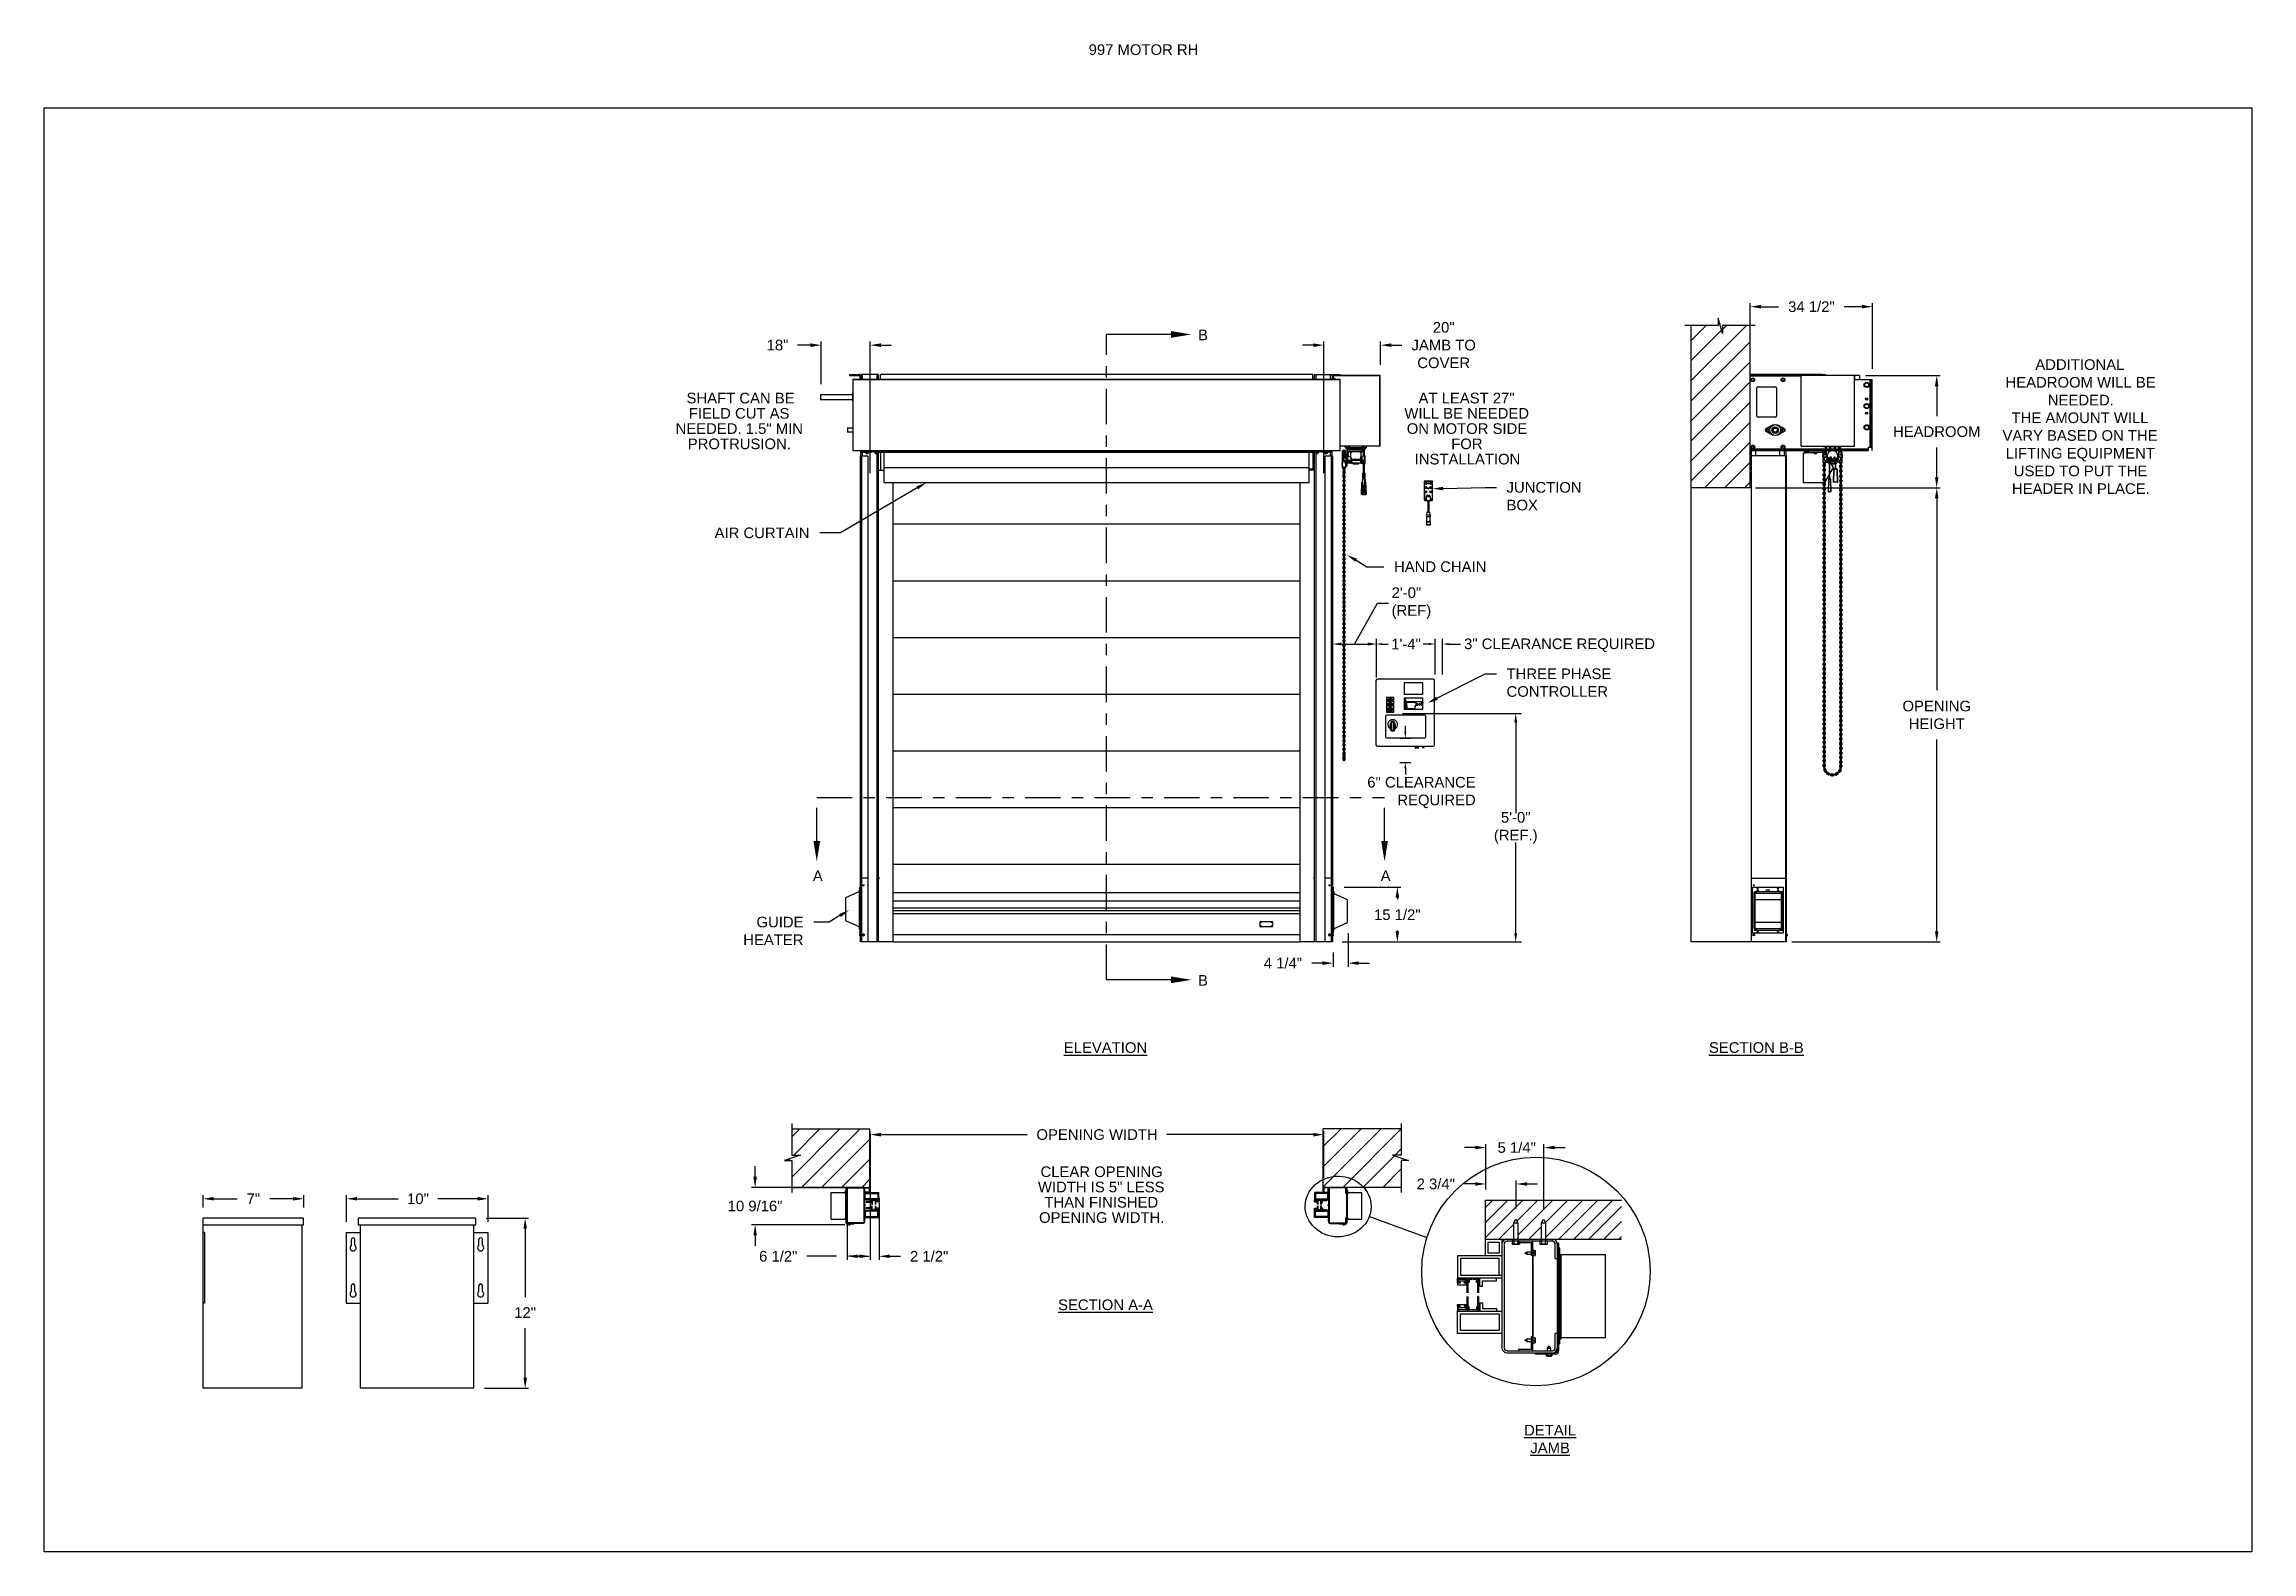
# Model space of a CAD drawing. Header units: inches. Extents: x 169.6 to 245.1, y 234.4 to 247.7.
# Drawn here: x 194.25 to 213.72, y 234.45 to 247.74 of the extents above; entities that cross this region are included whole.
import ezdxf
from ezdxf import colors
from ezdxf.entities.mleader import LeaderData, LeaderLine
from ezdxf.math import Vec2, Vec3

# ---------------------------------------------------------------- set-up
doc = ezdxf.new("R2010")
doc.units = ezdxf.units.IN
doc.header["$LTSCALE"] = 0.25
doc.header["$MEASUREMENT"] = 0
doc.linetypes.add('CENTER', pattern=[2, 1.25, -0.25, 0.25, -0.25])
for name, color, linetype in [('ANNOTATIONS', 1, 'Continuous'), ('DETAILS', 4, 'Continuous'), ('MOTOR LH', 7, 'Continuous'), ('MOTOR RH', 7, 'Continuous'), ('SECTION CUTS', 6, 'CENTER')]:
    doc.layers.add(name, color=color, linetype=linetype)
doc.styles.add('ARIAL', font='arial.ttf', dxfattribs={"height": 0.09375})
doc.styles.add('ROMANS', font='Romans', dxfattribs={"height": 0.09375})
doc.styles.get("Standard").update_dxf_attribs({"font": 'romans.shx'})
doc.dimstyles.get("Standard").update_dxf_attribs({"dimscale": 60, "dimtxt": 0.0833, "dimasz": 0.0833, "dimexe": 0.0833, "dimexo": 0.04, "dimgap": 0.09, "dimtad": 0, "dimtih": 1, "dimtoh": 1, "dimdec": 4, "dimzin": 1, "dimdsep": 46, "dimlunit": 4, "dimtxsty": 'Standard', "dimcen": 0.09, "dimclrt": 150, "dimadec": 4, "dimazin": 2, "dimtfac": 1, "dimtdec": 0, "dimtofl": 0, "dimtmove": 0, "dimatfit": 3, "dimfxl": 1, "dimtolj": 1, "dimtzin": 0, "dimlwd": -1, "dimlwe": -1, "dimarcsym": 1})
doc.dimstyles.new('STANDARD$0', dxfattribs={"dimtxt": 0.09375, "dimasz": 0.09375, "dimexe": 0.03125, "dimexo": 0.046875, "dimgap": 0.09, "dimtad": 0, "dimtih": 1, "dimtoh": 1, "dimdec": 4, "dimzin": 0, "dimdsep": 46, "dimtxsty": 'ARIAL', "dimcen": 0.09, "dimadec": 0, "dimazin": 0, "dimtfac": 1, "dimtdec": 4, "dimtofl": 0, "dimtmove": 0, "dimatfit": 1, "dimfxl": 1, "dimtolj": 1, "dimtzin": 0, "dimarcsym": 0})
pattern_1 = [(45, (-0.66692, 0), (-0.08838835, 0.08838835), [])]

msp = doc.modelspace()

# ---------------------------------------------------------------- texts
at = {"layer": 'ANNOTATIONS', "char_height": 0.09375, "attachment_point": 1, "line_spacing_factor": 0.86134, "style": 'ARIAL'}
for s, insert, width in [('\\pi0.891;997 MOTOR RH', (202.57261, 247.74099), 2.7338862), ('\\pi0.06355; SHAFT CAN BE \\P\\pi0.11976;FIELD CUT AS \\P\\pi0.00344;NEEDED. 1.5" MIN \\P\\pi0.11084;PROTRUSION.', (199.81753, 244.66832), 1.10975), ('\\pi0.13434;AT LEAST 27" \\P\\pi0.00967;WILL BE NEEDED \\P\\pi0.03039;ON MOTOR SIDE \\P\\pi0.42285;FOR \\P\\pi0.10058;INSTALLATION', (206.23872, 244.66832), 1.10975), ('\\pi0.02368;CLEAR OPENING \\P\\pi0.00094;WIDTH IS 5" LESS \\P\\pi0.05783;THAN FINISHED \\P\\pi0.01076;OPENING WIDTH.', (203.01557, 237.84575), 1.10975)]:
    msp.add_mtext(s, dxfattribs=dict(at, insert=insert, width=width))
at = {"layer": 'ANNOTATIONS', "char_height": 0.09375, "style": 'ARIAL'}
for s, insert, width, attachment_point in [('\\pi0.34758;ADDITIONAL \\P\\pi0.08475;HEADROOM WILL BE \\P\\pi0.4578;NEEDED. \\P\\pi0.13815;THE AMOUNT WILL \\P\\pi0.05792;VARY BASED ON THE \\P\\pi0.08581;LIFTING EQUIPMENT \\P\\pi0.15749;USED TO PUT THE \\P\\pi0.14144;HEADER IN PLACE.', (211.46488, 244.96356), 1.4764393, 1), ('{\\LELEVATION}', (203.61215, 238.94074), 3.0834986, 2), ('{\\LSECTION B-B}', (209.35226, 238.94074), 1.3823677, 2), ('{\\LSECTION A-A}', (203.61215, 236.67252), 1.3823677, 2), ('{\\LDETAIL\\PJAMB}', (207.53323, 235.56685), 1.3823677, 2)]:
    msp.add_mtext(s, dxfattribs=dict(at, insert=insert, width=width, attachment_point=attachment_point))
for s, insert, attachment_point in [('2\'-0"\\P(REF)', (206.13549, 242.81318), 4), ('1\'-4"', (206.13249, 242.45226), 4), ('3" CLEARANCE REQUIRED', (208.45826, 242.44165), 6), ('6" CLEARANCE\\PREQUIRED', (206.87708, 241.14261), 6), ('5\'-0"\\P(REF.)', (207.23027, 240.83172), 5)]:
    msp.add_mtext(s, dxfattribs=dict(at, insert=insert, attachment_point=attachment_point))
at = {"layer": 'SECTION CUTS', "style": 'ARIAL'}
for s, p in [('B', (204.42857, 245.13091)), ('A', (201.0316, 240.36186)), ('A', (206.03903, 240.36186)), ('B', (204.42857, 239.43948))]:
    msp.add_text(s, height=0.09375, dxfattribs=at).set_placement(p)

# ---------------------------------------------------------------- blocks, each defined once
blk = doc.blocks.new('*D13')
at = {"layer": 'ANNOTATIONS', "color": 0, "lineweight": -2, "transparency": 16777216}
for p, q in [((209.299, 245.021), (209.299, 245.458)), ((209.393, 245.427), (209.549, 245.427)), ((210.284, 245.427), (210.128, 245.427)), ((210.378, 244.878), (210.378, 245.458))]:
    blk.add_line(p, q, dxfattribs=at)
at = {"layer": 'ANNOTATIONS', "color": 0, "transparency": 16777216}
for points in [[(209.393, 245.443), (209.393, 245.412), (209.299, 245.427)], [(210.284, 245.443), (210.284, 245.412), (210.378, 245.427)]]:
    blk.add_solid(points, dxfattribs=at)
at = {"layer": 'defpoints', "color": 0, "transparency": 16777216}
for p in [(210.378, 245.427), (209.299, 244.927), (210.378, 244.784)]:
    blk.add_point(p, dxfattribs=at)
at = {"layer": 'ANNOTATIONS', "color": 0, "transparency": 16777216, "insert": (209.838, 245.427), "char_height": 0.09375, "attachment_point": 5, "style": 'ARIAL'}
blk.add_mtext('\\A1;34 1/2"', dxfattribs=at)
blk = doc.blocks.new('*D14')
at = {"layer": 'ANNOTATIONS', "color": 0, "lineweight": -2, "transparency": 16777216}
for p, q in [((205.444, 245.088), (205.35, 245.088)), ((205.538, 243.96), (205.538, 245.119)), ((206.039, 244.914), (206.039, 245.119)), ((206.133, 245.088), (206.226, 245.088))]:
    blk.add_line(p, q, dxfattribs=at)
at = {"layer": 'ANNOTATIONS', "color": 0, "transparency": 16777216}
for points in [[(205.444, 245.104), (205.444, 245.072), (205.538, 245.088)], [(206.133, 245.104), (206.133, 245.072), (206.039, 245.088)]]:
    blk.add_solid(points, dxfattribs=at)
at = {"layer": 'defpoints', "color": 0, "transparency": 16777216}
for p in [(206.039, 245.088), (206.039, 244.82), (205.538, 243.867)]:
    blk.add_point(p, dxfattribs=at)
at = {"layer": 'ANNOTATIONS', "color": 0, "transparency": 16777216, "insert": (206.595, 245.088), "char_height": 0.0938, "attachment_point": 5, "style": 'ARIAL'}
blk.add_mtext('\\A1;20"\\PJAMB TO\\PCOVER', dxfattribs=at)
blk = doc.blocks.new('*D15')
at = {"layer": 'ANNOTATIONS', "color": 0, "lineweight": -2, "transparency": 16777216}
for p, q in [((201.01, 245.088), (200.896, 245.088)), ((201.104, 244.745), (201.104, 245.119)), ((201.538, 243.96), (201.538, 245.119)), ((201.632, 245.088), (201.725, 245.088))]:
    blk.add_line(p, q, dxfattribs=at)
at = {"layer": 'ANNOTATIONS', "color": 0, "transparency": 16777216}
for points in [[(201.01, 245.104), (201.01, 245.072), (201.104, 245.088)], [(201.632, 245.104), (201.632, 245.072), (201.538, 245.088)]]:
    blk.add_solid(points, dxfattribs=at)
at = {"layer": 'defpoints', "color": 0, "transparency": 16777216}
for p in [(201.538, 245.088), (201.104, 244.652), (201.538, 243.867)]:
    blk.add_point(p, dxfattribs=at)
at = {"layer": 'ANNOTATIONS', "color": 0, "transparency": 16777216, "insert": (200.72, 245.088), "char_height": 0.0938, "attachment_point": 5, "style": 'ARIAL'}
blk.add_mtext('\\A1;18"', dxfattribs=at)
blk = doc.blocks.new('*D16')
at = {"layer": 'ANNOTATIONS', "color": 0, "lineweight": -2, "transparency": 16777216}
for p, q in [((201.538, 238.13), (201.538, 237.022)), ((201.335, 237.601), (201.335, 237.022)), ((201.241, 237.053), (200.979, 237.053)), ((201.428, 237.053), (201.522, 237.053))]:
    blk.add_line(p, q, dxfattribs=at)
at = {"layer": 'ANNOTATIONS', "color": 0, "transparency": 16777216}
blk.add_solid([(201.428, 237.069), (201.428, 237.038), (201.335, 237.053)], dxfattribs=at)
at = {"layer": 'defpoints', "color": 0, "transparency": 16777216}
for p in [(201.538, 238.177), (201.335, 237.648), (201.538, 237.053)]:
    blk.add_point(p, dxfattribs=at)
at = {"layer": 'ANNOTATIONS', "color": 0, "transparency": 16777216, "insert": (200.726, 237.053), "char_height": 0.0938, "attachment_point": 5, "style": 'ARIAL'}
blk.add_mtext('\\A1;6 1/2"', dxfattribs=at)
blk = doc.blocks.new('*D17')
at = {"layer": 'ANNOTATIONS', "color": 0, "lineweight": -2, "transparency": 16777216}
for p, q in [((200.522, 237.755), (200.522, 237.849)), ((201.491, 237.661), (200.491, 237.661)), ((201.314, 237.331), (200.491, 237.331)), ((200.522, 237.238), (200.522, 237.144))]:
    blk.add_line(p, q, dxfattribs=at)
at = {"layer": 'ANNOTATIONS', "color": 0, "transparency": 16777216}
for points in [[(200.507, 237.755), (200.538, 237.755), (200.522, 237.661)], [(200.507, 237.238), (200.538, 237.238), (200.522, 237.331)]]:
    blk.add_solid(points, dxfattribs=at)
at = {"layer": 'defpoints', "color": 0, "transparency": 16777216}
for p in [(201.538, 237.661), (200.522, 237.331), (201.36, 237.331)]:
    blk.add_point(p, dxfattribs=at)
at = {"layer": 'ANNOTATIONS', "color": 0, "transparency": 16777216, "insert": (200.522, 237.496), "char_height": 0.09375, "attachment_point": 5, "style": 'ARIAL'}
blk.add_mtext('\\A1;10 9/16"', dxfattribs=at)
blk = doc.blocks.new('*D18')
at = {"layer": 'ANNOTATIONS', "color": 0, "lineweight": -2, "transparency": 16777216}
for p, q in [((201.538, 237.614), (201.538, 237.022)), ((201.616, 237.568), (201.616, 237.022)), ((201.444, 237.053), (201.35, 237.053)), ((201.71, 237.053), (201.803, 237.053))]:
    blk.add_line(p, q, dxfattribs=at)
at = {"layer": 'ANNOTATIONS', "color": 0, "transparency": 16777216}
for points in [[(201.444, 237.069), (201.444, 237.038), (201.538, 237.053)], [(201.71, 237.069), (201.71, 237.038), (201.616, 237.053)]]:
    blk.add_solid(points, dxfattribs=at)
at = {"layer": 'defpoints', "color": 0, "transparency": 16777216}
for p in [(201.538, 237.661), (201.616, 237.614), (201.616, 237.053)]:
    blk.add_point(p, dxfattribs=at)
at = {"layer": 'ANNOTATIONS', "color": 0, "transparency": 16777216, "insert": (202.057, 237.053), "char_height": 0.0938, "attachment_point": 5, "style": 'ARIAL'}
blk.add_mtext('\\A1;2 1/2"', dxfattribs=at)
blk = doc.blocks.new('*D6')
at = {"layer": 'ANNOTATIONS', "color": 0, "lineweight": -2, "transparency": 16777216}
for p, q in [((205.717, 240.309), (206.217, 240.309)), ((206.186, 240.215), (206.186, 240.203)), ((206.186, 239.919), (206.186, 239.927)), ((205.713, 239.825), (206.217, 239.825))]:
    blk.add_line(p, q, dxfattribs=at)
at = {"layer": 'ANNOTATIONS', "color": 0, "transparency": 16777216}
for points in [[(206.17, 240.215), (206.202, 240.215), (206.186, 240.309)], [(206.17, 239.919), (206.202, 239.919), (206.186, 239.825)]]:
    blk.add_solid(points, dxfattribs=at)
at = {"layer": 'defpoints', "color": 0, "transparency": 16777216}
for p in [(205.623, 240.309), (206.186, 240.309), (205.62, 239.825)]:
    blk.add_point(p, dxfattribs=at)
at = {"layer": 'ANNOTATIONS', "color": 0, "transparency": 16777216, "insert": (206.186, 240.065), "char_height": 0.09375, "attachment_point": 5, "style": 'ARIAL'}
blk.add_mtext('\\A1;15 1/2"', dxfattribs=at)
blk = doc.blocks.new('*D7')
at = {"layer": 'ANNOTATIONS', "color": 0, "lineweight": -2, "transparency": 16777216}
for p, q in [((205.752, 239.903), (205.752, 239.607)), ((205.62, 239.731), (205.62, 239.607)), ((205.526, 239.638), (205.432, 239.638)), ((205.846, 239.638), (205.94, 239.638))]:
    blk.add_line(p, q, dxfattribs=at)
at = {"layer": 'ANNOTATIONS', "color": 0, "transparency": 16777216}
for points in [[(205.526, 239.654), (205.526, 239.623), (205.62, 239.638)], [(205.846, 239.654), (205.846, 239.623), (205.752, 239.638)]]:
    blk.add_solid(points, dxfattribs=at)
at = {"layer": 'defpoints', "color": 0, "transparency": 16777216}
for p in [(205.752, 239.997), (205.62, 239.825), (205.752, 239.638)]:
    blk.add_point(p, dxfattribs=at)
at = {"layer": 'ANNOTATIONS', "color": 0, "transparency": 16777216, "insert": (205.177, 239.638), "char_height": 0.0938, "attachment_point": 5, "style": 'ARIAL'}
blk.add_mtext('\\A1;4 1/4"', dxfattribs=at)
blk = doc.blocks.new('*D8')
at = {"layer": 'ANNOTATIONS', "color": 0, "lineweight": -2, "transparency": 16777216}
for p, q in [((196.919, 237.358), (196.919, 237.592)), ((197.012, 237.56), (197.373, 237.56)), ((198.075, 237.56), (197.725, 237.56)), ((198.169, 237.358), (198.169, 237.592))]:
    blk.add_line(p, q, dxfattribs=at)
at = {"layer": 'ANNOTATIONS', "color": 0, "transparency": 16777216}
for points in [[(197.012, 237.576), (197.012, 237.545), (196.919, 237.56)], [(198.075, 237.576), (198.075, 237.545), (198.169, 237.56)]]:
    blk.add_solid(points, dxfattribs=at)
at = {"layer": 'defpoints', "color": 0, "transparency": 16777216}
for p in [(196.919, 237.56), (196.919, 237.264), (198.169, 237.264)]:
    blk.add_point(p, dxfattribs=at)
at = {"layer": 'ANNOTATIONS', "color": 0, "transparency": 16777216, "insert": (197.549, 237.56), "char_height": 0.0938, "attachment_point": 5, "style": 'ARIAL'}
blk.add_mtext('\\A1;10"', dxfattribs=at)
blk = doc.blocks.new('*D9')
at = {"layer": 'ANNOTATIONS', "color": 0, "lineweight": -2, "transparency": 16777216}
for p, q in [((195.655, 237.483), (195.655, 237.592)), ((195.748, 237.56), (195.954, 237.56)), ((196.448, 237.56), (196.241, 237.56)), ((196.542, 237.483), (196.542, 237.592))]:
    blk.add_line(p, q, dxfattribs=at)
at = {"layer": 'ANNOTATIONS', "color": 0, "transparency": 16777216}
for points in [[(195.748, 237.576), (195.748, 237.545), (195.655, 237.56)], [(196.448, 237.576), (196.448, 237.545), (196.542, 237.56)]]:
    blk.add_solid(points, dxfattribs=at)
at = {"layer": 'defpoints', "color": 0, "transparency": 16777216}
for p in [(195.655, 237.56), (195.655, 237.389), (196.542, 237.389)]:
    blk.add_point(p, dxfattribs=at)
at = {"layer": 'ANNOTATIONS', "color": 0, "transparency": 16777216, "insert": (196.097, 237.56), "char_height": 0.0938, "attachment_point": 5, "style": 'ARIAL'}
blk.add_mtext('\\A1;7"', dxfattribs=at)
blk = doc.blocks.new('*D10')
at = {"layer": 'ANNOTATIONS', "color": 0, "lineweight": -2, "transparency": 16777216}
for p, q in [((198.153, 237.389), (198.525, 237.389)), ((198.494, 237.296), (198.494, 236.694)), ((198.494, 235.983), (198.494, 236.42)), ((198.137, 235.889), (198.525, 235.889))]:
    blk.add_line(p, q, dxfattribs=at)
at = {"layer": 'ANNOTATIONS', "color": 0, "transparency": 16777216}
for points in [[(198.479, 237.296), (198.51, 237.296), (198.494, 237.389)], [(198.479, 235.983), (198.51, 235.983), (198.494, 235.889)]]:
    blk.add_solid(points, dxfattribs=at)
at = {"layer": 'defpoints', "color": 0, "transparency": 16777216}
for p in [(198.059, 237.389), (198.044, 235.889), (198.494, 235.889)]:
    blk.add_point(p, dxfattribs=at)
at = {"layer": 'ANNOTATIONS', "color": 0, "transparency": 16777216, "insert": (198.494, 236.557), "char_height": 0.0938, "attachment_point": 5, "style": 'ARIAL'}
blk.add_mtext('\\A1;12"', dxfattribs=at)
blk = doc.blocks.new('*D11')
at = {"layer": 'ANNOTATIONS', "color": 0, "lineweight": -2, "transparency": 16777216}
for p, q in [((206.873, 237.691), (206.779, 237.691)), ((206.967, 237.642), (206.967, 237.722)), ((207.235, 237.474), (207.235, 237.722)), ((207.329, 237.691), (207.423, 237.691))]:
    blk.add_line(p, q, dxfattribs=at)
at = {"layer": 'ANNOTATIONS', "color": 0, "transparency": 16777216}
for points in [[(206.873, 237.706), (206.873, 237.675), (206.967, 237.691)], [(207.329, 237.706), (207.329, 237.675), (207.235, 237.691)]]:
    blk.add_solid(points, dxfattribs=at)
at = {"layer": 'defpoints', "color": 0, "transparency": 16777216}
for p in [(206.967, 237.691), (206.967, 237.549), (207.235, 237.381)]:
    blk.add_point(p, dxfattribs=at)
at = {"layer": 'ANNOTATIONS', "color": 0, "transparency": 16777216, "insert": (206.525, 237.691), "char_height": 0.0938, "attachment_point": 5, "style": 'ARIAL'}
blk.add_mtext('\\A1;2 3/4"', dxfattribs=at)
blk = doc.blocks.new('*D12')
at = {"layer": 'ANNOTATIONS', "color": 0, "lineweight": -2, "transparency": 16777216}
for p, q in [((206.873, 238.012), (206.779, 238.012)), ((206.967, 237.642), (206.967, 238.043)), ((207.479, 237.474), (207.479, 238.043)), ((207.573, 238.012), (207.667, 238.012))]:
    blk.add_line(p, q, dxfattribs=at)
at = {"layer": 'ANNOTATIONS', "color": 0, "transparency": 16777216}
for points in [[(206.873, 238.028), (206.873, 237.996), (206.967, 238.012)], [(207.573, 238.028), (207.573, 237.996), (207.479, 238.012)]]:
    blk.add_solid(points, dxfattribs=at)
at = {"layer": 'defpoints', "color": 0, "transparency": 16777216}
for p in [(206.967, 238.012), (206.967, 237.549), (207.479, 237.381)]:
    blk.add_point(p, dxfattribs=at)
at = {"layer": 'ANNOTATIONS', "color": 0, "transparency": 16777216, "insert": (207.239, 238.012), "char_height": 0.0938, "attachment_point": 5, "style": 'ARIAL'}
blk.add_mtext('\\A1;5 1/4"', dxfattribs=at)
blk = doc.blocks.new('*D19')
at = {"layer": 'ANNOTATIONS', "color": 0, "lineweight": -2, "transparency": 16777216}
for p, q in [((209.575, 243.829), (210.974, 243.829)), ((210.943, 243.736), (210.943, 242.045)), ((210.943, 239.919), (210.943, 241.61)), ((209.665, 239.825), (210.974, 239.825))]:
    blk.add_line(p, q, dxfattribs=at)
at = {"layer": 'ANNOTATIONS', "color": 0, "transparency": 16777216}
for points in [[(210.927, 243.736), (210.958, 243.736), (210.943, 243.829)], [(210.927, 239.919), (210.958, 239.919), (210.943, 239.825)]]:
    blk.add_solid(points, dxfattribs=at)
at = {"layer": 'defpoints', "color": 0, "transparency": 16777216}
for p in [(209.529, 243.829), (210.943, 243.829), (209.618, 239.825)]:
    blk.add_point(p, dxfattribs=at)
at = {"layer": 'ANNOTATIONS', "color": 0, "transparency": 16777216, "insert": (210.943, 241.827), "char_height": 0.09375, "attachment_point": 5, "style": 'ARIAL'}
blk.add_mtext('\\A1;OPENING \\PHEIGHT', dxfattribs=at)
blk = doc.blocks.new('*D20')
at = {"layer": 'ANNOTATIONS', "color": 0, "lineweight": -2, "transparency": 16777216}
for p, q in [((210.315, 244.82), (210.974, 244.82)), ((210.943, 244.726), (210.943, 244.463)), ((210.943, 243.923), (210.943, 244.186)), ((209.346, 243.829), (210.974, 243.829))]:
    blk.add_line(p, q, dxfattribs=at)
at = {"layer": 'ANNOTATIONS', "color": 0, "transparency": 16777216}
for points in [[(210.927, 244.726), (210.958, 244.726), (210.943, 244.82)], [(210.927, 243.923), (210.958, 243.923), (210.943, 243.829)]]:
    blk.add_solid(points, dxfattribs=at)
at = {"layer": 'defpoints', "color": 0, "transparency": 16777216}
for p in [(210.268, 244.82), (210.943, 244.82), (209.299, 243.829)]:
    blk.add_point(p, dxfattribs=at)
at = {"layer": 'ANNOTATIONS', "color": 0, "transparency": 16777216, "insert": (210.943, 244.325), "char_height": 0.09375, "attachment_point": 5, "style": 'ARIAL'}
blk.add_mtext('\\A1;HEADROOM', dxfattribs=at)
blk = doc.blocks.new('*D21')
at = {"layer": 'ANNOTATIONS', "color": 0, "lineweight": -2, "transparency": 16777216}
for p, q in [((201.538, 237.744), (201.538, 238.157)), ((201.632, 238.126), (202.921, 238.126)), ((205.444, 238.126), (204.154, 238.126)), ((205.538, 237.746), (205.538, 238.157))]:
    blk.add_line(p, q, dxfattribs=at)
at = {"layer": 'ANNOTATIONS', "color": 0, "transparency": 16777216}
for points in [[(201.632, 238.141), (201.632, 238.11), (201.538, 238.126)], [(205.444, 238.141), (205.444, 238.11), (205.538, 238.126)]]:
    blk.add_solid(points, dxfattribs=at)
at = {"layer": 'defpoints', "color": 0, "transparency": 16777216}
for p in [(205.538, 238.126), (201.538, 237.697), (205.538, 237.699)]:
    blk.add_point(p, dxfattribs=at)
at = {"layer": 'ANNOTATIONS', "color": 0, "transparency": 16777216, "insert": (203.538, 238.126), "char_height": 0.09375, "attachment_point": 5, "style": 'ARIAL'}
blk.add_mtext('\\A1;OPENING WIDTH', dxfattribs=at)

# ---------------------------------------------------------------- dimensions: what is measured, and where the dimension line sits
at = {"layer": 'ANNOTATIONS'}
dim = msp.add_linear_dim(base=(210.37793, 245.42718), p1=(209.29887, 244.92718), p2=(210.37793, 244.78442), angle=180, text='34 1/2"', dimstyle='STANDARD$0', override={"dimexo": 0.09375, "dimpost": ''}, dxfattribs=at)
dim.commit()
dim.dimension.update_dxf_attribs({"geometry": '*D13', "text_midpoint": (209.8384, 245.42718)})
for base, p1, p2, text, override, picture, middle in [((206.03879, 245.0881), (205.53779, 243.86669), (206.03879, 244.82024), '20"\\PJAMB TO\\PCOVER', {"dimexo": 0.09375}, '*D14', (206.59537, 245.0881)), ((201.53779, 245.0881), (201.1042, 244.65163), (201.53779, 243.86669), '18"', {"dimexo": 0.09375}, '*D15', (200.7203, 245.0881)), ((205.75207, 239.63838), (205.61964, 239.82476), (205.75207, 239.99724), '4 1/4"', {"dimexo": 0.09375}, '*D7', (205.17715, 239.63838)), ((201.53779, 237.05314), (201.33467, 237.6476), (201.53779, 238.1769), '6 1/2"', {"dimsd2": 1}, '*D16', (200.7259, 237.05314)), ((206.96662, 238.01207), (207.47931, 237.38054), (206.96662, 237.54864), '5 1/4"', {"dimexo": 0.09375}, '*D12', (207.23876, 238.01207)), ((206.96662, 237.69074), (207.23517, 237.38054), (206.96662, 237.54864), '2 3/4"', {"dimexo": 0.09375}, '*D11', (206.52522, 237.69074)), ((195.65461, 237.56041), (196.54211, 237.38934), (195.65461, 237.38934), '7"', {"dimexo": 0.09375}, '*D9', (196.09712, 237.56041)), ((196.91874, 237.56041), (198.16874, 237.26434), (196.91874, 237.26434), '10"', {"dimexo": 0.09375}, '*D8', (197.54873, 237.56041))]:
    dim = msp.add_linear_dim(base=base, p1=p1, p2=p2, text=text, dimstyle='STANDARD$0', override=override, dxfattribs=at)
    dim.commit()
    dim.dimension.update_dxf_attribs({"geometry": picture, "text_midpoint": middle, "dimtype": 160})
for base, p1, p2, angle, text, picture, middle in [((210.9427, 244.82024), (209.29887, 243.82935), (210.26787, 244.82024), 90, 'HEADROOM', '*D20', (210.9427, 244.3248)), ((210.9427, 243.82935), (209.61839, 239.82502), (209.5286, 243.82935), 90, 'OPENING \\PHEIGHT', '*D19', (210.9427, 241.82719)), ((200.5223, 237.33137), (201.53779, 237.66127), (201.36048, 237.33137), 270, '10 9/16"', '*D17', (200.5223, 237.49632))]:
    dim = msp.add_linear_dim(base=base, p1=p1, p2=p2, angle=angle, text=text, dimstyle='STANDARD$0', dxfattribs=at)
    dim.commit()
    dim.dimension.update_dxf_attribs({"geometry": picture, "text_midpoint": middle})
for base, p1, p2, text, picture, middle in [((206.18604, 240.30914), (205.61964, 239.82476), (205.62336, 240.30914), '15 1/2"', '*D6', (206.18604, 240.06498)), ((198.49415, 235.88934), (198.05936, 237.38934), (198.04374, 235.88934), '12"', '*D10', (198.49415, 236.55736))]:
    dim = msp.add_linear_dim(base=base, p1=p1, p2=p2, angle=90, text=text, dimstyle='STANDARD$0', override={"dimexo": 0.09375}, dxfattribs=at)
    dim.commit()
    dim.dimension.update_dxf_attribs({"geometry": picture, "text_midpoint": middle, "dimtype": 160})
for base, p1, p2, text, picture, middle in [((205.53801, 238.12566), (201.53779, 237.69666), (205.53801, 237.6987), 'OPENING WIDTH', '*D21', (203.53779, 238.12566)), ((201.61592, 237.05314), (201.53779, 237.66127), (201.61592, 237.6144), '2 1/2"', '*D18', (202.05732, 237.05314))]:
    dim = msp.add_linear_dim(base=base, p1=p1, p2=p2, text=text, dimstyle='STANDARD$0', dxfattribs=at)
    dim.commit()
    dim.dimension.update_dxf_attribs({"geometry": picture, "text_midpoint": middle, "dimtype": 160})

# ---------------------------------------------------------------- hatches: boundary and pattern name
at = {"layer": 'DETAILS'}
h = msp.add_hatch(dxfattribs=at)
h.set_pattern_fill('ANSI34', color=256, style=0)
h.set_pattern_definition([(45, (190.2278, 231.7817), (-0.53033, 0.53033), []), (45, (190.40456, 231.7817), (-0.53033, 0.53033), []), (45, (190.58134, 231.7817), (-0.53033, 0.53033), []), (45, (190.7581, 231.7817), (-0.53033, 0.53033), [])])
edge = h.paths.add_edge_path(flags=0)
edge.add_line((195.74063, 237.56954), (195.77397, 237.5546))
edge.add_arc((195.77076, 237.54743), 0.00785, -1.295993, 65.864162, ccw=False)
edge.add_arc((195.77076, 237.54708), 0.00785, -65.864162, 1.295993, ccw=False)
edge.add_line((195.77397, 237.53991), (195.74063, 237.52497))
edge.add_arc((195.74885, 237.50661), 0.02012, 114.135838, 174.862577)
edge.add_line((195.72881, 237.50841), (195.72281, 237.44168))
edge.add_arc((195.67463, 237.44601), 0.04838, 303.762707, 354.862577, ccw=False)
edge.add_arc((195.7036, 237.40268), 0.00375, 123.762707, 299.581245)
edge.add_arc((195.63326, 237.52658), 0.14623, 299.581245, 311.875067)
edge.add_arc((195.74683, 237.39991), 0.0239, 49.802623, 131.875067, ccw=False)
edge.add_arc((195.76573, 237.42228), 0.0054, 229.802623, 270.719118)
edge.add_arc((195.76666, 237.3488), 0.06809, 69.279031, 90.719118, ccw=False)
edge.add_arc((195.79215, 237.41579), 0.00359, 246.991646, 357.889769)
edge.add_line((195.79573, 237.41566), (195.7955, 237.43482))
edge.add_arc((195.78387, 237.43468), 0.01163, 0.690606, 55.256638)
edge.add_line((195.7905, 237.44424), (195.77024, 237.4583))
edge.add_arc((195.76967, 237.45747), 0.001, 55.256638, 157.166143)
edge.add_line((195.76875, 237.45786), (195.76457, 237.44794))
edge.add_arc((195.76365, 237.44833), 0.001, 245.077943, 337.166143, ccw=False)
edge.add_line((195.76322, 237.44742), (195.74978, 237.45367))
edge.add_arc((195.7502, 237.45457), 0.001, 175.551201, 245.077943, ccw=False)
edge.add_line((195.74921, 237.45465), (195.75301, 237.50357))
edge.add_arc((195.76817, 237.50239), 0.0152, 114.800918, 175.551201, ccw=False)
edge.add_line((195.76179, 237.51619), (195.78789, 237.52825))
edge.add_arc((195.77914, 237.54718), 0.02086, 294.800918, 360.193767)
edge.add_arc((195.77914, 237.54732), 0.02086, 359.806233, 425.199082)
edge.add_line((195.78789, 237.56626), (195.76179, 237.57832))
edge.add_arc((195.76817, 237.59212), 0.0152, 184.448799, 245.199082, ccw=False)
edge.add_line((195.75301, 237.59094), (195.74921, 237.63986))
edge.add_arc((195.7502, 237.63994), 0.001, 114.922057, 184.448799, ccw=False)
edge.add_line((195.74978, 237.64084), (195.76322, 237.64709))
edge.add_arc((195.76365, 237.64618), 0.001, 22.833857, 114.922057, ccw=False)
edge.add_line((195.76457, 237.64657), (195.76875, 237.63665))
edge.add_arc((195.76967, 237.63703), 0.001, 202.833857, 304.743362)
edge.add_line((195.77024, 237.63621), (195.7905, 237.65027))
edge.add_arc((195.78387, 237.65982), 0.01163, 304.743362, 359.309394)
edge.add_line((195.7955, 237.65968), (195.79573, 237.67885))
edge.add_arc((195.79215, 237.67872), 0.00359, 2.110231, 113.008354)
edge.add_arc((195.76666, 237.74571), 0.06809, 269.280882, 290.720969, ccw=False)
edge.add_arc((195.76573, 237.67223), 0.0054, 89.280882, 130.197377)
edge.add_arc((195.74683, 237.6946), 0.0239, 228.124933, 310.197377, ccw=False)
edge.add_arc((195.63326, 237.56792), 0.14623, 48.124933, 60.418755)
edge.add_arc((195.7036, 237.69183), 0.00375, 60.418755, 236.237293)
edge.add_arc((195.67463, 237.64849), 0.04838, 5.137423, 56.237293, ccw=False)
edge.add_line((195.72281, 237.65283), (195.72881, 237.5861))
edge.add_arc((195.74885, 237.5879), 0.02012, 185.137423, 245.864162)
h = msp.add_hatch(dxfattribs=at)
h.set_pattern_fill('ANSI31', color=256, scale=0.75)
h.set_pattern_definition([(45, (202.46435, 229.538545), (-0.0662913, 0.0662913), [])])
h.paths.add_polyline_path([(208.1638, 237.20354), (207.49311, 237.20354), (207.49311, 237.34882), (207.4748, 237.38054), (207.45649, 237.34882), (207.45649, 237.20354), (207.24897, 237.20354), (207.24897, 237.34882), (207.23066, 237.38054), (207.21235, 237.34882), (207.21235, 237.20354), (206.9621, 237.20354), (206.9621, 237.54864), (208.1638, 237.54864)])
at = {"layer": 'MOTOR RH'}
h = msp.add_hatch(dxfattribs=at)
h.set_pattern_fill('ANSI31', color=256)
h.set_pattern_definition([(45, (0.24298, 0), (-0.08838835, 0.08838835), [])])
h.paths.add_polyline_path([(209.29436, 245.26085), (209.05364, 245.26085), (209.05364, 245.19215), (209.01522, 245.32551), (209.01522, 245.26085), (208.77873, 245.26085), (208.77873, 243.82935), (209.29436, 243.82935)])
h = msp.add_hatch(dxfattribs=at)
h.set_pattern_fill('ANSI31', color=256, style=0)
h.set_pattern_definition(pattern_1)
h.paths.add_polyline_path([(201.53328, 237.66127), (200.84578, 237.66127), (200.84578, 237.89848), (200.78167, 237.89848), (200.92374, 237.94538), (200.84578, 237.94538), (200.84578, 238.1769), (201.53328, 238.1769), (201.53328, 238.0144)])
h = msp.add_hatch(dxfattribs=at)
h.set_pattern_fill('ANSI31', color=256, style=0)
h.set_pattern_definition(pattern_1)
h.paths.add_polyline_path([(206.28488, 237.89848), (206.22078, 237.89848), (206.22078, 237.66127), (205.53328, 237.66127), (205.53328, 238.1769), (205.55145, 238.1769), (206.22078, 238.1769), (206.22078, 237.94538), (206.14281, 237.94538)])

# ---------------------------------------------------------------- linework, layer by layer
at = {"layer": 'ANNOTATIONS'}
for p, q in [((205.69262, 242.45226), (205.92466, 242.45226)), ((206.00232, 242.15759), (206.00232, 242.49939)), ((206.05123, 242.45226), (206.10437, 242.45226)), ((206.46613, 242.45226), (206.41299, 242.45226)), ((206.51957, 242.1827), (206.51957, 242.49939)), ((206.58525, 242.1827), (206.58525, 242.49939)), ((206.63839, 242.45226), (206.74299, 242.45226)), ((206.23042, 241.83906), (207.28137, 241.83906)), ((206.20944, 241.62367), (206.30371, 241.62367)), ((206.25658, 241.67681), (206.25658, 241.72995)), ((207.23027, 241.7614), (207.23027, 240.96098)), ((206.20944, 241.40837), (206.30371, 241.40837)), ((206.25658, 241.35523), (206.25658, 241.30209)), ((207.23027, 239.90243), (207.23027, 240.70245)), ((205.70004, 239.82476), (207.28137, 239.82476))]:
    msp.add_line(p, q, dxfattribs=at)
for points in [[(205.69262, 242.43932), (205.69262, 242.46521), (205.61495, 242.45226)], [(205.92466, 242.43932), (205.92466, 242.46521), (206.00232, 242.45226)], [(206.05123, 242.46112), (206.05123, 242.44341), (205.99809, 242.45226)], [(206.46613, 242.46112), (206.46613, 242.44341), (206.51927, 242.45226)], [(206.63839, 242.46112), (206.63839, 242.44341), (206.58525, 242.45226)], [(207.21733, 241.7614), (207.24322, 241.7614), (207.23027, 241.83906)], [(206.24772, 241.67681), (206.26543, 241.67681), (206.25658, 241.62367)], [(206.24772, 241.35523), (206.26543, 241.35523), (206.25658, 241.40837)], [(207.21733, 239.90243), (207.24322, 239.90243), (207.23027, 239.82476)]]:
    msp.add_solid(points, dxfattribs=at)
at = {"layer": 'defpoints'}
msp.add_lwpolyline([(213.72204, 234.44685), (194.25216, 234.44685), (194.25216, 247.18196), (213.72204, 247.18196)], close=True, dxfattribs=at)
at = {"layer": 'DETAILS'}
for p, q in [((206.9621, 237.05705), (206.9621, 237.54864)), ((206.9621, 237.54864), (208.1638, 237.54864)), ((196.5376, 237.38934), (195.6501, 237.38934)), ((195.6501, 237.38934), (195.6501, 235.88934)), ((196.5376, 237.38934), (196.5376, 237.32684)), ((198.05485, 237.38934), (197.0236, 237.38934)), ((197.0236, 237.32684), (197.0236, 237.38934)), ((198.05485, 237.38934), (198.05485, 237.32684)), ((205.9394, 237.40548), (206.44683, 237.21885)), ((207.21235, 237.34882), (207.23066, 237.38054)), ((207.21235, 237.34882), (207.24897, 237.34882)), ((207.21235, 237.18523), (207.21235, 237.34882)), ((207.23066, 237.38054), (207.24897, 237.34882)), ((207.24897, 237.34882), (207.24897, 237.18523)), ((207.45649, 237.34882), (207.4748, 237.38054)), ((207.45649, 237.34882), (207.49311, 237.34882)), ((207.45649, 237.18523), (207.45649, 237.34882)), ((207.4748, 237.38054), (207.49311, 237.34882)), ((207.49311, 237.34882), (207.49311, 237.18523)), ((196.5376, 237.32684), (195.6501, 237.32684)), ((195.66572, 237.26434), (195.6501, 237.26434)), ((195.66572, 237.26434), (195.66572, 236.63934)), ((196.5251, 237.32684), (196.5251, 235.88934)), ((196.91422, 237.26434), (196.91422, 236.63934)), ((196.91422, 237.26434), (197.03922, 237.26434)), ((196.96188, 237.1501), (196.96188, 237.20153)), ((196.99157, 237.1501), (196.99157, 237.20153)), ((198.05485, 237.32684), (197.0236, 237.32684)), ((197.03922, 237.32684), (197.03922, 235.88934)), ((198.03922, 237.32684), (198.03922, 235.88934)), ((198.03922, 237.26434), (198.16422, 237.26434)), ((198.08688, 237.1501), (198.08688, 237.20153)), ((198.11657, 237.1501), (198.11657, 237.20153)), ((198.16422, 237.26434), (198.16422, 236.63934)), ((206.9621, 237.20354), (208.1638, 237.20354)), ((206.98652, 237.17912), (207.08417, 237.17912)), ((206.98652, 237.08147), (206.98652, 237.17912)), ((207.08417, 237.17912), (207.08417, 237.08147)), ((207.10859, 237.20354), (207.10859, 236.24528)), ((207.1269, 237.16081), (207.1269, 236.24528)), ((207.55414, 237.18523), (207.15131, 237.18523)), ((207.199, 237.18523), (207.199, 237.1615)), ((207.20322, 237.15905), (207.19972, 237.16107)), ((207.2581, 237.15905), (207.20322, 237.15905)), ((207.20624, 237.18523), (207.20624, 237.20354)), ((207.21358, 237.18523), (207.21358, 237.1615)), ((207.24523, 237.18523), (207.24523, 237.1615)), ((207.255, 237.18523), (207.255, 237.1736)), ((207.255, 237.1736), (207.36545, 237.1736)), ((207.25507, 237.18523), (207.25507, 237.20354)), ((207.2616, 237.16107), (207.2581, 237.15905)), ((207.26231, 237.1615), (207.26156, 237.16113)), ((207.26231, 237.18523), (207.26231, 237.1615)), ((207.36545, 237.1736), (207.36545, 237.06316)), ((207.37707, 237.18523), (207.37707, 236.22087)), ((207.44314, 237.18523), (207.44314, 237.1615)), ((207.44736, 237.15905), (207.44386, 237.16107)), ((207.50224, 237.15905), (207.44736, 237.15905)), ((207.45038, 237.18523), (207.45038, 237.20354)), ((207.45772, 237.18523), (207.45772, 237.1615)), ((207.48937, 237.18523), (207.48937, 237.1615)), ((207.49921, 237.18523), (207.49921, 237.20354)), ((207.50574, 237.16107), (207.50224, 237.15905)), ((207.50645, 237.1615), (207.5057, 237.16113)), ((207.50645, 237.18523), (207.50645, 237.1615)), ((207.55414, 237.18523), (207.55414, 237.20354)), ((207.57856, 237.03264), (207.57856, 237.16081)), ((207.60849, 237.1675), (207.59687, 237.1675)), ((207.59687, 237.1675), (207.59687, 236.21916)), ((207.60849, 237.1675), (207.60849, 236.21916)), ((207.10859, 237.05705), (206.71796, 237.05705)), ((206.71796, 237.05705), (206.71796, 236.86174)), ((207.08417, 237.03264), (206.74238, 237.03264)), ((206.74238, 237.03264), (206.74238, 236.88615)), ((207.08417, 237.08147), (206.98652, 237.08147)), ((207.08417, 236.88615), (207.08417, 237.03264)), ((207.30968, 237.08147), (207.33083, 237.09367)), ((207.33083, 237.06926), (207.30968, 237.08147)), ((207.33083, 237.09367), (207.38293, 237.09367)), ((207.33083, 237.06926), (207.33083, 237.09367)), ((207.38293, 237.06926), (207.33083, 237.06926)), ((207.36545, 237.09084), (207.37707, 237.09084)), ((207.37707, 237.07209), (207.36545, 237.07209)), ((207.36545, 237.06316), (207.37707, 237.06316)), ((207.38293, 237.11809), (207.37707, 237.11809)), ((207.37707, 237.10896), (207.38293, 237.10896)), ((207.38293, 237.07839), (207.37707, 237.07839)), ((207.38293, 237.0009), (207.37707, 237.0009)), ((207.38293, 236.28801), (207.38293, 237.11809)), ((207.38293, 237.10328), (207.39938, 237.10328)), ((207.38293, 237.1024), (207.39938, 237.1024)), ((207.38293, 237.08234), (207.39938, 237.08234)), ((207.38293, 237.08059), (207.39938, 237.08059)), ((207.38293, 237.06053), (207.39938, 237.06053)), ((207.38293, 237.05966), (207.39938, 237.05966)), ((207.39938, 237.10328), (207.40129, 237.09281)), ((207.39938, 237.08059), (207.40129, 237.0915)), ((207.39938, 237.08234), (207.40129, 237.07143)), ((207.39938, 237.05966), (207.40129, 237.07012)), ((207.40129, 237.10284), (207.40119, 237.10286)), ((207.40128, 237.10287), (207.40129, 237.10285)), ((207.40129, 237.06008), (207.40128, 237.06007)), ((207.40129, 237.10284), (207.40129, 237.06009)), ((207.57856, 237.03264), (207.59687, 237.03264)), ((207.62011, 237.12478), (207.60849, 237.12478)), ((207.62011, 236.28249), (207.62011, 237.12478)), ((207.62011, 237.06985), (208.02236, 237.06985)), ((207.63173, 236.32522), (207.63173, 237.06985)), ((208.02236, 236.33742), (208.02236, 237.06985)), ((196.96188, 236.74385), (196.96188, 236.79528)), ((196.99157, 236.74385), (196.99157, 236.79528)), ((198.08688, 236.74385), (198.08688, 236.79528)), ((198.11657, 236.74385), (198.11657, 236.79528)), ((206.71796, 236.86174), (207.10859, 236.86174)), ((206.71796, 236.81965), (206.71796, 236.86076)), ((206.73896, 236.81643), (206.71796, 236.81643)), ((206.71796, 236.81643), (206.71796, 236.80276)), ((206.71796, 236.80276), (206.79511, 236.80276)), ((206.73652, 236.81867), (206.71894, 236.81867)), ((206.72285, 236.84856), (206.72285, 236.82453)), ((206.75533, 236.84953), (206.72382, 236.84953)), ((206.72382, 236.82356), (206.73896, 236.82356)), ((206.78705, 236.83332), (206.72602, 236.83332)), ((206.72602, 236.83332), (206.72602, 236.82356)), ((206.73749, 236.82258), (206.73749, 236.81965)), ((206.73896, 236.82356), (206.73896, 236.81643)), ((206.74238, 236.88615), (207.10859, 236.88615)), ((206.75702, 236.85051), (206.75533, 236.84953)), ((206.75872, 236.84953), (206.75702, 236.85051)), ((206.78925, 236.84953), (206.75872, 236.84953)), ((206.77411, 236.81643), (206.77411, 236.82356)), ((206.77411, 236.82356), (206.78925, 236.82356)), ((206.79511, 236.81643), (206.77411, 236.81643)), ((206.77558, 236.81965), (206.77558, 236.82258)), ((206.79531, 236.81867), (206.77656, 236.81867)), ((206.78705, 236.82356), (206.78705, 236.83332)), ((206.79023, 236.82453), (206.79023, 236.84856)), ((206.79511, 236.80276), (206.79511, 236.81643)), ((206.79517, 236.8485), (206.79628, 236.82756)), ((206.7959, 236.83936), (206.7959, 236.84846)), ((206.79639, 236.84732), (206.7959, 236.84682)), ((206.79844, 236.82998), (206.7959, 236.83936)), ((206.81361, 236.84953), (206.79614, 236.84953)), ((206.79628, 236.82756), (206.79824, 236.82756)), ((206.79824, 236.82268), (206.79628, 236.82268)), ((206.79628, 236.82268), (206.79628, 236.81965)), ((206.79865, 236.84904), (206.79639, 236.84732)), ((206.79639, 236.83943), (206.79639, 236.84846)), ((206.79882, 236.83047), (206.79639, 236.83943)), ((206.79698, 236.84904), (206.8126, 236.84904)), ((206.79783, 236.83855), (206.80135, 236.84465)), ((206.80135, 236.83244), (206.79783, 236.83855)), ((206.80137, 236.82998), (206.79844, 236.82998)), ((206.80137, 236.83047), (206.79882, 236.83047)), ((206.79921, 236.82658), (206.79921, 236.82365)), ((206.8084, 236.84465), (206.80135, 236.84465)), ((206.80135, 236.83244), (206.8084, 236.83244)), ((206.80137, 236.83047), (206.80137, 236.82998)), ((206.80141, 236.73233), (206.80141, 236.84474)), ((206.8016, 236.8441), (206.80141, 236.84398)), ((206.80141, 236.83311), (206.8016, 236.833)), ((206.8016, 236.73233), (206.8016, 236.84473)), ((206.8016, 236.833), (206.80189, 236.83283)), ((206.80189, 236.73233), (206.80189, 236.84567)), ((206.80209, 236.84436), (206.80189, 236.84426)), ((206.80189, 236.83283), (206.80209, 236.83273)), ((206.80209, 236.73233), (206.80209, 236.84603)), ((206.80241, 236.8445), (206.80209, 236.84436)), ((206.80209, 236.83273), (206.80241, 236.83259)), ((206.80261, 236.84695), (206.80241, 236.84695)), ((206.80241, 236.84695), (206.80241, 236.84676)), ((206.80241, 236.84647), (206.80241, 236.73233)), ((206.80261, 236.84458), (206.80241, 236.8445)), ((206.80241, 236.83259), (206.80261, 236.83251)), ((206.80261, 236.84668), (206.80261, 236.73233)), ((206.80312, 236.84475), (206.80261, 236.84458)), ((206.80261, 236.83251), (206.80312, 236.83234)), ((206.80332, 236.84745), (206.80312, 236.84745)), ((206.80312, 236.84745), (206.80312, 236.84734)), ((206.80312, 236.8471), (206.80312, 236.73233)), ((206.80332, 236.8448), (206.80312, 236.84475)), ((206.80332, 236.84723), (206.80332, 236.73233)), ((206.80383, 236.84491), (206.80332, 236.8448)), ((206.80332, 236.83229), (206.80383, 236.83219)), ((206.80383, 236.84775), (206.80383, 236.84768)), ((206.80403, 236.84775), (206.80383, 236.84775)), ((206.80383, 236.84748), (206.80383, 236.73233)), ((206.80403, 236.84494), (206.80383, 236.84491)), ((206.80383, 236.83219), (206.80403, 236.83216)), ((206.80403, 236.84754), (206.80403, 236.73233)), ((206.80403, 236.83216), (206.80455, 236.83211)), ((206.80455, 236.84789), (206.80455, 236.84787)), ((206.80474, 236.84789), (206.80455, 236.84789)), ((206.80455, 236.84767), (206.80455, 236.73233)), ((206.80474, 236.84499), (206.80455, 236.84498)), ((206.80455, 236.83211), (206.80474, 236.8321)), ((206.80474, 236.8477), (206.80474, 236.73233)), ((206.80526, 236.84498), (206.80474, 236.84499)), ((206.80474, 236.8321), (206.80526, 236.83211)), ((206.80526, 236.84771), (206.80526, 236.73233)), ((206.80545, 236.84497), (206.80526, 236.84498)), ((206.80526, 236.83211), (206.80545, 236.83213)), ((206.80545, 236.8477), (206.80545, 236.73233)), ((206.80594, 236.8449), (206.80545, 236.84497)), ((206.80594, 236.84762), (206.80594, 236.73233)), ((206.80614, 236.84487), (206.80594, 236.8449)), ((206.80594, 236.83219), (206.80614, 236.83223)), ((206.80614, 236.84757), (206.80614, 236.73233)), ((206.80614, 236.83223), (206.80663, 236.83234)), ((206.80663, 236.84738), (206.80663, 236.73233)), ((206.80682, 236.84469), (206.80663, 236.84475)), ((206.80663, 236.83234), (206.80682, 236.8324)), ((206.80682, 236.84728), (206.80682, 236.73233)), ((206.80731, 236.84451), (206.80682, 236.84469)), ((206.80682, 236.8324), (206.80731, 236.83258)), ((206.80731, 236.84697), (206.80731, 236.73233)), ((206.8075, 236.84443), (206.80731, 236.84451)), ((206.80731, 236.83258), (206.8075, 236.83266)), ((206.8075, 236.8468), (206.8075, 236.73233)), ((206.80799, 236.84419), (206.8075, 236.84443)), ((206.8075, 236.83266), (206.8081, 236.83296)), ((206.80799, 236.84627), (206.80799, 236.73233)), ((206.80819, 236.84407), (206.80799, 236.84419)), ((206.8081, 236.83296), (206.80868, 236.83334)), ((206.80819, 236.84597), (206.80819, 236.73233)), ((206.80868, 236.84375), (206.80819, 236.84407)), ((206.80868, 236.83049), (206.80821, 236.83049)), ((206.80821, 236.83), (206.80821, 236.83049)), ((206.80868, 236.83), (206.80821, 236.83)), ((206.81192, 236.83855), (206.8084, 236.84465)), ((206.81192, 236.83855), (206.8084, 236.83244)), ((206.80868, 236.84448), (206.80868, 236.83049)), ((206.80868, 236.83334), (206.80887, 236.83349)), ((206.80868, 236.83), (206.80868, 236.73233)), ((206.80887, 236.84449), (206.80887, 236.83049)), ((206.81077, 236.83049), (206.80887, 236.83049)), ((206.80887, 236.83), (206.80887, 236.73233)), ((206.81114, 236.83), (206.80887, 236.83)), ((206.81054, 236.82365), (206.81054, 236.82658)), ((206.81336, 236.83943), (206.81077, 236.83049)), ((206.81098, 236.82797), (206.8136, 236.83001)), ((206.81336, 236.84732), (206.81111, 236.84904)), ((206.81385, 236.83936), (206.81114, 236.83)), ((206.81152, 236.82756), (206.81347, 236.82756)), ((206.81855, 236.82268), (206.81152, 236.82268)), ((206.81336, 236.84829), (206.81336, 236.83943)), ((206.81385, 236.84682), (206.81336, 236.84732)), ((206.81347, 236.82756), (206.81459, 236.8485)), ((206.81385, 236.84829), (206.81385, 236.83936)), ((206.81952, 236.84856), (206.81952, 236.82365)), ((206.85006, 236.84953), (206.8205, 236.84953)), ((206.883, 236.84953), (206.85344, 236.84953)), ((206.88398, 236.82365), (206.88398, 236.84856)), ((206.89199, 236.82268), (206.88495, 236.82268)), ((206.88892, 236.8485), (206.89003, 236.82756)), ((206.88965, 236.83936), (206.88965, 236.84846)), ((206.89014, 236.84732), (206.88965, 236.84682)), ((206.89219, 236.82998), (206.88965, 236.83936)), ((206.90736, 236.84953), (206.88989, 236.84953)), ((206.8899, 236.83001), (206.89252, 236.82797)), ((206.89003, 236.82756), (206.89199, 236.82756)), ((206.8924, 236.84904), (206.89014, 236.84732)), ((206.89014, 236.83943), (206.89014, 236.84846)), ((206.89257, 236.83047), (206.89014, 236.83943)), ((206.89073, 236.84904), (206.90635, 236.84904)), ((206.89158, 236.83855), (206.8951, 236.84465)), ((206.89158, 236.83855), (206.8951, 236.83244)), ((206.89512, 236.82998), (206.89219, 236.82998)), ((206.89512, 236.83047), (206.89257, 236.83047)), ((206.89296, 236.82658), (206.89296, 236.82365)), ((206.8951, 236.84465), (206.90215, 236.84465)), ((206.90215, 236.83244), (206.8951, 236.83244)), ((206.89512, 236.83047), (206.89512, 236.82998)), ((206.89516, 236.73233), (206.89516, 236.84474)), ((206.89535, 236.8441), (206.89516, 236.84398)), ((206.89516, 236.83311), (206.8954, 236.83296)), ((206.89535, 236.73233), (206.89535, 236.84473)), ((206.89564, 236.84426), (206.89535, 236.8441)), ((206.8954, 236.83296), (206.89564, 236.83283)), ((206.89564, 236.73233), (206.89564, 236.84567)), ((206.89584, 236.84436), (206.89564, 236.84426)), ((206.89564, 236.83283), (206.89584, 236.83273)), ((206.89584, 236.73233), (206.89584, 236.84603)), ((206.89616, 236.8445), (206.89584, 236.84436)), ((206.89584, 236.83273), (206.89616, 236.83259)), ((206.89616, 236.84695), (206.89616, 236.84676)), ((206.89636, 236.84695), (206.89616, 236.84695)), ((206.89616, 236.84647), (206.89616, 236.73233)), ((206.89636, 236.84458), (206.89616, 236.8445)), ((206.89616, 236.83259), (206.89636, 236.83251)), ((206.89636, 236.84668), (206.89636, 236.73233)), ((206.89687, 236.84475), (206.89636, 236.84458)), ((206.89636, 236.83251), (206.89687, 236.83234)), ((206.89707, 236.84745), (206.89687, 236.84745)), ((206.89687, 236.84745), (206.89687, 236.84734)), ((206.89687, 236.8471), (206.89687, 236.73233)), ((206.89687, 236.83234), (206.89707, 236.83229)), ((206.89707, 236.84723), (206.89707, 236.73233)), ((206.89758, 236.84491), (206.89707, 236.8448)), ((206.89707, 236.83229), (206.89758, 236.83219)), ((206.89778, 236.84775), (206.89758, 236.84775)), ((206.89758, 236.84775), (206.89758, 236.84768)), ((206.89758, 236.84748), (206.89758, 236.73233)), ((206.89778, 236.84494), (206.89758, 236.84491)), ((206.89758, 236.83219), (206.89778, 236.83216)), ((206.89778, 236.84754), (206.89778, 236.73233)), ((206.8983, 236.84498), (206.89778, 236.84494)), ((206.89849, 236.84789), (206.8983, 236.84789)), ((206.8983, 236.84789), (206.8983, 236.84787)), ((206.8983, 236.84767), (206.8983, 236.73233)), ((206.89849, 236.84499), (206.8983, 236.84498)), ((206.8983, 236.83211), (206.89849, 236.8321)), ((206.89849, 236.8477), (206.89849, 236.73233)), ((206.89901, 236.84498), (206.89849, 236.84499)), ((206.89849, 236.8321), (206.89901, 236.83211)), ((206.89901, 236.84771), (206.89901, 236.73233)), ((206.8992, 236.84497), (206.89901, 236.84498)), ((206.89901, 236.83211), (206.8992, 236.83213)), ((206.8992, 236.8477), (206.8992, 236.73233)), ((206.8992, 236.83213), (206.89969, 236.83219)), ((206.89969, 236.84762), (206.89969, 236.73233)), ((206.89989, 236.84487), (206.89969, 236.8449)), ((206.89969, 236.83219), (206.89989, 236.83223)), ((206.89989, 236.84757), (206.89989, 236.73233)), ((206.90038, 236.84475), (206.89989, 236.84487)), ((206.90038, 236.84738), (206.90038, 236.73233)), ((206.90057, 236.84469), (206.90038, 236.84475)), ((206.90038, 236.83234), (206.90057, 236.8324)), ((206.90057, 236.84728), (206.90057, 236.73233)), ((206.90106, 236.84451), (206.90057, 236.84469)), ((206.90057, 236.8324), (206.90106, 236.83258)), ((206.90106, 236.84697), (206.90106, 236.73233)), ((206.90125, 236.84443), (206.90106, 236.84451)), ((206.90106, 236.83258), (206.90125, 236.83266)), ((206.90125, 236.8468), (206.90125, 236.73233)), ((206.90174, 236.84419), (206.90125, 236.84443)), ((206.90125, 236.83266), (206.90174, 236.8329)), ((206.90174, 236.84627), (206.90174, 236.73233)), ((206.90174, 236.8329), (206.90194, 236.83302)), ((206.90194, 236.84597), (206.90194, 236.73233)), ((206.90243, 236.84375), (206.90194, 236.84407)), ((206.90194, 236.83302), (206.90243, 236.83334)), ((206.90243, 236.83049), (206.90196, 236.83049)), ((206.90196, 236.83), (206.90196, 236.83049)), ((206.90243, 236.83), (206.90196, 236.83)), ((206.90567, 236.83855), (206.90215, 236.84465)), ((206.90215, 236.83244), (206.90567, 236.83855)), ((206.90243, 236.84448), (206.90243, 236.83049)), ((206.90262, 236.8436), (206.90243, 236.84375)), ((206.90243, 236.83), (206.90243, 236.73233)), ((206.90262, 236.84449), (206.90262, 236.83049)), ((206.90452, 236.83049), (206.90262, 236.83049)), ((206.90262, 236.83), (206.90262, 236.73233)), ((206.90489, 236.83), (206.90262, 236.83)), ((206.90429, 236.82365), (206.90429, 236.82658)), ((206.90711, 236.83943), (206.90452, 236.83049)), ((206.90711, 236.84732), (206.90486, 236.84904)), ((206.9076, 236.83936), (206.90489, 236.83)), ((206.90527, 236.82756), (206.90722, 236.82756)), ((206.9123, 236.82268), (206.90527, 236.82268)), ((206.90711, 236.84829), (206.90711, 236.83943)), ((206.9076, 236.84682), (206.90711, 236.84732)), ((206.90722, 236.82756), (206.90834, 236.8485)), ((206.9076, 236.84829), (206.9076, 236.83936)), ((206.91328, 236.7885), (206.91328, 236.86174)), ((206.91328, 236.7885), (206.93769, 236.7885)), ((206.93769, 236.83732), (207.05976, 236.83732)), ((206.93769, 236.7885), (206.93769, 236.83732)), ((207.05976, 236.83732), (207.05976, 236.86174)), ((207.37707, 236.93498), (207.38293, 236.93498)), ((207.38293, 236.91057), (207.37707, 236.91057)), ((195.66572, 236.63934), (195.6501, 236.63934)), ((196.91422, 236.63934), (197.03922, 236.63934)), ((198.03922, 236.63934), (198.16422, 236.63934)), ((206.71796, 236.61408), (206.71796, 236.62775)), ((206.71796, 236.62775), (206.79511, 236.62775)), ((206.73896, 236.61408), (206.71796, 236.61408)), ((206.71796, 236.61086), (206.71796, 236.56975)), ((206.71796, 236.37346), (206.71796, 236.56877)), ((206.71796, 236.56877), (207.10859, 236.56877)), ((206.73652, 236.61184), (206.71894, 236.61184)), ((206.72285, 236.58195), (206.72285, 236.60598)), ((206.72382, 236.60695), (206.73896, 236.60695)), ((206.75533, 236.58098), (206.72382, 236.58098)), ((206.72602, 236.59719), (206.72602, 236.60695)), ((206.78705, 236.59719), (206.72602, 236.59719)), ((206.73749, 236.60793), (206.73749, 236.61086)), ((206.73896, 236.60695), (206.73896, 236.61408)), ((206.75702, 236.58), (206.75533, 236.58098)), ((206.75872, 236.58098), (206.75702, 236.58)), ((206.78925, 236.58098), (206.75872, 236.58098)), ((206.79511, 236.61408), (206.77411, 236.61408)), ((206.77411, 236.61408), (206.77411, 236.60695)), ((206.77411, 236.60695), (206.78925, 236.60695)), ((206.77558, 236.61086), (206.77558, 236.60793)), ((206.79531, 236.61184), (206.77656, 236.61184)), ((206.78705, 236.60695), (206.78705, 236.59719)), ((206.79023, 236.60598), (206.79023, 236.58195)), ((206.79511, 236.62775), (206.79511, 236.61408)), ((206.79517, 236.58201), (206.79628, 236.60295)), ((206.7959, 236.59115), (206.79862, 236.60051)), ((206.7959, 236.58222), (206.7959, 236.59115)), ((206.7959, 236.58369), (206.79639, 236.58319)), ((206.81361, 236.58098), (206.79614, 236.58098)), ((206.79628, 236.60783), (206.79628, 236.61086)), ((206.79824, 236.60783), (206.79628, 236.60783)), ((206.79628, 236.60295), (206.79824, 236.60295)), ((206.79639, 236.59108), (206.79898, 236.60002)), ((206.79639, 236.58222), (206.79639, 236.59108)), ((206.79639, 236.58319), (206.79877, 236.58139)), ((206.81278, 236.58147), (206.79715, 236.58147)), ((206.79783, 236.59196), (206.80135, 236.59807)), ((206.79783, 236.59196), (206.80135, 236.58586)), ((206.79862, 236.60051), (206.80088, 236.60051)), ((206.79898, 236.60002), (206.80088, 236.60002)), ((206.79921, 236.60393), (206.79921, 236.60686)), ((206.80088, 236.60051), (206.80088, 236.69818)), ((206.80108, 236.69818), (206.80088, 236.69818)), ((206.80088, 236.58602), (206.80088, 236.60002)), ((206.80088, 236.58691), (206.80108, 236.58676)), ((206.80108, 236.60051), (206.80108, 236.69818)), ((206.80108, 236.60051), (206.80155, 236.60051)), ((206.80108, 236.58603), (206.80108, 236.60002)), ((206.80108, 236.60002), (206.80155, 236.60002)), ((206.80156, 236.59749), (206.80108, 236.59717)), ((206.80108, 236.58676), (206.80165, 236.58638)), ((206.80135, 236.59807), (206.8084, 236.59807)), ((206.8084, 236.58586), (206.80135, 236.58586)), ((206.80141, 236.73233), (206.8016, 236.73233)), ((206.80155, 236.60051), (206.80155, 236.60002)), ((206.80176, 236.69818), (206.80156, 236.69818)), ((206.80156, 236.58454), (206.80156, 236.69818)), ((206.80176, 236.59761), (206.80156, 236.59749)), ((206.80165, 236.58638), (206.80225, 236.58608)), ((206.80176, 236.58424), (206.80176, 236.69818)), ((206.80225, 236.59785), (206.80176, 236.59761)), ((206.80189, 236.73233), (206.80209, 236.73233)), ((206.80244, 236.69818), (206.80225, 236.69818)), ((206.80225, 236.58371), (206.80225, 236.69818)), ((206.80244, 236.59793), (206.80225, 236.59785)), ((206.80225, 236.58608), (206.80244, 236.586)), ((206.80241, 236.73233), (206.80261, 236.73233)), ((206.80244, 236.58354), (206.80244, 236.69818)), ((206.80293, 236.59811), (206.80244, 236.59793)), ((206.80244, 236.586), (206.80293, 236.58582)), ((206.80313, 236.69818), (206.80293, 236.69818)), ((206.80293, 236.58323), (206.80293, 236.69818)), ((206.80313, 236.59817), (206.80293, 236.59811)), ((206.80293, 236.58582), (206.80313, 236.58576)), ((206.80312, 236.73233), (206.80332, 236.73233)), ((206.80313, 236.58313), (206.80313, 236.69818)), ((206.80313, 236.58576), (206.80362, 236.58564)), ((206.80362, 236.58294), (206.80362, 236.69818)), ((206.80381, 236.69818), (206.80362, 236.69818)), ((206.80381, 236.59832), (206.80362, 236.59828)), ((206.80362, 236.58564), (206.80381, 236.58561)), ((206.80381, 236.58289), (206.80381, 236.69818)), ((206.8043, 236.59838), (206.80381, 236.59832)), ((206.80383, 236.73233), (206.80403, 236.73233)), ((206.80449, 236.69818), (206.8043, 236.69818)), ((206.8043, 236.58281), (206.8043, 236.69818)), ((206.80449, 236.5984), (206.8043, 236.59838)), ((206.8043, 236.58554), (206.80449, 236.58553)), ((206.80449, 236.5828), (206.80449, 236.69818)), ((206.80501, 236.59841), (206.80449, 236.5984)), ((206.80449, 236.58553), (206.80501, 236.58552)), ((206.80455, 236.73233), (206.80474, 236.73233)), ((206.80521, 236.69818), (206.80501, 236.69818)), ((206.80501, 236.58281), (206.80501, 236.69818)), ((206.80521, 236.5984), (206.80501, 236.59841)), ((206.80501, 236.58552), (206.80521, 236.58553)), ((206.80501, 236.58262), (206.80521, 236.58262)), ((206.80521, 236.58284), (206.80521, 236.69818)), ((206.80521, 236.58553), (206.80572, 236.58557)), ((206.80521, 236.58262), (206.80521, 236.58264)), ((206.80526, 236.73233), (206.80545, 236.73233)), ((206.80572, 236.58297), (206.80572, 236.69818)), ((206.80592, 236.69818), (206.80572, 236.69818)), ((206.80592, 236.59832), (206.80572, 236.59835)), ((206.80572, 236.58557), (206.80592, 236.5856)), ((206.80572, 236.58276), (206.80592, 236.58276)), ((206.80592, 236.58303), (206.80592, 236.69818)), ((206.80644, 236.59822), (206.80592, 236.59832)), ((206.80592, 236.5856), (206.80644, 236.58571)), ((206.80592, 236.58276), (206.80592, 236.58283)), ((206.80594, 236.73233), (206.80614, 236.73233)), ((206.80663, 236.69818), (206.80644, 236.69818)), ((206.80644, 236.58328), (206.80644, 236.69818)), ((206.80663, 236.59817), (206.80644, 236.59822)), ((206.80644, 236.58306), (206.80663, 236.58306)), ((206.80663, 236.73233), (206.80682, 236.73233)), ((206.80663, 236.58341), (206.80663, 236.69818)), ((206.80715, 236.598), (206.80663, 236.59817)), ((206.80663, 236.58576), (206.80715, 236.58593)), ((206.80663, 236.58306), (206.80663, 236.58317)), ((206.80734, 236.69818), (206.80715, 236.69818)), ((206.80715, 236.58383), (206.80715, 236.69818)), ((206.80734, 236.59792), (206.80715, 236.598)), ((206.80715, 236.58593), (206.80734, 236.58601)), ((206.80715, 236.58356), (206.80734, 236.58356)), ((206.80731, 236.73233), (206.8075, 236.73233)), ((206.80734, 236.58404), (206.80734, 236.69818)), ((206.80766, 236.59777), (206.80734, 236.59792)), ((206.80734, 236.58601), (206.80766, 236.58615)), ((206.80734, 236.58356), (206.80734, 236.58375)), ((206.80766, 236.69818), (206.80766, 236.58448)), ((206.80786, 236.69818), (206.80766, 236.69818)), ((206.80786, 236.59768), (206.80766, 236.59777)), ((206.80766, 236.58615), (206.80786, 236.58625)), ((206.80786, 236.69818), (206.80786, 236.58484)), ((206.80786, 236.58625), (206.80815, 236.58641)), ((206.80799, 236.73233), (206.80819, 236.73233)), ((206.80835, 236.69818), (206.80815, 236.69818)), ((206.80815, 236.69818), (206.80815, 236.58578)), ((206.80835, 236.5974), (206.80815, 236.59751)), ((206.80815, 236.58641), (206.80835, 236.58653)), ((206.80835, 236.69818), (206.80835, 236.58577)), ((206.80838, 236.60053), (206.81131, 236.60053)), ((206.80838, 236.60004), (206.80838, 236.60053)), ((206.80838, 236.60004), (206.81094, 236.60004)), ((206.81192, 236.59196), (206.8084, 236.59807)), ((206.8084, 236.58586), (206.81192, 236.59196)), ((206.80868, 236.73233), (206.80887, 236.73233)), ((206.81054, 236.60686), (206.81054, 236.60393)), ((206.81094, 236.60004), (206.81336, 236.59108)), ((206.81111, 236.58147), (206.81336, 236.58319)), ((206.81131, 236.60053), (206.81385, 236.59115)), ((206.81855, 236.60783), (206.81152, 236.60783)), ((206.81152, 236.60295), (206.81347, 236.60295)), ((206.81336, 236.59108), (206.81336, 236.58205)), ((206.81336, 236.58319), (206.81385, 236.58369)), ((206.81347, 236.60295), (206.81459, 236.58201)), ((206.81385, 236.59115), (206.81385, 236.58205)), ((206.81952, 236.58195), (206.81952, 236.60686)), ((206.85006, 236.58098), (206.8205, 236.58098)), ((206.85175, 236.58), (206.85006, 236.58098)), ((206.85344, 236.58098), (206.85175, 236.58)), ((206.883, 236.58098), (206.85344, 236.58098)), ((206.88398, 236.60686), (206.88398, 236.58195)), ((206.89199, 236.60783), (206.88495, 236.60783)), ((206.88892, 236.58201), (206.89003, 236.60295)), ((206.88965, 236.59115), (206.89237, 236.60051)), ((206.88965, 236.58222), (206.88965, 236.59115)), ((206.88965, 236.58369), (206.89014, 236.58319)), ((206.90736, 236.58098), (206.88989, 236.58098)), ((206.89003, 236.60295), (206.89199, 236.60295)), ((206.89014, 236.59108), (206.89273, 236.60002)), ((206.89014, 236.58222), (206.89014, 236.59108)), ((206.89014, 236.58319), (206.89252, 236.58139)), ((206.90653, 236.58147), (206.8909, 236.58147)), ((206.89158, 236.59196), (206.8951, 236.59807)), ((206.89158, 236.59196), (206.8951, 236.58586)), ((206.89237, 236.60051), (206.89463, 236.60051)), ((206.89273, 236.60002), (206.89463, 236.60002)), ((206.89296, 236.60393), (206.89296, 236.60686)), ((206.89463, 236.60051), (206.89463, 236.69818)), ((206.89483, 236.69818), (206.89463, 236.69818)), ((206.89463, 236.58602), (206.89463, 236.60002)), ((206.89463, 236.58691), (206.89483, 236.58676)), ((206.89483, 236.60051), (206.89483, 236.69818)), ((206.89483, 236.60051), (206.89529, 236.60051)), ((206.89483, 236.58603), (206.89483, 236.60002)), ((206.89483, 236.60002), (206.89529, 236.60002)), ((206.89531, 236.59749), (206.89483, 236.59717)), ((206.89483, 236.58676), (206.8954, 236.58638)), ((206.8951, 236.59807), (206.90215, 236.59807)), ((206.90215, 236.58586), (206.8951, 236.58586)), ((206.89516, 236.73233), (206.89535, 236.73233)), ((206.89529, 236.60051), (206.89529, 236.60002)), ((206.89531, 236.58454), (206.89531, 236.69818)), ((206.89551, 236.69818), (206.89531, 236.69818)), ((206.89551, 236.59761), (206.89531, 236.59749)), ((206.8954, 236.58638), (206.896, 236.58608)), ((206.89551, 236.58424), (206.89551, 236.69818)), ((206.896, 236.59785), (206.89551, 236.59761)), ((206.89564, 236.73233), (206.89584, 236.73233)), ((206.896, 236.58371), (206.896, 236.69818)), ((206.89619, 236.69818), (206.896, 236.69818)), ((206.89619, 236.59793), (206.896, 236.59785)), ((206.896, 236.58608), (206.89619, 236.586)), ((206.89616, 236.73233), (206.89636, 236.73233)), ((206.89619, 236.58354), (206.89619, 236.69818)), ((206.89668, 236.59811), (206.89619, 236.59793)), ((206.89619, 236.586), (206.89668, 236.58582)), ((206.89688, 236.69818), (206.89668, 236.69818)), ((206.89668, 236.58323), (206.89668, 236.69818)), ((206.89688, 236.59817), (206.89668, 236.59811)), ((206.89668, 236.58582), (206.89688, 236.58576)), ((206.89687, 236.73233), (206.89707, 236.73233)), ((206.89688, 236.58313), (206.89688, 236.69818)), ((206.89688, 236.58576), (206.89737, 236.58564)), ((206.89756, 236.69818), (206.89737, 236.69818)), ((206.89737, 236.58294), (206.89737, 236.69818)), ((206.89756, 236.59832), (206.89737, 236.59828)), ((206.89737, 236.58564), (206.89756, 236.58561)), ((206.89756, 236.58289), (206.89756, 236.69818)), ((206.89805, 236.59838), (206.89756, 236.59832)), ((206.89758, 236.73233), (206.89778, 236.73233)), ((206.89805, 236.58281), (206.89805, 236.69818)), ((206.89824, 236.69818), (206.89805, 236.69818)), ((206.89824, 236.5984), (206.89805, 236.59838)), ((206.89805, 236.58554), (206.89824, 236.58553)), ((206.89824, 236.5828), (206.89824, 236.69818)), ((206.89876, 236.59841), (206.89824, 236.5984)), ((206.89824, 236.58553), (206.89876, 236.58552)), ((206.8983, 236.73233), (206.89849, 236.73233)), ((206.89876, 236.58281), (206.89876, 236.69818)), ((206.89896, 236.69818), (206.89876, 236.69818)), ((206.89896, 236.5984), (206.89876, 236.59841)), ((206.89876, 236.58552), (206.89896, 236.58553)), ((206.89876, 236.58262), (206.89896, 236.58262)), ((206.89896, 236.58284), (206.89896, 236.69818)), ((206.89896, 236.58553), (206.89947, 236.58557)), ((206.89896, 236.58262), (206.89896, 236.58264)), ((206.89901, 236.73233), (206.8992, 236.73233)), ((206.89967, 236.69818), (206.89947, 236.69818)), ((206.89947, 236.58297), (206.89947, 236.69818)), ((206.89967, 236.59832), (206.89947, 236.59835)), ((206.89947, 236.58557), (206.89967, 236.5856)), ((206.89947, 236.58276), (206.89967, 236.58276)), ((206.89967, 236.58303), (206.89967, 236.69818)), ((206.90019, 236.59822), (206.89967, 236.59832)), ((206.89967, 236.5856), (206.90019, 236.58571)), ((206.89967, 236.58276), (206.89967, 236.58283)), ((206.89969, 236.73233), (206.89989, 236.73233)), ((206.90038, 236.69818), (206.90019, 236.69818)), ((206.90019, 236.58328), (206.90019, 236.69818)), ((206.90038, 236.59817), (206.90019, 236.59822)), ((206.90019, 236.58306), (206.90038, 236.58306)), ((206.90038, 236.73233), (206.90057, 236.73233)), ((206.90038, 236.58341), (206.90038, 236.69818)), ((206.9009, 236.598), (206.90038, 236.59817)), ((206.90038, 236.58576), (206.9009, 236.58593)), ((206.90038, 236.58306), (206.90038, 236.58317)), ((206.90109, 236.69818), (206.9009, 236.69818)), ((206.9009, 236.58383), (206.9009, 236.69818)), ((206.90109, 236.59792), (206.9009, 236.598)), ((206.9009, 236.58593), (206.90109, 236.58601)), ((206.9009, 236.58356), (206.90109, 236.58356)), ((206.90106, 236.73233), (206.90125, 236.73233)), ((206.90109, 236.58404), (206.90109, 236.69818)), ((206.90141, 236.59777), (206.90109, 236.59792)), ((206.90109, 236.58601), (206.90141, 236.58615)), ((206.90109, 236.58356), (206.90109, 236.58375)), ((206.90161, 236.69818), (206.90141, 236.69818)), ((206.90141, 236.69818), (206.90141, 236.58448)), ((206.90161, 236.59768), (206.90141, 236.59777)), ((206.90141, 236.58615), (206.90161, 236.58625)), ((206.90161, 236.69818), (206.90161, 236.58484)), ((206.90161, 236.58625), (206.9019, 236.58641)), ((206.90174, 236.73233), (206.90194, 236.73233)), ((206.9021, 236.69818), (206.9019, 236.69818)), ((206.9019, 236.69818), (206.9019, 236.58578)), ((206.9021, 236.5974), (206.9019, 236.59751)), ((206.9019, 236.58641), (206.9021, 236.58653)), ((206.9021, 236.69818), (206.9021, 236.58577)), ((206.90213, 236.60053), (206.90506, 236.60053)), ((206.90213, 236.60004), (206.90213, 236.60053)), ((206.90213, 236.60004), (206.90469, 236.60004)), ((206.90567, 236.59196), (206.90215, 236.59807)), ((206.90215, 236.58586), (206.90567, 236.59196)), ((206.90243, 236.73233), (206.90262, 236.73233)), ((206.90429, 236.60686), (206.90429, 236.60393)), ((206.90469, 236.60004), (206.90711, 236.59108)), ((206.90486, 236.58147), (206.90711, 236.58319)), ((206.90506, 236.60053), (206.9076, 236.59115)), ((206.9123, 236.60783), (206.90527, 236.60783)), ((206.90527, 236.60295), (206.90722, 236.60295)), ((206.90711, 236.59108), (206.90711, 236.58205)), ((206.90711, 236.58319), (206.9076, 236.58369)), ((206.90722, 236.60295), (206.90834, 236.58201)), ((206.9076, 236.59115), (206.9076, 236.58205)), ((206.91328, 236.64201), (206.93769, 236.64201)), ((206.91328, 236.64201), (206.91328, 236.56877)), ((206.93769, 236.64201), (206.93769, 236.59318)), ((206.93769, 236.59318), (207.05976, 236.59318)), ((207.05976, 236.59318), (207.05976, 236.56877)), ((207.10859, 236.37346), (206.71796, 236.37346)), ((206.74238, 236.39787), (206.74238, 236.54436)), ((206.74238, 236.54436), (207.08417, 236.54436)), ((207.08417, 236.39787), (206.74238, 236.39787)), ((207.08417, 236.54436), (207.08417, 236.39787)), ((207.37707, 236.54436), (207.38293, 236.54436)), ((207.38293, 236.51994), (207.37707, 236.51994)), ((207.57856, 236.24528), (207.57856, 236.37346)), ((207.59687, 236.37346), (207.57856, 236.37346)), ((207.15131, 236.22087), (207.55414, 236.22087)), ((207.15131, 236.20256), (207.58027, 236.20256)), ((207.36545, 236.23249), (207.255, 236.23249)), ((207.255, 236.23249), (207.255, 236.22087)), ((207.30968, 236.31242), (207.33083, 236.32463)), ((207.33083, 236.30022), (207.30968, 236.31242)), ((207.33083, 236.32463), (207.36545, 236.32463)), ((207.33083, 236.30022), (207.33083, 236.32463)), ((207.36545, 236.30022), (207.33083, 236.30022)), ((207.37707, 236.34294), (207.36545, 236.34294)), ((207.36545, 236.34294), (207.36545, 236.23249)), ((207.37707, 236.28801), (207.38293, 236.28801)), ((207.38293, 236.33423), (207.39938, 236.33423)), ((207.38293, 236.33336), (207.39938, 236.33336)), ((207.38293, 236.31155), (207.39938, 236.31155)), ((207.38293, 236.29061), (207.39938, 236.29061)), ((207.39938, 236.33423), (207.40129, 236.32376)), ((207.39938, 236.31155), (207.40129, 236.32246)), ((207.39938, 236.3133), (207.40129, 236.30239)), ((207.39938, 236.29061), (207.40129, 236.30108)), ((207.40129, 236.3338), (207.40119, 236.33382)), ((207.40128, 236.33382), (207.40129, 236.33381)), ((207.40129, 236.29104), (207.40128, 236.29102)), ((207.40129, 236.3338), (207.40129, 236.29105)), ((207.40156, 236.19094), (207.40156, 236.20256)), ((207.58027, 236.19094), (207.40156, 236.19094)), ((207.49908, 236.19094), (207.49908, 236.17449)), ((207.49908, 236.17449), (207.5064, 236.17258)), ((207.50027, 236.174), (207.49908, 236.17449)), ((207.50224, 236.17258), (207.50015, 236.17379)), ((207.54501, 236.17258), (207.50224, 236.17258)), ((207.509, 236.17449), (207.50404, 236.17258)), ((207.51142, 236.24304), (207.52363, 236.26418)), ((207.51142, 236.22087), (207.51142, 236.24304)), ((207.51142, 236.24304), (207.53583, 236.24304)), ((207.51371, 236.19094), (207.51371, 236.17449)), ((207.52363, 236.26418), (207.53583, 236.24304)), ((207.53583, 236.24304), (207.53583, 236.22087)), ((207.53826, 236.19094), (207.53826, 236.17449)), ((207.53826, 236.17449), (207.54321, 236.17258)), ((207.54817, 236.17449), (207.54086, 236.17258)), ((207.54711, 236.17379), (207.54501, 236.17258)), ((207.54817, 236.19094), (207.54817, 236.17449)), ((207.62011, 236.28249), (207.60849, 236.28249)), ((207.62011, 236.32522), (207.63173, 236.32522)), ((207.63173, 236.33742), (208.02236, 236.33742)), ((196.5251, 235.88934), (195.6501, 235.88934)), ((198.03922, 235.88934), (197.03922, 235.88934))]:
    msp.add_line(p, q, dxfattribs=at)
at = {"layer": 'DETAILS', "flags": 128}
for points in [[(206.7959, 236.84682), (206.79553, 236.84639), (206.79529, 236.84611)], [(206.80189, 236.84426), (206.80165, 236.84413), (206.8016, 236.8441)], [(206.80312, 236.83234), (206.80321, 236.83232), (206.80332, 236.83229)], [(206.80455, 236.84498), (206.80404, 236.84494), (206.80403, 236.84494)], [(206.80545, 236.83213), (206.80572, 236.83216), (206.80594, 236.83219)], [(206.80663, 236.84475), (206.80655, 236.84477), (206.80614, 236.84487)], [(206.80887, 236.8436), (206.8088, 236.84366), (206.80868, 236.84375)], [(206.81446, 236.84611), (206.81423, 236.84639), (206.81385, 236.84682)], [(206.88965, 236.84682), (206.88928, 236.84639), (206.88904, 236.84611)], [(206.89707, 236.8448), (206.89696, 236.84477), (206.89687, 236.84475)], [(206.89778, 236.83216), (206.89779, 236.83216), (206.8983, 236.83211)], [(206.89969, 236.8449), (206.89947, 236.84494), (206.8992, 236.84497)], [(206.89989, 236.83223), (206.90029, 236.83232), (206.90038, 236.83234)], [(206.90194, 236.84407), (206.90185, 236.84413), (206.90174, 236.84419)], [(206.90243, 236.83334), (206.90255, 236.83343), (206.90262, 236.83349)], [(206.90821, 236.84611), (206.90798, 236.84639), (206.9076, 236.84682)], [(206.79529, 236.5844), (206.79553, 236.58412), (206.7959, 236.58369)], [(206.80108, 236.59717), (206.80095, 236.59708), (206.80088, 236.59702)], [(206.80362, 236.59828), (206.80321, 236.59819), (206.80313, 236.59817)], [(206.80381, 236.58561), (206.80404, 236.58557), (206.8043, 236.58554)], [(206.80572, 236.59835), (206.80572, 236.59835), (206.80521, 236.5984)], [(206.80644, 236.58571), (206.80655, 236.58574), (206.80663, 236.58576)], [(206.80815, 236.59751), (206.8081, 236.59755), (206.80786, 236.59768)], [(206.81385, 236.58369), (206.81423, 236.58412), (206.81446, 236.5844)], [(206.88904, 236.5844), (206.88928, 236.58412), (206.88965, 236.58369)], [(206.89483, 236.59717), (206.8947, 236.59708), (206.89463, 236.59702)], [(206.89737, 236.59828), (206.89696, 236.59819), (206.89688, 236.59817)], [(206.89756, 236.58561), (206.89779, 236.58557), (206.89805, 236.58554)], [(206.89947, 236.59835), (206.89947, 236.59835), (206.89896, 236.5984)], [(206.90019, 236.58571), (206.90029, 236.58574), (206.90038, 236.58576)], [(206.9019, 236.59751), (206.90185, 236.59755), (206.90161, 236.59768)], [(206.9076, 236.58369), (206.90798, 236.58412), (206.90821, 236.5844)]]:
    msp.add_lwpolyline(points, dxfattribs=at)
at = {"layer": 'DETAILS'}
for centre, radius in [((207.4085, 236.91905), 1.00732), ((206.80488, 236.83855), 0.0093), ((206.89863, 236.83855), 0.0093), ((206.80488, 236.59196), 0.0093), ((206.89863, 236.59196), 0.0093)]:
    msp.add_circle(centre, radius, dxfattribs=at)
for centre, radius, start, end in [((196.97672, 237.12752), 0.02702, 123.315769, 56.684231), ((196.97672, 237.20153), 0.01484, 0, 180), ((198.10172, 237.12752), 0.02702, 123.315769, 56.684231), ((198.10172, 237.20153), 0.01484, 0, 180), ((207.15131, 237.16081), 0.04272, 90, 180), ((207.15131, 237.16081), 0.02441, 90, 180), ((207.55414, 237.16081), 0.04272, 0, 90), ((207.55414, 237.16081), 0.02441, 0, 90), ((196.97672, 236.79528), 0.01484, 0, 180), ((198.10172, 236.79528), 0.01484, 0, 180), ((206.71894, 236.86076), 0.000977, 90, 180), ((206.71894, 236.81965), 0.000977, 180, 270), ((206.72382, 236.84856), 0.000977, 90, 180), ((206.72382, 236.82453), 0.000977, 180, 270), ((206.73652, 236.82258), 0.000977, 0, 90), ((206.73652, 236.81965), 0.000977, 270, 0), ((206.77656, 236.82258), 0.000977, 90, 180), ((206.77656, 236.81965), 0.000977, 180, 270), ((206.78925, 236.84856), 0.000977, 0, 90), ((206.78925, 236.82453), 0.000977, 270, 0), ((206.80488, 236.83855), 0.01221, 141.724108, 300), ((206.79614, 236.84856), 0.000977, 90, 183.052883), ((206.79531, 236.81965), 0.000977, 270, 0), ((206.79698, 236.84846), 0.00107, 90, 180), ((206.79698, 236.84846), 0.000584, 90, 180), ((206.79824, 236.82658), 0.000977, 0, 90), ((206.79824, 236.82365), 0.000977, 270, 0), ((206.80488, 236.83855), 0.00645, 122.584516, 237.415484), ((206.80488, 236.83855), 0.01221, 59.316583, 120.683417), ((206.80512, 236.84415), 0.00376, 136.087745, 170.882999), ((206.80512, 236.84415), 0.00357, 154.769616, 170.636355), ((206.80512, 236.84415), 0.00357, 139.448382, 148.199145), ((206.80512, 236.84415), 0.00376, 122.090313, 131.953328), ((206.80512, 236.84415), 0.00357, 124.078186, 134.837967), ((206.80512, 236.84415), 0.00376, 110.005352, 118.64476), ((206.80512, 236.84415), 0.00357, 111.150982, 120.37168), ((206.80512, 236.84415), 0.00376, 98.798531, 106.871737), ((206.80512, 236.84415), 0.00357, 99.284098, 107.824987), ((206.80512, 236.84415), 0.00376, 5.174099, 95.801523), ((206.80512, 236.84415), 0.00357, 87.812663, 96.120142), ((206.80512, 236.84415), 0.00357, 76.722119, 84.670499), ((206.80512, 236.84415), 0.00357, 65.090822, 73.477591), ((206.80512, 236.84415), 0.00357, 52.21587, 61.582204), ((206.80512, 236.84415), 0.00357, 36.467393, 48.132944), ((206.80512, 236.84415), 0.00357, 5.313867, 30.80541), ((206.80488, 236.83855), 0.00645, 308.312129, 51.687871), ((206.81152, 236.82658), 0.000977, 90, 180), ((206.81152, 236.82365), 0.000977, 180, 270), ((206.8126, 236.84829), 0.00125, 0, 90), ((206.8126, 236.84829), 0.000758, 0, 90), ((206.80488, 236.83855), 0.01221, 315.618359, 38.275876), ((206.81361, 236.84856), 0.000977, 356.947117, 90), ((206.81855, 236.82365), 0.000977, 270, 0), ((206.8205, 236.84856), 0.000977, 90, 180), ((206.883, 236.84856), 0.000977, 0, 90), ((206.88495, 236.82365), 0.000977, 180, 270), ((206.89863, 236.83855), 0.01221, 141.724124, 224.381641), ((206.88989, 236.84856), 0.000977, 90, 183.052883), ((206.89073, 236.84846), 0.00107, 90, 180), ((206.89073, 236.84846), 0.000584, 90, 180), ((206.89199, 236.82658), 0.000977, 0, 90), ((206.89199, 236.82365), 0.000977, 270, 0), ((206.89863, 236.83855), 0.00645, 122.584516, 237.415484), ((206.89863, 236.83855), 0.01221, 59.316583, 120.683417), ((206.89863, 236.83855), 0.01221, 240.000023, 38.275876), ((206.89887, 236.84415), 0.00376, 136.087745, 170.882999), ((206.89887, 236.84415), 0.00357, 154.769616, 170.636355), ((206.89887, 236.84415), 0.00357, 139.448382, 148.199145), ((206.89887, 236.84415), 0.00376, 122.090313, 131.953328), ((206.89887, 236.84415), 0.00357, 124.078186, 134.837967), ((206.89887, 236.84415), 0.00376, 110.005352, 118.64476), ((206.89887, 236.84415), 0.00357, 111.150982, 120.37168), ((206.89887, 236.84415), 0.00376, 98.798531, 106.871737), ((206.89887, 236.84415), 0.00357, 99.284098, 107.824987), ((206.89887, 236.84415), 0.00376, 5.174099, 95.801523), ((206.89887, 236.84415), 0.00357, 87.812663, 96.120142), ((206.89887, 236.84415), 0.00357, 76.722119, 84.670499), ((206.89887, 236.84415), 0.00357, 65.090822, 73.477591), ((206.89887, 236.84415), 0.00357, 52.21587, 61.582204), ((206.89887, 236.84415), 0.00357, 36.467393, 48.132944), ((206.89887, 236.84415), 0.00357, 5.313867, 30.80541), ((206.89863, 236.83855), 0.00645, 308.312129, 51.687871), ((206.90527, 236.82658), 0.000977, 90, 180), ((206.90527, 236.82365), 0.000977, 180, 270), ((206.90635, 236.84829), 0.00125, 0, 90), ((206.90635, 236.84829), 0.000758, 0, 90), ((206.90736, 236.84856), 0.000977, 356.947117, 90), ((206.9123, 236.86076), 0.000977, 0, 90), ((206.9123, 236.82365), 0.000977, 270, 0), ((196.97672, 236.72127), 0.02702, 123.315769, 56.684231), ((198.10172, 236.72127), 0.02702, 123.315769, 56.684231), ((206.71894, 236.61086), 0.000977, 90, 180), ((206.71894, 236.56975), 0.000977, 180, 270), ((206.72382, 236.60598), 0.000977, 90, 180), ((206.72382, 236.58195), 0.000977, 180, 270), ((206.73652, 236.61086), 0.000977, 0, 90), ((206.73652, 236.60793), 0.000977, 270, 0), ((206.77656, 236.61086), 0.000977, 90, 180), ((206.77656, 236.60793), 0.000977, 180, 270), ((206.78925, 236.60598), 0.000977, 0, 90), ((206.78925, 236.58195), 0.000977, 270, 0), ((206.80488, 236.59196), 0.01221, 321.724145, 218.275876), ((206.79614, 236.58195), 0.000977, 176.947117, 270), ((206.79531, 236.61086), 0.000977, 0, 90), ((206.79715, 236.58222), 0.00125, 180, 270), ((206.79715, 236.58222), 0.000758, 180, 270), ((206.79824, 236.60686), 0.000977, 0, 90), ((206.79824, 236.60393), 0.000977, 270, 0), ((206.80488, 236.59196), 0.00645, 128.312129, 231.687871), ((206.80488, 236.59196), 0.01221, 240, 300.683417), ((206.80463, 236.58636), 0.00376, 185.174099, 275.801523), ((206.80463, 236.58636), 0.00357, 185.313867, 210.80541), ((206.80463, 236.58636), 0.00357, 216.467393, 228.132944), ((206.80463, 236.58636), 0.00357, 232.21587, 241.582204), ((206.80463, 236.58636), 0.00357, 245.090822, 253.477591), ((206.80463, 236.58636), 0.00357, 256.722119, 264.670499), ((206.80463, 236.58636), 0.00357, 267.812663, 276.120142), ((206.80463, 236.58636), 0.00357, 279.284098, 287.824987), ((206.80463, 236.58636), 0.00376, 278.798531, 286.871737), ((206.80463, 236.58636), 0.00357, 291.150982, 300.37168), ((206.80463, 236.58636), 0.00376, 290.005352, 298.64476), ((206.80463, 236.58636), 0.00357, 304.078186, 314.837967), ((206.80463, 236.58636), 0.00376, 302.090313, 311.953328), ((206.80463, 236.58636), 0.00376, 316.087745, 350.882999), ((206.80463, 236.58636), 0.00357, 319.448382, 328.199145), ((206.80463, 236.58636), 0.00357, 334.769616, 350.636355), ((206.80488, 236.59196), 0.00645, 302.584516, 57.415484), ((206.81152, 236.60686), 0.000977, 90, 180), ((206.81152, 236.60393), 0.000977, 180, 270), ((206.81278, 236.58205), 0.00107, 270, 0), ((206.81278, 236.58205), 0.000584, 270, 0), ((206.81361, 236.58195), 0.000977, 270, 3.052883), ((206.81855, 236.60686), 0.000977, 0, 90), ((206.8205, 236.58195), 0.000977, 180, 270), ((206.883, 236.58195), 0.000977, 270, 0), ((206.88495, 236.60686), 0.000977, 90, 180), ((206.89863, 236.59196), 0.01221, 321.724145, 218.275876), ((206.88989, 236.58195), 0.000977, 176.947117, 270), ((206.8909, 236.58222), 0.00125, 180, 270), ((206.8909, 236.58222), 0.000758, 180, 270), ((206.89199, 236.60686), 0.000977, 0, 90), ((206.89199, 236.60393), 0.000977, 270, 0), ((206.89863, 236.59196), 0.00645, 128.312129, 231.687871), ((206.89863, 236.59196), 0.01221, 240, 300.683417), ((206.89838, 236.58636), 0.00376, 185.174099, 275.801523), ((206.89838, 236.58636), 0.00357, 185.313867, 210.80541), ((206.89838, 236.58636), 0.00357, 216.467393, 228.132944), ((206.89838, 236.58636), 0.00357, 232.21587, 241.582204), ((206.89838, 236.58636), 0.00357, 245.090822, 253.477591), ((206.89838, 236.58636), 0.00357, 256.722119, 264.670499), ((206.89838, 236.58636), 0.00357, 267.812663, 276.120142), ((206.89838, 236.58636), 0.00357, 279.284098, 287.824987), ((206.89838, 236.58636), 0.00376, 278.798531, 286.871737), ((206.89838, 236.58636), 0.00357, 291.150982, 300.37168), ((206.89838, 236.58636), 0.00376, 290.005352, 298.64476), ((206.89838, 236.58636), 0.00357, 304.078186, 314.837967), ((206.89838, 236.58636), 0.00376, 302.090313, 311.953328), ((206.89838, 236.58636), 0.00376, 316.087745, 350.882999), ((206.89838, 236.58636), 0.00357, 319.448382, 328.199145), ((206.89838, 236.58636), 0.00357, 334.769616, 350.636355), ((206.89863, 236.59196), 0.00645, 302.584516, 57.415484), ((206.90527, 236.60686), 0.000977, 90, 180), ((206.90527, 236.60393), 0.000977, 180, 270), ((206.90653, 236.58205), 0.00107, 270, 0), ((206.90653, 236.58205), 0.000584, 270, 0), ((206.90736, 236.58195), 0.000977, 270, 3.052883), ((206.9123, 236.60686), 0.000977, 0, 90), ((206.9123, 236.56975), 0.000977, 270, 0), ((207.15131, 236.24528), 0.04272, 180, 270), ((207.15131, 236.24528), 0.02441, 180, 270), ((207.55414, 236.24528), 0.02441, 270, 0), ((207.55414, 236.24528), 0.04272, 270, 0), ((207.58027, 236.21916), 0.02822, 270, 0), ((207.58027, 236.21916), 0.0166, 270, 0)]:
    msp.add_arc(centre, radius, start, end, dxfattribs=at)
msp.add_ellipse((205.66411, 237.49208), major_axis=(0.29083, -0.002), ratio=0.91972899, dxfattribs=at)
for points, knots in [([(207.20754, 237.15905), (207.20734, 237.15906), (207.20446, 237.15909), (207.20163, 237.16034), (207.199, 237.1615)], [0, 0, 0, 0, 0.07023041, 1, 1, 1, 1]), ([(207.19975, 237.16113), (207.20069, 237.1606), (207.20283, 237.15938), (207.20504, 237.15917), (207.20629, 237.15905)], [0, 0, 0, 0, 0.436984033, 1, 1, 1, 1]), ([(207.20629, 237.15905), (207.20646, 237.15906), (207.20893, 237.15909), (207.21134, 237.16034), (207.21358, 237.1615)], [0, 0, 0, 0, 0.07023968, 1, 1, 1, 1]), ([(207.21358, 237.1615), (207.21756, 237.16051), (207.22278, 237.1592), (207.22814, 237.15908), (207.2294, 237.15905)], [0, 0, 0, 0, 0.76338673, 1, 1, 1, 1]), ([(207.2294, 237.15905), (207.2336, 237.15936), (207.23896, 237.15975), (207.24411, 237.16119), (207.24523, 237.1615)], [0, 0, 0, 0, 0.78293437, 1, 1, 1, 1]), ([(207.24523, 237.1615), (207.24662, 237.16082), (207.24942, 237.15944), (207.25231, 237.15918), (207.25377, 237.15905)], [0, 0, 0, 0, 0.4954402, 1, 1, 1, 1]), ([(207.25377, 237.15905), (207.25397, 237.15906), (207.25686, 237.15909), (207.25968, 237.16034), (207.26231, 237.1615)], [0, 0, 0, 0, 0.07021296, 1, 1, 1, 1]), ([(207.26036, 237.16053), (207.25982, 237.16024), (207.25808, 237.15928), (207.25627, 237.15915), (207.25502, 237.15905)], [0, 0, 0, 0, 0.30785994, 1, 1, 1, 1]), ([(207.45168, 237.15905), (207.45148, 237.15906), (207.4486, 237.15909), (207.44577, 237.16034), (207.44314, 237.1615)], [0, 0, 0, 0, 0.07023041, 1, 1, 1, 1]), ([(207.44389, 237.16113), (207.44483, 237.1606), (207.44697, 237.15938), (207.44918, 237.15917), (207.45043, 237.15905)], [0, 0, 0, 0, 0.436984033, 1, 1, 1, 1]), ([(207.45043, 237.15905), (207.4506, 237.15906), (207.45307, 237.15909), (207.45548, 237.16034), (207.45772, 237.1615)], [0, 0, 0, 0, 0.07023968, 1, 1, 1, 1]), ([(207.45772, 237.1615), (207.4617, 237.16051), (207.46692, 237.1592), (207.47228, 237.15908), (207.47354, 237.15905)], [0, 0, 0, 0, 0.76338673, 1, 1, 1, 1]), ([(207.47354, 237.15905), (207.47774, 237.15936), (207.4831, 237.15975), (207.48825, 237.16119), (207.48937, 237.1615)], [0, 0, 0, 0, 0.78293437, 1, 1, 1, 1]), ([(207.48937, 237.1615), (207.49076, 237.16082), (207.49356, 237.15944), (207.49645, 237.15918), (207.49791, 237.15905)], [0, 0, 0, 0, 0.4954402, 1, 1, 1, 1]), ([(207.49791, 237.15905), (207.49811, 237.15906), (207.501, 237.15909), (207.50382, 237.16034), (207.50645, 237.1615)], [0, 0, 0, 0, 0.07021296, 1, 1, 1, 1]), ([(207.5045, 237.16053), (207.50396, 237.16024), (207.50222, 237.15928), (207.50041, 237.15915), (207.49916, 237.15905)], [0, 0, 0, 0, 0.30785994, 1, 1, 1, 1]), ([(207.40119, 237.10286), (207.40096, 237.10297), (207.40067, 237.10311), (207.39961, 237.10325), (207.39938, 237.10328)], [0, 0, 0, 0, 0.783784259, 1, 1, 1, 1]), ([(207.39938, 237.1024), (207.40016, 237.10251), (207.40118, 237.10266), (207.40127, 237.10281), (207.40129, 237.10284)], [0, 0, 0, 0, 0.774277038, 1, 1, 1, 1]), ([(207.40129, 237.0915), (207.40128, 237.09176), (207.40126, 237.09544), (207.40028, 237.09905), (207.39938, 237.1024)], [0, 0, 0, 0, 0.07021103, 1, 1, 1, 1]), ([(207.40129, 237.09281), (207.40128, 237.09256), (207.40126, 237.08902), (207.40028, 237.08556), (207.39938, 237.08234)], [0, 0, 0, 0, 0.07021172, 1, 1, 1, 1]), ([(207.40129, 237.07012), (207.40128, 237.07037), (207.40126, 237.07391), (207.40028, 237.07737), (207.39938, 237.08059)], [0, 0, 0, 0, 0.07021172, 1, 1, 1, 1]), ([(207.40129, 237.07143), (207.40128, 237.07118), (207.40126, 237.06749), (207.40028, 237.06388), (207.39938, 237.06053)], [0, 0, 0, 0, 0.07022799, 1, 1, 1, 1]), ([(207.39938, 237.06053), (207.39961, 237.0605), (207.40073, 237.06036), (207.40104, 237.06021), (207.40129, 237.06009)], [0, 0, 0, 0, 0.203213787, 1, 1, 1, 1]), ([(207.40129, 237.06009), (207.40127, 237.06006), (207.40118, 237.05991), (207.40016, 237.05977), (207.39938, 237.05966)], [0, 0, 0, 0, 0.22573196, 1, 1, 1, 1]), ([(207.40119, 236.33382), (207.40096, 236.33393), (207.40067, 236.33407), (207.39961, 236.3342), (207.39938, 236.33423)], [0, 0, 0, 0, 0.78380318, 1, 1, 1, 1]), ([(207.39938, 236.33336), (207.40016, 236.33347), (207.40118, 236.33362), (207.40127, 236.33376), (207.40129, 236.3338)], [0, 0, 0, 0, 0.77426804, 1, 1, 1, 1]), ([(207.40129, 236.32246), (207.40128, 236.32271), (207.40126, 236.32639), (207.40028, 236.33), (207.39938, 236.33336)], [0, 0, 0, 0, 0.07009925, 1, 1, 1, 1]), ([(207.40129, 236.32376), (207.40128, 236.32352), (207.40126, 236.31998), (207.40028, 236.31652), (207.39938, 236.3133)], [0, 0, 0, 0, 0.07022143, 1, 1, 1, 1]), ([(207.40129, 236.30108), (207.40128, 236.30133), (207.40126, 236.30486), (207.40028, 236.30833), (207.39938, 236.31155)], [0, 0, 0, 0, 0.07022075, 1, 1, 1, 1]), ([(207.40129, 236.30239), (207.40128, 236.30213), (207.40126, 236.29845), (207.40028, 236.29484), (207.39938, 236.29149)], [0, 0, 0, 0, 0.07022859, 1, 1, 1, 1]), ([(207.39938, 236.29149), (207.39961, 236.29146), (207.40073, 236.29131), (207.40104, 236.29117), (207.40129, 236.29105)], [0, 0, 0, 0, 0.20322788, 1, 1, 1, 1]), ([(207.40129, 236.29105), (207.40127, 236.29102), (207.40118, 236.29087), (207.40016, 236.29072), (207.39938, 236.29061)], [0, 0, 0, 0, 0.22571781, 1, 1, 1, 1]), ([(207.50404, 236.17258), (207.50392, 236.17258), (207.50307, 236.17258), (207.50223, 236.17307), (207.50151, 236.17349)], [0, 0, 0, 0, 0.1378402, 1, 1, 1, 1]), ([(207.5064, 236.17258), (207.50657, 236.17258), (207.50904, 236.17261), (207.51146, 236.17358), (207.51371, 236.17449)], [0, 0, 0, 0, 0.07023837, 1, 1, 1, 1]), ([(207.52127, 236.17258), (207.52033, 236.1726), (207.51618, 236.17269), (207.51213, 236.1737), (207.509, 236.17449)], [0, 0, 0, 0, 0.22575136, 1, 1, 1, 1]), ([(207.51371, 236.17449), (207.51685, 236.1737), (207.52089, 236.17269), (207.52505, 236.1726), (207.52598, 236.17258)], [0, 0, 0, 0, 0.77431953, 1, 1, 1, 1]), ([(207.53354, 236.17449), (207.53273, 236.17426), (207.52873, 236.17313), (207.52458, 236.17282), (207.52127, 236.17258)], [0, 0, 0, 0, 0.20317104, 1, 1, 1, 1]), ([(207.52598, 236.17258), (207.52929, 236.17282), (207.53345, 236.17313), (207.53744, 236.17426), (207.53826, 236.17449)], [0, 0, 0, 0, 0.79684168, 1, 1, 1, 1]), ([(207.54086, 236.17258), (207.54068, 236.17258), (207.53821, 236.17261), (207.53579, 236.17358), (207.53354, 236.17449)], [0, 0, 0, 0, 0.070196, 1, 1, 1, 1]), ([(207.54321, 236.17258), (207.54333, 236.17258), (207.5446, 236.1726), (207.54585, 236.17333), (207.54699, 236.174)], [0, 0, 0, 0, 0.09230543, 1, 1, 1, 1])]:
    msp.add_open_spline(points, degree=3, knots=knots, dxfattribs=at)
at = {"layer": 'MOTOR LH'}
for p, q in [((206.42342, 243.88679), (206.42372, 243.72317)), ((206.49557, 243.88743), (206.42393, 243.8873)), ((206.42393, 243.88628), (206.42422, 243.73208)), ((206.49506, 243.88692), (206.42444, 243.88679)), ((206.45486, 243.76488), (206.46509, 243.7649)), ((206.47804, 243.8687), (206.47725, 243.8687)), ((206.47727, 243.87007), (206.47803, 243.87007)), ((206.47803, 243.87007), (206.47804, 243.8687)), ((206.49586, 243.73221), (206.49557, 243.88641)), ((206.49639, 243.7233), (206.49608, 243.88692)), ((206.42473, 243.73157), (206.44324, 243.7316)), ((206.42744, 243.71946), (206.44326, 243.71949)), ((206.43838, 243.72852), (206.43002, 243.72851)), ((206.43003, 243.72254), (206.43839, 243.72255)), ((206.44324, 243.7316), (206.4432, 243.7536)), ((206.44324, 243.7316), (206.44326, 243.71949)), ((206.44433, 243.57701), (206.4444, 243.53437)), ((206.44695, 243.61532), (206.44466, 243.59052)), ((206.44966, 243.7195), (206.44966, 243.7186)), ((206.45358, 243.7186), (206.45377, 243.61626)), ((206.46673, 243.61628), (206.46654, 243.71863)), ((206.47047, 243.71864), (206.47047, 243.71954)), ((206.47594, 243.59058), (206.47356, 243.61537)), ((206.4764, 243.53443), (206.47632, 243.57707)), ((206.4768, 243.75367), (206.47684, 243.73166)), ((206.47684, 243.73166), (206.49535, 243.7317)), ((206.47684, 243.73166), (206.47686, 243.71955)), ((206.47686, 243.71955), (206.49268, 243.71958)), ((206.49006, 243.72862), (206.48171, 243.7286)), ((206.48172, 243.72263), (206.49008, 243.72265)), ((206.4444, 243.53437), (206.44301, 243.53041)), ((206.44301, 243.53041), (206.44306, 243.50571)), ((206.47781, 243.53047), (206.4764, 243.53443)), ((206.47786, 243.50577), (206.47781, 243.53047)), ((205.99779, 242.13105), (205.99779, 241.56345)), ((206.5012, 242.14352), (206.01027, 242.14352)), ((206.41162, 242.10982), (206.24526, 242.10982)), ((206.24526, 242.10982), (206.24526, 242.01)), ((206.41162, 242.01), (206.41162, 242.10982)), ((206.51368, 241.56345), (206.51368, 242.13105)), ((206.08152, 241.81681), (206.08152, 241.63414)), ((206.09056, 241.97889), (206.09056, 241.85445)), ((206.42739, 241.82629), (206.09101, 241.82629)), ((206.09255, 241.97889), (206.09255, 241.85445)), ((206.15212, 241.98151), (206.09318, 241.98151)), ((206.15212, 241.97951), (206.09318, 241.97951)), ((206.09318, 241.85382), (206.15212, 241.85382)), ((206.09318, 241.85183), (206.15212, 241.85183)), ((206.11642, 241.91534), (206.11678, 241.91555)), ((206.11816, 241.87719), (206.11783, 241.87694)), ((206.11783, 241.87481), (206.11816, 241.87456)), ((206.11882, 241.9181), (206.11849, 241.91784)), ((206.11901, 241.87795), (206.11938, 241.87795)), ((206.11901, 241.87379), (206.11901, 241.87795)), ((206.12098, 241.87379), (206.11901, 241.87379)), ((206.11925, 241.91869), (206.12144, 241.91869)), ((206.11925, 241.91827), (206.11925, 241.91869)), ((206.12016, 241.91827), (206.11925, 241.91827)), ((206.11938, 241.87795), (206.11938, 241.87422)), ((206.11938, 241.87422), (206.12098, 241.87422)), ((206.12016, 241.91453), (206.12016, 241.91827)), ((206.12053, 241.91453), (206.12016, 241.91453)), ((206.12045, 241.95933), (206.12126, 241.95933)), ((206.12045, 241.95517), (206.12045, 241.95933)), ((206.12082, 241.95517), (206.12045, 241.95517)), ((206.12053, 241.91827), (206.12053, 241.91453)), ((206.12144, 241.91827), (206.12053, 241.91827)), ((206.12082, 241.9589), (206.12082, 241.95752)), ((206.12158, 241.9589), (206.12082, 241.9589)), ((206.12082, 241.95752), (206.12155, 241.95751)), ((206.12112, 241.95709), (206.12082, 241.95709)), ((206.12082, 241.95709), (206.12082, 241.95517)), ((206.12098, 241.87422), (206.12098, 241.87379)), ((206.12144, 241.91869), (206.12144, 241.91827)), ((206.12386, 241.95517), (206.12386, 241.95933)), ((206.12386, 241.95933), (206.12621, 241.95933)), ((206.12621, 241.95517), (206.12386, 241.95517)), ((206.12621, 241.9589), (206.12423, 241.9589)), ((206.12423, 241.9589), (206.12423, 241.95763)), ((206.12423, 241.95763), (206.12621, 241.95763)), ((206.12621, 241.9572), (206.12423, 241.9572)), ((206.12423, 241.9572), (206.12423, 241.9556)), ((206.12423, 241.9556), (206.12621, 241.9556)), ((206.12621, 241.95933), (206.12621, 241.9589)), ((206.12621, 241.95763), (206.12621, 241.9572)), ((206.12621, 241.9556), (206.12621, 241.95517)), ((206.12626, 241.8746), (206.12661, 241.87481)), ((206.12695, 241.95517), (206.12695, 241.95933)), ((206.12695, 241.95933), (206.12703, 241.95933)), ((206.12733, 241.95517), (206.12695, 241.95517)), ((206.12703, 241.95933), (206.12978, 241.95606)), ((206.12709, 241.91869), (206.1279, 241.91869)), ((206.12709, 241.91453), (206.12709, 241.91869)), ((206.12746, 241.91453), (206.12709, 241.91453)), ((206.12733, 241.95844), (206.12733, 241.95517)), ((206.13007, 241.95517), (206.12733, 241.95844)), ((206.12746, 241.91827), (206.12746, 241.91688)), ((206.12822, 241.91827), (206.12746, 241.91827)), ((206.12746, 241.91688), (206.12819, 241.91687)), ((206.12746, 241.91645), (206.12746, 241.91453)), ((206.12776, 241.91645), (206.12746, 241.91645)), ((206.12866, 241.87736), (206.12832, 241.8771)), ((206.12957, 241.87379), (206.12957, 241.87795)), ((206.12957, 241.87795), (206.13191, 241.87795)), ((206.13191, 241.87379), (206.12957, 241.87379)), ((206.12978, 241.95933), (206.13015, 241.95933)), ((206.12978, 241.95606), (206.12978, 241.95933)), ((206.12994, 241.87753), (206.12994, 241.87625)), ((206.13191, 241.87753), (206.12994, 241.87753)), ((206.12994, 241.87625), (206.13191, 241.87625)), ((206.12994, 241.87582), (206.12994, 241.87422)), ((206.13191, 241.87582), (206.12994, 241.87582)), ((206.12994, 241.87422), (206.13191, 241.87422)), ((206.13015, 241.95517), (206.13007, 241.95517)), ((206.13015, 241.95933), (206.13015, 241.95517)), ((206.13191, 241.87795), (206.13191, 241.87753)), ((206.13191, 241.87625), (206.13191, 241.87582)), ((206.13191, 241.87422), (206.13191, 241.87379)), ((206.15275, 241.85445), (206.15275, 241.97889)), ((206.15474, 241.85445), (206.15474, 241.97889)), ((206.24526, 242.01), (206.41162, 242.01)), ((206.41162, 241.97628), (206.24526, 241.97628)), ((206.24526, 241.97628), (206.24526, 241.87673)), ((206.24526, 241.87673), (206.41162, 241.87673)), ((206.25077, 241.87673), (206.25077, 241.97628)), ((206.25261, 241.87673), (206.25261, 241.97628)), ((206.253, 241.87673), (206.253, 241.97628)), ((206.25339, 241.95572), (206.25339, 241.97628)), ((206.25339, 241.89415), (206.25339, 241.95315)), ((206.25339, 241.87673), (206.25339, 241.89158)), ((206.26267, 241.89229), (206.25349, 241.89185)), ((206.25405, 241.97628), (206.25405, 241.95714)), ((206.25405, 241.95173), (206.25405, 241.89557)), ((206.25405, 241.89016), (206.25405, 241.87673)), ((206.25411, 241.95723), (206.25411, 241.97628)), ((206.25411, 241.95164), (206.25411, 241.89567)), ((206.41162, 241.94134), (206.25411, 241.94134)), ((206.25411, 241.89007), (206.25411, 241.87673)), ((206.26711, 241.93282), (206.26711, 241.90728)), ((206.27049, 241.93282), (206.26711, 241.93282)), ((206.26711, 241.90728), (206.27049, 241.90728)), ((206.27049, 241.93628), (206.27049, 241.93282)), ((206.34384, 241.93628), (206.27049, 241.93628)), ((206.27049, 241.90728), (206.27049, 241.88257)), ((206.27049, 241.88258), (206.34384, 241.88258)), ((206.27049, 241.88257), (206.34384, 241.88257)), ((206.27128, 241.88257), (206.27128, 241.88258)), ((206.2718, 241.88257), (206.2718, 241.88258)), ((206.27277, 241.88258), (206.27277, 241.88257)), ((206.27292, 241.88257), (206.27292, 241.88258)), ((206.27329, 241.88258), (206.27329, 241.88257)), ((206.27345, 241.88257), (206.27345, 241.88258)), ((206.27442, 241.88258), (206.27442, 241.88257)), ((206.27494, 241.88258), (206.27494, 241.88257)), ((206.30147, 241.88257), (206.30147, 241.88258)), ((206.30212, 241.88257), (206.30212, 241.88258)), ((206.30736, 241.88258), (206.30736, 241.88257)), ((206.30802, 241.88258), (206.30802, 241.88257)), ((206.31098, 241.8778), (206.3088, 241.8778)), ((206.3088, 241.8778), (206.3088, 241.87673)), ((206.31098, 241.87673), (206.31098, 241.88016)), ((206.31098, 241.88016), (206.3376, 241.88016)), ((206.3376, 241.87993), (206.31098, 241.87993)), ((206.3376, 241.87953), (206.31098, 241.87953)), ((206.31208, 241.88042), (206.31208, 241.88016)), ((206.33631, 241.88042), (206.31208, 241.88042)), ((206.31291, 241.87688), (206.31383, 241.87688)), ((206.31291, 241.87673), (206.31291, 241.87688)), ((206.31383, 241.8778), (206.31411, 241.8778)), ((206.31383, 241.87688), (206.31383, 241.8778)), ((206.31411, 241.8778), (206.31411, 241.87688)), ((206.31411, 241.87688), (206.31503, 241.87688)), ((206.31503, 241.87688), (206.31503, 241.87673)), ((206.31979, 241.87673), (206.32055, 241.87832)), ((206.32056, 241.87771), (206.3201, 241.87673)), ((206.32055, 241.87832), (206.32059, 241.87832)), ((206.32102, 241.87673), (206.32056, 241.87771)), ((206.32059, 241.87832), (206.32132, 241.87673)), ((206.32618, 241.87832), (206.32679, 241.87832)), ((206.32618, 241.87673), (206.32618, 241.87832)), ((206.32646, 241.878), (206.32646, 241.877)), ((206.32684, 241.878), (206.32646, 241.878)), ((206.32646, 241.877), (206.32665, 241.877)), ((206.33458, 241.87832), (206.33488, 241.87832)), ((206.33526, 241.87673), (206.33458, 241.87832)), ((206.33488, 241.87832), (206.33556, 241.87673)), ((206.33629, 241.87673), (206.33696, 241.87832)), ((206.33631, 241.88016), (206.33631, 241.88042)), ((206.33726, 241.87832), (206.33659, 241.87673)), ((206.33696, 241.87832), (206.33726, 241.87832)), ((206.3376, 241.88016), (206.3376, 241.87673)), ((206.33959, 241.8778), (206.3376, 241.8778)), ((206.33959, 241.87673), (206.33959, 241.8778)), ((206.34384, 241.93282), (206.34384, 241.93628)), ((206.3514, 241.93282), (206.34384, 241.93282)), ((206.34384, 241.88257), (206.34384, 241.90728)), ((206.34384, 241.90728), (206.3514, 241.90728)), ((206.3514, 241.90728), (206.3514, 241.93282)), ((206.41162, 241.93701), (206.3951, 241.93701)), ((206.3951, 241.93701), (206.3951, 241.93177)), ((206.3951, 241.93177), (206.41162, 241.93177)), ((206.40607, 241.93177), (206.40607, 241.93701)), ((206.40659, 241.93177), (206.40659, 241.93701)), ((206.40756, 241.93701), (206.40756, 241.93177)), ((206.40772, 241.93177), (206.40772, 241.93701)), ((206.40809, 241.93701), (206.40809, 241.93177)), ((206.40824, 241.93177), (206.40824, 241.93701)), ((206.40921, 241.93701), (206.40921, 241.93177)), ((206.40973, 241.93701), (206.40973, 241.93177)), ((206.41162, 241.87673), (206.41162, 241.97628)), ((206.43687, 241.63414), (206.43687, 241.81681)), ((206.09101, 241.62466), (206.42739, 241.62466)), ((206.12297, 241.70594), (206.12297, 241.73575)), ((206.12297, 241.70594), (206.12629, 241.70594)), ((206.12629, 241.73696), (206.12629, 241.70594)), ((206.15473, 241.76246), (206.13476, 241.76246)), ((206.13476, 241.76246), (206.13476, 241.69414)), ((206.13476, 241.69414), (206.15473, 241.69414)), ((206.14475, 241.68416), (206.14474, 241.68749)), ((206.15473, 241.69414), (206.15473, 241.76246)), ((206.16319, 241.70594), (206.16319, 241.73696)), ((206.16651, 241.70594), (206.16319, 241.70594)), ((206.16651, 241.73575), (206.16651, 241.70594)), ((206.01027, 241.55098), (206.5012, 241.55098)), ((206.34369, 241.54185), (206.34336, 241.54166)), ((206.34336, 241.54166), (206.34369, 241.54147)), ((206.34336, 241.54166), (206.37264, 241.54166)), ((206.34369, 241.54102), (206.34336, 241.54083)), ((206.34336, 241.54083), (206.34369, 241.54064)), ((206.34336, 241.54083), (206.37264, 241.54083)), ((206.34369, 241.54019), (206.34336, 241.54)), ((206.34336, 241.54), (206.34369, 241.5398)), ((206.34336, 241.54), (206.37264, 241.54)), ((206.34369, 241.53936), (206.34336, 241.53916)), ((206.34336, 241.53916), (206.34369, 241.53897)), ((206.34336, 241.53916), (206.37264, 241.53916)), ((206.34369, 241.53853), (206.34336, 241.53833)), ((206.34336, 241.53833), (206.34369, 241.53814)), ((206.34336, 241.53833), (206.37264, 241.53833)), ((206.34369, 241.53769), (206.34336, 241.5375)), ((206.34336, 241.5375), (206.34369, 241.53731)), ((206.34336, 241.5375), (206.37264, 241.5375)), ((206.34369, 241.53686), (206.34336, 241.53667)), ((206.34336, 241.53667), (206.34369, 241.53648)), ((206.34336, 241.53667), (206.37264, 241.53667)), ((206.34369, 241.53603), (206.34336, 241.53584)), ((206.34336, 241.53584), (206.34369, 241.53565)), ((206.34336, 241.53584), (206.37264, 241.53584)), ((206.34369, 241.55098), (206.34369, 241.54185)), ((206.37231, 241.54185), (206.34369, 241.54185)), ((206.34369, 241.54147), (206.34369, 241.54102)), ((206.34369, 241.54147), (206.37231, 241.54147)), ((206.37231, 241.54102), (206.34369, 241.54102)), ((206.34369, 241.54064), (206.34369, 241.54019)), ((206.34369, 241.54064), (206.37231, 241.54064)), ((206.37231, 241.54019), (206.34369, 241.54019)), ((206.34369, 241.5398), (206.34369, 241.53936)), ((206.34369, 241.5398), (206.37231, 241.5398)), ((206.37231, 241.53936), (206.34369, 241.53936)), ((206.34369, 241.53897), (206.34369, 241.53853)), ((206.34369, 241.53897), (206.37231, 241.53897)), ((206.37231, 241.53853), (206.34369, 241.53853)), ((206.34369, 241.53814), (206.34369, 241.53769)), ((206.34369, 241.53814), (206.37231, 241.53814)), ((206.37231, 241.53769), (206.34369, 241.53769)), ((206.34369, 241.53731), (206.34369, 241.53686)), ((206.34369, 241.53731), (206.37231, 241.53731)), ((206.37231, 241.53686), (206.34369, 241.53686)), ((206.34369, 241.53648), (206.34369, 241.53603)), ((206.34369, 241.53648), (206.37231, 241.53648)), ((206.37231, 241.53603), (206.34369, 241.53603)), ((206.34369, 241.53565), (206.34369, 241.53334)), ((206.34369, 241.53565), (206.37231, 241.53565)), ((206.37231, 241.53334), (206.34369, 241.53334)), ((206.37231, 241.54185), (206.37231, 241.55098)), ((206.37264, 241.54166), (206.37231, 241.54185)), ((206.37231, 241.54147), (206.37264, 241.54166)), ((206.37231, 241.54102), (206.37231, 241.54147)), ((206.37264, 241.54083), (206.37231, 241.54102)), ((206.37231, 241.54064), (206.37264, 241.54083)), ((206.37231, 241.54019), (206.37231, 241.54064)), ((206.37264, 241.54), (206.37231, 241.54019)), ((206.37231, 241.5398), (206.37264, 241.54)), ((206.37231, 241.53936), (206.37231, 241.5398)), ((206.37264, 241.53916), (206.37231, 241.53936)), ((206.37231, 241.53897), (206.37264, 241.53916)), ((206.37231, 241.53853), (206.37231, 241.53897)), ((206.37264, 241.53833), (206.37231, 241.53853)), ((206.37231, 241.53814), (206.37264, 241.53833)), ((206.37231, 241.53769), (206.37231, 241.53814)), ((206.37264, 241.5375), (206.37231, 241.53769)), ((206.37231, 241.53731), (206.37264, 241.5375)), ((206.37231, 241.53686), (206.37231, 241.53731)), ((206.37264, 241.53667), (206.37231, 241.53686)), ((206.37231, 241.53648), (206.37264, 241.53667)), ((206.37231, 241.53603), (206.37231, 241.53648)), ((206.37264, 241.53584), (206.37231, 241.53603)), ((206.37231, 241.53565), (206.37264, 241.53584)), ((206.37231, 241.53334), (206.37231, 241.53565)), ((206.40701, 241.54551), (206.40668, 241.54532)), ((206.40668, 241.54532), (206.40701, 241.54513)), ((206.40668, 241.54532), (206.42198, 241.54532)), ((206.40701, 241.54485), (206.40668, 241.54465)), ((206.40668, 241.54465), (206.40701, 241.54446)), ((206.40668, 241.54465), (206.42198, 241.54465)), ((206.40701, 241.54418), (206.40668, 241.54399)), ((206.40668, 241.54399), (206.40701, 241.5438)), ((206.40668, 241.54399), (206.42198, 241.54399)), ((206.40701, 241.54352), (206.40668, 241.54332)), ((206.40668, 241.54332), (206.40701, 241.54313)), ((206.40668, 241.54332), (206.42198, 241.54332)), ((206.40701, 241.54285), (206.40668, 241.54266)), ((206.40668, 241.54266), (206.40701, 241.54247)), ((206.40668, 241.54266), (206.42198, 241.54266)), ((206.40701, 241.54219), (206.40668, 241.54199)), ((206.40668, 241.54199), (206.40701, 241.5418)), ((206.40668, 241.54199), (206.42198, 241.54199)), ((206.40701, 241.54152), (206.40668, 241.54133)), ((206.40668, 241.54133), (206.40701, 241.54114)), ((206.40668, 241.54133), (206.42198, 241.54133)), ((206.40701, 241.54085), (206.40668, 241.54066)), ((206.40668, 241.54066), (206.40701, 241.54047)), ((206.40668, 241.54066), (206.42198, 241.54066)), ((206.40701, 241.55098), (206.40701, 241.54551)), ((206.40701, 241.54551), (206.42165, 241.54551)), ((206.40701, 241.54513), (206.40701, 241.54485)), ((206.40701, 241.54513), (206.42165, 241.54513)), ((206.40701, 241.54485), (206.42165, 241.54485)), ((206.40701, 241.54446), (206.40701, 241.54418)), ((206.40701, 241.54446), (206.42165, 241.54446)), ((206.40701, 241.54418), (206.42165, 241.54418)), ((206.40701, 241.5438), (206.40701, 241.54352)), ((206.40701, 241.5438), (206.42165, 241.5438)), ((206.40701, 241.54352), (206.42165, 241.54352)), ((206.40701, 241.54313), (206.40701, 241.54285)), ((206.40701, 241.54313), (206.42165, 241.54313)), ((206.40701, 241.54285), (206.42165, 241.54285)), ((206.40701, 241.54247), (206.40701, 241.54219)), ((206.40701, 241.54247), (206.42165, 241.54247)), ((206.40701, 241.54219), (206.42165, 241.54219)), ((206.40701, 241.5418), (206.40701, 241.54152)), ((206.40701, 241.5418), (206.42165, 241.5418)), ((206.40701, 241.54152), (206.42165, 241.54152)), ((206.40701, 241.54114), (206.40701, 241.54085)), ((206.40701, 241.54114), (206.42165, 241.54114)), ((206.40701, 241.54085), (206.42165, 241.54085)), ((206.40701, 241.54047), (206.40701, 241.539)), ((206.40701, 241.54047), (206.42165, 241.54047)), ((206.42165, 241.539), (206.40701, 241.539)), ((206.42165, 241.54551), (206.42165, 241.55098)), ((206.42198, 241.54532), (206.42165, 241.54551)), ((206.42165, 241.54513), (206.42198, 241.54532)), ((206.42165, 241.54485), (206.42165, 241.54513)), ((206.42198, 241.54465), (206.42165, 241.54485)), ((206.42165, 241.54446), (206.42198, 241.54465)), ((206.42165, 241.54418), (206.42165, 241.54446)), ((206.42198, 241.54399), (206.42165, 241.54418)), ((206.42165, 241.5438), (206.42198, 241.54399)), ((206.42165, 241.54352), (206.42165, 241.5438)), ((206.42198, 241.54332), (206.42165, 241.54352)), ((206.42165, 241.54313), (206.42198, 241.54332)), ((206.42165, 241.54285), (206.42165, 241.54313)), ((206.42198, 241.54266), (206.42165, 241.54285)), ((206.42165, 241.54247), (206.42198, 241.54266)), ((206.42165, 241.54219), (206.42165, 241.54247)), ((206.42198, 241.54199), (206.42165, 241.54219)), ((206.42165, 241.5418), (206.42198, 241.54199)), ((206.42165, 241.54152), (206.42165, 241.5418)), ((206.42198, 241.54133), (206.42165, 241.54152)), ((206.42165, 241.54114), (206.42198, 241.54133)), ((206.42165, 241.54085), (206.42165, 241.54114)), ((206.42198, 241.54066), (206.42165, 241.54085)), ((206.42165, 241.54047), (206.42198, 241.54066)), ((206.42165, 241.539), (206.42165, 241.54047))]:
    msp.add_line(p, q, dxfattribs=at)
at = {"layer": 'MOTOR LH', "flags": 128}
for points in [[(206.4432, 243.7536), (206.44345, 243.7536), (206.44421, 243.75361), (206.44545, 243.75361), (206.44713, 243.75361), (206.4492, 243.75362), (206.4516, 243.75362), (206.45425, 243.75362), (206.45708, 243.75363), (206.46, 243.75364), (206.46291, 243.75364), (206.46574, 243.75365), (206.4684, 243.75365), (206.4708, 243.75366), (206.47287, 243.75366), (206.47455, 243.75366), (206.47579, 243.75366), (206.47654, 243.75367), (206.4768, 243.75367)], [(206.44326, 243.71949), (206.44351, 243.71949), (206.44427, 243.71949), (206.44551, 243.71949), (206.44719, 243.7195), (206.44926, 243.7195), (206.45166, 243.7195), (206.45431, 243.71951), (206.45714, 243.71952), (206.46006, 243.71952), (206.46298, 243.71953), (206.46581, 243.71953), (206.46846, 243.71954), (206.47086, 243.71954), (206.47293, 243.71954), (206.47461, 243.71955), (206.47585, 243.71955), (206.47661, 243.71955), (206.47686, 243.71955)], [(206.44433, 243.57701), (206.44457, 243.57701), (206.44529, 243.57701), (206.44647, 243.57702), (206.44807, 243.57702), (206.45004, 243.57702), (206.45232, 243.57703), (206.45485, 243.57703), (206.45755, 243.57704), (206.46032, 243.57704)], [(206.44466, 243.59052), (206.4449, 243.59052), (206.4456, 243.59052), (206.44676, 243.59052), (206.44832, 243.59053), (206.45025, 243.59053), (206.45248, 243.59053), (206.45495, 243.59054), (206.45758, 243.59054), (206.4603, 243.59055)], [(206.44695, 243.61532), (206.44696, 243.61532), (206.44732, 243.61532), (206.44815, 243.61532), (206.44942, 243.61532), (206.45107, 243.61533), (206.45306, 243.61533), (206.45531, 243.61533), (206.45774, 243.61534), (206.46025, 243.61534)], [(206.44797, 243.61625), (206.4482, 243.61625), (206.4489, 243.61625), (206.45004, 243.61625), (206.45156, 243.61626), (206.45343, 243.61626), (206.45555, 243.61626), (206.45785, 243.61627), (206.46025, 243.61627)], [(206.44966, 243.7186), (206.44967, 243.7186), (206.45004, 243.7186), (206.45087, 243.7186), (206.45213, 243.7186), (206.45376, 243.7186), (206.45569, 243.71861), (206.45783, 243.71861), (206.46006, 243.71862)], [(206.46006, 243.71862), (206.4623, 243.71862), (206.46443, 243.71862), (206.46636, 243.71863), (206.46799, 243.71863), (206.46925, 243.71863), (206.47009, 243.71864), (206.47045, 243.71864), (206.47047, 243.71864)], [(206.46025, 243.61627), (206.46265, 243.61628), (206.46495, 243.61628), (206.46708, 243.61628), (206.46894, 243.61629), (206.47047, 243.61629), (206.4716, 243.61629), (206.4723, 243.61629), (206.47254, 243.61629)], [(206.46025, 243.61534), (206.46277, 243.61535), (206.4652, 243.61535), (206.46745, 243.61536), (206.46943, 243.61536), (206.47109, 243.61536), (206.47236, 243.61537), (206.47318, 243.61537), (206.47354, 243.61537), (206.47356, 243.61537)], [(206.4603, 243.59055), (206.46301, 243.59055), (206.46565, 243.59056), (206.46812, 243.59056), (206.47035, 243.59057), (206.47228, 243.59057), (206.47384, 243.59057), (206.47499, 243.59058), (206.4757, 243.59058), (206.47594, 243.59058)], [(206.46032, 243.57704), (206.4631, 243.57705), (206.4658, 243.57705), (206.46832, 243.57706), (206.47061, 243.57706), (206.47258, 243.57707), (206.47418, 243.57707), (206.47536, 243.57707), (206.47608, 243.57707), (206.47632, 243.57707)], [(206.44301, 243.53041), (206.44307, 243.53041), (206.44354, 243.53041), (206.44448, 243.53041), (206.44585, 243.53041), (206.44761, 243.53041), (206.44972, 243.53042), (206.45213, 243.53042), (206.45476, 243.53043), (206.45755, 243.53043), (206.46041, 243.53044)], [(206.44306, 243.50571), (206.44312, 243.50571), (206.44359, 243.50571), (206.44452, 243.50571), (206.44589, 243.50571), (206.44766, 243.50571), (206.44977, 243.50572), (206.45218, 243.50572), (206.45481, 243.50573), (206.45759, 243.50573), (206.46046, 243.50574)], [(206.44408, 243.50468), (206.4441, 243.50468), (206.44445, 243.50469), (206.44526, 243.50469), (206.44651, 243.50469), (206.44817, 243.50469), (206.45017, 243.5047), (206.45247, 243.5047), (206.455, 243.50471), (206.45769, 243.50471)], [(206.4444, 243.53437), (206.44465, 243.53437), (206.44537, 243.53437), (206.44655, 243.53437), (206.44815, 243.53438), (206.45012, 243.53438), (206.4524, 243.53438), (206.45493, 243.53439), (206.45763, 243.53439)], [(206.45763, 243.53439), (206.46318, 243.5344), (206.46588, 243.53441), (206.4684, 243.53441), (206.47069, 243.53442), (206.47266, 243.53442), (206.47426, 243.53442), (206.47544, 243.53443), (206.47616, 243.53443), (206.4764, 243.53443)], [(206.45769, 243.50471), (206.46323, 243.50472), (206.46591, 243.50473), (206.46844, 243.50473), (206.47075, 243.50473), (206.47275, 243.50474), (206.4744, 243.50474), (206.47565, 243.50474), (206.47647, 243.50474), (206.47682, 243.50475), (206.47683, 243.50475)], [(206.46041, 243.53044), (206.46327, 243.53044), (206.46606, 243.53045), (206.46869, 243.53045), (206.4711, 243.53046), (206.47321, 243.53046), (206.47498, 243.53046), (206.47634, 243.53047), (206.47728, 243.53047), (206.47775, 243.53047), (206.47781, 243.53047)], [(206.46046, 243.50574), (206.46332, 243.50574), (206.46611, 243.50575), (206.46874, 243.50575), (206.47114, 243.50576), (206.47326, 243.50576), (206.47502, 243.50577), (206.47639, 243.50577), (206.47732, 243.50577), (206.4778, 243.50577), (206.47786, 243.50577)], [(206.25342, 241.95501), (206.25451, 241.95506), (206.25565, 241.95512), (206.25682, 241.95518), (206.25801, 241.95523), (206.25919, 241.95529), (206.26036, 241.95535), (206.2615, 241.9554), (206.2626, 241.95546)], [(206.25342, 241.89344), (206.25451, 241.8935), (206.25565, 241.89355), (206.25682, 241.89361), (206.25801, 241.89367), (206.25919, 241.89372), (206.26036, 241.89378), (206.2615, 241.89384), (206.2626, 241.89389)], [(206.26267, 241.95386), (206.26158, 241.95381), (206.26044, 241.95375), (206.25927, 241.9537), (206.25808, 241.95364), (206.2569, 241.95358), (206.25573, 241.95352), (206.25459, 241.95347), (206.25349, 241.95342)]]:
    msp.add_lwpolyline(points, dxfattribs=at)
at = {"layer": 'MOTOR LH'}
for centre, radius in [((206.43693, 243.86924), 0.00913), ((206.437, 243.83172), 0.00913), ((206.43706, 243.79419), 0.00913), ((206.43693, 243.86924), 0.00785), ((206.437, 243.83172), 0.00785), ((206.43706, 243.79419), 0.00785), ((206.43693, 243.86924), 0.00542), ((206.437, 243.83172), 0.00542), ((206.43706, 243.79419), 0.00542), ((206.43421, 243.87195), 0.000853), ((206.43422, 243.86653), 0.000853), ((206.43428, 243.83442), 0.000853), ((206.43429, 243.829), 0.000853), ((206.43435, 243.7969), 0.000853), ((206.43436, 243.79147), 0.000853), ((206.43693, 243.86924), 0.000853), ((206.437, 243.83172), 0.000853), ((206.43706, 243.79419), 0.000853), ((206.43963, 243.87196), 0.000853), ((206.43964, 243.86654), 0.000853), ((206.4397, 243.83443), 0.000853), ((206.43971, 243.82901), 0.000853), ((206.43977, 243.79691), 0.000853), ((206.43978, 243.79148), 0.000853), ((206.45978, 243.8692), 0.00536), ((206.45987, 243.82349), 0.00536), ((206.45978, 243.8692), 0.00292), ((206.45987, 243.82349), 0.00292), ((206.48264, 243.86933), 0.00913), ((206.48271, 243.8318), 0.00913), ((206.48278, 243.79427), 0.00913), ((206.48264, 243.86933), 0.00785), ((206.48271, 243.8318), 0.00785), ((206.48278, 243.79427), 0.00785), ((206.48271, 243.8318), 0.00542), ((206.48278, 243.79427), 0.00542), ((206.47992, 243.87204), 0.000853), ((206.47993, 243.86661), 0.000853), ((206.47999, 243.83451), 0.000853), ((206.48, 243.82908), 0.000853), ((206.48006, 243.79698), 0.000853), ((206.48007, 243.79156), 0.000853), ((206.48264, 243.86933), 0.000853), ((206.48271, 243.8318), 0.000853), ((206.48278, 243.79427), 0.000853), ((206.48535, 243.87205), 0.000853), ((206.48536, 243.86662), 0.000853), ((206.48542, 243.83452), 0.000853), ((206.48543, 243.82909), 0.000853), ((206.48549, 243.79699), 0.000853), ((206.4855, 243.79157), 0.000853), ((206.12265, 241.95703), 0.0183), ((206.12265, 241.91667), 0.0183), ((206.12265, 241.8763), 0.0183), ((206.12265, 241.95703), 0.01414), ((206.12265, 241.91667), 0.01414), ((206.12265, 241.8763), 0.01414), ((206.25804, 241.95444), 0.00482), ((206.25804, 241.89287), 0.00482), ((206.36048, 241.91939), 0.00622), ((206.38209, 241.91939), 0.00622), ((206.40371, 241.91939), 0.00622)]:
    msp.add_circle(centre, radius, dxfattribs=at)
for centre, radius, start, end in [((206.42393, 243.88679), 0.000512, 90.106188, 180.106188), ((206.42444, 243.88628), 0.000512, 90.106188, 180.106188), ((206.4559, 243.75213), 0.01279, 94.684467, 173.3982), ((206.46408, 243.75213), 0.01281, 6.870709, 85.471377), ((206.48264, 243.86933), 0.00542, 186.626016, 172.172595), ((206.49506, 243.88641), 0.000512, 0.106188, 90.106188), ((206.49557, 243.88692), 0.000512, 0.106188, 90.106188), ((206.42744, 243.72318), 0.00372, 180.106188, 270.106188), ((206.42473, 243.73208), 0.000512, 180.106188, 270.106188), ((206.43003, 243.72552), 0.00299, 90.106188, 270.106188), ((206.43839, 243.72554), 0.00299, 270.106188, 90.106188), ((206.42527, 243.58424), 0.02038, 339.222579, 17.930775), ((206.44797, 243.61523), 0.00102, 90.106188, 174.729483), ((206.47254, 243.61527), 0.00102, 5.482894, 90.106188), ((206.49536, 243.58437), 0.02038, 162.281601, 200.989797), ((206.48171, 243.72562), 0.00299, 90.106188, 270.106188), ((206.49007, 243.72563), 0.00299, 270.106188, 90.106188), ((206.49267, 243.7233), 0.00372, 270.106188, 0.106188), ((206.49535, 243.73221), 0.000512, 270.106188, 0.106188), ((206.44408, 243.50571), 0.00102, 180.106188, 270.106188), ((206.47683, 243.50577), 0.00102, 270.106188, 0.106188), ((206.01027, 242.13105), 0.01248, 90, 180), ((206.5012, 242.13105), 0.01248, 0, 90), ((206.0925, 241.81531), 0.01108, 97.758098, 172.241902), ((206.09318, 241.97889), 0.00262, 90, 180), ((206.09318, 241.85445), 0.00262, 180, 270), ((206.09318, 241.97889), 0.000624, 90, 180), ((206.09318, 241.85445), 0.000624, 180, 270), ((206.15212, 241.97889), 0.00262, 0, 90), ((206.15212, 241.97889), 0.000624, 0, 90), ((206.15212, 241.85445), 0.00262, 270, 0), ((206.15212, 241.85445), 0.000624, 270, 0), ((206.25804, 241.95444), 0.00473, 173.048937, 192.506426), ((206.25804, 241.89287), 0.00473, 173.048937, 192.506426), ((206.25804, 241.95444), 0.00466, 12.635192, 172.92017), ((206.25804, 241.89287), 0.00466, 12.635192, 172.92017), ((206.25804, 241.95444), 0.00466, 192.635192, 352.92017), ((206.25804, 241.89287), 0.00466, 192.635192, 352.92017), ((206.25804, 241.95444), 0.00473, 353.048937, 12.506426), ((206.25804, 241.89287), 0.00473, 353.048937, 12.506426), ((206.42589, 241.81531), 0.01108, 7.758098, 82.241902), ((206.0925, 241.63564), 0.01108, 187.758098, 262.241902), ((206.14474, 241.74311), 0.04323, 300.242505, 239.75753), ((206.14474, 241.74311), 0.04322, 300.248063, 239.751963), ((206.14474, 241.74311), 0.02257, 116.23161, 197.097769), ((206.14475, 241.70594), 0.02178, 180, 270), ((206.14474, 241.74311), 0.01944, 120.869029, 198.432369), ((206.14475, 241.70594), 0.01845, 180, 269.99537), ((206.14474, 241.74311), 0.03025, 70.721005, 109.255398), ((206.14474, 241.74311), 0.02217, 63.225909, 116.740054), ((206.14474, 241.74311), 0.02061, 69.852671, 110.147329), ((206.14474, 241.70594), 0.01845, 270.025675, 0), ((206.14474, 241.70594), 0.02178, 270.025675, 0), ((206.14474, 241.74311), 0.02257, 342.902231, 63.735102), ((206.14474, 241.74311), 0.01944, 341.567631, 59.090585), ((206.42589, 241.63564), 0.01108, 277.758098, 352.241902), ((206.01027, 241.56345), 0.01248, 180, 270), ((206.5012, 241.56345), 0.01248, 270, 0)]:
    msp.add_arc(centre, radius, start, end, dxfattribs=at)
for points, knots in [([(206.11411, 241.8759), (206.11414, 241.87622), (206.11422, 241.87688), (206.11483, 241.87759), (206.11558, 241.878), (206.11609, 241.87804), (206.11634, 241.87806)], [0, 0, 0, 0, 0.279513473, 0.559079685, 0.779373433, 1, 1, 1, 1]), ([(206.11463, 241.87441), (206.11446, 241.87467), (206.11415, 241.87512), (206.11412, 241.87566), (206.11411, 241.8759)], [0, 0, 0, 0, 0.55902917, 1, 1, 1, 1]), ([(206.11632, 241.87763), (206.11605, 241.8776), (206.11552, 241.87754), (206.1149, 241.87709), (206.11454, 241.8765), (206.1145, 241.87608), (206.11448, 241.87587)], [0, 0, 0, 0, 0.279855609, 0.559517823, 0.779687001, 1, 1, 1, 1]), ([(206.11448, 241.87587), (206.11451, 241.8756), (206.11457, 241.87506), (206.1151, 241.87448), (206.11571, 241.87416), (206.11613, 241.87413), (206.11635, 241.87411)], [0, 0, 0, 0, 0.27943391, 0.55892154, 0.77928311, 1, 1, 1, 1]), ([(206.11635, 241.87369), (206.11598, 241.87372), (206.11532, 241.87377), (206.11484, 241.87422), (206.11463, 241.87441)], [0, 0, 0, 0, 0.55980436, 1, 1, 1, 1]), ([(206.11522, 241.95723), (206.11526, 241.95755), (206.11534, 241.9582), (206.11591, 241.95893), (206.11663, 241.95936), (206.11713, 241.95941), (206.11738, 241.95944)], [0, 0, 0, 0, 0.27973094, 0.55932627, 0.77968033, 1, 1, 1, 1]), ([(206.11742, 241.95507), (206.11709, 241.9551), (206.11645, 241.95517), (206.11573, 241.95576), (206.11529, 241.95647), (206.11524, 241.95698), (206.11522, 241.95723)], [0, 0, 0, 0, 0.27966305, 0.55935321, 0.77963581, 1, 1, 1, 1]), ([(206.1174, 241.95901), (206.11714, 241.95898), (206.11661, 241.95891), (206.11601, 241.95845), (206.11565, 241.95786), (206.11561, 241.95744), (206.1156, 241.95724)], [0, 0, 0, 0, 0.27962749, 0.55935078, 0.77963229, 1, 1, 1, 1]), ([(206.1156, 241.95724), (206.11563, 241.95697), (206.11569, 241.95645), (206.11619, 241.95588), (206.11678, 241.95554), (206.11719, 241.95551), (206.1174, 241.95549)], [0, 0, 0, 0, 0.27941712, 0.55907841, 0.77947756, 1, 1, 1, 1]), ([(206.11783, 241.87694), (206.11759, 241.87716), (206.11716, 241.87756), (206.11658, 241.87761), (206.11632, 241.87763)], [0, 0, 0, 0, 0.55842725, 1, 1, 1, 1]), ([(206.11634, 241.87806), (206.11674, 241.87802), (206.11746, 241.87794), (206.11794, 241.87742), (206.11816, 241.87719)], [0, 0, 0, 0, 0.559514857, 1, 1, 1, 1]), ([(206.11635, 241.87411), (206.11667, 241.87415), (206.11724, 241.87422), (206.11765, 241.87463), (206.11783, 241.87481)], [0, 0, 0, 0, 0.55877267, 1, 1, 1, 1]), ([(206.11816, 241.87456), (206.11803, 241.87441), (206.11777, 241.87412), (206.11716, 241.87377), (206.11665, 241.87372), (206.11635, 241.87369)], [0, 0, 0, 0, 0.28041055, 0.56079493, 1, 1, 1, 1]), ([(206.11769, 241.91443), (206.11754, 241.91444), (206.11723, 241.91447), (206.11675, 241.91479), (206.11655, 241.91513), (206.11642, 241.91534)], [0, 0, 0, 0, 0.27987864, 0.55966156, 1, 1, 1, 1]), ([(206.11669, 241.91783), (206.11671, 241.91798), (206.11675, 241.91827), (206.11703, 241.91859), (206.11737, 241.91877), (206.1176, 241.91879), (206.11772, 241.9188)], [0, 0, 0, 0, 0.27954903, 0.55879645, 0.77937598, 1, 1, 1, 1]), ([(206.11692, 241.9172), (206.11685, 241.9173), (206.11672, 241.9175), (206.1167, 241.91773), (206.11669, 241.91783)], [0, 0, 0, 0, 0.55983658, 1, 1, 1, 1]), ([(206.11678, 241.91555), (206.1169, 241.91536), (206.11707, 241.91509), (206.11742, 241.91488), (206.1176, 241.91486), (206.11769, 241.91485)], [0, 0, 0, 0, 0.55932415, 0.77978417, 1, 1, 1, 1]), ([(206.11761, 241.91663), (206.11747, 241.91673), (206.11723, 241.9169), (206.11702, 241.9171), (206.11692, 241.9172)], [0, 0, 0, 0, 0.56040464, 1, 1, 1, 1]), ([(206.11767, 241.91837), (206.11759, 241.91837), (206.11742, 241.91835), (206.11722, 241.91822), (206.11709, 241.91805), (206.11707, 241.91791), (206.11706, 241.91785)], [0, 0, 0, 0, 0.28027232, 0.55992997, 0.77991898, 1, 1, 1, 1]), ([(206.11706, 241.91785), (206.11707, 241.91779), (206.11708, 241.91767), (206.11717, 241.91748), (206.11727, 241.91737), (206.11734, 241.91731)], [0, 0, 0, 0, 0.279947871, 0.559774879, 1, 1, 1, 1]), ([(206.11734, 241.91731), (206.11744, 241.91723), (206.11762, 241.91709), (206.11781, 241.91695), (206.1179, 241.9169)], [0, 0, 0, 0, 0.55990863, 1, 1, 1, 1]), ([(206.11738, 241.95944), (206.11771, 241.9594), (206.11836, 241.95934), (206.11909, 241.95875), (206.11953, 241.95802), (206.11957, 241.95751), (206.11959, 241.95725)], [0, 0, 0, 0, 0.27976576, 0.55935603, 0.77956972, 1, 1, 1, 1]), ([(206.11922, 241.95725), (206.11919, 241.95752), (206.11913, 241.95805), (206.11862, 241.95862), (206.11802, 241.95895), (206.11761, 241.95899), (206.1174, 241.95901)], [0, 0, 0, 0, 0.27946307, 0.5588709, 0.77951487, 1, 1, 1, 1]), ([(206.1174, 241.95549), (206.11766, 241.95552), (206.11819, 241.95558), (206.1188, 241.95604), (206.11916, 241.95663), (206.1192, 241.95705), (206.11922, 241.95725)], [0, 0, 0, 0, 0.27983076, 0.55938876, 0.7796497, 1, 1, 1, 1]), ([(206.11959, 241.95725), (206.11956, 241.95693), (206.11948, 241.95629), (206.11889, 241.95557), (206.11818, 241.95513), (206.11767, 241.95509), (206.11742, 241.95507)], [0, 0, 0, 0, 0.27963188, 0.55934172, 0.77959704, 1, 1, 1, 1]), ([(206.11836, 241.91597), (206.11823, 241.9161), (206.118, 241.91635), (206.11773, 241.91654), (206.11761, 241.91663)], [0, 0, 0, 0, 0.55949237, 1, 1, 1, 1]), ([(206.11849, 241.91784), (206.11837, 241.91799), (206.11821, 241.9182), (206.1179, 241.91836), (206.11775, 241.91837), (206.11767, 241.91837)], [0, 0, 0, 0, 0.55981771, 0.77984972, 1, 1, 1, 1]), ([(206.11769, 241.91485), (206.1178, 241.91487), (206.11802, 241.91489), (206.1183, 241.91506), (206.11847, 241.9153), (206.11849, 241.91547), (206.1185, 241.91556)], [0, 0, 0, 0, 0.28027333, 0.56014506, 0.7801527, 1, 1, 1, 1]), ([(206.11888, 241.91555), (206.11885, 241.91538), (206.11881, 241.91504), (206.11848, 241.91468), (206.11809, 241.91446), (206.11782, 241.91444), (206.11769, 241.91443)], [0, 0, 0, 0, 0.27918346, 0.5590838, 0.77944349, 1, 1, 1, 1]), ([(206.11772, 241.9188), (206.11784, 241.91879), (206.1181, 241.91876), (206.1185, 241.91852), (206.1187, 241.91826), (206.11882, 241.9181)], [0, 0, 0, 0, 0.27975143, 0.55949931, 1, 1, 1, 1]), ([(206.1179, 241.9169), (206.11816, 241.9167), (206.11852, 241.91643), (206.11883, 241.91593), (206.11886, 241.91568), (206.11888, 241.91555)], [0, 0, 0, 0, 0.56011483, 0.78027894, 1, 1, 1, 1]), ([(206.1185, 241.91556), (206.11849, 241.91564), (206.11848, 241.91579), (206.11839, 241.91591), (206.11836, 241.91597)], [0, 0, 0, 0, 0.55899202, 1, 1, 1, 1]), ([(206.12218, 241.95716), (206.12198, 241.95714), (206.12163, 241.95709), (206.12127, 241.95709), (206.12112, 241.95709)], [0, 0, 0, 0, 0.55969679, 1, 1, 1, 1]), ([(206.12126, 241.95933), (206.12144, 241.95933), (206.12176, 241.95933), (206.12207, 241.95929), (206.12221, 241.95927)], [0, 0, 0, 0, 0.560312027, 1, 1, 1, 1]), ([(206.12146, 241.87585), (206.1215, 241.87618), (206.12158, 241.87682), (206.12215, 241.87755), (206.12287, 241.87798), (206.12337, 241.87803), (206.12362, 241.87806)], [0, 0, 0, 0, 0.27973047, 0.55932731, 0.77967953, 1, 1, 1, 1]), ([(206.12366, 241.87369), (206.12333, 241.87372), (206.12269, 241.87379), (206.12197, 241.87438), (206.12153, 241.8751), (206.12149, 241.8756), (206.12146, 241.87585)], [0, 0, 0, 0, 0.27966375, 0.55935267, 0.7796359, 1, 1, 1, 1]), ([(206.12155, 241.95751), (206.1218, 241.95751), (206.12212, 241.95751), (206.12243, 241.95772), (206.12259, 241.95791), (206.12262, 241.95809), (206.12263, 241.95821)], [0, 0, 0, 0, 0.4997189, 0.62534822, 0.75107843, 1, 1, 1, 1]), ([(206.12263, 241.95821), (206.12262, 241.95833), (206.12259, 241.95851), (206.12243, 241.9587), (206.12214, 241.95891), (206.12183, 241.95891), (206.12158, 241.9589)], [0, 0, 0, 0, 0.24896281, 0.37472973, 0.50037859, 1, 1, 1, 1]), ([(206.12364, 241.87763), (206.12338, 241.8776), (206.12285, 241.87753), (206.12225, 241.87707), (206.12189, 241.87648), (206.12186, 241.87606), (206.12184, 241.87586)], [0, 0, 0, 0, 0.27962832, 0.55935009, 0.77963238, 1, 1, 1, 1]), ([(206.12184, 241.87586), (206.12187, 241.87559), (206.12193, 241.87507), (206.12244, 241.8745), (206.12302, 241.87416), (206.12344, 241.87413), (206.12364, 241.87411)], [0, 0, 0, 0, 0.27941702, 0.55907783, 0.77947675, 1, 1, 1, 1]), ([(206.12186, 241.9166), (206.1219, 241.91692), (206.12198, 241.91756), (206.12255, 241.91829), (206.12327, 241.91872), (206.12377, 241.91877), (206.12402, 241.9188)], [0, 0, 0, 0, 0.2797307, 0.55932548, 0.77968076, 1, 1, 1, 1]), ([(206.12406, 241.91443), (206.12373, 241.91446), (206.12309, 241.91453), (206.12237, 241.91512), (206.12193, 241.91584), (206.12189, 241.91634), (206.12186, 241.9166)], [0, 0, 0, 0, 0.27966406, 0.55935383, 0.77963612, 1, 1, 1, 1]), ([(206.12301, 241.95822), (206.123, 241.95808), (206.12298, 241.9578), (206.12277, 241.95747), (206.12249, 241.95726), (206.12228, 241.95719), (206.12218, 241.95716)], [0, 0, 0, 0, 0.28009989, 0.55932756, 0.7794584, 1, 1, 1, 1]), ([(206.12221, 241.95927), (206.12234, 241.95922), (206.12259, 241.95913), (206.12285, 241.95885), (206.12299, 241.95853), (206.123, 241.95832), (206.12301, 241.95822)], [0, 0, 0, 0, 0.279707, 0.55937479, 0.77950264, 1, 1, 1, 1]), ([(206.12404, 241.91837), (206.12378, 241.91834), (206.12325, 241.91827), (206.12265, 241.91781), (206.12229, 241.91722), (206.12226, 241.9168), (206.12224, 241.9166)], [0, 0, 0, 0, 0.27962586, 0.55934591, 0.77962685, 1, 1, 1, 1]), ([(206.12224, 241.9166), (206.12227, 241.91634), (206.12233, 241.91581), (206.12283, 241.91525), (206.12342, 241.9149), (206.12384, 241.91487), (206.12404, 241.91485)], [0, 0, 0, 0, 0.27941176, 0.55907416, 0.77947603, 1, 1, 1, 1]), ([(206.12362, 241.87806), (206.12395, 241.87803), (206.1246, 241.87796), (206.12533, 241.87737), (206.12577, 241.87664), (206.12581, 241.87613), (206.12584, 241.87587)], [0, 0, 0, 0, 0.27976708, 0.55935811, 0.77957169, 1, 1, 1, 1]), ([(206.12546, 241.87588), (206.12543, 241.87614), (206.12537, 241.87667), (206.12486, 241.87724), (206.12426, 241.87757), (206.12385, 241.87761), (206.12364, 241.87763)], [0, 0, 0, 0, 0.27946976, 0.55887061, 0.77951583, 1, 1, 1, 1]), ([(206.12364, 241.87411), (206.12391, 241.87414), (206.12443, 241.8742), (206.12505, 241.87466), (206.12541, 241.87525), (206.12544, 241.87567), (206.12546, 241.87588)], [0, 0, 0, 0, 0.27982891, 0.55938746, 0.77965269, 1, 1, 1, 1]), ([(206.12584, 241.87587), (206.1258, 241.87555), (206.12573, 241.87491), (206.12513, 241.87419), (206.12442, 241.87375), (206.12391, 241.87371), (206.12366, 241.87369)], [0, 0, 0, 0, 0.27963148, 0.55934405, 0.77959781, 1, 1, 1, 1]), ([(206.12402, 241.9188), (206.12435, 241.91877), (206.125, 241.9187), (206.12573, 241.91811), (206.12617, 241.91738), (206.12621, 241.91687), (206.12624, 241.91662)], [0, 0, 0, 0, 0.2797677, 0.5593574, 0.77956994, 1, 1, 1, 1]), ([(206.12586, 241.91662), (206.12583, 241.91688), (206.12577, 241.91741), (206.12526, 241.91798), (206.12466, 241.91831), (206.12425, 241.91835), (206.12404, 241.91837)], [0, 0, 0, 0, 0.27946952, 0.55887011, 0.77951832, 1, 1, 1, 1]), ([(206.12404, 241.91485), (206.12431, 241.91488), (206.12483, 241.91494), (206.12545, 241.9154), (206.12581, 241.91599), (206.12584, 241.91641), (206.12586, 241.91662)], [0, 0, 0, 0, 0.27982853, 0.55938739, 0.77965587, 1, 1, 1, 1]), ([(206.12624, 241.91662), (206.1262, 241.91629), (206.12613, 241.91565), (206.12553, 241.91493), (206.12482, 241.91449), (206.12431, 241.91445), (206.12406, 241.91443)], [0, 0, 0, 0, 0.27962669, 0.55934233, 0.77959672, 1, 1, 1, 1]), ([(206.12753, 241.87369), (206.12737, 241.8737), (206.12707, 241.87373), (206.12659, 241.87405), (206.12639, 241.87439), (206.12626, 241.8746)], [0, 0, 0, 0, 0.27988044, 0.55966647, 1, 1, 1, 1]), ([(206.12653, 241.87709), (206.12655, 241.87724), (206.12658, 241.87753), (206.12687, 241.87785), (206.12721, 241.87803), (206.12744, 241.87805), (206.12755, 241.87806)], [0, 0, 0, 0, 0.27955445, 0.55880122, 0.77937744, 1, 1, 1, 1]), ([(206.12676, 241.87646), (206.12669, 241.87656), (206.12656, 241.87676), (206.12654, 241.87699), (206.12653, 241.87709)], [0, 0, 0, 0, 0.55984509, 1, 1, 1, 1]), ([(206.12661, 241.87481), (206.12674, 241.87462), (206.12691, 241.87435), (206.12726, 241.87414), (206.12744, 241.87412), (206.12753, 241.87411)], [0, 0, 0, 0, 0.55931888, 0.7797808, 1, 1, 1, 1]), ([(206.12744, 241.87589), (206.12731, 241.87599), (206.12707, 241.87616), (206.12685, 241.87636), (206.12676, 241.87646)], [0, 0, 0, 0, 0.56041468, 1, 1, 1, 1]), ([(206.12751, 241.87763), (206.12743, 241.87763), (206.12726, 241.87761), (206.12706, 241.87748), (206.12692, 241.87731), (206.12691, 241.87717), (206.1269, 241.87711)], [0, 0, 0, 0, 0.28027648, 0.55993292, 0.77992098, 1, 1, 1, 1]), ([(206.1269, 241.87711), (206.12691, 241.87705), (206.12692, 241.87693), (206.12701, 241.87674), (206.12711, 241.87663), (206.12718, 241.87657)], [0, 0, 0, 0, 0.27994333, 0.5597769, 1, 1, 1, 1]), ([(206.12718, 241.87657), (206.12728, 241.87649), (206.12746, 241.87635), (206.12765, 241.87621), (206.12774, 241.87615)], [0, 0, 0, 0, 0.55989787, 1, 1, 1, 1]), ([(206.12819, 241.87523), (206.12807, 241.87536), (206.12784, 241.87561), (206.12756, 241.8758), (206.12744, 241.87589)], [0, 0, 0, 0, 0.55949417, 1, 1, 1, 1]), ([(206.12832, 241.8771), (206.12821, 241.87725), (206.12804, 241.87746), (206.12774, 241.87762), (206.12759, 241.87763), (206.12751, 241.87763)], [0, 0, 0, 0, 0.55981889, 0.77984995, 1, 1, 1, 1]), ([(206.12753, 241.87411), (206.12764, 241.87412), (206.12786, 241.87415), (206.12814, 241.87432), (206.12831, 241.87456), (206.12833, 241.87473), (206.12834, 241.87482)], [0, 0, 0, 0, 0.28027724, 0.56014573, 0.78015188, 1, 1, 1, 1]), ([(206.12872, 241.87481), (206.12869, 241.87464), (206.12865, 241.8743), (206.12831, 241.87394), (206.12793, 241.87372), (206.12766, 241.8737), (206.12753, 241.87369)], [0, 0, 0, 0, 0.27918395, 0.55908478, 0.77944742, 1, 1, 1, 1]), ([(206.12755, 241.87806), (206.12768, 241.87805), (206.12794, 241.87802), (206.12834, 241.87778), (206.12854, 241.87752), (206.12866, 241.87736)], [0, 0, 0, 0, 0.27974849, 0.55950302, 1, 1, 1, 1]), ([(206.12774, 241.87615), (206.128, 241.87596), (206.12836, 241.87569), (206.12867, 241.87519), (206.1287, 241.87494), (206.12872, 241.87481)], [0, 0, 0, 0, 0.56011476, 0.78028443, 1, 1, 1, 1]), ([(206.12882, 241.91652), (206.12862, 241.9165), (206.12827, 241.91645), (206.12792, 241.91645), (206.12776, 241.91645)], [0, 0, 0, 0, 0.55969422, 1, 1, 1, 1]), ([(206.1279, 241.91869), (206.12808, 241.91869), (206.1284, 241.91869), (206.12871, 241.91865), (206.12885, 241.91863)], [0, 0, 0, 0, 0.56031428, 1, 1, 1, 1]), ([(206.12819, 241.91687), (206.12844, 241.91687), (206.12876, 241.91687), (206.12907, 241.91708), (206.12923, 241.91727), (206.12926, 241.91745), (206.12928, 241.91758)], [0, 0, 0, 0, 0.49972395, 0.62534696, 0.7510888, 1, 1, 1, 1]), ([(206.12834, 241.87482), (206.12833, 241.8749), (206.12831, 241.87505), (206.12823, 241.87517), (206.12819, 241.87523)], [0, 0, 0, 0, 0.55898031, 1, 1, 1, 1]), ([(206.12928, 241.91758), (206.12926, 241.9177), (206.12923, 241.91788), (206.12907, 241.91806), (206.12878, 241.91827), (206.12847, 241.91827), (206.12822, 241.91827)], [0, 0, 0, 0, 0.24897489, 0.374730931, 0.50038246, 1, 1, 1, 1]), ([(206.12965, 241.91758), (206.12964, 241.91744), (206.12962, 241.91717), (206.12941, 241.91683), (206.12913, 241.91662), (206.12892, 241.91655), (206.12882, 241.91652)], [0, 0, 0, 0, 0.28009851, 0.5593248, 0.77946263, 1, 1, 1, 1]), ([(206.12885, 241.91863), (206.12898, 241.91859), (206.12923, 241.91849), (206.12949, 241.91821), (206.12963, 241.91789), (206.12964, 241.91768), (206.12965, 241.91758)], [0, 0, 0, 0, 0.279704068, 0.559384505, 0.779514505, 1, 1, 1, 1]), ([(206.32665, 241.877), (206.32685, 241.877), (206.32709, 241.877), (206.32733, 241.87716), (206.32743, 241.87727), (206.32749, 241.8774), (206.3275, 241.8775), (206.3275, 241.87754)], [0, 0, 0, 0, 0.49861158, 0.62400964, 0.74940415, 0.87473785, 1, 1, 1, 1]), ([(206.32679, 241.87832), (206.32693, 241.87832), (206.32719, 241.87831), (206.32754, 241.87815), (206.32775, 241.87786), (206.32777, 241.87765), (206.32778, 241.87755)], [0, 0, 0, 0, 0.28131507, 0.55992412, 0.77993159, 1, 1, 1, 1]), ([(206.3275, 241.87754), (206.32749, 241.87762), (206.32748, 241.87774), (206.32738, 241.87785), (206.3272, 241.87799), (206.327, 241.878), (206.32684, 241.878)], [0, 0, 0, 0, 0.24928775, 0.37492384, 0.50064702, 1, 1, 1, 1]), ([(206.32778, 241.87755), (206.32778, 241.87748), (206.32777, 241.87733), (206.32766, 241.87708), (206.32751, 241.87696), (206.32742, 241.87689)], [0, 0, 0, 0, 0.2808676, 0.56151751, 1, 1, 1, 1]), ([(206.32742, 241.87689), (206.32752, 241.87685), (206.32763, 241.87682), (206.32771, 241.87674), (206.32771, 241.87673)], [0, 0, 0, 0, 0.90468211, 1, 1, 1, 1]), ([(206.3309, 241.87675), (206.33093, 241.87699), (206.33099, 241.87747), (206.33142, 241.87802), (206.33195, 241.87835), (206.33233, 241.87838), (206.33252, 241.8784)], [0, 0, 0, 0, 0.2797299, 0.559326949, 0.779681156, 1, 1, 1, 1]), ([(206.33254, 241.87808), (206.33234, 241.87806), (206.33195, 241.87801), (206.33149, 241.87766), (206.33123, 241.87722), (206.3312, 241.87691), (206.33118, 241.87675)], [0, 0, 0, 0, 0.279624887, 0.559349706, 0.779627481, 1, 1, 1, 1]), ([(206.33252, 241.8784), (206.33277, 241.87838), (206.33326, 241.87832), (206.3338, 241.87788), (206.33413, 241.87734), (206.33417, 241.87696), (206.33418, 241.87676)], [0, 0, 0, 0, 0.27976852, 0.55935981, 0.77957235, 1, 1, 1, 1]), ([(206.3339, 241.87676), (206.33388, 241.87696), (206.33383, 241.87736), (206.33345, 241.87779), (206.333, 241.87804), (206.33269, 241.87807), (206.33254, 241.87808)], [0, 0, 0, 0, 0.27946403, 0.55887013, 0.77951283, 1, 1, 1, 1]), ([(206.36605, 241.91939), (206.36597, 241.91869), (206.36586, 241.91762), (206.36517, 241.91632), (206.36445, 241.91543), (206.36355, 241.91471), (206.36226, 241.91403), (206.36048, 241.91369), (206.3587, 241.91403), (206.35741, 241.91471), (206.35652, 241.91543), (206.35579, 241.91632), (206.35512, 241.91762), (206.35478, 241.91939), (206.35512, 241.92117), (206.35579, 241.92247), (206.35652, 241.92336), (206.35741, 241.92408), (206.3587, 241.92476), (206.36048, 241.9251), (206.36226, 241.92476), (206.36355, 241.92408), (206.36445, 241.92336), (206.36517, 241.92247), (206.36586, 241.92117), (206.36597, 241.9201), (206.36605, 241.91939)], [0, 0, 0, 0, 0.05986404, 0.09209015, 0.12499982, 0.15790948, 0.19013559, 0.24999963, 0.30986423, 0.34208983, 0.3749995, 0.40790952, 0.4401355, 0.49999959, 0.55986424, 0.59208972, 0.62499974, 0.65790976, 0.69013537, 0.74999996, 0.80986401, 0.84209011, 0.87500013, 0.9079098, 0.94013541, 1, 1, 1, 1]), ([(206.38766, 241.91939), (206.38759, 241.91869), (206.38747, 241.91762), (206.38678, 241.91632), (206.38606, 241.91543), (206.38517, 241.91471), (206.38387, 241.91403), (206.38209, 241.91369), (206.38032, 241.91403), (206.37902, 241.91471), (206.37813, 241.91543), (206.37741, 241.91632), (206.37673, 241.91762), (206.37639, 241.91939), (206.37673, 241.92117), (206.37741, 241.92247), (206.37813, 241.92336), (206.37902, 241.92408), (206.38032, 241.92476), (206.38209, 241.9251), (206.38387, 241.92476), (206.38517, 241.92408), (206.38606, 241.92336), (206.38678, 241.92247), (206.38747, 241.92117), (206.38759, 241.9201), (206.38766, 241.91939)], [0, 0, 0, 0, 0.05986414, 0.09208998, 0.125, 0.15790966, 0.19013576, 0.2499998, 0.30986383, 0.34208993, 0.3749996, 0.40790961, 0.44013545, 0.49999959, 0.55986429, 0.59208963, 0.62499965, 0.65790966, 0.69013576, 0.7499998, 0.80986383, 0.84208993, 0.87499995, 0.90790997, 0.94013531, 1, 1, 1, 1]), ([(206.40928, 241.91939), (206.4092, 241.91869), (206.40909, 241.91762), (206.40839, 241.91632), (206.40767, 241.91543), (206.40678, 241.91471), (206.40549, 241.91403), (206.40371, 241.91369), (206.40193, 241.91403), (206.40063, 241.91471), (206.39974, 241.91543), (206.39902, 241.91632), (206.39835, 241.91762), (206.39801, 241.91939), (206.39835, 241.92117), (206.39902, 241.92247), (206.39974, 241.92336), (206.40063, 241.92408), (206.40193, 241.92476), (206.40371, 241.9251), (206.40549, 241.92476), (206.40678, 241.92408), (206.40767, 241.92336), (206.40839, 241.92247), (206.40909, 241.92117), (206.4092, 241.9201), (206.40928, 241.91939)], [0, 0, 0, 0, 0.05986404, 0.09209013, 0.12500015, 0.15790981, 0.19013541, 0.25, 0.30986404, 0.34209013, 0.3749998, 0.40790946, 0.44013556, 0.49999959, 0.55986418, 0.59208978, 0.62499944, 0.65790946, 0.69013556, 0.74999959, 0.80986418, 0.84208978, 0.8749998, 0.90790981, 0.94013541, 1, 1, 1, 1]), ([(206.12297, 241.73575), (206.12297, 241.73588), (206.12298, 241.73614), (206.12305, 241.73641), (206.12313, 241.73645), (206.12317, 241.73647)], [0, 0, 0, 0, 0.40858718, 0.75769077, 1, 1, 1, 1]), ([(206.12317, 241.73647), (206.12333, 241.7365), (206.12365, 241.73655), (206.12453, 241.73668), (206.12544, 241.73682), (206.12605, 241.73692), (206.12629, 241.73696), (206.12629, 241.73696)], [0, 0, 0, 0, 0.27378002, 0.54747693, 0.82333865, 0.99424476, 1, 1, 1, 1]), ([(206.13476, 241.76335), (206.13476, 241.76488), (206.13476, 241.76769), (206.13476, 241.77041), (206.13476, 241.77167)], [0, 0, 0, 0, 0.54071058, 1, 1, 1, 1]), ([(206.13476, 241.77167), (206.13476, 241.77114), (206.13476, 241.76827), (206.13476, 241.76532), (206.13476, 241.76291)], [0, 0, 0, 0, 0.18428985, 1, 1, 1, 1]), ([(206.13476, 241.76335), (206.13476, 241.7632), (206.13476, 241.76301), (206.13476, 241.76267), (206.13476, 241.76263)], [0, 0, 0, 0, 0.86689399, 1, 1, 1, 1]), ([(206.13476, 241.76246), (206.13476, 241.76259), (206.13476, 241.76277), (206.13476, 241.76288), (206.13476, 241.76291)], [0, 0, 0, 0, 0.71509336, 1, 1, 1, 1]), ([(206.13764, 241.76246), (206.13685, 241.76246), (206.13586, 241.76246), (206.13494, 241.76246), (206.13476, 241.76246)], [0, 0, 0, 0, 0.80512288, 1, 1, 1, 1]), ([(206.13476, 241.76219), (206.13476, 241.76209), (206.13476, 241.7617), (206.13476, 241.76085), (206.13476, 241.76013), (206.13476, 241.7598)], [0, 0, 0, 0, 0.14634641, 0.61288801, 1, 1, 1, 1]), ([(206.15473, 241.76246), (206.15425, 241.76246), (206.15331, 241.76246), (206.15232, 241.76246), (206.15184, 241.76246)], [0, 0, 0, 0, 0.51002485, 1, 1, 1, 1]), ([(206.15473, 241.77166), (206.15473, 241.77041), (206.15473, 241.76768), (206.15473, 241.76487), (206.15473, 241.76335)], [0, 0, 0, 0, 0.459305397, 1, 1, 1, 1]), ([(206.15473, 241.7629), (206.15473, 241.76531), (206.15473, 241.76827), (206.15473, 241.77113), (206.15473, 241.77166)], [0, 0, 0, 0, 0.81573882, 1, 1, 1, 1]), ([(206.15473, 241.76263), (206.15473, 241.76286), (206.15473, 241.76315), (206.15473, 241.76331), (206.15473, 241.76335)], [0, 0, 0, 0, 0.79263424, 1, 1, 1, 1]), ([(206.15473, 241.7629), (206.15473, 241.76282), (206.15473, 241.7627), (206.15473, 241.76251), (206.15473, 241.76246)], [0, 0, 0, 0, 0.72173139, 1, 1, 1, 1]), ([(206.15473, 241.75979), (206.15473, 241.76028), (206.15473, 241.76115), (206.15473, 241.76187), (206.15473, 241.76219)], [0, 0, 0, 0, 0.55813165, 1, 1, 1, 1]), ([(206.16631, 241.73647), (206.16615, 241.7365), (206.16583, 241.73655), (206.16495, 241.73668), (206.16404, 241.73682), (206.16343, 241.73692), (206.16319, 241.73696), (206.16319, 241.73696)], [0, 0, 0, 0, 0.2737801, 0.54747724, 0.82333819, 0.99424358, 1, 1, 1, 1]), ([(206.16631, 241.73647), (206.16635, 241.73645), (206.16644, 241.7364), (206.1665, 241.73612), (206.16651, 241.73587), (206.16651, 241.73575)], [0, 0, 0, 0, 0.26287539, 0.6202205, 1, 1, 1, 1])]:
    msp.add_open_spline(points, degree=3, knots=knots, dxfattribs=at)
at = {"layer": 'MOTOR RH'}
for p, q in [((209.05364, 245.19215), (209.01522, 245.32551)), ((209.01522, 245.32551), (209.01522, 245.26085)), ((209.01522, 245.26085), (208.72003, 245.26085)), ((208.77873, 239.82502), (208.77873, 245.26085)), ((209.34074, 245.26085), (209.05364, 245.26085)), ((209.05364, 245.26085), (209.05364, 245.19215)), ((209.29436, 245.26085), (209.29436, 243.82935)), ((201.35453, 244.82936), (201.35453, 244.82155)), ((201.35453, 244.82936), (201.43953, 244.82936)), ((201.35453, 244.82155), (201.44765, 244.82155)), ((201.38484, 244.78567), (201.38484, 244.15827)), ((201.38484, 244.78567), (205.68171, 244.78567)), ((205.68171, 244.78442), (201.38484, 244.78442)), ((201.43953, 244.82155), (201.43953, 244.82936)), ((201.44765, 244.82024), (201.44603, 244.82024)), ((201.44603, 244.82024), (201.44603, 244.78567)), ((201.44634, 244.82024), (201.44634, 244.78567)), ((201.44734, 244.82024), (201.44734, 244.78567)), ((201.44765, 244.82155), (201.44765, 244.78567)), ((201.44765, 244.81374), (201.45515, 244.81374)), ((201.6114, 244.82936), (201.45515, 244.82936)), ((201.45515, 244.82936), (201.45515, 244.78567)), ((201.46882, 244.78567), (201.46882, 244.82936)), ((201.59773, 244.78567), (201.59773, 244.82936)), ((201.6114, 244.78567), (201.6114, 244.82936)), ((205.43953, 244.83059), (201.62703, 244.83059)), ((201.62703, 244.78567), (201.62703, 244.83059)), ((205.43953, 244.78567), (205.43953, 244.83059)), ((205.45515, 244.78567), (205.45515, 244.82936)), ((205.45515, 244.82936), (205.6114, 244.82936)), ((205.46882, 244.78567), (205.46882, 244.82936)), ((205.59773, 244.78567), (205.59773, 244.82936)), ((205.6114, 244.82936), (205.6114, 244.78567)), ((205.61921, 244.81374), (205.6114, 244.81374)), ((205.61921, 244.81374), (205.61921, 244.78567)), ((205.62218, 244.79908), (205.61921, 244.79908)), ((205.62218, 244.79908), (205.62218, 244.78567)), ((205.62218, 244.7959), (205.63251, 244.7959)), ((205.62218, 244.79073), (205.62954, 244.79073)), ((205.62269, 244.82024), (206.03428, 244.82024)), ((205.62703, 244.82155), (205.62703, 244.82936)), ((205.62703, 244.82936), (205.68171, 244.82936)), ((206.03296, 244.82155), (205.62703, 244.82155)), ((205.63059, 244.79421), (205.63004, 244.79517)), ((205.63059, 244.79421), (205.63059, 244.78567)), ((205.63059, 244.79073), (205.63251, 244.79073)), ((205.63356, 244.79421), (205.633, 244.79517)), ((205.63356, 244.79421), (205.63356, 244.78567)), ((205.68171, 244.82936), (205.68171, 244.82155)), ((205.68171, 244.15827), (205.68171, 244.78567)), ((206.03296, 244.19655), (206.03296, 244.82155)), ((206.03428, 244.19655), (206.03428, 244.82024)), ((209.88811, 244.82936), (209.29436, 244.82936)), ((210.21748, 244.82155), (209.29436, 244.82155)), ((209.74623, 244.81374), (209.29436, 244.81374)), ((209.74623, 244.19655), (209.74623, 244.82155)), ((209.88811, 244.82936), (209.88811, 244.82155)), ((210.21748, 244.19655), (210.21748, 244.82155)), ((210.26336, 244.82024), (210.21748, 244.82024)), ((210.21748, 244.78474), (210.37248, 244.78474)), ((210.21779, 244.82024), (210.21779, 244.78474)), ((210.26336, 244.82024), (210.26336, 244.78474)), ((210.27967, 244.78567), (210.27967, 244.78474)), ((210.27967, 244.78567), (210.37217, 244.78567)), ((210.35686, 244.18983), (210.35686, 244.78474)), ((210.36467, 244.18983), (210.36467, 244.78474)), ((210.37217, 244.78474), (210.37217, 244.78567)), ((210.37248, 244.15827), (210.37248, 244.78474)), ((210.37248, 244.78442), (210.37342, 244.78442)), ((210.37342, 244.15827), (210.37342, 244.78442)), ((201.09968, 244.65163), (201.10164, 244.65358)), ((201.09968, 244.65163), (201.09968, 244.60866)), ((201.10164, 244.60671), (201.09968, 244.60866)), ((201.10164, 244.65358), (201.38093, 244.65358)), ((201.10164, 244.60671), (201.10164, 244.65358)), ((201.38093, 244.60671), (201.10164, 244.60671)), ((201.38093, 244.66288), (201.38093, 244.59741)), ((201.38281, 244.66475), (201.38484, 244.66475)), ((201.38281, 244.59553), (201.38281, 244.66475)), ((201.38484, 244.59553), (201.38281, 244.59553)), ((209.29096, 244.63216), (209.29096, 244.63216)), ((209.35686, 244.46217), (209.35686, 244.71217)), ((209.36467, 244.71999), (209.52092, 244.71999)), ((209.52873, 244.71217), (209.52873, 244.46217)), ((201.33796, 244.35738), (201.33953, 244.35894)), ((201.33796, 244.35738), (201.33796, 244.32144)), ((201.33953, 244.35894), (201.38484, 244.35894)), ((201.33953, 244.31988), (201.33953, 244.35894)), ((209.52092, 244.45436), (209.36467, 244.45436)), ((209.49552, 244.38299), (209.4396, 244.3532)), ((209.44428, 244.35357), (209.47941, 244.37229)), ((209.59786, 244.3532), (209.54195, 244.38299)), ((209.55805, 244.37229), (209.59318, 244.35357)), ((209.59729, 244.35213), (209.59786, 244.3532)), ((201.33953, 244.31988), (201.33796, 244.32144)), ((201.38484, 244.31988), (201.33953, 244.31988)), ((201.38484, 244.15827), (205.68171, 244.15827)), ((201.45515, 244.11061), (201.45515, 244.15827)), ((201.45515, 244.1576), (201.46101, 244.1576)), ((201.46101, 244.15827), (201.46101, 244.1576)), ((201.46882, 244.11061), (201.46882, 244.15827)), ((201.4864, 244.14979), (201.4864, 244.15827)), ((205.58015, 244.156), (201.4864, 244.156)), ((205.58015, 244.14979), (205.58015, 244.15827)), ((205.59773, 244.11061), (205.59773, 244.15827)), ((205.60554, 244.15827), (205.60554, 244.1576)), ((205.60554, 244.1576), (205.6114, 244.1576)), ((205.6114, 244.11061), (205.6114, 244.15827)), ((206.03428, 244.19655), (205.68171, 244.19655)), ((205.70322, 244.1577), (205.70482, 244.1577)), ((205.70322, 244.05536), (205.70322, 244.1577)), ((205.70482, 244.05964), (205.70482, 244.1577)), ((205.70754, 244.15462), (205.70754, 244.15547)), ((205.71345, 244.1205), (205.71345, 244.16099)), ((205.71591, 244.16187), (205.71591, 244.16346)), ((205.71591, 244.16143), (205.71591, 244.16184)), ((205.71591, 244.14692), (205.71591, 244.15733)), ((205.71837, 244.15938), (205.71837, 244.1205)), ((205.72427, 244.15547), (205.72427, 244.15462)), ((205.72992, 244.18208), (205.72737, 244.19655)), ((205.72746, 244.1577), (205.72906, 244.1577)), ((205.72746, 244.1577), (205.72746, 244.11311)), ((205.72906, 244.1577), (205.72906, 244.11683)), ((205.74199, 244.17001), (205.72992, 244.18208)), ((205.91027, 244.18208), (205.72992, 244.18208)), ((205.73975, 244.19655), (205.73975, 244.19338)), ((205.76704, 244.19338), (205.73975, 244.19338)), ((205.74258, 244.16324), (205.74199, 244.17001)), ((205.8982, 244.17001), (205.74199, 244.17001)), ((205.8976, 244.16324), (205.74258, 244.16324)), ((205.74261, 244.19215), (205.74261, 244.19338)), ((205.75491, 244.19215), (205.74261, 244.19215)), ((205.74434, 244.18785), (205.74434, 244.19154)), ((205.75318, 244.18785), (205.74434, 244.18785)), ((205.74658, 244.14847), (205.74658, 244.16316)), ((205.89271, 244.16316), (205.74658, 244.16316)), ((205.74728, 244.18785), (205.74728, 244.19154)), ((205.74845, 244.19338), (205.74845, 244.19655)), ((205.75267, 244.18785), (205.75267, 244.19154)), ((205.75318, 244.19154), (205.75318, 244.18785)), ((205.75491, 244.19338), (205.75491, 244.19215)), ((205.76704, 244.19338), (205.76634, 244.19655)), ((205.87384, 244.19655), (205.87315, 244.19338)), ((205.90044, 244.19338), (205.87315, 244.19338)), ((205.88528, 244.19215), (205.88528, 244.19338)), ((205.89758, 244.19215), (205.88528, 244.19215)), ((205.88701, 244.18785), (205.88701, 244.19154)), ((205.89585, 244.18785), (205.88701, 244.18785)), ((205.88752, 244.19154), (205.88752, 244.18785)), ((205.89174, 244.19655), (205.89174, 244.19338)), ((205.89291, 244.15603), (205.89284, 244.16266)), ((205.89291, 244.18785), (205.89291, 244.19154)), ((205.89348, 244.16266), (205.89345, 244.15603)), ((205.89361, 244.16316), (205.89353, 244.16316)), ((205.89361, 244.16316), (205.89361, 244.14847)), ((205.89585, 244.19154), (205.89585, 244.18785)), ((205.89758, 244.19338), (205.89758, 244.19215)), ((205.8982, 244.17001), (205.8976, 244.16324)), ((205.91027, 244.18208), (205.8982, 244.17001)), ((205.90044, 244.19338), (205.90044, 244.19655)), ((205.91282, 244.19655), (205.91027, 244.18208)), ((209.29436, 244.17421), (209.31611, 244.17421)), ((209.29436, 244.16639), (210.34123, 244.16639)), ((209.29436, 244.15858), (210.34123, 244.15858)), ((209.30803, 244.11061), (209.30803, 244.15858)), ((209.32729, 244.17421), (209.58174, 244.17421)), ((209.34904, 244.11061), (209.34904, 244.15858)), ((209.4396, 244.32562), (209.49552, 244.29584)), ((209.47941, 244.30654), (209.44428, 244.32526)), ((209.54195, 244.29584), (209.59786, 244.32562)), ((209.59318, 244.32526), (209.55805, 244.30654)), ((209.55998, 244.11061), (209.55998, 244.15858)), ((209.59291, 244.17421), (210.34123, 244.17421)), ((209.59786, 244.32562), (209.59729, 244.3267)), ((209.601, 244.11061), (209.601, 244.15858)), ((209.61467, 244.11061), (209.61467, 244.15858)), ((209.74623, 244.19655), (210.21748, 244.19655)), ((209.80998, 244.15858), (209.80998, 244.14393)), ((209.80998, 244.1576), (209.93498, 244.1576)), ((209.93498, 244.15858), (209.93498, 244.14393)), ((209.93763, 244.15856), (209.93759, 244.15816)), ((209.94345, 244.14979), (209.94345, 244.15858)), ((209.94552, 244.19655), (209.94552, 244.19575)), ((209.96623, 244.14563), (209.94721, 244.15256)), ((209.94721, 244.15256), (209.94721, 244.15256)), ((209.94744, 244.15317), (209.95027, 244.15966)), ((209.96623, 244.14633), (209.94744, 244.15317)), ((209.95015, 244.16285), (209.94747, 244.16428)), ((209.94747, 244.16428), (209.94747, 244.16428)), ((209.95516, 244.16664), (209.95452, 244.16961)), ((209.95452, 244.16961), (209.95452, 244.16961)), ((209.95516, 244.16664), (209.9675, 244.16907)), ((209.95868, 244.16579), (209.9675, 244.16746)), ((209.9675, 244.19148), (209.96175, 244.18664)), ((209.96513, 244.18263), (209.9675, 244.18462)), ((209.9675, 244.19471), (209.9675, 244.12249)), ((209.99757, 244.19445), (209.99757, 244.15253)), ((209.99825, 244.19445), (210.00192, 244.19445)), ((209.99825, 244.19445), (209.99825, 244.153)), ((210.00191, 244.15523), (210.00192, 244.19445)), ((210.00217, 244.19576), (210.00255, 244.19576)), ((210.00696, 244.15901), (210.00651, 244.15883)), ((210.00651, 244.15742), (210.00651, 244.15858)), ((210.00696, 244.19445), (210.00696, 244.15901)), ((210.01347, 244.15742), (210.01347, 244.15883)), ((210.0409, 244.15901), (210.0409, 244.19366)), ((210.0409, 244.15901), (210.04136, 244.15883)), ((210.04136, 244.15858), (210.04136, 244.15883)), ((210.04136, 244.15742), (210.04136, 244.15858)), ((210.04595, 244.19366), (210.04955, 244.19366)), ((210.04595, 244.15523), (210.04595, 244.19366)), ((210.04662, 244.19576), (210.0469, 244.19576)), ((210.0469, 244.19576), (210.05749, 244.19576)), ((210.04955, 244.15304), (210.04955, 244.19366)), ((210.05063, 244.1523), (210.05063, 244.19366)), ((210.05749, 244.19576), (210.05749, 244.19707)), ((210.05749, 244.19576), (210.06206, 244.19576)), ((210.06206, 244.19707), (210.06206, 244.19576)), ((210.06246, 244.19576), (210.06206, 244.19576)), ((210.06246, 244.19707), (210.06246, 244.19287)), ((210.07821, 244.19287), (210.07821, 244.19707)), ((210.0786, 244.19576), (210.07821, 244.19576)), ((210.0786, 244.19576), (210.0786, 244.19707)), ((210.0786, 244.19576), (210.08029, 244.19576)), ((210.08029, 244.19576), (210.08029, 244.19707)), ((210.08036, 244.12249), (210.08036, 244.19471)), ((210.08036, 244.16907), (210.0927, 244.16664)), ((210.08036, 244.16746), (210.08919, 244.16579)), ((210.10043, 244.15317), (210.08036, 244.14587)), ((210.08036, 244.14517), (210.10066, 244.15255)), ((210.08036, 244.14517), (210.10066, 244.15255)), ((210.08051, 244.1849), (210.08972, 244.1749)), ((210.08071, 244.18364), (210.08072, 244.18277)), ((210.08071, 244.18364), (210.08075, 244.18317)), ((210.0938, 244.17823), (210.08437, 244.18846)), ((210.09335, 244.1696), (210.0927, 244.16664)), ((210.09335, 244.1696), (210.09335, 244.1696)), ((210.0976, 244.15966), (210.10043, 244.15317)), ((210.09772, 244.16285), (210.10039, 244.16428)), ((210.10039, 244.16428), (210.10039, 244.16428)), ((210.10066, 244.15255), (210.10066, 244.15255)), ((210.10235, 244.19575), (210.10235, 244.19655)), ((210.34123, 244.15858), (210.34123, 244.18983)), ((210.34123, 244.18983), (210.37248, 244.18983)), ((210.37248, 244.15827), (210.37342, 244.15827)), ((201.45143, 244.11061), (201.51765, 244.11061)), ((201.45143, 239.82476), (201.45143, 244.11061)), ((201.46046, 244.11061), (201.46046, 239.82476)), ((201.46882, 244.14979), (205.59773, 244.14979)), ((201.46882, 244.14393), (201.5489, 244.14393)), ((201.49715, 244.14393), (201.49715, 244.1419)), ((201.52253, 244.1419), (201.49715, 244.1419)), ((201.49973, 244.1419), (201.49973, 244.13431)), ((201.50005, 244.13411), (201.50106, 244.13353)), ((201.50106, 244.13353), (201.51862, 244.13353)), ((201.50412, 244.1419), (201.50412, 244.13431)), ((201.51423, 244.1419), (201.51423, 244.13431)), ((201.51765, 244.11061), (201.51765, 239.82476)), ((201.51862, 244.13353), (201.51962, 244.13411)), ((201.51959, 244.13417), (201.51995, 244.13431)), ((201.51995, 244.1419), (201.51995, 244.13431)), ((201.52253, 244.1419), (201.52253, 244.14393)), ((201.54109, 244.14393), (201.54109, 244.14979)), ((201.5489, 244.14979), (201.5489, 244.14393)), ((201.57421, 244.14198), (201.57421, 244.14979)), ((205.49234, 244.14198), (201.57421, 244.14198)), ((201.57715, 244.14198), (201.57715, 244.13995)), ((201.60253, 244.13995), (201.57715, 244.13995)), ((201.57812, 244.14979), (201.57812, 244.14198)), ((201.58079, 244.13995), (201.58079, 244.13236)), ((201.58107, 244.13157), (201.59861, 244.13157)), ((201.58135, 244.13995), (201.58135, 244.13236)), ((201.5904, 244.13995), (201.5904, 244.13236)), ((201.59773, 239.82476), (201.59773, 244.13157)), ((201.59889, 244.13995), (201.59889, 244.13236)), ((201.60253, 244.13995), (201.60253, 244.14198)), ((201.6114, 239.82476), (201.6114, 244.14198)), ((201.6114, 243.98561), (201.65921, 243.98561)), ((201.62703, 244.14198), (201.62703, 243.98561)), ((201.65053, 244.14198), (201.65053, 244.14979)), ((201.65443, 244.14979), (201.65443, 244.14198)), ((201.65921, 243.87635), (201.65921, 244.14198)), ((201.65921, 244.00917), (205.40734, 244.00917)), ((201.67578, 244.14198), (201.67578, 244.14979)), ((201.68359, 244.14979), (201.68359, 244.14198)), ((205.38296, 244.14198), (205.38296, 244.14979)), ((205.39078, 244.14979), (205.39078, 244.14198)), ((205.40734, 243.87635), (205.40734, 244.14198)), ((205.40734, 243.99808), (205.45515, 243.99808)), ((205.45515, 243.98561), (205.40734, 243.98561)), ((205.41212, 244.14198), (205.41212, 244.14979)), ((205.41603, 244.14979), (205.41603, 244.14198)), ((205.43953, 244.14198), (205.43953, 243.99808)), ((205.45515, 239.82476), (205.45515, 244.14198)), ((205.46403, 244.14198), (205.46403, 244.13995)), ((205.4894, 244.13995), (205.46403, 244.13995)), ((205.46767, 244.13995), (205.46767, 244.13236)), ((205.46795, 244.13157), (205.48548, 244.13157)), ((205.46882, 239.82476), (205.46882, 244.13157)), ((205.47616, 244.13995), (205.47616, 244.13236)), ((205.4852, 244.13995), (205.4852, 244.13236)), ((205.48576, 244.13995), (205.48576, 244.13236)), ((205.48843, 244.14198), (205.48843, 244.14979)), ((205.4894, 244.13995), (205.4894, 244.14198)), ((205.49234, 244.14979), (205.49234, 244.14198)), ((205.51765, 244.14393), (205.51765, 244.14979)), ((205.59773, 244.14393), (205.51765, 244.14393)), ((205.52546, 244.14979), (205.52546, 244.14393)), ((205.54403, 244.14393), (205.54403, 244.1419)), ((205.5694, 244.1419), (205.54403, 244.1419)), ((205.5466, 244.1419), (205.5466, 244.13431)), ((205.5466, 244.13431), (205.54697, 244.13412)), ((205.54696, 244.13409), (205.54793, 244.13353)), ((205.54793, 244.13353), (205.5655, 244.13353)), ((205.5489, 244.11061), (205.61512, 244.11061)), ((205.5489, 239.82476), (205.5489, 244.11061)), ((205.55232, 244.1419), (205.55232, 244.13431)), ((205.56243, 244.1419), (205.56243, 244.13431)), ((205.5655, 244.13353), (205.56647, 244.13409)), ((205.56683, 244.1419), (205.56683, 244.13431)), ((205.5694, 244.1419), (205.5694, 244.14393)), ((205.60609, 239.82476), (205.60609, 244.11061)), ((205.61512, 244.11061), (205.61512, 239.82476)), ((205.69962, 244.03493), (205.69962, 244.03472)), ((205.70024, 244.03458), (205.70024, 244.03437)), ((205.70178, 244.01376), (205.70178, 244.03483)), ((205.70178, 244.01376), (205.72823, 244.01376)), ((205.70261, 244.08991), (205.70261, 244.09065)), ((205.70322, 244.00391), (205.70322, 244.01321)), ((205.70482, 244.00391), (205.70322, 244.00391)), ((205.70482, 244.00391), (205.70482, 244.01296)), ((205.70679, 244.15103), (205.71029, 244.15103)), ((205.70679, 244.14911), (205.70826, 244.14911)), ((205.70679, 244.14469), (205.70754, 244.14469)), ((205.70679, 244.13039), (205.71074, 244.13039)), ((205.70679, 244.1274), (205.71074, 244.1274)), ((205.70679, 244.12362), (205.70793, 244.12362)), ((205.71074, 244.09514), (205.70679, 244.09514)), ((205.70679, 244.09462), (205.71074, 244.09462)), ((205.70679, 244.0909), (205.71074, 244.0909)), ((205.70679, 244.08896), (205.70958, 244.08896)), ((205.70685, 244.14265), (205.70754, 244.14265)), ((205.70685, 244.12127), (205.70754, 244.12127)), ((205.70685, 244.0965), (205.71074, 244.0965)), ((205.70754, 244.13979), (205.70754, 244.14682)), ((205.70754, 244.10899), (205.70754, 244.12131)), ((205.70754, 244.07104), (205.70754, 244.08408)), ((205.70754, 244.08408), (205.71246, 244.08408)), ((205.70963, 244.07104), (205.70754, 244.07104)), ((205.70754, 243.9948), (205.70754, 244.00824)), ((205.71246, 243.9948), (205.70754, 243.9948)), ((205.70754, 243.95668), (205.70754, 243.97937)), ((205.70754, 243.97937), (205.71246, 243.97937)), ((205.70754, 243.96972), (205.71246, 243.96972)), ((205.71074, 244.1274), (205.71074, 244.13533)), ((205.71074, 244.09018), (205.71074, 244.10275)), ((205.71246, 244.14682), (205.71246, 244.14008)), ((205.71246, 244.12131), (205.71246, 244.10899)), ((205.71246, 244.08408), (205.71246, 244.07769)), ((205.71246, 244.00784), (205.71246, 243.9948)), ((205.71246, 243.96972), (205.71246, 243.95668)), ((205.71271, 244.14676), (205.71271, 244.14464)), ((205.71271, 244.14097), (205.71271, 244.13985)), ((205.71271, 244.1346), (205.71271, 244.12866)), ((205.71271, 244.1204), (205.71271, 244.10789)), ((205.71271, 244.10167), (205.71271, 244.09564)), ((205.71271, 244.09318), (205.71271, 244.09173)), ((205.71271, 244.08726), (205.71271, 244.07827)), ((205.71361, 244.14266), (205.71345, 244.14349)), ((205.71345, 244.08432), (205.71345, 244.10892)), ((205.71345, 244.00808), (205.71345, 244.01312)), ((205.71345, 243.96996), (205.71345, 244.00422)), ((205.71345, 243.99843), (205.71837, 243.99843)), ((205.71837, 243.98878), (205.71345, 243.98878)), ((205.71345, 243.97574), (205.71837, 243.97574)), ((205.71345, 243.96618), (205.71345, 243.9661)), ((205.71345, 243.93184), (205.71345, 243.9661)), ((205.71345, 243.96031), (205.71837, 243.96031)), ((205.71394, 244.11923), (205.71394, 244.11041)), ((205.71394, 244.08284), (205.71394, 244.08117)), ((205.71591, 244.14163), (205.71591, 244.14668)), ((205.71591, 244.12039), (205.71591, 244.13204)), ((205.71591, 244.11804), (205.71591, 244.12022)), ((205.71591, 244.1032), (205.71591, 244.11139)), ((205.71591, 244.08572), (205.71591, 244.09016)), ((205.71591, 243.99843), (205.71591, 244.01313)), ((205.71591, 243.98878), (205.71591, 243.99702)), ((205.71591, 243.96031), (205.71591, 243.97574)), ((205.71591, 243.95066), (205.71591, 243.9589)), ((205.71787, 244.11917), (205.71787, 244.1104)), ((205.71837, 244.14349), (205.7182, 244.14266)), ((205.71837, 244.10892), (205.71837, 244.0916)), ((205.71837, 244.01312), (205.71837, 244.00808)), ((205.71837, 244.00422), (205.71837, 243.96996)), ((205.71837, 243.9661), (205.71837, 243.96031)), ((205.7191, 244.14677), (205.7191, 244.14464)), ((205.7191, 244.13985), (205.7191, 244.14097)), ((205.7191, 244.12865), (205.7191, 244.1346)), ((205.7191, 244.10792), (205.7191, 244.1204)), ((205.7191, 244.09564), (205.7191, 244.10165)), ((205.7191, 244.09318), (205.7191, 244.09266)), ((205.71935, 244.14008), (205.71935, 244.14682)), ((205.71935, 244.10899), (205.71935, 244.12131)), ((205.71935, 243.9948), (205.71935, 244.00784)), ((205.71935, 243.9948), (205.72427, 243.9948)), ((205.71935, 243.97727), (205.71935, 243.97937)), ((205.72427, 243.97937), (205.71935, 243.97937)), ((205.71935, 243.95668), (205.71935, 243.96972)), ((205.72427, 243.96972), (205.71935, 243.96972)), ((205.72107, 244.13531), (205.72107, 244.1274)), ((205.72107, 244.13039), (205.72549, 244.13039)), ((205.72549, 244.1274), (205.72107, 244.1274)), ((205.72107, 244.10276), (205.72107, 244.09798)), ((205.72154, 244.15103), (205.72549, 244.15103)), ((205.72549, 244.14911), (205.72357, 244.14911)), ((205.72388, 244.12362), (205.72549, 244.12362)), ((205.72549, 244.00971), (205.72406, 244.00971)), ((205.72549, 244.00824), (205.72426, 244.00824)), ((205.72427, 244.14682), (205.72427, 244.13979)), ((205.72427, 244.14469), (205.72549, 244.14469)), ((205.72542, 244.14265), (205.72427, 244.14265)), ((205.72427, 244.12131), (205.72427, 244.10899)), ((205.72543, 244.12127), (205.72427, 244.12127)), ((205.72427, 244.00824), (205.72427, 243.9948)), ((205.72427, 243.97937), (205.72427, 243.95668)), ((205.72746, 244.01314), (205.72746, 244.00391)), ((205.72906, 244.00391), (205.72746, 244.00391)), ((205.72822, 244.0348), (205.72823, 244.035)), ((205.72823, 244.03483), (205.72823, 244.01376)), ((205.7353, 244.01783), (205.72823, 244.01783)), ((205.73532, 244.01769), (205.72823, 244.01769)), ((205.72906, 244.01769), (205.72906, 244.00391)), ((205.7314, 244.12229), (205.72971, 244.1342)), ((205.72971, 244.12452), (205.72971, 244.12228)), ((205.72971, 244.12452), (205.73048, 244.12015)), ((205.7302, 244.11949), (205.72971, 244.12228)), ((205.73052, 244.11896), (205.7353, 244.11896)), ((205.73251, 244.12395), (205.7353, 244.12395)), ((205.73499, 244.13069), (205.735, 244.1307)), ((205.73501, 244.13071), (205.73527, 244.13087)), ((205.7353, 244.01783), (205.7353, 244.13054)), ((205.7353, 244.12395), (205.74022, 244.12118)), ((205.74022, 244.11762), (205.7353, 244.11896)), ((205.74022, 244.02101), (205.7353, 244.01767)), ((205.74023, 244.02101), (205.7353, 244.01767)), ((205.7353, 244.01783), (205.73531, 244.0178)), ((205.74022, 244.02114), (205.73531, 244.0178)), ((205.73533, 244.1309), (205.74022, 244.12808)), ((205.74022, 244.12808), (205.74022, 244.02114)), ((205.74022, 244.1251), (205.74145, 244.1251)), ((205.74145, 244.11034), (205.74022, 244.11034)), ((205.74022, 244.05128), (205.74145, 244.05128)), ((205.74145, 244.03652), (205.74022, 244.03652)), ((205.74119, 244.11034), (205.74145, 244.11022)), ((205.74145, 244.05139), (205.74119, 244.05128)), ((205.74145, 244.0528), (205.74136, 244.05246)), ((205.74145, 244.11022), (205.74145, 244.1251)), ((205.74145, 244.1128), (205.74354, 244.1128)), ((205.74145, 244.05139), (205.74145, 244.03652)), ((205.74354, 244.04882), (205.74145, 244.04882)), ((205.74354, 244.1128), (205.74354, 244.04882)), ((205.74354, 244.10326), (205.74504, 244.10326)), ((205.74504, 244.05835), (205.74354, 244.05835)), ((205.74504, 244.11084), (205.74504, 244.11287)), ((205.74561, 244.10961), (205.74504, 244.11084)), ((205.74504, 244.10923), (205.74504, 244.11041)), ((205.74504, 244.07069), (205.74793, 244.07069)), ((205.74764, 244.06199), (205.74504, 244.06199)), ((205.74504, 244.06199), (205.74504, 244.0482)), ((205.74793, 244.05903), (205.74504, 244.05903)), ((205.77556, 244.0482), (205.74504, 244.0482)), ((205.74628, 244.12018), (205.74628, 244.14848)), ((205.74637, 244.07068), (205.74637, 244.06199)), ((205.74637, 244.07037), (205.7483, 244.07037)), ((205.7483, 244.06744), (205.74637, 244.06744)), ((205.74637, 244.0662), (205.74738, 244.0662)), ((205.74637, 244.06487), (205.74738, 244.06487)), ((205.74654, 244.11593), (205.74656, 244.11522)), ((205.74738, 244.06664), (205.7474, 244.06668)), ((205.74738, 244.06663), (205.74738, 244.06638)), ((205.74738, 244.06577), (205.74738, 244.06615)), ((205.74738, 244.06571), (205.74738, 244.06574)), ((205.74741, 244.06571), (205.74738, 244.06571)), ((205.74738, 244.06489), (205.74738, 244.06538)), ((205.74738, 244.06386), (205.74738, 244.06413)), ((205.74738, 244.06337), (205.74741, 244.06337)), ((205.74738, 244.06286), (205.74738, 244.06337)), ((205.74738, 244.06331), (205.74741, 244.06331)), ((205.76921, 244.14725), (205.74801, 244.14725)), ((205.74801, 244.11178), (205.74801, 244.14725)), ((205.7483, 244.06744), (205.74944, 244.06813)), ((205.74944, 244.07062), (205.74944, 244.06879)), ((205.75006, 244.06936), (205.74944, 244.06936)), ((205.7496, 244.06924), (205.75058, 244.06924)), ((205.7496, 244.06924), (205.7496, 244.05977)), ((205.75058, 244.05977), (205.7496, 244.05977)), ((205.75006, 244.07048), (205.75006, 244.06936)), ((205.75058, 244.06924), (205.75058, 244.0678)), ((205.75058, 244.06615), (205.75058, 244.05977)), ((205.75062, 244.05925), (205.75058, 244.05939)), ((205.75066, 244.05915), (205.75062, 244.05925)), ((205.77733, 244.0722), (205.7512, 244.0722)), ((205.77733, 244.06862), (205.7512, 244.06862)), ((205.7512, 244.06862), (205.7512, 244.05866)), ((205.77884, 244.05866), (205.7512, 244.05866)), ((205.77851, 244.05788), (205.7512, 244.05788)), ((205.77242, 244.10208), (205.75252, 244.10536)), ((205.75295, 244.14725), (205.75295, 244.10722)), ((205.77245, 244.10377), (205.75295, 244.10722)), ((205.75365, 244.14848), (205.75365, 244.14971)), ((205.76855, 244.14848), (205.75365, 244.14848)), ((205.76898, 244.14971), (205.76898, 244.14848)), ((205.76921, 244.14577), (205.76921, 244.14848)), ((205.76921, 244.14577), (205.78398, 244.14577)), ((205.77245, 244.14454), (205.77245, 244.10377)), ((205.77332, 244.14454), (205.77332, 244.10377)), ((205.77667, 244.04833), (205.77627, 244.04783)), ((205.86405, 244.04833), (205.77667, 244.04833)), ((205.77754, 244.06851), (205.77733, 244.06862)), ((205.77794, 244.04699), (205.77758, 244.04701)), ((205.77782, 244.07982), (205.77821, 244.07368)), ((205.77824, 244.047), (205.7779, 244.04697)), ((205.77852, 244.04697), (205.77824, 244.04702)), ((205.77855, 244.05725), (205.77851, 244.05788)), ((205.86525, 244.07978), (205.77878, 244.07978)), ((205.77878, 244.07978), (205.77914, 244.07371)), ((205.77927, 244.0569), (205.77917, 244.05777)), ((205.78005, 244.07233), (205.78025, 244.07218)), ((205.86527, 244.07218), (205.78025, 244.07218)), ((205.78398, 244.14848), (205.78398, 244.14577)), ((205.85621, 244.14749), (205.78398, 244.14749)), ((205.7959, 244.03764), (205.79454, 244.04535)), ((205.84564, 244.04535), (205.79454, 244.04535)), ((205.84428, 244.03764), (205.7959, 244.03764)), ((205.84564, 244.04535), (205.84428, 244.03764)), ((205.85621, 244.14577), (205.85621, 244.14848)), ((205.85621, 244.14577), (205.87097, 244.14577)), ((205.86517, 244.05178), (205.86405, 244.04833)), ((205.86525, 244.07978), (205.86525, 244.10196)), ((205.86559, 244.10301), (205.8667, 244.10466)), ((205.8667, 244.10466), (205.8667, 244.14454)), ((205.86682, 244.07978), (205.86682, 244.10128)), ((205.86685, 244.07684), (205.86682, 244.07978)), ((205.86685, 244.05176), (205.86685, 244.07684)), ((205.86685, 244.05176), (205.86931, 244.05176)), ((205.86737, 244.10217), (205.86931, 244.10217)), ((205.86742, 244.10128), (205.86931, 244.10128)), ((205.86742, 244.07978), (205.86742, 244.10128)), ((205.86746, 244.07684), (205.86742, 244.07978)), ((205.86746, 244.04439), (205.86746, 244.07684)), ((205.86746, 244.05065), (205.86931, 244.05065)), ((205.88469, 244.04439), (205.86746, 244.04439)), ((205.8681, 244.10542), (205.8681, 244.14464)), ((205.88724, 244.10765), (205.8681, 244.10542)), ((205.86931, 244.05176), (205.86931, 244.10128)), ((205.87048, 244.09906), (205.87054, 244.09873)), ((205.87049, 244.05278), (205.87054, 244.053)), ((205.87062, 244.09901), (205.87052, 244.09915)), ((205.87062, 244.09903), (205.87054, 244.09873)), ((205.87054, 244.07269), (205.89268, 244.07269)), ((205.87054, 244.07269), (205.87054, 244.07023)), ((205.87054, 244.07023), (205.89268, 244.07023)), ((205.87054, 244.053), (205.87054, 244.05685)), ((205.87097, 244.14848), (205.87097, 244.14577)), ((205.89218, 244.14651), (205.87097, 244.14651)), ((205.8712, 244.14848), (205.8712, 244.14971)), ((205.89038, 244.14848), (205.87164, 244.14848)), ((205.87177, 244.09954), (205.87177, 244.05192)), ((205.87177, 244.05963), (205.88469, 244.05963)), ((205.88469, 244.05584), (205.87177, 244.05584)), ((205.88564, 244.03947), (205.88468, 244.03947)), ((205.88564, 244.06998), (205.88469, 244.06998)), ((205.88469, 244.0518), (205.88564, 244.0518)), ((205.88564, 244.03947), (205.88564, 244.06998)), ((205.88653, 244.14848), (205.88653, 244.14971)), ((205.88724, 244.10765), (205.88724, 244.14651)), ((205.88742, 244.04084), (205.88742, 244.06806)), ((205.88742, 244.05292), (205.88838, 244.05586)), ((205.88838, 244.04439), (205.88742, 244.04084)), ((205.88838, 244.06014), (205.88836, 244.06063)), ((205.89268, 244.06063), (205.88836, 244.06063)), ((205.89268, 244.05546), (205.88838, 244.05546)), ((205.88838, 243.96178), (205.88838, 244.04944)), ((205.89218, 244.11402), (205.89207, 244.11386)), ((205.89207, 244.10986), (205.89207, 244.11386)), ((205.89207, 244.11329), (205.89268, 244.11329)), ((205.89207, 244.05546), (205.89207, 243.96178)), ((205.89207, 244.04869), (205.89268, 244.04869)), ((205.89268, 244.04562), (205.89207, 244.04562)), ((205.89218, 244.11402), (205.89218, 244.14651)), ((205.89222, 243.96178), (205.8934, 243.96178)), ((205.89268, 244.11501), (205.89268, 244.04439)), ((205.8981, 244.06945), (205.89268, 244.06945)), ((205.894, 244.03947), (205.89268, 244.04439)), ((205.89318, 244.11575), (205.8981, 244.11575)), ((205.89391, 244.14849), (205.89391, 244.11697)), ((205.894, 244.05232), (205.894, 244.03947)), ((205.8981, 244.05232), (205.894, 244.05232)), ((205.8981, 244.03947), (205.894, 244.03947)), ((205.8981, 244.11575), (205.8981, 244.03947)), ((205.90006, 244.06886), (205.90006, 244.11378)), ((205.90154, 244.05783), (205.90151, 244.05783)), ((205.90154, 244.05789), (205.90152, 244.05789)), ((205.90152, 244.05549), (205.90154, 244.05549)), ((205.90154, 244.05795), (205.90154, 244.05883)), ((205.90154, 244.05793), (205.90154, 244.05783)), ((205.90154, 244.05582), (205.90154, 244.05757)), ((205.90154, 244.05549), (205.90154, 244.05546)), ((205.90154, 244.05456), (205.90154, 244.05544)), ((209.61839, 244.11061), (209.30589, 244.11061)), ((209.30589, 244.11061), (209.30589, 239.82502)), ((209.60936, 244.11061), (209.60936, 239.82502)), ((209.61839, 239.82502), (209.61839, 244.11061)), ((209.78732, 244.13417), (209.76607, 244.13417)), ((209.76607, 244.13417), (209.76607, 243.87635)), ((209.77873, 244.14979), (209.77873, 244.14198)), ((209.80998, 244.14979), (209.77873, 244.14979)), ((209.77873, 244.14198), (209.85979, 244.14198)), ((209.77978, 244.14198), (209.77978, 244.14979)), ((209.78732, 244.14198), (209.78732, 244.13417)), ((209.80998, 244.14393), (209.93498, 244.14393)), ((209.82158, 244.14393), (209.82158, 244.14198)), ((209.82835, 244.14198), (209.82835, 244.14393)), ((209.85979, 244.13995), (209.85979, 244.14393)), ((209.85979, 244.1419), (209.88517, 244.1419)), ((209.85979, 244.13995), (209.86334, 244.13995)), ((209.86236, 244.13995), (209.86236, 244.13236)), ((209.86264, 244.13226), (209.86236, 244.13236)), ((209.8637, 244.13157), (209.86261, 244.1322)), ((209.8637, 244.13157), (209.86261, 244.1322)), ((209.86334, 244.1419), (209.86334, 244.13431)), ((209.8637, 244.13353), (209.86367, 244.13354)), ((209.88126, 244.13157), (209.8637, 244.13157)), ((209.88124, 244.13353), (209.86371, 244.13353)), ((209.8679, 244.13353), (209.8679, 244.13236)), ((209.87172, 244.1419), (209.87172, 244.13431)), ((209.87803, 244.13353), (209.87803, 244.13236)), ((209.88085, 244.1419), (209.88085, 244.13431)), ((209.88124, 244.13353), (209.88129, 244.13361)), ((209.88129, 244.13354), (209.88126, 244.13353)), ((209.88129, 244.13354), (209.88126, 244.13353)), ((209.88235, 244.1322), (209.88126, 244.13157)), ((209.88235, 244.1322), (209.88126, 244.13157)), ((209.88162, 244.1419), (209.88162, 244.13431)), ((209.88162, 244.13995), (209.88517, 244.13995)), ((209.8826, 244.13995), (209.8826, 244.13236)), ((209.88517, 244.14393), (209.88517, 244.13995)), ((209.96518, 244.14198), (209.88517, 244.14198)), ((209.91661, 244.14393), (209.91661, 244.14198)), ((209.92338, 244.14198), (209.92338, 244.14393)), ((209.96623, 244.14979), (209.93498, 244.14979)), ((209.93732, 244.12358), (209.93732, 244.12358)), ((209.93765, 244.11603), (209.93765, 244.05206)), ((209.94271, 243.98107), (209.94271, 243.99498)), ((209.94272, 244.02173), (209.94272, 244.03564)), ((209.94716, 244.12555), (209.94519, 244.12329)), ((209.94519, 244.12279), (209.94519, 244.12329)), ((209.94716, 244.12279), (209.94519, 244.12279)), ((209.94569, 244.09687), (209.94569, 244.09687)), ((209.94716, 244.12488), (209.94577, 244.12329)), ((209.94577, 244.12329), (209.94716, 244.12329)), ((209.94631, 244.15009), (209.96623, 244.14284)), ((209.97144, 244.10622), (209.94631, 244.09708)), ((209.96623, 244.14354), (209.94654, 244.15071)), ((209.94654, 244.09646), (209.97164, 244.1056)), ((209.94654, 244.09646), (209.97164, 244.1056)), ((209.94654, 244.09646), (209.94654, 244.09646)), ((209.94682, 244.09376), (209.94682, 244.09376)), ((209.94716, 244.12555), (209.94765, 244.12555)), ((209.94765, 244.12555), (209.94716, 244.12555)), ((209.94716, 244.12329), (209.94716, 244.12488)), ((209.94716, 244.12162), (209.94716, 244.12279)), ((209.94765, 244.12162), (209.94716, 244.12162)), ((209.97225, 244.10373), (209.94721, 244.09461)), ((209.94743, 244.094), (209.97245, 244.1031)), ((209.94765, 244.12555), (209.94765, 244.12329)), ((209.94765, 244.12329), (209.94847, 244.12329)), ((209.94847, 244.12279), (209.94765, 244.12279)), ((209.94765, 244.12279), (209.94765, 244.12162)), ((209.94796, 244.03564), (209.94796, 244.02173)), ((209.94796, 243.99498), (209.94796, 243.98107)), ((209.94847, 244.12329), (209.94847, 244.12279)), ((209.94901, 244.04206), (209.94902, 244.05133)), ((209.94901, 244.0014), (209.94901, 244.01531)), ((209.94901, 243.96074), (209.94901, 243.97465)), ((209.94921, 244.12438), (209.94913, 244.12396)), ((209.94913, 244.12396), (209.94913, 244.12321)), ((209.94913, 244.12321), (209.94921, 244.12279)), ((209.94929, 244.12463), (209.94921, 244.12438)), ((209.94921, 244.12279), (209.94929, 244.12254)), ((209.94946, 244.12497), (209.94929, 244.12463)), ((209.94929, 244.12254), (209.94946, 244.1222)), ((209.9497, 244.12522), (209.94946, 244.12497)), ((209.94946, 244.1222), (209.9497, 244.12195)), ((209.94962, 244.12438), (209.94954, 244.12388)), ((209.94954, 244.12388), (209.94954, 244.12329)), ((209.94954, 244.12329), (209.94962, 244.12279)), ((209.94995, 244.12488), (209.94962, 244.12438)), ((209.94962, 244.12279), (209.94995, 244.12229)), ((209.94962, 244.12279), (209.94995, 244.12229)), ((209.95011, 244.12547), (209.9497, 244.12522)), ((209.9497, 244.12195), (209.95011, 244.1217)), ((209.9502, 244.12505), (209.94995, 244.12488)), ((209.94995, 244.12229), (209.9502, 244.12212)), ((209.94995, 244.12229), (209.94995, 244.12229)), ((209.94995, 244.12229), (209.9502, 244.12212)), ((209.95061, 244.12555), (209.95011, 244.12547)), ((209.95011, 244.1217), (209.95061, 244.12162)), ((209.95061, 244.12513), (209.9502, 244.12505)), ((209.9502, 244.12212), (209.95061, 244.12203)), ((209.9502, 244.12212), (209.95061, 244.12203)), ((209.9511, 244.12547), (209.95061, 244.12555)), ((209.95102, 244.12505), (209.95061, 244.12513)), ((209.95061, 244.12203), (209.95102, 244.12212)), ((209.95061, 244.12203), (209.95102, 244.12212)), ((209.95061, 244.12203), (209.95061, 244.12203)), ((209.95061, 244.12162), (209.9511, 244.1217)), ((209.95126, 244.12488), (209.95102, 244.12505)), ((209.95102, 244.12212), (209.95126, 244.12229)), ((209.95102, 244.12212), (209.95126, 244.12229)), ((209.95151, 244.12522), (209.9511, 244.12547)), ((209.95151, 244.12522), (209.9511, 244.12547)), ((209.9511, 244.1217), (209.95151, 244.12195)), ((209.95159, 244.12438), (209.95126, 244.12488)), ((209.95126, 244.12229), (209.95159, 244.12279)), ((209.95126, 244.12229), (209.95159, 244.12279)), ((209.95126, 244.12229), (209.95126, 244.12229)), ((209.95175, 244.12497), (209.95151, 244.12522)), ((209.95151, 244.12522), (209.95151, 244.12522)), ((209.95175, 244.12497), (209.95151, 244.12522)), ((209.95151, 244.12195), (209.95175, 244.1222)), ((209.95167, 244.12388), (209.95159, 244.12438)), ((209.95159, 244.12279), (209.95167, 244.12329)), ((209.95159, 244.12279), (209.95167, 244.12329)), ((209.95159, 244.12279), (209.95159, 244.12279)), ((209.95167, 244.12329), (209.95167, 244.12388)), ((209.95192, 244.12463), (209.95175, 244.12497)), ((209.95175, 244.12497), (209.95175, 244.12497)), ((209.95192, 244.12463), (209.95175, 244.12497)), ((209.95175, 244.1222), (209.95192, 244.12254)), ((209.952, 244.12438), (209.95192, 244.12463)), ((209.952, 244.12438), (209.95192, 244.12463)), ((209.95192, 244.12254), (209.952, 244.12279)), ((209.95208, 244.12396), (209.952, 244.12438)), ((209.952, 244.12438), (209.952, 244.12438)), ((209.95208, 244.12396), (209.952, 244.12438)), ((209.952, 244.12279), (209.95208, 244.12321)), ((209.95208, 244.12321), (209.95208, 244.12396)), ((209.95282, 244.12438), (209.95274, 244.12396)), ((209.95274, 244.12396), (209.95274, 244.12321)), ((209.95274, 244.12321), (209.95282, 244.12279)), ((209.9529, 244.12463), (209.95282, 244.12438)), ((209.9529, 244.12463), (209.95282, 244.12438)), ((209.95282, 244.12279), (209.9529, 244.12254)), ((209.95307, 244.12497), (209.9529, 244.12463)), ((209.95307, 244.12497), (209.9529, 244.12463)), ((209.9529, 244.12463), (209.9529, 244.12463)), ((209.9529, 244.12254), (209.95307, 244.1222)), ((209.95331, 244.12522), (209.95307, 244.12497)), ((209.95331, 244.12522), (209.95307, 244.12497)), ((209.95307, 244.12497), (209.95307, 244.12497)), ((209.95307, 244.1222), (209.95331, 244.12195)), ((209.95323, 244.12438), (209.95315, 244.12388)), ((209.95315, 244.12388), (209.95315, 244.12329)), ((209.95315, 244.12329), (209.95323, 244.12279)), ((209.95356, 244.12488), (209.95323, 244.12438)), ((209.95323, 244.12279), (209.95356, 244.12229)), ((209.95372, 244.12547), (209.95331, 244.12522)), ((209.95331, 244.12195), (209.95372, 244.1217)), ((209.9538, 244.12505), (209.95356, 244.12488)), ((209.95356, 244.12229), (209.9538, 244.12212)), ((209.95356, 244.12229), (209.9538, 244.12212)), ((209.95421, 244.12555), (209.95372, 244.12547)), ((209.95421, 244.12555), (209.95372, 244.12547)), ((209.95372, 244.1217), (209.95421, 244.12162)), ((209.95421, 244.12513), (209.9538, 244.12505)), ((209.9538, 244.12212), (209.95421, 244.12203)), ((209.9538, 244.12212), (209.9538, 244.12212)), ((209.9538, 244.12212), (209.95421, 244.12203)), ((209.95471, 244.12547), (209.95421, 244.12555)), ((209.95421, 244.12555), (209.95421, 244.12555)), ((209.95471, 244.12547), (209.95421, 244.12555)), ((209.95462, 244.12505), (209.95421, 244.12513)), ((209.95421, 244.12203), (209.95462, 244.12212)), ((209.95421, 244.12162), (209.95471, 244.1217)), ((209.95426, 244.05133), (209.95426, 244.04206)), ((209.95426, 244.01531), (209.95426, 244.0014)), ((209.95426, 243.97465), (209.95426, 243.96074)), ((209.95487, 244.12488), (209.95462, 244.12505)), ((209.95462, 244.12212), (209.95487, 244.12229)), ((209.95512, 244.12522), (209.95471, 244.12547)), ((209.95471, 244.12547), (209.95471, 244.12547)), ((209.95512, 244.12522), (209.95471, 244.12547)), ((209.95471, 244.1217), (209.95512, 244.12195)), ((209.9552, 244.12438), (209.95487, 244.12488)), ((209.95487, 244.12229), (209.9552, 244.12279)), ((210.0317, 244.00917), (209.95502, 244.14198)), ((209.95502, 243.87635), (210.0317, 244.00917)), ((209.95536, 244.12497), (209.95512, 244.12522)), ((209.95512, 244.12195), (209.95536, 244.1222)), ((209.95528, 244.12388), (209.9552, 244.12438)), ((209.9552, 244.12279), (209.95528, 244.12329)), ((209.95528, 244.12329), (209.95528, 244.12388)), ((209.95531, 244.02173), (209.95531, 244.03564)), ((209.95531, 243.98107), (209.95531, 243.99498)), ((209.95553, 244.12463), (209.95536, 244.12497)), ((209.95553, 244.12463), (209.95536, 244.12497)), ((209.95536, 244.1222), (209.95553, 244.12254)), ((209.95561, 244.12438), (209.95553, 244.12463)), ((209.95553, 244.12463), (209.95553, 244.12463)), ((209.95561, 244.12438), (209.95553, 244.12463)), ((209.95553, 244.12254), (209.95561, 244.12279)), ((209.95569, 244.12396), (209.95561, 244.12438)), ((209.95561, 244.12279), (209.95569, 244.12321)), ((209.95569, 244.12321), (209.95569, 244.12396)), ((209.95684, 244.12555), (209.95635, 244.12497)), ((209.95684, 244.12555), (209.95635, 244.12497)), ((209.95635, 244.12497), (209.95635, 244.1243)), ((209.95635, 244.1243), (209.95684, 244.12488)), ((209.95733, 244.12555), (209.95684, 244.12555)), ((209.95684, 244.12555), (209.95684, 244.12555)), ((209.95733, 244.12555), (209.95684, 244.12555)), ((209.95684, 244.12488), (209.95684, 244.12162)), ((209.95733, 244.12162), (209.95684, 244.12162)), ((209.95733, 244.12162), (209.95733, 244.12555)), ((209.95807, 244.12446), (209.95799, 244.12388)), ((209.95807, 244.12446), (209.95799, 244.12388)), ((209.95799, 244.12388), (209.95799, 244.12329)), ((209.95799, 244.12329), (209.95807, 244.1227)), ((209.95823, 244.12488), (209.95807, 244.12446)), ((209.95823, 244.12488), (209.95807, 244.12446)), ((209.95807, 244.12446), (209.95807, 244.12446)), ((209.95807, 244.1227), (209.95823, 244.12229)), ((209.95848, 244.12522), (209.95823, 244.12488)), ((209.95823, 244.12229), (209.95848, 244.12195)), ((209.9584, 244.12388), (209.95848, 244.12438)), ((209.95889, 244.12405), (209.9584, 244.12371)), ((209.9584, 244.12371), (209.9584, 244.12388)), ((209.95889, 244.12547), (209.95848, 244.12522)), ((209.95848, 244.12438), (209.95856, 244.12463)), ((209.95856, 244.12329), (209.95848, 244.12304)), ((209.95848, 244.12304), (209.95848, 244.12279)), ((209.95848, 244.12279), (209.95856, 244.12254)), ((209.95848, 244.12279), (209.95856, 244.12254)), ((209.95848, 244.12195), (209.95889, 244.1217)), ((209.95856, 244.12463), (209.95873, 244.12488)), ((209.95873, 244.12346), (209.95856, 244.12329)), ((209.95856, 244.12254), (209.95873, 244.12229)), ((209.95856, 244.12254), (209.95856, 244.12254)), ((209.95856, 244.12254), (209.95873, 244.12229)), ((209.95873, 244.12488), (209.95897, 244.12505)), ((209.95897, 244.12363), (209.95873, 244.12346)), ((209.95873, 244.12229), (209.95897, 244.12212)), ((209.95873, 244.12229), (209.95897, 244.12212)), ((209.9593, 244.12555), (209.95889, 244.12547)), ((209.9593, 244.12555), (209.95889, 244.12547)), ((209.9593, 244.12413), (209.95889, 244.12405)), ((209.95889, 244.1217), (209.9593, 244.12162)), ((209.95897, 244.12505), (209.95922, 244.12513)), ((209.95922, 244.12371), (209.95897, 244.12363)), ((209.95897, 244.12212), (209.95922, 244.12203)), ((209.95897, 244.12212), (209.95897, 244.12212)), ((209.95897, 244.12212), (209.95922, 244.12203)), ((209.95922, 244.12513), (209.95971, 244.12513)), ((209.95979, 244.12371), (209.95922, 244.12371)), ((209.95922, 244.12203), (209.95979, 244.12203)), ((209.95963, 244.12555), (209.9593, 244.12555)), ((209.9593, 244.12555), (209.9593, 244.12555)), ((209.95963, 244.12555), (209.9593, 244.12555)), ((209.95971, 244.12413), (209.9593, 244.12413)), ((209.9593, 244.12162), (209.95971, 244.12162)), ((209.96004, 244.12547), (209.95963, 244.12555)), ((209.96004, 244.12547), (209.95963, 244.12555)), ((209.95971, 244.12513), (209.95996, 244.12505)), ((209.96012, 244.12405), (209.95971, 244.12413)), ((209.95971, 244.12162), (209.96012, 244.1217)), ((209.96004, 244.12363), (209.95979, 244.12371)), ((209.95979, 244.12203), (209.96004, 244.12212)), ((209.95996, 244.12505), (209.9602, 244.12488)), ((209.96045, 244.12522), (209.96004, 244.12547)), ((209.96004, 244.12547), (209.96004, 244.12547)), ((209.96045, 244.12522), (209.96004, 244.12547)), ((209.96028, 244.12346), (209.96004, 244.12363)), ((209.96004, 244.12212), (209.96028, 244.12229)), ((209.96004, 244.12212), (209.96028, 244.12229)), ((209.96053, 244.12379), (209.96012, 244.12405)), ((209.96012, 244.1217), (209.96053, 244.12195)), ((209.9602, 244.12488), (209.96037, 244.12463)), ((209.96045, 244.12329), (209.96028, 244.12346)), ((209.96028, 244.12229), (209.96045, 244.12254)), ((209.96028, 244.12229), (209.96045, 244.12254)), ((209.96028, 244.12229), (209.96028, 244.12229)), ((209.96037, 244.12463), (209.96078, 244.12463)), ((209.96069, 244.12488), (209.96045, 244.12522)), ((209.96045, 244.12522), (209.96045, 244.12522)), ((209.96069, 244.12488), (209.96045, 244.12522)), ((209.96053, 244.12304), (209.96045, 244.12329)), ((209.96045, 244.12254), (209.96053, 244.12279)), ((209.96078, 244.12354), (209.96053, 244.12379)), ((209.96053, 244.12279), (209.96053, 244.12304)), ((209.96053, 244.12195), (209.96078, 244.12229)), ((209.96056, 244.03564), (209.96056, 244.02173)), ((209.96056, 243.99498), (209.96056, 243.98107)), ((209.96078, 244.12463), (209.96069, 244.12488)), ((209.96078, 244.12463), (209.96069, 244.12488)), ((209.96078, 244.12463), (209.96078, 244.12463)), ((209.96094, 244.12312), (209.96078, 244.12354)), ((209.96094, 244.12312), (209.96078, 244.12354)), ((209.96078, 244.12229), (209.96094, 244.1227)), ((209.96094, 244.1227), (209.96094, 244.12312)), ((209.9616, 244.12337), (209.9616, 244.12555)), ((209.96439, 244.12555), (209.9616, 244.12555)), ((209.96217, 244.12337), (209.9616, 244.12337)), ((209.9616, 244.12262), (209.96176, 244.12229)), ((209.96209, 244.12262), (209.9616, 244.12262)), ((209.96176, 244.12229), (209.96201, 244.12195)), ((209.96201, 244.12513), (209.96439, 244.12513)), ((209.96201, 244.12379), (209.96201, 244.12513)), ((209.96242, 244.12405), (209.96201, 244.12379)), ((209.96201, 244.12195), (209.96242, 244.1217)), ((209.96225, 244.12229), (209.96209, 244.12262)), ((209.96217, 244.12337), (209.9625, 244.12363)), ((209.9625, 244.12212), (209.96225, 244.12229)), ((209.96283, 244.12413), (209.96242, 244.12405)), ((209.96242, 244.1217), (209.96283, 244.12162)), ((209.9625, 244.12363), (209.96283, 244.12371)), ((209.96283, 244.12203), (209.9625, 244.12212)), ((209.96332, 244.12413), (209.96283, 244.12413)), ((209.96283, 244.12371), (209.96332, 244.12371)), ((209.96332, 244.12203), (209.96283, 244.12203)), ((209.96283, 244.12162), (209.96332, 244.12162)), ((209.96373, 244.12405), (209.96332, 244.12413)), ((209.96332, 244.12371), (209.96365, 244.12363)), ((209.96365, 244.12212), (209.96332, 244.12203)), ((209.96332, 244.12162), (209.96373, 244.1217)), ((209.96365, 244.12363), (209.96389, 244.12346)), ((209.96389, 244.12229), (209.96365, 244.12212)), ((209.96414, 244.12379), (209.96373, 244.12405)), ((209.96414, 244.12379), (209.96373, 244.12405)), ((209.96373, 244.1217), (209.96414, 244.12195)), ((209.96389, 244.12346), (209.96406, 244.12321)), ((209.96406, 244.12254), (209.96389, 244.12229)), ((209.96406, 244.12321), (209.96414, 244.12296)), ((209.96414, 244.12279), (209.96406, 244.12254)), ((209.96439, 244.12346), (209.96414, 244.12379)), ((209.96414, 244.12379), (209.96414, 244.12379)), ((209.96439, 244.12346), (209.96414, 244.12379)), ((209.96414, 244.12296), (209.96414, 244.12279)), ((209.96414, 244.12195), (209.96439, 244.12229)), ((209.96439, 244.12513), (209.96439, 244.12555)), ((209.96455, 244.12304), (209.96439, 244.12346)), ((209.96439, 244.12229), (209.96455, 244.1227)), ((209.96455, 244.1227), (209.96455, 244.12304)), ((209.96518, 244.14979), (209.96518, 244.14198)), ((209.96521, 244.12254), (209.96529, 244.12229)), ((209.96562, 244.12254), (209.96521, 244.12254)), ((209.96521, 244.12254), (209.96521, 244.12254)), ((209.96562, 244.12254), (209.96521, 244.12254)), ((209.96537, 244.12497), (209.96529, 244.12463)), ((209.96529, 244.12463), (209.9657, 244.12463)), ((209.96529, 244.12229), (209.96545, 244.12203)), ((209.9657, 244.1253), (209.96537, 244.12497)), ((209.96545, 244.12203), (209.9657, 244.12187)), ((209.9657, 244.12237), (209.96562, 244.12254)), ((209.96603, 244.12547), (209.9657, 244.1253)), ((209.9657, 244.12463), (209.96586, 244.12488)), ((209.96586, 244.1222), (209.9657, 244.12237)), ((209.9657, 244.12187), (209.96603, 244.1217)), ((209.96586, 244.12488), (209.96611, 244.12505)), ((209.96603, 244.12212), (209.96586, 244.1222)), ((209.96586, 244.05206), (209.96586, 244.05786)), ((209.9666, 244.12555), (209.96603, 244.12547)), ((209.96644, 244.12203), (209.96603, 244.12212)), ((209.96603, 244.1217), (209.96635, 244.12162)), ((209.96611, 244.12505), (209.96652, 244.12513)), ((209.96623, 244.14198), (209.96623, 244.14979)), ((209.96635, 244.12162), (209.96701, 244.12162)), ((209.96693, 244.12203), (209.96644, 244.12203)), ((209.96652, 244.12513), (209.96685, 244.12513)), ((209.96652, 244.12379), (209.96652, 244.12346)), ((209.96685, 244.12379), (209.96652, 244.12379)), ((209.96685, 244.12379), (209.96652, 244.12379)), ((209.96652, 244.12346), (209.96685, 244.12346)), ((209.96676, 244.12555), (209.9666, 244.12555)), ((209.96734, 244.12547), (209.96676, 244.12555)), ((209.96685, 244.12513), (209.96726, 244.12505)), ((209.96734, 244.12396), (209.96685, 244.12379)), ((209.96685, 244.12346), (209.96734, 244.12337)), ((209.96734, 244.12212), (209.96693, 244.12203)), ((209.96701, 244.12162), (209.96734, 244.1217)), ((209.96726, 244.12505), (209.9675, 244.12488)), ((209.9675, 244.12539), (209.96734, 244.12547)), ((209.9675, 244.12413), (209.96734, 244.12396)), ((209.96734, 244.12337), (209.9675, 244.12326)), ((209.9675, 244.1222), (209.96734, 244.12212)), ((209.9675, 244.1222), (209.96734, 244.12212)), ((209.96734, 244.1217), (209.96767, 244.12187)), ((209.9675, 244.1222), (209.9675, 244.1222)), ((209.96775, 244.12254), (209.96767, 244.12237)), ((209.96767, 244.12237), (209.96767, 244.12237)), ((209.96767, 244.12187), (209.96791, 244.12203)), ((209.96879, 244.11438), (209.97705, 244.08894)), ((209.96931, 244.05637), (209.96926, 244.0564)), ((209.96931, 244.05637), (209.96976, 244.05993)), ((209.96986, 244.06104), (209.96986, 244.06104)), ((209.96991, 244.0563), (209.97036, 244.05985)), ((209.96991, 244.0563), (209.96996, 244.05632)), ((209.97056, 244.06094), (209.97056, 244.06094)), ((209.97209, 244.08421), (209.97209, 244.08421)), ((209.9757, 244.10387), (209.9757, 244.10387)), ((209.97669, 244.08421), (209.97669, 244.08421)), ((209.978, 244.11492), (209.978, 244.11492)), ((209.98198, 244.09264), (209.98252, 244.09226)), ((209.99244, 244.08421), (209.99244, 244.08421)), ((209.99539, 244.08526), (209.99539, 243.91157)), ((209.99932, 243.91157), (209.99933, 244.08373)), ((209.99933, 244.07314), (210.00112, 244.07699)), ((209.99933, 244.07314), (210.00112, 244.07699)), ((210.0004, 244.07699), (209.99933, 244.0747)), ((210.00329, 244.07699), (210.00066, 244.07135)), ((210.00126, 244.07107), (210.00402, 244.07699)), ((210.00137, 244.07043), (210.00137, 244.07043)), ((210.00182, 244.09786), (210.00182, 244.09786)), ((210.00496, 244.09855), (210.00496, 244.09855)), ((210.00508, 244.09745), (210.00508, 244.09745)), ((210.00509, 244.09832), (210.00509, 244.09832)), ((210.00509, 244.0974), (210.00509, 244.0974)), ((210.00549, 244.09907), (210.00532, 244.09917)), ((210.00532, 244.09654), (210.00532, 244.09654)), ((210.00563, 244.09651), (210.00563, 244.09651)), ((210.00633, 244.0961), (210.00633, 244.0961)), ((210.00651, 244.09586), (210.00651, 244.09586)), ((210.00723, 244.09586), (210.00723, 244.09586)), ((210.00742, 244.0961), (210.00742, 244.0961)), ((210.00812, 244.09651), (210.00812, 244.09651)), ((210.00843, 244.09654), (210.00843, 244.09654)), ((210.00866, 244.09832), (210.00866, 244.09832)), ((210.00866, 244.09745), (210.00866, 244.09745)), ((210.00866, 244.0974), (210.00866, 244.0974)), ((210.00879, 244.09855), (210.00879, 244.09855)), ((210.01192, 244.09786), (210.01192, 244.09786)), ((210.02931, 244.06835), (210.02954, 244.06663)), ((210.03344, 244.06715), (210.02954, 244.06663)), ((210.02954, 244.06663), (210.02961, 244.06609)), ((210.03323, 243.99027), (210.02955, 243.87986)), ((210.02961, 244.06609), (210.03351, 244.06661)), ((210.02961, 244.06609), (210.03056, 244.05896)), ((210.03511, 243.98798), (210.03253, 243.87986)), ((210.03331, 244.06812), (210.03438, 244.06013)), ((210.03344, 244.06715), (210.03331, 244.06812)), ((210.03446, 244.05948), (210.03351, 244.06661)), ((210.03438, 244.06013), (210.03438, 244.06013)), ((210.03594, 244.09786), (210.03594, 244.09786)), ((210.03615, 243.87985), (210.03884, 243.98794)), ((210.03908, 244.09855), (210.03908, 244.09855)), ((210.0392, 244.09745), (210.0392, 244.09745)), ((210.03921, 244.09832), (210.03921, 244.09832)), ((210.03921, 244.0974), (210.03921, 244.0974)), ((210.03961, 244.09907), (210.03944, 244.09917)), ((210.03944, 244.09654), (210.03944, 244.09654)), ((210.03975, 244.09651), (210.03975, 244.09651)), ((210.04001, 243.99662), (210.04854, 243.99662)), ((210.061, 243.99662), (210.04034, 243.99662)), ((210.04045, 244.0961), (210.04045, 244.0961)), ((210.04063, 244.09586), (210.04063, 244.09586)), ((210.0614, 243.9902), (210.04074, 243.9902)), ((210.04135, 244.09586), (210.04135, 244.09586)), ((210.04154, 244.0961), (210.04154, 244.0961)), ((210.04224, 244.09651), (210.04224, 244.09651)), ((210.04255, 244.09654), (210.04255, 244.09654)), ((210.04278, 244.09832), (210.04278, 244.09832)), ((210.04278, 244.09745), (210.04278, 244.09745)), ((210.04278, 244.0974), (210.04278, 244.0974)), ((210.04291, 244.09855), (210.04291, 244.09855)), ((210.04385, 244.07699), (210.04661, 244.07107)), ((210.0472, 244.07135), (210.04457, 244.07699)), ((210.04605, 244.09786), (210.04605, 244.09786)), ((210.04649, 244.07043), (210.04649, 244.07043)), ((210.04673, 244.07701), (210.04854, 244.07314)), ((210.04673, 244.07701), (210.04854, 244.07314)), ((210.04854, 244.0747), (210.04747, 244.07699)), ((210.04854, 244.08373), (210.04854, 243.99662)), ((210.05247, 243.99662), (210.05248, 244.08526)), ((210.05247, 243.99662), (210.06067, 243.99662)), ((210.05543, 244.08421), (210.05543, 244.08421)), ((210.06331, 243.98794), (210.06629, 243.87985)), ((210.06965, 243.87986), (210.06676, 243.98798)), ((210.06775, 243.99027), (210.06743, 243.99027)), ((210.07145, 243.87986), (210.06778, 243.99027)), ((210.06986, 244.11492), (210.06986, 244.11492)), ((210.07081, 244.08894), (210.07908, 244.11438)), ((210.07118, 244.08421), (210.07118, 244.08421)), ((210.07216, 244.10387), (210.07216, 244.10387)), ((210.07541, 244.1031), (210.10043, 244.09399)), ((210.10065, 244.09461), (210.07562, 244.10372)), ((210.07577, 244.08421), (210.07577, 244.08421)), ((210.07622, 244.1056), (210.10133, 244.09646)), ((210.07622, 244.1056), (210.10133, 244.09646)), ((210.10155, 244.09708), (210.07643, 244.10622)), ((210.0773, 244.06093), (210.0773, 244.06093)), ((210.0775, 244.05985), (210.07795, 244.0563)), ((210.07791, 244.05632), (210.07795, 244.0563)), ((210.078, 244.06104), (210.078, 244.06104)), ((210.07811, 244.05993), (210.07856, 244.05637)), ((210.0786, 244.0564), (210.07856, 244.05637)), ((210.08025, 244.12174), (210.08025, 244.12206)), ((210.10133, 244.1507), (210.08036, 244.14307)), ((210.08036, 244.14238), (210.10155, 244.15009)), ((210.08041, 244.12425), (210.08036, 244.12425)), ((210.08036, 244.12393), (210.08041, 244.12393)), ((210.08041, 244.12393), (210.08041, 244.12425)), ((210.08102, 244.12425), (210.08102, 244.12174)), ((210.0814, 244.12425), (210.08102, 244.12425)), ((210.0814, 244.12174), (210.08102, 244.12174)), ((210.0814, 244.12378), (210.0814, 244.12425)), ((210.08156, 244.12393), (210.0814, 244.12378)), ((210.0814, 244.12331), (210.08163, 244.12362)), ((210.0814, 244.12174), (210.0814, 244.12331)), ((210.08178, 244.12409), (210.08156, 244.12393)), ((210.08163, 244.12362), (210.08194, 244.12378)), ((210.08201, 244.12417), (210.08178, 244.12409)), ((210.08222, 244.05881), (210.08189, 244.05823)), ((210.08194, 244.12378), (210.0824, 244.12386)), ((210.082, 244.05786), (210.08218, 244.05802)), ((210.082, 244.05786), (210.082, 244.05206)), ((210.0824, 244.12425), (210.08201, 244.12417)), ((210.0824, 244.12386), (210.0824, 244.12425)), ((210.08301, 244.123), (210.08309, 244.12347)), ((210.08301, 244.123), (210.08309, 244.12253)), ((210.08309, 244.12347), (210.08324, 244.12378)), ((210.08309, 244.12253), (210.08324, 244.12221)), ((210.08324, 244.12378), (210.08339, 244.12393)), ((210.08324, 244.12221), (210.08339, 244.12206)), ((210.08339, 244.12393), (210.08362, 244.12409)), ((210.08362, 244.12409), (210.08339, 244.12393)), ((210.08339, 244.123), (210.08546, 244.123)), ((210.08339, 244.12284), (210.08339, 244.123)), ((210.08347, 244.12261), (210.08339, 244.12284)), ((210.08339, 244.12206), (210.08362, 244.1219)), ((210.08355, 244.12354), (210.08347, 244.12339)), ((210.08347, 244.12339), (210.08347, 244.12331)), ((210.08347, 244.12331), (210.08508, 244.12331)), ((210.08347, 244.12331), (210.08508, 244.12331)), ((210.08355, 244.12245), (210.08347, 244.12261)), ((210.08378, 244.12378), (210.08355, 244.12354)), ((210.08378, 244.12221), (210.08355, 244.12245)), ((210.08362, 244.12409), (210.08385, 244.12417)), ((210.08385, 244.12417), (210.08362, 244.12409)), ((210.08362, 244.12409), (210.08362, 244.12409)), ((210.08362, 244.1219), (210.08385, 244.12182)), ((210.08393, 244.12386), (210.08378, 244.12378)), ((210.08393, 244.12214), (210.08378, 244.12221)), ((210.08385, 244.12417), (210.08431, 244.12425)), ((210.08385, 244.12182), (210.08431, 244.12174)), ((210.08423, 244.12393), (210.08393, 244.12386)), ((210.08423, 244.12206), (210.08393, 244.12214)), ((210.08423, 244.12206), (210.08393, 244.12214)), ((210.08469, 244.12386), (210.08423, 244.12393)), ((210.08477, 244.12214), (210.08423, 244.12206)), ((210.08477, 244.12214), (210.08423, 244.12206)), ((210.08423, 244.12206), (210.08423, 244.12206)), ((210.08431, 244.12425), (210.08477, 244.12417)), ((210.08477, 244.12417), (210.08431, 244.12425)), ((210.08431, 244.12174), (210.08485, 244.12182)), ((210.08492, 244.1237), (210.08469, 244.12386)), ((210.08477, 244.12417), (210.08515, 244.12393)), ((210.08477, 244.12417), (210.08477, 244.12417)), ((210.08515, 244.12393), (210.08477, 244.12417)), ((210.085, 244.12229), (210.08477, 244.12214)), ((210.08485, 244.12182), (210.08515, 244.12198)), ((210.08508, 244.12347), (210.08492, 244.1237)), ((210.08508, 244.12253), (210.085, 244.12229)), ((210.08508, 244.12331), (210.08508, 244.12347)), ((210.08546, 244.12253), (210.08508, 244.12253)), ((210.08546, 244.12253), (210.08508, 244.12253)), ((210.08515, 244.12393), (210.08538, 244.12362)), ((210.08515, 244.12198), (210.08538, 244.12221)), ((210.08538, 244.12362), (210.08546, 244.12331)), ((210.08538, 244.12221), (210.08546, 244.12253)), ((210.08546, 244.12331), (210.08546, 244.123)), ((210.08546, 244.12253), (210.08546, 244.12253)), ((210.08645, 244.12542), (210.08607, 244.12542)), ((210.08607, 244.12542), (210.08607, 244.12174)), ((210.08645, 244.12174), (210.08607, 244.12174)), ((210.08645, 244.12174), (210.08645, 244.12542)), ((210.08731, 244.01162), (210.08731, 244.02553)), ((210.08731, 243.97096), (210.08731, 243.98487)), ((210.0935, 244.12542), (210.09074, 244.12542)), ((210.09074, 244.12542), (210.09074, 244.12503)), ((210.0935, 244.12542), (210.09074, 244.12542)), ((210.09074, 244.12503), (210.09304, 244.12503)), ((210.09304, 244.12503), (210.09151, 244.12174)), ((210.09151, 244.12174), (210.09197, 244.12174)), ((210.09197, 244.12174), (210.0935, 244.12503)), ((210.09256, 244.02553), (210.09256, 244.01162)), ((210.09256, 243.98487), (210.09256, 243.97096)), ((210.0935, 244.12503), (210.0935, 244.12542)), ((210.0936, 243.95063), (210.0936, 243.96454)), ((210.09361, 244.02559), (210.09361, 244.05138)), ((210.09361, 243.99129), (210.09361, 244.0052)), ((210.09625, 244.12409), (210.09411, 244.12214)), ((210.09411, 244.12214), (210.09411, 244.12174)), ((210.09411, 244.12174), (210.09687, 244.12174)), ((210.09426, 244.12487), (210.09419, 244.12456)), ((210.09419, 244.12456), (210.09457, 244.12456)), ((210.09457, 244.12519), (210.09426, 244.12487)), ((210.09438, 244.04567), (210.09809, 244.04567)), ((210.09488, 244.12534), (210.09457, 244.12519)), ((210.09457, 244.12456), (210.09472, 244.12479)), ((210.09472, 244.12479), (210.09495, 244.12495)), ((210.09472, 244.12214), (210.09664, 244.12386)), ((210.09687, 244.12214), (210.09472, 244.12214)), ((210.09687, 244.12214), (210.09472, 244.12214)), ((210.09541, 244.12542), (210.09488, 244.12534)), ((210.09495, 244.12495), (210.09533, 244.12503)), ((210.09533, 244.12503), (210.09564, 244.12503)), ((210.09572, 244.12542), (210.09541, 244.12542)), ((210.09564, 244.12503), (210.09602, 244.12495)), ((210.09618, 244.12534), (210.09572, 244.12542)), ((210.09602, 244.12495), (210.09625, 244.12479)), ((210.09648, 244.12519), (210.09618, 244.12534)), ((210.09623, 244.05138), (210.09623, 244.04567)), ((210.09623, 244.03176), (210.09623, 244.02297)), ((210.09625, 244.12479), (210.09641, 244.12456)), ((210.09641, 244.1244), (210.09625, 244.12409)), ((210.09641, 244.1244), (210.09625, 244.12409)), ((210.09641, 244.12456), (210.09641, 244.1244)), ((210.09679, 244.12487), (210.09648, 244.12519)), ((210.09664, 244.12386), (210.09679, 244.12409)), ((210.09687, 244.12456), (210.09679, 244.12487)), ((210.09679, 244.12409), (210.09687, 244.1244)), ((210.09687, 244.1244), (210.09687, 244.12456)), ((210.09687, 244.12174), (210.09687, 244.12214)), ((210.09932, 244.12542), (210.09748, 244.12331)), ((210.09748, 244.12284), (210.09748, 244.12331)), ((210.09932, 244.12284), (210.09748, 244.12284)), ((210.09932, 244.12479), (210.09801, 244.12331)), ((210.09801, 244.12331), (210.09932, 244.12331)), ((210.09801, 244.12331), (210.09932, 244.12331)), ((210.09886, 244.0052), (210.09885, 243.99129)), ((210.09885, 243.96454), (210.09885, 243.95063)), ((210.09886, 244.05133), (210.09886, 244.02559)), ((210.09886, 244.02559), (210.09886, 244.02551)), ((210.09932, 244.12542), (210.09977, 244.12542)), ((210.09977, 244.12542), (210.09932, 244.12542)), ((210.09932, 244.12331), (210.09932, 244.12479)), ((210.09932, 244.12174), (210.09932, 244.12284)), ((210.09977, 244.12174), (210.09932, 244.12174)), ((210.09977, 244.12542), (210.09977, 244.12331)), ((210.09977, 244.12331), (210.10054, 244.12331)), ((210.10054, 244.12284), (210.09977, 244.12284)), ((210.09977, 244.12284), (210.09977, 244.12174)), ((210.0999, 243.97096), (210.0999, 243.98487)), ((210.09991, 244.01162), (210.09991, 244.02553)), ((210.10054, 244.12331), (210.10054, 244.12284)), ((210.10104, 244.09376), (210.10104, 244.09376)), ((210.10123, 244.1244), (210.10115, 244.12386)), ((210.10115, 244.12386), (210.10115, 244.12331)), ((210.10115, 244.12331), (210.10123, 244.12276)), ((210.10138, 244.12479), (210.10123, 244.1244)), ((210.10138, 244.12479), (210.10123, 244.1244)), ((210.10123, 244.12276), (210.10138, 244.12237)), ((210.10155, 244.09708), (210.10133, 244.09646)), ((210.10133, 244.09646), (210.10133, 244.09646)), ((210.10161, 244.12511), (210.10138, 244.12479)), ((210.10161, 244.12511), (210.10138, 244.12479)), ((210.10138, 244.12479), (210.10138, 244.12479)), ((210.10138, 244.12237), (210.10161, 244.12206)), ((210.10154, 244.12386), (210.10161, 244.12432)), ((210.10199, 244.12401), (210.10154, 244.1237)), ((210.10154, 244.1237), (210.10154, 244.12386)), ((210.10199, 244.12534), (210.10161, 244.12511)), ((210.10161, 244.12432), (210.10169, 244.12456)), ((210.10169, 244.12331), (210.10161, 244.12307)), ((210.10161, 244.12307), (210.10161, 244.12284)), ((210.10161, 244.12284), (210.10169, 244.1226)), ((210.10161, 244.12206), (210.10199, 244.12182)), ((210.10169, 244.12456), (210.10184, 244.12479)), ((210.10184, 244.12346), (210.10169, 244.12331)), ((210.10169, 244.1226), (210.10184, 244.12237)), ((210.10184, 244.12479), (210.10207, 244.12495)), ((210.10207, 244.12362), (210.10184, 244.12346)), ((210.10184, 244.12237), (210.10207, 244.12221)), ((210.10238, 244.12542), (210.10199, 244.12534)), ((210.10238, 244.12542), (210.10199, 244.12534)), ((210.10238, 244.12409), (210.10199, 244.12401)), ((210.10199, 244.12182), (210.10238, 244.12174)), ((210.10207, 244.12495), (210.1023, 244.12503)), ((210.1023, 244.1237), (210.10207, 244.12362)), ((210.10207, 244.12221), (210.1023, 244.12214)), ((210.10217, 244.09686), (210.10217, 244.09686)), ((210.1023, 244.12503), (210.10276, 244.12503)), ((210.10284, 244.1237), (210.1023, 244.1237)), ((210.1023, 244.12214), (210.10284, 244.12214)), ((210.10268, 244.12542), (210.10238, 244.12542)), ((210.10238, 244.12542), (210.10238, 244.12542)), ((210.10268, 244.12542), (210.10238, 244.12542)), ((210.10276, 244.12409), (210.10238, 244.12409)), ((210.10238, 244.12174), (210.10276, 244.12174)), ((210.10307, 244.12534), (210.10268, 244.12542)), ((210.10276, 244.12503), (210.10299, 244.12495)), ((210.10314, 244.12401), (210.10276, 244.12409)), ((210.10314, 244.12401), (210.10276, 244.12409)), ((210.10276, 244.12174), (210.10314, 244.12182)), ((210.10307, 244.12362), (210.10284, 244.1237)), ((210.10284, 244.12214), (210.10307, 244.12221)), ((210.10299, 244.12495), (210.10322, 244.12479)), ((210.10345, 244.12511), (210.10307, 244.12534)), ((210.1033, 244.12346), (210.10307, 244.12362)), ((210.10307, 244.12221), (210.1033, 244.12237)), ((210.10353, 244.12378), (210.10314, 244.12401)), ((210.10314, 244.12401), (210.10314, 244.12401)), ((210.10353, 244.12378), (210.10314, 244.12401)), ((210.10314, 244.12182), (210.10353, 244.12206)), ((210.10322, 244.12479), (210.10337, 244.12456)), ((210.10345, 244.12331), (210.1033, 244.12346)), ((210.1033, 244.12237), (210.10345, 244.1226)), ((210.10337, 244.12456), (210.10376, 244.12456)), ((210.10368, 244.12479), (210.10345, 244.12511)), ((210.10353, 244.12307), (210.10345, 244.12331)), ((210.10345, 244.1226), (210.10353, 244.12284)), ((210.10345, 244.1226), (210.10353, 244.12284)), ((210.10376, 244.12354), (210.10353, 244.12378)), ((210.10353, 244.12284), (210.10353, 244.12307)), ((210.10353, 244.12206), (210.10376, 244.12237)), ((210.10376, 244.12456), (210.10368, 244.12479)), ((210.10391, 244.12315), (210.10376, 244.12354)), ((210.10376, 244.12237), (210.10391, 244.12276)), ((210.10391, 244.12276), (210.10391, 244.12315)), ((210.10515, 244.02553), (210.10515, 244.01162)), ((210.10515, 243.98487), (210.10515, 243.97096)), ((210.11022, 244.05206), (210.11022, 244.11603)), ((210.11055, 244.12358), (210.11055, 244.12358)), ((201.65921, 243.87635), (205.40734, 243.87635)), ((201.7364, 243.87635), (201.7364, 239.82476)), ((205.33015, 239.82476), (205.33015, 243.87635)), ((205.70754, 243.91856), (205.70754, 243.94125)), ((205.70754, 243.94125), (205.71246, 243.94125)), ((205.70754, 243.9316), (205.71246, 243.9316)), ((205.71246, 243.91856), (205.70754, 243.91856)), ((205.70754, 243.88044), (205.70754, 243.89817)), ((205.71246, 243.88044), (205.70754, 243.88044)), ((205.70754, 243.84232), (205.70754, 243.85536)), ((205.70754, 243.85536), (205.71246, 243.85536)), ((205.71246, 243.84232), (205.70754, 243.84232)), ((205.70754, 243.8042), (205.70754, 243.82193)), ((205.70754, 243.81724), (205.71246, 243.81724)), ((205.71246, 243.8042), (205.70754, 243.8042)), ((205.70754, 243.76608), (205.70754, 243.78381)), ((205.70754, 243.77912), (205.71246, 243.77912)), ((205.71246, 243.76608), (205.70754, 243.76608)), ((205.71246, 243.9316), (205.71246, 243.91856)), ((205.71246, 243.89348), (205.71246, 243.88044)), ((205.71246, 243.85536), (205.71246, 243.84232)), ((205.71246, 243.81724), (205.71246, 243.8042)), ((205.71246, 243.77912), (205.71246, 243.76608)), ((205.71837, 243.95066), (205.71345, 243.95066)), ((205.71345, 243.93762), (205.71837, 243.93762)), ((205.71345, 243.92309), (205.71345, 243.92301)), ((205.71345, 243.89372), (205.71345, 243.92301)), ((205.71837, 243.91254), (205.71345, 243.91254)), ((205.71345, 243.8995), (205.71837, 243.8995)), ((205.71345, 243.8556), (205.71345, 243.88489)), ((205.71837, 243.87442), (205.71345, 243.87442)), ((205.71345, 243.86138), (205.71837, 243.86138)), ((205.71345, 243.84685), (205.71345, 243.84677)), ((205.71345, 243.81748), (205.71345, 243.84677)), ((205.71837, 243.8363), (205.71345, 243.8363)), ((205.71345, 243.82326), (205.71837, 243.82326)), ((205.71345, 243.80873), (205.71345, 243.80865)), ((205.71345, 243.77936), (205.71345, 243.80865)), ((205.71837, 243.79818), (205.71345, 243.79818)), ((205.71345, 243.74124), (205.71345, 243.76584)), ((205.71591, 243.92938), (205.71591, 243.93762)), ((205.71591, 243.92082), (205.71591, 243.92547)), ((205.71591, 243.91254), (205.71591, 243.92078)), ((205.71591, 243.89126), (205.71591, 243.8995)), ((205.71591, 243.8827), (205.71591, 243.88735)), ((205.71591, 243.87442), (205.71591, 243.88266)), ((205.71591, 243.85314), (205.71591, 243.86138)), ((205.71591, 243.84458), (205.71591, 243.84923)), ((205.71591, 243.8363), (205.71591, 243.84454)), ((205.71591, 243.81502), (205.71591, 243.82326)), ((205.71591, 243.80646), (205.71591, 243.81111)), ((205.71591, 243.79818), (205.71591, 243.80642)), ((205.71591, 243.7769), (205.71591, 243.78514)), ((205.71591, 243.76834), (205.71591, 243.77299)), ((205.71591, 243.76006), (205.71591, 243.7683)), ((205.71837, 243.95644), (205.71837, 243.93184)), ((205.71837, 243.92253), (205.71837, 243.91869)), ((205.71837, 243.91838), (205.71837, 243.89372)), ((205.71837, 243.88489), (205.71837, 243.88057)), ((205.71837, 243.8802), (205.71837, 243.8556)), ((205.71837, 243.84677), (205.71837, 243.81748)), ((205.71837, 243.80865), (205.71837, 243.80433)), ((205.71837, 243.80396), (205.71837, 243.77936)), ((205.71837, 243.76584), (205.71837, 243.74124)), ((205.71935, 243.93915), (205.71935, 243.94125)), ((205.72427, 243.94125), (205.71935, 243.94125)), ((205.71935, 243.91856), (205.71935, 243.9316)), ((205.72427, 243.9316), (205.71935, 243.9316)), ((205.71935, 243.91856), (205.72427, 243.91856)), ((205.71935, 243.88044), (205.71935, 243.89348)), ((205.71935, 243.88044), (205.72427, 243.88044)), ((205.71935, 243.84232), (205.71935, 243.85536)), ((205.72427, 243.85536), (205.71935, 243.85536)), ((205.71935, 243.84232), (205.72427, 243.84232)), ((205.71935, 243.8042), (205.71935, 243.81724)), ((205.72427, 243.81724), (205.71935, 243.81724)), ((205.71935, 243.8042), (205.72427, 243.8042)), ((205.71935, 243.76608), (205.71935, 243.77912)), ((205.72427, 243.77912), (205.71935, 243.77912)), ((205.71935, 243.76608), (205.72427, 243.76608)), ((205.72427, 243.89817), (205.72281, 243.89817)), ((205.72427, 243.86005), (205.72281, 243.86005)), ((205.72427, 243.82193), (205.72281, 243.82193)), ((205.72427, 243.78381), (205.72281, 243.78381)), ((205.72427, 243.94125), (205.72427, 243.91856)), ((205.72427, 243.89817), (205.72427, 243.88044)), ((205.72427, 243.86005), (205.72427, 243.84232)), ((205.72427, 243.82193), (205.72427, 243.8042)), ((205.72427, 243.78381), (205.72427, 243.76608)), ((205.87058, 243.77259), (205.87403, 243.8761)), ((205.87292, 243.77259), (205.87545, 243.87395)), ((205.8762, 243.77132), (205.90451, 243.77132)), ((205.87885, 243.87391), (205.87622, 243.77258)), ((205.87622, 243.77258), (205.90453, 243.77258)), ((205.87834, 243.85231), (205.87839, 243.85231)), ((205.87835, 243.85231), (205.88076, 243.95366)), ((205.8786, 243.82973), (205.87867, 243.82999)), ((205.8786, 243.82972), (205.87866, 243.82998)), ((205.8786, 243.82922), (205.8786, 243.82973)), ((205.8786, 243.82972), (205.8786, 243.82973)), ((205.8786, 243.82921), (205.8786, 243.82972)), ((205.87867, 243.82897), (205.8786, 243.82922)), ((205.8786, 243.82921), (205.8786, 243.82922)), ((205.87866, 243.82896), (205.8786, 243.82921)), ((205.8786, 243.82781), (205.88168, 243.82781)), ((205.8786, 243.82781), (205.87861, 243.82743)), ((205.8786, 243.82781), (205.8786, 243.8278)), ((205.8786, 243.82742), (205.8786, 243.8278)), ((205.8786, 243.82742), (205.87861, 243.82743)), ((205.88115, 243.82742), (205.8786, 243.82742)), ((205.8786, 243.82652), (205.87861, 243.82653)), ((205.8786, 243.82422), (205.8786, 243.82652)), ((205.87893, 243.82422), (205.8786, 243.82422)), ((205.8786, 243.82422), (205.87861, 243.82422)), ((205.8786, 243.82281), (205.87867, 243.82306)), ((205.8786, 243.82281), (205.87861, 243.82282)), ((205.8786, 243.82229), (205.8786, 243.82281)), ((205.8786, 243.82229), (205.87861, 243.8223)), ((205.87867, 243.82204), (205.8786, 243.82229)), ((205.87861, 243.82089), (205.8786, 243.82088)), ((205.8786, 243.8205), (205.8786, 243.82088)), ((205.8786, 243.8205), (205.87861, 243.82051)), ((205.88115, 243.8205), (205.8786, 243.8205)), ((205.8786, 243.81845), (205.87867, 243.81883)), ((205.8786, 243.81845), (205.87861, 243.81846)), ((205.87867, 243.81807), (205.8786, 243.81845)), ((205.8786, 243.81563), (205.87867, 243.81602)), ((205.8786, 243.81563), (205.87861, 243.81564)), ((205.87867, 243.81525), (205.8786, 243.81563)), ((205.8786, 243.81332), (205.87861, 243.81333)), ((205.8786, 243.81294), (205.8786, 243.81332)), ((205.8786, 243.81294), (205.87861, 243.81295)), ((205.87952, 243.81294), (205.8786, 243.81294)), ((205.88116, 243.82743), (205.87861, 243.82743)), ((205.87861, 243.82422), (205.87861, 243.82653)), ((205.87861, 243.82653), (205.87893, 243.82653)), ((205.87893, 243.82422), (205.87861, 243.82422)), ((205.87861, 243.82282), (205.87867, 243.82307)), ((205.87861, 243.8223), (205.87861, 243.82282)), ((205.87867, 243.82205), (205.87861, 243.8223)), ((205.87861, 243.82089), (205.88168, 243.82089)), ((205.87861, 243.82089), (205.87861, 243.82051)), ((205.88116, 243.82051), (205.87861, 243.82051)), ((205.87861, 243.81846), (205.87867, 243.81884)), ((205.87867, 243.81807), (205.87861, 243.81846)), ((205.87861, 243.81564), (205.87867, 243.81602)), ((205.87867, 243.81526), (205.87861, 243.81564)), ((205.87953, 243.81333), (205.87861, 243.81333)), ((205.87861, 243.81333), (205.87861, 243.81295)), ((205.87861, 243.81295), (205.87953, 243.81295)), ((205.87866, 243.82998), (205.87879, 243.83024)), ((205.87866, 243.82998), (205.87867, 243.82999)), ((205.87866, 243.82896), (205.87867, 243.82897)), ((205.8788, 243.8287), (205.87866, 243.82896)), ((205.87867, 243.82999), (205.8788, 243.83025)), ((205.8788, 243.82871), (205.87867, 243.82897)), ((205.87867, 243.82307), (205.8788, 243.82333)), ((205.87867, 243.82306), (205.8788, 243.82332)), ((205.87867, 243.82306), (205.87867, 243.82307)), ((205.8788, 243.82179), (205.87867, 243.82205)), ((205.87867, 243.82204), (205.87867, 243.82205)), ((205.8788, 243.82178), (205.87867, 243.82204)), ((205.87867, 243.81884), (205.87887, 243.81916)), ((205.87867, 243.81883), (205.87886, 243.81915)), ((205.87867, 243.81883), (205.87867, 243.81884)), ((205.87886, 243.81774), (205.87867, 243.81807)), ((205.87887, 243.81775), (205.87867, 243.81807)), ((205.87867, 243.81807), (205.87867, 243.81807)), ((205.87867, 243.81602), (205.87886, 243.81634)), ((205.87867, 243.81602), (205.87887, 243.81634)), ((205.87867, 243.81602), (205.87867, 243.81602)), ((205.87887, 243.81494), (205.87867, 243.81526)), ((205.87867, 243.81525), (205.87867, 243.81526)), ((205.87886, 243.81493), (205.87867, 243.81525)), ((205.87879, 243.83024), (205.8788, 243.83025)), ((205.8788, 243.83025), (205.87893, 243.83044)), ((205.87893, 243.82852), (205.8788, 243.82871)), ((205.8788, 243.8287), (205.8788, 243.82871)), ((205.87893, 243.82851), (205.8788, 243.8287)), ((205.8788, 243.82333), (205.87893, 243.82352)), ((205.8788, 243.82332), (205.8788, 243.82333)), ((205.87893, 243.8216), (205.8788, 243.82179)), ((205.8788, 243.82178), (205.8788, 243.82179)), ((205.87893, 243.82159), (205.8788, 243.82178)), ((205.87886, 243.81915), (205.87887, 243.81916)), ((205.87886, 243.81774), (205.87887, 243.81775)), ((205.87906, 243.81755), (205.87886, 243.81774)), ((205.87886, 243.81634), (205.87887, 243.81634)), ((205.87886, 243.81493), (205.87887, 243.81494)), ((205.87906, 243.81473), (205.87886, 243.81493)), ((205.87887, 243.81916), (205.87907, 243.81936)), ((205.87907, 243.81756), (205.87887, 243.81775)), ((205.87887, 243.81634), (205.87907, 243.81654)), ((205.87907, 243.81474), (205.87887, 243.81494)), ((205.87893, 243.83044), (205.87913, 243.83057)), ((205.879, 243.82999), (205.87893, 243.82967)), ((205.87893, 243.82967), (205.87893, 243.82929)), ((205.87893, 243.82929), (205.879, 243.82897)), ((205.87913, 243.82839), (205.87893, 243.82852)), ((205.87893, 243.82851), (205.87893, 243.82852)), ((205.87912, 243.82838), (205.87893, 243.82851)), ((205.87893, 243.82653), (205.87893, 243.82474)), ((205.87893, 243.82474), (205.88037, 243.82634)), ((205.88057, 243.82602), (205.87893, 243.82422)), ((205.88056, 243.82601), (205.87893, 243.82422)), ((205.87893, 243.82422), (205.87893, 243.82422)), ((205.87893, 243.82352), (205.87913, 243.82365)), ((205.879, 243.82307), (205.87893, 243.82275)), ((205.87893, 243.82275), (205.87893, 243.82237)), ((205.87893, 243.82237), (205.879, 243.82205)), ((205.87913, 243.82147), (205.87893, 243.8216)), ((205.87893, 243.82159), (205.87893, 243.8216)), ((205.87912, 243.82146), (205.87893, 243.82159)), ((205.87894, 243.81846), (205.879, 243.81878)), ((205.879, 243.81814), (205.87894, 243.81846)), ((205.87894, 243.81564), (205.879, 243.81596)), ((205.879, 243.81532), (205.87894, 243.81564)), ((205.87906, 243.83012), (205.879, 243.82999)), ((205.879, 243.82897), (205.87906, 243.82884)), ((205.87906, 243.8232), (205.879, 243.82307)), ((205.879, 243.82205), (205.87906, 243.82192)), ((205.879, 243.81878), (205.87913, 243.81897)), ((205.879, 243.81878), (205.87913, 243.81896)), ((205.87913, 243.81795), (205.879, 243.81814)), ((205.879, 243.81596), (205.87913, 243.81615)), ((205.879, 243.81596), (205.87913, 243.81614)), ((205.87913, 243.81513), (205.879, 243.81532)), ((205.87919, 243.83025), (205.87906, 243.83012)), ((205.87919, 243.83024), (205.87906, 243.83011)), ((205.87906, 243.82884), (205.87919, 243.82871)), ((205.8792, 243.82333), (205.87906, 243.8232)), ((205.87919, 243.82332), (205.87906, 243.82319)), ((205.87906, 243.82192), (205.8792, 243.82179)), ((205.87906, 243.81755), (205.87907, 243.81756)), ((205.87932, 243.81742), (205.87906, 243.81755)), ((205.87906, 243.81473), (205.87907, 243.81474)), ((205.87932, 243.81461), (205.87906, 243.81473)), ((205.87907, 243.81936), (205.87933, 243.81948)), ((205.87933, 243.81743), (205.87907, 243.81756)), ((205.87907, 243.81654), (205.87933, 243.81667)), ((205.87933, 243.81462), (205.87907, 243.81474)), ((205.87912, 243.82838), (205.87913, 243.82839)), ((205.87932, 243.82832), (205.87912, 243.82838)), ((205.87912, 243.82146), (205.87913, 243.82147)), ((205.87932, 243.8214), (205.87912, 243.82146)), ((205.87913, 243.83057), (205.87932, 243.83063)), ((205.87932, 243.82832), (205.87913, 243.82839)), ((205.87913, 243.82365), (205.87933, 243.82371)), ((205.87933, 243.82141), (205.87913, 243.82147)), ((205.87913, 243.81897), (205.87952, 243.81923)), ((205.87913, 243.81896), (205.87952, 243.81922)), ((205.87913, 243.81897), (205.87913, 243.81896)), ((205.87952, 243.81769), (205.87913, 243.81795)), ((205.87913, 243.81615), (205.87952, 243.81641)), ((205.87913, 243.81614), (205.87952, 243.8164)), ((205.87913, 243.81615), (205.87913, 243.81614)), ((205.87953, 243.81487), (205.87913, 243.81513)), ((205.87932, 243.83031), (205.87919, 243.83025)), ((205.87932, 243.8303), (205.87919, 243.83024)), ((205.87919, 243.83024), (205.87919, 243.83025)), ((205.87919, 243.82871), (205.87932, 243.82865)), ((205.87932, 243.82338), (205.87919, 243.82332)), ((205.87919, 243.82332), (205.8792, 243.82333)), ((205.87933, 243.82339), (205.8792, 243.82333)), ((205.8792, 243.82179), (205.87933, 243.82173)), ((205.87932, 243.83063), (205.87959, 243.83063)), ((205.87959, 243.83031), (205.87932, 243.83031)), ((205.87932, 243.8303), (205.87932, 243.83031)), ((205.87958, 243.8303), (205.87932, 243.8303)), ((205.87932, 243.82865), (205.87932, 243.82832)), ((205.87932, 243.82832), (205.87932, 243.82832)), ((205.87932, 243.82338), (205.87933, 243.82339)), ((205.87958, 243.82338), (205.87932, 243.82338)), ((205.87932, 243.8214), (205.87933, 243.82141)), ((205.87932, 243.81742), (205.87933, 243.81743)), ((205.87952, 243.81736), (205.87932, 243.81742)), ((205.87932, 243.81461), (205.87933, 243.81462)), ((205.87952, 243.81454), (205.87932, 243.81461)), ((205.87933, 243.82371), (205.87959, 243.82371)), ((205.87959, 243.82339), (205.87933, 243.82339)), ((205.87933, 243.82173), (205.87933, 243.82141)), ((205.87933, 243.81948), (205.87952, 243.81955)), ((205.87952, 243.81737), (205.87933, 243.81743)), ((205.87933, 243.81667), (205.87952, 243.81673)), ((205.87953, 243.81455), (205.87933, 243.81462)), ((205.87952, 243.81955), (205.87985, 243.81961)), ((205.87952, 243.81923), (205.87992, 243.81929)), ((205.87952, 243.81922), (205.87991, 243.81928)), ((205.87952, 243.81923), (205.87952, 243.81922)), ((205.87992, 243.81763), (205.87952, 243.81769)), ((205.87985, 243.81731), (205.87952, 243.81737)), ((205.87952, 243.81736), (205.87952, 243.81737)), ((205.87985, 243.8173), (205.87952, 243.81736)), ((205.87952, 243.81673), (205.87985, 243.81679)), ((205.87952, 243.81641), (205.87992, 243.81647)), ((205.87952, 243.8164), (205.87991, 243.81646)), ((205.87952, 243.81641), (205.87952, 243.8164)), ((205.87952, 243.81454), (205.87953, 243.81455)), ((205.87985, 243.81448), (205.87952, 243.81454)), ((205.87952, 243.81333), (205.87952, 243.81397)), ((205.87952, 243.81397), (205.87953, 243.81397)), ((205.87952, 243.81294), (205.87953, 243.81295)), ((205.87952, 243.8114), (205.87952, 243.81294)), ((205.87952, 243.8114), (205.87953, 243.81141)), ((205.87991, 243.8114), (205.87952, 243.8114)), ((205.87992, 243.81481), (205.87953, 243.81487)), ((205.87985, 243.81449), (205.87953, 243.81455)), ((205.87992, 243.81397), (205.87953, 243.81397)), ((205.87953, 243.81397), (205.87953, 243.81333)), ((205.87953, 243.81295), (205.87953, 243.81141)), ((205.87953, 243.81141), (205.87992, 243.81141)), ((205.87958, 243.8303), (205.87959, 243.83031)), ((205.87984, 243.83017), (205.87958, 243.8303)), ((205.87958, 243.82338), (205.87959, 243.82339)), ((205.87984, 243.82325), (205.87958, 243.82338)), ((205.87959, 243.83063), (205.87985, 243.83057)), ((205.87985, 243.83018), (205.87959, 243.83031)), ((205.87959, 243.82371), (205.87985, 243.82365)), ((205.87985, 243.82326), (205.87959, 243.82339)), ((205.87984, 243.83017), (205.87985, 243.83018)), ((205.87997, 243.82998), (205.87984, 243.83017)), ((205.87984, 243.82325), (205.87985, 243.82326)), ((205.87997, 243.82306), (205.87984, 243.82325)), ((205.87985, 243.83057), (205.88004, 243.83044)), ((205.87998, 243.82999), (205.87985, 243.83018)), ((205.87985, 243.82365), (205.88005, 243.82352)), ((205.87998, 243.82307), (205.87985, 243.82326)), ((205.87985, 243.81961), (205.88044, 243.81961)), ((205.88044, 243.81731), (205.87985, 243.81731)), ((205.87985, 243.8173), (205.87985, 243.81731)), ((205.88043, 243.8173), (205.87985, 243.8173)), ((205.87985, 243.81679), (205.88044, 243.81679)), ((205.88044, 243.81449), (205.87985, 243.81449)), ((205.87985, 243.81448), (205.87985, 243.81449)), ((205.88044, 243.81448), (205.87985, 243.81448)), ((205.87992, 243.81929), (205.87991, 243.81928)), ((205.87991, 243.81928), (205.88037, 243.81928)), ((205.87992, 243.81647), (205.87991, 243.81646)), ((205.87991, 243.81646), (205.88037, 243.81646)), ((205.88168, 243.81294), (205.87991, 243.8114)), ((205.87991, 243.8114), (205.87992, 243.81141)), ((205.87992, 243.81929), (205.88037, 243.81929)), ((205.88037, 243.81763), (205.87992, 243.81763)), ((205.87992, 243.81647), (205.88038, 243.81647)), ((205.88038, 243.81481), (205.87992, 243.81481)), ((205.87992, 243.81333), (205.87992, 243.81397)), ((205.88168, 243.81333), (205.87992, 243.81333)), ((205.88169, 243.81295), (205.87992, 243.81141)), ((205.87992, 243.81295), (205.88116, 243.81295)), ((205.88116, 243.81295), (205.87992, 243.81186)), ((205.87992, 243.81186), (205.87992, 243.81295)), ((205.87992, 243.81294), (205.88115, 243.81294)), ((205.87997, 243.82998), (205.87998, 243.82999)), ((205.88004, 243.8296), (205.87997, 243.82998)), ((205.87997, 243.82306), (205.87998, 243.82307)), ((205.88004, 243.82268), (205.87997, 243.82306)), ((205.88004, 243.82961), (205.87998, 243.82999)), ((205.88005, 243.82269), (205.87998, 243.82307)), ((205.88004, 243.83044), (205.88017, 243.83012)), ((205.88004, 243.82935), (205.88004, 243.82961)), ((205.88004, 243.8296), (205.88004, 243.82961)), ((205.88004, 243.82934), (205.88004, 243.8296)), ((205.88031, 243.82935), (205.88004, 243.82935)), ((205.88004, 243.82934), (205.88004, 243.82935)), ((205.8803, 243.82934), (205.88004, 243.82934)), ((205.88004, 243.82268), (205.88005, 243.82269)), ((205.88004, 243.82242), (205.88004, 243.82268)), ((205.88004, 243.82242), (205.88005, 243.82243)), ((205.8803, 243.82242), (205.88004, 243.82242)), ((205.88005, 243.82352), (205.88018, 243.8232)), ((205.88005, 243.82243), (205.88005, 243.82269)), ((205.88031, 243.82243), (205.88005, 243.82243)), ((205.88273, 243.95369), (205.88012, 243.85232)), ((205.88019, 243.93001), (205.88013, 243.92755)), ((205.88017, 243.83012), (205.88037, 243.83037)), ((205.88018, 243.8232), (205.88037, 243.82346)), ((205.88021, 243.93052), (205.88019, 243.93001)), ((205.88021, 243.93057), (205.88021, 243.93052)), ((205.8803, 243.82934), (205.88031, 243.82935)), ((205.8803, 243.82242), (205.88031, 243.82243)), ((205.88044, 243.82999), (205.88031, 243.82961)), ((205.88031, 243.82961), (205.88031, 243.82935)), ((205.88044, 243.82307), (205.88031, 243.82269)), ((205.88031, 243.82269), (205.88031, 243.82243)), ((205.88037, 243.83037), (205.88057, 243.8305)), ((205.88037, 243.82634), (205.88057, 243.82647)), ((205.88037, 243.82346), (205.88057, 243.82358)), ((205.88037, 243.81929), (205.88077, 243.81923)), ((205.88037, 243.81929), (205.88037, 243.81928)), ((205.88037, 243.81928), (205.88076, 243.81922)), ((205.88077, 243.81769), (205.88037, 243.81763)), ((205.88038, 243.81647), (205.88037, 243.81646)), ((205.88037, 243.81646), (205.88076, 243.8164)), ((205.88038, 243.81647), (205.88077, 243.81641)), ((205.88077, 243.81487), (205.88038, 243.81481)), ((205.88056, 243.83011), (205.88043, 243.82998)), ((205.88076, 243.81736), (205.88043, 243.8173)), ((205.88044, 243.81731), (205.88043, 243.8173)), ((205.88057, 243.83012), (205.88044, 243.82999)), ((205.88057, 243.8232), (205.88044, 243.82307)), ((205.88056, 243.82319), (205.88044, 243.82307)), ((205.88044, 243.81961), (205.88077, 243.81955)), ((205.88077, 243.81737), (205.88044, 243.81731)), ((205.88044, 243.81679), (205.88077, 243.81673)), ((205.88077, 243.81455), (205.88044, 243.81449)), ((205.88076, 243.81454), (205.88044, 243.81448)), ((205.88044, 243.81449), (205.88044, 243.81448)), ((205.88082, 243.83024), (205.88056, 243.83011)), ((205.88056, 243.83011), (205.88057, 243.83012)), ((205.88082, 243.82614), (205.88056, 243.82601)), ((205.88056, 243.82601), (205.88057, 243.82602)), ((205.88083, 243.82332), (205.88056, 243.82319)), ((205.88056, 243.82319), (205.88057, 243.8232)), ((205.88057, 243.8305), (205.88083, 243.83057)), ((205.88083, 243.83025), (205.88057, 243.83012)), ((205.88057, 243.82647), (205.88083, 243.82653)), ((205.88083, 243.82615), (205.88057, 243.82602)), ((205.88057, 243.82358), (205.88083, 243.82365)), ((205.88083, 243.82333), (205.88057, 243.8232)), ((205.88069, 243.82703), (205.8807, 243.82704)), ((205.88122, 243.82703), (205.88069, 243.82703)), ((205.8807, 243.82704), (205.88116, 243.82743)), ((205.88122, 243.82704), (205.8807, 243.82704)), ((205.8807, 243.82012), (205.88116, 243.82051)), ((205.88122, 243.82012), (205.8807, 243.82012)), ((205.88122, 243.82012), (205.8807, 243.82012)), ((205.8807, 243.82012), (205.8807, 243.82012)), ((205.88077, 243.81923), (205.88076, 243.81922)), ((205.88076, 243.81922), (205.88115, 243.81896)), ((205.88096, 243.81742), (205.88076, 243.81736)), ((205.88076, 243.81736), (205.88077, 243.81737)), ((205.88077, 243.81641), (205.88076, 243.8164)), ((205.88076, 243.8164), (205.88115, 243.81614)), ((205.88096, 243.81461), (205.88076, 243.81454)), ((205.88076, 243.81454), (205.88077, 243.81455)), ((205.88077, 243.81955), (205.88096, 243.81948)), ((205.88077, 243.81923), (205.88116, 243.81897)), ((205.88116, 243.81795), (205.88077, 243.81769)), ((205.88096, 243.81743), (205.88077, 243.81737)), ((205.88077, 243.81673), (205.88096, 243.81667)), ((205.88077, 243.81641), (205.88116, 243.81615)), ((205.88116, 243.81513), (205.88077, 243.81487)), ((205.88096, 243.81462), (205.88077, 243.81455)), ((205.88082, 243.83024), (205.88083, 243.83025)), ((205.88095, 243.83024), (205.88082, 243.83024)), ((205.88082, 243.82614), (205.88083, 243.82615)), ((205.88096, 243.82614), (205.88082, 243.82614)), ((205.88083, 243.83057), (205.88096, 243.83057)), ((205.88096, 243.83025), (205.88083, 243.83025)), ((205.88083, 243.82653), (205.88096, 243.82653)), ((205.88096, 243.82615), (205.88083, 243.82615)), ((205.88083, 243.82365), (205.88096, 243.82365)), ((205.88096, 243.82333), (205.88083, 243.82333)), ((205.88083, 243.82332), (205.88083, 243.82333)), ((205.88096, 243.82332), (205.88083, 243.82332)), ((205.88095, 243.83024), (205.88096, 243.83025)), ((205.88115, 243.83011), (205.88095, 243.83024)), ((205.88095, 243.8287), (205.88096, 243.82871)), ((205.88095, 243.82838), (205.88095, 243.8287)), ((205.88122, 243.82844), (205.88095, 243.82838)), ((205.88095, 243.82838), (205.88096, 243.82839)), ((205.88096, 243.83057), (205.88122, 243.8305)), ((205.88116, 243.83012), (205.88096, 243.83025)), ((205.88096, 243.82871), (205.88116, 243.82884)), ((205.88096, 243.82839), (205.88096, 243.82871)), ((205.88122, 243.82845), (205.88096, 243.82839)), ((205.88096, 243.82653), (205.88122, 243.82647)), ((205.88116, 243.82602), (205.88096, 243.82615)), ((205.88096, 243.82614), (205.88096, 243.82615)), ((205.88115, 243.82601), (205.88096, 243.82614)), ((205.88096, 243.82461), (205.88116, 243.82474)), ((205.88096, 243.82429), (205.88096, 243.82461)), ((205.88096, 243.8246), (205.88096, 243.82461)), ((205.88096, 243.82428), (205.88096, 243.8246)), ((205.88122, 243.82435), (205.88096, 243.82429)), ((205.88122, 243.82434), (205.88096, 243.82428)), ((205.88096, 243.82428), (205.88096, 243.82429)), ((205.88096, 243.82365), (205.88122, 243.82358)), ((205.88116, 243.8232), (205.88096, 243.82333)), ((205.88096, 243.82332), (205.88096, 243.82333)), ((205.88115, 243.82319), (205.88096, 243.82332)), ((205.88096, 243.82179), (205.88116, 243.82192)), ((205.88096, 243.82147), (205.88096, 243.82179)), ((205.88096, 243.82178), (205.88096, 243.82179)), ((205.88096, 243.82146), (205.88096, 243.82178)), ((205.88122, 243.82153), (205.88096, 243.82147)), ((205.88122, 243.82152), (205.88096, 243.82146)), ((205.88096, 243.82146), (205.88096, 243.82147)), ((205.88096, 243.81948), (205.88123, 243.81936)), ((205.88123, 243.81756), (205.88096, 243.81743)), ((205.88122, 243.81755), (205.88096, 243.81742)), ((205.88096, 243.81742), (205.88096, 243.81743)), ((205.88096, 243.81667), (205.88123, 243.81654)), ((205.88123, 243.81474), (205.88096, 243.81462)), ((205.88122, 243.81473), (205.88096, 243.81461)), ((205.88096, 243.81461), (205.88096, 243.81462)), ((205.88115, 243.83011), (205.88116, 243.83012)), ((205.88128, 243.82992), (205.88115, 243.83011)), ((205.88115, 243.82601), (205.88116, 243.82602)), ((205.88128, 243.82582), (205.88115, 243.82601)), ((205.88115, 243.82319), (205.88116, 243.8232)), ((205.88128, 243.823), (205.88115, 243.82319)), ((205.88116, 243.81897), (205.88115, 243.81896)), ((205.88115, 243.81896), (205.88128, 243.81877)), ((205.88116, 243.81615), (205.88115, 243.81614)), ((205.88115, 243.81614), (205.88129, 243.81595)), ((205.88129, 243.82993), (205.88116, 243.83012)), ((205.88116, 243.82884), (205.88129, 243.82903)), ((205.88129, 243.82583), (205.88116, 243.82602)), ((205.88116, 243.82474), (205.88129, 243.82493)), ((205.88129, 243.82301), (205.88116, 243.8232)), ((205.88116, 243.82192), (205.88129, 243.82211)), ((205.88116, 243.81897), (205.88129, 243.81878)), ((205.88129, 243.81814), (205.88116, 243.81795)), ((205.88116, 243.81615), (205.88129, 243.81596)), ((205.88129, 243.81532), (205.88116, 243.81513)), ((205.88122, 243.8305), (205.88148, 243.83025)), ((205.88148, 243.82871), (205.88122, 243.82845)), ((205.88148, 243.8287), (205.88122, 243.82844)), ((205.88122, 243.82844), (205.88122, 243.82845)), ((205.88168, 243.82743), (205.88122, 243.82704)), ((205.88167, 243.82742), (205.88122, 243.82703)), ((205.88122, 243.82703), (205.88122, 243.82704)), ((205.88122, 243.82647), (205.88148, 243.82621)), ((205.88149, 243.82461), (205.88122, 243.82435)), ((205.88148, 243.8246), (205.88122, 243.82434)), ((205.88122, 243.82434), (205.88122, 243.82435)), ((205.88122, 243.82358), (205.88149, 243.82333)), ((205.88149, 243.82179), (205.88122, 243.82153)), ((205.88148, 243.82178), (205.88122, 243.82152)), ((205.88122, 243.82152), (205.88122, 243.82153)), ((205.88168, 243.82051), (205.88122, 243.82012)), ((205.88168, 243.8205), (205.88122, 243.82012)), ((205.88122, 243.82012), (205.88122, 243.82012)), ((205.88142, 243.81774), (205.88122, 243.81755)), ((205.88122, 243.81755), (205.88123, 243.81756)), ((205.88142, 243.81493), (205.88122, 243.81473)), ((205.88122, 243.81473), (205.88123, 243.81474)), ((205.88123, 243.81936), (205.88142, 243.81916)), ((205.88142, 243.81775), (205.88123, 243.81756)), ((205.88123, 243.81654), (205.88142, 243.81634)), ((205.88142, 243.81494), (205.88123, 243.81474)), ((205.88128, 243.82992), (205.88129, 243.82993)), ((205.88135, 243.8296), (205.88128, 243.82992)), ((205.88128, 243.82902), (205.88135, 243.82934)), ((205.88128, 243.82582), (205.88129, 243.82583)), ((205.88135, 243.8255), (205.88128, 243.82582)), ((205.88128, 243.82492), (205.88135, 243.82524)), ((205.88128, 243.823), (205.88129, 243.82301)), ((205.88135, 243.82268), (205.88128, 243.823)), ((205.88128, 243.8221), (205.88135, 243.82242)), ((205.88129, 243.81878), (205.88128, 243.81877)), ((205.88128, 243.81877), (205.88135, 243.81845)), ((205.88135, 243.82961), (205.88129, 243.82993)), ((205.88129, 243.82903), (205.88135, 243.82935)), ((205.88135, 243.82551), (205.88129, 243.82583)), ((205.88129, 243.82493), (205.88135, 243.82525)), ((205.88135, 243.82269), (205.88129, 243.82301)), ((205.88129, 243.82211), (205.88135, 243.82243)), ((205.88129, 243.81878), (205.88136, 243.81846)), ((205.88136, 243.81846), (205.88129, 243.81814)), ((205.88135, 243.81845), (205.88129, 243.81813)), ((205.88129, 243.81596), (205.88136, 243.81564)), ((205.88129, 243.81596), (205.88129, 243.81595)), ((205.88129, 243.81595), (205.88135, 243.81563)), ((205.88136, 243.81564), (205.88129, 243.81532)), ((205.88135, 243.81563), (205.88129, 243.81531)), ((205.88135, 243.82935), (205.88135, 243.82961)), ((205.88135, 243.8296), (205.88135, 243.82961)), ((205.88135, 243.82934), (205.88135, 243.8296)), ((205.88135, 243.82934), (205.88135, 243.82935)), ((205.88135, 243.82525), (205.88135, 243.82551)), ((205.88135, 243.8255), (205.88135, 243.82551)), ((205.88135, 243.82524), (205.88135, 243.8255)), ((205.88135, 243.82524), (205.88135, 243.82525)), ((205.88135, 243.82243), (205.88135, 243.82269)), ((205.88135, 243.82268), (205.88135, 243.82269)), ((205.88135, 243.82242), (205.88135, 243.82268)), ((205.88135, 243.82242), (205.88135, 243.82243)), ((205.88136, 243.81846), (205.88135, 243.81845)), ((205.88136, 243.81564), (205.88135, 243.81563)), ((205.88142, 243.81916), (205.88162, 243.81884)), ((205.88162, 243.81807), (205.88142, 243.81775)), ((205.88142, 243.81774), (205.88142, 243.81775)), ((205.88142, 243.81634), (205.88162, 243.81602)), ((205.88162, 243.81526), (205.88142, 243.81494)), ((205.88142, 243.81493), (205.88142, 243.81494)), ((205.88148, 243.83025), (205.88161, 243.82999)), ((205.88161, 243.82897), (205.88148, 243.82871)), ((205.88148, 243.8287), (205.88148, 243.82871)), ((205.88148, 243.82621), (205.88162, 243.82595)), ((205.88148, 243.8246), (205.88149, 243.82461)), ((205.88148, 243.82178), (205.88149, 243.82179)), ((205.88162, 243.82487), (205.88149, 243.82461)), ((205.88149, 243.82333), (205.88162, 243.82307)), ((205.88162, 243.82205), (205.88149, 243.82179)), ((205.88161, 243.82999), (205.88168, 243.82954)), ((205.88168, 243.82941), (205.88161, 243.82897)), ((205.88162, 243.82595), (205.88168, 243.82557)), ((205.88168, 243.82531), (205.88162, 243.82487)), ((205.88162, 243.82307), (205.88168, 243.82262)), ((205.88168, 243.8225), (205.88162, 243.82205)), ((205.88162, 243.81884), (205.88168, 243.81846)), ((205.88168, 243.81846), (205.88162, 243.81807)), ((205.88162, 243.81602), (205.88168, 243.81564)), ((205.88168, 243.81564), (205.88162, 243.81526)), ((205.88167, 243.82742), (205.88168, 243.82743)), ((205.88168, 243.82954), (205.88168, 243.82941)), ((205.88168, 243.82781), (205.88168, 243.82743)), ((205.88168, 243.82557), (205.88168, 243.82531)), ((205.88168, 243.82262), (205.88168, 243.8225)), ((205.88168, 243.82089), (205.88168, 243.82051)), ((205.88168, 243.8205), (205.88168, 243.82051)), ((205.88169, 243.81295), (205.88168, 243.81333)), ((205.88169, 243.81295), (205.88168, 243.81294)), ((205.88345, 243.82605), (205.88352, 243.82637)), ((205.88345, 243.82604), (205.88351, 243.82636)), ((205.88345, 243.82573), (205.88345, 243.82605)), ((205.88345, 243.82604), (205.88345, 243.82605)), ((205.88345, 243.82572), (205.88345, 243.82604)), ((205.88352, 243.82541), (205.88345, 243.82573)), ((205.88345, 243.82572), (205.88345, 243.82573)), ((205.88351, 243.8254), (205.88345, 243.82572)), ((205.88345, 243.82419), (205.88653, 243.82316)), ((205.88345, 243.8238), (205.88345, 243.82419)), ((205.88345, 243.82418), (205.88345, 243.82419)), ((205.88345, 243.82379), (205.88345, 243.82418)), ((205.88424, 243.82355), (205.88345, 243.8238)), ((205.88345, 243.82379), (205.88345, 243.8238)), ((205.88423, 243.82354), (205.88345, 243.82379)), ((205.88653, 243.82265), (205.88345, 243.82163)), ((205.88652, 243.82264), (205.88345, 243.82162)), ((205.88345, 243.82201), (205.88424, 243.82227)), ((205.88345, 243.822), (205.88345, 243.82201)), ((205.88345, 243.82163), (205.88345, 243.82201)), ((205.88345, 243.82162), (205.88345, 243.822)), ((205.88345, 243.82162), (205.88345, 243.82163)), ((205.88483, 243.81913), (205.88345, 243.81913)), ((205.88345, 243.81913), (205.88345, 243.81874)), ((205.88345, 243.81912), (205.88345, 243.81913)), ((205.88345, 243.81873), (205.88345, 243.81912)), ((205.88345, 243.81873), (205.88345, 243.81874)), ((205.88653, 243.81874), (205.88345, 243.81874)), ((205.88652, 243.81873), (205.88345, 243.81873)), ((205.88351, 243.82636), (205.88371, 243.82668)), ((205.88351, 243.82636), (205.88352, 243.82637)), ((205.88351, 243.8254), (205.88352, 243.82541)), ((205.88371, 243.82508), (205.88351, 243.8254)), ((205.88352, 243.82637), (205.88371, 243.82669)), ((205.88371, 243.82509), (205.88352, 243.82541)), ((205.88371, 243.82669), (205.88398, 243.82688)), ((205.88371, 243.82668), (205.88371, 243.82669)), ((205.88398, 243.82489), (205.88371, 243.82509)), ((205.88371, 243.82508), (205.88371, 243.82509)), ((205.88397, 243.82488), (205.88371, 243.82508)), ((205.88378, 243.82611), (205.88385, 243.8263)), ((205.88378, 243.82566), (205.88378, 243.82611)), ((205.88385, 243.82547), (205.88378, 243.82566)), ((205.88384, 243.8263), (205.88397, 243.82649)), ((205.88385, 243.8263), (205.88398, 243.82649)), ((205.88398, 243.82528), (205.88385, 243.82547)), ((205.88397, 243.82649), (205.88417, 243.82661)), ((205.88398, 243.82649), (205.88397, 243.82649)), ((205.88397, 243.82488), (205.88398, 243.82489)), ((205.8843, 243.82476), (205.88397, 243.82488)), ((205.88398, 243.82688), (205.8843, 243.82701)), ((205.88398, 243.82649), (205.88417, 243.82662)), ((205.88417, 243.82515), (205.88398, 243.82528)), ((205.8843, 243.82477), (205.88398, 243.82489)), ((205.88417, 243.82662), (205.88437, 243.82669)), ((205.88417, 243.82661), (205.88436, 243.82668)), ((205.88417, 243.82662), (205.88417, 243.82661)), ((205.88437, 243.82509), (205.88417, 243.82515)), ((205.88423, 243.82354), (205.88424, 243.82355)), ((205.88423, 243.82226), (205.88423, 243.82354)), ((205.88424, 243.82227), (205.88424, 243.82355)), ((205.8843, 243.82701), (205.88463, 243.82701)), ((205.88476, 243.8247), (205.8843, 243.82477)), ((205.8843, 243.82476), (205.8843, 243.82477)), ((205.88476, 243.82469), (205.8843, 243.82476)), ((205.88437, 243.82669), (205.88436, 243.82668)), ((205.88436, 243.82668), (205.88456, 243.82668)), ((205.88437, 243.82669), (205.88456, 243.82669)), ((205.88457, 243.82509), (205.88437, 243.82509)), ((205.8845, 243.82233), (205.8845, 243.82348)), ((205.8845, 243.82348), (205.88627, 243.82291)), ((205.8845, 243.82347), (205.88625, 243.8229)), ((205.88627, 243.82291), (205.8845, 243.82233)), ((205.88456, 243.82669), (205.88476, 243.82662)), ((205.88456, 243.82668), (205.88456, 243.82669)), ((205.88456, 243.82668), (205.88476, 243.82661)), ((205.88476, 243.82515), (205.88457, 243.82509)), ((205.88463, 243.82701), (205.88496, 243.82688)), ((205.88476, 243.82662), (205.88489, 243.82649)), ((205.88476, 243.82662), (205.88476, 243.82661)), ((205.88476, 243.82661), (205.88489, 243.82649)), ((205.88489, 243.82528), (205.88476, 243.82515)), ((205.88522, 243.8247), (205.88476, 243.8247)), ((205.88476, 243.82469), (205.88476, 243.8247)), ((205.88521, 243.82469), (205.88476, 243.82469)), ((205.88482, 243.82027), (205.88489, 243.82059)), ((205.88482, 243.82027), (205.88483, 243.82028)), ((205.88482, 243.81913), (205.88482, 243.82027)), ((205.88489, 243.8206), (205.88483, 243.82028)), ((205.88483, 243.82028), (205.88483, 243.81913)), ((205.88489, 243.82649), (205.88502, 243.8263)), ((205.88489, 243.82649), (205.88489, 243.82649)), ((205.88489, 243.82649), (205.88502, 243.82629)), ((205.88502, 243.82547), (205.88489, 243.82528)), ((205.88509, 243.82086), (205.88489, 243.8206)), ((205.88489, 243.82059), (205.88489, 243.8206)), ((205.88496, 243.82688), (205.88515, 243.82669)), ((205.88502, 243.8263), (205.88509, 243.82611)), ((205.88502, 243.8263), (205.88502, 243.82629)), ((205.88502, 243.82629), (205.88508, 243.8261)), ((205.88509, 243.82566), (205.88502, 243.82547)), ((205.88508, 243.82565), (205.88502, 243.82546)), ((205.88509, 243.82611), (205.88508, 243.8261)), ((205.88508, 243.8261), (205.88508, 243.82565)), ((205.88509, 243.82566), (205.88508, 243.82565)), ((205.88509, 243.82611), (205.88509, 243.82566)), ((205.88535, 243.82541), (205.88509, 243.82502)), ((205.88534, 243.8254), (205.88509, 243.82502)), ((205.88509, 243.82502), (205.88522, 243.82502)), ((205.88535, 243.82105), (205.88509, 243.82086)), ((205.88515, 243.82669), (205.88535, 243.82637)), ((205.88567, 243.82476), (205.88521, 243.82469)), ((205.88521, 243.82469), (205.88522, 243.8247)), ((205.88522, 243.82502), (205.88561, 243.82509)), ((205.88568, 243.82477), (205.88522, 243.8247)), ((205.88522, 243.82034), (205.88529, 243.82054)), ((205.88522, 243.81913), (205.88522, 243.82034)), ((205.8862, 243.81913), (205.88522, 243.81913)), ((205.88528, 243.82053), (205.88541, 243.82066)), ((205.88529, 243.82054), (205.88542, 243.82066)), ((205.88534, 243.8254), (205.88535, 243.82541)), ((205.88535, 243.82637), (205.88542, 243.82605)), ((205.88542, 243.82573), (205.88535, 243.82541)), ((205.88555, 243.82111), (205.88535, 243.82105)), ((205.88541, 243.82066), (205.88561, 243.82072)), ((205.88542, 243.82066), (205.88541, 243.82066)), ((205.88542, 243.82605), (205.88542, 243.82573)), ((205.88542, 243.82066), (205.88561, 243.82073)), ((205.88581, 243.82111), (205.88555, 243.82111)), ((205.88561, 243.82509), (205.88581, 243.82515)), ((205.88561, 243.82073), (205.88581, 243.82073)), ((205.88561, 243.82073), (205.88561, 243.82072)), ((205.88561, 243.82072), (205.8858, 243.82072)), ((205.886, 243.82488), (205.88567, 243.82476)), ((205.88567, 243.82476), (205.88568, 243.82477)), ((205.886, 243.82489), (205.88568, 243.82477)), ((205.8858, 243.82687), (205.88581, 243.82688)), ((205.8858, 243.82655), (205.8858, 243.82687)), ((205.8858, 243.82655), (205.88581, 243.82656)), ((205.886, 243.82642), (205.8858, 243.82655)), ((205.88581, 243.82073), (205.8858, 243.82072)), ((205.8858, 243.82072), (205.886, 243.82066)), ((205.88581, 243.82688), (205.886, 243.82682)), ((205.88581, 243.82656), (205.88581, 243.82688)), ((205.886, 243.82643), (205.88581, 243.82656)), ((205.88581, 243.82515), (205.886, 243.82528)), ((205.88581, 243.82111), (205.88601, 243.82105)), ((205.88581, 243.82073), (205.88601, 243.82066)), ((205.886, 243.82682), (205.88627, 243.82662)), ((205.88614, 243.82624), (205.886, 243.82643)), ((205.886, 243.82642), (205.886, 243.82643)), ((205.88613, 243.82623), (205.886, 243.82642)), ((205.886, 243.82528), (205.88614, 243.82547)), ((205.88627, 243.82509), (205.886, 243.82489)), ((205.88626, 243.82508), (205.886, 243.82488)), ((205.886, 243.82488), (205.886, 243.82489)), ((205.88601, 243.82066), (205.886, 243.82066)), ((205.886, 243.82066), (205.88613, 243.82053)), ((205.88601, 243.82105), (205.88627, 243.82086)), ((205.88601, 243.82066), (205.88614, 243.82054)), ((205.88613, 243.82623), (205.88614, 243.82624)), ((205.88619, 243.82604), (205.88613, 243.82623)), ((205.88613, 243.82546), (205.88619, 243.82565)), ((205.88614, 243.82054), (205.88613, 243.82053)), ((205.88613, 243.82053), (205.8862, 243.82034)), ((205.8862, 243.82605), (205.88614, 243.82624)), ((205.88614, 243.82547), (205.8862, 243.82566)), ((205.88614, 243.82054), (205.8862, 243.82034)), ((205.88619, 243.82604), (205.8862, 243.82605)), ((205.88619, 243.82565), (205.88619, 243.82604)), ((205.8862, 243.82566), (205.8862, 243.82605)), ((205.88619, 243.82565), (205.8862, 243.82566)), ((205.8862, 243.82034), (205.8862, 243.81913)), ((205.8862, 243.82034), (205.8862, 243.82034)), ((205.8862, 243.82034), (205.8862, 243.81913)), ((205.88626, 243.82508), (205.88627, 243.82509)), ((205.88627, 243.82662), (205.88646, 243.8263)), ((205.88646, 243.82541), (205.88627, 243.82509)), ((205.88627, 243.82086), (205.88646, 243.8206)), ((205.88646, 243.8263), (205.88653, 243.82598)), ((205.88653, 243.82573), (205.88646, 243.82541)), ((205.88646, 243.8206), (205.88653, 243.82028)), ((205.88652, 243.82264), (205.88653, 243.82265)), ((205.88652, 243.81873), (205.88653, 243.81874)), ((205.88653, 243.82598), (205.88653, 243.82573)), ((205.88653, 243.82316), (205.88653, 243.82265)), ((205.88653, 243.82028), (205.88653, 243.81874)), ((205.88727, 243.84788), (205.88727, 243.85105)), ((205.88727, 243.84788), (205.88728, 243.84789)), ((205.89343, 243.84788), (205.88727, 243.84788)), ((205.88728, 243.84789), (205.88728, 243.85105)), ((205.89343, 243.84789), (205.88728, 243.84789)), ((205.88728, 243.8454), (205.88741, 243.84592)), ((205.88741, 243.84592), (205.88728, 243.84541)), ((205.88728, 243.84541), (205.88728, 243.845)), ((205.88728, 243.8454), (205.88728, 243.84541)), ((205.88728, 243.84499), (205.88728, 243.8454)), ((205.88728, 243.845), (205.88741, 243.84448)), ((205.88728, 243.84499), (205.88728, 243.845)), ((205.88741, 243.84447), (205.88728, 243.84499)), ((205.88728, 243.84252), (205.89343, 243.84252)), ((205.88728, 243.84159), (205.88728, 243.84252)), ((205.88728, 243.84251), (205.88728, 243.84252)), ((205.88728, 243.84158), (205.88728, 243.84251)), ((205.89265, 243.839), (205.88728, 243.84159)), ((205.88728, 243.84158), (205.88728, 243.84159)), ((205.89262, 243.839), (205.88728, 243.84158)), ((205.88728, 243.839), (205.89265, 243.839)), ((205.88728, 243.839), (205.88728, 243.83838)), ((205.88728, 243.839), (205.88728, 243.83899)), ((205.88728, 243.83837), (205.88728, 243.83899)), ((205.88728, 243.83837), (205.88728, 243.83838)), ((205.89343, 243.83838), (205.88728, 243.83838)), ((205.89343, 243.83837), (205.88728, 243.83837)), ((205.88728, 243.83756), (205.89344, 243.83591)), ((205.88728, 243.83694), (205.88728, 243.83756)), ((205.88728, 243.83755), (205.88728, 243.83756)), ((205.88728, 243.83693), (205.88728, 243.83755)), ((205.88885, 243.83653), (205.88728, 243.83694)), ((205.88728, 243.83693), (205.88728, 243.83694)), ((205.88885, 243.83652), (205.88728, 243.83693)), ((205.89343, 243.83507), (205.88728, 243.83342)), ((205.88728, 243.83405), (205.88886, 243.83446)), ((205.88728, 243.83404), (205.88728, 243.83405)), ((205.88729, 243.83343), (205.88728, 243.83405)), ((205.88728, 243.83342), (205.88728, 243.83404)), ((205.88728, 243.83342), (205.88729, 243.83343)), ((205.88728, 243.83259), (205.88729, 243.8326)), ((205.88728, 243.83197), (205.88728, 243.83259)), ((205.88728, 243.83197), (205.88729, 243.83198)), ((205.8921, 243.83197), (205.88728, 243.83197)), ((205.88728, 243.83052), (205.88729, 243.83053)), ((205.88728, 243.8297), (205.88728, 243.83052)), ((205.88728, 243.8297), (205.88729, 243.82971)), ((205.89209, 243.82826), (205.88728, 243.8297)), ((205.88728, 243.82825), (205.88729, 243.82826)), ((205.88728, 243.82763), (205.88728, 243.82825)), ((205.88728, 243.82763), (205.88729, 243.82764)), ((205.89343, 243.82763), (205.88728, 243.82763)), ((205.88728, 243.81462), (205.88729, 243.81463)), ((205.88729, 243.8109), (205.88728, 243.81462)), ((205.89344, 243.83508), (205.88729, 243.83343)), ((205.88729, 243.83198), (205.88729, 243.8326)), ((205.88729, 243.8326), (205.89344, 243.8326)), ((205.89213, 243.83198), (205.88729, 243.83198)), ((205.88729, 243.83053), (205.89213, 243.83198)), ((205.88729, 243.82971), (205.88729, 243.83053)), ((205.89213, 243.82826), (205.88729, 243.82971)), ((205.88729, 243.82826), (205.89213, 243.82826)), ((205.88729, 243.82764), (205.88729, 243.82826)), ((205.89344, 243.82764), (205.88729, 243.82764)), ((205.88729, 243.81091), (205.88729, 243.81463)), ((205.88729, 243.81463), (205.88808, 243.81463)), ((205.88729, 243.8109), (205.88729, 243.81091)), ((205.89344, 243.81091), (205.88729, 243.81091)), ((205.89344, 243.8109), (205.88729, 243.8109)), ((205.88808, 243.81008), (205.88729, 243.81008)), ((205.88729, 243.80636), (205.88729, 243.81008)), ((205.88729, 243.81007), (205.88729, 243.81008)), ((205.88729, 243.80635), (205.88729, 243.81007)), ((205.88729, 243.80635), (205.88729, 243.80636)), ((205.89344, 243.80636), (205.88729, 243.80636)), ((205.89344, 243.80635), (205.88729, 243.80635)), ((205.88742, 243.8044), (205.88729, 243.80388)), ((205.88729, 243.80387), (205.88742, 243.80439)), ((205.88729, 243.80388), (205.88729, 243.80347)), ((205.88729, 243.80387), (205.88729, 243.80388)), ((205.88729, 243.80346), (205.88729, 243.80387)), ((205.88729, 243.80347), (205.88743, 243.80295)), ((205.88729, 243.80346), (205.88729, 243.80347)), ((205.88742, 243.80294), (205.88729, 243.80346)), ((205.88729, 243.80099), (205.89345, 243.80099)), ((205.8873, 243.80006), (205.88729, 243.80099)), ((205.88729, 243.80098), (205.88729, 243.80099)), ((205.88729, 243.80005), (205.88729, 243.80098)), ((205.88729, 243.80005), (205.8873, 243.80006)), ((205.89264, 243.79748), (205.88729, 243.80005)), ((205.8873, 243.79748), (205.88729, 243.79747)), ((205.88729, 243.79685), (205.88729, 243.79747)), ((205.88729, 243.79685), (205.8873, 243.79686)), ((205.89344, 243.79685), (205.88729, 243.79685)), ((205.88729, 243.79602), (205.8873, 243.79603)), ((205.88729, 243.7954), (205.88729, 243.79602)), ((205.88729, 243.7954), (205.8873, 243.79541)), ((205.88886, 243.79499), (205.88729, 243.7954)), ((205.89344, 243.79354), (205.88729, 243.79189)), ((205.88729, 243.79251), (205.8873, 243.79252)), ((205.88729, 243.79189), (205.88729, 243.79251)), ((205.88729, 243.79189), (205.8873, 243.7919)), ((205.88729, 243.79107), (205.8873, 243.79108)), ((205.88729, 243.79045), (205.88729, 243.79107)), ((205.88729, 243.79045), (205.8873, 243.79046)), ((205.89211, 243.79045), (205.88729, 243.79045)), ((205.88729, 243.789), (205.8873, 243.78901)), ((205.88729, 243.78817), (205.88729, 243.789)), ((205.88729, 243.78817), (205.8873, 243.78818)), ((205.8921, 243.78674), (205.88729, 243.78817)), ((205.88729, 243.78673), (205.8873, 243.78674)), ((205.88729, 243.78611), (205.88729, 243.78673)), ((205.88729, 243.78611), (205.8873, 243.78612)), ((205.89344, 243.78611), (205.88729, 243.78611)), ((205.89266, 243.79748), (205.8873, 243.80006)), ((205.8873, 243.79748), (205.89266, 243.79748)), ((205.8873, 243.79748), (205.8873, 243.79686)), ((205.89345, 243.79686), (205.8873, 243.79686)), ((205.8873, 243.79603), (205.89345, 243.79438)), ((205.8873, 243.79541), (205.8873, 243.79603)), ((205.88887, 243.795), (205.8873, 243.79541)), ((205.89345, 243.79355), (205.8873, 243.7919)), ((205.8873, 243.79252), (205.88887, 243.79293)), ((205.8873, 243.7919), (205.8873, 243.79252)), ((205.8873, 243.79046), (205.8873, 243.79108)), ((205.8873, 243.79108), (205.89345, 243.79108)), ((205.89214, 243.79046), (205.8873, 243.79046)), ((205.8873, 243.78901), (205.89214, 243.79046)), ((205.8873, 243.78818), (205.8873, 243.78901)), ((205.89214, 243.78674), (205.8873, 243.78818)), ((205.8873, 243.78674), (205.89214, 243.78674)), ((205.8873, 243.78612), (205.8873, 243.78674)), ((205.89345, 243.78612), (205.8873, 243.78612)), ((205.88767, 243.84634), (205.88741, 243.84592)), ((205.88741, 243.84592), (205.88741, 243.84592)), ((205.88741, 243.84448), (205.88767, 243.84407)), ((205.88741, 243.84447), (205.88741, 243.84448)), ((205.88767, 243.84406), (205.88741, 243.84447)), ((205.88769, 243.80481), (205.88742, 243.8044)), ((205.88742, 243.80439), (205.88742, 243.8044)), ((205.88742, 243.80294), (205.88743, 243.80295)), ((205.88768, 243.80253), (205.88742, 243.80294)), ((205.88743, 243.80295), (205.88769, 243.80254)), ((205.8882, 243.84675), (205.88767, 243.84634)), ((205.88767, 243.84407), (205.8882, 243.84365)), ((205.88767, 243.84406), (205.88767, 243.84407)), ((205.88819, 243.84364), (205.88767, 243.84406)), ((205.88768, 243.80253), (205.88769, 243.80254)), ((205.8882, 243.80212), (205.88768, 243.80253)), ((205.88821, 243.80523), (205.88769, 243.80481)), ((205.88769, 243.80254), (205.88821, 243.80213)), ((205.89344, 243.83167), (205.88794, 243.83012)), ((205.88794, 243.83012), (205.89344, 243.82857)), ((205.89343, 243.83166), (205.88795, 243.83012)), ((205.89345, 243.79015), (205.88795, 243.7886)), ((205.88795, 243.7886), (205.89345, 243.78705)), ((205.89344, 243.79014), (205.88797, 243.78859)), ((205.88806, 243.85105), (205.88807, 243.84851)), ((205.88807, 243.84851), (205.89016, 243.84851)), ((205.8882, 243.84582), (205.88807, 243.84541)), ((205.88807, 243.84541), (205.88807, 243.845)), ((205.88807, 243.845), (205.8882, 243.84458)), ((205.88808, 243.81463), (205.88808, 243.81153)), ((205.88808, 243.81153), (205.89344, 243.81153)), ((205.88808, 243.81008), (205.88808, 243.80698)), ((205.88808, 243.80698), (205.89017, 243.80698)), ((205.88821, 243.8043), (205.88808, 243.80388)), ((205.88808, 243.80388), (205.88808, 243.80347)), ((205.88808, 243.80347), (205.88821, 243.80306)), ((205.88819, 243.84364), (205.8882, 243.84365)), ((205.88872, 243.84344), (205.88819, 243.84364)), ((205.88872, 243.84696), (205.8882, 243.84675)), ((205.88846, 243.84613), (205.8882, 243.84582)), ((205.88845, 243.84612), (205.8882, 243.84582)), ((205.8882, 243.84458), (205.88846, 243.84427)), ((205.8882, 243.84365), (205.88872, 243.84345)), ((205.8882, 243.8419), (205.89343, 243.83931)), ((205.89343, 243.8419), (205.8882, 243.8419)), ((205.8882, 243.80212), (205.88821, 243.80213)), ((205.88873, 243.80191), (205.8882, 243.80212)), ((205.88873, 243.80543), (205.88821, 243.80523)), ((205.88847, 243.80461), (205.88821, 243.8043)), ((205.88847, 243.8046), (205.88821, 243.80429)), ((205.88821, 243.80306), (205.88847, 243.80275)), ((205.88821, 243.80213), (205.88873, 243.80192)), ((205.88821, 243.80037), (205.89345, 243.79779)), ((205.89345, 243.80037), (205.88821, 243.80037)), ((205.89343, 243.84189), (205.88822, 243.84189)), ((205.89344, 243.80036), (205.88823, 243.80036)), ((205.88885, 243.84633), (205.88845, 243.84612)), ((205.88845, 243.84612), (205.88846, 243.84613)), ((205.88885, 243.84634), (205.88846, 243.84613)), ((205.88846, 243.84427), (205.88885, 243.84407)), ((205.88886, 243.80481), (205.88847, 243.80461)), ((205.88886, 243.8048), (205.88847, 243.8046)), ((205.88847, 243.8046), (205.88847, 243.80461)), ((205.88847, 243.80275), (205.88886, 243.80254)), ((205.88937, 243.84706), (205.88872, 243.84696)), ((205.88872, 243.84345), (205.88938, 243.84334)), ((205.88872, 243.84344), (205.88872, 243.84345)), ((205.88937, 243.84333), (205.88872, 243.84344)), ((205.88939, 243.80554), (205.88873, 243.80543)), ((205.88873, 243.80192), (205.88939, 243.80182)), ((205.88873, 243.80191), (205.88873, 243.80192)), ((205.88938, 243.80181), (205.88873, 243.80191)), ((205.88938, 243.84644), (205.88885, 243.84634)), ((205.88937, 243.84643), (205.88885, 243.84633)), ((205.88885, 243.84633), (205.88885, 243.84634)), ((205.88885, 243.84407), (205.88938, 243.84396)), ((205.88886, 243.83446), (205.88885, 243.83653)), ((205.88885, 243.83652), (205.88885, 243.83653)), ((205.88885, 243.83446), (205.88885, 243.83652)), ((205.88939, 243.80492), (205.88886, 243.80481)), ((205.88938, 243.80491), (205.88886, 243.8048)), ((205.88886, 243.8048), (205.88886, 243.80481)), ((205.88886, 243.80254), (205.88939, 243.80244)), ((205.88886, 243.79499), (205.88887, 243.795)), ((205.88886, 243.79293), (205.88886, 243.79499)), ((205.88887, 243.79293), (205.88887, 243.795)), ((205.88937, 243.84706), (205.89343, 243.84706)), ((205.88937, 243.84643), (205.88938, 243.84644)), ((205.89343, 243.84643), (205.88937, 243.84643)), ((205.88937, 243.84333), (205.88938, 243.84334)), ((205.89343, 243.84333), (205.88937, 243.84333)), ((205.89343, 243.84644), (205.88938, 243.84644)), ((205.88938, 243.84396), (205.89343, 243.84396)), ((205.89343, 243.84334), (205.88938, 243.84334)), ((205.88938, 243.83456), (205.88938, 243.83642)), ((205.88938, 243.83642), (205.89291, 243.83549)), ((205.88938, 243.83641), (205.89289, 243.83549)), ((205.89291, 243.83549), (205.88938, 243.83456)), ((205.88938, 243.80491), (205.88939, 243.80492)), ((205.89344, 243.80491), (205.88938, 243.80491)), ((205.88938, 243.80181), (205.88939, 243.80182)), ((205.89344, 243.80181), (205.88938, 243.80181)), ((205.88939, 243.80554), (205.89344, 243.80554)), ((205.89344, 243.80492), (205.88939, 243.80492)), ((205.88939, 243.80244), (205.89345, 243.80244)), ((205.89345, 243.80182), (205.88939, 243.80182)), ((205.88939, 243.79304), (205.88939, 243.7949)), ((205.88939, 243.7949), (205.89292, 243.79397)), ((205.88939, 243.79489), (205.8929, 243.79396)), ((205.89292, 243.79397), (205.88939, 243.79304)), ((205.88951, 243.82186), (205.89017, 243.82186)), ((205.88951, 243.82041), (205.88951, 243.82186)), ((205.88951, 243.82186), (205.88951, 243.82185)), ((205.88951, 243.8204), (205.88951, 243.82185)), ((205.88951, 243.8204), (205.88951, 243.82041)), ((205.89017, 243.82041), (205.88951, 243.82041)), ((205.89016, 243.8204), (205.88951, 243.8204)), ((205.89015, 243.85118), (205.89016, 243.85119)), ((205.89015, 243.84851), (205.89015, 243.85118)), ((205.89016, 243.84851), (205.89016, 243.85119)), ((205.89016, 243.8204), (205.89017, 243.82041)), ((205.89017, 243.82186), (205.89017, 243.82041)), ((205.89017, 243.80967), (205.89096, 243.80967)), ((205.89017, 243.80698), (205.89017, 243.80967)), ((205.89017, 243.80966), (205.89017, 243.80967)), ((205.89017, 243.80698), (205.89017, 243.80966)), ((205.89094, 243.85119), (205.89094, 243.84851)), ((205.89094, 243.84851), (205.89265, 243.84851)), ((205.89096, 243.80967), (205.89096, 243.80698)), ((205.89096, 243.80698), (205.89266, 243.80698)), ((205.89264, 243.84851), (205.89264, 243.85105)), ((205.89265, 243.84851), (205.89265, 243.85105)), ((205.89265, 243.81007), (205.89266, 243.81008)), ((205.89265, 243.80698), (205.89265, 243.81007)), ((205.89266, 243.81008), (205.89344, 243.81008)), ((205.89266, 243.80698), (205.89266, 243.81008)), ((205.89343, 243.85105), (205.89343, 243.84789)), ((205.89343, 243.84788), (205.89343, 243.84789)), ((205.89343, 243.84706), (205.89343, 243.84644)), ((205.89343, 243.84643), (205.89343, 243.84644)), ((205.89343, 243.84396), (205.89343, 243.84334)), ((205.89343, 243.84333), (205.89343, 243.84334)), ((205.89343, 243.84252), (205.89343, 243.8419)), ((205.89343, 243.84189), (205.89343, 243.8419)), ((205.89343, 243.83931), (205.89343, 243.83838)), ((205.89343, 243.83837), (205.89343, 243.83838)), ((205.89343, 243.83507), (205.89344, 243.83508)), ((205.89343, 243.83166), (205.89344, 243.83167)), ((205.89343, 243.82763), (205.89344, 243.82764)), ((205.89344, 243.83591), (205.89344, 243.83508)), ((205.89344, 243.8326), (205.89344, 243.83167)), ((205.89344, 243.82857), (205.89344, 243.82764)), ((205.89344, 243.81091), (205.89344, 243.81153)), ((205.89344, 243.81091), (205.89344, 243.8109)), ((205.89344, 243.81008), (205.89344, 243.80636)), ((205.89344, 243.80635), (205.89344, 243.80636)), ((205.89344, 243.80554), (205.89344, 243.80492)), ((205.89344, 243.80491), (205.89344, 243.80492)), ((205.89344, 243.80181), (205.89345, 243.80182)), ((205.89344, 243.80036), (205.89345, 243.80037)), ((205.89344, 243.79685), (205.89345, 243.79686)), ((205.89344, 243.79354), (205.89345, 243.79355)), ((205.89344, 243.79014), (205.89345, 243.79015)), ((205.89344, 243.78611), (205.89345, 243.78612)), ((205.89345, 243.80244), (205.89345, 243.80182)), ((205.89345, 243.80099), (205.89345, 243.80037)), ((205.89345, 243.79779), (205.89345, 243.79686)), ((205.89345, 243.79438), (205.89345, 243.79355)), ((205.89345, 243.79108), (205.89345, 243.79015)), ((205.89345, 243.78705), (205.89345, 243.78612)), ((205.89527, 243.84822), (205.89527, 243.85105)), ((205.89527, 243.84822), (205.89528, 243.84823)), ((205.90142, 243.84822), (205.89527, 243.84822)), ((205.89528, 243.84725), (205.89527, 243.84724)), ((205.89527, 243.84651), (205.89527, 243.84724)), ((205.89527, 243.84651), (205.89528, 243.84652)), ((205.90142, 243.84651), (205.89527, 243.84651)), ((205.89527, 243.84553), (205.89528, 243.84554)), ((205.89527, 243.84467), (205.89527, 243.84553)), ((205.89527, 243.84467), (205.89528, 243.84468)), ((205.89802, 243.84369), (205.89527, 243.84467)), ((205.89527, 243.84161), (205.89528, 243.84162)), ((205.89527, 243.84088), (205.89527, 243.84161)), ((205.89527, 243.84088), (205.89528, 243.84089)), ((205.90142, 243.84088), (205.89527, 243.84088)), ((205.89527, 243.83794), (205.89528, 243.83795)), ((205.89527, 243.83721), (205.89527, 243.83794)), ((205.89527, 243.83721), (205.89528, 243.83722)), ((205.90077, 243.83721), (205.89527, 243.83721)), ((205.89528, 243.84823), (205.89528, 243.85105)), ((205.90143, 243.84823), (205.89528, 243.84823)), ((205.89528, 243.84725), (205.90143, 243.84725)), ((205.89528, 243.84725), (205.89528, 243.84652)), ((205.90143, 243.84652), (205.89528, 243.84652)), ((205.89528, 243.84554), (205.89829, 243.84444)), ((205.89528, 243.84468), (205.89528, 243.84554)), ((205.89803, 243.8437), (205.89528, 243.84468)), ((205.89528, 243.84162), (205.89803, 243.84162)), ((205.89528, 243.84089), (205.89528, 243.84162)), ((205.90143, 243.84089), (205.89528, 243.84089)), ((205.89528, 243.83795), (205.90078, 243.83795)), ((205.89528, 243.83722), (205.89528, 243.83795)), ((205.90078, 243.83722), (205.89528, 243.83722)), ((205.89607, 243.83428), (205.89528, 243.83428)), ((205.89528, 243.82988), (205.89528, 243.83428)), ((205.89528, 243.83427), (205.89528, 243.83428)), ((205.89528, 243.82987), (205.89528, 243.83427)), ((205.89528, 243.82987), (205.89528, 243.82988)), ((205.90143, 243.82988), (205.89528, 243.82988)), ((205.90143, 243.82987), (205.89528, 243.82987)), ((205.89541, 243.82792), (205.89528, 243.82731)), ((205.89528, 243.8273), (205.89541, 243.82791)), ((205.89528, 243.82437), (205.89528, 243.82731)), ((205.89528, 243.8273), (205.89528, 243.82731)), ((205.89528, 243.82436), (205.89528, 243.8273)), ((205.89528, 243.82436), (205.89528, 243.82437)), ((205.90144, 243.82437), (205.89528, 243.82437)), ((205.90143, 243.82436), (205.89528, 243.82436)), ((205.89542, 243.82205), (205.89528, 243.82143)), ((205.89528, 243.82142), (205.89541, 243.82204)), ((205.89529, 243.8185), (205.89528, 243.82143)), ((205.89528, 243.82142), (205.89528, 243.82143)), ((205.89528, 243.81849), (205.89528, 243.82142)), ((205.89528, 243.81849), (205.89529, 243.8185)), ((205.90143, 243.81849), (205.89528, 243.81849)), ((205.89528, 243.81751), (205.89529, 243.81752)), ((205.89528, 243.81641), (205.89528, 243.81751)), ((205.89528, 243.81641), (205.89529, 243.81642)), ((205.90063, 243.81336), (205.89528, 243.81641)), ((205.89529, 243.81336), (205.89528, 243.81335)), ((205.89528, 243.81261), (205.89528, 243.81335)), ((205.89528, 243.81261), (205.89529, 243.81262)), ((205.90143, 243.81261), (205.89528, 243.81261)), ((205.89528, 243.8109), (205.89528, 243.81164)), ((205.89528, 243.81164), (205.89529, 243.81164)), ((205.89528, 243.8109), (205.89529, 243.81091)), ((205.89685, 243.81041), (205.89528, 243.8109)), ((205.90143, 243.8087), (205.89528, 243.80674)), ((205.89528, 243.80674), (205.89528, 243.80748)), ((205.89528, 243.80748), (205.89529, 243.80748)), ((205.89528, 243.80674), (205.89529, 243.80675)), ((205.89528, 243.80576), (205.89529, 243.80577)), ((205.89528, 243.80503), (205.89528, 243.80576)), ((205.89528, 243.80503), (205.89529, 243.80504)), ((205.89816, 243.80503), (205.89528, 243.80503)), ((205.90144, 243.8185), (205.89529, 243.8185)), ((205.89529, 243.81752), (205.90144, 243.81752)), ((205.89529, 243.81642), (205.89529, 243.81752)), ((205.90065, 243.81336), (205.89529, 243.81642)), ((205.89529, 243.81336), (205.90065, 243.81336)), ((205.89529, 243.81336), (205.89529, 243.81262)), ((205.90144, 243.81262), (205.89529, 243.81262)), ((205.89529, 243.81164), (205.90144, 243.80969)), ((205.89529, 243.81091), (205.89529, 243.81164)), ((205.89686, 243.81042), (205.89529, 243.81091)), ((205.90144, 243.80871), (205.89529, 243.80675)), ((205.89529, 243.80748), (205.89686, 243.80797)), ((205.89529, 243.80675), (205.89529, 243.80748)), ((205.89529, 243.80577), (205.90144, 243.80577)), ((205.89529, 243.80504), (205.89529, 243.80577)), ((205.89817, 243.80504), (205.89529, 243.80504)), ((205.89529, 243.80161), (205.89817, 243.80161)), ((205.89529, 243.80161), (205.89529, 243.80088)), ((205.89529, 243.80161), (205.89529, 243.8016)), ((205.89529, 243.80087), (205.89529, 243.8016)), ((205.89529, 243.80087), (205.89529, 243.80088)), ((205.90144, 243.80088), (205.89529, 243.80088)), ((205.90144, 243.80087), (205.89529, 243.80087)), ((205.89581, 243.82841), (205.89541, 243.82792)), ((205.89541, 243.82791), (205.89541, 243.82792)), ((205.89541, 243.82204), (205.89568, 243.82254)), ((205.89541, 243.82204), (205.89542, 243.82205)), ((205.89567, 243.82253), (205.89568, 243.82254)), ((205.8962, 243.82302), (205.89568, 243.82254)), ((205.89633, 243.82878), (205.89581, 243.82841)), ((205.8982, 243.85232), (205.89591, 243.95369)), ((205.89606, 243.85105), (205.89606, 243.84896)), ((205.89606, 243.84896), (205.89816, 243.84896)), ((205.89607, 243.83428), (205.89607, 243.83061)), ((205.89607, 243.83061), (205.89816, 243.83061)), ((205.89607, 243.82743), (205.8962, 243.8278)), ((205.89607, 243.8251), (205.89607, 243.82743)), ((205.89803, 243.8251), (205.89607, 243.8251)), ((205.89607, 243.82143), (205.8962, 243.82192)), ((205.89607, 243.81923), (205.89607, 243.82143)), ((205.90065, 243.81923), (205.89607, 243.81923)), ((205.8962, 243.8278), (205.89646, 243.82804)), ((205.89645, 243.82803), (205.8962, 243.82779)), ((205.89672, 243.82327), (205.8962, 243.82302)), ((205.8962, 243.82192), (205.89646, 243.82229)), ((205.89646, 243.82228), (205.8962, 243.82192)), ((205.8962, 243.81678), (205.90144, 243.81373)), ((205.90144, 243.81678), (205.8962, 243.81678)), ((205.90143, 243.81677), (205.89622, 243.81677)), ((205.89672, 243.8289), (205.89633, 243.82878)), ((205.89685, 243.82815), (205.89645, 243.82803)), ((205.89646, 243.82804), (205.89645, 243.82803)), ((205.89646, 243.82804), (205.89685, 243.82816)), ((205.89646, 243.82229), (205.89686, 243.82254)), ((205.89685, 243.82253), (205.89646, 243.82228)), ((205.89646, 243.82229), (205.89646, 243.82228)), ((205.89738, 243.8289), (205.89672, 243.8289)), ((205.89738, 243.82339), (205.89672, 243.82327)), ((205.89685, 243.82816), (205.89725, 243.82816)), ((205.89685, 243.82815), (205.89685, 243.82816)), ((205.89685, 243.82815), (205.89724, 243.82815)), ((205.89737, 243.82265), (205.89685, 243.82253)), ((205.89686, 243.82254), (205.89685, 243.82253)), ((205.89685, 243.81041), (205.89686, 243.81042)), ((205.89685, 243.80797), (205.89685, 243.81041)), ((205.89686, 243.82254), (205.89738, 243.82266)), ((205.89686, 243.80797), (205.89686, 243.81042)), ((205.89725, 243.82816), (205.89724, 243.82815)), ((205.89724, 243.82815), (205.89763, 243.82803)), ((205.89725, 243.82816), (205.89764, 243.82804)), ((205.89738, 243.82266), (205.89737, 243.82265)), ((205.89934, 243.82265), (205.89737, 243.82265)), ((205.89777, 243.82878), (205.89738, 243.8289)), ((205.89934, 243.82339), (205.89738, 243.82339)), ((205.89738, 243.82266), (205.89934, 243.82266)), ((205.89738, 243.8081), (205.89738, 243.8103)), ((205.89738, 243.8103), (205.90092, 243.8092)), ((205.89738, 243.81029), (205.9009, 243.80919)), ((205.90092, 243.8092), (205.89738, 243.8081)), ((205.89764, 243.82804), (205.89763, 243.82803)), ((205.89763, 243.82803), (205.89789, 243.82779)), ((205.89764, 243.82804), (205.8979, 243.8278)), ((205.89829, 243.82841), (205.89777, 243.82878)), ((205.8979, 243.8278), (205.89789, 243.82779)), ((205.89789, 243.82779), (205.89803, 243.82742)), ((205.8979, 243.8278), (205.89803, 243.82743)), ((205.89802, 243.84369), (205.89803, 243.8437)), ((205.89802, 243.84162), (205.89802, 243.84369)), ((205.89803, 243.84162), (205.89803, 243.8437)), ((205.89803, 243.82743), (205.89803, 243.8251)), ((205.89803, 243.82743), (205.89803, 243.82742)), ((205.89803, 243.82742), (205.89803, 243.8251)), ((205.89815, 243.84896), (205.89815, 243.85105)), ((205.89815, 243.83378), (205.89816, 243.83379)), ((205.89816, 243.83061), (205.89815, 243.83378)), ((205.89816, 243.84896), (205.89816, 243.85105)), ((205.89816, 243.83379), (205.89895, 243.83379)), ((205.89816, 243.83061), (205.89816, 243.83379)), ((205.89816, 243.80503), (205.89817, 243.80504)), ((205.89816, 243.80161), (205.89816, 243.80503)), ((205.89817, 243.80161), (205.89817, 243.80504)), ((205.89829, 243.84444), (205.89855, 243.84493)), ((205.89829, 243.84444), (205.89854, 243.84492)), ((205.89842, 243.82816), (205.89829, 243.82841)), ((205.8983, 243.95365), (205.90038, 243.85231)), ((205.89836, 243.95576), (205.89954, 243.95576)), ((205.89842, 243.82816), (205.89855, 243.82841)), ((205.89842, 243.82816), (205.89855, 243.8284)), ((205.89854, 243.84492), (205.89855, 243.84493)), ((205.89855, 243.84493), (205.89907, 243.84529)), ((205.89855, 243.82841), (205.89908, 243.82878)), ((205.89855, 243.8284), (205.89855, 243.82841)), ((205.89865, 243.94103), (205.89877, 243.94103)), ((205.89865, 243.94071), (205.89878, 243.94071)), ((205.89866, 243.94043), (205.89878, 243.94044)), ((205.89868, 243.94025), (205.8988, 243.94025)), ((205.8987, 243.93915), (205.89882, 243.93916)), ((205.8987, 243.93844), (205.89883, 243.93844)), ((205.8988, 243.94018), (205.89871, 243.94018)), ((205.89871, 243.94018), (205.89883, 243.94018)), ((205.89873, 243.93953), (205.89885, 243.93954)), ((205.89874, 243.93762), (205.89886, 243.93762)), ((205.89875, 243.93953), (205.89875, 243.93957)), ((205.89887, 243.93957), (205.89875, 243.93957)), ((205.89876, 243.93621), (205.89888, 243.93622)), ((205.89877, 243.93577), (205.89876, 243.93621)), ((205.89877, 243.94103), (205.89879, 243.94103)), ((205.89877, 243.93957), (205.89889, 243.93958)), ((205.89892, 243.93577), (205.89877, 243.93577)), ((205.89877, 243.93577), (205.89889, 243.93577)), ((205.89879, 243.94103), (205.8989, 243.94103)), ((205.8988, 243.93409), (205.89879, 243.93454)), ((205.89879, 243.93454), (205.89892, 243.93454)), ((205.89881, 243.93985), (205.8988, 243.94018)), ((205.8988, 243.94018), (205.89892, 243.94018)), ((205.89896, 243.93409), (205.8988, 243.93409)), ((205.8988, 243.93409), (205.89893, 243.93409)), ((205.89881, 243.9524), (205.89894, 243.9524)), ((205.89883, 243.93985), (205.89881, 243.93985)), ((205.89881, 243.93985), (205.89893, 243.93985)), ((205.89881, 243.93732), (205.89893, 243.93732)), ((205.89881, 243.93369), (205.89893, 243.93369)), ((205.89881, 243.93339), (205.89894, 243.93339)), ((205.89881, 243.84395), (205.89894, 243.84432)), ((205.89881, 243.84162), (205.89881, 243.84395)), ((205.90078, 243.84162), (205.89881, 243.84162)), ((205.89882, 243.94063), (205.89891, 243.94063)), ((205.89882, 243.82743), (205.89895, 243.8278)), ((205.89882, 243.8251), (205.89882, 243.82743)), ((205.90065, 243.8251), (205.89882, 243.8251)), ((205.89883, 243.95197), (205.89895, 243.95197)), ((205.89892, 243.94018), (205.89883, 243.94018)), ((205.89895, 243.93985), (205.89883, 243.93985)), ((205.89884, 243.93212), (205.89897, 243.93213)), ((205.89885, 243.95165), (205.89897, 243.95165)), ((205.89885, 243.93954), (205.89886, 243.93909)), ((205.89885, 243.93299), (205.89897, 243.93299)), ((205.89886, 243.95341), (205.89898, 243.95341)), ((205.89891, 243.93777), (205.89887, 243.93957)), ((205.89887, 243.93701), (205.89899, 243.93701)), ((205.89887, 243.93686), (205.89899, 243.93686)), ((205.89887, 243.93634), (205.89899, 243.93634)), ((205.89887, 243.93153), (205.89899, 243.93153)), ((205.89888, 243.95148), (205.899, 243.95148)), ((205.89888, 243.93622), (205.89889, 243.93577)), ((205.89896, 243.93622), (205.89888, 243.93622)), ((205.89904, 243.93577), (205.89889, 243.93577)), ((205.8989, 243.94103), (205.89893, 243.94103)), ((205.89891, 243.94063), (205.8989, 243.94103)), ((205.89893, 243.93779), (205.8989, 243.93913)), ((205.8989, 243.93533), (205.89903, 243.93533)), ((205.8989, 243.93466), (205.89903, 243.93466)), ((205.89891, 243.9509), (205.89903, 243.95091)), ((205.89892, 243.9505), (205.89891, 243.9509)), ((205.89891, 243.93518), (205.89903, 243.93518)), ((205.89891, 243.93131), (205.89903, 243.93131)), ((205.89892, 243.92891), (205.89891, 243.92936)), ((205.89891, 243.92936), (205.89903, 243.92936)), ((205.89902, 243.9505), (205.89892, 243.9505)), ((205.89892, 243.9505), (205.89904, 243.9505)), ((205.89893, 243.93985), (205.89892, 243.94018)), ((205.89896, 243.93847), (205.89892, 243.93847)), ((205.89904, 243.93577), (205.89892, 243.93577)), ((205.89892, 243.93454), (205.89893, 243.93409)), ((205.899, 243.93454), (205.89892, 243.93454)), ((205.89913, 243.92891), (205.89892, 243.92891)), ((205.89892, 243.92891), (205.89904, 243.92891)), ((205.89893, 243.94103), (205.89893, 243.94063)), ((205.89893, 243.94063), (205.89897, 243.94063)), ((205.89895, 243.93985), (205.89893, 243.93985)), ((205.89896, 243.93803), (205.89893, 243.93803)), ((205.89893, 243.93732), (205.89893, 243.93732)), ((205.89908, 243.93409), (205.89893, 243.93409)), ((205.89893, 243.93369), (205.89896, 243.93369)), ((205.89894, 243.94948), (205.89906, 243.94949)), ((205.89895, 243.94908), (205.89894, 243.94948)), ((205.89894, 243.94018), (205.89895, 243.93985)), ((205.89898, 243.94018), (205.89894, 243.94018)), ((205.89894, 243.94018), (205.89898, 243.94018)), ((205.89894, 243.85105), (205.89894, 243.84896)), ((205.89894, 243.84896), (205.90064, 243.84896)), ((205.89894, 243.84432), (205.8992, 243.84456)), ((205.89894, 243.84431), (205.8992, 243.84455)), ((205.8991, 243.94908), (205.89895, 243.94908)), ((205.89895, 243.94908), (205.89907, 243.94908)), ((205.89895, 243.83379), (205.89895, 243.83061)), ((205.89895, 243.83061), (205.90065, 243.83061)), ((205.89895, 243.8278), (205.89921, 243.82804)), ((205.8992, 243.82803), (205.89895, 243.82779)), ((205.89895, 243.80504), (205.89896, 243.80161)), ((205.90144, 243.80504), (205.89895, 243.80504)), ((205.90144, 243.80503), (205.89895, 243.80503)), ((205.89897, 243.94803), (205.89896, 243.94844)), ((205.89896, 243.94844), (205.89909, 243.94844)), ((205.89896, 243.93844), (205.89902, 243.93844)), ((205.89908, 243.93409), (205.89896, 243.93409)), ((205.89896, 243.92707), (205.89908, 243.92707)), ((205.89896, 243.92677), (205.89908, 243.92677)), ((205.89896, 243.80161), (205.90144, 243.80161)), ((205.89897, 243.95139), (205.8991, 243.9514)), ((205.89897, 243.94803), (205.8991, 243.94804)), ((205.89913, 243.94803), (205.89897, 243.94803)), ((205.89897, 243.94063), (205.89898, 243.94018)), ((205.89898, 243.95341), (205.89913, 243.95341)), ((205.89898, 243.95236), (205.899, 243.95236)), ((205.89898, 243.94759), (205.8991, 243.94759)), ((205.89898, 243.9334), (205.89905, 243.9334)), ((205.89901, 243.95301), (205.89899, 243.95301)), ((205.89899, 243.94729), (205.89911, 243.9473)), ((205.89899, 243.94705), (205.89912, 243.94705)), ((205.89899, 243.93915), (205.89904, 243.93869)), ((205.89899, 243.93878), (205.89899, 243.93915)), ((205.89902, 243.93844), (205.89899, 243.93878)), ((205.89902, 243.93701), (205.89899, 243.93701)), ((205.89903, 243.93268), (205.89899, 243.93268)), ((205.89903, 243.93233), (205.89899, 243.93233)), ((205.89899, 243.9255), (205.89911, 243.9255)), ((205.899, 243.95188), (205.899, 243.95148)), ((205.899, 243.95166), (205.89904, 243.95166)), ((205.899, 243.92636), (205.89912, 243.92637)), ((205.89913, 243.95241), (205.89901, 243.95241)), ((205.89901, 243.94688), (205.89913, 243.94688)), ((205.89901, 243.94638), (205.89913, 243.94639)), ((205.89901, 243.94612), (205.89913, 243.94612)), ((205.89901, 243.9381), (205.89902, 243.93844)), ((205.89902, 243.93772), (205.89901, 243.9381)), ((205.89903, 243.9362), (205.89901, 243.9362)), ((205.89901, 243.93295), (205.89903, 243.93295)), ((205.89901, 243.93055), (205.89909, 243.93062)), ((205.89902, 243.93021), (205.89901, 243.93055)), ((205.89901, 243.93055), (205.89914, 243.93055)), ((205.89902, 243.9505), (205.89914, 243.9505)), ((205.89905, 243.93819), (205.89902, 243.93772)), ((205.8991, 243.93013), (205.89902, 243.93021)), ((205.89902, 243.93021), (205.89915, 243.93021)), ((205.89902, 243.92491), (205.89914, 243.92491)), ((205.89911, 243.95283), (205.89903, 243.95283)), ((205.89913, 243.95091), (205.89903, 243.95091)), ((205.89903, 243.95091), (205.89904, 243.9505)), ((205.89904, 243.93577), (205.89903, 243.9362)), ((205.89905, 243.93533), (205.89903, 243.93533)), ((205.89903, 243.93268), (205.89903, 243.93233)), ((205.89903, 243.93131), (205.89903, 243.93131)), ((205.89904, 243.92891), (205.89903, 243.92936)), ((205.89903, 243.92936), (205.89924, 243.92936)), ((205.89904, 243.9505), (205.89914, 243.9505)), ((205.89913, 243.94682), (205.89904, 243.94682)), ((205.89904, 243.94682), (205.89916, 243.94682)), ((205.89904, 243.94575), (205.89917, 243.94575)), ((205.89904, 243.94498), (205.89916, 243.94498)), ((205.89904, 243.93869), (205.89905, 243.93819)), ((205.89907, 243.93452), (205.89904, 243.93452)), ((205.89925, 243.92891), (205.89904, 243.92891)), ((205.89905, 243.95197), (205.89913, 243.95197)), ((205.89905, 243.93271), (205.89906, 243.93234)), ((205.89905, 243.93242), (205.8991, 243.93242)), ((205.89909, 243.93142), (205.89905, 243.93142)), ((205.89905, 243.92469), (205.89918, 243.92469)), ((205.89906, 243.95007), (205.89918, 243.95007)), ((205.89906, 243.94964), (205.89918, 243.94964)), ((205.89906, 243.94949), (205.89907, 243.94908)), ((205.89916, 243.94949), (205.89906, 243.94949)), ((205.89906, 243.94444), (205.89918, 243.94445)), ((205.89923, 243.94908), (205.89907, 243.94908)), ((205.89908, 243.93409), (205.89907, 243.93452)), ((205.89907, 243.84529), (205.89947, 243.84542)), ((205.89909, 243.94285), (205.89908, 243.94325)), ((205.89908, 243.94325), (205.8992, 243.94325)), ((205.89909, 243.93142), (205.89908, 243.93187)), ((205.89908, 243.92707), (205.8991, 243.92707)), ((205.89908, 243.82878), (205.89947, 243.8289)), ((205.8991, 243.94804), (205.89909, 243.94844)), ((205.89909, 243.94844), (205.89924, 243.94844)), ((205.89924, 243.94285), (205.89909, 243.94285)), ((205.89909, 243.94285), (205.89921, 243.94285)), ((205.89909, 243.93142), (205.89909, 243.93142)), ((205.89909, 243.93062), (205.89921, 243.93062)), ((205.8991, 243.9209), (205.89909, 243.92132)), ((205.89909, 243.92132), (205.89921, 243.92132)), ((205.89909, 243.91858), (205.89921, 243.91859)), ((205.8991, 243.91813), (205.89909, 243.91858)), ((205.8991, 243.9514), (205.8991, 243.9514)), ((205.89923, 243.94908), (205.8991, 243.94908)), ((205.89925, 243.94804), (205.8991, 243.94804)), ((205.8991, 243.94759), (205.89913, 243.94759)), ((205.8991, 243.94424), (205.89922, 243.94425)), ((205.89922, 243.93014), (205.8991, 243.93013)), ((205.89912, 243.9209), (205.8991, 243.9209)), ((205.8991, 243.9209), (205.89922, 243.9209)), ((205.8991, 243.91813), (205.89922, 243.91814)), ((205.89918, 243.91813), (205.8991, 243.91813)), ((205.89911, 243.92012), (205.89923, 243.92012)), ((205.89912, 243.95303), (205.89914, 243.95303)), ((205.89912, 243.942), (205.89924, 243.942)), ((205.89912, 243.94136), (205.89924, 243.94136)), ((205.89912, 243.92678), (205.8992, 243.92678)), ((205.89912, 243.9209), (205.89924, 243.9209)), ((205.89914, 243.95303), (205.89913, 243.95341)), ((205.89928, 243.94804), (205.89913, 243.94803)), ((205.89913, 243.94759), (205.89924, 243.94759)), ((205.89914, 243.94652), (205.89913, 243.94682)), ((205.89913, 243.94682), (205.89925, 243.94682)), ((205.89913, 243.94639), (205.89915, 243.94639)), ((205.89913, 243.93839), (205.89925, 243.9384)), ((205.89914, 243.93799), (205.89913, 243.93839)), ((205.89925, 243.92891), (205.89913, 243.92891)), ((205.89918, 243.92606), (205.89913, 243.92606)), ((205.89918, 243.92571), (205.89913, 243.92571)), ((205.89914, 243.94652), (205.89928, 243.94653)), ((205.89916, 243.94652), (205.89914, 243.94652)), ((205.89935, 243.93799), (205.89914, 243.93799)), ((205.89914, 243.93799), (205.89926, 243.93799)), ((205.89914, 243.93055), (205.89921, 243.93062)), ((205.89915, 243.93021), (205.89914, 243.93055)), ((205.89918, 243.92524), (205.89914, 243.92524)), ((205.89914, 243.91951), (205.89926, 243.91951)), ((205.89915, 243.94803), (205.89915, 243.94804)), ((205.89918, 243.94803), (205.89915, 243.94803)), ((205.89915, 243.94723), (205.89924, 243.94723)), ((205.89915, 243.94234), (205.89927, 243.94235)), ((205.89915, 243.94062), (205.89928, 243.94062)), ((205.89922, 243.93014), (205.89915, 243.93021)), ((205.89915, 243.92633), (205.89917, 243.92633)), ((205.89925, 243.94682), (205.89916, 243.94682)), ((205.89916, 243.85105), (205.90088, 243.85105)), ((205.89917, 243.94612), (205.89925, 243.94612)), ((205.89917, 243.94234), (205.89917, 243.94237)), ((205.89929, 243.94237), (205.89917, 243.94237)), ((205.89917, 243.93904), (205.89929, 243.93904)), ((205.89917, 243.9174), (205.89929, 243.91741)), ((205.89931, 243.94804), (205.89918, 243.94803)), ((205.89922, 243.94548), (205.89918, 243.94548)), ((205.89923, 243.94516), (205.89918, 243.94516)), ((205.89918, 243.94238), (205.8993, 243.94238)), ((205.89918, 243.93974), (205.8993, 243.93974)), ((205.89918, 243.93871), (205.8993, 243.93872)), ((205.89918, 243.92606), (205.89918, 243.92571)), ((205.89918, 243.92469), (205.89918, 243.92469)), ((205.89918, 243.91813), (205.8993, 243.91814)), ((205.89919, 243.94397), (205.89931, 243.94397)), ((205.89919, 243.94336), (205.89931, 243.94336)), ((205.89919, 243.92251), (205.89927, 243.92259)), ((205.89919, 243.92251), (205.89932, 243.92252)), ((205.8992, 243.92217), (205.89919, 243.92251)), ((205.89928, 243.91929), (205.89919, 243.91929)), ((205.89919, 243.91929), (205.89931, 243.91929)), ((205.89922, 243.94946), (205.8992, 243.94946)), ((205.8992, 243.94572), (205.89922, 243.94572)), ((205.89923, 243.94474), (205.8992, 243.94474)), ((205.8992, 243.94383), (205.89932, 243.94383)), ((205.8992, 243.94325), (205.89921, 243.94285)), ((205.89928, 243.94325), (205.8992, 243.94325)), ((205.8992, 243.92609), (205.8992, 243.92572)), ((205.8992, 243.9258), (205.89924, 243.9258)), ((205.89924, 243.9248), (205.8992, 243.9248)), ((205.8992, 243.92217), (205.89932, 243.92218)), ((205.89928, 243.9221), (205.8992, 243.92217)), ((205.8992, 243.84456), (205.8996, 243.84468)), ((205.8992, 243.84455), (205.89959, 243.84467)), ((205.8992, 243.84456), (205.8992, 243.84455)), ((205.8996, 243.82815), (205.8992, 243.82803)), ((205.89921, 243.82804), (205.8992, 243.82803)), ((205.89936, 243.94285), (205.89921, 243.94285)), ((205.89921, 243.93062), (205.89922, 243.93014)), ((205.89921, 243.92132), (205.89936, 243.92132)), ((205.89922, 243.9209), (205.89921, 243.92132)), ((205.89921, 243.91859), (205.89942, 243.91859)), ((205.89922, 243.91814), (205.89921, 243.91859)), ((205.89921, 243.91663), (205.89933, 243.91663)), ((205.89921, 243.82804), (205.8996, 243.82816)), ((205.89923, 243.94908), (205.89922, 243.94946)), ((205.89922, 243.94548), (205.89923, 243.94516)), ((205.89922, 243.94425), (205.89922, 243.94425)), ((205.89922, 243.94035), (205.89934, 243.94035)), ((205.89922, 243.93652), (205.89935, 243.93652)), ((205.89924, 243.9209), (205.89922, 243.9209)), ((205.8993, 243.91814), (205.89922, 243.91814)), ((205.89923, 243.94001), (205.89935, 243.94001)), ((205.89923, 243.93726), (205.89935, 243.93727)), ((205.89924, 243.9248), (205.89923, 243.92525)), ((205.89925, 243.94804), (205.89924, 243.94844)), ((205.89924, 243.94844), (205.89927, 243.94844)), ((205.89924, 243.94759), (205.89926, 243.94759)), ((205.89924, 243.94723), (205.89924, 243.94759)), ((205.89928, 243.94434), (205.89924, 243.94434)), ((205.89936, 243.94285), (205.89924, 243.94285)), ((205.89925, 243.92891), (205.89924, 243.92936)), ((205.89924, 243.9248), (205.89924, 243.9248)), ((205.89926, 243.94653), (205.89925, 243.94682)), ((205.89925, 243.9455), (205.89925, 243.94517)), ((205.89925, 243.94524), (205.89929, 243.94524)), ((205.89925, 243.9384), (205.89926, 243.93799)), ((205.89933, 243.9384), (205.89925, 243.9384)), ((205.89925, 243.91387), (205.89937, 243.91388)), ((205.89926, 243.91343), (205.89925, 243.91387)), ((205.89926, 243.94759), (205.89927, 243.94723)), ((205.89928, 243.94653), (205.89926, 243.94653)), ((205.89947, 243.93799), (205.89926, 243.93799)), ((205.89926, 243.93577), (205.89939, 243.93577)), ((205.89941, 243.91343), (205.89926, 243.91343)), ((205.89926, 243.91343), (205.89938, 243.91343)), ((205.89928, 243.94804), (205.89927, 243.94844)), ((205.89927, 243.94844), (205.8993, 243.94844)), ((205.89927, 243.94723), (205.89931, 243.94723)), ((205.89928, 243.94434), (205.89927, 243.94475)), ((205.89927, 243.94235), (205.89928, 243.94194)), ((205.89927, 243.92259), (205.89939, 243.92259)), ((205.89927, 243.91634), (205.89939, 243.91634)), ((205.89931, 243.94804), (205.89928, 243.94804)), ((205.89928, 243.94682), (205.89928, 243.94653)), ((205.89931, 243.94682), (205.89928, 243.94682)), ((205.89928, 243.94682), (205.89931, 243.94682)), ((205.89928, 243.94434), (205.89928, 243.94434)), ((205.89928, 243.93755), (205.89941, 243.93755)), ((205.89928, 243.93392), (205.89941, 243.93392)), ((205.89928, 243.92607), (205.89932, 243.92575)), ((205.89928, 243.92572), (205.89928, 243.92607)), ((205.89934, 243.9252), (205.89928, 243.92572)), ((205.8994, 243.9221), (205.89928, 243.9221)), ((205.89941, 243.91929), (205.89928, 243.91929)), ((205.89932, 243.94075), (205.89929, 243.94237)), ((205.89929, 243.93362), (205.89941, 243.93363)), ((205.89929, 243.92087), (205.89937, 243.92087)), ((205.89929, 243.92087), (205.89937, 243.92087)), ((205.89929, 243.91249), (205.89942, 243.91249)), ((205.89929, 243.91177), (205.89942, 243.91177)), ((205.8993, 243.94844), (205.89931, 243.94804)), ((205.8993, 243.93338), (205.89942, 243.93338)), ((205.8994, 243.91974), (205.8993, 243.91974)), ((205.8993, 243.91697), (205.89942, 243.91697)), ((205.89931, 243.94723), (205.89931, 243.94682)), ((205.89934, 243.94397), (205.89931, 243.94397)), ((205.89943, 243.939), (205.89931, 243.939)), ((205.89931, 243.93321), (205.89943, 243.93321)), ((205.89941, 243.91929), (205.89931, 243.91929)), ((205.8994, 243.91797), (205.89931, 243.91797)), ((205.89943, 243.91748), (205.89931, 243.91747)), ((205.89935, 243.94077), (205.89932, 243.94198)), ((205.89932, 243.92575), (205.89934, 243.9252)), ((205.89932, 243.92252), (205.89939, 243.92259)), ((205.89932, 243.92218), (205.89932, 243.92252)), ((205.8994, 243.9221), (205.89932, 243.92218)), ((205.89932, 243.91286), (205.89945, 243.91287)), ((205.89936, 243.94324), (205.89933, 243.94324)), ((205.89938, 243.94139), (205.89933, 243.94139)), ((205.89945, 243.93548), (205.89933, 243.93548)), ((205.89933, 243.93159), (205.89946, 243.93159)), ((205.89933, 243.91095), (205.89946, 243.91095)), ((205.89938, 243.94099), (205.89934, 243.94099)), ((205.89934, 243.94035), (205.89934, 243.94035)), ((205.89943, 243.93315), (205.89934, 243.93315)), ((205.89934, 243.93315), (205.89947, 243.93315)), ((205.89934, 243.93234), (205.89946, 243.93234)), ((205.89934, 243.91286), (205.89934, 243.9129)), ((205.89946, 243.9129), (205.89934, 243.9129)), ((205.9, 243.82327), (205.89934, 243.82339)), ((205.89934, 243.82266), (205.89987, 243.82254)), ((205.89934, 243.82266), (205.89934, 243.82265)), ((205.89986, 243.82253), (205.89934, 243.82265)), ((205.89935, 243.93854), (205.89942, 243.93854)), ((205.89947, 243.93799), (205.89935, 243.93799)), ((205.89936, 243.9091), (205.89935, 243.90955)), ((205.89935, 243.90955), (205.89947, 243.90955)), ((205.89936, 243.94285), (205.89936, 243.94324)), ((205.89936, 243.93651), (205.89949, 243.93652)), ((205.89937, 243.92087), (205.89936, 243.92132)), ((205.89936, 243.91467), (205.89949, 243.91467)), ((205.89936, 243.914), (205.89949, 243.914)), ((205.89936, 243.91291), (205.89948, 243.91291)), ((205.89951, 243.9091), (205.89936, 243.9091)), ((205.89936, 243.9091), (205.89948, 243.9091)), ((205.89946, 243.93698), (205.89937, 243.93698)), ((205.89937, 243.93084), (205.89949, 243.93084)), ((205.89937, 243.93008), (205.89949, 243.93009)), ((205.89938, 243.92968), (205.89937, 243.93008)), ((205.89937, 243.91451), (205.89949, 243.91452)), ((205.89937, 243.91388), (205.89938, 243.91343)), ((205.89946, 243.91388), (205.89937, 243.91388)), ((205.89948, 243.92968), (205.89938, 243.92968)), ((205.89938, 243.92968), (205.8995, 243.92968)), ((205.89954, 243.91343), (205.89938, 243.91343)), ((205.89939, 243.93262), (205.89952, 243.93263)), ((205.89939, 243.92259), (205.8994, 243.9221)), ((205.89939, 243.91634), (205.89939, 243.91634)), ((205.89939, 243.90782), (205.89952, 243.90874)), ((205.8994, 243.90735), (205.89939, 243.90782)), ((205.89939, 243.90782), (205.89951, 243.90782)), ((205.89941, 243.92826), (205.8994, 243.92866)), ((205.8994, 243.92866), (205.89953, 243.92866)), ((205.89941, 243.91929), (205.8994, 243.91974)), ((205.8994, 243.91065), (205.89952, 243.91065)), ((205.89957, 243.90643), (205.8994, 243.90735)), ((205.8994, 243.90735), (205.89952, 243.90735)), ((205.89941, 243.93392), (205.89943, 243.93392)), ((205.89956, 243.92826), (205.89941, 243.92826)), ((205.89941, 243.92826), (205.89953, 243.92826)), ((205.89941, 243.91814), (205.89943, 243.91814)), ((205.89954, 243.91343), (205.89941, 243.91343)), ((205.89943, 243.91814), (205.89942, 243.91859)), ((205.89943, 243.93392), (205.89954, 243.93392)), ((205.89944, 243.93285), (205.89943, 243.93315)), ((205.89943, 243.93315), (205.89956, 243.93315)), ((205.89943, 243.90562), (205.89943, 243.90604)), ((205.89943, 243.90604), (205.89955, 243.90604)), ((205.89946, 243.90562), (205.89943, 243.90562)), ((205.89943, 243.90562), (205.89956, 243.90562)), ((205.89954, 243.95576), (205.89944, 243.95665)), ((205.89944, 243.93285), (205.89959, 243.93286)), ((205.89946, 243.93285), (205.89944, 243.93285)), ((205.89956, 243.93056), (205.89944, 243.93055)), ((205.89946, 243.9384), (205.89945, 243.9384)), ((205.89945, 243.93548), (205.89945, 243.93548)), ((205.89945, 243.93356), (205.89955, 243.93356)), ((205.89945, 243.91287), (205.89946, 243.91242)), ((205.89945, 243.90484), (205.89957, 243.90484)), ((205.89947, 243.93799), (205.89946, 243.9384)), ((205.8995, 243.9111), (205.89946, 243.9129)), ((205.89946, 243.91034), (205.89958, 243.91034)), ((205.89946, 243.91019), (205.89959, 243.91019)), ((205.89946, 243.90967), (205.89958, 243.90967)), ((205.89946, 243.90562), (205.89958, 243.90562)), ((205.89956, 243.93315), (205.89947, 243.93315)), ((205.89947, 243.93159), (205.89959, 243.93159)), ((205.89947, 243.92626), (205.89959, 243.92627)), ((205.89947, 243.92559), (205.89959, 243.92559)), ((205.89947, 243.90955), (205.89948, 243.9091)), ((205.89955, 243.90955), (205.89947, 243.90955)), ((205.89947, 243.90423), (205.8996, 243.90423)), ((205.89947, 243.84542), (205.89999, 243.84542)), ((205.89947, 243.8289), (205.89999, 243.8289)), ((205.89957, 243.93206), (205.89948, 243.93205)), ((205.89948, 243.92968), (205.8996, 243.92968)), ((205.89963, 243.9091), (205.89948, 243.9091)), ((205.8996, 243.93009), (205.89949, 243.93009)), ((205.89949, 243.93009), (205.8995, 243.92968)), ((205.89951, 243.91467), (205.89949, 243.91467)), ((205.8995, 243.92968), (205.8996, 243.92968)), ((205.8995, 243.92651), (205.89962, 243.92651)), ((205.8995, 243.9249), (205.89962, 243.9249)), ((205.89951, 243.9238), (205.8995, 243.9242)), ((205.8995, 243.9242), (205.89962, 243.9242)), ((205.89953, 243.91386), (205.8995, 243.91386)), ((205.89953, 243.91112), (205.8995, 243.91246)), ((205.8995, 243.90233), (205.89963, 243.90233)), ((205.89966, 243.9238), (205.89951, 243.9238)), ((205.89951, 243.9238), (205.89963, 243.9238)), ((205.89955, 243.9118), (205.89951, 243.9118)), ((205.89963, 243.9091), (205.89951, 243.9091)), ((205.89951, 243.90782), (205.89964, 243.90874)), ((205.89952, 243.90735), (205.89951, 243.90782)), ((205.89951, 243.90316), (205.89963, 243.90316)), ((205.89952, 243.92925), (205.89965, 243.92925)), ((205.89952, 243.92882), (205.89964, 243.92882)), ((205.89955, 243.91136), (205.89952, 243.91136)), ((205.89952, 243.91065), (205.89952, 243.91065)), ((205.89952, 243.90874), (205.89964, 243.90874)), ((205.89969, 243.90644), (205.89952, 243.90735)), ((205.89962, 243.90401), (205.89952, 243.90401)), ((205.89952, 243.90401), (205.89965, 243.90401)), ((205.89953, 243.92866), (205.89953, 243.92826)), ((205.89962, 243.92866), (205.89953, 243.92866)), ((205.89969, 243.92826), (205.89953, 243.92826)), ((205.89954, 243.91343), (205.89953, 243.91386)), ((205.89954, 243.93392), (205.89956, 243.93392)), ((205.89955, 243.93356), (205.89954, 243.93392)), ((205.89966, 243.92466), (205.89954, 243.92466)), ((205.89954, 243.90149), (205.89967, 243.9015)), ((205.89955, 243.90759), (205.89965, 243.90824)), ((205.89968, 243.90693), (205.89955, 243.90759)), ((205.89955, 243.90604), (205.8997, 243.90604)), ((205.89956, 243.90562), (205.89955, 243.90604)), ((205.89955, 243.90065), (205.89967, 243.90066)), ((205.89956, 243.9002), (205.89955, 243.90065)), ((205.89956, 243.93392), (205.89957, 243.93356)), ((205.89956, 243.93286), (205.89956, 243.93315)), ((205.89959, 243.93286), (205.89956, 243.93286)), ((205.89956, 243.93056), (205.89956, 243.93056)), ((205.89969, 243.92826), (205.89956, 243.92826)), ((205.89957, 243.92099), (205.89956, 243.9214)), ((205.89956, 243.9214), (205.89969, 243.9214)), ((205.89958, 243.90562), (205.89956, 243.90562)), ((205.89956, 243.90347), (205.89968, 243.90348)), ((205.89956, 243.9002), (205.89968, 243.90021)), ((205.89965, 243.9002), (205.89956, 243.9002)), ((205.89957, 243.93356), (205.89961, 243.93356)), ((205.89957, 243.92099), (205.8997, 243.921)), ((205.89973, 243.92099), (205.89957, 243.92099)), ((205.89969, 243.90644), (205.89957, 243.90643)), ((205.89958, 243.93315), (205.89959, 243.93286)), ((205.89962, 243.93315), (205.89958, 243.93315)), ((205.89958, 243.93315), (205.89962, 243.93315)), ((205.89961, 243.91034), (205.89958, 243.91034)), ((205.89959, 243.89862), (205.89958, 243.89907)), ((205.89958, 243.89907), (205.8997, 243.89907)), ((205.89959, 243.89862), (205.89971, 243.89863)), ((205.89974, 243.89862), (205.89959, 243.89862)), ((205.8996, 243.84468), (205.89959, 243.84467)), ((205.89959, 243.84467), (205.89998, 243.84467)), ((205.8996, 243.91951), (205.89972, 243.91951)), ((205.89962, 243.90953), (205.8996, 243.90953)), ((205.8996, 243.89819), (205.89972, 243.89819)), ((205.8996, 243.89789), (205.89972, 243.89789)), ((205.8996, 243.84468), (205.89999, 243.84468)), ((205.8996, 243.82816), (205.89986, 243.82816)), ((205.8996, 243.82816), (205.8996, 243.82815)), ((205.89986, 243.82815), (205.8996, 243.82815)), ((205.89961, 243.93356), (205.89962, 243.93315)), ((205.89961, 243.92601), (205.89964, 243.92601)), ((205.89961, 243.92026), (205.89973, 243.92026)), ((205.89973, 243.90118), (205.89961, 243.90118)), ((205.89963, 243.9238), (205.89962, 243.9242)), ((205.89962, 243.9242), (205.89978, 243.9242)), ((205.89963, 243.9091), (205.89962, 243.90953)), ((205.89975, 243.90401), (205.89962, 243.90401)), ((205.89974, 243.90284), (205.89962, 243.90284)), ((205.89979, 243.9238), (205.89963, 243.9238)), ((205.89963, 243.91818), (205.89976, 243.91818)), ((205.89963, 243.90559), (205.89971, 243.90559)), ((205.89963, 243.90559), (205.89971, 243.90559)), ((205.89963, 243.90559), (205.89963, 243.90559)), ((205.89963, 243.89662), (205.89975, 243.89663)), ((205.89964, 243.92645), (205.89968, 243.92645)), ((205.89964, 243.91876), (205.89976, 243.91876)), ((205.89964, 243.91789), (205.89976, 243.91789)), ((205.89965, 243.90824), (205.89964, 243.90874)), ((205.89974, 243.90446), (205.89964, 243.90446)), ((205.89964, 243.90232), (205.89976, 243.90233)), ((205.89964, 243.89749), (205.89976, 243.89749)), ((205.89965, 243.95366), (205.8997, 243.95365)), ((205.89967, 243.92532), (205.89965, 243.92576)), ((205.89965, 243.91764), (205.89977, 243.91765)), ((205.89975, 243.90401), (205.89965, 243.90401)), ((205.89965, 243.9002), (205.89978, 243.90021)), ((205.89968, 243.92864), (205.89966, 243.92864)), ((205.89966, 243.92506), (205.89966, 243.92466)), ((205.89966, 243.92494), (205.89969, 243.92494)), ((205.89966, 243.92476), (205.89971, 243.92476)), ((205.89966, 243.92473), (205.89972, 243.92473)), ((205.89981, 243.9238), (205.89966, 243.9238)), ((205.89966, 243.92054), (205.89978, 243.92054)), ((205.89966, 243.91747), (205.89978, 243.91748)), ((205.89966, 243.89603), (205.89978, 243.89604)), ((205.89967, 243.89482), (205.89966, 243.89527)), ((205.89966, 243.89527), (205.89979, 243.89527)), ((205.89967, 243.92596), (205.89971, 243.92596)), ((205.89977, 243.90066), (205.89967, 243.90066)), ((205.89967, 243.90066), (205.89968, 243.90021)), ((205.89978, 243.89482), (205.89967, 243.89482)), ((205.89967, 243.89482), (205.8998, 243.89482)), ((205.89969, 243.92826), (205.89968, 243.92864)), ((205.89968, 243.92645), (205.89969, 243.92645)), ((205.89969, 243.92605), (205.89968, 243.92645)), ((205.89968, 243.9258), (205.89969, 243.9255)), ((205.89968, 243.92579), (205.89972, 243.92579)), ((205.89968, 243.92211), (205.8998, 243.92211)), ((205.89968, 243.92197), (205.8998, 243.92198)), ((205.89968, 243.92151), (205.8998, 243.92151)), ((205.89968, 243.91585), (205.89981, 243.91586)), ((205.89969, 243.90644), (205.89968, 243.90693)), ((205.89968, 243.90021), (205.89978, 243.90021)), ((205.89969, 243.95366), (205.9021, 243.85231)), ((205.89969, 243.92556), (205.89973, 243.92556)), ((205.89972, 243.9238), (205.89969, 243.9238)), ((205.89969, 243.9238), (205.89969, 243.9238)), ((205.89969, 243.9214), (205.8997, 243.921)), ((205.89977, 243.9214), (205.89969, 243.9214)), ((205.89969, 243.91741), (205.89981, 243.91742)), ((205.89978, 243.91741), (205.89969, 243.91741)), ((205.89969, 243.9166), (205.89981, 243.9166)), ((205.89969, 243.89581), (205.89982, 243.89582)), ((205.90211, 243.85231), (205.8997, 243.95365)), ((205.89971, 243.93522), (205.8997, 243.93567)), ((205.8997, 243.93567), (205.89982, 243.93567)), ((205.8997, 243.92525), (205.89973, 243.92525)), ((205.89985, 243.921), (205.8997, 243.921)), ((205.89971, 243.90559), (205.8997, 243.90604)), ((205.8997, 243.89972), (205.89982, 243.89973)), ((205.8997, 243.89925), (205.89982, 243.89925)), ((205.8997, 243.89907), (205.89971, 243.89863)), ((205.8998, 243.89907), (205.8997, 243.89907)), ((205.8997, 243.89381), (205.89982, 243.89382)), ((205.89971, 243.89336), (205.8997, 243.89381)), ((205.89981, 243.93522), (205.89971, 243.93522)), ((205.89971, 243.93522), (205.89983, 243.93522)), ((205.89971, 243.92514), (205.89972, 243.92513)), ((205.89983, 243.91848), (205.89971, 243.91847)), ((205.89987, 243.89863), (205.89971, 243.89863)), ((205.89971, 243.89336), (205.89983, 243.89337)), ((205.89981, 243.89336), (205.89971, 243.89336)), ((205.89972, 243.92473), (205.89972, 243.92473)), ((205.89984, 243.9238), (205.89972, 243.9238)), ((205.89972, 243.9151), (205.89984, 243.91511)), ((205.89973, 243.91395), (205.89972, 243.91435)), ((205.89972, 243.91435), (205.89984, 243.91435)), ((205.89972, 243.89819), (205.89974, 243.89819)), ((205.89974, 243.93364), (205.89973, 243.93409)), ((205.89985, 243.93409), (205.89973, 243.93409)), ((205.89985, 243.921), (205.89973, 243.92099)), ((205.89983, 243.91395), (205.89973, 243.91395)), ((205.89973, 243.91395), (205.89985, 243.91395)), ((205.89973, 243.90118), (205.89973, 243.90118)), ((205.89974, 243.89191), (205.89973, 243.89236)), ((205.89973, 243.89236), (205.89985, 243.89236)), ((205.89989, 243.93364), (205.89974, 243.93364)), ((205.89974, 243.93364), (205.89986, 243.93364)), ((205.89974, 243.91951), (205.89986, 243.91951)), ((205.89974, 243.91689), (205.89986, 243.91689)), ((205.89975, 243.90401), (205.89974, 243.90446)), ((205.89987, 243.89863), (205.89974, 243.89862)), ((205.89989, 243.89191), (205.89974, 243.89191)), ((205.89974, 243.89191), (205.89986, 243.89191)), ((205.89984, 243.91997), (205.89975, 243.91997)), ((205.89976, 243.91264), (205.89975, 243.91304)), ((205.89975, 243.91304), (205.89987, 243.91304)), ((205.89976, 243.91818), (205.89978, 243.91818)), ((205.89987, 243.91264), (205.89976, 243.91264)), ((205.89976, 243.91264), (205.89988, 243.91264)), ((205.89976, 243.8979), (205.89984, 243.8979)), ((205.89977, 243.93267), (205.8999, 243.93267)), ((205.89977, 243.93195), (205.8999, 243.93195)), ((205.89982, 243.89718), (205.89977, 243.89718)), ((205.89982, 243.89683), (205.89977, 243.89683)), ((205.89979, 243.9238), (205.89978, 243.9242)), ((205.89978, 243.9242), (205.8998, 243.9242)), ((205.89978, 243.91818), (205.89989, 243.91818)), ((205.89978, 243.91741), (205.8999, 243.91742)), ((205.89979, 243.91712), (205.89978, 243.91741)), ((205.89979, 243.91133), (205.89978, 243.91173)), ((205.89978, 243.91173), (205.8999, 243.91173)), ((205.89982, 243.89637), (205.89978, 243.89637)), ((205.89978, 243.89482), (205.8999, 243.89482)), ((205.89981, 243.91712), (205.89979, 243.91712)), ((205.89979, 243.91712), (205.89991, 243.91712)), ((205.89991, 243.91482), (205.89979, 243.91482)), ((205.89994, 243.91133), (205.89979, 243.91133)), ((205.89979, 243.91133), (205.89991, 243.91133)), ((205.89979, 243.89745), (205.89981, 243.89745)), ((205.8999, 243.89527), (205.89979, 243.89527)), ((205.89979, 243.89527), (205.8998, 243.89482)), ((205.8998, 243.93304), (205.89993, 243.93305)), ((205.89981, 243.9238), (205.8998, 243.9242)), ((205.8998, 243.9242), (205.89983, 243.9242)), ((205.89983, 243.92211), (205.8998, 243.92211)), ((205.8998, 243.91782), (205.8999, 243.91782)), ((205.8998, 243.89482), (205.8999, 243.89482)), ((205.8998, 243.88953), (205.89993, 243.88953)), ((205.8998, 243.88881), (205.89993, 243.88881)), ((205.89981, 243.93522), (205.89993, 243.93522)), ((205.89981, 243.93113), (205.89994, 243.93113)), ((205.89981, 243.93048), (205.89993, 243.93048)), ((205.89981, 243.93016), (205.89994, 243.93016)), ((205.89984, 243.9238), (205.89981, 243.9238)), ((205.8999, 243.91742), (205.89981, 243.91742)), ((205.89993, 243.91712), (205.89981, 243.91712)), ((205.89981, 243.89336), (205.89994, 243.89337)), ((205.89982, 243.93567), (205.89992, 243.93567)), ((205.89983, 243.93522), (205.89982, 243.93567)), ((205.89982, 243.93304), (205.89982, 243.93308)), ((205.89994, 243.93308), (205.89982, 243.93308)), ((205.89982, 243.92989), (205.89995, 243.92989)), ((205.89984, 243.92138), (205.89982, 243.92138)), ((205.89982, 243.91585), (205.89994, 243.91585)), ((205.89982, 243.89718), (205.89982, 243.89683)), ((205.89982, 243.89582), (205.89982, 243.89582)), ((205.89982, 243.8944), (205.89994, 243.8944)), ((205.89982, 243.89399), (205.89994, 243.89399)), ((205.89991, 243.89382), (205.89982, 243.89382)), ((205.89982, 243.89382), (205.89983, 243.89337)), ((205.89993, 243.93522), (205.89983, 243.93522)), ((205.89983, 243.9242), (205.89984, 243.9238)), ((205.89983, 243.91848), (205.89983, 243.91848)), ((205.89992, 243.91632), (205.89983, 243.91632)), ((205.89983, 243.91395), (205.89995, 243.91395)), ((205.89984, 243.90902), (205.89983, 243.90942)), ((205.89983, 243.90942), (205.89995, 243.90942)), ((205.89983, 243.89337), (205.89994, 243.89337)), ((205.89983, 243.8899), (205.89996, 243.88991)), ((205.89984, 243.93309), (205.89996, 243.93309)), ((205.89984, 243.9297), (205.89996, 243.9297)), ((205.89985, 243.921), (205.89984, 243.92138)), ((205.89996, 243.91435), (205.89984, 243.91435)), ((205.89984, 243.91435), (205.89985, 243.91395)), ((205.89994, 243.90902), (205.89984, 243.90902)), ((205.89984, 243.90902), (205.89996, 243.90902)), ((205.89986, 243.89905), (205.89984, 243.89905)), ((205.89984, 243.89721), (205.89984, 243.89684)), ((205.89984, 243.89692), (205.89988, 243.89692)), ((205.89988, 243.89592), (205.89984, 243.89592)), ((205.89984, 243.88799), (205.89997, 243.88799)), ((205.89984, 243.88714), (205.89997, 243.88715)), ((205.89985, 243.88669), (205.89984, 243.88714)), ((205.89985, 243.93474), (205.89997, 243.93474)), ((205.89985, 243.93427), (205.89997, 243.93427)), ((205.89985, 243.93409), (205.89986, 243.93364)), ((205.89985, 243.93409), (205.89995, 243.93409)), ((205.89997, 243.92888), (205.89985, 243.92887)), ((205.89986, 243.92842), (205.89985, 243.92887)), ((205.89985, 243.91395), (205.89995, 243.91395)), ((205.89985, 243.89298), (205.89997, 243.89299)), ((205.89985, 243.89256), (205.89997, 243.89256)), ((205.89985, 243.89236), (205.89986, 243.89191)), ((205.89994, 243.89236), (205.89985, 243.89236)), ((205.89985, 243.8899), (205.89985, 243.88994)), ((205.89997, 243.88994), (205.89985, 243.88994)), ((205.89985, 243.88669), (205.89998, 243.8867)), ((205.89995, 243.88669), (205.89985, 243.88669)), ((205.90002, 243.93364), (205.89986, 243.93364)), ((205.89986, 243.92842), (205.89998, 243.92843)), ((205.90007, 243.92842), (205.89986, 243.92842)), ((205.89987, 243.90759), (205.89986, 243.908)), ((205.89986, 243.908), (205.89998, 243.908)), ((205.89987, 243.89863), (205.89986, 243.89905)), ((205.90001, 243.89191), (205.89986, 243.89191)), ((205.89986, 243.82816), (205.90026, 243.82804)), ((205.89986, 243.82816), (205.89986, 243.82815)), ((205.90025, 243.82803), (205.89986, 243.82815)), ((205.89987, 243.82254), (205.89986, 243.82253)), ((205.90025, 243.82228), (205.89986, 243.82253)), ((205.89996, 243.92963), (205.89987, 243.92963)), ((205.89987, 243.92963), (205.89999, 243.92963)), ((205.89987, 243.928), (205.89999, 243.928)), ((205.89987, 243.9277), (205.89999, 243.9277)), ((205.89987, 243.91357), (205.89999, 243.91357)), ((205.89987, 243.9132), (205.89999, 243.9132)), ((205.89996, 243.91304), (205.89987, 243.91304)), ((205.89987, 243.91304), (205.89988, 243.91264)), ((205.89987, 243.91264), (205.89999, 243.91264)), ((205.89999, 243.9076), (205.89987, 243.90759)), ((205.90002, 243.90759), (205.89987, 243.90759)), ((205.89988, 243.89592), (205.89987, 243.89637)), ((205.89987, 243.88995), (205.89999, 243.88995)), ((205.89987, 243.82254), (205.90026, 243.82229)), ((205.89988, 243.93083), (205.9, 243.93083)), ((205.89988, 243.91264), (205.89999, 243.91264)), ((205.89988, 243.89592), (205.89988, 243.89592)), ((205.89989, 243.88511), (205.89988, 243.88556)), ((205.89988, 243.88556), (205.9, 243.88556)), ((205.89989, 243.93364), (205.90002, 243.93364)), ((205.89989, 243.91818), (205.89991, 243.91818)), ((205.8999, 243.91782), (205.89989, 243.91818)), ((205.90001, 243.89191), (205.89989, 243.89191)), ((205.89989, 243.88511), (205.90001, 243.88512)), ((205.90004, 243.88511), (205.89989, 243.88511)), ((205.8999, 243.92729), (205.90003, 243.9273)), ((205.8999, 243.92643), (205.90002, 243.92643)), ((205.89991, 243.91712), (205.8999, 243.91742)), ((205.8999, 243.91229), (205.90002, 243.9123)), ((205.8999, 243.91191), (205.90002, 243.91191)), ((205.8999, 243.91173), (205.89991, 243.91133)), ((205.89999, 243.91173), (205.8999, 243.91173)), ((205.8999, 243.90672), (205.90002, 243.90672)), ((205.8999, 243.90607), (205.90002, 243.90608)), ((205.89991, 243.91818), (205.89992, 243.91782)), ((205.89993, 243.91712), (205.89991, 243.91712)), ((205.89991, 243.91482), (205.89991, 243.91482)), ((205.90006, 243.91133), (205.89991, 243.91133)), ((205.89991, 243.88769), (205.90003, 243.88769)), ((205.89992, 243.92584), (205.90005, 243.92584)), ((205.89992, 243.91782), (205.89996, 243.91782)), ((205.89993, 243.93305), (205.89994, 243.9326)), ((205.89993, 243.93048), (205.89996, 243.93048)), ((205.89994, 243.92463), (205.89993, 243.92508)), ((205.89993, 243.92508), (205.90005, 243.92508)), ((205.89993, 243.91742), (205.89993, 243.91712)), ((205.89997, 243.91742), (205.89993, 243.91742)), ((205.89993, 243.91741), (205.89997, 243.91742)), ((205.89993, 243.90706), (205.90005, 243.90706)), ((205.89998, 243.93128), (205.89994, 243.93308)), ((205.90004, 243.92463), (205.89994, 243.92463)), ((205.89994, 243.92463), (205.90006, 243.92463)), ((205.90006, 243.91133), (205.89994, 243.91133)), ((205.89994, 243.90902), (205.90006, 243.90902)), ((205.89994, 243.90534), (205.90006, 243.90534)), ((205.89995, 243.90417), (205.89994, 243.90458)), ((205.89994, 243.90458), (205.90006, 243.90458)), ((205.89995, 243.88237), (205.89994, 243.88291)), ((205.89994, 243.88291), (205.90006, 243.88291)), ((205.89995, 243.90942), (205.90005, 243.90942)), ((205.89996, 243.90902), (205.89995, 243.90942)), ((205.89995, 243.90706), (205.89995, 243.90709)), ((205.90007, 243.90709), (205.89995, 243.90709)), ((205.89995, 243.90417), (205.90007, 243.90418)), ((205.90004, 243.90417), (205.89995, 243.90417)), ((205.89995, 243.88669), (205.90008, 243.8867)), ((205.90015, 243.88067), (205.89995, 243.88237)), ((205.89995, 243.88237), (205.90007, 243.88237)), ((205.89996, 243.93048), (205.90006, 243.93048)), ((205.89997, 243.9293), (205.89996, 243.92963)), ((205.89996, 243.92963), (205.90008, 243.92963)), ((205.89996, 243.92562), (205.90008, 243.92562)), ((205.89996, 243.91782), (205.89997, 243.91742)), ((205.90006, 243.90902), (205.89996, 243.90902)), ((205.89996, 243.9071), (205.90009, 243.9071)), ((205.89996, 243.88991), (205.89997, 243.88946)), ((205.89999, 243.9293), (205.89997, 243.9293)), ((205.89997, 243.9293), (205.90011, 243.9293)), ((205.89997, 243.92888), (205.89998, 243.92843)), ((205.89997, 243.92888), (205.90018, 243.92888)), ((205.89998, 243.92305), (205.89997, 243.9235)), ((205.89997, 243.9235), (205.90009, 243.9235)), ((205.89998, 243.90275), (205.89997, 243.90316)), ((205.89997, 243.90316), (205.90009, 243.90316)), ((205.90001, 243.88814), (205.89997, 243.88994)), ((205.90007, 243.88715), (205.89997, 243.88715)), ((205.89997, 243.88715), (205.89998, 243.8867)), ((205.90001, 243.9313), (205.89998, 243.93264)), ((205.89998, 243.93008), (205.90007, 243.93008)), ((205.90019, 243.92843), (205.89998, 243.92843)), ((205.90019, 243.92305), (205.89998, 243.92305)), ((205.89998, 243.92305), (205.9001, 243.92305)), ((205.89998, 243.90859), (205.90011, 243.90859)), ((205.89998, 243.90816), (205.9001, 243.90816)), ((205.89999, 243.9076), (205.89998, 243.908)), ((205.89998, 243.908), (205.90008, 243.908)), ((205.90019, 243.90275), (205.89998, 243.90275)), ((205.89998, 243.90275), (205.9001, 243.90275)), ((205.89998, 243.8867), (205.90008, 243.8867)), ((205.89999, 243.84468), (205.89998, 243.84467)), ((205.89998, 243.84467), (205.90038, 243.84455)), ((205.89999, 243.93407), (205.90001, 243.93407)), ((205.90004, 243.93198), (205.89999, 243.93198)), ((205.90008, 243.92963), (205.89999, 243.92963)), ((205.89999, 243.928), (205.90001, 243.928)), ((205.90015, 243.9076), (205.89999, 243.9076)), ((205.9, 243.89236), (205.89999, 243.89236)), ((205.9, 243.88018), (205.89999, 243.88067)), ((205.89999, 243.88067), (205.90011, 243.88067)), ((205.89999, 243.84542), (205.90038, 243.84529)), ((205.89999, 243.84468), (205.90038, 243.84456)), ((205.89999, 243.8289), (205.90039, 243.82878)), ((205.90004, 243.93154), (205.9, 243.93154)), ((205.9, 243.93083), (205.9, 243.93083)), ((205.9, 243.90506), (205.90013, 243.90507)), ((205.9, 243.9017), (205.90014, 243.90236)), ((205.90001, 243.9013), (205.9, 243.9017)), ((205.9, 243.9017), (205.90012, 243.9017)), ((205.90001, 243.89191), (205.9, 243.89236)), ((205.9, 243.88621), (205.90012, 243.88622)), ((205.9, 243.88574), (205.90012, 243.88574)), ((205.9, 243.88556), (205.90001, 243.88512)), ((205.9001, 243.88556), (205.9, 243.88556)), ((205.9, 243.88018), (205.90012, 243.88019)), ((205.90021, 243.88018), (205.9, 243.88018)), ((205.90052, 243.82302), (205.9, 243.82327)), ((205.90001, 243.93407), (205.90002, 243.93364)), ((205.90001, 243.92218), (205.90013, 243.92218)), ((205.90001, 243.92149), (205.90013, 243.92149)), ((205.90013, 243.90087), (205.90001, 243.9013)), ((205.90001, 243.9013), (205.90013, 243.9013)), ((205.90004, 243.88816), (205.90001, 243.8895)), ((205.90017, 243.88512), (205.90001, 243.88512)), ((205.90002, 243.90759), (205.90015, 243.9076)), ((205.90006, 243.88884), (205.90002, 243.88884)), ((205.90003, 243.92771), (205.90011, 243.92771)), ((205.90003, 243.90044), (205.90013, 243.90087)), ((205.90004, 243.90004), (205.90003, 243.90044)), ((205.90003, 243.90044), (205.90015, 243.90044)), ((205.90006, 243.8884), (205.90003, 243.8884)), ((205.90003, 243.88769), (205.90003, 243.88769)), ((205.90008, 243.92699), (205.90004, 243.92699)), ((205.90009, 243.92664), (205.90004, 243.92664)), ((205.90009, 243.92617), (205.90004, 243.92617)), ((205.90004, 243.92463), (205.90016, 243.92463)), ((205.90004, 243.92251), (205.90017, 243.92252)), ((205.90005, 243.91173), (205.90004, 243.91173)), ((205.90004, 243.90417), (205.90016, 243.90418)), ((205.90021, 243.89938), (205.90004, 243.90004)), ((205.90004, 243.90004), (205.90016, 243.90004)), ((205.90017, 243.88512), (205.90004, 243.88511)), ((205.90004, 243.87795), (205.90017, 243.87795)), ((205.90016, 243.92508), (205.90005, 243.92508)), ((205.90005, 243.92508), (205.90006, 243.92463)), ((205.90005, 243.92069), (205.90017, 243.92069)), ((205.90006, 243.91133), (205.90005, 243.91173)), ((205.90005, 243.90706), (205.90006, 243.90666)), ((205.90005, 243.87916), (205.90017, 243.87916)), ((205.90006, 243.93048), (205.90009, 243.93048)), ((205.90007, 243.93008), (205.90006, 243.93048)), ((205.90006, 243.92726), (205.90008, 243.92726)), ((205.90006, 243.92463), (205.90016, 243.92463)), ((205.90006, 243.91977), (205.90018, 243.91977)), ((205.90006, 243.91902), (205.90018, 243.91902)), ((205.90017, 243.90458), (205.90006, 243.90458)), ((205.90006, 243.90458), (205.90007, 243.90418)), ((205.90006, 243.89682), (205.90018, 243.89682)), ((205.90006, 243.89649), (205.90018, 243.89649)), ((205.90009, 243.89619), (205.90006, 243.89619)), ((205.90006, 243.89619), (205.90021, 243.89619)), ((205.90006, 243.88291), (205.90027, 243.88291)), ((205.90007, 243.88237), (205.90006, 243.88291)), ((205.90007, 243.92842), (205.90019, 243.92843)), ((205.90007, 243.92451), (205.90019, 243.92451)), ((205.90011, 243.90547), (205.90007, 243.90709)), ((205.90007, 243.90418), (205.90016, 243.90418)), ((205.90007, 243.90406), (205.9002, 243.90406)), ((205.90028, 243.88067), (205.90007, 243.88237)), ((205.90009, 243.9293), (205.90008, 243.92963)), ((205.90008, 243.92699), (205.90009, 243.92664)), ((205.90008, 243.92562), (205.90008, 243.92562)), ((205.90008, 243.92364), (205.9002, 243.92364)), ((205.90008, 243.90328), (205.90021, 243.90329)), ((205.90009, 243.93048), (205.9001, 243.93008)), ((205.90011, 243.9293), (205.90009, 243.9293)), ((205.90009, 243.92416), (205.90021, 243.92416)), ((205.90009, 243.9235), (205.9001, 243.92305)), ((205.90018, 243.9235), (205.90009, 243.9235)), ((205.90009, 243.92004), (205.90021, 243.92004)), ((205.90009, 243.91825), (205.90022, 243.91825)), ((205.90009, 243.90375), (205.90021, 243.90375)), ((205.90009, 243.90316), (205.9001, 243.90275)), ((205.90018, 243.90316), (205.90009, 243.90316)), ((205.90009, 243.89712), (205.90024, 243.89802)), ((205.90009, 243.89712), (205.90021, 243.89712)), ((205.9001, 243.93008), (205.90014, 243.93008)), ((205.9001, 243.92702), (205.90011, 243.92665)), ((205.90031, 243.92305), (205.9001, 243.92305)), ((205.90013, 243.90549), (205.9001, 243.90669)), ((205.90031, 243.90275), (205.9001, 243.90275)), ((205.9001, 243.87675), (205.90022, 243.87675)), ((205.90011, 243.8752), (205.9001, 243.87569)), ((205.9001, 243.87569), (205.90022, 243.87569)), ((205.90011, 243.92963), (205.90011, 243.9293)), ((205.90015, 243.92963), (205.90011, 243.92963)), ((205.90011, 243.92963), (205.90015, 243.92963)), ((205.90011, 243.92673), (205.90015, 243.92673)), ((205.90015, 243.92573), (205.90011, 243.92573)), ((205.90011, 243.9204), (205.90023, 243.9204)), ((205.90012, 243.88019), (205.90011, 243.88067)), ((205.90011, 243.88067), (205.90028, 243.88067)), ((205.90032, 243.8752), (205.90011, 243.8752)), ((205.90011, 243.8752), (205.90023, 243.8752)), ((205.90012, 243.90798), (205.90014, 243.90798)), ((205.90016, 243.9061), (205.90012, 243.9061)), ((205.90012, 243.9017), (205.90026, 243.90236)), ((205.90013, 243.9013), (205.90012, 243.9017)), ((205.90016, 243.88242), (205.90012, 243.88242)), ((205.90012, 243.88242), (205.90032, 243.88073)), ((205.90028, 243.88242), (205.90012, 243.88242)), ((205.90033, 243.88019), (205.90012, 243.88019)), ((205.90012, 243.87961), (205.90024, 243.87961)), ((205.90013, 243.92185), (205.90025, 243.92186)), ((205.90014, 243.91566), (205.90013, 243.91609)), ((205.90013, 243.91609), (205.90025, 243.91609)), ((205.90016, 243.9057), (205.90013, 243.9057)), ((205.90013, 243.90507), (205.90013, 243.90507)), ((205.90026, 243.90087), (205.90013, 243.9013)), ((205.90013, 243.90087), (205.90026, 243.90087)), ((205.90014, 243.93008), (205.90015, 243.92963)), ((205.90015, 243.92573), (205.90014, 243.92618)), ((205.90026, 243.91799), (205.90014, 243.91798)), ((205.90014, 243.91566), (205.90026, 243.91567)), ((205.90016, 243.91566), (205.90014, 243.91566)), ((205.90014, 243.90798), (205.90015, 243.9076)), ((205.90014, 243.90236), (205.90026, 243.90236)), ((205.90014, 243.89559), (205.90026, 243.8956)), ((205.90015, 243.89519), (205.90014, 243.89559)), ((205.90016, 243.88554), (205.90014, 243.88554)), ((205.90015, 243.92573), (205.90015, 243.92573)), ((205.90015, 243.9215), (205.90027, 243.9215)), ((205.90015, 243.9153), (205.90027, 243.9153)), ((205.90015, 243.91491), (205.90028, 243.91491)), ((205.90015, 243.90044), (205.90026, 243.90087)), ((205.90016, 243.90004), (205.90015, 243.90044)), ((205.90036, 243.89519), (205.90015, 243.89519)), ((205.90015, 243.89519), (205.90027, 243.89519)), ((205.90016, 243.87308), (205.90015, 243.87357)), ((205.90015, 243.87357), (205.90027, 243.87357)), ((205.90016, 243.91566), (205.90028, 243.91567)), ((205.90016, 243.90151), (205.90027, 243.90193)), ((205.90029, 243.90107), (205.90016, 243.90151)), ((205.90033, 243.89938), (205.90016, 243.90004)), ((205.90017, 243.89415), (205.90016, 243.89456)), ((205.90016, 243.89456), (205.90028, 243.89456)), ((205.90017, 243.88512), (205.90016, 243.88554)), ((205.90016, 243.88242), (205.90028, 243.88242)), ((205.90034, 243.87308), (205.90016, 243.87308)), ((205.90016, 243.87308), (205.90028, 243.87308)), ((205.90017, 243.92252), (205.90018, 243.92207)), ((205.90017, 243.92252), (205.90021, 243.92252)), ((205.90017, 243.89415), (205.90029, 243.89416)), ((205.90027, 243.89415), (205.90017, 243.89415)), ((205.90018, 243.92888), (205.90019, 243.92843)), ((205.90022, 243.92207), (205.90018, 243.92207)), ((205.90018, 243.92102), (205.90026, 243.92102)), ((205.90031, 243.92305), (205.90019, 243.92305)), ((205.90019, 243.91414), (205.90031, 243.91414)), ((205.9002, 243.91288), (205.90019, 243.91333)), ((205.90019, 243.91333), (205.90032, 243.91333)), ((205.90031, 243.90275), (205.90019, 243.90275)), ((205.90019, 243.90023), (205.9003, 243.90067)), ((205.90032, 243.89981), (205.90019, 243.90023)), ((205.90021, 243.89619), (205.90019, 243.89619)), ((205.9002, 243.89273), (205.90019, 243.89314)), ((205.90019, 243.89314), (205.90031, 243.89314)), ((205.90032, 243.8763), (205.90019, 243.8763)), ((205.90019, 243.87143), (205.90032, 243.87144)), ((205.90021, 243.87089), (205.90019, 243.87143)), ((205.9003, 243.91288), (205.9002, 243.91288)), ((205.9002, 243.91288), (205.90033, 243.91288)), ((205.90035, 243.89273), (205.9002, 243.89273)), ((205.9002, 243.89273), (205.90032, 243.89273)), ((205.90032, 243.87881), (205.9002, 243.87881)), ((205.90022, 243.92207), (205.90021, 243.92252)), ((205.90021, 243.91949), (205.90023, 243.91949)), ((205.9002, 243.91921), (205.90025, 243.91921)), ((205.90033, 243.89938), (205.90021, 243.89938)), ((205.90021, 243.89712), (205.90036, 243.89802)), ((205.90028, 243.89597), (205.90021, 243.89633)), ((205.90033, 243.88019), (205.90021, 243.88018)), ((205.90021, 243.87089), (205.90033, 243.8709)), ((205.90041, 243.8692), (205.90021, 243.87089)), ((205.90022, 243.91872), (205.90027, 243.91872)), ((205.90023, 243.8752), (205.90022, 243.87569)), ((205.90022, 243.87569), (205.90043, 243.87569)), ((205.9003, 243.9235), (205.90023, 243.9235)), ((205.90023, 243.9204), (205.90023, 243.9204)), ((205.90023, 243.91998), (205.90028, 243.91998)), ((205.90024, 243.9113), (205.90023, 243.91175)), ((205.90023, 243.91175), (205.90035, 243.91175)), ((205.9003, 243.90316), (205.90023, 243.90316)), ((205.9004, 243.89597), (205.90023, 243.8968)), ((205.90023, 243.89196), (205.90036, 243.89197)), ((205.90023, 243.89122), (205.90035, 243.89122)), ((205.90023, 243.8771), (205.90036, 243.8771)), ((205.90044, 243.8752), (205.90023, 243.8752)), ((205.90039, 243.9113), (205.90024, 243.9113)), ((205.90024, 243.9113), (205.90036, 243.9113)), ((205.90024, 243.89802), (205.90036, 243.89802)), ((205.90036, 243.87796), (205.90024, 243.87795)), ((205.90024, 243.86919), (205.90037, 243.8692)), ((205.90025, 243.8687), (205.90024, 243.86919)), ((205.90027, 243.91872), (205.90025, 243.91921)), ((205.90025, 243.91844), (205.90026, 243.91799)), ((205.90025, 243.9183), (205.90028, 243.9183)), ((205.90025, 243.91609), (205.90046, 243.91609)), ((205.90026, 243.91567), (205.90025, 243.91609)), ((205.90025, 243.91086), (205.90037, 243.91087)), ((205.90025, 243.91057), (205.90037, 243.91057)), ((205.90025, 243.8687), (205.90038, 243.86871)), ((205.90046, 243.8687), (205.90025, 243.8687)), ((205.90026, 243.82804), (205.90025, 243.82803)), ((205.90051, 243.82779), (205.90025, 243.82803)), ((205.90026, 243.82229), (205.90025, 243.82228)), ((205.90051, 243.82191), (205.90025, 243.82228)), ((205.90026, 243.9181), (205.90031, 243.9181)), ((205.90026, 243.91806), (205.90032, 243.91806)), ((205.90028, 243.91567), (205.90026, 243.91567)), ((205.90039, 243.9155), (205.90026, 243.91549)), ((205.90026, 243.91385), (205.90038, 243.91385)), ((205.90027, 243.90193), (205.90026, 243.90236)), ((205.90026, 243.89701), (205.90037, 243.8976)), ((205.90039, 243.89641), (205.90026, 243.89701)), ((205.90027, 243.89519), (205.90026, 243.8956)), ((205.90026, 243.8956), (205.90047, 243.8956)), ((205.90026, 243.82804), (205.90052, 243.8278)), ((205.90026, 243.82229), (205.90052, 243.82192)), ((205.90027, 243.91943), (205.9003, 243.91943)), ((205.90027, 243.91926), (205.90029, 243.91892)), ((205.90027, 243.91924), (205.90032, 243.91924)), ((205.90048, 243.89519), (205.90027, 243.89519)), ((205.90027, 243.89415), (205.90039, 243.89416)), ((205.90027, 243.89047), (205.90039, 243.89047)), ((205.90027, 243.88291), (205.90028, 243.88242)), ((205.90027, 243.87357), (205.90045, 243.87357)), ((205.90028, 243.87308), (205.90027, 243.87357)), ((205.90027, 243.86809), (205.90039, 243.8681)), ((205.90032, 243.86555), (205.90027, 243.86809)), ((205.90028, 243.91998), (205.90028, 243.91998)), ((205.90029, 243.91953), (205.90028, 243.91998)), ((205.90028, 243.91898), (205.90032, 243.91899)), ((205.90028, 243.91016), (205.90041, 243.91016)), ((205.90028, 243.9093), (205.9004, 243.9093)), ((205.90028, 243.89597), (205.9004, 243.89597)), ((205.90038, 243.89456), (205.90028, 243.89456)), ((205.90028, 243.89456), (205.90029, 243.89416)), ((205.90046, 243.87308), (205.90028, 243.87308)), ((205.9003, 243.90067), (205.90029, 243.90107)), ((205.90029, 243.89416), (205.90039, 243.89416)), ((205.90029, 243.89225), (205.90041, 243.89225)), ((205.90031, 243.92305), (205.9003, 243.9235)), ((205.9003, 243.91864), (205.90033, 243.91864)), ((205.9003, 243.91288), (205.90042, 243.91288)), ((205.9003, 243.90871), (205.90043, 243.90871)), ((205.9003, 243.90814), (205.90043, 243.90814)), ((205.90031, 243.90275), (205.9003, 243.90316)), ((205.90033, 243.87357), (205.9003, 243.8747)), ((205.9003, 243.8747), (205.90043, 243.8747)), ((205.90031, 243.91852), (205.90031, 243.91851)), ((205.90031, 243.90781), (205.90043, 243.90782)), ((205.90031, 243.89372), (205.90043, 243.89373)), ((205.90031, 243.8933), (205.90043, 243.8933)), ((205.90031, 243.89314), (205.90032, 243.89273)), ((205.90041, 243.89314), (205.90031, 243.89314)), ((205.90031, 243.8882), (205.90043, 243.8882)), ((205.90031, 243.88756), (205.90043, 243.88756)), ((205.90032, 243.91806), (205.90032, 243.91806)), ((205.90042, 243.91333), (205.90032, 243.91333)), ((205.90032, 243.91333), (205.90033, 243.91288)), ((205.90032, 243.90754), (205.90044, 243.90755)), ((205.90033, 243.89938), (205.90032, 243.89981)), ((205.90048, 243.89273), (205.90032, 243.89273)), ((205.90033, 243.88019), (205.90032, 243.88073)), ((205.90032, 243.8763), (205.90032, 243.8763)), ((205.90044, 243.8752), (205.90032, 243.8752)), ((205.90032, 243.87144), (205.90053, 243.87144)), ((205.90033, 243.8709), (205.90032, 243.87144)), ((205.90053, 243.86555), (205.90032, 243.86555)), ((205.90032, 243.86555), (205.90045, 243.86555)), ((205.90033, 243.91288), (205.90042, 243.91288)), ((205.90033, 243.90735), (205.90046, 243.90736)), ((205.90046, 243.89018), (205.90033, 243.89018)), ((205.90053, 243.8692), (205.90033, 243.8709)), ((205.90034, 243.91192), (205.90047, 243.91193)), ((205.90034, 243.90849), (205.90046, 243.90849)), ((205.90034, 243.88854), (205.90046, 243.88854)), ((205.90036, 243.87195), (205.90034, 243.87308)), ((205.90034, 243.87308), (205.90046, 243.87308)), ((205.90035, 243.9124), (205.90047, 243.9124)), ((205.90035, 243.91175), (205.90036, 243.9113)), ((205.90045, 243.91175), (205.90035, 243.91175)), ((205.90048, 243.89273), (205.90035, 243.89273)), ((205.90035, 243.88682), (205.90047, 243.88682)), ((205.90051, 243.9113), (205.90036, 243.9113)), ((205.90036, 243.90643), (205.90048, 243.90644)), ((205.90036, 243.90568), (205.90048, 243.90569)), ((205.90037, 243.8976), (205.90036, 243.89802)), ((205.90048, 243.89519), (205.90036, 243.89519)), ((205.90036, 243.88854), (205.90036, 243.88857)), ((205.90048, 243.88857), (205.90036, 243.88857)), ((205.90036, 243.88597), (205.90048, 243.88597)), ((205.90036, 243.8853), (205.90048, 243.8853)), ((205.90039, 243.87195), (205.90036, 243.87195)), ((205.90036, 243.87195), (205.90049, 243.87195)), ((205.90036, 243.86394), (205.90048, 243.86395)), ((205.90037, 243.86346), (205.90036, 243.86394)), ((205.90037, 243.91087), (205.90039, 243.91087)), ((205.90046, 243.90729), (205.90037, 243.90729)), ((205.90037, 243.90729), (205.90049, 243.90729)), ((205.90037, 243.89121), (205.90049, 243.89122)), ((205.90037, 243.87095), (205.90057, 243.86925)), ((205.90054, 243.87095), (205.90037, 243.87095)), ((205.90041, 243.87094), (205.90037, 243.87094)), ((205.90038, 243.86871), (205.90037, 243.8692)), ((205.90037, 243.8692), (205.90053, 243.8692)), ((205.90055, 243.86346), (205.90037, 243.86346)), ((205.90037, 243.86346), (205.90049, 243.86346)), ((205.90038, 243.91385), (205.90038, 243.91385)), ((205.90038, 243.90671), (205.90051, 243.90671)), ((205.90047, 243.89168), (205.90038, 243.89168)), ((205.90038, 243.88858), (205.9005, 243.88858)), ((205.90059, 243.86871), (205.90038, 243.86871)), ((205.90038, 243.85231), (205.90211, 243.85231)), ((205.90038, 243.84529), (205.90091, 243.84493)), ((205.90038, 243.84456), (205.90064, 243.84432)), ((205.90038, 243.84456), (205.90038, 243.84455)), ((205.90038, 243.84455), (205.90064, 243.84431)), ((205.90051, 243.9113), (205.90039, 243.9113)), ((205.90051, 243.90492), (205.90039, 243.90492)), ((205.90039, 243.89641), (205.9004, 243.89597)), ((205.90039, 243.88621), (205.90051, 243.88622)), ((205.90039, 243.8846), (205.90051, 243.88461)), ((205.90051, 243.87195), (205.90039, 243.87195)), ((205.90045, 243.86555), (205.90039, 243.8681)), ((205.90039, 243.8681), (205.90042, 243.8681)), ((205.90039, 243.82878), (205.90091, 243.82841)), ((205.9004, 243.91564), (205.90047, 243.91564)), ((205.9004, 243.91564), (205.90047, 243.91564)), ((205.90041, 243.9037), (205.9004, 243.90415)), ((205.9004, 243.90415), (205.90052, 243.90415)), ((205.9004, 243.88353), (205.9004, 243.88391)), ((205.9004, 243.88391), (205.90052, 243.88391)), ((205.90043, 243.88353), (205.9004, 243.88353)), ((205.9004, 243.88353), (205.90053, 243.88353)), ((205.90041, 243.91058), (205.90049, 243.91058)), ((205.90062, 243.9037), (205.90041, 243.9037)), ((205.90041, 243.9037), (205.90053, 243.9037)), ((205.90041, 243.88654), (205.90054, 243.88655)), ((205.90041, 243.87094), (205.90054, 243.87095)), ((205.90046, 243.90986), (205.90042, 243.90986)), ((205.90047, 243.9095), (205.90042, 243.9095)), ((205.90047, 243.90904), (205.90042, 243.90904)), ((205.90043, 243.90255), (205.90042, 243.903)), ((205.90042, 243.903), (205.90054, 243.903)), ((205.90054, 243.88283), (205.90042, 243.88283)), ((205.90042, 243.8681), (205.90046, 243.86604)), ((205.90042, 243.86792), (205.90049, 243.86792)), ((205.90043, 243.86054), (205.90042, 243.86103)), ((205.90042, 243.86103), (205.90055, 243.86103)), ((205.90043, 243.90814), (205.90045, 243.90814)), ((205.90043, 243.90465), (205.90056, 243.90465)), ((205.90064, 243.90255), (205.90043, 243.90255)), ((205.90043, 243.90255), (205.90055, 243.90255)), ((205.90043, 243.88353), (205.90055, 243.88353)), ((205.90044, 243.8752), (205.90043, 243.87569)), ((205.90043, 243.8747), (205.90045, 243.8747)), ((205.90045, 243.87357), (205.90043, 243.8747)), ((205.90062, 243.86054), (205.90043, 243.86054)), ((205.90043, 243.86054), (205.90056, 243.86054)), ((205.90044, 243.91013), (205.90046, 243.91013)), ((205.90056, 243.88437), (205.90044, 243.88436)), ((205.90044, 243.88228), (205.90056, 243.88228)), ((205.90045, 243.90814), (205.90056, 243.90814)), ((205.90045, 243.90184), (205.90057, 243.90185)), ((205.90046, 243.9014), (205.90045, 243.90184)), ((205.90047, 243.89312), (205.90045, 243.89312)), ((205.90045, 243.8747), (205.90051, 243.87195)), ((205.90045, 243.86792), (205.90045, 243.86807)), ((205.90045, 243.86807), (205.90057, 243.86807)), ((205.90066, 243.86555), (205.90045, 243.86555)), ((205.90047, 243.91564), (205.90046, 243.91609)), ((205.90046, 243.90986), (205.90047, 243.9095)), ((205.90046, 243.90849), (205.90046, 243.90849)), ((205.90046, 243.90696), (205.90046, 243.90729)), ((205.90046, 243.90729), (205.90058, 243.90729)), ((205.90049, 243.90696), (205.90046, 243.90696)), ((205.90046, 243.90696), (205.90059, 243.90696)), ((205.90061, 243.9014), (205.90046, 243.9014)), ((205.90046, 243.9014), (205.90058, 243.9014)), ((205.90046, 243.9009), (205.90059, 243.9009)), ((205.90046, 243.89018), (205.90046, 243.89018)), ((205.90046, 243.88854), (205.90047, 243.88814)), ((205.90049, 243.87195), (205.90046, 243.87308)), ((205.90059, 243.86871), (205.90046, 243.8687)), ((205.90046, 243.86604), (205.90053, 243.86604)), ((205.90047, 243.85873), (205.90046, 243.85928)), ((205.90046, 243.85928), (205.90059, 243.85928)), ((205.90047, 243.90057), (205.90059, 243.90058)), ((205.90048, 243.89519), (205.90047, 243.8956)), ((205.90048, 243.89273), (205.90047, 243.89312)), ((205.90054, 243.85839), (205.90047, 243.85873)), ((205.90047, 243.85873), (205.9006, 243.85873)), ((205.9005, 243.91173), (205.90048, 243.91173)), ((205.90048, 243.90988), (205.90049, 243.90951)), ((205.90047, 243.90774), (205.90057, 243.90774)), ((205.90048, 243.9003), (205.9006, 243.9003)), ((205.90052, 243.88695), (205.90048, 243.88857)), ((205.90049, 243.87961), (205.90048, 243.8801)), ((205.90048, 243.8801), (205.9006, 243.8801)), ((205.90048, 243.86395), (205.90067, 243.86395)), ((205.90049, 243.86346), (205.90048, 243.86395)), ((205.90049, 243.90959), (205.90053, 243.9096)), ((205.90053, 243.9086), (205.90049, 243.90859)), ((205.90058, 243.90729), (205.90049, 243.90729)), ((205.90061, 243.90696), (205.90049, 243.90696)), ((205.90049, 243.90011), (205.90062, 243.90011)), ((205.90059, 243.88208), (205.90049, 243.88208)), ((205.90049, 243.88208), (205.90061, 243.88208)), ((205.90049, 243.87961), (205.90061, 243.87962)), ((205.90069, 243.87809), (205.90049, 243.87961)), ((205.90051, 243.87195), (205.90049, 243.87195)), ((205.90049, 243.86792), (205.90052, 243.86792)), ((205.90053, 243.86604), (205.90049, 243.86792)), ((205.90068, 243.86346), (205.90049, 243.86346)), ((205.90051, 243.9113), (205.9005, 243.91173)), ((205.9005, 243.90615), (205.90053, 243.90615)), ((205.9005, 243.90588), (205.90054, 243.90588)), ((205.90051, 243.90539), (205.90056, 243.90539)), ((205.90054, 243.88697), (205.90051, 243.88818)), ((205.90051, 243.88572), (205.90053, 243.88572)), ((205.90052, 243.8278), (205.90051, 243.82779)), ((205.90064, 243.82742), (205.90051, 243.82779)), ((205.90052, 243.82192), (205.90051, 243.82191)), ((205.90064, 243.82142), (205.90051, 243.82191)), ((205.90053, 243.9086), (205.90052, 243.90904)), ((205.90053, 243.9037), (205.90052, 243.90415)), ((205.90052, 243.90415), (205.90073, 243.90415)), ((205.90052, 243.89908), (205.90064, 243.89909)), ((205.90052, 243.88391), (205.90067, 243.88391)), ((205.90053, 243.88353), (205.90052, 243.88391)), ((205.90052, 243.87808), (205.90065, 243.87809)), ((205.90053, 243.87764), (205.90052, 243.87808)), ((205.90052, 243.86792), (205.90056, 243.86604)), ((205.90052, 243.86507), (205.90064, 243.86508)), ((205.90054, 243.86395), (205.90052, 243.86507)), ((205.90052, 243.85673), (205.90057, 243.85707)), ((205.90052, 243.85673), (205.90064, 243.85674)), ((205.90053, 243.85619), (205.90052, 243.85673)), ((205.90052, 243.8278), (205.90065, 243.82743)), ((205.90104, 243.82254), (205.90052, 243.82302)), ((205.90052, 243.82192), (205.90065, 243.82143)), ((205.90053, 243.9086), (205.90053, 243.9086)), ((205.90053, 243.90664), (205.90057, 243.90665)), ((205.90074, 243.9037), (205.90053, 243.9037)), ((205.90053, 243.90004), (205.90065, 243.90005)), ((205.90062, 243.90004), (205.90053, 243.90004)), ((205.90053, 243.89812), (205.90065, 243.89813)), ((205.90057, 243.88759), (205.90053, 243.88758)), ((205.90053, 243.88616), (205.90058, 243.88616)), ((205.90055, 243.88353), (205.90053, 243.88353)), ((205.90053, 243.87764), (205.90066, 243.87765)), ((205.90074, 243.87764), (205.90053, 243.87764)), ((205.90053, 243.87144), (205.90054, 243.87095)), ((205.90066, 243.86555), (205.90053, 243.86555)), ((205.90065, 243.85619), (205.90053, 243.85619)), ((205.90056, 243.90539), (205.90054, 243.90588)), ((205.90055, 243.90255), (205.90054, 243.903)), ((205.90054, 243.903), (205.90075, 243.903)), ((205.90057, 243.88719), (205.90054, 243.88718)), ((205.90054, 243.88655), (205.90054, 243.88655)), ((205.90054, 243.85839), (205.90067, 243.8584)), ((205.90057, 243.85707), (205.90054, 243.85839)), ((205.90055, 243.9051), (205.90056, 243.90465)), ((205.90055, 243.90497), (205.90058, 243.90497)), ((205.90055, 243.90476), (205.9006, 243.90476)), ((205.90076, 243.90255), (205.90055, 243.90255)), ((205.90056, 243.88503), (205.90055, 243.88547)), ((205.90055, 243.88477), (205.90056, 243.88437)), ((205.90055, 243.88465), (205.90058, 243.88465)), ((205.90058, 243.86233), (205.90055, 243.86346)), ((205.90055, 243.86346), (205.90068, 243.86346)), ((205.90055, 243.86103), (205.90073, 243.86103)), ((205.90056, 243.86054), (205.90055, 243.86103)), ((205.90056, 243.90814), (205.90058, 243.90814)), ((205.90057, 243.90774), (205.90056, 243.90814)), ((205.90056, 243.90609), (205.9006, 243.9061)), ((205.90056, 243.90473), (205.90062, 243.90473)), ((205.90056, 243.89943), (205.90068, 243.89943)), ((205.90056, 243.88447), (205.9006, 243.88447)), ((205.90056, 243.88444), (205.90062, 243.88444)), ((205.90056, 243.86604), (205.90062, 243.86604)), ((205.90074, 243.86054), (205.90056, 243.86054)), ((205.90057, 243.90665), (205.90058, 243.90665)), ((205.90058, 243.9062), (205.90057, 243.90665)), ((205.90057, 243.90592), (205.90058, 243.90559)), ((205.90057, 243.9059), (205.90061, 243.9059)), ((205.90058, 243.9014), (205.90057, 243.90185)), ((205.90057, 243.90185), (205.90072, 243.90185)), ((205.90057, 243.88567), (205.9006, 243.88567)), ((205.90057, 243.88551), (205.90058, 243.88521)), ((205.90057, 243.88549), (205.90061, 243.88549)), ((205.90057, 243.87564), (205.9007, 243.87564)), ((205.90059, 243.86871), (205.90057, 243.86925)), ((205.90057, 243.86807), (205.9006, 243.86807)), ((205.90062, 243.86604), (205.90057, 243.86807)), ((205.90057, 243.85707), (205.9007, 243.85708)), ((205.90058, 243.90814), (205.90059, 243.90774)), ((205.90059, 243.90696), (205.90058, 243.90729)), ((205.90058, 243.90565), (205.90062, 243.90565)), ((205.90073, 243.9014), (205.90058, 243.9014)), ((205.90058, 243.88616), (205.90058, 243.88616)), ((205.90059, 243.88576), (205.90058, 243.88616)), ((205.90058, 243.88527), (205.90062, 243.88527)), ((205.90058, 243.87672), (205.9007, 243.87672)), ((205.9006, 243.86233), (205.90058, 243.86233)), ((205.90058, 243.86233), (205.9007, 243.86233)), ((205.90061, 243.86103), (205.90058, 243.86216)), ((205.90058, 243.86216), (205.9007, 243.86216)), ((205.90059, 243.90774), (205.90063, 243.90774)), ((205.90061, 243.90696), (205.90059, 243.90696)), ((205.90059, 243.90531), (205.90062, 243.90531)), ((205.90059, 243.9009), (205.90061, 243.9009)), ((205.90059, 243.88208), (205.90071, 243.88208)), ((205.90059, 243.85928), (205.90082, 243.85802)), ((205.9006, 243.85873), (205.90059, 243.85928)), ((205.9006, 243.90729), (205.90061, 243.90696)), ((205.90064, 243.90729), (205.9006, 243.90729)), ((205.9006, 243.90729), (205.90064, 243.90729)), ((205.9006, 243.88496), (205.90062, 243.88496)), ((205.9006, 243.8835), (205.90068, 243.8835)), ((205.9006, 243.8835), (205.90068, 243.8835)), ((205.9006, 243.8801), (205.90081, 243.8801)), ((205.90061, 243.87962), (205.9006, 243.8801)), ((205.9006, 243.86807), (205.90066, 243.86555)), ((205.90073, 243.86233), (205.9006, 243.86233)), ((205.90067, 243.8584), (205.9006, 243.85873)), ((205.90061, 243.90519), (205.90061, 243.90518)), ((205.90076, 243.9014), (205.90061, 243.9014)), ((205.90061, 243.9009), (205.90072, 243.9009)), ((205.90062, 243.89425), (205.90061, 243.8947)), ((205.90061, 243.8947), (205.90073, 243.8947)), ((205.90061, 243.88485), (205.90061, 243.88484)), ((205.9007, 243.88249), (205.90061, 243.88249)), ((205.90061, 243.88208), (205.90071, 243.88208)), ((205.90081, 243.87809), (205.90061, 243.87962)), ((205.90062, 243.90473), (205.90062, 243.90473)), ((205.90074, 243.9037), (205.90062, 243.9037)), ((205.90062, 243.90004), (205.90074, 243.90005)), ((205.90062, 243.89972), (205.90062, 243.90004)), ((205.90065, 243.89972), (205.90062, 243.89972)), ((205.90062, 243.89972), (205.90075, 243.89972)), ((205.90072, 243.89425), (205.90062, 243.89425)), ((205.90062, 243.89425), (205.90074, 243.89425)), ((205.90062, 243.88444), (205.90062, 243.88444)), ((205.90063, 243.87316), (205.90062, 243.8736)), ((205.90062, 243.8736), (205.90075, 243.8736)), ((205.90064, 243.85941), (205.90062, 243.86054)), ((205.90062, 243.86054), (205.90074, 243.86054)), ((205.90063, 243.90774), (205.90064, 243.90729)), ((205.90063, 243.89799), (205.90075, 243.89799)), ((205.90075, 243.8967), (205.90063, 243.8967)), ((205.90063, 243.87455), (205.90075, 243.87456)), ((205.90084, 243.87316), (205.90063, 243.87316)), ((205.90063, 243.87316), (205.90076, 243.87316)), ((205.90076, 243.90255), (205.90064, 243.90255)), ((205.90067, 243.9014), (205.90064, 243.9014)), ((205.90064, 243.9014), (205.90064, 243.9014)), ((205.90064, 243.9005), (205.90073, 243.9005)), ((205.90064, 243.89324), (205.90076, 243.89325)), ((205.90065, 243.89279), (205.90064, 243.89324)), ((205.90064, 243.86508), (205.90067, 243.86508)), ((205.90067, 243.86395), (205.90064, 243.86508)), ((205.90064, 243.85941), (205.90077, 243.85942)), ((205.90067, 243.85941), (205.90064, 243.85941)), ((205.90064, 243.85674), (205.9007, 243.85708)), ((205.90065, 243.85619), (205.90064, 243.85674)), ((205.90064, 243.84896), (205.90064, 243.85105)), ((205.90064, 243.84896), (205.90064, 243.85105)), ((205.90064, 243.84432), (205.90077, 243.84395)), ((205.90064, 243.84432), (205.90064, 243.84431)), ((205.90064, 243.84431), (205.90077, 243.84394)), ((205.90064, 243.83427), (205.90065, 243.83428)), ((205.90064, 243.83061), (205.90064, 243.83427)), ((205.90064, 243.82742), (205.90065, 243.82743)), ((205.90064, 243.82742), (205.90064, 243.8251)), ((205.90064, 243.82142), (205.90065, 243.82143)), ((205.90064, 243.82142), (205.90065, 243.81923)), ((205.90074, 243.90005), (205.90065, 243.90005)), ((205.90077, 243.89972), (205.90065, 243.89972)), ((205.90065, 243.89279), (205.90077, 243.8928)), ((205.90075, 243.89279), (205.90065, 243.89279)), ((205.90066, 243.87765), (205.90065, 243.87809)), ((205.90065, 243.87809), (205.90081, 243.87809)), ((205.90065, 243.87713), (205.90078, 243.87713)), ((205.90084, 243.85745), (205.90065, 243.85619)), ((205.90065, 243.83428), (205.90143, 243.83428)), ((205.90065, 243.83061), (205.90065, 243.83428)), ((205.90065, 243.82743), (205.90065, 243.8251)), ((205.90065, 243.82143), (205.90065, 243.81923)), ((205.9007, 243.87966), (205.90066, 243.87966)), ((205.90066, 243.87966), (205.90086, 243.87813)), ((205.90082, 243.87966), (205.90066, 243.87966)), ((205.90087, 243.87765), (205.90066, 243.87765)), ((205.90079, 243.9014), (205.90067, 243.9014)), ((205.90067, 243.89875), (205.90072, 243.89875)), ((205.90068, 243.89134), (205.90067, 243.89179)), ((205.90067, 243.89179), (205.90079, 243.89179)), ((205.90068, 243.8835), (205.90067, 243.88391)), ((205.90067, 243.87169), (205.90079, 243.8717)), ((205.90068, 243.87125), (205.90067, 243.87169)), ((205.90067, 243.86508), (205.90073, 243.86233)), ((205.90079, 243.85942), (205.90067, 243.85941)), ((205.9007, 243.85708), (205.90067, 243.8584)), ((205.90083, 243.89134), (205.90068, 243.89134)), ((205.90068, 243.89134), (205.9008, 243.89134)), ((205.90068, 243.87125), (205.9008, 243.87126)), ((205.90086, 243.87125), (205.90068, 243.87125)), ((205.9007, 243.86233), (205.90068, 243.86346)), ((205.90071, 243.89018), (205.9007, 243.89063)), ((205.9007, 243.89063), (205.90082, 243.89063)), ((205.90071, 243.88208), (205.9007, 243.88249)), ((205.9007, 243.87966), (205.90082, 243.87966)), ((205.90073, 243.86233), (205.9007, 243.86233)), ((205.9007, 243.86216), (205.90073, 243.86216)), ((205.90073, 243.86103), (205.9007, 243.86216)), ((205.9007, 243.85825), (205.9008, 243.85774)), ((205.90072, 243.85722), (205.9007, 243.85825)), ((205.90071, 243.89935), (205.90077, 243.89936)), ((205.90071, 243.89886), (205.90072, 243.89875)), ((205.90086, 243.89018), (205.90071, 243.89018)), ((205.90071, 243.89018), (205.90083, 243.89018)), ((205.90072, 243.86928), (205.90071, 243.86977)), ((205.90071, 243.86977), (205.90083, 243.86977)), ((205.90071, 243.85773), (205.9008, 243.85774)), ((205.90073, 243.9014), (205.90072, 243.90185)), ((205.90072, 243.90185), (205.90075, 243.90185)), ((205.90072, 243.9009), (205.90074, 243.9009)), ((205.90073, 243.9005), (205.90072, 243.9009)), ((205.90072, 243.89425), (205.90084, 243.89425)), ((205.90084, 243.87415), (205.90072, 243.87415)), ((205.90072, 243.86928), (205.90084, 243.86929)), ((205.90092, 243.86776), (205.90072, 243.86928)), ((205.9008, 243.85774), (205.90072, 243.85722)), ((205.90074, 243.9037), (205.90073, 243.90415)), ((205.90084, 243.8947), (205.90073, 243.8947)), ((205.90073, 243.8947), (205.90074, 243.89425)), ((205.90085, 243.87641), (205.90073, 243.87641)), ((205.90073, 243.86216), (205.90079, 243.85942)), ((205.90074, 243.9009), (205.90075, 243.9005)), ((205.90075, 243.89972), (205.90074, 243.90005)), ((205.90075, 243.8967), (205.90074, 243.89719)), ((205.90074, 243.89425), (205.90084, 243.89425)), ((205.90087, 243.87765), (205.90074, 243.87764)), ((205.90077, 243.85942), (205.90074, 243.86054)), ((205.90076, 243.90255), (205.90075, 243.903)), ((205.90076, 243.9014), (205.90075, 243.90185)), ((205.90075, 243.90185), (205.90078, 243.90185)), ((205.90075, 243.9005), (205.90079, 243.9005)), ((205.90077, 243.89972), (205.90075, 243.89972)), ((205.90075, 243.89712), (205.90079, 243.89712)), ((205.90075, 243.89697), (205.9008, 243.89697)), ((205.90075, 243.89682), (205.90083, 243.89683)), ((205.90075, 243.89279), (205.90088, 243.8928)), ((205.90076, 243.87316), (205.90075, 243.8736)), ((205.90075, 243.8736), (205.90096, 243.8736)), ((205.90075, 243.86775), (205.90088, 243.86776)), ((205.90076, 243.86731), (205.90075, 243.86775)), ((205.90079, 243.9014), (205.90076, 243.9014)), ((205.90076, 243.90005), (205.90077, 243.89972)), ((205.9008, 243.90005), (205.90076, 243.90005)), ((205.90076, 243.90005), (205.9008, 243.90005)), ((205.90076, 243.89383), (205.90088, 243.89383)), ((205.90076, 243.89342), (205.90088, 243.89342)), ((205.90085, 243.89325), (205.90076, 243.89325)), ((205.90076, 243.89325), (205.90077, 243.8928)), ((205.90077, 243.88707), (205.90076, 243.88752)), ((205.90076, 243.88752), (205.90089, 243.88752)), ((205.90076, 243.87487), (205.90088, 243.87487)), ((205.90097, 243.87316), (205.90076, 243.87316)), ((205.90076, 243.86731), (205.90089, 243.86732)), ((205.90097, 243.86731), (205.90076, 243.86731)), ((205.90077, 243.89936), (205.90078, 243.89887)), ((205.90077, 243.8928), (205.90088, 243.8928)), ((205.90093, 243.88707), (205.90077, 243.88707)), ((205.90077, 243.88707), (205.9009, 243.88707)), ((205.90089, 243.87564), (205.90077, 243.87564)), ((205.90079, 243.85942), (205.90077, 243.85942)), ((205.90077, 243.84395), (205.90078, 243.84162)), ((205.90077, 243.84395), (205.90077, 243.84394)), ((205.90077, 243.84394), (205.90077, 243.84162)), ((205.90077, 243.8399), (205.90078, 243.83991)), ((205.90077, 243.83795), (205.90077, 243.8399)), ((205.90077, 243.83721), (205.90078, 243.83722)), ((205.90077, 243.83525), (205.90077, 243.83721)), ((205.90077, 243.83525), (205.90078, 243.83526)), ((205.90143, 243.83525), (205.90077, 243.83525)), ((205.90078, 243.90185), (205.90079, 243.9014)), ((205.90078, 243.86676), (205.9009, 243.86677)), ((205.90083, 243.86448), (205.90078, 243.86676)), ((205.90143, 243.83991), (205.90078, 243.83991)), ((205.90078, 243.83991), (205.90078, 243.83795)), ((205.90078, 243.83526), (205.90078, 243.83722)), ((205.90143, 243.83526), (205.90078, 243.83526)), ((205.90079, 243.9005), (205.9008, 243.90005)), ((205.90079, 243.89241), (205.90091, 243.89242)), ((205.90079, 243.89199), (205.90091, 243.89199)), ((205.90079, 243.89179), (205.9008, 243.89134)), ((205.90088, 243.89179), (205.90079, 243.89179)), ((205.9008, 243.88598), (205.90079, 243.88639)), ((205.90079, 243.88639), (205.90091, 243.88639)), ((205.90079, 243.8717), (205.90097, 243.8717)), ((205.9008, 243.87126), (205.90079, 243.8717)), ((205.90081, 243.89737), (205.9008, 243.89744)), ((205.90096, 243.89134), (205.9008, 243.89134)), ((205.90082, 243.88598), (205.9008, 243.88598)), ((205.9008, 243.88598), (205.90095, 243.88598)), ((205.90098, 243.87126), (205.9008, 243.87126)), ((205.90081, 243.8852), (205.90093, 243.8852)), ((205.90081, 243.8801), (205.90082, 243.87966)), ((205.90083, 243.89018), (205.90082, 243.89063)), ((205.90082, 243.89063), (205.90097, 243.89063)), ((205.90082, 243.85802), (205.90084, 243.85745)), ((205.90083, 243.89683), (205.90083, 243.89683)), ((205.90096, 243.89134), (205.90083, 243.89134)), ((205.90098, 243.89018), (205.90083, 243.89018)), ((205.90085, 243.8717), (205.90083, 243.87271)), ((205.90083, 243.87271), (205.90095, 243.87271)), ((205.90083, 243.86977), (205.90104, 243.86977)), ((205.90084, 243.86929), (205.90083, 243.86977)), ((205.90104, 243.86448), (205.90083, 243.86448)), ((205.90083, 243.86448), (205.90095, 243.86448)), ((205.90084, 243.88458), (205.90096, 243.88459)), ((205.90084, 243.87415), (205.90084, 243.87415)), ((205.90097, 243.87316), (205.90084, 243.87316)), ((205.90104, 243.86776), (205.90084, 243.86929)), ((205.90086, 243.88321), (205.90085, 243.88366)), ((205.90085, 243.88366), (205.90097, 243.88366)), ((205.90098, 243.89018), (205.90086, 243.89018)), ((205.90096, 243.88321), (205.90086, 243.88321)), ((205.90086, 243.88321), (205.90098, 243.88321)), ((205.90087, 243.87765), (205.90086, 243.87813)), ((205.90086, 243.87125), (205.90098, 243.87126)), ((205.90088, 243.87024), (205.90086, 243.87125)), ((205.90087, 243.86259), (205.90086, 243.86303)), ((205.90086, 243.86303), (205.90098, 243.86303)), ((205.90105, 243.86259), (205.90087, 243.86259)), ((205.90087, 243.86259), (205.90099, 243.86259)), ((205.90088, 243.88831), (205.901, 243.88831)), ((205.90088, 243.88816), (205.901, 243.88816)), ((205.90088, 243.88764), (205.901, 243.88764)), ((205.90091, 243.87024), (205.90088, 243.87024)), ((205.901, 243.87024), (205.90088, 243.87024)), ((205.90089, 243.86732), (205.90088, 243.86776)), ((205.90088, 243.86776), (205.90104, 243.86776)), ((205.90092, 243.89018), (205.90089, 243.89018)), ((205.90089, 243.89018), (205.90089, 243.89018)), ((205.90101, 243.89018), (205.90089, 243.89018)), ((205.90089, 243.88752), (205.9009, 243.88707)), ((205.90097, 243.88752), (205.90089, 243.88752)), ((205.90089, 243.88436), (205.90101, 243.88437)), ((205.90099, 243.88436), (205.90089, 243.88436)), ((205.9009, 243.88163), (205.90089, 243.88208)), ((205.90089, 243.88208), (205.90101, 243.88208)), ((205.90093, 243.86933), (205.90089, 243.86933)), ((205.90089, 243.86933), (205.90109, 243.8678)), ((205.90105, 243.86933), (205.90089, 243.86933)), ((205.9011, 243.86732), (205.90089, 243.86732)), ((205.90105, 243.88707), (205.9009, 243.88707)), ((205.90105, 243.88163), (205.9009, 243.88163)), ((205.9009, 243.88163), (205.90102, 243.88163)), ((205.90095, 243.86448), (205.9009, 243.86677)), ((205.9009, 243.86677), (205.90093, 243.86677)), ((205.90091, 243.88639), (205.90107, 243.88639)), ((205.90092, 243.88598), (205.90091, 243.88639)), ((205.90091, 243.87024), (205.90103, 243.87024)), ((205.90091, 243.84493), (205.9013, 243.84444)), ((205.90091, 243.82841), (205.9013, 243.82792)), ((205.90092, 243.89018), (205.90104, 243.89018)), ((205.90095, 243.88598), (205.90092, 243.88598)), ((205.90093, 243.85997), (205.90092, 243.86041)), ((205.90092, 243.86041), (205.90104, 243.86041)), ((205.90095, 243.89179), (205.90093, 243.89179)), ((205.90105, 243.88707), (205.90093, 243.88707)), ((205.90093, 243.86933), (205.90105, 243.86933)), ((205.90093, 243.86677), (205.90097, 243.86492)), ((205.90093, 243.86661), (205.901, 243.86661)), ((205.90111, 243.85997), (205.90093, 243.85997)), ((205.90093, 243.85997), (205.90105, 243.85997)), ((205.90095, 243.87916), (205.90094, 243.87947)), ((205.90094, 243.87947), (205.90107, 243.87947)), ((205.90096, 243.89134), (205.90095, 243.89179)), ((205.90095, 243.87916), (205.90107, 243.87917)), ((205.90098, 243.87905), (205.90095, 243.87916)), ((205.90095, 243.87271), (205.90098, 243.87271)), ((205.90097, 243.8717), (205.90095, 243.87271)), ((205.90116, 243.86448), (205.90095, 243.86448)), ((205.90096, 243.85834), (205.90095, 243.85883)), ((205.90095, 243.85883), (205.90107, 243.85883)), ((205.90096, 243.88321), (205.90108, 243.88321)), ((205.90097, 243.87316), (205.90096, 243.8736)), ((205.90096, 243.86661), (205.90096, 243.86674)), ((205.90096, 243.86674), (205.90108, 243.86674)), ((205.90103, 243.85803), (205.90096, 243.85834)), ((205.90096, 243.85834), (205.90109, 243.85834)), ((205.90098, 243.89018), (205.90097, 243.89063)), ((205.90097, 243.89063), (205.901, 243.89063)), ((205.90108, 243.88366), (205.90097, 243.88366)), ((205.90097, 243.88366), (205.90098, 243.88321)), ((205.90097, 243.87795), (205.9011, 243.87795)), ((205.9011, 243.86732), (205.90097, 243.86731)), ((205.90097, 243.86492), (205.90103, 243.86492)), ((205.90098, 243.88321), (205.90108, 243.88321)), ((205.90098, 243.87905), (205.9011, 243.87905)), ((205.90098, 243.87271), (205.90103, 243.87024)), ((205.901, 243.87024), (205.90098, 243.87126)), ((205.90098, 243.86303), (205.90116, 243.86303)), ((205.90099, 243.86259), (205.90098, 243.86303)), ((205.90099, 243.88594), (205.90108, 243.88595)), ((205.90111, 243.88437), (205.90099, 243.88436)), ((205.90117, 243.86259), (205.90099, 243.86259)), ((205.90101, 243.89018), (205.901, 243.89063)), ((205.901, 243.89063), (205.90103, 243.89063)), ((205.90103, 243.88831), (205.901, 243.88831)), ((205.901, 243.88595), (205.90108, 243.88595)), ((205.9011, 243.88481), (205.901, 243.88481)), ((205.901, 243.88273), (205.90113, 243.88273)), ((205.901, 243.88225), (205.90112, 243.88226)), ((205.901, 243.87024), (205.90103, 243.87024)), ((205.901, 243.86661), (205.90102, 243.86661)), ((205.90103, 243.86492), (205.901, 243.86661)), ((205.901, 243.85654), (205.90106, 243.85685)), ((205.90101, 243.85605), (205.901, 243.85654)), ((205.901, 243.85654), (205.90113, 243.85654)), ((205.90104, 243.89018), (205.90101, 243.89018)), ((205.90111, 243.88437), (205.90101, 243.88437)), ((205.90101, 243.88208), (205.90102, 243.88163)), ((205.9011, 243.88208), (205.90101, 243.88208)), ((205.90114, 243.85605), (205.90101, 243.85605)), ((205.90104, 243.8875), (205.90102, 243.8875)), ((205.90117, 243.88163), (205.90102, 243.88163)), ((205.90102, 243.86661), (205.90106, 243.86492)), ((205.90104, 243.86303), (205.90102, 243.86405)), ((205.90102, 243.86405), (205.90114, 243.86405)), ((205.90103, 243.89063), (205.90104, 243.89018)), ((205.90103, 243.87679), (205.90115, 243.87679)), ((205.90104, 243.87518), (205.90103, 243.87572)), ((205.90103, 243.87572), (205.90115, 243.87572)), ((205.90103, 243.85803), (205.90115, 243.85804)), ((205.90106, 243.85685), (205.90103, 243.85803)), ((205.90105, 243.88707), (205.90104, 243.8875)), ((205.90124, 243.87348), (205.90104, 243.87518)), ((205.90104, 243.87518), (205.90116, 243.87518)), ((205.90104, 243.86977), (205.90105, 243.86933)), ((205.90116, 243.86448), (205.90104, 243.86448)), ((205.90104, 243.86041), (205.90122, 243.86041)), ((205.90105, 243.85997), (205.90104, 243.86041)), ((205.9013, 243.82205), (205.90104, 243.82254)), ((205.90117, 243.88163), (205.90105, 243.88163)), ((205.90107, 243.86157), (205.90105, 243.86259)), ((205.90105, 243.86259), (205.90117, 243.86259)), ((205.90123, 243.85997), (205.90105, 243.85997)), ((205.90106, 243.86492), (205.90112, 243.86492)), ((205.90106, 243.85685), (205.90118, 243.85685)), ((205.90108, 243.88595), (205.90107, 243.88639)), ((205.90107, 243.87947), (205.90118, 243.87947)), ((205.90107, 243.87917), (205.90107, 243.87947)), ((205.9011, 243.87905), (205.90107, 243.87917)), ((205.90107, 243.86157), (205.90122, 243.86158)), ((205.9011, 243.86157), (205.90107, 243.86157)), ((205.90107, 243.85883), (205.90131, 243.8577)), ((205.90109, 243.85834), (205.90107, 243.85883)), ((205.90109, 243.87299), (205.90108, 243.87348)), ((205.90108, 243.87348), (205.9012, 243.87348)), ((205.90108, 243.86674), (205.90111, 243.86674)), ((205.90112, 243.86492), (205.90108, 243.86674)), ((205.90108, 243.86142), (205.9012, 243.86143)), ((205.9011, 243.86041), (205.90108, 243.86142)), ((205.9013, 243.87299), (205.90109, 243.87299)), ((205.90109, 243.87299), (205.90121, 243.87299)), ((205.9011, 243.86732), (205.90109, 243.8678)), ((205.90115, 243.85804), (205.90109, 243.85834)), ((205.90111, 243.88437), (205.9011, 243.88481)), ((205.90111, 243.87636), (205.90124, 243.87637)), ((205.90111, 243.86674), (205.90116, 243.86448)), ((205.90113, 243.85895), (205.90111, 243.85997)), ((205.90111, 243.85997), (205.90123, 243.85997)), ((205.90113, 243.87183), (205.90125, 243.87183)), ((205.90113, 243.87085), (205.90125, 243.87085)), ((205.90116, 243.85895), (205.90113, 243.85895)), ((205.90113, 243.85895), (205.90125, 243.85895)), ((205.90113, 243.85654), (205.90118, 243.85685)), ((205.90114, 243.85605), (205.90113, 243.85654)), ((205.90116, 243.88206), (205.90114, 243.88206)), ((205.90114, 243.86405), (205.90117, 243.86405)), ((205.90116, 243.86303), (205.90114, 243.86405)), ((205.90132, 243.85718), (205.90114, 243.85605)), ((205.90115, 243.87572), (205.90136, 243.87572)), ((205.90116, 243.87518), (205.90115, 243.87572)), ((205.90115, 243.87019), (205.90128, 243.87019)), ((205.90118, 243.85685), (205.90115, 243.85804)), ((205.90117, 243.88163), (205.90116, 243.88206)), ((205.90119, 243.87796), (205.90116, 243.87904)), ((205.90116, 243.87715), (205.90128, 243.87716)), ((205.90137, 243.87348), (205.90116, 243.87518)), ((205.90128, 243.85895), (205.90116, 243.85895)), ((205.90117, 243.86405), (205.90122, 243.86158)), ((205.9012, 243.86158), (205.90117, 243.86259)), ((205.90118, 243.87947), (205.90121, 243.87796)), ((205.90121, 243.87943), (205.90118, 243.87943)), ((205.90118, 243.8722), (205.9013, 243.8722)), ((205.90118, 243.85791), (205.90128, 243.85744)), ((205.9012, 243.85698), (205.90118, 243.85791)), ((205.90119, 243.87894), (205.90122, 243.87894)), ((205.90121, 243.87796), (205.90119, 243.87796)), ((205.90119, 243.86969), (205.90131, 243.86969)), ((205.90119, 243.85744), (205.90128, 243.85744)), ((205.9012, 243.8786), (205.90126, 243.8786)), ((205.9012, 243.87523), (205.90141, 243.87353)), ((205.90137, 243.87523), (205.9012, 243.87523)), ((205.90121, 243.87299), (205.9012, 243.87348)), ((205.9012, 243.87348), (205.90137, 243.87348)), ((205.9012, 243.86787), (205.90132, 243.86788)), ((205.90121, 243.86739), (205.9012, 243.86787)), ((205.90122, 243.86158), (205.9012, 243.86158)), ((205.9012, 243.86143), (205.90123, 243.86143)), ((205.90122, 243.86041), (205.9012, 243.86143)), ((205.90128, 243.85744), (205.9012, 243.85698)), ((205.90121, 243.87943), (205.90122, 243.87894)), ((205.90121, 243.87797), (205.90129, 243.87798)), ((205.90125, 243.87523), (205.90121, 243.87523)), ((205.90142, 243.87299), (205.90121, 243.87299)), ((205.90139, 243.86739), (205.90121, 243.86739)), ((205.90121, 243.86739), (205.90133, 243.86739)), ((205.90123, 243.86143), (205.90128, 243.85895)), ((205.90125, 243.85895), (205.90123, 243.85997)), ((205.90124, 243.87637), (205.90124, 243.87637)), ((205.90137, 243.86951), (205.90124, 243.86951)), ((205.90124, 243.86951), (205.90136, 243.86951)), ((205.90125, 243.87523), (205.90137, 243.87523)), ((205.90126, 243.86526), (205.90125, 243.86575)), ((205.90125, 243.86575), (205.90137, 243.86575)), ((205.90128, 243.85895), (205.90125, 243.85895)), ((205.90136, 243.86526), (205.90126, 243.86526)), ((205.90126, 243.86526), (205.90138, 243.86526)), ((205.90142, 243.87299), (205.9013, 243.87299)), ((205.9013, 243.8722), (205.90144, 243.8722)), ((205.90131, 243.86305), (205.9013, 243.86354)), ((205.9013, 243.86354), (205.90142, 243.86354)), ((205.9013, 243.84444), (205.90143, 243.84383)), ((205.9013, 243.82792), (205.90143, 243.82731)), ((205.90144, 243.82143), (205.9013, 243.82205)), ((205.90131, 243.86305), (205.90143, 243.86306)), ((205.90152, 243.86305), (205.90131, 243.86305)), ((205.90131, 243.8577), (205.90132, 243.85718)), ((205.90133, 243.87171), (205.90132, 243.87171)), ((205.90145, 243.87171), (205.90132, 243.87171)), ((205.90132, 243.86788), (205.90151, 243.86788)), ((205.90133, 243.86739), (205.90132, 243.86788)), ((205.90133, 243.87171), (205.90145, 243.87171)), ((205.90152, 243.86739), (205.90133, 243.86739)), ((205.90134, 243.86166), (205.90147, 243.86166)), ((205.90135, 243.87), (205.90149, 243.87)), ((205.90135, 243.86097), (205.90147, 243.86097)), ((205.90136, 243.87572), (205.90137, 243.87523)), ((205.9015, 243.86951), (205.90136, 243.86951)), ((205.90136, 243.869), (205.90148, 243.86901)), ((205.90138, 243.86788), (205.90136, 243.869)), ((205.90139, 243.86354), (205.90136, 243.86526)), ((205.90136, 243.86526), (205.90148, 243.86526)), ((205.90136, 243.86214), (205.90148, 243.86214)), ((205.9015, 243.86951), (205.90137, 243.86951)), ((205.90137, 243.86575), (205.90158, 243.86575)), ((205.90138, 243.86526), (205.90137, 243.86575)), ((205.90148, 243.86526), (205.90138, 243.86526)), ((205.90142, 243.86626), (205.90139, 243.86739)), ((205.90139, 243.86739), (205.90152, 243.86739)), ((205.90139, 243.85914), (205.90152, 243.85915)), ((205.90141, 243.8586), (205.90139, 243.85914)), ((205.9014, 243.86241), (205.90152, 243.86242)), ((205.9014, 243.85982), (205.90153, 243.85982)), ((205.90142, 243.87299), (205.90141, 243.87353)), ((205.90147, 243.85826), (205.90141, 243.8586)), ((205.90141, 243.8586), (205.90153, 243.8586)), ((205.90145, 243.86626), (205.90142, 243.86626)), ((205.90142, 243.86626), (205.90157, 243.86626)), ((205.90143, 243.86306), (205.90142, 243.86354)), ((205.90142, 243.86354), (205.90152, 243.86354)), ((205.90142, 243.84822), (205.90143, 243.84823)), ((205.90142, 243.84651), (205.90143, 243.84652)), ((205.90142, 243.84088), (205.90143, 243.84089)), ((205.90164, 243.86306), (205.90143, 243.86306)), ((205.90143, 243.8512), (205.90143, 243.84823)), ((205.90143, 243.84725), (205.90143, 243.84652)), ((205.90143, 243.84383), (205.90143, 243.84089)), ((205.90143, 243.83991), (205.90143, 243.83526)), ((205.90143, 243.83525), (205.90143, 243.83526)), ((205.90143, 243.83428), (205.90143, 243.82988)), ((205.90143, 243.82987), (205.90143, 243.82988)), ((205.90143, 243.82731), (205.90144, 243.82437)), ((205.90143, 243.82436), (205.90144, 243.82437)), ((205.90143, 243.81849), (205.90144, 243.8185)), ((205.90143, 243.81677), (205.90144, 243.81678)), ((205.90143, 243.81261), (205.90144, 243.81262)), ((205.90143, 243.8087), (205.90144, 243.80871)), ((205.90144, 243.8722), (205.90145, 243.87171)), ((205.90144, 243.82143), (205.90144, 243.8185)), ((205.90144, 243.81752), (205.90144, 243.81678)), ((205.90144, 243.81373), (205.90144, 243.81262)), ((205.90144, 243.80969), (205.90144, 243.80871)), ((205.90144, 243.80577), (205.90144, 243.80504)), ((205.90144, 243.80503), (205.90144, 243.80504)), ((205.90144, 243.80161), (205.90144, 243.80088)), ((205.90144, 243.80087), (205.90144, 243.80088)), ((205.90145, 243.8566), (205.9015, 243.85694)), ((205.90146, 243.85606), (205.90145, 243.8566)), ((205.90145, 243.8566), (205.90157, 243.8566)), ((205.90159, 243.85606), (205.90146, 243.85606)), ((205.9015, 243.85694), (205.90147, 243.85826)), ((205.90147, 243.85826), (205.9016, 243.85826)), ((205.90148, 243.86901), (205.90151, 243.86901)), ((205.90151, 243.86788), (205.90148, 243.86901)), ((205.90152, 243.86354), (205.90148, 243.86526)), ((205.9015, 243.86951), (205.90149, 243.87)), ((205.90149, 243.8594), (205.90161, 243.85941)), ((205.9015, 243.85694), (205.90163, 243.85694)), ((205.90151, 243.86901), (205.90157, 243.86626)), ((205.90154, 243.86354), (205.90151, 243.86526)), ((205.90151, 243.86526), (205.90159, 243.86526)), ((205.90151, 243.86526), (205.90159, 243.86526)), ((205.90154, 243.86626), (205.90152, 243.86739)), ((205.90164, 243.86306), (205.90152, 243.86305)), ((205.90152, 243.86242), (205.90153, 243.86193)), ((205.90159, 243.86242), (205.90152, 243.86241)), ((205.90152, 243.86159), (205.90164, 243.86159)), ((205.90152, 243.85915), (205.90175, 243.85789)), ((205.90153, 243.8586), (205.90152, 243.85915)), ((205.9016, 243.85826), (205.90153, 243.8586)), ((205.90157, 243.86626), (205.90154, 243.86626)), ((205.90163, 243.86354), (205.90154, 243.86354)), ((205.90154, 243.86098), (205.90166, 243.86098)), ((205.90154, 243.86018), (205.90166, 243.86018)), ((205.90157, 243.8566), (205.90163, 243.85694)), ((205.90159, 243.85606), (205.90157, 243.8566)), ((205.90159, 243.86526), (205.90158, 243.86575)), ((205.9016, 243.86193), (205.90159, 243.86242)), ((205.90177, 243.85732), (205.90159, 243.85606)), ((205.90163, 243.85694), (205.9016, 243.85826)), ((205.90161, 243.85941), (205.90161, 243.85941)), ((205.90164, 243.86306), (205.90163, 243.86354)), ((205.90163, 243.85812), (205.90173, 243.8576)), ((205.90165, 243.85709), (205.90163, 243.85812)), ((205.90164, 243.8576), (205.90173, 243.8576)), ((205.90173, 243.8576), (205.90165, 243.85709)), ((205.90175, 243.85789), (205.90177, 243.85732)), ((205.90453, 243.77258), (205.90183, 243.87391)), ((205.90518, 243.87395), (205.90777, 243.77259)), ((205.90592, 243.8761), (205.90639, 243.8761)), ((205.90641, 243.8761), (205.90986, 243.77259)), ((209.29436, 243.82935), (208.77873, 243.82935)), ((208.84076, 243.86537), (208.84076, 243.86537)), ((209.76607, 243.87635), (209.95502, 243.87635)), ((209.94271, 243.93511), (209.94271, 243.94902)), ((209.94271, 243.89445), (209.94271, 243.90836)), ((209.94271, 243.85379), (209.94271, 243.8677)), ((209.94271, 243.81313), (209.94271, 243.82704)), ((209.94271, 243.77247), (209.94271, 243.78638)), ((209.94796, 243.94902), (209.94796, 243.93511)), ((209.94796, 243.90836), (209.94796, 243.89445)), ((209.94796, 243.8677), (209.94796, 243.85379)), ((209.94796, 243.82704), (209.94796, 243.81313)), ((209.94796, 243.78638), (209.94796, 243.77247)), ((209.94901, 243.91478), (209.94901, 243.92869)), ((209.94901, 243.87412), (209.94901, 243.88803)), ((209.94901, 243.83346), (209.94901, 243.84737)), ((209.94901, 243.81061), (209.94901, 243.81288)), ((209.94901, 243.7928), (209.94901, 243.80671)), ((209.94901, 243.75214), (209.94901, 243.76605)), ((209.95426, 243.92869), (209.95426, 243.91478)), ((209.95426, 243.88803), (209.95426, 243.87412)), ((209.95426, 243.84737), (209.95426, 243.83346)), ((209.95426, 243.80671), (209.95426, 243.7928)), ((209.95426, 243.76605), (209.95426, 243.75214)), ((209.95531, 243.93511), (209.95531, 243.94902)), ((209.95531, 243.89445), (209.95531, 243.90836)), ((209.95531, 243.85379), (209.95531, 243.8677)), ((209.95531, 243.81313), (209.95531, 243.82704)), ((209.95531, 243.77247), (209.95531, 243.78638)), ((209.96056, 243.94902), (209.96056, 243.93511)), ((209.96056, 243.90836), (209.96056, 243.89445)), ((209.96056, 243.8677), (209.96056, 243.85379)), ((209.96056, 243.82704), (209.96056, 243.81313)), ((209.96056, 243.78638), (209.96056, 243.77247)), ((209.98781, 243.90289), (209.98537, 243.7948)), ((209.98545, 243.79481), (209.98537, 243.7948)), ((209.98709, 243.79346), (209.9866, 243.79356)), ((209.98734, 243.79346), (209.98771, 243.79346)), ((209.98744, 243.79346), (209.98734, 243.79346)), ((209.98744, 243.79482), (209.9901, 243.90294)), ((209.98794, 243.79346), (209.98749, 243.79346)), ((209.98771, 243.79346), (209.98795, 243.79351)), ((209.99444, 243.91157), (209.99473, 243.91157)), ((209.99473, 243.91157), (209.99539, 243.91157)), ((209.99932, 243.91157), (210.00026, 243.91157)), ((209.99998, 243.91157), (209.99932, 243.91157)), ((210.00026, 243.91157), (209.99998, 243.91157)), ((210.00418, 243.90294), (210.00676, 243.79482)), ((210.00639, 243.79356), (210.00617, 243.79346)), ((210.00617, 243.79346), (210.00655, 243.79346)), ((210.00682, 243.90515), (210.00654, 243.90515)), ((210.00893, 243.7948), (210.00656, 243.90289)), ((210.0069, 243.90299), (210.00934, 243.7948)), ((210.00726, 243.79346), (210.00736, 243.79346)), ((210.00761, 243.79346), (210.00811, 243.79356)), ((210.00803, 243.79346), (210.00761, 243.79346)), ((210.00934, 243.7948), (210.00893, 243.7948)), ((210.06621, 243.87851), (210.03607, 243.87851)), ((210.06629, 243.87985), (210.03615, 243.87985)), ((210.0873, 243.92501), (210.08731, 243.93892)), ((210.0873, 243.88434), (210.0873, 243.89826)), ((210.0873, 243.84368), (210.0873, 243.85759)), ((210.0873, 243.80302), (210.0873, 243.81693)), ((210.0873, 243.76236), (210.0873, 243.77627)), ((210.09255, 243.93892), (210.09255, 243.92501)), ((210.09255, 243.89826), (210.09255, 243.88434)), ((210.09255, 243.85759), (210.09255, 243.84368)), ((210.09255, 243.81693), (210.09255, 243.80302)), ((210.09255, 243.77627), (210.09255, 243.76236)), ((210.0936, 243.90468), (210.0936, 243.91859)), ((210.0936, 243.86401), (210.0936, 243.87792)), ((210.0936, 243.82335), (210.0936, 243.83726)), ((210.0936, 243.8005), (210.0936, 243.80277)), ((210.0936, 243.78269), (210.0936, 243.7966)), ((210.09885, 243.91859), (210.09885, 243.90468)), ((210.09885, 243.87792), (210.09885, 243.86401)), ((210.09885, 243.83726), (210.09885, 243.82335)), ((210.09885, 243.7966), (210.09885, 243.78269)), ((210.0999, 243.92501), (210.0999, 243.93892)), ((210.0999, 243.88434), (210.0999, 243.89826)), ((210.0999, 243.84368), (210.0999, 243.85759)), ((210.0999, 243.80302), (210.0999, 243.81693)), ((210.0999, 243.76236), (210.0999, 243.77627)), ((210.10515, 243.93892), (210.10515, 243.92501)), ((210.10515, 243.89826), (210.10515, 243.88434)), ((210.10515, 243.85759), (210.10515, 243.84368)), ((210.10515, 243.81693), (210.10515, 243.80302)), ((210.10515, 243.77627), (210.10515, 243.76236)), ((205.70754, 243.72796), (205.70754, 243.74569)), ((205.70754, 243.741), (205.71246, 243.741)), ((205.71246, 243.72796), (205.70754, 243.72796)), ((205.70754, 243.68984), (205.70754, 243.70757)), ((205.70754, 243.70288), (205.71246, 243.70288)), ((205.70754, 243.65172), (205.70754, 243.66945)), ((205.70754, 243.66476), (205.71246, 243.66476)), ((205.71246, 243.65172), (205.70754, 243.65172)), ((205.70754, 243.6136), (205.70754, 243.63133)), ((205.71246, 243.6136), (205.70754, 243.6136)), ((205.70754, 243.57548), (205.70754, 243.59321)), ((205.70754, 243.58852), (205.71246, 243.58852)), ((205.71246, 243.741), (205.71246, 243.72796)), ((205.71246, 243.70288), (205.71246, 243.68984)), ((205.71246, 243.66476), (205.71246, 243.65172)), ((205.71246, 243.62664), (205.71246, 243.6136)), ((205.71246, 243.58852), (205.71246, 243.57548)), ((205.71837, 243.76006), (205.71345, 243.76006)), ((205.71345, 243.74702), (205.71837, 243.74702)), ((205.71345, 243.73249), (205.71345, 243.73241)), ((205.71345, 243.70312), (205.71345, 243.73241)), ((205.71345, 243.7089), (205.71837, 243.7089)), ((205.71345, 243.69437), (205.71345, 243.69429)), ((205.71345, 243.665), (205.71345, 243.69429)), ((205.71837, 243.68382), (205.71345, 243.68382)), ((205.71345, 243.67078), (205.71837, 243.67078)), ((205.71345, 243.65625), (205.71345, 243.65617)), ((205.71345, 243.62688), (205.71345, 243.65617)), ((205.71837, 243.6457), (205.71345, 243.6457)), ((205.71345, 243.63266), (205.71837, 243.63266)), ((205.71345, 243.61813), (205.71345, 243.61805)), ((205.71345, 243.58876), (205.71345, 243.61805)), ((205.71837, 243.60758), (205.71345, 243.60758)), ((205.71345, 243.59454), (205.71837, 243.59454)), ((205.71345, 243.55064), (205.71345, 243.57524)), ((205.71837, 243.56946), (205.71345, 243.56946)), ((205.71591, 243.73878), (205.71591, 243.74702)), ((205.71591, 243.73022), (205.71591, 243.73487)), ((205.71591, 243.72194), (205.71591, 243.73018)), ((205.71591, 243.72194), (205.71837, 243.72194)), ((205.71591, 243.70066), (205.71591, 243.7089)), ((205.71591, 243.6921), (205.71591, 243.69675)), ((205.71591, 243.68382), (205.71591, 243.69206)), ((205.71591, 243.66254), (205.71591, 243.67078)), ((205.71591, 243.6457), (205.71591, 243.65863)), ((205.71591, 243.62442), (205.71591, 243.63266)), ((205.71591, 243.61586), (205.71591, 243.62051)), ((205.71591, 243.60758), (205.71591, 243.61582)), ((205.71591, 243.5863), (205.71591, 243.59454)), ((205.71591, 243.57774), (205.71591, 243.58239)), ((205.71591, 243.56946), (205.71591, 243.5777)), ((205.71837, 243.73241), (205.71837, 243.72809)), ((205.71837, 243.72772), (205.71837, 243.70312)), ((205.71837, 243.69429), (205.71837, 243.68997)), ((205.71837, 243.6896), (205.71837, 243.665)), ((205.71837, 243.65617), (205.71837, 243.65185)), ((205.71837, 243.65148), (205.71837, 243.62688)), ((205.71837, 243.61805), (205.71837, 243.61373)), ((205.71837, 243.61336), (205.71837, 243.58876)), ((205.71837, 243.57993), (205.71837, 243.55064)), ((205.71935, 243.72796), (205.71935, 243.741)), ((205.72427, 243.741), (205.71935, 243.741)), ((205.71935, 243.72796), (205.72427, 243.72796)), ((205.71935, 243.68984), (205.71935, 243.70288)), ((205.72427, 243.70288), (205.71935, 243.70288)), ((205.71935, 243.65172), (205.71935, 243.66476)), ((205.72427, 243.66476), (205.71935, 243.66476)), ((205.71935, 243.65172), (205.72427, 243.65172)), ((205.71935, 243.6136), (205.71935, 243.62664)), ((205.71935, 243.6136), (205.72427, 243.6136)), ((205.71935, 243.57548), (205.71935, 243.58852)), ((205.72427, 243.58852), (205.71935, 243.58852)), ((205.72427, 243.74569), (205.72281, 243.74569)), ((205.72427, 243.70757), (205.72281, 243.70757)), ((205.72427, 243.66945), (205.72281, 243.66945)), ((205.72427, 243.63133), (205.72281, 243.63133)), ((205.72427, 243.59321), (205.72281, 243.59321)), ((205.72427, 243.74569), (205.72427, 243.72796)), ((205.72427, 243.70757), (205.72427, 243.68984)), ((205.72427, 243.66945), (205.72427, 243.65172)), ((205.72427, 243.63133), (205.72427, 243.6136)), ((205.72427, 243.59321), (205.72427, 243.57548)), ((209.94271, 243.73181), (209.94271, 243.74572)), ((209.94271, 243.69114), (209.94271, 243.70506)), ((209.94271, 243.65048), (209.94271, 243.66439)), ((209.94271, 243.60982), (209.94271, 243.62373)), ((209.94271, 243.56916), (209.94271, 243.58307)), ((209.94796, 243.74572), (209.94796, 243.73181)), ((209.94796, 243.70506), (209.94796, 243.69114)), ((209.94796, 243.66439), (209.94796, 243.65048)), ((209.94796, 243.62373), (209.94796, 243.60982)), ((209.94796, 243.58307), (209.94796, 243.56916)), ((209.94901, 243.71148), (209.94901, 243.72539)), ((209.94901, 243.67081), (209.94901, 243.68472)), ((209.94901, 243.63015), (209.94901, 243.64406)), ((209.94901, 243.58949), (209.94901, 243.6034)), ((209.9515, 243.71385), (209.95176, 243.71385)), ((209.95176, 243.7086), (209.9515, 243.7086)), ((209.9515, 243.6876), (209.95176, 243.6876)), ((209.95176, 243.68235), (209.9515, 243.68235)), ((209.95426, 243.72539), (209.95426, 243.71148)), ((209.95426, 243.68472), (209.95426, 243.67081)), ((209.95426, 243.64406), (209.95426, 243.63015)), ((209.95426, 243.6034), (209.95425, 243.58949)), ((209.9553, 243.56916), (209.9553, 243.58307)), ((209.95531, 243.73181), (209.95531, 243.74572)), ((209.95531, 243.69114), (209.95531, 243.70506)), ((209.95531, 243.65048), (209.95531, 243.66439)), ((209.95531, 243.60982), (209.95531, 243.62373)), ((209.96055, 243.62373), (209.96055, 243.60982)), ((209.96055, 243.58307), (209.96055, 243.56916)), ((209.96056, 243.74572), (209.96056, 243.73181)), ((209.96056, 243.70506), (209.96056, 243.69114)), ((209.96056, 243.66439), (209.96056, 243.65048)), ((210.0873, 243.7217), (210.0873, 243.73561)), ((210.0873, 243.68104), (210.0873, 243.69495)), ((210.0873, 243.64038), (210.0873, 243.65429)), ((210.0873, 243.59971), (210.0873, 243.61363)), ((210.0873, 243.55905), (210.0873, 243.57296)), ((210.09255, 243.73561), (210.09255, 243.7217)), ((210.09255, 243.69495), (210.09255, 243.68104)), ((210.09255, 243.65429), (210.09255, 243.64038)), ((210.09255, 243.61363), (210.09255, 243.59971)), ((210.09255, 243.57296), (210.09255, 243.55905)), ((210.0936, 243.74203), (210.0936, 243.75594)), ((210.0936, 243.70137), (210.0936, 243.71528)), ((210.0936, 243.66071), (210.0936, 243.67462)), ((210.0936, 243.62005), (210.0936, 243.63396)), ((210.0936, 243.57938), (210.0936, 243.5933)), ((210.09609, 243.70374), (210.09636, 243.70374)), ((210.09636, 243.69849), (210.09609, 243.69849)), ((210.09609, 243.67749), (210.09635, 243.67749)), ((210.09635, 243.67225), (210.09609, 243.67225)), ((210.09885, 243.75594), (210.09885, 243.74203)), ((210.09885, 243.71528), (210.09885, 243.70137)), ((210.09885, 243.67462), (210.09885, 243.66071)), ((210.09885, 243.63396), (210.09885, 243.62005)), ((210.09885, 243.5933), (210.09885, 243.57938)), ((210.0999, 243.7217), (210.0999, 243.73561)), ((210.0999, 243.68104), (210.0999, 243.69495)), ((210.0999, 243.64038), (210.0999, 243.65429)), ((210.0999, 243.59971), (210.0999, 243.61363)), ((210.0999, 243.55905), (210.0999, 243.57296)), ((210.10515, 243.73561), (210.10515, 243.7217)), ((210.10515, 243.69495), (210.10515, 243.68104)), ((210.10515, 243.65429), (210.10515, 243.64038)), ((210.10515, 243.61363), (210.10515, 243.59971)), ((210.10515, 243.57296), (210.10515, 243.55905)), ((201.7364, 243.5109), (205.33015, 243.5109)), ((205.70754, 243.53736), (205.70754, 243.55509)), ((205.70754, 243.5504), (205.71246, 243.5504)), ((205.71246, 243.53736), (205.70754, 243.53736)), ((205.70754, 243.49924), (205.70754, 243.51697)), ((205.70754, 243.51228), (205.71246, 243.51228)), ((205.71246, 243.49924), (205.70754, 243.49924)), ((205.70754, 243.46112), (205.70754, 243.47885)), ((205.70754, 243.47416), (205.71246, 243.47416)), ((205.71246, 243.46112), (205.70754, 243.46112)), ((205.70754, 243.423), (205.70754, 243.44073)), ((205.70754, 243.43604), (205.71246, 243.43604)), ((205.71246, 243.423), (205.70754, 243.423)), ((205.70754, 243.38488), (205.70754, 243.39792)), ((205.71246, 243.38488), (205.70754, 243.38488)), ((205.71246, 243.5504), (205.71246, 243.53736)), ((205.71246, 243.51228), (205.71246, 243.49924)), ((205.71246, 243.47416), (205.71246, 243.46112)), ((205.71246, 243.43604), (205.71246, 243.423)), ((205.71246, 243.39792), (205.71246, 243.38488)), ((205.71345, 243.55642), (205.71837, 243.55642)), ((205.71345, 243.51252), (205.71345, 243.53712)), ((205.71837, 243.53134), (205.71345, 243.53134)), ((205.71345, 243.5183), (205.71837, 243.5183)), ((205.71345, 243.4744), (205.71345, 243.50369)), ((205.71837, 243.49322), (205.71345, 243.49322)), ((205.71345, 243.48018), (205.71837, 243.48018)), ((205.71345, 243.46565), (205.71345, 243.46557)), ((205.71345, 243.43628), (205.71345, 243.46557)), ((205.71837, 243.4551), (205.71345, 243.4551)), ((205.71345, 243.44206), (205.71837, 243.44206)), ((205.71345, 243.42753), (205.71345, 243.42745)), ((205.71345, 243.39816), (205.71345, 243.42745)), ((205.71837, 243.41698), (205.71345, 243.41698)), ((205.71345, 243.40394), (205.71837, 243.40394)), ((205.71345, 243.38941), (205.71345, 243.38933)), ((205.71345, 243.36004), (205.71345, 243.38933)), ((205.71837, 243.37886), (205.71345, 243.37886)), ((205.71591, 243.54818), (205.71591, 243.55642)), ((205.71591, 243.53962), (205.71591, 243.54427)), ((205.71591, 243.53134), (205.71591, 243.53958)), ((205.71591, 243.51006), (205.71591, 243.5183)), ((205.71591, 243.49322), (205.71591, 243.50615)), ((205.71591, 243.47194), (205.71591, 243.48018)), ((205.71591, 243.46338), (205.71591, 243.46803)), ((205.71591, 243.4551), (205.71591, 243.46334)), ((205.71591, 243.43382), (205.71591, 243.44206)), ((205.71591, 243.42526), (205.71591, 243.42991)), ((205.71591, 243.41698), (205.71591, 243.42522)), ((205.71591, 243.3957), (205.71591, 243.40394)), ((205.71591, 243.38714), (205.71591, 243.39179)), ((205.71591, 243.37886), (205.71591, 243.3871)), ((205.71837, 243.54181), (205.71837, 243.51252)), ((205.71837, 243.50369), (205.71837, 243.49937)), ((205.71837, 243.499), (205.71837, 243.4744)), ((205.71837, 243.46557), (205.71837, 243.43628)), ((205.71837, 243.42745), (205.71837, 243.42313)), ((205.71837, 243.42276), (205.71837, 243.39816)), ((205.71837, 243.38933), (205.71837, 243.38501)), ((205.71837, 243.38464), (205.71837, 243.36004)), ((205.71935, 243.53736), (205.71935, 243.5504)), ((205.72427, 243.5504), (205.71935, 243.5504)), ((205.71935, 243.53736), (205.72427, 243.53736)), ((205.71935, 243.49924), (205.71935, 243.51228)), ((205.72427, 243.51228), (205.71935, 243.51228)), ((205.71935, 243.49924), (205.72427, 243.49924)), ((205.71935, 243.46112), (205.71935, 243.47416)), ((205.72427, 243.47416), (205.71935, 243.47416)), ((205.71935, 243.46112), (205.72427, 243.46112)), ((205.71935, 243.423), (205.71935, 243.43604)), ((205.72427, 243.43604), (205.71935, 243.43604)), ((205.71935, 243.423), (205.72427, 243.423)), ((205.71935, 243.38488), (205.71935, 243.39792)), ((205.71935, 243.38488), (205.72427, 243.38488)), ((205.72427, 243.55509), (205.72281, 243.55509)), ((205.72427, 243.51697), (205.72281, 243.51697)), ((205.72427, 243.47885), (205.72281, 243.47885)), ((205.72427, 243.44073), (205.72281, 243.44073)), ((205.72427, 243.55509), (205.72427, 243.53736)), ((205.72427, 243.51697), (205.72427, 243.49924)), ((205.72427, 243.47885), (205.72427, 243.46112)), ((205.72427, 243.44073), (205.72427, 243.423)), ((205.72427, 243.39792), (205.72427, 243.38488)), ((209.9427, 243.48784), (209.9427, 243.50175)), ((209.9427, 243.44718), (209.9427, 243.46109)), ((209.9427, 243.40651), (209.9427, 243.42043)), ((209.9427, 243.36585), (209.9427, 243.37976)), ((209.94271, 243.5285), (209.94271, 243.54241)), ((209.94795, 243.54241), (209.94795, 243.5285)), ((209.94795, 243.50175), (209.94795, 243.48784)), ((209.94795, 243.46109), (209.94795, 243.44718)), ((209.94795, 243.42043), (209.94795, 243.40651)), ((209.94795, 243.37976), (209.94795, 243.36585)), ((209.949, 243.54883), (209.94901, 243.56274)), ((209.949, 243.50817), (209.949, 243.52208)), ((209.95163, 243.50817), (209.949, 243.50817)), ((209.949, 243.48532), (209.949, 243.48759)), ((209.949, 243.46751), (209.949, 243.48142)), ((209.949, 243.42685), (209.949, 243.44076)), ((209.949, 243.44076), (209.95163, 243.44076)), ((209.95163, 243.42685), (209.949, 243.42685)), ((209.949, 243.38618), (209.949, 243.4001)), ((209.95425, 243.56274), (209.95425, 243.54883)), ((209.95425, 243.52208), (209.95425, 243.50817)), ((209.95425, 243.48142), (209.95425, 243.46751)), ((209.95425, 243.44076), (209.95425, 243.42685)), ((209.95425, 243.4001), (209.95425, 243.38618)), ((209.9553, 243.5285), (209.9553, 243.54241)), ((209.9553, 243.48784), (209.9553, 243.50175)), ((209.9553, 243.44718), (209.9553, 243.46109)), ((209.9553, 243.40651), (209.9553, 243.42043)), ((209.9553, 243.36585), (209.9553, 243.37976)), ((209.96055, 243.54241), (209.96055, 243.5285)), ((209.96055, 243.50175), (209.96055, 243.48784)), ((209.96055, 243.46109), (209.96055, 243.44718)), ((209.96055, 243.42043), (209.96055, 243.40651)), ((209.96055, 243.37976), (209.96055, 243.36585)), ((210.08729, 243.43707), (210.0873, 243.45098)), ((210.08729, 243.39641), (210.08729, 243.41032)), ((210.0873, 243.51839), (210.0873, 243.5323)), ((210.0873, 243.47773), (210.0873, 243.49164)), ((210.09254, 243.45098), (210.09254, 243.43707)), ((210.09254, 243.41032), (210.09254, 243.39641)), ((210.09255, 243.5323), (210.09255, 243.51839)), ((210.09255, 243.49164), (210.09255, 243.47773)), ((210.09359, 243.47521), (210.09359, 243.47748)), ((210.09359, 243.4574), (210.09359, 243.47131)), ((210.09359, 243.41674), (210.09359, 243.43065)), ((210.09359, 243.43065), (210.09622, 243.43065)), ((210.09622, 243.41674), (210.09359, 243.41674)), ((210.09359, 243.37608), (210.09359, 243.38999)), ((210.0936, 243.53872), (210.0936, 243.55263)), ((210.0936, 243.49806), (210.0936, 243.51197)), ((210.09622, 243.49806), (210.0936, 243.49806)), ((210.09885, 243.51197), (210.09884, 243.49806)), ((210.09884, 243.47131), (210.09884, 243.4574)), ((210.09884, 243.43065), (210.09884, 243.41674)), ((210.09884, 243.38999), (210.09884, 243.37608)), ((210.09885, 243.55263), (210.09885, 243.53872)), ((210.09989, 243.47773), (210.09989, 243.49164)), ((210.09989, 243.43707), (210.09989, 243.45098)), ((210.09989, 243.39641), (210.09989, 243.41032)), ((210.0999, 243.51839), (210.0999, 243.5323)), ((210.10514, 243.5323), (210.10514, 243.51839)), ((210.10514, 243.49164), (210.10514, 243.47773)), ((210.10514, 243.45098), (210.10514, 243.43707)), ((210.10514, 243.41032), (210.10514, 243.39641)), ((205.70754, 243.34676), (205.70754, 243.36449)), ((205.70754, 243.3598), (205.71246, 243.3598)), ((205.70754, 243.30864), (205.70754, 243.32637)), ((205.70754, 243.32168), (205.71246, 243.32168)), ((205.71246, 243.30864), (205.70754, 243.30864)), ((205.70754, 243.27052), (205.70754, 243.28825)), ((205.71246, 243.27052), (205.70754, 243.27052)), ((205.70754, 243.2324), (205.70754, 243.25013)), ((205.70754, 243.24544), (205.71246, 243.24544)), ((205.71246, 243.2324), (205.70754, 243.2324)), ((205.70754, 243.19428), (205.70754, 243.21201)), ((205.71246, 243.19428), (205.70754, 243.19428)), ((205.71246, 243.3598), (205.71246, 243.34676)), ((205.71246, 243.32168), (205.71246, 243.30864)), ((205.71246, 243.28356), (205.71246, 243.27052)), ((205.71246, 243.24544), (205.71246, 243.2324)), ((205.71246, 243.20732), (205.71246, 243.19428)), ((205.71345, 243.35129), (205.71345, 243.35121)), ((205.71345, 243.32192), (205.71345, 243.35121)), ((205.71837, 243.34074), (205.71345, 243.34074)), ((205.71345, 243.3277), (205.71837, 243.3277)), ((205.71345, 243.31317), (205.71345, 243.31309)), ((205.71345, 243.2838), (205.71345, 243.31309)), ((205.71345, 243.28958), (205.71837, 243.28958)), ((205.71345, 243.24568), (205.71345, 243.27497)), ((205.71837, 243.2645), (205.71345, 243.2645)), ((205.71345, 243.25146), (205.71837, 243.25146)), ((205.71345, 243.23693), (205.71345, 243.23685)), ((205.71345, 243.20756), (205.71345, 243.23685)), ((205.71837, 243.22638), (205.71345, 243.22638)), ((205.71345, 243.21334), (205.71837, 243.21334)), ((205.71345, 243.19881), (205.71345, 243.19873)), ((205.71345, 243.16944), (205.71345, 243.19873)), ((205.71837, 243.18826), (205.71345, 243.18826)), ((205.71591, 243.35758), (205.71591, 243.36582)), ((205.71591, 243.34902), (205.71591, 243.35367)), ((205.71591, 243.34074), (205.71591, 243.34898)), ((205.71591, 243.31946), (205.71591, 243.3277)), ((205.71591, 243.30262), (205.71591, 243.31555)), ((205.71591, 243.28134), (205.71591, 243.28958)), ((205.71591, 243.27278), (205.71591, 243.27743)), ((205.71591, 243.2645), (205.71591, 243.27274)), ((205.71591, 243.24322), (205.71591, 243.25146)), ((205.71591, 243.23466), (205.71591, 243.23931)), ((205.71591, 243.22638), (205.71591, 243.23462)), ((205.71591, 243.2051), (205.71591, 243.21334)), ((205.71591, 243.19654), (205.71591, 243.20119)), ((205.71591, 243.18826), (205.71591, 243.1965)), ((205.71837, 243.35121), (205.71837, 243.34689)), ((205.71837, 243.34652), (205.71837, 243.32192)), ((205.71837, 243.31309), (205.71837, 243.30877)), ((205.71837, 243.3084), (205.71837, 243.2838)), ((205.71837, 243.27497), (205.71837, 243.27065)), ((205.71837, 243.27028), (205.71837, 243.24568)), ((205.71837, 243.23216), (205.71837, 243.20756)), ((205.71837, 243.19404), (205.71837, 243.16944)), ((205.71935, 243.34676), (205.71935, 243.3598)), ((205.72427, 243.3598), (205.71935, 243.3598)), ((205.71935, 243.30864), (205.71935, 243.32168)), ((205.72427, 243.32168), (205.71935, 243.32168)), ((205.71935, 243.30864), (205.72427, 243.30864)), ((205.71935, 243.27052), (205.71935, 243.28356)), ((205.71935, 243.27052), (205.72427, 243.27052)), ((205.71935, 243.2324), (205.71935, 243.24544)), ((205.72427, 243.24544), (205.71935, 243.24544)), ((205.71935, 243.2324), (205.72427, 243.2324)), ((205.71935, 243.19428), (205.71935, 243.20732)), ((205.71935, 243.19428), (205.72427, 243.19428)), ((205.72427, 243.32637), (205.72281, 243.32637)), ((205.72427, 243.28825), (205.72281, 243.28825)), ((205.72427, 243.25013), (205.72281, 243.25013)), ((205.72427, 243.21201), (205.72281, 243.21201)), ((205.72427, 243.36449), (205.72427, 243.34676)), ((205.72427, 243.32637), (205.72427, 243.30864)), ((205.72427, 243.28825), (205.72427, 243.27052)), ((205.72427, 243.25013), (205.72427, 243.2324)), ((205.72427, 243.21201), (205.72427, 243.19428)), ((209.9427, 243.32519), (209.9427, 243.3391)), ((209.9427, 243.28453), (209.9427, 243.29844)), ((209.9427, 243.24387), (209.9427, 243.25778)), ((209.9427, 243.20321), (209.9427, 243.21712)), ((209.94795, 243.3391), (209.94795, 243.32519)), ((209.94795, 243.29844), (209.94795, 243.28453)), ((209.94795, 243.25778), (209.94795, 243.24387)), ((209.94795, 243.21712), (209.94795, 243.20321)), ((209.949, 243.34552), (209.949, 243.35943)), ((209.949, 243.30486), (209.949, 243.31877)), ((209.949, 243.31877), (209.95162, 243.31877)), ((209.95162, 243.30486), (209.949, 243.30486)), ((209.949, 243.28201), (209.949, 243.28428)), ((209.949, 243.2642), (209.949, 243.27811)), ((209.949, 243.22354), (209.949, 243.23745)), ((209.949, 243.18288), (209.949, 243.19679)), ((209.949, 243.19679), (209.95162, 243.19679)), ((209.95425, 243.35943), (209.95425, 243.34552)), ((209.95425, 243.31877), (209.95425, 243.30486)), ((209.95425, 243.27811), (209.95425, 243.2642)), ((209.95425, 243.23745), (209.95425, 243.22354)), ((209.95425, 243.19679), (209.95425, 243.18288)), ((209.9553, 243.32519), (209.9553, 243.3391)), ((209.9553, 243.28453), (209.9553, 243.29844)), ((209.9553, 243.24387), (209.9553, 243.25778)), ((209.9553, 243.20321), (209.9553, 243.21712)), ((209.96055, 243.3391), (209.96055, 243.32519)), ((209.96055, 243.29844), (209.96055, 243.28453)), ((209.96055, 243.25778), (209.96055, 243.24387)), ((209.96055, 243.21712), (209.96055, 243.20321)), ((210.08729, 243.35575), (210.08729, 243.36966)), ((210.08729, 243.31508), (210.08729, 243.329)), ((210.08729, 243.27442), (210.08729, 243.28833)), ((210.08729, 243.23376), (210.08729, 243.24767)), ((210.08729, 243.1931), (210.08729, 243.20701)), ((210.09254, 243.36966), (210.09254, 243.35575)), ((210.09254, 243.329), (210.09254, 243.31508)), ((210.09254, 243.28833), (210.09254, 243.27442)), ((210.09254, 243.24767), (210.09254, 243.23376)), ((210.09254, 243.20701), (210.09254, 243.1931)), ((210.09359, 243.33542), (210.09359, 243.34933)), ((210.09359, 243.29475), (210.09359, 243.30867)), ((210.09359, 243.30867), (210.09622, 243.30867)), ((210.09622, 243.29475), (210.09359, 243.29475)), ((210.09359, 243.27191), (210.09359, 243.27417)), ((210.09359, 243.25409), (210.09359, 243.268)), ((210.09359, 243.21343), (210.09359, 243.22734)), ((210.09359, 243.17277), (210.09359, 243.18668)), ((210.09359, 243.18668), (210.09621, 243.18668)), ((210.09884, 243.34933), (210.09884, 243.33542)), ((210.09884, 243.30867), (210.09884, 243.29475)), ((210.09884, 243.268), (210.09884, 243.25409)), ((210.09884, 243.22734), (210.09884, 243.21343)), ((210.09884, 243.18668), (210.09884, 243.17277)), ((210.09989, 243.35575), (210.09989, 243.36966)), ((210.09989, 243.31508), (210.09989, 243.329)), ((210.09989, 243.27442), (210.09989, 243.28833)), ((210.09989, 243.23376), (210.09989, 243.24767)), ((210.09989, 243.1931), (210.09989, 243.20701)), ((210.10514, 243.36966), (210.10514, 243.35575)), ((210.10514, 243.329), (210.10514, 243.31508)), ((210.10514, 243.28833), (210.10514, 243.27442)), ((210.10514, 243.24767), (210.10514, 243.23376)), ((210.10514, 243.20701), (210.10514, 243.1931)), ((201.7364, 243.0109), (205.33015, 243.0109)), ((205.70754, 243.15616), (205.70754, 243.17389)), ((205.70754, 243.1692), (205.71246, 243.1692)), ((205.70754, 243.11804), (205.70754, 243.13577)), ((205.70754, 243.13108), (205.71246, 243.13108)), ((205.71246, 243.11804), (205.70754, 243.11804)), ((205.70754, 243.07992), (205.70754, 243.09765)), ((205.70754, 243.09296), (205.71246, 243.09296)), ((205.70754, 243.0418), (205.70754, 243.05953)), ((205.70754, 243.05484), (205.71246, 243.05484)), ((205.71246, 243.0418), (205.70754, 243.0418)), ((205.70754, 243.00368), (205.70754, 243.02141)), ((205.71246, 243.00368), (205.70754, 243.00368)), ((205.71246, 243.1692), (205.71246, 243.15616)), ((205.71246, 243.13108), (205.71246, 243.11804)), ((205.71246, 243.09296), (205.71246, 243.07992)), ((205.71246, 243.05484), (205.71246, 243.0418)), ((205.71246, 243.01672), (205.71246, 243.00368)), ((205.71345, 243.16069), (205.71345, 243.16061)), ((205.71345, 243.13132), (205.71345, 243.16061)), ((205.71837, 243.15014), (205.71345, 243.15014)), ((205.71345, 243.1371), (205.71837, 243.1371)), ((205.71345, 243.12257), (205.71345, 243.12249)), ((205.71345, 243.0932), (205.71345, 243.12249)), ((205.71345, 243.09898), (205.71837, 243.09898)), ((205.71345, 243.05508), (205.71345, 243.07968)), ((205.71837, 243.0739), (205.71345, 243.0739)), ((205.71345, 243.06086), (205.71837, 243.06086)), ((205.71345, 243.01696), (205.71345, 243.04156)), ((205.71837, 243.03578), (205.71345, 243.03578)), ((205.71345, 243.02274), (205.71837, 243.02274)), ((205.71345, 243.00821), (205.71345, 243.00813)), ((205.71345, 242.97884), (205.71345, 243.00813)), ((205.71837, 242.99766), (205.71345, 242.99766)), ((205.71591, 243.16698), (205.71591, 243.17522)), ((205.71591, 243.15842), (205.71591, 243.16307)), ((205.71591, 243.15014), (205.71591, 243.15838)), ((205.71591, 243.12886), (205.71591, 243.1371)), ((205.71591, 243.1203), (205.71591, 243.12495)), ((205.71591, 243.11202), (205.71591, 243.12026)), ((205.71591, 243.11202), (205.71837, 243.11202)), ((205.71591, 243.09074), (205.71591, 243.09898)), ((205.71591, 243.0739), (205.71591, 243.08683)), ((205.71591, 243.05262), (205.71591, 243.06086)), ((205.71591, 243.04406), (205.71591, 243.04871)), ((205.71591, 243.03578), (205.71591, 243.04402)), ((205.71591, 243.0145), (205.71591, 243.02274)), ((205.71591, 243.00594), (205.71591, 243.01059)), ((205.71591, 242.99766), (205.71591, 243.0059)), ((205.71591, 242.97638), (205.71591, 242.98462)), ((205.71837, 243.15592), (205.71837, 243.13132)), ((205.71837, 243.1178), (205.71837, 243.0932)), ((205.71837, 243.08437), (205.71837, 243.05508)), ((205.71837, 243.04156), (205.71837, 243.01696)), ((205.71837, 243.00813), (205.71837, 242.97884)), ((205.71935, 243.15616), (205.71935, 243.1692)), ((205.72427, 243.1692), (205.71935, 243.1692)), ((205.71935, 243.11804), (205.71935, 243.13108)), ((205.72427, 243.13108), (205.71935, 243.13108)), ((205.71935, 243.11804), (205.72427, 243.11804)), ((205.71935, 243.07992), (205.71935, 243.09296)), ((205.72427, 243.09296), (205.71935, 243.09296)), ((205.71935, 243.0418), (205.71935, 243.05484)), ((205.72427, 243.05484), (205.71935, 243.05484)), ((205.71935, 243.0418), (205.72427, 243.0418)), ((205.71935, 243.00368), (205.71935, 243.01672)), ((205.71935, 243.00368), (205.72427, 243.00368)), ((205.72427, 243.17389), (205.72281, 243.17389)), ((205.72427, 243.13577), (205.72281, 243.13577)), ((205.72427, 243.09765), (205.72281, 243.09765)), ((205.72427, 243.05953), (205.72281, 243.05953)), ((205.72427, 243.02141), (205.72281, 243.02141)), ((205.72427, 243.17389), (205.72427, 243.15616)), ((205.72427, 243.13577), (205.72427, 243.11804)), ((205.72427, 243.09765), (205.72427, 243.07992)), ((205.72427, 243.05953), (205.72427, 243.0418)), ((205.72427, 243.02141), (205.72427, 243.00368)), ((209.94269, 242.9999), (209.94269, 243.01381)), ((209.9427, 243.16255), (209.9427, 243.17646)), ((209.9427, 243.12188), (209.9427, 243.1358)), ((209.9427, 243.08122), (209.9427, 243.09513)), ((209.9427, 243.04056), (209.9427, 243.05447)), ((209.94794, 243.05447), (209.94794, 243.04056)), ((209.94794, 243.01381), (209.94794, 242.9999)), ((209.94795, 243.17646), (209.94795, 243.16255)), ((209.94795, 243.1358), (209.94795, 243.12188)), ((209.94795, 243.09513), (209.94795, 243.08122)), ((209.94899, 243.06089), (209.949, 243.0748)), ((209.95162, 243.06089), (209.94899, 243.06089)), ((209.94899, 243.02023), (209.94899, 243.03414)), ((209.94899, 243.03414), (209.95262, 243.03414)), ((209.94899, 242.97957), (209.94899, 242.99348)), ((209.94899, 242.99348), (209.95162, 242.99348)), ((209.949, 243.14222), (209.949, 243.15613)), ((209.949, 243.15613), (209.95162, 243.15613)), ((209.95263, 243.14222), (209.949, 243.14222)), ((209.949, 243.10155), (209.949, 243.11547)), ((209.95262, 243.10155), (209.949, 243.10155)), ((209.95424, 243.0748), (209.95424, 243.06089)), ((209.95424, 243.03414), (209.95424, 243.02023)), ((209.95424, 242.99348), (209.95424, 242.97957)), ((209.95425, 243.15613), (209.95425, 243.14222)), ((209.95425, 243.12151), (209.95425, 243.11783)), ((209.95425, 243.11547), (209.95424, 243.10155)), ((209.95529, 243.08122), (209.95529, 243.09513)), ((209.95529, 243.04056), (209.95529, 243.05447)), ((209.95529, 242.9999), (209.95529, 243.01381)), ((209.9553, 243.16255), (209.9553, 243.17646)), ((209.9553, 243.12188), (209.9553, 243.1358)), ((209.96054, 243.1358), (209.96054, 243.12188)), ((209.96054, 243.09513), (209.96054, 243.08122)), ((209.96054, 243.05447), (209.96054, 243.04056)), ((209.96054, 243.01381), (209.96054, 242.9999)), ((209.96055, 243.17646), (209.96055, 243.16255)), ((210.08729, 243.15244), (210.08729, 243.16635)), ((210.08729, 243.11178), (210.08729, 243.12569)), ((210.08729, 243.07112), (210.08729, 243.08503)), ((210.08729, 243.03046), (210.08729, 243.04437)), ((210.08729, 242.98979), (210.08729, 243.0037)), ((210.09254, 243.16635), (210.09254, 243.15244)), ((210.09254, 243.12569), (210.09254, 243.11178)), ((210.09254, 243.08503), (210.09254, 243.07112)), ((210.09254, 243.04437), (210.09254, 243.03046)), ((210.09254, 243.0037), (210.09254, 242.98979)), ((210.09359, 243.13211), (210.09359, 243.14602)), ((210.09359, 243.14602), (210.09621, 243.14602)), ((210.09722, 243.13211), (210.09359, 243.13211)), ((210.09359, 243.09145), (210.09359, 243.10536)), ((210.09722, 243.09145), (210.09359, 243.09145)), ((210.09359, 243.05079), (210.09359, 243.0647)), ((210.09621, 243.05079), (210.09359, 243.05079)), ((210.09359, 243.01012), (210.09359, 243.02404)), ((210.09359, 243.02404), (210.09721, 243.02404)), ((210.09884, 243.02404), (210.09883, 243.01012)), ((210.09884, 243.14602), (210.09884, 243.13211)), ((210.09884, 243.11141), (210.09884, 243.10772)), ((210.09884, 243.10536), (210.09884, 243.09145)), ((210.09884, 243.0647), (210.09884, 243.05079)), ((210.09988, 242.98979), (210.09988, 243.0037)), ((210.09989, 243.15244), (210.09989, 243.16635)), ((210.09989, 243.11178), (210.09989, 243.12569)), ((210.09989, 243.07112), (210.09989, 243.08503)), ((210.09989, 243.03046), (210.09989, 243.04437)), ((210.10513, 243.04437), (210.10513, 243.03046)), ((210.10513, 243.0037), (210.10513, 242.98979)), ((210.10514, 243.16635), (210.10514, 243.15244)), ((210.10514, 243.12569), (210.10514, 243.11178)), ((210.10514, 243.08503), (210.10514, 243.07112)), ((205.70754, 242.96556), (205.70754, 242.98329)), ((205.70754, 242.9786), (205.71246, 242.9786)), ((205.70754, 242.92744), (205.70754, 242.94517)), ((205.70754, 242.94048), (205.71246, 242.94048)), ((205.71246, 242.92744), (205.70754, 242.92744)), ((205.70754, 242.88932), (205.70754, 242.90705)), ((205.70754, 242.90236), (205.71246, 242.90236)), ((205.70754, 242.8512), (205.70754, 242.86893)), ((205.70754, 242.86424), (205.71246, 242.86424)), ((205.71246, 242.8512), (205.70754, 242.8512)), ((205.70754, 242.81308), (205.70754, 242.83081)), ((205.71246, 242.81308), (205.70754, 242.81308)), ((205.71246, 242.9786), (205.71246, 242.96556)), ((205.71246, 242.94048), (205.71246, 242.92744)), ((205.71246, 242.90236), (205.71246, 242.88932)), ((205.71246, 242.86424), (205.71246, 242.8512)), ((205.71246, 242.82612), (205.71246, 242.81308)), ((205.71345, 242.97009), (205.71345, 242.97001)), ((205.71345, 242.94072), (205.71345, 242.97001)), ((205.71837, 242.95954), (205.71345, 242.95954)), ((205.71345, 242.9465), (205.71837, 242.9465)), ((205.71345, 242.93197), (205.71345, 242.93189)), ((205.71345, 242.9026), (205.71345, 242.93189)), ((205.71345, 242.90838), (205.71837, 242.90838)), ((205.71345, 242.86448), (205.71345, 242.89377)), ((205.71837, 242.8833), (205.71345, 242.8833)), ((205.71345, 242.87026), (205.71837, 242.87026)), ((205.71345, 242.85573), (205.71345, 242.85565)), ((205.71345, 242.82636), (205.71345, 242.85565)), ((205.71345, 242.83214), (205.71837, 242.83214)), ((205.71345, 242.81761), (205.71345, 242.81753)), ((205.71345, 242.78824), (205.71345, 242.81753)), ((205.71837, 242.80706), (205.71345, 242.80706)), ((205.71345, 242.79402), (205.71591, 242.79402)), ((205.71591, 242.96782), (205.71591, 242.97247)), ((205.71591, 242.95954), (205.71591, 242.96778)), ((205.71591, 242.93826), (205.71591, 242.9465)), ((205.71591, 242.9297), (205.71591, 242.93435)), ((205.71591, 242.92142), (205.71591, 242.92966)), ((205.71591, 242.92142), (205.71837, 242.92142)), ((205.71591, 242.90013), (205.71591, 242.90838)), ((205.71591, 242.8833), (205.71591, 242.89623)), ((205.71591, 242.86201), (205.71591, 242.87026)), ((205.71591, 242.84518), (205.71591, 242.85811)), ((205.71591, 242.82389), (205.71591, 242.83214)), ((205.71591, 242.81534), (205.71591, 242.81999)), ((205.71591, 242.80706), (205.71591, 242.8153)), ((205.71591, 242.78577), (205.71591, 242.79402)), ((205.71837, 242.97001), (205.71837, 242.94072)), ((205.71837, 242.9272), (205.71837, 242.9026)), ((205.71837, 242.88908), (205.71837, 242.86448)), ((205.71837, 242.85565), (205.71837, 242.85133)), ((205.71837, 242.85096), (205.71837, 242.82636)), ((205.71837, 242.81753), (205.71837, 242.81321)), ((205.71837, 242.81284), (205.71837, 242.78824)), ((205.71935, 242.96556), (205.71935, 242.9786)), ((205.72427, 242.9786), (205.71935, 242.9786)), ((205.71935, 242.92744), (205.71935, 242.94048)), ((205.72427, 242.94048), (205.71935, 242.94048)), ((205.71935, 242.92744), (205.72427, 242.92744)), ((205.71935, 242.88932), (205.71935, 242.90236)), ((205.72427, 242.90236), (205.71935, 242.90236)), ((205.71935, 242.8512), (205.71935, 242.86424)), ((205.72427, 242.86424), (205.71935, 242.86424)), ((205.71935, 242.8512), (205.72427, 242.8512)), ((205.71935, 242.81308), (205.71935, 242.82612)), ((205.71935, 242.81308), (205.72427, 242.81308)), ((205.72427, 242.98329), (205.72281, 242.98329)), ((205.72427, 242.94517), (205.72281, 242.94517)), ((205.72427, 242.86893), (205.72281, 242.86893)), ((205.72427, 242.83081), (205.72281, 242.83081)), ((205.72427, 242.79269), (205.72281, 242.79269)), ((205.72427, 242.98329), (205.72427, 242.96556)), ((205.72427, 242.94517), (205.72427, 242.92744)), ((205.72427, 242.90236), (205.72427, 242.88932)), ((205.72427, 242.86893), (205.72427, 242.8512)), ((205.72427, 242.83081), (205.72427, 242.81308)), ((205.72427, 242.79269), (205.72427, 242.77496)), ((209.94269, 242.95924), (209.94269, 242.97315)), ((209.94269, 242.91858), (209.94269, 242.93249)), ((209.94269, 242.87792), (209.94269, 242.89183)), ((209.94269, 242.83725), (209.94269, 242.85117)), ((209.94269, 242.79659), (209.94269, 242.8105)), ((209.94794, 242.97315), (209.94794, 242.95924)), ((209.94794, 242.93249), (209.94794, 242.91858)), ((209.94794, 242.89183), (209.94794, 242.87792)), ((209.94794, 242.85117), (209.94794, 242.83725)), ((209.94794, 242.8105), (209.94794, 242.79659)), ((209.94899, 242.95672), (209.94899, 242.95899)), ((209.94899, 242.93891), (209.94899, 242.95282)), ((209.94899, 242.95282), (209.95162, 242.95282)), ((209.95262, 242.93891), (209.94899, 242.93891)), ((209.94899, 242.89825), (209.94899, 242.91216)), ((209.95262, 242.89825), (209.94899, 242.89825)), ((209.94899, 242.85759), (209.94899, 242.8715)), ((209.95162, 242.85759), (209.94899, 242.85759)), ((209.94899, 242.81692), (209.94899, 242.83084)), ((209.94899, 242.83084), (209.95262, 242.83084)), ((209.95161, 242.81692), (209.94899, 242.81692)), ((209.94899, 242.77626), (209.94899, 242.79017)), ((209.94899, 242.79017), (209.95262, 242.79017)), ((209.95424, 242.95282), (209.95424, 242.93891)), ((209.95424, 242.91216), (209.95424, 242.89825)), ((209.95424, 242.8715), (209.95424, 242.85759)), ((209.95424, 242.83084), (209.95424, 242.81692)), ((209.95424, 242.79017), (209.95424, 242.77626)), ((209.95529, 242.95924), (209.95529, 242.97315)), ((209.95529, 242.91858), (209.95529, 242.93249)), ((209.95529, 242.87792), (209.95529, 242.89183)), ((209.95529, 242.83725), (209.95529, 242.85117)), ((209.95529, 242.79659), (209.95529, 242.8105)), ((209.96054, 242.97315), (209.96054, 242.95924)), ((209.96054, 242.93249), (209.96054, 242.91858)), ((209.96054, 242.89183), (209.96054, 242.87792)), ((209.96054, 242.85117), (209.96054, 242.83725)), ((209.96054, 242.8105), (209.96054, 242.79659)), ((210.08728, 242.90847), (210.08728, 242.92238)), ((210.08728, 242.86781), (210.08728, 242.88172)), ((210.08728, 242.82715), (210.08728, 242.84106)), ((210.08728, 242.78649), (210.08728, 242.8004)), ((210.08729, 242.94913), (210.08729, 242.96304)), ((210.09253, 242.96304), (210.09253, 242.94913)), ((210.09253, 242.92238), (210.09253, 242.90847)), ((210.09253, 242.88172), (210.09253, 242.86781)), ((210.09253, 242.84106), (210.09253, 242.82715)), ((210.09253, 242.8004), (210.09253, 242.78649)), ((210.09358, 242.96946), (210.09358, 242.98337)), ((210.09358, 242.98337), (210.09621, 242.98337)), ((210.09358, 242.94661), (210.09358, 242.94888)), ((210.09358, 242.9288), (210.09358, 242.94271)), ((210.09358, 242.94271), (210.09621, 242.94271)), ((210.09721, 242.9288), (210.09358, 242.9288)), ((210.09358, 242.88814), (210.09358, 242.90205)), ((210.09721, 242.88814), (210.09358, 242.88814)), ((210.09358, 242.84748), (210.09358, 242.86139)), ((210.09621, 242.84748), (210.09358, 242.84748)), ((210.09358, 242.80682), (210.09358, 242.82073)), ((210.09358, 242.82073), (210.09721, 242.82073)), ((210.09621, 242.80682), (210.09358, 242.80682)), ((210.09883, 242.98337), (210.09883, 242.96946)), ((210.09883, 242.94271), (210.09883, 242.9288)), ((210.09883, 242.90205), (210.09883, 242.88814)), ((210.09883, 242.86139), (210.09883, 242.84748)), ((210.09883, 242.82073), (210.09883, 242.80682)), ((210.09988, 242.94913), (210.09988, 242.96304)), ((210.09988, 242.90847), (210.09988, 242.92238)), ((210.09988, 242.86781), (210.09988, 242.88172)), ((210.09988, 242.82715), (210.09988, 242.84106)), ((210.09988, 242.78649), (210.09988, 242.8004)), ((210.10513, 242.96304), (210.10513, 242.94913)), ((210.10513, 242.92238), (210.10513, 242.90847)), ((210.10513, 242.88172), (210.10513, 242.86781)), ((210.10513, 242.84106), (210.10513, 242.82715)), ((210.10513, 242.8004), (210.10513, 242.78649)), ((205.70754, 242.77496), (205.70754, 242.788)), ((205.70754, 242.788), (205.71246, 242.788)), ((205.71246, 242.77496), (205.70754, 242.77496)), ((205.70754, 242.73684), (205.70754, 242.75457)), ((205.70754, 242.74988), (205.71246, 242.74988)), ((205.71246, 242.73684), (205.70754, 242.73684)), ((205.70754, 242.69872), (205.70754, 242.71645)), ((205.70754, 242.71176), (205.71246, 242.71176)), ((205.70754, 242.6606), (205.70754, 242.67833)), ((205.70754, 242.67364), (205.71246, 242.67364)), ((205.71246, 242.6606), (205.70754, 242.6606)), ((205.70754, 242.62248), (205.70754, 242.64021)), ((205.71246, 242.62248), (205.70754, 242.62248)), ((205.70754, 242.58436), (205.70754, 242.60209)), ((205.70754, 242.5974), (205.71246, 242.5974)), ((205.71246, 242.788), (205.71246, 242.77496)), ((205.71246, 242.74988), (205.71246, 242.73684)), ((205.71246, 242.71176), (205.71246, 242.69872)), ((205.71246, 242.67364), (205.71246, 242.6606)), ((205.71246, 242.63552), (205.71246, 242.62248)), ((205.71246, 242.5974), (205.71246, 242.58436)), ((205.71345, 242.77949), (205.71345, 242.77941)), ((205.71345, 242.75012), (205.71345, 242.77941)), ((205.71837, 242.76894), (205.71345, 242.76894)), ((205.71345, 242.7559), (205.71837, 242.7559)), ((205.71345, 242.74137), (205.71345, 242.74129)), ((205.71345, 242.712), (205.71345, 242.74129)), ((205.71345, 242.71778), (205.71837, 242.71778)), ((205.71345, 242.70325), (205.71345, 242.70317)), ((205.71345, 242.67388), (205.71345, 242.70317)), ((205.71837, 242.6927), (205.71345, 242.6927)), ((205.71345, 242.67966), (205.71837, 242.67966)), ((205.71345, 242.66513), (205.71345, 242.66505)), ((205.71345, 242.63576), (205.71345, 242.66505)), ((205.71345, 242.64154), (205.71837, 242.64154)), ((205.71345, 242.62701), (205.71345, 242.62693)), ((205.71345, 242.59763), (205.71345, 242.62693)), ((205.71837, 242.61646), (205.71345, 242.61646)), ((205.71345, 242.60342), (205.71591, 242.60342)), ((205.71591, 242.77722), (205.71591, 242.78187)), ((205.71591, 242.76894), (205.71591, 242.77718)), ((205.71591, 242.74765), (205.71591, 242.7559)), ((205.71591, 242.73082), (205.71591, 242.74375)), ((205.71591, 242.73082), (205.71837, 242.73082)), ((205.71591, 242.70953), (205.71591, 242.71778)), ((205.71591, 242.70098), (205.71591, 242.70563)), ((205.71591, 242.6927), (205.71591, 242.70094)), ((205.71591, 242.67141), (205.71591, 242.67966)), ((205.71591, 242.65458), (205.71591, 242.66751)), ((205.71591, 242.63329), (205.71591, 242.64154)), ((205.71591, 242.62474), (205.71591, 242.62939)), ((205.71591, 242.61646), (205.71591, 242.6247)), ((205.71591, 242.59517), (205.71591, 242.60342)), ((205.71837, 242.77941), (205.71837, 242.77509)), ((205.71837, 242.77472), (205.71837, 242.75012)), ((205.71837, 242.74129), (205.71837, 242.712)), ((205.71837, 242.70317), (205.71837, 242.67388)), ((205.71837, 242.66036), (205.71837, 242.63576)), ((205.71837, 242.62224), (205.71837, 242.59763)), ((205.71935, 242.77496), (205.71935, 242.788)), ((205.72427, 242.788), (205.71935, 242.788)), ((205.71935, 242.77496), (205.72427, 242.77496)), ((205.71935, 242.73684), (205.71935, 242.74988)), ((205.72427, 242.74988), (205.71935, 242.74988)), ((205.71935, 242.73684), (205.72427, 242.73684)), ((205.71935, 242.69872), (205.71935, 242.71176)), ((205.72427, 242.71176), (205.71935, 242.71176)), ((205.71935, 242.6606), (205.71935, 242.67364)), ((205.72427, 242.67364), (205.71935, 242.67364)), ((205.71935, 242.6606), (205.72427, 242.6606)), ((205.71935, 242.62248), (205.71935, 242.63552)), ((205.71935, 242.62248), (205.72427, 242.62248)), ((205.71935, 242.58436), (205.71935, 242.5974)), ((205.72427, 242.5974), (205.71935, 242.5974)), ((205.72427, 242.75457), (205.72281, 242.75457)), ((205.72427, 242.71645), (205.72281, 242.71645)), ((205.72427, 242.67833), (205.72281, 242.67833)), ((205.72427, 242.64021), (205.72281, 242.64021)), ((205.72427, 242.60209), (205.72281, 242.60209)), ((205.72427, 242.75457), (205.72427, 242.73684)), ((205.72427, 242.71645), (205.72427, 242.69872)), ((205.72427, 242.67833), (205.72427, 242.6606)), ((205.72427, 242.64021), (205.72427, 242.62248)), ((205.72427, 242.60209), (205.72427, 242.58436)), ((209.94269, 242.75593), (209.94269, 242.76984)), ((209.94269, 242.71527), (209.94269, 242.72918)), ((209.94269, 242.67461), (209.94269, 242.68852)), ((209.94269, 242.63395), (209.94269, 242.64786)), ((209.94269, 242.59329), (209.94269, 242.6072)), ((209.94794, 242.76984), (209.94794, 242.75593)), ((209.94794, 242.72918), (209.94794, 242.71527)), ((209.94794, 242.68852), (209.94794, 242.67461)), ((209.94794, 242.64786), (209.94794, 242.63395)), ((209.94794, 242.6072), (209.94794, 242.59329)), ((209.94899, 242.75341), (209.94899, 242.75568)), ((209.94899, 242.7356), (209.94899, 242.74951)), ((209.94899, 242.74951), (209.95161, 242.74951)), ((209.94899, 242.69494), (209.94899, 242.70885)), ((209.95262, 242.69494), (209.94899, 242.69494)), ((209.94899, 242.65428), (209.94899, 242.66819)), ((209.95262, 242.65428), (209.94899, 242.65428)), ((209.94899, 242.61362), (209.94899, 242.62753)), ((209.94899, 242.62753), (209.95262, 242.62753)), ((209.95161, 242.61362), (209.94899, 242.61362)), ((209.95424, 242.74951), (209.95424, 242.7356)), ((209.95424, 242.70885), (209.95424, 242.69494)), ((209.95424, 242.66819), (209.95424, 242.65428)), ((209.95424, 242.62753), (209.95423, 242.61362)), ((209.95528, 242.59329), (209.95528, 242.6072)), ((209.95529, 242.75593), (209.95529, 242.76984)), ((209.95529, 242.71527), (209.95529, 242.72918)), ((209.95529, 242.67461), (209.95529, 242.68852)), ((209.95529, 242.63395), (209.95529, 242.64786)), ((209.96053, 242.64786), (209.96053, 242.63395)), ((209.96053, 242.6072), (209.96053, 242.59329)), ((209.96054, 242.76984), (209.96054, 242.75593)), ((209.96054, 242.72918), (209.96054, 242.71527)), ((209.96054, 242.68852), (209.96054, 242.67461)), ((210.08728, 242.74583), (210.08728, 242.75974)), ((210.08728, 242.70516), (210.08728, 242.71907)), ((210.08728, 242.6645), (210.08728, 242.67841)), ((210.08728, 242.62384), (210.08728, 242.63775)), ((210.08728, 242.58318), (210.08728, 242.59709)), ((210.09253, 242.75974), (210.09253, 242.74583)), ((210.09253, 242.71907), (210.09253, 242.70516)), ((210.09253, 242.67841), (210.09253, 242.6645)), ((210.09253, 242.63775), (210.09253, 242.62384)), ((210.09253, 242.59709), (210.09253, 242.58318)), ((210.09358, 242.76616), (210.09358, 242.78007)), ((210.09358, 242.78007), (210.09721, 242.78007)), ((210.09358, 242.74331), (210.09358, 242.74557)), ((210.09358, 242.72549), (210.09358, 242.73941)), ((210.09358, 242.73941), (210.0962, 242.73941)), ((210.09358, 242.68483), (210.09358, 242.69874)), ((210.09721, 242.68483), (210.09358, 242.68483)), ((210.09358, 242.64417), (210.09358, 242.65808)), ((210.09721, 242.64417), (210.09358, 242.64417)), ((210.09358, 242.60351), (210.09358, 242.61742)), ((210.09358, 242.61742), (210.09721, 242.61742)), ((210.0962, 242.60351), (210.09358, 242.60351)), ((210.09883, 242.78007), (210.09883, 242.76616)), ((210.09883, 242.73941), (210.09883, 242.72549)), ((210.09883, 242.69874), (210.09883, 242.68483)), ((210.09883, 242.65808), (210.09883, 242.64417)), ((210.09883, 242.61742), (210.09883, 242.60351)), ((210.09988, 242.74583), (210.09988, 242.75974)), ((210.09988, 242.70516), (210.09988, 242.71907)), ((210.09988, 242.6645), (210.09988, 242.67841)), ((210.09988, 242.62384), (210.09988, 242.63775)), ((210.09988, 242.58318), (210.09988, 242.59709)), ((210.10513, 242.75974), (210.10513, 242.74583)), ((210.10513, 242.71907), (210.10513, 242.70516)), ((210.10513, 242.67841), (210.10513, 242.6645)), ((210.10513, 242.63775), (210.10513, 242.62384)), ((210.10513, 242.59709), (210.10513, 242.58318)), ((201.7364, 242.5109), (205.33015, 242.5109)), ((205.71246, 242.58436), (205.70754, 242.58436)), ((205.70754, 242.54624), (205.70754, 242.56397)), ((205.70754, 242.55928), (205.71246, 242.55928)), ((205.71246, 242.54624), (205.70754, 242.54624)), ((205.70754, 242.50812), (205.70754, 242.52585)), ((205.70754, 242.52116), (205.71246, 242.52116)), ((205.70754, 242.47), (205.70754, 242.48773)), ((205.70754, 242.48304), (205.71246, 242.48304)), ((205.71246, 242.47), (205.70754, 242.47)), ((205.70754, 242.43188), (205.70754, 242.44961)), ((205.71246, 242.43188), (205.70754, 242.43188)), ((205.70754, 242.39376), (205.70754, 242.41149)), ((205.70754, 242.4068), (205.71246, 242.4068)), ((205.71246, 242.55928), (205.71246, 242.54624)), ((205.71246, 242.52116), (205.71246, 242.50812)), ((205.71246, 242.48304), (205.71246, 242.47)), ((205.71246, 242.44492), (205.71246, 242.43188)), ((205.71246, 242.4068), (205.71246, 242.39376)), ((205.71345, 242.58889), (205.71345, 242.58881)), ((205.71345, 242.55951), (205.71345, 242.58881)), ((205.71837, 242.57834), (205.71345, 242.57834)), ((205.71345, 242.5653), (205.71837, 242.5653)), ((205.71345, 242.55077), (205.71345, 242.55069)), ((205.71345, 242.52139), (205.71345, 242.55069)), ((205.71345, 242.51265), (205.71345, 242.51257)), ((205.71345, 242.48327), (205.71345, 242.51257)), ((205.71837, 242.5021), (205.71345, 242.5021)), ((205.71345, 242.48906), (205.71837, 242.48906)), ((205.71345, 242.47453), (205.71345, 242.47445)), ((205.71345, 242.44515), (205.71345, 242.47445)), ((205.71345, 242.45094), (205.71837, 242.45094)), ((205.71345, 242.40703), (205.71345, 242.43164)), ((205.71837, 242.42586), (205.71345, 242.42586)), ((205.71345, 242.41282), (205.71591, 242.41282)), ((205.71591, 242.58662), (205.71591, 242.59127)), ((205.71591, 242.57834), (205.71591, 242.58658)), ((205.71591, 242.55705), (205.71591, 242.5653)), ((205.71591, 242.5485), (205.71591, 242.55315)), ((205.71591, 242.54022), (205.71591, 242.54846)), ((205.71591, 242.54022), (205.71837, 242.54022)), ((205.71591, 242.51893), (205.71591, 242.52718)), ((205.71591, 242.5021), (205.71591, 242.51503)), ((205.71591, 242.48081), (205.71591, 242.48906)), ((205.71591, 242.46398), (205.71591, 242.47691)), ((205.71591, 242.44269), (205.71591, 242.45094)), ((205.71591, 242.43414), (205.71591, 242.43879)), ((205.71591, 242.42586), (205.71591, 242.4341)), ((205.71591, 242.40457), (205.71591, 242.41282)), ((205.71591, 242.39602), (205.71591, 242.40067)), ((205.71837, 242.58881), (205.71837, 242.58449)), ((205.71837, 242.58412), (205.71837, 242.55951)), ((205.71837, 242.55069), (205.71837, 242.54637)), ((205.71837, 242.546), (205.71837, 242.52139)), ((205.71837, 242.51257), (205.71837, 242.48327)), ((205.71837, 242.47445), (205.71837, 242.47013)), ((205.71837, 242.46976), (205.71837, 242.44515)), ((205.71837, 242.43164), (205.71837, 242.40703)), ((205.71935, 242.58436), (205.72427, 242.58436)), ((205.71935, 242.54624), (205.71935, 242.55928)), ((205.72427, 242.55928), (205.71935, 242.55928)), ((205.71935, 242.54624), (205.72427, 242.54624)), ((205.71935, 242.50812), (205.71935, 242.52116)), ((205.72427, 242.52116), (205.71935, 242.52116)), ((205.71935, 242.47), (205.71935, 242.48304)), ((205.72427, 242.48304), (205.71935, 242.48304)), ((205.71935, 242.47), (205.72427, 242.47)), ((205.71935, 242.43188), (205.71935, 242.44492)), ((205.71935, 242.43188), (205.72427, 242.43188)), ((205.71935, 242.39376), (205.71935, 242.4068)), ((205.72427, 242.4068), (205.71935, 242.4068)), ((205.72427, 242.56397), (205.72281, 242.56397)), ((205.72427, 242.52585), (205.72281, 242.52585)), ((205.72427, 242.48773), (205.72281, 242.48773)), ((205.72427, 242.44961), (205.72281, 242.44961)), ((205.72427, 242.41149), (205.72281, 242.41149)), ((205.72427, 242.56397), (205.72427, 242.54624)), ((205.72427, 242.52585), (205.72427, 242.50812)), ((205.72427, 242.48773), (205.72427, 242.47)), ((205.72427, 242.44961), (205.72427, 242.43188)), ((205.72427, 242.41149), (205.72427, 242.39376)), ((209.94268, 242.51196), (209.94268, 242.52587)), ((209.94268, 242.4713), (209.94268, 242.48521)), ((209.94793, 242.48521), (209.94268, 242.48521)), ((209.94268, 242.43064), (209.94268, 242.44455)), ((209.94268, 242.38998), (209.94268, 242.40389)), ((209.94269, 242.55263), (209.94269, 242.56654)), ((209.94793, 242.56654), (209.94793, 242.55263)), ((209.94793, 242.52587), (209.94793, 242.51196)), ((209.94793, 242.48521), (209.94793, 242.4713)), ((209.94793, 242.44455), (209.94793, 242.43064)), ((209.94793, 242.40389), (209.94793, 242.38998)), ((209.94898, 242.57296), (209.94899, 242.58687)), ((209.94898, 242.53229), (209.94898, 242.54621)), ((209.94898, 242.54621), (209.95346, 242.54621)), ((209.95161, 242.53229), (209.94898, 242.53229)), ((209.94898, 242.49163), (209.94898, 242.50554)), ((209.94898, 242.50554), (209.95423, 242.50554)), ((209.95161, 242.49163), (209.94898, 242.49163)), ((209.94898, 242.45097), (209.94898, 242.46488)), ((209.94898, 242.46488), (209.95261, 242.46488)), ((209.94898, 242.42812), (209.94898, 242.43039)), ((209.94898, 242.41031), (209.94898, 242.42422)), ((209.94898, 242.42422), (209.95403, 242.42422)), ((209.95161, 242.41031), (209.94898, 242.41031)), ((209.94899, 242.58687), (209.95261, 242.58687)), ((209.95161, 242.49163), (209.95423, 242.49163)), ((209.95423, 242.45097), (209.95161, 242.45097)), ((209.95423, 242.58687), (209.95423, 242.57296)), ((209.95423, 242.54621), (209.95423, 242.53229)), ((209.95423, 242.50554), (209.95423, 242.49163)), ((209.95423, 242.46488), (209.95423, 242.45097)), ((209.95423, 242.42422), (209.95423, 242.41031)), ((209.95528, 242.55263), (209.95528, 242.56654)), ((209.95528, 242.51196), (209.95528, 242.52587)), ((209.95528, 242.52587), (209.96053, 242.52587)), ((209.95528, 242.4713), (209.95528, 242.48521)), ((209.96053, 242.4713), (209.95528, 242.4713)), ((209.95528, 242.43064), (209.95528, 242.44455)), ((209.95528, 242.38998), (209.95528, 242.40389)), ((209.96053, 242.56654), (209.96053, 242.55263)), ((209.96053, 242.52587), (209.96053, 242.51196)), ((209.96053, 242.48521), (209.96053, 242.4713)), ((209.96053, 242.44455), (209.96053, 242.43064)), ((209.96053, 242.40389), (209.96053, 242.38998)), ((210.08727, 242.4612), (210.08728, 242.47511)), ((210.08727, 242.42053), (210.08727, 242.43445)), ((210.08728, 242.54252), (210.08728, 242.55643)), ((210.08728, 242.50186), (210.08728, 242.51577)), ((210.09252, 242.47511), (210.08728, 242.47511)), ((210.09252, 242.47511), (210.09252, 242.4612)), ((210.09252, 242.43444), (210.09252, 242.42053)), ((210.09253, 242.55643), (210.09253, 242.54252)), ((210.09253, 242.51577), (210.09253, 242.50186)), ((210.09357, 242.48153), (210.09357, 242.49544)), ((210.09357, 242.49544), (210.09882, 242.49544)), ((210.0962, 242.48153), (210.09357, 242.48153)), ((210.09357, 242.44086), (210.09357, 242.45478)), ((210.09357, 242.45478), (210.0972, 242.45478)), ((210.09357, 242.41802), (210.09357, 242.42028)), ((210.09357, 242.4002), (210.09357, 242.41411)), ((210.09357, 242.41411), (210.09862, 242.41411)), ((210.0962, 242.4002), (210.09357, 242.4002)), ((210.09358, 242.56285), (210.09358, 242.57676)), ((210.09358, 242.57676), (210.09721, 242.57676)), ((210.09358, 242.52219), (210.09358, 242.5361)), ((210.09358, 242.5361), (210.09806, 242.5361)), ((210.0962, 242.52219), (210.09358, 242.52219)), ((210.0962, 242.48153), (210.09882, 242.48153)), ((210.09882, 242.44086), (210.0962, 242.44086)), ((210.09883, 242.5361), (210.09882, 242.52219)), ((210.09882, 242.49544), (210.09882, 242.48153)), ((210.09882, 242.45478), (210.09882, 242.44086)), ((210.09882, 242.41411), (210.09882, 242.4002)), ((210.09883, 242.57676), (210.09883, 242.56285)), ((210.09987, 242.50186), (210.09987, 242.51577)), ((210.09987, 242.51577), (210.10512, 242.51577)), ((210.09987, 242.4612), (210.09987, 242.47511)), ((210.10512, 242.4612), (210.09987, 242.4612)), ((210.09987, 242.42053), (210.09987, 242.43444)), ((210.09988, 242.54252), (210.09988, 242.55643)), ((210.10512, 242.55643), (210.10512, 242.54252)), ((210.10512, 242.51577), (210.10512, 242.50186)), ((210.10512, 242.47511), (210.10512, 242.4612)), ((210.10512, 242.43444), (210.10512, 242.42053)), ((205.71246, 242.39376), (205.70754, 242.39376)), ((205.70754, 242.35564), (205.70754, 242.37337)), ((205.70754, 242.36868), (205.71246, 242.36868)), ((205.71246, 242.35564), (205.70754, 242.35564)), ((205.70754, 242.31752), (205.70754, 242.33525)), ((205.70754, 242.33056), (205.71246, 242.33056)), ((205.70754, 242.2794), (205.70754, 242.29713)), ((205.70754, 242.29244), (205.71246, 242.29244)), ((205.71246, 242.2794), (205.70754, 242.2794)), ((205.70754, 242.24128), (205.70754, 242.25901)), ((205.71246, 242.24128), (205.70754, 242.24128)), ((205.70754, 242.20316), (205.70754, 242.22089)), ((205.70754, 242.2162), (205.71246, 242.2162)), ((205.71246, 242.36868), (205.71246, 242.35564)), ((205.71246, 242.33056), (205.71246, 242.31752)), ((205.71246, 242.29244), (205.71246, 242.2794)), ((205.71246, 242.25432), (205.71246, 242.24128)), ((205.71246, 242.2162), (205.71246, 242.20316)), ((205.71345, 242.39829), (205.71345, 242.39821)), ((205.71345, 242.36891), (205.71345, 242.39821)), ((205.71837, 242.38774), (205.71345, 242.38774)), ((205.71345, 242.3747), (205.71837, 242.3747)), ((205.71345, 242.33079), (205.71345, 242.3554)), ((205.71837, 242.34962), (205.71345, 242.34962)), ((205.71345, 242.29267), (205.71345, 242.31728)), ((205.71837, 242.3115), (205.71345, 242.3115)), ((205.71345, 242.29846), (205.71837, 242.29846)), ((205.71345, 242.25455), (205.71345, 242.27916)), ((205.71345, 242.26034), (205.71837, 242.26034)), ((205.71345, 242.24581), (205.71345, 242.24573)), ((205.71345, 242.21643), (205.71345, 242.24573)), ((205.71837, 242.23526), (205.71345, 242.23526)), ((205.71345, 242.20769), (205.71345, 242.20761)), ((205.71345, 242.17831), (205.71345, 242.20761)), ((205.71591, 242.38774), (205.71591, 242.39598)), ((205.71591, 242.36645), (205.71591, 242.3747)), ((205.71591, 242.3579), (205.71591, 242.36255)), ((205.71591, 242.34962), (205.71591, 242.35786)), ((205.71591, 242.32833), (205.71591, 242.33658)), ((205.71591, 242.31978), (205.71591, 242.32443)), ((205.71591, 242.3115), (205.71591, 242.31974)), ((205.71591, 242.29021), (205.71591, 242.29846)), ((205.71591, 242.28166), (205.71591, 242.28631)), ((205.71591, 242.27338), (205.71591, 242.28162)), ((205.71591, 242.25209), (205.71591, 242.26034)), ((205.71591, 242.24354), (205.71591, 242.24819)), ((205.71591, 242.23526), (205.71591, 242.2435)), ((205.71591, 242.21397), (205.71591, 242.22222)), ((205.71591, 242.20542), (205.71591, 242.21007)), ((205.71591, 242.19714), (205.71591, 242.20538)), ((205.71837, 242.39821), (205.71837, 242.39389)), ((205.71837, 242.39352), (205.71837, 242.36891)), ((205.71837, 242.36009), (205.71837, 242.35577)), ((205.71837, 242.3554), (205.71837, 242.33079)), ((205.71837, 242.32197), (205.71837, 242.31765)), ((205.71837, 242.31728), (205.71837, 242.29267)), ((205.71837, 242.28385), (205.71837, 242.25455)), ((205.71837, 242.24573), (205.71837, 242.24149)), ((205.71837, 242.24104), (205.71837, 242.21643)), ((205.71837, 242.20761), (205.71837, 242.17831)), ((205.71935, 242.39376), (205.72427, 242.39376)), ((205.71935, 242.35564), (205.71935, 242.36868)), ((205.72427, 242.36868), (205.71935, 242.36868)), ((205.71935, 242.35564), (205.72427, 242.35564)), ((205.71935, 242.31752), (205.71935, 242.33056)), ((205.72427, 242.33056), (205.71935, 242.33056)), ((205.71935, 242.2794), (205.71935, 242.29244)), ((205.72427, 242.29244), (205.71935, 242.29244)), ((205.71935, 242.2794), (205.72427, 242.2794)), ((205.71935, 242.24128), (205.71935, 242.25432)), ((205.71935, 242.24128), (205.72427, 242.24128)), ((205.71935, 242.20316), (205.71935, 242.2162)), ((205.72427, 242.2162), (205.71935, 242.2162)), ((205.72427, 242.37337), (205.72281, 242.37337)), ((205.72427, 242.29713), (205.72281, 242.29713)), ((205.72427, 242.25901), (205.72281, 242.25901)), ((205.72427, 242.22089), (205.72281, 242.22089)), ((205.72427, 242.37337), (205.72427, 242.35564)), ((205.72427, 242.33525), (205.72427, 242.31752)), ((205.72427, 242.29713), (205.72427, 242.2794)), ((205.72427, 242.25901), (205.72427, 242.24128)), ((205.72427, 242.22089), (205.72427, 242.20316)), ((209.94268, 242.34932), (209.94268, 242.36323)), ((209.94268, 242.34932), (209.94793, 242.34932)), ((209.94268, 242.30866), (209.94268, 242.32257)), ((209.94268, 242.268), (209.94268, 242.28191)), ((209.94793, 242.28191), (209.94268, 242.28191)), ((209.94268, 242.22733), (209.94268, 242.24124)), ((209.94793, 242.36323), (209.94793, 242.34932)), ((209.94793, 242.32257), (209.94793, 242.30866)), ((209.94793, 242.28191), (209.94793, 242.268)), ((209.94793, 242.24124), (209.94793, 242.22733)), ((209.94898, 242.36965), (209.94898, 242.38356)), ((209.95423, 242.36965), (209.94898, 242.36965)), ((209.94898, 242.32899), (209.94898, 242.3429)), ((209.94898, 242.3429), (209.95346, 242.3429)), ((209.9516, 242.32899), (209.94898, 242.32899)), ((209.94898, 242.32282), (209.94898, 242.32386)), ((209.94898, 242.28833), (209.94898, 242.30224)), ((209.94898, 242.30224), (209.95423, 242.30224)), ((209.9516, 242.28833), (209.94898, 242.28833)), ((209.94898, 242.24766), (209.94898, 242.26158)), ((209.94898, 242.26158), (209.95261, 242.26158)), ((209.94898, 242.207), (209.94898, 242.22091)), ((209.94898, 242.22091), (209.95423, 242.22091)), ((209.9516, 242.207), (209.94898, 242.207)), ((209.9516, 242.28833), (209.95423, 242.28833)), ((209.95423, 242.24766), (209.9516, 242.24766)), ((209.95161, 242.38356), (209.95423, 242.38356)), ((209.95423, 242.38356), (209.95423, 242.36965)), ((209.95423, 242.3429), (209.95423, 242.32899)), ((209.95423, 242.30224), (209.95423, 242.28833)), ((209.95423, 242.26158), (209.95423, 242.24766)), ((209.95423, 242.22091), (209.95423, 242.207)), ((209.96053, 242.38998), (209.95528, 242.38998)), ((209.95528, 242.34932), (209.95528, 242.36323)), ((209.95528, 242.30866), (209.95528, 242.32257)), ((209.95528, 242.32257), (209.96053, 242.32257)), ((209.95528, 242.268), (209.95528, 242.28191)), ((209.96053, 242.268), (209.95528, 242.268)), ((209.95528, 242.22733), (209.95528, 242.24124)), ((209.96053, 242.36323), (209.96053, 242.34932)), ((209.96053, 242.32257), (209.96053, 242.30866)), ((209.96053, 242.28191), (209.96053, 242.268)), ((209.96053, 242.24124), (209.96053, 242.22733)), ((210.08727, 242.37987), (210.08727, 242.39378)), ((210.08727, 242.33921), (210.08727, 242.35312)), ((210.08727, 242.33921), (210.09252, 242.33921)), ((210.08727, 242.29855), (210.08727, 242.31246)), ((210.08727, 242.25789), (210.08727, 242.2718)), ((210.09252, 242.2718), (210.08727, 242.2718)), ((210.08727, 242.21723), (210.08727, 242.23114)), ((210.09252, 242.39378), (210.09252, 242.37987)), ((210.09252, 242.35312), (210.09252, 242.33921)), ((210.09252, 242.31246), (210.09252, 242.29855)), ((210.09252, 242.2718), (210.09252, 242.25789)), ((210.09252, 242.23114), (210.09252, 242.21723)), ((210.09357, 242.35954), (210.09357, 242.37345)), ((210.09882, 242.35954), (210.09357, 242.35954)), ((210.09357, 242.31888), (210.09357, 242.33279)), ((210.09357, 242.33279), (210.09805, 242.33279)), ((210.0962, 242.31888), (210.09357, 242.31888)), ((210.09357, 242.31271), (210.09357, 242.31375)), ((210.09357, 242.27822), (210.09357, 242.29213)), ((210.09357, 242.29213), (210.09882, 242.29213)), ((210.09619, 242.27822), (210.09357, 242.27822)), ((210.09357, 242.23756), (210.09357, 242.25147)), ((210.09357, 242.25147), (210.0972, 242.25147)), ((210.09357, 242.1969), (210.09357, 242.21081)), ((210.09357, 242.21081), (210.09882, 242.21081)), ((210.09882, 242.23756), (210.09619, 242.23756)), ((210.0962, 242.37345), (210.09882, 242.37345)), ((210.09619, 242.27822), (210.09882, 242.27822)), ((210.09882, 242.37345), (210.09882, 242.35954)), ((210.09882, 242.33279), (210.09882, 242.31888)), ((210.09882, 242.29213), (210.09882, 242.27822)), ((210.09882, 242.25147), (210.09882, 242.23756)), ((210.09882, 242.21081), (210.09882, 242.1969)), ((210.09987, 242.37987), (210.09987, 242.39378)), ((210.10512, 242.37987), (210.09987, 242.37987)), ((210.09987, 242.33921), (210.09987, 242.35312)), ((210.09987, 242.29855), (210.09987, 242.31246)), ((210.09987, 242.31246), (210.10512, 242.31246)), ((210.09987, 242.25789), (210.09987, 242.2718)), ((210.10512, 242.25789), (210.09987, 242.25789)), ((210.09987, 242.21723), (210.09987, 242.23114)), ((210.10512, 242.39378), (210.10512, 242.37987)), ((210.10512, 242.35312), (210.10512, 242.33921)), ((210.10512, 242.31246), (210.10512, 242.29855)), ((210.10512, 242.2718), (210.10512, 242.25789)), ((210.10512, 242.23114), (210.10512, 242.21723)), ((201.7364, 242.0109), (205.33015, 242.0109)), ((205.70754, 242.16504), (205.70754, 242.18277)), ((205.70754, 242.12692), (205.70754, 242.14465)), ((205.71246, 242.12692), (205.70754, 242.12692)), ((205.70754, 242.0888), (205.70754, 242.10653)), ((205.71246, 242.0888), (205.70754, 242.0888)), ((205.70754, 242.05068), (205.70754, 242.06841)), ((205.70754, 242.06372), (205.71246, 242.06372)), ((205.70754, 242.01256), (205.70754, 242.0256)), ((205.70754, 242.0256), (205.71246, 242.0256)), ((205.71246, 242.17808), (205.71246, 242.16504)), ((205.71246, 242.13996), (205.71246, 242.12692)), ((205.71246, 242.10184), (205.71246, 242.0888)), ((205.71246, 242.06372), (205.71246, 242.05068)), ((205.71246, 242.0256), (205.71246, 242.01256)), ((205.71345, 242.1841), (205.71837, 242.1841)), ((205.71345, 242.14019), (205.71345, 242.16949)), ((205.71345, 242.14598), (205.71837, 242.14598)), ((205.71345, 242.13145), (205.71345, 242.13137)), ((205.71345, 242.10207), (205.71345, 242.13137)), ((205.71837, 242.1209), (205.71345, 242.1209)), ((205.71345, 242.09333), (205.71345, 242.09325)), ((205.71345, 242.06395), (205.71345, 242.09325)), ((205.71837, 242.08278), (205.71345, 242.08278)), ((205.71345, 242.05521), (205.71345, 242.05513)), ((205.71345, 242.02583), (205.71345, 242.05513)), ((205.71837, 242.04466), (205.71345, 242.04466)), ((205.71345, 242.01709), (205.71345, 242.01701)), ((205.71345, 241.98771), (205.71345, 242.01701)), ((205.71363, 242.10786), (205.71818, 242.10786)), ((205.71417, 242.06974), (205.71765, 242.06974)), ((205.71591, 242.17585), (205.71591, 242.1841)), ((205.71591, 242.15902), (205.71591, 242.17195)), ((205.71591, 242.13773), (205.71591, 242.14598)), ((205.71591, 242.12918), (205.71591, 242.13383)), ((205.71591, 242.1209), (205.71591, 242.12914)), ((205.71591, 242.09961), (205.71591, 242.10786)), ((205.71591, 242.08278), (205.71591, 242.09571)), ((205.71591, 242.06149), (205.71591, 242.06974)), ((205.71591, 242.05294), (205.71591, 242.05759)), ((205.71591, 242.04466), (205.71591, 242.0529)), ((205.71591, 242.02337), (205.71591, 242.03162)), ((205.71591, 242.01482), (205.71591, 242.01947)), ((205.71591, 242.00654), (205.71591, 242.01478)), ((205.71837, 242.16949), (205.71837, 242.14019)), ((205.71837, 242.13137), (205.71837, 242.12713)), ((205.71837, 242.12668), (205.71837, 242.10207)), ((205.71837, 242.09325), (205.71837, 242.08901)), ((205.71837, 242.08856), (205.71837, 242.06395)), ((205.71837, 242.05513), (205.71837, 242.02583)), ((205.71837, 242.01701), (205.71837, 242.01277)), ((205.71837, 242.01232), (205.71837, 241.98771)), ((205.71935, 242.16504), (205.71935, 242.17808)), ((205.71935, 242.12692), (205.71935, 242.13996)), ((205.71935, 242.12692), (205.72427, 242.12692)), ((205.71935, 242.0888), (205.71935, 242.10184)), ((205.71935, 242.0888), (205.72427, 242.0888)), ((205.71935, 242.05068), (205.71935, 242.06372)), ((205.72427, 242.06372), (205.71935, 242.06372)), ((205.71935, 242.01256), (205.71935, 242.0256)), ((205.72427, 242.0256), (205.71935, 242.0256)), ((205.72427, 242.14465), (205.72281, 242.14465)), ((205.72427, 242.10653), (205.72281, 242.10653)), ((205.72427, 242.06841), (205.72281, 242.06841)), ((205.72427, 242.17808), (205.72427, 242.16504)), ((205.72427, 242.14465), (205.72427, 242.12692)), ((205.72427, 242.10653), (205.72427, 242.0888)), ((205.72427, 242.06841), (205.72427, 242.05068)), ((205.72427, 242.03029), (205.72427, 242.01256)), ((209.94267, 242.02403), (209.94267, 242.03794)), ((209.94268, 242.18667), (209.94268, 242.20058)), ((209.94268, 242.14601), (209.94268, 242.15992)), ((209.94268, 242.14601), (209.94793, 242.14601)), ((209.94268, 242.10535), (209.94268, 242.11926)), ((209.94268, 242.06469), (209.94268, 242.0786)), ((209.94792, 242.0786), (209.94268, 242.0786)), ((209.94792, 242.0786), (209.94792, 242.06469)), ((209.94792, 242.03794), (209.94792, 242.02403)), ((209.94793, 242.20058), (209.94793, 242.18667)), ((209.94793, 242.15992), (209.94793, 242.14601)), ((209.94793, 242.11926), (209.94793, 242.10535)), ((209.94897, 242.08502), (209.94898, 242.09893)), ((209.9516, 242.08502), (209.94897, 242.08502)), ((209.94897, 242.04436), (209.94897, 242.05827)), ((209.94897, 242.05827), (209.9526, 242.05827)), ((209.94897, 242.0037), (209.94897, 242.01761)), ((209.94897, 242.01761), (209.95422, 242.01761)), ((209.94898, 242.16634), (209.94898, 242.18025)), ((209.94898, 242.18025), (209.9516, 242.18025)), ((209.95423, 242.16634), (209.94898, 242.16634)), ((209.94898, 242.12568), (209.94898, 242.13959)), ((209.94898, 242.13959), (209.95346, 242.13959)), ((209.9526, 242.12568), (209.94898, 242.12568)), ((209.94898, 242.09893), (209.95422, 242.09893)), ((209.9516, 242.08502), (209.95422, 242.08502)), ((209.95422, 242.04436), (209.9516, 242.04436)), ((209.95422, 242.09893), (209.95422, 242.08502)), ((209.95422, 242.05827), (209.95422, 242.04436)), ((209.95422, 242.01761), (209.95422, 242.0037)), ((209.95423, 242.18025), (209.95423, 242.16634)), ((209.95423, 242.14195), (209.95423, 242.14079)), ((209.95423, 242.13959), (209.95422, 242.12568)), ((209.95527, 242.10535), (209.95527, 242.11926)), ((209.95527, 242.11926), (209.96052, 242.11926)), ((209.95527, 242.06469), (209.95527, 242.0786)), ((209.95527, 242.02403), (209.95527, 242.03794)), ((209.95528, 242.18667), (209.95528, 242.20058)), ((209.96053, 242.18667), (209.95528, 242.18667)), ((209.95528, 242.14601), (209.95528, 242.15992)), ((209.96053, 242.15992), (209.96052, 242.14601)), ((209.96052, 242.11926), (209.96052, 242.10535)), ((209.96052, 242.0786), (209.96052, 242.06469)), ((209.96052, 242.03794), (209.96052, 242.02403)), ((209.96053, 242.20058), (209.96053, 242.18667)), ((210.08727, 242.17657), (210.08727, 242.19048)), ((210.08727, 242.1359), (210.08727, 242.14982)), ((210.08727, 242.1359), (210.09252, 242.1359)), ((210.08727, 242.09524), (210.08727, 242.10915)), ((210.08727, 242.05458), (210.08727, 242.06849)), ((210.09252, 242.06849), (210.08727, 242.06849)), ((210.08727, 242.01392), (210.08727, 242.02783)), ((210.09252, 242.19048), (210.09252, 242.17657)), ((210.09252, 242.14981), (210.09252, 242.1359)), ((210.09252, 242.10915), (210.09252, 242.09524)), ((210.09252, 242.06849), (210.09252, 242.05458)), ((210.09252, 242.02783), (210.09252, 242.01392)), ((210.09619, 242.1969), (210.09357, 242.1969)), ((210.09357, 242.15623), (210.09357, 242.17015)), ((210.09357, 242.17015), (210.09619, 242.17015)), ((210.09882, 242.15623), (210.09357, 242.15623)), ((210.09357, 242.11557), (210.09357, 242.12948)), ((210.09357, 242.12948), (210.09805, 242.12948)), ((210.0972, 242.11557), (210.09357, 242.11557)), ((210.09357, 242.07491), (210.09357, 242.08882)), ((210.09357, 242.08882), (210.09882, 242.08882)), ((210.09619, 242.07491), (210.09357, 242.07491)), ((210.09357, 242.03425), (210.09357, 242.04816)), ((210.09357, 242.04816), (210.09719, 242.04816)), ((210.09619, 242.07491), (210.09882, 242.07491)), ((210.09881, 242.03425), (210.09619, 242.03425)), ((210.09882, 242.04816), (210.09881, 242.03425)), ((210.09882, 242.17015), (210.09882, 242.15623)), ((210.09882, 242.13184), (210.09882, 242.13069)), ((210.09882, 242.12948), (210.09882, 242.11557)), ((210.09882, 242.08882), (210.09882, 242.07491)), ((210.09986, 242.01392), (210.09986, 242.02783)), ((210.09987, 242.17657), (210.09987, 242.19048)), ((210.10512, 242.17657), (210.09987, 242.17657)), ((210.09987, 242.1359), (210.09987, 242.14981)), ((210.09987, 242.09524), (210.09987, 242.10915)), ((210.09987, 242.10915), (210.10512, 242.10915)), ((210.09987, 242.05458), (210.09987, 242.06849)), ((210.10511, 242.06849), (210.10511, 242.05458)), ((210.10511, 242.02783), (210.10511, 242.01392)), ((210.10512, 242.19048), (210.10512, 242.17657)), ((210.10512, 242.14981), (210.10512, 242.1359)), ((210.10512, 242.10915), (210.10512, 242.09524)), ((205.70754, 241.97444), (205.70754, 241.99217)), ((205.70754, 241.98748), (205.71246, 241.98748)), ((205.70754, 241.93632), (205.70754, 241.95405)), ((205.71246, 241.93632), (205.70754, 241.93632)), ((205.70754, 241.8982), (205.70754, 241.91593)), ((205.71246, 241.8982), (205.70754, 241.8982)), ((205.70754, 241.86008), (205.70754, 241.87312)), ((205.70754, 241.87312), (205.71246, 241.87312)), ((205.70754, 241.82196), (205.70754, 241.83969)), ((205.70754, 241.835), (205.71246, 241.835)), ((205.71246, 241.98748), (205.71246, 241.97444)), ((205.71246, 241.94936), (205.71246, 241.93632)), ((205.71246, 241.91124), (205.71246, 241.8982)), ((205.71246, 241.87312), (205.71246, 241.86008)), ((205.71246, 241.835), (205.71246, 241.82196)), ((205.71345, 241.9935), (205.71837, 241.9935)), ((205.71345, 241.94959), (205.71345, 241.97889)), ((205.71345, 241.95538), (205.71837, 241.95538)), ((205.71345, 241.94085), (205.71345, 241.94077)), ((205.71345, 241.91147), (205.71345, 241.94077)), ((205.71837, 241.9303), (205.71345, 241.9303)), ((205.71345, 241.90273), (205.71345, 241.90265)), ((205.71345, 241.87335), (205.71345, 241.90265)), ((205.71837, 241.89218), (205.71345, 241.89218)), ((205.71345, 241.86461), (205.71345, 241.86453)), ((205.71345, 241.83523), (205.71345, 241.86453)), ((205.71837, 241.85406), (205.71345, 241.85406)), ((205.71345, 241.79711), (205.71345, 241.82172)), ((205.71363, 241.91726), (205.71818, 241.91726)), ((205.71417, 241.87914), (205.71765, 241.87914)), ((205.71591, 241.98525), (205.71591, 241.9935)), ((205.71591, 241.96842), (205.71591, 241.98135)), ((205.71591, 241.94713), (205.71591, 241.95538)), ((205.71591, 241.9303), (205.71591, 241.94323)), ((205.71591, 241.90901), (205.71591, 241.91726)), ((205.71591, 241.90046), (205.71591, 241.90511)), ((205.71591, 241.89218), (205.71591, 241.90042)), ((205.71591, 241.87089), (205.71591, 241.87914)), ((205.71591, 241.86234), (205.71591, 241.86699)), ((205.71591, 241.85406), (205.71591, 241.8623)), ((205.71591, 241.83277), (205.71591, 241.84102)), ((205.71591, 241.81594), (205.71591, 241.82887)), ((205.71837, 241.97889), (205.71837, 241.97465)), ((205.71837, 241.9742), (205.71837, 241.94959)), ((205.71837, 241.93608), (205.71837, 241.91147)), ((205.71837, 241.90265), (205.71837, 241.87335)), ((205.71837, 241.86453), (205.71837, 241.83523)), ((205.71837, 241.82172), (205.71837, 241.79711)), ((205.71935, 241.97444), (205.71935, 241.98748)), ((205.72427, 241.98748), (205.71935, 241.98748)), ((205.71935, 241.93632), (205.71935, 241.94936)), ((205.71935, 241.93632), (205.72427, 241.93632)), ((205.71935, 241.8982), (205.71935, 241.91124)), ((205.71935, 241.8982), (205.72427, 241.8982)), ((205.71935, 241.86008), (205.71935, 241.87312)), ((205.72427, 241.87312), (205.71935, 241.87312)), ((205.71935, 241.82196), (205.71935, 241.835)), ((205.72427, 241.835), (205.71935, 241.835)), ((205.72427, 241.99217), (205.72281, 241.99217)), ((205.72427, 241.95405), (205.72281, 241.95405)), ((205.72427, 241.91593), (205.72281, 241.91593)), ((205.72427, 241.87781), (205.72281, 241.87781)), ((205.72427, 241.99217), (205.72427, 241.97444)), ((205.72427, 241.95405), (205.72427, 241.93632)), ((205.72427, 241.91593), (205.72427, 241.8982)), ((205.72427, 241.87781), (205.72427, 241.86008)), ((205.72427, 241.83969), (205.72427, 241.82196)), ((209.94267, 241.98337), (209.94267, 241.99728)), ((209.94267, 241.9427), (209.94267, 241.95662)), ((209.94267, 241.9427), (209.94792, 241.9427)), ((209.94267, 241.90204), (209.94267, 241.91595)), ((209.94267, 241.86138), (209.94267, 241.87529)), ((209.94792, 241.87529), (209.94267, 241.87529)), ((209.94267, 241.82072), (209.94267, 241.83463)), ((209.94792, 241.99728), (209.94792, 241.98337)), ((209.94792, 241.95661), (209.94792, 241.9427)), ((209.94792, 241.91595), (209.94792, 241.90204)), ((209.94792, 241.87529), (209.94792, 241.86138)), ((209.94792, 241.83463), (209.94792, 241.82072)), ((209.9516, 242.0037), (209.94897, 242.0037)), ((209.94897, 241.96303), (209.94897, 241.97695)), ((209.94897, 241.97695), (209.9516, 241.97695)), ((209.95422, 241.96303), (209.94897, 241.96303)), ((209.94897, 241.92237), (209.94897, 241.93628)), ((209.94897, 241.93628), (209.95345, 241.93628)), ((209.9526, 241.92237), (209.94897, 241.92237)), ((209.94897, 241.89953), (209.94897, 241.90179)), ((209.94897, 241.88171), (209.94897, 241.89562)), ((209.95422, 241.88171), (209.94897, 241.88171)), ((209.94897, 241.84105), (209.94897, 241.85496)), ((209.94897, 241.85496), (209.9526, 241.85496)), ((209.95159, 241.84105), (209.94897, 241.84105)), ((209.95422, 241.97695), (209.95422, 241.96303)), ((209.95422, 241.94141), (209.95422, 241.93864)), ((209.95422, 241.93628), (209.95422, 241.92237)), ((209.95422, 241.89562), (209.95422, 241.88171)), ((209.95422, 241.85496), (209.95422, 241.84105)), ((209.95527, 241.98337), (209.95527, 241.99728)), ((209.96052, 241.98337), (209.95527, 241.98337)), ((209.95527, 241.9427), (209.95527, 241.95661)), ((209.95527, 241.90204), (209.95527, 241.91595)), ((209.95527, 241.91595), (209.96052, 241.91595)), ((209.95527, 241.86138), (209.95527, 241.87529)), ((209.95527, 241.82072), (209.95527, 241.83463)), ((209.96052, 241.99728), (209.96052, 241.98337)), ((209.96052, 241.95661), (209.96052, 241.9427)), ((209.96052, 241.91595), (209.96052, 241.90204)), ((209.96052, 241.87529), (209.96052, 241.86138)), ((209.96052, 241.83463), (209.96052, 241.82072)), ((210.08726, 241.9326), (210.08726, 241.94651)), ((210.08726, 241.9326), (210.09251, 241.9326)), ((210.08726, 241.89194), (210.08726, 241.90585)), ((210.08726, 241.85127), (210.08726, 241.86519)), ((210.09251, 241.86519), (210.08726, 241.86519)), ((210.08726, 241.81061), (210.08726, 241.82452)), ((210.08727, 241.97326), (210.08727, 241.98717)), ((210.09251, 241.98717), (210.09251, 241.97326)), ((210.09251, 241.94651), (210.09251, 241.9326)), ((210.09251, 241.90585), (210.09251, 241.89194)), ((210.09251, 241.86519), (210.09251, 241.85127)), ((210.09251, 241.82452), (210.09251, 241.81061)), ((210.09356, 241.99359), (210.09356, 242.0075)), ((210.09356, 242.0075), (210.09881, 242.0075)), ((210.09619, 241.99359), (210.09356, 241.99359)), ((210.09356, 241.95293), (210.09356, 241.96684)), ((210.09356, 241.96684), (210.09619, 241.96684)), ((210.09881, 241.95293), (210.09356, 241.95293)), ((210.09356, 241.91227), (210.09356, 241.92618)), ((210.09356, 241.92618), (210.09804, 241.92618)), ((210.09719, 241.91227), (210.09356, 241.91227)), ((210.09356, 241.88942), (210.09356, 241.89168)), ((210.09356, 241.87161), (210.09356, 241.88552)), ((210.09881, 241.87161), (210.09356, 241.87161)), ((210.09356, 241.83094), (210.09356, 241.84485)), ((210.09356, 241.84485), (210.09719, 241.84485)), ((210.09619, 241.83094), (210.09356, 241.83094)), ((210.09881, 242.0075), (210.09881, 241.99359)), ((210.09881, 241.96684), (210.09881, 241.95293)), ((210.09881, 241.93131), (210.09881, 241.92854)), ((210.09881, 241.92618), (210.09881, 241.91227)), ((210.09881, 241.88552), (210.09881, 241.87161)), ((210.09881, 241.84485), (210.09881, 241.83094)), ((210.09986, 241.97326), (210.09986, 241.98717)), ((210.10511, 241.97326), (210.09986, 241.97326)), ((210.09986, 241.9326), (210.09986, 241.94651)), ((210.09986, 241.89194), (210.09986, 241.90585)), ((210.09986, 241.90585), (210.10511, 241.90585)), ((210.09986, 241.85127), (210.09986, 241.86518)), ((210.09986, 241.81061), (210.09986, 241.82452)), ((210.10511, 241.98717), (210.10511, 241.97326)), ((210.10511, 241.94651), (210.10511, 241.9326)), ((210.10511, 241.90585), (210.10511, 241.89194)), ((210.10511, 241.86518), (210.10511, 241.85127)), ((210.10511, 241.82452), (210.10511, 241.81061)), ((205.70754, 241.78384), (205.70754, 241.80157)), ((205.70754, 241.79688), (205.71246, 241.79688)), ((205.70754, 241.74572), (205.70754, 241.76345)), ((205.71246, 241.74572), (205.70754, 241.74572)), ((205.70754, 241.7076), (205.70754, 241.72533)), ((205.71246, 241.7076), (205.70754, 241.7076)), ((205.70754, 241.66948), (205.70754, 241.68252)), ((205.71246, 241.66948), (205.70754, 241.66948)), ((205.70754, 241.63136), (205.70754, 241.64909)), ((205.70754, 241.6444), (205.71246, 241.6444)), ((205.71246, 241.79688), (205.71246, 241.78384)), ((205.71246, 241.75876), (205.71246, 241.74572)), ((205.71246, 241.72064), (205.71246, 241.7076)), ((205.71246, 241.68252), (205.71246, 241.66948)), ((205.71246, 241.6444), (205.71246, 241.63136)), ((205.71345, 241.8029), (205.71837, 241.8029)), ((205.71345, 241.75899), (205.71345, 241.78829)), ((205.71345, 241.76478), (205.71837, 241.76478)), ((205.71345, 241.72087), (205.71345, 241.75017)), ((205.71345, 241.72666), (205.71837, 241.72666)), ((205.71345, 241.68275), (205.71345, 241.70736)), ((205.71837, 241.70158), (205.71345, 241.70158)), ((205.71345, 241.67401), (205.71345, 241.67393)), ((205.71345, 241.64463), (205.71345, 241.67393)), ((205.71837, 241.66346), (205.71345, 241.66346)), ((205.71345, 241.63589), (205.71345, 241.63581)), ((205.71345, 241.60651), (205.71345, 241.63581)), ((205.71363, 241.68854), (205.71818, 241.68854)), ((205.71417, 241.65042), (205.71765, 241.65042)), ((205.71591, 241.79465), (205.71591, 241.8029)), ((205.71591, 241.7861), (205.71591, 241.79075)), ((205.71591, 241.77782), (205.71591, 241.78606)), ((205.71591, 241.75653), (205.71591, 241.76478)), ((205.71591, 241.74798), (205.71591, 241.75263)), ((205.71591, 241.7397), (205.71591, 241.74794)), ((205.71591, 241.71841), (205.71591, 241.72666)), ((205.71591, 241.70986), (205.71591, 241.71451)), ((205.71591, 241.70158), (205.71591, 241.70982)), ((205.71591, 241.68029), (205.71591, 241.68854)), ((205.71591, 241.67174), (205.71591, 241.67639)), ((205.71591, 241.66346), (205.71591, 241.6717)), ((205.71591, 241.64217), (205.71591, 241.65042)), ((205.71591, 241.63362), (205.71591, 241.63827)), ((205.71591, 241.62534), (205.71591, 241.63358)), ((205.71837, 241.78829), (205.71837, 241.78397)), ((205.71837, 241.7836), (205.71837, 241.75899)), ((205.71837, 241.75017), (205.71837, 241.74593)), ((205.71837, 241.74548), (205.71837, 241.72087)), ((205.71837, 241.70736), (205.71837, 241.68275)), ((205.71837, 241.67393), (205.71837, 241.64463)), ((205.71837, 241.63581), (205.71837, 241.60651)), ((205.71935, 241.78384), (205.71935, 241.79688)), ((205.72427, 241.79688), (205.71935, 241.79688)), ((205.71935, 241.74572), (205.71935, 241.75876)), ((205.71935, 241.74572), (205.72427, 241.74572)), ((205.71935, 241.7076), (205.71935, 241.72064)), ((205.71935, 241.7076), (205.72427, 241.7076)), ((205.71935, 241.66948), (205.71935, 241.68252)), ((205.71935, 241.66948), (205.72427, 241.66948)), ((205.71935, 241.63136), (205.71935, 241.6444)), ((205.72427, 241.6444), (205.71935, 241.6444)), ((205.72427, 241.80157), (205.72281, 241.80157)), ((205.72427, 241.76345), (205.72281, 241.76345)), ((205.72427, 241.72533), (205.72281, 241.72533)), ((205.72427, 241.80157), (205.72427, 241.78384)), ((205.72427, 241.76345), (205.72427, 241.74572)), ((205.72427, 241.72533), (205.72427, 241.7076)), ((205.72427, 241.68252), (205.72427, 241.66948)), ((205.72427, 241.64909), (205.72427, 241.63136)), ((209.94267, 241.78006), (209.94267, 241.79397)), ((209.94267, 241.7394), (209.94267, 241.75331)), ((209.94267, 241.7394), (209.94792, 241.7394)), ((209.94267, 241.69874), (209.94267, 241.71265)), ((209.94267, 241.65807), (209.94267, 241.67199)), ((209.94792, 241.67199), (209.94267, 241.67199)), ((209.94267, 241.61741), (209.94267, 241.63132)), ((209.94792, 241.79397), (209.94792, 241.78006)), ((209.94792, 241.75331), (209.94792, 241.7394)), ((209.94792, 241.71265), (209.94792, 241.69874)), ((209.94792, 241.67199), (209.94792, 241.65807)), ((209.94792, 241.63132), (209.94792, 241.61741)), ((209.94897, 241.80039), (209.94897, 241.8143)), ((209.94897, 241.8143), (209.95422, 241.8143)), ((209.95159, 241.80039), (209.94897, 241.80039)), ((209.94897, 241.75973), (209.94897, 241.77364)), ((209.94897, 241.77364), (209.95159, 241.77364)), ((209.95422, 241.75973), (209.94897, 241.75973)), ((209.94897, 241.71907), (209.94897, 241.73298)), ((209.94897, 241.73298), (209.95402, 241.73298)), ((209.9526, 241.71907), (209.94897, 241.71907)), ((209.94897, 241.69622), (209.94897, 241.69848)), ((209.94897, 241.67841), (209.94897, 241.69232)), ((209.94897, 241.69232), (209.95422, 241.69232)), ((209.95422, 241.67841), (209.94897, 241.67841)), ((209.94897, 241.63774), (209.94897, 241.65165)), ((209.94897, 241.65165), (209.9526, 241.65165)), ((209.95159, 241.63774), (209.94897, 241.63774)), ((209.95422, 241.8143), (209.95422, 241.80039)), ((209.95422, 241.77364), (209.95422, 241.75973)), ((209.95422, 241.73298), (209.95422, 241.71907)), ((209.95422, 241.69232), (209.95422, 241.67841)), ((209.95422, 241.65165), (209.95422, 241.63774)), ((209.95526, 241.61741), (209.95526, 241.63132)), ((209.95527, 241.78006), (209.95527, 241.79397)), ((209.96052, 241.78006), (209.95527, 241.78006)), ((209.95527, 241.7394), (209.95527, 241.75331)), ((209.95527, 241.69874), (209.95527, 241.71265)), ((209.95527, 241.71265), (209.96052, 241.71265)), ((209.95527, 241.65807), (209.95527, 241.67198)), ((209.96052, 241.67198), (209.96051, 241.65807)), ((209.96051, 241.63132), (209.96051, 241.61741)), ((209.96052, 241.79397), (209.96052, 241.78006)), ((209.96052, 241.75331), (209.96052, 241.7394)), ((209.96052, 241.71265), (209.96052, 241.69874)), ((210.08726, 241.76995), (210.08726, 241.78386)), ((210.08726, 241.72929), (210.08726, 241.7432)), ((210.08726, 241.72929), (210.09251, 241.72929)), ((210.08726, 241.68863), (210.08726, 241.70254)), ((210.08726, 241.64797), (210.08726, 241.66188)), ((210.09251, 241.66188), (210.08726, 241.66188)), ((210.08726, 241.60731), (210.08726, 241.62122)), ((210.09251, 241.78386), (210.09251, 241.76995)), ((210.09251, 241.7432), (210.09251, 241.72929)), ((210.09251, 241.70254), (210.09251, 241.68863)), ((210.09251, 241.66188), (210.09251, 241.64797)), ((210.09251, 241.62122), (210.09251, 241.60731)), ((210.09356, 241.79028), (210.09356, 241.80419)), ((210.09356, 241.80419), (210.09881, 241.80419)), ((210.09619, 241.79028), (210.09356, 241.79028)), ((210.09356, 241.74962), (210.09356, 241.76353)), ((210.09356, 241.76353), (210.09618, 241.76353)), ((210.09881, 241.74962), (210.09356, 241.74962)), ((210.09356, 241.70896), (210.09356, 241.72287)), ((210.09356, 241.72287), (210.09861, 241.72287)), ((210.09719, 241.70896), (210.09356, 241.70896)), ((210.09356, 241.68611), (210.09356, 241.68838)), ((210.09356, 241.6683), (210.09356, 241.68221)), ((210.09356, 241.68221), (210.09881, 241.68221)), ((210.09881, 241.6683), (210.09356, 241.6683)), ((210.09356, 241.62764), (210.09356, 241.64155)), ((210.09356, 241.64155), (210.09719, 241.64155)), ((210.09618, 241.62764), (210.09356, 241.62764)), ((210.09881, 241.80419), (210.09881, 241.79028)), ((210.09881, 241.76353), (210.09881, 241.74962)), ((210.09881, 241.72287), (210.09881, 241.70896)), ((210.09881, 241.68221), (210.09881, 241.6683)), ((210.09881, 241.64155), (210.09881, 241.62764)), ((210.09986, 241.76995), (210.09986, 241.78386)), ((210.10511, 241.76995), (210.09986, 241.76995)), ((210.09986, 241.72929), (210.09986, 241.7432)), ((210.09986, 241.68863), (210.09986, 241.70254)), ((210.09986, 241.70254), (210.10511, 241.70254)), ((210.09986, 241.64797), (210.09986, 241.66188)), ((210.09986, 241.60731), (210.09986, 241.62122)), ((210.10511, 241.78386), (210.10511, 241.76995)), ((210.10511, 241.7432), (210.10511, 241.72929)), ((210.10511, 241.70254), (210.10511, 241.68863)), ((210.10511, 241.66188), (210.10511, 241.64797)), ((210.10511, 241.62122), (210.10511, 241.60731)), ((201.7364, 241.5109), (205.33015, 241.5109)), ((205.70754, 241.59324), (205.70754, 241.61097)), ((205.70754, 241.55512), (205.70754, 241.57285)), ((205.70754, 241.517), (205.70754, 241.53473)), ((205.70754, 241.49211), (205.70754, 241.49662)), ((205.70754, 241.4791), (205.70754, 241.49196)), ((205.70754, 241.45788), (205.70754, 241.46111)), ((205.70754, 241.4479), (205.70754, 241.45734)), ((205.70754, 241.43549), (205.70754, 241.4371)), ((205.70754, 241.43217), (205.70754, 241.43536)), ((205.71246, 241.60628), (205.71246, 241.59324)), ((205.71246, 241.56816), (205.71246, 241.55512)), ((205.71246, 241.53004), (205.71246, 241.517)), ((205.71246, 241.49196), (205.71246, 241.4791)), ((205.71246, 241.45734), (205.71246, 241.4479)), ((205.71246, 241.43401), (205.71246, 241.43217)), ((205.71261, 241.49281), (205.71252, 241.4926)), ((205.71345, 241.56839), (205.71345, 241.59769)), ((205.71345, 241.53027), (205.71345, 241.55488)), ((205.71345, 241.49215), (205.71345, 241.52145)), ((205.71345, 241.4563), (205.71345, 241.48375)), ((205.71345, 241.42564), (205.71345, 241.45297)), ((205.71363, 241.53606), (205.71818, 241.53606)), ((205.71417, 241.6123), (205.71765, 241.6123)), ((205.71591, 241.60405), (205.71591, 241.6123)), ((205.71591, 241.5955), (205.71591, 241.60015)), ((205.71591, 241.58722), (205.71591, 241.59546)), ((205.71591, 241.56593), (205.71591, 241.57418)), ((205.71591, 241.55738), (205.71591, 241.56203)), ((205.71591, 241.5491), (205.71591, 241.55734)), ((205.71591, 241.52781), (205.71591, 241.53606)), ((205.71591, 241.51926), (205.71591, 241.52391)), ((205.71591, 241.51097), (205.71591, 241.51922)), ((205.71591, 241.48969), (205.71591, 241.49793)), ((205.71591, 241.48075), (205.71591, 241.48621)), ((205.71591, 241.46941), (205.71591, 241.48063)), ((205.71591, 241.45384), (205.71591, 241.45804)), ((205.71591, 241.44847), (205.71591, 241.45255)), ((205.71591, 241.43698), (205.71591, 241.44826)), ((205.71591, 241.42927), (205.71591, 241.4304)), ((205.71591, 241.42318), (205.71591, 241.42927)), ((205.71837, 241.59769), (205.71837, 241.59345)), ((205.71837, 241.593), (205.71837, 241.56839)), ((205.71837, 241.55957), (205.71837, 241.55533)), ((205.71837, 241.55488), (205.71837, 241.53027)), ((205.71837, 241.52145), (205.71837, 241.51713)), ((205.71837, 241.51682), (205.71837, 241.49215)), ((205.71837, 241.48375), (205.71837, 241.4563)), ((205.71837, 241.45297), (205.71837, 241.42564)), ((205.71837, 241.43122), (205.71837, 241.43121)), ((205.71924, 241.47827), (205.71916, 241.478)), ((205.71939, 241.49203), (205.71929, 241.4926)), ((205.71929, 241.4506), (205.71935, 241.45072)), ((205.71933, 241.49236), (205.71935, 241.49196)), ((205.71935, 241.59324), (205.71935, 241.60628)), ((205.71935, 241.55512), (205.71935, 241.56816)), ((205.71935, 241.517), (205.71935, 241.53004)), ((205.71935, 241.4791), (205.71935, 241.49248)), ((205.71935, 241.4479), (205.71935, 241.45734)), ((205.71935, 241.43217), (205.71935, 241.43401)), ((205.72427, 241.61097), (205.72281, 241.61097)), ((205.72427, 241.53473), (205.72281, 241.53473)), ((205.72415, 241.46221), (205.72427, 241.46111)), ((205.72427, 241.61097), (205.72427, 241.59324)), ((205.72427, 241.56816), (205.72427, 241.55512)), ((205.72427, 241.53473), (205.72427, 241.517)), ((205.72427, 241.49662), (205.72427, 241.49236)), ((205.72427, 241.49196), (205.72427, 241.4791)), ((205.72427, 241.46111), (205.72427, 241.45746)), ((205.72427, 241.45734), (205.72427, 241.4479)), ((205.72427, 241.4371), (205.72427, 241.43547)), ((205.72427, 241.43536), (205.72427, 241.43217)), ((209.94266, 241.53609), (209.94266, 241.55)), ((209.94266, 241.53609), (209.94791, 241.53609)), ((209.94266, 241.49543), (209.94266, 241.50934)), ((209.94266, 241.45477), (209.94266, 241.46868)), ((209.94266, 241.41411), (209.94266, 241.42802)), ((209.94267, 241.57675), (209.94267, 241.59066)), ((209.94791, 241.59066), (209.94267, 241.59066)), ((209.94791, 241.59066), (209.94791, 241.57675)), ((209.94791, 241.55), (209.94791, 241.53609)), ((209.94791, 241.50934), (209.94791, 241.49543)), ((209.94791, 241.46868), (209.94791, 241.45477)), ((209.94791, 241.42802), (209.94791, 241.41411)), ((209.94896, 241.59708), (209.94897, 241.61099)), ((209.95159, 241.59708), (209.94896, 241.59708)), ((209.94896, 241.55642), (209.94896, 241.57033)), ((209.94896, 241.57033), (209.95159, 241.57033)), ((209.94896, 241.51576), (209.94896, 241.52967)), ((209.94896, 241.52967), (209.95401, 241.52967)), ((209.95259, 241.51576), (209.94896, 241.51576)), ((209.94896, 241.4751), (209.94896, 241.48901)), ((209.95421, 241.4751), (209.94896, 241.4751)), ((209.94896, 241.43444), (209.94896, 241.44835)), ((209.94896, 241.44835), (209.95344, 241.44835)), ((209.95159, 241.43444), (209.94896, 241.43444)), ((209.94897, 241.61099), (209.95421, 241.61099)), ((209.95159, 241.48901), (209.95421, 241.48901)), ((209.95421, 241.61099), (209.95421, 241.59708)), ((209.95421, 241.57033), (209.95421, 241.55642)), ((209.95421, 241.52967), (209.95421, 241.51576)), ((209.95421, 241.48901), (209.95421, 241.4751)), ((209.95421, 241.44835), (209.95421, 241.43444)), ((209.95526, 241.57675), (209.95526, 241.59066)), ((209.96051, 241.57675), (209.95526, 241.57675)), ((209.95526, 241.53609), (209.95526, 241.55)), ((209.95526, 241.49543), (209.95526, 241.50934)), ((209.95526, 241.50934), (209.96051, 241.50934)), ((209.95526, 241.45477), (209.95526, 241.46868)), ((209.95526, 241.41411), (209.95526, 241.42802)), ((209.95526, 241.42802), (209.96051, 241.42802)), ((209.96051, 241.59066), (209.96051, 241.57675)), ((209.96051, 241.55), (209.96051, 241.53609)), ((209.96051, 241.50934), (209.96051, 241.49543)), ((209.96051, 241.46868), (209.96051, 241.45477)), ((209.96051, 241.42802), (209.96051, 241.41411)), ((210.08725, 241.44466), (210.08725, 241.45857)), ((210.08726, 241.56664), (210.08726, 241.58056)), ((210.09251, 241.58056), (210.08726, 241.58056)), ((210.08726, 241.52598), (210.08726, 241.53989)), ((210.08726, 241.52598), (210.09251, 241.52598)), ((210.08726, 241.48532), (210.08726, 241.49923)), ((210.0925, 241.49923), (210.0925, 241.48532)), ((210.0925, 241.45857), (210.0925, 241.44466)), ((210.09251, 241.58056), (210.09251, 241.56664)), ((210.09251, 241.53989), (210.09251, 241.52598)), ((210.09355, 241.50565), (210.09355, 241.51956)), ((210.09355, 241.51956), (210.0986, 241.51956)), ((210.09718, 241.50565), (210.09355, 241.50565)), ((210.09355, 241.46499), (210.09355, 241.4789)), ((210.0988, 241.46499), (210.09355, 241.46499)), ((210.09355, 241.42433), (210.09355, 241.43824)), ((210.09355, 241.43824), (210.09803, 241.43824)), ((210.09356, 241.58698), (210.09356, 241.60089)), ((210.09356, 241.60089), (210.09881, 241.60089)), ((210.09618, 241.58698), (210.09356, 241.58698)), ((210.09356, 241.54631), (210.09356, 241.56022)), ((210.09356, 241.56022), (210.09618, 241.56022)), ((210.09355, 241.52192), (210.09355, 241.52469)), ((210.09618, 241.4789), (210.0988, 241.4789)), ((210.09881, 241.56022), (210.0988, 241.54631)), ((210.0988, 241.51956), (210.0988, 241.50565)), ((210.0988, 241.4789), (210.0988, 241.46499)), ((210.0988, 241.43824), (210.0988, 241.42433)), ((210.09881, 241.60089), (210.09881, 241.58698)), ((210.09985, 241.52598), (210.09985, 241.53989)), ((210.09985, 241.48532), (210.09985, 241.49923)), ((210.09985, 241.49923), (210.1051, 241.49923)), ((210.09985, 241.44466), (210.09985, 241.45857)), ((210.09986, 241.56664), (210.09986, 241.58055)), ((210.1051, 241.56664), (210.09986, 241.56664)), ((210.1051, 241.58055), (210.1051, 241.56664)), ((210.1051, 241.53989), (210.1051, 241.52598)), ((210.1051, 241.49923), (210.1051, 241.48532)), ((210.1051, 241.45857), (210.1051, 241.44466)), ((209.94266, 241.37344), (209.94266, 241.38736)), ((209.94791, 241.38736), (209.94266, 241.38736)), ((209.95267, 241.33069), (209.9467, 241.34325)), ((209.94791, 241.38736), (209.94791, 241.37344)), ((209.94871, 241.37295), (209.9487, 241.37303)), ((209.94896, 241.39378), (209.94896, 241.40769)), ((209.94896, 241.40769), (209.95421, 241.40769)), ((209.95159, 241.39378), (209.94896, 241.39378)), ((209.95048, 241.35295), (209.94925, 241.3668)), ((209.95144, 241.34551), (209.95741, 241.33294)), ((209.95159, 241.39378), (209.95421, 241.39378)), ((209.95403, 241.37238), (209.9541, 241.37161)), ((209.9541, 241.37161), (209.95418, 241.37068)), ((209.95421, 241.40769), (209.95421, 241.39378)), ((209.95448, 241.36727), (209.95571, 241.35341)), ((209.95526, 241.37344), (209.95526, 241.38735)), ((209.96051, 241.37344), (209.95526, 241.37344)), ((209.96405, 241.3361), (209.95808, 241.34866)), ((209.96051, 241.38735), (209.96051, 241.37344)), ((209.97107, 241.3168), (209.96215, 241.32747)), ((209.96993, 241.31817), (209.96215, 241.32747)), ((209.96282, 241.35091), (209.96879, 241.33835)), ((209.96618, 241.33084), (209.9751, 241.32016)), ((209.98425, 241.29899), (209.97276, 241.30684)), ((209.97572, 241.31117), (209.98721, 241.30333)), ((209.97905, 241.31543), (209.97911, 241.31536)), ((209.99135, 241.3094), (209.97987, 241.31724)), ((209.98282, 241.32158), (209.99431, 241.31373)), ((209.98831, 241.30298), (209.98823, 241.30301)), ((210.00738, 241.29672), (209.99417, 241.30106)), ((210.00569, 241.29728), (209.99417, 241.30106)), ((209.9958, 241.30605), (210.00902, 241.30171)), ((210.02805, 241.2887), (210.01415, 241.28919)), ((210.01433, 241.29443), (210.02823, 241.29395)), ((210.02849, 241.30129), (210.01459, 241.30178)), ((210.01477, 241.30702), (210.02867, 241.30654)), ((210.01669, 241.2973), (210.01656, 241.29648)), ((210.02616, 241.29614), (210.02608, 241.29679)), ((210.03404, 241.30084), (210.04753, 241.30424)), ((210.04881, 241.29915), (210.03532, 241.29575)), ((210.04881, 241.29915), (210.03532, 241.29575)), ((210.04955, 241.31181), (210.06156, 241.31883)), ((210.06421, 241.3143), (210.0522, 241.30728)), ((210.05591, 241.30093), (210.06792, 241.30795)), ((210.07057, 241.30342), (210.05856, 241.2964)), ((210.06915, 241.31688), (210.07875, 241.32695)), ((210.08255, 241.32333), (210.07295, 241.31326)), ((210.08255, 241.32333), (210.07295, 241.31326)), ((210.07666, 241.33464), (210.08347, 241.34676)), ((210.08805, 241.34419), (210.08123, 241.33206)), ((210.08725, 241.404), (210.08725, 241.41791)), ((210.08729, 241.36845), (210.08731, 241.38236)), ((210.08764, 241.32846), (210.09446, 241.34058)), ((210.09077, 241.34879), (210.09309, 241.3625)), ((210.09903, 241.33801), (210.09221, 241.32589)), ((210.0925, 241.41791), (210.0925, 241.404)), ((210.09256, 241.38235), (210.09254, 241.36844)), ((210.09618, 241.42433), (210.09355, 241.42433)), ((210.09355, 241.38367), (210.09355, 241.39758)), ((210.09355, 241.39758), (210.0988, 241.39758)), ((210.09361, 241.3826), (210.09361, 241.38877)), ((210.09886, 241.38877), (210.09361, 241.38877)), ((210.09468, 241.34106), (210.09446, 241.34058)), ((210.09827, 241.36163), (210.09595, 241.34791)), ((210.09623, 241.38877), (210.09623, 241.37998)), ((210.09827, 241.36163), (210.09624, 241.34964)), ((210.0988, 241.39758), (210.0988, 241.38367)), ((210.09886, 241.38877), (210.09886, 241.3826)), ((210.09886, 241.3826), (210.09886, 241.38252)), ((210.09933, 241.36815), (210.0993, 241.36771)), ((210.09985, 241.404), (210.09985, 241.41791)), ((210.09985, 241.41791), (210.1051, 241.41791)), ((210.09989, 241.36844), (210.0999, 241.38235)), ((210.1051, 241.41791), (210.1051, 241.404)), ((210.10515, 241.38234), (210.10514, 241.36843)), ((201.7364, 241.0109), (205.33015, 241.0109)), ((201.7364, 240.5109), (205.33015, 240.5109)), ((201.444, 240.27004), (201.319, 240.21478)), ((201.44045, 240.28112), (201.44043, 240.28113)), ((201.44043, 240.27456), (201.44045, 240.27458)), ((201.44164, 240.27228), (201.44164, 240.28342)), ((201.444, 240.28368), (201.44215, 240.28368)), ((201.44215, 240.27202), (201.44215, 240.28368)), ((201.44215, 240.27202), (201.444, 240.27202)), ((201.44361, 240.3003), (201.44367, 240.30029)), ((201.44361, 240.30007), (201.44363, 240.30029)), ((201.44363, 240.30029), (201.44361, 240.3001)), ((201.44361, 240.3001), (201.44361, 240.3001)), ((201.44364, 240.30006), (201.44361, 240.30007)), ((201.44401, 240.29898), (201.44361, 240.29897)), ((201.44364, 240.29868), (201.44361, 240.29867)), ((201.44364, 240.29867), (201.44361, 240.29867)), ((201.44361, 240.29864), (201.44364, 240.29865)), ((201.44363, 240.29845), (201.44361, 240.29864)), ((201.44361, 240.29845), (201.44415, 240.29851)), ((201.444, 239.94191), (201.444, 240.28566)), ((201.444, 240.28566), (201.44771, 240.28566)), ((201.44771, 240.28254), (201.444, 240.28254)), ((201.44536, 240.2938), (201.44536, 240.30494)), ((201.44771, 240.3052), (201.44587, 240.3052)), ((201.44587, 240.29354), (201.44587, 240.3052)), ((201.44587, 240.29354), (201.44771, 240.29354)), ((201.44771, 239.90289), (201.44771, 240.30914)), ((201.44771, 240.30914), (201.45143, 240.30914)), ((201.51765, 240.38726), (201.45143, 240.38726)), ((201.61314, 240.3953), (201.6114, 240.39704)), ((201.6114, 240.37748), (201.61314, 240.37922)), ((201.61314, 240.37922), (201.61314, 240.3953)), ((201.61386, 240.39356), (201.61386, 240.38096)), ((201.7364, 240.2609), (205.33015, 240.2609)), ((205.45269, 240.38096), (205.45269, 240.39356)), ((205.45515, 240.39704), (205.45341, 240.3953)), ((205.45341, 240.3953), (205.45341, 240.37922)), ((205.45341, 240.37922), (205.45515, 240.37748)), ((205.61512, 240.38726), (205.5489, 240.38726)), ((205.61884, 240.30914), (205.61512, 240.30914)), ((205.61884, 240.30914), (205.61884, 239.90289)), ((205.62069, 240.3052), (205.61884, 240.3052)), ((205.61884, 240.29354), (205.62069, 240.29354)), ((205.61884, 240.27011), (205.62256, 240.27011)), ((205.62256, 240.26699), (205.61884, 240.26699)), ((205.62069, 240.3052), (205.62069, 240.29354)), ((205.62119, 240.30494), (205.62119, 240.2938)), ((205.62294, 240.30031), (205.6224, 240.30025)), ((205.62256, 240.27011), (205.62256, 239.92636)), ((205.6244, 240.26813), (205.62256, 240.26813)), ((205.62261, 240.29974), (205.62294, 240.29975)), ((205.62294, 240.29844), (205.62288, 240.29844)), ((205.62291, 240.30009), (205.62294, 240.30009)), ((205.62294, 240.30008), (205.62291, 240.30008)), ((205.62292, 240.3003), (205.62294, 240.30009)), ((205.62294, 240.29866), (205.62292, 240.29844)), ((205.62292, 240.29844), (205.62294, 240.29865)), ((205.62294, 240.29865), (205.62294, 240.29865)), ((205.6244, 240.26813), (205.6244, 240.25647)), ((205.62491, 240.26787), (205.62491, 240.25673)), ((209.30589, 240.38752), (209.61839, 240.38752)), ((209.31956, 239.90315), (209.31956, 240.3094)), ((209.31956, 240.3094), (209.58909, 240.3094)), ((209.33323, 239.95002), (209.33323, 240.26252)), ((209.33323, 240.26252), (209.33714, 240.26252)), ((209.33714, 239.92975), (209.33714, 240.26725)), ((209.34026, 240.27037), (209.5762, 240.27037)), ((209.34168, 240.26323), (209.34459, 240.26292)), ((209.34168, 240.26189), (209.34459, 240.2622)), ((209.34459, 240.26292), (209.34424, 240.26327)), ((209.34424, 240.26185), (209.34459, 240.2622)), ((209.34428, 240.26583), (209.34459, 240.26292)), ((209.34428, 240.25929), (209.34459, 240.2622)), ((209.34459, 240.26292), (209.34531, 240.26292)), ((209.34459, 240.26292), (209.34459, 240.2622)), ((209.34531, 240.2622), (209.34459, 240.2622)), ((209.34562, 240.26583), (209.34531, 240.26292)), ((209.34566, 240.26327), (209.34531, 240.26292)), ((209.34822, 240.26323), (209.34531, 240.26292)), ((209.34531, 240.2622), (209.34531, 240.26292)), ((209.34822, 240.26189), (209.34531, 240.2622)), ((209.34531, 240.2622), (209.34566, 240.26185)), ((209.34562, 240.25929), (209.34531, 240.2622)), ((209.36057, 240.27037), (209.36057, 240.28127)), ((209.36121, 240.30027), (209.36412, 240.29999)), ((209.36122, 240.29894), (209.36412, 240.29927)), ((209.36376, 240.30034), (209.36412, 240.29999)), ((209.36412, 240.29927), (209.36377, 240.29891)), ((209.36379, 240.3029), (209.36412, 240.29999)), ((209.36384, 240.29636), (209.36412, 240.29927)), ((209.36412, 240.29927), (209.36412, 240.29999)), ((209.36484, 240.29999), (209.36412, 240.29999)), ((209.36412, 240.29927), (209.36484, 240.29927)), ((209.36512, 240.30291), (209.36484, 240.29999)), ((209.36484, 240.29999), (209.36519, 240.30035)), ((209.36775, 240.30032), (209.36484, 240.29999)), ((209.36484, 240.29999), (209.36484, 240.29927)), ((209.36776, 240.29899), (209.36484, 240.29927)), ((209.3652, 240.29892), (209.36484, 240.29927)), ((209.36517, 240.29637), (209.36484, 240.29927)), ((209.36839, 240.28127), (209.36839, 240.27037)), ((209.44261, 240.28518), (209.46604, 240.28518)), ((209.44261, 240.27037), (209.44261, 240.28518)), ((209.46604, 240.28518), (209.46604, 240.27037)), ((209.54026, 240.27037), (209.54026, 240.28127)), ((209.54089, 240.29898), (209.5437, 240.29982)), ((209.54141, 240.29775), (209.54398, 240.29916)), ((209.54229, 240.30239), (209.5437, 240.29982)), ((209.5437, 240.29982), (209.54323, 240.30001)), ((209.54352, 240.30291), (209.54436, 240.3001)), ((209.5437, 240.29982), (209.54436, 240.3001)), ((209.5437, 240.29982), (209.54398, 240.29916)), ((209.54379, 240.2987), (209.54398, 240.29916)), ((209.54464, 240.29944), (209.54398, 240.29916)), ((209.54482, 240.29636), (209.54398, 240.29916)), ((209.54693, 240.30151), (209.54436, 240.3001)), ((209.54455, 240.30057), (209.54436, 240.3001)), ((209.54464, 240.29944), (209.54436, 240.3001)), ((209.54744, 240.30028), (209.54464, 240.29944)), ((209.54464, 240.29944), (209.5451, 240.29925)), ((209.54605, 240.29687), (209.54464, 240.29944)), ((209.54807, 240.28127), (209.54807, 240.27037)), ((209.56824, 240.26323), (209.57115, 240.26292)), ((209.56824, 240.26189), (209.57115, 240.2622)), ((209.57115, 240.26292), (209.5708, 240.26327)), ((209.5708, 240.26185), (209.57115, 240.2622)), ((209.57084, 240.26583), (209.57115, 240.26292)), ((209.57084, 240.25929), (209.57115, 240.2622)), ((209.57115, 240.26292), (209.57115, 240.2622)), ((209.57115, 240.26292), (209.57187, 240.26292)), ((209.57187, 240.2622), (209.57115, 240.2622)), ((209.57218, 240.26583), (209.57187, 240.26292)), ((209.57223, 240.26327), (209.57187, 240.26292)), ((209.57478, 240.26323), (209.57187, 240.26292)), ((209.57187, 240.2622), (209.57187, 240.26292)), ((209.57187, 240.2622), (209.57223, 240.26185)), ((209.57218, 240.25929), (209.57187, 240.2622)), ((209.57478, 240.26189), (209.57187, 240.2622)), ((209.57932, 240.26725), (209.57932, 239.92975)), ((209.58909, 240.3094), (209.58909, 239.90315)), ((201.319, 240.21478), (201.319, 240.01435)), ((205.33015, 240.18548), (201.7364, 240.18548)), ((205.33015, 240.12362), (201.7364, 240.12362)), ((205.33015, 240.09933), (201.7364, 240.09933)), ((205.33015, 240.07447), (201.7364, 240.07447)), ((205.62256, 240.25647), (205.6244, 240.25647)), ((205.74756, 240.19767), (205.62256, 240.25293)), ((205.74756, 239.99724), (205.74756, 240.19767)), ((209.57542, 240.25319), (209.34104, 240.25319)), ((209.34104, 239.94225), (209.34104, 240.25319)), ((209.57542, 240.19793), (209.34104, 240.19793)), ((209.57542, 239.94225), (209.57542, 240.25319)), ((201.319, 240.01435), (201.444, 239.9591)), ((201.44164, 239.94415), (201.44164, 239.95529)), ((201.444, 239.95555), (201.44215, 239.95555)), ((201.44215, 239.9439), (201.44215, 239.95555)), ((201.44215, 239.9439), (201.444, 239.9439)), ((201.44361, 239.91336), (201.44363, 239.91359)), ((201.44363, 239.91359), (201.44361, 239.91337)), ((201.44361, 239.91359), (201.44368, 239.91358)), ((201.44361, 239.91337), (201.44361, 239.91337)), ((201.44394, 239.91229), (201.44361, 239.91227)), ((201.44361, 239.91194), (201.44364, 239.91195)), ((201.44365, 239.91194), (201.44361, 239.91193)), ((201.44363, 239.91172), (201.44361, 239.91193)), ((201.44361, 239.91172), (201.44415, 239.91178)), ((201.444, 239.94504), (201.44771, 239.94504)), ((201.44771, 239.94191), (201.444, 239.94191)), ((201.44536, 239.90708), (201.44536, 239.91822)), ((201.44617, 239.8947), (201.44556, 239.894)), ((201.44556, 239.8941), (201.44556, 239.88053)), ((201.44617, 239.88866), (201.44556, 239.89168)), ((201.44617, 239.87983), (201.44556, 239.88053)), ((201.44771, 239.91848), (201.44587, 239.91848)), ((201.44587, 239.90682), (201.44587, 239.91848)), ((201.44587, 239.90682), (201.44771, 239.90682)), ((201.45143, 239.8947), (201.44617, 239.8947)), ((201.45143, 239.88866), (201.44617, 239.88866)), ((201.45143, 239.88122), (201.44617, 239.88122)), ((201.45143, 239.87983), (201.44617, 239.87983)), ((201.44771, 239.90289), (201.45143, 239.90289)), ((201.47074, 239.88813), (201.47232, 239.88451)), ((201.47542, 239.8945), (201.47308, 239.89132)), ((201.48176, 239.88002), (201.4841, 239.88321)), ((201.48644, 239.88639), (201.48486, 239.89001)), ((205.33015, 239.88877), (201.7364, 239.88877)), ((204.97522, 239.96198), (204.9752, 240.00186)), ((204.97701, 239.99668), (204.97701, 239.99755)), ((204.97701, 239.99755), (204.97858, 239.99755)), ((204.97858, 239.99668), (204.97701, 239.99668)), ((204.97703, 239.96629), (204.97703, 239.96717)), ((204.97703, 239.96717), (204.97859, 239.96717)), ((204.97859, 239.96629), (204.97703, 239.96629)), ((204.97793, 239.99755), (204.97793, 239.99668)), ((204.97795, 239.96717), (204.97795, 239.96629)), ((204.97833, 240.00499), (205.08133, 240.00504)), ((205.08135, 239.9589), (204.97835, 239.95885)), ((204.97907, 239.99805), (204.97858, 239.99755)), ((204.97858, 239.99668), (204.97907, 239.99618)), ((204.97909, 239.96767), (204.97859, 239.96717)), ((204.97859, 239.96629), (204.97909, 239.96579)), ((204.97907, 239.99962), (204.97995, 239.99962)), ((204.97907, 239.99805), (204.97907, 239.99962)), ((204.97995, 239.9987), (204.97907, 239.9987)), ((204.97907, 239.99462), (204.97907, 239.99618)), ((204.97907, 239.99554), (204.97995, 239.99554)), ((204.97995, 239.99462), (204.97907, 239.99462)), ((204.97909, 239.96923), (204.97996, 239.96923)), ((204.97909, 239.96767), (204.97909, 239.96923)), ((204.97996, 239.96831), (204.97909, 239.96831)), ((204.97909, 239.96423), (204.97909, 239.96579)), ((204.97909, 239.96515), (204.97996, 239.96515)), ((204.97996, 239.96423), (204.97909, 239.96423)), ((204.97995, 239.99962), (204.97995, 239.99805)), ((204.98045, 239.99755), (204.97995, 239.99805)), ((204.97995, 239.99618), (204.98045, 239.99668)), ((204.97995, 239.99618), (204.97995, 239.99462)), ((204.97996, 239.96923), (204.97996, 239.96767)), ((204.98046, 239.96717), (204.97996, 239.96767)), ((204.97996, 239.96579), (204.98046, 239.96629)), ((204.97996, 239.96579), (204.97996, 239.96423)), ((204.98045, 239.99755), (204.98201, 239.99755)), ((204.98201, 239.99668), (204.98045, 239.99668)), ((204.98046, 239.96717), (204.98203, 239.96717)), ((204.98203, 239.96629), (204.98046, 239.96629)), ((204.98109, 239.99668), (204.98109, 239.99755)), ((204.98111, 239.96629), (204.98111, 239.96717)), ((204.98201, 239.99755), (204.98201, 239.99668)), ((204.98203, 239.96717), (204.98203, 239.96629)), ((205.07765, 239.9976), (205.07921, 239.9976)), ((205.07765, 239.99673), (205.07765, 239.9976)), ((205.07921, 239.99673), (205.07765, 239.99673)), ((205.07767, 239.96721), (205.07923, 239.96721)), ((205.07767, 239.96634), (205.07767, 239.96721)), ((205.07923, 239.96634), (205.07767, 239.96634)), ((205.07857, 239.9976), (205.07857, 239.99673)), ((205.07859, 239.96721), (205.07859, 239.96634)), ((205.07971, 239.9981), (205.07921, 239.9976)), ((205.07921, 239.99673), (205.07971, 239.99623)), ((205.07973, 239.96771), (205.07923, 239.96721)), ((205.07923, 239.96634), (205.07973, 239.96584)), ((205.07971, 239.99967), (205.08059, 239.99967)), ((205.07971, 239.9981), (205.07971, 239.99967)), ((205.08059, 239.99874), (205.07971, 239.99874)), ((205.07971, 239.99467), (205.07971, 239.99623)), ((205.07971, 239.99559), (205.08059, 239.99559)), ((205.08059, 239.99467), (205.07971, 239.99467)), ((205.07973, 239.96928), (205.0806, 239.96928)), ((205.07973, 239.96771), (205.07973, 239.96928)), ((205.0806, 239.96836), (205.07973, 239.96836)), ((205.07973, 239.96428), (205.07973, 239.96584)), ((205.07973, 239.9652), (205.0806, 239.9652)), ((205.0806, 239.96428), (205.07973, 239.96428)), ((205.08059, 239.99967), (205.08059, 239.9981)), ((205.08109, 239.9976), (205.08059, 239.9981)), ((205.08059, 239.99623), (205.08109, 239.99673)), ((205.08059, 239.99623), (205.08059, 239.99467)), ((205.0806, 239.96928), (205.0806, 239.96771)), ((205.0811, 239.96721), (205.0806, 239.96771)), ((205.0806, 239.96584), (205.0811, 239.96634)), ((205.0806, 239.96584), (205.0806, 239.96428)), ((205.08109, 239.9976), (205.08265, 239.9976)), ((205.08265, 239.99673), (205.08109, 239.99673)), ((205.0811, 239.96721), (205.08267, 239.96721)), ((205.08267, 239.96634), (205.0811, 239.96634)), ((205.08173, 239.99673), (205.08173, 239.9976)), ((205.08175, 239.96634), (205.08175, 239.96721)), ((205.08265, 239.9976), (205.08265, 239.99673)), ((205.08267, 239.96721), (205.08267, 239.96634)), ((205.08446, 240.00192), (205.08448, 239.96203)), ((205.58011, 239.88639), (205.58245, 239.88321)), ((205.58328, 239.89363), (205.5817, 239.89001)), ((205.59265, 239.8809), (205.59423, 239.88451)), ((205.59582, 239.88813), (205.59348, 239.89132)), ((205.61884, 239.90289), (205.61512, 239.90289)), ((205.61512, 239.8947), (205.62038, 239.8947)), ((205.61512, 239.88866), (205.62038, 239.88866)), ((205.61512, 239.88122), (205.62038, 239.88122)), ((205.61512, 239.87983), (205.62038, 239.87983)), ((205.61884, 239.92949), (205.62256, 239.92949)), ((205.62256, 239.92636), (205.61884, 239.92636)), ((205.62069, 239.91848), (205.61884, 239.91848)), ((205.61884, 239.90682), (205.62069, 239.90682)), ((205.62038, 239.8947), (205.621, 239.89168)), ((205.62038, 239.88122), (205.621, 239.88053)), ((205.62069, 239.91848), (205.62069, 239.90682)), ((205.621, 239.8941), (205.621, 239.88053)), ((205.62119, 239.91822), (205.62119, 239.90708)), ((205.62294, 239.91358), (205.6224, 239.91352)), ((205.62254, 239.91304), (205.62294, 239.91306)), ((205.62256, 239.94199), (205.74756, 239.99724)), ((205.6244, 239.94), (205.62256, 239.94)), ((205.62256, 239.92835), (205.6244, 239.92835)), ((205.62294, 239.91173), (205.62288, 239.91173)), ((205.62294, 239.91338), (205.62291, 239.91338)), ((205.62291, 239.91334), (205.62294, 239.91335)), ((205.62291, 239.91335), (205.62294, 239.91335)), ((205.62291, 239.91196), (205.62294, 239.91195)), ((205.62294, 239.91195), (205.62292, 239.91173)), ((205.62293, 239.91358), (205.62294, 239.91338)), ((205.62293, 239.91173), (205.62294, 239.91192)), ((205.62294, 239.91192), (205.62294, 239.91192)), ((205.6244, 239.94), (205.6244, 239.92835)), ((205.62491, 239.93975), (205.62491, 239.92861)), ((209.58909, 239.90315), (209.31956, 239.90315)), ((209.32664, 239.88009), (209.3241, 239.88311)), ((209.32423, 239.89356), (209.32812, 239.89426)), ((209.33442, 239.88148), (209.33053, 239.88079)), ((209.332, 239.89496), (209.33455, 239.89194)), ((209.33714, 239.95002), (209.33323, 239.95002)), ((209.5762, 239.92662), (209.34026, 239.92662)), ((209.57542, 239.9975), (209.34104, 239.9975)), ((209.57542, 239.94225), (209.34104, 239.94225)), ((209.34168, 239.9351), (209.34459, 239.9348)), ((209.34168, 239.93377), (209.34459, 239.93408)), ((209.34459, 239.9348), (209.34424, 239.93515)), ((209.34424, 239.93372), (209.34459, 239.93408)), ((209.34428, 239.93771), (209.34459, 239.9348)), ((209.34428, 239.93117), (209.34459, 239.93408)), ((209.34459, 239.9348), (209.34459, 239.93408)), ((209.34459, 239.9348), (209.34531, 239.9348)), ((209.34531, 239.93408), (209.34459, 239.93408)), ((209.34562, 239.93771), (209.34531, 239.9348)), ((209.34566, 239.93515), (209.34531, 239.9348)), ((209.34822, 239.9351), (209.34531, 239.9348)), ((209.34531, 239.93408), (209.34531, 239.9348)), ((209.34822, 239.93377), (209.34531, 239.93408)), ((209.34531, 239.93408), (209.34566, 239.93372)), ((209.34562, 239.93117), (209.34531, 239.93408)), ((209.3612, 239.91351), (209.36411, 239.91326)), ((209.36122, 239.91218), (209.36413, 239.91255)), ((209.36375, 239.91617), (209.36411, 239.91326)), ((209.36411, 239.91326), (209.36375, 239.91361)), ((209.36378, 239.91218), (209.36413, 239.91255)), ((209.36388, 239.90963), (209.36413, 239.91255)), ((209.36411, 239.91326), (209.36483, 239.91328)), ((209.36411, 239.91326), (209.36413, 239.91255)), ((209.36485, 239.91256), (209.36413, 239.91255)), ((209.36508, 239.9162), (209.36483, 239.91328)), ((209.36774, 239.91365), (209.36483, 239.91328)), ((209.36518, 239.91364), (209.36483, 239.91328)), ((209.36485, 239.91256), (209.36483, 239.91328)), ((209.36485, 239.91256), (209.36521, 239.91221)), ((209.36521, 239.90966), (209.36485, 239.91256)), ((209.36776, 239.91231), (209.36485, 239.91256)), ((209.54088, 239.91235), (209.5437, 239.91312)), ((209.54136, 239.9111), (209.54396, 239.91245)), ((209.54236, 239.91572), (209.5437, 239.91312)), ((209.5437, 239.91312), (209.54324, 239.91332)), ((209.5436, 239.9162), (209.54437, 239.91338)), ((209.5437, 239.91312), (209.54437, 239.91338)), ((209.5437, 239.91312), (209.54396, 239.91245)), ((209.54376, 239.91199), (209.54396, 239.91245)), ((209.54463, 239.91271), (209.54396, 239.91245)), ((209.54473, 239.90962), (209.54396, 239.91245)), ((209.54697, 239.91472), (209.54437, 239.91338)), ((209.54457, 239.91384), (209.54437, 239.91338)), ((209.54463, 239.91271), (209.54437, 239.91338)), ((209.54746, 239.91348), (209.54463, 239.91271)), ((209.54463, 239.91271), (209.54509, 239.91251)), ((209.54598, 239.91011), (209.54463, 239.91271)), ((209.56824, 239.9351), (209.57115, 239.9348)), ((209.56824, 239.93377), (209.57115, 239.93408)), ((209.57115, 239.9348), (209.5708, 239.93515)), ((209.5708, 239.93372), (209.57115, 239.93408)), ((209.57084, 239.93771), (209.57115, 239.9348)), ((209.57084, 239.93117), (209.57115, 239.93408)), ((209.57115, 239.9348), (209.57187, 239.9348)), ((209.57115, 239.9348), (209.57115, 239.93408)), ((209.57187, 239.93408), (209.57115, 239.93408)), ((209.57218, 239.93771), (209.57187, 239.9348)), ((209.57223, 239.93515), (209.57187, 239.9348)), ((209.57478, 239.9351), (209.57187, 239.9348)), ((209.57187, 239.93408), (209.57187, 239.9348)), ((209.57187, 239.93408), (209.57223, 239.93372)), ((209.57218, 239.93117), (209.57187, 239.93408)), ((209.57478, 239.93377), (209.57187, 239.93408)), ((209.61839, 239.89476), (209.62365, 239.89476)), ((209.61839, 239.88839), (209.62365, 239.88839)), ((209.61839, 239.88115), (209.62365, 239.88115)), ((209.61839, 239.88028), (209.62365, 239.88028)), ((209.62365, 239.88839), (209.62426, 239.89158)), ((209.62365, 239.88115), (209.62426, 239.88477)), ((209.62424, 239.89441), (209.62426, 239.89437)), ((209.62426, 239.88068), (209.62424, 239.88064)), ((209.62426, 239.89436), (209.62426, 239.88072)), ((201.7364, 239.82476), (201.45143, 239.82476)), ((201.7364, 239.82502), (205.33015, 239.82502)), ((205.61512, 239.82476), (205.33015, 239.82476)), ((209.61839, 239.82502), (208.77873, 239.82502)), ((200.84578, 238.22377), (200.84578, 237.94538)), ((200.84578, 238.1769), (201.53328, 238.1769)), ((201.53328, 237.6144), (201.53328, 238.1769)), ((206.22078, 238.1769), (205.53328, 238.1769)), ((205.53328, 237.6144), (205.53328, 238.1769)), ((206.22078, 238.22377), (206.22078, 237.94538)), ((200.92374, 237.94538), (200.78167, 237.89848)), ((200.84578, 237.94538), (200.92374, 237.94538)), ((206.22078, 237.94538), (206.14281, 237.94538)), ((206.14281, 237.94538), (206.28488, 237.89848)), ((200.78167, 237.89848), (200.84578, 237.89848)), ((200.84578, 237.89848), (200.84578, 237.6144)), ((206.22078, 237.89848), (206.22078, 237.6144)), ((206.28488, 237.89848), (206.22078, 237.89848)), ((200.84578, 237.66127), (201.53328, 237.66127)), ((201.194, 237.38021), (201.194, 237.61459)), ((201.194, 237.61459), (201.31568, 237.61459)), ((201.31664, 237.61625), (201.31664, 237.60511)), ((201.31715, 237.61651), (201.319, 237.61651)), ((201.31715, 237.61651), (201.31715, 237.60485)), ((201.319, 237.60485), (201.31715, 237.60485)), ((201.31861, 237.59187), (201.31916, 237.59182)), ((201.31916, 237.59181), (201.31861, 237.59186)), ((201.31861, 237.59043), (201.31861, 237.59043)), ((201.319, 237.61849), (201.319, 237.59392)), ((201.32271, 237.61849), (201.319, 237.61849)), ((201.319, 237.61537), (201.32271, 237.61537)), ((201.319, 237.59181), (201.319, 237.59049)), ((201.319, 237.58838), (201.319, 237.41431)), ((201.32036, 237.59672), (201.32036, 237.58558)), ((201.32117, 237.63408), (201.32056, 237.63153)), ((201.32056, 237.63315), (201.32081, 237.63358)), ((201.32056, 237.61946), (201.32056, 237.63315)), ((201.32117, 237.62899), (201.32056, 237.6251)), ((201.32081, 237.61903), (201.32056, 237.61946)), ((201.32087, 237.59698), (201.32271, 237.59698)), ((201.32087, 237.59698), (201.32087, 237.58532)), ((201.32271, 237.58532), (201.32087, 237.58532)), ((201.32088, 237.63356), (201.32117, 237.63408)), ((201.32643, 237.63408), (201.32117, 237.63408)), ((201.32643, 237.62899), (201.32117, 237.62899)), ((201.32643, 237.62121), (201.32117, 237.62121)), ((201.32643, 237.61853), (201.32117, 237.61853)), ((201.32271, 237.63607), (201.32271, 237.63408)), ((201.32271, 237.63607), (201.32643, 237.63607)), ((201.32271, 237.61853), (201.32271, 237.36654)), ((201.32643, 237.64974), (201.33015, 237.64974)), ((201.32643, 237.34627), (201.32643, 237.64974)), ((201.33015, 237.34627), (201.33015, 237.66127)), ((201.33601, 237.6476), (201.33015, 237.6476)), ((201.33601, 237.60659), (201.33015, 237.60659)), ((201.33601, 237.60659), (201.33601, 237.6476)), ((201.34382, 237.66127), (201.34382, 237.65542)), ((201.34382, 237.65542), (201.47273, 237.65542)), ((201.47273, 237.65542), (201.47273, 237.66127)), ((201.4864, 237.6476), (201.48054, 237.6476)), ((201.48054, 237.6476), (201.48054, 237.35463)), ((201.4864, 237.66127), (201.4864, 237.35463)), ((201.4864, 237.6144), (201.6114, 237.6144)), ((201.6114, 237.5519), (201.4864, 237.5519)), ((201.49031, 237.61831), (201.49031, 237.65737)), ((201.49031, 237.65737), (201.52937, 237.65737)), ((201.52937, 237.61831), (201.49031, 237.61831)), ((201.49421, 237.55971), (201.49421, 237.60659)), ((201.49421, 237.60659), (201.60359, 237.60659)), ((201.60359, 237.55971), (201.49421, 237.55971)), ((201.54109, 237.53627), (201.50203, 237.53627)), ((201.50203, 237.53627), (201.50203, 237.52846)), ((201.52937, 237.65737), (201.52937, 237.61831)), ((201.54109, 237.5519), (201.54109, 237.53627)), ((201.5489, 237.5519), (201.5489, 237.52846)), ((201.61109, 237.5519), (201.54921, 237.5519)), ((201.54921, 237.5394), (201.55146, 237.5394)), ((201.55084, 237.54096), (201.55048, 237.54766)), ((201.55072, 237.54759), (201.55072, 237.54474)), ((201.55072, 237.54474), (201.55159, 237.54174)), ((201.55079, 237.54799), (201.55639, 237.54799)), ((201.55146, 237.54096), (201.55084, 237.54096)), ((201.55088, 237.54759), (201.55088, 237.54476)), ((201.55088, 237.54476), (201.5517, 237.5419)), ((201.55612, 237.54784), (201.55112, 237.54784)), ((201.55159, 237.54174), (201.55252, 237.54174)), ((201.5517, 237.5419), (201.55252, 237.5419)), ((201.55178, 237.53971), (201.55178, 237.54065)), ((201.55231, 237.54638), (201.55231, 237.5419)), ((201.55231, 237.54174), (201.55231, 237.51049)), ((201.55237, 237.54638), (201.55237, 237.5419)), ((201.55237, 237.54174), (201.55237, 237.51049)), ((201.55252, 237.54174), (201.55252, 237.5419)), ((201.55253, 237.54685), (201.55253, 237.51049)), ((201.55259, 237.54695), (201.55259, 237.51049)), ((201.55275, 237.54712), (201.55275, 237.51049)), ((201.55281, 237.54717), (201.55281, 237.51049)), ((201.55297, 237.54727), (201.55297, 237.51049)), ((201.55303, 237.54731), (201.55303, 237.51049)), ((201.55319, 237.54736), (201.55319, 237.51049)), ((201.55325, 237.54738), (201.55325, 237.51049)), ((201.5534, 237.54741), (201.5534, 237.51049)), ((201.55347, 237.54741), (201.55347, 237.51049)), ((201.55363, 237.54741), (201.55363, 237.51049)), ((201.5537, 237.5474), (201.5537, 237.51049)), ((201.55386, 237.54736), (201.55386, 237.51049)), ((201.55392, 237.54734), (201.55392, 237.51049)), ((201.55409, 237.54726), (201.55409, 237.51049)), ((201.55415, 237.54722), (201.55415, 237.51049)), ((201.55432, 237.54708), (201.55432, 237.51049)), ((201.55438, 237.54701), (201.55438, 237.51049)), ((201.55448, 237.51049), (201.55448, 237.54687)), ((201.55454, 237.51049), (201.55454, 237.54676)), ((201.55464, 237.51049), (201.55464, 237.54646)), ((201.5547, 237.51049), (201.5547, 237.54646)), ((201.55471, 237.54189), (201.55553, 237.54189)), ((201.55471, 237.54189), (201.55471, 237.54174)), ((201.55471, 237.54174), (201.55565, 237.54174)), ((201.5554, 237.54065), (201.5554, 237.53971)), ((201.55553, 237.54189), (201.5563, 237.54476)), ((201.55565, 237.54174), (201.55646, 237.54474)), ((201.55634, 237.54096), (201.55571, 237.54096)), ((201.55571, 237.5394), (201.55796, 237.5394)), ((201.5563, 237.54476), (201.5563, 237.54765)), ((201.5567, 237.54766), (201.55634, 237.54096)), ((201.55646, 237.54474), (201.55646, 237.54765)), ((201.55828, 237.53971), (201.55828, 237.54768)), ((201.55859, 237.54799), (201.56805, 237.54799)), ((201.56805, 237.54799), (201.56859, 237.54831)), ((201.56859, 237.54831), (201.56913, 237.54799)), ((201.56913, 237.54799), (201.57859, 237.54799)), ((201.5789, 237.54768), (201.5789, 237.53971)), ((201.57921, 237.5394), (201.58146, 237.5394)), ((201.58084, 237.54096), (201.58048, 237.54766)), ((201.58072, 237.54759), (201.58072, 237.54474)), ((201.58072, 237.54474), (201.58159, 237.54174)), ((201.58079, 237.54799), (201.58639, 237.54799)), ((201.58146, 237.54096), (201.58084, 237.54096)), ((201.58088, 237.54759), (201.58088, 237.54476)), ((201.58088, 237.54476), (201.5817, 237.5419)), ((201.58612, 237.54784), (201.58112, 237.54784)), ((201.58159, 237.54174), (201.58252, 237.54174)), ((201.5817, 237.5419), (201.58252, 237.5419)), ((201.58178, 237.53971), (201.58178, 237.54065)), ((201.58231, 237.54638), (201.58231, 237.5419)), ((201.58231, 237.54174), (201.58231, 237.51049)), ((201.58237, 237.54638), (201.58237, 237.5419)), ((201.58237, 237.54174), (201.58237, 237.51049)), ((201.58252, 237.54174), (201.58252, 237.5419)), ((201.58253, 237.54685), (201.58253, 237.51049)), ((201.58259, 237.54695), (201.58259, 237.51049)), ((201.58275, 237.54712), (201.58275, 237.51049)), ((201.58281, 237.54717), (201.58281, 237.51049)), ((201.58297, 237.54727), (201.58297, 237.51049)), ((201.58303, 237.54731), (201.58303, 237.51049)), ((201.58319, 237.54736), (201.58319, 237.51049)), ((201.58325, 237.54738), (201.58325, 237.51049)), ((201.5834, 237.54741), (201.5834, 237.51049)), ((201.58347, 237.54741), (201.58347, 237.51049)), ((201.58363, 237.54741), (201.58363, 237.51049)), ((201.5837, 237.5474), (201.5837, 237.51049)), ((201.58386, 237.54736), (201.58386, 237.51049)), ((201.58392, 237.54734), (201.58392, 237.51049)), ((201.58409, 237.54726), (201.58409, 237.51049)), ((201.58415, 237.54722), (201.58415, 237.51049)), ((201.58432, 237.54708), (201.58432, 237.51049)), ((201.58438, 237.54701), (201.58438, 237.51049)), ((201.58448, 237.51049), (201.58448, 237.54687)), ((201.58454, 237.51049), (201.58454, 237.54676)), ((201.58464, 237.51049), (201.58464, 237.54646)), ((201.5847, 237.51049), (201.5847, 237.54646)), ((201.58471, 237.54189), (201.58553, 237.54189)), ((201.58471, 237.54189), (201.58471, 237.54174)), ((201.58471, 237.54174), (201.58565, 237.54174)), ((201.5854, 237.54065), (201.5854, 237.53971)), ((201.58553, 237.54189), (201.5863, 237.54476)), ((201.58565, 237.54174), (201.58646, 237.54474)), ((201.58634, 237.54096), (201.58571, 237.54096)), ((201.58571, 237.5394), (201.58634, 237.5394)), ((201.5863, 237.54476), (201.5863, 237.54765)), ((201.5867, 237.54766), (201.58634, 237.54096)), ((201.58634, 237.5394), (201.58634, 237.53843)), ((201.58646, 237.54474), (201.58646, 237.54765)), ((201.58665, 237.53812), (201.59265, 237.53812)), ((201.58671, 237.5374), (201.59343, 237.5374)), ((201.58671, 237.53302), (201.58671, 237.5374)), ((201.6114, 237.53302), (201.58671, 237.53302)), ((201.58828, 237.53999), (201.58828, 237.54768)), ((201.58859, 237.54799), (201.59836, 237.54799)), ((201.59343, 237.53968), (201.58859, 237.53968)), ((201.58929, 237.53968), (201.58929, 237.54281)), ((201.58929, 237.54281), (201.60882, 237.54281)), ((201.59296, 237.53843), (201.59296, 237.53937)), ((201.59343, 237.5374), (201.59343, 237.53968)), ((201.59836, 237.54799), (201.5989, 237.54831)), ((201.5989, 237.54831), (201.59944, 237.54799)), ((201.59944, 237.54799), (201.60953, 237.54799)), ((201.60359, 237.60659), (201.60359, 237.55971)), ((201.60468, 237.53968), (201.60468, 237.5374)), ((201.60953, 237.53968), (201.60468, 237.53968)), ((201.60468, 237.53746), (201.6114, 237.53746)), ((201.60468, 237.5374), (201.6114, 237.5374)), ((201.60515, 237.53937), (201.60515, 237.53843)), ((201.60546, 237.53812), (201.61109, 237.53812)), ((201.60882, 237.54281), (201.60882, 237.53968)), ((201.60984, 237.54768), (201.60984, 237.53999)), ((201.6114, 237.6144), (201.6114, 237.5519)), ((201.6114, 237.53746), (201.6114, 237.55159)), ((201.6114, 237.54501), (201.6114, 237.54501)), ((201.6114, 237.5374), (201.6114, 237.53302)), ((205.58015, 237.6144), (205.45515, 237.6144)), ((205.45515, 237.6144), (205.45515, 237.5519)), ((205.45515, 237.5519), (205.58015, 237.5519)), ((205.45515, 237.53843), (205.45515, 237.55159)), ((205.46187, 237.5374), (205.45515, 237.5374)), ((205.45515, 237.5374), (205.45515, 237.53302)), ((205.45515, 237.53302), (205.47984, 237.53302)), ((205.46109, 237.53812), (205.45546, 237.53812)), ((205.45671, 237.54768), (205.45671, 237.53999)), ((205.46711, 237.54799), (205.45703, 237.54799)), ((205.45703, 237.53968), (205.46187, 237.53968)), ((205.45773, 237.54281), (205.45773, 237.53968)), ((205.47726, 237.54281), (205.45773, 237.54281)), ((205.4614, 237.53937), (205.4614, 237.53843)), ((205.46187, 237.53968), (205.46187, 237.5374)), ((205.57234, 237.60659), (205.46296, 237.60659)), ((205.46296, 237.60659), (205.46296, 237.55971)), ((205.46296, 237.55971), (205.57234, 237.55971)), ((205.46412, 237.54281), (205.46412, 237.54799)), ((205.46765, 237.54831), (205.46711, 237.54799)), ((205.46819, 237.54799), (205.46765, 237.54831)), ((205.47796, 237.54799), (205.46819, 237.54799)), ((205.47087, 237.54799), (205.47087, 237.54281)), ((205.47312, 237.5374), (205.47312, 237.53968)), ((205.47312, 237.53968), (205.47796, 237.53968)), ((205.47984, 237.5374), (205.47312, 237.5374)), ((205.47359, 237.53843), (205.47359, 237.53937)), ((205.4799, 237.53812), (205.4739, 237.53812)), ((205.47726, 237.53968), (205.47726, 237.54281)), ((205.47828, 237.53999), (205.47828, 237.54768)), ((205.47984, 237.53302), (205.47984, 237.5374)), ((205.47986, 237.54766), (205.48021, 237.54096)), ((205.48009, 237.54474), (205.48009, 237.54765)), ((205.4809, 237.54174), (205.48009, 237.54474)), ((205.48576, 237.54799), (205.48017, 237.54799)), ((205.48021, 237.54096), (205.48084, 237.54096)), ((205.48084, 237.5394), (205.48021, 237.5394)), ((205.48021, 237.5394), (205.48021, 237.53843)), ((205.48025, 237.54476), (205.48025, 237.54765)), ((205.48102, 237.54189), (205.48025, 237.54476)), ((205.48044, 237.54784), (205.48544, 237.54784)), ((205.48184, 237.54174), (205.4809, 237.54174)), ((205.48184, 237.54189), (205.48102, 237.54189)), ((205.48115, 237.54065), (205.48115, 237.53971)), ((205.48184, 237.54189), (205.48184, 237.54174)), ((205.48185, 237.51049), (205.48185, 237.54646)), ((205.48192, 237.51049), (205.48192, 237.54646)), ((205.48201, 237.51049), (205.48201, 237.54676)), ((205.48207, 237.51049), (205.48207, 237.54687)), ((205.48217, 237.54717), (205.48217, 237.54711)), ((205.48224, 237.54717), (205.48217, 237.54717)), ((205.48217, 237.54701), (205.48217, 237.51049)), ((205.48224, 237.54708), (205.48224, 237.51049)), ((205.4824, 237.54733), (205.4824, 237.54729)), ((205.48247, 237.54733), (205.4824, 237.54733)), ((205.4824, 237.54722), (205.4824, 237.51049)), ((205.48247, 237.54726), (205.48247, 237.51049)), ((205.48263, 237.54742), (205.48263, 237.5474)), ((205.48269, 237.54742), (205.48263, 237.54742)), ((205.48263, 237.54734), (205.48263, 237.51049)), ((205.48269, 237.54736), (205.48269, 237.51049)), ((205.48292, 237.54747), (205.48286, 237.54747)), ((205.48286, 237.54747), (205.48286, 237.54746)), ((205.48286, 237.5474), (205.48286, 237.51049)), ((205.48292, 237.54741), (205.48292, 237.51049)), ((205.48309, 237.54741), (205.48309, 237.51049)), ((205.48315, 237.54741), (205.48315, 237.51049)), ((205.48331, 237.54738), (205.48331, 237.51049)), ((205.48337, 237.54736), (205.48337, 237.51049)), ((205.48352, 237.54731), (205.48352, 237.51049)), ((205.48359, 237.54727), (205.48359, 237.51049)), ((205.48374, 237.54717), (205.48374, 237.51049)), ((205.48381, 237.54712), (205.48381, 237.51049)), ((205.48396, 237.54695), (205.48396, 237.51049)), ((205.48402, 237.54685), (205.48402, 237.51049)), ((205.48403, 237.54174), (205.48403, 237.5419)), ((205.48418, 237.5419), (205.48403, 237.5419)), ((205.48418, 237.54174), (205.48403, 237.54174)), ((205.48418, 237.54638), (205.48418, 237.5419)), ((205.48418, 237.54174), (205.48418, 237.51049)), ((205.48424, 237.54638), (205.48424, 237.5419)), ((205.48485, 237.5419), (205.48424, 237.5419)), ((205.48424, 237.54174), (205.48424, 237.51049)), ((205.48497, 237.54174), (205.48424, 237.54174)), ((205.48478, 237.53971), (205.48478, 237.54065)), ((205.48568, 237.54476), (205.48485, 237.5419)), ((205.48583, 237.54474), (205.48497, 237.54174)), ((205.48509, 237.54096), (205.48571, 237.54096)), ((205.48734, 237.5394), (205.48509, 237.5394)), ((205.48568, 237.54759), (205.48568, 237.54476)), ((205.48571, 237.54096), (205.48607, 237.54766)), ((205.48583, 237.54759), (205.48583, 237.54474)), ((205.48765, 237.54768), (205.48765, 237.53971)), ((205.49742, 237.54799), (205.48796, 237.54799)), ((205.49262, 237.54768), (205.50331, 237.54768)), ((205.49796, 237.54831), (205.49742, 237.54799)), ((205.49778, 237.5482), (205.49815, 237.5482)), ((205.49851, 237.54799), (205.49796, 237.54831)), ((205.50796, 237.54799), (205.49851, 237.54799)), ((205.50828, 237.53971), (205.50828, 237.54768)), ((205.51084, 237.5394), (205.50859, 237.5394)), ((205.50986, 237.54766), (205.51021, 237.54096)), ((205.51009, 237.54474), (205.51009, 237.54765)), ((205.5109, 237.54174), (205.51009, 237.54474)), ((205.51576, 237.54799), (205.51017, 237.54799)), ((205.51021, 237.54096), (205.51084, 237.54096)), ((205.51025, 237.54476), (205.51025, 237.54765)), ((205.51102, 237.54189), (205.51025, 237.54476)), ((205.51044, 237.54784), (205.51544, 237.54784)), ((205.51184, 237.54174), (205.5109, 237.54174)), ((205.51184, 237.54189), (205.51102, 237.54189)), ((205.51115, 237.54065), (205.51115, 237.53971)), ((205.51184, 237.54189), (205.51184, 237.54174)), ((205.51185, 237.51049), (205.51185, 237.54646)), ((205.51192, 237.51049), (205.51192, 237.54646)), ((205.51201, 237.51049), (205.51201, 237.54676)), ((205.51207, 237.51049), (205.51207, 237.54687)), ((205.51217, 237.54717), (205.51217, 237.54711)), ((205.51224, 237.54717), (205.51217, 237.54717)), ((205.51217, 237.54701), (205.51217, 237.51049)), ((205.51224, 237.54708), (205.51224, 237.51049)), ((205.51247, 237.54733), (205.5124, 237.54733)), ((205.5124, 237.54733), (205.5124, 237.54729)), ((205.5124, 237.54722), (205.5124, 237.51049)), ((205.51247, 237.54726), (205.51247, 237.51049)), ((205.51269, 237.54742), (205.51263, 237.54742)), ((205.51263, 237.54742), (205.51263, 237.5474)), ((205.51263, 237.54734), (205.51263, 237.51049)), ((205.51269, 237.54736), (205.51269, 237.51049)), ((205.51292, 237.54747), (205.51286, 237.54747)), ((205.51286, 237.54747), (205.51286, 237.54746)), ((205.51286, 237.5474), (205.51286, 237.51049)), ((205.51292, 237.54741), (205.51292, 237.51049)), ((205.51309, 237.54741), (205.51309, 237.51049)), ((205.51315, 237.54741), (205.51315, 237.51049)), ((205.51331, 237.54738), (205.51331, 237.51049)), ((205.51337, 237.54736), (205.51337, 237.51049)), ((205.51352, 237.54731), (205.51352, 237.51049)), ((205.51359, 237.54727), (205.51359, 237.51049)), ((205.51374, 237.54717), (205.51374, 237.51049)), ((205.51381, 237.54712), (205.51381, 237.51049)), ((205.51396, 237.54695), (205.51396, 237.51049)), ((205.51402, 237.54685), (205.51402, 237.51049)), ((205.51418, 237.5419), (205.51403, 237.5419)), ((205.51403, 237.54174), (205.51403, 237.5419)), ((205.51418, 237.54174), (205.51403, 237.54174)), ((205.51418, 237.54638), (205.51418, 237.5419)), ((205.51418, 237.54174), (205.51418, 237.51049)), ((205.51424, 237.54638), (205.51424, 237.5419)), ((205.51485, 237.5419), (205.51424, 237.5419)), ((205.51424, 237.54174), (205.51424, 237.51049)), ((205.51497, 237.54174), (205.51424, 237.54174)), ((205.51478, 237.53971), (205.51478, 237.54065)), ((205.51568, 237.54476), (205.51485, 237.5419)), ((205.51583, 237.54474), (205.51497, 237.54174)), ((205.51509, 237.54096), (205.51571, 237.54096)), ((205.51734, 237.5394), (205.51509, 237.5394)), ((205.51568, 237.54759), (205.51568, 237.54476)), ((205.51571, 237.54096), (205.51607, 237.54766)), ((205.51583, 237.54759), (205.51583, 237.54474)), ((205.51765, 237.52846), (205.51765, 237.5519)), ((205.52546, 237.54409), (205.56453, 237.54409)), ((205.52546, 237.52846), (205.52546, 237.54409)), ((206.22078, 237.66127), (205.53328, 237.66127)), ((205.53718, 237.65737), (205.53718, 237.61831)), ((205.57625, 237.65737), (205.53718, 237.65737)), ((205.53718, 237.61831), (205.57625, 237.61831)), ((205.56453, 237.54409), (205.56453, 237.5519)), ((205.57234, 237.55971), (205.57234, 237.60659)), ((205.57625, 237.61831), (205.57625, 237.65737)), ((205.58015, 237.66127), (205.58015, 237.35463)), ((205.58015, 237.6476), (205.58601, 237.6476)), ((205.58601, 237.6476), (205.58601, 237.35463)), ((205.59382, 237.65542), (205.59382, 237.66127)), ((205.72273, 237.65542), (205.59382, 237.65542)), ((205.72273, 237.66127), (205.72273, 237.65542)), ((205.73054, 237.6476), (205.7364, 237.6476)), ((205.73054, 237.60659), (205.73054, 237.6476)), ((205.73054, 237.60659), (205.7364, 237.60659)), ((205.7364, 237.66127), (205.7364, 237.34627)), ((205.74012, 237.64974), (205.7364, 237.64974)), ((205.74012, 237.64974), (205.74012, 237.34627)), ((205.74384, 237.63607), (205.74012, 237.63607)), ((205.74012, 237.63408), (205.74538, 237.63408)), ((205.74012, 237.62899), (205.74538, 237.62899)), ((205.74012, 237.62121), (205.74538, 237.62121)), ((205.74012, 237.61853), (205.74538, 237.61853)), ((205.74384, 237.63408), (205.74384, 237.63607)), ((205.74384, 237.36654), (205.74384, 237.61853)), ((205.74756, 237.61849), (205.74384, 237.61849)), ((205.74384, 237.61537), (205.74756, 237.61537)), ((205.74384, 237.59698), (205.74568, 237.59698)), ((205.74568, 237.58532), (205.74384, 237.58532)), ((205.74538, 237.63408), (205.74567, 237.63356)), ((205.74538, 237.62899), (205.746, 237.63153)), ((205.74538, 237.62121), (205.746, 237.6251)), ((205.74568, 237.58532), (205.74568, 237.59698)), ((205.74575, 237.63358), (205.746, 237.63315)), ((205.746, 237.61946), (205.74575, 237.61903)), ((205.746, 237.63315), (205.746, 237.61946)), ((205.74619, 237.58558), (205.74619, 237.59672)), ((205.74794, 237.59045), (205.74739, 237.5905)), ((205.74739, 237.59047), (205.74794, 237.59042)), ((205.74756, 237.59393), (205.74756, 237.61849)), ((205.74756, 237.61651), (205.7494, 237.61651)), ((205.7494, 237.60485), (205.74756, 237.60485)), ((205.74756, 237.59052), (205.74756, 237.59178)), ((205.74756, 237.41431), (205.74756, 237.58837)), ((205.74794, 237.59188), (205.74794, 237.59188)), ((205.7494, 237.60485), (205.7494, 237.61651)), ((205.74991, 237.60511), (205.74991, 237.61625)), ((205.75087, 237.61459), (205.87256, 237.61459)), ((205.87256, 237.38021), (205.87256, 237.61459)), ((201.194, 237.38021), (201.31568, 237.38021)), ((201.31664, 237.38969), (201.31664, 237.37855)), ((201.31715, 237.38995), (201.319, 237.38995)), ((201.31715, 237.38995), (201.31715, 237.37829)), ((201.319, 237.37829), (201.31715, 237.37829)), ((201.31915, 237.41234), (201.31861, 237.4124)), ((201.31861, 237.41184), (201.31894, 237.41183)), ((201.31868, 237.41053), (201.31861, 237.41053)), ((201.319, 237.40861), (201.319, 237.37631)), ((201.32271, 237.37943), (201.319, 237.37943)), ((201.319, 237.37631), (201.32271, 237.37631)), ((201.32036, 237.41703), (201.32036, 237.40589)), ((201.32087, 237.41729), (201.32271, 237.41729)), ((201.32087, 237.41729), (201.32087, 237.40563)), ((201.32271, 237.40563), (201.32087, 237.40563)), ((201.32271, 237.36654), (201.32643, 237.36654)), ((201.33015, 237.34627), (201.32643, 237.34627)), ((201.33015, 237.39565), (201.33601, 237.39565)), ((201.33015, 237.35463), (201.33601, 237.35463)), ((201.47273, 237.34096), (201.33546, 237.34096)), ((201.33546, 237.34096), (201.33546, 237.33724)), ((201.33601, 237.35463), (201.33601, 237.39565)), ((201.47273, 237.34682), (201.34382, 237.34682)), ((201.34382, 237.34682), (201.34382, 237.34096)), ((201.39265, 237.33724), (201.39265, 237.34096)), ((201.47273, 237.34096), (201.47273, 237.34682)), ((201.48054, 237.35463), (201.4864, 237.35463)), ((201.4864, 237.51649), (201.48837, 237.51649)), ((201.48837, 237.49356), (201.4864, 237.49356)), ((201.6114, 237.45815), (201.4864, 237.45815)), ((201.4864, 237.39565), (201.6114, 237.39565)), ((201.4864, 237.38199), (201.48814, 237.38025)), ((201.48814, 237.36417), (201.4864, 237.36243)), ((201.48814, 237.38025), (201.48814, 237.36417)), ((201.48837, 237.49356), (201.48837, 237.51649)), ((201.48837, 237.51407), (201.48853, 237.51407)), ((201.48853, 237.49598), (201.48837, 237.49598)), ((201.48853, 237.49598), (201.48853, 237.51407)), ((201.48886, 237.36591), (201.48886, 237.37851)), ((201.49421, 237.45034), (201.49421, 237.40346)), ((201.60359, 237.45034), (201.49421, 237.45034)), ((201.49421, 237.40346), (201.60359, 237.40346)), ((201.5489, 237.52846), (201.50203, 237.52846)), ((201.5489, 237.48159), (201.50203, 237.48159)), ((201.50203, 237.47377), (201.50203, 237.48159)), ((201.54109, 237.47377), (201.50203, 237.47377)), ((201.54109, 237.45815), (201.54109, 237.47377)), ((201.5489, 237.45815), (201.5489, 237.48159)), ((201.54921, 237.47065), (201.55146, 237.47065)), ((201.55084, 237.46909), (201.55048, 237.46238)), ((201.55153, 237.46831), (201.55072, 237.46531)), ((201.55072, 237.46531), (201.55072, 237.4624)), ((201.55079, 237.46206), (201.55639, 237.46206)), ((201.55146, 237.46909), (201.55084, 237.46909)), ((201.55165, 237.46816), (201.55088, 237.46529)), ((201.55088, 237.46529), (201.55088, 237.4624)), ((201.55106, 237.46221), (201.55606, 237.46221)), ((201.55247, 237.46831), (201.55153, 237.46831)), ((201.55247, 237.46816), (201.55165, 237.46816)), ((201.55178, 237.47034), (201.55178, 237.4694)), ((201.55237, 237.51049), (201.55231, 237.51049)), ((201.55247, 237.46816), (201.55247, 237.46831)), ((201.55248, 237.49956), (201.55254, 237.49956)), ((201.55248, 237.49956), (201.55248, 237.46359)), ((201.55259, 237.51049), (201.55253, 237.51049)), ((201.55254, 237.49956), (201.55254, 237.46359)), ((201.55264, 237.49956), (201.5527, 237.49956)), ((201.55264, 237.49956), (201.55264, 237.46329)), ((201.5527, 237.49956), (201.5527, 237.46318)), ((201.55281, 237.51049), (201.55275, 237.51049)), ((201.5528, 237.49956), (201.55286, 237.49956)), ((201.5528, 237.46304), (201.5528, 237.49956)), ((201.55286, 237.46297), (201.55286, 237.49956)), ((201.55303, 237.51049), (201.55297, 237.51049)), ((201.55303, 237.46283), (201.55303, 237.49956)), ((201.55303, 237.49956), (201.55309, 237.49956)), ((201.55309, 237.46279), (201.55309, 237.49956)), ((201.55325, 237.51049), (201.55319, 237.51049)), ((201.55326, 237.49956), (201.55332, 237.49956)), ((201.55326, 237.46271), (201.55326, 237.49956)), ((201.55332, 237.46269), (201.55332, 237.49956)), ((201.55347, 237.51049), (201.5534, 237.51049)), ((201.55348, 237.49956), (201.55355, 237.49956)), ((201.55348, 237.46265), (201.55348, 237.49956)), ((201.55355, 237.46264), (201.55355, 237.49956)), ((201.5537, 237.51049), (201.55363, 237.51049)), ((201.55371, 237.49956), (201.55377, 237.49956)), ((201.55371, 237.46264), (201.55371, 237.49956)), ((201.55377, 237.46264), (201.55377, 237.49956)), ((201.55392, 237.51049), (201.55386, 237.51049)), ((201.55393, 237.49956), (201.55399, 237.49956)), ((201.55393, 237.46267), (201.55393, 237.49956)), ((201.55399, 237.46268), (201.55399, 237.49956)), ((201.55415, 237.51049), (201.55409, 237.51049)), ((201.55415, 237.49956), (201.55421, 237.49956)), ((201.55415, 237.46274), (201.55415, 237.49956)), ((201.55421, 237.46278), (201.55421, 237.49956)), ((201.55438, 237.51049), (201.55432, 237.51049)), ((201.55437, 237.49956), (201.55443, 237.49956)), ((201.55437, 237.46288), (201.55437, 237.49956)), ((201.55443, 237.46293), (201.55443, 237.49956)), ((201.55454, 237.51049), (201.55448, 237.51049)), ((201.55459, 237.49956), (201.55465, 237.49956)), ((201.55459, 237.4631), (201.55459, 237.49956)), ((201.5547, 237.51049), (201.55464, 237.51049)), ((201.55465, 237.46319), (201.55465, 237.49956)), ((201.55559, 237.46831), (201.55466, 237.46831)), ((201.55466, 237.46831), (201.55466, 237.46815)), ((201.55548, 237.46815), (201.55466, 237.46815)), ((201.55481, 237.46831), (201.55481, 237.49956)), ((201.55481, 237.49956), (201.55487, 237.49956)), ((201.55481, 237.46367), (201.55481, 237.46815)), ((201.55487, 237.46831), (201.55487, 237.49956)), ((201.55487, 237.46367), (201.55487, 237.46815)), ((201.5554, 237.4694), (201.5554, 237.47034)), ((201.5563, 237.46529), (201.55548, 237.46815)), ((201.55646, 237.46531), (201.55559, 237.46831)), ((201.55571, 237.47065), (201.55796, 237.47065)), ((201.55634, 237.46909), (201.55571, 237.46909)), ((201.5563, 237.46245), (201.5563, 237.46529)), ((201.5567, 237.46238), (201.55634, 237.46909)), ((201.55646, 237.46245), (201.55646, 237.46531)), ((201.55828, 237.47034), (201.55828, 237.46237)), ((201.55859, 237.46206), (201.56805, 237.46206)), ((201.56805, 237.46206), (201.56859, 237.46174)), ((201.56859, 237.46174), (201.56913, 237.46206)), ((201.56913, 237.46206), (201.57859, 237.46206)), ((201.5789, 237.46237), (201.5789, 237.47034)), ((201.57921, 237.47065), (201.58146, 237.47065)), ((201.58084, 237.46909), (201.58048, 237.46238)), ((201.58153, 237.46831), (201.58072, 237.46531)), ((201.58072, 237.46531), (201.58072, 237.4624)), ((201.58079, 237.46206), (201.58639, 237.46206)), ((201.58146, 237.46909), (201.58084, 237.46909)), ((201.58165, 237.46816), (201.58088, 237.46529)), ((201.58088, 237.46529), (201.58088, 237.4624)), ((201.58106, 237.46221), (201.58606, 237.46221)), ((201.58247, 237.46831), (201.58153, 237.46831)), ((201.58247, 237.46816), (201.58165, 237.46816)), ((201.58178, 237.47034), (201.58178, 237.4694)), ((201.58237, 237.51049), (201.58231, 237.51049)), ((201.58247, 237.46816), (201.58247, 237.46831)), ((201.58248, 237.49956), (201.58248, 237.46359)), ((201.58248, 237.49956), (201.58254, 237.49956)), ((201.58259, 237.51049), (201.58253, 237.51049)), ((201.58254, 237.49956), (201.58254, 237.46359)), ((201.58264, 237.49956), (201.5827, 237.49956)), ((201.58264, 237.49956), (201.58264, 237.46329)), ((201.5827, 237.49956), (201.5827, 237.46318)), ((201.58281, 237.51049), (201.58275, 237.51049)), ((201.5828, 237.49956), (201.58286, 237.49956)), ((201.5828, 237.46304), (201.5828, 237.49956)), ((201.58286, 237.46297), (201.58286, 237.49956)), ((201.58303, 237.51049), (201.58297, 237.51049)), ((201.58303, 237.49956), (201.58309, 237.49956)), ((201.58303, 237.46283), (201.58303, 237.49956)), ((201.58309, 237.46279), (201.58309, 237.49956)), ((201.58325, 237.51049), (201.58319, 237.51049)), ((201.58326, 237.49956), (201.58332, 237.49956)), ((201.58326, 237.46271), (201.58326, 237.49956)), ((201.58332, 237.46269), (201.58332, 237.49956)), ((201.58347, 237.51049), (201.5834, 237.51049)), ((201.58348, 237.49956), (201.58355, 237.49956)), ((201.58348, 237.46265), (201.58348, 237.49956)), ((201.58355, 237.46264), (201.58355, 237.49956)), ((201.5837, 237.51049), (201.58363, 237.51049)), ((201.58371, 237.46264), (201.58371, 237.49956)), ((201.58371, 237.49956), (201.58377, 237.49956)), ((201.58377, 237.46264), (201.58377, 237.49956)), ((201.58392, 237.51049), (201.58386, 237.51049)), ((201.58393, 237.49956), (201.58399, 237.49956)), ((201.58393, 237.46267), (201.58393, 237.49956)), ((201.58399, 237.46268), (201.58399, 237.49956)), ((201.58415, 237.51049), (201.58409, 237.51049)), ((201.58415, 237.49956), (201.58421, 237.49956)), ((201.58415, 237.46274), (201.58415, 237.49956)), ((201.58421, 237.46278), (201.58421, 237.49956)), ((201.58438, 237.51049), (201.58432, 237.51049)), ((201.58437, 237.49956), (201.58443, 237.49956)), ((201.58437, 237.46288), (201.58437, 237.49956)), ((201.58443, 237.46293), (201.58443, 237.49956)), ((201.58454, 237.51049), (201.58448, 237.51049)), ((201.58459, 237.49956), (201.58465, 237.49956)), ((201.58459, 237.4631), (201.58459, 237.49956)), ((201.5847, 237.51049), (201.58464, 237.51049)), ((201.58465, 237.46319), (201.58465, 237.49956)), ((201.58559, 237.46831), (201.58466, 237.46831)), ((201.58466, 237.46831), (201.58466, 237.46815)), ((201.58548, 237.46815), (201.58466, 237.46815)), ((201.58481, 237.49956), (201.58487, 237.49956)), ((201.58481, 237.46831), (201.58481, 237.49956)), ((201.58481, 237.46367), (201.58481, 237.46815)), ((201.58487, 237.46831), (201.58487, 237.49956)), ((201.58487, 237.46367), (201.58487, 237.46815)), ((201.5854, 237.4694), (201.5854, 237.47034)), ((201.5863, 237.46529), (201.58548, 237.46815)), ((201.58646, 237.46531), (201.58559, 237.46831)), ((201.58571, 237.47065), (201.58634, 237.47065)), ((201.58634, 237.46909), (201.58571, 237.46909)), ((201.5863, 237.46245), (201.5863, 237.46529)), ((201.58634, 237.47065), (201.58634, 237.47162)), ((201.5867, 237.46238), (201.58634, 237.46909)), ((201.58646, 237.46245), (201.58646, 237.46531)), ((201.58665, 237.47193), (201.59265, 237.47193)), ((201.6114, 237.47702), (201.58671, 237.47702)), ((201.58671, 237.47702), (201.58671, 237.47265)), ((201.58671, 237.47265), (201.59343, 237.47265)), ((201.58828, 237.47006), (201.58828, 237.46237)), ((201.58929, 237.46842), (201.58828, 237.46842)), ((201.58828, 237.46501), (201.59343, 237.46501)), ((201.59343, 237.47037), (201.58859, 237.47037)), ((201.58859, 237.46206), (201.59836, 237.46206)), ((201.58929, 237.47037), (201.58929, 237.46724)), ((201.58929, 237.46724), (201.60882, 237.46724)), ((201.59343, 237.46323), (201.58929, 237.46323)), ((201.58929, 237.46323), (201.58929, 237.46206)), ((201.59296, 237.47162), (201.59296, 237.47068)), ((201.59343, 237.47265), (201.59343, 237.47037)), ((201.59343, 237.46501), (201.59343, 237.46323)), ((201.59836, 237.46206), (201.5989, 237.46174)), ((201.5989, 237.46174), (201.59944, 237.46206)), ((201.59944, 237.46206), (201.60953, 237.46206)), ((201.60359, 237.40346), (201.60359, 237.45034)), ((201.60468, 237.47037), (201.60468, 237.47265)), ((201.60468, 237.47265), (201.6114, 237.47265)), ((201.60953, 237.47037), (201.60468, 237.47037)), ((201.60468, 237.46323), (201.60468, 237.46501)), ((201.60468, 237.46501), (201.60984, 237.46501)), ((201.60882, 237.46323), (201.60468, 237.46323)), ((201.60515, 237.47068), (201.60515, 237.47162)), ((201.60546, 237.47193), (201.61109, 237.47193)), ((201.60882, 237.46724), (201.60882, 237.47037)), ((201.60984, 237.46842), (201.60882, 237.46842)), ((201.60882, 237.46206), (201.60882, 237.46323)), ((201.60984, 237.46237), (201.60984, 237.47006)), ((201.6114, 237.39565), (201.6114, 237.47702)), ((205.45515, 237.47265), (205.45515, 237.47702)), ((205.45515, 237.47702), (205.47984, 237.47702)), ((205.46187, 237.47265), (205.45515, 237.47265)), ((205.45515, 237.39565), (205.45515, 237.47162)), ((205.45515, 237.45815), (205.58015, 237.45815)), ((205.58015, 237.39565), (205.45515, 237.39565)), ((205.46109, 237.47193), (205.45546, 237.47193)), ((205.45671, 237.46237), (205.45671, 237.47006)), ((205.45703, 237.47037), (205.46187, 237.47037)), ((205.46711, 237.46206), (205.45703, 237.46206)), ((205.45773, 237.46724), (205.45773, 237.47037)), ((205.47726, 237.46724), (205.45773, 237.46724)), ((205.4614, 237.47068), (205.4614, 237.47162)), ((205.46187, 237.47037), (205.46187, 237.47265)), ((205.46296, 237.45034), (205.57234, 237.45034)), ((205.46296, 237.40346), (205.46296, 237.45034)), ((205.57234, 237.40346), (205.46296, 237.40346)), ((205.46765, 237.46174), (205.46711, 237.46206)), ((205.46819, 237.46206), (205.46765, 237.46174)), ((205.47796, 237.46206), (205.46819, 237.46206)), ((205.47984, 237.47265), (205.47312, 237.47265)), ((205.47312, 237.47265), (205.47312, 237.47037)), ((205.47312, 237.47037), (205.47796, 237.47037)), ((205.47359, 237.47162), (205.47359, 237.47068)), ((205.4799, 237.47193), (205.4739, 237.47193)), ((205.47726, 237.47037), (205.47726, 237.46724)), ((205.47828, 237.47006), (205.47828, 237.46237)), ((205.47984, 237.47702), (205.47984, 237.47265)), ((205.47986, 237.46238), (205.48021, 237.46909)), ((205.48009, 237.46531), (205.48096, 237.46831)), ((205.48009, 237.46245), (205.48009, 237.46531)), ((205.48016, 237.46206), (205.48017, 237.46221)), ((205.48576, 237.46206), (205.48017, 237.46206)), ((205.48021, 237.47065), (205.48021, 237.47162)), ((205.48084, 237.47065), (205.48021, 237.47065)), ((205.48021, 237.46909), (205.48084, 237.46909)), ((205.48021, 237.46206), (205.48021, 237.46217)), ((205.48023, 237.46279), (205.48101, 237.46219)), ((205.48025, 237.46529), (205.48108, 237.46815)), ((205.48025, 237.46245), (205.48025, 237.46529)), ((205.48549, 237.46221), (205.48049, 237.46221)), ((205.48084, 237.46229), (205.48084, 237.46221)), ((205.48096, 237.46831), (205.48169, 237.46831)), ((205.48108, 237.46815), (205.48169, 237.46815)), ((205.48115, 237.4694), (205.48115, 237.47034)), ((205.48169, 237.46831), (205.48169, 237.49956)), ((205.48175, 237.49956), (205.48169, 237.49956)), ((205.48169, 237.46367), (205.48169, 237.46815)), ((205.48175, 237.46831), (205.48175, 237.49956)), ((205.48175, 237.46831), (205.4819, 237.46831)), ((205.48175, 237.46367), (205.48175, 237.46815)), ((205.48175, 237.46815), (205.4819, 237.46815)), ((205.4819, 237.46734), (205.48175, 237.46724)), ((205.48175, 237.46391), (205.48193, 237.46379)), ((205.48185, 237.51049), (205.48192, 237.51049)), ((205.48197, 237.49956), (205.4819, 237.49956)), ((205.4819, 237.46319), (205.4819, 237.49956)), ((205.4819, 237.46831), (205.4819, 237.46815)), ((205.48193, 237.46379), (205.48212, 237.46369)), ((205.48197, 237.4631), (205.48197, 237.49956)), ((205.48212, 237.46745), (205.48197, 237.46738)), ((205.48201, 237.51049), (205.48207, 237.51049)), ((205.48219, 237.49956), (205.48212, 237.49956)), ((205.48212, 237.46293), (205.48212, 237.49956)), ((205.48217, 237.51049), (205.48224, 237.51049)), ((205.48219, 237.46288), (205.48219, 237.49956)), ((205.48234, 237.46754), (205.48219, 237.46748)), ((205.48219, 237.46366), (205.48234, 237.46361)), ((205.48234, 237.46278), (205.48234, 237.49956)), ((205.4824, 237.49956), (205.48234, 237.49956)), ((205.4824, 237.51049), (205.48247, 237.51049)), ((205.4824, 237.46274), (205.4824, 237.49956)), ((205.4824, 237.46359), (205.48256, 237.46355)), ((205.48262, 237.49956), (205.48256, 237.49956)), ((205.48256, 237.46268), (205.48256, 237.49956)), ((205.48262, 237.46267), (205.48262, 237.49956)), ((205.48278, 237.46763), (205.48262, 237.46761)), ((205.48263, 237.51049), (205.48269, 237.51049)), ((205.48284, 237.49956), (205.48278, 237.49956)), ((205.48278, 237.46264), (205.48278, 237.49956)), ((205.48284, 237.46264), (205.48284, 237.49956)), ((205.48301, 237.46763), (205.48284, 237.46763)), ((205.48284, 237.46351), (205.48301, 237.46351)), ((205.48286, 237.51049), (205.48292, 237.51049)), ((205.48307, 237.49956), (205.48301, 237.49956)), ((205.48301, 237.46264), (205.48301, 237.49956)), ((205.48301, 237.46258), (205.48307, 237.46258)), ((205.48307, 237.46265), (205.48307, 237.49956)), ((205.48307, 237.46351), (205.48323, 237.46353)), ((205.48307, 237.46258), (205.48307, 237.46259)), ((205.48309, 237.51049), (205.48315, 237.51049)), ((205.48323, 237.46269), (205.48323, 237.49956)), ((205.4833, 237.49956), (205.48323, 237.49956)), ((205.48323, 237.46263), (205.4833, 237.46263)), ((205.4833, 237.46271), (205.4833, 237.49956)), ((205.48346, 237.46757), (205.4833, 237.46761)), ((205.4833, 237.46354), (205.48346, 237.46357)), ((205.4833, 237.46263), (205.4833, 237.46265)), ((205.48331, 237.51049), (205.48337, 237.51049)), ((205.48353, 237.49956), (205.48346, 237.49956)), ((205.48346, 237.46279), (205.48346, 237.49956)), ((205.48346, 237.46272), (205.48353, 237.46272)), ((205.48352, 237.51049), (205.48359, 237.51049)), ((205.48353, 237.46283), (205.48353, 237.49956)), ((205.48369, 237.4675), (205.48353, 237.46756)), ((205.48353, 237.46359), (205.48369, 237.46364)), ((205.48353, 237.46272), (205.48353, 237.46276)), ((205.48369, 237.46297), (205.48369, 237.49956)), ((205.48375, 237.49956), (205.48369, 237.49956)), ((205.48369, 237.46288), (205.48375, 237.46288)), ((205.48374, 237.51049), (205.48381, 237.51049)), ((205.48375, 237.46304), (205.48375, 237.49956)), ((205.48386, 237.46743), (205.48375, 237.46748)), ((205.48375, 237.46367), (205.48386, 237.46371)), ((205.48375, 237.46288), (205.48375, 237.46294)), ((205.48386, 237.49956), (205.48386, 237.46318)), ((205.48392, 237.49956), (205.48386, 237.49956)), ((205.48392, 237.49956), (205.48392, 237.46329)), ((205.48392, 237.46374), (205.48401, 237.4638)), ((205.48396, 237.51049), (205.48402, 237.51049)), ((205.48401, 237.49956), (205.48401, 237.46359)), ((205.48407, 237.49956), (205.48401, 237.49956)), ((205.48407, 237.49956), (205.48407, 237.46359)), ((205.48409, 237.46831), (205.48502, 237.46831)), ((205.48409, 237.46816), (205.48409, 237.46831)), ((205.48409, 237.46816), (205.4849, 237.46816)), ((205.48418, 237.51049), (205.48424, 237.51049)), ((205.48478, 237.47034), (205.48478, 237.4694)), ((205.4849, 237.46816), (205.48568, 237.46529)), ((205.48496, 237.46221), (205.4857, 237.46279)), ((205.48502, 237.46831), (205.48583, 237.46531)), ((205.48734, 237.47065), (205.48509, 237.47065)), ((205.48509, 237.46909), (205.48571, 237.46909)), ((205.48509, 237.46221), (205.48509, 237.46229)), ((205.48568, 237.46529), (205.48568, 237.4624)), ((205.48571, 237.46909), (205.48607, 237.46238)), ((205.48571, 237.46206), (205.48571, 237.46214)), ((205.48576, 237.46218), (205.48576, 237.46206)), ((205.48583, 237.46531), (205.48583, 237.4624)), ((205.48765, 237.46237), (205.48765, 237.47034)), ((205.49742, 237.46206), (205.48796, 237.46206)), ((205.50331, 237.46237), (205.49262, 237.46237)), ((205.49796, 237.46174), (205.49742, 237.46206)), ((205.49815, 237.46185), (205.49778, 237.46185)), ((205.49851, 237.46206), (205.49796, 237.46174)), ((205.50796, 237.46206), (205.49851, 237.46206)), ((205.50828, 237.47034), (205.50828, 237.46237)), ((205.51084, 237.47065), (205.50859, 237.47065)), ((205.50986, 237.46238), (205.51021, 237.46909)), ((205.51009, 237.46531), (205.51096, 237.46831)), ((205.51009, 237.46245), (205.51009, 237.46531)), ((205.51016, 237.46206), (205.51017, 237.46221)), ((205.51576, 237.46206), (205.51017, 237.46206)), ((205.51021, 237.46909), (205.51084, 237.46909)), ((205.51021, 237.46206), (205.51021, 237.46217)), ((205.51023, 237.46279), (205.51101, 237.46219)), ((205.51025, 237.46529), (205.51108, 237.46815)), ((205.51025, 237.46245), (205.51025, 237.46529)), ((205.51549, 237.46221), (205.51049, 237.46221)), ((205.51084, 237.46229), (205.51084, 237.46221)), ((205.51096, 237.46831), (205.51169, 237.46831)), ((205.51108, 237.46815), (205.51169, 237.46815)), ((205.51115, 237.4694), (205.51115, 237.47034)), ((205.51175, 237.49956), (205.51169, 237.49956)), ((205.51169, 237.46831), (205.51169, 237.49956)), ((205.51169, 237.46367), (205.51169, 237.46815)), ((205.51175, 237.46831), (205.51175, 237.49956)), ((205.51175, 237.46831), (205.5119, 237.46831)), ((205.51175, 237.46367), (205.51175, 237.46815)), ((205.51175, 237.46815), (205.5119, 237.46815)), ((205.5119, 237.46734), (205.51175, 237.46724)), ((205.51175, 237.46391), (205.51193, 237.46379)), ((205.51185, 237.51049), (205.51192, 237.51049)), ((205.51197, 237.49956), (205.5119, 237.49956)), ((205.5119, 237.46319), (205.5119, 237.49956)), ((205.5119, 237.46831), (205.5119, 237.46815)), ((205.51193, 237.46379), (205.51212, 237.46369)), ((205.51197, 237.4631), (205.51197, 237.49956)), ((205.51212, 237.46745), (205.51197, 237.46738)), ((205.51201, 237.51049), (205.51207, 237.51049)), ((205.51212, 237.46293), (205.51212, 237.49956)), ((205.51219, 237.49956), (205.51212, 237.49956)), ((205.51217, 237.51049), (205.51224, 237.51049)), ((205.51219, 237.46288), (205.51219, 237.49956)), ((205.51234, 237.46754), (205.51219, 237.46748)), ((205.51219, 237.46366), (205.51234, 237.46361)), ((205.51234, 237.46278), (205.51234, 237.49956)), ((205.5124, 237.49956), (205.51234, 237.49956)), ((205.5124, 237.51049), (205.51247, 237.51049)), ((205.5124, 237.46274), (205.5124, 237.49956)), ((205.5124, 237.46359), (205.51256, 237.46355)), ((205.51256, 237.46268), (205.51256, 237.49956)), ((205.51262, 237.49956), (205.51256, 237.49956)), ((205.51262, 237.46267), (205.51262, 237.49956)), ((205.51278, 237.46763), (205.51262, 237.46761)), ((205.51263, 237.51049), (205.51269, 237.51049)), ((205.51284, 237.49956), (205.51278, 237.49956)), ((205.51278, 237.46264), (205.51278, 237.49956)), ((205.51284, 237.46264), (205.51284, 237.49956)), ((205.51301, 237.46763), (205.51284, 237.46763)), ((205.51284, 237.46351), (205.51301, 237.46351)), ((205.51286, 237.51049), (205.51292, 237.51049)), ((205.51307, 237.49956), (205.51301, 237.49956)), ((205.51301, 237.46264), (205.51301, 237.49956)), ((205.51301, 237.46258), (205.51307, 237.46258)), ((205.51307, 237.46265), (205.51307, 237.49956)), ((205.51307, 237.46351), (205.51323, 237.46353)), ((205.51307, 237.46258), (205.51307, 237.46259)), ((205.51309, 237.51049), (205.51315, 237.51049)), ((205.51323, 237.46269), (205.51323, 237.49956)), ((205.5133, 237.49956), (205.51323, 237.49956)), ((205.51323, 237.46263), (205.5133, 237.46263)), ((205.5133, 237.46271), (205.5133, 237.49956)), ((205.51346, 237.46757), (205.5133, 237.46761)), ((205.5133, 237.46354), (205.51346, 237.46357)), ((205.5133, 237.46263), (205.5133, 237.46265)), ((205.51331, 237.51049), (205.51337, 237.51049)), ((205.51346, 237.46279), (205.51346, 237.49956)), ((205.51353, 237.49956), (205.51346, 237.49956)), ((205.51346, 237.46272), (205.51353, 237.46272)), ((205.51352, 237.51049), (205.51359, 237.51049)), ((205.51353, 237.46283), (205.51353, 237.49956)), ((205.51369, 237.4675), (205.51353, 237.46756)), ((205.51353, 237.46359), (205.51369, 237.46364)), ((205.51353, 237.46272), (205.51353, 237.46276)), ((205.51369, 237.46297), (205.51369, 237.49956)), ((205.51375, 237.49956), (205.51369, 237.49956)), ((205.51369, 237.46288), (205.51375, 237.46288)), ((205.51374, 237.51049), (205.51381, 237.51049)), ((205.51375, 237.46304), (205.51375, 237.49956)), ((205.51386, 237.46743), (205.51375, 237.46748)), ((205.51375, 237.46367), (205.51386, 237.46371)), ((205.51375, 237.46288), (205.51375, 237.46294)), ((205.51386, 237.49956), (205.51386, 237.46318)), ((205.51392, 237.49956), (205.51386, 237.49956)), ((205.51392, 237.49956), (205.51392, 237.46329)), ((205.51392, 237.46374), (205.51401, 237.4638)), ((205.51396, 237.51049), (205.51402, 237.51049)), ((205.51401, 237.49956), (205.51401, 237.46359)), ((205.51407, 237.49956), (205.51401, 237.49956)), ((205.51407, 237.49956), (205.51407, 237.46359)), ((205.51409, 237.46831), (205.51502, 237.46831)), ((205.51409, 237.46816), (205.51409, 237.46831)), ((205.51409, 237.46816), (205.5149, 237.46816)), ((205.51418, 237.51049), (205.51424, 237.51049)), ((205.51478, 237.47034), (205.51478, 237.4694)), ((205.5149, 237.46816), (205.51568, 237.46529)), ((205.51496, 237.46221), (205.5157, 237.46279)), ((205.51502, 237.46831), (205.51583, 237.46531)), ((205.51734, 237.47065), (205.51509, 237.47065)), ((205.51509, 237.46909), (205.51571, 237.46909)), ((205.51509, 237.46221), (205.51509, 237.46229)), ((205.51568, 237.46529), (205.51568, 237.4624)), ((205.51571, 237.46909), (205.51607, 237.46238)), ((205.51571, 237.46206), (205.51571, 237.46214)), ((205.51576, 237.46218), (205.51576, 237.46206)), ((205.51583, 237.46531), (205.51583, 237.4624)), ((205.51765, 237.52846), (205.52546, 237.52846)), ((205.51765, 237.48159), (205.52546, 237.48159)), ((205.51765, 237.48159), (205.51765, 237.45815)), ((205.52546, 237.48159), (205.52546, 237.46596)), ((205.52546, 237.46596), (205.56453, 237.46596)), ((205.56453, 237.46596), (205.56453, 237.45815)), ((205.57234, 237.45034), (205.57234, 237.40346)), ((205.57769, 237.37851), (205.57769, 237.36591)), ((205.57803, 237.51407), (205.57818, 237.51407)), ((205.57803, 237.51407), (205.57803, 237.49598)), ((205.57818, 237.49598), (205.57803, 237.49598)), ((205.57818, 237.51649), (205.58015, 237.51649)), ((205.57818, 237.51649), (205.57818, 237.49356)), ((205.58015, 237.49356), (205.57818, 237.49356)), ((205.57841, 237.38025), (205.58015, 237.38199)), ((205.57841, 237.36417), (205.57841, 237.38025)), ((205.58015, 237.36243), (205.57841, 237.36417)), ((205.58601, 237.35463), (205.58015, 237.35463)), ((205.59382, 237.34096), (205.59382, 237.34682)), ((205.59382, 237.34682), (205.72273, 237.34682)), ((205.59382, 237.34096), (205.73109, 237.34096)), ((205.6739, 237.33724), (205.6739, 237.34096)), ((205.72273, 237.34682), (205.72273, 237.34096)), ((205.73054, 237.35463), (205.73054, 237.39565)), ((205.7364, 237.39565), (205.73054, 237.39565)), ((205.7364, 237.35463), (205.73054, 237.35463)), ((205.73109, 237.34096), (205.73109, 237.33724)), ((205.73445, 237.34682), (205.73542, 237.34682)), ((205.73542, 237.34682), (205.73542, 237.34956)), ((205.7364, 237.34627), (205.74012, 237.34627)), ((205.74384, 237.36654), (205.74012, 237.36654)), ((205.74384, 237.41729), (205.74568, 237.41729)), ((205.74568, 237.40563), (205.74384, 237.40563)), ((205.74756, 237.37943), (205.74384, 237.37943)), ((205.74384, 237.37631), (205.74756, 237.37631)), ((205.74568, 237.40563), (205.74568, 237.41729)), ((205.74619, 237.40589), (205.74619, 237.41703)), ((205.7474, 237.4106), (205.74794, 237.41054)), ((205.74794, 237.41106), (205.74754, 237.41107)), ((205.74756, 237.37631), (205.74756, 237.40861)), ((205.74756, 237.38995), (205.7494, 237.38995)), ((205.7494, 237.37829), (205.74756, 237.37829)), ((205.74788, 237.41238), (205.74794, 237.41239)), ((205.7494, 237.37829), (205.7494, 237.38995)), ((205.74991, 237.37855), (205.74991, 237.38969)), ((205.75087, 237.38021), (205.87256, 237.38021)), ((201.39265, 237.33724), (201.33546, 237.33724)), ((201.34574, 237.33724), (201.34574, 237.33198)), ((201.34675, 237.33137), (201.34607, 237.33176)), ((201.34611, 237.33183), (201.34732, 237.33137)), ((201.36043, 237.33137), (201.34675, 237.33137)), ((201.34891, 237.33724), (201.34891, 237.33198)), ((201.35676, 237.33724), (201.35676, 237.33198)), ((201.35676, 237.33198), (201.3591, 237.33137)), ((201.36111, 237.33176), (201.36043, 237.33137)), ((201.36144, 237.33198), (201.36107, 237.33183)), ((201.36144, 237.33724), (201.36144, 237.33198)), ((205.73109, 237.33724), (205.6739, 237.33724)), ((205.70511, 237.33724), (205.70511, 237.33198)), ((205.70511, 237.33198), (205.70745, 237.33137)), ((205.70549, 237.33182), (205.70511, 237.33198)), ((205.70612, 237.33137), (205.70545, 237.33176)), ((205.71981, 237.33137), (205.70612, 237.33137)), ((205.70979, 237.33724), (205.70979, 237.33198)), ((205.71765, 237.33724), (205.71765, 237.33198)), ((205.71765, 237.33198), (205.71923, 237.33137)), ((205.72048, 237.33176), (205.71981, 237.33137)), ((205.72082, 237.33724), (205.72082, 237.33198))]:
    msp.add_line(p, q, dxfattribs=at)
at = {"layer": 'MOTOR RH', "flags": 128}
for points in [[(209.4396, 244.3532), (209.43962, 244.35317), (209.43967, 244.35308), (209.43975, 244.35292), (209.43986, 244.35272), (209.43999, 244.35247), (209.44015, 244.35218), (209.44018, 244.35213)], [(209.47941, 244.37229), (209.47969, 244.37205), (209.47996, 244.37183), (209.48021, 244.37162), (209.48043, 244.37144), (209.48061, 244.37129), (209.48074, 244.37118), (209.48082, 244.37111), (209.48085, 244.37108)], [(209.55661, 244.37108), (209.55664, 244.37111), (209.55672, 244.37118), (209.55685, 244.37129), (209.55703, 244.37144), (209.55725, 244.37162), (209.5575, 244.37183), (209.55777, 244.37205), (209.55805, 244.37229)], [(209.4396, 244.32562), (209.43962, 244.32565), (209.43967, 244.32575), (209.43975, 244.3259), (209.43986, 244.32611), (209.43999, 244.32636), (209.44015, 244.32664), (209.44018, 244.3267)], [(209.47941, 244.30654), (209.47969, 244.30677), (209.47996, 244.307), (209.48021, 244.30721), (209.48043, 244.30739), (209.48061, 244.30754), (209.48074, 244.30765), (209.48082, 244.30772), (209.48085, 244.30774)], [(209.55661, 244.30774), (209.55664, 244.30772), (209.55672, 244.30765), (209.55685, 244.30754), (209.55703, 244.30739), (209.55725, 244.30721), (209.5575, 244.307), (209.55777, 244.30677), (209.55805, 244.30654)], [(209.94744, 244.15317), (209.94732, 244.15322), (209.9472, 244.15326), (209.9471, 244.1533), (209.947, 244.15334), (209.94693, 244.15337), (209.94687, 244.15339), (209.94683, 244.15341), (209.94682, 244.15341)], [(209.94721, 244.15256), (209.94721, 244.15257), (209.94723, 244.1526), (209.94725, 244.15266), (209.94728, 244.15274), (209.94731, 244.15283), (209.94735, 244.15294), (209.94739, 244.15305), (209.94744, 244.15317)], [(209.94968, 244.15995), (209.94969, 244.15994), (209.94973, 244.15993), (209.94978, 244.1599), (209.94985, 244.15986), (209.94994, 244.15982), (209.95005, 244.15977), (209.95016, 244.15971), (209.95027, 244.15966)], [(209.9675, 244.17214), (209.9611, 244.17096), (209.95452, 244.16961)], [(209.96449, 244.18166), (209.96442, 244.18156), (209.96423, 244.18127), (209.96391, 244.1808), (209.96349, 244.18016), (209.96297, 244.17938), (209.96238, 244.17849), (209.96174, 244.17752), (209.96108, 244.17652)], [(209.96513, 244.18263), (209.965, 244.18278), (209.96464, 244.18321), (209.96409, 244.18387), (209.96344, 244.18463), (209.9628, 244.1854), (209.96225, 244.18606), (209.96188, 244.18649), (209.96175, 244.18664)], [(209.9675, 244.19471), (209.96757, 244.19471), (209.96806, 244.19471), (209.96905, 244.19471), (209.97051, 244.19471), (209.97245, 244.19471), (209.97484, 244.19471), (209.97765, 244.19471), (209.98088, 244.19471), (209.98448, 244.19471), (209.98843, 244.19471), (209.99269, 244.19471), (209.99723, 244.19471)], [(210.00192, 244.19445), (210.00215, 244.19445), (210.00253, 244.19445), (210.00302, 244.19445), (210.00364, 244.19445), (210.00436, 244.19445), (210.00516, 244.19445), (210.00604, 244.19445), (210.00696, 244.19445)], [(210.0409, 244.19366), (210.04183, 244.19366), (210.04571, 244.19366), (210.04595, 244.19366)], [(210.052, 244.19471), (210.0564, 244.19471), (210.06246, 244.19471)], [(210.07821, 244.19287), (210.07814, 244.19287), (210.07765, 244.19287), (210.07368, 244.19287), (210.07181, 244.19287), (210.06984, 244.19287), (210.0679, 244.19287), (210.06611, 244.19287), (210.06459, 244.19287), (210.06343, 244.19287), (210.06271, 244.19287), (210.06246, 244.19287)], [(210.07821, 244.19471), (210.07903, 244.19471), (210.07992, 244.19471), (210.08033, 244.19471), (210.08036, 244.19471)], [(210.08036, 244.18454), (210.08069, 244.18374), (210.08071, 244.18364)], [(210.08036, 244.17214), (210.08677, 244.17096), (210.09335, 244.1696)], [(210.08051, 244.1849), (210.08065, 244.18503), (210.08107, 244.18542), (210.0817, 244.186), (210.08244, 244.18668), (210.08318, 244.18736), (210.0838, 244.18794), (210.08422, 244.18832), (210.08437, 244.18846)], [(210.08773, 244.17514), (210.08859, 244.17523), (210.08956, 244.17499)], [(210.08956, 244.17499), (210.08958, 244.17498), (210.08973, 244.1749)], [(210.0938, 244.17823), (210.09365, 244.17809), (210.09323, 244.17771), (210.0926, 244.17713), (210.09187, 244.17645), (210.09113, 244.17577), (210.0905, 244.17519), (210.09008, 244.17481), (210.08999, 244.17472)], [(210.09218, 244.16984), (210.09217, 244.16988), (210.09182, 244.17089), (210.09151, 244.17177), (210.09126, 244.17249), (210.09107, 244.17303), (210.09096, 244.17336), (210.09094, 244.1734)], [(210.09818, 244.15994), (210.09817, 244.15994), (210.09814, 244.15992), (210.09809, 244.1599), (210.09801, 244.15986), (210.09792, 244.15982), (210.09782, 244.15977), (210.09771, 244.15971), (210.0976, 244.15966)], [(210.10104, 244.15341), (210.10103, 244.1534), (210.101, 244.15339), (210.10094, 244.15337), (210.10086, 244.15334), (210.10077, 244.1533), (210.10067, 244.15326), (210.10055, 244.15322), (210.10043, 244.15317)], [(210.10043, 244.15317), (210.10047, 244.15305), (210.10052, 244.15294), (210.10056, 244.15283), (210.10059, 244.15273), (210.10062, 244.15266), (210.10064, 244.1526), (210.10065, 244.15257), (210.10066, 244.15255)], [(205.70024, 244.03458), (205.70012, 244.03459), (205.7, 244.03461), (205.6999, 244.03464), (205.6998, 244.03468), (205.69973, 244.03474), (205.69967, 244.0348), (205.69963, 244.03486), (205.69962, 244.03493)], [(205.70024, 244.03437), (205.70012, 244.03438), (205.7, 244.0344), (205.6999, 244.03443), (205.6998, 244.03447), (205.69973, 244.03453), (205.69967, 244.03459), (205.69963, 244.03465), (205.69962, 244.03472)], [(205.70754, 244.13979), (205.7077, 244.13892), (205.70817, 244.13809), (205.70893, 244.13732), (205.70995, 244.13665), (205.7112, 244.1361), (205.71263, 244.13569), (205.71345, 244.13553)], [(205.70778, 244.12318), (205.7077, 244.12283), (205.70754, 244.12131)], [(205.70754, 244.12131), (205.70773, 244.12162), (205.70826, 244.12188), (205.70906, 244.12206), (205.71, 244.12212), (205.71094, 244.12206), (205.71174, 244.12188), (205.71227, 244.12162), (205.71246, 244.12131)], [(205.71246, 244.10899), (205.71227, 244.1093), (205.71174, 244.10956), (205.71094, 244.10974), (205.71, 244.1098), (205.70906, 244.10974), (205.70826, 244.10956), (205.70773, 244.1093), (205.70754, 244.10899)], [(205.70754, 244.10899), (205.7077, 244.10747), (205.70772, 244.10737)], [(205.70754, 244.00784), (205.70906, 244.00784), (205.71, 244.00784), (205.71094, 244.00784), (205.71246, 244.00784)], [(205.71271, 244.09564), (205.71267, 244.0958), (205.71256, 244.09597), (205.71238, 244.09612), (205.71213, 244.09625), (205.71183, 244.09635), (205.71149, 244.09643), (205.71112, 244.09648), (205.71074, 244.0965)], [(205.71345, 244.14769), (205.71363, 244.14739), (205.71417, 244.14714), (205.71496, 244.14698), (205.71591, 244.14692)], [(205.71345, 244.14746), (205.71363, 244.14716), (205.71417, 244.14691), (205.71496, 244.14674), (205.71591, 244.14668)], [(205.71345, 244.00422), (205.71345, 244.0043)], [(205.71591, 244.11139), (205.71496, 244.1112), (205.71418, 244.11068)], [(205.71591, 243.99702), (205.71496, 243.99684), (205.71418, 243.99632)], [(205.71591, 243.9589), (205.71496, 243.95872), (205.71418, 243.9582)], [(205.71591, 244.14692), (205.71685, 244.14698), (205.71765, 244.14714), (205.71818, 244.14739), (205.71837, 244.14769)], [(205.71591, 244.14668), (205.71685, 244.14674), (205.71765, 244.14691), (205.71818, 244.14716), (205.71837, 244.14746)], [(205.71837, 244.13553), (205.71918, 244.13569), (205.72061, 244.1361), (205.72186, 244.13665), (205.72288, 244.13732), (205.72364, 244.13809), (205.72411, 244.13892), (205.72427, 244.13979)], [(205.71935, 243.99691), (205.71918, 243.99684), (205.71837, 243.99655)], [(205.72042, 244.09645), (205.72032, 244.09643), (205.71998, 244.09635), (205.71968, 244.09625), (205.71944, 244.09612), (205.71925, 244.09597), (205.71914, 244.0958), (205.7191, 244.09564)], [(205.72427, 244.12131), (205.72408, 244.12162), (205.72355, 244.12188), (205.72275, 244.12206), (205.72181, 244.12212), (205.72087, 244.12206), (205.72007, 244.12188), (205.71954, 244.12162), (205.71935, 244.12131)], [(205.71935, 244.10899), (205.71954, 244.1093), (205.72007, 244.10956), (205.72087, 244.10974), (205.72181, 244.1098), (205.72275, 244.10974), (205.72355, 244.10956), (205.72408, 244.1093), (205.72427, 244.10899)], [(205.72427, 244.00784), (205.72275, 244.00784), (205.72181, 244.00784), (205.72087, 244.00784), (205.71935, 244.00784)], [(205.72403, 244.10712), (205.72411, 244.10747), (205.72427, 244.10899)], [(209.93765, 244.05206), (209.9379, 244.05206), (209.93863, 244.05206), (209.93981, 244.05206), (209.9414, 244.05206), (209.94333, 244.05206), (209.94556, 244.05206), (209.94799, 244.05206), (209.95055, 244.05206), (209.95316, 244.05206), (209.95571, 244.05206), (209.95813, 244.05206), (209.96034, 244.05206), (209.96225, 244.05206), (209.9638, 244.05206), (209.96494, 244.05206), (209.96564, 244.05206), (209.96586, 244.05206)], [(209.94796, 243.99498), (209.94776, 243.99498), (209.9472, 243.99498), (209.94634, 243.99498), (209.94534, 243.99498), (209.94434, 243.99498), (209.94348, 243.99498), (209.94291, 243.99498), (209.94271, 243.99498)], [(209.94271, 243.98107), (209.94291, 243.98107), (209.94348, 243.98107), (209.94433, 243.98107), (209.94634, 243.98107), (209.9472, 243.98107), (209.94776, 243.98107), (209.94796, 243.98107)], [(209.94796, 244.03564), (209.94777, 244.03564), (209.9472, 244.03564), (209.94634, 244.03564), (209.94434, 244.03564), (209.94272, 244.03564)], [(209.94272, 244.02173), (209.94292, 244.02173), (209.94348, 244.02173), (209.94434, 244.02173), (209.94534, 244.02173), (209.94634, 244.02173), (209.9472, 244.02173), (209.94776, 244.02173), (209.94796, 244.02173)], [(209.94569, 244.1503), (209.9457, 244.1503), (209.94574, 244.15029), (209.9458, 244.15027), (209.94587, 244.15024), (209.94597, 244.15021), (209.94608, 244.15017), (209.94619, 244.15013), (209.94631, 244.15009)], [(209.94631, 244.09708), (209.94619, 244.09704), (209.94607, 244.097), (209.94597, 244.09696), (209.94587, 244.09693), (209.9458, 244.0969), (209.94574, 244.09688), (209.9457, 244.09687), (209.94569, 244.09687)], [(209.94654, 244.15071), (209.94653, 244.1507), (209.94652, 244.15066), (209.9465, 244.1506), (209.94647, 244.15053), (209.94644, 244.15043), (209.9464, 244.15033), (209.94636, 244.15021), (209.94631, 244.15009)], [(209.94631, 244.09708), (209.94636, 244.09696), (209.9464, 244.09684), (209.94644, 244.09674), (209.94647, 244.09664), (209.9465, 244.09657), (209.94652, 244.09651), (209.94653, 244.09647), (209.94654, 244.09646)], [(209.94678, 244.094), (209.94679, 244.09388), (209.94682, 244.09376)], [(209.94682, 244.09376), (209.94683, 244.09376), (209.94687, 244.09378), (209.94693, 244.0938), (209.947, 244.09383), (209.94709, 244.09386), (209.9472, 244.09391), (209.94731, 244.09395), (209.94743, 244.094)], [(209.94721, 244.09461), (209.94721, 244.0946), (209.94723, 244.09457), (209.94725, 244.09451), (209.94728, 244.09443), (209.94731, 244.09434), (209.94735, 244.09423), (209.94739, 244.09412), (209.94743, 244.094)], [(209.94901, 244.03589), (209.94901, 244.03636), (209.94901, 244.03693), (209.94901, 244.0397), (209.94901, 244.04086), (209.94901, 244.04206)], [(209.95164, 244.04206), (209.95064, 244.04206), (209.94978, 244.04206), (209.94921, 244.04206), (209.94901, 244.04206)], [(209.95164, 244.03327), (209.95063, 244.03347), (209.94978, 244.03404), (209.94921, 244.03489), (209.94901, 244.03589)], [(209.94901, 244.02101), (209.94901, 244.02136), (209.94901, 244.02148)], [(209.94901, 244.01531), (209.94901, 244.01651), (209.94901, 244.01767), (209.94901, 244.02101), (209.94901, 244.02136)], [(209.94901, 244.01531), (209.94921, 244.01531), (209.94978, 244.01531), (209.95063, 244.01531), (209.95164, 244.01531)], [(209.94901, 243.99523), (209.94901, 243.99797), (209.94901, 243.99904), (209.94901, 244.0014)], [(209.95164, 244.0014), (209.95063, 244.0014), (209.94978, 244.0014), (209.94921, 244.0014), (209.94901, 244.0014)], [(209.95164, 243.99261), (209.95063, 243.99281), (209.94978, 243.99338), (209.94921, 243.99423), (209.94901, 243.99523)], [(209.94901, 243.97901), (209.94901, 243.97978), (209.94901, 243.98082)], [(209.94901, 243.97465), (209.94901, 243.97585), (209.94901, 243.97901), (209.94901, 243.97978)], [(209.94901, 243.97465), (209.94921, 243.97465), (209.95063, 243.97465), (209.95164, 243.97465)], [(209.94901, 243.95508), (209.94901, 243.95561), (209.94901, 243.95638), (209.94901, 243.95953), (209.94901, 243.96074)], [(209.95164, 243.96074), (209.95063, 243.96074), (209.94978, 243.96074), (209.94921, 243.96074), (209.94901, 243.96074)], [(209.95164, 244.03327), (209.95164, 244.03475), (209.95164, 244.03584), (209.95164, 244.03718), (209.95164, 244.0387), (209.95164, 244.04206)], [(209.95426, 244.04206), (209.95406, 244.04206), (209.9535, 244.04206), (209.95264, 244.04206), (209.95164, 244.04206)], [(209.95164, 244.01531), (209.95164, 244.01703), (209.95164, 244.01868), (209.95164, 244.0202), (209.95164, 244.02262), (209.95164, 244.02343), (209.95164, 244.0241)], [(209.95164, 244.01531), (209.95264, 244.01531), (209.95349, 244.01531), (209.95406, 244.01531), (209.95426, 244.01531)], [(209.95164, 243.99261), (209.95164, 243.99278), (209.95164, 243.99651), (209.95164, 243.99803), (209.95164, 243.99968), (209.95164, 244.0014)], [(209.95426, 244.0014), (209.95406, 244.0014), (209.95349, 244.0014), (209.95264, 244.0014), (209.95164, 244.0014)], [(209.95164, 243.97465), (209.95164, 243.97636), (209.95164, 243.97801), (209.95164, 243.98087), (209.95164, 243.98196), (209.95164, 243.98344)], [(209.95164, 243.97465), (209.95264, 243.97465), (209.95349, 243.97465), (209.95406, 243.97465), (209.95426, 243.97465)], [(209.95164, 243.95195), (209.95164, 243.95343), (209.95164, 243.95452), (209.95164, 243.95737), (209.95164, 243.95902), (209.95164, 243.96074)], [(209.95426, 243.96074), (209.95406, 243.96074), (209.95349, 243.96074), (209.95264, 243.96074), (209.95164, 243.96074)], [(209.95426, 244.04206), (209.95426, 244.04086), (209.95426, 244.0397), (209.95426, 244.0377), (209.95426, 244.03693), (209.95426, 244.03589)], [(209.95426, 244.02148), (209.95426, 244.01874), (209.95426, 244.01767)], [(209.95426, 244.01874), (209.95426, 244.01767), (209.95426, 244.01531)], [(209.95426, 244.0014), (209.95426, 243.99904), (209.95426, 243.99797), (209.95426, 243.99523)], [(209.95426, 243.98082), (209.95426, 243.97978), (209.95426, 243.97901), (209.95426, 243.97585), (209.95426, 243.97465)], [(209.95426, 243.97978), (209.95426, 243.97901)], [(209.95426, 243.97585), (209.95426, 243.97465)], [(209.95426, 243.96074), (209.95426, 243.95953), (209.95426, 243.95731), (209.95426, 243.95638), (209.95426, 243.95508)], [(209.95531, 244.03564), (209.95551, 244.03564), (209.95693, 244.03564), (209.95794, 244.03564), (209.95894, 244.03564), (209.95979, 244.03564), (209.96036, 244.03564), (209.96056, 244.03564)], [(209.96056, 244.02173), (209.96036, 244.02173), (209.95979, 244.02173), (209.95894, 244.02173), (209.95794, 244.02173), (209.95693, 244.02173), (209.95608, 244.02173), (209.95551, 244.02173), (209.95531, 244.02173)], [(209.95531, 243.99498), (209.95551, 243.99498), (209.95608, 243.99498), (209.95693, 243.99498), (209.95794, 243.99498), (209.95894, 243.99498), (209.95979, 243.99498), (209.96036, 243.99498), (209.96056, 243.99498)], [(209.96056, 243.98107), (209.96036, 243.98107), (209.95979, 243.98107), (209.95894, 243.98107), (209.95693, 243.98107), (209.95608, 243.98107), (209.95551, 243.98107), (209.95531, 243.98107)], [(209.9675, 244.12249), (209.96751, 244.12249), (209.96784, 244.12249), (209.96863, 244.12249), (209.96989, 244.12249), (209.97159, 244.12249), (209.97374, 244.12249), (209.9763, 244.12249), (209.97863, 244.12249)], [(209.96879, 244.11438), (209.96884, 244.11438), (209.96931, 244.11438), (209.97024, 244.11438), (209.97164, 244.11438)], [(209.96983, 244.05627), (209.96987, 244.05629), (209.96996, 244.05632)], [(209.97029, 244.06153), (209.97021, 244.06144), (209.97013, 244.06134), (209.97005, 244.06126), (209.96999, 244.06118), (209.96994, 244.06112), (209.9699, 244.06107), (209.96987, 244.06105), (209.96986, 244.06104)], [(209.97164, 244.11438), (209.97348, 244.11438), (209.97575, 244.11438), (209.978, 244.11438)], [(209.97705, 244.08894), (209.97719, 244.08894), (209.97779, 244.08894), (209.97883, 244.08894), (209.98033, 244.08894), (209.98226, 244.08894), (209.9846, 244.08894), (209.98733, 244.08894)], [(209.9812, 244.09319), (209.98122, 244.09322), (209.98129, 244.09332), (209.9814, 244.09348), (209.98155, 244.09369), (209.98174, 244.09395), (209.98195, 244.09425), (209.98218, 244.09457), (209.9823, 244.09473)], [(209.98228, 244.08749), (209.98525, 244.08432), (209.98855, 244.08132)], [(209.9823, 244.09473), (209.98242, 244.0949)], [(209.98855, 244.08132), (209.98525, 244.08432), (209.98232, 244.08744)], [(209.98733, 244.08894), (209.98787, 244.08894)], [(209.992, 244.08678), (209.99223, 244.08598), (209.99244, 244.08421)], [(209.99933, 244.07754), (210.00006, 244.07754), (210.00158, 244.07754), (210.00349, 244.07754), (210.00578, 244.07754), (210.00838, 244.07754), (210.01127, 244.07754), (210.01438, 244.07754), (210.01766, 244.07754), (210.02105, 244.07754), (210.02449, 244.07754)], [(210.00066, 244.07135), (210.00067, 244.07135), (210.00071, 244.07133), (210.00076, 244.07131), (210.00084, 244.07127), (210.00093, 244.07123), (210.00103, 244.07118), (210.00114, 244.07113), (210.00126, 244.07107)], [(210.00137, 244.07043), (210.00137, 244.07044), (210.00136, 244.07048), (210.00135, 244.07054), (210.00134, 244.07062), (210.00132, 244.07072), (210.0013, 244.07083), (210.00128, 244.07095), (210.00126, 244.07107)], [(210.00165, 244.0775), (210.00183, 244.0775), (210.00248, 244.0775), (210.00359, 244.0775), (210.00513, 244.0775), (210.00707, 244.0775), (210.00937, 244.0775), (210.01198, 244.0775), (210.01485, 244.0775), (210.01791, 244.0775), (210.02109, 244.0775), (210.02434, 244.0775)], [(210.00509, 244.0974), (210.00509, 244.09741), (210.00508, 244.09745)], [(210.00866, 244.09745), (210.00866, 244.09741), (210.00866, 244.0974)], [(210.02434, 244.0775), (210.02758, 244.0775), (210.03074, 244.0775), (210.03376, 244.0775), (210.03657, 244.0775), (210.0391, 244.0775), (210.04132, 244.0775), (210.04316, 244.0775), (210.0446, 244.0775), (210.04559, 244.0775), (210.04612, 244.0775), (210.04621, 244.0775)], [(210.02449, 244.07754), (210.02792, 244.07754), (210.03129, 244.07754), (210.03452, 244.07754), (210.03756, 244.07754), (210.04036, 244.07754), (210.04503, 244.07754), (210.04682, 244.07754), (210.04821, 244.07754), (210.04854, 244.07754)], [(210.03344, 244.06715), (210.03345, 244.06708), (210.03346, 244.06701), (210.03347, 244.06695), (210.03348, 244.06688), (210.03349, 244.06681), (210.03349, 244.06674), (210.0335, 244.06668), (210.03351, 244.06661)], [(210.03921, 244.0974), (210.03921, 244.09741), (210.0392, 244.09745)], [(210.04278, 244.09745), (210.04278, 244.09741), (210.04278, 244.0974)], [(210.04661, 244.07107), (210.04658, 244.07095), (210.04656, 244.07083), (210.04654, 244.07072), (210.04653, 244.07062), (210.04651, 244.07054), (210.0465, 244.07048), (210.0465, 244.07044), (210.04649, 244.07043)], [(210.04661, 244.07107), (210.04672, 244.07113), (210.04683, 244.07118), (210.04694, 244.07123), (210.04703, 244.07127), (210.0471, 244.0713), (210.04716, 244.07133), (210.04719, 244.07135), (210.0472, 244.07135)], [(210.04854, 243.99662), (210.04802, 243.99662), (210.04789, 243.99662), (210.04815, 243.99662), (210.04877, 243.99662), (210.04965, 243.99662), (210.05067, 243.99662), (210.05166, 243.99662)], [(210.04854, 243.99662), (210.04854, 243.99662), (210.04874, 243.99662), (210.0492, 243.99662), (210.04986, 243.99662), (210.05063, 243.99662), (210.05137, 243.99662), (210.05299, 243.99662)], [(210.05198, 243.99662), (210.05237, 243.99662), (210.05247, 243.99662)], [(210.05299, 243.99662), (210.05313, 243.99662), (210.05286, 243.99662), (210.05247, 243.99662)], [(210.05832, 244.08803), (210.06087, 244.08944), (210.06589, 244.09264)], [(210.06, 244.08894), (210.06053, 244.08894), (210.06326, 244.08894), (210.06561, 244.08894), (210.06753, 244.08894), (210.06903, 244.08894), (210.07008, 244.08894), (210.07067, 244.08894), (210.07081, 244.08894)], [(210.06545, 244.0949), (210.06569, 244.09456), (210.06591, 244.09424), (210.06613, 244.09395), (210.06631, 244.09369), (210.06646, 244.09348), (210.06658, 244.09332), (210.06665, 244.09322), (210.06667, 244.09319)], [(210.06924, 244.12249), (210.07157, 244.12249), (210.07413, 244.12249), (210.07627, 244.12249), (210.07798, 244.12249), (210.07923, 244.12249), (210.08003, 244.12249), (210.08035, 244.12249), (210.08036, 244.12249)], [(210.06986, 244.11438), (210.07212, 244.11438), (210.07439, 244.11438), (210.07623, 244.11438), (210.07762, 244.11438), (210.07856, 244.11438), (210.07902, 244.11438), (210.07908, 244.11438)], [(210.07757, 244.06153), (210.07752, 244.06142), (210.07747, 244.0613), (210.07742, 244.0612), (210.07738, 244.06111), (210.07735, 244.06103), (210.07732, 244.06098), (210.07731, 244.06095), (210.0773, 244.06093)], [(210.078, 244.06104), (210.07799, 244.06105), (210.07797, 244.06107), (210.07793, 244.06112), (210.07787, 244.06118), (210.07781, 244.06126), (210.07774, 244.06134), (210.07765, 244.06144), (210.07757, 244.06153)], [(210.11022, 244.05206), (210.10998, 244.05206), (210.10927, 244.05206), (210.1081, 244.05206), (210.10654, 244.05206), (210.10461, 244.05206), (210.1024, 244.05206), (210.09997, 244.05206), (210.09741, 244.05206), (210.09481, 244.05206), (210.09225, 244.05206), (210.08982, 244.05206), (210.08761, 244.05206), (210.08568, 244.05206), (210.08412, 244.05206), (210.08296, 244.05206), (210.08224, 244.05206), (210.082, 244.05206)], [(210.08731, 244.02534), (210.08751, 244.02534), (210.08808, 244.02534), (210.08893, 244.02534), (210.09094, 244.02534), (210.09179, 244.02534), (210.09236, 244.02534), (210.09256, 244.02534)], [(210.08731, 244.01162), (210.08751, 244.01162), (210.08808, 244.01162), (210.08893, 244.01162), (210.08993, 244.01162), (210.09094, 244.01162), (210.09179, 244.01162), (210.09236, 244.01162), (210.09256, 244.01162)], [(210.09256, 243.98487), (210.09236, 243.98487), (210.09179, 243.98487), (210.09094, 243.98487), (210.08993, 243.98487), (210.08893, 243.98487), (210.08807, 243.98487), (210.08751, 243.98487), (210.08731, 243.98487)], [(210.08731, 243.97096), (210.08751, 243.97096), (210.08807, 243.97096), (210.08893, 243.97096), (210.09093, 243.97096), (210.09179, 243.97096), (210.09236, 243.97096), (210.09256, 243.97096)], [(210.0936, 243.9689), (210.0936, 243.96967), (210.0936, 243.97071)], [(210.0936, 243.96454), (210.0936, 243.96575), (210.0936, 243.9689), (210.0936, 243.96967)], [(210.0936, 243.96454), (210.0938, 243.96454), (210.09523, 243.96454), (210.09623, 243.96454)], [(210.09361, 244.04567), (210.09381, 244.04567), (210.09438, 244.04567)], [(210.09809, 244.03176), (210.09438, 244.03176), (210.09381, 244.03176), (210.09361, 244.03176)], [(210.09361, 244.0109), (210.09361, 244.01125), (210.09361, 244.01137)], [(210.09361, 244.0052), (210.09361, 244.00641), (210.09361, 244.00756), (210.09361, 244.0109), (210.09361, 244.01125)], [(210.09361, 244.0052), (210.09381, 244.0052), (210.09437, 244.0052), (210.09523, 244.0052), (210.09623, 244.0052)], [(210.09361, 243.98512), (210.09361, 243.98787), (210.09361, 243.98893), (210.09361, 243.99129)], [(210.09623, 243.99129), (210.09523, 243.99129), (210.09437, 243.99129), (210.09381, 243.99129), (210.09361, 243.99129)], [(210.09623, 243.9825), (210.09523, 243.9827), (210.09437, 243.98327), (210.09381, 243.98412), (210.09361, 243.98512)], [(210.09623, 244.0052), (210.09623, 244.00692), (210.09623, 244.00857), (210.09623, 244.01009), (210.09623, 244.01251), (210.09623, 244.01333), (210.09623, 244.014)], [(210.09623, 244.0052), (210.09723, 244.0052), (210.09809, 244.0052), (210.09866, 244.0052), (210.09886, 244.0052)], [(210.09623, 243.9825), (210.09623, 243.98267), (210.09623, 243.98641), (210.09623, 243.98793), (210.09623, 243.98958), (210.09623, 243.99129)], [(210.09885, 243.99129), (210.09866, 243.99129), (210.09809, 243.99129), (210.09723, 243.99129), (210.09623, 243.99129)], [(210.09623, 243.96454), (210.09623, 243.96626), (210.09623, 243.96791), (210.09623, 243.97076), (210.09623, 243.97185), (210.09623, 243.97333)], [(210.09623, 243.96454), (210.09723, 243.96454), (210.09809, 243.96454), (210.09865, 243.96454), (210.09885, 243.96454)], [(210.09809, 244.04567), (210.09866, 244.04567), (210.09886, 244.04567)], [(210.09886, 244.03176), (210.09866, 244.03176), (210.09809, 244.03176)], [(210.09885, 243.99129), (210.09885, 243.98893), (210.09885, 243.98787), (210.09885, 243.98512)], [(210.09885, 243.97071), (210.09885, 243.96967), (210.09885, 243.9689), (210.09885, 243.96574), (210.09885, 243.96454)], [(210.09885, 243.96967), (210.09885, 243.9689)], [(210.09885, 243.96575), (210.09885, 243.96454)], [(210.09886, 244.01137), (210.09886, 244.00863), (210.09886, 244.00756), (210.09886, 244.0052)], [(210.09886, 244.00863), (210.09886, 244.00756)], [(210.0999, 243.98487), (210.1001, 243.98487), (210.10067, 243.98487), (210.10152, 243.98487), (210.10253, 243.98487), (210.10353, 243.98487), (210.10439, 243.98487), (210.10495, 243.98487), (210.10515, 243.98487)], [(210.10515, 243.97096), (210.10495, 243.97096), (210.10438, 243.97096), (210.10353, 243.97096), (210.10152, 243.97096), (210.10067, 243.97096), (210.1001, 243.97096), (210.0999, 243.97096)], [(210.10516, 244.02534), (210.10496, 244.02534), (210.10439, 244.02534), (210.10354, 244.02534), (210.10153, 244.02534), (210.10068, 244.02534), (210.10011, 244.02534), (210.09991, 244.02534)], [(210.10515, 244.01162), (210.10495, 244.01162), (210.10439, 244.01162), (210.10353, 244.01162), (210.10253, 244.01162), (210.10153, 244.01162), (210.10067, 244.01162), (210.1001, 244.01162), (210.09991, 244.01162)], [(210.10043, 244.09399), (210.10047, 244.09411), (210.10052, 244.09423), (210.10055, 244.09434), (210.10059, 244.09443), (210.10062, 244.09451), (210.10064, 244.09456), (210.10065, 244.0946), (210.10065, 244.09461)], [(210.10043, 244.09399), (210.10055, 244.09395), (210.10066, 244.0939), (210.10077, 244.09386), (210.10086, 244.09383), (210.10094, 244.0938), (210.101, 244.09377), (210.10103, 244.09376), (210.10104, 244.09376)], [(210.10104, 244.09376), (210.10108, 244.09388), (210.10109, 244.09399)], [(210.10155, 244.15009), (210.10151, 244.15021), (210.10147, 244.15032), (210.10143, 244.15043), (210.10139, 244.15052), (210.10137, 244.1506), (210.10135, 244.15066), (210.10133, 244.15069), (210.10133, 244.1507)], [(210.10155, 244.15009), (210.10167, 244.15013), (210.10179, 244.15017), (210.1019, 244.15021), (210.10199, 244.15024), (210.10207, 244.15026), (210.10213, 244.15028), (210.10216, 244.1503), (210.10217, 244.1503)], [(210.10217, 244.09686), (210.10216, 244.09687), (210.10213, 244.09688), (210.10207, 244.0969), (210.10199, 244.09693), (210.1019, 244.09696), (210.10179, 244.097), (210.10167, 244.09704), (210.10155, 244.09708)], [(205.71246, 243.95668), (205.71227, 243.95668), (205.70773, 243.95668), (205.70754, 243.95668)], [(205.70754, 243.89348), (205.70773, 243.89348), (205.71227, 243.89348), (205.71246, 243.89348)], [(205.71345, 243.88489), (205.71345, 243.88497)], [(205.71591, 243.92078), (205.71496, 243.9206), (205.71418, 243.92008)], [(205.71591, 243.88266), (205.71496, 243.88248), (205.71418, 243.88196)], [(205.71591, 243.84454), (205.71496, 243.84436), (205.71418, 243.84384)], [(205.71591, 243.80642), (205.71496, 243.80624), (205.71418, 243.80572)], [(205.71591, 243.7683), (205.71496, 243.76812), (205.71418, 243.7676)], [(205.71591, 243.92547), (205.71685, 243.92529), (205.71721, 243.9251)], [(205.71591, 243.78514), (205.71765, 243.78514), (205.71818, 243.78514), (205.71837, 243.78514)], [(205.71685, 243.92529), (205.7172, 243.9251)], [(205.71935, 243.92067), (205.71918, 243.9206), (205.71837, 243.92031)], [(205.71935, 243.95668), (205.71954, 243.95668), (205.72408, 243.95668), (205.72427, 243.95668)], [(205.72427, 243.89348), (205.72408, 243.89348), (205.71954, 243.89348), (205.71935, 243.89348)], [(205.89591, 243.95369), (205.89591, 243.95369), (205.8959, 243.9537), (205.8959, 243.95374), (205.89588, 243.95389), (205.89566, 243.95447), (205.89536, 243.95484), (205.89489, 243.95524), (205.89423, 243.95559), (205.89345, 243.95583)], [(209.94796, 243.94902), (209.94776, 243.94902), (209.94719, 243.94902), (209.94634, 243.94902), (209.94534, 243.94902), (209.94433, 243.94902), (209.94348, 243.94902), (209.94291, 243.94902), (209.94271, 243.94902)], [(209.94271, 243.93511), (209.94291, 243.93511), (209.94348, 243.93511), (209.94433, 243.93511), (209.94534, 243.93511), (209.94634, 243.93511), (209.94719, 243.93511), (209.94776, 243.93511), (209.94796, 243.93511)], [(209.94796, 243.90836), (209.94776, 243.90836), (209.94719, 243.90836), (209.94634, 243.90836), (209.94433, 243.90836), (209.94348, 243.90836), (209.94291, 243.90836), (209.94271, 243.90836)], [(209.94271, 243.89445), (209.94291, 243.89445), (209.94348, 243.89445), (209.94433, 243.89445), (209.94534, 243.89445), (209.94634, 243.89445), (209.94719, 243.89445), (209.94776, 243.89445), (209.94796, 243.89445)], [(209.94796, 243.8677), (209.94776, 243.8677), (209.94719, 243.8677), (209.94634, 243.8677), (209.94534, 243.8677), (209.94433, 243.8677), (209.94348, 243.8677), (209.94291, 243.8677), (209.94271, 243.8677)], [(209.94271, 243.85379), (209.94291, 243.85379), (209.94348, 243.85379), (209.94433, 243.85379), (209.94534, 243.85379), (209.94634, 243.85379), (209.94719, 243.85379), (209.94776, 243.85379), (209.94796, 243.85379)], [(209.94796, 243.82704), (209.94776, 243.82704), (209.94719, 243.82704), (209.94634, 243.82704), (209.94534, 243.82704), (209.94433, 243.82704), (209.94348, 243.82704), (209.94291, 243.82704), (209.94271, 243.82704)], [(209.94271, 243.81313), (209.94291, 243.81313), (209.94348, 243.81313), (209.94433, 243.81313), (209.94534, 243.81313), (209.94634, 243.81313), (209.94719, 243.81313), (209.94776, 243.81313), (209.94796, 243.81313)], [(209.94796, 243.78638), (209.94776, 243.78638), (209.94719, 243.78638), (209.94634, 243.78638), (209.94433, 243.78638), (209.94348, 243.78638), (209.94291, 243.78638), (209.94271, 243.78638)], [(209.94271, 243.77247), (209.94291, 243.77247), (209.94348, 243.77247), (209.94433, 243.77247), (209.94533, 243.77247), (209.94634, 243.77247), (209.94719, 243.77247), (209.94776, 243.77247), (209.94796, 243.77247)], [(209.94901, 243.93305), (209.94901, 243.93382), (209.94901, 243.93486)], [(209.94901, 243.92869), (209.94901, 243.9299), (209.94901, 243.93305), (209.94901, 243.93382)], [(209.94901, 243.92869), (209.94921, 243.92869), (209.94978, 243.92869), (209.95063, 243.92869), (209.95164, 243.92869)], [(209.94901, 243.90861), (209.94901, 243.90965), (209.94901, 243.91042), (209.94901, 243.91358), (209.94901, 243.91478)], [(209.95164, 243.91478), (209.95063, 243.91478), (209.94978, 243.91478), (209.94921, 243.91478), (209.94901, 243.91478)], [(209.95164, 243.90599), (209.95063, 243.90619), (209.94978, 243.90676), (209.94921, 243.90761), (209.94901, 243.90861)], [(209.94901, 243.88803), (209.94901, 243.89039), (209.94901, 243.89146), (209.94901, 243.8942)], [(209.94901, 243.88803), (209.94921, 243.88803), (209.94978, 243.88803), (209.95063, 243.88803), (209.95164, 243.88803)], [(209.94901, 243.86795), (209.94901, 243.87176), (209.94901, 243.87292), (209.94901, 243.87412)], [(209.95164, 243.87412), (209.95063, 243.87412), (209.94978, 243.87412), (209.94921, 243.87412), (209.94901, 243.87412)], [(209.95164, 243.86533), (209.95063, 243.86553), (209.94978, 243.8661), (209.94921, 243.86695), (209.94901, 243.86795)], [(209.94901, 243.8525), (209.94901, 243.85307), (209.94901, 243.85354)], [(209.94901, 243.84737), (209.94901, 243.84857), (209.94901, 243.84973), (209.94901, 243.8525), (209.94901, 243.85307)], [(209.94901, 243.84737), (209.94921, 243.84737), (209.94978, 243.84737), (209.95063, 243.84737), (209.95164, 243.84737)], [(209.94901, 243.82729), (209.94901, 243.8291), (209.94901, 243.83003), (209.94901, 243.83346)], [(209.95164, 243.83346), (209.95063, 243.83346), (209.94978, 243.83346), (209.94921, 243.83346), (209.94901, 243.83346)], [(209.95164, 243.82467), (209.95063, 243.82487), (209.94978, 243.82544), (209.94921, 243.82629), (209.94901, 243.82729)], [(209.94901, 243.80671), (209.94901, 243.81014), (209.94901, 243.81107)], [(209.94901, 243.80671), (209.94921, 243.80671), (209.94978, 243.80671), (209.95063, 243.80671), (209.95163, 243.80671)], [(209.94901, 243.78663), (209.94901, 243.7871), (209.94901, 243.78767), (209.94901, 243.79044), (209.94901, 243.7916), (209.94901, 243.7928)], [(209.95163, 243.7928), (209.95063, 243.7928), (209.94978, 243.7928), (209.94921, 243.7928), (209.94901, 243.7928)], [(209.95163, 243.78401), (209.95063, 243.78421), (209.94978, 243.78477), (209.94921, 243.78563), (209.94901, 243.78663)], [(209.94901, 243.76605), (209.94901, 243.76725), (209.94901, 243.76841), (209.94901, 243.7721), (209.94901, 243.77222)], [(209.94901, 243.7721), (209.94901, 243.77222)], [(209.94901, 243.76605), (209.94921, 243.76605), (209.94978, 243.76605), (209.95063, 243.76605), (209.95163, 243.76605)], [(209.95164, 243.95195), (209.95063, 243.95215), (209.95025, 243.95234)], [(209.95163, 243.80671), (209.95163, 243.80842), (209.95163, 243.81007), (209.95163, 243.81159), (209.95163, 243.81293), (209.95163, 243.8155)], [(209.95163, 243.80671), (209.95264, 243.80671), (209.95349, 243.80671), (209.95406, 243.80671), (209.95426, 243.80671)], [(209.95163, 243.78401), (209.95163, 243.78549), (209.95163, 243.78658), (209.95163, 243.78943), (209.95163, 243.79108), (209.95163, 243.7928)], [(209.95426, 243.7928), (209.95406, 243.7928), (209.95349, 243.7928), (209.95264, 243.7928), (209.95163, 243.7928)], [(209.95163, 243.76605), (209.95163, 243.76776), (209.95163, 243.76941), (209.95163, 243.77093), (209.95163, 243.77417), (209.95163, 243.77467), (209.95163, 243.77484)], [(209.95163, 243.76605), (209.95264, 243.76605), (209.95349, 243.76605), (209.95406, 243.76605), (209.95426, 243.76605)], [(209.95302, 243.95234), (209.95264, 243.95215), (209.95164, 243.95195)], [(209.95302, 243.95234), (209.95264, 243.95215), (209.95164, 243.95195)], [(209.95164, 243.92869), (209.95164, 243.93041), (209.95164, 243.93206), (209.95164, 243.93491), (209.95164, 243.936), (209.95164, 243.93749)], [(209.95164, 243.92869), (209.95264, 243.92869), (209.95349, 243.92869), (209.95406, 243.92869), (209.95426, 243.92869)], [(209.95164, 243.90599), (209.95164, 243.90747), (209.95164, 243.90857), (209.95164, 243.91142), (209.95164, 243.91307), (209.95164, 243.91478)], [(209.95426, 243.91478), (209.95406, 243.91478), (209.95349, 243.91478), (209.95264, 243.91478), (209.95164, 243.91478)], [(209.95164, 243.88803), (209.95164, 243.88975), (209.95164, 243.89292), (209.95164, 243.89425), (209.95164, 243.89682)], [(209.95164, 243.88803), (209.95264, 243.88803), (209.95349, 243.88803), (209.95406, 243.88803), (209.95426, 243.88803)], [(209.95164, 243.86533), (209.95164, 243.866), (209.95164, 243.86681), (209.95164, 243.86924), (209.95164, 243.87076), (209.95164, 243.87241), (209.95164, 243.87412)], [(209.95426, 243.87412), (209.95406, 243.87412), (209.95349, 243.87412), (209.95264, 243.87412), (209.95164, 243.87412)], [(209.95164, 243.84737), (209.95164, 243.85074), (209.95164, 243.85226), (209.95164, 243.85468), (209.95164, 243.85549), (209.95164, 243.85616)], [(209.95164, 243.84737), (209.95264, 243.84737), (209.95349, 243.84737), (209.95406, 243.84737), (209.95426, 243.84737)], [(209.95164, 243.82467), (209.95164, 243.82724), (209.95164, 243.82857), (209.95164, 243.83174), (209.95164, 243.83346)], [(209.95426, 243.83346), (209.95406, 243.83346), (209.95349, 243.83346), (209.95264, 243.83346), (209.95164, 243.83346)], [(209.95426, 243.93486), (209.95426, 243.93382), (209.95426, 243.93305)], [(209.95426, 243.93382), (209.95426, 243.93305), (209.95426, 243.9299), (209.95426, 243.92869)], [(209.95426, 243.9299), (209.95426, 243.92869)], [(209.95426, 243.91478), (209.95426, 243.91358), (209.95426, 243.91136), (209.95426, 243.91042), (209.95426, 243.90861)], [(209.95426, 243.8942), (209.95426, 243.89146), (209.95426, 243.89039), (209.95426, 243.88803)], [(209.95426, 243.87412), (209.95426, 243.87292), (209.95426, 243.87176), (209.95426, 243.86899), (209.95426, 243.86842), (209.95426, 243.86795)], [(209.95426, 243.85354), (209.95426, 243.85342), (209.95426, 243.85307), (209.95426, 243.84973), (209.95426, 243.84857)], [(209.95426, 243.85342), (209.95426, 243.85307)], [(209.95426, 243.84973), (209.95426, 243.84857), (209.95426, 243.84737)], [(209.95426, 243.83346), (209.95426, 243.8311), (209.95426, 243.83003), (209.95426, 243.82729)], [(209.95426, 243.81288), (209.95426, 243.81107), (209.95426, 243.81014), (209.95426, 243.80791), (209.95426, 243.80671)], [(209.95426, 243.81107), (209.95426, 243.81014)], [(209.95426, 243.80791), (209.95426, 243.80671)], [(209.95426, 243.7928), (209.95426, 243.7916), (209.95426, 243.78844), (209.95426, 243.78767), (209.95426, 243.78663)], [(209.95426, 243.77222), (209.95426, 243.76947), (209.95426, 243.76841), (209.95426, 243.76605)], [(209.95531, 243.94902), (209.95551, 243.94902), (209.95608, 243.94902), (209.95693, 243.94902), (209.95794, 243.94902), (209.95894, 243.94902), (209.95979, 243.94902), (209.96036, 243.94902), (209.96056, 243.94902)], [(209.96056, 243.93511), (209.96036, 243.93511), (209.95979, 243.93511), (209.95894, 243.93511), (209.95794, 243.93511), (209.95693, 243.93511), (209.95608, 243.93511), (209.95551, 243.93511), (209.95531, 243.93511)], [(209.95531, 243.90836), (209.95551, 243.90836), (209.95608, 243.90836), (209.95693, 243.90836), (209.95794, 243.90836), (209.95894, 243.90836), (209.95979, 243.90836), (209.96036, 243.90836), (209.96056, 243.90836)], [(209.96056, 243.89445), (209.96036, 243.89445), (209.95979, 243.89445), (209.95894, 243.89445), (209.95794, 243.89445), (209.95693, 243.89445), (209.95608, 243.89445), (209.95551, 243.89445), (209.95531, 243.89445)], [(209.95531, 243.8677), (209.95551, 243.8677), (209.95608, 243.8677), (209.95693, 243.8677), (209.95794, 243.8677), (209.95894, 243.8677), (209.95979, 243.8677), (209.96036, 243.8677), (209.96056, 243.8677)], [(209.96056, 243.85379), (209.96036, 243.85379), (209.95979, 243.85379), (209.95894, 243.85379), (209.95793, 243.85379), (209.95693, 243.85379), (209.95608, 243.85379), (209.95551, 243.85379), (209.95531, 243.85379)], [(209.95531, 243.82704), (209.95551, 243.82704), (209.95608, 243.82704), (209.95693, 243.82704), (209.95793, 243.82704), (209.95894, 243.82704), (209.95979, 243.82704), (209.96036, 243.82704), (209.96056, 243.82704)], [(209.96056, 243.81313), (209.96036, 243.81313), (209.95979, 243.81313), (209.95894, 243.81313), (209.95793, 243.81313), (209.95693, 243.81313), (209.95608, 243.81313), (209.95551, 243.81313), (209.95531, 243.81313)], [(209.95531, 243.78638), (209.95551, 243.78638), (209.95608, 243.78638), (209.95693, 243.78638), (209.95793, 243.78638), (209.95894, 243.78638), (209.95979, 243.78638), (209.96036, 243.78638), (209.96056, 243.78638)], [(209.96056, 243.77247), (209.96036, 243.77247), (209.95979, 243.77247), (209.95894, 243.77247), (209.95793, 243.77247), (209.95693, 243.77247), (209.95608, 243.77247), (209.95551, 243.77247), (209.95531, 243.77247)], [(209.99539, 243.91157), (209.99494, 243.91157), (209.99473, 243.91157), (209.99492, 243.91157), (209.99547, 243.91157), (209.99632, 243.91157), (209.99732, 243.91157), (209.99833, 243.91157), (209.99918, 243.91157), (209.99977, 243.91157), (209.99998, 243.91157)], [(209.99539, 243.91157), (209.99555, 243.91157), (209.99598, 243.91157), (209.99662, 243.91157), (209.99738, 243.91157), (209.99813, 243.91157), (209.99876, 243.91157), (209.99918, 243.91157), (209.99932, 243.91157)], [(210.0873, 243.92501), (210.0875, 243.92501), (210.08807, 243.92501), (210.08893, 243.92501), (210.08993, 243.92501), (210.09093, 243.92501), (210.09179, 243.92501), (210.09235, 243.92501), (210.09255, 243.92501)], [(210.09255, 243.89826), (210.09235, 243.89826), (210.09178, 243.89826), (210.09093, 243.89826), (210.08892, 243.89826), (210.08807, 243.89826), (210.0875, 243.89826), (210.0873, 243.89826)], [(210.0873, 243.88434), (210.0875, 243.88434), (210.08807, 243.88434), (210.08892, 243.88434), (210.08993, 243.88434), (210.09093, 243.88434), (210.09178, 243.88434), (210.09235, 243.88434), (210.09255, 243.88434)], [(210.09255, 243.85759), (210.09235, 243.85759), (210.09178, 243.85759), (210.09093, 243.85759), (210.08993, 243.85759), (210.08892, 243.85759), (210.08807, 243.85759), (210.0875, 243.85759), (210.0873, 243.85759)], [(210.0873, 243.84368), (210.0875, 243.84368), (210.08807, 243.84368), (210.08892, 243.84368), (210.08993, 243.84368), (210.09093, 243.84368), (210.09178, 243.84368), (210.09235, 243.84368), (210.09255, 243.84368)], [(210.09255, 243.81693), (210.09235, 243.81693), (210.09178, 243.81693), (210.09093, 243.81693), (210.08993, 243.81693), (210.08892, 243.81693), (210.08807, 243.81693), (210.0875, 243.81693), (210.0873, 243.81693)], [(210.0873, 243.80302), (210.0875, 243.80302), (210.08807, 243.80302), (210.08892, 243.80302), (210.08993, 243.80302), (210.09093, 243.80302), (210.09178, 243.80302), (210.09235, 243.80302), (210.09255, 243.80302)], [(210.09255, 243.77627), (210.09235, 243.77627), (210.09178, 243.77627), (210.09093, 243.77627), (210.08892, 243.77627), (210.08807, 243.77627), (210.0875, 243.77627), (210.0873, 243.77627)], [(210.09255, 243.93892), (210.09235, 243.93892), (210.09179, 243.93892), (210.09093, 243.93892), (210.08993, 243.93892), (210.08893, 243.93892), (210.08807, 243.93892), (210.0875, 243.93892), (210.08731, 243.93892)], [(210.0936, 243.94498), (210.0936, 243.9455), (210.0936, 243.94627), (210.0936, 243.94943), (210.0936, 243.95063)], [(210.09623, 243.95063), (210.09522, 243.95063), (210.09437, 243.95063), (210.0938, 243.95063), (210.0936, 243.95063)], [(210.0936, 243.92295), (210.0936, 243.92371), (210.0936, 243.92475)], [(210.0936, 243.91859), (210.0936, 243.91979), (210.0936, 243.92295), (210.0936, 243.92371)], [(210.0936, 243.91859), (210.0938, 243.91859), (210.09437, 243.91859), (210.09522, 243.91859), (210.09623, 243.91859)], [(210.0936, 243.89851), (210.0936, 243.89955), (210.0936, 243.90031), (210.0936, 243.90347), (210.0936, 243.90468)], [(210.09623, 243.90468), (210.09522, 243.90468), (210.09437, 243.90468), (210.0938, 243.90468), (210.0936, 243.90468)], [(210.09623, 243.89588), (210.09522, 243.89608), (210.09437, 243.89665), (210.0938, 243.8975), (210.0936, 243.89851)], [(210.0936, 243.87792), (210.0936, 243.88029), (210.0936, 243.88135), (210.0936, 243.88409)], [(210.0936, 243.87792), (210.0938, 243.87792), (210.09437, 243.87792), (210.09522, 243.87792), (210.09623, 243.87792)], [(210.0936, 243.85785), (210.0936, 243.86165), (210.0936, 243.86281), (210.0936, 243.86401)], [(210.09623, 243.86401), (210.09522, 243.86401), (210.09437, 243.86401), (210.0938, 243.86401), (210.0936, 243.86401)], [(210.09623, 243.85522), (210.09522, 243.85542), (210.09437, 243.85599), (210.0938, 243.85684), (210.0936, 243.85785)], [(210.0936, 243.84239), (210.0936, 243.84296), (210.0936, 243.84343)], [(210.0936, 243.83726), (210.0936, 243.83847), (210.0936, 243.83962), (210.0936, 243.84239), (210.0936, 243.84296)], [(210.0936, 243.83726), (210.0938, 243.83726), (210.09437, 243.83726), (210.09522, 243.83726), (210.09623, 243.83726)], [(210.0936, 243.81718), (210.0936, 243.81899), (210.0936, 243.81993), (210.0936, 243.82335)], [(210.09623, 243.82335), (210.09522, 243.82335), (210.09437, 243.82335), (210.0938, 243.82335), (210.0936, 243.82335)], [(210.09623, 243.81456), (210.09522, 243.81476), (210.09437, 243.81533), (210.0938, 243.81618), (210.0936, 243.81718)], [(210.0936, 243.7966), (210.0936, 243.80003), (210.0936, 243.80096)], [(210.0936, 243.7966), (210.0938, 243.7966), (210.09437, 243.7966), (210.09522, 243.7966), (210.09623, 243.7966)], [(210.0936, 243.77652), (210.0936, 243.77699), (210.0936, 243.77756), (210.0936, 243.78033), (210.0936, 243.78149), (210.0936, 243.78269)], [(210.09623, 243.78269), (210.09522, 243.78269), (210.09437, 243.78269), (210.0938, 243.78269), (210.0936, 243.78269)], [(210.09623, 243.7739), (210.09522, 243.7741), (210.09437, 243.77467), (210.0938, 243.77552), (210.0936, 243.77652)], [(210.09623, 243.94184), (210.09522, 243.94204), (210.09484, 243.94223)], [(210.09623, 243.94184), (210.09623, 243.94332), (210.09623, 243.94441), (210.09623, 243.94727), (210.09623, 243.94892), (210.09623, 243.95063)], [(210.09885, 243.95063), (210.09865, 243.95063), (210.09809, 243.95063), (210.09723, 243.95063), (210.09623, 243.95063)], [(210.09762, 243.94223), (210.09723, 243.94204), (210.09623, 243.94184)], [(210.09761, 243.94223), (210.09723, 243.94204), (210.09623, 243.94184)], [(210.09623, 243.91859), (210.09623, 243.9203), (210.09623, 243.92195), (210.09623, 243.9248), (210.09623, 243.9259), (210.09623, 243.92738)], [(210.09623, 243.91859), (210.09723, 243.91859), (210.09808, 243.91859), (210.09865, 243.91859), (210.09885, 243.91859)], [(210.09623, 243.89588), (210.09623, 243.89736), (210.09623, 243.89846), (210.09623, 243.90131), (210.09623, 243.90296), (210.09623, 243.90468)], [(210.09885, 243.90468), (210.09865, 243.90468), (210.09808, 243.90468), (210.09723, 243.90468), (210.09623, 243.90468)], [(210.09623, 243.87792), (210.09623, 243.87964), (210.09623, 243.88281), (210.09623, 243.88414), (210.09623, 243.88672)], [(210.09623, 243.87792), (210.09723, 243.87792), (210.09808, 243.87792), (210.09865, 243.87792), (210.09885, 243.87792)], [(210.09623, 243.85522), (210.09623, 243.85589), (210.09623, 243.8567), (210.09623, 243.85913), (210.09623, 243.86065), (210.09623, 243.8623), (210.09623, 243.86401)], [(210.09885, 243.86401), (210.09865, 243.86401), (210.09808, 243.86401), (210.09723, 243.86401), (210.09623, 243.86401)], [(210.09623, 243.83726), (210.09623, 243.84063), (210.09623, 243.84215), (210.09623, 243.84457), (210.09623, 243.84539), (210.09623, 243.84606)], [(210.09623, 243.83726), (210.09723, 243.83726), (210.09808, 243.83726), (210.09865, 243.83726), (210.09885, 243.83726)], [(210.09623, 243.81456), (210.09623, 243.81714), (210.09623, 243.81847), (210.09623, 243.82164), (210.09623, 243.82335)], [(210.09885, 243.82335), (210.09865, 243.82335), (210.09808, 243.82335), (210.09723, 243.82335), (210.09623, 243.82335)], [(210.09623, 243.7966), (210.09623, 243.79832), (210.09623, 243.79997), (210.09623, 243.80149), (210.09623, 243.80282), (210.09623, 243.80539)], [(210.09623, 243.7966), (210.09723, 243.7966), (210.09808, 243.7966), (210.09865, 243.7966), (210.09885, 243.7966)], [(210.09623, 243.7739), (210.09623, 243.77538), (210.09623, 243.77647), (210.09623, 243.77933), (210.09623, 243.78098), (210.09623, 243.78269)], [(210.09885, 243.78269), (210.09865, 243.78269), (210.09808, 243.78269), (210.09723, 243.78269), (210.09623, 243.78269)], [(210.09623, 243.75594), (210.09623, 243.75766), (210.09623, 243.75931), (210.09623, 243.76083), (210.09623, 243.76406), (210.09623, 243.76456), (210.09623, 243.76473)], [(210.09885, 243.95063), (210.09885, 243.94943), (210.09885, 243.9472), (210.09885, 243.94627), (210.09885, 243.94498)], [(210.09885, 243.92475), (210.09885, 243.92371), (210.09885, 243.92295)], [(210.09885, 243.92371), (210.09885, 243.92295), (210.09885, 243.91979), (210.09885, 243.91859)], [(210.09885, 243.91979), (210.09885, 243.91859)], [(210.09885, 243.90468), (210.09885, 243.90347), (210.09885, 243.90125), (210.09885, 243.90031), (210.09885, 243.89851)], [(210.09885, 243.88409), (210.09885, 243.88135), (210.09885, 243.88029), (210.09885, 243.87792)], [(210.09885, 243.86401), (210.09885, 243.86281), (210.09885, 243.86165), (210.09885, 243.85889), (210.09885, 243.85832), (210.09885, 243.85785)], [(210.09885, 243.84343), (210.09885, 243.84331), (210.09885, 243.84296), (210.09885, 243.83962), (210.09885, 243.83847), (210.09885, 243.83726)], [(210.09885, 243.84331), (210.09885, 243.84296)], [(210.09885, 243.83962), (210.09885, 243.83847)], [(210.09885, 243.82335), (210.09885, 243.82099), (210.09885, 243.81993), (210.09885, 243.81718)], [(210.09885, 243.80277), (210.09885, 243.80096), (210.09885, 243.80003)], [(210.09885, 243.80096), (210.09885, 243.80003), (210.09885, 243.79781), (210.09885, 243.7966)], [(210.09885, 243.79781), (210.09885, 243.7966)], [(210.09885, 243.78269), (210.09885, 243.78149), (210.09885, 243.77833), (210.09885, 243.77756), (210.09885, 243.77652)], [(210.0999, 243.93892), (210.1001, 243.93892), (210.10067, 243.93892), (210.10152, 243.93892), (210.10253, 243.93892), (210.10353, 243.93892), (210.10438, 243.93892), (210.10495, 243.93892), (210.10515, 243.93892)], [(210.10515, 243.92501), (210.10495, 243.92501), (210.10438, 243.92501), (210.10353, 243.92501), (210.10253, 243.92501), (210.10152, 243.92501), (210.10067, 243.92501), (210.1001, 243.92501), (210.0999, 243.92501)], [(210.0999, 243.89826), (210.1001, 243.89826), (210.10067, 243.89826), (210.10152, 243.89826), (210.10253, 243.89826), (210.10353, 243.89826), (210.10438, 243.89826), (210.10495, 243.89826), (210.10515, 243.89826)], [(210.10515, 243.88434), (210.10495, 243.88434), (210.10438, 243.88434), (210.10353, 243.88434), (210.10253, 243.88434), (210.10152, 243.88434), (210.10067, 243.88434), (210.1001, 243.88434), (210.0999, 243.88434)], [(210.0999, 243.85759), (210.1001, 243.85759), (210.10067, 243.85759), (210.10152, 243.85759), (210.10253, 243.85759), (210.10353, 243.85759), (210.10438, 243.85759), (210.10495, 243.85759), (210.10515, 243.85759)], [(210.10515, 243.84368), (210.10495, 243.84368), (210.10438, 243.84368), (210.10353, 243.84368), (210.10253, 243.84368), (210.10152, 243.84368), (210.10067, 243.84368), (210.1001, 243.84368), (210.0999, 243.84368)], [(210.0999, 243.81693), (210.1001, 243.81693), (210.10067, 243.81693), (210.10152, 243.81693), (210.10253, 243.81693), (210.10353, 243.81693), (210.10438, 243.81693), (210.10495, 243.81693), (210.10515, 243.81693)], [(210.10515, 243.80302), (210.10495, 243.80302), (210.10438, 243.80302), (210.10353, 243.80302), (210.10253, 243.80302), (210.10152, 243.80302), (210.10067, 243.80302), (210.1001, 243.80302), (210.0999, 243.80302)], [(210.0999, 243.77627), (210.1001, 243.77627), (210.10067, 243.77627), (210.10152, 243.77627), (210.10252, 243.77627), (210.10353, 243.77627), (210.10438, 243.77627), (210.10495, 243.77627), (210.10515, 243.77627)], [(205.71246, 243.68984), (205.71174, 243.68984), (205.71094, 243.68984), (205.70906, 243.68984), (205.70826, 243.68984), (205.70754, 243.68984)], [(205.70754, 243.62664), (205.70773, 243.62664), (205.70826, 243.62664), (205.71174, 243.62664), (205.71227, 243.62664), (205.71246, 243.62664)], [(205.71246, 243.57548), (205.71227, 243.57548), (205.70773, 243.57548), (205.70754, 243.57548)], [(205.71591, 243.72194), (205.71363, 243.72194), (205.71345, 243.72194)], [(205.71591, 243.73018), (205.71496, 243.73), (205.71418, 243.72948)], [(205.71591, 243.69206), (205.71496, 243.69188), (205.71418, 243.69136)], [(205.71591, 243.65394), (205.71496, 243.65376), (205.71418, 243.65324)], [(205.71591, 243.61582), (205.71496, 243.61564), (205.71418, 243.61512)], [(205.71591, 243.5777), (205.71496, 243.57752), (205.71418, 243.577)], [(205.71935, 243.68984), (205.72007, 243.68984), (205.72087, 243.68984), (205.72275, 243.68984), (205.72355, 243.68984), (205.72427, 243.68984)], [(205.72427, 243.62664), (205.72408, 243.62664), (205.72355, 243.62664), (205.72007, 243.62664), (205.71954, 243.62664), (205.71935, 243.62664)], [(205.71935, 243.57548), (205.71954, 243.57548), (205.72408, 243.57548), (205.72427, 243.57548)], [(209.94796, 243.74572), (209.94776, 243.74572), (209.94719, 243.74572), (209.94634, 243.74572), (209.94533, 243.74572), (209.94433, 243.74572), (209.94348, 243.74572), (209.94291, 243.74572), (209.94271, 243.74572)], [(209.94271, 243.73181), (209.94291, 243.73181), (209.94433, 243.73181), (209.94533, 243.73181), (209.94634, 243.73181), (209.94719, 243.73181), (209.94776, 243.73181), (209.94796, 243.73181)], [(209.94796, 243.70506), (209.94776, 243.70506), (209.94719, 243.70506), (209.94634, 243.70506), (209.94533, 243.70506), (209.94433, 243.70506), (209.94348, 243.70506), (209.94291, 243.70506), (209.94271, 243.70506)], [(209.94271, 243.69114), (209.94433, 243.69114), (209.94634, 243.69114), (209.94719, 243.69114), (209.94776, 243.69114), (209.94796, 243.69114)], [(209.94796, 243.66439), (209.94776, 243.66439), (209.94719, 243.66439), (209.94634, 243.66439), (209.94433, 243.66439), (209.94348, 243.66439), (209.94291, 243.66439), (209.94271, 243.66439)], [(209.94271, 243.65048), (209.94291, 243.65048), (209.94348, 243.65048), (209.94433, 243.65048), (209.94533, 243.65048), (209.94634, 243.65048), (209.94719, 243.65048), (209.94776, 243.65048), (209.94796, 243.65048)], [(209.94796, 243.62373), (209.94776, 243.62373), (209.94719, 243.62373), (209.94634, 243.62373), (209.94533, 243.62373), (209.94433, 243.62373), (209.94348, 243.62373), (209.94291, 243.62373), (209.94271, 243.62373)], [(209.94271, 243.60982), (209.94291, 243.60982), (209.94433, 243.60982), (209.94533, 243.60982), (209.94634, 243.60982), (209.94719, 243.60982), (209.94776, 243.60982), (209.94796, 243.60982)], [(209.94796, 243.58307), (209.94776, 243.58307), (209.94719, 243.58307), (209.94634, 243.58307), (209.94433, 243.58307), (209.94271, 243.58307)], [(209.94271, 243.56916), (209.94433, 243.56916), (209.94533, 243.56916), (209.94634, 243.56916), (209.94719, 243.56916), (209.94776, 243.56916), (209.94796, 243.56916)], [(209.94901, 243.74597), (209.94901, 243.74871), (209.94901, 243.74978), (209.94901, 243.75214)], [(209.95163, 243.75214), (209.95063, 243.75214), (209.94978, 243.75214), (209.94921, 243.75214), (209.94901, 243.75214)], [(209.95163, 243.74334), (209.95063, 243.74354), (209.94978, 243.74411), (209.94921, 243.74496), (209.94901, 243.74597)], [(209.94901, 243.72975), (209.94901, 243.73051), (209.94901, 243.73155)], [(209.94901, 243.72539), (209.94901, 243.72659), (209.94901, 243.72975), (209.94901, 243.73051)], [(209.94901, 243.72539), (209.94921, 243.72539), (209.94978, 243.72539), (209.95063, 243.72539), (209.95163, 243.72539)], [(209.94901, 243.70531), (209.94901, 243.70635), (209.94901, 243.70711), (209.94901, 243.71027), (209.94901, 243.71148)], [(209.95163, 243.71148), (209.95063, 243.71148), (209.94978, 243.71148), (209.94921, 243.71148), (209.94901, 243.71148)], [(209.95163, 243.70268), (209.95063, 243.70288), (209.94978, 243.70345), (209.94921, 243.7043), (209.94901, 243.70531)], [(209.94901, 243.68472), (209.94901, 243.68709), (209.94901, 243.68815), (209.94901, 243.69089)], [(209.94901, 243.68472), (209.95063, 243.68472), (209.95264, 243.68472)], [(209.94901, 243.68271), (209.94979, 243.68252), (209.9515, 243.68235)], [(209.94901, 243.66465), (209.94901, 243.66476), (209.94901, 243.66512), (209.94901, 243.66845), (209.94901, 243.66961), (209.94901, 243.67081)], [(209.95163, 243.67081), (209.95063, 243.67081), (209.94901, 243.67081)], [(209.95163, 243.66202), (209.95063, 243.66222), (209.94978, 243.66279), (209.94921, 243.66364), (209.94901, 243.66465)], [(209.94901, 243.64919), (209.94901, 243.64976), (209.94901, 243.65023)], [(209.94901, 243.64406), (209.94901, 243.64527), (209.94901, 243.64642), (209.94901, 243.64919), (209.94901, 243.64976)], [(209.94901, 243.64406), (209.94921, 243.64406), (209.94978, 243.64406), (209.95063, 243.64406), (209.95163, 243.64406)], [(209.94901, 243.62398), (209.94901, 243.62579), (209.94901, 243.62673), (209.94901, 243.63015)], [(209.95264, 243.63015), (209.95063, 243.63015), (209.94978, 243.63015), (209.94921, 243.63015), (209.94901, 243.63015)], [(209.95163, 243.62136), (209.95063, 243.62156), (209.94978, 243.62213), (209.94921, 243.62298), (209.94901, 243.62398)], [(209.94901, 243.6073), (209.94901, 243.60776), (209.94901, 243.60957)], [(209.94901, 243.6034), (209.94901, 243.60461), (209.94901, 243.60683), (209.94901, 243.60776)], [(209.94901, 243.6034), (209.94921, 243.6034), (209.94977, 243.6034), (209.95063, 243.6034), (209.95264, 243.6034)], [(209.94901, 243.58332), (209.94901, 243.58436), (209.94901, 243.58513), (209.94901, 243.58829), (209.94901, 243.58949)], [(209.95163, 243.58949), (209.95063, 243.58949), (209.94977, 243.58949), (209.94921, 243.58949), (209.94901, 243.58949)], [(209.95163, 243.5807), (209.95063, 243.5809), (209.94977, 243.58147), (209.94921, 243.58232), (209.94901, 243.58332)], [(209.94901, 243.56274), (209.94901, 243.5651), (209.94901, 243.56617), (209.94901, 243.56891)], [(209.9515, 243.71385), (209.9515, 243.71223), (209.9515, 243.71122)], [(209.9515, 243.7086), (209.9515, 243.71122), (209.9515, 243.71223)], [(209.9515, 243.6876), (209.9515, 243.68598), (209.9515, 243.68498), (209.9515, 243.68235)], [(209.95163, 243.74334), (209.95163, 243.74351), (209.95163, 243.74401), (209.95163, 243.74725), (209.95163, 243.74877), (209.95163, 243.75042), (209.95163, 243.75214)], [(209.95426, 243.75214), (209.95406, 243.75214), (209.95349, 243.75214), (209.95264, 243.75214), (209.95163, 243.75214)], [(209.95163, 243.72539), (209.95163, 243.7271), (209.95163, 243.72875), (209.95163, 243.7316), (209.95163, 243.7327), (209.95163, 243.73418)], [(209.95163, 243.72539), (209.95264, 243.72539), (209.95349, 243.72539), (209.95406, 243.72539), (209.95426, 243.72539)], [(209.95163, 243.70268), (209.95163, 243.70526), (209.95163, 243.70659), (209.95163, 243.70811), (209.95163, 243.70976), (209.95163, 243.71148)], [(209.95426, 243.71148), (209.95406, 243.71148), (209.95349, 243.71148), (209.95264, 243.71148), (209.95163, 243.71148)], [(209.95163, 243.68472), (209.95163, 243.68644), (209.95163, 243.68961), (209.95163, 243.69094), (209.95163, 243.69352)], [(209.95163, 243.66202), (209.95163, 243.66269), (209.95163, 243.6635), (209.95163, 243.66593), (209.95163, 243.66745), (209.95163, 243.67081)], [(209.95426, 243.67081), (209.95406, 243.67081), (209.95349, 243.67081), (209.95264, 243.67081), (209.95163, 243.67081)], [(209.95163, 243.64406), (209.95163, 243.64578), (209.95163, 243.64743), (209.95163, 243.64895), (209.95163, 243.65137), (209.95163, 243.65219), (209.95163, 243.65286)], [(209.95163, 243.64406), (209.95264, 243.64406), (209.95349, 243.64406), (209.95406, 243.64406), (209.95426, 243.64406)], [(209.95163, 243.62136), (209.95163, 243.62394), (209.95163, 243.62527), (209.95163, 243.62844), (209.95163, 243.63015)], [(209.95163, 243.6034), (209.95163, 243.60512), (209.95163, 243.60677), (209.95163, 243.60962), (209.95163, 243.61071), (209.95163, 243.61219)], [(209.95163, 243.5807), (209.95163, 243.58218), (209.95163, 243.58327), (209.95163, 243.58613), (209.95163, 243.58778), (209.95163, 243.58949)], [(209.95425, 243.58949), (209.95406, 243.58949), (209.95349, 243.58949), (209.95263, 243.58949), (209.95163, 243.58949)], [(209.95163, 243.56274), (209.95163, 243.56446), (209.95163, 243.56611), (209.95163, 243.56763), (209.95163, 243.57086), (209.95163, 243.57136), (209.95163, 243.57153)], [(209.95426, 243.71349), (209.95348, 243.71368), (209.95176, 243.71385)], [(209.95176, 243.71385), (209.95176, 243.71122), (209.95176, 243.71022)], [(209.95176, 243.7086), (209.95176, 243.71022), (209.95176, 243.71122)], [(209.95176, 243.6876), (209.95176, 243.6874), (209.95176, 243.68683), (209.95176, 243.68397), (209.95176, 243.68312), (209.95176, 243.68235)], [(209.95176, 243.68235), (209.95348, 243.68252), (209.95426, 243.68271)], [(209.95264, 243.68472), (209.95349, 243.68472), (209.95406, 243.68472), (209.95426, 243.68472)], [(209.95426, 243.63015), (209.95406, 243.63015), (209.95349, 243.63015), (209.95264, 243.63015)], [(209.95264, 243.6034), (209.95349, 243.6034), (209.95406, 243.6034), (209.95426, 243.6034)], [(209.95425, 243.58949), (209.95425, 243.58829), (209.95425, 243.58513), (209.95425, 243.58436), (209.95425, 243.58332)], [(209.95425, 243.56891), (209.95425, 243.56617), (209.95425, 243.5651)], [(209.95426, 243.75214), (209.95426, 243.74978), (209.95426, 243.74871), (209.95426, 243.74597)], [(209.95426, 243.73155), (209.95426, 243.73108), (209.95426, 243.73051)], [(209.95426, 243.73108), (209.95426, 243.73051), (209.95426, 243.72775), (209.95426, 243.72659)], [(209.95426, 243.72775), (209.95426, 243.72659), (209.95426, 243.72539)], [(209.95426, 243.71148), (209.95426, 243.71027), (209.95426, 243.70805), (209.95426, 243.70711), (209.95426, 243.70531)], [(209.95426, 243.69089), (209.95426, 243.68909), (209.95426, 243.68815), (209.95426, 243.68472)], [(209.95426, 243.68909), (209.95426, 243.68815)], [(209.95426, 243.67081), (209.95426, 243.66961), (209.95426, 243.66845), (209.95426, 243.66569), (209.95426, 243.66512), (209.95426, 243.66465)], [(209.95426, 243.65023), (209.95426, 243.65011), (209.95426, 243.64642), (209.95426, 243.64527), (209.95426, 243.64406)], [(209.95426, 243.63015), (209.95426, 243.62779), (209.95426, 243.62673), (209.95426, 243.62398)], [(209.95426, 243.60957), (209.95426, 243.60853), (209.95426, 243.60776), (209.95426, 243.60461), (209.95426, 243.6034)], [(209.9553, 243.58307), (209.9555, 243.58307), (209.95692, 243.58307), (209.95793, 243.58307), (209.95893, 243.58307), (209.95979, 243.58307), (209.96035, 243.58307), (209.96055, 243.58307)], [(209.96055, 243.56916), (209.96035, 243.56916), (209.95979, 243.56916), (209.95893, 243.56916), (209.95793, 243.56916), (209.95692, 243.56916), (209.9555, 243.56916), (209.9553, 243.56916)], [(209.95531, 243.74572), (209.95551, 243.74572), (209.95608, 243.74572), (209.95693, 243.74572), (209.95793, 243.74572), (209.95894, 243.74572), (209.95979, 243.74572), (209.96036, 243.74572), (209.96056, 243.74572)], [(209.96056, 243.73181), (209.96036, 243.73181), (209.95979, 243.73181), (209.95894, 243.73181), (209.95693, 243.73181), (209.95608, 243.73181), (209.95551, 243.73181), (209.95531, 243.73181)], [(209.95531, 243.70506), (209.95551, 243.70506), (209.95608, 243.70506), (209.95693, 243.70506), (209.95793, 243.70506), (209.95894, 243.70506), (209.95979, 243.70506), (209.96036, 243.70506), (209.96056, 243.70506)], [(209.96056, 243.69114), (209.96036, 243.69114), (209.95979, 243.69114), (209.95894, 243.69114), (209.95793, 243.69114), (209.95693, 243.69114), (209.95531, 243.69114)], [(209.95531, 243.66439), (209.95551, 243.66439), (209.95608, 243.66439), (209.95693, 243.66439), (209.95793, 243.66439), (209.95894, 243.66439), (209.95979, 243.66439), (209.96036, 243.66439), (209.96056, 243.66439)], [(209.96056, 243.65048), (209.96036, 243.65048), (209.95979, 243.65048), (209.95894, 243.65048), (209.95693, 243.65048), (209.95607, 243.65048), (209.95551, 243.65048), (209.95531, 243.65048)], [(209.95531, 243.62373), (209.95551, 243.62373), (209.95607, 243.62373), (209.95693, 243.62373), (209.95893, 243.62373), (209.95979, 243.62373), (209.96036, 243.62373), (209.96055, 243.62373)], [(209.96055, 243.60982), (209.96035, 243.60982), (209.95979, 243.60982), (209.95893, 243.60982), (209.95693, 243.60982), (209.95607, 243.60982), (209.95551, 243.60982), (209.95531, 243.60982)], [(210.0873, 243.76236), (210.0875, 243.76236), (210.08807, 243.76236), (210.08892, 243.76236), (210.08993, 243.76236), (210.09093, 243.76236), (210.09178, 243.76236), (210.09235, 243.76236), (210.09255, 243.76236)], [(210.09255, 243.73561), (210.09235, 243.73561), (210.09178, 243.73561), (210.09093, 243.73561), (210.08993, 243.73561), (210.08892, 243.73561), (210.08807, 243.73561), (210.0875, 243.73561), (210.0873, 243.73561)], [(210.0873, 243.7217), (210.0875, 243.7217), (210.08892, 243.7217), (210.08993, 243.7217), (210.09093, 243.7217), (210.09178, 243.7217), (210.09235, 243.7217), (210.09255, 243.7217)], [(210.0873, 243.69495), (210.0875, 243.69495), (210.08807, 243.69495), (210.08892, 243.69495), (210.08992, 243.69495), (210.09093, 243.69495), (210.09178, 243.69495), (210.09235, 243.69495), (210.09255, 243.69495)], [(210.09255, 243.68104), (210.09093, 243.68104), (210.08892, 243.68104), (210.08807, 243.68104), (210.0875, 243.68104), (210.0873, 243.68104)], [(210.09255, 243.65429), (210.09235, 243.65429), (210.09178, 243.65429), (210.09093, 243.65429), (210.08892, 243.65429), (210.08807, 243.65429), (210.0875, 243.65429), (210.0873, 243.65429)], [(210.0873, 243.64038), (210.0875, 243.64038), (210.08807, 243.64038), (210.08892, 243.64038), (210.08992, 243.64038), (210.09093, 243.64038), (210.09178, 243.64038), (210.09235, 243.64038), (210.09255, 243.64038)], [(210.09255, 243.61363), (210.09235, 243.61363), (210.09178, 243.61363), (210.09093, 243.61363), (210.08992, 243.61363), (210.08892, 243.61363), (210.08807, 243.61363), (210.0875, 243.61363), (210.0873, 243.61363)], [(210.0873, 243.59971), (210.0875, 243.59971), (210.08892, 243.59971), (210.08992, 243.59971), (210.09093, 243.59971), (210.09178, 243.59971), (210.09235, 243.59971), (210.09255, 243.59971)], [(210.09255, 243.57296), (210.09235, 243.57296), (210.09178, 243.57296), (210.09093, 243.57296), (210.08892, 243.57296), (210.0873, 243.57296)], [(210.0936, 243.75594), (210.0936, 243.75714), (210.0936, 243.7583), (210.0936, 243.76199), (210.0936, 243.76211)], [(210.0936, 243.76199), (210.0936, 243.76211)], [(210.0936, 243.75594), (210.0938, 243.75594), (210.09437, 243.75594), (210.09522, 243.75594), (210.09623, 243.75594)], [(210.0936, 243.73586), (210.0936, 243.7386), (210.0936, 243.73967), (210.0936, 243.74203)], [(210.09622, 243.74203), (210.09522, 243.74203), (210.09437, 243.74203), (210.0938, 243.74203), (210.0936, 243.74203)], [(210.09622, 243.73324), (210.09522, 243.73344), (210.09437, 243.73401), (210.0938, 243.73486), (210.0936, 243.73586)], [(210.0936, 243.71964), (210.0936, 243.72041), (210.0936, 243.72145)], [(210.0936, 243.71528), (210.0936, 243.71648), (210.0936, 243.71964), (210.0936, 243.72041)], [(210.0936, 243.71528), (210.0938, 243.71528), (210.09437, 243.71528), (210.09522, 243.71528), (210.09622, 243.71528)], [(210.0936, 243.6952), (210.0936, 243.69624), (210.0936, 243.69701), (210.0936, 243.70017), (210.0936, 243.70137)], [(210.09622, 243.70137), (210.09522, 243.70137), (210.09437, 243.70137), (210.0938, 243.70137), (210.0936, 243.70137)], [(210.09622, 243.69258), (210.09522, 243.69278), (210.09437, 243.69334), (210.0938, 243.6942), (210.0936, 243.6952)], [(210.0936, 243.67462), (210.0936, 243.67698), (210.0936, 243.67804), (210.0936, 243.68079)], [(210.0936, 243.67462), (210.09522, 243.67462), (210.09723, 243.67462)], [(210.0936, 243.67261), (210.09438, 243.67241), (210.09609, 243.67225)], [(210.0936, 243.65454), (210.0936, 243.65466), (210.0936, 243.65501), (210.0936, 243.65835), (210.0936, 243.6595), (210.0936, 243.66071)], [(210.09622, 243.66071), (210.09522, 243.66071), (210.0936, 243.66071)], [(210.09622, 243.65191), (210.09522, 243.65211), (210.09437, 243.65268), (210.0938, 243.65353), (210.0936, 243.65454)], [(210.0936, 243.63908), (210.0936, 243.63965), (210.0936, 243.64012)], [(210.0936, 243.63396), (210.0936, 243.63516), (210.0936, 243.63632), (210.0936, 243.63908), (210.0936, 243.63965)], [(210.0936, 243.63396), (210.0938, 243.63396), (210.09437, 243.63396), (210.09522, 243.63396), (210.09622, 243.63396)], [(210.0936, 243.61388), (210.0936, 243.61568), (210.0936, 243.61662), (210.0936, 243.62005)], [(210.09723, 243.62005), (210.09522, 243.62005), (210.09437, 243.62005), (210.0938, 243.62005), (210.0936, 243.62005)], [(210.09622, 243.61125), (210.09522, 243.61145), (210.09437, 243.61202), (210.0938, 243.61287), (210.0936, 243.61388)], [(210.0936, 243.5972), (210.0936, 243.59766), (210.0936, 243.59946)], [(210.0936, 243.5933), (210.0936, 243.5945), (210.0936, 243.59672), (210.0936, 243.59766)], [(210.0936, 243.5933), (210.0938, 243.5933), (210.09437, 243.5933), (210.09522, 243.5933), (210.09723, 243.5933)], [(210.0936, 243.57322), (210.0936, 243.57426), (210.0936, 243.57502), (210.0936, 243.57818), (210.0936, 243.57938)], [(210.09622, 243.57938), (210.09522, 243.57938), (210.09437, 243.57938), (210.0938, 243.57938), (210.0936, 243.57938)], [(210.09622, 243.57059), (210.09522, 243.57079), (210.09437, 243.57136), (210.0938, 243.57221), (210.0936, 243.57322)], [(210.09609, 243.70374), (210.09609, 243.70212), (210.09609, 243.70112)], [(210.09609, 243.69849), (210.09609, 243.70112), (210.09609, 243.70212)], [(210.09609, 243.67749), (210.09609, 243.67587), (210.09609, 243.67487), (210.09609, 243.67225)], [(210.09622, 243.73324), (210.09622, 243.73341), (210.09622, 243.73391), (210.09622, 243.73715), (210.09622, 243.73867), (210.09622, 243.74031), (210.09622, 243.74203)], [(210.09622, 243.71528), (210.09622, 243.71699), (210.09622, 243.71864), (210.09622, 243.7215), (210.09622, 243.72259), (210.09622, 243.72407)], [(210.09622, 243.71528), (210.09723, 243.71528), (210.09808, 243.71528), (210.09865, 243.71528), (210.09885, 243.71528)], [(210.09622, 243.69258), (210.09622, 243.69515), (210.09622, 243.69648), (210.09622, 243.698), (210.09622, 243.69965), (210.09622, 243.70137)], [(210.09885, 243.70137), (210.09865, 243.70137), (210.09808, 243.70137), (210.09723, 243.70137), (210.09622, 243.70137)], [(210.09622, 243.67462), (210.09622, 243.67633), (210.09622, 243.6795), (210.09622, 243.68084), (210.09622, 243.68341)], [(210.09622, 243.65191), (210.09622, 243.65258), (210.09622, 243.6534), (210.09622, 243.65582), (210.09622, 243.65734), (210.09622, 243.66071)], [(210.09885, 243.66071), (210.09865, 243.66071), (210.09808, 243.66071), (210.09723, 243.66071), (210.09622, 243.66071)], [(210.09622, 243.63396), (210.09622, 243.63567), (210.09622, 243.63732), (210.09622, 243.63884), (210.09622, 243.64127), (210.09622, 243.64208), (210.09622, 243.64275)], [(210.09622, 243.63396), (210.09723, 243.63396), (210.09808, 243.63396), (210.09865, 243.63396), (210.09885, 243.63396)], [(210.09622, 243.61125), (210.09622, 243.61383), (210.09622, 243.61516), (210.09622, 243.61833), (210.09622, 243.62005)], [(210.09622, 243.5933), (210.09622, 243.59501), (210.09622, 243.59666), (210.09622, 243.59951), (210.09622, 243.60061), (210.09622, 243.60209)], [(210.09622, 243.57059), (210.09622, 243.57207), (210.09622, 243.57317), (210.09622, 243.57602), (210.09622, 243.57767), (210.09622, 243.57938)], [(210.09885, 243.57938), (210.09865, 243.57938), (210.09808, 243.57938), (210.09723, 243.57938), (210.09622, 243.57938)], [(210.09623, 243.75594), (210.09723, 243.75594), (210.09808, 243.75594), (210.09865, 243.75594), (210.09885, 243.75594)], [(210.09885, 243.74203), (210.09865, 243.74203), (210.09808, 243.74203), (210.09723, 243.74203), (210.09622, 243.74203)], [(210.09635, 243.67225), (210.09635, 243.67301), (210.09635, 243.67387), (210.09635, 243.67673), (210.09635, 243.67729), (210.09635, 243.67749)], [(210.09635, 243.67225), (210.09807, 243.67241), (210.09885, 243.67261)], [(210.09885, 243.70338), (210.09807, 243.70357), (210.09636, 243.70374)], [(210.09636, 243.70374), (210.09636, 243.70112), (210.09636, 243.70011)], [(210.09636, 243.69849), (210.09636, 243.70011), (210.09636, 243.70112)], [(210.09723, 243.67462), (210.09808, 243.67462), (210.09865, 243.67462), (210.09885, 243.67462)], [(210.09885, 243.62005), (210.09865, 243.62005), (210.09808, 243.62005), (210.09723, 243.62005)], [(210.09723, 243.5933), (210.09808, 243.5933), (210.09865, 243.5933), (210.09885, 243.5933)], [(210.09885, 243.76211), (210.09885, 243.75937), (210.09885, 243.7583), (210.09885, 243.75594)], [(210.09885, 243.74203), (210.09885, 243.73967), (210.09885, 243.7386), (210.09885, 243.73586)], [(210.09885, 243.72145), (210.09885, 243.72098), (210.09885, 243.72041)], [(210.09885, 243.72098), (210.09885, 243.72041), (210.09885, 243.71764), (210.09885, 243.71648)], [(210.09885, 243.71764), (210.09885, 243.71648), (210.09885, 243.71528)], [(210.09885, 243.70137), (210.09885, 243.70017), (210.09885, 243.69794), (210.09885, 243.69701), (210.09885, 243.6952)], [(210.09885, 243.68079), (210.09885, 243.67898), (210.09885, 243.67804)], [(210.09885, 243.67898), (210.09885, 243.67804), (210.09885, 243.67462)], [(210.09885, 243.66071), (210.09885, 243.6595), (210.09885, 243.65835), (210.09885, 243.65558), (210.09885, 243.65501), (210.09885, 243.65454)], [(210.09885, 243.64012), (210.09885, 243.64001), (210.09885, 243.63632), (210.09885, 243.63516), (210.09885, 243.63396)], [(210.09885, 243.62005), (210.09885, 243.61769), (210.09885, 243.61662), (210.09885, 243.61388)], [(210.09885, 243.59946), (210.09885, 243.59842), (210.09885, 243.59766), (210.09885, 243.5945), (210.09885, 243.59329)], [(210.09885, 243.57938), (210.09885, 243.57818), (210.09885, 243.57502), (210.09885, 243.57426), (210.09885, 243.57322)], [(210.10515, 243.76236), (210.10495, 243.76236), (210.10438, 243.76236), (210.10353, 243.76236), (210.10252, 243.76236), (210.10152, 243.76236), (210.10067, 243.76236), (210.1001, 243.76236), (210.0999, 243.76236)], [(210.0999, 243.73561), (210.1001, 243.73561), (210.10067, 243.73561), (210.10152, 243.73561), (210.10252, 243.73561), (210.10353, 243.73561), (210.10438, 243.73561), (210.10495, 243.73561), (210.10515, 243.73561)], [(210.10515, 243.7217), (210.10495, 243.7217), (210.10438, 243.7217), (210.10353, 243.7217), (210.10152, 243.7217), (210.10067, 243.7217), (210.1001, 243.7217), (210.0999, 243.7217)], [(210.0999, 243.69495), (210.1001, 243.69495), (210.10067, 243.69495), (210.10152, 243.69495), (210.10252, 243.69495), (210.10353, 243.69495), (210.10438, 243.69495), (210.10495, 243.69495), (210.10515, 243.69495)], [(210.10515, 243.68104), (210.10495, 243.68104), (210.10438, 243.68104), (210.10353, 243.68104), (210.10252, 243.68104), (210.10152, 243.68104), (210.0999, 243.68104)], [(210.0999, 243.65429), (210.1001, 243.65429), (210.10067, 243.65429), (210.10152, 243.65429), (210.10252, 243.65429), (210.10353, 243.65429), (210.10438, 243.65429), (210.10495, 243.65429), (210.10515, 243.65429)], [(210.10515, 243.64038), (210.10495, 243.64038), (210.10438, 243.64038), (210.10353, 243.64038), (210.10152, 243.64038), (210.10067, 243.64038), (210.1001, 243.64038), (210.0999, 243.64038)], [(210.0999, 243.61363), (210.1001, 243.61363), (210.10067, 243.61363), (210.10152, 243.61363), (210.10353, 243.61363), (210.10438, 243.61363), (210.10495, 243.61363), (210.10515, 243.61363)], [(210.10515, 243.59971), (210.10495, 243.59971), (210.10438, 243.59971), (210.10353, 243.59971), (210.10152, 243.59971), (210.10067, 243.59971), (210.1001, 243.59971), (210.0999, 243.59971)], [(210.0999, 243.57296), (210.1001, 243.57296), (210.10152, 243.57296), (210.10252, 243.57296), (210.10353, 243.57296), (210.10438, 243.57296), (210.10495, 243.57296), (210.10515, 243.57296)], [(205.70754, 243.39792), (205.70906, 243.39792), (205.71, 243.39792), (205.71094, 243.39792), (205.71246, 243.39792)], [(205.71345, 243.50369), (205.71345, 243.50377)], [(205.71591, 243.53958), (205.71496, 243.5394), (205.71418, 243.53888)], [(205.71591, 243.50146), (205.71496, 243.50128), (205.71418, 243.50076)], [(205.71591, 243.46334), (205.71496, 243.46316), (205.71418, 243.46264)], [(205.71591, 243.42522), (205.71496, 243.42504), (205.71418, 243.42452)], [(205.71591, 243.3871), (205.71496, 243.38692), (205.71418, 243.3864)], [(205.72427, 243.39792), (205.72275, 243.39792), (205.72181, 243.39792), (205.72087, 243.39792), (205.71935, 243.39792)], [(209.94795, 243.50175), (209.94775, 243.50175), (209.94719, 243.50175), (209.94633, 243.50175), (209.94533, 243.50175), (209.94432, 243.50175), (209.9427, 243.50175)], [(209.9427, 243.48784), (209.94432, 243.48784), (209.94533, 243.48784), (209.94633, 243.48784), (209.94718, 243.48784), (209.94775, 243.48784), (209.94795, 243.48784)], [(209.94795, 243.46109), (209.94775, 243.46109), (209.94718, 243.46109), (209.94633, 243.46109), (209.94533, 243.46109), (209.9427, 243.46109)], [(209.9427, 243.44718), (209.94533, 243.44718), (209.94633, 243.44718), (209.94718, 243.44718), (209.94775, 243.44718), (209.94795, 243.44718)], [(209.94795, 243.42043), (209.94775, 243.42043), (209.94718, 243.42043), (209.94633, 243.42043), (209.94533, 243.42043), (209.94432, 243.42043), (209.9427, 243.42043)], [(209.9427, 243.40651), (209.94432, 243.40651), (209.94533, 243.40651), (209.94633, 243.40651), (209.94718, 243.40651), (209.94775, 243.40651), (209.94795, 243.40651)], [(209.94795, 243.37976), (209.94775, 243.37976), (209.94718, 243.37976), (209.94633, 243.37976), (209.94533, 243.37976), (209.94432, 243.37976), (209.94347, 243.37976), (209.9429, 243.37976), (209.9427, 243.37976)], [(209.94795, 243.54241), (209.94776, 243.54241), (209.94719, 243.54241), (209.94633, 243.54241), (209.94533, 243.54241), (209.94433, 243.54241), (209.94271, 243.54241)], [(209.94271, 243.5285), (209.94533, 243.5285), (209.94633, 243.5285), (209.94719, 243.5285), (209.94775, 243.5285), (209.94795, 243.5285)], [(209.949, 243.54266), (209.949, 243.5454), (209.949, 243.54647), (209.949, 243.54883)], [(209.95163, 243.54883), (209.95063, 243.54883), (209.9492, 243.54883), (209.949, 243.54883)], [(209.95163, 243.54004), (209.95062, 243.54024), (209.94977, 243.54081), (209.9492, 243.54166), (209.949, 243.54266)], [(209.949, 243.52721), (209.949, 243.52825)], [(209.949, 243.52208), (209.949, 243.52328), (209.949, 243.52644), (209.949, 243.52721)], [(209.949, 243.52208), (209.95062, 243.52208), (209.95163, 243.52208)], [(209.949, 243.502), (209.949, 243.50381), (209.949, 243.50474), (209.949, 243.50697), (209.949, 243.50817)], [(209.95163, 243.49938), (209.95062, 243.49958), (209.94977, 243.50014), (209.9492, 243.501), (209.949, 243.502)], [(209.949, 243.48142), (209.949, 243.48484), (209.949, 243.48578)], [(209.949, 243.48142), (209.9492, 243.48142), (209.95062, 243.48142), (209.95163, 243.48142)], [(209.949, 243.46134), (209.949, 243.46181), (209.949, 243.46238), (209.949, 243.46515), (209.949, 243.4663), (209.949, 243.46751)], [(209.95163, 243.46751), (209.95062, 243.46751), (209.9492, 243.46751), (209.949, 243.46751)], [(209.95163, 243.45871), (209.95062, 243.45891), (209.94977, 243.45948), (209.9492, 243.46033), (209.949, 243.46134)], [(209.949, 243.44645), (209.949, 243.44681), (209.949, 243.44692)], [(209.949, 243.44076), (209.949, 243.44196), (209.949, 243.44312), (209.949, 243.44645), (209.949, 243.44681)], [(209.949, 243.42068), (209.949, 243.42342), (209.949, 243.42449), (209.949, 243.42685)], [(209.95163, 243.41805), (209.95062, 243.41825), (209.94977, 243.41882), (209.9492, 243.41967), (209.949, 243.42068)], [(209.949, 243.404), (209.949, 243.40446), (209.949, 243.40626)], [(209.949, 243.4001), (209.949, 243.4013), (209.949, 243.40352), (209.949, 243.40446)], [(209.949, 243.4001), (209.95062, 243.4001), (209.95163, 243.4001)], [(209.949, 243.38002), (209.949, 243.38106), (209.949, 243.38182), (209.949, 243.38498), (209.949, 243.38618)], [(209.95163, 243.38618), (209.95062, 243.38618), (209.949, 243.38618)], [(209.95163, 243.37739), (209.95062, 243.37759), (209.94977, 243.37816), (209.9492, 243.37901), (209.949, 243.38002)], [(209.94901, 243.56274), (209.9492, 243.56274), (209.95063, 243.56274), (209.95163, 243.56274)], [(209.95163, 243.56274), (209.95263, 243.56274), (209.95349, 243.56274), (209.95405, 243.56274), (209.95425, 243.56274)], [(209.95163, 243.54004), (209.95163, 243.54021), (209.95163, 243.54071), (209.95163, 243.54395), (209.95163, 243.54547), (209.95163, 243.54711), (209.95163, 243.54883)], [(209.95425, 243.54883), (209.95405, 243.54883), (209.95349, 243.54883), (209.95263, 243.54883), (209.95163, 243.54883)], [(209.95163, 243.52208), (209.95163, 243.52379), (209.95163, 243.52544), (209.95163, 243.5283), (209.95163, 243.52939), (209.95163, 243.53087)], [(209.95163, 243.52208), (209.95263, 243.52208), (209.95348, 243.52208), (209.95405, 243.52208), (209.95425, 243.52208)], [(209.95163, 243.49938), (209.95163, 243.50195), (209.95163, 243.50328), (209.95163, 243.5048), (209.95163, 243.50645), (209.95163, 243.50817)], [(209.95425, 243.50817), (209.95405, 243.50817), (209.95348, 243.50817), (209.95263, 243.50817), (209.95163, 243.50817)], [(209.95163, 243.48142), (209.95163, 243.48313), (209.95163, 243.48478), (209.95163, 243.4863), (209.95163, 243.48764), (209.95163, 243.49021)], [(209.95163, 243.48142), (209.95263, 243.48142), (209.95348, 243.48142), (209.95405, 243.48142), (209.95425, 243.48142)], [(209.95163, 243.45871), (209.95163, 243.4602), (209.95163, 243.46129), (209.95163, 243.46262), (209.95163, 243.46414), (209.95163, 243.46751)], [(209.95425, 243.46751), (209.95405, 243.46751), (209.95348, 243.46751), (209.95263, 243.46751), (209.95163, 243.46751)], [(209.95163, 243.44076), (209.95163, 243.44247), (209.95163, 243.44412), (209.95163, 243.44564), (209.95163, 243.44807), (209.95163, 243.44888), (209.95163, 243.44955)], [(209.95163, 243.44076), (209.95263, 243.44076), (209.95348, 243.44076), (209.95405, 243.44076), (209.95425, 243.44076)], [(209.95163, 243.41805), (209.95163, 243.41822), (209.95163, 243.42063), (209.95163, 243.42196), (209.95163, 243.42513), (209.95163, 243.42685)], [(209.95425, 243.42685), (209.95405, 243.42685), (209.95348, 243.42685), (209.95263, 243.42685), (209.95163, 243.42685)], [(209.95163, 243.4001), (209.95163, 243.40181), (209.95163, 243.40346), (209.95163, 243.40631), (209.95163, 243.40741), (209.95163, 243.40889)], [(209.95163, 243.4001), (209.95263, 243.4001), (209.95348, 243.4001), (209.95405, 243.4001), (209.95425, 243.4001)], [(209.95163, 243.37739), (209.95163, 243.37887), (209.95163, 243.37997), (209.95163, 243.38282), (209.95163, 243.38447), (209.95163, 243.38618)], [(209.95425, 243.38618), (209.95405, 243.38618), (209.95348, 243.38618), (209.95263, 243.38618), (209.95163, 243.38618)], [(209.95425, 243.38002), (209.95405, 243.37901), (209.95348, 243.37816), (209.95263, 243.37759), (209.95163, 243.37739)], [(209.95425, 243.56617), (209.95425, 243.5651), (209.95425, 243.56274)], [(209.95425, 243.54883), (209.95425, 243.54763), (209.95425, 243.54647), (209.95425, 243.54313), (209.95425, 243.54278), (209.95425, 243.54266)], [(209.95425, 243.52825), (209.95425, 243.52778), (209.95425, 243.52721)], [(209.95425, 243.52778), (209.95425, 243.52721), (209.95425, 243.52444), (209.95425, 243.52328)], [(209.95425, 243.52444), (209.95425, 243.52328), (209.95425, 243.52208)], [(209.95425, 243.50817), (209.95425, 243.50474), (209.95425, 243.50381), (209.95425, 243.502)], [(209.95425, 243.48759), (209.95425, 243.48578), (209.95425, 243.48484)], [(209.95425, 243.48484), (209.95425, 243.48262), (209.95425, 243.48142)], [(209.95425, 243.48262), (209.95425, 243.48142)], [(209.95425, 243.46751), (209.95425, 243.4663), (209.95425, 243.46515), (209.95425, 243.46315), (209.95425, 243.46238), (209.95425, 243.46134)], [(209.95425, 243.44692), (209.95425, 243.44418), (209.95425, 243.44312), (209.95425, 243.44076)], [(209.95425, 243.42685), (209.95425, 243.42449), (209.95425, 243.42342), (209.95425, 243.42068)], [(209.95425, 243.40626), (209.95425, 243.40522), (209.95425, 243.40446), (209.95425, 243.4013), (209.95425, 243.40009)], [(209.95425, 243.38618), (209.95425, 243.38498), (209.95425, 243.38276), (209.95425, 243.38182), (209.95425, 243.38002)], [(209.9553, 243.54241), (209.95692, 243.54241), (209.95793, 243.54241), (209.95893, 243.54241), (209.95978, 243.54241), (209.96035, 243.54241), (209.96055, 243.54241)], [(209.96055, 243.5285), (209.96035, 243.5285), (209.95978, 243.5285), (209.95893, 243.5285), (209.95793, 243.5285), (209.95692, 243.5285), (209.95607, 243.5285), (209.9555, 243.5285), (209.9553, 243.5285)], [(209.9553, 243.50175), (209.95793, 243.50175), (209.95893, 243.50175), (209.95978, 243.50175), (209.96035, 243.50175), (209.96055, 243.50175)], [(209.96055, 243.48784), (209.96035, 243.48784), (209.95978, 243.48784), (209.95893, 243.48784), (209.95793, 243.48784), (209.9553, 243.48784)], [(209.9553, 243.46109), (209.95692, 243.46109), (209.95793, 243.46109), (209.95893, 243.46109), (209.95978, 243.46109), (209.96035, 243.46109), (209.96055, 243.46109)], [(209.96055, 243.44718), (209.96035, 243.44718), (209.95978, 243.44718), (209.95893, 243.44718), (209.95793, 243.44718), (209.95692, 243.44718), (209.9553, 243.44718)], [(209.9553, 243.42043), (209.9555, 243.42043), (209.95607, 243.42043), (209.95692, 243.42043), (209.95793, 243.42043), (209.95893, 243.42043), (209.95978, 243.42043), (209.96035, 243.42043), (209.96055, 243.42043)], [(209.96055, 243.40651), (209.96035, 243.40651), (209.95978, 243.40651), (209.95893, 243.40651), (209.95793, 243.40651), (209.95692, 243.40651), (209.95607, 243.40651), (209.9555, 243.40651), (209.9553, 243.40651)], [(209.9553, 243.37976), (209.95692, 243.37976), (209.95793, 243.37976), (209.95893, 243.37976), (209.95978, 243.37976), (209.96035, 243.37976), (209.96055, 243.37976)], [(210.08729, 243.43707), (210.08992, 243.43707), (210.09092, 243.43707), (210.09178, 243.43707), (210.09234, 243.43707), (210.09254, 243.43707)], [(210.09254, 243.41032), (210.09234, 243.41032), (210.09177, 243.41032), (210.09092, 243.41032), (210.08992, 243.41032), (210.08891, 243.41032), (210.08729, 243.41032)], [(210.08729, 243.39641), (210.08891, 243.39641), (210.08992, 243.39641), (210.09092, 243.39641), (210.09177, 243.39641), (210.09234, 243.39641), (210.09254, 243.39641)], [(210.0873, 243.55905), (210.08892, 243.55905), (210.08992, 243.55905), (210.09093, 243.55905), (210.09178, 243.55905), (210.09235, 243.55905), (210.09255, 243.55905)], [(210.09255, 243.5323), (210.09235, 243.5323), (210.09178, 243.5323), (210.09093, 243.5323), (210.08992, 243.5323), (210.08892, 243.5323), (210.0873, 243.5323)], [(210.0873, 243.51839), (210.08992, 243.51839), (210.09093, 243.51839), (210.09178, 243.51839), (210.09235, 243.51839), (210.09255, 243.51839)], [(210.09255, 243.49164), (210.09235, 243.49164), (210.09178, 243.49164), (210.09093, 243.49164), (210.08992, 243.49164), (210.08892, 243.49164), (210.0873, 243.49164)], [(210.0873, 243.47773), (210.08892, 243.47773), (210.08992, 243.47773), (210.09092, 243.47773), (210.09178, 243.47773), (210.09235, 243.47773), (210.09255, 243.47773)], [(210.09254, 243.45098), (210.09234, 243.45098), (210.09178, 243.45098), (210.09092, 243.45098), (210.08992, 243.45098), (210.0873, 243.45098)], [(210.09359, 243.47131), (210.09359, 243.47474), (210.09359, 243.47567)], [(210.09359, 243.47131), (210.09379, 243.47131), (210.09522, 243.47131), (210.09622, 243.47131)], [(210.09359, 243.45123), (210.09359, 243.4517), (210.09359, 243.45227), (210.09359, 243.45504), (210.09359, 243.4562), (210.09359, 243.4574)], [(210.09622, 243.4574), (210.09521, 243.4574), (210.09379, 243.4574), (210.09359, 243.4574)], [(210.09622, 243.44861), (210.09521, 243.44881), (210.09436, 243.44938), (210.09379, 243.45023), (210.09359, 243.45123)], [(210.09359, 243.43635), (210.09359, 243.4367), (210.09359, 243.43682)], [(210.09359, 243.43065), (210.09359, 243.43185), (210.09359, 243.43301), (210.09359, 243.43635), (210.09359, 243.4367)], [(210.09359, 243.41057), (210.09359, 243.41331), (210.09359, 243.41438), (210.09359, 243.41674)], [(210.09622, 243.40795), (210.09521, 243.40815), (210.09436, 243.40871), (210.09379, 243.40957), (210.09359, 243.41057)], [(210.09359, 243.39389), (210.09359, 243.39435), (210.09359, 243.39616)], [(210.09359, 243.38999), (210.09359, 243.39119), (210.09359, 243.39341), (210.09359, 243.39435)], [(210.09359, 243.38999), (210.09521, 243.38999), (210.09622, 243.38999)], [(210.09359, 243.36991), (210.09359, 243.37095), (210.09359, 243.37172), (210.09359, 243.37487), (210.09359, 243.37608)], [(210.09622, 243.37608), (210.09521, 243.37608), (210.09359, 243.37608)], [(210.0936, 243.55263), (210.0936, 243.55499), (210.0936, 243.55606), (210.0936, 243.5588)], [(210.0936, 243.55263), (210.0938, 243.55263), (210.09522, 243.55263), (210.09622, 243.55263)], [(210.0936, 243.53255), (210.0936, 243.5353), (210.0936, 243.53636), (210.0936, 243.53872)], [(210.09622, 243.53872), (210.09522, 243.53872), (210.0938, 243.53872), (210.0936, 243.53872)], [(210.09622, 243.52993), (210.09522, 243.53013), (210.09436, 243.5307), (210.0938, 243.53155), (210.0936, 243.53255)], [(210.0936, 243.5171), (210.0936, 243.51814)], [(210.0936, 243.51197), (210.0936, 243.51318), (210.0936, 243.51633), (210.0936, 243.5171)], [(210.0936, 243.51197), (210.09522, 243.51197), (210.09622, 243.51197)], [(210.0936, 243.49189), (210.0936, 243.4937), (210.0936, 243.49463), (210.0936, 243.49686), (210.0936, 243.49806)], [(210.09622, 243.48927), (210.09522, 243.48947), (210.09436, 243.49004), (210.0938, 243.49089), (210.0936, 243.49189)], [(210.09622, 243.55263), (210.09622, 243.55435), (210.09622, 243.556), (210.09622, 243.55752), (210.09622, 243.56076), (210.09622, 243.56126), (210.09622, 243.56143)], [(210.09622, 243.55263), (210.09723, 243.55263), (210.09808, 243.55263), (210.09865, 243.55263), (210.09885, 243.55263)], [(210.09622, 243.52993), (210.09622, 243.5301), (210.09622, 243.5306), (210.09622, 243.53384), (210.09622, 243.53536), (210.09622, 243.53701), (210.09622, 243.53872)], [(210.09885, 243.53872), (210.09865, 243.53872), (210.09808, 243.53872), (210.09723, 243.53872), (210.09622, 243.53872)], [(210.09622, 243.51197), (210.09622, 243.51369), (210.09622, 243.51534), (210.09622, 243.51819), (210.09622, 243.51928), (210.09622, 243.52076)], [(210.09622, 243.51197), (210.09722, 243.51197), (210.09808, 243.51197), (210.09865, 243.51197), (210.09885, 243.51197)], [(210.09622, 243.48927), (210.09622, 243.49184), (210.09622, 243.49318), (210.09622, 243.4947), (210.09622, 243.49635), (210.09622, 243.49806)], [(210.09884, 243.49806), (210.09864, 243.49806), (210.09808, 243.49806), (210.09722, 243.49806), (210.09622, 243.49806)], [(210.09622, 243.47131), (210.09622, 243.47303), (210.09622, 243.47468), (210.09622, 243.4762), (210.09622, 243.47753), (210.09622, 243.4801)], [(210.09622, 243.47131), (210.09722, 243.47131), (210.09808, 243.47131), (210.09864, 243.47131), (210.09884, 243.47131)], [(210.09622, 243.44861), (210.09622, 243.45009), (210.09622, 243.45118), (210.09622, 243.45252), (210.09622, 243.45404), (210.09622, 243.4574)], [(210.09884, 243.4574), (210.09864, 243.4574), (210.09808, 243.4574), (210.09722, 243.4574), (210.09622, 243.4574)], [(210.09622, 243.43065), (210.09622, 243.43236), (210.09622, 243.43401), (210.09622, 243.43553), (210.09622, 243.43796), (210.09622, 243.43877), (210.09622, 243.43944)], [(210.09622, 243.43065), (210.09722, 243.43065), (210.09807, 243.43065), (210.09864, 243.43065), (210.09884, 243.43065)], [(210.09622, 243.40795), (210.09622, 243.40811), (210.09622, 243.41052), (210.09622, 243.41185), (210.09622, 243.41502), (210.09622, 243.41674)], [(210.09884, 243.41674), (210.09864, 243.41674), (210.09807, 243.41674), (210.09722, 243.41674), (210.09622, 243.41674)], [(210.09622, 243.38999), (210.09622, 243.3917), (210.09622, 243.39335), (210.09622, 243.39621), (210.09622, 243.3973), (210.09622, 243.39878)], [(210.09622, 243.38999), (210.09722, 243.38999), (210.09807, 243.38999), (210.09864, 243.38999), (210.09884, 243.38999)], [(210.09622, 243.36728), (210.09622, 243.36877), (210.09622, 243.36986), (210.09622, 243.37271), (210.09622, 243.37436), (210.09622, 243.37608)], [(210.09884, 243.37608), (210.09864, 243.37608), (210.09807, 243.37608), (210.09722, 243.37608), (210.09622, 243.37608)], [(210.09884, 243.49806), (210.09884, 243.49463), (210.09884, 243.4937), (210.09884, 243.49189)], [(210.09884, 243.47748), (210.09884, 243.47567), (210.09884, 243.47474)], [(210.09884, 243.47474), (210.09884, 243.47251), (210.09884, 243.47131)], [(210.09884, 243.47251), (210.09884, 243.47131)], [(210.09884, 243.4574), (210.09884, 243.4562), (210.09884, 243.45504), (210.09884, 243.45304), (210.09884, 243.45227), (210.09884, 243.45123)], [(210.09884, 243.43682), (210.09884, 243.43408), (210.09884, 243.43301), (210.09884, 243.43065)], [(210.09884, 243.41674), (210.09884, 243.41438), (210.09884, 243.41331), (210.09884, 243.41057)], [(210.09884, 243.39616), (210.09884, 243.39512), (210.09884, 243.39435), (210.09884, 243.39119), (210.09884, 243.38999)], [(210.09884, 243.37608), (210.09884, 243.37487), (210.09884, 243.37265), (210.09884, 243.37172), (210.09884, 243.36991)], [(210.09885, 243.5588), (210.09885, 243.55606), (210.09885, 243.55499), (210.09885, 243.55263)], [(210.09885, 243.55606), (210.09885, 243.55499)], [(210.09885, 243.53872), (210.09885, 243.53752), (210.09885, 243.53636), (210.09885, 243.53302), (210.09885, 243.53267), (210.09885, 243.53255)], [(210.09885, 243.51814), (210.09885, 243.51767), (210.09885, 243.5171)], [(210.09885, 243.51767), (210.09885, 243.5171), (210.09885, 243.51433), (210.09885, 243.51318)], [(210.09885, 243.51433), (210.09885, 243.51318), (210.09885, 243.51197)], [(210.09989, 243.49164), (210.10252, 243.49164), (210.10352, 243.49164), (210.10438, 243.49164), (210.10494, 243.49164), (210.10514, 243.49164)], [(210.10514, 243.47773), (210.10494, 243.47773), (210.10437, 243.47773), (210.10352, 243.47773), (210.10252, 243.47773), (210.09989, 243.47773)], [(210.09989, 243.45098), (210.10151, 243.45098), (210.10252, 243.45098), (210.10352, 243.45098), (210.10437, 243.45098), (210.10494, 243.45098), (210.10514, 243.45098)], [(210.10514, 243.43707), (210.10494, 243.43707), (210.10437, 243.43707), (210.10352, 243.43707), (210.10252, 243.43707), (210.10151, 243.43707), (210.09989, 243.43707)], [(210.09989, 243.41032), (210.10009, 243.41032), (210.10066, 243.41032), (210.10151, 243.41032), (210.10252, 243.41032), (210.10352, 243.41032), (210.10437, 243.41032), (210.10494, 243.41032), (210.10514, 243.41032)], [(210.10514, 243.39641), (210.10494, 243.39641), (210.10437, 243.39641), (210.10352, 243.39641), (210.10252, 243.39641), (210.10151, 243.39641), (210.10066, 243.39641), (210.10009, 243.39641), (210.09989, 243.39641)], [(210.10515, 243.55905), (210.10495, 243.55905), (210.10438, 243.55905), (210.10352, 243.55905), (210.10252, 243.55905), (210.10152, 243.55905), (210.1001, 243.55905), (210.0999, 243.55905)], [(210.0999, 243.5323), (210.10152, 243.5323), (210.10252, 243.5323), (210.10352, 243.5323), (210.10438, 243.5323), (210.10494, 243.5323), (210.10514, 243.5323)], [(210.10514, 243.51839), (210.10494, 243.51839), (210.10438, 243.51839), (210.10352, 243.51839), (210.10252, 243.51839), (210.10152, 243.51839), (210.10066, 243.51839), (210.10009, 243.51839), (210.0999, 243.51839)], [(205.71246, 243.34676), (205.71227, 243.34676), (205.70773, 243.34676), (205.70754, 243.34676)], [(205.70754, 243.28356), (205.70773, 243.28356), (205.71227, 243.28356), (205.71246, 243.28356)], [(205.70754, 243.20732), (205.70826, 243.20732), (205.70906, 243.20732), (205.71094, 243.20732), (205.71174, 243.20732), (205.71246, 243.20732)], [(205.71591, 243.30262), (205.71417, 243.30262), (205.71363, 243.30262), (205.71345, 243.30262)], [(205.71345, 243.27497), (205.71345, 243.27505)], [(205.71591, 243.34898), (205.71496, 243.3488), (205.71418, 243.34828)], [(205.71591, 243.31086), (205.71496, 243.31068), (205.71418, 243.31016)], [(205.71591, 243.27274), (205.71496, 243.27256), (205.71418, 243.27204)], [(205.71591, 243.23462), (205.71496, 243.23444), (205.71418, 243.23392)], [(205.71591, 243.1965), (205.71496, 243.19632), (205.71418, 243.1958)], [(205.71591, 243.36582), (205.71765, 243.36582), (205.71818, 243.36582), (205.71837, 243.36582)], [(205.71935, 243.34676), (205.71954, 243.34676), (205.72408, 243.34676), (205.72427, 243.34676)], [(205.72427, 243.28356), (205.72408, 243.28356), (205.71954, 243.28356), (205.71935, 243.28356)], [(205.72427, 243.20732), (205.72355, 243.20732), (205.72275, 243.20732), (205.72087, 243.20732), (205.72007, 243.20732), (205.71935, 243.20732)], [(205.72427, 243.36449), (205.72408, 243.36449), (205.72355, 243.36449), (205.72281, 243.36449)], [(209.9427, 243.36585), (209.9429, 243.36585), (209.94432, 243.36585), (209.94633, 243.36585), (209.94718, 243.36585), (209.94775, 243.36585), (209.94795, 243.36585)], [(209.94795, 243.3391), (209.94775, 243.3391), (209.94718, 243.3391), (209.94633, 243.3391), (209.94533, 243.3391), (209.9427, 243.3391)], [(209.9427, 243.32519), (209.94533, 243.32519), (209.94633, 243.32519), (209.94718, 243.32519), (209.94775, 243.32519), (209.94795, 243.32519)], [(209.94795, 243.29844), (209.94775, 243.29844), (209.94718, 243.29844), (209.94633, 243.29844), (209.94533, 243.29844), (209.94432, 243.29844), (209.9427, 243.29844)], [(209.9427, 243.28453), (209.94432, 243.28453), (209.94532, 243.28453), (209.94633, 243.28453), (209.94718, 243.28453), (209.94775, 243.28453), (209.94795, 243.28453)], [(209.94795, 243.25778), (209.94775, 243.25778), (209.94718, 243.25778), (209.94633, 243.25778), (209.94532, 243.25778), (209.94432, 243.25778), (209.94347, 243.25778), (209.9429, 243.25778), (209.9427, 243.25778)], [(209.9427, 243.24387), (209.9429, 243.24387), (209.94347, 243.24387), (209.94432, 243.24387), (209.94532, 243.24387), (209.94633, 243.24387), (209.94718, 243.24387), (209.94775, 243.24387), (209.94795, 243.24387)], [(209.94795, 243.21712), (209.94775, 243.21712), (209.94718, 243.21712), (209.94633, 243.21712), (209.94532, 243.21712), (209.9427, 243.21712)], [(209.9427, 243.20321), (209.9429, 243.20321), (209.94432, 243.20321), (209.94532, 243.20321), (209.94718, 243.20321), (209.94775, 243.20321), (209.94795, 243.20321)], [(209.949, 243.35943), (209.949, 243.36179), (209.949, 243.36286), (209.949, 243.3656)], [(209.949, 243.35943), (209.9492, 243.35943), (209.94977, 243.35943), (209.95062, 243.35943), (209.95163, 243.35943)], [(209.949, 243.33935), (209.949, 243.34316), (209.949, 243.34432), (209.949, 243.34552)], [(209.95163, 243.34552), (209.95062, 243.34552), (209.94977, 243.34552), (209.9492, 243.34552), (209.949, 243.34552)], [(209.95163, 243.33673), (209.95062, 243.33693), (209.94977, 243.3375), (209.9492, 243.33835), (209.949, 243.33935)], [(209.949, 243.3239), (209.949, 243.32447), (209.949, 243.32494)], [(209.949, 243.31877), (209.949, 243.31998), (209.949, 243.32113), (209.949, 243.3239), (209.949, 243.32447)], [(209.949, 243.29869), (209.949, 243.3005), (209.949, 243.30143), (209.949, 243.30366), (209.949, 243.30486)], [(209.95162, 243.29607), (209.95062, 243.29627), (209.94977, 243.29684), (209.9492, 243.29769), (209.949, 243.29869)], [(209.949, 243.27811), (209.949, 243.28154), (209.949, 243.28247)], [(209.949, 243.27811), (209.95062, 243.27811), (209.95162, 243.27811)], [(209.949, 243.25803), (209.949, 243.2585), (209.949, 243.25907), (209.949, 243.26184), (209.949, 243.263), (209.949, 243.2642)], [(209.95162, 243.2642), (209.95062, 243.2642), (209.949, 243.2642)], [(209.95162, 243.25541), (209.95062, 243.25561), (209.94977, 243.25618), (209.9492, 243.25703), (209.949, 243.25803)], [(209.949, 243.2435), (209.949, 243.24362)], [(209.949, 243.23745), (209.949, 243.23865), (209.949, 243.23981), (209.949, 243.2435)], [(209.949, 243.23745), (209.9492, 243.23745), (209.94977, 243.23745), (209.95062, 243.23745), (209.95162, 243.23745)], [(209.949, 243.21737), (209.949, 243.22011), (209.949, 243.22118), (209.949, 243.22354)], [(209.95162, 243.22354), (209.95062, 243.22354), (209.94977, 243.22354), (209.9492, 243.22354), (209.949, 243.22354)], [(209.95162, 243.21475), (209.95062, 243.21495), (209.94977, 243.21551), (209.9492, 243.21637), (209.949, 243.21737)], [(209.949, 243.20115), (209.949, 243.20192), (209.949, 243.20296)], [(209.949, 243.19679), (209.949, 243.19799), (209.949, 243.20115), (209.949, 243.20192)], [(209.949, 243.17671), (209.949, 243.17775), (209.949, 243.17852), (209.949, 243.18167), (209.949, 243.18288)], [(209.95348, 243.18288), (209.95062, 243.18288), (209.94977, 243.18288), (209.9492, 243.18288), (209.949, 243.18288)], [(209.95162, 243.31877), (209.95162, 243.32214), (209.95162, 243.32366), (209.95162, 243.32608), (209.95162, 243.3269), (209.95162, 243.32756)], [(209.95162, 243.31877), (209.95263, 243.31877), (209.95348, 243.31877), (209.95405, 243.31877), (209.95425, 243.31877)], [(209.95162, 243.29607), (209.95162, 243.29864), (209.95162, 243.29998), (209.95162, 243.30315), (209.95162, 243.30486)], [(209.95425, 243.30486), (209.95405, 243.30486), (209.95348, 243.30486), (209.95263, 243.30486), (209.95162, 243.30486)], [(209.95162, 243.27811), (209.95162, 243.27983), (209.95162, 243.28148), (209.95162, 243.283), (209.95162, 243.28433), (209.95162, 243.2869)], [(209.95162, 243.27811), (209.95263, 243.27811), (209.95348, 243.27811), (209.95405, 243.27811), (209.95425, 243.27811)], [(209.95162, 243.25541), (209.95162, 243.25689), (209.95162, 243.25798), (209.95162, 243.26084), (209.95162, 243.26248), (209.95162, 243.2642)], [(209.95425, 243.2642), (209.95405, 243.2642), (209.95348, 243.2642), (209.95263, 243.2642), (209.95162, 243.2642)], [(209.95425, 243.25803), (209.95405, 243.25703), (209.95348, 243.25618), (209.95263, 243.25561), (209.95162, 243.25541)], [(209.95162, 243.23745), (209.95162, 243.23916), (209.95162, 243.24081), (209.95162, 243.24233), (209.95162, 243.24557), (209.95162, 243.24607), (209.95162, 243.24624)], [(209.95162, 243.23745), (209.95263, 243.23745), (209.95348, 243.23745), (209.95405, 243.23745), (209.95425, 243.23745)], [(209.95162, 243.21475), (209.95162, 243.21491), (209.95162, 243.21542), (209.95162, 243.21865), (209.95162, 243.22017), (209.95162, 243.22182), (209.95162, 243.22354)], [(209.95425, 243.22354), (209.95405, 243.22354), (209.95348, 243.22354), (209.95263, 243.22354), (209.95162, 243.22354)], [(209.95162, 243.19679), (209.95162, 243.1985), (209.95162, 243.20015), (209.95162, 243.20301), (209.95162, 243.2041), (209.95162, 243.20558)], [(209.95162, 243.19679), (209.95263, 243.19679), (209.95425, 243.19679)], [(209.95162, 243.17408), (209.95162, 243.17666), (209.95162, 243.17799), (209.95162, 243.17951), (209.95162, 243.18116), (209.95162, 243.18288)], [(209.95163, 243.35943), (209.95163, 243.36115), (209.95163, 243.36432), (209.95163, 243.36565), (209.95163, 243.36823)], [(209.95163, 243.35943), (209.95263, 243.35943), (209.95348, 243.35943), (209.95405, 243.35943), (209.95425, 243.35943)], [(209.95163, 243.33673), (209.95163, 243.3374), (209.95163, 243.33821), (209.95163, 243.34064), (209.95163, 243.34216), (209.95163, 243.34381), (209.95163, 243.34552)], [(209.95425, 243.34552), (209.95405, 243.34552), (209.95348, 243.34552), (209.95263, 243.34552), (209.95163, 243.34552)], [(209.95425, 243.18288), (209.95405, 243.18288), (209.95348, 243.18288)], [(209.95425, 243.3656), (209.95425, 243.36286), (209.95425, 243.36179), (209.95425, 243.35943)], [(209.95425, 243.36286), (209.95425, 243.36179)], [(209.95425, 243.34552), (209.95425, 243.34432), (209.95425, 243.34316), (209.95425, 243.34039), (209.95425, 243.33982), (209.95425, 243.33935)], [(209.95425, 243.32494), (209.95425, 243.32482), (209.95425, 243.32447), (209.95425, 243.32113), (209.95425, 243.31998)], [(209.95425, 243.32482), (209.95425, 243.32447)], [(209.95425, 243.32113), (209.95425, 243.31998), (209.95425, 243.31877)], [(209.95425, 243.30486), (209.95425, 243.3025), (209.95425, 243.30143), (209.95425, 243.29869)], [(209.95425, 243.28428), (209.95425, 243.28247), (209.95425, 243.28154), (209.95425, 243.27931), (209.95425, 243.27811)], [(209.95425, 243.2642), (209.95425, 243.263), (209.95425, 243.25984), (209.95425, 243.25907), (209.95425, 243.25803)], [(209.95425, 243.24362), (209.95425, 243.24088), (209.95425, 243.23981), (209.95425, 243.23745)], [(209.95425, 243.22354), (209.95425, 243.22118), (209.95425, 243.22011), (209.95425, 243.21737)], [(209.95425, 243.20296), (209.95425, 243.20249)], [(209.95425, 243.20249), (209.95425, 243.20192)], [(209.95425, 243.20192), (209.95425, 243.19915), (209.95425, 243.19799)], [(209.95425, 243.19799), (209.95425, 243.19679)], [(209.95425, 243.18288), (209.95425, 243.18167), (209.95425, 243.17945), (209.95425, 243.17852), (209.95425, 243.17671)], [(209.96055, 243.36585), (209.96035, 243.36585), (209.95978, 243.36585), (209.95893, 243.36585), (209.95792, 243.36585), (209.95692, 243.36585), (209.9553, 243.36585)], [(209.9553, 243.3391), (209.9555, 243.3391), (209.95692, 243.3391), (209.95792, 243.3391), (209.95893, 243.3391), (209.95978, 243.3391), (209.96035, 243.3391), (209.96055, 243.3391)], [(209.96055, 243.32519), (209.96035, 243.32519), (209.95978, 243.32519), (209.95893, 243.32519), (209.95792, 243.32519), (209.95692, 243.32519), (209.9555, 243.32519), (209.9553, 243.32519)], [(209.9553, 243.29844), (209.95792, 243.29844), (209.95893, 243.29844), (209.95978, 243.29844), (209.96035, 243.29844), (209.96055, 243.29844)], [(209.96055, 243.28453), (209.96035, 243.28453), (209.95978, 243.28453), (209.95893, 243.28453), (209.95792, 243.28453), (209.9553, 243.28453)], [(209.9553, 243.25778), (209.95692, 243.25778), (209.95792, 243.25778), (209.95893, 243.25778), (209.95978, 243.25778), (209.96035, 243.25778), (209.96055, 243.25778)], [(209.96055, 243.24387), (209.96035, 243.24387), (209.95978, 243.24387), (209.95893, 243.24387), (209.95792, 243.24387), (209.95692, 243.24387), (209.9553, 243.24387)], [(209.9553, 243.21712), (209.9555, 243.21712), (209.95607, 243.21712), (209.95692, 243.21712), (209.95792, 243.21712), (209.95893, 243.21712), (209.95978, 243.21712), (209.96035, 243.21712), (209.96055, 243.21712)], [(209.96055, 243.20321), (209.95978, 243.20321), (209.95893, 243.20321), (209.9553, 243.20321)], [(210.09254, 243.36966), (210.09234, 243.36966), (210.09177, 243.36966), (210.09092, 243.36966), (210.08992, 243.36966), (210.08891, 243.36966), (210.08806, 243.36966), (210.08749, 243.36966), (210.08729, 243.36966)], [(210.08729, 243.35575), (210.08749, 243.35575), (210.08891, 243.35575), (210.09092, 243.35575), (210.09177, 243.35575), (210.09234, 243.35575), (210.09254, 243.35575)], [(210.09254, 243.329), (210.09234, 243.329), (210.09177, 243.329), (210.09092, 243.329), (210.08992, 243.329), (210.08729, 243.329)], [(210.08729, 243.31508), (210.08992, 243.31508), (210.09092, 243.31508), (210.09177, 243.31508), (210.09234, 243.31508), (210.09254, 243.31508)], [(210.09254, 243.28833), (210.09234, 243.28833), (210.09177, 243.28833), (210.09092, 243.28833), (210.08992, 243.28833), (210.08891, 243.28833), (210.08729, 243.28833)], [(210.08729, 243.27442), (210.08891, 243.27442), (210.08992, 243.27442), (210.09092, 243.27442), (210.09177, 243.27442), (210.09234, 243.27442), (210.09254, 243.27442)], [(210.09254, 243.24767), (210.09234, 243.24767), (210.09177, 243.24767), (210.09092, 243.24767), (210.08992, 243.24767), (210.08891, 243.24767), (210.08806, 243.24767), (210.08749, 243.24767), (210.08729, 243.24767)], [(210.08729, 243.23376), (210.08749, 243.23376), (210.08806, 243.23376), (210.08891, 243.23376), (210.08992, 243.23376), (210.09092, 243.23376), (210.09177, 243.23376), (210.09234, 243.23376), (210.09254, 243.23376)], [(210.09254, 243.20701), (210.09234, 243.20701), (210.09177, 243.20701), (210.09092, 243.20701), (210.08991, 243.20701), (210.08729, 243.20701)], [(210.08729, 243.1931), (210.08749, 243.1931), (210.08891, 243.1931), (210.08991, 243.1931), (210.09177, 243.1931), (210.09234, 243.1931), (210.09254, 243.1931)], [(210.09622, 243.36728), (210.09521, 243.36748), (210.09436, 243.36805), (210.09379, 243.3689), (210.09359, 243.36991)], [(210.09359, 243.34933), (210.09359, 243.35169), (210.09359, 243.35275), (210.09359, 243.35549)], [(210.09359, 243.34933), (210.09379, 243.34933), (210.09436, 243.34933), (210.09521, 243.34933), (210.09622, 243.34933)], [(210.09359, 243.32925), (210.09359, 243.33306), (210.09359, 243.33421), (210.09359, 243.33542)], [(210.09622, 243.33542), (210.09521, 243.33542), (210.09436, 243.33542), (210.09379, 243.33542), (210.09359, 243.33542)], [(210.09622, 243.32662), (210.09521, 243.32682), (210.09436, 243.32739), (210.09379, 243.32824), (210.09359, 243.32925)], [(210.09359, 243.31379), (210.09359, 243.31436), (210.09359, 243.31483)], [(210.09359, 243.30867), (210.09359, 243.30987), (210.09359, 243.31103), (210.09359, 243.31379), (210.09359, 243.31436)], [(210.09359, 243.28859), (210.09359, 243.29039), (210.09359, 243.29133), (210.09359, 243.29355), (210.09359, 243.29475)], [(210.09622, 243.28596), (210.09521, 243.28616), (210.09436, 243.28673), (210.09379, 243.28758), (210.09359, 243.28859)], [(210.09359, 243.268), (210.09359, 243.27143), (210.09359, 243.27237)], [(210.09359, 243.268), (210.09521, 243.268), (210.09622, 243.268)], [(210.09359, 243.24792), (210.09359, 243.24839), (210.09359, 243.24896), (210.09359, 243.25173), (210.09359, 243.25289), (210.09359, 243.25409)], [(210.09621, 243.25409), (210.09521, 243.25409), (210.09359, 243.25409)], [(210.09621, 243.2453), (210.09521, 243.2455), (210.09436, 243.24607), (210.09379, 243.24692), (210.09359, 243.24792)], [(210.09359, 243.23339), (210.09359, 243.23351)], [(210.09359, 243.22734), (210.09359, 243.22855), (210.09359, 243.2297), (210.09359, 243.23339)], [(210.09359, 243.22734), (210.09379, 243.22734), (210.09436, 243.22734), (210.09521, 243.22734), (210.09621, 243.22734)], [(210.09359, 243.20726), (210.09359, 243.21), (210.09359, 243.21107), (210.09359, 243.21343)], [(210.09621, 243.21343), (210.09521, 243.21343), (210.09436, 243.21343), (210.09379, 243.21343), (210.09359, 243.21343)], [(210.09621, 243.20464), (210.09521, 243.20484), (210.09436, 243.20541), (210.09379, 243.20626), (210.09359, 243.20726)], [(210.09359, 243.19104), (210.09359, 243.19181), (210.09359, 243.19285)], [(210.09359, 243.18668), (210.09359, 243.18788), (210.09359, 243.19104), (210.09359, 243.19181)], [(210.09621, 243.2453), (210.09621, 243.24678), (210.09621, 243.24788), (210.09621, 243.25073), (210.09621, 243.25238), (210.09621, 243.25409)], [(210.09884, 243.24792), (210.09864, 243.24692), (210.09807, 243.24607), (210.09722, 243.2455), (210.09621, 243.2453)], [(210.09621, 243.22734), (210.09621, 243.22906), (210.09621, 243.23071), (210.09621, 243.23223), (210.09621, 243.23547), (210.09621, 243.23597), (210.09621, 243.23613)], [(210.09621, 243.22734), (210.09722, 243.22734), (210.09807, 243.22734), (210.09864, 243.22734), (210.09884, 243.22734)], [(210.09621, 243.20464), (210.09621, 243.20481), (210.09621, 243.20531), (210.09621, 243.20855), (210.09621, 243.21007), (210.09621, 243.21172), (210.09621, 243.21343)], [(210.09884, 243.21343), (210.09864, 243.21343), (210.09807, 243.21343), (210.09722, 243.21343), (210.09621, 243.21343)], [(210.09621, 243.18668), (210.09621, 243.1884), (210.09621, 243.19005), (210.09621, 243.1929), (210.09621, 243.19399), (210.09621, 243.19547)], [(210.09621, 243.18668), (210.09722, 243.18668), (210.09884, 243.18668)], [(210.09884, 243.36991), (210.09864, 243.3689), (210.09807, 243.36805), (210.09722, 243.36748), (210.09622, 243.36728)], [(210.09622, 243.34933), (210.09622, 243.35104), (210.09622, 243.35421), (210.09622, 243.35554), (210.09622, 243.35812)], [(210.09622, 243.34933), (210.09722, 243.34933), (210.09807, 243.34933), (210.09864, 243.34933), (210.09884, 243.34933)], [(210.09622, 243.32662), (210.09622, 243.32729), (210.09622, 243.32811), (210.09622, 243.33053), (210.09622, 243.33205), (210.09622, 243.3337), (210.09622, 243.33542)], [(210.09884, 243.33542), (210.09864, 243.33542), (210.09807, 243.33542), (210.09722, 243.33542), (210.09622, 243.33542)], [(210.09622, 243.30867), (210.09622, 243.31203), (210.09622, 243.31355), (210.09622, 243.31598), (210.09622, 243.31679), (210.09622, 243.31746)], [(210.09622, 243.30867), (210.09722, 243.30867), (210.09807, 243.30867), (210.09864, 243.30867), (210.09884, 243.30867)], [(210.09622, 243.28596), (210.09622, 243.28854), (210.09622, 243.28987), (210.09622, 243.29304), (210.09622, 243.29475)], [(210.09884, 243.29475), (210.09864, 243.29475), (210.09807, 243.29475), (210.09722, 243.29475), (210.09622, 243.29475)], [(210.09622, 243.268), (210.09622, 243.26972), (210.09622, 243.27137), (210.09622, 243.27289), (210.09622, 243.27422), (210.09622, 243.2768)], [(210.09622, 243.268), (210.09722, 243.268), (210.09807, 243.268), (210.09864, 243.268), (210.09884, 243.268)], [(210.09884, 243.25409), (210.09864, 243.25409), (210.09807, 243.25409), (210.09722, 243.25409), (210.09621, 243.25409)], [(210.09884, 243.35549), (210.09884, 243.35275), (210.09884, 243.35169), (210.09884, 243.34933)], [(210.09884, 243.35275), (210.09884, 243.35169)], [(210.09884, 243.33542), (210.09884, 243.33421), (210.09884, 243.33306), (210.09884, 243.33029), (210.09884, 243.32972), (210.09884, 243.32925)], [(210.09884, 243.31483), (210.09884, 243.31471), (210.09884, 243.31436)], [(210.09884, 243.31471), (210.09884, 243.31436), (210.09884, 243.31103), (210.09884, 243.30987), (210.09884, 243.30866)], [(210.09884, 243.31103), (210.09884, 243.30987)], [(210.09884, 243.29475), (210.09884, 243.29239), (210.09884, 243.29133), (210.09884, 243.28859)], [(210.09884, 243.27417), (210.09884, 243.27237), (210.09884, 243.27143), (210.09884, 243.26921), (210.09884, 243.268)], [(210.09884, 243.25409), (210.09884, 243.25289), (210.09884, 243.24973), (210.09884, 243.24896), (210.09884, 243.24792)], [(210.09884, 243.23351), (210.09884, 243.23077), (210.09884, 243.2297), (210.09884, 243.22734)], [(210.09884, 243.23077), (210.09884, 243.2297)], [(210.09884, 243.21343), (210.09884, 243.21107), (210.09884, 243.21), (210.09884, 243.20726)], [(210.09884, 243.19285), (210.09884, 243.19238)], [(210.09884, 243.19238), (210.09884, 243.19181), (210.09884, 243.18904), (210.09884, 243.18788), (210.09884, 243.18668)], [(210.09989, 243.36966), (210.10151, 243.36966), (210.10252, 243.36966), (210.10352, 243.36966), (210.10437, 243.36966), (210.10494, 243.36966), (210.10514, 243.36966)], [(210.10514, 243.35575), (210.10494, 243.35575), (210.10437, 243.35575), (210.10352, 243.35575), (210.10252, 243.35575), (210.10151, 243.35575), (210.09989, 243.35575)], [(210.09989, 243.329), (210.10009, 243.329), (210.10151, 243.329), (210.10252, 243.329), (210.10352, 243.329), (210.10437, 243.329), (210.10494, 243.329), (210.10514, 243.329)], [(210.10514, 243.31508), (210.10494, 243.31508), (210.10437, 243.31508), (210.10352, 243.31508), (210.10252, 243.31508), (210.10151, 243.31508), (210.10009, 243.31508), (210.09989, 243.31508)], [(210.09989, 243.28833), (210.10252, 243.28833), (210.10352, 243.28833), (210.10437, 243.28833), (210.10494, 243.28833), (210.10514, 243.28833)], [(210.10514, 243.27442), (210.10494, 243.27442), (210.10437, 243.27442), (210.10352, 243.27442), (210.10251, 243.27442), (210.09989, 243.27442)], [(210.09989, 243.24767), (210.10151, 243.24767), (210.10251, 243.24767), (210.10352, 243.24767), (210.10437, 243.24767), (210.10494, 243.24767), (210.10514, 243.24767)], [(210.10514, 243.23376), (210.10494, 243.23376), (210.10437, 243.23376), (210.10352, 243.23376), (210.10251, 243.23376), (210.10151, 243.23376), (210.09989, 243.23376)], [(210.09989, 243.20701), (210.10009, 243.20701), (210.10066, 243.20701), (210.10151, 243.20701), (210.10251, 243.20701), (210.10352, 243.20701), (210.10437, 243.20701), (210.10494, 243.20701), (210.10514, 243.20701)], [(210.10514, 243.1931), (210.10437, 243.1931), (210.10352, 243.1931), (210.09989, 243.1931)], [(205.71246, 243.15616), (205.71227, 243.15616), (205.70773, 243.15616), (205.70754, 243.15616)], [(205.71246, 243.07992), (205.71094, 243.07992), (205.71, 243.07992), (205.70906, 243.07992), (205.70754, 243.07992)], [(205.70754, 243.01672), (205.70826, 243.01672), (205.70906, 243.01672), (205.71094, 243.01672), (205.71174, 243.01672), (205.71246, 243.01672)], [(205.71591, 243.11202), (205.71363, 243.11202), (205.71345, 243.11202)], [(205.71591, 243.15838), (205.71496, 243.1582), (205.71418, 243.15768)], [(205.71591, 243.12026), (205.71496, 243.12008), (205.71418, 243.11956)], [(205.71591, 243.08214), (205.71496, 243.08196), (205.71418, 243.08144)], [(205.71591, 243.04402), (205.71496, 243.04384), (205.71418, 243.04332)], [(205.71591, 243.0059), (205.71496, 243.00572), (205.71418, 243.0052)], [(205.71591, 243.17522), (205.71765, 243.17522), (205.71818, 243.17522), (205.71837, 243.17522)], [(205.71591, 242.98462), (205.71765, 242.98462), (205.71818, 242.98462), (205.71837, 242.98462)], [(205.71935, 243.15616), (205.71954, 243.15616), (205.72408, 243.15616), (205.72427, 243.15616)], [(205.71935, 243.07992), (205.72087, 243.07992), (205.72181, 243.07992), (205.72275, 243.07992), (205.72427, 243.07992)], [(205.72427, 243.01672), (205.72355, 243.01672), (205.72275, 243.01672), (205.72087, 243.01672), (205.72007, 243.01672), (205.71935, 243.01672)], [(209.94794, 243.01381), (209.94718, 243.01381), (209.94632, 243.01381), (209.94269, 243.01381)], [(209.94269, 242.9999), (209.94431, 242.9999), (209.94532, 242.9999), (209.94717, 242.9999), (209.94774, 242.9999), (209.94794, 242.9999)], [(209.94795, 243.17646), (209.94775, 243.17646), (209.94633, 243.17646), (209.94532, 243.17646), (209.9427, 243.17646)], [(209.9427, 243.16255), (209.94633, 243.16255), (209.94718, 243.16255), (209.94795, 243.16255)], [(209.94795, 243.1358), (209.94775, 243.1358), (209.94718, 243.1358), (209.94532, 243.1358), (209.94432, 243.1358), (209.9427, 243.1358)], [(209.9427, 243.12188), (209.94633, 243.12188), (209.94718, 243.12188), (209.94795, 243.12188)], [(209.94795, 243.09513), (209.94775, 243.09513), (209.94718, 243.09513), (209.94432, 243.09513), (209.94347, 243.09513), (209.9429, 243.09513), (209.9427, 243.09513)], [(209.9427, 243.08122), (209.94532, 243.08122), (209.94633, 243.08122), (209.94795, 243.08122)], [(209.94794, 243.05447), (209.94718, 243.05447), (209.94632, 243.05447), (209.9427, 243.05447)], [(209.9427, 243.04056), (209.94532, 243.04056), (209.94632, 243.04056), (209.94774, 243.04056), (209.94794, 243.04056)], [(209.94899, 243.05472), (209.94899, 243.05576), (209.94899, 243.05653), (209.94899, 243.05969), (209.94899, 243.06089)], [(209.95162, 243.0521), (209.95061, 243.0523), (209.94976, 243.05287), (209.94919, 243.05372), (209.94899, 243.05472)], [(209.94899, 243.03414), (209.94899, 243.0365), (209.94899, 243.03757), (209.94899, 243.04031)], [(209.94899, 243.01406), (209.94899, 243.0168), (209.94899, 243.01787), (209.94899, 243.02023)], [(209.95162, 243.02023), (209.95061, 243.02023), (209.94899, 243.02023)], [(209.95162, 243.01144), (209.95061, 243.01164), (209.94976, 243.01221), (209.94919, 243.01306), (209.94899, 243.01406)], [(209.94899, 242.99784), (209.94899, 242.99861), (209.94899, 242.99965)], [(209.94899, 242.99348), (209.94899, 242.99468), (209.94899, 242.99784), (209.94899, 242.99861)], [(209.95162, 243.17408), (209.95062, 243.17428), (209.94977, 243.17485), (209.9492, 243.1757), (209.949, 243.17671)], [(209.949, 243.15613), (209.949, 243.15849), (209.949, 243.15955), (209.949, 243.16229)], [(209.949, 243.13605), (209.949, 243.13617), (209.949, 243.13652), (209.949, 243.13986), (209.949, 243.14101), (209.949, 243.14222)], [(209.95162, 243.13342), (209.95062, 243.13362), (209.94977, 243.13419), (209.9492, 243.13504), (209.949, 243.13605)], [(209.949, 243.12059), (209.949, 243.12116), (209.949, 243.12163)], [(209.949, 243.11547), (209.949, 243.11667), (209.949, 243.11783), (209.949, 243.12059)], [(209.949, 243.11547), (209.95062, 243.11547), (209.95162, 243.11547)], [(209.949, 243.09539), (209.949, 243.09719), (209.949, 243.09813), (209.949, 243.10155)], [(209.95162, 243.09276), (209.95062, 243.09296), (209.94976, 243.09353), (209.9492, 243.09438), (209.949, 243.09539)], [(209.949, 243.07871), (209.949, 243.07917), (209.949, 243.08097)], [(209.949, 243.0748), (209.949, 243.07601), (209.949, 243.07823), (209.949, 243.07917)], [(209.949, 243.0748), (209.94919, 243.0748), (209.94976, 243.0748), (209.95062, 243.0748), (209.95348, 243.0748)], [(209.95425, 243.17671), (209.95405, 243.1757), (209.95348, 243.17485), (209.95263, 243.17428), (209.95162, 243.17408)], [(209.95162, 243.15613), (209.95162, 243.15784), (209.95162, 243.16101), (209.95162, 243.16234), (209.95162, 243.16492)], [(209.95162, 243.15613), (209.95263, 243.15613), (209.95405, 243.15613), (209.95425, 243.15613)], [(209.95162, 243.13342), (209.95162, 243.13409), (209.95162, 243.1349), (209.95162, 243.13733), (209.95162, 243.13885), (209.95162, 243.14222)], [(209.95425, 243.13605), (209.95405, 243.13504), (209.95348, 243.13419), (209.95263, 243.13362), (209.95162, 243.13342)], [(209.95162, 243.11547), (209.95162, 243.11718), (209.95162, 243.11883), (209.95162, 243.12035), (209.95162, 243.12278), (209.95162, 243.12359), (209.95162, 243.12426)], [(209.95162, 243.11547), (209.95348, 243.11547), (209.95405, 243.11547), (209.95425, 243.11547)], [(209.95162, 243.09276), (209.95162, 243.09534), (209.95162, 243.09667), (209.95162, 243.09984), (209.95162, 243.10155)], [(209.95424, 243.09539), (209.95405, 243.09438), (209.95348, 243.09353), (209.95262, 243.09296), (209.95162, 243.09276)], [(209.95162, 243.0748), (209.95162, 243.07652), (209.95162, 243.07817), (209.95162, 243.08102), (209.95162, 243.08211), (209.95162, 243.0836)], [(209.95162, 243.0521), (209.95162, 243.05358), (209.95162, 243.05468), (209.95162, 243.05753), (209.95162, 243.05918), (209.95162, 243.06089)], [(209.95424, 243.06089), (209.95404, 243.06089), (209.95262, 243.06089), (209.95162, 243.06089)], [(209.95162, 243.03414), (209.95162, 243.03586), (209.95162, 243.03751), (209.95162, 243.03903), (209.95162, 243.04227), (209.95162, 243.04277), (209.95162, 243.04293)], [(209.95162, 243.01144), (209.95162, 243.01161), (209.95162, 243.01211), (209.95162, 243.01535), (209.95162, 243.01687), (209.95162, 243.01852), (209.95162, 243.02023)], [(209.95424, 243.02023), (209.95404, 243.02023), (209.95162, 243.02023)], [(209.95162, 242.99348), (209.95162, 242.9952), (209.95162, 242.99685), (209.95162, 242.9997), (209.95162, 243.00079), (209.95162, 243.00227)], [(209.95162, 242.99348), (209.95262, 242.99348), (209.95424, 242.99348)], [(209.95424, 243.10155), (209.95348, 243.10155), (209.95262, 243.10155)], [(209.95262, 243.03414), (209.95347, 243.03414), (209.95424, 243.03414)], [(209.95425, 243.14222), (209.95348, 243.14222), (209.95263, 243.14222)], [(209.95348, 243.0748), (209.95404, 243.0748), (209.95424, 243.0748)], [(209.95424, 243.10155), (209.95424, 243.09919), (209.95424, 243.09813), (209.95424, 243.09539)], [(209.95424, 243.08097), (209.95424, 243.07993), (209.95424, 243.07916), (209.95424, 243.07601), (209.95424, 243.0748)], [(209.95424, 243.06089), (209.95424, 243.05969), (209.95424, 243.05653), (209.95424, 243.05576), (209.95424, 243.05472)], [(209.95424, 243.04031), (209.95424, 243.03757)], [(209.95424, 243.03757), (209.95424, 243.0365)], [(209.95424, 243.0365), (209.95424, 243.03414)], [(209.95424, 243.02023), (209.95424, 243.01903), (209.95424, 243.01787), (209.95424, 243.01453), (209.95424, 243.01418), (209.95424, 243.01406)], [(209.95424, 242.99965), (209.95424, 242.99918)], [(209.95424, 242.99918), (209.95424, 242.99861), (209.95424, 242.99584)], [(209.95424, 242.99584), (209.95424, 242.99468), (209.95424, 242.99348)], [(209.95425, 243.16229), (209.95425, 243.16049), (209.95425, 243.15955)], [(209.95425, 243.16049), (209.95425, 243.15955), (209.95425, 243.15613)], [(209.95425, 243.14222), (209.95425, 243.14101), (209.95425, 243.13986), (209.95425, 243.13709), (209.95425, 243.13652), (209.95425, 243.13605)], [(209.95425, 243.12163), (209.95425, 243.12151)], [(209.95425, 243.12163), (209.95425, 243.12151)], [(209.95425, 243.11783), (209.95425, 243.11667)], [(209.95425, 243.11667), (209.95425, 243.11546)], [(209.95529, 243.09513), (209.95892, 243.09513), (209.95978, 243.09513), (209.96054, 243.09513)], [(209.96054, 243.08122), (209.96034, 243.08122), (209.95978, 243.08122), (209.95792, 243.08122), (209.95691, 243.08122), (209.95529, 243.08122)], [(209.95529, 243.05447), (209.95792, 243.05447), (209.95892, 243.05447), (209.96054, 243.05447)], [(209.96054, 243.04056), (209.96034, 243.04056), (209.95977, 243.04056), (209.95691, 243.04056), (209.95606, 243.04056), (209.95549, 243.04056), (209.95529, 243.04056)], [(209.95529, 243.01381), (209.95792, 243.01381), (209.95892, 243.01381), (209.96034, 243.01381), (209.96054, 243.01381)], [(209.96054, 242.9999), (209.95977, 242.9999), (209.95892, 242.9999), (209.95529, 242.9999)], [(209.9553, 243.17646), (209.9555, 243.17646), (209.95692, 243.17646), (209.95792, 243.17646), (209.95978, 243.17646), (209.96035, 243.17646), (209.96055, 243.17646)], [(209.96055, 243.16255), (209.95893, 243.16255), (209.95792, 243.16255), (209.9553, 243.16255)], [(209.9553, 243.1358), (209.95892, 243.1358), (209.95978, 243.1358), (209.96054, 243.1358)], [(209.96054, 243.12188), (209.96034, 243.12188), (209.95892, 243.12188), (209.95792, 243.12188), (209.9553, 243.12188)], [(210.09254, 243.16635), (210.09234, 243.16635), (210.09092, 243.16635), (210.08991, 243.16635), (210.08729, 243.16635)], [(210.08729, 243.15244), (210.09092, 243.15244), (210.09177, 243.15244), (210.09254, 243.15244)], [(210.09254, 243.12569), (210.09234, 243.12569), (210.09177, 243.12569), (210.08991, 243.12569), (210.08891, 243.12569), (210.08729, 243.12569)], [(210.08729, 243.11178), (210.09092, 243.11178), (210.09177, 243.11178), (210.09254, 243.11178)], [(210.09254, 243.08503), (210.09234, 243.08503), (210.09177, 243.08503), (210.08891, 243.08503), (210.08806, 243.08503), (210.08749, 243.08503), (210.08729, 243.08503)], [(210.08729, 243.07112), (210.08991, 243.07112), (210.09092, 243.07112), (210.09254, 243.07112)], [(210.09254, 243.04437), (210.09177, 243.04437), (210.09092, 243.04437), (210.08729, 243.04437)], [(210.08729, 243.03046), (210.08991, 243.03046), (210.09092, 243.03046), (210.09234, 243.03046), (210.09254, 243.03046)], [(210.09254, 243.0037), (210.09177, 243.0037), (210.09092, 243.0037), (210.08729, 243.0037)], [(210.08729, 242.98979), (210.08891, 242.98979), (210.08991, 242.98979), (210.09177, 242.98979), (210.09234, 242.98979), (210.09254, 242.98979)], [(210.09358, 242.98774), (210.09358, 242.9885), (210.09358, 242.98954)], [(210.09358, 242.98337), (210.09358, 242.98458), (210.09358, 242.98774), (210.09358, 242.9885)], [(210.09359, 243.1666), (210.09359, 243.16764), (210.09359, 243.16841), (210.09359, 243.17157), (210.09359, 243.17277)], [(210.09807, 243.17277), (210.09521, 243.17277), (210.09436, 243.17277), (210.09379, 243.17277), (210.09359, 243.17277)], [(210.09621, 243.16398), (210.09521, 243.16418), (210.09436, 243.16475), (210.09379, 243.1656), (210.09359, 243.1666)], [(210.09359, 243.14602), (210.09359, 243.14838), (210.09359, 243.14945), (210.09359, 243.15219)], [(210.09359, 243.12594), (210.09359, 243.12606), (210.09359, 243.12641), (210.09359, 243.12975), (210.09359, 243.13091), (210.09359, 243.13211)], [(210.09621, 243.12332), (210.09521, 243.12352), (210.09436, 243.12408), (210.09379, 243.12494), (210.09359, 243.12594)], [(210.09359, 243.11049), (210.09359, 243.11106), (210.09359, 243.11153)], [(210.09359, 243.10536), (210.09359, 243.10656), (210.09359, 243.10772), (210.09359, 243.11049)], [(210.09359, 243.10536), (210.09521, 243.10536), (210.09621, 243.10536)], [(210.09359, 243.08528), (210.09359, 243.08709), (210.09359, 243.08802), (210.09359, 243.09145)], [(210.09621, 243.08265), (210.09521, 243.08285), (210.09436, 243.08342), (210.09379, 243.08427), (210.09359, 243.08528)], [(210.09359, 243.0686), (210.09359, 243.06906), (210.09359, 243.07086)], [(210.09359, 243.0647), (210.09359, 243.0659), (210.09359, 243.06812), (210.09359, 243.06906)], [(210.09359, 243.0647), (210.09379, 243.0647), (210.09436, 243.0647), (210.09521, 243.0647), (210.09807, 243.0647)], [(210.09359, 243.04462), (210.09359, 243.04566), (210.09359, 243.04642), (210.09359, 243.04958), (210.09359, 243.05079)], [(210.09621, 243.04199), (210.09521, 243.04219), (210.09435, 243.04276), (210.09379, 243.04361), (210.09359, 243.04462)], [(210.09359, 243.02404), (210.09359, 243.0264), (210.09359, 243.02746), (210.09359, 243.0302)], [(210.09359, 243.00396), (210.09359, 243.0067), (210.09359, 243.00776), (210.09359, 243.01012)], [(210.09621, 243.01012), (210.09521, 243.01012), (210.09359, 243.01012)], [(210.09621, 243.00133), (210.09521, 243.00153), (210.09435, 243.0021), (210.09379, 243.00295), (210.09359, 243.00396)], [(210.09621, 243.16398), (210.09621, 243.16655), (210.09621, 243.16789), (210.09621, 243.16941), (210.09621, 243.17105), (210.09621, 243.17277)], [(210.09884, 243.1666), (210.09864, 243.1656), (210.09807, 243.16475), (210.09722, 243.16418), (210.09621, 243.16398)], [(210.09621, 243.14602), (210.09621, 243.14773), (210.09621, 243.1509), (210.09621, 243.15224), (210.09621, 243.15481)], [(210.09621, 243.14602), (210.09722, 243.14602), (210.09864, 243.14602), (210.09884, 243.14602)], [(210.09621, 243.12332), (210.09621, 243.12399), (210.09621, 243.1248), (210.09621, 243.12722), (210.09621, 243.12874), (210.09621, 243.13211)], [(210.09884, 243.12594), (210.09864, 243.12494), (210.09807, 243.12408), (210.09722, 243.12352), (210.09621, 243.12332)], [(210.09621, 243.10536), (210.09621, 243.10707), (210.09621, 243.10872), (210.09621, 243.11024), (210.09621, 243.11267), (210.09621, 243.11348), (210.09621, 243.11415)], [(210.09621, 243.10536), (210.09807, 243.10536), (210.09864, 243.10536), (210.09884, 243.10536)], [(210.09621, 243.08265), (210.09621, 243.08523), (210.09621, 243.08656), (210.09621, 243.08973), (210.09621, 243.09145)], [(210.09884, 243.08528), (210.09864, 243.08427), (210.09807, 243.08342), (210.09722, 243.08285), (210.09621, 243.08265)], [(210.09621, 243.0647), (210.09621, 243.06641), (210.09621, 243.06806), (210.09621, 243.07091), (210.09621, 243.07201), (210.09621, 243.07349)], [(210.09621, 243.04199), (210.09621, 243.04348), (210.09621, 243.04457), (210.09621, 243.04742), (210.09621, 243.04907), (210.09621, 243.05079)], [(210.09884, 243.05079), (210.09864, 243.05079), (210.09722, 243.05079), (210.09621, 243.05079)], [(210.09621, 243.02404), (210.09621, 243.02575), (210.09621, 243.0274), (210.09621, 243.02892), (210.09621, 243.03216), (210.09621, 243.03266), (210.09621, 243.03283)], [(210.09621, 243.00133), (210.09621, 243.0015), (210.09621, 243.002), (210.09621, 243.00524), (210.09621, 243.00676), (210.09621, 243.00841), (210.09621, 243.01012)], [(210.09883, 243.01012), (210.09863, 243.01012), (210.09621, 243.01012)], [(210.09621, 242.98337), (210.09621, 242.98509), (210.09621, 242.98674), (210.09621, 242.98959), (210.09621, 242.99068), (210.09621, 242.99217)], [(210.09721, 243.02404), (210.09807, 243.02404), (210.09884, 243.02404)], [(210.09884, 243.13211), (210.09807, 243.13211), (210.09722, 243.13211)], [(210.09884, 243.09145), (210.09807, 243.09145), (210.09722, 243.09145)], [(210.09884, 243.17277), (210.09864, 243.17277), (210.09807, 243.17277)], [(210.09807, 243.0647), (210.09864, 243.0647), (210.09884, 243.0647)], [(210.09883, 243.01012), (210.09883, 243.00892), (210.09883, 243.00776), (210.09883, 243.00443), (210.09883, 243.00408), (210.09883, 243.00396)], [(210.09883, 242.98954), (210.09883, 242.98907), (210.09883, 242.9885), (210.09883, 242.98573)], [(210.09883, 242.98573), (210.09883, 242.98458)], [(210.09883, 242.98458), (210.09883, 242.98337)], [(210.09884, 243.17277), (210.09884, 243.17157), (210.09884, 243.16934), (210.09884, 243.16841), (210.09884, 243.1666)], [(210.09884, 243.15219), (210.09884, 243.15038), (210.09884, 243.14945), (210.09884, 243.14602)], [(210.09884, 243.15038), (210.09884, 243.14945)], [(210.09884, 243.13211), (210.09884, 243.13091), (210.09884, 243.12975), (210.09884, 243.12698), (210.09884, 243.12641), (210.09884, 243.12594)], [(210.09884, 243.11153), (210.09884, 243.11141)], [(210.09884, 243.11153), (210.09884, 243.11141)], [(210.09884, 243.10772), (210.09884, 243.10656)], [(210.09884, 243.10656), (210.09884, 243.10536)], [(210.09884, 243.09145), (210.09884, 243.08909), (210.09884, 243.08802), (210.09884, 243.08528)], [(210.09884, 243.07086), (210.09884, 243.06983), (210.09884, 243.06906), (210.09884, 243.0659), (210.09884, 243.0647)], [(210.09884, 243.05079), (210.09884, 243.04958), (210.09884, 243.04642), (210.09884, 243.04566), (210.09884, 243.04462)], [(210.09884, 243.0302), (210.09884, 243.02746), (210.09884, 243.0264)], [(210.09884, 243.0264), (210.09884, 243.02404)], [(210.09988, 243.0037), (210.10251, 243.0037), (210.10351, 243.0037), (210.10493, 243.0037), (210.10513, 243.0037)], [(210.10513, 242.98979), (210.10436, 242.98979), (210.10351, 242.98979), (210.09988, 242.98979)], [(210.09989, 243.16635), (210.10009, 243.16635), (210.10151, 243.16635), (210.10251, 243.16635), (210.10437, 243.16635), (210.10494, 243.16635), (210.10514, 243.16635)], [(210.10514, 243.15244), (210.10352, 243.15244), (210.10251, 243.15244), (210.09989, 243.15244)], [(210.09989, 243.12569), (210.10352, 243.12569), (210.10437, 243.12569), (210.10514, 243.12569)], [(210.10514, 243.11178), (210.10494, 243.11178), (210.10352, 243.11178), (210.10251, 243.11178), (210.09989, 243.11178)], [(210.09989, 243.08503), (210.10352, 243.08503), (210.10437, 243.08503), (210.10514, 243.08503)], [(210.10514, 243.07112), (210.10494, 243.07112), (210.10437, 243.07112), (210.10251, 243.07112), (210.10151, 243.07112), (210.09989, 243.07112)], [(210.09989, 243.04437), (210.10251, 243.04437), (210.10351, 243.04437), (210.10513, 243.04437)], [(210.10513, 243.03046), (210.10493, 243.03046), (210.10437, 243.03046), (210.10151, 243.03046), (210.10065, 243.03046), (210.10008, 243.03046), (210.09989, 243.03046)], [(205.71246, 242.96556), (205.71227, 242.96556), (205.70773, 242.96556), (205.70754, 242.96556)], [(205.71246, 242.88932), (205.71174, 242.88932), (205.71094, 242.88932), (205.70906, 242.88932), (205.70826, 242.88932), (205.70754, 242.88932)], [(205.70754, 242.82612), (205.70773, 242.82612), (205.70826, 242.82612), (205.71174, 242.82612), (205.71227, 242.82612), (205.71246, 242.82612)], [(205.71591, 242.92142), (205.71363, 242.92142), (205.71345, 242.92142)], [(205.71345, 242.89377), (205.71345, 242.89385)], [(205.71591, 242.84518), (205.71496, 242.84518), (205.71345, 242.84518)], [(205.71591, 242.96778), (205.71496, 242.9676), (205.71418, 242.96708)], [(205.71591, 242.92966), (205.71496, 242.92948), (205.71418, 242.92896)], [(205.71591, 242.89154), (205.71496, 242.89136), (205.71418, 242.89084)], [(205.71591, 242.85342), (205.71496, 242.85323), (205.71418, 242.85272)], [(205.71591, 242.8153), (205.71496, 242.81511), (205.71418, 242.8146)], [(205.71837, 242.84518), (205.71685, 242.84518), (205.71591, 242.84518)], [(205.71591, 242.79402), (205.71818, 242.79402), (205.71837, 242.79402)], [(205.71935, 242.96556), (205.71954, 242.96556), (205.72408, 242.96556), (205.72427, 242.96556)], [(205.71935, 242.88932), (205.72007, 242.88932), (205.72087, 242.88932), (205.72275, 242.88932), (205.72355, 242.88932), (205.72427, 242.88932)], [(205.72427, 242.82612), (205.72408, 242.82612), (205.72355, 242.82612), (205.72007, 242.82612), (205.71954, 242.82612), (205.71935, 242.82612)], [(209.94794, 242.97315), (209.94774, 242.97315), (209.94632, 242.97315), (209.94532, 242.97315), (209.94269, 242.97315)], [(209.94269, 242.95924), (209.94717, 242.95924), (209.94774, 242.95924), (209.94794, 242.95924)], [(209.94794, 242.93249), (209.94774, 242.93249), (209.94532, 242.93249), (209.94431, 242.93249), (209.94269, 242.93249)], [(209.94269, 242.91858), (209.94632, 242.91858), (209.94717, 242.91858), (209.94794, 242.91858)], [(209.94794, 242.89183), (209.94774, 242.89183), (209.94717, 242.89183), (209.94431, 242.89183), (209.94346, 242.89183), (209.94289, 242.89183), (209.94269, 242.89183)], [(209.94269, 242.87792), (209.94532, 242.87792), (209.94632, 242.87792), (209.94794, 242.87792)], [(209.94794, 242.85117), (209.94717, 242.85117), (209.94632, 242.85117), (209.94269, 242.85117)], [(209.94269, 242.83725), (209.94532, 242.83725), (209.94632, 242.83725), (209.94774, 242.83725), (209.94794, 242.83725)], [(209.94794, 242.8105), (209.94717, 242.8105), (209.94632, 242.8105), (209.94269, 242.8105)], [(209.94269, 242.79659), (209.94431, 242.79659), (209.94531, 242.79659), (209.94717, 242.79659), (209.94774, 242.79659), (209.94794, 242.79659)], [(209.94899, 242.9734), (209.94899, 242.97521), (209.94899, 242.97614), (209.94899, 242.97837), (209.94899, 242.97957)], [(209.95162, 242.97957), (209.95061, 242.97957), (209.94919, 242.97957), (209.94899, 242.97957)], [(209.95162, 242.97078), (209.95061, 242.97098), (209.94976, 242.97155), (209.94919, 242.9724), (209.94899, 242.9734)], [(209.94899, 242.95282), (209.94899, 242.95625), (209.94899, 242.95718)], [(209.94899, 242.93274), (209.94899, 242.93321), (209.94899, 242.93378), (209.94899, 242.93655), (209.94899, 242.93771), (209.94899, 242.93891)], [(209.95162, 242.93012), (209.95061, 242.93032), (209.94976, 242.93088), (209.94919, 242.93174), (209.94899, 242.93274)], [(209.94899, 242.91786), (209.94899, 242.91821), (209.94899, 242.91833)], [(209.94899, 242.91216), (209.94899, 242.91336), (209.94899, 242.91452), (209.94899, 242.91786)], [(209.94899, 242.91216), (209.95061, 242.91216), (209.95162, 242.91216)], [(209.94899, 242.89208), (209.94899, 242.89482), (209.94899, 242.89589), (209.94899, 242.89825)], [(209.95162, 242.88945), (209.95061, 242.88965), (209.94976, 242.89022), (209.94919, 242.89107), (209.94899, 242.89208)], [(209.94899, 242.8754), (209.94899, 242.87586), (209.94899, 242.87766)], [(209.94899, 242.8715), (209.94899, 242.8727), (209.94899, 242.87492), (209.94899, 242.87586)], [(209.94899, 242.8715), (209.94919, 242.8715), (209.94976, 242.8715), (209.95061, 242.8715), (209.95347, 242.8715)], [(209.94899, 242.85142), (209.94899, 242.85246), (209.94899, 242.85322), (209.94899, 242.85638), (209.94899, 242.85759)], [(209.95162, 242.84879), (209.95061, 242.84899), (209.94976, 242.84956), (209.94919, 242.85041), (209.94899, 242.85142)], [(209.94899, 242.83084), (209.94899, 242.8332), (209.94899, 242.83426), (209.94899, 242.837)], [(209.94899, 242.81076), (209.94899, 242.8135), (209.94899, 242.81456), (209.94899, 242.81692)], [(209.95161, 242.80813), (209.95061, 242.80833), (209.94976, 242.8089), (209.94919, 242.80975), (209.94899, 242.81076)], [(209.94899, 242.7953), (209.94899, 242.79587), (209.94899, 242.79634)], [(209.94899, 242.79017), (209.94899, 242.79138), (209.94899, 242.79253), (209.94899, 242.7953)], [(209.95161, 242.83084), (209.95161, 242.83255), (209.95161, 242.83572), (209.95161, 242.83705), (209.95161, 242.83963)], [(209.95161, 242.80813), (209.95161, 242.8088), (209.95161, 242.80961), (209.95161, 242.81204), (209.95161, 242.81356), (209.95161, 242.81521), (209.95161, 242.81692)], [(209.95424, 242.81692), (209.95404, 242.81692), (209.95262, 242.81692), (209.95161, 242.81692)], [(209.95161, 242.79017), (209.95161, 242.79354), (209.95161, 242.79506), (209.95161, 242.79748), (209.95161, 242.7983), (209.95161, 242.79897)], [(209.95162, 242.97078), (209.95162, 242.97335), (209.95162, 242.97469), (209.95162, 242.97621), (209.95162, 242.97785), (209.95162, 242.97957)], [(209.95424, 242.97957), (209.95404, 242.97957), (209.95347, 242.97957), (209.95162, 242.97957)], [(209.95424, 242.9734), (209.95404, 242.9724), (209.95347, 242.97155), (209.95262, 242.97098), (209.95162, 242.97078)], [(209.95162, 242.95282), (209.95162, 242.95453), (209.95162, 242.95618), (209.95162, 242.9577), (209.95162, 242.95904), (209.95162, 242.96161)], [(209.95162, 242.95282), (209.95262, 242.95282), (209.95404, 242.95282), (209.95424, 242.95282)], [(209.95162, 242.93012), (209.95162, 242.9316), (209.95162, 242.93269), (209.95162, 242.93402), (209.95162, 242.93554), (209.95162, 242.93891)], [(209.95424, 242.93274), (209.95404, 242.93174), (209.95347, 242.93088), (209.95262, 242.93032), (209.95162, 242.93012)], [(209.95162, 242.91216), (209.95162, 242.91387), (209.95162, 242.91552), (209.95162, 242.91704), (209.95162, 242.91947), (209.95162, 242.92028), (209.95162, 242.92095)], [(209.95162, 242.91216), (209.95347, 242.91216), (209.95404, 242.91216), (209.95424, 242.91216)], [(209.95162, 242.88945), (209.95162, 242.88962), (209.95162, 242.89203), (209.95162, 242.89336), (209.95162, 242.89653), (209.95162, 242.89825)], [(209.95424, 242.89208), (209.95404, 242.89107), (209.95347, 242.89022), (209.95262, 242.88965), (209.95162, 242.88945)], [(209.95162, 242.8715), (209.95162, 242.87321), (209.95162, 242.87486), (209.95162, 242.87771), (209.95162, 242.87881), (209.95162, 242.88029)], [(209.95162, 242.84879), (209.95162, 242.85028), (209.95162, 242.85137), (209.95162, 242.85422), (209.95162, 242.85587), (209.95162, 242.85759)], [(209.95424, 242.85759), (209.95262, 242.85759), (209.95162, 242.85759)], [(209.95424, 242.93891), (209.95347, 242.93891), (209.95262, 242.93891)], [(209.95424, 242.89825), (209.95347, 242.89825), (209.95262, 242.89825)], [(209.95262, 242.83084), (209.95347, 242.83084), (209.95424, 242.83084)], [(209.95262, 242.79017), (209.95347, 242.79017), (209.95424, 242.79017)], [(209.95347, 242.8715), (209.95404, 242.8715), (209.95424, 242.8715)], [(209.95424, 242.97957), (209.95424, 242.97614), (209.95424, 242.97521), (209.95424, 242.9734)], [(209.95424, 242.95899), (209.95424, 242.95718), (209.95424, 242.95625), (209.95424, 242.95402), (209.95424, 242.95282)], [(209.95424, 242.93891), (209.95424, 242.93771), (209.95424, 242.93655), (209.95424, 242.93455), (209.95424, 242.93378), (209.95424, 242.93274)], [(209.95424, 242.91833), (209.95424, 242.91558), (209.95424, 242.91452), (209.95424, 242.91216)], [(209.95424, 242.89825), (209.95424, 242.89589), (209.95424, 242.89482), (209.95424, 242.89208)], [(209.95424, 242.87766), (209.95424, 242.87662), (209.95424, 242.87586), (209.95424, 242.8727)], [(209.95424, 242.87662), (209.95424, 242.87586)], [(209.95424, 242.8727), (209.95424, 242.8715)], [(209.95424, 242.85759), (209.95424, 242.85638), (209.95424, 242.85416), (209.95424, 242.85322), (209.95424, 242.85142)], [(209.95424, 242.837), (209.95424, 242.83426)], [(209.95424, 242.83426), (209.95424, 242.8332)], [(209.95424, 242.8332), (209.95424, 242.83084)], [(209.95424, 242.81692), (209.95424, 242.81572), (209.95424, 242.81456), (209.95424, 242.8118), (209.95424, 242.81123), (209.95424, 242.81076)], [(209.95424, 242.79634), (209.95424, 242.79622), (209.95424, 242.79587), (209.95424, 242.79253), (209.95424, 242.79138), (209.95424, 242.79017)], [(209.95529, 242.97315), (209.95691, 242.97315), (209.95792, 242.97315), (209.95977, 242.97315), (209.96034, 242.97315), (209.96054, 242.97315)], [(209.96054, 242.95924), (209.95977, 242.95924), (209.95892, 242.95924), (209.95529, 242.95924)], [(209.95529, 242.93249), (209.95977, 242.93249), (209.96034, 242.93249), (209.96054, 242.93249)], [(209.96054, 242.91858), (209.96034, 242.91858), (209.95892, 242.91858), (209.95792, 242.91858), (209.95529, 242.91858)], [(209.95529, 242.89183), (209.95892, 242.89183), (209.95977, 242.89183), (209.96054, 242.89183)], [(209.96054, 242.87792), (209.96034, 242.87792), (209.95792, 242.87792), (209.95691, 242.87792), (209.95529, 242.87792)], [(209.95529, 242.85117), (209.95791, 242.85117), (209.95892, 242.85117), (209.96054, 242.85117)], [(209.96054, 242.83725), (209.96034, 242.83725), (209.95977, 242.83725), (209.95791, 242.83725), (209.95691, 242.83725), (209.95549, 242.83725), (209.95529, 242.83725)], [(209.95529, 242.8105), (209.95791, 242.8105), (209.95892, 242.8105), (209.96034, 242.8105), (209.96054, 242.8105)], [(209.96054, 242.79659), (209.95977, 242.79659), (209.95892, 242.79659), (209.95529, 242.79659)], [(210.09253, 242.92238), (210.09233, 242.92238), (210.08991, 242.92238), (210.0889, 242.92238), (210.08728, 242.92238)], [(210.08728, 242.90847), (210.09091, 242.90847), (210.09176, 242.90847), (210.09253, 242.90847)], [(210.09253, 242.88172), (210.09233, 242.88172), (210.09176, 242.88172), (210.0889, 242.88172), (210.08805, 242.88172), (210.08748, 242.88172), (210.08728, 242.88172)], [(210.08728, 242.86781), (210.08991, 242.86781), (210.09091, 242.86781), (210.09253, 242.86781)], [(210.09253, 242.84106), (210.09176, 242.84106), (210.09091, 242.84106), (210.08728, 242.84106)], [(210.08728, 242.82715), (210.08991, 242.82715), (210.09091, 242.82715), (210.09233, 242.82715), (210.09253, 242.82715)], [(210.09253, 242.8004), (210.09176, 242.8004), (210.09091, 242.8004), (210.08728, 242.8004)], [(210.09253, 242.96304), (210.09233, 242.96304), (210.09091, 242.96304), (210.08991, 242.96304), (210.08729, 242.96304)], [(210.08729, 242.94913), (210.09177, 242.94913), (210.09233, 242.94913), (210.09253, 242.94913)], [(210.09358, 242.9633), (210.09358, 242.9651), (210.09358, 242.96604), (210.09358, 242.96826), (210.09358, 242.96946)], [(210.09621, 242.96946), (210.0952, 242.96946), (210.09378, 242.96946), (210.09358, 242.96946)], [(210.09621, 242.96067), (210.0952, 242.96087), (210.09435, 242.96144), (210.09378, 242.96229), (210.09358, 242.9633)], [(210.09358, 242.94271), (210.09358, 242.94614), (210.09358, 242.94707)], [(210.09358, 242.92263), (210.09358, 242.9231), (210.09358, 242.92367), (210.09358, 242.92644), (210.09358, 242.9276), (210.09358, 242.9288)], [(210.09621, 242.92001), (210.0952, 242.92021), (210.09435, 242.92078), (210.09378, 242.92163), (210.09358, 242.92263)], [(210.09358, 242.90775), (210.09358, 242.9081), (210.09358, 242.90822)], [(210.09358, 242.90205), (210.09358, 242.90325), (210.09358, 242.90441), (210.09358, 242.90775)], [(210.09358, 242.90205), (210.0952, 242.90205), (210.09621, 242.90205)], [(210.09358, 242.88197), (210.09358, 242.88471), (210.09358, 242.88578), (210.09358, 242.88814)], [(210.09621, 242.87935), (210.0952, 242.87955), (210.09435, 242.88012), (210.09378, 242.88097), (210.09358, 242.88197)], [(210.09358, 242.86529), (210.09358, 242.86575), (210.09358, 242.86756)], [(210.09358, 242.86139), (210.09358, 242.86259), (210.09358, 242.86482), (210.09358, 242.86575)], [(210.09358, 242.86139), (210.09378, 242.86139), (210.09435, 242.86139), (210.0952, 242.86139), (210.09806, 242.86139)], [(210.09358, 242.84131), (210.09358, 242.84235), (210.09358, 242.84312), (210.09358, 242.84628), (210.09358, 242.84748)], [(210.09621, 242.83869), (210.0952, 242.83889), (210.09435, 242.83945), (210.09378, 242.84031), (210.09358, 242.84131)], [(210.09358, 242.82073), (210.09358, 242.82309), (210.09358, 242.82416), (210.09358, 242.8269)], [(210.09358, 242.80065), (210.09358, 242.80339), (210.09358, 242.80446), (210.09358, 242.80682)], [(210.09621, 242.79802), (210.0952, 242.79822), (210.09435, 242.79879), (210.09378, 242.79965), (210.09358, 242.80065)], [(210.09621, 242.98337), (210.09721, 242.98337), (210.09883, 242.98337)], [(210.09621, 242.96067), (210.09621, 242.96325), (210.09621, 242.96458), (210.09621, 242.9661), (210.09621, 242.96775), (210.09621, 242.96946)], [(210.09883, 242.96946), (210.09863, 242.96946), (210.09807, 242.96946), (210.09621, 242.96946)], [(210.09883, 242.9633), (210.09863, 242.96229), (210.09806, 242.96144), (210.09721, 242.96087), (210.09621, 242.96067)], [(210.09621, 242.94271), (210.09621, 242.94443), (210.09621, 242.94608), (210.09621, 242.9476), (210.09621, 242.94893), (210.09621, 242.95151)], [(210.09621, 242.94271), (210.09721, 242.94271), (210.09863, 242.94271), (210.09883, 242.94271)], [(210.09621, 242.92001), (210.09621, 242.92149), (210.09621, 242.92258), (210.09621, 242.92392), (210.09621, 242.92544), (210.09621, 242.9288)], [(210.09883, 242.92263), (210.09863, 242.92163), (210.09806, 242.92078), (210.09721, 242.92021), (210.09621, 242.92001)], [(210.09621, 242.90205), (210.09621, 242.90377), (210.09621, 242.90542), (210.09621, 242.90694), (210.09621, 242.90936), (210.09621, 242.91017), (210.09621, 242.91084)], [(210.09621, 242.90205), (210.09806, 242.90205), (210.09863, 242.90205), (210.09883, 242.90205)], [(210.09621, 242.87935), (210.09621, 242.87952), (210.09621, 242.88192), (210.09621, 242.88326), (210.09621, 242.88643), (210.09621, 242.88814)], [(210.09883, 242.88197), (210.09863, 242.88097), (210.09806, 242.88012), (210.09721, 242.87955), (210.09621, 242.87935)], [(210.09621, 242.86139), (210.09621, 242.86311), (210.09621, 242.86475), (210.09621, 242.86761), (210.09621, 242.8687), (210.09621, 242.87018)], [(210.09621, 242.83869), (210.09621, 242.84017), (210.09621, 242.84126), (210.09621, 242.84411), (210.09621, 242.84576), (210.09621, 242.84748)], [(210.09883, 242.84748), (210.09721, 242.84748), (210.09621, 242.84748)], [(210.09621, 242.82073), (210.09621, 242.82244), (210.09621, 242.82561), (210.09621, 242.82695), (210.09621, 242.82952)], [(210.09621, 242.79802), (210.09621, 242.79869), (210.09621, 242.79951), (210.09621, 242.80193), (210.09621, 242.80345), (210.09621, 242.8051), (210.09621, 242.80682)], [(210.09883, 242.80682), (210.09863, 242.80682), (210.09721, 242.80682), (210.09621, 242.80682)], [(210.09883, 242.9288), (210.09806, 242.9288), (210.09721, 242.9288)], [(210.09883, 242.88814), (210.09806, 242.88814), (210.09721, 242.88814)], [(210.09721, 242.82073), (210.09806, 242.82073), (210.09883, 242.82073)], [(210.09806, 242.86139), (210.09863, 242.86139), (210.09883, 242.86139)], [(210.09883, 242.96946), (210.09883, 242.96604), (210.09883, 242.9651), (210.09883, 242.9633)], [(210.09883, 242.94888), (210.09883, 242.94707), (210.09883, 242.94614), (210.09883, 242.94392), (210.09883, 242.94271)], [(210.09883, 242.9288), (210.09883, 242.9276), (210.09883, 242.92644), (210.09883, 242.92444), (210.09883, 242.92367), (210.09883, 242.92263)], [(210.09883, 242.90822), (210.09883, 242.90548), (210.09883, 242.90441), (210.09883, 242.90205)], [(210.09883, 242.88814), (210.09883, 242.88578), (210.09883, 242.88471), (210.09883, 242.88197)], [(210.09883, 242.86756), (210.09883, 242.86652), (210.09883, 242.86575), (210.09883, 242.86259), (210.09883, 242.86139)], [(210.09883, 242.86652), (210.09883, 242.86575)], [(210.09883, 242.84748), (210.09883, 242.84628), (210.09883, 242.84405), (210.09883, 242.84312), (210.09883, 242.84131)], [(210.09883, 242.8269), (210.09883, 242.82415), (210.09883, 242.82309)], [(210.09883, 242.82309), (210.09883, 242.82073)], [(210.09883, 242.80682), (210.09883, 242.80561), (210.09883, 242.80446), (210.09883, 242.80169), (210.09883, 242.80112), (210.09883, 242.80065)], [(210.09988, 242.96304), (210.1015, 242.96304), (210.10251, 242.96304), (210.10436, 242.96304), (210.10493, 242.96304), (210.10513, 242.96304)], [(210.10513, 242.94913), (210.10436, 242.94913), (210.10351, 242.94913), (210.09988, 242.94913)], [(210.09988, 242.92238), (210.10436, 242.92238), (210.10493, 242.92238), (210.10513, 242.92238)], [(210.10513, 242.90847), (210.10493, 242.90847), (210.10351, 242.90847), (210.10251, 242.90847), (210.09988, 242.90847)], [(210.09988, 242.88172), (210.10351, 242.88172), (210.10436, 242.88172), (210.10513, 242.88172)], [(210.10513, 242.86781), (210.10493, 242.86781), (210.10251, 242.86781), (210.1015, 242.86781), (210.09988, 242.86781)], [(210.09988, 242.84106), (210.10251, 242.84106), (210.10351, 242.84106), (210.10513, 242.84106)], [(210.10513, 242.82715), (210.10493, 242.82715), (210.10436, 242.82715), (210.10251, 242.82715), (210.1015, 242.82715), (210.10008, 242.82715), (210.09988, 242.82715)], [(210.09988, 242.8004), (210.10251, 242.8004), (210.10351, 242.8004), (210.10493, 242.8004), (210.10513, 242.8004)], [(205.71246, 242.69872), (205.71174, 242.69872), (205.71094, 242.69872), (205.70906, 242.69872), (205.70826, 242.69872), (205.70754, 242.69872)], [(205.70754, 242.63552), (205.70773, 242.63552), (205.70826, 242.63552), (205.71174, 242.63552), (205.71227, 242.63552), (205.71246, 242.63552)], [(205.71591, 242.73082), (205.71363, 242.73082), (205.71345, 242.73082)], [(205.71685, 242.65458), (205.71496, 242.65458), (205.71417, 242.65458), (205.71345, 242.65458)], [(205.71591, 242.77718), (205.71496, 242.77699), (205.71418, 242.77648)], [(205.71591, 242.73906), (205.71496, 242.73887), (205.71418, 242.73836)], [(205.71591, 242.70094), (205.71496, 242.70075), (205.71418, 242.70024)], [(205.71591, 242.66282), (205.71496, 242.66263), (205.71418, 242.66212)], [(205.71591, 242.6247), (205.71496, 242.62451), (205.71418, 242.624)], [(205.71591, 242.60342), (205.71818, 242.60342), (205.71837, 242.60342)], [(205.71837, 242.65458), (205.71765, 242.65458), (205.71685, 242.65458)], [(205.71935, 242.69872), (205.72007, 242.69872), (205.72087, 242.69872), (205.72275, 242.69872), (205.72355, 242.69872), (205.72427, 242.69872)], [(205.72427, 242.63552), (205.72408, 242.63552), (205.72355, 242.63552), (205.72007, 242.63552), (205.71954, 242.63552), (205.71935, 242.63552)], [(209.94794, 242.76984), (209.94632, 242.76984), (209.94531, 242.76984), (209.94269, 242.76984)], [(209.94269, 242.75593), (209.94289, 242.75593), (209.94346, 242.75593), (209.94431, 242.75593), (209.94717, 242.75593), (209.94774, 242.75593), (209.94794, 242.75593)], [(209.94794, 242.72918), (209.94774, 242.72918), (209.94632, 242.72918), (209.94531, 242.72918), (209.94269, 242.72918)], [(209.94269, 242.71527), (209.94632, 242.71527), (209.94717, 242.71527), (209.94794, 242.71527)], [(209.94794, 242.68852), (209.94774, 242.68852), (209.94717, 242.68852), (209.94531, 242.68852), (209.94431, 242.68852), (209.94289, 242.68852), (209.94269, 242.68852)], [(209.94269, 242.67461), (209.94632, 242.67461), (209.94717, 242.67461), (209.94794, 242.67461)], [(209.94794, 242.64786), (209.94717, 242.64786), (209.94632, 242.64786), (209.94269, 242.64786)], [(209.94269, 242.63395), (209.94531, 242.63395), (209.94632, 242.63395), (209.94774, 242.63395), (209.94794, 242.63395)], [(209.94794, 242.6072), (209.94717, 242.6072), (209.94632, 242.6072), (209.94269, 242.6072)], [(209.94899, 242.77009), (209.94899, 242.7719), (209.94899, 242.77284), (209.94899, 242.77506), (209.94899, 242.77626)], [(209.95161, 242.77626), (209.95061, 242.77626), (209.94899, 242.77626)], [(209.95161, 242.76747), (209.95061, 242.76767), (209.94976, 242.76824), (209.94919, 242.76909), (209.94899, 242.77009)], [(209.94899, 242.74951), (209.94899, 242.75294), (209.94899, 242.75387)], [(209.94899, 242.72943), (209.94899, 242.7299), (209.94899, 242.73047), (209.94899, 242.73324), (209.94899, 242.7344), (209.94899, 242.7356)], [(209.95347, 242.7356), (209.95061, 242.7356), (209.94976, 242.7356), (209.94919, 242.7356), (209.94899, 242.7356)], [(209.95161, 242.72681), (209.95061, 242.72701), (209.94976, 242.72758), (209.94919, 242.72843), (209.94899, 242.72943)], [(209.94899, 242.7149), (209.94899, 242.71502)], [(209.94899, 242.70885), (209.94899, 242.71005), (209.94899, 242.71121), (209.94899, 242.7149)], [(209.94899, 242.70885), (209.95061, 242.70885), (209.95161, 242.70885)], [(209.94899, 242.68877), (209.94899, 242.69151), (209.94899, 242.69258), (209.94899, 242.69494)], [(209.95161, 242.68615), (209.95061, 242.68635), (209.94976, 242.68692), (209.94919, 242.68777), (209.94899, 242.68877)], [(209.94899, 242.67332), (209.94899, 242.67436)], [(209.94899, 242.66819), (209.94899, 242.66939), (209.94899, 242.67255), (209.94899, 242.67332)], [(209.94899, 242.66819), (209.94919, 242.66819), (209.95061, 242.66819), (209.95161, 242.66819)], [(209.94899, 242.64811), (209.94899, 242.64915), (209.94899, 242.64992), (209.94899, 242.65308), (209.94899, 242.65428)], [(209.95161, 242.64549), (209.95061, 242.64569), (209.94976, 242.64625), (209.94919, 242.64711), (209.94899, 242.64811)], [(209.94899, 242.62753), (209.94899, 242.62989), (209.94899, 242.63095), (209.94899, 242.6337)], [(209.94899, 242.60745), (209.94899, 242.60757), (209.94899, 242.60792), (209.94899, 242.61126), (209.94899, 242.61241), (209.94899, 242.61362)], [(209.95161, 242.60482), (209.95061, 242.60502), (209.94975, 242.60559), (209.94919, 242.60645), (209.94899, 242.60745)], [(209.95161, 242.76747), (209.95161, 242.77005), (209.95161, 242.77138), (209.95161, 242.77455), (209.95161, 242.77626)], [(209.95424, 242.77626), (209.95404, 242.77626), (209.95347, 242.77626), (209.95161, 242.77626)], [(209.95424, 242.77009), (209.95404, 242.76909), (209.95347, 242.76824), (209.95262, 242.76767), (209.95161, 242.76747)], [(209.95161, 242.74951), (209.95161, 242.75123), (209.95161, 242.75288), (209.95161, 242.7544), (209.95161, 242.75573), (209.95161, 242.75831)], [(209.95161, 242.74951), (209.95262, 242.74951), (209.95404, 242.74951), (209.95424, 242.74951)], [(209.95161, 242.72681), (209.95161, 242.72829), (209.95161, 242.72938), (209.95161, 242.73224), (209.95161, 242.73389), (209.95161, 242.7356)], [(209.95424, 242.72943), (209.95404, 242.72843), (209.95347, 242.72758), (209.95262, 242.72701), (209.95161, 242.72681)], [(209.95161, 242.70885), (209.95161, 242.71057), (209.95161, 242.71222), (209.95161, 242.71374), (209.95161, 242.71697), (209.95161, 242.71747), (209.95161, 242.71764)], [(209.95161, 242.70885), (209.95404, 242.70885), (209.95424, 242.70885)], [(209.95161, 242.68615), (209.95161, 242.68632), (209.95161, 242.68682), (209.95161, 242.69006), (209.95161, 242.69158), (209.95161, 242.69322), (209.95161, 242.69494)], [(209.95424, 242.68877), (209.95404, 242.68777), (209.95347, 242.68692), (209.95262, 242.68635), (209.95161, 242.68615)], [(209.95161, 242.66819), (209.95161, 242.66991), (209.95161, 242.67155), (209.95161, 242.67441), (209.95161, 242.6755), (209.95161, 242.67698)], [(209.95161, 242.66819), (209.95347, 242.66819), (209.95404, 242.66819), (209.95424, 242.66819)], [(209.95161, 242.64549), (209.95161, 242.64806), (209.95161, 242.64939), (209.95161, 242.65091), (209.95161, 242.65256), (209.95161, 242.65428)], [(209.95161, 242.62753), (209.95161, 242.62924), (209.95161, 242.63241), (209.95161, 242.63375), (209.95161, 242.63632)], [(209.95161, 242.60482), (209.95161, 242.60549), (209.95161, 242.60631), (209.95161, 242.60873), (209.95161, 242.61025), (209.95161, 242.61362)], [(209.95423, 242.61362), (209.95404, 242.61362), (209.95261, 242.61362), (209.95161, 242.61362)], [(209.95161, 242.58687), (209.95161, 242.58858), (209.95161, 242.59023), (209.95161, 242.59175), (209.95161, 242.59418), (209.95161, 242.59499), (209.95161, 242.59566)], [(209.95424, 242.69494), (209.95347, 242.69494), (209.95262, 242.69494)], [(209.95424, 242.65428), (209.95347, 242.65428), (209.95262, 242.65428)], [(209.95262, 242.62753), (209.95347, 242.62753), (209.95424, 242.62753)], [(209.95424, 242.7356), (209.95404, 242.7356), (209.95347, 242.7356)], [(209.95423, 242.61362), (209.95423, 242.61241), (209.95423, 242.61126), (209.95423, 242.60849), (209.95423, 242.60792), (209.95423, 242.60745)], [(209.95424, 242.77626), (209.95424, 242.7739), (209.95424, 242.77284), (209.95424, 242.77009)], [(209.95424, 242.75568), (209.95424, 242.75387), (209.95424, 242.75294), (209.95424, 242.75072), (209.95424, 242.74951)], [(209.95424, 242.7356), (209.95424, 242.7344), (209.95424, 242.73124), (209.95424, 242.73047), (209.95424, 242.72943)], [(209.95424, 242.71502), (209.95424, 242.71228), (209.95424, 242.71121), (209.95424, 242.70885)], [(209.95424, 242.69494), (209.95424, 242.69258), (209.95424, 242.69151), (209.95424, 242.68877)], [(209.95424, 242.67436), (209.95424, 242.67389)], [(209.95424, 242.67389), (209.95424, 242.67332)], [(209.95424, 242.67332), (209.95424, 242.67055), (209.95424, 242.66939), (209.95424, 242.66819)], [(209.95424, 242.65428), (209.95424, 242.65308), (209.95424, 242.65085), (209.95424, 242.64992), (209.95424, 242.64811)], [(209.95424, 242.6337), (209.95424, 242.63189)], [(209.95424, 242.63189), (209.95424, 242.63095), (209.95424, 242.62753)], [(209.95528, 242.6072), (209.95791, 242.6072), (209.95891, 242.6072), (209.96033, 242.6072), (209.96053, 242.6072)], [(209.95529, 242.76984), (209.95691, 242.76984), (209.95791, 242.76984), (209.95977, 242.76984), (209.96034, 242.76984), (209.96054, 242.76984)], [(209.96054, 242.75593), (209.95977, 242.75593), (209.95892, 242.75593), (209.95529, 242.75593)], [(209.95529, 242.72918), (209.95549, 242.72918), (209.95606, 242.72918), (209.95691, 242.72918), (209.95977, 242.72918), (209.96034, 242.72918), (209.96054, 242.72918)], [(209.96054, 242.71527), (209.95892, 242.71527), (209.95791, 242.71527), (209.95529, 242.71527)], [(209.95529, 242.68852), (209.95892, 242.68852), (209.95977, 242.68852), (209.96054, 242.68852)], [(209.96054, 242.67461), (209.96034, 242.67461), (209.95892, 242.67461), (209.95791, 242.67461), (209.95529, 242.67461)], [(209.95529, 242.64786), (209.95891, 242.64786), (209.95977, 242.64786), (209.96053, 242.64786)], [(209.96053, 242.63395), (209.96033, 242.63395), (209.95977, 242.63395), (209.95791, 242.63395), (209.95691, 242.63395), (209.95529, 242.63395)], [(210.08728, 242.78649), (210.0889, 242.78649), (210.08991, 242.78649), (210.09176, 242.78649), (210.09233, 242.78649), (210.09253, 242.78649)], [(210.09253, 242.75974), (210.09091, 242.75974), (210.08991, 242.75974), (210.08728, 242.75974)], [(210.08728, 242.74583), (210.08748, 242.74583), (210.08805, 242.74583), (210.0889, 242.74583), (210.09176, 242.74583), (210.09233, 242.74583), (210.09253, 242.74583)], [(210.09253, 242.71907), (210.09233, 242.71907), (210.09091, 242.71907), (210.0899, 242.71907), (210.08728, 242.71907)], [(210.08728, 242.70516), (210.09091, 242.70516), (210.09176, 242.70516), (210.09253, 242.70516)], [(210.09253, 242.67841), (210.09233, 242.67841), (210.09176, 242.67841), (210.0899, 242.67841), (210.0889, 242.67841), (210.08748, 242.67841), (210.08728, 242.67841)], [(210.08728, 242.6645), (210.09091, 242.6645), (210.09176, 242.6645), (210.09253, 242.6645)], [(210.09253, 242.63775), (210.09176, 242.63775), (210.09091, 242.63775), (210.08728, 242.63775)], [(210.08728, 242.62384), (210.0899, 242.62384), (210.09091, 242.62384), (210.09233, 242.62384), (210.09253, 242.62384)], [(210.09253, 242.59709), (210.09176, 242.59709), (210.09091, 242.59709), (210.08728, 242.59709)], [(210.09358, 242.7852), (210.09358, 242.78577), (210.09358, 242.78623)], [(210.09358, 242.78007), (210.09358, 242.78127), (210.09358, 242.78243), (210.09358, 242.7852)], [(210.09358, 242.75999), (210.09358, 242.76179), (210.09358, 242.76273), (210.09358, 242.76495), (210.09358, 242.76616)], [(210.0962, 242.76616), (210.0952, 242.76616), (210.09358, 242.76616)], [(210.0962, 242.75736), (210.0952, 242.75756), (210.09435, 242.75813), (210.09378, 242.75898), (210.09358, 242.75999)], [(210.09358, 242.73941), (210.09358, 242.74283), (210.09358, 242.74377)], [(210.09358, 242.71933), (210.09358, 242.7198), (210.09358, 242.72037), (210.09358, 242.72313), (210.09358, 242.72429), (210.09358, 242.72549)], [(210.09806, 242.72549), (210.0952, 242.72549), (210.09435, 242.72549), (210.09378, 242.72549), (210.09358, 242.72549)], [(210.0962, 242.7167), (210.0952, 242.7169), (210.09435, 242.71747), (210.09378, 242.71832), (210.09358, 242.71933)], [(210.09358, 242.70479), (210.09358, 242.70491)], [(210.09358, 242.69874), (210.09358, 242.69995), (210.09358, 242.7011), (210.09358, 242.70479)], [(210.09358, 242.69874), (210.0952, 242.69874), (210.0962, 242.69874)], [(210.09358, 242.67867), (210.09358, 242.68141), (210.09358, 242.68247), (210.09358, 242.68483)], [(210.0962, 242.67604), (210.0952, 242.67624), (210.09435, 242.67681), (210.09378, 242.67766), (210.09358, 242.67867)], [(210.09358, 242.66321), (210.09358, 242.66425)], [(210.09358, 242.65808), (210.09358, 242.65929), (210.09358, 242.66244), (210.09358, 242.66321)], [(210.09358, 242.65808), (210.09378, 242.65808), (210.0952, 242.65808), (210.0962, 242.65808)], [(210.09358, 242.638), (210.09358, 242.63904), (210.09358, 242.63981), (210.09358, 242.64297), (210.09358, 242.64417)], [(210.0962, 242.63538), (210.0952, 242.63558), (210.09435, 242.63615), (210.09378, 242.637), (210.09358, 242.638)], [(210.09358, 242.61742), (210.09358, 242.61978), (210.09358, 242.62085), (210.09358, 242.62359)], [(210.09358, 242.59734), (210.09358, 242.59746), (210.09358, 242.59781), (210.09358, 242.60115), (210.09358, 242.60231), (210.09358, 242.60351)], [(210.0962, 242.59472), (210.0952, 242.59492), (210.09435, 242.59549), (210.09378, 242.59634), (210.09358, 242.59734)], [(210.0962, 242.75736), (210.0962, 242.75994), (210.0962, 242.76127), (210.0962, 242.76444), (210.0962, 242.76616)], [(210.09883, 242.75999), (210.09863, 242.75898), (210.09806, 242.75813), (210.09721, 242.75756), (210.0962, 242.75736)], [(210.0962, 242.73941), (210.0962, 242.74112), (210.0962, 242.74277), (210.0962, 242.74429), (210.0962, 242.74562), (210.0962, 242.7482)], [(210.0962, 242.73941), (210.09721, 242.73941), (210.09863, 242.73941), (210.09883, 242.73941)], [(210.0962, 242.7167), (210.0962, 242.71818), (210.0962, 242.71928), (210.0962, 242.72213), (210.0962, 242.72378), (210.0962, 242.72549)], [(210.09883, 242.71933), (210.09863, 242.71832), (210.09806, 242.71747), (210.09721, 242.7169), (210.0962, 242.7167)], [(210.0962, 242.69874), (210.0962, 242.70046), (210.0962, 242.70211), (210.0962, 242.70363), (210.0962, 242.70687), (210.0962, 242.70737), (210.0962, 242.70754)], [(210.0962, 242.69874), (210.09863, 242.69874), (210.09883, 242.69874)], [(210.0962, 242.67604), (210.0962, 242.67621), (210.0962, 242.67671), (210.0962, 242.67995), (210.0962, 242.68147), (210.0962, 242.68312), (210.0962, 242.68483)], [(210.09883, 242.67867), (210.09863, 242.67766), (210.09806, 242.67681), (210.09721, 242.67624), (210.0962, 242.67604)], [(210.0962, 242.65808), (210.0962, 242.6598), (210.0962, 242.66145), (210.0962, 242.6643), (210.0962, 242.66539), (210.0962, 242.66688)], [(210.0962, 242.65808), (210.09806, 242.65808), (210.09863, 242.65808), (210.09883, 242.65808)], [(210.0962, 242.63538), (210.0962, 242.63795), (210.0962, 242.63929), (210.0962, 242.64081), (210.0962, 242.64246), (210.0962, 242.64417)], [(210.0962, 242.61742), (210.0962, 242.61914), (210.0962, 242.62231), (210.0962, 242.62364), (210.0962, 242.62621)], [(210.0962, 242.59472), (210.0962, 242.59539), (210.0962, 242.5962), (210.0962, 242.59863), (210.0962, 242.60015), (210.0962, 242.60351)], [(210.09883, 242.60351), (210.09863, 242.60351), (210.09721, 242.60351), (210.0962, 242.60351)], [(210.09621, 242.78007), (210.09621, 242.78343), (210.09621, 242.78495), (210.09621, 242.78738), (210.09621, 242.78819), (210.09621, 242.78886)], [(210.09883, 242.76616), (210.09863, 242.76616), (210.09806, 242.76616), (210.0962, 242.76616)], [(210.09721, 242.78007), (210.09806, 242.78007), (210.09883, 242.78007)], [(210.09883, 242.68483), (210.09806, 242.68483), (210.09721, 242.68483)], [(210.09883, 242.64417), (210.09806, 242.64417), (210.09721, 242.64417)], [(210.09721, 242.61742), (210.09806, 242.61742), (210.09883, 242.61742)], [(210.09883, 242.72549), (210.09863, 242.72549), (210.09806, 242.72549)], [(210.09883, 242.78623), (210.09883, 242.78612), (210.09883, 242.78577), (210.09883, 242.78243), (210.09883, 242.78127), (210.09883, 242.78007)], [(210.09883, 242.76616), (210.09883, 242.7638), (210.09883, 242.76273), (210.09883, 242.75999)], [(210.09883, 242.74557), (210.09883, 242.74377), (210.09883, 242.74283), (210.09883, 242.74061), (210.09883, 242.73941)], [(210.09883, 242.72549), (210.09883, 242.72429), (210.09883, 242.72113), (210.09883, 242.72037), (210.09883, 242.71933)], [(210.09883, 242.70491), (210.09883, 242.70217), (210.09883, 242.7011), (210.09883, 242.69874)], [(210.09883, 242.68483), (210.09883, 242.68247), (210.09883, 242.68141), (210.09883, 242.67867)], [(210.09883, 242.66425), (210.09883, 242.66378), (210.09883, 242.66321), (210.09883, 242.66044)], [(210.09883, 242.66044), (210.09883, 242.65929), (210.09883, 242.65808)], [(210.09883, 242.64417), (210.09883, 242.64297), (210.09883, 242.64075), (210.09883, 242.63981), (210.09883, 242.638)], [(210.09883, 242.62359), (210.09883, 242.62178)], [(210.09883, 242.62178), (210.09883, 242.62085)], [(210.09883, 242.62085), (210.09883, 242.61742)], [(210.09883, 242.60351), (210.09883, 242.60231), (210.09883, 242.60115), (210.09883, 242.59838), (210.09883, 242.59781), (210.09883, 242.59734)], [(210.10513, 242.78649), (210.10436, 242.78649), (210.10351, 242.78649), (210.09988, 242.78649)], [(210.09988, 242.75974), (210.1015, 242.75974), (210.1025, 242.75974), (210.10436, 242.75974), (210.10493, 242.75974), (210.10513, 242.75974)], [(210.10513, 242.74583), (210.10436, 242.74583), (210.10351, 242.74583), (210.09988, 242.74583)], [(210.09988, 242.71907), (210.10008, 242.71907), (210.10065, 242.71907), (210.1015, 242.71907), (210.10436, 242.71907), (210.10493, 242.71907), (210.10513, 242.71907)], [(210.10513, 242.70516), (210.10351, 242.70516), (210.1025, 242.70516), (210.09988, 242.70516)], [(210.09988, 242.67841), (210.10351, 242.67841), (210.10436, 242.67841), (210.10513, 242.67841)], [(210.10513, 242.6645), (210.10493, 242.6645), (210.10351, 242.6645), (210.1025, 242.6645), (210.09988, 242.6645)], [(210.09988, 242.63775), (210.10351, 242.63775), (210.10436, 242.63775), (210.10513, 242.63775)], [(210.10513, 242.62384), (210.10493, 242.62384), (210.10436, 242.62384), (210.1025, 242.62384), (210.1015, 242.62384), (210.09988, 242.62384)], [(210.09988, 242.59709), (210.1025, 242.59709), (210.10351, 242.59709), (210.10493, 242.59709), (210.10513, 242.59709)], [(205.71246, 242.50812), (205.71227, 242.50812), (205.71174, 242.50812), (205.70826, 242.50812), (205.70773, 242.50812), (205.70754, 242.50812)], [(205.70754, 242.44492), (205.70773, 242.44492), (205.71227, 242.44492), (205.71246, 242.44492)], [(205.71591, 242.54022), (205.71363, 242.54022), (205.71345, 242.54022)], [(205.71345, 242.52718), (205.71496, 242.52718), (205.71591, 242.52718)], [(205.71685, 242.46398), (205.71496, 242.46398), (205.71417, 242.46398), (205.71345, 242.46398)], [(205.71591, 242.58658), (205.71496, 242.58639), (205.71418, 242.58588)], [(205.71591, 242.54846), (205.71496, 242.54827), (205.71418, 242.54776)], [(205.71591, 242.51034), (205.71496, 242.51015), (205.71418, 242.50964)], [(205.71591, 242.47222), (205.71496, 242.47203), (205.71418, 242.47152)], [(205.71591, 242.4341), (205.71496, 242.43391), (205.71418, 242.4334)], [(205.71591, 242.52718), (205.71685, 242.52718), (205.71837, 242.52718)], [(205.71591, 242.41282), (205.71818, 242.41282), (205.71837, 242.41282)], [(205.71837, 242.46398), (205.71765, 242.46398), (205.71685, 242.46398)], [(205.71935, 242.50812), (205.71954, 242.50812), (205.72007, 242.50812), (205.72355, 242.50812), (205.72408, 242.50812), (205.72427, 242.50812)], [(205.72427, 242.44492), (205.72408, 242.44492), (205.71954, 242.44492), (205.71935, 242.44492)], [(209.94793, 242.52587), (209.94717, 242.52587), (209.94631, 242.52587), (209.94268, 242.52587)], [(209.94268, 242.51196), (209.94531, 242.51196), (209.94631, 242.51196), (209.94793, 242.51196)], [(209.94268, 242.4713), (209.94716, 242.4713), (209.94773, 242.4713), (209.94793, 242.4713)], [(209.94793, 242.44455), (209.94631, 242.44455), (209.94531, 242.44455), (209.94268, 242.44455)], [(209.94268, 242.43064), (209.94288, 242.43064), (209.94345, 242.43064), (209.9443, 242.43064), (209.94793, 242.43064)], [(209.94793, 242.40389), (209.94773, 242.40389), (209.94268, 242.40389)], [(209.94269, 242.59329), (209.94431, 242.59329), (209.94531, 242.59329), (209.94774, 242.59329), (209.94794, 242.59329)], [(209.94793, 242.56654), (209.94631, 242.56654), (209.94531, 242.56654), (209.94269, 242.56654)], [(209.94269, 242.55263), (209.94289, 242.55263), (209.94345, 242.55263), (209.94431, 242.55263), (209.94717, 242.55263), (209.94773, 242.55263), (209.94793, 242.55263)], [(209.94898, 242.56679), (209.94898, 242.56859), (209.94898, 242.56953), (209.94898, 242.57296)], [(209.95161, 242.57296), (209.95061, 242.57296), (209.94898, 242.57296)], [(209.95161, 242.56416), (209.9506, 242.56436), (209.94975, 242.56493), (209.94918, 242.56578), (209.94898, 242.56679)], [(209.94898, 242.55011), (209.94898, 242.55057), (209.94898, 242.55237)], [(209.94898, 242.54621), (209.94898, 242.54741), (209.94898, 242.54963), (209.94898, 242.55057)], [(209.94898, 242.52613), (209.94898, 242.52717), (209.94898, 242.52793), (209.94898, 242.53109), (209.94898, 242.53229)], [(209.95161, 242.5235), (209.9506, 242.5237), (209.94975, 242.52427), (209.94918, 242.52512), (209.94898, 242.52613)], [(209.94898, 242.50554), (209.94898, 242.5079), (209.94898, 242.50897), (209.94898, 242.51171)], [(209.94898, 242.48547), (209.94898, 242.48821), (209.94898, 242.48927), (209.94898, 242.49163)], [(209.95161, 242.48284), (209.9506, 242.48304), (209.94975, 242.48361), (209.94918, 242.48446), (209.94898, 242.48547)], [(209.94898, 242.46488), (209.94898, 242.46609), (209.94898, 242.46924), (209.94898, 242.47001), (209.94898, 242.47105)], [(209.94898, 242.4448), (209.94898, 242.44661), (209.94898, 242.44755), (209.94898, 242.44977), (209.94898, 242.45097)], [(209.95161, 242.45097), (209.9506, 242.45097), (209.94898, 242.45097)], [(209.95161, 242.44218), (209.9506, 242.44238), (209.94975, 242.44295), (209.94918, 242.4438), (209.94898, 242.4448)], [(209.94898, 242.42422), (209.94898, 242.42765), (209.94898, 242.42858)], [(209.94898, 242.40414), (209.94898, 242.40461), (209.94898, 242.40518), (209.94898, 242.40795), (209.94898, 242.40911), (209.94898, 242.41031)], [(209.95161, 242.40152), (209.9506, 242.40172), (209.94975, 242.40229), (209.94918, 242.40314), (209.94898, 242.40414)], [(209.94899, 242.592), (209.94899, 242.59257), (209.94899, 242.59303)], [(209.94899, 242.58687), (209.94899, 242.58807), (209.94899, 242.58923), (209.94899, 242.592)], [(209.95161, 242.56416), (209.95161, 242.56674), (209.95161, 242.56807), (209.95161, 242.57124), (209.95161, 242.57296)], [(209.95423, 242.57296), (209.95403, 242.57296), (209.95347, 242.57296), (209.95161, 242.57296)], [(209.95423, 242.56679), (209.95403, 242.56578), (209.95347, 242.56493), (209.95261, 242.56436), (209.95161, 242.56416)], [(209.95161, 242.54621), (209.95161, 242.54792), (209.95161, 242.54957), (209.95161, 242.55242), (209.95161, 242.55352), (209.95161, 242.555)], [(209.95161, 242.5235), (209.95161, 242.52498), (209.95161, 242.52608), (209.95161, 242.52893), (209.95161, 242.53058), (209.95161, 242.53229)], [(209.95423, 242.53229), (209.95261, 242.53229), (209.95161, 242.53229)], [(209.95423, 242.52613), (209.95403, 242.52512), (209.95346, 242.52427), (209.95261, 242.5237), (209.95161, 242.5235)], [(209.95161, 242.50554), (209.95161, 242.50726), (209.95161, 242.50891), (209.95161, 242.51043), (209.95161, 242.51367), (209.95161, 242.51417), (209.95161, 242.51434)], [(209.95161, 242.48284), (209.95161, 242.48301), (209.95161, 242.48351), (209.95161, 242.48675), (209.95161, 242.48827), (209.95161, 242.48992), (209.95161, 242.49163)], [(209.95161, 242.46488), (209.95161, 242.4666), (209.95161, 242.46825), (209.95161, 242.4711), (209.95161, 242.47219), (209.95161, 242.47368)], [(209.95161, 242.44218), (209.95161, 242.44475), (209.95161, 242.44609), (209.95161, 242.44761), (209.95161, 242.44926), (209.95161, 242.45097)], [(209.95423, 242.4448), (209.95403, 242.4438), (209.95346, 242.44295), (209.95261, 242.44238), (209.95161, 242.44218)], [(209.95161, 242.42422), (209.95161, 242.42594), (209.95161, 242.42759), (209.95161, 242.42911), (209.95161, 242.43044), (209.95161, 242.43301)], [(209.95161, 242.40152), (209.95161, 242.403), (209.95161, 242.40409), (209.95161, 242.40543), (209.95161, 242.40695), (209.95161, 242.41031)], [(209.95423, 242.40414), (209.95403, 242.40314), (209.95346, 242.40229), (209.95261, 242.40172), (209.95161, 242.40152)], [(209.95261, 242.58687), (209.95347, 242.58687), (209.95423, 242.58687)], [(209.95261, 242.46488), (209.95346, 242.46488), (209.95423, 242.46488)], [(209.95346, 242.54621), (209.95403, 242.54621), (209.95423, 242.54621)], [(209.95403, 242.42422), (209.95423, 242.42422)], [(209.95423, 242.59303), (209.95423, 242.59292), (209.95423, 242.59257), (209.95423, 242.58923), (209.95423, 242.58807), (209.95423, 242.58687)], [(209.95423, 242.57296), (209.95423, 242.5706), (209.95423, 242.56953), (209.95423, 242.56679)], [(209.95423, 242.55237), (209.95423, 242.55133), (209.95423, 242.55057), (209.95423, 242.54741), (209.95423, 242.54621)], [(209.95423, 242.53229), (209.95423, 242.53109), (209.95423, 242.52793), (209.95423, 242.52717), (209.95423, 242.52613)], [(209.95423, 242.51171), (209.95423, 242.50897), (209.95423, 242.5079), (209.95423, 242.50554)], [(209.95423, 242.49163), (209.95423, 242.49043), (209.95423, 242.48927), (209.95423, 242.48593), (209.95423, 242.48558), (209.95423, 242.48547)], [(209.95423, 242.47105), (209.95423, 242.47058), (209.95423, 242.47001)], [(209.95423, 242.47058), (209.95423, 242.47001), (209.95423, 242.46724), (209.95423, 242.46609), (209.95423, 242.46488)], [(209.95423, 242.45097), (209.95423, 242.44755), (209.95423, 242.44661), (209.95423, 242.4448)], [(209.95423, 242.43039), (209.95423, 242.42858), (209.95423, 242.42765), (209.95423, 242.42542)], [(209.95423, 242.42858), (209.95423, 242.42765)], [(209.95423, 242.42542), (209.95423, 242.42422)], [(209.95423, 242.41031), (209.95423, 242.40911), (209.95423, 242.40795), (209.95423, 242.40595), (209.95423, 242.40518), (209.95423, 242.40414)], [(209.96053, 242.59329), (209.96033, 242.59329), (209.95977, 242.59329), (209.9569, 242.59329), (209.95605, 242.59329), (209.95548, 242.59329), (209.95528, 242.59329)], [(209.95528, 242.56654), (209.9569, 242.56654), (209.95791, 242.56654), (209.96033, 242.56654), (209.96053, 242.56654)], [(209.96053, 242.55263), (209.95976, 242.55263), (209.95891, 242.55263), (209.95528, 242.55263)], [(209.96053, 242.51196), (209.96033, 242.51196), (209.95976, 242.51196), (209.95528, 242.51196)], [(209.95528, 242.48521), (209.95791, 242.48521), (209.95891, 242.48521), (209.96053, 242.48521)], [(209.95528, 242.44455), (209.95976, 242.44455), (209.96033, 242.44455), (209.96053, 242.44455)], [(209.96053, 242.43064), (209.95976, 242.43064), (209.95891, 242.43064), (209.95528, 242.43064)], [(209.95528, 242.40389), (209.95548, 242.40389), (209.95605, 242.40389), (209.9569, 242.40389), (209.96053, 242.40389)], [(210.08727, 242.4612), (210.09176, 242.4612), (210.09232, 242.4612), (210.09252, 242.4612)], [(210.09252, 242.43444), (210.0909, 242.43444), (210.0899, 242.43445), (210.08727, 242.43445)], [(210.08727, 242.42053), (210.08747, 242.42053), (210.08804, 242.42053), (210.08889, 242.42053), (210.09252, 242.42053)], [(210.08728, 242.58318), (210.0889, 242.58318), (210.0899, 242.58318), (210.09233, 242.58318), (210.09253, 242.58318)], [(210.09253, 242.55643), (210.09091, 242.55643), (210.0899, 242.55643), (210.08728, 242.55643)], [(210.08728, 242.54252), (210.08748, 242.54252), (210.08805, 242.54252), (210.0889, 242.54252), (210.09176, 242.54252), (210.09233, 242.54252), (210.09253, 242.54252)], [(210.09253, 242.51577), (210.09176, 242.51577), (210.09091, 242.51577), (210.08728, 242.51577)], [(210.08728, 242.50186), (210.0899, 242.50186), (210.0909, 242.50186), (210.09253, 242.50186)], [(210.09357, 242.49544), (210.09357, 242.4978), (210.09357, 242.49886), (210.09357, 242.5016)], [(210.09357, 242.47536), (210.09357, 242.4781), (210.09357, 242.47917), (210.09357, 242.48153)], [(210.0962, 242.47273), (210.09519, 242.47293), (210.09434, 242.4735), (210.09377, 242.47435), (210.09357, 242.47536)], [(210.09357, 242.45478), (210.09357, 242.45598), (210.09357, 242.45914), (210.09357, 242.4599), (210.09357, 242.46094)], [(210.09357, 242.4347), (210.09357, 242.4365), (210.09357, 242.43744), (210.09357, 242.43966), (210.09357, 242.44086)], [(210.0962, 242.44086), (210.09519, 242.44086), (210.09357, 242.44086)], [(210.0962, 242.43207), (210.09519, 242.43227), (210.09434, 242.43284), (210.09377, 242.43369), (210.09357, 242.4347)], [(210.09357, 242.41411), (210.09357, 242.41754), (210.09357, 242.41848)], [(210.09357, 242.39404), (210.09357, 242.3945), (210.09357, 242.39507), (210.09357, 242.39784), (210.09357, 242.399), (210.09357, 242.4002)], [(210.09358, 242.58189), (210.09358, 242.58246), (210.09358, 242.58293)], [(210.09358, 242.57676), (210.09358, 242.57796), (210.09358, 242.57912), (210.09358, 242.58189)], [(210.09358, 242.55668), (210.09358, 242.55849), (210.09358, 242.55942), (210.09358, 242.56285)], [(210.0962, 242.56285), (210.0952, 242.56285), (210.09358, 242.56285)], [(210.0962, 242.55406), (210.0952, 242.55426), (210.09434, 242.55483), (210.09378, 242.55568), (210.09358, 242.55668)], [(210.09358, 242.54), (210.09358, 242.54046), (210.09358, 242.54227)], [(210.09358, 242.5361), (210.09358, 242.5373), (210.09358, 242.53953), (210.09358, 242.54046)], [(210.09358, 242.51602), (210.09358, 242.51706), (210.09358, 242.51783), (210.09358, 242.52098), (210.09358, 242.52219)], [(210.0962, 242.51339), (210.0952, 242.51359), (210.09434, 242.51416), (210.09378, 242.51502), (210.09358, 242.51602)], [(210.0962, 242.57676), (210.0962, 242.57848), (210.0962, 242.58012), (210.0962, 242.58164), (210.0962, 242.58407), (210.0962, 242.58488), (210.0962, 242.58555)], [(210.0962, 242.55406), (210.0962, 242.55663), (210.0962, 242.55796), (210.0962, 242.56113), (210.0962, 242.56285)], [(210.09883, 242.56285), (210.09863, 242.56285), (210.09806, 242.56285), (210.0962, 242.56285)], [(210.09883, 242.55668), (210.09863, 242.55568), (210.09806, 242.55483), (210.09721, 242.55426), (210.0962, 242.55406)], [(210.0962, 242.5361), (210.0962, 242.53781), (210.0962, 242.53946), (210.0962, 242.54232), (210.0962, 242.54341), (210.0962, 242.54489)], [(210.0962, 242.51339), (210.0962, 242.51488), (210.0962, 242.51597), (210.0962, 242.51882), (210.0962, 242.52047), (210.0962, 242.52219)], [(210.09882, 242.52219), (210.0972, 242.52219), (210.0962, 242.52219)], [(210.09882, 242.51602), (210.09862, 242.51502), (210.09806, 242.51416), (210.0972, 242.51359), (210.0962, 242.51339)], [(210.0962, 242.49544), (210.0962, 242.49715), (210.0962, 242.4988), (210.0962, 242.50032), (210.0962, 242.50356), (210.0962, 242.50406), (210.0962, 242.50423)], [(210.0962, 242.47273), (210.0962, 242.4729), (210.0962, 242.4734), (210.0962, 242.47664), (210.0962, 242.47816), (210.0962, 242.47981), (210.0962, 242.48153)], [(210.0962, 242.45478), (210.0962, 242.45649), (210.0962, 242.45814), (210.0962, 242.46099), (210.0962, 242.46209), (210.0962, 242.46357)], [(210.0962, 242.43207), (210.0962, 242.43465), (210.0962, 242.43598), (210.0962, 242.4375), (210.0962, 242.43915), (210.0962, 242.44086)], [(210.09882, 242.4347), (210.09862, 242.43369), (210.09805, 242.43284), (210.0972, 242.43227), (210.0962, 242.43207)], [(210.0962, 242.41411), (210.0962, 242.41583), (210.0962, 242.41748), (210.0962, 242.419), (210.0962, 242.42033), (210.0962, 242.42291)], [(210.0962, 242.39141), (210.0962, 242.39289), (210.0962, 242.39399), (210.0962, 242.39532), (210.0962, 242.39684), (210.0962, 242.4002)], [(210.0972, 242.45478), (210.09805, 242.45478), (210.09882, 242.45478)], [(210.09721, 242.57676), (210.09806, 242.57676), (210.09883, 242.57676)], [(210.09806, 242.5361), (210.09863, 242.5361), (210.09883, 242.5361)], [(210.09862, 242.41411), (210.09882, 242.41411)], [(210.09882, 242.52219), (210.09882, 242.52098), (210.09882, 242.51783), (210.09882, 242.51706), (210.09882, 242.51602)], [(210.09882, 242.5016), (210.09882, 242.49886), (210.09882, 242.4978), (210.09882, 242.49544)], [(210.09882, 242.48153), (210.09882, 242.48032), (210.09882, 242.47917), (210.09882, 242.47583), (210.09882, 242.47548), (210.09882, 242.47536)], [(210.09882, 242.46094), (210.09882, 242.46047), (210.09882, 242.4599), (210.09882, 242.45714), (210.09882, 242.45598), (210.09882, 242.45478)], [(210.09882, 242.46047), (210.09882, 242.4599)], [(210.09882, 242.44086), (210.09882, 242.43744), (210.09882, 242.4365), (210.09882, 242.4347)], [(210.09882, 242.42028), (210.09882, 242.41848), (210.09882, 242.41754)], [(210.09882, 242.41848), (210.09882, 242.41754), (210.09882, 242.41532)], [(210.09882, 242.41532), (210.09882, 242.41411)], [(210.09882, 242.4002), (210.09882, 242.399), (210.09882, 242.39784), (210.09882, 242.39584), (210.09882, 242.39507), (210.09882, 242.39404)], [(210.09883, 242.58293), (210.09883, 242.58281), (210.09883, 242.58246), (210.09883, 242.57912), (210.09883, 242.57796), (210.09883, 242.57676)], [(210.09883, 242.56285), (210.09883, 242.56049), (210.09883, 242.55942), (210.09883, 242.55668)], [(210.09883, 242.54227), (210.09883, 242.54123), (210.09883, 242.54046), (210.09883, 242.5373), (210.09883, 242.5361)], [(210.10512, 242.50186), (210.10492, 242.50186), (210.10435, 242.50186), (210.09987, 242.50186)], [(210.09987, 242.47511), (210.1025, 242.47511), (210.1035, 242.47511), (210.10512, 242.47511)], [(210.09987, 242.43444), (210.10435, 242.43444), (210.10492, 242.43444), (210.10512, 242.43444)], [(210.10512, 242.42053), (210.10435, 242.42053), (210.1035, 242.42053), (210.09987, 242.42053)], [(210.10513, 242.58318), (210.10493, 242.58318), (210.10436, 242.58318), (210.1015, 242.58318), (210.10064, 242.58318), (210.10008, 242.58318), (210.09988, 242.58318)], [(210.09988, 242.55643), (210.1015, 242.55643), (210.1025, 242.55643), (210.10492, 242.55643), (210.10512, 242.55643)], [(210.10512, 242.54252), (210.10436, 242.54252), (210.1035, 242.54252), (210.09988, 242.54252)], [(205.71246, 242.31752), (205.71227, 242.31752), (205.71174, 242.31752), (205.70826, 242.31752), (205.70773, 242.31752), (205.70754, 242.31752)], [(205.70754, 242.25432), (205.70773, 242.25432), (205.71227, 242.25432), (205.71246, 242.25432)], [(205.71345, 242.33658), (205.71417, 242.33658), (205.71496, 242.33658), (205.71685, 242.33658)], [(205.71591, 242.27338), (205.71417, 242.27338), (205.71363, 242.27338), (205.71345, 242.27338)], [(205.71345, 242.22222), (205.71496, 242.22222), (205.71591, 242.22222)], [(205.71591, 242.39598), (205.71496, 242.39579), (205.71418, 242.39528)], [(205.71591, 242.35786), (205.71496, 242.35767), (205.71418, 242.35716)], [(205.71591, 242.31974), (205.71496, 242.31955), (205.71418, 242.31904)], [(205.71591, 242.28162), (205.71496, 242.28143), (205.71418, 242.28092)], [(205.71591, 242.2435), (205.71496, 242.24331), (205.71418, 242.2428)], [(205.71591, 242.20538), (205.71496, 242.20519), (205.71418, 242.20468)], [(205.71591, 242.22222), (205.71685, 242.22222), (205.71837, 242.22222)], [(205.71685, 242.33658), (205.71765, 242.33658), (205.71837, 242.33658)], [(205.71935, 242.31752), (205.71954, 242.31752), (205.72007, 242.31752), (205.72355, 242.31752), (205.72408, 242.31752), (205.72427, 242.31752)], [(205.72427, 242.25432), (205.72408, 242.25432), (205.71954, 242.25432), (205.71935, 242.25432)], [(205.72427, 242.33525), (205.72408, 242.33525), (205.72281, 242.33525)], [(209.94268, 242.38998), (209.94631, 242.38998), (209.94716, 242.38998), (209.94793, 242.38998)], [(209.94793, 242.36323), (209.94531, 242.36323), (209.9443, 242.36323), (209.94288, 242.36323), (209.94268, 242.36323)], [(209.94793, 242.32257), (209.94716, 242.32257), (209.94631, 242.32257), (209.94268, 242.32257)], [(209.94268, 242.30866), (209.9453, 242.30866), (209.94631, 242.30866), (209.94793, 242.30866)], [(209.94268, 242.268), (209.94773, 242.268), (209.94793, 242.268)], [(209.94793, 242.24124), (209.94631, 242.24124), (209.9453, 242.24124), (209.94268, 242.24124)], [(209.94268, 242.22733), (209.94288, 242.22733), (209.94345, 242.22733), (209.9443, 242.22733), (209.94793, 242.22733)], [(209.94898, 242.38356), (209.94898, 242.38476), (209.94898, 242.38592), (209.94898, 242.38926), (209.94898, 242.38961), (209.94898, 242.38973)], [(209.94898, 242.38356), (209.9506, 242.38356), (209.95161, 242.38356)], [(209.94898, 242.36348), (209.94898, 242.36622), (209.94898, 242.36729), (209.94898, 242.36965)], [(209.95161, 242.36086), (209.9506, 242.36106), (209.94975, 242.36163), (209.94918, 242.36248), (209.94898, 242.36348)], [(209.94898, 242.3429), (209.94898, 242.3441), (209.94898, 242.34632), (209.94898, 242.34726), (209.94898, 242.34907)], [(209.94898, 242.32386), (209.94898, 242.32463), (209.94898, 242.32778), (209.94898, 242.32899)], [(209.9516, 242.32019), (209.9506, 242.32039), (209.94975, 242.32096), (209.94918, 242.32182), (209.94898, 242.32282)], [(209.94898, 242.30566), (209.94898, 242.3084)], [(209.94898, 242.30224), (209.94898, 242.3046), (209.94898, 242.30566)], [(209.94898, 242.28216), (209.94898, 242.2849), (209.94898, 242.28597), (209.94898, 242.28833)], [(209.9516, 242.27953), (209.9506, 242.27973), (209.94975, 242.2803), (209.94918, 242.28115), (209.94898, 242.28216)], [(209.94898, 242.26158), (209.94898, 242.26278), (209.94898, 242.26394), (209.94898, 242.2667), (209.94898, 242.26727), (209.94898, 242.26774)], [(209.94898, 242.2667), (209.94898, 242.26727)], [(209.94898, 242.2415), (209.94898, 242.2433), (209.94898, 242.24424), (209.94898, 242.24646), (209.94898, 242.24766)], [(209.9516, 242.24766), (209.9506, 242.24766), (209.94898, 242.24766)], [(209.9516, 242.23887), (209.9506, 242.23907), (209.94975, 242.23964), (209.94918, 242.24049), (209.94898, 242.2415)], [(209.94898, 242.22528), (209.94898, 242.22708)], [(209.94898, 242.22434), (209.94898, 242.22528)], [(209.94898, 242.22091), (209.94898, 242.22434)], [(209.94898, 242.20084), (209.94898, 242.2013), (209.94898, 242.20187), (209.94898, 242.20464), (209.94898, 242.2058), (209.94898, 242.207)], [(209.9516, 242.3429), (209.9516, 242.34461), (209.9516, 242.34626), (209.9516, 242.34912), (209.9516, 242.35021), (209.9516, 242.35169)], [(209.9516, 242.32019), (209.9516, 242.32168), (209.9516, 242.32277), (209.9516, 242.32562), (209.9516, 242.32727), (209.9516, 242.32899)], [(209.95423, 242.32899), (209.95261, 242.32899), (209.9516, 242.32899)], [(209.95423, 242.32282), (209.95403, 242.32182), (209.95346, 242.32096), (209.95261, 242.32039), (209.9516, 242.32019)], [(209.9516, 242.30224), (209.9516, 242.30395), (209.9516, 242.30712), (209.9516, 242.30845), (209.9516, 242.31103)], [(209.9516, 242.27953), (209.9516, 242.2802), (209.9516, 242.28102), (209.9516, 242.28344), (209.9516, 242.28496), (209.9516, 242.28661), (209.9516, 242.28833)], [(209.9516, 242.26158), (209.9516, 242.26494), (209.9516, 242.26646), (209.9516, 242.26889), (209.9516, 242.2697), (209.9516, 242.27037)], [(209.9516, 242.23887), (209.9516, 242.24145), (209.9516, 242.24278), (209.9516, 242.24595), (209.9516, 242.24766)], [(209.95423, 242.2415), (209.95403, 242.24049), (209.95346, 242.23964), (209.95261, 242.23907), (209.9516, 242.23887)], [(209.9516, 242.22091), (209.9516, 242.22263), (209.9516, 242.22428), (209.9516, 242.2258), (209.9516, 242.22713), (209.9516, 242.22971)], [(209.9516, 242.19821), (209.9516, 242.19969), (209.9516, 242.20079), (209.9516, 242.20364), (209.9516, 242.20529), (209.9516, 242.207)], [(209.95161, 242.38356), (209.95161, 242.38528), (209.95161, 242.38692), (209.95161, 242.38844), (209.95161, 242.39087), (209.95161, 242.39168), (209.95161, 242.39235)], [(209.95161, 242.36086), (209.95161, 242.36103), (209.95161, 242.36343), (209.95161, 242.36476), (209.95161, 242.36793), (209.95161, 242.36965)], [(209.95423, 242.36348), (209.95403, 242.36248), (209.95346, 242.36162), (209.95261, 242.36106), (209.95161, 242.36086)], [(209.95261, 242.26158), (209.95346, 242.26158), (209.95423, 242.26158)], [(209.95346, 242.3429), (209.95403, 242.3429), (209.95423, 242.3429)], [(209.95423, 242.38973), (209.95423, 242.38699), (209.95423, 242.38592), (209.95423, 242.38356)], [(209.95423, 242.36965), (209.95423, 242.36729), (209.95423, 242.36622), (209.95423, 242.36348)], [(209.95423, 242.34907), (209.95423, 242.34803), (209.95423, 242.34726)], [(209.95423, 242.34726), (209.95423, 242.3441)], [(209.95423, 242.3441), (209.95423, 242.3429)], [(209.95423, 242.32899), (209.95423, 242.32778), (209.95423, 242.32556), (209.95423, 242.32463), (209.95423, 242.32282)], [(209.95423, 242.3084), (209.95423, 242.30566)], [(209.95423, 242.30566), (209.95423, 242.3046), (209.95423, 242.30224)], [(209.95423, 242.28833), (209.95423, 242.28712), (209.95423, 242.28597), (209.95423, 242.2832), (209.95423, 242.28263), (209.95423, 242.28216)], [(209.95423, 242.26774), (209.95423, 242.26762), (209.95423, 242.26727), (209.95423, 242.26394), (209.95423, 242.26278), (209.95423, 242.26158)], [(209.95423, 242.24766), (209.95423, 242.2453), (209.95423, 242.24424), (209.95423, 242.2415)], [(209.95423, 242.22708), (209.95423, 242.22528), (209.95423, 242.22434), (209.95423, 242.22212), (209.95423, 242.22091)], [(209.95423, 242.207), (209.95423, 242.2058), (209.95423, 242.20264), (209.95423, 242.20187), (209.95423, 242.20084)], [(209.95528, 242.36323), (209.95891, 242.36323), (209.95976, 242.36323), (209.96053, 242.36323)], [(209.96053, 242.34932), (209.95891, 242.34932), (209.9579, 242.34932), (209.95528, 242.34932)], [(209.96053, 242.30866), (209.96033, 242.30866), (209.95976, 242.30866), (209.95528, 242.30866)], [(209.95528, 242.28191), (209.9579, 242.28191), (209.95891, 242.28191), (209.96053, 242.28191)], [(209.95528, 242.24124), (209.96033, 242.24124), (209.96053, 242.24124)], [(209.96053, 242.22733), (209.95976, 242.22733), (209.95891, 242.22733), (209.95528, 242.22733)], [(210.09252, 242.39378), (210.09232, 242.39378), (210.08727, 242.39378)], [(210.08727, 242.37987), (210.0909, 242.37987), (210.09175, 242.37987), (210.09252, 242.37987)], [(210.09252, 242.35312), (210.0899, 242.35312), (210.08889, 242.35312), (210.08747, 242.35312), (210.08727, 242.35312)], [(210.09252, 242.31246), (210.09175, 242.31246), (210.0909, 242.31246), (210.08727, 242.31246)], [(210.08727, 242.29855), (210.0899, 242.29855), (210.0909, 242.29855), (210.09252, 242.29855)], [(210.08727, 242.25789), (210.09232, 242.25789), (210.09252, 242.25789)], [(210.09252, 242.23114), (210.0909, 242.23114), (210.0899, 242.23114), (210.08727, 242.23114)], [(210.08727, 242.21723), (210.08747, 242.21723), (210.08804, 242.21723), (210.08889, 242.21723), (210.09252, 242.21723)], [(210.0962, 242.39141), (210.09519, 242.39161), (210.09434, 242.39218), (210.09377, 242.39303), (210.09357, 242.39404)], [(210.09357, 242.37345), (210.09357, 242.37466), (210.09357, 242.37581), (210.09357, 242.37915), (210.09357, 242.3795), (210.09357, 242.37962)], [(210.09357, 242.37345), (210.09519, 242.37345), (210.0962, 242.37345)], [(210.09357, 242.35337), (210.09357, 242.35612), (210.09357, 242.35718), (210.09357, 242.35954)], [(210.0962, 242.35075), (210.09519, 242.35095), (210.09434, 242.35152), (210.09377, 242.35237), (210.09357, 242.35337)], [(210.09357, 242.33279), (210.09357, 242.33399), (210.09357, 242.33622), (210.09357, 242.33715), (210.09357, 242.33896)], [(210.09357, 242.31375), (210.09357, 242.31452), (210.09357, 242.31768), (210.09357, 242.31888)], [(210.0962, 242.31009), (210.09519, 242.31029), (210.09434, 242.31086), (210.09377, 242.31171), (210.09357, 242.31271)], [(210.09357, 242.29556), (210.09357, 242.2983)], [(210.09357, 242.29449), (210.09357, 242.29556)], [(210.09357, 242.29213), (210.09357, 242.29449)], [(210.09357, 242.27205), (210.09357, 242.27479), (210.09357, 242.27586), (210.09357, 242.27822)], [(210.09619, 242.26943), (210.09519, 242.26963), (210.09434, 242.2702), (210.09377, 242.27105), (210.09357, 242.27205)], [(210.09357, 242.25383), (210.09357, 242.2566), (210.09357, 242.25717), (210.09357, 242.25764)], [(210.09357, 242.2566), (210.09357, 242.25717)], [(210.09357, 242.25147), (210.09357, 242.25267), (210.09357, 242.25383)], [(210.09357, 242.23139), (210.09357, 242.2332), (210.09357, 242.23413), (210.09357, 242.23635), (210.09357, 242.23756)], [(210.09619, 242.23756), (210.09519, 242.23756), (210.09357, 242.23756)], [(210.09619, 242.22877), (210.09519, 242.22896), (210.09434, 242.22953), (210.09377, 242.23039), (210.09357, 242.23139)], [(210.09357, 242.21517), (210.09357, 242.21698)], [(210.09357, 242.21423), (210.09357, 242.21517)], [(210.09357, 242.21081), (210.09357, 242.21423)], [(210.09619, 242.26943), (210.09619, 242.2701), (210.09619, 242.27091), (210.09619, 242.27333), (210.09619, 242.27485), (210.09619, 242.2765), (210.09619, 242.27822)], [(210.09619, 242.25147), (210.09619, 242.25483), (210.09619, 242.25635), (210.09619, 242.25878), (210.09619, 242.25959), (210.09619, 242.26026)], [(210.09619, 242.22877), (210.09619, 242.23134), (210.09619, 242.23267), (210.09619, 242.23584), (210.09619, 242.23756)], [(210.09882, 242.23139), (210.09862, 242.23039), (210.09805, 242.22953), (210.0972, 242.22896), (210.09619, 242.22877)], [(210.09619, 242.21081), (210.09619, 242.21252), (210.09619, 242.21417), (210.09619, 242.21569), (210.09619, 242.21702), (210.09619, 242.2196)], [(210.09882, 242.39404), (210.09862, 242.39303), (210.09805, 242.39218), (210.0972, 242.39161), (210.0962, 242.39141)], [(210.0962, 242.37345), (210.0962, 242.37517), (210.0962, 242.37682), (210.0962, 242.37834), (210.0962, 242.38076), (210.0962, 242.38158), (210.0962, 242.38225)], [(210.0962, 242.35075), (210.0962, 242.35092), (210.0962, 242.35332), (210.0962, 242.35466), (210.0962, 242.35783), (210.0962, 242.35954)], [(210.09882, 242.35337), (210.09862, 242.35237), (210.09805, 242.35152), (210.0972, 242.35095), (210.0962, 242.35075)], [(210.0962, 242.33279), (210.0962, 242.33451), (210.0962, 242.33616), (210.0962, 242.33901), (210.0962, 242.3401), (210.0962, 242.34158)], [(210.0962, 242.31009), (210.0962, 242.31157), (210.0962, 242.31266), (210.0962, 242.31552), (210.0962, 242.31717), (210.0962, 242.31888)], [(210.09882, 242.31888), (210.0972, 242.31888), (210.0962, 242.31888)], [(210.09882, 242.31271), (210.09862, 242.31171), (210.09805, 242.31086), (210.0972, 242.31029), (210.0962, 242.31009)], [(210.0962, 242.29213), (210.0962, 242.29385), (210.0962, 242.29701), (210.0962, 242.29835), (210.0962, 242.30092)], [(210.0972, 242.25147), (210.09805, 242.25147), (210.09882, 242.25147)], [(210.09805, 242.33279), (210.09862, 242.33279), (210.09882, 242.33279)], [(210.09882, 242.37962), (210.09882, 242.37688), (210.09882, 242.37581), (210.09882, 242.37345)], [(210.09882, 242.35954), (210.09882, 242.35718), (210.09882, 242.35612), (210.09882, 242.35337)], [(210.09882, 242.33896), (210.09882, 242.33792)], [(210.09882, 242.33792), (210.09882, 242.33715)], [(210.09882, 242.33715), (210.09882, 242.33399)], [(210.09882, 242.33399), (210.09882, 242.33279)], [(210.09882, 242.31888), (210.09882, 242.31768), (210.09882, 242.31545), (210.09882, 242.31452), (210.09882, 242.31271)], [(210.09882, 242.2983), (210.09882, 242.29556)], [(210.09882, 242.29556), (210.09882, 242.29449)], [(210.09882, 242.29449), (210.09882, 242.29213)], [(210.09882, 242.27822), (210.09882, 242.27702), (210.09882, 242.27586), (210.09882, 242.27309), (210.09882, 242.27252), (210.09882, 242.27205)], [(210.09882, 242.25764), (210.09882, 242.25752), (210.09882, 242.25717), (210.09882, 242.25383), (210.09882, 242.25267), (210.09882, 242.25147)], [(210.09882, 242.23756), (210.09882, 242.2352), (210.09882, 242.23413), (210.09882, 242.23139)], [(210.09882, 242.21697), (210.09882, 242.21517), (210.09882, 242.21423), (210.09882, 242.21201), (210.09882, 242.21081)], [(210.09987, 242.39378), (210.10007, 242.39378), (210.10064, 242.39378), (210.10149, 242.39378), (210.10512, 242.39378)], [(210.09987, 242.35312), (210.1035, 242.35312), (210.10435, 242.35312), (210.10512, 242.35312)], [(210.10512, 242.33921), (210.1035, 242.33921), (210.1025, 242.33921), (210.09987, 242.33921)], [(210.10512, 242.29855), (210.10492, 242.29855), (210.10435, 242.29855), (210.09987, 242.29855)], [(210.09987, 242.2718), (210.10249, 242.2718), (210.1035, 242.2718), (210.10512, 242.2718)], [(210.09987, 242.23114), (210.10492, 242.23114), (210.10512, 242.23114)], [(210.10512, 242.21723), (210.10435, 242.21723), (210.1035, 242.21723), (210.09987, 242.21723)], [(205.71246, 242.20316), (205.71227, 242.20316), (205.71174, 242.20316), (205.70826, 242.20316), (205.70773, 242.20316), (205.70754, 242.20316)], [(205.70754, 242.17808), (205.70773, 242.17808), (205.71227, 242.17808), (205.71246, 242.17808)], [(205.71246, 242.16504), (205.71094, 242.16504), (205.71, 242.16504), (205.70906, 242.16504), (205.70754, 242.16504)], [(205.70754, 242.13996), (205.70773, 242.13996), (205.70826, 242.13996), (205.71174, 242.13996), (205.71227, 242.13996), (205.71246, 242.13996)], [(205.70754, 242.10184), (205.70826, 242.10184), (205.70906, 242.10184), (205.71094, 242.10184), (205.71174, 242.10184), (205.71246, 242.10184)], [(205.71246, 242.05068), (205.71227, 242.05068), (205.70773, 242.05068), (205.70754, 242.05068)], [(205.71246, 242.01256), (205.71227, 242.01256), (205.71174, 242.01256), (205.70826, 242.01256), (205.70773, 242.01256), (205.70754, 242.01256)], [(205.71765, 242.19714), (205.71417, 242.19714), (205.71363, 242.19714), (205.71345, 242.19714)], [(205.71345, 242.16949), (205.71345, 242.16957)], [(205.71685, 242.15902), (205.71496, 242.15902), (205.71417, 242.15902), (205.71345, 242.15902)], [(205.71345, 242.10786), (205.71363, 242.10786)], [(205.71345, 242.06974), (205.71363, 242.06974), (205.71417, 242.06974)], [(205.71345, 242.03162), (205.71417, 242.03162), (205.71496, 242.03162), (205.71685, 242.03162)], [(205.71591, 242.16726), (205.71496, 242.16707), (205.71418, 242.16656)], [(205.71591, 242.12914), (205.71496, 242.12895), (205.71418, 242.12844)], [(205.71591, 242.09102), (205.71496, 242.09083), (205.71418, 242.09032)], [(205.71591, 242.0529), (205.71496, 242.05271), (205.71418, 242.0522)], [(205.71591, 242.01478), (205.71496, 242.01459), (205.71418, 242.01408)], [(205.71837, 242.15902), (205.71765, 242.15902), (205.71685, 242.15902)], [(205.71685, 242.03162), (205.71765, 242.03162), (205.71837, 242.03162)], [(205.71837, 242.19714), (205.71818, 242.19714), (205.71765, 242.19714)], [(205.71765, 242.06974), (205.71818, 242.06974), (205.71837, 242.06974)], [(205.71818, 242.10786), (205.71837, 242.10786)], [(205.71935, 242.20316), (205.71954, 242.20316), (205.72007, 242.20316), (205.72355, 242.20316), (205.72408, 242.20316), (205.72427, 242.20316)], [(205.72427, 242.17808), (205.72408, 242.17808), (205.71954, 242.17808), (205.71935, 242.17808)], [(205.71935, 242.16504), (205.72087, 242.16504), (205.72181, 242.16504), (205.72275, 242.16504), (205.72427, 242.16504)], [(205.72427, 242.13996), (205.72408, 242.13996), (205.72355, 242.13996), (205.72007, 242.13996), (205.71954, 242.13996), (205.71935, 242.13996)], [(205.72427, 242.10184), (205.72355, 242.10184), (205.72275, 242.10184), (205.72087, 242.10184), (205.72007, 242.10184), (205.71935, 242.10184)], [(205.71935, 242.05068), (205.71954, 242.05068), (205.72408, 242.05068), (205.72427, 242.05068)], [(205.71935, 242.01256), (205.71954, 242.01256), (205.72007, 242.01256), (205.72355, 242.01256), (205.72408, 242.01256), (205.72427, 242.01256)], [(205.72427, 242.03029), (205.72408, 242.03029), (205.72281, 242.03029)], [(209.94792, 242.03794), (209.94716, 242.03794), (209.9463, 242.03794), (209.94267, 242.03794)], [(209.94267, 242.02403), (209.94287, 242.02403), (209.94429, 242.02403), (209.9453, 242.02403), (209.94792, 242.02403)], [(209.94793, 242.20058), (209.94773, 242.20058), (209.94268, 242.20058)], [(209.94268, 242.18667), (209.94631, 242.18667), (209.94716, 242.18667), (209.94793, 242.18667)], [(209.94793, 242.15992), (209.9453, 242.15992), (209.9443, 242.15992), (209.94268, 242.15992)], [(209.94793, 242.11926), (209.94773, 242.11926), (209.94716, 242.11926), (209.94268, 242.11926)], [(209.94268, 242.10535), (209.9453, 242.10535), (209.94631, 242.10535), (209.94793, 242.10535)], [(209.94268, 242.06469), (209.94772, 242.06469), (209.94792, 242.06469)], [(209.94897, 242.07885), (209.94897, 242.07897), (209.94897, 242.07932), (209.94897, 242.08266), (209.94897, 242.08382), (209.94897, 242.08502)], [(209.9516, 242.07623), (209.9506, 242.07643), (209.94974, 242.077), (209.94917, 242.07785), (209.94897, 242.07885)], [(209.94897, 242.0634), (209.94897, 242.06397), (209.94897, 242.06444)], [(209.94897, 242.05827), (209.94897, 242.05947), (209.94897, 242.06063), (209.94897, 242.0634), (209.94897, 242.06397)], [(209.94897, 242.03819), (209.94897, 242.04), (209.94897, 242.04093), (209.94897, 242.04436)], [(209.9516, 242.04436), (209.95059, 242.04436), (209.94897, 242.04436)], [(209.9516, 242.03556), (209.95059, 242.03576), (209.94974, 242.03633), (209.94917, 242.03719), (209.94897, 242.03819)], [(209.94897, 242.02197), (209.94897, 242.02377)], [(209.94897, 242.01761), (209.94897, 242.01881), (209.94897, 242.02103), (209.94897, 242.02197)], [(209.9516, 242.19821), (209.9506, 242.19841), (209.94975, 242.19898), (209.94918, 242.19983), (209.94898, 242.20084)], [(209.94898, 242.18025), (209.94898, 242.18146), (209.94898, 242.18261), (209.94898, 242.1863), (209.94898, 242.18642)], [(209.94898, 242.16017), (209.94898, 242.16292), (209.94898, 242.16398), (209.94898, 242.16634)], [(209.9516, 242.15755), (209.9506, 242.15775), (209.94975, 242.15832), (209.94918, 242.15917), (209.94898, 242.16017)], [(209.94898, 242.13959), (209.94898, 242.14079), (209.94898, 242.14395), (209.94898, 242.14472), (209.94898, 242.14576)], [(209.94898, 242.11951), (209.94898, 242.12055), (209.94898, 242.12132), (209.94898, 242.12448), (209.94898, 242.12568)], [(209.9516, 242.11689), (209.9506, 242.11709), (209.94974, 242.11766), (209.94918, 242.11851), (209.94898, 242.11951)], [(209.94898, 242.10236), (209.94898, 242.1051)], [(209.94898, 242.09893), (209.94898, 242.10129), (209.94898, 242.10236)], [(209.95423, 242.20084), (209.95403, 242.19983), (209.95346, 242.19898), (209.95261, 242.19841), (209.9516, 242.19821)], [(209.9516, 242.18025), (209.9516, 242.18197), (209.9516, 242.18362), (209.9516, 242.18514), (209.9516, 242.18838), (209.9516, 242.18888), (209.9516, 242.18905)], [(209.9516, 242.18025), (209.95261, 242.18025), (209.95423, 242.18025)], [(209.9516, 242.15755), (209.9516, 242.15772), (209.9516, 242.15822), (209.9516, 242.16146), (209.9516, 242.16298), (209.9516, 242.16463), (209.9516, 242.16634)], [(209.95423, 242.16017), (209.95403, 242.15917), (209.95346, 242.15832), (209.95261, 242.15775), (209.9516, 242.15755)], [(209.9516, 242.13959), (209.9516, 242.14131), (209.9516, 242.14296), (209.9516, 242.14581), (209.9516, 242.1469), (209.9516, 242.14838)], [(209.9516, 242.11689), (209.9516, 242.11946), (209.9516, 242.1208), (209.9516, 242.12232), (209.9516, 242.12397), (209.9516, 242.12568)], [(209.95422, 242.11951), (209.95403, 242.11851), (209.95346, 242.11766), (209.9526, 242.11709), (209.9516, 242.11689)], [(209.9516, 242.09893), (209.9516, 242.10065), (209.9516, 242.10381), (209.9516, 242.10515), (209.9516, 242.10772)], [(209.9516, 242.07623), (209.9516, 242.0769), (209.9516, 242.07771), (209.9516, 242.08013), (209.9516, 242.08165), (209.9516, 242.08502)], [(209.9516, 242.05827), (209.9516, 242.05998), (209.9516, 242.06163), (209.9516, 242.06315), (209.9516, 242.06558), (209.9516, 242.06639), (209.9516, 242.06706)], [(209.9516, 242.03556), (209.9516, 242.03814), (209.9516, 242.03947), (209.9516, 242.04264), (209.9516, 242.04436)], [(209.95422, 242.03819), (209.95402, 242.03719), (209.95345, 242.03633), (209.9526, 242.03576), (209.9516, 242.03556)], [(209.9516, 242.01761), (209.9516, 242.01932), (209.9516, 242.02097), (209.9516, 242.02382), (209.9516, 242.02492), (209.9516, 242.0264)], [(209.95422, 242.12568), (209.95346, 242.12568), (209.9526, 242.12568)], [(209.9526, 242.05827), (209.95345, 242.05827), (209.95422, 242.05827)], [(209.95346, 242.13959), (209.95403, 242.13959), (209.95423, 242.13959)], [(209.95422, 242.12568), (209.95422, 242.12448), (209.95422, 242.12225), (209.95422, 242.12132), (209.95422, 242.11951)], [(209.95422, 242.1051), (209.95422, 242.10329)], [(209.95422, 242.10329), (209.95422, 242.10236)], [(209.95422, 242.10236), (209.95422, 242.09893)], [(209.95422, 242.08502), (209.95422, 242.08382), (209.95422, 242.08266), (209.95422, 242.07989), (209.95422, 242.07932), (209.95422, 242.07885)], [(209.95422, 242.06444), (209.95422, 242.06432), (209.95422, 242.06397), (209.95422, 242.06063), (209.95422, 242.05947), (209.95422, 242.05827)], [(209.95422, 242.04436), (209.95422, 242.042), (209.95422, 242.04093), (209.95422, 242.03819)], [(209.95422, 242.02377), (209.95422, 242.02274), (209.95422, 242.02197), (209.95422, 242.01881), (209.95422, 242.01761)], [(209.95423, 242.18642), (209.95423, 242.18368), (209.95423, 242.18261), (209.95423, 242.18025)], [(209.95423, 242.16634), (209.95423, 242.16398), (209.95423, 242.16292), (209.95423, 242.16017)], [(209.95423, 242.14576), (209.95423, 242.14529), (209.95423, 242.14472), (209.95423, 242.14195)], [(209.95423, 242.14529), (209.95423, 242.14472)], [(209.95423, 242.14079), (209.95423, 242.13959)], [(209.96052, 242.10535), (209.96032, 242.10535), (209.95976, 242.10535), (209.95527, 242.10535)], [(209.95527, 242.0786), (209.9579, 242.0786), (209.9589, 242.0786), (209.96052, 242.0786)], [(209.96052, 242.06469), (209.95689, 242.06469), (209.95604, 242.06469), (209.95547, 242.06469), (209.95527, 242.06469)], [(209.95527, 242.03794), (209.96032, 242.03794), (209.96052, 242.03794)], [(209.96052, 242.02403), (209.95975, 242.02403), (209.9589, 242.02403), (209.95527, 242.02403)], [(209.95528, 242.20058), (209.95548, 242.20058), (209.95605, 242.20058), (209.9569, 242.20058), (209.96053, 242.20058)], [(209.95528, 242.15992), (209.9589, 242.15992), (209.95976, 242.15992), (209.96053, 242.15992)], [(209.96052, 242.14601), (209.9589, 242.14601), (209.9579, 242.14601), (209.95528, 242.14601)], [(210.09252, 242.19048), (210.09232, 242.19048), (210.08727, 242.19048)], [(210.08727, 242.17657), (210.0909, 242.17657), (210.09175, 242.17657), (210.09252, 242.17657)], [(210.09252, 242.14981), (210.08989, 242.14981), (210.08889, 242.14982), (210.08727, 242.14982)], [(210.09252, 242.10915), (210.09232, 242.10915), (210.09175, 242.10915), (210.08727, 242.10915)], [(210.08727, 242.09524), (210.08989, 242.09524), (210.0909, 242.09524), (210.09252, 242.09524)], [(210.08727, 242.05458), (210.09232, 242.05458), (210.09252, 242.05458)], [(210.09252, 242.02783), (210.09175, 242.02783), (210.0909, 242.02783), (210.08727, 242.02783)], [(210.08727, 242.01392), (210.08747, 242.01392), (210.08889, 242.01392), (210.08989, 242.01392), (210.09252, 242.01392)], [(210.09356, 242.01093), (210.09356, 242.01186)], [(210.09356, 242.0087), (210.09356, 242.01093)], [(210.09357, 242.19073), (210.09357, 242.1912), (210.09357, 242.19177), (210.09357, 242.19454), (210.09357, 242.19569), (210.09357, 242.1969)], [(210.09619, 242.1881), (210.09519, 242.1883), (210.09434, 242.18887), (210.09377, 242.18972), (210.09357, 242.19073)], [(210.09357, 242.17015), (210.09357, 242.17135), (210.09357, 242.17251), (210.09357, 242.1762), (210.09357, 242.17631)], [(210.09357, 242.15007), (210.09357, 242.15281), (210.09357, 242.15387), (210.09357, 242.15623)], [(210.09619, 242.14744), (210.09519, 242.14764), (210.09434, 242.14821), (210.09377, 242.14906), (210.09357, 242.15007)], [(210.09357, 242.12948), (210.09357, 242.13069), (210.09357, 242.13385), (210.09357, 242.13461), (210.09357, 242.13565)], [(210.09357, 242.10941), (210.09357, 242.11045), (210.09357, 242.11121), (210.09357, 242.11437), (210.09357, 242.11557)], [(210.09619, 242.10678), (210.09519, 242.10698), (210.09434, 242.10755), (210.09377, 242.1084), (210.09357, 242.10941)], [(210.09357, 242.09225), (210.09357, 242.09499)], [(210.09357, 242.09118), (210.09357, 242.09225)], [(210.09357, 242.08882), (210.09357, 242.09118)], [(210.09357, 242.06874), (210.09357, 242.06886), (210.09357, 242.06921), (210.09357, 242.07255), (210.09357, 242.07371), (210.09357, 242.07491)], [(210.09619, 242.06612), (210.09519, 242.06632), (210.09433, 242.06689), (210.09377, 242.06774), (210.09357, 242.06874)], [(210.09357, 242.05329), (210.09357, 242.05386), (210.09357, 242.05433)], [(210.09357, 242.04816), (210.09357, 242.04936), (210.09357, 242.05052), (210.09357, 242.05329), (210.09357, 242.05386)], [(210.09357, 242.02808), (210.09357, 242.02989), (210.09357, 242.03082), (210.09357, 242.03425)], [(210.09619, 242.03425), (210.09519, 242.03425), (210.09357, 242.03425)], [(210.09619, 242.02546), (210.09519, 242.02566), (210.09433, 242.02623), (210.09377, 242.02708), (210.09357, 242.02808)], [(210.09356, 242.01186), (210.09356, 242.01367)], [(210.09619, 242.1881), (210.09619, 242.18959), (210.09619, 242.19068), (210.09619, 242.19353), (210.09619, 242.19518), (210.09619, 242.1969)], [(210.09882, 242.19073), (210.09862, 242.18972), (210.09805, 242.18887), (210.0972, 242.1883), (210.09619, 242.1881)], [(210.09619, 242.17015), (210.09619, 242.17186), (210.09619, 242.17351), (210.09619, 242.17503), (210.09619, 242.17827), (210.09619, 242.17877), (210.09619, 242.17894)], [(210.09619, 242.17015), (210.0972, 242.17015), (210.09882, 242.17015)], [(210.09619, 242.14744), (210.09619, 242.14761), (210.09619, 242.14811), (210.09619, 242.15135), (210.09619, 242.15287), (210.09619, 242.15452), (210.09619, 242.15623)], [(210.09882, 242.15007), (210.09862, 242.14906), (210.09805, 242.14821), (210.0972, 242.14764), (210.09619, 242.14744)], [(210.09619, 242.12948), (210.09619, 242.1312), (210.09619, 242.13285), (210.09619, 242.1357), (210.09619, 242.1368), (210.09619, 242.13828)], [(210.09619, 242.10678), (210.09619, 242.10936), (210.09619, 242.11069), (210.09619, 242.11221), (210.09619, 242.11386), (210.09619, 242.11557)], [(210.09882, 242.10941), (210.09862, 242.1084), (210.09805, 242.10755), (210.0972, 242.10698), (210.09619, 242.10678)], [(210.09619, 242.08882), (210.09619, 242.09054), (210.09619, 242.09371), (210.09619, 242.09504), (210.09619, 242.09762)], [(210.09619, 242.06612), (210.09619, 242.06679), (210.09619, 242.0676), (210.09619, 242.07003), (210.09619, 242.07155), (210.09619, 242.07491)], [(210.09619, 242.04816), (210.09619, 242.04988), (210.09619, 242.05153), (210.09619, 242.05305), (210.09619, 242.05547), (210.09619, 242.05628), (210.09619, 242.05695)], [(210.09619, 242.02546), (210.09619, 242.02803), (210.09619, 242.02937), (210.09619, 242.03254), (210.09619, 242.03425)], [(210.09881, 242.02808), (210.09861, 242.02708), (210.09805, 242.02623), (210.09719, 242.02566), (210.09619, 242.02546)], [(210.09619, 242.0075), (210.09619, 242.00922), (210.09619, 242.01086), (210.09619, 242.01372), (210.09619, 242.01481), (210.09619, 242.01629)], [(210.09719, 242.04816), (210.09805, 242.04816), (210.09882, 242.04816)], [(210.09882, 242.11557), (210.09805, 242.11557), (210.0972, 242.11557)], [(210.09805, 242.12948), (210.09862, 242.12948), (210.09882, 242.12948)], [(210.09881, 242.03425), (210.09881, 242.03189), (210.09881, 242.03082), (210.09881, 242.02808)], [(210.09881, 242.01367), (210.09881, 242.01263), (210.09881, 242.01186), (210.09881, 242.0087), (210.09881, 242.0075)], [(210.09882, 242.1969), (210.09882, 242.19569), (210.09882, 242.19253), (210.09882, 242.19177), (210.09882, 242.19073)], [(210.09882, 242.17631), (210.09882, 242.17357), (210.09882, 242.17251), (210.09882, 242.17015)], [(210.09882, 242.15623), (210.09882, 242.15387), (210.09882, 242.15281), (210.09882, 242.15007)], [(210.09882, 242.13565), (210.09882, 242.13518), (210.09882, 242.13461), (210.09882, 242.13184)], [(210.09882, 242.13518), (210.09882, 242.13461)], [(210.09882, 242.13069), (210.09882, 242.12948)], [(210.09882, 242.11557), (210.09882, 242.11437), (210.09882, 242.11215), (210.09882, 242.11121), (210.09882, 242.10941)], [(210.09882, 242.09499), (210.09882, 242.09318)], [(210.09882, 242.09318), (210.09882, 242.09225)], [(210.09882, 242.09225), (210.09882, 242.08882)], [(210.09882, 242.07491), (210.09882, 242.07371), (210.09882, 242.07255), (210.09882, 242.06978), (210.09882, 242.06921), (210.09882, 242.06874)], [(210.09882, 242.05433), (210.09882, 242.05421), (210.09882, 242.05386), (210.09882, 242.05052), (210.09882, 242.04936), (210.09882, 242.04816)], [(210.09986, 242.02783), (210.10491, 242.02783), (210.10511, 242.02783)], [(210.10511, 242.01392), (210.10434, 242.01392), (210.10349, 242.01392), (210.09986, 242.01392)], [(210.09987, 242.19048), (210.10007, 242.19048), (210.10064, 242.19048), (210.10149, 242.19048), (210.10512, 242.19048)], [(210.09987, 242.14981), (210.1035, 242.14981), (210.10435, 242.14981), (210.10512, 242.14981)], [(210.10512, 242.1359), (210.1035, 242.1359), (210.10249, 242.1359), (210.09987, 242.1359)], [(210.10512, 242.09524), (210.10492, 242.09524), (210.10435, 242.09524), (210.09987, 242.09524)], [(210.09987, 242.06849), (210.10249, 242.06849), (210.10349, 242.06849), (210.10511, 242.06849)], [(210.10511, 242.05458), (210.10149, 242.05458), (210.10063, 242.05458), (210.10006, 242.05458), (210.09987, 242.05458)], [(205.71246, 241.97444), (205.71174, 241.97444), (205.71094, 241.97444), (205.70906, 241.97444), (205.70826, 241.97444), (205.70754, 241.97444)], [(205.70754, 241.94936), (205.70773, 241.94936), (205.71227, 241.94936), (205.71246, 241.94936)], [(205.70754, 241.91124), (205.70773, 241.91124), (205.70826, 241.91124), (205.71174, 241.91124), (205.71227, 241.91124), (205.71246, 241.91124)], [(205.71246, 241.86008), (205.71227, 241.86008), (205.70773, 241.86008), (205.70754, 241.86008)], [(205.71246, 241.82196), (205.71227, 241.82196), (205.70773, 241.82196), (205.70754, 241.82196)], [(205.71818, 242.00654), (205.71363, 242.00654), (205.71345, 242.00654)], [(205.71345, 241.97889), (205.71345, 241.97897)], [(205.71765, 241.96842), (205.71417, 241.96842), (205.71363, 241.96842), (205.71345, 241.96842)], [(205.71345, 241.91726), (205.71363, 241.91726)], [(205.71345, 241.87914), (205.71363, 241.87914), (205.71417, 241.87914)], [(205.71345, 241.84102), (205.71417, 241.84102), (205.71496, 241.84102), (205.71685, 241.84102)], [(205.71818, 241.81594), (205.71363, 241.81594), (205.71345, 241.81594)], [(205.71591, 241.97666), (205.71496, 241.97647), (205.71418, 241.97596)], [(205.71591, 241.93854), (205.71496, 241.93835), (205.71418, 241.93784)], [(205.71591, 241.90042), (205.71496, 241.90023), (205.71418, 241.89972)], [(205.71591, 241.8623), (205.71496, 241.86211), (205.71418, 241.8616)], [(205.71591, 241.82418), (205.71496, 241.82399), (205.71418, 241.82348)], [(205.71685, 241.84102), (205.71765, 241.84102), (205.71837, 241.84102)], [(205.71837, 241.96842), (205.71818, 241.96842), (205.71765, 241.96842)], [(205.71765, 241.87914), (205.71818, 241.87914), (205.71837, 241.87914)], [(205.71837, 242.00654), (205.71818, 242.00654)], [(205.71818, 241.91726), (205.71837, 241.91726)], [(205.71837, 241.81594), (205.71818, 241.81594)], [(205.71935, 241.97444), (205.72007, 241.97444), (205.72087, 241.97444), (205.72275, 241.97444), (205.72355, 241.97444), (205.72427, 241.97444)], [(205.72427, 241.94936), (205.72408, 241.94936), (205.71954, 241.94936), (205.71935, 241.94936)], [(205.72427, 241.91124), (205.72408, 241.91124), (205.72355, 241.91124), (205.72007, 241.91124), (205.71954, 241.91124), (205.71935, 241.91124)], [(205.71935, 241.86008), (205.71954, 241.86008), (205.72408, 241.86008), (205.72427, 241.86008)], [(205.71935, 241.82196), (205.71954, 241.82196), (205.72408, 241.82196), (205.72427, 241.82196)], [(205.72427, 241.83969), (205.72408, 241.83969), (205.72355, 241.83969), (205.72281, 241.83969)], [(209.94792, 241.99728), (209.94772, 241.99728), (209.94267, 241.99728)], [(209.94267, 241.98337), (209.9463, 241.98337), (209.94715, 241.98337), (209.94792, 241.98337)], [(209.94792, 241.95661), (209.9453, 241.95661), (209.94429, 241.95662), (209.94267, 241.95662)], [(209.94792, 241.91595), (209.94772, 241.91595), (209.94715, 241.91595), (209.94267, 241.91595)], [(209.94267, 241.90204), (209.9453, 241.90204), (209.9463, 241.90204), (209.94792, 241.90204)], [(209.94267, 241.86138), (209.94772, 241.86138), (209.94792, 241.86138)], [(209.94792, 241.83463), (209.94715, 241.83463), (209.9463, 241.83463), (209.94267, 241.83463)], [(209.94267, 241.82072), (209.94429, 241.82072), (209.9453, 241.82072), (209.94792, 241.82072)], [(209.94897, 241.99753), (209.94897, 241.99857), (209.94897, 241.99933), (209.94897, 242.00249), (209.94897, 242.0037)], [(209.9516, 241.9949), (209.95059, 241.9951), (209.94974, 241.99567), (209.94917, 241.99652), (209.94897, 241.99753)], [(209.94897, 241.97695), (209.94897, 241.97931), (209.94897, 241.98037), (209.94897, 241.98311)], [(209.94897, 241.95687), (209.94897, 241.95961), (209.94897, 241.96067), (209.94897, 241.96303)], [(209.9516, 241.95424), (209.95059, 241.95444), (209.94974, 241.95501), (209.94917, 241.95586), (209.94897, 241.95687)], [(209.94897, 241.94141), (209.94897, 241.94245)], [(209.94897, 241.94065), (209.94897, 241.94141)], [(209.94897, 241.93749), (209.94897, 241.94065)], [(209.94897, 241.93628), (209.94897, 241.93749)], [(209.94897, 241.91621), (209.94897, 241.91801), (209.94897, 241.91895), (209.94897, 241.92117), (209.94897, 241.92237)], [(209.9516, 241.91358), (209.95059, 241.91378), (209.94974, 241.91435), (209.94917, 241.9152), (209.94897, 241.91621)], [(209.94897, 241.89562), (209.94897, 241.89905), (209.94897, 241.89998)], [(209.94897, 241.89562), (209.94917, 241.89562), (209.94974, 241.89562), (209.95059, 241.89562), (209.95422, 241.89562)], [(209.94897, 241.87554), (209.94897, 241.87601), (209.94897, 241.87658), (209.94897, 241.87935), (209.94897, 241.88051), (209.94897, 241.88171)], [(209.9516, 241.87292), (209.95059, 241.87312), (209.94974, 241.87369), (209.94917, 241.87454), (209.94897, 241.87554)], [(209.94897, 241.85496), (209.94897, 241.85616), (209.94897, 241.85732), (209.94897, 241.86066), (209.94897, 241.86101), (209.94897, 241.86113)], [(209.94897, 241.83488), (209.94897, 241.83762), (209.94897, 241.83869), (209.94897, 241.84105)], [(209.95159, 241.83226), (209.95059, 241.83246), (209.94974, 241.83303), (209.94917, 241.83388), (209.94897, 241.83488)], [(209.94897, 241.81866), (209.94897, 241.82047)], [(209.94897, 241.81773), (209.94897, 241.81866)], [(209.94897, 241.8155), (209.94897, 241.81773)], [(209.95159, 241.85496), (209.95159, 241.85668), (209.95159, 241.85833), (209.95159, 241.85985), (209.95159, 241.86227), (209.95159, 241.86308), (209.95159, 241.86375)], [(209.95159, 241.83226), (209.95159, 241.83243), (209.95159, 241.83483), (209.95159, 241.83617), (209.95159, 241.83934), (209.95159, 241.84105)], [(209.95422, 241.84105), (209.9526, 241.84105), (209.95159, 241.84105)], [(209.95422, 241.83488), (209.95402, 241.83388), (209.95345, 241.83303), (209.9526, 241.83246), (209.95159, 241.83226)], [(209.95159, 241.8143), (209.95159, 241.81602), (209.95159, 241.81766), (209.95159, 241.82052), (209.95159, 241.82161), (209.95159, 241.82309)], [(209.9516, 241.9949), (209.9516, 241.99639), (209.9516, 241.99748), (209.9516, 242.00033), (209.9516, 242.00198), (209.9516, 242.0037)], [(209.95422, 241.99753), (209.95402, 241.99652), (209.95345, 241.99567), (209.9526, 241.9951), (209.9516, 241.9949)], [(209.9516, 241.97695), (209.9516, 241.97866), (209.9516, 241.98031), (209.9516, 241.98183), (209.9516, 241.98507), (209.9516, 241.98557), (209.9516, 241.98574)], [(209.9516, 241.97695), (209.9526, 241.97695), (209.95422, 241.97695)], [(209.9516, 241.95424), (209.9516, 241.95441), (209.9516, 241.95491), (209.9516, 241.95815), (209.9516, 241.95967), (209.9516, 241.96132), (209.9516, 241.96303)], [(209.95422, 241.95687), (209.95402, 241.95586), (209.95345, 241.95501), (209.9526, 241.95444), (209.9516, 241.95424)], [(209.9516, 241.93628), (209.9516, 241.938), (209.9516, 241.93965), (209.9516, 241.9425), (209.9516, 241.9436), (209.9516, 241.94508)], [(209.9516, 241.91358), (209.9516, 241.91616), (209.9516, 241.91749), (209.9516, 241.91901), (209.9516, 241.92066), (209.9516, 241.92237)], [(209.95422, 241.91621), (209.95402, 241.9152), (209.95345, 241.91435), (209.9526, 241.91378), (209.9516, 241.91358)], [(209.9516, 241.89562), (209.9516, 241.89734), (209.9516, 241.89899), (209.9516, 241.90051), (209.9516, 241.90184), (209.9516, 241.90442)], [(209.9516, 241.87292), (209.9516, 241.8744), (209.9516, 241.87549), (209.9516, 241.87683), (209.9516, 241.87835), (209.9516, 241.88171)], [(209.95422, 241.92237), (209.95345, 241.92237), (209.9526, 241.92237)], [(209.9526, 241.85496), (209.95345, 241.85496), (209.95422, 241.85496)], [(209.95345, 241.93628), (209.95402, 241.93628), (209.95422, 241.93628)], [(209.95422, 242.0037), (209.95422, 242.00249), (209.95422, 241.99933), (209.95422, 241.99857), (209.95422, 241.99753)], [(209.95422, 241.98311), (209.95422, 241.98037)], [(209.95422, 241.98037), (209.95422, 241.97931)], [(209.95422, 241.97931), (209.95422, 241.97695)], [(209.95422, 241.96303), (209.95422, 241.96183), (209.95422, 241.96067), (209.95422, 241.95734), (209.95422, 241.95699), (209.95422, 241.95687)], [(209.95422, 241.94245), (209.95422, 241.94198), (209.95422, 241.94141)], [(209.95422, 241.94198), (209.95422, 241.94141)], [(209.95422, 241.93864), (209.95422, 241.93749)], [(209.95422, 241.93749), (209.95422, 241.93628)], [(209.95422, 241.92237), (209.95422, 241.91895), (209.95422, 241.91801), (209.95422, 241.91621)], [(209.95422, 241.90179), (209.95422, 241.89998)], [(209.95422, 241.89998), (209.95422, 241.89905)], [(209.95422, 241.89905), (209.95422, 241.89683), (209.95422, 241.89562)], [(209.95422, 241.88171), (209.95422, 241.88051), (209.95422, 241.87935), (209.95422, 241.87735), (209.95422, 241.87658), (209.95422, 241.87554)], [(209.95422, 241.86113), (209.95422, 241.85839), (209.95422, 241.85732), (209.95422, 241.85496)], [(209.95422, 241.84105), (209.95422, 241.83869), (209.95422, 241.83762), (209.95422, 241.83488)], [(209.95422, 241.82047), (209.95422, 241.81943), (209.95422, 241.81866), (209.95422, 241.8155), (209.95422, 241.8143)], [(209.95527, 241.99728), (209.95689, 241.99728), (209.9579, 241.99728), (209.96052, 241.99728)], [(209.95527, 241.95661), (209.95975, 241.95661), (209.96032, 241.95661), (209.96052, 241.95661)], [(209.96052, 241.9427), (209.9589, 241.9427), (209.9579, 241.9427), (209.95527, 241.9427)], [(209.96052, 241.90204), (209.96032, 241.90204), (209.95527, 241.90204)], [(209.95527, 241.87529), (209.95789, 241.87529), (209.9589, 241.87529), (209.96052, 241.87529)], [(209.96052, 241.86138), (209.95789, 241.86138), (209.95689, 241.86138), (209.95547, 241.86138), (209.95527, 241.86138)], [(209.95527, 241.83463), (209.96032, 241.83463), (209.96052, 241.83463)], [(209.96052, 241.82072), (209.95975, 241.82072), (209.9589, 241.82072), (209.95527, 241.82072)], [(210.09251, 241.94651), (210.08989, 241.94651), (210.08888, 241.94651), (210.08726, 241.94651)], [(210.09251, 241.90585), (210.09231, 241.90585), (210.09174, 241.90585), (210.08726, 241.90585)], [(210.08726, 241.89194), (210.08989, 241.89194), (210.09089, 241.89194), (210.09251, 241.89194)], [(210.08726, 241.85127), (210.09231, 241.85127), (210.09251, 241.85127)], [(210.09251, 241.82452), (210.09174, 241.82452), (210.09089, 241.82452), (210.08726, 241.82452)], [(210.09251, 241.98717), (210.09231, 241.98717), (210.08727, 241.98717)], [(210.08727, 241.97326), (210.09089, 241.97326), (210.09175, 241.97326), (210.09251, 241.97326)], [(210.09356, 242.0075), (210.09356, 242.0087)], [(210.09356, 241.98742), (210.09356, 241.98846), (210.09356, 241.98923), (210.09356, 241.99239), (210.09356, 241.99359)], [(210.09619, 241.9848), (210.09518, 241.985), (210.09433, 241.98557), (210.09376, 241.98642), (210.09356, 241.98742)], [(210.09356, 241.96684), (210.09356, 241.9692), (210.09356, 241.97027), (210.09356, 241.97301)], [(210.09356, 241.94676), (210.09356, 241.9495), (210.09356, 241.95057), (210.09356, 241.95293)], [(210.09619, 241.94414), (210.09518, 241.94433), (210.09433, 241.9449), (210.09376, 241.94576), (210.09356, 241.94676)], [(210.09356, 241.93131), (210.09356, 241.93235)], [(210.09356, 241.93054), (210.09356, 241.93131)], [(210.09356, 241.92738), (210.09356, 241.93054)], [(210.09356, 241.92618), (210.09356, 241.92738)], [(210.09356, 241.9061), (210.09356, 241.90791), (210.09356, 241.90884), (210.09356, 241.91106), (210.09356, 241.91227)], [(210.09619, 241.90347), (210.09518, 241.90367), (210.09433, 241.90424), (210.09376, 241.90509), (210.09356, 241.9061)], [(210.09356, 241.88552), (210.09356, 241.88894), (210.09356, 241.88988)], [(210.09356, 241.88552), (210.09376, 241.88552), (210.09433, 241.88552), (210.09518, 241.88552), (210.09881, 241.88552)], [(210.09356, 241.86544), (210.09356, 241.86591), (210.09356, 241.86648), (210.09356, 241.86924), (210.09356, 241.8704), (210.09356, 241.87161)], [(210.09619, 241.86281), (210.09518, 241.86301), (210.09433, 241.86358), (210.09376, 241.86443), (210.09356, 241.86544)], [(210.09356, 241.84485), (210.09356, 241.84606), (210.09356, 241.84721), (210.09356, 241.85055), (210.09356, 241.8509), (210.09356, 241.85102)], [(210.09356, 241.82478), (210.09356, 241.82752), (210.09356, 241.82858), (210.09356, 241.83094)], [(210.09619, 241.82215), (210.09518, 241.82235), (210.09433, 241.82292), (210.09376, 241.82377), (210.09356, 241.82478)], [(210.09619, 241.9848), (210.09619, 241.98628), (210.09619, 241.98737), (210.09619, 241.99022), (210.09619, 241.99187), (210.09619, 241.99359)], [(210.09881, 241.98742), (210.09861, 241.98642), (210.09805, 241.98557), (210.09719, 241.985), (210.09619, 241.9848)], [(210.09619, 241.96684), (210.09619, 241.96855), (210.09619, 241.9702), (210.09619, 241.97172), (210.09619, 241.97496), (210.09619, 241.97546), (210.09619, 241.97563)], [(210.09619, 241.96684), (210.09719, 241.96684), (210.09881, 241.96684)], [(210.09619, 241.94414), (210.09619, 241.9443), (210.09619, 241.9448), (210.09619, 241.94804), (210.09619, 241.94956), (210.09619, 241.95121), (210.09619, 241.95293)], [(210.09881, 241.94676), (210.09861, 241.94576), (210.09804, 241.9449), (210.09719, 241.94433), (210.09619, 241.94414)], [(210.09619, 241.92618), (210.09619, 241.92789), (210.09619, 241.92954), (210.09619, 241.93239), (210.09619, 241.93349), (210.09619, 241.93497)], [(210.09619, 241.90347), (210.09619, 241.90605), (210.09619, 241.90738), (210.09619, 241.9089), (210.09619, 241.91055), (210.09619, 241.91227)], [(210.09881, 241.9061), (210.09861, 241.90509), (210.09804, 241.90424), (210.09719, 241.90367), (210.09619, 241.90347)], [(210.09619, 241.88552), (210.09619, 241.88723), (210.09619, 241.88888), (210.09619, 241.8904), (210.09619, 241.89173), (210.09619, 241.89431)], [(210.09619, 241.86281), (210.09619, 241.86429), (210.09619, 241.86539), (210.09619, 241.86672), (210.09619, 241.86824), (210.09619, 241.87161)], [(210.09619, 241.84485), (210.09619, 241.84657), (210.09619, 241.84822), (210.09619, 241.84974), (210.09619, 241.85217), (210.09619, 241.85298), (210.09619, 241.85365)], [(210.09619, 241.82215), (210.09619, 241.82232), (210.09619, 241.82473), (210.09619, 241.82606), (210.09619, 241.82923), (210.09619, 241.83094)], [(210.09881, 241.83094), (210.09719, 241.83094), (210.09619, 241.83094)], [(210.09881, 241.82478), (210.09861, 241.82377), (210.09804, 241.82292), (210.09719, 241.82235), (210.09619, 241.82215)], [(210.09881, 241.91227), (210.09804, 241.91227), (210.09719, 241.91227)], [(210.09719, 241.84485), (210.09804, 241.84485), (210.09881, 241.84485)], [(210.09804, 241.92618), (210.09861, 241.92618), (210.09881, 241.92618)], [(210.09881, 241.99359), (210.09881, 241.99239), (210.09881, 241.98923), (210.09881, 241.98846), (210.09881, 241.98742)], [(210.09881, 241.97301), (210.09881, 241.97027)], [(210.09881, 241.97027), (210.09881, 241.9692)], [(210.09881, 241.9692), (210.09881, 241.96684)], [(210.09881, 241.95293), (210.09881, 241.95172), (210.09881, 241.95057), (210.09881, 241.94723), (210.09881, 241.94688), (210.09881, 241.94676)], [(210.09881, 241.93235), (210.09881, 241.93188), (210.09881, 241.93131)], [(210.09881, 241.93188), (210.09881, 241.93131)], [(210.09881, 241.92854), (210.09881, 241.92738), (210.09881, 241.92618)], [(210.09881, 241.91227), (210.09881, 241.90884), (210.09881, 241.9079), (210.09881, 241.9061)], [(210.09881, 241.89168), (210.09881, 241.88988)], [(210.09881, 241.88988), (210.09881, 241.88894)], [(210.09881, 241.88894), (210.09881, 241.88672), (210.09881, 241.88552)], [(210.09881, 241.87161), (210.09881, 241.8704), (210.09881, 241.86924), (210.09881, 241.86724), (210.09881, 241.86648), (210.09881, 241.86544)], [(210.09881, 241.85102), (210.09881, 241.84828), (210.09881, 241.84721), (210.09881, 241.84485)], [(210.09881, 241.83094), (210.09881, 241.82858), (210.09881, 241.82752), (210.09881, 241.82478)], [(210.09986, 241.98717), (210.10148, 241.98717), (210.10249, 241.98717), (210.10511, 241.98717)], [(210.09986, 241.94651), (210.10434, 241.94651), (210.10491, 241.94651), (210.10511, 241.94651)], [(210.10511, 241.9326), (210.10349, 241.9326), (210.10249, 241.9326), (210.09986, 241.9326)], [(210.10511, 241.89194), (210.10491, 241.89194), (210.09986, 241.89194)], [(210.09986, 241.86518), (210.10249, 241.86518), (210.10349, 241.86518), (210.10511, 241.86518)], [(210.10511, 241.85127), (210.10249, 241.85127), (210.10148, 241.85127), (210.10006, 241.85127), (210.09986, 241.85127)], [(210.09986, 241.82452), (210.10491, 241.82452), (210.10511, 241.82452)], [(205.71246, 241.78384), (205.71174, 241.78384), (205.71094, 241.78384), (205.70906, 241.78384), (205.70826, 241.78384), (205.70754, 241.78384)], [(205.70754, 241.75876), (205.70773, 241.75876), (205.71227, 241.75876), (205.71246, 241.75876)], [(205.70754, 241.72064), (205.70773, 241.72064), (205.70826, 241.72064), (205.71174, 241.72064), (205.71227, 241.72064), (205.71246, 241.72064)], [(205.70754, 241.68252), (205.70826, 241.68252), (205.70906, 241.68252), (205.71094, 241.68252), (205.71174, 241.68252), (205.71246, 241.68252)], [(205.71246, 241.63136), (205.71227, 241.63136), (205.70773, 241.63136), (205.70754, 241.63136)], [(205.71345, 241.78829), (205.71345, 241.78837)], [(205.71765, 241.77782), (205.71417, 241.77782), (205.71363, 241.77782), (205.71345, 241.77782)], [(205.71345, 241.75017), (205.71345, 241.75025)], [(205.71685, 241.7397), (205.71496, 241.7397), (205.71417, 241.7397), (205.71345, 241.7397)], [(205.71345, 241.68854), (205.71363, 241.68854)], [(205.71345, 241.65042), (205.71363, 241.65042), (205.71417, 241.65042)], [(205.71818, 241.62534), (205.71363, 241.62534), (205.71345, 241.62534)], [(205.71591, 241.78606), (205.71496, 241.78587), (205.71418, 241.78536)], [(205.71591, 241.74794), (205.71496, 241.74775), (205.71418, 241.74724)], [(205.71591, 241.70982), (205.71496, 241.70963), (205.71418, 241.70912)], [(205.71591, 241.6717), (205.71496, 241.67151), (205.71418, 241.671)], [(205.71591, 241.63358), (205.71496, 241.63339), (205.71418, 241.63288)], [(205.71837, 241.7397), (205.71765, 241.7397), (205.71685, 241.7397)], [(205.71837, 241.77782), (205.71818, 241.77782), (205.71765, 241.77782)], [(205.71765, 241.65042), (205.71818, 241.65042), (205.71837, 241.65042)], [(205.71818, 241.68854), (205.71837, 241.68854)], [(205.71837, 241.62534), (205.71818, 241.62534)], [(205.71935, 241.78384), (205.72007, 241.78384), (205.72087, 241.78384), (205.72275, 241.78384), (205.72355, 241.78384), (205.72427, 241.78384)], [(205.72427, 241.75876), (205.72408, 241.75876), (205.71954, 241.75876), (205.71935, 241.75876)], [(205.72427, 241.72064), (205.72408, 241.72064), (205.72355, 241.72064), (205.72007, 241.72064), (205.71954, 241.72064), (205.71935, 241.72064)], [(205.72427, 241.68252), (205.72355, 241.68252), (205.72275, 241.68252), (205.72087, 241.68252), (205.72007, 241.68252), (205.71935, 241.68252)], [(205.71935, 241.63136), (205.71954, 241.63136), (205.72408, 241.63136), (205.72427, 241.63136)], [(205.72427, 241.64909), (205.72355, 241.64909), (205.72281, 241.64909)], [(209.94792, 241.79397), (209.94772, 241.79397), (209.94267, 241.79397)], [(209.94267, 241.78006), (209.94715, 241.78006), (209.94772, 241.78006), (209.94792, 241.78006)], [(209.94792, 241.75331), (209.94529, 241.75331), (209.94429, 241.75331), (209.94267, 241.75331)], [(209.94792, 241.71265), (209.94772, 241.71265), (209.94715, 241.71265), (209.94267, 241.71265)], [(209.94267, 241.69874), (209.9463, 241.69874), (209.94715, 241.69874), (209.94792, 241.69874)], [(209.94267, 241.65807), (209.94772, 241.65807), (209.94792, 241.65807)], [(209.94792, 241.63132), (209.94715, 241.63132), (209.9463, 241.63132), (209.94267, 241.63132)], [(209.94897, 241.8143), (209.94897, 241.8155)], [(209.94897, 241.79422), (209.94897, 241.79526), (209.94897, 241.79603), (209.94897, 241.79919), (209.94897, 241.80039)], [(209.95159, 241.7916), (209.95059, 241.7918), (209.94974, 241.79237), (209.94917, 241.79322), (209.94897, 241.79422)], [(209.94897, 241.77707), (209.94897, 241.77981)], [(209.94897, 241.776), (209.94897, 241.77707)], [(209.94897, 241.77364), (209.94897, 241.776)], [(209.94897, 241.75356), (209.94897, 241.7563), (209.94897, 241.75737), (209.94897, 241.75973)], [(209.95159, 241.75094), (209.95059, 241.75113), (209.94974, 241.7517), (209.94917, 241.75256), (209.94897, 241.75356)], [(209.94897, 241.73811), (209.94897, 241.73868), (209.94897, 241.73914)], [(209.94897, 241.73298), (209.94897, 241.73418), (209.94897, 241.73534), (209.94897, 241.73811), (209.94897, 241.73868)], [(209.94897, 241.7129), (209.94897, 241.71471), (209.94897, 241.71564), (209.94897, 241.71786), (209.94897, 241.71907)], [(209.95159, 241.71027), (209.95059, 241.71047), (209.94974, 241.71104), (209.94917, 241.71189), (209.94897, 241.7129)], [(209.94897, 241.69232), (209.94897, 241.69574), (209.94897, 241.69668)], [(209.94897, 241.67224), (209.94897, 241.67271), (209.94897, 241.67328), (209.94897, 241.67604), (209.94897, 241.6772), (209.94897, 241.67841)], [(209.95159, 241.66961), (209.95059, 241.66981), (209.94974, 241.67038), (209.94917, 241.67123), (209.94897, 241.67224)], [(209.94897, 241.6577), (209.94897, 241.65782)], [(209.94897, 241.65165), (209.94897, 241.65286), (209.94897, 241.65401), (209.94897, 241.6577)], [(209.94897, 241.63158), (209.94897, 241.63432), (209.94897, 241.63538), (209.94897, 241.63774)], [(209.95159, 241.62895), (209.95059, 241.62915), (209.94973, 241.62972), (209.94917, 241.63057), (209.94897, 241.63158)], [(209.95159, 241.7916), (209.95159, 241.79308), (209.95159, 241.79417), (209.95159, 241.79702), (209.95159, 241.79867), (209.95159, 241.80039)], [(209.95422, 241.79422), (209.95402, 241.79322), (209.95345, 241.79237), (209.9526, 241.7918), (209.95159, 241.7916)], [(209.95159, 241.77364), (209.95159, 241.77535), (209.95159, 241.77852), (209.95159, 241.77986), (209.95159, 241.78243)], [(209.95159, 241.77364), (209.9526, 241.77364), (209.95422, 241.77364)], [(209.95159, 241.75094), (209.95159, 241.7516), (209.95159, 241.75242), (209.95159, 241.75484), (209.95159, 241.75636), (209.95159, 241.75801), (209.95159, 241.75973)], [(209.95422, 241.75356), (209.95402, 241.75256), (209.95345, 241.7517), (209.9526, 241.75113), (209.95159, 241.75094)], [(209.95159, 241.73298), (209.95159, 241.73634), (209.95159, 241.73786), (209.95159, 241.74029), (209.95159, 241.7411), (209.95159, 241.74177)], [(209.95159, 241.71027), (209.95159, 241.71285), (209.95159, 241.71418), (209.95159, 241.71735), (209.95159, 241.71907)], [(209.95422, 241.7129), (209.95402, 241.71189), (209.95345, 241.71104), (209.9526, 241.71047), (209.95159, 241.71027)], [(209.95159, 241.69232), (209.95159, 241.69403), (209.95159, 241.69568), (209.95159, 241.6972), (209.95159, 241.69853), (209.95159, 241.70111)], [(209.95159, 241.66961), (209.95159, 241.67109), (209.95159, 241.67219), (209.95159, 241.67504), (209.95159, 241.67669), (209.95159, 241.67841)], [(209.95159, 241.65165), (209.95159, 241.65337), (209.95159, 241.65502), (209.95159, 241.65654), (209.95159, 241.65978), (209.95159, 241.66028), (209.95159, 241.66045)], [(209.95159, 241.62895), (209.95159, 241.62912), (209.95159, 241.62962), (209.95159, 241.63286), (209.95159, 241.63438), (209.95159, 241.63603), (209.95159, 241.63774)], [(209.95422, 241.63774), (209.95259, 241.63774), (209.95159, 241.63774)], [(209.95422, 241.63158), (209.95402, 241.63057), (209.95345, 241.62972), (209.95259, 241.62915), (209.95159, 241.62895)], [(209.95422, 241.71907), (209.95345, 241.71907), (209.9526, 241.71907)], [(209.9526, 241.65165), (209.95345, 241.65165), (209.95422, 241.65165)], [(209.95402, 241.73298), (209.95422, 241.73298)], [(209.95422, 241.80039), (209.95422, 241.79919), (209.95422, 241.79696), (209.95422, 241.79603), (209.95422, 241.79422)], [(209.95422, 241.77981), (209.95422, 241.77707), (209.95422, 241.776)], [(209.95422, 241.776), (209.95422, 241.77364)], [(209.95422, 241.75973), (209.95422, 241.75852), (209.95422, 241.75737), (209.95422, 241.7546), (209.95422, 241.75403), (209.95422, 241.75356)], [(209.95422, 241.73914), (209.95422, 241.73903), (209.95422, 241.73868), (209.95422, 241.73534), (209.95422, 241.73418), (209.95422, 241.73298)], [(209.95422, 241.71907), (209.95422, 241.71671), (209.95422, 241.71564), (209.95422, 241.7129)], [(209.95422, 241.69848), (209.95422, 241.69668), (209.95422, 241.69574), (209.95422, 241.69352), (209.95422, 241.69232)], [(209.95422, 241.67841), (209.95422, 241.6772), (209.95422, 241.67404), (209.95422, 241.67328), (209.95422, 241.67224)], [(209.95422, 241.65782), (209.95422, 241.65508)], [(209.95422, 241.65508), (209.95422, 241.65401), (209.95422, 241.65165)], [(209.95422, 241.63774), (209.95422, 241.63538), (209.95422, 241.63432), (209.95422, 241.63158)], [(209.95526, 241.63132), (209.96031, 241.63132), (209.96051, 241.63132)], [(209.95527, 241.79397), (209.95689, 241.79397), (209.95789, 241.79397), (209.96052, 241.79397)], [(209.95527, 241.75331), (209.95975, 241.75331), (209.96032, 241.75331), (209.96052, 241.75331)], [(209.96052, 241.7394), (209.9589, 241.7394), (209.95789, 241.7394), (209.95527, 241.7394)], [(209.96052, 241.69874), (209.96032, 241.69874), (209.95527, 241.69874)], [(209.95527, 241.67198), (209.95889, 241.67198), (209.95975, 241.67198), (209.96052, 241.67198)], [(209.96051, 241.65807), (209.95789, 241.65807), (209.95689, 241.65807), (209.95527, 241.65807)], [(210.08726, 241.81061), (210.08888, 241.81061), (210.08989, 241.81061), (210.09251, 241.81061)], [(210.09251, 241.78386), (210.09231, 241.78386), (210.08726, 241.78386)], [(210.08726, 241.76995), (210.09174, 241.76995), (210.09231, 241.76995), (210.09251, 241.76995)], [(210.09251, 241.7432), (210.08988, 241.7432), (210.08888, 241.7432), (210.08726, 241.7432)], [(210.09251, 241.70254), (210.09231, 241.70254), (210.09174, 241.70254), (210.08726, 241.70254)], [(210.08726, 241.68863), (210.09089, 241.68863), (210.09174, 241.68863), (210.09251, 241.68863)], [(210.08726, 241.64797), (210.09231, 241.64797), (210.09251, 241.64797)], [(210.09251, 241.62122), (210.09174, 241.62122), (210.09089, 241.62122), (210.08726, 241.62122)], [(210.09356, 241.80855), (210.09356, 241.81036)], [(210.09356, 241.80762), (210.09356, 241.80855)], [(210.09356, 241.8054), (210.09356, 241.80762)], [(210.09356, 241.80419), (210.09356, 241.8054)], [(210.09356, 241.78411), (210.09356, 241.78515), (210.09356, 241.78592), (210.09356, 241.78908), (210.09356, 241.79028)], [(210.09619, 241.78149), (210.09518, 241.78169), (210.09433, 241.78226), (210.09376, 241.78311), (210.09356, 241.78411)], [(210.09356, 241.76353), (210.09356, 241.76589), (210.09356, 241.76696), (210.09356, 241.7697)], [(210.09356, 241.74345), (210.09356, 241.74619), (210.09356, 241.74726), (210.09356, 241.74962)], [(210.09618, 241.74083), (210.09518, 241.74103), (210.09433, 241.7416), (210.09376, 241.74245), (210.09356, 241.74345)], [(210.09356, 241.728), (210.09356, 241.72857), (210.09356, 241.72904)], [(210.09356, 241.72287), (210.09356, 241.72407), (210.09356, 241.72523), (210.09356, 241.728), (210.09356, 241.72857)], [(210.09356, 241.70279), (210.09356, 241.7046), (210.09356, 241.70553), (210.09356, 241.70776), (210.09356, 241.70896)], [(210.09618, 241.70017), (210.09518, 241.70037), (210.09433, 241.70094), (210.09376, 241.70179), (210.09356, 241.70279)], [(210.09356, 241.68221), (210.09356, 241.68564), (210.09356, 241.68657)], [(210.09356, 241.66213), (210.09356, 241.6626), (210.09356, 241.66317), (210.09356, 241.66594), (210.09356, 241.66709), (210.09356, 241.6683)], [(210.09618, 241.65951), (210.09518, 241.65971), (210.09433, 241.66027), (210.09376, 241.66113), (210.09356, 241.66213)], [(210.09356, 241.6476), (210.09356, 241.64772)], [(210.09356, 241.64155), (210.09356, 241.64275), (210.09356, 241.64391), (210.09356, 241.6476)], [(210.09356, 241.62147), (210.09356, 241.62421), (210.09356, 241.62528), (210.09356, 241.62764)], [(210.09618, 241.61884), (210.09518, 241.61904), (210.09433, 241.61961), (210.09376, 241.62046), (210.09356, 241.62147)], [(210.09618, 241.76353), (210.09618, 241.76525), (210.09618, 241.76842), (210.09618, 241.76975), (210.09618, 241.77232)], [(210.09618, 241.76353), (210.09719, 241.76353), (210.09881, 241.76353)], [(210.09618, 241.74083), (210.09618, 241.7415), (210.09618, 241.74231), (210.09618, 241.74474), (210.09618, 241.74626), (210.09618, 241.74791), (210.09618, 241.74962)], [(210.09881, 241.74345), (210.09861, 241.74245), (210.09804, 241.7416), (210.09719, 241.74103), (210.09618, 241.74083)], [(210.09618, 241.72287), (210.09618, 241.72623), (210.09618, 241.72776), (210.09618, 241.73018), (210.09618, 241.73099), (210.09618, 241.73166)], [(210.09618, 241.70017), (210.09618, 241.70274), (210.09618, 241.70407), (210.09618, 241.70724), (210.09618, 241.70896)], [(210.09881, 241.70279), (210.09861, 241.70179), (210.09804, 241.70094), (210.09719, 241.70037), (210.09618, 241.70017)], [(210.09618, 241.68221), (210.09618, 241.68392), (210.09618, 241.68557), (210.09618, 241.68709), (210.09618, 241.68843), (210.09618, 241.691)], [(210.09618, 241.65951), (210.09618, 241.66099), (210.09618, 241.66208), (210.09618, 241.66493), (210.09618, 241.66658), (210.09618, 241.6683)], [(210.09618, 241.64155), (210.09618, 241.64326), (210.09618, 241.64491), (210.09618, 241.64643), (210.09618, 241.64967), (210.09618, 241.65017), (210.09618, 241.65034)], [(210.09618, 241.61884), (210.09618, 241.61901), (210.09618, 241.61951), (210.09618, 241.62275), (210.09618, 241.62427), (210.09618, 241.62592), (210.09618, 241.62764)], [(210.09881, 241.62764), (210.09719, 241.62764), (210.09618, 241.62764)], [(210.09881, 241.62147), (210.09861, 241.62046), (210.09804, 241.61961), (210.09719, 241.61904), (210.09618, 241.61884)], [(210.09619, 241.80419), (210.09619, 241.80591), (210.09619, 241.80756), (210.09619, 241.81041), (210.09619, 241.8115), (210.09619, 241.81299)], [(210.09619, 241.78149), (210.09619, 241.78297), (210.09619, 241.78406), (210.09619, 241.78692), (210.09619, 241.78857), (210.09619, 241.79028)], [(210.09881, 241.78411), (210.09861, 241.78311), (210.09804, 241.78226), (210.09719, 241.78169), (210.09619, 241.78149)], [(210.09881, 241.70896), (210.09804, 241.70896), (210.09719, 241.70896)], [(210.09719, 241.64155), (210.09804, 241.64155), (210.09881, 241.64155)], [(210.09861, 241.72287), (210.09881, 241.72287)], [(210.09881, 241.81036), (210.09881, 241.80932), (210.09881, 241.80855), (210.09881, 241.8054), (210.09881, 241.80419)], [(210.09881, 241.79028), (210.09881, 241.78908), (210.09881, 241.78686), (210.09881, 241.78592), (210.09881, 241.78411)], [(210.09881, 241.7697), (210.09881, 241.76696), (210.09881, 241.76589), (210.09881, 241.76353)], [(210.09881, 241.74962), (210.09881, 241.74842), (210.09881, 241.74726), (210.09881, 241.74449), (210.09881, 241.74392), (210.09881, 241.74345)], [(210.09881, 241.72904), (210.09881, 241.72892), (210.09881, 241.72857)], [(210.09881, 241.72857), (210.09881, 241.72523), (210.09881, 241.72407), (210.09881, 241.72287)], [(210.09881, 241.70896), (210.09881, 241.7066), (210.09881, 241.70553), (210.09881, 241.70279)], [(210.09881, 241.68838), (210.09881, 241.68657), (210.09881, 241.68564), (210.09881, 241.68341), (210.09881, 241.68221)], [(210.09881, 241.6683), (210.09881, 241.66709), (210.09881, 241.66394), (210.09881, 241.66317), (210.09881, 241.66213)], [(210.09881, 241.64772), (210.09881, 241.64497)], [(210.09881, 241.64497), (210.09881, 241.64391)], [(210.09881, 241.64391), (210.09881, 241.64155)], [(210.09881, 241.62764), (210.09881, 241.62528), (210.09881, 241.62421), (210.09881, 241.62147)], [(210.10511, 241.81061), (210.10434, 241.81061), (210.10349, 241.81061), (210.09986, 241.81061)], [(210.09986, 241.78386), (210.10148, 241.78386), (210.10248, 241.78386), (210.10511, 241.78386)], [(210.09986, 241.7432), (210.10434, 241.7432), (210.10491, 241.7432), (210.10511, 241.7432)], [(210.10511, 241.72929), (210.10349, 241.72929), (210.10248, 241.72929), (210.09986, 241.72929)], [(210.10511, 241.68863), (210.10491, 241.68863), (210.09986, 241.68863)], [(210.09986, 241.66188), (210.10349, 241.66188), (210.10434, 241.66188), (210.10511, 241.66188)], [(210.10511, 241.64797), (210.10248, 241.64797), (210.10148, 241.64797), (210.09986, 241.64797)], [(210.09986, 241.62122), (210.10491, 241.62122), (210.10511, 241.62122)], [(205.70754, 241.60628), (205.70773, 241.60628), (205.71227, 241.60628), (205.71246, 241.60628)], [(205.71246, 241.59324), (205.71227, 241.59324), (205.70773, 241.59324), (205.70754, 241.59324)], [(205.70754, 241.56816), (205.70773, 241.56816), (205.70826, 241.56816), (205.71174, 241.56816), (205.71227, 241.56816), (205.71246, 241.56816)], [(205.71246, 241.55512), (205.71227, 241.55512), (205.71174, 241.55512), (205.70826, 241.55512), (205.70773, 241.55512), (205.70754, 241.55512)], [(205.70754, 241.53004), (205.70826, 241.53004), (205.70906, 241.53004), (205.71094, 241.53004), (205.71174, 241.53004), (205.71246, 241.53004)], [(205.71246, 241.517), (205.71174, 241.517), (205.71094, 241.517), (205.70906, 241.517), (205.70826, 241.517), (205.70754, 241.517)], [(205.71345, 241.46306), (205.71263, 241.46285), (205.7112, 241.4623), (205.70995, 241.46156), (205.70893, 241.46066), (205.70817, 241.45962), (205.7077, 241.4585), (205.70754, 241.45734)], [(205.70754, 241.46111), (205.70773, 241.46171), (205.70826, 241.46222), (205.70906, 241.46256), (205.71, 241.46268), (205.71073, 241.46261)], [(205.70754, 241.45734), (205.70773, 241.45669), (205.70826, 241.45614), (205.70906, 241.45577), (205.71, 241.45564), (205.71094, 241.45577), (205.71174, 241.45614), (205.71227, 241.45669), (205.71246, 241.45734)], [(205.71246, 241.4479), (205.71227, 241.44725), (205.71174, 241.4467), (205.71094, 241.44633), (205.71, 241.4462), (205.70906, 241.44633), (205.70826, 241.4467), (205.70773, 241.44725), (205.70754, 241.4479)], [(205.71345, 241.4373), (205.71263, 241.43723), (205.7112, 241.43704), (205.70995, 241.43679), (205.70893, 241.43648), (205.70817, 241.43614), (205.7077, 241.43576), (205.70754, 241.43536)], [(205.71246, 241.49196), (205.71252, 241.4926), (205.71255, 241.4927)], [(205.71246, 241.4511), (205.71252, 241.4506), (205.71253, 241.45058)], [(205.71345, 241.4316), (205.71343, 241.4316), (205.71302, 241.43172), (205.71271, 241.43186), (205.71252, 241.43201), (205.71246, 241.43217)], [(205.71345, 241.6123), (205.71363, 241.6123), (205.71417, 241.6123)], [(205.71345, 241.59769), (205.71345, 241.59777)], [(205.71685, 241.58722), (205.71496, 241.58722), (205.71417, 241.58722), (205.71345, 241.58722)], [(205.71345, 241.57418), (205.71417, 241.57418), (205.71496, 241.57418), (205.71685, 241.57418)], [(205.71818, 241.5491), (205.71363, 241.5491), (205.71345, 241.5491)], [(205.71345, 241.53606), (205.71363, 241.53606)], [(205.71345, 241.52145), (205.71345, 241.52153)], [(205.71591, 241.46941), (205.71496, 241.4695), (205.71417, 241.46976), (205.71363, 241.47015), (205.71345, 241.47061)], [(205.71345, 241.45925), (205.71363, 241.45879), (205.71417, 241.45839), (205.71496, 241.45813), (205.71591, 241.45804)], [(205.71591, 241.44847), (205.71496, 241.44838), (205.71417, 241.44811), (205.71363, 241.4477), (205.71345, 241.44723)], [(205.71591, 241.44826), (205.71496, 241.44816), (205.71417, 241.44789), (205.71363, 241.44749), (205.71345, 241.44702)], [(205.71591, 241.59546), (205.71496, 241.59527), (205.71418, 241.59476)], [(205.71591, 241.55734), (205.71496, 241.55715), (205.71418, 241.55663)], [(205.71591, 241.51922), (205.71496, 241.51903), (205.71418, 241.51851)], [(205.71837, 241.47061), (205.71818, 241.47015), (205.71765, 241.46976), (205.71685, 241.4695), (205.71591, 241.46941)], [(205.71591, 241.45804), (205.71685, 241.45813), (205.71765, 241.45839), (205.71818, 241.45879), (205.71837, 241.45925)], [(205.71837, 241.44723), (205.71818, 241.4477), (205.71765, 241.44811), (205.71685, 241.44838), (205.71591, 241.44847)], [(205.71837, 241.44702), (205.71818, 241.44749), (205.71765, 241.44789), (205.71685, 241.44816), (205.71591, 241.44826)], [(205.71837, 241.58722), (205.71765, 241.58722), (205.71685, 241.58722)], [(205.71685, 241.57418), (205.71765, 241.57418), (205.71837, 241.57418)], [(205.71765, 241.6123), (205.71818, 241.6123), (205.71837, 241.6123)], [(205.71837, 241.5491), (205.71818, 241.5491)], [(205.71818, 241.53606), (205.71837, 241.53606)], [(205.72427, 241.45734), (205.72411, 241.4585), (205.72364, 241.45962), (205.72288, 241.46066), (205.72186, 241.46156), (205.72061, 241.4623), (205.71918, 241.46285), (205.71837, 241.46306)], [(205.72427, 241.43536), (205.72411, 241.43576), (205.72364, 241.43614), (205.72288, 241.43648), (205.72186, 241.43679), (205.72061, 241.43704), (205.71918, 241.43723), (205.71837, 241.4373)], [(205.71935, 241.43217), (205.71929, 241.43201), (205.7191, 241.43186), (205.71879, 241.43172), (205.71842, 241.43161)], [(205.71935, 241.4791), (205.71929, 241.47846), (205.71924, 241.47827)], [(205.71928, 241.45058), (205.71929, 241.4506), (205.71935, 241.4511)], [(205.72427, 241.60628), (205.72408, 241.60628), (205.71954, 241.60628), (205.71935, 241.60628)], [(205.71935, 241.59324), (205.71954, 241.59324), (205.72408, 241.59324), (205.72427, 241.59324)], [(205.72427, 241.56816), (205.72408, 241.56816), (205.72355, 241.56816), (205.72007, 241.56816), (205.71954, 241.56816), (205.71935, 241.56816)], [(205.71935, 241.55512), (205.71954, 241.55512), (205.72007, 241.55512), (205.72355, 241.55512), (205.72408, 241.55512), (205.72427, 241.55512)], [(205.72427, 241.53004), (205.72355, 241.53004), (205.72275, 241.53004), (205.72087, 241.53004), (205.72007, 241.53004), (205.71935, 241.53004)], [(205.71935, 241.517), (205.72007, 241.517), (205.72087, 241.517), (205.72275, 241.517), (205.72355, 241.517), (205.72427, 241.517)], [(205.72427, 241.45734), (205.72408, 241.45669), (205.72355, 241.45614), (205.72275, 241.45577), (205.72181, 241.45564), (205.72087, 241.45577), (205.72007, 241.45614), (205.71954, 241.45669), (205.71935, 241.45734)], [(205.71935, 241.4479), (205.71954, 241.44725), (205.72007, 241.4467), (205.72087, 241.44633), (205.72181, 241.4462), (205.72275, 241.44633), (205.72355, 241.4467), (205.72408, 241.44725), (205.72427, 241.4479)], [(205.72427, 241.46111), (205.72408, 241.46171), (205.72355, 241.46222), (205.72275, 241.46256), (205.72181, 241.46268), (205.72108, 241.46261)], [(205.72427, 241.49196), (205.72411, 241.49354), (205.72389, 241.49439)], [(209.94791, 241.55), (209.94629, 241.55), (209.94529, 241.55), (209.94266, 241.55)], [(209.94791, 241.50934), (209.94771, 241.50934), (209.94714, 241.50934), (209.94266, 241.50934)], [(209.94266, 241.49543), (209.94629, 241.49543), (209.94714, 241.49543), (209.94791, 241.49543)], [(209.94791, 241.46868), (209.94428, 241.46868), (209.94343, 241.46868), (209.94286, 241.46868), (209.94266, 241.46868)], [(209.94266, 241.45477), (209.94771, 241.45477), (209.94791, 241.45477)], [(209.94791, 241.42802), (209.94714, 241.42802), (209.94629, 241.42802), (209.94266, 241.42802)], [(209.94267, 241.61741), (209.94429, 241.61741), (209.94529, 241.61741), (209.94792, 241.61741)], [(209.94267, 241.57675), (209.94715, 241.57675), (209.94771, 241.57675), (209.94791, 241.57675)], [(209.94896, 241.59091), (209.94896, 241.59195), (209.94896, 241.59272), (209.94896, 241.59588), (209.94896, 241.59708)], [(209.95159, 241.58829), (209.95059, 241.58849), (209.94973, 241.58906), (209.94916, 241.58991), (209.94896, 241.59091)], [(209.94896, 241.57376), (209.94896, 241.5765)], [(209.94896, 241.57033), (209.94896, 241.57269), (209.94896, 241.57376)], [(209.94896, 241.55025), (209.94896, 241.55037), (209.94896, 241.55072), (209.94896, 241.55406), (209.94896, 241.55522), (209.94896, 241.55642)], [(209.95421, 241.55642), (209.95058, 241.55642), (209.94973, 241.55642), (209.94916, 241.55642), (209.94896, 241.55642)], [(209.95159, 241.54763), (209.95058, 241.54783), (209.94973, 241.5484), (209.94916, 241.54925), (209.94896, 241.55025)], [(209.94896, 241.5348), (209.94896, 241.53537), (209.94896, 241.53584)], [(209.94896, 241.53203), (209.94896, 241.5348), (209.94896, 241.53537)], [(209.94896, 241.53087), (209.94896, 241.53203)], [(209.94896, 241.52967), (209.94896, 241.53087)], [(209.94896, 241.50959), (209.94896, 241.5114), (209.94896, 241.51233), (209.94896, 241.51576)], [(209.95159, 241.50697), (209.95058, 241.50717), (209.94973, 241.50774), (209.94916, 241.50859), (209.94896, 241.50959)], [(209.94896, 241.49291), (209.94896, 241.49337), (209.94896, 241.49518)], [(209.94896, 241.48901), (209.94896, 241.49021), (209.94896, 241.49244), (209.94896, 241.49337)], [(209.94896, 241.48901), (209.95058, 241.48901), (209.95159, 241.48901)], [(209.94896, 241.46893), (209.94896, 241.46997), (209.94896, 241.47074), (209.94896, 241.47274), (209.94896, 241.47389), (209.94896, 241.4751)], [(209.95159, 241.46631), (209.95058, 241.46651), (209.94973, 241.46707), (209.94916, 241.46793), (209.94896, 241.46893)], [(209.94896, 241.45177), (209.94896, 241.45452)], [(209.94896, 241.44835), (209.94896, 241.45071), (209.94896, 241.45177)], [(209.94896, 241.42827), (209.94896, 241.43101), (209.94896, 241.43208), (209.94896, 241.43444)], [(209.95159, 241.42564), (209.95058, 241.42584), (209.94973, 241.42641), (209.94916, 241.42726), (209.94896, 241.42827)], [(209.94897, 241.61099), (209.94897, 241.6122), (209.94897, 241.61535), (209.94897, 241.61612), (209.94897, 241.61716)], [(209.95159, 241.61099), (209.95159, 241.61271), (209.95159, 241.61436), (209.95159, 241.61721), (209.95159, 241.6183), (209.95159, 241.61979)], [(209.95159, 241.58829), (209.95159, 241.59086), (209.95159, 241.5922), (209.95159, 241.59372), (209.95159, 241.59537), (209.95159, 241.59708)], [(209.95421, 241.59091), (209.95401, 241.58991), (209.95345, 241.58906), (209.95259, 241.58849), (209.95159, 241.58829)], [(209.95159, 241.57033), (209.95159, 241.57205), (209.95159, 241.57522), (209.95159, 241.57655), (209.95159, 241.57912)], [(209.95159, 241.57033), (209.95259, 241.57033), (209.95421, 241.57033)], [(209.95159, 241.54763), (209.95159, 241.5483), (209.95159, 241.54911), (209.95159, 241.55154), (209.95159, 241.55306), (209.95159, 241.55642)], [(209.95421, 241.55025), (209.95401, 241.54925), (209.95344, 241.5484), (209.95259, 241.54783), (209.95159, 241.54763)], [(209.95159, 241.52967), (209.95159, 241.53139), (209.95159, 241.53303), (209.95159, 241.53456), (209.95159, 241.53698), (209.95159, 241.53779), (209.95159, 241.53846)], [(209.95159, 241.50697), (209.95159, 241.50954), (209.95159, 241.51087), (209.95159, 241.51404), (209.95159, 241.51576)], [(209.95421, 241.50959), (209.95401, 241.50859), (209.95344, 241.50774), (209.95259, 241.50717), (209.95159, 241.50697)], [(209.95159, 241.48901), (209.95159, 241.49072), (209.95159, 241.49237), (209.95159, 241.49389), (209.95159, 241.49523), (209.95159, 241.4978)], [(209.95159, 241.46631), (209.95159, 241.46779), (209.95159, 241.46888), (209.95159, 241.47173), (209.95159, 241.47338), (209.95159, 241.4751)], [(209.95421, 241.46893), (209.95401, 241.46793), (209.95344, 241.46707), (209.95259, 241.46651), (209.95159, 241.46631)], [(209.95159, 241.44835), (209.95159, 241.45006), (209.95159, 241.45171), (209.95159, 241.45323), (209.95159, 241.45647), (209.95159, 241.45697), (209.95159, 241.45714)], [(209.95159, 241.42564), (209.95159, 241.42581), (209.95159, 241.42631), (209.95159, 241.42955), (209.95159, 241.43107), (209.95159, 241.43272), (209.95159, 241.43444)], [(209.95421, 241.43444), (209.95259, 241.43444), (209.95159, 241.43444)], [(209.95421, 241.42827), (209.95401, 241.42726), (209.95344, 241.42641), (209.95259, 241.42584), (209.95159, 241.42564)], [(209.95421, 241.51576), (209.95344, 241.51576), (209.95259, 241.51576)], [(209.95344, 241.44835), (209.95401, 241.44835), (209.95421, 241.44835)], [(209.95401, 241.52967), (209.95421, 241.52967)], [(209.95421, 241.61716), (209.95421, 241.61669), (209.95421, 241.61612), (209.95421, 241.61335), (209.95421, 241.6122), (209.95421, 241.61099)], [(209.95421, 241.59708), (209.95421, 241.59588), (209.95421, 241.59366), (209.95421, 241.59272), (209.95421, 241.59091)], [(209.95421, 241.5765), (209.95421, 241.57469), (209.95421, 241.57376), (209.95421, 241.57033)], [(209.95421, 241.55642), (209.95421, 241.55522), (209.95421, 241.55406), (209.95421, 241.55129), (209.95421, 241.55072), (209.95421, 241.55025)], [(209.95421, 241.53584), (209.95421, 241.53572), (209.95421, 241.53537), (209.95421, 241.53203)], [(209.95421, 241.53203), (209.95421, 241.53087)], [(209.95421, 241.53087), (209.95421, 241.52967)], [(209.95421, 241.51576), (209.95421, 241.5134), (209.95421, 241.51233), (209.95421, 241.50959)], [(209.95421, 241.49518), (209.95421, 241.49414), (209.95421, 241.49337), (209.95421, 241.49021), (209.95421, 241.48901)], [(209.95421, 241.4751), (209.95421, 241.47389), (209.95421, 241.47074), (209.95421, 241.46997), (209.95421, 241.46893)], [(209.95421, 241.45452), (209.95421, 241.45177)], [(209.95421, 241.45177), (209.95421, 241.45071)], [(209.95421, 241.45071), (209.95421, 241.44835)], [(209.95421, 241.43444), (209.95421, 241.43323), (209.95421, 241.43208), (209.95421, 241.42874), (209.95421, 241.42839), (209.95421, 241.42827)], [(209.96051, 241.61741), (209.96031, 241.61741), (209.95975, 241.61741), (209.95526, 241.61741)], [(209.95526, 241.59066), (209.95688, 241.59066), (209.95789, 241.59066), (209.96051, 241.59066)], [(209.95526, 241.55), (209.95974, 241.55), (209.96031, 241.55), (209.96051, 241.55)], [(209.96051, 241.53609), (209.95889, 241.53609), (209.95789, 241.53609), (209.95526, 241.53609)], [(209.96051, 241.49543), (209.96031, 241.49543), (209.95526, 241.49543)], [(209.95526, 241.46868), (209.95889, 241.46868), (209.95974, 241.46868), (209.96051, 241.46868)], [(209.96051, 241.45477), (209.95789, 241.45477), (209.95688, 241.45477), (209.95526, 241.45477)], [(210.0925, 241.45857), (210.08887, 241.45857), (210.08802, 241.45857), (210.08745, 241.45857), (210.08725, 241.45857)], [(210.08725, 241.44466), (210.0923, 241.44466), (210.0925, 241.44466)], [(210.08726, 241.60731), (210.08888, 241.60731), (210.08988, 241.60731), (210.09251, 241.60731)], [(210.08726, 241.56664), (210.09174, 241.56664), (210.09231, 241.56664), (210.09251, 241.56664)], [(210.09251, 241.53989), (210.09089, 241.53989), (210.08988, 241.53989), (210.08726, 241.53989)], [(210.0925, 241.49923), (210.0923, 241.49923), (210.09174, 241.49923), (210.08726, 241.49923)], [(210.08726, 241.48532), (210.09088, 241.48532), (210.09174, 241.48532), (210.0925, 241.48532)], [(210.09355, 241.52077), (210.09355, 241.52192)], [(210.09355, 241.51956), (210.09355, 241.52077)], [(210.09355, 241.49948), (210.09355, 241.50129), (210.09355, 241.50223), (210.09355, 241.50565)], [(210.09618, 241.49686), (210.09517, 241.49706), (210.09432, 241.49763), (210.09375, 241.49848), (210.09355, 241.49948)], [(210.09355, 241.4828), (210.09355, 241.48326), (210.09355, 241.48507)], [(210.09355, 241.4789), (210.09355, 241.48011), (210.09355, 241.48233), (210.09355, 241.48326)], [(210.09355, 241.4789), (210.09517, 241.4789), (210.09618, 241.4789)], [(210.09355, 241.45882), (210.09355, 241.45986), (210.09355, 241.46063), (210.09355, 241.46263), (210.09355, 241.46379), (210.09355, 241.46499)], [(210.09618, 241.4562), (210.09517, 241.4564), (210.09432, 241.45697), (210.09375, 241.45782), (210.09355, 241.45882)], [(210.09355, 241.44167), (210.09355, 241.44441)], [(210.09355, 241.43824), (210.09355, 241.4406), (210.09355, 241.44167)], [(210.09356, 241.60089), (210.09356, 241.60209), (210.09356, 241.60525), (210.09356, 241.60601), (210.09356, 241.60705)], [(210.09356, 241.58081), (210.09356, 241.58185), (210.09356, 241.58261), (210.09356, 241.58577), (210.09356, 241.58698)], [(210.09618, 241.57818), (210.09518, 241.57838), (210.09432, 241.57895), (210.09376, 241.5798), (210.09356, 241.58081)], [(210.09356, 241.56022), (210.09356, 241.56258), (210.09356, 241.56365), (210.09356, 241.56639)], [(210.09356, 241.54015), (210.09356, 241.54026), (210.09356, 241.54062), (210.09356, 241.54395), (210.09356, 241.54511), (210.09356, 241.54631)], [(210.0988, 241.54631), (210.09518, 241.54631), (210.09432, 241.54631), (210.09376, 241.54631), (210.09356, 241.54631)], [(210.09618, 241.53752), (210.09518, 241.53772), (210.09432, 241.53829), (210.09376, 241.53914), (210.09356, 241.54015)], [(210.09355, 241.52469), (210.09355, 241.52526), (210.09355, 241.52573)], [(210.09355, 241.52469), (210.09355, 241.52526)], [(210.09618, 241.60089), (210.09618, 241.6026), (210.09618, 241.60425), (210.09618, 241.6071), (210.09618, 241.6082), (210.09618, 241.60968)], [(210.09618, 241.57818), (210.09618, 241.58076), (210.09618, 241.58209), (210.09618, 241.58361), (210.09618, 241.58526), (210.09618, 241.58698)], [(210.09881, 241.58081), (210.09861, 241.5798), (210.09804, 241.57895), (210.09719, 241.57838), (210.09618, 241.57818)], [(210.09618, 241.56022), (210.09618, 241.56194), (210.09618, 241.56511), (210.09618, 241.56644), (210.09618, 241.56902)], [(210.09618, 241.56022), (210.09718, 241.56022), (210.09881, 241.56022)], [(210.09618, 241.53752), (210.09618, 241.53819), (210.09618, 241.539), (210.09618, 241.54143), (210.09618, 241.54295), (210.09618, 241.54631)], [(210.0988, 241.54015), (210.0986, 241.53914), (210.09804, 241.53829), (210.09718, 241.53772), (210.09618, 241.53752)], [(210.09618, 241.51956), (210.09618, 241.52128), (210.09618, 241.52293), (210.09618, 241.52445), (210.09618, 241.52687), (210.09618, 241.52769), (210.09618, 241.52836)], [(210.09618, 241.49686), (210.09618, 241.49944), (210.09618, 241.50077), (210.09618, 241.50394), (210.09618, 241.50565)], [(210.0988, 241.49948), (210.0986, 241.49848), (210.09804, 241.49763), (210.09718, 241.49706), (210.09618, 241.49686)], [(210.09618, 241.4789), (210.09618, 241.48062), (210.09618, 241.48227), (210.09618, 241.48379), (210.09618, 241.48512), (210.09618, 241.48769)], [(210.09618, 241.4562), (210.09618, 241.45768), (210.09618, 241.45877), (210.09618, 241.46163), (210.09618, 241.46328), (210.09618, 241.46499)], [(210.0988, 241.45882), (210.0986, 241.45782), (210.09803, 241.45697), (210.09718, 241.4564), (210.09618, 241.4562)], [(210.09618, 241.43824), (210.09618, 241.43996), (210.09618, 241.44161), (210.09618, 241.44313), (210.09618, 241.44636), (210.09618, 241.44686), (210.09618, 241.44703)], [(210.0988, 241.50565), (210.09804, 241.50565), (210.09718, 241.50565)], [(210.09803, 241.43824), (210.0986, 241.43824), (210.0988, 241.43824)], [(210.0986, 241.51956), (210.0988, 241.51956)], [(210.0988, 241.54631), (210.0988, 241.54511), (210.0988, 241.54395), (210.0988, 241.54119), (210.0988, 241.54062), (210.0988, 241.54015)], [(210.0988, 241.52573), (210.0988, 241.52561), (210.0988, 241.52526), (210.0988, 241.52192), (210.0988, 241.52077), (210.0988, 241.51956)], [(210.0988, 241.50565), (210.0988, 241.50329), (210.0988, 241.50223), (210.0988, 241.49948)], [(210.0988, 241.48507), (210.0988, 241.48403), (210.0988, 241.48326), (210.0988, 241.4801), (210.0988, 241.4789)], [(210.0988, 241.46499), (210.0988, 241.46379), (210.0988, 241.46063), (210.0988, 241.45986), (210.0988, 241.45882)], [(210.0988, 241.44441), (210.0988, 241.44167), (210.0988, 241.4406)], [(210.0988, 241.4406), (210.0988, 241.43824)], [(210.09881, 241.60705), (210.09881, 241.60658), (210.09881, 241.60601), (210.09881, 241.60325), (210.09881, 241.60209), (210.09881, 241.60089)], [(210.09881, 241.58698), (210.09881, 241.58577), (210.09881, 241.58355), (210.09881, 241.58261), (210.09881, 241.58081)], [(210.09881, 241.56639), (210.09881, 241.56459), (210.09881, 241.56365), (210.09881, 241.56022)], [(210.09985, 241.53989), (210.10434, 241.53989), (210.1049, 241.53989), (210.1051, 241.53989)], [(210.1051, 241.52598), (210.10348, 241.52598), (210.10248, 241.52598), (210.09985, 241.52598)], [(210.1051, 241.48532), (210.1049, 241.48532), (210.09985, 241.48532)], [(210.09985, 241.45857), (210.10348, 241.45857), (210.10433, 241.45857), (210.1051, 241.45857)], [(210.1051, 241.44466), (210.10248, 241.44466), (210.10147, 241.44466), (210.09985, 241.44466)], [(210.10511, 241.60731), (210.10491, 241.60731), (210.10434, 241.60731), (210.09986, 241.60731)], [(210.09986, 241.58055), (210.10148, 241.58055), (210.10248, 241.58055), (210.1051, 241.58055)], [(209.94266, 241.41411), (209.94428, 241.41411), (209.94529, 241.41411), (209.94791, 241.41411)], [(209.94266, 241.37344), (209.94714, 241.37344), (209.94771, 241.37344), (209.94791, 241.37344)], [(209.95144, 241.34551), (209.95126, 241.34542), (209.95075, 241.34518), (209.94998, 241.34481), (209.94907, 241.34438), (209.94816, 241.34395), (209.9474, 241.34358), (209.94688, 241.34334), (209.9467, 241.34325)], [(209.94925, 241.3668), (209.94915, 241.368), (209.94905, 241.36916), (209.94895, 241.37022), (209.94887, 241.37115), (209.9488, 241.37191), (209.94875, 241.37248), (209.94872, 241.37283), (209.94871, 241.37295)], [(209.94896, 241.41205), (209.94896, 241.41281), (209.94896, 241.41385)], [(209.94896, 241.40889), (209.94896, 241.41205)], [(209.94896, 241.40769), (209.94896, 241.40889)], [(209.94896, 241.38761), (209.94896, 241.38941), (209.94896, 241.39035), (209.94896, 241.39257), (209.94896, 241.39378)], [(209.95159, 241.38498), (209.95058, 241.38518), (209.94973, 241.38575), (209.94916, 241.3866), (209.94896, 241.38761)], [(209.94925, 241.3668), (209.94945, 241.36682), (209.95002, 241.36687), (209.95087, 241.36695), (209.95187, 241.36704)], [(209.9531, 241.35318), (209.9521, 241.35309), (209.95125, 241.35302), (209.95068, 241.35297), (209.95048, 241.35295)], [(209.95103, 241.34682), (209.95102, 241.34692), (209.95099, 241.34727), (209.95094, 241.34784), (209.95087, 241.3486), (209.95079, 241.34954), (209.95069, 241.3506), (209.95059, 241.35175), (209.95048, 241.35295)], [(209.95187, 241.36704), (209.95172, 241.36875), (209.95157, 241.37039), (209.95144, 241.3719), (209.95132, 241.37323), (209.95122, 241.37432), (209.95115, 241.37513), (209.95111, 241.37563), (209.95109, 241.3758)], [(209.95198, 241.34501), (209.95196, 241.34502), (209.95148, 241.34556)], [(209.95159, 241.40769), (209.95159, 241.4094), (209.95159, 241.41105), (209.95159, 241.4139), (209.95159, 241.415), (209.95159, 241.41648)], [(209.95159, 241.38498), (209.95159, 241.38756), (209.95159, 241.38889), (209.95159, 241.39041), (209.95159, 241.39206), (209.95159, 241.39378)], [(209.95421, 241.38761), (209.95401, 241.3866), (209.95344, 241.38575), (209.95259, 241.38518), (209.95159, 241.38498)], [(209.95187, 241.36704), (209.95287, 241.36713), (209.95372, 241.3672), (209.95428, 241.36725), (209.95448, 241.36727)], [(209.95388, 241.34442), (209.95286, 241.34453), (209.95198, 241.34501)], [(209.95267, 241.33069), (209.95285, 241.33078), (209.95337, 241.33102), (209.95414, 241.33139), (209.95504, 241.33182), (209.95595, 241.33225), (209.95672, 241.33261), (209.95723, 241.33286), (209.95741, 241.33294)], [(209.95571, 241.35341), (209.95551, 241.3534), (209.95495, 241.35334), (209.9541, 241.35327), (209.9531, 241.35318)], [(209.95388, 241.34442), (209.95386, 241.34459), (209.95382, 241.34509), (209.95375, 241.3459), (209.95365, 241.34699), (209.95353, 241.34831), (209.9534, 241.34983), (209.95325, 241.35147), (209.9531, 241.35318)], [(209.95394, 241.37341), (209.95395, 241.37329), (209.95398, 241.37295), (209.95403, 241.37238)], [(209.95395, 241.37329), (209.95398, 241.37295)], [(209.95418, 241.37068), (209.95427, 241.36962)], [(209.95421, 241.41385), (209.95421, 241.41338)], [(209.95421, 241.41338), (209.95421, 241.41281), (209.95421, 241.41005), (209.95421, 241.40889), (209.95421, 241.40769)], [(209.95421, 241.39378), (209.95421, 241.39035), (209.95421, 241.38941), (209.95421, 241.38761)], [(209.95427, 241.36962), (209.95438, 241.36847), (209.95448, 241.36727)], [(209.95438, 241.36847), (209.95448, 241.36727)], [(209.96051, 241.41411), (209.96031, 241.41411), (209.95974, 241.41411), (209.95526, 241.41411)], [(209.95526, 241.38735), (209.95788, 241.38735), (209.95889, 241.38735), (209.96051, 241.38735)], [(209.95571, 241.35341), (209.95582, 241.35221), (209.95592, 241.35106), (209.95602, 241.35), (209.9561, 241.34907), (209.95617, 241.3483), (209.95622, 241.34774), (209.95625, 241.34739), (209.95626, 241.34727)], [(209.9582, 241.33221), (209.95771, 241.33311), (209.95759, 241.33389)], [(209.95808, 241.34866), (209.95826, 241.34875), (209.95877, 241.34899), (209.95954, 241.34936), (209.96045, 241.34979), (209.96136, 241.35022), (209.96213, 241.35058), (209.96264, 241.35083), (209.96282, 241.35091)], [(209.96215, 241.32747), (209.96138, 241.3284), (209.96064, 241.32929), (209.95996, 241.3301), (209.95936, 241.33082), (209.95887, 241.33141), (209.9585, 241.33185), (209.95827, 241.33212), (209.9582, 241.33221)], [(209.95853, 241.33591), (209.95943, 241.3364), (209.96042, 241.33651)], [(209.96417, 241.32916), (209.96307, 241.33047), (209.96201, 241.33174), (209.96104, 241.33291), (209.96018, 241.33393), (209.95948, 241.33477), (209.95896, 241.33539), (209.95864, 241.33578), (209.95853, 241.33591)], [(209.96215, 241.32747), (209.96231, 241.3276), (209.96274, 241.32797), (209.9634, 241.32851), (209.96417, 241.32916)], [(209.96223, 241.33557), (209.9623, 241.33548), (209.96253, 241.33521), (209.96289, 241.33478), (209.96339, 241.33419), (209.96399, 241.33347), (209.96467, 241.33265), (209.96541, 241.33176), (209.96618, 241.33084)], [(209.96879, 241.33835), (209.96861, 241.33826), (209.9681, 241.33802), (209.96733, 241.33765), (209.96642, 241.33722), (209.96551, 241.33679), (209.96474, 241.33643), (209.96423, 241.33618), (209.96405, 241.3361)], [(209.96417, 241.32916), (209.96494, 241.3298), (209.96559, 241.33035), (209.96603, 241.33071), (209.96618, 241.33084)], [(209.97308, 241.31848), (209.97231, 241.31784), (209.97166, 241.31729), (209.97122, 241.31693), (209.97107, 241.3168)], [(209.97472, 241.31242), (209.97436, 241.31286), (209.97387, 241.31345), (209.97327, 241.31417), (209.97258, 241.31499), (209.97184, 241.31587), (209.97107, 241.3168)], [(209.97572, 241.31117), (209.97561, 241.31101), (209.97529, 241.31054), (209.97481, 241.30983), (209.97424, 241.309), (209.97368, 241.30817), (209.9732, 241.30747), (209.97287, 241.307), (209.97276, 241.30684)], [(209.9751, 241.32016), (209.97495, 241.32003), (209.97451, 241.31967), (209.97386, 241.31912), (209.97308, 241.31848)], [(209.97872, 241.31173), (209.97861, 241.31186), (209.97829, 241.31225), (209.97777, 241.31287), (209.97707, 241.31371), (209.97622, 241.31473), (209.97524, 241.3159), (209.97418, 241.31716), (209.97308, 241.31848)], [(209.97502, 241.31206), (209.97495, 241.31215), (209.97472, 241.31242), (209.97444, 241.31277)], [(209.9751, 241.32016), (209.97587, 241.31924), (209.97661, 241.31835), (209.9773, 241.31753), (209.97789, 241.31682), (209.97839, 241.31623), (209.97875, 241.31579), (209.97898, 241.31552), (209.97905, 241.31543)], [(209.97872, 241.31173), (209.97782, 241.31124), (209.97683, 241.31113)], [(209.97987, 241.31724), (209.97998, 241.31741), (209.9803, 241.31788), (209.98078, 241.31858), (209.98135, 241.31941), (209.98191, 241.32024), (209.98239, 241.32094), (209.98271, 241.32141), (209.98282, 241.32158)], [(209.98425, 241.29899), (209.98436, 241.29916), (209.98468, 241.29963), (209.98516, 241.30033), (209.98573, 241.30116), (209.9863, 241.30199), (209.98678, 241.30269), (209.9871, 241.30316), (209.98721, 241.30333)], [(209.98674, 241.30438), (209.98651, 241.30528), (209.9865, 241.30548)], [(209.98651, 241.30528), (209.98663, 241.30629)], [(209.98663, 241.30629), (209.98713, 241.30719), (209.98792, 241.30781)], [(209.99498, 241.30355), (209.99335, 241.30409), (209.99179, 241.3046), (209.99034, 241.30508), (209.98908, 241.30549), (209.98804, 241.30583), (209.98727, 241.30609), (209.98679, 241.30624), (209.98663, 241.30629)], [(209.99417, 241.30106), (209.99302, 241.30144), (209.99192, 241.3018), (209.99091, 241.30213), (209.99002, 241.30242), (209.98929, 241.30266), (209.98875, 241.30284), (209.98842, 241.30295), (209.98831, 241.30298)], [(209.98994, 241.30797), (209.99005, 241.30793), (209.99039, 241.30782), (209.99093, 241.30765), (209.99166, 241.30741), (209.99255, 241.30712), (209.99356, 241.30678), (209.99466, 241.30642), (209.9958, 241.30605)], [(209.99431, 241.31373), (209.9942, 241.31357), (209.99388, 241.3131), (209.9934, 241.3124), (209.99283, 241.31157), (209.99227, 241.31074), (209.99179, 241.31003), (209.99147, 241.30956), (209.99135, 241.3094)], [(209.99417, 241.30106), (209.99423, 241.30125), (209.99441, 241.30179), (209.99467, 241.3026), (209.99498, 241.30355)], [(209.99498, 241.30355), (209.9953, 241.30451), (209.99556, 241.30532), (209.99574, 241.30586), (209.9958, 241.30605)], [(210.0082, 241.29922), (210.00789, 241.29826), (210.00762, 241.29746), (210.00745, 241.29691), (210.00738, 241.29672)], [(210.01313, 241.29484), (210.0128, 241.29495), (210.01226, 241.29513), (210.01153, 241.29537), (210.01064, 241.29566), (210.00963, 241.29599), (210.00853, 241.29635), (210.00738, 241.29672)], [(210.00902, 241.30171), (210.00896, 241.30152), (210.00878, 241.30098), (210.00851, 241.30017), (210.0082, 241.29922)], [(210.01656, 241.29648), (210.0164, 241.29653), (210.01592, 241.29669), (210.01515, 241.29694), (210.01411, 241.29728), (210.01284, 241.2977), (210.0114, 241.29817), (210.00983, 241.29868), (210.0082, 241.29922)], [(210.00902, 241.30171), (210.01016, 241.30134), (210.01126, 241.30098), (210.01228, 241.30064), (210.01316, 241.30035), (210.01389, 241.30011), (210.01443, 241.29994), (210.01477, 241.29983), (210.01488, 241.29979)], [(210.01324, 241.2948), (210.01313, 241.29484), (210.0128, 241.29495), (210.01243, 241.29507)], [(210.01433, 241.29443), (210.01432, 241.29423), (210.01431, 241.29367), (210.01428, 241.29281), (210.01424, 241.29181), (210.01421, 241.29081), (210.01418, 241.28996), (210.01416, 241.28939), (210.01415, 241.28919)], [(210.01459, 241.30178), (210.0146, 241.30198), (210.01462, 241.30255), (210.01464, 241.3034), (210.01468, 241.3044), (210.01471, 241.30541), (210.01474, 241.30626), (210.01476, 241.30683), (210.01477, 241.30702)], [(210.01645, 241.29839), (210.01668, 241.2975), (210.01656, 241.29648)], [(210.02616, 241.29614), (210.02611, 241.29717), (210.02644, 241.29811)], [(210.03468, 241.29829), (210.03302, 241.29787), (210.03142, 241.29747), (210.02995, 241.2971), (210.02865, 241.29677), (210.02759, 241.29651), (210.02681, 241.29631), (210.02632, 241.29618), (210.02616, 241.29614)], [(210.02805, 241.2887), (210.02806, 241.2889), (210.02808, 241.28947), (210.02811, 241.29032), (210.02814, 241.29133), (210.02818, 241.29233), (210.02821, 241.29318), (210.02823, 241.29375), (210.02823, 241.29395)], [(210.02806, 241.29933), (210.02818, 241.29936), (210.02852, 241.29945), (210.02907, 241.29958), (210.02981, 241.29977), (210.03072, 241.3), (210.03175, 241.30026), (210.03287, 241.30055), (210.03404, 241.30084)], [(210.02867, 241.30654), (210.02867, 241.30634), (210.02865, 241.30577), (210.02862, 241.30492), (210.02858, 241.30392), (210.02855, 241.30291), (210.02852, 241.30206), (210.0285, 241.30149), (210.02849, 241.30129)], [(210.03532, 241.29575), (210.03416, 241.29546), (210.03304, 241.29517), (210.032, 241.29491), (210.0311, 241.29468), (210.03035, 241.29449), (210.0298, 241.29436), (210.02946, 241.29427), (210.02934, 241.29424)], [(210.03444, 241.29927), (210.03423, 241.30009), (210.03409, 241.30065), (210.03404, 241.30084)], [(210.03532, 241.29575), (210.03528, 241.29594), (210.03514, 241.2965), (210.03493, 241.29732), (210.03444, 241.29927)], [(210.04753, 241.30424), (210.0487, 241.30454), (210.04982, 241.30482), (210.05085, 241.30508), (210.05176, 241.30531), (210.0525, 241.3055), (210.05305, 241.30564), (210.05339, 241.30572), (210.05351, 241.30575)], [(210.04753, 241.30424), (210.04758, 241.30405), (210.04772, 241.3035), (210.04793, 241.30267), (210.04817, 241.3017)], [(210.0567, 241.30385), (210.05653, 241.30381), (210.05605, 241.30369), (210.05526, 241.30349), (210.0542, 241.30322), (210.05291, 241.30289), (210.05143, 241.30252), (210.04983, 241.30212), (210.04817, 241.3017)], [(210.04817, 241.3017), (210.04842, 241.30072), (210.04862, 241.2999), (210.04876, 241.29935), (210.04881, 241.29915)], [(210.05479, 241.30066), (210.05468, 241.30063), (210.05434, 241.30055), (210.05379, 241.30041), (210.05304, 241.30022), (210.05214, 241.29999), (210.0511, 241.29973), (210.04998, 241.29945), (210.04881, 241.29915)], [(210.0522, 241.30728), (210.0521, 241.30745), (210.05181, 241.30794), (210.05138, 241.30867), (210.05087, 241.30954), (210.05037, 241.31041), (210.04994, 241.31114), (210.04965, 241.31163), (210.04955, 241.31181)], [(210.05558, 241.30541), (210.05626, 241.30477), (210.0567, 241.30385)], [(210.05591, 241.30093), (210.05601, 241.30076), (210.0563, 241.30027), (210.05673, 241.29953), (210.05723, 241.29867), (210.05774, 241.2978), (210.05817, 241.29706), (210.05846, 241.29657), (210.05856, 241.2964)], [(210.06156, 241.31883), (210.06166, 241.31866), (210.06195, 241.31817), (210.06238, 241.31743), (210.06288, 241.31656), (210.06339, 241.3157), (210.06382, 241.31496), (210.06411, 241.31447), (210.06421, 241.3143)], [(210.06489, 241.31242), (210.06497, 241.3125), (210.06522, 241.31276), (210.06561, 241.31317), (210.06614, 241.31372), (210.06678, 241.3144), (210.06752, 241.31517), (210.06832, 241.31601), (210.06915, 241.31688)], [(210.07105, 241.31507), (210.06986, 241.31383), (210.06873, 241.31263), (210.06768, 241.31153), (210.06676, 241.31057), (210.066, 241.30978), (210.06544, 241.30919), (210.0651, 241.30883), (210.06498, 241.30871)], [(210.07057, 241.30342), (210.07047, 241.3036), (210.07018, 241.30409), (210.06975, 241.30482), (210.06924, 241.30569), (210.06874, 241.30656), (210.06831, 241.30729), (210.06802, 241.30778), (210.06792, 241.30795)], [(210.07295, 241.31326), (210.07212, 241.31239), (210.07132, 241.31155), (210.07058, 241.31078), (210.06994, 241.3101), (210.06941, 241.30955), (210.06902, 241.30913), (210.06877, 241.30888), (210.06869, 241.30879)], [(210.07105, 241.31507), (210.07032, 241.31576), (210.0697, 241.31635), (210.06929, 241.31674), (210.06915, 241.31688)], [(210.07295, 241.31326), (210.0728, 241.3134), (210.07239, 241.31379), (210.07177, 241.31438), (210.07105, 241.31507)], [(210.08123, 241.33206), (210.08106, 241.33216), (210.08056, 241.33244), (210.07982, 241.33286), (210.07807, 241.33384), (210.07733, 241.33426), (210.07683, 241.33454), (210.07666, 241.33464)], [(210.07875, 241.32695), (210.07958, 241.32782), (210.08037, 241.32866), (210.08111, 241.32943), (210.08176, 241.33011), (210.08228, 241.33066), (210.08268, 241.33107), (210.08292, 241.33133), (210.083, 241.33141)], [(210.07875, 241.32695), (210.07889, 241.32681), (210.0793, 241.32642), (210.07992, 241.32583), (210.08065, 241.32514)], [(210.08671, 241.3315), (210.0866, 241.33138), (210.08625, 241.33102), (210.08569, 241.33043), (210.08494, 241.32964), (210.08402, 241.32868), (210.08297, 241.32757), (210.08183, 241.32638), (210.08065, 241.32514)], [(210.08065, 241.32514), (210.08137, 241.32445), (210.08199, 241.32386), (210.0824, 241.32347), (210.08255, 241.32333)], [(210.0868, 241.32779), (210.08672, 241.32771), (210.08648, 241.32745), (210.08608, 241.32704), (210.08555, 241.32649), (210.08491, 241.32581), (210.08417, 241.32504), (210.08338, 241.3242), (210.08255, 241.32333)], [(210.08347, 241.34676), (210.08365, 241.34666), (210.08414, 241.34638), (210.08489, 241.34597), (210.08576, 241.34547), (210.08664, 241.34498), (210.08738, 241.34456), (210.08788, 241.34428), (210.08805, 241.34419)], [(210.08494, 241.33223), (210.08585, 241.33205), (210.08671, 241.3315)], [(210.08753, 241.3296), (210.08735, 241.32866), (210.0868, 241.32779)], [(210.0925, 241.41791), (210.09173, 241.41791), (210.09088, 241.41791), (210.08725, 241.41791)], [(210.08725, 241.404), (210.08887, 241.404), (210.08988, 241.404), (210.0925, 241.404)], [(210.09254, 241.36844), (210.09234, 241.36844), (210.09177, 241.36844), (210.09092, 241.36844), (210.08992, 241.36845), (210.08891, 241.36845), (210.08806, 241.36845), (210.08749, 241.36845), (210.08729, 241.36845)], [(210.08731, 241.38236), (210.08751, 241.38236), (210.08807, 241.38236), (210.08893, 241.38236), (210.08993, 241.38236), (210.09094, 241.38236), (210.09179, 241.38235), (210.09236, 241.38235), (210.09256, 241.38235)], [(210.08764, 241.32846), (210.08781, 241.32836), (210.08831, 241.32808), (210.08905, 241.32767), (210.08992, 241.32717), (210.0908, 241.32668), (210.09154, 241.32626), (210.09204, 241.32598), (210.09221, 241.32589)], [(210.08975, 241.3427), (210.08977, 241.34282), (210.08982, 241.34317), (210.08992, 241.34373), (210.09005, 241.34449), (210.0902, 241.34541), (210.09038, 241.34646), (210.09057, 241.3476), (210.09077, 241.34879)], [(210.09435, 241.34818), (210.09237, 241.34852), (210.09153, 241.34866), (210.09097, 241.34875), (210.09077, 241.34879)], [(210.09336, 241.34835), (210.09308, 241.34666), (210.0928, 241.34503), (210.09255, 241.34353), (210.09233, 241.34222), (210.09214, 241.34114), (210.09201, 241.34034), (210.09192, 241.33985), (210.0919, 241.33968)], [(210.09309, 241.3625), (210.09329, 241.36369), (210.09349, 241.36483), (210.09366, 241.36588), (210.09382, 241.3668), (210.09395, 241.36756), (210.09404, 241.36812), (210.0941, 241.36847)], [(210.09309, 241.3625), (210.09329, 241.36247), (210.09385, 241.36237), (210.09469, 241.36223), (210.09667, 241.3619)], [(210.09355, 241.41816), (210.09355, 241.4209), (210.09355, 241.42197), (210.09355, 241.42433)], [(210.09618, 241.41554), (210.09517, 241.41574), (210.09432, 241.41631), (210.09375, 241.41716), (210.09355, 241.41816)], [(210.09355, 241.40271), (210.09355, 241.40375)], [(210.09355, 241.39878), (210.09355, 241.40194), (210.09355, 241.40271)], [(210.09355, 241.39758), (210.09355, 241.39878)], [(210.09623, 241.37998), (210.09523, 241.38018), (210.09438, 241.38075), (210.09381, 241.3816), (210.09361, 241.3826)], [(210.09404, 241.36813), (210.0941, 241.36847), (210.09412, 241.36858)], [(210.09595, 241.34791), (210.09575, 241.34794), (210.09519, 241.34804), (210.09435, 241.34818)], [(210.09903, 241.33801), (210.09886, 241.33811), (210.09836, 241.33839), (210.09762, 241.33881), (210.09587, 241.33979), (210.09513, 241.34021), (210.09463, 241.34049), (210.09446, 241.34058)], [(210.09492, 241.34183), (210.09491, 241.34175)], [(210.09595, 241.34791), (210.09575, 241.34672), (210.09556, 241.34558), (210.09538, 241.34453), (210.09522, 241.34361), (210.09509, 241.34285), (210.095, 241.34229), (210.09494, 241.34195), (210.09492, 241.34183)], [(210.095, 241.34229), (210.09494, 241.34195), (210.09492, 241.34184)], [(210.09715, 241.37073), (210.09712, 241.37057), (210.09703, 241.37007), (210.0969, 241.36927), (210.09672, 241.3682), (210.09649, 241.36688), (210.09624, 241.36538), (210.09597, 241.36376), (210.09568, 241.36206)], [(210.09618, 241.41554), (210.09618, 241.41571), (210.09618, 241.41621), (210.09618, 241.41944), (210.09618, 241.42096), (210.09618, 241.42261), (210.09618, 241.42433)], [(210.0988, 241.42433), (210.09718, 241.42433), (210.09618, 241.42433)], [(210.0988, 241.41816), (210.0986, 241.41716), (210.09803, 241.41631), (210.09718, 241.41574), (210.09618, 241.41554)], [(210.09618, 241.39758), (210.09618, 241.39929), (210.09618, 241.40094), (210.09618, 241.4038), (210.09618, 241.40489), (210.09618, 241.40637)], [(210.09667, 241.3619), (210.09751, 241.36176), (210.09807, 241.36166), (210.09827, 241.36163)], [(210.0993, 241.36771), (210.09928, 241.36759), (210.09922, 241.36725), (210.09912, 241.36668), (210.09899, 241.36593), (210.09884, 241.36501), (210.09866, 241.36395), (210.09847, 241.36281), (210.09827, 241.36163)], [(210.0988, 241.42433), (210.0988, 241.42313), (210.0988, 241.42197), (210.0988, 241.41863), (210.0988, 241.41828), (210.0988, 241.41816)], [(210.0988, 241.40375), (210.0988, 241.40328), (210.0988, 241.40271), (210.0988, 241.39994)], [(210.0988, 241.39994), (210.0988, 241.39878), (210.0988, 241.39758)], [(210.1051, 241.404), (210.1049, 241.404), (210.10433, 241.404), (210.09985, 241.404)], [(210.09989, 241.36844), (210.10009, 241.36844), (210.10066, 241.36844), (210.10151, 241.36844), (210.10252, 241.36843), (210.10352, 241.36843), (210.10437, 241.36843), (210.10494, 241.36843), (210.10514, 241.36843)], [(210.10515, 241.38234), (210.10495, 241.38234), (210.10439, 241.38234), (210.10353, 241.38234), (210.10253, 241.38234), (210.10152, 241.38235), (210.10067, 241.38235), (210.1001, 241.38235), (210.0999, 241.38235)], [(201.44045, 240.27852), (201.44034, 240.27853), (201.44024, 240.27853), (201.44016, 240.27854), (201.44008, 240.27855), (201.44002, 240.27855), (201.43997, 240.27856), (201.43992, 240.27856), (201.43989, 240.27856)], [(201.43989, 240.27713), (201.43992, 240.27714), (201.43997, 240.27714), (201.44002, 240.27714), (201.44008, 240.27715), (201.44016, 240.27716), (201.44024, 240.27716), (201.44034, 240.27717), (201.44045, 240.27718)], [(201.44361, 240.29897), (201.44364, 240.29866), (201.44367, 240.29845)], [(201.44361, 240.29864), (201.44364, 240.29864), (201.44364, 240.29864)], [(205.62294, 240.29975), (205.62291, 240.30006), (205.62288, 240.3003)], [(205.62666, 240.26302), (205.62663, 240.26301), (205.62659, 240.26301), (205.62654, 240.26301), (205.62647, 240.263), (205.6264, 240.26299), (205.62631, 240.26299), (205.62622, 240.26298), (205.62611, 240.26297)], [(205.62611, 240.26163), (205.62622, 240.26162), (205.62631, 240.26162), (205.6264, 240.26161), (205.62647, 240.2616), (205.62654, 240.2616), (205.62659, 240.26159), (205.62663, 240.26159), (205.62666, 240.26159)], [(201.44045, 239.95039), (201.44034, 239.9504), (201.44024, 239.95041), (201.44016, 239.95042), (201.44008, 239.95042), (201.44002, 239.95043), (201.43997, 239.95043), (201.43992, 239.95043), (201.43989, 239.95044)], [(201.43989, 239.94901), (201.43992, 239.94901), (201.43997, 239.94902), (201.44002, 239.94902), (201.44008, 239.94902), (201.44016, 239.94903), (201.44024, 239.94904), (201.44034, 239.94905), (201.44045, 239.94906)], [(201.44364, 239.91336), (201.44364, 239.91336), (201.44361, 239.91336)], [(201.44361, 239.91227), (201.44364, 239.91197), (201.44368, 239.91173)], [(201.44364, 239.91195), (201.44364, 239.91195), (201.44361, 239.91194)], [(201.44361, 239.91193), (201.44364, 239.91193), (201.44365, 239.91193)], [(205.62294, 239.91306), (205.62291, 239.91336), (205.62288, 239.91357)], [(205.62294, 239.91338), (205.62291, 239.91339), (205.62291, 239.91339)], [(205.62666, 239.93489), (205.62663, 239.93489), (205.62659, 239.93488), (205.62654, 239.93488), (205.62647, 239.93488), (205.6264, 239.93487), (205.62631, 239.93486), (205.62622, 239.93485), (205.62611, 239.93484)], [(205.62611, 239.93351), (205.62622, 239.9335), (205.62631, 239.93349), (205.6264, 239.93348), (205.62647, 239.93348), (205.62654, 239.93347), (205.62659, 239.93347), (205.62663, 239.93347), (205.62666, 239.93346)], [(201.31545, 237.61395), (201.31544, 237.61396), (201.31543, 237.61396), (201.31543, 237.61397), (201.31543, 237.61397)], [(201.31916, 237.59442), (201.31916, 237.59443), (201.31915, 237.59443), (201.31915, 237.59444), (201.31914, 237.59444), (201.31915, 237.59443), (201.31915, 237.59443), (201.31916, 237.59442), (201.31916, 237.59442)], [(201.31914, 237.58786), (201.31915, 237.58787), (201.31915, 237.58787), (201.31916, 237.58788), (201.31916, 237.58788)], [(205.74739, 237.58787), (205.7474, 237.58786), (205.7474, 237.58786), (205.74741, 237.58786), (205.74741, 237.58786), (205.74741, 237.58787), (205.7474, 237.58788), (205.7474, 237.58788), (205.74739, 237.58789)], [(201.31861, 237.41184), (201.31864, 237.41215), (201.31868, 237.41239)], [(205.4799, 237.46315), (205.47997, 237.46306), (205.48009, 237.46292)], [(205.48256, 237.46759), (205.48243, 237.46756), (205.4824, 237.46756)], [(205.48262, 237.46354), (205.48269, 237.46353), (205.48278, 237.46352)], [(205.48323, 237.46762), (205.48323, 237.46762), (205.48307, 237.46763)], [(205.48401, 237.46735), (205.484, 237.46736), (205.48392, 237.4674)], [(205.48583, 237.46292), (205.48596, 237.46306), (205.48603, 237.46315)], [(205.5099, 237.46315), (205.50997, 237.46306), (205.51009, 237.46292)], [(205.51256, 237.46759), (205.51243, 237.46756), (205.5124, 237.46756)], [(205.51262, 237.46354), (205.51269, 237.46353), (205.51278, 237.46352)], [(205.51323, 237.46762), (205.51323, 237.46762), (205.51307, 237.46763)], [(205.51401, 237.46735), (205.514, 237.46736), (205.51392, 237.4674)], [(205.51583, 237.46292), (205.51596, 237.46306), (205.51603, 237.46315)], [(205.74794, 237.41106), (205.74791, 237.41075), (205.74788, 237.41054)]]:
    msp.add_lwpolyline(points, dxfattribs=at)
at = {"layer": 'MOTOR RH'}
for centre, radius in [((209.3217, 244.78249), 0.01659), ((209.3217, 244.78249), 0.01172), ((209.58732, 244.78249), 0.01659), ((209.58732, 244.78249), 0.01172), ((210.32561, 244.73786), 0.02295), ((210.32561, 244.73786), 0.01758), ((210.32561, 244.55036), 0.02295), ((210.32561, 244.55036), 0.01758), ((210.32561, 244.61286), 0.00977), ((209.44695, 244.33941), 0.01441), ((209.44695, 244.33941), 0.00878), ((209.51873, 244.33941), 0.04937), ((209.51873, 244.33941), 0.0475), ((209.51873, 244.33941), 0.02881), ((209.51873, 244.33941), 0.02693), ((209.51873, 244.33941), 0.01953), ((209.51873, 244.33941), 0.01797), ((209.59051, 244.33941), 0.01441), ((209.59051, 244.33941), 0.00977), ((210.32561, 244.36286), 0.02295), ((210.32561, 244.36286), 0.01758), ((210.32561, 244.48786), 0.00977), ((209.3217, 244.18983), 0.01659), ((209.3217, 244.18983), 0.01172), ((209.58732, 244.18983), 0.01659), ((209.58732, 244.18983), 0.01172), ((210.00687, 244.09786), 0.00558), ((210.00687, 244.09786), 0.00505), ((210.00687, 244.09786), 0.00469), ((210.04099, 244.09786), 0.00558), ((210.04099, 244.09786), 0.00505), ((210.04099, 244.09786), 0.00469), ((201.47859, 240.32476), 0.00489), ((205.58796, 240.32476), 0.00489), ((209.32932, 240.32502), 0.00489), ((209.34495, 240.26256), 0.00583), ((209.34495, 240.26256), 0.00557), ((209.36448, 240.29963), 0.00583), ((209.36448, 240.29963), 0.00557), ((209.54417, 240.29963), 0.00583), ((209.54417, 240.29963), 0.00557), ((209.57151, 240.26256), 0.00583), ((209.57151, 240.26256), 0.00557), ((201.47859, 239.88726), 0.00684), ((204.97951, 239.99712), 0.00422), ((204.97953, 239.96673), 0.00422), ((204.97951, 239.99712), 0.00278), ((204.97953, 239.96673), 0.00278), ((205.08015, 239.99717), 0.00422), ((205.08017, 239.96678), 0.00422), ((205.08015, 239.99717), 0.00278), ((205.08017, 239.96678), 0.00278), ((205.58796, 239.88726), 0.00684), ((209.32932, 239.88752), 0.00684), ((209.34495, 239.93444), 0.00583), ((209.34495, 239.93444), 0.00557), ((209.36448, 239.91291), 0.00583), ((209.36448, 239.91291), 0.00557), ((209.54417, 239.91291), 0.00583), ((209.54417, 239.91291), 0.00557), ((209.57151, 239.93444), 0.00583), ((209.57151, 239.93444), 0.00557)]:
    msp.add_circle(centre, radius, dxfattribs=at)
for centre, radius, start, end in [((201.43953, 244.81374), 0.01562, 0, 90), ((205.62703, 244.81374), 0.01563, 90, 180), ((205.62703, 244.81374), 0.00781, 90, 180), ((206.03296, 244.82024), 0.00131, 0, 90), ((206.03296, 244.82024), 0.000313, 0, 90), ((209.91936, 244.63014), 0.20045, 72.7244, 98.968994), ((209.91936, 244.63014), 0.19922, 73.901095, 99.024845), ((209.91936, 244.63014), 0.19336, 81.849542, 98.150458), ((210.37217, 244.78442), 0.00125, 0, 90), ((210.37217, 244.78442), 0.000313, 0, 90), ((201.38281, 244.66288), 0.00188, 90, 180), ((201.38281, 244.59741), 0.00187, 180, 270), ((209.36467, 244.71217), 0.00781, 90, 180), ((209.52092, 244.71217), 0.00781, 0, 90), ((210.32561, 244.59724), 0.00879, 55.377619, 124.622381), ((209.36467, 244.46217), 0.00781, 180, 270), ((209.44695, 244.33941), 0.01562, 118.045884, 241.954116), ((209.51873, 244.33941), 0.05125, 140.100054, 219.899946), ((209.52092, 244.46217), 0.00781, 270, 0), ((209.51873, 244.33941), 0.05125, 320.100054, 39.899946), ((209.59051, 244.33941), 0.01562, 298.045884, 61.954116), ((210.32561, 244.47224), 0.00879, 55.377539, 124.62246), ((201.46882, 244.1576), 0.01367, 180, 270), ((201.46882, 244.1576), 0.00781, 180, 270), ((205.59773, 244.1576), 0.00781, 270, 0), ((205.59773, 244.1576), 0.01367, 270, 0), ((205.71, 244.15546), 0.00246, 33.823821, 179.879053), ((205.71, 244.15462), 0.00246, 65.819921, 179.933509), ((205.7127, 244.1799), 0.0258, 258.468612, 271.618033), ((205.71, 244.15042), 0.00252, 122.91974, 165.982418), ((205.71585, 244.15903), 0.0024, 88.545369, 178.479726), ((205.71585, 244.15493), 0.0024, 88.549401, 178.475694), ((205.71597, 244.15903), 0.0024, 1.52026, 91.453793), ((205.71597, 244.15493), 0.0024, 1.524292, 91.449761), ((205.71972, 244.17296), 0.01889, 265.982976, 283.940582), ((205.72181, 244.15546), 0.00246, 0.122361, 146.175024), ((205.72181, 244.15462), 0.00246, 0.094557, 114.305696), ((205.72181, 244.15042), 0.00252, 14.017987, 57.02346), ((205.74322, 244.19215), 0.000615, 180, 270), ((205.75429, 244.19215), 0.000615, 270, 0), ((205.88589, 244.19215), 0.000615, 180, 270), ((205.89241, 244.16263), 0.000605, 59.736143, 89.905799), ((205.89322, 244.16262), 0.000617, 60.037059, 89.929953), ((205.89697, 244.19215), 0.000615, 270, 0), ((210.02393, 244.12358), 0.08661, 151.97603, 230.862114), ((209.94637, 244.15762), 0.00879, 173.71845, 173.849617), ((210.02393, 244.12358), 0.08358, 151.97603, 229.597538), ((210.02393, 244.12358), 0.08268, 153.90707, 229.157679), ((209.95334, 244.15762), 0.00879, 131.832791, 173.71845), ((209.94744, 244.15317), 0.000656, 158.853144, 249.999139), ((209.95674, 244.15935), 0.0105, 102.213519, 151.97603), ((209.96029, 244.15475), 0.01181, 98.395534, 153.90707), ((209.95674, 244.15935), 0.00747, 102.213519, 151.97603), ((210.02393, 244.12358), 0.08202, 133.471135, 145.431751), ((210.02393, 243.84895), 0.32415, 100.024789, 101.633409), ((209.96741, 244.17991), 0.00879, 130.0601, 213.692351), ((209.96667, 244.18021), 0.00262, 79.081547, 146.486572), ((210.02393, 244.11492), 0.04593, 355.69077, 184.307499), ((210.00061, 244.19446), 0.0013, 359.560214, 89.560567), ((210.04804, 244.19368), 0.00208, 90.441119, 180.434232), ((210.02393, 244.12358), 0.08268, 310.840621, 26.091163), ((210.02393, 244.12358), 0.08358, 310.400709, 28.022202), ((210.02393, 244.12358), 0.08661, 309.136142, 28.022202), ((210.0779, 244.1825), 0.00879, 42.665562, 73.740753), ((210.02393, 244.12358), 0.08202, 34.551774, 46.52714), ((210.02393, 243.84895), 0.32415, 78.364866, 79.973486), ((210.08844, 244.17261), 0.00262, 60.766143, 105.755971), ((210.08758, 244.15475), 0.01181, 26.091205, 81.602741), ((210.09112, 244.15934), 0.00747, 28.022244, 77.784755), ((210.09112, 244.15934), 0.0105, 28.022244, 77.784755), ((210.10043, 244.15317), 0.000656, 289.999136, 21.145131), ((205.71, 244.14648), 0.00248, 7.902148, 172.097852), ((205.71, 244.13945), 0.00248, 7.902148, 172.097852), ((205.71578, 244.07104), 0.00824, 180, 203.571345), ((205.71578, 243.9948), 0.00824, 180, 253.525888), ((205.71578, 243.97937), 0.00824, 110.661827, 180), ((205.71549, 244.10926), 0.008, 193.647792, 255.177161), ((205.71075, 244.09317), 0.00196, 0.192151, 90.20086), ((205.71083, 244.09277), 0.00188, 267.106072, 356.775951), ((205.71415, 244.14653), 0.00171, 114.184135, 170.356168), ((205.71247, 244.14351), 0.00115, 78.048329, 90.38004), ((205.7112, 244.14096), 0.0015, 0.35014, 33.25543), ((205.71552, 244.12129), 0.00306, 132.727876, 179.627945), ((205.71214, 244.12035), 0.000572, 5.414443, 55.554857), ((205.71578, 244.08408), 0.00332, 134.724324, 180), ((205.71578, 244.00784), 0.00332, 90, 180), ((205.71578, 244.00445), 0.00332, 180, 225.275492), ((205.71578, 243.9948), 0.00332, 180, 225.275087), ((205.71578, 243.97937), 0.00332, 134.724913, 180), ((205.71578, 243.96972), 0.00332, 134.724316, 180), ((205.71578, 243.96633), 0.00332, 180, 225.275087), ((205.71423, 244.14616), 0.00217, 225.545773, 248.849534), ((205.71557, 244.13947), 0.00218, 81.238533, 167.012723), ((205.71557, 244.12988), 0.00218, 81.245598, 167.015019), ((205.71562, 244.12258), 0.00221, 190.0036, 277.334827), ((205.71562, 244.12242), 0.00221, 190.004742, 277.342551), ((205.7153, 244.01736), 0.08585, 89.595429, 91.237837), ((205.71528, 244.00614), 0.08402, 89.570776, 91.248831), ((205.71591, 244.08432), 0.00246, 179.991334, 233.19165), ((205.71591, 244.08432), 0.00246, 179.998865, 233.165363), ((205.71591, 244.00808), 0.00246, 180, 359.999982), ((205.71591, 244.00422), 0.00246, 128.323114, 180), ((205.71591, 243.96996), 0.00246, 180, 359.999982), ((205.71591, 243.9661), 0.00246, 128.323114, 180), ((205.71624, 244.13947), 0.00218, 12.9872, 98.76075), ((205.71624, 244.12988), 0.00218, 12.984904, 98.753685), ((205.71619, 244.12258), 0.00221, 262.665922, 349.996466), ((205.71619, 244.12242), 0.00221, 262.658197, 349.995324), ((205.71591, 244.10892), 0.00246, 0.019051, 89.998028), ((205.71651, 244.01736), 0.08584, 88.762161, 90.40456), ((205.71623, 243.90581), 0.18435, 89.520911, 90.100707), ((205.71591, 243.99456), 0.00246, 360, 90), ((205.71591, 243.95644), 0.00246, 360, 90), ((205.71591, 244.00422), 0.00246, 360, 51.67681), ((205.71591, 243.9661), 0.00246, 360, 51.676816), ((205.71603, 243.96633), 0.00824, 280.909167, 293.764923), ((205.71772, 244.14658), 0.00165, 8.53613, 66.921501), ((205.71758, 244.14616), 0.00217, 291.148641, 314.456051), ((205.71629, 244.12129), 0.00306, 0.333698, 47.308903), ((205.71631, 244.10927), 0.00801, 284.84715, 344.463692), ((205.71603, 244.00784), 0.00332, 360, 45.275257), ((205.71603, 244.00445), 0.00332, 314.724172, 0), ((205.71603, 243.9948), 0.00824, 286.474112, 360), ((205.71603, 243.97937), 0.00824, 0, 73.525888), ((205.71603, 243.96972), 0.00824, 360, 73.525888), ((205.71603, 243.96972), 0.00332, 360, 45.275542), ((205.71603, 243.96633), 0.00332, 314.725448, 0), ((205.71934, 244.14351), 0.00115, 89.622388, 101.949243), ((205.72061, 244.14096), 0.0015, 146.749469, 179.644961), ((205.71967, 244.12035), 0.000573, 124.452388, 174.578311), ((205.72105, 244.09318), 0.00195, 143.086982, 179.971947), ((205.72181, 244.14648), 0.00248, 7.902148, 172.097852), ((205.72179, 244.13942), 0.00251, 8.471306, 164.844857), ((205.71603, 244.00784), 0.00824, 360, 40.639791), ((205.75102, 244.14754), 0.00195, 351.213344, 28.488001), ((205.86743, 244.05124), 0.000587, 183.09789, 272.79274), ((205.87148, 244.06105), 0.00145, 229.311042, 281.425523), ((205.87167, 244.05697), 0.00114, 186.162598, 275.056913), ((205.88704, 243.95565), 0.00613, 90.005593, 119.724389), ((205.88574, 244.05362), 0.00182, 266.858944, 337.553901), ((205.89033, 244.14698), 0.00313, 151.52064, 188.77477), ((205.89222, 243.95563), 0.00615, 1.217647, 89.948044), ((205.8934, 243.95563), 0.00615, 1.217647, 89.948044), ((205.89826, 244.05412), 0.00181, 264.728315, 353.526388), ((209.95151, 244.03564), 0.00879, 106.472703, 179.998593), ((209.95151, 243.99498), 0.00879, 106.472703, 179.998593), ((209.95151, 243.98107), 0.00879, 179.99883, 253.524719), ((209.95151, 244.02173), 0.00879, 179.99883, 253.524719), ((209.94631, 244.15009), 0.000656, 69.999139, 161.145128), ((209.94631, 244.09708), 0.000656, 198.853147, 289.999136), ((209.94743, 244.094), 0.000656, 109.999136, 201.145131), ((209.95151, 244.03564), 0.00354, 89.99883, 179.99883), ((209.95151, 244.02173), 0.00354, 179.99883, 225.274242), ((209.95151, 243.99498), 0.00354, 89.99883, 179.99883), ((209.95151, 243.98107), 0.00354, 179.99883, 225.273919), ((209.95164, 244.03589), 0.00262, 179.99883, 359.999409), ((209.95164, 244.02148), 0.00262, 359.979854, 179.979834), ((209.95164, 243.99523), 0.00262, 179.99883, 359.999409), ((209.95164, 243.98082), 0.00262, 359.979854, 179.979834), ((209.95177, 244.03564), 0.00879, 359.99883, 73.524719), ((209.95177, 244.03564), 0.00354, 359.99883, 45.273919), ((209.95177, 244.02173), 0.00879, 286.472941, 359.99883), ((209.95177, 243.99498), 0.00879, 359.99883, 73.524719), ((209.95177, 243.99498), 0.00354, 359.99883, 45.273919), ((209.95177, 243.98107), 0.00879, 286.472941, 359.99883), ((209.96968, 244.05691), 0.000656, 230.862132, 253.706812), ((209.97029, 244.06153), 0.000656, 229.157653, 294.253246), ((209.97029, 244.06153), 0.000656, 229.157653, 294.253246), ((210.02393, 243.94248), 0.12598, 103.093912, 115.366177), ((209.49357, 243.84639), 0.52302, 24.217807, 24.289691), ((210.02393, 243.94248), 0.12901, 102.781028, 114.532307), ((210.02393, 243.94248), 0.12992, 102.690372, 114.253246), ((209.98456, 244.08421), 0.01247, 135.112227, 330.274817), ((210.02393, 244.12358), 0.08202, 232.766825, 249.634104), ((209.98883, 244.10387), 0.01312, 144.597337, 234.441496), ((209.98456, 244.08421), 0.00787, 151.171592, 19.056559), ((209.98456, 244.08421), 0.00492, 138.150435, 42.278653), ((210.02393, 244.15298), 0.07349, 234.441494, 305.556788), ((210.02393, 243.94248), 0.12992, 79.081721, 100.916554), ((210.02393, 243.94248), 0.12901, 79.004077, 100.994198), ((210.02393, 243.94248), 0.12598, 78.736159, 101.262116), ((210.02393, 244.12358), 0.0643, 247.501022, 275.837352), ((210.02393, 244.12358), 0.08202, 252.541535, 287.456765), ((210.00126, 244.07107), 0.000656, 154.999136, 279.999463), ((210.00687, 244.09786), 0.00229, 155.866243, 204.132032), ((210.00514, 244.09886), 0.000361, 179.999505, 239.653088), ((210.00514, 244.09686), 0.000361, 120.345187, 169.600164), ((210.00482, 244.09832), 0.000262, 347.268816, 59.653088), ((210.00482, 244.0974), 0.000262, 300.345187, 12.729458), ((210.00687, 244.09786), 0.00229, 95.866244, 144.132029), ((210.00514, 244.09886), 0.000361, 59.999139, 109.600163), ((210.00514, 244.09686), 0.000361, 250.398111, 299.653085), ((210.00687, 244.09786), 0.00229, 215.866246, 264.132031), ((210.00687, 244.09786), 0.00184, 167.268816, 192.729458), ((210.00545, 244.09632), 0.000262, 47.268819, 119.653085), ((210.00687, 244.09786), 0.00184, 107.268816, 138.670947), ((210.00687, 244.09786), 0.00184, 227.268819, 252.729459), ((210.00625, 244.09986), 0.000262, 287.268816, 359.653087), ((210.00625, 244.09585), 0.000262, 0.345188, 72.729459), ((210.00687, 244.09986), 0.000361, 130.398108, 179.653087), ((210.00687, 244.09586), 0.000361, 180.345188, 359.653087), ((210.00687, 244.09786), 0.00229, 35.866246, 84.132031), ((210.00687, 244.09986), 0.000361, 0.345188, 49.600166), ((210.00687, 244.09786), 0.00229, 275.866244, 324.132029), ((210.0075, 244.09986), 0.000262, 180.345188, 252.729459), ((210.0075, 244.09585), 0.000262, 107.268816, 179.653087), ((210.00687, 244.09786), 0.00184, 47.268819, 72.729459), ((210.00687, 244.09786), 0.00184, 287.268816, 312.729456), ((210.0083, 244.0994), 0.000262, 227.268819, 299.653085), ((210.0083, 244.09632), 0.000262, 60.34519, 132.729456), ((210.00861, 244.09886), 0.000361, 70.398111, 119.653085), ((210.00861, 244.09686), 0.000361, 240.34519, 289.600163), ((210.00892, 244.09832), 0.000262, 120.345187, 192.729458), ((210.00687, 244.09786), 0.00184, 347.268816, 12.729458), ((210.00892, 244.0974), 0.000262, 167.268816, 239.653088), ((210.00861, 244.09886), 0.000361, 300.345187, 359.999505), ((210.00861, 244.09686), 0.000361, 10.398111, 59.653088), ((210.00687, 244.09786), 0.00229, 335.866243, 24.132032), ((210.02393, 244.12358), 0.0643, 279.345827, 292.497253), ((210.04099, 244.09786), 0.00229, 155.866243, 204.132032), ((210.03926, 244.09886), 0.000361, 179.999581, 239.653088), ((210.03926, 244.09686), 0.000361, 120.345187, 169.600164), ((210.03894, 244.09832), 0.000262, 347.268816, 59.653088), ((210.03894, 244.0974), 0.000262, 300.345187, 12.729458), ((210.04099, 244.09786), 0.00229, 95.866244, 144.132029), ((210.03926, 244.09886), 0.000361, 59.999139, 109.600163), ((210.03926, 244.09686), 0.000361, 250.398111, 299.653085), ((210.04099, 244.09786), 0.00229, 215.866246, 264.132031), ((210.04099, 244.09786), 0.00184, 167.268816, 192.729458), ((210.03957, 244.09632), 0.000262, 47.268819, 119.653085), ((210.04099, 244.09786), 0.00184, 107.268816, 138.670947), ((210.04099, 244.09786), 0.00184, 227.268819, 252.729459), ((210.01428, 243.99178), 0.0265, 356.594013, 10.524583), ((210.04037, 244.09986), 0.000262, 287.268816, 359.653087), ((210.04037, 244.09585), 0.000262, 0.345188, 72.729459), ((210.04099, 244.09986), 0.000361, 130.398108, 179.653087), ((210.04099, 244.09586), 0.000361, 180.345188, 359.653087), ((210.04099, 244.09786), 0.00229, 35.866246, 84.132031), ((210.04099, 244.09986), 0.000361, 0.345188, 49.600166), ((210.04099, 244.09786), 0.00229, 275.866244, 324.132029), ((210.04162, 244.09986), 0.000262, 180.345188, 252.729459), ((210.04162, 244.09585), 0.000262, 107.268816, 179.653087), ((210.04099, 244.09786), 0.00184, 47.268819, 72.729459), ((210.04099, 244.09786), 0.00184, 287.268816, 312.729456), ((210.04242, 244.0994), 0.000262, 227.268819, 299.653085), ((210.04242, 244.09632), 0.000262, 60.34519, 132.729456), ((210.04273, 244.09886), 0.000361, 70.398111, 119.653085), ((210.04273, 244.09686), 0.000361, 240.34519, 289.600163), ((210.04304, 244.09832), 0.000262, 120.345187, 192.729458), ((210.04099, 244.09786), 0.00184, 347.268816, 12.729458), ((210.04304, 244.0974), 0.000262, 167.268816, 239.653088), ((210.04273, 244.09886), 0.000361, 300.345187, 359.999581), ((210.04273, 244.09686), 0.000361, 10.398111, 59.653088), ((210.04099, 244.09786), 0.00229, 335.866243, 24.132032), ((210.04661, 244.07107), 0.000656, 259.998811, 24.999139), ((210.02393, 244.12358), 0.08202, 290.364171, 307.23145), ((210.0633, 244.08421), 0.01247, 209.723468, 44.886048), ((210.02393, 243.94248), 0.12992, 65.745028, 77.307903), ((210.02393, 243.94248), 0.12901, 65.465968, 77.217247), ((210.02393, 243.94248), 0.12598, 64.632098, 76.904362), ((210.0633, 244.08421), 0.00787, 160.941721, 29.053224), ((210.0633, 244.08421), 0.00492, 138.153433, 42.281689), ((210.02393, 244.12358), 0.05512, 309.940395, 318.997544), ((210.03494, 243.99178), 0.02651, 356.595103, 10.523492), ((210.05904, 244.10387), 0.01312, 305.556781, 35.400938), ((210.07757, 244.06153), 0.000656, 245.745028, 310.840621), ((210.07819, 244.05691), 0.000656, 251.953404, 267.451607), ((210.0961, 243.98487), 0.00879, 106.472703, 179.998593), ((210.0961, 244.02534), 0.00879, 106.472703, 179.998593), ((210.0961, 244.01162), 0.00879, 179.99883, 253.524719), ((210.0961, 243.97096), 0.00879, 179.99883, 253.524719), ((210.0961, 244.05209), 0.00879, 185.136236, 253.525889), ((210.0961, 244.02534), 0.00354, 134.724505, 180), ((210.0961, 244.01162), 0.00354, 179.99883, 225.274242), ((210.0961, 243.98487), 0.00354, 89.99883, 179.99883), ((210.0961, 243.97096), 0.00354, 179.99883, 225.273919), ((210.0961, 244.05209), 0.00354, 192.694995, 225.275089), ((210.09623, 244.02559), 0.00262, 179.999632, 359.999982), ((210.09623, 244.01137), 0.00262, 359.979854, 179.979834), ((210.09623, 243.98512), 0.00262, 179.99883, 359.999409), ((210.09623, 243.97071), 0.00262, 359.979854, 179.979834), ((210.09636, 243.98487), 0.00879, 359.99883, 73.524719), ((210.09636, 243.98487), 0.00354, 359.99883, 45.273919), ((210.09636, 243.97096), 0.00879, 286.472941, 359.99883), ((210.09636, 244.05209), 0.00879, 286.474111, 354.884943), ((210.09636, 244.02534), 0.00879, 360, 73.525889), ((210.09636, 244.02534), 0.00354, 360, 45.275089), ((210.09636, 244.01162), 0.00879, 286.472941, 359.99883), ((210.10043, 244.09399), 0.000656, 338.853144, 69.999139), ((210.10155, 244.15009), 0.000656, 18.853147, 109.999136), ((210.10155, 244.09708), 0.000656, 249.999139, 341.145128), ((210.10155, 244.09708), 0.000656, 249.999139, 341.145128), ((205.71578, 243.95668), 0.00824, 180, 253.525888), ((205.71578, 243.94125), 0.00824, 110.661801, 180), ((205.71578, 243.91856), 0.00824, 180, 253.525888), ((205.71578, 243.89817), 0.00824, 106.474112, 180), ((205.71578, 243.88044), 0.00824, 180, 253.525888), ((205.71578, 243.86005), 0.00824, 106.474112, 180), ((205.71578, 243.84232), 0.00824, 180, 253.525888), ((205.71578, 243.82193), 0.00824, 106.474112, 180), ((205.71578, 243.8042), 0.00824, 180, 253.525888), ((205.71578, 243.78381), 0.00824, 106.474112, 180), ((205.71578, 243.76608), 0.00824, 180, 253.525888), ((205.71578, 243.95668), 0.00332, 180, 225.275087), ((205.71578, 243.94125), 0.00332, 134.723778, 180), ((205.71578, 243.9316), 0.00332, 90, 180), ((205.71578, 243.92821), 0.00332, 180, 249.319839), ((205.71578, 243.91856), 0.00332, 180, 225.275087), ((205.71578, 243.89348), 0.00332, 90, 180), ((205.71578, 243.88513), 0.00332, 180, 225.275633), ((205.71578, 243.88044), 0.00332, 180, 225.275087), ((205.71578, 243.85536), 0.00332, 134.72428, 180), ((205.71578, 243.84701), 0.00332, 180, 225.275424), ((205.71578, 243.84232), 0.00332, 180, 225.275087), ((205.71578, 243.81724), 0.00332, 90, 180), ((205.71578, 243.80889), 0.00332, 180, 225.275087), ((205.71578, 243.8042), 0.00332, 180, 225.275087), ((205.71578, 243.77912), 0.00332, 90, 180), ((205.71578, 243.76608), 0.00332, 180, 225.275087), ((205.71591, 243.93184), 0.00246, 180, 359.999982), ((205.71591, 243.92301), 0.00246, 90, 180), ((205.71591, 243.89372), 0.00246, 180, 359.999982), ((205.71591, 243.88489), 0.00246, 360, 180.000002), ((205.71591, 243.8556), 0.00246, 180, 359.999982), ((205.71591, 243.84677), 0.00246, 360, 180.000002), ((205.71591, 243.81748), 0.00246, 180, 359.999982), ((205.71591, 243.80865), 0.00246, 360, 180.000002), ((205.71467, 243.83225), 0.04713, 268.510871, 271.502789), ((205.71591, 243.77936), 0.00246, 180, 359.999982), ((205.71591, 243.91832), 0.00246, 360, 90), ((205.71591, 243.8802), 0.00246, 360, 90), ((205.71591, 243.84208), 0.00246, 360, 90), ((205.71591, 243.80396), 0.00246, 360, 90), ((205.71591, 243.77053), 0.00246, 0.000397, 90), ((205.71591, 243.76584), 0.00246, 360, 90), ((205.71603, 243.86005), 0.00824, 0, 90), ((205.71603, 243.92821), 0.00332, 290.680185, 0), ((205.71603, 243.84701), 0.00332, 295.214322, 0), ((205.71603, 243.80889), 0.00332, 295.214325, 0), ((205.71603, 243.77077), 0.00332, 295.214322, 0), ((205.71603, 243.95668), 0.00824, 286.474112, 360), ((205.71603, 243.9316), 0.00824, 360, 73.525888), ((205.71603, 243.9316), 0.00332, 360, 45.275252), ((205.71603, 243.91856), 0.00824, 286.474112, 360), ((205.71603, 243.89817), 0.00824, 0, 73.525888), ((205.71603, 243.89348), 0.00824, 360, 73.525888), ((205.71603, 243.89348), 0.00332, 360, 45.275087), ((205.71603, 243.88513), 0.00332, 314.725584, 0), ((205.71603, 243.88044), 0.00824, 286.474112, 360), ((205.71603, 243.85536), 0.00824, 360, 73.525888), ((205.71603, 243.85536), 0.00332, 360, 45.275087), ((205.71603, 243.84232), 0.00824, 286.474112, 360), ((205.71603, 243.82193), 0.00824, 0, 73.525888), ((205.71603, 243.81724), 0.00824, 360, 73.525693), ((205.71603, 243.81724), 0.00332, 360, 45.275087), ((205.71603, 243.8042), 0.00824, 286.474112, 360), ((205.71603, 243.78381), 0.00824, 0, 73.525888), ((205.71603, 243.77912), 0.00824, 360, 73.525888), ((205.71603, 243.77912), 0.00332, 360, 45.275087), ((205.71603, 243.76608), 0.00824, 286.474112, 360), ((205.8724, 243.87403), 0.00305, 358.601775, 42.76394), ((205.88526, 243.95327), 0.00256, 93.756184, 170.778448), ((205.90841, 243.87403), 0.00324, 140.337243, 181.416925), ((209.95151, 243.94902), 0.00879, 106.472703, 179.998593), ((209.95151, 243.93511), 0.00879, 179.99883, 253.524719), ((209.95151, 243.90838), 0.00879, 106.472703, 179.998593), ((209.95151, 243.89445), 0.00879, 179.99883, 253.524719), ((209.95151, 243.86774), 0.00879, 106.472703, 179.998593), ((209.9515, 243.85379), 0.00879, 179.99883, 253.524719), ((209.95151, 243.8271), 0.00879, 106.472703, 179.998593), ((209.9515, 243.81313), 0.00879, 179.99883, 253.524719), ((209.95151, 243.78646), 0.00879, 106.472703, 179.998593), ((209.9515, 243.77247), 0.00879, 179.99883, 253.524719), ((209.95151, 243.94902), 0.00354, 110.679, 179.99883), ((209.95151, 243.93511), 0.00354, 179.99883, 225.273919), ((209.95151, 243.90836), 0.00354, 89.99883, 179.99883), ((209.95151, 243.89445), 0.00354, 179.99883, 225.274254), ((209.9515, 243.8677), 0.00354, 134.723936, 179.99883), ((209.9515, 243.85379), 0.00354, 179.99883, 225.274202), ((209.9515, 243.82704), 0.00354, 89.99883, 179.99883), ((209.9515, 243.81313), 0.00354, 179.99883, 225.273919), ((209.9515, 243.78638), 0.00354, 89.99883, 179.99883), ((209.9515, 243.77247), 0.00354, 179.99883, 225.274295), ((209.95164, 243.93486), 0.00262, 359.979854, 179.979834), ((209.95164, 243.90861), 0.00262, 179.99883, 359.999409), ((209.95164, 243.8942), 0.00262, 359.979854, 179.979834), ((209.95164, 243.86795), 0.00262, 179.99883, 359.999409), ((209.95164, 243.85354), 0.00262, 359.979854, 179.979834), ((209.95164, 243.82729), 0.00262, 179.99883, 359.999409), ((209.95163, 243.81288), 0.00262, 359.979854, 179.979834), ((209.95163, 243.78663), 0.00262, 179.99883, 359.999409), ((209.95163, 243.77222), 0.00262, 359.979854, 179.979834), ((209.95177, 243.94902), 0.00354, 359.99883, 69.318632), ((209.95177, 243.94902), 0.00879, 359.99883, 73.52451), ((209.95177, 243.93511), 0.00879, 286.472941, 359.99883), ((209.95177, 243.90836), 0.00879, 359.99883, 73.524719), ((209.95177, 243.90836), 0.00354, 359.99883, 45.274114), ((209.95177, 243.89445), 0.00879, 286.472941, 359.99883), ((209.95177, 243.8677), 0.00879, 359.99883, 73.524719), ((209.95177, 243.8677), 0.00354, 359.99883, 45.273919), ((209.95177, 243.85379), 0.00879, 286.472941, 359.99883), ((209.95177, 243.82704), 0.00879, 359.99883, 73.524719), ((209.95177, 243.82704), 0.00354, 359.99883, 45.273919), ((209.95177, 243.81313), 0.00879, 286.472941, 359.99883), ((209.95177, 243.78638), 0.00879, 359.99883, 73.524719), ((209.95177, 243.78638), 0.00354, 359.99883, 45.273919), ((209.95177, 243.77247), 0.00879, 286.472941, 359.99883), ((209.99444, 243.90501), 0.00656, 90.001436, 178.728994), ((209.99998, 243.90501), 0.00656, 1.268941, 89.996789), ((210.00026, 243.90501), 0.00656, 1.270309, 89.995422), ((210.0961, 243.92501), 0.00879, 179.99883, 253.524719), ((210.0961, 243.88434), 0.00879, 179.99883, 253.524719), ((210.0961, 243.84368), 0.00879, 179.99883, 253.524719), ((210.0961, 243.80302), 0.00879, 179.99883, 253.524719), ((210.0961, 243.93892), 0.00879, 106.472703, 179.998593), ((210.0961, 243.89828), 0.00879, 106.472703, 179.998593), ((210.0961, 243.85764), 0.00879, 106.472703, 179.998593), ((210.0961, 243.817), 0.00879, 106.472703, 179.998593), ((210.0961, 243.77636), 0.00879, 106.472703, 179.998593), ((210.0961, 243.93892), 0.00354, 110.679, 179.99883), ((210.0961, 243.92501), 0.00354, 179.99883, 225.273919), ((210.0961, 243.89826), 0.00354, 89.99883, 179.99883), ((210.0961, 243.88434), 0.00354, 179.99883, 225.274254), ((210.0961, 243.85759), 0.00354, 134.723936, 179.99883), ((210.0961, 243.84368), 0.00354, 179.99883, 225.274202), ((210.0961, 243.81693), 0.00354, 89.99883, 179.99883), ((210.0961, 243.80302), 0.00354, 179.99883, 225.273919), ((210.09609, 243.77627), 0.00354, 89.99883, 179.99883), ((210.09623, 243.92475), 0.00262, 359.979854, 179.979834), ((210.09623, 243.89851), 0.00262, 179.99883, 359.999409), ((210.09623, 243.88409), 0.00262, 359.979854, 179.979834), ((210.09623, 243.85785), 0.00262, 179.99883, 359.999409), ((210.09623, 243.84343), 0.00262, 359.979854, 179.979834), ((210.09623, 243.81718), 0.00262, 179.99883, 359.999409), ((210.09623, 243.80277), 0.00262, 359.979854, 179.979834), ((210.09623, 243.77652), 0.00262, 179.99883, 359.999409), ((210.09623, 243.76211), 0.00262, 359.979854, 179.979834), ((210.09636, 243.93892), 0.00354, 359.99883, 69.318632), ((210.09636, 243.93892), 0.00879, 359.99883, 73.52451), ((210.09636, 243.92501), 0.00879, 286.472941, 359.99883), ((210.09636, 243.89826), 0.00879, 359.99883, 73.524719), ((210.09636, 243.89826), 0.00354, 359.99883, 45.274114), ((210.09636, 243.88434), 0.00879, 286.472941, 359.99883), ((210.09636, 243.85759), 0.00879, 359.99883, 73.524719), ((210.09636, 243.85759), 0.00354, 359.99883, 45.273919), ((210.09636, 243.84368), 0.00879, 286.472941, 359.99883), ((210.09636, 243.81693), 0.00879, 359.99883, 73.524719), ((210.09636, 243.81693), 0.00354, 359.99883, 45.273919), ((210.09636, 243.80302), 0.00879, 286.472941, 359.99883), ((210.09636, 243.77627), 0.00879, 359.99883, 73.524719), ((210.09636, 243.77627), 0.00354, 359.99883, 45.273919), ((205.71578, 243.74569), 0.00824, 106.474112, 180), ((205.71578, 243.72796), 0.00824, 180, 253.525888), ((205.71578, 243.70757), 0.00824, 106.474112, 180), ((205.71578, 243.68984), 0.00824, 180, 253.525888), ((205.71578, 243.66945), 0.00824, 106.474112, 180), ((205.71578, 243.65172), 0.00824, 180, 253.525888), ((205.71578, 243.63133), 0.00824, 106.474112, 180), ((205.71578, 243.6136), 0.00824, 180, 253.525888), ((205.71578, 243.59321), 0.00824, 90, 180), ((205.71578, 243.57548), 0.00824, 180, 253.525888), ((205.71578, 243.741), 0.00332, 90, 180), ((205.71578, 243.73265), 0.00332, 180, 225.275087), ((205.71578, 243.72796), 0.00332, 180, 225.275087), ((205.71578, 243.70288), 0.00332, 134.724602, 180), ((205.71578, 243.69453), 0.00332, 180, 225.275087), ((205.71578, 243.68984), 0.00332, 180, 225.275087), ((205.71578, 243.66476), 0.00332, 90, 180), ((205.71578, 243.65641), 0.00332, 180, 225.275087), ((205.71578, 243.65172), 0.00332, 180, 225.275087), ((205.71578, 243.62664), 0.00332, 90, 180), ((205.71578, 243.61829), 0.00332, 180, 225.275087), ((205.71578, 243.6136), 0.00332, 180, 225.275087), ((205.71578, 243.58852), 0.00332, 134.724152, 180), ((205.71578, 243.57548), 0.00332, 180, 225.274797), ((205.71591, 243.74124), 0.00246, 180, 359.999982), ((205.71591, 243.73241), 0.00246, 360, 180.000002), ((205.71591, 243.70312), 0.00246, 180, 359.999982), ((205.71591, 243.69429), 0.00246, 360, 180.000002), ((205.71591, 243.665), 0.00246, 180, 359.999982), ((205.71591, 243.65617), 0.00246, 360, 180.000002), ((205.71591, 243.62688), 0.00246, 180, 359.999982), ((205.71591, 243.61805), 0.00246, 360, 180.000002), ((205.71591, 243.58876), 0.00246, 180, 359.999982), ((205.71591, 243.72772), 0.00246, 360, 90), ((205.71591, 243.6896), 0.00246, 360, 90), ((205.71591, 243.65148), 0.00246, 360, 90), ((205.71591, 243.61336), 0.00246, 360, 90), ((205.71591, 243.57993), 0.00246, 360, 90), ((205.71591, 243.57524), 0.00246, 360, 90), ((205.71603, 243.69453), 0.00332, 295.214321, 0), ((205.71603, 243.65641), 0.00332, 295.214321, 0), ((205.71603, 243.61829), 0.00332, 295.214317, 0), ((205.71603, 243.741), 0.00824, 360, 73.525888), ((205.71603, 243.741), 0.00332, 360, 45.274783), ((205.71603, 243.73265), 0.00332, 314.725476, 0), ((205.71603, 243.72796), 0.00824, 286.474112, 360), ((205.71603, 243.70757), 0.00824, 0, 73.525888), ((205.71603, 243.70288), 0.00824, 360, 73.525888), ((205.71603, 243.70288), 0.00332, 360, 45.275599), ((205.71603, 243.68984), 0.00824, 286.474112, 360), ((205.71603, 243.66945), 0.00824, 0, 73.525888), ((205.71603, 243.66476), 0.00824, 360, 73.525888), ((205.71603, 243.66476), 0.00332, 360, 45.27526), ((205.71603, 243.65172), 0.00824, 286.474112, 360), ((205.71603, 243.63133), 0.00824, 0, 73.525888), ((205.71603, 243.62664), 0.00824, 360, 73.525888), ((205.71603, 243.62664), 0.00332, 360, 45.275087), ((205.71603, 243.6136), 0.00824, 286.474112, 360), ((205.71603, 243.59321), 0.00824, 0, 73.525888), ((205.71603, 243.58852), 0.00824, 360, 73.525888), ((205.71603, 243.58852), 0.00332, 360, 45.275138), ((205.71603, 243.58017), 0.00332, 314.725381, 0), ((205.71603, 243.57548), 0.00824, 286.474112, 360), ((209.95151, 243.74582), 0.00879, 106.472703, 179.998593), ((209.9515, 243.73181), 0.00879, 179.99883, 253.524719), ((209.9515, 243.70506), 0.00879, 89.99883, 179.99883), ((209.9515, 243.69114), 0.00879, 179.99883, 253.524719), ((209.95151, 243.66454), 0.00879, 106.472703, 179.998593), ((209.9515, 243.65048), 0.00879, 179.99883, 253.524719), ((209.95151, 243.6239), 0.00879, 106.472703, 179.998593), ((209.9515, 243.60982), 0.00879, 179.99883, 253.524719), ((209.95151, 243.58326), 0.00879, 106.472703, 179.998593), ((209.9515, 243.56916), 0.00879, 179.99883, 253.524719), ((209.9515, 243.74572), 0.00354, 134.724073, 179.99883), ((209.9515, 243.73181), 0.00354, 179.99883, 225.273919), ((209.9515, 243.70506), 0.00354, 89.99883, 179.99883), ((209.9515, 243.69114), 0.00354, 179.99883, 269.998855), ((209.9515, 243.66439), 0.00354, 134.724083, 179.99883), ((209.9515, 243.65048), 0.00354, 179.99883, 225.274181), ((209.9515, 243.62373), 0.00354, 134.724047, 179.99883), ((209.9515, 243.60982), 0.00354, 179.99883, 225.273919), ((209.9515, 243.58307), 0.00354, 89.99883, 179.99883), ((209.9515, 243.56916), 0.00354, 179.99883, 225.273919), ((209.95163, 243.74597), 0.00262, 179.99883, 359.999409), ((209.95163, 243.73155), 0.00262, 359.979854, 179.979834), ((209.95163, 243.70531), 0.00262, 179.99883, 359.999409), ((209.95163, 243.69089), 0.00262, 359.979854, 179.979834), ((209.95163, 243.66465), 0.00262, 179.99883, 359.999409), ((209.95163, 243.65023), 0.00262, 359.979854, 179.979834), ((209.95163, 243.62398), 0.00262, 179.99883, 359.999409), ((209.95163, 243.60957), 0.00262, 359.979854, 179.979834), ((209.95163, 243.58332), 0.00262, 179.99883, 359.999409), ((209.95163, 243.56891), 0.00262, 359.979854, 179.979834), ((209.95176, 243.70506), 0.00354, 359.99883, 89.998818), ((209.95176, 243.69114), 0.00354, 269.99883, 359.99883), ((209.95176, 243.58307), 0.00354, 359.99883, 45.273684), ((209.95176, 243.56916), 0.00879, 286.472941, 359.99883), ((209.95176, 243.74572), 0.00879, 359.99883, 73.524719), ((209.95176, 243.74572), 0.00354, 359.99883, 45.273919), ((209.95176, 243.73181), 0.00879, 286.472941, 359.99883), ((209.95176, 243.70506), 0.00879, 359.99883, 73.524719), ((209.95176, 243.69114), 0.00879, 286.472941, 359.99883), ((209.95176, 243.66439), 0.00879, 359.99883, 73.524719), ((209.95176, 243.66439), 0.00354, 359.99883, 45.273919), ((209.95176, 243.65048), 0.00879, 286.472941, 359.99883), ((209.95176, 243.62373), 0.00879, 359.99883, 73.524719), ((209.95176, 243.62373), 0.00354, 359.99883, 45.273919), ((209.95176, 243.60982), 0.00879, 286.472941, 359.99883), ((209.95176, 243.58307), 0.00879, 359.99883, 73.524719), ((210.09609, 243.76236), 0.00879, 179.99883, 253.524719), ((210.09609, 243.7217), 0.00879, 179.99883, 253.524719), ((210.09609, 243.69495), 0.00879, 89.99883, 179.99883), ((210.09609, 243.68104), 0.00879, 179.99883, 253.524719), ((210.09609, 243.64038), 0.00879, 179.99883, 253.524719), ((210.09609, 243.59971), 0.00879, 179.99883, 253.524719), ((210.0961, 243.73572), 0.00879, 106.472703, 179.998593), ((210.0961, 243.65444), 0.00879, 106.472703, 179.998593), ((210.0961, 243.6138), 0.00879, 106.472703, 179.998593), ((210.0961, 243.57316), 0.00879, 106.472703, 179.998593), ((210.09609, 243.76236), 0.00354, 179.99883, 225.274295), ((210.09609, 243.73561), 0.00354, 134.724073, 179.99883), ((210.09609, 243.7217), 0.00354, 179.99883, 225.273919), ((210.09609, 243.69495), 0.00354, 89.99883, 179.99883), ((210.09609, 243.68104), 0.00354, 179.99883, 269.998855), ((210.09609, 243.65429), 0.00354, 134.724083, 179.99883), ((210.09609, 243.64038), 0.00354, 179.99883, 225.274181), ((210.09609, 243.61363), 0.00354, 134.724047, 179.99883), ((210.09609, 243.59971), 0.00354, 179.99883, 225.273919), ((210.09609, 243.57296), 0.00354, 89.99883, 179.99883), ((210.09622, 243.73586), 0.00262, 179.99883, 359.999409), ((210.09622, 243.72145), 0.00262, 359.979854, 179.979834), ((210.09622, 243.6952), 0.00262, 179.99883, 359.999409), ((210.09622, 243.68079), 0.00262, 359.979854, 179.979834), ((210.09622, 243.65454), 0.00262, 179.99883, 359.999409), ((210.09622, 243.64012), 0.00262, 359.979854, 179.979834), ((210.09622, 243.61388), 0.00262, 179.99883, 359.999409), ((210.09622, 243.59946), 0.00262, 359.979854, 179.979834), ((210.09622, 243.57322), 0.00262, 179.99883, 359.999409), ((210.09635, 243.68104), 0.00354, 269.99883, 359.99883), ((210.09636, 243.69495), 0.00354, 359.99883, 89.998818), ((210.09636, 243.76236), 0.00879, 286.472941, 359.99883), ((210.09636, 243.73561), 0.00879, 359.99883, 73.524719), ((210.09636, 243.73561), 0.00354, 359.99883, 45.273919), ((210.09636, 243.7217), 0.00879, 286.472941, 359.99883), ((210.09636, 243.69495), 0.00879, 359.99883, 73.524719), ((210.09635, 243.68104), 0.00879, 286.472941, 359.99883), ((210.09635, 243.65429), 0.00879, 359.99883, 73.524719), ((210.09635, 243.65429), 0.00354, 359.99883, 45.273919), ((210.09635, 243.64038), 0.00879, 286.472941, 359.99883), ((210.09635, 243.61363), 0.00879, 359.99883, 73.524719), ((210.09635, 243.61363), 0.00354, 359.99883, 45.273919), ((210.09635, 243.59971), 0.00879, 286.472941, 359.99883), ((210.09635, 243.57296), 0.00879, 359.99883, 73.524719), ((210.09635, 243.57296), 0.00354, 359.99883, 45.273684), ((205.71578, 243.55509), 0.00824, 90, 180), ((205.71578, 243.53736), 0.00824, 180, 253.525888), ((205.71578, 243.51697), 0.00824, 90, 180), ((205.71578, 243.49924), 0.00824, 180, 253.525888), ((205.71578, 243.47885), 0.00824, 106.474112, 180), ((205.71578, 243.46112), 0.00824, 180, 253.525888), ((205.71578, 243.44073), 0.00824, 106.474112, 180), ((205.71578, 243.423), 0.00824, 180, 253.525888), ((205.71578, 243.40261), 0.00824, 106.474112, 180), ((205.71578, 243.38488), 0.00824, 180, 253.525888), ((205.71578, 243.5504), 0.00332, 90, 180), ((205.71578, 243.53736), 0.00332, 180, 225.274648), ((205.71578, 243.51228), 0.00332, 90, 180), ((205.71578, 243.50393), 0.00332, 180, 225.275247), ((205.71578, 243.49924), 0.00332, 180, 225.275087), ((205.71578, 243.47416), 0.00332, 90, 180), ((205.71578, 243.46581), 0.00332, 180, 225.275087), ((205.71578, 243.46112), 0.00332, 180, 225.275087), ((205.71578, 243.43604), 0.00332, 90, 180), ((205.71578, 243.42769), 0.00332, 180, 225.275468), ((205.71578, 243.423), 0.00332, 180, 225.275087), ((205.71578, 243.39792), 0.00332, 134.724684, 180), ((205.71578, 243.38957), 0.00332, 180, 225.275259), ((205.71578, 243.38488), 0.00332, 180, 225.275087), ((205.71591, 243.55064), 0.00246, 180, 359.999982), ((205.71591, 243.51252), 0.00246, 180, 359.999982), ((205.71591, 243.50369), 0.00246, 360, 180.000002), ((205.71591, 243.4744), 0.00246, 180, 359.999982), ((205.71591, 243.46557), 0.00246, 360, 180.000002), ((205.71591, 243.43628), 0.00246, 180, 359.999982), ((205.71591, 243.42745), 0.00246, 360, 180.000002), ((205.71591, 243.39816), 0.00246, 180, 359.999982), ((205.71591, 243.38933), 0.00246, 360, 180.000002), ((205.71591, 243.54181), 0.00246, 360, 90), ((205.71591, 243.53712), 0.00246, 360, 90), ((205.71591, 243.499), 0.00246, 360, 90), ((205.71591, 243.46088), 0.00246, 360, 90), ((205.71591, 243.42276), 0.00246, 360, 90), ((205.71591, 243.38464), 0.00246, 360, 90), ((205.71603, 243.50393), 0.00332, 295.214324, 0), ((205.71603, 243.46581), 0.00332, 295.214324, 0), ((205.71603, 243.55509), 0.00824, 0, 73.525888), ((205.71603, 243.5504), 0.00824, 360, 73.526017), ((205.71603, 243.5504), 0.00332, 360, 45.275662), ((205.71603, 243.54205), 0.00332, 314.725675, 0), ((205.71603, 243.53736), 0.00824, 286.474112, 360), ((205.71603, 243.51697), 0.00824, 0, 73.525888), ((205.71603, 243.51228), 0.00824, 360, 73.525976), ((205.71603, 243.51228), 0.00332, 360, 45.275957), ((205.71603, 243.49924), 0.00824, 286.474112, 360), ((205.71603, 243.47885), 0.00824, 0, 73.525888), ((205.71603, 243.47416), 0.00824, 360, 73.526036), ((205.71603, 243.47416), 0.00332, 360, 45.275934), ((205.71603, 243.46112), 0.00824, 286.474112, 360), ((205.71603, 243.44073), 0.00824, 0, 73.525888), ((205.71603, 243.43604), 0.00824, 360, 73.525888), ((205.71603, 243.43604), 0.00332, 360, 45.275321), ((205.71603, 243.42769), 0.00332, 314.725512, 0), ((205.71603, 243.423), 0.00824, 286.474112, 360), ((205.71603, 243.39792), 0.00824, 360, 73.526052), ((205.71603, 243.39792), 0.00332, 360, 45.275585), ((205.71603, 243.38957), 0.00332, 314.725313, 0), ((205.71603, 243.38488), 0.00824, 286.474112, 360), ((209.9515, 243.50175), 0.00879, 106.472703, 179.998593), ((209.9515, 243.48784), 0.00879, 179.99883, 253.524719), ((209.9515, 243.46109), 0.00879, 106.472703, 179.998593), ((209.9515, 243.44718), 0.00879, 179.99883, 253.524719), ((209.9515, 243.42043), 0.00879, 106.472703, 179.998593), ((209.9515, 243.40651), 0.00879, 179.99883, 253.524719), ((209.95149, 243.37976), 0.00879, 106.472703, 179.998593), ((209.95151, 243.54262), 0.00879, 106.472703, 179.998593), ((209.9515, 243.5285), 0.00879, 179.99883, 253.524719), ((209.9515, 243.54241), 0.00354, 89.99883, 179.99883), ((209.9515, 243.5285), 0.00354, 179.99883, 225.273919), ((209.9515, 243.50175), 0.00354, 134.724134, 179.99883), ((209.9515, 243.48784), 0.00354, 179.99883, 225.273919), ((209.9515, 243.46109), 0.00354, 89.99883, 179.99883), ((209.9515, 243.44718), 0.00354, 179.99883, 225.274066), ((209.9515, 243.42043), 0.00354, 89.99883, 179.99883), ((209.9515, 243.40651), 0.00354, 179.99883, 225.273919), ((209.95149, 243.37976), 0.00354, 89.99883, 179.99883), ((209.95163, 243.54266), 0.00262, 179.99883, 359.999409), ((209.95163, 243.52825), 0.00262, 359.979854, 179.979834), ((209.95163, 243.502), 0.00262, 179.99883, 359.999409), ((209.95163, 243.48759), 0.00262, 359.979854, 179.979834), ((209.95163, 243.46134), 0.00262, 179.99883, 359.999409), ((209.95163, 243.44692), 0.00262, 359.979854, 179.979834), ((209.95163, 243.42068), 0.00262, 179.99883, 359.999409), ((209.95163, 243.40626), 0.00262, 359.979854, 179.979834), ((209.95163, 243.38002), 0.00262, 179.99883, 359.998836), ((209.95176, 243.54241), 0.00879, 359.99883, 73.524719), ((209.95176, 243.54241), 0.00354, 359.99883, 45.274047), ((209.95176, 243.5285), 0.00879, 286.472941, 359.99883), ((209.95176, 243.50175), 0.00879, 359.99883, 73.524719), ((209.95176, 243.50175), 0.00354, 359.99883, 45.274319), ((209.95176, 243.48784), 0.00879, 286.472941, 359.99883), ((209.95176, 243.46109), 0.00879, 359.99883, 73.524719), ((209.95176, 243.46109), 0.00354, 359.99883, 45.273919), ((209.95176, 243.44718), 0.00879, 286.472941, 359.99883), ((209.95176, 243.42043), 0.00879, 359.99883, 73.524719), ((209.95176, 243.42043), 0.00354, 359.99883, 45.273919), ((209.95176, 243.40651), 0.00879, 286.472941, 359.99883), ((209.95176, 243.37976), 0.00879, 359.99883, 73.524719), ((209.95176, 243.37976), 0.00354, 359.99883, 45.274228), ((210.09609, 243.43707), 0.00879, 179.99883, 253.524719), ((210.09609, 243.41032), 0.00879, 106.472703, 179.998593), ((210.09609, 243.39641), 0.00879, 179.99883, 253.524719), ((210.09609, 243.36966), 0.00879, 106.472703, 179.998593), ((210.09609, 243.55905), 0.00879, 179.99883, 253.524719), ((210.09609, 243.51839), 0.00879, 179.99883, 253.524719), ((210.09609, 243.49164), 0.00879, 106.472703, 179.998593), ((210.09609, 243.47773), 0.00879, 179.99883, 253.524719), ((210.09609, 243.45098), 0.00879, 106.472703, 179.998593), ((210.0961, 243.53252), 0.00879, 106.472703, 179.998593), ((210.09609, 243.45098), 0.00354, 89.99883, 179.99883), ((210.09609, 243.43707), 0.00354, 179.99883, 225.274066), ((210.09609, 243.41032), 0.00354, 89.99883, 179.99883), ((210.09609, 243.39641), 0.00354, 179.99883, 225.273919), ((210.09609, 243.55905), 0.00354, 179.99883, 225.273919), ((210.09609, 243.5323), 0.00354, 89.99883, 179.99883), ((210.09609, 243.51839), 0.00354, 179.99883, 225.273919), ((210.09609, 243.49164), 0.00354, 134.724134, 179.99883), ((210.09609, 243.47773), 0.00354, 179.99883, 225.273919), ((210.09622, 243.47748), 0.00262, 359.979854, 179.979834), ((210.09622, 243.45123), 0.00262, 179.99883, 359.999409), ((210.09622, 243.43682), 0.00262, 359.979854, 179.979834), ((210.09622, 243.41057), 0.00262, 179.99883, 359.999409), ((210.09622, 243.39616), 0.00262, 359.979854, 179.979834), ((210.09622, 243.5588), 0.00262, 359.979854, 179.979834), ((210.09622, 243.53255), 0.00262, 179.99883, 359.999409), ((210.09622, 243.51814), 0.00262, 359.979854, 179.979834), ((210.09622, 243.49189), 0.00262, 179.99883, 359.999409), ((210.09635, 243.51839), 0.00879, 286.472941, 359.99883), ((210.09635, 243.49164), 0.00879, 359.99883, 73.524719), ((210.09635, 243.49164), 0.00354, 359.99883, 45.274319), ((210.09635, 243.47773), 0.00879, 286.472941, 359.99883), ((210.09635, 243.45098), 0.00879, 359.99883, 73.524719), ((210.09635, 243.45098), 0.00354, 359.99883, 45.273919), ((210.09635, 243.43707), 0.00879, 286.472941, 359.99883), ((210.09635, 243.41032), 0.00879, 359.99883, 73.524719), ((210.09635, 243.41032), 0.00354, 359.99883, 45.273919), ((210.09635, 243.39641), 0.00879, 286.472941, 359.99883), ((210.09635, 243.36966), 0.00879, 359.99883, 73.524719), ((210.09635, 243.55905), 0.00879, 286.472941, 359.99883), ((210.09635, 243.5323), 0.00879, 359.99883, 73.524719), ((210.09635, 243.5323), 0.00354, 359.99883, 45.274047), ((205.71578, 243.36449), 0.00824, 106.474112, 180), ((205.71578, 243.34676), 0.00824, 180, 253.525888), ((205.71578, 243.32637), 0.00824, 106.474112, 180), ((205.71578, 243.30864), 0.00824, 180, 253.525888), ((205.71578, 243.28825), 0.00824, 106.474112, 180), ((205.71578, 243.27052), 0.00824, 180, 253.525888), ((205.71578, 243.25013), 0.00824, 106.474112, 180), ((205.71578, 243.2324), 0.00824, 180, 253.525888), ((205.71578, 243.21201), 0.00824, 106.474112, 180), ((205.71578, 243.19428), 0.00824, 180, 253.525888), ((205.71578, 243.17389), 0.00824, 106.474112, 180), ((205.71578, 243.3598), 0.00332, 134.724841, 180), ((205.71578, 243.35145), 0.00332, 180, 225.275574), ((205.71578, 243.34676), 0.00332, 180, 225.275087), ((205.71578, 243.32168), 0.00332, 134.72463, 180), ((205.71578, 243.31333), 0.00332, 180, 225.275087), ((205.71578, 243.30864), 0.00332, 180, 225.275087), ((205.71578, 243.28356), 0.00332, 90, 180), ((205.71578, 243.27521), 0.00332, 180, 225.275702), ((205.71578, 243.27052), 0.00332, 180, 225.275087), ((205.71578, 243.24544), 0.00332, 90, 180), ((205.71578, 243.23709), 0.00332, 180, 225.275446), ((205.71578, 243.2324), 0.00332, 180, 225.275087), ((205.71578, 243.20732), 0.00332, 134.724548, 180), ((205.71578, 243.19897), 0.00332, 180, 225.275298), ((205.71578, 243.19428), 0.00332, 180, 225.275087), ((205.71467, 243.46004), 0.09423, 269.255308, 270.751522), ((205.71591, 243.36004), 0.00246, 180, 359.999982), ((205.71591, 243.35121), 0.00246, 360, 180.000002), ((205.71591, 243.32192), 0.00246, 180, 359.999982), ((205.71591, 243.31309), 0.00246, 360, 180.000002), ((205.71591, 243.2838), 0.00246, 180, 359.999982), ((205.71591, 243.27497), 0.00246, 360, 180.000002), ((205.71591, 243.24568), 0.00246, 180, 359.999982), ((205.71591, 243.23685), 0.00246, 0.000397, 180.00002), ((205.71591, 243.20756), 0.00246, 180, 359.999982), ((205.71591, 243.19873), 0.00246, 0.000397, 180.00002), ((205.71591, 243.34652), 0.00246, 360, 90), ((205.71591, 243.3084), 0.00246, 360, 90), ((205.71714, 243.39674), 0.09413, 269.247663, 270.745507), ((205.71591, 243.27028), 0.00246, 360, 90), ((205.71591, 243.23216), 0.00246, 360, 90), ((205.71591, 243.19404), 0.00246, 360, 90), ((205.71603, 243.21201), 0.00824, 0, 90), ((205.71603, 243.17389), 0.00824, 0, 90), ((205.71603, 243.35145), 0.00332, 295.214319, 0), ((205.71603, 243.23709), 0.00332, 295.214326, 0), ((205.71603, 243.19897), 0.00332, 295.214324, 0), ((205.71603, 243.36449), 0.00824, 0, 73.525888), ((205.71603, 243.3598), 0.00824, 360, 73.525888), ((205.71603, 243.3598), 0.00332, 360, 45.275729), ((205.71603, 243.34676), 0.00824, 286.474112, 360), ((205.71603, 243.32637), 0.00824, 0, 73.525888), ((205.71603, 243.32168), 0.00824, 360, 73.525888), ((205.71603, 243.32168), 0.00332, 360, 45.275087), ((205.71603, 243.31333), 0.00332, 314.725208, 0), ((205.71603, 243.30864), 0.00824, 286.474112, 360), ((205.71603, 243.28825), 0.00824, 0, 73.525888), ((205.71603, 243.28356), 0.00824, 360, 73.525888), ((205.71603, 243.28356), 0.00332, 360, 45.2755), ((205.71603, 243.27521), 0.00332, 314.725049, 0), ((205.71603, 243.27052), 0.00824, 286.474112, 360), ((205.71603, 243.25013), 0.00824, 0, 73.525888), ((205.71603, 243.24544), 0.00824, 360, 73.525933), ((205.71603, 243.24544), 0.00332, 360, 45.275713), ((205.71603, 243.2324), 0.00824, 286.474112, 360), ((205.71603, 243.20732), 0.00824, 360, 73.525888), ((205.71603, 243.20732), 0.00332, 360, 45.275667), ((205.71603, 243.19428), 0.00824, 286.474112, 360), ((209.95149, 243.36585), 0.00879, 179.99883, 253.524719), ((209.95149, 243.3391), 0.00879, 106.472703, 179.998593), ((209.95149, 243.32519), 0.00879, 179.99883, 253.524719), ((209.95149, 243.29844), 0.00879, 106.472703, 179.998593), ((209.95149, 243.28453), 0.00879, 179.99883, 253.524719), ((209.95149, 243.24387), 0.00879, 179.99883, 253.524719), ((209.95149, 243.21712), 0.00879, 106.472703, 179.998593), ((209.95149, 243.20321), 0.00879, 179.99883, 253.524719), ((209.95149, 243.17646), 0.00879, 106.472703, 179.998593), ((209.9515, 243.25778), 0.00879, 106.472703, 179.998593), ((209.95149, 243.36585), 0.00354, 179.99883, 225.273919), ((209.95149, 243.3391), 0.00354, 89.99883, 179.99883), ((209.95149, 243.32519), 0.00354, 179.99883, 225.27409), ((209.95149, 243.29844), 0.00354, 134.723866, 179.99883), ((209.95149, 243.28453), 0.00354, 179.99883, 225.273919), ((209.95149, 243.25778), 0.00354, 134.724133, 179.99883), ((209.95149, 243.24387), 0.00354, 179.99883, 225.273919), ((209.95149, 243.21712), 0.00354, 89.99883, 179.99883), ((209.95149, 243.20321), 0.00354, 179.99883, 225.273919), ((209.95149, 243.17646), 0.00354, 134.724044, 179.99883), ((209.95163, 243.3656), 0.00262, 359.979854, 179.979834), ((209.95163, 243.33935), 0.00262, 179.99883, 359.999409), ((209.95162, 243.32494), 0.00262, 359.979854, 179.979834), ((209.95162, 243.29869), 0.00262, 179.99883, 359.999409), ((209.95162, 243.28428), 0.00262, 359.979854, 179.979834), ((209.95162, 243.25803), 0.00262, 179.99883, 359.998836), ((209.95162, 243.24362), 0.00262, 359.979854, 179.979834), ((209.95162, 243.21737), 0.00262, 179.99883, 359.999409), ((209.95162, 243.20296), 0.00262, 359.979854, 179.979834), ((209.95176, 243.36585), 0.00879, 286.472941, 359.99883), ((209.95176, 243.3391), 0.00879, 359.99883, 73.524719), ((209.95176, 243.3391), 0.00354, 359.99883, 45.274247), ((209.95176, 243.32519), 0.00879, 286.472941, 359.99883), ((209.95176, 243.29844), 0.00879, 359.99883, 73.524719), ((209.95176, 243.29844), 0.00354, 359.99883, 45.274218), ((209.95176, 243.28453), 0.00879, 286.472941, 359.99883), ((209.95175, 243.25778), 0.00879, 359.99883, 73.524719), ((209.95175, 243.25778), 0.00354, 359.99883, 45.273919), ((209.95175, 243.24387), 0.00879, 286.472941, 359.99883), ((209.95175, 243.21712), 0.00879, 359.99883, 73.524719), ((209.95175, 243.21712), 0.00354, 359.99883, 45.273919), ((209.95175, 243.20321), 0.00879, 286.472941, 359.99883), ((209.95175, 243.17646), 0.00879, 359.99883, 73.524719), ((209.95175, 243.17646), 0.00354, 359.99883, 45.273919), ((210.09609, 243.35575), 0.00879, 179.99883, 253.524719), ((210.09609, 243.329), 0.00879, 106.472703, 179.998593), ((210.09609, 243.31508), 0.00879, 179.99883, 253.524719), ((210.09608, 243.28833), 0.00879, 106.472703, 179.998593), ((210.09608, 243.27442), 0.00879, 179.99883, 253.524719), ((210.09608, 243.23376), 0.00879, 179.99883, 253.524719), ((210.09608, 243.20701), 0.00879, 106.472703, 179.998593), ((210.09608, 243.1931), 0.00879, 179.99883, 253.524719), ((210.09609, 243.24767), 0.00879, 106.472703, 179.998593), ((210.09609, 243.36966), 0.00354, 89.99883, 179.99883), ((210.09609, 243.35575), 0.00354, 179.99883, 225.273919), ((210.09609, 243.329), 0.00354, 89.99883, 179.99883), ((210.09609, 243.31508), 0.00354, 179.99883, 225.27409), ((210.09608, 243.28833), 0.00354, 134.723866, 179.99883), ((210.09608, 243.27442), 0.00354, 179.99883, 225.273919), ((210.09608, 243.24767), 0.00354, 134.724133, 179.99883), ((210.09608, 243.23376), 0.00354, 179.99883, 225.273919), ((210.09608, 243.20701), 0.00354, 89.99883, 179.99883), ((210.09608, 243.1931), 0.00354, 179.99883, 225.273919), ((210.09622, 243.36991), 0.00262, 179.99883, 359.998836), ((210.09622, 243.35549), 0.00262, 359.979854, 179.979834), ((210.09622, 243.32925), 0.00262, 179.99883, 359.999409), ((210.09622, 243.31483), 0.00262, 359.979854, 179.979834), ((210.09622, 243.28859), 0.00262, 179.99883, 359.999409), ((210.09622, 243.27417), 0.00262, 359.979854, 179.979834), ((210.09621, 243.24792), 0.00262, 179.99883, 359.998836), ((210.09621, 243.23351), 0.00262, 359.979854, 179.979834), ((210.09621, 243.20726), 0.00262, 179.99883, 359.999409), ((210.09621, 243.19285), 0.00262, 359.979854, 179.979834), ((210.09635, 243.36966), 0.00354, 359.99883, 45.274228), ((210.09635, 243.35575), 0.00879, 286.472941, 359.99883), ((210.09635, 243.329), 0.00879, 359.99883, 73.524719), ((210.09635, 243.329), 0.00354, 359.99883, 45.274247), ((210.09635, 243.31508), 0.00879, 286.472941, 359.99883), ((210.09635, 243.28833), 0.00879, 359.99883, 73.524719), ((210.09635, 243.28833), 0.00354, 359.99883, 45.274218), ((210.09635, 243.27442), 0.00879, 286.472941, 359.99883), ((210.09635, 243.24767), 0.00879, 359.99883, 73.524719), ((210.09635, 243.24767), 0.00354, 359.99883, 45.273919), ((210.09635, 243.23376), 0.00879, 286.472941, 359.99883), ((210.09635, 243.20701), 0.00879, 359.99883, 73.524719), ((210.09635, 243.20701), 0.00354, 359.99883, 45.273919), ((210.09635, 243.1931), 0.00879, 286.472941, 359.99883), ((205.71578, 243.15616), 0.00824, 180, 253.525888), ((205.71578, 243.13577), 0.00824, 106.474112, 180), ((205.71578, 243.11804), 0.00824, 180, 253.525888), ((205.71578, 243.09765), 0.00824, 106.474112, 180), ((205.71578, 243.07992), 0.00824, 180, 253.525888), ((205.71578, 243.05953), 0.00824, 90, 180), ((205.71578, 243.0418), 0.00824, 180, 253.525888), ((205.71578, 243.02141), 0.00824, 106.474112, 180), ((205.71578, 243.00368), 0.00824, 180, 253.525888), ((205.71578, 242.98329), 0.00824, 106.474112, 180), ((205.71578, 243.1692), 0.00332, 90, 180), ((205.71578, 243.16085), 0.00332, 180, 225.275664), ((205.71578, 243.15616), 0.00332, 180, 225.275087), ((205.71578, 243.13108), 0.00332, 90, 180), ((205.71578, 243.12273), 0.00332, 180, 225.275607), ((205.71578, 243.11804), 0.00332, 180, 225.275087), ((205.71578, 243.09296), 0.00332, 90, 180), ((205.71578, 243.07992), 0.00332, 180, 225.27446), ((205.71578, 243.05484), 0.00332, 90, 180), ((205.71578, 243.0418), 0.00332, 180, 225.274834), ((205.71578, 243.01672), 0.00332, 90, 180), ((205.71578, 243.00837), 0.00332, 180, 225.27543), ((205.71578, 243.00368), 0.00332, 180, 225.275087), ((205.71467, 243.26944), 0.09423, 269.255308, 270.751522), ((205.71591, 243.16944), 0.00246, 180, 359.999982), ((205.71591, 243.16061), 0.00246, 0.000397, 180.00002), ((205.71591, 243.13132), 0.00246, 180, 359.999982), ((205.71591, 243.12249), 0.00246, 0.000397, 180.00002), ((205.71591, 243.0932), 0.00246, 180, 359.999982), ((205.71591, 243.05508), 0.00246, 180, 359.999982), ((205.71591, 243.01696), 0.00246, 180, 359.999982), ((205.71591, 243.00813), 0.00246, 360, 180.000002), ((205.71467, 243.07884), 0.09423, 269.255308, 270.751522), ((205.71591, 243.15592), 0.00246, 360, 90), ((205.71591, 243.1178), 0.00246, 360, 90), ((205.71591, 243.08437), 0.00246, 360, 90), ((205.71591, 243.07968), 0.00246, 360, 90), ((205.71591, 243.04625), 0.00246, 0.000397, 90), ((205.71591, 243.04156), 0.00246, 360, 90), ((205.71591, 243.00344), 0.00246, 360, 90), ((205.71603, 243.16085), 0.00332, 295.214323, 0), ((205.71603, 243.12273), 0.00332, 295.214328, 0), ((205.71603, 243.04649), 0.00332, 295.21432, 0), ((205.71603, 243.00837), 0.00332, 295.21432, 0), ((205.71603, 243.1692), 0.00824, 360, 73.525888), ((205.71603, 243.1692), 0.00332, 360, 45.275567), ((205.71603, 243.15616), 0.00824, 286.474112, 360), ((205.71603, 243.13108), 0.00824, 360, 73.525888), ((205.71603, 243.13108), 0.00332, 360, 45.275567), ((205.71603, 243.11804), 0.00824, 286.474112, 360), ((205.71603, 243.09765), 0.00824, 0, 73.525888), ((205.71603, 243.09296), 0.00824, 360, 73.525726), ((205.71603, 243.09296), 0.00332, 360, 45.275087), ((205.71603, 243.08461), 0.00332, 314.725472, 0), ((205.71603, 243.07992), 0.00824, 286.474112, 360), ((205.71603, 243.05953), 0.00824, 0, 73.525888), ((205.71603, 243.05484), 0.00824, 360, 73.525888), ((205.71603, 243.05484), 0.00332, 360, 45.275554), ((205.71603, 243.0418), 0.00824, 286.474112, 360), ((205.71603, 243.01672), 0.00824, 360, 73.525888), ((205.71603, 243.01672), 0.00332, 360, 45.27547), ((205.71603, 243.00368), 0.00824, 286.474112, 360), ((205.71603, 242.98329), 0.00824, 0, 73.525888), ((205.71603, 242.9786), 0.00824, 360, 73.525888), ((209.95149, 243.01381), 0.00879, 106.472703, 179.998593), ((209.95149, 242.9999), 0.00879, 179.99883, 253.524719), ((209.95149, 243.16255), 0.00879, 179.99883, 253.524719), ((209.95149, 243.1358), 0.00879, 106.472703, 179.998593), ((209.95149, 243.12188), 0.00879, 179.99883, 253.524719), ((209.95149, 243.09513), 0.00879, 106.472703, 179.998593), ((209.95149, 243.08122), 0.00879, 179.99883, 253.524719), ((209.95149, 243.05447), 0.00879, 106.472703, 179.998593), ((209.95149, 243.04056), 0.00879, 179.99883, 253.524719), ((209.95149, 243.05447), 0.00354, 134.724024, 179.99883), ((209.95149, 243.04056), 0.00354, 179.99883, 225.273919), ((209.95149, 243.01381), 0.00354, 89.99883, 179.99883), ((209.95149, 242.9999), 0.00354, 179.99883, 225.273919), ((209.95149, 243.16255), 0.00354, 179.99883, 225.273919), ((209.95149, 243.1358), 0.00354, 89.99883, 179.99883), ((209.95149, 243.12188), 0.00354, 179.99883, 225.274255), ((209.95149, 243.09513), 0.00354, 89.99883, 179.99883), ((209.95149, 243.08122), 0.00354, 179.99883, 225.274092), ((209.95162, 243.05472), 0.00262, 179.99883, 359.999409), ((209.95162, 243.04031), 0.00262, 359.979854, 179.979834), ((209.95162, 243.01406), 0.00262, 179.99883, 359.999409), ((209.95162, 242.99965), 0.00262, 359.979854, 179.979834), ((209.95162, 243.17671), 0.00262, 179.99883, 359.998836), ((209.95162, 243.16229), 0.00262, 359.979854, 179.979834), ((209.95162, 243.13605), 0.00262, 179.99883, 359.998836), ((209.95162, 243.12163), 0.00262, 359.979854, 179.979834), ((209.95162, 243.09539), 0.00262, 179.99883, 359.998836), ((209.95162, 243.08097), 0.00262, 359.979854, 179.979834), ((209.95175, 243.09513), 0.00354, 359.99883, 45.274378), ((209.95175, 243.08122), 0.00879, 286.472941, 359.99883), ((209.95175, 243.05447), 0.00879, 359.99883, 73.524719), ((209.95175, 243.05447), 0.00354, 359.99883, 45.274297), ((209.95175, 243.04056), 0.00879, 286.472941, 359.99883), ((209.95175, 243.01381), 0.00879, 359.99883, 73.524719), ((209.95175, 243.01381), 0.00354, 359.99883, 45.274074), ((209.95175, 242.9999), 0.00879, 286.472941, 359.99883), ((209.95175, 243.16255), 0.00879, 286.472941, 359.99883), ((209.95175, 243.1358), 0.00879, 359.99883, 73.524719), ((209.95175, 243.1358), 0.00354, 359.99883, 45.274089), ((209.95175, 243.12188), 0.00879, 286.472941, 359.99883), ((209.95175, 243.09513), 0.00879, 359.99883, 73.524719), ((210.09608, 243.16635), 0.00879, 106.472703, 179.998593), ((210.09608, 243.15244), 0.00879, 179.99883, 253.524719), ((210.09608, 243.12569), 0.00879, 106.472703, 179.998593), ((210.09608, 243.11178), 0.00879, 179.99883, 253.524719), ((210.09608, 243.08503), 0.00879, 106.472703, 179.998593), ((210.09608, 243.07112), 0.00879, 179.99883, 253.524719), ((210.09608, 243.04437), 0.00879, 106.472703, 179.998593), ((210.09608, 243.03046), 0.00879, 179.99883, 253.524719), ((210.09608, 243.0037), 0.00879, 106.472703, 179.998593), ((210.09608, 242.98979), 0.00879, 179.99883, 253.524719), ((210.09608, 243.16635), 0.00354, 134.724044, 179.99883), ((210.09608, 243.15244), 0.00354, 179.99883, 225.273919), ((210.09608, 243.12569), 0.00354, 89.99883, 179.99883), ((210.09608, 243.11178), 0.00354, 179.99883, 225.274255), ((210.09608, 243.08503), 0.00354, 89.99883, 179.99883), ((210.09608, 243.07112), 0.00354, 179.99883, 225.274092), ((210.09608, 243.04437), 0.00354, 134.724024, 179.99883), ((210.09608, 243.03046), 0.00354, 179.99883, 225.273919), ((210.09608, 243.0037), 0.00354, 89.99883, 179.99883), ((210.09608, 242.98979), 0.00354, 179.99883, 225.273919), ((210.09621, 243.1666), 0.00262, 179.99883, 359.998836), ((210.09621, 243.15219), 0.00262, 359.979854, 179.979834), ((210.09621, 243.12594), 0.00262, 179.99883, 359.998836), ((210.09621, 243.11153), 0.00262, 359.979854, 179.979834), ((210.09621, 243.08528), 0.00262, 179.99883, 359.998836), ((210.09621, 243.07086), 0.00262, 359.979854, 179.979834), ((210.09621, 243.04462), 0.00262, 179.99883, 359.999409), ((210.09621, 243.0302), 0.00262, 359.979854, 179.979834), ((210.09621, 243.00396), 0.00262, 179.99883, 359.999409), ((210.09621, 242.98954), 0.00262, 359.979854, 179.979834), ((210.09634, 243.0037), 0.00879, 359.99883, 73.524719), ((210.09634, 243.0037), 0.00354, 359.99883, 45.274074), ((210.09634, 242.98979), 0.00879, 286.472941, 359.99883), ((210.09634, 243.16635), 0.00879, 359.99883, 73.524719), ((210.09634, 243.16635), 0.00354, 359.99883, 45.273919), ((210.09634, 243.15244), 0.00879, 286.472941, 359.99883), ((210.09634, 243.12569), 0.00879, 359.99883, 73.524719), ((210.09634, 243.12569), 0.00354, 359.99883, 45.274089), ((210.09634, 243.11178), 0.00879, 286.472941, 359.99883), ((210.09634, 243.08503), 0.00879, 359.99883, 73.524719), ((210.09634, 243.08503), 0.00354, 359.99883, 45.274378), ((210.09634, 243.07112), 0.00879, 286.472941, 359.99883), ((210.09634, 243.04437), 0.00879, 359.99883, 73.524719), ((210.09634, 243.04437), 0.00354, 359.99883, 45.274297), ((210.09634, 243.03046), 0.00879, 286.472941, 359.99883), ((205.71578, 242.96556), 0.00824, 180, 253.525888), ((205.71578, 242.94517), 0.00824, 106.474112, 180), ((205.71578, 242.92744), 0.00824, 180, 253.525888), ((205.71578, 242.90705), 0.00824, 106.474112, 180), ((205.71578, 242.88932), 0.00824, 180, 253.525888), ((205.71578, 242.86893), 0.00824, 106.474112, 180), ((205.71578, 242.8512), 0.00824, 180, 253.525888), ((205.71578, 242.83081), 0.00824, 106.474112, 180), ((205.71578, 242.81308), 0.00824, 180, 253.525888), ((205.71578, 242.79269), 0.00824, 106.474112, 180), ((205.71578, 242.9786), 0.00332, 90, 180), ((205.71578, 242.97025), 0.00332, 180, 225.27535), ((205.71578, 242.96556), 0.00332, 180, 225.275087), ((205.71578, 242.94048), 0.00332, 90, 180), ((205.71578, 242.93213), 0.00332, 180, 225.275511), ((205.71578, 242.92744), 0.00332, 180, 225.275087), ((205.71578, 242.90236), 0.00332, 134.724635, 180), ((205.71578, 242.89401), 0.00332, 180, 225.275087), ((205.71578, 242.88932), 0.00332, 180, 225.275087), ((205.71578, 242.86424), 0.00332, 134.724833, 180), ((205.71578, 242.85589), 0.00332, 180, 225.275425), ((205.71578, 242.8512), 0.00332, 180, 225.275087), ((205.71578, 242.82612), 0.00332, 90, 180), ((205.71578, 242.81777), 0.00332, 180, 225.275087), ((205.71578, 242.81308), 0.00332, 180, 225.275087), ((205.71578, 242.788), 0.00332, 90, 180), ((205.71591, 242.97884), 0.00246, 180, 359.999982), ((205.71591, 242.97001), 0.00246, 360, 180.000002), ((205.71591, 242.94072), 0.00246, 180, 359.999982), ((205.71591, 242.93189), 0.00246, 0.000397, 180.00002), ((205.71591, 242.9026), 0.00246, 180, 359.999982), ((205.71591, 242.89377), 0.00246, 360, 180.000002), ((205.71591, 242.86448), 0.00246, 180, 359.999982), ((205.71591, 242.85565), 0.00246, 360, 180.000002), ((205.71591, 242.82636), 0.00246, 180, 359.999982), ((205.71591, 242.81753), 0.00246, 360, 180.000002), ((205.71591, 242.96532), 0.00246, 360, 90), ((205.71591, 242.9272), 0.00246, 360, 90), ((205.71591, 242.89377), 0.00246, 0.000397, 90), ((205.71591, 242.88908), 0.00246, 360, 90), ((205.71591, 242.85096), 0.00246, 360, 90), ((205.71591, 242.81284), 0.00246, 360, 90), ((205.71603, 242.94517), 0.00824, 0, 90), ((205.71603, 242.97025), 0.00332, 295.214323, 0), ((205.71603, 242.93213), 0.00332, 295.214322, 0), ((205.71603, 242.89401), 0.00332, 295.21432, 0), ((205.71603, 242.9786), 0.00332, 360, 45.274745), ((205.71603, 242.96556), 0.00824, 286.474112, 360), ((205.71603, 242.94048), 0.00824, 360, 73.525888), ((205.71603, 242.94048), 0.00332, 360, 45.274523), ((205.71603, 242.92744), 0.00824, 286.474112, 360), ((205.71603, 242.90236), 0.00824, 360, 73.525888), ((205.71603, 242.90236), 0.00332, 360, 45.275401), ((205.71603, 242.88932), 0.00824, 286.474112, 360), ((205.71603, 242.86893), 0.00824, 0, 73.525888), ((205.71603, 242.86424), 0.00824, 360, 73.525888), ((205.71603, 242.86424), 0.00332, 360, 45.275254), ((205.71603, 242.85589), 0.00332, 314.725311, 0), ((205.71603, 242.8512), 0.00824, 286.474112, 360), ((205.71603, 242.83081), 0.00824, 0, 73.525888), ((205.71603, 242.82612), 0.00824, 360, 73.526031), ((205.71603, 242.82612), 0.00332, 360, 45.274557), ((205.71603, 242.81777), 0.00332, 314.725282, 0), ((205.71603, 242.81308), 0.00824, 286.474112, 360), ((205.71603, 242.79269), 0.00824, 0, 73.525888), ((205.71603, 242.788), 0.00824, 360, 73.525888), ((205.71603, 242.788), 0.00332, 360, 45.275087), ((209.95149, 242.97315), 0.00879, 106.472703, 179.998593), ((209.95149, 242.95924), 0.00879, 179.99883, 253.524719), ((209.95149, 242.93249), 0.00879, 106.472703, 179.998593), ((209.95149, 242.91858), 0.00879, 179.99883, 253.524719), ((209.95148, 242.89183), 0.00879, 106.472703, 179.998593), ((209.95148, 242.87792), 0.00879, 179.99883, 253.524719), ((209.95148, 242.85117), 0.00879, 106.472703, 179.998593), ((209.95148, 242.83725), 0.00879, 179.99883, 253.524719), ((209.95148, 242.8105), 0.00879, 106.472703, 179.998593), ((209.95148, 242.79659), 0.00879, 179.99883, 253.524719), ((209.95149, 242.97315), 0.00354, 89.99883, 179.99883), ((209.95149, 242.95924), 0.00354, 179.99883, 225.273919), ((209.95149, 242.93249), 0.00354, 89.99883, 179.99883), ((209.95149, 242.91858), 0.00354, 179.99883, 225.273919), ((209.95148, 242.89183), 0.00354, 134.723833, 179.99883), ((209.95148, 242.87792), 0.00354, 179.99883, 225.273919), ((209.95148, 242.85117), 0.00354, 134.724033, 179.99883), ((209.95148, 242.83725), 0.00354, 179.99883, 225.274205), ((209.95148, 242.8105), 0.00354, 89.99883, 179.99883), ((209.95148, 242.79659), 0.00354, 179.99883, 225.274216), ((209.95162, 242.9734), 0.00262, 179.99883, 359.998836), ((209.95162, 242.95899), 0.00262, 359.979854, 179.979834), ((209.95162, 242.93274), 0.00262, 179.99883, 359.998836), ((209.95162, 242.91833), 0.00262, 359.979854, 179.979834), ((209.95162, 242.89208), 0.00262, 179.99883, 359.998836), ((209.95162, 242.87766), 0.00262, 359.979854, 179.979834), ((209.95162, 242.85142), 0.00262, 179.99883, 359.999409), ((209.95161, 242.837), 0.00262, 359.979854, 179.979834), ((209.95161, 242.81076), 0.00262, 179.99883, 359.999409), ((209.95161, 242.79634), 0.00262, 359.979854, 179.979834), ((209.95175, 242.97315), 0.00879, 359.99883, 73.524719), ((209.95175, 242.97315), 0.00354, 359.99883, 45.27359), ((209.95175, 242.95924), 0.00879, 286.472941, 359.99883), ((209.95175, 242.93249), 0.00879, 359.99883, 73.524719), ((209.95175, 242.93249), 0.00354, 359.99883, 45.273919), ((209.95175, 242.91858), 0.00879, 286.472941, 359.99883), ((209.95175, 242.89183), 0.00879, 359.99883, 73.524719), ((209.95175, 242.89183), 0.00354, 359.99883, 45.27416), ((209.95175, 242.87792), 0.00879, 286.472941, 359.99883), ((209.95175, 242.85117), 0.00879, 359.99883, 73.524719), ((209.95175, 242.85117), 0.00354, 359.99883, 45.273919), ((209.95175, 242.83725), 0.00879, 286.472941, 359.99883), ((209.95175, 242.8105), 0.00879, 359.99883, 73.524719), ((209.95175, 242.8105), 0.00354, 359.99883, 45.273919), ((209.95175, 242.79659), 0.00879, 286.472941, 359.99883), ((210.09608, 242.94913), 0.00879, 179.99883, 253.524719), ((210.09608, 242.92238), 0.00879, 106.472703, 179.998593), ((210.09608, 242.90847), 0.00879, 179.99883, 253.524719), ((210.09608, 242.88172), 0.00879, 106.472703, 179.998593), ((210.09608, 242.86781), 0.00879, 179.99883, 253.524719), ((210.09608, 242.84106), 0.00879, 106.472703, 179.998593), ((210.09608, 242.82715), 0.00879, 179.99883, 253.524719), ((210.09607, 242.8004), 0.00879, 106.472703, 179.998593), ((210.09608, 242.96304), 0.00879, 106.472703, 179.998593), ((210.09608, 242.96304), 0.00354, 89.99883, 179.99883), ((210.09608, 242.94913), 0.00354, 179.99883, 225.273919), ((210.09608, 242.92238), 0.00354, 89.99883, 179.99883), ((210.09608, 242.90847), 0.00354, 179.99883, 225.273919), ((210.09608, 242.88172), 0.00354, 134.723833, 179.99883), ((210.09608, 242.86781), 0.00354, 179.99883, 225.273919), ((210.09608, 242.84106), 0.00354, 134.724033, 179.99883), ((210.09608, 242.82715), 0.00354, 179.99883, 225.274205), ((210.09607, 242.8004), 0.00354, 89.99883, 179.99883), ((210.09621, 242.9633), 0.00262, 179.99883, 359.998836), ((210.09621, 242.94888), 0.00262, 359.979854, 179.979834), ((210.09621, 242.92263), 0.00262, 179.99883, 359.998836), ((210.09621, 242.90822), 0.00262, 359.979854, 179.979834), ((210.09621, 242.88197), 0.00262, 179.99883, 359.998836), ((210.09621, 242.86756), 0.00262, 359.979854, 179.979834), ((210.09621, 242.84131), 0.00262, 179.99883, 359.999409), ((210.09621, 242.8269), 0.00262, 359.979854, 179.979834), ((210.09621, 242.80065), 0.00262, 179.99883, 359.999409), ((210.09634, 242.96304), 0.00879, 359.99883, 73.524719), ((210.09634, 242.96304), 0.00354, 359.99883, 45.27359), ((210.09634, 242.94913), 0.00879, 286.472941, 359.99883), ((210.09634, 242.92238), 0.00879, 359.99883, 73.524719), ((210.09634, 242.92238), 0.00354, 359.99883, 45.273919), ((210.09634, 242.90847), 0.00879, 286.472941, 359.99883), ((210.09634, 242.88172), 0.00879, 359.99883, 73.524719), ((210.09634, 242.88172), 0.00354, 359.99883, 45.27416), ((210.09634, 242.86781), 0.00879, 286.472941, 359.99883), ((210.09634, 242.84106), 0.00879, 359.99883, 73.524719), ((210.09634, 242.84106), 0.00354, 359.99883, 45.273919), ((210.09634, 242.82715), 0.00879, 286.472941, 359.99883), ((210.09634, 242.8004), 0.00879, 359.99883, 73.524719), ((210.09634, 242.8004), 0.00354, 359.99883, 45.273919), ((205.71578, 242.77496), 0.00824, 180, 253.525888), ((205.71578, 242.75457), 0.00824, 106.474112, 180), ((205.71578, 242.73684), 0.00824, 180, 253.525888), ((205.71578, 242.71645), 0.00824, 106.474112, 180), ((205.71578, 242.69872), 0.00824, 180, 253.525888), ((205.71578, 242.67833), 0.00824, 106.474112, 180), ((205.71578, 242.6606), 0.00824, 180, 253.525888), ((205.71578, 242.64021), 0.00824, 106.474112, 180), ((205.71578, 242.62248), 0.00824, 180, 253.525888), ((205.71578, 242.60209), 0.00824, 106.474112, 180), ((205.71578, 242.77965), 0.00332, 180, 225.275288), ((205.71578, 242.77496), 0.00332, 180, 225.274963), ((205.71578, 242.74988), 0.00332, 90, 180), ((205.71578, 242.74153), 0.00332, 180, 225.275087), ((205.71578, 242.73684), 0.00332, 180, 225.275087), ((205.71578, 242.71176), 0.00332, 90, 180), ((205.71578, 242.70341), 0.00332, 180, 225.275595), ((205.71578, 242.69872), 0.00332, 180, 225.27497), ((205.71578, 242.67364), 0.00332, 90, 180), ((205.71578, 242.66529), 0.00332, 180, 225.275087), ((205.71578, 242.6606), 0.00332, 180, 225.274912), ((205.71578, 242.63552), 0.00332, 90, 180), ((205.71578, 242.62717), 0.00332, 180, 225.275087), ((205.71578, 242.62248), 0.00332, 180, 225.2748), ((205.71578, 242.5974), 0.00332, 90, 180), ((205.71591, 242.78824), 0.00246, 180, 359.999982), ((205.71591, 242.77941), 0.00246, 360, 180.000002), ((205.71591, 242.75012), 0.00246, 180, 359.999982), ((205.71591, 242.74129), 0.00246, 360, 180.000002), ((205.71591, 242.712), 0.00246, 180, 359.999982), ((205.71591, 242.70317), 0.00246, 360, 180.000002), ((205.71591, 242.67388), 0.00246, 180, 359.999982), ((205.71591, 242.66505), 0.00246, 0.000397, 180.00002), ((205.71591, 242.63576), 0.00246, 180, 359.999982), ((205.71591, 242.62693), 0.00246, 0.000397, 180.00002), ((205.71591, 242.59763), 0.00246, 180, 359.999982), ((205.71591, 242.77472), 0.00246, 360, 90), ((205.71591, 242.7366), 0.00246, 360, 90), ((205.71591, 242.69848), 0.00246, 360, 90), ((205.71591, 242.66036), 0.00246, 360, 90), ((205.71591, 242.62224), 0.00246, 360, 90), ((205.71603, 242.67833), 0.00824, 0, 90), ((205.71603, 242.64021), 0.00824, 0, 90), ((205.71603, 242.60209), 0.00824, 0, 90), ((205.71603, 242.66529), 0.00332, 295.214318, 0), ((205.71603, 242.62717), 0.00332, 295.214321, 0), ((205.71603, 242.77965), 0.00332, 314.725262, 0), ((205.71603, 242.77496), 0.00824, 286.474112, 360), ((205.71603, 242.75457), 0.00824, 0, 73.525888), ((205.71603, 242.74988), 0.00824, 360, 73.526065), ((205.71603, 242.74988), 0.00332, 360, 45.274673), ((205.71603, 242.74153), 0.00332, 314.725019, 0), ((205.71603, 242.73684), 0.00824, 286.474112, 360), ((205.71603, 242.71645), 0.00824, 0, 73.525888), ((205.71603, 242.71176), 0.00824, 360, 73.525888), ((205.71603, 242.71176), 0.00332, 360, 45.274706), ((205.71603, 242.70341), 0.00332, 314.725156, 0), ((205.71603, 242.69872), 0.00824, 286.474112, 360), ((205.71603, 242.67364), 0.00824, 360, 73.525888), ((205.71603, 242.67364), 0.00332, 360, 45.274554), ((205.71603, 242.6606), 0.00824, 286.474112, 360), ((205.71603, 242.63552), 0.00824, 360, 73.525888), ((205.71603, 242.63552), 0.00332, 360, 45.274523), ((205.71603, 242.62248), 0.00824, 286.474112, 360), ((205.71603, 242.5974), 0.00824, 360, 73.52602), ((205.71603, 242.5974), 0.00332, 360, 45.275433), ((209.95148, 242.76984), 0.00879, 106.472703, 179.998593), ((209.95148, 242.75593), 0.00879, 179.99883, 253.524719), ((209.95148, 242.72918), 0.00879, 106.472703, 179.998593), ((209.95148, 242.71527), 0.00879, 179.99883, 253.524719), ((209.95148, 242.68852), 0.00879, 106.472703, 179.998593), ((209.95148, 242.67461), 0.00879, 179.99883, 253.524719), ((209.95148, 242.64786), 0.00879, 106.472703, 179.998593), ((209.95148, 242.63395), 0.00879, 179.99883, 253.524719), ((209.95148, 242.6072), 0.00879, 106.472703, 179.998593), ((209.95148, 242.76984), 0.00354, 89.99883, 179.99883), ((209.95148, 242.75593), 0.00354, 179.99883, 225.273919), ((209.95148, 242.72918), 0.00354, 89.99883, 179.99883), ((209.95148, 242.71527), 0.00354, 179.99883, 225.274067), ((209.95148, 242.68852), 0.00354, 89.99883, 179.99883), ((209.95148, 242.67461), 0.00354, 179.99883, 225.273919), ((209.95148, 242.64786), 0.00354, 89.99883, 179.99883), ((209.95148, 242.63395), 0.00354, 179.99883, 225.274072), ((209.95148, 242.6072), 0.00354, 89.99883, 179.99883), ((209.95161, 242.77009), 0.00262, 179.99883, 359.998836), ((209.95161, 242.75568), 0.00262, 359.979854, 179.979834), ((209.95161, 242.72943), 0.00262, 179.99883, 359.998836), ((209.95161, 242.71502), 0.00262, 359.979854, 179.979834), ((209.95161, 242.68877), 0.00262, 179.99883, 359.998836), ((209.95161, 242.67436), 0.00262, 359.979854, 179.979834), ((209.95161, 242.64811), 0.00262, 179.99883, 359.999409), ((209.95161, 242.6337), 0.00262, 359.979854, 179.979834), ((209.95161, 242.60745), 0.00262, 179.99883, 359.999409), ((209.95161, 242.59303), 0.00262, 359.979854, 179.979834), ((209.95174, 242.6072), 0.00354, 359.99883, 45.273919), ((209.95174, 242.76984), 0.00879, 359.99883, 73.524719), ((209.95174, 242.76984), 0.00354, 359.99883, 45.273919), ((209.95174, 242.75593), 0.00879, 286.472941, 359.99883), ((209.95174, 242.72918), 0.00879, 359.99883, 73.524719), ((209.95174, 242.72918), 0.00354, 359.99883, 45.274048), ((209.95174, 242.71527), 0.00879, 286.472941, 359.99883), ((209.95174, 242.68852), 0.00879, 359.99883, 73.524719), ((209.95174, 242.68852), 0.00354, 359.99883, 45.273919), ((209.95174, 242.67461), 0.00879, 286.472941, 359.99883), ((209.95174, 242.64786), 0.00879, 359.99883, 73.524719), ((209.95174, 242.64786), 0.00354, 359.99883, 45.273919), ((209.95174, 242.63395), 0.00879, 286.472941, 359.99883), ((209.95174, 242.6072), 0.00879, 359.99883, 73.524719), ((210.09607, 242.78649), 0.00879, 179.99883, 253.524719), ((210.09607, 242.75974), 0.00879, 106.472703, 179.998593), ((210.09607, 242.74583), 0.00879, 179.99883, 253.524719), ((210.09607, 242.71907), 0.00879, 106.472703, 179.998593), ((210.09607, 242.70516), 0.00879, 179.99883, 253.524719), ((210.09607, 242.67841), 0.00879, 106.472703, 179.998593), ((210.09607, 242.6645), 0.00879, 179.99883, 253.524719), ((210.09607, 242.63775), 0.00879, 106.472703, 179.998593), ((210.09607, 242.62384), 0.00879, 179.99883, 253.524719), ((210.09607, 242.59709), 0.00879, 106.472703, 179.998593), ((210.09607, 242.78649), 0.00354, 179.99883, 225.274216), ((210.09607, 242.75974), 0.00354, 89.99883, 179.99883), ((210.09607, 242.74583), 0.00354, 179.99883, 225.273919), ((210.09607, 242.71907), 0.00354, 89.99883, 179.99883), ((210.09607, 242.70516), 0.00354, 179.99883, 225.274067), ((210.09607, 242.67841), 0.00354, 89.99883, 179.99883), ((210.09607, 242.6645), 0.00354, 179.99883, 225.273919), ((210.09607, 242.63775), 0.00354, 89.99883, 179.99883), ((210.09607, 242.62384), 0.00354, 179.99883, 225.274072), ((210.09607, 242.59709), 0.00354, 89.99883, 179.99883), ((210.09621, 242.78623), 0.00262, 359.979854, 179.979834), ((210.0962, 242.75999), 0.00262, 179.99883, 359.998836), ((210.0962, 242.74557), 0.00262, 359.979854, 179.979834), ((210.0962, 242.71933), 0.00262, 179.99883, 359.998836), ((210.0962, 242.70491), 0.00262, 359.979854, 179.979834), ((210.0962, 242.67867), 0.00262, 179.99883, 359.998836), ((210.0962, 242.66425), 0.00262, 359.979854, 179.979834), ((210.0962, 242.638), 0.00262, 179.99883, 359.999409), ((210.0962, 242.62359), 0.00262, 359.979854, 179.979834), ((210.0962, 242.59734), 0.00262, 179.99883, 359.999409), ((210.09634, 242.78649), 0.00879, 286.472941, 359.99883), ((210.09634, 242.75974), 0.00879, 359.99883, 73.524719), ((210.09634, 242.75974), 0.00354, 359.99883, 45.273919), ((210.09634, 242.74583), 0.00879, 286.472941, 359.99883), ((210.09634, 242.71907), 0.00879, 359.99883, 73.524719), ((210.09634, 242.71907), 0.00354, 359.99883, 45.274048), ((210.09634, 242.70516), 0.00879, 286.472941, 359.99883), ((210.09633, 242.67841), 0.00879, 359.99883, 73.524719), ((210.09633, 242.67841), 0.00354, 359.99883, 45.273919), ((210.09633, 242.6645), 0.00879, 286.472941, 359.99883), ((210.09633, 242.63775), 0.00879, 359.99883, 73.524719), ((210.09633, 242.63775), 0.00354, 359.99883, 45.273919), ((210.09633, 242.62384), 0.00879, 286.472941, 359.99883), ((210.09633, 242.59709), 0.00879, 359.99883, 73.524719), ((210.09633, 242.59709), 0.00354, 359.99883, 45.273919), ((205.71578, 242.58436), 0.00824, 180, 253.525888), ((205.71578, 242.56397), 0.00824, 106.474112, 180), ((205.71578, 242.54624), 0.00824, 180, 253.525888), ((205.71578, 242.52585), 0.00824, 106.474112, 180), ((205.71578, 242.50812), 0.00824, 180, 253.525888), ((205.71578, 242.48773), 0.00824, 106.474112, 180), ((205.71578, 242.47), 0.00824, 180, 253.525888), ((205.71578, 242.44961), 0.00824, 90, 180), ((205.71578, 242.43188), 0.00824, 180, 253.525888), ((205.71578, 242.41149), 0.00824, 106.474112, 180), ((205.71578, 242.58905), 0.00332, 180, 225.275288), ((205.71578, 242.58436), 0.00332, 180, 225.275087), ((205.71578, 242.55928), 0.00332, 90, 180), ((205.71578, 242.55093), 0.00332, 180, 225.275087), ((205.71578, 242.54624), 0.00332, 180, 225.275087), ((205.71578, 242.52116), 0.00332, 90, 180), ((205.71578, 242.51281), 0.00332, 180, 225.275371), ((205.71578, 242.50812), 0.00332, 180, 225.275087), ((205.71578, 242.48304), 0.00332, 90, 180), ((205.71578, 242.47), 0.00332, 180, 225.27489), ((205.71578, 242.44492), 0.00332, 90, 180), ((205.71578, 242.43188), 0.00332, 180, 225.275087), ((205.71578, 242.4068), 0.00332, 90, 180), ((205.71591, 242.58881), 0.00246, 360, 180.000002), ((205.71591, 242.55951), 0.00246, 180, 359.999982), ((205.71591, 242.55069), 0.00246, 360, 180.000002), ((205.71591, 242.52139), 0.00246, 180, 359.999982), ((205.71591, 242.51257), 0.00246, 360, 180.000002), ((205.71591, 242.48327), 0.00246, 180, 359.999982), ((205.71591, 242.47445), 0.00246, 360, 180.000002), ((205.71591, 242.44515), 0.00246, 180, 359.999982), ((205.71591, 242.40703), 0.00246, 180, 359.999982), ((205.71591, 242.39821), 0.00246, 360, 180.000002), ((205.71591, 242.58412), 0.00246, 360, 90), ((205.71591, 242.546), 0.00246, 360, 90), ((205.71591, 242.50788), 0.00246, 360, 90), ((205.71591, 242.46976), 0.00246, 360, 90), ((205.71591, 242.43633), 0.00246, 0.000397, 90), ((205.71591, 242.43164), 0.00246, 360, 90), ((205.71603, 242.51281), 0.00332, 295.214325, 0), ((205.71603, 242.43657), 0.00332, 295.214327, 0), ((205.71603, 242.58905), 0.00332, 314.725226, 0), ((205.71603, 242.58436), 0.00824, 286.474112, 360), ((205.71603, 242.56397), 0.00824, 0, 73.525888), ((205.71603, 242.55928), 0.00824, 360, 73.526083), ((205.71603, 242.55928), 0.00332, 360, 45.275087), ((205.71603, 242.55093), 0.00332, 314.72519, 0), ((205.71603, 242.54624), 0.00824, 286.474112, 360), ((205.71603, 242.52585), 0.00824, 0, 73.525888), ((205.71603, 242.52116), 0.00824, 360, 73.525982), ((205.71603, 242.52116), 0.00332, 360, 45.275087), ((205.71603, 242.50812), 0.00824, 286.474112, 360), ((205.71603, 242.48773), 0.00824, 0, 73.525888), ((205.71603, 242.48304), 0.00824, 360, 73.526099), ((205.71603, 242.48304), 0.00332, 360, 45.275476), ((205.71603, 242.47469), 0.00332, 314.725237, 0), ((205.71603, 242.47), 0.00824, 286.474112, 360), ((205.71603, 242.44961), 0.00824, 0, 73.525888), ((205.71603, 242.44492), 0.00824, 360, 73.525888), ((205.71603, 242.44492), 0.00332, 360, 45.275454), ((205.71603, 242.43188), 0.00824, 286.474112, 360), ((205.71603, 242.4068), 0.00824, 360, 73.526111), ((205.71603, 242.4068), 0.00332, 360, 45.274784), ((209.95148, 242.52587), 0.00879, 106.472703, 179.998593), ((209.95148, 242.51196), 0.00879, 179.99883, 253.524719), ((209.95148, 242.48521), 0.00879, 106.472703, 179.998593), ((209.95148, 242.4713), 0.00879, 179.99883, 253.524719), ((209.95148, 242.44455), 0.00879, 106.472703, 179.998593), ((209.95148, 242.43064), 0.00879, 179.99883, 253.524719), ((209.95147, 242.40389), 0.00879, 106.472703, 179.998593), ((209.95148, 242.59329), 0.00879, 179.99883, 253.524719), ((209.95148, 242.56654), 0.00879, 106.472703, 179.998593), ((209.95148, 242.55263), 0.00879, 179.99883, 253.524719), ((209.95148, 242.56654), 0.00354, 89.99883, 179.99883), ((209.95148, 242.55263), 0.00354, 179.99883, 225.273919), ((209.95148, 242.52587), 0.00354, 134.723741, 179.99883), ((209.95148, 242.51196), 0.00354, 179.99883, 269.99883), ((209.95148, 242.48521), 0.00354, 134.723741, 179.99883), ((209.95148, 242.4713), 0.00354, 179.99883, 269.99883), ((209.95148, 242.44455), 0.00354, 134.723741, 179.99883), ((209.95148, 242.43064), 0.00354, 179.99883, 269.99883), ((209.95147, 242.40389), 0.00354, 134.724008, 179.99883), ((209.95148, 242.59329), 0.00354, 179.99883, 225.273919), ((209.95161, 242.56679), 0.00262, 179.99883, 359.998836), ((209.95161, 242.55237), 0.00262, 359.979854, 179.979834), ((209.95161, 242.52613), 0.00262, 179.99883, 359.998836), ((209.95161, 242.51171), 0.00262, 359.979854, 179.979834), ((209.95161, 242.48547), 0.00262, 179.99883, 359.999409), ((209.95161, 242.47105), 0.00262, 359.979854, 179.979834), ((209.95161, 242.4448), 0.00262, 179.99883, 359.998836), ((209.95161, 242.43039), 0.00262, 359.979854, 179.979834), ((209.95161, 242.40414), 0.00262, 179.99883, 359.998836), ((209.95292, 242.51071), 0.1004, 269.247663, 270.745507), ((209.95174, 242.52587), 0.00354, 359.99883, 89.99883), ((209.95174, 242.44455), 0.00354, 359.99883, 89.99883), ((209.95174, 242.59329), 0.00879, 286.472941, 359.99883), ((209.95174, 242.56654), 0.00879, 359.99883, 73.524719), ((209.95174, 242.56654), 0.00354, 359.99883, 45.273919), ((209.95174, 242.55263), 0.00879, 286.472941, 359.99883), ((209.95174, 242.52587), 0.00879, 359.99883, 73.524719), ((209.95174, 242.51196), 0.00879, 286.472941, 359.99883), ((209.95174, 242.48521), 0.00879, 359.99883, 73.524719), ((209.95174, 242.48521), 0.00354, 359.99883, 45.274228), ((209.95174, 242.4713), 0.00879, 286.472941, 359.99883), ((209.95174, 242.44455), 0.00879, 359.99883, 73.524719), ((209.95174, 242.43064), 0.00879, 286.472941, 359.99883), ((209.95174, 242.40389), 0.00879, 359.99883, 73.524719), ((209.95174, 242.40389), 0.00354, 359.99883, 45.274334), ((210.09607, 242.43444), 0.00879, 106.472703, 179.998593), ((210.09607, 242.42053), 0.00879, 179.99883, 253.524719), ((210.09607, 242.39378), 0.00879, 106.472703, 179.998593), ((210.09607, 242.58318), 0.00879, 179.99883, 253.524719), ((210.09607, 242.55643), 0.00879, 106.472703, 179.998593), ((210.09607, 242.54252), 0.00879, 179.99883, 253.524719), ((210.09607, 242.51577), 0.00879, 106.472703, 179.998593), ((210.09607, 242.50186), 0.00879, 179.99883, 253.524719), ((210.09607, 242.47511), 0.00879, 106.472703, 179.998593), ((210.09607, 242.4612), 0.00879, 179.99883, 253.524719), ((210.09607, 242.47511), 0.00354, 134.723741, 179.99883), ((210.09607, 242.4612), 0.00354, 179.99883, 269.99883), ((210.09607, 242.43444), 0.00354, 134.723741, 179.99883), ((210.09607, 242.42053), 0.00354, 179.99883, 269.99883), ((210.09607, 242.58318), 0.00354, 179.99883, 225.273919), ((210.09607, 242.55643), 0.00354, 89.99883, 179.99883), ((210.09607, 242.54252), 0.00354, 179.99883, 225.273919), ((210.09607, 242.51577), 0.00354, 134.723741, 179.99883), ((210.09607, 242.50186), 0.00354, 179.99883, 269.99883), ((210.0962, 242.47536), 0.00262, 179.99883, 359.999409), ((210.0962, 242.46094), 0.00262, 359.979854, 179.979834), ((210.0962, 242.4347), 0.00262, 179.99883, 359.998836), ((210.0962, 242.42028), 0.00262, 359.979854, 179.979834), ((210.0962, 242.58293), 0.00262, 359.979854, 179.979834), ((210.0962, 242.55668), 0.00262, 179.99883, 359.998836), ((210.0962, 242.54227), 0.00262, 359.979854, 179.979834), ((210.0962, 242.51602), 0.00262, 179.99883, 359.998836), ((210.0962, 242.5016), 0.00262, 359.979854, 179.979834), ((210.09752, 242.5006), 0.1004, 269.247663, 270.745507), ((210.09633, 242.51577), 0.00354, 359.99883, 89.99883), ((210.09633, 242.43444), 0.00354, 359.99883, 89.99883), ((210.09633, 242.51577), 0.00879, 359.99883, 73.524719), ((210.09633, 242.50186), 0.00879, 286.472941, 359.99883), ((210.09633, 242.47511), 0.00879, 359.99883, 73.524719), ((210.09633, 242.47511), 0.00354, 359.99883, 45.274228), ((210.09633, 242.4612), 0.00879, 286.472941, 359.99883), ((210.09633, 242.43444), 0.00879, 359.99883, 73.524719), ((210.09633, 242.42053), 0.00879, 286.472941, 359.99883), ((210.09633, 242.39378), 0.00879, 359.99883, 73.524719), ((210.09633, 242.58318), 0.00879, 286.472941, 359.99883), ((210.09633, 242.55643), 0.00879, 359.99883, 73.524719), ((210.09633, 242.55643), 0.00354, 359.99883, 45.273919), ((210.09633, 242.54252), 0.00879, 286.472941, 359.99883), ((205.71578, 242.39376), 0.00824, 180, 253.525888), ((205.71578, 242.37337), 0.00824, 90, 180), ((205.71578, 242.35564), 0.00824, 180, 253.525888), ((205.71578, 242.33525), 0.00824, 90, 180), ((205.71578, 242.31752), 0.00824, 180, 253.525888), ((205.71578, 242.29713), 0.00824, 90, 180), ((205.71578, 242.2794), 0.00824, 180, 253.525888), ((205.71578, 242.25901), 0.00824, 90, 180), ((205.71578, 242.24128), 0.00824, 180, 253.525888), ((205.71578, 242.22089), 0.00824, 106.474112, 180), ((205.71578, 242.39845), 0.00332, 180, 225.275087), ((205.71578, 242.39376), 0.00332, 180, 225.275087), ((205.71578, 242.36868), 0.00332, 90, 180), ((205.71578, 242.35564), 0.00332, 180, 225.274753), ((205.71578, 242.33056), 0.00332, 90, 180), ((205.71578, 242.31752), 0.00332, 180, 225.275087), ((205.71578, 242.29244), 0.00332, 90, 180), ((205.71578, 242.2794), 0.00332, 180, 225.274923), ((205.71578, 242.25432), 0.00332, 90, 180), ((205.71578, 242.24597), 0.00332, 180, 225.275422), ((205.71578, 242.24128), 0.00332, 180, 225.275087), ((205.71578, 242.2162), 0.00332, 90, 180), ((205.71578, 242.20785), 0.00332, 180, 225.27528), ((205.71591, 242.36891), 0.00246, 180, 359.999982), ((205.71591, 242.33079), 0.00246, 180, 359.999982), ((205.71591, 242.29267), 0.00246, 180, 359.999982), ((205.71591, 242.25455), 0.00246, 180, 359.999982), ((205.71591, 242.21643), 0.00246, 180, 359.999982), ((205.71591, 242.20761), 0.00246, 360, 180.000002), ((205.71591, 242.39352), 0.00246, 360, 90), ((205.71591, 242.36009), 0.00246, 360, 90), ((205.71591, 242.3554), 0.00246, 360, 90), ((205.71591, 242.32197), 0.00246, 360, 90), ((205.71591, 242.31728), 0.00246, 360, 90), ((205.71591, 242.28385), 0.00246, 360, 90), ((205.71591, 242.27916), 0.00246, 360, 90), ((205.71714, 242.3675), 0.09413, 269.247663, 270.745507), ((205.71591, 242.24573), 0.00246, 360, 90), ((205.71591, 242.24104), 0.00246, 360, 90), ((205.71591, 242.20292), 0.00246, 360, 90), ((205.71603, 242.39845), 0.00332, 295.21432, 0), ((205.71603, 242.36033), 0.00332, 295.214321, 0), ((205.71603, 242.24597), 0.00332, 295.214324, 0), ((205.71603, 242.20785), 0.00332, 295.214325, 0), ((205.71603, 242.39376), 0.00824, 286.474112, 360), ((205.71603, 242.37337), 0.00824, 0, 73.525888), ((205.71603, 242.36868), 0.00824, 360, 73.526032), ((205.71603, 242.36868), 0.00332, 360, 45.274852), ((205.71603, 242.35564), 0.00824, 286.474112, 360), ((205.71603, 242.33525), 0.00824, 0, 73.525888), ((205.71603, 242.33056), 0.00824, 360, 73.526132), ((205.71603, 242.33056), 0.00332, 360, 45.275087), ((205.71603, 242.32221), 0.00332, 314.725343, 0), ((205.71603, 242.31752), 0.00824, 286.474112, 360), ((205.71603, 242.29713), 0.00824, 0, 73.525888), ((205.71603, 242.29244), 0.00824, 360, 73.525888), ((205.71603, 242.29244), 0.00332, 360, 45.27493), ((205.71603, 242.28409), 0.00332, 314.724987, 0), ((205.71603, 242.2794), 0.00824, 286.474112, 360), ((205.71603, 242.25901), 0.00824, 0, 73.525888), ((205.71603, 242.25432), 0.00824, 360, 73.525914), ((205.71603, 242.25432), 0.00332, 360, 45.275087), ((205.71603, 242.24128), 0.00824, 286.474112, 360), ((205.71603, 242.22089), 0.00824, 0, 73.525888), ((205.71603, 242.2162), 0.00824, 360, 73.525888), ((205.71603, 242.2162), 0.00332, 360, 45.275087), ((209.95147, 242.38998), 0.00879, 179.99883, 253.524719), ((209.95147, 242.36323), 0.00879, 106.472703, 179.998593), ((209.95147, 242.34932), 0.00879, 179.99883, 253.524719), ((209.95147, 242.32257), 0.00879, 106.472703, 179.998593), ((209.95147, 242.30866), 0.00879, 179.99883, 253.524719), ((209.95147, 242.28191), 0.00879, 106.472703, 179.998593), ((209.95147, 242.268), 0.00879, 179.99883, 253.524719), ((209.95147, 242.24124), 0.00879, 106.472703, 179.998593), ((209.95147, 242.22733), 0.00879, 179.99883, 253.524719), ((209.95147, 242.20058), 0.00879, 106.472703, 179.998593), ((209.95147, 242.38998), 0.00354, 179.99883, 225.273765), ((209.95147, 242.36323), 0.00354, 134.723741, 179.99883), ((209.95147, 242.34932), 0.00354, 179.99883, 269.99883), ((209.95147, 242.32257), 0.00354, 134.723741, 179.99883), ((209.95147, 242.30866), 0.00354, 179.99883, 269.99883), ((209.95147, 242.28191), 0.00354, 134.723741, 179.99883), ((209.95147, 242.268), 0.00354, 179.99883, 269.99883), ((209.95147, 242.24124), 0.00354, 134.723741, 179.99883), ((209.95147, 242.22733), 0.00354, 179.99883, 269.99883), ((209.95161, 242.38973), 0.00262, 359.979854, 179.979834), ((209.95161, 242.36348), 0.00262, 179.99883, 359.998836), ((209.9516, 242.34907), 0.00262, 359.979854, 179.979834), ((209.9516, 242.32282), 0.00262, 179.99883, 359.998836), ((209.9516, 242.3084), 0.00262, 359.979854, 179.979834), ((209.9516, 242.28216), 0.00262, 179.99883, 359.999409), ((209.9516, 242.26774), 0.00262, 359.979854, 179.979834), ((209.9516, 242.2415), 0.00262, 179.99883, 359.998836), ((209.9516, 242.22708), 0.00262, 359.979854, 179.979834), ((209.95292, 242.3074), 0.1004, 269.247663, 270.745507), ((209.95173, 242.28191), 0.00354, 359.99883, 89.99883), ((209.95173, 242.24124), 0.00354, 359.99883, 89.99883), ((209.95174, 242.36323), 0.00354, 359.99883, 89.99883), ((209.95174, 242.38998), 0.00879, 286.472941, 359.99883), ((209.95174, 242.36323), 0.00879, 359.99883, 73.524719), ((209.95174, 242.34932), 0.00879, 286.472941, 359.99883), ((209.95174, 242.32257), 0.00879, 359.99883, 73.524719), ((209.95174, 242.32257), 0.00354, 359.99883, 45.274109), ((209.95174, 242.30866), 0.00879, 286.472941, 359.99883), ((209.95173, 242.28191), 0.00879, 359.99883, 73.524719), ((209.95173, 242.268), 0.00879, 286.472941, 359.99883), ((209.95173, 242.24124), 0.00879, 359.99883, 73.524719), ((209.95173, 242.22733), 0.00879, 286.472941, 359.99883), ((209.95173, 242.20058), 0.00879, 359.99883, 73.524719), ((210.09607, 242.37987), 0.00879, 179.99883, 253.524719), ((210.09607, 242.35312), 0.00879, 106.472703, 179.998593), ((210.09607, 242.33921), 0.00879, 179.99883, 253.524719), ((210.09606, 242.31246), 0.00879, 106.472703, 179.998593), ((210.09606, 242.29855), 0.00879, 179.99883, 253.524719), ((210.09606, 242.2718), 0.00879, 106.472703, 179.998593), ((210.09606, 242.25789), 0.00879, 179.99883, 253.524719), ((210.09606, 242.23114), 0.00879, 106.472703, 179.998593), ((210.09606, 242.21723), 0.00879, 179.99883, 253.524719), ((210.09607, 242.39378), 0.00354, 134.724008, 179.99883), ((210.09607, 242.37987), 0.00354, 179.99883, 225.273765), ((210.09607, 242.35312), 0.00354, 134.723741, 179.99883), ((210.09607, 242.33921), 0.00354, 179.99883, 269.99883), ((210.09606, 242.31246), 0.00354, 134.723741, 179.99883), ((210.09606, 242.29855), 0.00354, 179.99883, 269.99883), ((210.09606, 242.2718), 0.00354, 134.723741, 179.99883), ((210.09606, 242.25789), 0.00354, 179.99883, 269.99883), ((210.09606, 242.23114), 0.00354, 134.723741, 179.99883), ((210.09606, 242.21723), 0.00354, 179.99883, 269.99883), ((210.0962, 242.39404), 0.00262, 179.99883, 359.998836), ((210.0962, 242.37962), 0.00262, 359.979854, 179.979834), ((210.0962, 242.35337), 0.00262, 179.99883, 359.998836), ((210.0962, 242.33896), 0.00262, 359.979854, 179.979834), ((210.0962, 242.31271), 0.00262, 179.99883, 359.998836), ((210.0962, 242.2983), 0.00262, 359.979854, 179.979834), ((210.09619, 242.27205), 0.00262, 179.99883, 359.999409), ((210.09619, 242.25764), 0.00262, 359.979854, 179.979834), ((210.09619, 242.23139), 0.00262, 179.99883, 359.998836), ((210.09619, 242.21698), 0.00262, 359.979854, 179.979834), ((210.09633, 242.35312), 0.00354, 359.99883, 89.99883), ((210.09633, 242.2718), 0.00354, 359.99883, 89.99883), ((210.09633, 242.23114), 0.00354, 359.99883, 89.99883), ((210.09633, 242.39378), 0.00354, 359.99883, 45.274334), ((210.09633, 242.37987), 0.00879, 286.472941, 359.99883), ((210.09633, 242.35312), 0.00879, 359.99883, 73.524719), ((210.09633, 242.33921), 0.00879, 286.472941, 359.99883), ((210.09633, 242.31246), 0.00879, 359.99883, 73.524719), ((210.09633, 242.31246), 0.00354, 359.99883, 45.274109), ((210.09633, 242.29855), 0.00879, 286.472941, 359.99883), ((210.09633, 242.2718), 0.00879, 359.99883, 73.524719), ((210.09633, 242.25789), 0.00879, 286.472941, 359.99883), ((210.09633, 242.23114), 0.00879, 359.99883, 73.524719), ((210.09633, 242.21723), 0.00879, 286.472941, 359.99883), ((205.71578, 242.20316), 0.00824, 180, 253.525888), ((205.71578, 242.18277), 0.00824, 106.474112, 180), ((205.71578, 242.16504), 0.00824, 180, 253.525888), ((205.71578, 242.14465), 0.00824, 106.474112, 180), ((205.71578, 242.12692), 0.00824, 180, 253.525888), ((205.71578, 242.10653), 0.00824, 106.474112, 180), ((205.71578, 242.0888), 0.00824, 180, 253.525888), ((205.71578, 242.06841), 0.00824, 106.474112, 180), ((205.71578, 242.05068), 0.00824, 180, 253.525888), ((205.71578, 242.03029), 0.00824, 90, 180), ((205.71578, 242.01256), 0.00824, 180, 253.525888), ((205.71578, 242.20316), 0.00332, 180, 225.275087), ((205.71578, 242.17808), 0.00332, 90, 180), ((205.71578, 242.16973), 0.00332, 180, 225.275087), ((205.71578, 242.16504), 0.00332, 180, 225.275087), ((205.71578, 242.13996), 0.00332, 90, 180), ((205.71578, 242.12692), 0.00332, 180, 225.274838), ((205.71578, 242.10184), 0.00332, 90, 180), ((205.71578, 242.0888), 0.00332, 180, 225.275052), ((205.71578, 242.06372), 0.00332, 90, 180), ((205.71578, 242.05537), 0.00332, 180, 225.275087), ((205.71578, 242.05068), 0.00332, 180, 225.274741), ((205.71578, 242.0256), 0.00332, 90, 180), ((205.71578, 242.01725), 0.00332, 180, 225.275087), ((205.71578, 242.01256), 0.00332, 180, 225.274857), ((205.71591, 242.17831), 0.00246, 180, 359.999982), ((205.71591, 242.16949), 0.00246, 360, 180.000002), ((205.71591, 242.14019), 0.00246, 180, 359.999982), ((205.71591, 242.13137), 0.00246, 360, 180.000002), ((205.71591, 242.10207), 0.00246, 180, 359.999982), ((205.71591, 242.09325), 0.00246, 360, 180.000002), ((205.71591, 242.06395), 0.00246, 180, 359.999982), ((205.71591, 242.05513), 0.00246, 360, 180.000002), ((205.71591, 242.02583), 0.00246, 180, 359.999982), ((205.71591, 242.01701), 0.00246, 360, 180.000002), ((205.71591, 242.1648), 0.00246, 360, 90), ((205.71591, 242.12668), 0.00246, 360, 90), ((205.71591, 242.08856), 0.00246, 360, 90), ((205.71591, 242.05044), 0.00246, 360, 90), ((205.71591, 242.01232), 0.00246, 360, 90), ((205.71603, 242.03029), 0.00824, 0, 90), ((205.71603, 242.16973), 0.00332, 295.214322, 0), ((205.71603, 242.01725), 0.00332, 295.214324, 0), ((205.71603, 242.20316), 0.00824, 286.474112, 360), ((205.71603, 242.17808), 0.00824, 360, 73.525888), ((205.71603, 242.17808), 0.00332, 360, 45.275087), ((205.71603, 242.16504), 0.00824, 286.474112, 360), ((205.71603, 242.14465), 0.00824, 0, 73.525888), ((205.71603, 242.13996), 0.00824, 360, 73.525888), ((205.71603, 242.13996), 0.00332, 360, 45.274903), ((205.71603, 242.13161), 0.00332, 314.725286, 0), ((205.71603, 242.12692), 0.00824, 286.474112, 360), ((205.71603, 242.10653), 0.00824, 0, 73.525888), ((205.71603, 242.10184), 0.00824, 360, 73.525888), ((205.71603, 242.10184), 0.00332, 360, 45.274848), ((205.71603, 242.09349), 0.00332, 314.725211, 0), ((205.71603, 242.0888), 0.00824, 286.474112, 360), ((205.71603, 242.06841), 0.00824, 0, 73.525888), ((205.71603, 242.06372), 0.00824, 360, 73.525888), ((205.71603, 242.06372), 0.00332, 360, 45.274771), ((205.71603, 242.05537), 0.00332, 314.725185, 0), ((205.71603, 242.05068), 0.00824, 286.474112, 360), ((205.71603, 242.0256), 0.00824, 360, 73.525888), ((205.71603, 242.0256), 0.00332, 360, 45.275087), ((205.71603, 242.01256), 0.00824, 286.474112, 360), ((209.95147, 242.03794), 0.00879, 106.472703, 179.998593), ((209.95147, 242.02403), 0.00879, 179.99883, 253.524719), ((209.95147, 242.18667), 0.00879, 179.99883, 253.524719), ((209.95147, 242.15992), 0.00879, 106.472703, 179.998593), ((209.95147, 242.14601), 0.00879, 179.99883, 253.524719), ((209.95147, 242.11926), 0.00879, 106.472703, 179.998593), ((209.95147, 242.10535), 0.00879, 179.99883, 253.524719), ((209.95147, 242.0786), 0.00879, 106.472703, 179.998593), ((209.95147, 242.06469), 0.00879, 179.99883, 253.524719), ((209.95147, 242.0786), 0.00354, 134.723929, 179.99883), ((209.95147, 242.06469), 0.00354, 179.99883, 225.274327), ((209.95147, 242.03794), 0.00354, 134.724236, 179.99883), ((209.95147, 242.02403), 0.00354, 179.99883, 269.99883), ((209.95147, 242.20058), 0.00354, 134.723741, 179.99883), ((209.95147, 242.18667), 0.00354, 179.99883, 269.99883), ((209.95147, 242.15992), 0.00354, 134.723741, 179.99883), ((209.95147, 242.14601), 0.00354, 179.99883, 269.99883), ((209.95147, 242.11926), 0.00354, 134.723741, 179.99883), ((209.95147, 242.10535), 0.00354, 179.99883, 269.99883), ((209.9516, 242.07885), 0.00262, 179.99883, 359.999409), ((209.9516, 242.06444), 0.00262, 359.979854, 179.979834), ((209.9516, 242.03819), 0.00262, 179.99883, 359.998836), ((209.9516, 242.02377), 0.00262, 359.979854, 179.979834), ((209.9516, 242.20084), 0.00262, 179.99883, 359.998836), ((209.9516, 242.18642), 0.00262, 359.979854, 179.979834), ((209.9516, 242.16017), 0.00262, 179.99883, 359.998836), ((209.9516, 242.14576), 0.00262, 359.979854, 179.979834), ((209.9516, 242.11951), 0.00262, 179.99883, 359.998836), ((209.9516, 242.1051), 0.00262, 359.979854, 179.979834), ((209.95173, 242.15992), 0.00354, 359.99883, 89.99883), ((209.95173, 242.10535), 0.00879, 286.472941, 359.99883), ((209.95173, 242.0786), 0.00879, 359.99883, 73.524719), ((209.95173, 242.0786), 0.00354, 359.99883, 45.274313), ((209.95173, 242.06469), 0.00879, 286.472941, 359.99883), ((209.95173, 242.03794), 0.00879, 359.99883, 73.524719), ((209.95173, 242.03794), 0.00354, 359.99883, 45.274179), ((209.95173, 242.02403), 0.00879, 286.472941, 359.99883), ((209.95173, 242.20058), 0.00354, 359.99883, 45.274358), ((209.95173, 242.18667), 0.00879, 286.472941, 359.99883), ((209.95173, 242.15992), 0.00879, 359.99883, 73.524719), ((209.95173, 242.14601), 0.00879, 286.472941, 359.99883), ((209.95173, 242.11926), 0.00879, 359.99883, 73.524719), ((209.95173, 242.11926), 0.00354, 359.99883, 45.27413), ((210.09606, 242.19048), 0.00879, 106.472703, 179.998593), ((210.09606, 242.17657), 0.00879, 179.99883, 253.524719), ((210.09606, 242.14981), 0.00879, 106.472703, 179.998593), ((210.09606, 242.1359), 0.00879, 179.99883, 253.524719), ((210.09606, 242.10915), 0.00879, 106.472703, 179.998593), ((210.09606, 242.09524), 0.00879, 179.99883, 253.524719), ((210.09606, 242.06849), 0.00879, 106.472703, 179.998593), ((210.09606, 242.05458), 0.00879, 179.99883, 253.524719), ((210.09606, 242.02783), 0.00879, 106.472703, 179.998593), ((210.09606, 242.01392), 0.00879, 179.99883, 253.524719), ((210.09606, 242.19048), 0.00354, 134.723741, 179.99883), ((210.09606, 242.17657), 0.00354, 179.99883, 269.99883), ((210.09606, 242.14981), 0.00354, 134.723741, 179.99883), ((210.09606, 242.1359), 0.00354, 179.99883, 269.99883), ((210.09606, 242.10915), 0.00354, 134.723741, 179.99883), ((210.09606, 242.09524), 0.00354, 179.99883, 269.99883), ((210.09606, 242.06849), 0.00354, 134.723929, 179.99883), ((210.09606, 242.05458), 0.00354, 179.99883, 225.274327), ((210.09606, 242.02783), 0.00354, 134.724236, 179.99883), ((210.09606, 242.01392), 0.00354, 179.99883, 269.99883), ((210.09619, 242.19073), 0.00262, 179.99883, 359.998836), ((210.09619, 242.17631), 0.00262, 359.979854, 179.979834), ((210.09619, 242.15007), 0.00262, 179.99883, 359.998836), ((210.09619, 242.13565), 0.00262, 359.979854, 179.979834), ((210.09619, 242.10941), 0.00262, 179.99883, 359.998836), ((210.09619, 242.09499), 0.00262, 359.979854, 179.979834), ((210.09619, 242.06874), 0.00262, 179.99883, 359.999409), ((210.09619, 242.05433), 0.00262, 359.979854, 179.979834), ((210.09619, 242.02808), 0.00262, 179.99883, 359.998836), ((210.09619, 242.01367), 0.00262, 359.979854, 179.979834), ((210.09751, 242.29729), 0.1004, 269.247663, 270.745507), ((210.09632, 242.14981), 0.00354, 359.99883, 89.99883), ((210.09632, 242.02783), 0.00879, 359.99883, 73.524719), ((210.09632, 242.02783), 0.00354, 359.99883, 45.274179), ((210.09632, 242.01392), 0.00879, 286.472941, 359.99883), ((210.09632, 242.19048), 0.00879, 359.99883, 73.524719), ((210.09632, 242.19048), 0.00354, 359.99883, 45.274358), ((210.09632, 242.17657), 0.00879, 286.472941, 359.99883), ((210.09632, 242.14981), 0.00879, 359.99883, 73.524719), ((210.09632, 242.1359), 0.00879, 286.472941, 359.99883), ((210.09632, 242.10915), 0.00879, 359.99883, 73.524719), ((210.09632, 242.10915), 0.00354, 359.99883, 45.27413), ((210.09632, 242.09524), 0.00879, 286.472941, 359.99883), ((210.09632, 242.06849), 0.00879, 359.99883, 73.524719), ((210.09632, 242.06849), 0.00354, 359.99883, 45.274313), ((210.09632, 242.05458), 0.00879, 286.472941, 359.99883), ((205.71578, 241.99217), 0.00824, 106.474112, 180), ((205.71578, 241.97444), 0.00824, 180, 253.525888), ((205.71578, 241.95405), 0.00824, 90, 180), ((205.71578, 241.93632), 0.00824, 180, 253.525888), ((205.71578, 241.91593), 0.00824, 106.474112, 180), ((205.71578, 241.8982), 0.00824, 180, 253.525888), ((205.71578, 241.87781), 0.00824, 90, 180), ((205.71578, 241.86008), 0.00824, 180, 253.525888), ((205.71578, 241.83969), 0.00824, 106.474112, 180), ((205.71578, 241.82196), 0.00824, 180, 253.525888), ((205.71578, 241.98748), 0.00332, 90, 180), ((205.71578, 241.97913), 0.00332, 180, 225.275087), ((205.71578, 241.97444), 0.00332, 180, 225.275087), ((205.71578, 241.94936), 0.00332, 90, 180), ((205.71578, 241.94101), 0.00332, 180, 225.275087), ((205.71578, 241.93632), 0.00332, 180, 225.274842), ((205.71578, 241.91124), 0.00332, 90, 180), ((205.71578, 241.90289), 0.00332, 180, 225.275087), ((205.71578, 241.8982), 0.00332, 180, 225.27498), ((205.71578, 241.87312), 0.00332, 90, 180), ((205.71578, 241.86477), 0.00332, 180, 225.275087), ((205.71578, 241.86008), 0.00332, 180, 225.274767), ((205.71578, 241.835), 0.00332, 90, 180), ((205.71578, 241.82196), 0.00332, 180, 225.274772), ((205.71591, 241.98771), 0.00246, 180, 359.999982), ((205.71591, 241.97889), 0.00246, 360, 180.000002), ((205.71591, 241.94959), 0.00246, 180, 359.999982), ((205.71591, 241.91147), 0.00246, 180, 359.999982), ((205.71591, 241.90265), 0.00246, 360, 180.000002), ((205.71591, 241.87335), 0.00246, 180, 359.999982), ((205.71591, 241.86453), 0.00246, 360, 180.000002), ((205.71591, 241.83523), 0.00246, 180, 359.999982), ((205.71591, 241.9742), 0.00246, 360, 90), ((205.71591, 241.94077), 0.00246, 360, 90), ((205.71591, 241.93608), 0.00246, 360, 90), ((205.71591, 241.89796), 0.00246, 360, 90), ((205.71591, 241.85984), 0.00246, 360, 90), ((205.71591, 241.82641), 0.00246, 0.000397, 90), ((205.71591, 241.82172), 0.00246, 360, 90), ((205.71603, 241.94101), 0.00332, 295.214324, 0), ((205.71603, 241.86477), 0.00332, 295.214325, 0), ((205.71603, 241.82665), 0.00332, 295.214325, 0), ((205.71603, 241.99217), 0.00824, 0, 73.525888), ((205.71603, 241.98748), 0.00824, 360, 73.525888), ((205.71603, 241.98748), 0.00332, 360, 45.275), ((205.71603, 241.97913), 0.00332, 314.725039, 0), ((205.71603, 241.97444), 0.00824, 286.474112, 360), ((205.71603, 241.95405), 0.00824, 0, 73.525888), ((205.71603, 241.94936), 0.00824, 360, 73.525888), ((205.71603, 241.94936), 0.00332, 360, 45.274982), ((205.71603, 241.93632), 0.00824, 286.474112, 360), ((205.71603, 241.91124), 0.00824, 360, 73.525888), ((205.71603, 241.91124), 0.00332, 360, 45.275087), ((205.71603, 241.90289), 0.00332, 314.725005, 0), ((205.71603, 241.8982), 0.00824, 286.474112, 360), ((205.71603, 241.87781), 0.00824, 0, 73.525888), ((205.71603, 241.87312), 0.00824, 360, 73.525888), ((205.71603, 241.87312), 0.00332, 360, 45.274826), ((205.71603, 241.86008), 0.00824, 286.474112, 360), ((205.71603, 241.83969), 0.00824, 0, 73.525888), ((205.71603, 241.835), 0.00824, 360, 73.525888), ((205.71603, 241.835), 0.00332, 360, 45.275087), ((205.71603, 241.82196), 0.00824, 286.474112, 360), ((209.95147, 241.99728), 0.00879, 106.472703, 179.998593), ((209.95147, 241.98337), 0.00879, 179.99883, 253.524719), ((209.95147, 241.95661), 0.00879, 106.472703, 179.998593), ((209.95147, 241.9427), 0.00879, 179.99883, 253.524719), ((209.95146, 241.91595), 0.00879, 106.472703, 179.998593), ((209.95146, 241.90204), 0.00879, 179.99883, 253.524719), ((209.95146, 241.87529), 0.00879, 106.472703, 179.998593), ((209.95146, 241.86138), 0.00879, 179.99883, 253.524719), ((209.95146, 241.83463), 0.00879, 106.472703, 179.998593), ((209.95146, 241.82072), 0.00879, 179.99883, 253.524719), ((209.95147, 241.99728), 0.00354, 134.724093, 179.99883), ((209.95147, 241.98337), 0.00354, 179.99883, 269.99883), ((209.95147, 241.95661), 0.00354, 134.723741, 179.99883), ((209.95147, 241.9427), 0.00354, 179.99883, 225.273762), ((209.95146, 241.91595), 0.00354, 134.723741, 179.99883), ((209.95146, 241.90204), 0.00354, 179.99883, 225.274289), ((209.95146, 241.87529), 0.00354, 134.723741, 179.99883), ((209.95146, 241.86138), 0.00354, 179.99883, 225.273581), ((209.95146, 241.83463), 0.00354, 134.723741, 179.99883), ((209.95146, 241.82072), 0.00354, 179.99883, 225.273566), ((209.9516, 241.99753), 0.00262, 179.99883, 359.998836), ((209.9516, 241.98311), 0.00262, 359.979854, 179.979834), ((209.9516, 241.95687), 0.00262, 179.99883, 359.998836), ((209.9516, 241.94245), 0.00262, 359.979854, 179.979834), ((209.9516, 241.91621), 0.00262, 179.99883, 359.998836), ((209.9516, 241.90179), 0.00262, 359.979854, 179.979834), ((209.9516, 241.87554), 0.00262, 179.99883, 359.999409), ((209.95159, 241.86113), 0.00262, 359.979854, 179.979834), ((209.95159, 241.83488), 0.00262, 179.99883, 359.998836), ((209.95159, 241.82047), 0.00262, 359.979854, 179.979834), ((209.95292, 242.10387), 0.10019, 269.246028, 270.747142), ((209.95173, 241.83463), 0.00354, 359.99883, 89.99883), ((209.95173, 241.99728), 0.00879, 359.99883, 73.524719), ((209.95173, 241.99728), 0.00354, 359.99883, 45.274238), ((209.95173, 241.98337), 0.00879, 286.472941, 359.99883), ((209.95173, 241.95661), 0.00879, 359.99883, 73.524719), ((209.95173, 241.95661), 0.00354, 359.99883, 45.274284), ((209.95173, 241.9427), 0.00879, 286.472941, 359.99883), ((209.95173, 241.91595), 0.00879, 359.99883, 73.524719), ((209.95173, 241.91595), 0.00354, 359.99883, 45.274301), ((209.95173, 241.90204), 0.00879, 286.472941, 359.99883), ((209.95173, 241.87529), 0.00879, 359.99883, 73.524719), ((209.95173, 241.87529), 0.00354, 359.99883, 45.274251), ((209.95173, 241.86138), 0.00879, 286.472941, 359.99883), ((209.95173, 241.83463), 0.00879, 359.99883, 73.524719), ((209.95173, 241.82072), 0.00879, 286.472941, 359.99883), ((210.09606, 241.94651), 0.00879, 106.472703, 179.998593), ((210.09606, 241.9326), 0.00879, 179.99883, 253.524719), ((210.09606, 241.90585), 0.00879, 106.472703, 179.998593), ((210.09606, 241.89194), 0.00879, 179.99883, 253.524719), ((210.09606, 241.86518), 0.00879, 106.472703, 179.998593), ((210.09606, 241.85127), 0.00879, 179.99883, 253.524719), ((210.09605, 241.82452), 0.00879, 106.472703, 179.998593), ((210.09606, 241.98717), 0.00879, 106.472703, 179.998593), ((210.09606, 241.97326), 0.00879, 179.99883, 253.524719), ((210.09606, 241.98717), 0.00354, 134.724093, 179.99883), ((210.09606, 241.97326), 0.00354, 179.99883, 269.99883), ((210.09606, 241.94651), 0.00354, 134.723741, 179.99883), ((210.09606, 241.9326), 0.00354, 179.99883, 225.273762), ((210.09606, 241.90585), 0.00354, 134.723741, 179.99883), ((210.09606, 241.89194), 0.00354, 179.99883, 225.274289), ((210.09606, 241.86518), 0.00354, 134.723741, 179.99883), ((210.09606, 241.85127), 0.00354, 179.99883, 225.273581), ((210.09605, 241.82452), 0.00354, 134.723741, 179.99883), ((210.09619, 241.98742), 0.00262, 179.99883, 359.998836), ((210.09619, 241.97301), 0.00262, 359.979854, 179.979834), ((210.09619, 241.94676), 0.00262, 179.99883, 359.998836), ((210.09619, 241.93235), 0.00262, 359.979854, 179.979834), ((210.09619, 241.9061), 0.00262, 179.99883, 359.998836), ((210.09619, 241.89168), 0.00262, 359.979854, 179.979834), ((210.09619, 241.86544), 0.00262, 179.99883, 359.999409), ((210.09619, 241.85102), 0.00262, 359.979854, 179.979834), ((210.09619, 241.82478), 0.00262, 179.99883, 359.998836), ((210.09751, 242.09377), 0.10019, 269.246028, 270.747142), ((210.09632, 241.82452), 0.00354, 359.99883, 89.99883), ((210.09632, 241.98717), 0.00879, 359.99883, 73.524719), ((210.09632, 241.98717), 0.00354, 359.99883, 45.274238), ((210.09632, 241.97326), 0.00879, 286.472941, 359.99883), ((210.09632, 241.94651), 0.00879, 359.99883, 73.524719), ((210.09632, 241.94651), 0.00354, 359.99883, 45.274284), ((210.09632, 241.9326), 0.00879, 286.472941, 359.99883), ((210.09632, 241.90585), 0.00879, 359.99883, 73.524719), ((210.09632, 241.90585), 0.00354, 359.99883, 45.274301), ((210.09632, 241.89194), 0.00879, 286.472941, 359.99883), ((210.09632, 241.86518), 0.00879, 359.99883, 73.524719), ((210.09632, 241.86518), 0.00354, 359.99883, 45.274251), ((210.09632, 241.85127), 0.00879, 286.472941, 359.99883), ((210.09632, 241.82452), 0.00879, 359.99883, 73.524719), ((205.71578, 241.80157), 0.00824, 106.474112, 180), ((205.71578, 241.78384), 0.00824, 180, 253.525888), ((205.71578, 241.76345), 0.00824, 106.474112, 180), ((205.71578, 241.74572), 0.00824, 180, 253.525888), ((205.71578, 241.72533), 0.00824, 106.474112, 180), ((205.71578, 241.7076), 0.00824, 180, 253.525888), ((205.71578, 241.68721), 0.00824, 106.474112, 180), ((205.71578, 241.66948), 0.00824, 180, 253.525888), ((205.71578, 241.64909), 0.00824, 106.474112, 180), ((205.71578, 241.63136), 0.00824, 180, 253.525888), ((205.71578, 241.79688), 0.00332, 134.724746, 180), ((205.71578, 241.78853), 0.00332, 180, 225.275087), ((205.71578, 241.78384), 0.00332, 180, 225.275087), ((205.71578, 241.75876), 0.00332, 90, 180), ((205.71578, 241.75041), 0.00332, 180, 225.275087), ((205.71578, 241.74572), 0.00332, 180, 225.274812), ((205.71578, 241.72064), 0.00332, 90, 180), ((205.71578, 241.7076), 0.00332, 180, 225.275053), ((205.71578, 241.68252), 0.00332, 90, 180), ((205.71578, 241.67417), 0.00332, 180, 225.275259), ((205.71578, 241.66948), 0.00332, 180, 225.274842), ((205.71578, 241.6444), 0.00332, 134.72472, 180), ((205.71578, 241.63605), 0.00332, 180, 225.275087), ((205.71578, 241.63136), 0.00332, 180, 225.274885), ((205.71591, 241.79711), 0.00246, 180, 359.999982), ((205.71591, 241.78829), 0.00246, 360, 180.000002), ((205.71591, 241.75899), 0.00246, 180, 359.999982), ((205.71591, 241.75017), 0.00246, 360, 180.000002), ((205.71591, 241.72087), 0.00246, 180, 359.999982), ((205.71591, 241.68275), 0.00246, 180, 359.999982), ((205.71591, 241.67393), 0.00246, 360, 180.000002), ((205.71591, 241.64463), 0.00246, 180, 359.999982), ((205.71591, 241.63581), 0.00246, 360, 180.000002), ((205.71591, 241.7836), 0.00246, 360, 90), ((205.71591, 241.74548), 0.00246, 360, 90), ((205.71591, 241.71205), 0.00246, 360, 90), ((205.71591, 241.70736), 0.00246, 360, 90), ((205.71591, 241.66924), 0.00246, 360, 90), ((205.71591, 241.63112), 0.00246, 360, 90), ((205.71603, 241.78853), 0.00332, 295.214319, 0), ((205.71603, 241.71229), 0.00332, 295.21432, 0), ((205.71603, 241.67417), 0.00332, 295.214324, 0), ((205.71603, 241.63605), 0.00332, 295.214322, 0), ((205.71603, 241.80157), 0.00824, 0, 73.525888), ((205.71603, 241.79688), 0.00824, 360, 73.525888), ((205.71603, 241.79688), 0.00332, 360, 45.275087), ((205.71603, 241.78384), 0.00824, 286.474112, 360), ((205.71603, 241.76345), 0.00824, 0, 73.525888), ((205.71603, 241.75876), 0.00824, 360, 73.525918), ((205.71603, 241.75876), 0.00332, 360, 45.275264), ((205.71603, 241.75041), 0.00332, 314.725127, 0), ((205.71603, 241.74572), 0.00824, 286.474112, 360), ((205.71603, 241.72533), 0.00824, 0, 73.525888), ((205.71603, 241.72064), 0.00824, 360, 73.525888), ((205.71603, 241.72064), 0.00332, 360, 45.275078), ((205.71603, 241.7076), 0.00824, 286.474112, 360), ((205.71603, 241.68252), 0.00824, 360, 73.525888), ((205.71603, 241.68252), 0.00332, 360, 45.275087), ((205.71603, 241.66948), 0.00824, 286.474112, 360), ((205.71603, 241.64909), 0.00824, 0, 73.525888), ((205.71603, 241.6444), 0.00824, 360, 73.525888), ((205.71603, 241.6444), 0.00332, 360, 45.275087), ((205.71603, 241.63136), 0.00824, 286.474112, 360), ((209.95146, 241.79397), 0.00879, 106.472703, 179.998593), ((209.95146, 241.78006), 0.00879, 179.99883, 253.524719), ((209.95146, 241.75331), 0.00879, 106.472703, 179.998593), ((209.95146, 241.7394), 0.00879, 179.99883, 253.524719), ((209.95146, 241.71265), 0.00879, 106.472703, 179.998593), ((209.95146, 241.69874), 0.00879, 179.99883, 253.524719), ((209.95146, 241.67198), 0.00879, 106.472703, 179.998593), ((209.95146, 241.65807), 0.00879, 179.99883, 253.524719), ((209.95146, 241.63132), 0.00879, 106.472703, 179.998593), ((209.95146, 241.79397), 0.00354, 134.724073, 179.99883), ((209.95146, 241.78006), 0.00354, 179.99883, 225.273647), ((209.95146, 241.75331), 0.00354, 134.72408, 179.99883), ((209.95146, 241.7394), 0.00354, 179.99883, 269.99883), ((209.95146, 241.71265), 0.00354, 134.723741, 179.99883), ((209.95146, 241.69874), 0.00354, 179.99883, 225.274322), ((209.95146, 241.67198), 0.00354, 134.723741, 179.99883), ((209.95146, 241.65807), 0.00354, 179.99883, 225.274242), ((209.95146, 241.63132), 0.00354, 134.723741, 179.99883), ((209.95159, 241.79422), 0.00262, 179.99883, 359.998836), ((209.95159, 241.77981), 0.00262, 359.979854, 179.979834), ((209.95159, 241.75356), 0.00262, 179.99883, 359.998836), ((209.95159, 241.73914), 0.00262, 359.979854, 179.979834), ((209.95159, 241.7129), 0.00262, 179.99883, 359.998836), ((209.95159, 241.69848), 0.00262, 359.979854, 179.979834), ((209.95159, 241.67224), 0.00262, 179.99883, 359.999409), ((209.95159, 241.65782), 0.00262, 359.979854, 179.979834), ((209.95159, 241.63158), 0.00262, 179.99883, 359.998836), ((209.95291, 241.90057), 0.10019, 269.246028, 270.747142), ((209.95172, 241.79397), 0.00354, 359.99883, 89.99883), ((209.95172, 241.71265), 0.00354, 359.99883, 89.99883), ((209.95172, 241.67198), 0.00354, 359.99883, 89.99883), ((209.95172, 241.63132), 0.00354, 359.99883, 89.99883), ((209.95172, 241.79397), 0.00879, 359.99883, 73.524719), ((209.95172, 241.78006), 0.00879, 286.472941, 359.99883), ((209.95172, 241.75331), 0.00879, 359.99883, 73.524719), ((209.95172, 241.75331), 0.00354, 359.99883, 45.274182), ((209.95172, 241.7394), 0.00879, 286.472941, 359.99883), ((209.95172, 241.71265), 0.00879, 359.99883, 73.524719), ((209.95172, 241.69874), 0.00879, 286.472941, 359.99883), ((209.95172, 241.67198), 0.00879, 359.99883, 73.524719), ((209.95172, 241.65807), 0.00879, 286.472941, 359.99883), ((209.95172, 241.63132), 0.00879, 359.99883, 73.524719), ((210.09605, 241.81061), 0.00879, 179.99883, 253.524719), ((210.09605, 241.78386), 0.00879, 106.472703, 179.998593), ((210.09605, 241.76995), 0.00879, 179.99883, 253.524719), ((210.09605, 241.7432), 0.00879, 106.472703, 179.998593), ((210.09605, 241.72929), 0.00879, 179.99883, 253.524719), ((210.09605, 241.70254), 0.00879, 106.472703, 179.998593), ((210.09605, 241.68863), 0.00879, 179.99883, 253.524719), ((210.09605, 241.66188), 0.00879, 106.472703, 179.998593), ((210.09605, 241.64797), 0.00879, 179.99883, 253.524719), ((210.09605, 241.62122), 0.00879, 106.472703, 179.998593), ((210.09605, 241.81061), 0.00354, 179.99883, 225.273566), ((210.09605, 241.78386), 0.00354, 134.724073, 179.99883), ((210.09605, 241.76995), 0.00354, 179.99883, 225.273647), ((210.09605, 241.7432), 0.00354, 134.72408, 179.99883), ((210.09605, 241.72929), 0.00354, 179.99883, 269.99883), ((210.09605, 241.70254), 0.00354, 134.723741, 179.99883), ((210.09605, 241.68863), 0.00354, 179.99883, 225.274322), ((210.09605, 241.66188), 0.00354, 134.723741, 179.99883), ((210.09605, 241.64797), 0.00354, 179.99883, 225.274242), ((210.09605, 241.62122), 0.00354, 134.723741, 179.99883), ((210.09619, 241.81036), 0.00262, 359.979854, 179.979834), ((210.09619, 241.78411), 0.00262, 179.99883, 359.998836), ((210.09618, 241.7697), 0.00262, 359.979854, 179.979834), ((210.09618, 241.74345), 0.00262, 179.99883, 359.998836), ((210.09618, 241.72904), 0.00262, 359.979854, 179.979834), ((210.09618, 241.70279), 0.00262, 179.99883, 359.998836), ((210.09618, 241.68838), 0.00262, 359.979854, 179.979834), ((210.09618, 241.66213), 0.00262, 179.99883, 359.999409), ((210.09618, 241.64772), 0.00262, 359.979854, 179.979834), ((210.09618, 241.62147), 0.00262, 179.99883, 359.998836), ((210.0975, 241.89046), 0.10019, 269.246028, 270.747142), ((210.09631, 241.70254), 0.00354, 359.99883, 89.99883), ((210.09631, 241.66188), 0.00354, 359.99883, 89.99883), ((210.09631, 241.62122), 0.00354, 359.99883, 89.99883), ((210.09632, 241.78386), 0.00354, 359.99883, 89.99883), ((210.09632, 241.81061), 0.00879, 286.472941, 359.99883), ((210.09632, 241.78386), 0.00879, 359.99883, 73.524719), ((210.09632, 241.76995), 0.00879, 286.472941, 359.99883), ((210.09632, 241.7432), 0.00879, 359.99883, 73.524719), ((210.09632, 241.7432), 0.00354, 359.99883, 45.274182), ((210.09632, 241.72929), 0.00879, 286.472941, 359.99883), ((210.09631, 241.70254), 0.00879, 359.99883, 73.524719), ((210.09631, 241.68863), 0.00879, 286.472941, 359.99883), ((210.09631, 241.66188), 0.00879, 359.99883, 73.524719), ((210.09631, 241.64797), 0.00879, 286.472941, 359.99883), ((210.09631, 241.62122), 0.00879, 359.99883, 73.524719), ((205.71578, 241.61097), 0.00824, 106.474112, 180), ((205.71578, 241.59324), 0.00824, 180, 253.525888), ((205.71578, 241.57285), 0.00824, 106.474112, 180), ((205.71578, 241.55512), 0.00824, 180, 253.525888), ((205.71578, 241.53473), 0.00824, 90, 180), ((205.71578, 241.517), 0.00824, 180, 253.525888), ((205.71576, 241.49661), 0.00822, 106.347611, 179.910203), ((205.71568, 241.49192), 0.00814, 105.93579, 179.762835), ((205.70903, 241.49138), 0.00545, 88.364761, 105.864528), ((205.71, 241.49773), 0.00628, 246.92586, 293.07414), ((205.71, 241.48488), 0.00628, 246.92586, 293.07414), ((205.71001, 241.43699), 0.00247, 49.873555, 177.442158), ((205.71001, 241.43544), 0.00247, 181.845347, 315.157447), ((205.71, 241.43223), 0.00246, 181.422969, 358.577031), ((205.71578, 241.60628), 0.00332, 134.724744, 180), ((205.71578, 241.59793), 0.00332, 180, 225.275087), ((205.71578, 241.59324), 0.00332, 180, 225.275087), ((205.71578, 241.56816), 0.00332, 134.724816, 180), ((205.71578, 241.55512), 0.00332, 180, 225.275087), ((205.71578, 241.53004), 0.00332, 90, 180), ((205.71578, 241.52169), 0.00332, 180, 225.275087), ((205.71578, 241.517), 0.00332, 180, 225.275087), ((205.71576, 241.48363), 0.0033, 180.019902, 225.414617), ((205.71572, 241.4791), 0.00325, 180.083291, 225.768894), ((205.71464, 241.44802), 0.00218, 183.105921, 236.789841), ((205.71591, 241.60651), 0.00246, 180, 359.999982), ((205.71591, 241.59769), 0.00246, 360, 180.000002), ((205.71591, 241.56839), 0.00246, 180, 359.999982), ((205.71591, 241.53027), 0.00246, 180, 359.999982), ((205.71591, 241.52145), 0.00246, 360, 180.000002), ((205.71591, 241.51676), 0.00246, 359.998751, 180.001205), ((205.71591, 241.51676), 0.00246, 134.475252, 180.003233), ((205.71531, 242.23166), 0.72069, 269.851816, 270.047439), ((205.71528, 242.20266), 0.70474, 269.850455, 270.050507), ((205.71591, 241.49215), 0.00246, 180.01754, 270.001246), ((205.71466, 241.48002), 0.00129, 100.803709, 160.777804), ((205.71576, 241.47844), 0.00232, 86.345465, 175.807091), ((205.71576, 241.47832), 0.00232, 86.343968, 175.808588), ((205.71564, 241.45177), 0.0022, 96.181934, 174.72807), ((205.71575, 241.43929), 0.00231, 184.507499, 273.890481), ((205.71575, 241.4327), 0.00231, 184.507499, 273.890481), ((205.71591, 241.593), 0.00246, 360, 90), ((205.71591, 241.55957), 0.00246, 360, 90), ((205.71591, 241.55488), 0.00246, 360, 90), ((205.7165, 242.23166), 0.72069, 269.952562, 270.148184), ((205.71653, 242.20266), 0.70473, 269.949494, 270.149545), ((205.71591, 241.49215), 0.00246, 270.003001, 0.016632), ((205.71605, 241.47844), 0.00232, 4.192874, 93.653725), ((205.71605, 241.47832), 0.00232, 4.191377, 93.655221), ((205.7161, 241.45173), 0.00228, 5.965388, 94.925471), ((205.71606, 241.43929), 0.00231, 266.110327, 355.492539), ((205.71606, 241.4327), 0.00231, 266.110327, 355.492539), ((205.71716, 241.48003), 0.00127, 19.021806, 78.359829), ((205.71603, 241.61097), 0.00824, 0, 73.525888), ((205.71603, 241.60628), 0.00824, 360, 73.525888), ((205.71603, 241.60628), 0.00332, 360, 45.275044), ((205.71603, 241.59793), 0.00332, 314.725037, 0), ((205.71603, 241.59324), 0.00824, 286.474112, 360), ((205.71603, 241.56816), 0.00824, 360, 73.525888), ((205.71603, 241.56816), 0.00332, 360, 45.274861), ((205.71603, 241.55981), 0.00332, 314.725162, 0), ((205.71603, 241.55512), 0.00824, 286.474112, 360), ((205.71603, 241.53473), 0.00824, 0, 73.525888), ((205.71603, 241.53004), 0.00824, 360, 73.525888), ((205.71603, 241.53004), 0.00332, 360, 45.275087), ((205.71603, 241.52169), 0.00332, 314.725068, 0), ((205.71603, 241.517), 0.00824, 286.474112, 360), ((205.71606, 241.49661), 0.00821, 0.065589, 73.676597), ((205.7161, 241.49188), 0.00819, 17.844823, 73.924005), ((205.71605, 241.48363), 0.0033, 314.547699, 0.016262), ((205.71713, 241.44804), 0.00222, 303.741407, 356.364677), ((205.71614, 241.47913), 0.00813, 291.463464, 359.784761), ((205.72181, 241.49773), 0.00628, 246.92586, 293.07414), ((205.72181, 241.48488), 0.00628, 246.92586, 293.07414), ((205.72181, 241.43223), 0.00246, 181.422969, 358.577031), ((205.7218, 241.43544), 0.00247, 224.611921, 358.169759), ((205.72181, 241.43699), 0.00247, 2.557114, 129.857518), ((205.7227, 241.491), 0.00583, 74.376799, 92.435885), ((209.95146, 241.55), 0.00879, 106.472703, 179.998593), ((209.95146, 241.53609), 0.00879, 179.99883, 253.524719), ((209.95146, 241.50934), 0.00879, 106.472703, 179.998593), ((209.95146, 241.49543), 0.00879, 179.99883, 253.524719), ((209.95146, 241.46868), 0.00879, 106.472703, 179.998593), ((209.95146, 241.45477), 0.00879, 179.99883, 253.524719), ((209.95145, 241.42802), 0.00879, 106.472703, 179.998593), ((209.95146, 241.61741), 0.00879, 179.99883, 253.524719), ((209.95146, 241.59066), 0.00879, 106.472703, 179.998593), ((209.95146, 241.57675), 0.00879, 179.99883, 253.524719), ((209.95146, 241.59066), 0.00354, 134.723741, 179.99883), ((209.95146, 241.57675), 0.00354, 179.99883, 269.99883), ((209.95146, 241.55), 0.00354, 134.724075, 179.99883), ((209.95146, 241.53609), 0.00354, 179.99883, 269.99883), ((209.95146, 241.50934), 0.00354, 134.724296, 179.99883), ((209.95146, 241.49543), 0.00354, 179.99883, 225.274439), ((209.95146, 241.46868), 0.00354, 134.723741, 179.99883), ((209.95146, 241.45477), 0.00354, 179.99883, 269.99883), ((209.95145, 241.42802), 0.00354, 134.723741, 179.99883), ((209.95146, 241.61741), 0.00354, 179.99883, 269.99883), ((209.95159, 241.59091), 0.00262, 179.99883, 359.998836), ((209.95159, 241.5765), 0.00262, 359.979854, 179.979834), ((209.95159, 241.55025), 0.00262, 179.99883, 359.998836), ((209.95159, 241.53584), 0.00262, 359.979854, 179.979834), ((209.95159, 241.50959), 0.00262, 179.99883, 359.998836), ((209.95159, 241.49518), 0.00262, 359.979854, 179.979834), ((209.95159, 241.46893), 0.00262, 179.99883, 359.998836), ((209.95159, 241.45452), 0.00262, 359.979854, 179.979834), ((209.95159, 241.42827), 0.00262, 179.99883, 359.998836), ((209.95159, 241.61716), 0.00262, 359.979854, 179.979834), ((209.95291, 241.69726), 0.10019, 269.246028, 270.747142), ((209.95172, 241.59066), 0.00354, 359.99883, 89.99883), ((209.95172, 241.55), 0.00354, 359.99883, 89.99883), ((209.95172, 241.42802), 0.00354, 359.99883, 89.99883), ((209.95172, 241.61741), 0.00879, 286.472941, 359.99883), ((209.95172, 241.59066), 0.00879, 359.99883, 73.524719), ((209.95172, 241.57675), 0.00879, 286.472941, 359.99883), ((209.95172, 241.55), 0.00879, 359.99883, 73.524719), ((209.95172, 241.53609), 0.00879, 286.472941, 359.99883), ((209.95172, 241.50934), 0.00879, 359.99883, 73.524719), ((209.95172, 241.50934), 0.00354, 359.99883, 45.274225), ((209.95172, 241.49543), 0.00879, 286.472941, 359.99883), ((209.95172, 241.46868), 0.00879, 359.99883, 73.524719), ((209.95172, 241.46868), 0.00354, 359.99883, 45.274258), ((209.95172, 241.45477), 0.00879, 286.472941, 359.99883), ((209.95172, 241.42802), 0.00879, 359.99883, 73.524719), ((210.09605, 241.45857), 0.00879, 106.472703, 179.998593), ((210.09605, 241.44466), 0.00879, 179.99883, 253.524719), ((210.09605, 241.60731), 0.00879, 179.99883, 253.524719), ((210.09605, 241.58055), 0.00879, 106.472703, 179.998593), ((210.09605, 241.56664), 0.00879, 179.99883, 253.524719), ((210.09605, 241.53989), 0.00879, 106.472703, 179.998593), ((210.09605, 241.52598), 0.00879, 179.99883, 253.524719), ((210.09605, 241.49923), 0.00879, 106.472703, 179.998593), ((210.09605, 241.48532), 0.00879, 179.99883, 253.524719), ((210.09605, 241.49923), 0.00354, 134.724296, 179.99883), ((210.09605, 241.48532), 0.00354, 179.99883, 225.274439), ((210.09605, 241.45857), 0.00354, 134.723741, 179.99883), ((210.09605, 241.44466), 0.00354, 179.99883, 269.99883), ((210.09605, 241.60731), 0.00354, 179.99883, 269.99883), ((210.09605, 241.58055), 0.00354, 134.723741, 179.99883), ((210.09605, 241.56664), 0.00354, 179.99883, 269.99883), ((210.09605, 241.53989), 0.00354, 134.724075, 179.99883), ((210.09605, 241.52598), 0.00354, 179.99883, 269.99883), ((210.09618, 241.49948), 0.00262, 179.99883, 359.998836), ((210.09618, 241.48507), 0.00262, 359.979854, 179.979834), ((210.09618, 241.45882), 0.00262, 179.99883, 359.998836), ((210.09618, 241.44441), 0.00262, 359.979854, 179.979834), ((210.09618, 241.60705), 0.00262, 359.979854, 179.979834), ((210.09618, 241.58081), 0.00262, 179.99883, 359.998836), ((210.09618, 241.56639), 0.00262, 359.979854, 179.979834), ((210.09618, 241.54015), 0.00262, 179.99883, 359.998836), ((210.09618, 241.52573), 0.00262, 359.979854, 179.979834), ((210.0975, 241.68715), 0.10019, 269.246028, 270.747142), ((210.09631, 241.58055), 0.00354, 359.99883, 89.99883), ((210.09631, 241.53989), 0.00354, 359.99883, 89.99883), ((210.09631, 241.53989), 0.00879, 359.99883, 73.524719), ((210.09631, 241.52598), 0.00879, 286.472941, 359.99883), ((210.09631, 241.49923), 0.00879, 359.99883, 73.524719), ((210.09631, 241.49923), 0.00354, 359.99883, 45.274225), ((210.09631, 241.48532), 0.00879, 286.472941, 359.99883), ((210.09631, 241.45857), 0.00879, 359.99883, 73.524719), ((210.09631, 241.45857), 0.00354, 359.99883, 45.274258), ((210.09631, 241.44466), 0.00879, 286.472941, 359.99883), ((210.09631, 241.60731), 0.00879, 286.472941, 359.99883), ((210.09631, 241.58055), 0.00879, 359.99883, 73.524719), ((210.09631, 241.56664), 0.00879, 286.472941, 359.99883), ((209.95145, 241.41411), 0.00879, 179.99883, 253.524719), ((209.95145, 241.38735), 0.00879, 106.472703, 179.998593), ((209.95145, 241.37344), 0.00879, 179.99883, 256.656651), ((209.9547, 241.34692), 0.00879, 119.683487, 206.202811), ((209.95145, 241.41411), 0.00354, 179.99883, 269.99883), ((209.95145, 241.38735), 0.00354, 134.723741, 179.99883), ((209.95132, 241.37318), 0.00262, 5.05509, 185.055112), ((209.95159, 241.41385), 0.00262, 359.979854, 179.979834), ((209.95159, 241.38761), 0.00262, 179.99883, 359.998836), ((209.95364, 241.34704), 0.00262, 185.074065, 5.074039), ((209.96061, 241.33446), 0.00879, 205.418301, 287.835663), ((209.95172, 241.41411), 0.00879, 286.472941, 359.99883), ((209.95172, 241.38735), 0.00879, 359.99883, 73.524719), ((209.95172, 241.38735), 0.00354, 359.99883, 45.274206), ((209.95172, 241.37344), 0.00879, 289.631221, 359.99883), ((209.95493, 241.34703), 0.00879, 26.203049, 86.288147), ((209.95488, 241.34714), 0.00354, 25.418301, 72.053564), ((209.96021, 241.33389), 0.00262, 129.869463, 218.042739), ((209.96085, 241.33458), 0.00879, 320.994755, 25.418301), ((209.97772, 241.3141), 0.00879, 152.428247, 235.681601), ((209.97783, 241.31434), 0.00879, 55.387763, 119.146482), ((209.97772, 241.3141), 0.00354, 202.037954, 235.681601), ((209.97704, 241.31375), 0.00262, 219.850491, 359.999467), ((209.97787, 241.31432), 0.00354, 55.681601, 102.593894), ((209.98921, 241.30626), 0.00879, 235.681601, 319.149907), ((209.98912, 241.30548), 0.00262, 204.599183, 250.014582), ((209.98936, 241.30647), 0.00354, 8.778562, 55.681601), ((209.98936, 241.30647), 0.00879, 352.359955, 55.681601), ((210.01446, 241.29798), 0.00879, 184.533978, 268.001012), ((210.01342, 241.29834), 0.00879, 81.189474, 149.788648), ((210.01406, 241.2973), 0.00262, 161.838428, 161.841307), ((210.01446, 241.29824), 0.00354, 88.001012, 134.901018), ((210.01446, 241.29798), 0.00354, 235.039461, 268.001012), ((210.01406, 241.2973), 0.00262, 251.822334, 341.841307), ((210.01406, 241.2973), 0.00262, 70.014582, 72.189582), ((210.0287, 241.29679), 0.00262, 194.160714, 284.160712), ((210.02836, 241.29749), 0.00879, 268.001012, 351.469329), ((210.02837, 241.29775), 0.00354, 41.097785, 88.001012), ((210.02837, 241.29775), 0.00879, 24.679353, 88.001012), ((210.05399, 241.30422), 0.00879, 120.320406, 183.64166), ((210.05412, 241.30399), 0.00879, 216.851817, 300.320409), ((210.05399, 241.30422), 0.00354, 120.320409, 167.221256), ((210.05415, 241.30321), 0.00262, 284.141736, 14.160714), ((210.066, 241.31124), 0.00879, 56.929913, 120.320175), ((210.06679, 241.31061), 0.00262, 179.999604, 316.372455), ((210.066, 241.31124), 0.00354, 73.416362, 120.320409), ((210.06613, 241.31101), 0.00879, 300.320409, 23.722426), ((210.08432, 241.33032), 0.00879, 150.647737, 215.185252), ((210.08432, 241.33032), 0.00354, 150.647737, 197.592543), ((210.08455, 241.3302), 0.00879, 248.338421, 330.647737), ((210.09107, 241.34234), 0.00879, 89.374659, 149.849522), ((210.0849, 241.3296), 0.00262, 316.353462, 46.372442), ((210.09605, 241.41791), 0.00879, 106.472703, 179.998593), ((210.09605, 241.404), 0.00879, 179.99883, 253.524719), ((210.09609, 241.36844), 0.00879, 179.948921, 247.505088), ((210.0961, 241.38236), 0.00879, 106.472703, 179.998593), ((210.09114, 241.34245), 0.00354, 103.961264, 150.647737), ((210.09233, 241.34227), 0.00262, 170.405717, 350.40569), ((210.09605, 241.41791), 0.00354, 134.723741, 179.99883), ((210.09605, 241.404), 0.00354, 179.99883, 269.99883), ((210.09609, 241.36844), 0.00354, 179.948921, 269.948921), ((210.0961, 241.38235), 0.00354, 134.65982, 179.948921), ((210.09618, 241.41816), 0.00262, 179.99883, 359.998836), ((210.09618, 241.40375), 0.00262, 359.979854, 179.979834), ((210.09623, 241.3826), 0.00262, 180, 359.999982), ((210.09671, 241.36815), 0.00262, 350.386741, 170.386744), ((210.09137, 241.34232), 0.00879, 330.647737, 56.33429), ((210.09631, 241.41791), 0.00354, 359.99883, 89.99883), ((210.09636, 241.38235), 0.00354, 359.948921, 89.948921), ((210.09635, 241.36844), 0.00879, 280.545572, 359.948921), ((210.09631, 241.41791), 0.00879, 359.99883, 73.524719), ((210.09631, 241.404), 0.00879, 286.472941, 359.99883), ((210.09636, 241.38235), 0.00879, 359.948921, 73.506442), ((201.4494, 240.27785), 0.00953, 159.931563, 175.703408), ((201.4494, 240.27785), 0.00953, 184.296592, 200.068437), ((201.44934, 240.27785), 0.0095, 144.107409, 159.765638), ((201.45195, 240.27785), 0.01152, 176.676754, 183.323246), ((201.44934, 240.27785), 0.0095, 200.234362, 215.892591), ((201.44215, 240.28305), 0.000625, 90, 144.107409), ((201.44215, 240.27265), 0.000625, 215.892591, 270), ((201.45178, 240.29964), 0.0082, 158.347332, 175.383837), ((201.45211, 240.29908), 0.00853, 158.748614, 175.337904), ((201.44562, 240.30028), 0.00207, 193.944474, 225.268144), ((201.44519, 240.29863), 0.00162, 152.680612, 168.015672), ((201.45178, 240.29911), 0.00819, 184.61311, 191.747936), ((201.44526, 240.29886), 0.0017, 194.055087, 229.846767), ((201.45306, 240.29937), 0.0095, 144.107409, 168.254717), ((201.45306, 240.29937), 0.0095, 191.745283, 215.892591), ((201.44567, 240.30242), 0.00152, 170.830331, 189.169669), ((201.45413, 240.29818), 0.00999, 176.427385, 183.572615), ((201.44587, 240.30457), 0.000625, 90, 144.107409), ((201.44587, 240.29417), 0.000625, 215.892591, 270), ((201.6114, 240.39356), 0.00246, 0, 45), ((201.6114, 240.38096), 0.00246, 315, 0), ((205.45515, 240.39356), 0.00246, 135, 180), ((205.45515, 240.38096), 0.00246, 180, 225), ((205.62069, 240.30457), 0.000625, 35.892591, 90), ((205.62069, 240.29417), 0.000625, 270, 324.107409), ((205.6135, 240.29937), 0.0095, 11.050624, 35.892591), ((205.6135, 240.29937), 0.0095, 324.107409, 348.949376), ((205.62115, 240.29989), 0.00184, 12.975456, 47.557862), ((205.61254, 240.30064), 0.00987, 356.423153, 3.576847), ((205.62077, 240.29849), 0.00223, 12.942942, 43.369441), ((205.61459, 240.29968), 0.00838, 338.559994, 355.284946), ((205.61494, 240.29909), 0.00803, 338.124142, 355.334762), ((205.62067, 240.29636), 0.00174, 351.466613, 8.533387), ((205.61494, 240.29965), 0.00803, 4.664505, 11.054315), ((205.62124, 240.30009), 0.00174, 335.635534, 348.903817), ((205.6244, 240.2675), 0.000625, 35.892591, 90), ((205.61721, 240.2623), 0.0095, 20.234362, 35.892591), ((205.61721, 240.2623), 0.0095, 324.107409, 339.765638), ((205.62569, 240.26612), 0.000687, 307.404095, 309.464167), ((205.61716, 240.2623), 0.00953, 4.294018, 20.06753), ((205.61452, 240.2623), 0.01161, 356.701345, 3.298655), ((205.61716, 240.2623), 0.00953, 339.931732, 355.70638), ((205.6209, 240.25245), 0.0084, 51.481545, 51.650193), ((209.34026, 240.26725), 0.00312, 90, 180), ((209.35587, 240.26256), 0.0142, 177.304825, 182.695175), ((209.34487, 240.15772), 0.10556, 90.344114, 91.73176), ((209.34487, 240.3674), 0.10556, 268.26824, 269.655886), ((209.44961, 240.26264), 0.10538, 178.266232, 179.656281), ((209.4496, 240.26248), 0.10537, 180.343682, 181.733835), ((209.34495, 240.25131), 0.01453, 87.365773, 92.634227), ((209.34495, 240.27378), 0.0145, 267.360188, 272.639812), ((209.23649, 240.26257), 0.10918, 0.367921, 1.709566), ((209.2365, 240.26255), 0.10917, 358.290369, 359.632114), ((209.34503, 240.15763), 0.10565, 88.268803, 89.655323), ((209.34503, 240.36749), 0.10565, 270.344677, 271.731197), ((209.33335, 240.26256), 0.01488, 357.428071, 2.571929), ((209.36448, 240.28127), 0.00391, 0, 180), ((209.37583, 240.29971), 0.01463, 177.786592, 183.018628), ((209.36516, 240.19503), 0.10532, 90.762698, 92.153417), ((209.36363, 240.40416), 0.10525, 268.686126, 270.07808), ((209.47109, 240.30046), 0.10733, 178.699635, 180.064428), ((209.46725, 240.30027), 0.10349, 180.751866, 182.167284), ((209.36456, 240.28838), 0.01454, 87.786738, 93.053057), ((209.3644, 240.3109), 0.01456, 267.789777, 273.050018), ((209.2617, 240.29899), 0.10349, 0.751923, 2.167269), ((209.25787, 240.2988), 0.10733, 358.699647, 0.064416), ((209.36533, 240.19491), 0.10544, 88.686575, 90.075703), ((209.36379, 240.40462), 0.10571, 270.76524, 272.150875), ((209.35347, 240.29955), 0.01429, 357.749453, 3.106092), ((209.54417, 240.28127), 0.00391, 0, 180), ((209.58477, 240.20257), 0.10593, 113.088509, 114.471371), ((209.55453, 240.30398), 0.01453, 200.12437, 205.395265), ((209.50356, 240.39626), 0.10553, 291.015037, 292.402806), ((209.54853, 240.28923), 0.01456, 110.112934, 115.370679), ((209.64238, 240.34087), 0.10724, 201.026546, 202.392555), ((209.44908, 240.25987), 0.10378, 23.084505, 24.496072), ((209.63926, 240.33939), 0.10378, 203.084505, 204.496072), ((209.58469, 240.2032), 0.10532, 111.013622, 112.40422), ((209.53978, 240.31011), 0.01465, 290.129236, 295.357279), ((209.50348, 240.39689), 0.10614, 293.089873, 294.470007), ((209.44585, 240.25835), 0.10735, 21.027584, 22.392125), ((209.5338, 240.29528), 0.01453, 20.12437, 25.395265), ((209.58311, 240.26256), 0.01488, 177.428071, 182.571929), ((209.57143, 240.15772), 0.10556, 90.344114, 91.73176), ((209.57143, 240.3674), 0.10556, 268.26824, 269.655886), ((209.67617, 240.26264), 0.10538, 178.266232, 179.656281), ((209.67617, 240.26248), 0.10537, 180.343682, 181.733835), ((209.57151, 240.25131), 0.01453, 87.365773, 92.634227), ((209.57151, 240.27378), 0.0145, 267.360188, 272.639812), ((209.46685, 240.26264), 0.10538, 0.343719, 1.733768), ((209.46686, 240.26248), 0.10537, 358.266165, 359.656318), ((209.57159, 240.15772), 0.10556, 88.26824, 89.655886), ((209.57159, 240.3674), 0.10556, 270.344114, 271.73176), ((209.56041, 240.26256), 0.01438, 357.338657, 2.661343), ((209.5762, 240.26725), 0.00313, 0, 90), ((205.6244, 240.2571), 0.000625, 270, 324.107409), ((201.4494, 239.94972), 0.00953, 159.931958, 175.703013), ((201.4494, 239.94972), 0.00953, 184.296543, 200.067808), ((201.44934, 239.94972), 0.0095, 144.107409, 159.765638), ((201.438, 239.94991), 0.00394, 51.50536, 51.865166), ((201.45195, 239.94972), 0.01152, 176.676835, 183.323165), ((201.43938, 239.94778), 0.0017, 307.897916, 308.731558), ((201.44934, 239.94972), 0.0095, 200.234362, 215.892591), ((201.44215, 239.95493), 0.000625, 90, 144.107409), ((201.44215, 239.94452), 0.000625, 215.892591, 270), ((201.45162, 239.91293), 0.00803, 158.122487, 175.333015), ((201.45197, 239.91235), 0.00838, 158.558353, 175.28323), ((201.44578, 239.91353), 0.00223, 192.945615, 223.373104), ((201.44532, 239.91194), 0.00174, 155.643419, 168.905896), ((201.45161, 239.91237), 0.00803, 184.663115, 191.051695), ((201.44541, 239.91213), 0.00184, 192.979603, 227.560346), ((201.45306, 239.91265), 0.0095, 144.107409, 168.949376), ((201.45306, 239.91265), 0.0095, 191.050624, 215.892591), ((201.44587, 239.91567), 0.00172, 171.387738, 188.612262), ((201.45393, 239.91139), 0.00979, 176.390773, 183.609227), ((201.44587, 239.91786), 0.000625, 90, 144.107409), ((201.44587, 239.90745), 0.000625, 215.892591, 270), ((204.97833, 240.00187), 0.00313, 90.027746, 180.027746), ((204.97835, 239.96198), 0.00313, 180.027746, 270.027746), ((205.08133, 240.00192), 0.00313, 0.027746, 90.027746), ((205.08135, 239.96203), 0.00313, 270.027746, 0.027746), ((205.62069, 239.91786), 0.000625, 35.892591, 90), ((205.62069, 239.90745), 0.000625, 270, 324.107409), ((205.6135, 239.91265), 0.0095, 11.745283, 35.892591), ((205.6135, 239.91265), 0.0095, 324.107409, 348.254717), ((205.6213, 239.91317), 0.0017, 14.057154, 49.839994), ((205.61233, 239.91384), 0.01008, 356.459587, 3.540413), ((205.62093, 239.91175), 0.00207, 13.937322, 45.268754), ((205.61444, 239.91294), 0.00853, 338.750924, 355.338922), ((205.61477, 239.91239), 0.0082, 338.348957, 355.385582), ((205.62087, 239.90961), 0.00154, 350.912915, 9.087085), ((205.61472, 239.91291), 0.00825, 4.630995, 11.714318), ((205.62135, 239.9134), 0.00163, 332.743196, 347.989788), ((205.6244, 239.93938), 0.000625, 35.892591, 90), ((205.6244, 239.92897), 0.000625, 270, 324.107409), ((205.61721, 239.93418), 0.0095, 20.234362, 35.892591), ((205.61721, 239.93418), 0.0095, 324.107409, 339.765638), ((205.62572, 239.93796), 0.000644, 307.2692, 309.465771), ((205.61716, 239.93418), 0.00953, 4.294636, 20.067252), ((205.61452, 239.93418), 0.01161, 356.701345, 3.298655), ((205.61716, 239.93418), 0.00953, 339.932748, 355.705364), ((205.62572, 239.93039), 0.000644, 50.534229, 52.7308), ((209.32951, 239.95002), 0.01172, 49.408115, 71.498267), ((209.32951, 239.95002), 0.00489, 0, 40.501992), ((209.34026, 239.92975), 0.00312, 180, 270), ((209.35587, 239.93444), 0.0142, 177.304825, 182.695175), ((209.34487, 239.82968), 0.10547, 90.344353, 91.733164), ((209.34487, 240.03919), 0.10547, 268.266836, 269.655647), ((209.44962, 239.93452), 0.10538, 178.266258, 179.656225), ((209.44962, 239.93435), 0.10538, 180.343775, 181.733742), ((209.34495, 239.92318), 0.01454, 87.36787, 92.63213), ((209.34495, 239.94569), 0.01454, 267.36787, 272.63213), ((209.23648, 239.93445), 0.10919, 0.367972, 1.709545), ((209.23648, 239.93442), 0.10919, 358.290455, 359.632028), ((209.34503, 239.82959), 0.10556, 88.267402, 89.655081), ((209.34503, 240.03928), 0.10556, 270.344919, 271.732598), ((209.33335, 239.93444), 0.01488, 357.428071, 2.571929), ((209.37582, 239.91314), 0.01462, 178.540046, 183.775128), ((209.36651, 239.80809), 0.10556, 91.495554, 92.883368), ((209.3623, 240.01811), 0.10594, 269.420368, 270.803136), ((209.46822, 239.91511), 0.10448, 179.417326, 180.819338), ((209.36471, 239.90166), 0.01454, 88.514398, 93.781404), ((209.46884, 239.91491), 0.1051, 181.486281, 182.880005), ((209.36426, 239.92412), 0.0145, 268.509862, 273.792228), ((209.26012, 239.91091), 0.1051, 1.486281, 2.880005), ((209.36666, 239.80815), 0.1055, 89.417466, 90.806037), ((209.36247, 240.01746), 0.10529, 271.49211, 272.883528), ((209.25709, 239.91071), 0.10813, 359.440992, 0.795672), ((209.35314, 239.91268), 0.01462, 358.540046, 3.775128), ((209.58246, 239.81445), 0.10636, 111.637441, 113.014659), ((209.55454, 239.91696), 0.01442, 198.641038, 203.950193), ((209.50593, 240.01083), 0.10584, 289.559371, 290.943273), ((209.5482, 239.90256), 0.01439, 108.623304, 113.943493), ((209.6389, 239.94996), 0.10243, 199.531525, 200.961538), ((209.44283, 239.87345), 0.10947, 21.652453, 22.990525), ((209.64529, 239.95229), 0.10923, 201.650361, 202.991369), ((209.5826, 239.81445), 0.10641, 109.561561, 110.937999), ((209.54013, 239.92329), 0.01442, 288.628495, 293.938303), ((209.50559, 240.01207), 0.10711, 291.642295, 293.009805), ((209.44944, 239.87586), 0.10243, 19.531525, 20.961538), ((209.5338, 239.90887), 0.01441, 18.639503, 23.951728), ((209.58311, 239.93444), 0.01488, 177.428071, 182.571929), ((209.57143, 239.82968), 0.10547, 90.344353, 91.733164), ((209.57143, 240.03919), 0.10547, 268.266836, 269.655647), ((209.67618, 239.93452), 0.10538, 178.266258, 179.656225), ((209.67618, 239.93435), 0.10538, 180.343775, 181.733742), ((209.57151, 239.92318), 0.01454, 87.36787, 92.63213), ((209.57151, 239.94569), 0.01454, 267.36787, 272.63213), ((209.46684, 239.93452), 0.10538, 0.343775, 1.733742), ((209.46684, 239.93435), 0.10538, 358.266258, 359.656225), ((209.57159, 239.82968), 0.10547, 88.266836, 89.655647), ((209.57159, 240.03919), 0.10547, 270.344353, 271.733164), ((209.56041, 239.93444), 0.01438, 357.338657, 2.661343), ((209.5762, 239.92975), 0.00313, 270, 0), ((201.3244, 237.61068), 0.00953, 159.931236, 175.703735), ((201.3381, 237.88438), 0.27397, 265.141277, 265.257088), ((201.34249, 237.28474), 0.3264, 94.752213, 94.849422), ((201.3244, 237.61068), 0.00954, 184.302587, 200.062441), ((201.32434, 237.61068), 0.0095, 144.107409, 159.765638), ((201.32695, 237.61068), 0.01152, 176.677159, 183.322841), ((201.31561, 237.60718), 0.000281, 125.66247, 130.699801), ((201.32434, 237.61068), 0.0095, 200.234362, 215.892591), ((201.31715, 237.61588), 0.000625, 90, 144.107409), ((201.31715, 237.60548), 0.000625, 215.892591, 270), ((201.32811, 237.59116), 0.00952, 159.924356, 175.705189), ((201.3183, 237.58005), 0.01182, 85.800615, 88.478372), ((201.32027, 237.60351), 0.01177, 261.917183, 264.622502), ((201.32027, 237.57879), 0.01177, 95.377498, 98.082817), ((201.32811, 237.59115), 0.00953, 184.294857, 200.070171), ((201.32811, 237.59114), 0.00952, 184.294811, 200.075644), ((201.32806, 237.59115), 0.0095, 144.107409, 159.765199), ((201.33065, 237.59117), 0.0115, 176.671572, 183.328428), ((201.33071, 237.59113), 0.01156, 179.782896, 183.320259), ((201.32806, 237.59115), 0.0095, 200.234801, 215.892591), ((201.32087, 237.59635), 0.000625, 90, 144.107409), ((201.32087, 237.58595), 0.000625, 215.892591, 270), ((201.34382, 237.6476), 0.01367, 90, 180), ((201.34382, 237.6476), 0.00781, 90, 180), ((201.47273, 237.6476), 0.01367, 0, 90), ((201.47273, 237.6476), 0.00781, 0, 90), ((201.54921, 237.55159), 0.000312, 90, 180), ((201.54921, 237.53971), 0.000312, 180, 270), ((201.55079, 237.54768), 0.000313, 90, 183.052883), ((201.55112, 237.54759), 0.000399, 90, 180), ((201.55112, 237.54759), 0.000242, 90, 180), ((201.55146, 237.54065), 0.000313, 0, 90), ((201.55146, 237.53971), 0.000313, 270, 0), ((201.55351, 237.54627), 0.0012, 9.117001, 174.825901), ((201.55351, 237.54627), 0.00114, 149.19459, 174.686133), ((201.55351, 237.54627), 0.00114, 131.867056, 143.532607), ((201.55351, 237.54627), 0.00114, 118.417796, 127.78413), ((201.55351, 237.54627), 0.00114, 106.522409, 114.909178), ((201.55351, 237.54627), 0.00114, 95.329501, 103.277881), ((201.55351, 237.54627), 0.00114, 83.879858, 92.187337), ((201.55351, 237.54627), 0.00114, 72.175013, 80.715902), ((201.55351, 237.54627), 0.00114, 59.62832, 68.849018), ((201.55351, 237.54627), 0.00114, 45.162033, 55.921814), ((201.55351, 237.54627), 0.00114, 31.800855, 40.551618), ((201.55351, 237.54627), 0.00114, 9.363645, 25.230384), ((201.55571, 237.54065), 0.000312, 90, 180), ((201.55571, 237.53971), 0.000312, 180, 270), ((201.55612, 237.54765), 0.000343, 0, 90), ((201.55612, 237.54765), 0.000187, 0, 90), ((201.55639, 237.54768), 0.000313, 356.947117, 90), ((201.55796, 237.53971), 0.000312, 270, 0), ((201.55859, 237.54768), 0.000312, 90, 180), ((201.57859, 237.54768), 0.000312, 0, 90), ((201.57921, 237.53971), 0.000313, 180, 270), ((201.58079, 237.54768), 0.000313, 90, 183.052883), ((201.58112, 237.54759), 0.000399, 90, 180), ((201.58112, 237.54759), 0.000242, 90, 180), ((201.58146, 237.54065), 0.000312, 0, 90), ((201.58146, 237.53971), 0.000312, 270, 0), ((201.58351, 237.54627), 0.0012, 9.117001, 174.825901), ((201.58351, 237.54627), 0.00114, 149.19459, 174.686133), ((201.58351, 237.54627), 0.00114, 131.867056, 143.532607), ((201.58351, 237.54627), 0.00114, 118.417796, 127.78413), ((201.58351, 237.54627), 0.00114, 106.522409, 114.909178), ((201.58351, 237.54627), 0.00114, 95.329501, 103.277881), ((201.58351, 237.54627), 0.00114, 83.879858, 92.187337), ((201.58351, 237.54627), 0.00114, 72.175013, 80.715902), ((201.58351, 237.54627), 0.00114, 59.62832, 68.849018), ((201.58351, 237.54627), 0.00114, 45.162033, 55.921814), ((201.58351, 237.54627), 0.00114, 31.800855, 40.551618), ((201.58351, 237.54627), 0.00114, 9.363645, 25.230384), ((201.58571, 237.54065), 0.000312, 90, 180), ((201.58571, 237.53971), 0.000312, 180, 270), ((201.58612, 237.54765), 0.000343, 0, 90), ((201.58612, 237.54765), 0.000187, 0, 90), ((201.58665, 237.53843), 0.000313, 180, 270), ((201.58639, 237.54768), 0.000313, 356.947117, 90), ((201.58859, 237.54768), 0.000312, 90, 180), ((201.58859, 237.53999), 0.000312, 180, 270), ((201.59265, 237.53937), 0.000312, 0, 90), ((201.59265, 237.53843), 0.000313, 270, 0), ((201.60546, 237.53937), 0.000312, 90, 180), ((201.60546, 237.53843), 0.000313, 180, 270), ((201.60953, 237.54768), 0.000313, 0, 90), ((201.60953, 237.53999), 0.000312, 270, 0), ((201.61109, 237.55159), 0.000313, 0, 90), ((201.61109, 237.53843), 0.000313, 270, 0), ((205.45546, 237.55159), 0.000312, 90, 180), ((205.45546, 237.53843), 0.000313, 180, 270), ((205.45703, 237.54768), 0.000313, 90, 180), ((205.45703, 237.53999), 0.000313, 180, 270), ((205.46109, 237.53937), 0.000313, 0, 90), ((205.46109, 237.53843), 0.000313, 270, 0), ((205.4739, 237.53937), 0.000313, 90, 180), ((205.4739, 237.53843), 0.000313, 180, 270), ((205.47796, 237.54768), 0.000312, 0, 90), ((205.47796, 237.53999), 0.000312, 270, 0), ((205.48017, 237.54768), 0.000312, 90, 183.052883), ((205.4799, 237.53843), 0.000313, 270, 0), ((205.48044, 237.54765), 0.000343, 90, 180), ((205.48044, 237.54765), 0.000187, 90, 180), ((205.48084, 237.54065), 0.000313, 0, 90), ((205.48084, 237.53971), 0.000313, 270, 0), ((205.48304, 237.54627), 0.0012, 136.087745, 170.882999), ((205.48304, 237.54627), 0.00114, 154.769616, 170.636355), ((205.48304, 237.54627), 0.00114, 139.448382, 148.199145), ((205.48304, 237.54627), 0.0012, 122.090313, 131.953328), ((205.48304, 237.54627), 0.00114, 124.078186, 134.837967), ((205.48304, 237.54627), 0.0012, 110.005352, 118.64476), ((205.48304, 237.54627), 0.00114, 111.150982, 120.37168), ((205.48304, 237.54627), 0.0012, 98.798531, 106.871737), ((205.48304, 237.54627), 0.00114, 99.284098, 107.824987), ((205.48304, 237.54627), 0.0012, 5.174099, 95.801523), ((205.48304, 237.54627), 0.00114, 87.812663, 96.120142), ((205.48304, 237.54627), 0.00114, 76.722119, 84.670499), ((205.48304, 237.54627), 0.00114, 65.090822, 73.477591), ((205.48304, 237.54627), 0.00114, 52.21587, 61.582204), ((205.48304, 237.54627), 0.00114, 36.467393, 48.132944), ((205.48304, 237.54627), 0.00114, 5.313867, 30.80541), ((205.48509, 237.54065), 0.000312, 90, 180), ((205.48509, 237.53971), 0.000312, 180, 270), ((205.48544, 237.54759), 0.000399, 0, 90), ((205.48544, 237.54759), 0.000242, 0, 90), ((205.48576, 237.54768), 0.000312, 356.947117, 90), ((205.48734, 237.53971), 0.000313, 270, 0), ((205.48796, 237.54768), 0.000312, 90, 180), ((205.49262, 237.548), 0.000316, 180.567294, 270), ((205.50331, 237.548), 0.000316, 270, 359.432706), ((205.50796, 237.54768), 0.000313, 0, 90), ((205.50859, 237.53971), 0.000312, 180, 270), ((205.51017, 237.54768), 0.000313, 90, 183.052883), ((205.51044, 237.54765), 0.000343, 90, 180), ((205.51044, 237.54765), 0.000187, 90, 180), ((205.51084, 237.54065), 0.000312, 0, 90), ((205.51084, 237.53971), 0.000312, 270, 0), ((205.51304, 237.54627), 0.0012, 136.087745, 170.882999), ((205.51304, 237.54627), 0.00114, 154.769616, 170.636355), ((205.51304, 237.54627), 0.00114, 139.448382, 148.199145), ((205.51304, 237.54627), 0.0012, 122.090313, 131.953328), ((205.51304, 237.54627), 0.00114, 124.078186, 134.837967), ((205.51304, 237.54627), 0.0012, 110.005352, 118.64476), ((205.51304, 237.54627), 0.00114, 111.150982, 120.37168), ((205.51304, 237.54627), 0.0012, 98.798531, 106.871737), ((205.51304, 237.54627), 0.00114, 99.284098, 107.824987), ((205.51304, 237.54627), 0.0012, 5.174099, 95.801523), ((205.51304, 237.54627), 0.00114, 87.812663, 96.120142), ((205.51304, 237.54627), 0.00114, 76.722119, 84.670499), ((205.51304, 237.54627), 0.00114, 65.090822, 73.477591), ((205.51304, 237.54627), 0.00114, 52.21587, 61.582204), ((205.51304, 237.54627), 0.00114, 36.467393, 48.132944), ((205.51304, 237.54627), 0.00114, 5.313867, 30.80541), ((205.51509, 237.54065), 0.000312, 90, 180), ((205.51509, 237.53971), 0.000312, 180, 270), ((205.51544, 237.54759), 0.000399, 0, 90), ((205.51544, 237.54759), 0.000242, 0, 90), ((205.51576, 237.54768), 0.000312, 356.947117, 90), ((205.51734, 237.55159), 0.000312, 0, 90), ((205.51734, 237.53971), 0.000312, 270, 0), ((205.59382, 237.6476), 0.01367, 90, 180), ((205.59382, 237.6476), 0.00781, 90, 180), ((205.72273, 237.6476), 0.01367, 0, 90), ((205.72273, 237.6476), 0.00781, 0, 90), ((205.74568, 237.59635), 0.000625, 35.892591, 90), ((205.74568, 237.58595), 0.000625, 270, 324.107409), ((205.7385, 237.59115), 0.0095, 20.237657, 35.892591), ((205.7385, 237.59115), 0.0095, 324.107409, 339.762343), ((205.74736, 237.59445), 0.0000547, 308.586064, 346.398887), ((205.73845, 237.59116), 0.00952, 4.297426, 20.075316), ((205.73843, 237.59113), 0.00954, 4.296689, 20.059776), ((205.73585, 237.59121), 0.01155, 0.013574, 3.317225), ((205.74692, 237.596), 0.00427, 276.248436, 283.770999), ((205.7358, 237.59108), 0.01161, 356.701667, 3.298333), ((205.74692, 237.5863), 0.00427, 76.229001, 83.751564), ((205.73845, 237.59113), 0.00952, 339.924684, 355.702574), ((205.74763, 237.59457), 0.00416, 266.744761, 274.351776), ((205.7494, 237.61588), 0.000625, 35.892591, 90), ((205.7494, 237.60548), 0.000625, 270, 324.107409), ((205.74221, 237.61068), 0.0095, 20.234362, 35.892591), ((205.74221, 237.61068), 0.0095, 324.107409, 339.765638), ((205.75074, 237.61442), 0.000592, 308.078165, 310.500649), ((205.74216, 237.61068), 0.00953, 4.293911, 20.067977), ((205.72954, 237.8714), 0.26095, 274.740665, 274.862239), ((205.73952, 237.61068), 0.01161, 356.701667, 3.298333), ((205.72511, 237.2972), 0.31389, 85.148014, 85.249081), ((205.74215, 237.61068), 0.00954, 339.938355, 355.699758), ((205.75093, 237.60717), 0.0003, 49.410576, 54.121774), ((201.3244, 237.38412), 0.00953, 159.931236, 175.703735), ((201.3381, 237.65782), 0.27397, 265.141277, 265.257088), ((201.3381, 237.11042), 0.27397, 94.742912, 94.858723), ((201.3244, 237.38412), 0.00953, 184.296265, 200.068764), ((201.32434, 237.38412), 0.0095, 144.107409, 159.765638), ((201.31561, 237.38762), 0.000281, 229.300199, 234.33753), ((201.32695, 237.38412), 0.01152, 176.677159, 183.322841), ((201.31533, 237.38098), 0.000178, 304.200939, 312.161332), ((201.32434, 237.38412), 0.0095, 200.234362, 215.892591), ((201.31715, 237.38932), 0.000625, 90, 144.107409), ((201.31715, 237.37892), 0.000625, 215.892591, 270), ((201.32041, 237.41198), 0.00184, 132.460665, 167.010992), ((201.32658, 237.41175), 0.00799, 168.933894, 175.347442), ((201.32079, 237.41058), 0.00223, 136.65313, 167.048493), ((201.32031, 237.41218), 0.00173, 191.04613, 204.410926), ((201.32696, 237.41177), 0.00838, 184.715353, 201.447744), ((201.32662, 237.41118), 0.00804, 184.670173, 201.87272), ((201.32806, 237.41146), 0.0095, 144.107409, 168.949376), ((201.32806, 237.41146), 0.0095, 191.050624, 215.892591), ((201.32893, 237.41273), 0.00978, 176.390206, 183.609794), ((201.32087, 237.40845), 0.00173, 171.393899, 188.606101), ((201.32087, 237.41667), 0.000625, 90, 144.107409), ((201.32087, 237.40626), 0.000625, 215.892591, 270), ((201.33546, 237.34627), 0.00903, 180, 270), ((201.34382, 237.35463), 0.01367, 180, 270), ((201.33546, 237.34627), 0.00531, 180, 270), ((201.34382, 237.35463), 0.00781, 180, 270), ((201.47273, 237.35463), 0.01367, 270, 0), ((201.47273, 237.35463), 0.00781, 270, 0), ((201.4864, 237.37851), 0.00246, 0, 45), ((201.4864, 237.36591), 0.00246, 315, 0), ((201.48049, 237.50502), 0.0121, 311.635063, 48.364937), ((201.54921, 237.47034), 0.000312, 90, 180), ((201.54921, 237.45846), 0.000312, 180, 270), ((201.55079, 237.46237), 0.000313, 176.947117, 270), ((201.55106, 237.4624), 0.000343, 180, 270), ((201.55106, 237.4624), 0.000187, 180, 270), ((201.55146, 237.47034), 0.000313, 0, 90), ((201.55146, 237.4694), 0.000313, 270, 0), ((201.55367, 237.46378), 0.0012, 189.117001, 354.825901), ((201.55367, 237.46378), 0.00114, 189.363645, 205.230384), ((201.55367, 237.46378), 0.00114, 211.800855, 220.551618), ((201.55367, 237.46378), 0.00114, 225.162033, 235.921814), ((201.55367, 237.46378), 0.00114, 239.62832, 248.849018), ((201.55367, 237.46378), 0.00114, 252.175013, 260.715902), ((201.55367, 237.46378), 0.00114, 263.879858, 272.187337), ((201.55367, 237.46378), 0.00114, 275.329501, 283.277881), ((201.55367, 237.46378), 0.00114, 286.522409, 294.909178), ((201.55367, 237.46378), 0.00114, 298.417796, 307.78413), ((201.55367, 237.46378), 0.00114, 311.867056, 323.532607), ((201.55367, 237.46378), 0.00114, 329.19459, 354.686133), ((201.55571, 237.47034), 0.000312, 90, 180), ((201.55571, 237.4694), 0.000312, 180, 270), ((201.55606, 237.46245), 0.000242, 270, 0), ((201.55606, 237.46245), 0.000399, 270, 0), ((201.55639, 237.46237), 0.000312, 270, 3.052883), ((201.55796, 237.47034), 0.000312, 0, 90), ((201.55859, 237.46237), 0.000312, 180, 270), ((201.57859, 237.46237), 0.000312, 270, 0), ((201.57921, 237.47034), 0.000312, 90, 180), ((201.58079, 237.46237), 0.000313, 176.947117, 270), ((201.58106, 237.4624), 0.000343, 180, 270), ((201.58106, 237.4624), 0.000187, 180, 270), ((201.58146, 237.47034), 0.000312, 0, 90), ((201.58146, 237.4694), 0.000312, 270, 0), ((201.58367, 237.46378), 0.0012, 189.117001, 354.825901), ((201.58367, 237.46378), 0.00114, 189.363645, 205.230384), ((201.58367, 237.46378), 0.00114, 211.800855, 220.551618), ((201.58367, 237.46378), 0.00114, 225.162033, 235.921814), ((201.58367, 237.46378), 0.00114, 239.62832, 248.849018), ((201.58367, 237.46378), 0.00114, 252.175013, 260.715902), ((201.58367, 237.46378), 0.00114, 263.879858, 272.187337), ((201.58367, 237.46378), 0.00114, 275.329501, 283.277881), ((201.58367, 237.46378), 0.00114, 286.522409, 294.909178), ((201.58367, 237.46378), 0.00114, 298.417796, 307.78413), ((201.58367, 237.46378), 0.00114, 311.867056, 323.532607), ((201.58367, 237.46378), 0.00114, 329.19459, 354.686133), ((201.58571, 237.47034), 0.000312, 90, 180), ((201.58571, 237.4694), 0.000312, 180, 270), ((201.58606, 237.46245), 0.000242, 270, 0), ((201.58606, 237.46245), 0.000399, 270, 0), ((201.58665, 237.47162), 0.000313, 90, 180), ((201.58639, 237.46237), 0.000313, 270, 3.052883), ((201.58859, 237.47006), 0.000313, 90, 180), ((201.58859, 237.46237), 0.000312, 180, 270), ((201.59265, 237.47162), 0.000313, 0, 90), ((201.59265, 237.47068), 0.000312, 270, 0), ((201.60546, 237.47162), 0.000313, 90, 180), ((201.60546, 237.47068), 0.000312, 180, 270), ((201.60953, 237.47006), 0.000312, 0, 90), ((201.60953, 237.46237), 0.000313, 270, 0), ((201.61109, 237.47162), 0.000313, 0, 90), ((201.61109, 237.45846), 0.000312, 270, 0), ((205.45546, 237.47162), 0.000313, 90, 180), ((205.45546, 237.45846), 0.000312, 180, 270), ((205.45703, 237.47006), 0.000312, 90, 180), ((205.45703, 237.46237), 0.000313, 180, 270), ((205.46109, 237.47162), 0.000313, 0, 90), ((205.46109, 237.47068), 0.000313, 270, 0), ((205.4739, 237.47162), 0.000313, 90, 180), ((205.4739, 237.47068), 0.000313, 180, 270), ((205.47796, 237.47006), 0.000312, 0, 90), ((205.47796, 237.46237), 0.000313, 270, 0), ((205.48017, 237.46237), 0.000313, 176.947117, 270), ((205.4799, 237.47162), 0.000313, 0, 90), ((205.48049, 237.46245), 0.000399, 180, 270), ((205.48296, 237.46557), 0.00391, 86.023824, 135.618359), ((205.48049, 237.46245), 0.000242, 180, 270), ((205.48084, 237.47034), 0.000313, 0, 90), ((205.48084, 237.4694), 0.000313, 270, 0), ((205.48296, 237.46557), 0.00206, 128.312129, 231.687871), ((205.48289, 237.46378), 0.0012, 185.174099, 275.801523), ((205.48289, 237.46378), 0.00114, 185.313867, 210.80541), ((205.48289, 237.46378), 0.00114, 216.467393, 228.132944), ((205.48289, 237.46378), 0.00114, 232.21587, 241.582204), ((205.48289, 237.46378), 0.00114, 245.090822, 253.477591), ((205.48289, 237.46378), 0.00114, 256.722119, 264.670499), ((205.48289, 237.46378), 0.00114, 267.812663, 276.120142), ((205.48289, 237.46378), 0.00114, 279.284098, 287.824987), ((205.48289, 237.46378), 0.0012, 278.798531, 286.871737), ((205.48289, 237.46378), 0.00114, 291.150982, 300.37168), ((205.48289, 237.46378), 0.0012, 290.005352, 298.64476), ((205.48296, 237.46557), 0.00391, 44.381641, 81.739265), ((205.48289, 237.46378), 0.00114, 304.078186, 314.837967), ((205.48289, 237.46378), 0.0012, 302.090313, 311.953328), ((205.48289, 237.46378), 0.0012, 316.087745, 350.882999), ((205.48289, 237.46378), 0.00114, 319.448382, 328.199145), ((205.48289, 237.46378), 0.00114, 334.769616, 350.636355), ((205.48296, 237.46557), 0.00206, 302.584516, 57.415484), ((205.48509, 237.47034), 0.000313, 90, 180), ((205.48509, 237.4694), 0.000312, 180, 270), ((205.48549, 237.4624), 0.000343, 270, 0), ((205.48549, 237.4624), 0.000187, 270, 0), ((205.48576, 237.46237), 0.000313, 270, 3.052883), ((205.48734, 237.47034), 0.000313, 0, 90), ((205.48796, 237.46237), 0.000313, 180, 270), ((205.49262, 237.46205), 0.000316, 90, 179.432706), ((205.50331, 237.46205), 0.000316, 0.567294, 90), ((205.50796, 237.46237), 0.000313, 270, 0), ((205.50859, 237.47034), 0.000313, 90, 180), ((205.51017, 237.46237), 0.000313, 176.947117, 270), ((205.51049, 237.46245), 0.000399, 180, 270), ((205.51296, 237.46557), 0.00391, 44.381641, 135.618359), ((205.51049, 237.46245), 0.000242, 180, 270), ((205.51084, 237.47034), 0.000313, 0, 90), ((205.51084, 237.4694), 0.000312, 270, 0), ((205.51296, 237.46557), 0.00206, 128.312129, 231.687871), ((205.51289, 237.46378), 0.0012, 185.174099, 275.801523), ((205.51289, 237.46378), 0.00114, 185.313867, 210.80541), ((205.51289, 237.46378), 0.00114, 216.467393, 228.132944), ((205.51289, 237.46378), 0.00114, 232.21587, 241.582204), ((205.51289, 237.46378), 0.00114, 245.090822, 253.477591), ((205.51289, 237.46378), 0.00114, 256.722119, 264.670499), ((205.51289, 237.46378), 0.00114, 267.812663, 276.120142), ((205.51289, 237.46378), 0.00114, 279.284098, 287.824987), ((205.51289, 237.46378), 0.0012, 278.798531, 286.871737), ((205.51289, 237.46378), 0.00114, 291.150982, 300.37168), ((205.51289, 237.46378), 0.0012, 290.005352, 298.64476), ((205.51289, 237.46378), 0.00114, 304.078186, 314.837967), ((205.51289, 237.46378), 0.0012, 302.090313, 311.953328), ((205.51289, 237.46378), 0.0012, 316.087745, 350.882999), ((205.51289, 237.46378), 0.00114, 319.448382, 328.199145), ((205.51289, 237.46378), 0.00114, 334.769616, 350.636355), ((205.51296, 237.46557), 0.00206, 302.584516, 57.415484), ((205.51509, 237.47034), 0.000313, 90, 180), ((205.51509, 237.4694), 0.000312, 180, 270), ((205.51549, 237.4624), 0.000343, 270, 0), ((205.51549, 237.4624), 0.000187, 270, 0), ((205.51576, 237.46237), 0.000313, 270, 3.052883), ((205.51734, 237.47034), 0.000313, 0, 90), ((205.51734, 237.45846), 0.000312, 270, 0), ((205.58607, 237.50502), 0.0121, 131.635063, 228.364937), ((205.58015, 237.37851), 0.00246, 135, 180), ((205.58015, 237.36591), 0.00246, 180, 225), ((205.59382, 237.35463), 0.01367, 180, 270), ((205.59382, 237.35463), 0.00781, 180, 270), ((205.72273, 237.35463), 0.01367, 270, 0), ((205.72273, 237.35463), 0.00781, 270, 0), ((205.73109, 237.34627), 0.00903, 270, 0), ((205.73109, 237.34627), 0.00531, 270, 0), ((205.74568, 237.41667), 0.000625, 35.892591, 90), ((205.74568, 237.40626), 0.000625, 270, 324.107409), ((205.7385, 237.41146), 0.0095, 11.745283, 35.892591), ((205.7385, 237.41146), 0.0095, 324.107409, 348.254717), ((205.74587, 237.41451), 0.00154, 350.913618, 9.086382), ((205.73977, 237.41173), 0.0082, 4.61846, 21.647787), ((205.73944, 237.41118), 0.00853, 4.659299, 21.253151), ((205.74594, 237.41236), 0.00206, 314.694531, 346.08824), ((205.73732, 237.41027), 0.01008, 356.461395, 3.538605), ((205.7463, 237.41095), 0.00169, 310.124547, 345.974039), ((205.74632, 237.41071), 0.00165, 12.118566, 27.11574), ((205.73971, 237.4112), 0.00826, 348.290497, 355.365363), ((205.7494, 237.38932), 0.000625, 35.892591, 90), ((205.7494, 237.37892), 0.000625, 270, 324.107409), ((205.74221, 237.38412), 0.0095, 20.234362, 35.892591), ((205.74221, 237.38412), 0.0095, 324.107409, 339.765638), ((205.75093, 237.38763), 0.0003, 305.878226, 310.589424), ((205.74216, 237.38412), 0.00953, 4.293911, 20.067977), ((205.72954, 237.64484), 0.26095, 274.740665, 274.862239), ((205.73952, 237.38412), 0.01161, 356.701667, 3.298333), ((205.72954, 237.1234), 0.26095, 85.137761, 85.259335), ((205.74216, 237.38412), 0.00953, 339.932023, 355.706089), ((205.75122, 237.38098), 0.000172, 227.662173, 235.870176)]:
    msp.add_arc(centre, radius, start, end, dxfattribs=at)
at = {"layer": 'MOTOR RH', "extrusion": (0, 0, -1)}
msp.add_ellipse((205.7679, 244.08081), major_axis=(-0.01765, -0.01765), ratio=0.49414896, start_param=0.36506795, end_param=0.5528437, dxfattribs=at)
at = {"layer": 'MOTOR RH'}
for points, knots in [([(205.62954, 244.7959), (205.62968, 244.79571), (205.6303, 244.79487), (205.63046, 244.79399), (205.63059, 244.79332)], [0, 0, 0, 0, 0.22932703, 1, 1, 1, 1]), ([(205.63059, 244.79332), (205.63058, 244.7931), (205.63052, 244.79223), (205.62996, 244.79138), (205.62954, 244.79073)], [0, 0, 0, 0, 0.24624961, 1, 1, 1, 1]), ([(205.62954, 244.79073), (205.62985, 244.78965), (205.63031, 244.78799), (205.63042, 244.78627), (205.63045, 244.78567)], [0, 0, 0, 0, 0.65445962, 1, 1, 1, 1]), ([(205.63251, 244.7959), (205.63265, 244.79571), (205.63327, 244.79487), (205.63343, 244.79399), (205.63356, 244.79332)], [0, 0, 0, 0, 0.229335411, 1, 1, 1, 1]), ([(205.63356, 244.79332), (205.63355, 244.7931), (205.63349, 244.79223), (205.63293, 244.79138), (205.63251, 244.79073)], [0, 0, 0, 0, 0.24626674, 1, 1, 1, 1]), ([(205.63251, 244.79073), (205.63282, 244.78965), (205.63328, 244.78799), (205.63338, 244.78627), (205.63342, 244.78567)], [0, 0, 0, 0, 0.654468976, 1, 1, 1, 1]), ([(209.30919, 244.78765), (209.31006, 244.78832), (209.31182, 244.78968), (209.31364, 244.79107), (209.31456, 244.79178)], [0, 0, 0, 0, 0.49546947, 1, 1, 1, 1]), ([(209.31008, 244.78095), (209.31006, 244.78111), (209.3099, 244.78231), (209.3096, 244.78458), (209.30933, 244.78662), (209.30919, 244.78765)], [0, 0, 0, 0, 0.07009038, 0.53079379, 1, 1, 1, 1]), ([(209.31097, 244.77424), (209.31083, 244.77533), (209.31054, 244.77753), (209.31023, 244.7798), (209.31008, 244.78095)], [0, 0, 0, 0, 0.49544913, 1, 1, 1, 1]), ([(209.31722, 244.77166), (209.31559, 244.77233), (209.31348, 244.77321), (209.31144, 244.77405), (209.31097, 244.77424)], [0, 0, 0, 0, 0.77061712, 1, 1, 1, 1]), ([(209.31456, 244.79178), (209.31468, 244.79188), (209.31565, 244.79262), (209.31746, 244.79401), (209.3191, 244.79527), (209.31992, 244.7959)], [0, 0, 0, 0, 0.07008381, 0.53077713, 1, 1, 1, 1]), ([(209.32348, 244.76907), (209.32192, 244.76972), (209.31986, 244.77057), (209.31775, 244.77144), (209.31722, 244.77166)], [0, 0, 0, 0, 0.75367374, 1, 1, 1, 1]), ([(209.31992, 244.7959), (209.32039, 244.79571), (209.32243, 244.79487), (209.32454, 244.79399), (209.32617, 244.79332)], [0, 0, 0, 0, 0.229335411, 1, 1, 1, 1]), ([(209.32884, 244.7732), (209.32871, 244.7731), (209.32775, 244.77236), (209.32594, 244.77096), (209.3243, 244.76971), (209.32348, 244.76907)], [0, 0, 0, 0, 0.070149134, 0.530818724, 1, 1, 1, 1]), ([(209.32617, 244.79332), (209.3267, 244.7931), (209.32881, 244.79223), (209.33087, 244.79138), (209.33243, 244.79073)], [0, 0, 0, 0, 0.24626674, 1, 1, 1, 1]), ([(209.33421, 244.77732), (209.33333, 244.77665), (209.33158, 244.7753), (209.32976, 244.7739), (209.32884, 244.7732)], [0, 0, 0, 0, 0.49551187, 1, 1, 1, 1]), ([(209.33243, 244.79073), (209.33257, 244.78965), (209.33286, 244.78745), (209.33316, 244.78517), (209.33332, 244.78403)], [0, 0, 0, 0, 0.49547273, 1, 1, 1, 1]), ([(209.33332, 244.78403), (209.33334, 244.78387), (209.3335, 244.78266), (209.3338, 244.78039), (209.33407, 244.77835), (209.33421, 244.77732)], [0, 0, 0, 0, 0.070093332, 0.530774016, 1, 1, 1, 1]), ([(209.57482, 244.78765), (209.57569, 244.78832), (209.57745, 244.78968), (209.57927, 244.79107), (209.58018, 244.79178)], [0, 0, 0, 0, 0.495447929, 1, 1, 1, 1]), ([(209.57571, 244.78095), (209.57569, 244.78111), (209.57553, 244.78231), (209.57523, 244.78458), (209.57495, 244.78662), (209.57482, 244.78765)], [0, 0, 0, 0, 0.07009067, 0.53079182, 1, 1, 1, 1]), ([(209.5766, 244.77424), (209.57645, 244.77533), (209.57616, 244.77753), (209.57586, 244.7798), (209.57571, 244.78095)], [0, 0, 0, 0, 0.49544708, 1, 1, 1, 1]), ([(209.58285, 244.77166), (209.58122, 244.77233), (209.5791, 244.77321), (209.57706, 244.77405), (209.5766, 244.77424)], [0, 0, 0, 0, 0.77067297, 1, 1, 1, 1]), ([(209.58018, 244.79178), (209.58031, 244.79188), (209.58127, 244.79262), (209.58309, 244.79401), (209.58472, 244.79527), (209.58555, 244.7959)], [0, 0, 0, 0, 0.07008647, 0.53075934, 1, 1, 1, 1]), ([(209.5891, 244.76907), (209.58755, 244.76972), (209.58549, 244.77057), (209.58337, 244.77144), (209.58285, 244.77166)], [0, 0, 0, 0, 0.75373127, 1, 1, 1, 1]), ([(209.58555, 244.7959), (209.58601, 244.79571), (209.58805, 244.79487), (209.59017, 244.79399), (209.5918, 244.79332)], [0, 0, 0, 0, 0.22932703, 1, 1, 1, 1]), ([(209.59447, 244.7732), (209.59434, 244.7731), (209.59338, 244.77236), (209.59156, 244.77096), (209.58993, 244.76971), (209.5891, 244.76907)], [0, 0, 0, 0, 0.07014943, 0.53081675, 1, 1, 1, 1]), ([(209.5918, 244.79332), (209.59232, 244.7931), (209.59444, 244.79223), (209.5965, 244.79138), (209.59805, 244.79073)], [0, 0, 0, 0, 0.24624961, 1, 1, 1, 1]), ([(209.59983, 244.77732), (209.59896, 244.77665), (209.5972, 244.7753), (209.59538, 244.7739), (209.59447, 244.7732)], [0, 0, 0, 0, 0.49550706, 1, 1, 1, 1]), ([(209.59805, 244.79073), (209.5982, 244.78965), (209.59849, 244.78745), (209.59879, 244.78517), (209.59894, 244.78403)], [0, 0, 0, 0, 0.49546239, 1, 1, 1, 1]), ([(209.59894, 244.78403), (209.59896, 244.78387), (209.59912, 244.78266), (209.59942, 244.78039), (209.59969, 244.77835), (209.59983, 244.77732)], [0, 0, 0, 0, 0.07009363, 0.53077204, 1, 1, 1, 1]), ([(210.30685, 244.74561), (210.30815, 244.74662), (210.31079, 244.74865), (210.31352, 244.75074), (210.31489, 244.7518)], [0, 0, 0, 0, 0.49543865, 1, 1, 1, 1]), ([(210.30818, 244.73555), (210.30815, 244.73579), (210.30791, 244.7376), (210.30746, 244.741), (210.30705, 244.74407), (210.30685, 244.74561)], [0, 0, 0, 0, 0.07008515, 0.53079386, 1, 1, 1, 1]), ([(210.31489, 244.7518), (210.31508, 244.75195), (210.31653, 244.75306), (210.31925, 244.75515), (210.3217, 244.75703), (210.32294, 244.75798)], [0, 0, 0, 0, 0.07008437, 0.53077958, 1, 1, 1, 1]), ([(210.32294, 244.75798), (210.32358, 244.75772), (210.32542, 244.75696), (210.32854, 244.75567), (210.33105, 244.75463), (210.33232, 244.75411)], [0, 0, 0, 0, 0.20826529, 0.60152963, 1, 1, 1, 1]), ([(210.33232, 244.75411), (210.33305, 244.75381), (210.33499, 244.753), (210.33814, 244.7517), (210.34051, 244.75072), (210.3417, 244.75023)], [0, 0, 0, 0, 0.22973359, 0.61265928, 1, 1, 1, 1]), ([(210.3417, 244.75023), (210.34191, 244.7486), (210.34235, 244.7453), (210.3428, 244.74189), (210.34303, 244.74017)], [0, 0, 0, 0, 0.49546863, 1, 1, 1, 1]), ([(210.34303, 244.74017), (210.34306, 244.73993), (210.3433, 244.73813), (210.34375, 244.73472), (210.34416, 244.73166), (210.34436, 244.73011)], [0, 0, 0, 0, 0.07011338, 0.53079392, 1, 1, 1, 1]), ([(210.30685, 244.55811), (210.30815, 244.55912), (210.31079, 244.56115), (210.31352, 244.56324), (210.31489, 244.5643)], [0, 0, 0, 0, 0.49543865, 1, 1, 1, 1]), ([(210.30818, 244.54805), (210.30815, 244.54829), (210.30791, 244.5501), (210.30746, 244.5535), (210.30705, 244.55657), (210.30685, 244.55811)], [0, 0, 0, 0, 0.07008515, 0.53079386, 1, 1, 1, 1]), ([(210.30951, 244.72549), (210.3093, 244.72713), (210.30886, 244.73042), (210.30841, 244.73383), (210.30818, 244.73555)], [0, 0, 0, 0, 0.49545469, 1, 1, 1, 1]), ([(210.30951, 244.53799), (210.3093, 244.53963), (210.30886, 244.54292), (210.30841, 244.54633), (210.30818, 244.54805)], [0, 0, 0, 0, 0.4954408, 1, 1, 1, 1]), ([(210.31889, 244.72162), (210.31765, 244.72213), (210.31513, 244.72317), (210.31201, 244.72446), (210.31015, 244.72523), (210.30951, 244.72549)], [0, 0, 0, 0, 0.39288579, 0.79168169, 1, 1, 1, 1]), ([(210.31489, 244.5643), (210.31508, 244.56445), (210.31653, 244.56556), (210.31925, 244.56765), (210.3217, 244.56953), (210.32294, 244.57048)], [0, 0, 0, 0, 0.07008437, 0.53077958, 1, 1, 1, 1]), ([(210.32827, 244.71774), (210.3271, 244.71823), (210.32473, 244.7192), (210.32158, 244.72051), (210.31962, 244.72132), (210.31889, 244.72162)], [0, 0, 0, 0, 0.38330052, 0.77027728, 1, 1, 1, 1]), ([(210.32294, 244.57048), (210.32358, 244.57022), (210.32542, 244.56946), (210.32854, 244.56817), (210.33105, 244.56713), (210.33232, 244.56661)], [0, 0, 0, 0, 0.20826755, 0.60153616, 1, 1, 1, 1]), ([(210.33632, 244.72393), (210.33613, 244.72378), (210.33468, 244.72267), (210.33196, 244.72058), (210.32951, 244.71869), (210.32827, 244.71774)], [0, 0, 0, 0, 0.07008745, 0.53080293, 1, 1, 1, 1]), ([(210.33232, 244.56661), (210.33305, 244.56631), (210.33499, 244.5655), (210.33814, 244.5642), (210.34051, 244.56322), (210.3417, 244.56273)], [0, 0, 0, 0, 0.22973111, 0.61266345, 1, 1, 1, 1]), ([(210.34436, 244.73011), (210.34306, 244.72911), (210.34042, 244.72708), (210.33769, 244.72498), (210.33632, 244.72393)], [0, 0, 0, 0, 0.49545576, 1, 1, 1, 1]), ([(210.34436, 244.54261), (210.34306, 244.54161), (210.34042, 244.53958), (210.33769, 244.53748), (210.33632, 244.53643)], [0, 0, 0, 0, 0.49543865, 1, 1, 1, 1]), ([(210.3417, 244.56273), (210.34191, 244.5611), (210.34235, 244.5578), (210.3428, 244.55439), (210.34303, 244.55267)], [0, 0, 0, 0, 0.49546863, 1, 1, 1, 1]), ([(210.34303, 244.55267), (210.34306, 244.55243), (210.3433, 244.55063), (210.34375, 244.54722), (210.34416, 244.54416), (210.34436, 244.54261)], [0, 0, 0, 0, 0.07011338, 0.53079392, 1, 1, 1, 1]), ([(209.4416, 244.34637), (209.44169, 244.34645), (209.44305, 244.34749), (209.44438, 244.34851), (209.44562, 244.34946)], [0, 0, 0, 0, 0.07020791, 1, 1, 1, 1]), ([(209.44562, 244.34946), (209.44595, 244.34933), (209.44747, 244.3487), (209.44906, 244.34804), (209.4503, 244.34753)], [0, 0, 0, 0, 0.21709481, 1, 1, 1, 1]), ([(209.4503, 244.34753), (209.45068, 244.34737), (209.45226, 244.34672), (209.45381, 244.34608), (209.45499, 244.34559)], [0, 0, 0, 0, 0.236671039, 1, 1, 1, 1]), ([(209.49552, 244.38299), (209.4955, 244.38298), (209.49321, 244.38176), (209.48873, 244.37914), (209.48341, 244.37549), (209.48039, 244.37307), (209.47941, 244.37229)], [0, 0, 0, 0, 0.00258523, 0.40353214, 0.80721408, 1, 1, 1, 1]), ([(209.55805, 244.37229), (209.55707, 244.37307), (209.55407, 244.37548), (209.54875, 244.37913), (209.54427, 244.38175), (209.54196, 244.38298), (209.54195, 244.38299)], [0, 0, 0, 0, 0.19278578, 0.59348057, 0.99741477, 1, 1, 1, 1]), ([(209.58009, 244.34372), (209.58082, 244.34428), (209.58228, 244.3454), (209.5838, 244.34657), (209.58456, 244.34715)], [0, 0, 0, 0, 0.49545745, 1, 1, 1, 1]), ([(209.58456, 244.34715), (209.58467, 244.34724), (209.58547, 244.34785), (209.58698, 244.34902), (209.58834, 244.35006), (209.58903, 244.35059)], [0, 0, 0, 0, 0.070104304, 0.530768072, 1, 1, 1, 1]), ([(209.58903, 244.35059), (209.58941, 244.35044), (209.5911, 244.34973), (209.59287, 244.34901), (209.59424, 244.34844)], [0, 0, 0, 0, 0.22204949, 1, 1, 1, 1]), ([(209.59424, 244.34844), (209.59467, 244.34826), (209.59643, 244.34753), (209.59815, 244.34682), (209.59945, 244.34629)], [0, 0, 0, 0, 0.24048444, 1, 1, 1, 1]), ([(210.30685, 244.37061), (210.30815, 244.37162), (210.31079, 244.37365), (210.31352, 244.37574), (210.31489, 244.3768)], [0, 0, 0, 0, 0.49543865, 1, 1, 1, 1]), ([(210.30818, 244.36055), (210.30815, 244.36079), (210.30791, 244.3626), (210.30746, 244.366), (210.30705, 244.36907), (210.30685, 244.37061)], [0, 0, 0, 0, 0.07008515, 0.53079386, 1, 1, 1, 1]), ([(210.30951, 244.35049), (210.3093, 244.35213), (210.30886, 244.35542), (210.30841, 244.35883), (210.30818, 244.36055)], [0, 0, 0, 0, 0.4954408, 1, 1, 1, 1]), ([(210.31889, 244.53412), (210.31765, 244.53463), (210.31513, 244.53567), (210.31201, 244.53696), (210.31015, 244.53773), (210.30951, 244.53799)], [0, 0, 0, 0, 0.39288166, 0.79167336, 1, 1, 1, 1]), ([(210.31889, 244.34662), (210.31765, 244.34713), (210.31513, 244.34817), (210.31201, 244.34946), (210.31015, 244.35023), (210.30951, 244.35049)], [0, 0, 0, 0, 0.39288166, 0.79167336, 1, 1, 1, 1]), ([(210.31489, 244.3768), (210.31508, 244.37695), (210.31653, 244.37806), (210.31925, 244.38015), (210.3217, 244.38203), (210.32294, 244.38298)], [0, 0, 0, 0, 0.07008437, 0.53077958, 1, 1, 1, 1]), ([(210.32827, 244.53024), (210.3271, 244.53073), (210.32473, 244.5317), (210.32158, 244.53301), (210.31962, 244.53382), (210.31889, 244.53412)], [0, 0, 0, 0, 0.38330052, 0.77027728, 1, 1, 1, 1]), ([(210.32294, 244.38298), (210.32358, 244.38272), (210.32542, 244.38196), (210.32854, 244.38067), (210.33105, 244.37963), (210.33232, 244.37911)], [0, 0, 0, 0, 0.20826755, 0.60153616, 1, 1, 1, 1]), ([(210.33632, 244.53643), (210.33613, 244.53628), (210.33468, 244.53517), (210.33196, 244.53308), (210.32951, 244.53119), (210.32827, 244.53024)], [0, 0, 0, 0, 0.07008745, 0.53080293, 1, 1, 1, 1]), ([(210.33632, 244.34893), (210.33613, 244.34878), (210.33468, 244.34767), (210.33196, 244.34558), (210.32951, 244.34369), (210.32827, 244.34274)], [0, 0, 0, 0, 0.07008745, 0.53080293, 1, 1, 1, 1]), ([(210.33232, 244.37911), (210.33305, 244.37881), (210.33499, 244.378), (210.33814, 244.3767), (210.34051, 244.37572), (210.3417, 244.37523)], [0, 0, 0, 0, 0.22973111, 0.61266345, 1, 1, 1, 1]), ([(210.34436, 244.35511), (210.34306, 244.35411), (210.34042, 244.35208), (210.33769, 244.34998), (210.33632, 244.34893)], [0, 0, 0, 0, 0.49543865, 1, 1, 1, 1]), ([(210.3417, 244.37523), (210.34191, 244.3736), (210.34235, 244.3703), (210.3428, 244.36689), (210.34303, 244.36517)], [0, 0, 0, 0, 0.4954408, 1, 1, 1, 1]), ([(210.34303, 244.36517), (210.34306, 244.36493), (210.3433, 244.36313), (210.34375, 244.35972), (210.34416, 244.35666), (210.34436, 244.35511)], [0, 0, 0, 0, 0.07008515, 0.53079386, 1, 1, 1, 1]), ([(205.70261, 244.15709), (205.70261, 244.15711), (205.70261, 244.1572), (205.70266, 244.15736), (205.70278, 244.15753), (205.70295, 244.15765), (205.70311, 244.1577), (205.7032, 244.1577), (205.70322, 244.1577)], [0, 0, 0, 0, 0.06939827, 0.27771386, 0.49854314, 0.71940353, 0.92780253, 1, 1, 1, 1]), ([(205.70261, 244.05374), (205.70261, 244.0562), (205.70261, 244.06179), (205.70261, 244.07095), (205.70261, 244.08093), (205.70261, 244.09092), (205.70261, 244.10073), (205.70261, 244.1102), (205.70261, 244.11916), (205.70261, 244.12748), (205.70261, 244.13499), (205.70261, 244.14157), (205.70261, 244.14712), (205.70261, 244.15153), (205.70261, 244.15472), (205.70261, 244.15673), (205.70261, 244.15697), (205.70261, 244.15709)], [0, 0, 0, 0, 0.05323292, 0.12090449, 0.18850314, 0.25610417, 0.32377863, 0.39137545, 0.45897921, 0.52665128, 0.59425168, 0.66185369, 0.72952662, 0.79712538, 0.86472601, 0.93240109, 1, 1, 1, 1]), ([(205.70455, 244.15768), (205.70474, 244.15769), (205.70514, 244.15772), (205.70575, 244.15751), (205.7063, 244.15709), (205.70671, 244.15647), (205.70676, 244.15597), (205.70679, 244.15573)], [0, 0, 0, 0, 0.170362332, 0.358318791, 0.556073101, 0.786813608, 1, 1, 1, 1]), ([(205.70679, 244.06417), (205.70679, 244.06649), (205.70679, 244.072), (205.70679, 244.08094), (205.70679, 244.09073), (205.70679, 244.10037), (205.70679, 244.10967), (205.70679, 244.11848), (205.70679, 244.12665), (205.70679, 244.13403), (205.70679, 244.1405), (205.70679, 244.14594), (205.70679, 244.15028), (205.70679, 244.1534), (205.70679, 244.15537), (205.70679, 244.15561), (205.70679, 244.15573)], [0, 0, 0, 0, 0.05297919, 0.12587459, 0.1987636, 0.27173574, 0.34462892, 0.41752019, 0.49048901, 0.56338375, 0.63627698, 0.70924496, 0.78213949, 0.85503136, 0.92800118, 1, 1, 1, 1]), ([(205.71218, 244.15187), (205.71211, 244.15187), (205.71175, 244.15189), (205.71121, 244.15192), (205.71059, 244.15198), (205.71007, 244.15204), (205.70962, 244.15213), (205.7091, 244.15228), (205.70854, 244.15259), (205.70804, 244.15306), (205.70764, 244.15376), (205.70753, 244.15439), (205.70754, 244.15474), (205.70754, 244.15478)], [0, 0, 0, 0, 0.03354022, 0.15469775, 0.27373774, 0.38981794, 0.50751812, 0.61196855, 0.68739169, 0.76881274, 0.87163533, 0.98446088, 1, 1, 1, 1]), ([(205.70755, 244.15554), (205.70756, 244.15564), (205.70756, 244.15604), (205.70782, 244.15671), (205.70833, 244.15734), (205.70895, 244.15774), (205.70962, 244.15798), (205.71015, 244.15806), (205.71092, 244.15815), (205.71177, 244.1582), (205.71263, 244.15824), (205.7132, 244.15826), (205.71345, 244.15827)], [0, 0, 0, 0, 0.03228194, 0.12903018, 0.22298399, 0.29817135, 0.37632166, 0.53343037, 0.66637881, 0.79856776, 0.91441651, 1, 1, 1, 1]), ([(205.70757, 244.15103), (205.70758, 244.15114), (205.70759, 244.15162), (205.70782, 244.15228), (205.70815, 244.15273), (205.70827, 244.15288)], [0, 0, 0, 0, 0.15738673, 0.70137331, 1, 1, 1, 1]), ([(205.71077, 244.15692), (205.71076, 244.15692), (205.71072, 244.15693), (205.71093, 244.15689), (205.71137, 244.15685), (205.71211, 244.1568), (205.71282, 244.15676), (205.71328, 244.15675), (205.71345, 244.15674)], [0, 0, 0, 0, 0.00563431, 0.17803671, 0.42107061, 0.66677716, 0.88338506, 1, 1, 1, 1]), ([(205.71345, 244.16099), (205.71348, 244.16132), (205.71356, 244.16199), (205.71417, 244.16284), (205.71506, 244.1634), (205.71574, 244.16343), (205.71606, 244.16345)], [0, 0, 0, 0, 0.2393287, 0.50000109, 0.76072577, 1, 1, 1, 1]), ([(205.71345, 244.15938), (205.71348, 244.1597), (205.71356, 244.16037), (205.71417, 244.16123), (205.71506, 244.16179), (205.71574, 244.16182), (205.71606, 244.16184)], [0, 0, 0, 0, 0.2393287, 0.50000109, 0.76072577, 1, 1, 1, 1]), ([(205.71575, 244.16345), (205.71607, 244.16344), (205.71675, 244.1634), (205.71764, 244.16282), (205.71824, 244.16206), (205.7184, 244.16072), (205.71836, 244.16102), (205.71837, 244.16066), (205.71837, 244.16027), (205.71837, 244.15973), (205.71837, 244.15929), (205.71837, 244.15909)], [0, 0, 0, 0, 0.10831261, 0.22633523, 0.34433419, 0.45267146, 0.56572457, 0.67872371, 0.79179708, 0.90480942, 1, 1, 1, 1]), ([(205.71575, 244.16184), (205.71607, 244.16182), (205.71675, 244.16179), (205.71764, 244.16123), (205.71825, 244.16037), (205.71833, 244.1597), (205.71837, 244.15938)], [0, 0, 0, 0, 0.23927423, 0.49999891, 0.7606713, 1, 1, 1, 1]), ([(205.71832, 244.15827), (205.71882, 244.15825), (205.72013, 244.15821), (205.72137, 244.1581), (205.72216, 244.15794), (205.72256, 244.1578), (205.72292, 244.15763), (205.72331, 244.15734), (205.72371, 244.1569), (205.72403, 244.15629), (205.72408, 244.15582), (205.72411, 244.15557)], [0, 0, 0, 0, 0.19129578, 0.50836125, 0.60871, 0.64981867, 0.69836881, 0.75771747, 0.82907833, 0.91114566, 1, 1, 1, 1]), ([(205.71837, 244.15674), (205.7185, 244.15675), (205.7189, 244.15676), (205.71951, 244.15679), (205.72014, 244.15682), (205.72062, 244.15687), (205.72092, 244.1569), (205.72107, 244.15693), (205.72104, 244.15692), (205.72104, 244.15692)], [0, 0, 0, 0, 0.092482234, 0.288579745, 0.482912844, 0.667221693, 0.834444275, 0.97767254, 1, 1, 1, 1]), ([(205.72427, 244.15478), (205.72427, 244.1546), (205.72427, 244.15413), (205.724, 244.15338), (205.72348, 244.15275), (205.72286, 244.15235), (205.72219, 244.15211), (205.72166, 244.15203), (205.72089, 244.15194), (205.72021, 244.1519), (205.71973, 244.15187), (205.71961, 244.15187)], [0, 0, 0, 0, 0.06550611, 0.17645419, 0.2841946, 0.37035217, 0.4600041, 0.64013478, 0.79251389, 0.9441206, 1, 1, 1, 1]), ([(205.72354, 244.1529), (205.72367, 244.15272), (205.72399, 244.15227), (205.72422, 244.15161), (205.72423, 244.15114), (205.72424, 244.15103)], [0, 0, 0, 0, 0.32615622, 0.83182034, 1, 1, 1, 1]), ([(205.72549, 244.15573), (205.72551, 244.15594), (205.72555, 244.15635), (205.72585, 244.15693), (205.72636, 244.15742), (205.72702, 244.15771), (205.7275, 244.15769), (205.72773, 244.15768)], [0, 0, 0, 0, 0.17967351, 0.37364825, 0.57236055, 0.79749313, 1, 1, 1, 1]), ([(205.72549, 244.15573), (205.72549, 244.15562), (205.72549, 244.15538), (205.72549, 244.15341), (205.72549, 244.15028), (205.72549, 244.14594), (205.72549, 244.1405), (205.72549, 244.13402), (205.72549, 244.12665), (205.72549, 244.11846), (205.72549, 244.11229), (205.72549, 244.10879), (205.72549, 244.10839)], [0, 0, 0, 0, 0.10948608, 0.2190907, 0.32858549, 0.4380697, 0.54767701, 0.65716874, 0.76665134, 0.87626084, 0.98575041, 1, 1, 1, 1]), ([(205.72905, 244.1577), (205.72908, 244.1577), (205.72917, 244.1577), (205.72933, 244.15765), (205.7295, 244.15753), (205.72962, 244.15736), (205.72967, 244.1572), (205.72967, 244.15711), (205.72967, 244.15709)], [0, 0, 0, 0, 0.07254957, 0.28086948, 0.50164606, 0.72239153, 0.93062806, 1, 1, 1, 1]), ([(205.72967, 244.15708), (205.72967, 244.15696), (205.72967, 244.15672), (205.72967, 244.15472), (205.72967, 244.15153), (205.72967, 244.14712), (205.72967, 244.14157), (205.72967, 244.135), (205.72967, 244.12744), (205.72967, 244.12177), (205.72967, 244.11851), (205.72967, 244.11824)], [0, 0, 0, 0, 0.12221714, 0.24609138, 0.36982058, 0.49356255, 0.61743417, 0.74116368, 0.86490326, 0.9887743, 1, 1, 1, 1]), ([(205.75429, 244.19154), (205.75427, 244.19154), (205.75423, 244.19154), (205.75377, 244.19154), (205.75277, 244.19154), (205.75128, 244.19154), (205.74989, 244.19154), (205.74876, 244.19154), (205.74762, 244.19154), (205.74622, 244.19154), (205.74539, 244.19154), (205.74484, 244.19154)], [0, 0, 0, 0, 0.087769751, 0.173685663, 0.333328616, 0.492971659, 0.578905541, 0.666662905, 0.754423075, 0.840356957, 1, 1, 1, 1]), ([(205.89535, 244.19154), (205.8948, 244.19154), (205.89396, 244.19154), (205.89256, 244.19154), (205.89143, 244.19154), (205.8903, 244.19154), (205.88891, 244.19154), (205.88742, 244.19154), (205.88642, 244.19154), (205.88596, 244.19154), (205.88592, 244.19154), (205.88589, 244.19154)], [0, 0, 0, 0, 0.15964326, 0.24557995, 0.33333743, 0.42109492, 0.5070316, 0.6666702, 0.82631495, 0.91223013, 1, 1, 1, 1]), ([(205.8926, 244.1632), (205.8927, 244.1632), (205.89292, 244.1632), (205.89319, 244.1632), (205.89339, 244.1632), (205.89342, 244.1632), (205.89344, 244.1632)], [0, 0, 0, 0, 0.24996684, 0.49996891, 0.75028428, 1, 1, 1, 1]), ([(205.89348, 244.16266), (205.89342, 244.16266), (205.8933, 244.16266), (205.893, 244.16267), (205.89276, 244.16267), (205.8926, 244.16267)], [0, 0, 0, 0, 0.26108544, 0.51522606, 1, 1, 1, 1]), ([(205.89284, 244.16266), (205.89283, 244.1627), (205.89283, 244.16278), (205.89282, 244.1629), (205.89281, 244.16299), (205.89279, 244.16308), (205.89276, 244.16315), (205.89273, 244.16315), (205.89271, 244.16316)], [0, 0, 0, 0, 0.12161077, 0.24602491, 0.36623592, 0.49276533, 0.7278191, 1, 1, 1, 1]), ([(205.89345, 244.15603), (205.89345, 244.15572), (205.89344, 244.15507), (205.8934, 244.15427), (205.89333, 244.15373), (205.89323, 244.15354), (205.89312, 244.15373), (205.89302, 244.15427), (205.89294, 244.15507), (205.89292, 244.15572), (205.89291, 244.15603)], [0, 0, 0, 0, 0.121903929, 0.246312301, 0.372001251, 0.499239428, 0.627347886, 0.753801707, 0.878576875, 1, 1, 1, 1]), ([(205.89345, 244.15603), (205.89339, 244.15604), (205.89327, 244.15605), (205.89311, 244.15606), (205.89301, 244.15606), (205.89299, 244.15606)], [0, 0, 0, 0, 0.44040653, 0.88931292, 1, 1, 1, 1]), ([(205.89353, 244.16316), (205.89352, 244.16315), (205.89351, 244.16315), (205.8935, 244.16308), (205.89349, 244.16299), (205.89349, 244.1629), (205.89348, 244.16279), (205.89348, 244.1627), (205.89348, 244.16266)], [0, 0, 0, 0, 0.26968533, 0.50311795, 0.62984818, 0.75062634, 0.87702728, 1, 1, 1, 1]), ([(209.30821, 244.18873), (209.30868, 244.18972), (209.30963, 244.19173), (209.31061, 244.1938), (209.31111, 244.19485)], [0, 0, 0, 0, 0.49545455, 1, 1, 1, 1]), ([(209.31206, 244.18317), (209.31197, 244.1833), (209.31128, 244.1843), (209.30998, 244.18618), (209.3088, 244.18787), (209.30821, 244.18873)], [0, 0, 0, 0, 0.07009057, 0.53076786, 1, 1, 1, 1]), ([(209.31111, 244.19485), (209.31118, 244.19499), (209.3117, 244.19609), (209.31268, 244.19816), (209.31356, 244.20002), (209.314, 244.20096)], [0, 0, 0, 0, 0.07007548, 0.53077232, 1, 1, 1, 1]), ([(209.31591, 244.1776), (209.31528, 244.1785), (209.31402, 244.18033), (209.31272, 244.18221), (209.31206, 244.18317)], [0, 0, 0, 0, 0.495445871, 1, 1, 1, 1]), ([(209.314, 244.20096), (209.31568, 244.2011), (209.3179, 244.20128), (209.32018, 244.20147), (209.32075, 244.20151)], [0, 0, 0, 0, 0.753707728, 1, 1, 1, 1]), ([(209.32265, 244.17815), (209.32209, 244.17811), (209.31981, 244.17792), (209.31759, 244.17774), (209.31591, 244.1776)], [0, 0, 0, 0, 0.24635383, 1, 1, 1, 1]), ([(209.32075, 244.20151), (209.32251, 244.20165), (209.32479, 244.20184), (209.32699, 244.20202), (209.32749, 244.20206)], [0, 0, 0, 0, 0.770659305, 1, 1, 1, 1]), ([(209.3294, 244.1787), (209.32889, 244.17866), (209.3267, 244.17848), (209.32441, 244.17829), (209.32265, 244.17815)], [0, 0, 0, 0, 0.2293601, 1, 1, 1, 1]), ([(209.32749, 244.20206), (209.32811, 244.20116), (209.32938, 244.19933), (209.33068, 244.19745), (209.33134, 244.1965)], [0, 0, 0, 0, 0.495480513, 1, 1, 1, 1]), ([(209.33229, 244.18482), (209.33222, 244.18467), (209.3317, 244.18357), (209.33072, 244.18151), (209.32984, 244.17964), (209.3294, 244.1787)], [0, 0, 0, 0, 0.07011014, 0.53077897, 1, 1, 1, 1]), ([(209.33134, 244.1965), (209.33143, 244.19637), (209.33212, 244.19537), (209.33342, 244.19348), (209.33459, 244.19179), (209.33519, 244.19093)], [0, 0, 0, 0, 0.070114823, 0.530802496, 1, 1, 1, 1]), ([(209.33519, 244.19093), (209.33472, 244.18994), (209.33377, 244.18793), (209.33279, 244.18586), (209.33229, 244.18482)], [0, 0, 0, 0, 0.49544556, 1, 1, 1, 1]), ([(209.43758, 244.34328), (209.43823, 244.34379), (209.43955, 244.3448), (209.44091, 244.34585), (209.4416, 244.34637)], [0, 0, 0, 0, 0.49541734, 1, 1, 1, 1]), ([(209.43824, 244.33826), (209.43823, 244.33838), (209.43801, 244.34008), (209.43778, 244.34174), (209.43758, 244.34328)], [0, 0, 0, 0, 0.07024972, 1, 1, 1, 1]), ([(209.43891, 244.33323), (209.4388, 244.33405), (209.43858, 244.3357), (209.43836, 244.3374), (209.43824, 244.33826)], [0, 0, 0, 0, 0.49548149, 1, 1, 1, 1]), ([(209.4436, 244.3313), (209.44235, 244.33181), (209.44077, 244.33247), (209.43924, 244.3331), (209.43891, 244.33323)], [0, 0, 0, 0, 0.78290519, 1, 1, 1, 1]), ([(209.44828, 244.32936), (209.4471, 244.32985), (209.44556, 244.33049), (209.44397, 244.33114), (209.4436, 244.3313)], [0, 0, 0, 0, 0.763328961, 1, 1, 1, 1]), ([(209.4523, 244.33245), (209.45221, 244.33238), (209.45085, 244.33134), (209.44952, 244.33031), (209.44828, 244.32936)], [0, 0, 0, 0, 0.07029216, 1, 1, 1, 1]), ([(209.45632, 244.33554), (209.45567, 244.33504), (209.45435, 244.33403), (209.45299, 244.33298), (209.4523, 244.33245)], [0, 0, 0, 0, 0.49550647, 1, 1, 1, 1]), ([(209.45499, 244.34559), (209.4551, 244.34478), (209.45532, 244.34313), (209.45554, 244.34143), (209.45565, 244.34057)], [0, 0, 0, 0, 0.49549627, 1, 1, 1, 1]), ([(209.45565, 244.34057), (209.45567, 244.34045), (209.4559, 244.33875), (209.45612, 244.33709), (209.45632, 244.33554)], [0, 0, 0, 0, 0.07020705, 1, 1, 1, 1]), ([(209.47941, 244.30654), (209.48039, 244.30576), (209.48339, 244.30335), (209.48871, 244.29969), (209.49319, 244.29707), (209.4955, 244.29584), (209.49552, 244.29584)], [0, 0, 0, 0, 0.19278578, 0.59348057, 0.99741477, 1, 1, 1, 1]), ([(209.54195, 244.29584), (209.54196, 244.29584), (209.5423, 244.29602), (209.54263, 244.29622), (209.54294, 244.29641)], [0, 0, 0, 0, 0.043447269, 1, 1, 1, 1]), ([(209.54355, 244.29677), (209.54527, 244.29774), (209.54925, 244.29999), (209.55405, 244.30334), (209.55707, 244.30576), (209.55805, 244.30654)], [0, 0, 0, 0, 0.34024468, 0.78675878, 1, 1, 1, 1]), ([(209.57442, 244.18575), (209.57466, 244.18682), (209.57514, 244.18899), (209.57563, 244.19122), (209.57588, 244.19235)], [0, 0, 0, 0, 0.49544045, 1, 1, 1, 1]), ([(209.57942, 244.18118), (209.57811, 244.18237), (209.57642, 244.18392), (209.5748, 244.18541), (209.57442, 244.18575)], [0, 0, 0, 0, 0.77062407, 1, 1, 1, 1]), ([(209.57588, 244.19235), (209.57591, 244.19251), (209.57618, 244.1937), (209.57667, 244.19593), (209.57711, 244.19795), (209.57734, 244.19896)], [0, 0, 0, 0, 0.0700677, 0.53077617, 1, 1, 1, 1]), ([(209.57734, 244.19896), (209.57838, 244.19929), (209.5805, 244.19996), (209.58268, 244.20065), (209.58379, 244.201)], [0, 0, 0, 0, 0.49539141, 1, 1, 1, 1]), ([(209.58441, 244.17662), (209.58317, 244.17775), (209.58152, 244.17926), (209.57983, 244.1808), (209.57942, 244.18118)], [0, 0, 0, 0, 0.75370595, 1, 1, 1, 1]), ([(209.58083, 244.33813), (209.58081, 244.33826), (209.58068, 244.33926), (209.58043, 244.34116), (209.5802, 244.34286), (209.58009, 244.34372)], [0, 0, 0, 0, 0.07009121, 0.53079617, 1, 1, 1, 1]), ([(209.58157, 244.33254), (209.58145, 244.33345), (209.58121, 244.33528), (209.58096, 244.33717), (209.58083, 244.33813)], [0, 0, 0, 0, 0.49545249, 1, 1, 1, 1]), ([(209.58678, 244.33039), (209.58541, 244.33095), (209.58365, 244.33168), (209.58195, 244.33238), (209.58157, 244.33254)], [0, 0, 0, 0, 0.778021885, 1, 1, 1, 1]), ([(209.58379, 244.201), (209.58394, 244.20105), (209.5851, 244.20142), (209.58728, 244.20211), (209.58925, 244.20273), (209.59024, 244.20305)], [0, 0, 0, 0, 0.07010481, 0.530778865, 1, 1, 1, 1]), ([(209.59086, 244.17866), (209.59071, 244.17861), (209.58955, 244.17824), (209.58737, 244.17755), (209.5854, 244.17693), (209.58441, 244.17662)], [0, 0, 0, 0, 0.07009911, 0.5308296, 1, 1, 1, 1]), ([(209.59199, 244.32823), (209.59069, 244.32877), (209.58897, 244.32948), (209.58721, 244.33021), (209.58678, 244.33039)], [0, 0, 0, 0, 0.75954259, 1, 1, 1, 1]), ([(209.59024, 244.20305), (209.59061, 244.2027), (209.59224, 244.20122), (209.59393, 244.19967), (209.59523, 244.19848)], [0, 0, 0, 0, 0.22937593, 1, 1, 1, 1]), ([(209.59731, 244.1807), (209.59626, 244.18037), (209.59415, 244.1797), (209.59196, 244.17901), (209.59086, 244.17866)], [0, 0, 0, 0, 0.49543801, 1, 1, 1, 1]), ([(209.59646, 244.33167), (209.59636, 244.33159), (209.59556, 244.33097), (209.59404, 244.32981), (209.59268, 244.32876), (209.59199, 244.32823)], [0, 0, 0, 0, 0.070104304, 0.530768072, 1, 1, 1, 1]), ([(209.59523, 244.19848), (209.59565, 244.1981), (209.59734, 244.19656), (209.59898, 244.19505), (209.60023, 244.19392)], [0, 0, 0, 0, 0.24629405, 1, 1, 1, 1]), ([(209.60093, 244.33511), (209.60021, 244.33455), (209.59874, 244.33342), (209.59723, 244.33226), (209.59646, 244.33167)], [0, 0, 0, 0, 0.49545745, 1, 1, 1, 1]), ([(209.59877, 244.18731), (209.59873, 244.18715), (209.59847, 244.18597), (209.59798, 244.18373), (209.59754, 244.18172), (209.59731, 244.1807)], [0, 0, 0, 0, 0.070088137, 0.530777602, 1, 1, 1, 1]), ([(209.60023, 244.19392), (209.59999, 244.19284), (209.59951, 244.19068), (209.59902, 244.18844), (209.59877, 244.18731)], [0, 0, 0, 0, 0.49546344, 1, 1, 1, 1]), ([(209.59945, 244.34629), (209.59957, 244.34538), (209.59982, 244.34355), (209.60007, 244.34165), (209.60019, 244.3407)], [0, 0, 0, 0, 0.49547749, 1, 1, 1, 1]), ([(209.60019, 244.3407), (209.60021, 244.34056), (209.60034, 244.33956), (209.60059, 244.33767), (209.60082, 244.33597), (209.60093, 244.33511)], [0, 0, 0, 0, 0.07009121, 0.53079617, 1, 1, 1, 1]), ([(209.9447, 244.15858), (209.94426, 244.15759), (209.94316, 244.15495), (209.94209, 244.15201), (209.94147, 244.15007), (209.94138, 244.14979)], [0.148282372, 0.148282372, 0.148282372, 0.148282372, 0.224786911, 0.349067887, 0.369325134, 0.369325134, 0.369325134, 0.369325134]), ([(209.94747, 244.16428), (209.94676, 244.16288), (209.94579, 244.161), (209.94492, 244.15908), (209.9447, 244.15858)], [0, 0, 0, 0, 0.109869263, 0.148282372, 0.148282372, 0.148282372, 0.148282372]), ([(209.94554, 244.19576), (209.94553, 244.19576), (209.94532, 244.19576), (209.94608, 244.19576), (209.94793, 244.19576), (209.95119, 244.19576), (209.95561, 244.19576), (209.96117, 244.19576), (209.96776, 244.19576), (209.97528, 244.19576), (209.98361, 244.19576), (209.99259, 244.19576), (209.99898, 244.19576), (210.00217, 244.19576)], [0, 0, 0, 0, 0.00240414, 0.10216478, 0.20192284, 0.30168237, 0.4014426, 0.50120242, 0.60096145, 0.70072076, 0.80048095, 0.9002404, 1, 1, 1, 1]), ([(209.95452, 244.16961), (209.95384, 244.16942), (209.95244, 244.16903), (209.95052, 244.16789), (209.94875, 244.16634), (209.94792, 244.16499), (209.94747, 244.16428)], [0, 0, 0, 0, 0.22823307, 0.46586801, 0.71889494, 1, 1, 1, 1]), ([(209.95027, 244.15966), (209.95072, 244.16044), (209.95163, 244.16201), (209.95366, 244.16384), (209.95603, 244.16521), (209.95779, 244.1656), (209.95868, 244.16579)], [0, 0, 0, 0, 0.250002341, 0.500001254, 0.749996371, 1, 1, 1, 1]), ([(209.95739, 244.17015), (209.95802, 244.17111), (209.96058, 244.17504), (209.96402, 244.17906), (209.9671, 244.18173), (209.9675, 244.18208)], [0, 0, 0, 0, 0.21983422, 0.89839074, 1, 1, 1, 1]), ([(209.95856, 244.16644), (209.95857, 244.16643), (209.95857, 244.16641), (209.95858, 244.16633), (209.95859, 244.16628), (209.9586, 244.16623), (209.95861, 244.1662), (209.95862, 244.16612), (209.95865, 244.16598), (209.95867, 244.16586), (209.95868, 244.16579)], [0, 0, 0, 0, 0.23992392, 0.3685841, 0.49969052, 0.51487074, 0.5446329, 0.64694118, 0.80270276, 1, 1, 1, 1]), ([(209.96645, 244.19576), (209.96652, 244.19576), (209.96669, 244.19575), (209.96695, 244.19565), (209.96721, 244.19547), (209.96739, 244.19521), (209.96749, 244.19495), (209.9675, 244.19478), (209.9675, 244.19471)], [0, 0, 0, 0, 0.126775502, 0.309092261, 0.499523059, 0.689939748, 0.872234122, 1, 1, 1, 1]), ([(209.98029, 244.11084), (209.98019, 244.11236), (209.98, 244.11539), (209.98032, 244.11995), (209.98107, 244.12445), (209.98229, 244.12885), (209.98396, 244.1331), (209.98606, 244.13715), (209.98858, 244.14096), (209.99147, 244.14449), (209.99472, 244.1477), (209.99828, 244.15056), (210.00211, 244.15303), (210.00619, 244.15509), (210.01045, 244.15671), (210.01487, 244.15788), (210.01937, 244.15859), (210.02393, 244.15883), (210.02849, 244.15859), (210.033, 244.15788), (210.03741, 244.15671), (210.04168, 244.15508), (210.04575, 244.15303), (210.04959, 244.15055), (210.05315, 244.1477), (210.05639, 244.14449), (210.05929, 244.14096), (210.0618, 244.13715), (210.06391, 244.1331), (210.06557, 244.12885), (210.0668, 244.12445), (210.06755, 244.11995), (210.06786, 244.11539), (210.06767, 244.11236), (210.06757, 244.11084)], [0, 0, 0, 0, 0.03125337, 0.06250003, 0.09375238, 0.12499997, 0.15625237, 0.18749993, 0.21875229, 0.25000001, 0.28125246, 0.31249999, 0.34375206, 0.37499989, 0.40625223, 0.43750027, 0.46875222, 0.50000026, 0.53125266, 0.56249993, 0.5937527, 0.62499984, 0.65625247, 0.68750006, 0.7187527, 0.74999993, 0.78125242, 0.81250004, 0.84375238, 0.87499999, 0.9062525, 0.93750013, 0.96874887, 1, 1, 1, 1]), ([(209.99723, 244.19471), (209.99722, 244.19484), (209.99721, 244.19505), (209.99715, 244.19529), (209.99708, 244.19546), (209.997, 244.19559), (209.99689, 244.19572), (209.99679, 244.19575), (209.99673, 244.19576)], [0, 0, 0, 0, 0.23947292, 0.36835941, 0.50001985, 0.63168507, 0.76052968, 1, 1, 1, 1]), ([(209.99825, 244.19445), (209.99823, 244.19462), (209.99819, 244.19496), (209.99789, 244.1954), (209.99746, 244.1957), (209.99713, 244.19574), (209.99696, 244.19576)], [0, 0, 0, 0, 0.24998429, 0.49999709, 0.74998686, 1, 1, 1, 1]), ([(209.99757, 244.19445), (209.9976, 244.19447), (209.99767, 244.19453), (209.99777, 244.19467), (209.99784, 244.19487), (209.99787, 244.19509), (209.99781, 244.19531), (209.99769, 244.19548), (209.99757, 244.19558), (209.99743, 244.19567), (209.99727, 244.19573), (209.99709, 244.19576), (209.997, 244.19576), (209.99696, 244.19576)], [0, 0, 0, 0, 0.052289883, 0.125194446, 0.250854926, 0.37540111, 0.499758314, 0.624081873, 0.704264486, 0.74853059, 0.874498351, 0.946728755, 1, 1, 1, 1]), ([(209.99757, 244.19445), (209.99752, 244.19451), (209.99745, 244.19461), (209.99733, 244.1947), (209.99726, 244.19471), (209.99723, 244.19471)], [0, 0, 0, 0, 0.50599022, 0.76682908, 1, 1, 1, 1]), ([(209.99825, 244.19445), (209.99822, 244.19445), (209.99818, 244.19445), (209.99802, 244.19445), (209.99782, 244.19445), (209.99765, 244.19445), (209.99757, 244.19445)], [0, 0, 0, 0, 0.25001218, 0.49993813, 0.74993745, 1, 1, 1, 1]), ([(210.02393, 244.19576), (210.02025, 244.19576), (210.01289, 244.19576), (210.00575, 244.19576), (210.00217, 244.19576)], [0, 0, 0, 0, 0.50000069, 1, 1, 1, 1]), ([(210.00255, 244.19576), (210.00618, 244.19576), (210.01343, 244.19576), (210.02462, 244.19576), (210.03579, 244.19576), (210.04301, 244.19576), (210.04662, 244.19576)], [0, 0, 0, 0, 0.2499994, 0.49999871, 0.74999877, 1, 1, 1, 1]), ([(210.00696, 244.19445), (210.00627, 244.19477), (210.00485, 244.19542), (210.00333, 244.19565), (210.00255, 244.19576)], [0, 0, 0, 0, 0.49066203, 1, 1, 1, 1]), ([(210.0409, 244.15901), (210.03955, 244.15949), (210.03689, 244.16043), (210.03272, 244.1614), (210.02849, 244.16201), (210.02418, 244.16223), (210.01984, 244.16205), (210.01551, 244.16147), (210.01117, 244.1605), (210.00838, 244.15951), (210.00696, 244.15901)], [0, 0, 0, 0, 0.125276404, 0.246266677, 0.370154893, 0.492598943, 0.616496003, 0.741702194, 0.868540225, 1, 1, 1, 1]), ([(210.02007, 244.15858), (210.02135, 244.15869), (210.02393, 244.15881), (210.02651, 244.15869), (210.0278, 244.15858)], [0.4734635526, 0.4734635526, 0.4734635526, 0.4734635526, 0.5000002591, 0.5265271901, 0.5265271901, 0.5265271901, 0.5265271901]), ([(210.0469, 244.19576), (210.04313, 244.19576), (210.03561, 244.19576), (210.02782, 244.19576), (210.02393, 244.19576)], [0, 0, 0, 0, 0.49999945, 1, 1, 1, 1]), ([(210.04662, 244.19576), (210.04559, 244.19558), (210.04358, 244.19522), (210.04178, 244.19417), (210.0409, 244.19366)], [0, 0, 0, 0, 0.51265356, 1, 1, 1, 1]), ([(210.05162, 244.19576), (210.05135, 244.19573), (210.05081, 244.19566), (210.05012, 244.19518), (210.04965, 244.19449), (210.04958, 244.19393), (210.04955, 244.19366)], [0, 0, 0, 0, 0.24999087, 0.500006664, 0.749994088, 1, 1, 1, 1]), ([(210.05063, 244.19366), (210.05049, 244.19366), (210.05022, 244.19366), (210.04991, 244.19366), (210.04967, 244.19366), (210.04959, 244.19366), (210.04955, 244.19366)], [0, 0, 0, 0, 0.24997866, 0.50002185, 0.74992145, 1, 1, 1, 1]), ([(210.05162, 244.19576), (210.05154, 244.19576), (210.05139, 244.19575), (210.05111, 244.1957), (210.05078, 244.19558), (210.05046, 244.19534), (210.05026, 244.19506), (210.05019, 244.19483), (210.05018, 244.19471), (210.05017, 244.19457), (210.05019, 244.19433), (210.05032, 244.19403), (210.05046, 244.19379), (210.05057, 244.1937), (210.05063, 244.19366)], [0, 0, 0, 0, 0.06283549, 0.12546827, 0.25064546, 0.37501366, 0.49980791, 0.60639889, 0.62265034, 0.62483823, 0.74904651, 0.87469534, 0.93762322, 1, 1, 1, 1]), ([(210.052, 244.19471), (210.05189, 244.1947), (210.05165, 244.19467), (210.05114, 244.19435), (210.05084, 244.19395), (210.05063, 244.19366)], [0, 0, 0, 0, 0.20239273, 0.42726764, 1, 1, 1, 1]), ([(210.05252, 244.19576), (210.05246, 244.19575), (210.05236, 244.19572), (210.05224, 244.19559), (210.05215, 244.19546), (210.05208, 244.19529), (210.05202, 244.19504), (210.05201, 244.19484), (210.052, 244.19471)], [0, 0, 0, 0, 0.23940486, 0.36839028, 0.49997898, 0.63160968, 0.76053692, 1, 1, 1, 1]), ([(210.05749, 244.19707), (210.06027, 244.19707), (210.06584, 244.19707), (210.07351, 244.19707), (210.07803, 244.19707), (210.08029, 244.19707)], [0, 0, 0, 0, 0.333333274, 0.666670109, 1, 1, 1, 1]), ([(210.06246, 244.19292), (210.06246, 244.19286), (210.06247, 244.19273), (210.06253, 244.1926), (210.06258, 244.19255), (210.06259, 244.19254)], [0, 0, 0, 0, 0.4389686, 0.92184166, 1, 1, 1, 1]), ([(210.06259, 244.19254), (210.06263, 244.19249), (210.06277, 244.19233), (210.06312, 244.19213), (210.06428, 244.19165), (210.06539, 244.1916), (210.06633, 244.19156)], [0, 0, 0, 0, 0.05121378, 0.16171643, 0.2991753, 1, 1, 1, 1]), ([(210.07433, 244.19156), (210.07427, 244.19156), (210.07415, 244.19156), (210.07323, 244.19156), (210.07191, 244.19156), (210.07033, 244.19156), (210.06876, 244.19156), (210.06744, 244.19156), (210.06651, 244.19156), (210.06639, 244.19156), (210.06633, 244.19156)], [0, 0, 0, 0, 0.12500978, 0.25000206, 0.37499954, 0.49999826, 0.62499698, 0.74999446, 0.87499022, 1, 1, 1, 1]), ([(210.07433, 244.19156), (210.07527, 244.1916), (210.07638, 244.19166), (210.07755, 244.19212), (210.07789, 244.19234), (210.0781, 244.19255), (210.0782, 244.19273), (210.0782, 244.19286), (210.0782, 244.19292)], [0, 0, 0, 0, 0.6347991, 0.75928821, 0.85937293, 0.91313757, 0.95863728, 1, 1, 1, 1]), ([(210.08029, 244.19576), (210.08253, 244.19576), (210.08701, 244.19576), (210.09245, 244.19576), (210.09683, 244.19576), (210.09998, 244.19576), (210.10197, 244.19576), (210.10222, 244.19576), (210.10235, 244.19576)], [0, 0, 0, 0, 0.1666688, 0.33333377, 0.49999868, 0.66666393, 0.8333321, 1, 1, 1, 1]), ([(210.0807, 244.18363), (210.0807, 244.18364), (210.08071, 244.184), (210.0805, 244.18432), (210.08029, 244.18463)], [0, 0, 0, 0, 0.0197395, 1, 1, 1, 1]), ([(210.08036, 244.18209), (210.0807, 244.1818), (210.08372, 244.17919), (210.08717, 244.17518), (210.08979, 244.17118), (210.09046, 244.17015)], [0, 0, 0, 0, 0.08555882, 0.76392675, 1, 1, 1, 1]), ([(210.08037, 244.1947), (210.08037, 244.19477), (210.08037, 244.19495), (210.08048, 244.19521), (210.08066, 244.19546), (210.08091, 244.19565), (210.08117, 244.19575), (210.08134, 244.19576), (210.08141, 244.19576)], [0, 0, 0, 0, 0.13165974, 0.31315228, 0.50275281, 0.69232525, 0.87383367, 1, 1, 1, 1]), ([(210.0893, 244.16643), (210.0893, 244.16643), (210.0893, 244.16641), (210.08928, 244.16633), (210.08927, 244.16626), (210.08926, 244.16619), (210.08924, 244.1661), (210.08922, 244.16596), (210.0892, 244.16585), (210.08919, 244.16579)], [0, 0, 0, 0, 0.240835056, 0.369229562, 0.499550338, 0.560056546, 0.667320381, 0.817351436, 1, 1, 1, 1]), ([(210.08919, 244.16579), (210.09007, 244.1656), (210.09184, 244.16521), (210.09421, 244.16384), (210.09623, 244.16201), (210.09714, 244.16044), (210.0976, 244.15966)], [0, 0, 0, 0, 0.24999956, 0.49999922, 0.74999756, 1, 1, 1, 1]), ([(210.10039, 244.16428), (210.09995, 244.16499), (210.09911, 244.16633), (210.09734, 244.16789), (210.09543, 244.16902), (210.09403, 244.16941), (210.09335, 244.1696)], [0, 0, 0, 0, 0.28109944, 0.5341336, 0.77176393, 1, 1, 1, 1]), ([(210.32827, 244.34274), (210.3271, 244.34323), (210.32473, 244.3442), (210.32158, 244.34551), (210.31962, 244.34632), (210.31889, 244.34662)], [0, 0, 0, 0, 0.38330052, 0.77027728, 1, 1, 1, 1]), ([(201.50193, 244.13353), (201.50187, 244.13353), (201.50126, 244.13354), (201.50065, 244.13387), (201.50009, 244.13417)], [0, 0, 0, 0, 0.0842166, 1, 1, 1, 1]), ([(201.50412, 244.13431), (201.50377, 244.13409), (201.50305, 244.13365), (201.5023, 244.13357), (201.50193, 244.13353)], [0, 0, 0, 0, 0.4954031, 1, 1, 1, 1]), ([(201.50918, 244.13353), (201.50877, 244.13354), (201.50706, 244.13357), (201.5054, 244.13399), (201.50412, 244.13431)], [0, 0, 0, 0, 0.2366227, 1, 1, 1, 1]), ([(201.51423, 244.13431), (201.51388, 244.13421), (201.51223, 244.13375), (201.51052, 244.13362), (201.50918, 244.13353)], [0, 0, 0, 0, 0.21707518, 1, 1, 1, 1]), ([(201.51709, 244.13353), (201.51702, 244.13353), (201.51606, 244.13354), (201.51511, 244.13394), (201.51423, 244.13431)], [0, 0, 0, 0, 0.07017586, 1, 1, 1, 1]), ([(201.51995, 244.13431), (201.51949, 244.13409), (201.51855, 244.13365), (201.51758, 244.13357), (201.51709, 244.13353)], [0, 0, 0, 0, 0.49544819, 1, 1, 1, 1]), ([(201.58107, 244.13157), (201.58107, 244.13157), (201.58097, 244.13158), (201.58088, 244.13199), (201.58079, 244.13236)], [0, 0, 0, 0, 0.07026969, 1, 1, 1, 1]), ([(201.58135, 244.13236), (201.58131, 244.13214), (201.58121, 244.1317), (201.58112, 244.13161), (201.58107, 244.13157)], [0, 0, 0, 0, 0.49550376, 1, 1, 1, 1]), ([(201.58587, 244.13157), (201.58577, 244.13157), (201.58424, 244.13158), (201.58274, 244.13199), (201.58135, 244.13236)], [0, 0, 0, 0, 0.07024603, 1, 1, 1, 1]), ([(201.5904, 244.13236), (201.58966, 244.13214), (201.58818, 244.1317), (201.58665, 244.13161), (201.58587, 244.13157)], [0, 0, 0, 0, 0.49547389, 1, 1, 1, 1]), ([(201.59464, 244.13157), (201.5943, 244.13158), (201.59287, 244.13162), (201.59147, 244.13204), (201.5904, 244.13236)], [0, 0, 0, 0, 0.23667656, 1, 1, 1, 1]), ([(201.59889, 244.13236), (201.59859, 244.13226), (201.5972, 244.1318), (201.59577, 244.13167), (201.59464, 244.13157)], [0, 0, 0, 0, 0.21706767, 1, 1, 1, 1]), ([(201.59861, 244.13157), (201.59861, 244.13157), (201.59871, 244.13158), (201.5988, 244.13199), (201.59889, 244.13236)], [0, 0, 0, 0, 0.07026988, 1, 1, 1, 1]), ([(205.47191, 244.13157), (205.47079, 244.13167), (205.46935, 244.1318), (205.46797, 244.13226), (205.46767, 244.13236)], [0, 0, 0, 0, 0.78294815, 1, 1, 1, 1]), ([(205.46767, 244.13236), (205.46771, 244.13214), (205.4678, 244.1317), (205.4679, 244.13161), (205.46795, 244.13157)], [0, 0, 0, 0, 0.4955025, 1, 1, 1, 1]), ([(205.47616, 244.13236), (205.47509, 244.13204), (205.47369, 244.13162), (205.47225, 244.13158), (205.47191, 244.13157)], [0, 0, 0, 0, 0.76332008, 1, 1, 1, 1]), ([(205.48068, 244.13157), (205.48057, 244.13157), (205.47904, 244.13158), (205.47755, 244.13199), (205.47616, 244.13236)], [0, 0, 0, 0, 0.07017077, 1, 1, 1, 1]), ([(205.4852, 244.13236), (205.48447, 244.13214), (205.48299, 244.1317), (205.48145, 244.13161), (205.48068, 244.13157)], [0, 0, 0, 0, 0.49548954, 1, 1, 1, 1]), ([(205.48548, 244.13157), (205.48548, 244.13157), (205.48538, 244.13158), (205.48529, 244.13199), (205.4852, 244.13236)], [0, 0, 0, 0, 0.07027068, 1, 1, 1, 1]), ([(205.48576, 244.13236), (205.48572, 244.13214), (205.48562, 244.1317), (205.48553, 244.13161), (205.48548, 244.13157)], [0, 0, 0, 0, 0.4955056, 1, 1, 1, 1]), ([(205.54946, 244.13353), (205.54939, 244.13353), (205.54843, 244.13354), (205.54748, 244.13394), (205.5466, 244.13431)], [0, 0, 0, 0, 0.07023687, 1, 1, 1, 1]), ([(205.55232, 244.13431), (205.55186, 244.13409), (205.55092, 244.13365), (205.54995, 244.13357), (205.54946, 244.13353)], [0, 0, 0, 0, 0.4954828, 1, 1, 1, 1]), ([(205.55738, 244.13353), (205.55604, 244.13362), (205.55432, 244.13375), (205.55268, 244.13421), (205.55232, 244.13431)], [0, 0, 0, 0, 0.78290713, 1, 1, 1, 1]), ([(205.56243, 244.13431), (205.56116, 244.13399), (205.55949, 244.13357), (205.55778, 244.13354), (205.55738, 244.13353)], [0, 0, 0, 0, 0.76340443, 1, 1, 1, 1]), ([(205.56463, 244.13353), (205.56458, 244.13353), (205.56383, 244.13354), (205.56311, 244.13394), (205.56243, 244.13431)], [0, 0, 0, 0, 0.070254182, 1, 1, 1, 1]), ([(205.56646, 244.13412), (205.56622, 244.13398), (205.56562, 244.13362), (205.565, 244.13356), (205.56463, 244.13353)], [0, 0, 0, 0, 0.39304348, 1, 1, 1, 1]), ([(205.69962, 244.03493), (205.69967, 244.03691), (205.69978, 244.04084), (205.70071, 244.04694), (205.7022, 244.05303), (205.70374, 244.05698), (205.70451, 244.05897)], [0, 0, 0, 0, 0.25902154, 0.51554786, 0.75641187, 1, 1, 1, 1]), ([(205.70178, 244.02717), (205.70142, 244.02778), (205.70072, 244.02896), (205.7001, 244.03087), (205.69969, 244.03278), (205.69965, 244.03409), (205.69962, 244.03472)], [0, 0, 0, 0, 0.26411383, 0.51823868, 0.76350503, 1, 1, 1, 1]), ([(205.70508, 244.05856), (205.70432, 244.05661), (205.7028, 244.05266), (205.70133, 244.04663), (205.7004, 244.04051), (205.70029, 244.03659), (205.70024, 244.03458)], [0, 0, 0, 0, 0.2394608, 0.48398817, 0.73600352, 1, 1, 1, 1]), ([(205.70024, 244.03437), (205.7003, 244.03342), (205.70042, 244.03149), (205.70101, 244.02937), (205.70163, 244.02829), (205.70178, 244.02805)], [0, 0, 0, 0, 0.42980514, 0.86961178, 1, 1, 1, 1]), ([(205.70178, 244.02976), (205.70169, 244.03013), (205.70138, 244.03141), (205.70114, 244.03378), (205.70116, 244.03696), (205.70152, 244.04047), (205.70219, 244.04415), (205.70312, 244.04797), (205.70428, 244.05192), (205.70548, 244.05545), (205.70659, 244.05848), (205.70753, 244.06092), (205.70847, 244.06322), (205.70937, 244.06533), (205.7102, 244.06716), (205.71096, 244.06875), (205.71165, 244.07009), (205.71232, 244.07127), (205.71298, 244.07229), (205.71366, 244.07311), (205.71424, 244.07357), (205.71469, 244.07375), (205.7149, 244.07377), (205.715, 244.07377)], [0, 0, 0, 0, 0.02782604, 0.09749092, 0.17204376, 0.25206717, 0.33802608, 0.41886051, 0.50473327, 0.59583538, 0.64826239, 0.70069312, 0.7531529, 0.79680263, 0.83695329, 0.87185772, 0.9008848, 0.92561788, 0.95173451, 0.97178304, 0.9879303, 0.99415649, 1, 1, 1, 1]), ([(205.70239, 244.01314), (205.70233, 244.01315), (205.7022, 244.01316), (205.70202, 244.01325), (205.70187, 244.01341), (205.70178, 244.01361), (205.70178, 244.01376), (205.70178, 244.01383)], [0, 0, 0, 0, 0.17922475, 0.37268949, 0.57111366, 0.79653172, 1, 1, 1, 1]), ([(205.70179, 244.03483), (205.70179, 244.03548), (205.70181, 244.03698), (205.70205, 244.03942), (205.7025, 244.04247), (205.70324, 244.04606), (205.70429, 244.0501), (205.70556, 244.05424), (205.70659, 244.05728), (205.70733, 244.05933), (205.70768, 244.06027), (205.70799, 244.0611), (205.70849, 244.06239), (205.7092, 244.06418), (205.71009, 244.06631), (205.71086, 244.06805), (205.7115, 244.0694), (205.7121, 244.07057), (205.71266, 244.07157), (205.71318, 244.07237), (205.71362, 244.07292), (205.71402, 244.07332), (205.7144, 244.07358), (205.71475, 244.0737), (205.71492, 244.07371), (205.715, 244.07372)], [0, 0, 0, 0, 0.0524782, 0.119799, 0.19132653, 0.28765058, 0.39364731, 0.49487196, 0.59611819, 0.61885739, 0.64674831, 0.66560027, 0.68031925, 0.74176641, 0.79862578, 0.83823661, 0.87194828, 0.89977594, 0.92770881, 0.95020064, 0.963828, 0.97526564, 0.9887109, 0.99452739, 1, 1, 1, 1]), ([(205.715, 244.01314), (205.71418, 244.01314), (205.71253, 244.01314), (205.71014, 244.01314), (205.70795, 244.01314), (205.70603, 244.01314), (205.70445, 244.01314), (205.70328, 244.01314), (205.70253, 244.01314), (205.70244, 244.01314), (205.70239, 244.01314)], [0, 0, 0, 0, 0.12500202, 0.25000129, 0.37499668, 0.50001318, 0.62500553, 0.74999886, 0.87501625, 1, 1, 1, 1]), ([(205.70261, 244.07097), (205.70261, 244.07097), (205.70261, 244.07072), (205.70261, 244.07152), (205.70261, 244.07305), (205.70261, 244.0738)], [0, 0, 0, 0, 0.002048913, 0.508685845, 1, 1, 1, 1]), ([(205.70261, 244.06093), (205.70261, 244.06093), (205.70261, 244.06081), (205.70261, 244.06125), (205.70261, 244.06229), (205.70261, 244.06363), (205.70261, 244.0643)], [0, 0, 0, 0, 0.002713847, 0.335146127, 0.667591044, 1, 1, 1, 1]), ([(205.70261, 244.00454), (205.70261, 244.00453), (205.70261, 244.00432), (205.70261, 244.00507), (205.70261, 244.00695), (205.70261, 244.00968), (205.70261, 244.01218), (205.70261, 244.01314)], [0, 0, 0, 0, 0.00338666, 0.27835934, 0.55362859, 0.82859388, 1, 1, 1, 1]), ([(205.70322, 244.00392), (205.7032, 244.00392), (205.70311, 244.00391), (205.70295, 244.00396), (205.70278, 244.00408), (205.70266, 244.00426), (205.70261, 244.00442), (205.70261, 244.00451), (205.70261, 244.00453)], [0, 0, 0, 0, 0.07221269, 0.2805738, 0.50165533, 0.72253115, 0.93089064, 1, 1, 1, 1]), ([(205.70451, 244.05897), (205.70593, 244.0623), (205.70876, 244.06897), (205.71311, 244.07922), (205.71747, 244.08949), (205.72178, 244.09963), (205.72599, 244.10955), (205.72863, 244.11579), (205.72996, 244.11891)], [0, 0, 0, 0, 0.16647875, 0.3333981, 0.50001047, 0.66679376, 0.83368701, 1, 1, 1, 1]), ([(205.70508, 244.05856), (205.70504, 244.05857), (205.70497, 244.0586), (205.70485, 244.05866), (205.70475, 244.05872), (205.70465, 244.05878), (205.70458, 244.05884), (205.70453, 244.05889), (205.70451, 244.05894), (205.70451, 244.05896), (205.70451, 244.05897)], [0, 0, 0, 0, 0.115409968, 0.238598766, 0.367736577, 0.500178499, 0.632196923, 0.761563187, 0.884694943, 1, 1, 1, 1]), ([(205.70679, 244.00588), (205.70677, 244.00568), (205.70673, 244.00526), (205.70643, 244.00468), (205.70592, 244.0042), (205.70526, 244.00391), (205.70478, 244.00392), (205.70455, 244.00393)], [0, 0, 0, 0, 0.17967406, 0.3736494, 0.57236232, 0.7974956, 1, 1, 1, 1]), ([(205.70508, 244.05856), (205.7054, 244.05932), (205.70606, 244.0609), (205.70709, 244.06334), (205.70818, 244.06592), (205.7092, 244.06835), (205.71018, 244.07066), (205.71112, 244.07291), (205.71218, 244.07541), (205.71327, 244.07801), (205.71445, 244.08081), (205.71563, 244.08361), (205.71681, 244.08641), (205.71787, 244.08893), (205.71882, 244.09117), (205.71965, 244.09315), (205.7212, 244.09682), (205.72337, 244.10198), (205.72605, 244.10833), (205.7284, 244.11392), (205.72983, 244.11731), (205.73052, 244.11896)], [0, 0, 0, 0, 0.03824734, 0.07853671, 0.12087282, 0.16525972, 0.19755877, 0.2339524, 0.27443461, 0.31901487, 0.36013202, 0.40969017, 0.45477353, 0.49554684, 0.53201413, 0.56417376, 0.59202313, 0.71181106, 0.81899326, 0.91200799, 1, 1, 1, 1]), ([(205.70679, 244.00588), (205.70679, 244.00601), (205.70679, 244.00626), (205.70679, 244.00832), (205.70679, 244.01061), (205.70679, 244.01262), (205.70679, 244.01314)], [0, 0, 0, 0, 0.298662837, 0.597629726, 0.896312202, 1, 1, 1, 1]), ([(205.7074, 244.13989), (205.7073, 244.14029), (205.70705, 244.14121), (205.70693, 244.14213), (205.70685, 244.14265)], [0, 0, 0, 0, 0.436080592, 1, 1, 1, 1]), ([(205.70754, 244.11564), (205.70743, 244.11628), (205.70711, 244.11815), (205.70696, 244.12003), (205.70685, 244.12127)], [0, 0, 0, 0, 0.34373513, 1, 1, 1, 1]), ([(205.70685, 244.0965), (205.70693, 244.09742), (205.7071, 244.0994), (205.70755, 244.10239), (205.70794, 244.10461), (205.70816, 244.10577), (205.70819, 244.10592)], [0, 0, 0, 0, 0.28999747, 0.62858961, 0.95191515, 1, 1, 1, 1]), ([(205.70754, 244.08072), (205.70748, 244.08112), (205.70729, 244.08238), (205.70704, 244.08449), (205.70691, 244.0862), (205.70685, 244.08703)], [0, 0, 0, 0, 0.19027807, 0.60446191, 1, 1, 1, 1]), ([(205.70722, 244.13039), (205.70726, 244.1306), (205.70741, 244.13129), (205.70776, 244.13246), (205.70823, 244.13395), (205.70857, 244.13496), (205.70876, 244.13551)], [0, 0, 0, 0, 0.12533865, 0.40170463, 0.68134931, 1, 1, 1, 1]), ([(205.71345, 244.13443), (205.71337, 244.13444), (205.71292, 244.13452), (205.7121, 244.13474), (205.71102, 244.13515), (205.71001, 244.13569), (205.70909, 244.13639), (205.70833, 244.13725), (205.70779, 244.13825), (205.70753, 244.13923), (205.70755, 244.13985), (205.70755, 244.1401)], [0, 0, 0, 0, 0.02176781, 0.13931523, 0.2591328, 0.3866738, 0.51865208, 0.6518202, 0.78345847, 0.91400698, 1, 1, 1, 1]), ([(205.70755, 244.06613), (205.70756, 244.06616), (205.70766, 244.06691), (205.70781, 244.06782), (205.70796, 244.0687), (205.70798, 244.06886)], [0, 0, 0, 0, 0.0320435, 0.82087624, 1, 1, 1, 1]), ([(205.70757, 244.14684), (205.70757, 244.14708), (205.70758, 244.14773), (205.70795, 244.14874), (205.70865, 244.14979), (205.7096, 244.15065), (205.71073, 244.15134), (205.71189, 244.1518), (205.71281, 244.15207), (205.7133, 244.15215), (205.71345, 244.15218)], [0, 0, 0, 0, 0.08750271, 0.23298206, 0.38455524, 0.54204522, 0.69275469, 0.84284558, 0.95535067, 1, 1, 1, 1]), ([(205.70876, 244.13551), (205.70853, 244.13617), (205.70816, 244.13727), (205.70783, 244.13837), (205.70769, 244.13882)], [0, 0, 0, 0, 0.600741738, 1, 1, 1, 1]), ([(205.71345, 244.1014), (205.71337, 244.10142), (205.71289, 244.10155), (205.71203, 244.10191), (205.7109, 244.10257), (205.70983, 244.10345), (205.7089, 244.10456), (205.70814, 244.10586), (205.70787, 244.10682), (205.70773, 244.10731)], [0, 0, 0, 0, 0.02835719, 0.17086398, 0.31939339, 0.47932483, 0.64723492, 0.82214303, 1, 1, 1, 1]), ([(205.70779, 244.12325), (205.70796, 244.12376), (205.70829, 244.12479), (205.70919, 244.12615), (205.71029, 244.12729), (205.71151, 244.12813), (205.71258, 244.12864), (205.71322, 244.12883), (205.71345, 244.1289)], [0, 0, 0, 0, 0.19529884, 0.39014035, 0.58163988, 0.76414605, 0.91585517, 1, 1, 1, 1]), ([(205.71073, 244.13039), (205.71074, 244.13039), (205.71098, 244.13043), (205.71138, 244.1303), (205.71182, 244.13008), (205.71207, 244.12987), (205.71222, 244.12972), (205.71231, 244.12961), (205.71237, 244.12953), (205.7124, 244.12947), (205.71243, 244.12943), (205.71245, 244.1294), (205.71246, 244.12938), (205.71247, 244.12936), (205.71248, 244.12935), (205.71248, 244.12934), (205.71249, 244.12933)], [0, 0, 0, 0, 0.009308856, 0.334542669, 0.556781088, 0.696334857, 0.788711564, 0.851795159, 0.895600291, 0.926329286, 0.947908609, 0.963202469, 0.973996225, 0.981618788, 0.987034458, 1, 1, 1, 1]), ([(205.71074, 244.09462), (205.71089, 244.09461), (205.71118, 244.09459), (205.71168, 244.09441), (205.71212, 244.0941), (205.71237, 244.09377), (205.71245, 244.09362), (205.71249, 244.09356), (205.71258, 244.09338), (205.71268, 244.09307), (205.7127, 244.0928), (205.71271, 244.09266)], [0, 0, 0, 0, 0.14499611, 0.2791346, 0.51329395, 0.66222107, 0.67731584, 0.67938361, 0.73729873, 0.86669607, 1, 1, 1, 1]), ([(205.71345, 244.14711), (205.71344, 244.14711), (205.71322, 244.14705), (205.71291, 244.14689), (205.71255, 244.14668), (205.7124, 244.14653), (205.7124, 244.14653), (205.7124, 244.14653)], [0, 0, 0, 0, 0.01207791, 0.28393393, 0.55517662, 0.8265854, 1, 1, 1, 1]), ([(205.7124, 244.14009), (205.7124, 244.14008), (205.71241, 244.14007), (205.71267, 244.13985), (205.71304, 244.13964), (205.71337, 244.13953), (205.71345, 244.13951)], [0, 0, 0, 0, 0.24406432, 0.54211429, 0.89476865, 1, 1, 1, 1]), ([(205.71345, 244.12342), (205.71332, 244.1233), (205.71298, 244.12299), (205.71264, 244.12235), (205.71245, 244.12174), (205.71248, 244.12139), (205.71248, 244.12131)], [0, 0, 0, 0, 0.20620913, 0.53520639, 0.89951395, 1, 1, 1, 1]), ([(205.71248, 244.10895), (205.71248, 244.10888), (205.71245, 244.10849), (205.71269, 244.10784), (205.71305, 244.10721), (205.71337, 244.10695), (205.71345, 244.10689)], [0, 0, 0, 0, 0.09736761, 0.51251579, 0.88941194, 1, 1, 1, 1]), ([(205.71249, 244.12933), (205.71249, 244.12932), (205.71252, 244.12927), (205.71257, 244.12914), (205.71265, 244.1289), (205.71271, 244.12865), (205.7127, 244.12847), (205.71269, 244.12842)], [0, 0, 0, 0, 0.031149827, 0.173622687, 0.439157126, 0.8431136, 1, 1, 1, 1]), ([(205.71271, 244.14564), (205.71285, 244.14558), (205.71305, 244.14549), (205.71336, 244.14542), (205.71345, 244.1454)], [0, 0, 0, 0, 0.70325926, 1, 1, 1, 1]), ([(205.71271, 244.14464), (205.71271, 244.14427), (205.71271, 244.14354), (205.71271, 244.14251), (205.71271, 244.14161), (205.71271, 244.14118), (205.71271, 244.14097)], [0, 0, 0, 0, 0.250000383, 0.499957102, 0.749977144, 1, 1, 1, 1]), ([(205.71345, 244.14038), (205.71324, 244.14041), (205.71299, 244.14044), (205.71275, 244.1405), (205.71271, 244.14052)], [0, 0, 0, 0, 0.80853378, 1, 1, 1, 1]), ([(205.71271, 244.12242), (205.71271, 244.12209), (205.71271, 244.12139), (205.71271, 244.12075), (205.71271, 244.1204)], [0, 0, 0, 0, 0.4695198, 1, 1, 1, 1]), ([(205.71271, 244.09564), (205.71271, 244.09532), (205.71271, 244.09468), (205.71271, 244.09393), (205.71271, 244.09339), (205.71271, 244.09325), (205.71271, 244.09318)], [0, 0, 0, 0, 0.24998479, 0.50003067, 0.7500221, 1, 1, 1, 1]), ([(205.71345, 244.14182), (205.71348, 244.14214), (205.71356, 244.14281), (205.71417, 244.14367), (205.71506, 244.14423), (205.71574, 244.14426), (205.71606, 244.14428)], [0, 0, 0, 0, 0.23925939, 0.4999953, 0.760723, 1, 1, 1, 1]), ([(205.71606, 244.11805), (205.71574, 244.11806), (205.71506, 244.1181), (205.71417, 244.11866), (205.71356, 244.11951), (205.71348, 244.12018), (205.71345, 244.1205)], [0, 0, 0, 0, 0.239277, 0.5000047, 0.76074061, 1, 1, 1, 1]), ([(205.71345, 244.10892), (205.71348, 244.10925), (205.71354, 244.10991), (205.71397, 244.11041), (205.71419, 244.11067)], [0, 0, 0, 0, 0.493144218, 1, 1, 1, 1]), ([(205.71345, 243.99456), (205.71348, 243.99489), (205.71354, 243.99555), (205.71397, 243.99605), (205.71419, 243.99631)], [0, 0, 0, 0, 0.492742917, 1, 1, 1, 1]), ([(205.71345, 243.95644), (205.71348, 243.95677), (205.71354, 243.95743), (205.71397, 243.95793), (205.71419, 243.95819)], [0, 0, 0, 0, 0.49260626, 1, 1, 1, 1]), ([(205.715, 244.07372), (205.715, 244.07373), (205.715, 244.07375), (205.715, 244.07376), (205.715, 244.07377)], [0, 0, 0, 0, 0.49403673, 1, 1, 1, 1]), ([(205.715, 244.07377), (205.71514, 244.07376), (205.71544, 244.07373), (205.71608, 244.07337), (205.71686, 244.07253), (205.71782, 244.07107), (205.71883, 244.06919), (205.71992, 244.06693), (205.72111, 244.06425), (205.72249, 244.06091), (205.7241, 244.05669), (205.72543, 244.05281), (205.7264, 244.04961), (205.727, 244.04744), (205.72752, 244.04534), (205.72795, 244.04334), (205.72846, 244.04054), (205.72886, 244.03708), (205.72889, 244.03316), (205.72844, 244.03083), (205.72823, 244.02973)], [0, 0, 0, 0, 0.00819713, 0.01739593, 0.04178638, 0.07468831, 0.11927344, 0.16738542, 0.22239368, 0.29278433, 0.38266008, 0.49448154, 0.54374171, 0.59135312, 0.6373359, 0.68174582, 0.72461275, 0.82531856, 0.91759947, 1, 1, 1, 1]), ([(205.715, 244.07372), (205.71508, 244.07371), (205.71525, 244.0737), (205.7155, 244.07362), (205.71575, 244.07348), (205.7162, 244.07313), (205.71673, 244.0725), (205.71734, 244.07158), (205.71822, 244.07002), (205.71931, 244.06772), (205.72057, 244.06477), (205.72182, 244.06162), (205.72313, 244.05811), (205.72445, 244.05424), (205.72571, 244.0501), (205.72676, 244.04606), (205.72751, 244.04247), (205.72795, 244.03942), (205.72819, 244.03698), (205.72821, 244.03549), (205.72822, 244.03483)], [0, 0, 0, 0, 0.00547432, 0.011291, 0.01766564, 0.0247694, 0.04979553, 0.07228806, 0.10022222, 0.17110244, 0.24513868, 0.31963628, 0.40386336, 0.50511274, 0.60634054, 0.71234688, 0.80866192, 0.88019168, 0.94751457, 1, 1, 1, 1]), ([(205.72761, 244.01314), (205.72757, 244.01314), (205.72747, 244.01314), (205.72672, 244.01314), (205.72556, 244.01314), (205.72398, 244.01314), (205.72205, 244.01314), (205.71986, 244.01314), (205.71748, 244.01314), (205.71583, 244.01314), (205.715, 244.01314)], [0, 0, 0, 0, 0.12498337, 0.25000057, 0.37499369, 0.49998585, 0.62500215, 0.74999733, 0.87499818, 1, 1, 1, 1]), ([(205.71575, 244.14428), (205.71607, 244.14426), (205.71675, 244.14423), (205.71764, 244.14367), (205.71825, 244.14281), (205.71833, 244.14214), (205.71837, 244.14182)], [0, 0, 0, 0, 0.239277, 0.5000047, 0.76074061, 1, 1, 1, 1]), ([(205.71837, 244.1205), (205.71833, 244.12018), (205.71825, 244.11951), (205.71764, 244.11866), (205.71675, 244.1181), (205.71607, 244.11806), (205.71575, 244.11805)], [0, 0, 0, 0, 0.23925939, 0.4999953, 0.760723, 1, 1, 1, 1]), ([(205.71833, 244.1289), (205.71854, 244.12885), (205.71914, 244.12868), (205.72011, 244.12823), (205.72122, 244.12752), (205.72226, 244.12657), (205.72315, 244.1254), (205.72382, 244.12404), (205.72422, 244.12265), (205.72423, 244.12172), (205.72424, 244.12131)], [0, 0, 0, 0, 0.06112902, 0.17783248, 0.30493045, 0.43997138, 0.5814664, 0.7285625, 0.88115062, 1, 1, 1, 1]), ([(205.71837, 244.15218), (205.71864, 244.15212), (205.7193, 244.15199), (205.72029, 244.15167), (205.72134, 244.15119), (205.72231, 244.15057), (205.72316, 244.14978), (205.7238, 244.14885), (205.72421, 244.14784), (205.72423, 244.14714), (205.72424, 244.14682)], [0, 0, 0, 0, 0.08822784, 0.20966581, 0.33893035, 0.47398745, 0.6120576, 0.74957553, 0.8853356, 1, 1, 1, 1]), ([(205.71937, 244.14657), (205.7193, 244.14662), (205.71916, 244.14675), (205.71877, 244.14697), (205.71844, 244.14708), (205.71837, 244.1471)], [0, 0, 0, 0, 0.39430021, 0.86076104, 1, 1, 1, 1]), ([(205.71837, 244.1454), (205.71849, 244.14543), (205.71879, 244.1455), (205.71899, 244.14559), (205.7191, 244.14564)], [0, 0, 0, 0, 0.43646077, 1, 1, 1, 1]), ([(205.7191, 244.14052), (205.71907, 244.14051), (205.71883, 244.14045), (205.71858, 244.14041), (205.71837, 244.14038)], [0, 0, 0, 0, 0.168424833, 1, 1, 1, 1]), ([(205.71837, 244.1395), (205.71838, 244.13951), (205.7186, 244.13957), (205.71892, 244.13973), (205.71927, 244.13994), (205.71941, 244.14009), (205.71941, 244.14009), (205.71941, 244.14008)], [0, 0, 0, 0, 0.02014615, 0.29236033, 0.56377354, 0.83559295, 1, 1, 1, 1]), ([(205.72424, 244.13978), (205.72424, 244.13953), (205.72424, 244.13889), (205.72386, 244.13787), (205.72317, 244.13683), (205.72221, 244.13596), (205.72108, 244.13528), (205.71992, 244.13481), (205.719, 244.13455), (205.71851, 244.13446), (205.71837, 244.13443)], [0, 0, 0, 0, 0.08749384, 0.23300122, 0.38455184, 0.54205545, 0.6927615, 0.842849, 0.9553481, 1, 1, 1, 1]), ([(205.71933, 244.12135), (205.71933, 244.12143), (205.71936, 244.12181), (205.71912, 244.12247), (205.71876, 244.1231), (205.71844, 244.12335), (205.71837, 244.12341)], [0, 0, 0, 0, 0.09725689, 0.51255906, 0.88939136, 1, 1, 1, 1]), ([(205.71837, 244.10689), (205.71844, 244.10695), (205.71872, 244.10717), (205.71906, 244.10771), (205.71934, 244.10837), (205.71931, 244.10882), (205.7193, 244.109)], [0, 0, 0, 0, 0.10314564, 0.42175717, 0.7731337, 1, 1, 1, 1]), ([(205.72366, 244.1061), (205.7236, 244.10592), (205.72335, 244.10522), (205.72262, 244.10416), (205.72152, 244.10301), (205.7203, 244.10217), (205.71923, 244.10166), (205.71859, 244.10147), (205.71837, 244.1014)], [0, 0, 0, 0, 0.0819938, 0.30424196, 0.52269666, 0.73092319, 0.90399326, 1, 1, 1, 1]), ([(205.7191, 244.14097), (205.7191, 244.14118), (205.7191, 244.14161), (205.7191, 244.14251), (205.7191, 244.14354), (205.7191, 244.14427), (205.7191, 244.14464)], [0, 0, 0, 0, 0.25002286, 0.5000429, 0.74999962, 1, 1, 1, 1]), ([(205.7191, 244.1204), (205.7191, 244.12075), (205.7191, 244.12139), (205.7191, 244.12209), (205.7191, 244.12242)], [0, 0, 0, 0, 0.53236246, 1, 1, 1, 1]), ([(205.7191, 244.09318), (205.7191, 244.09325), (205.7191, 244.09339), (205.7191, 244.09393), (205.7191, 244.09468), (205.7191, 244.09532), (205.7191, 244.09564)], [0, 0, 0, 0, 0.249977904, 0.499969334, 0.750015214, 1, 1, 1, 1]), ([(205.71913, 244.12843), (205.71914, 244.1286), (205.71914, 244.12903), (205.71948, 244.12965), (205.72003, 244.13014), (205.7206, 244.13038), (205.72095, 244.13036), (205.72107, 244.13036)], [0, 0, 0, 0, 0.16852285, 0.41616579, 0.65585441, 0.88425601, 1, 1, 1, 1]), ([(205.72542, 244.14265), (205.72531, 244.14189), (205.72506, 244.14036), (205.72435, 244.13798), (205.72381, 244.13636), (205.72352, 244.1355)], [0, 0, 0, 0, 0.31698944, 0.63994905, 1, 1, 1, 1]), ([(205.72352, 244.1355), (205.72368, 244.13502), (205.72397, 244.13417), (205.72438, 244.13292), (205.72472, 244.13176), (205.72496, 244.13091), (205.72506, 244.13045), (205.72507, 244.13039)], [0, 0, 0, 0, 0.28348388, 0.50116328, 0.73131372, 0.96474583, 1, 1, 1, 1]), ([(205.72392, 244.1068), (205.72401, 244.10634), (205.72411, 244.10586), (205.72419, 244.10537), (205.7242, 244.10534)], [0, 0, 0, 0, 0.93920173, 1, 1, 1, 1]), ([(205.72543, 244.12127), (205.72536, 244.12048), (205.72524, 244.11889), (205.72491, 244.11652), (205.72458, 244.1145), (205.72435, 244.11326), (205.72427, 244.11282)], [0, 0, 0, 0, 0.27935908, 0.55943405, 0.84220716, 1, 1, 1, 1]), ([(205.72542, 244.14265), (205.72545, 244.14282), (205.72548, 244.14304), (205.72549, 244.14337), (205.72549, 244.14346)], [0, 0, 0, 0, 0.71321326, 1, 1, 1, 1]), ([(205.72549, 244.01314), (205.72549, 244.01262), (205.72549, 244.01061), (205.72549, 244.00828), (205.72549, 244.00641), (205.72549, 244.00568), (205.72549, 244.00589), (205.72549, 244.00589)], [0, 0, 0, 0, 0.10330832, 0.40087792, 0.6987524, 0.99633995, 1, 1, 1, 1]), ([(205.72773, 244.00393), (205.72754, 244.00392), (205.72714, 244.0039), (205.72653, 244.00411), (205.72598, 244.00452), (205.72557, 244.00515), (205.72552, 244.00564), (205.72549, 244.00588)], [0, 0, 0, 0, 0.17036519, 0.35833596, 0.55613812, 0.78680921, 1, 1, 1, 1]), ([(205.72822, 244.01383), (205.72823, 244.01377), (205.72823, 244.01365), (205.72816, 244.01346), (205.72803, 244.01329), (205.72784, 244.01316), (205.72769, 244.01315), (205.72761, 244.01314)], [0, 0, 0, 0, 0.17123355, 0.35954684, 0.55710507, 0.78731654, 1, 1, 1, 1]), ([(205.72967, 244.00453), (205.72967, 244.00451), (205.72967, 244.00442), (205.72962, 244.00426), (205.7295, 244.00408), (205.72933, 244.00396), (205.72917, 244.00391), (205.72908, 244.00392), (205.72905, 244.00392)], [0, 0, 0, 0, 0.06908312, 0.27736353, 0.49815551, 0.71915313, 0.92743515, 1, 1, 1, 1]), ([(205.72967, 244.01769), (205.72967, 244.0167), (205.72967, 244.01381), (205.72967, 244.01021), (205.72967, 244.00695), (205.72967, 244.00492), (205.72967, 244.00466), (205.72967, 244.00453)], [0, 0, 0, 0, 0.11473532, 0.33598239, 0.55725062, 0.77875112, 1, 1, 1, 1]), ([(205.72996, 244.11891), (205.73019, 244.11947), (205.73066, 244.12058), (205.73124, 244.12194), (205.73171, 244.12303), (205.73187, 244.1234), (205.73195, 244.12359)], [0, 0, 0, 0, 0.25031815, 0.5004438, 0.75028053, 1, 1, 1, 1]), ([(205.72996, 244.11891), (205.72997, 244.11893), (205.73001, 244.11899), (205.73014, 244.11902), (205.73032, 244.11902), (205.73046, 244.11898), (205.73052, 244.11896)], [0, 0, 0, 0, 0.23250442, 0.48652422, 0.7474961, 1, 1, 1, 1]), ([(205.73052, 244.11896), (205.73079, 244.11962), (205.73129, 244.12089), (205.73187, 244.12235), (205.73229, 244.12341), (205.73244, 244.12377), (205.73251, 244.12395)], [0, 0, 0, 0, 0.2811196, 0.53415053, 0.77176439, 1, 1, 1, 1]), ([(205.73195, 244.12359), (205.73253, 244.12498), (205.73371, 244.12774), (205.73465, 244.12997), (205.73478, 244.13027), (205.73484, 244.13041)], [0, 0, 0, 0, 0.35354663, 0.70690417, 1, 1, 1, 1]), ([(205.73195, 244.12359), (205.73197, 244.12364), (205.73203, 244.12375), (205.73216, 244.12386), (205.73233, 244.12394), (205.73245, 244.12395), (205.73251, 244.12395)], [0, 0, 0, 0, 0.23859177, 0.49185262, 0.74959988, 1, 1, 1, 1]), ([(205.73251, 244.12395), (205.73298, 244.12505), (205.7339, 244.12724), (205.73483, 244.12944), (205.73515, 244.13017), (205.7353, 244.13054)], [0, 0, 0, 0, 0.33459052, 0.66786966, 1, 1, 1, 1]), ([(205.73489, 244.13054), (205.73492, 244.13058), (205.73496, 244.13067), (205.73506, 244.13078), (205.73519, 244.13086), (205.73528, 244.13089), (205.73533, 244.1309)], [0, 0, 0, 0, 0.2412429, 0.49294065, 0.74830978, 1, 1, 1, 1]), ([(205.73512, 244.13081), (205.73518, 244.13084), (205.73524, 244.13088), (205.73531, 244.13089), (205.73532, 244.13089)], [0, 0, 0, 0, 0.85557609, 1, 1, 1, 1]), ([(205.7353, 244.13054), (205.7353, 244.13056), (205.7353, 244.13066), (205.73532, 244.13081), (205.73532, 244.13084), (205.73532, 244.13086)], [0, 0, 0, 0, 0.09958355, 0.49788234, 1, 1, 1, 1]), ([(205.73531, 244.0178), (205.73531, 244.01776), (205.73533, 244.0177), (205.73533, 244.01769), (205.73532, 244.01769)], [0, 0, 0, 0, 0.54030316, 1, 1, 1, 1]), ([(205.74022, 244.10971), (205.74022, 244.10977), (205.74022, 244.1099), (205.74022, 244.11013), (205.74022, 244.11027), (205.74022, 244.11034)], [0, 0, 0, 0, 0.34782319, 0.69552133, 1, 1, 1, 1]), ([(205.74136, 244.10916), (205.74128, 244.10926), (205.74112, 244.10947), (205.7407, 244.10967), (205.74038, 244.1097), (205.74022, 244.10971)], [0, 0, 0, 0, 0.333397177, 0.666752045, 1, 1, 1, 1]), ([(205.74136, 244.05246), (205.74128, 244.05236), (205.74112, 244.05215), (205.7407, 244.05195), (205.74038, 244.05192), (205.74022, 244.05191)], [0, 0, 0, 0, 0.333553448, 0.666857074, 1, 1, 1, 1]), ([(205.74145, 244.10881), (205.74145, 244.10892), (205.74144, 244.10902), (205.74136, 244.10916), (205.74136, 244.10916)], [0, 0, 0, 0, 0.99928203, 1, 1, 1, 1]), ([(205.74145, 244.11022), (205.74145, 244.11014), (205.74145, 244.10997), (205.74145, 244.1095), (205.74145, 244.1091), (205.74145, 244.10881)], [0, 0, 0, 0, 0.202978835, 0.431487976, 1, 1, 1, 1]), ([(205.74145, 244.10881), (205.74145, 244.10682), (205.74145, 244.10282), (205.74145, 244.09586), (205.74145, 244.08847), (205.74145, 244.08081), (205.74145, 244.07315), (205.74145, 244.06575), (205.74145, 244.05879), (205.74145, 244.0548), (205.74145, 244.0528)], [0, 0, 0, 0, 0.12499773, 0.25000386, 0.37500135, 0.50000223, 0.62499834, 0.75000045, 0.87500227, 1, 1, 1, 1]), ([(205.74145, 244.0528), (205.74145, 244.05252), (205.74145, 244.05211), (205.74145, 244.05164), (205.74145, 244.05147), (205.74145, 244.05139)], [0, 0, 0, 0, 0.56954104, 0.79770727, 1, 1, 1, 1]), ([(205.74504, 244.11287), (205.74527, 244.11299), (205.74572, 244.11321), (205.74622, 244.11379), (205.74653, 244.11449), (205.74655, 244.11497), (205.74656, 244.11522)], [0, 0, 0, 0, 0.24995957, 0.49996691, 0.74994499, 1, 1, 1, 1]), ([(205.74504, 244.11084), (205.74504, 244.10995), (205.74504, 244.10818), (205.74504, 244.1043), (205.74504, 244.09969), (205.74504, 244.09441), (205.74504, 244.08866), (205.74504, 244.08265), (205.74504, 244.07655), (205.74504, 244.07264), (205.74504, 244.07069)], [0, 0, 0, 0, 0.12499544, 0.25000146, 0.37499422, 0.49999525, 0.6250018, 0.74999907, 0.87500127, 1, 1, 1, 1]), ([(205.74561, 244.10961), (205.74589, 244.10966), (205.74648, 244.10977), (205.74726, 244.11028), (205.74783, 244.11099), (205.74795, 244.11152), (205.74801, 244.11178)], [0, 0, 0, 0, 0.24136594, 0.49998163, 0.75862983, 1, 1, 1, 1]), ([(205.75252, 244.10536), (205.75193, 244.10548), (205.75062, 244.10574), (205.7487, 244.10659), (205.74669, 244.10794), (205.746, 244.10901), (205.74561, 244.10961)], [0, 0, 0, 0, 0.17118739, 0.38065558, 0.65037124, 1, 1, 1, 1]), ([(205.74862, 244.14848), (205.74799, 244.14848), (205.74657, 244.14848), (205.74638, 244.14848), (205.74628, 244.14848)], [0, 0, 0, 0, 0.44214754, 1, 1, 1, 1]), ([(205.74656, 244.11522), (205.74654, 244.11591), (205.74649, 244.11729), (205.74639, 244.11888), (205.74629, 244.11997), (205.74628, 244.12011), (205.74628, 244.12018)], [0, 0, 0, 0, 0.24995059, 0.50040473, 0.7504976, 1, 1, 1, 1]), ([(205.74801, 244.11178), (205.74779, 244.11231), (205.74737, 244.11334), (205.74688, 244.11448), (205.74667, 244.11498), (205.74656, 244.11522)], [0, 0, 0, 0, 0.35251196, 0.6859109, 1, 1, 1, 1]), ([(205.74735, 244.06659), (205.74768, 244.06714), (205.74826, 244.06811), (205.74923, 244.06868), (205.74965, 244.06893)], [0, 0, 0, 0, 0.559981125, 1, 1, 1, 1]), ([(205.74965, 244.06008), (205.74912, 244.06042), (205.74815, 244.06101), (205.7476, 244.06199), (205.74735, 244.06242)], [0, 0, 0, 0, 0.55998501, 1, 1, 1, 1]), ([(205.74742, 244.06672), (205.74742, 244.06672), (205.74742, 244.06672), (205.74742, 244.06672), (205.74741, 244.06671), (205.7474, 244.06667), (205.74738, 244.06665), (205.74738, 244.06664)], [0, 0, 0, 0, 0.02042721, 0.09330093, 0.49660694, 0.89776639, 1, 1, 1, 1]), ([(205.74738, 244.06664), (205.74738, 244.06659), (205.74738, 244.0665), (205.74738, 244.06614), (205.74738, 244.06586), (205.74738, 244.06576)], [0, 0, 0, 0, 0.40027947, 0.80048615, 1, 1, 1, 1]), ([(205.74738, 244.06576), (205.74739, 244.06575), (205.74741, 244.06572), (205.74742, 244.06563), (205.74741, 244.06554), (205.7474, 244.06545), (205.74739, 244.0654), (205.74738, 244.06538)], [0, 0, 0, 0, 0.22918571, 0.45947907, 0.67997065, 0.8976242, 1, 1, 1, 1]), ([(205.74738, 244.06538), (205.74738, 244.06515), (205.74738, 244.0647), (205.74738, 244.06408), (205.74738, 244.06374), (205.74738, 244.06363)], [0, 0, 0, 0, 0.40025285, 0.80047893, 1, 1, 1, 1]), ([(205.74738, 244.06363), (205.74739, 244.06359), (205.74741, 244.06352), (205.74742, 244.06342), (205.74741, 244.06333), (205.7474, 244.06327), (205.74739, 244.06326), (205.74738, 244.06325)], [0, 0, 0, 0, 0.2295536, 0.45902054, 0.67927093, 0.89711095, 1, 1, 1, 1]), ([(205.74738, 244.06325), (205.74738, 244.06307), (205.74738, 244.06271), (205.74738, 244.06245), (205.74738, 244.06239), (205.74738, 244.06237)], [0, 0, 0, 0, 0.4001918, 0.8002916, 1, 1, 1, 1]), ([(205.74738, 244.06237), (205.74739, 244.06235), (205.74741, 244.06231), (205.74742, 244.06229), (205.74742, 244.06229), (205.74742, 244.06229)], [0, 0, 0, 0, 0.45789119, 0.91711234, 1, 1, 1, 1]), ([(205.7474, 244.06233), (205.7474, 244.06234), (205.74739, 244.06235), (205.74738, 244.06237), (205.74738, 244.06237)], [0, 0, 0, 0, 0.68866028, 1, 1, 1, 1]), ([(205.74793, 244.07069), (205.74815, 244.07092), (205.74859, 244.07137), (205.74941, 244.07184), (205.75029, 244.07214), (205.75089, 244.07218), (205.7512, 244.0722)], [0, 0, 0, 0, 0.25980307, 0.51801667, 0.75875037, 1, 1, 1, 1]), ([(205.75058, 244.07052), (205.75039, 244.07053), (205.75002, 244.07056), (205.74963, 244.0706), (205.74894, 244.07066), (205.74842, 244.07067), (205.74793, 244.07069)], [0, 0, 0, 0, 0.21259165, 0.4232453, 0.44927893, 1, 1, 1, 1]), ([(205.74793, 244.05903), (205.74838, 244.05901), (205.74927, 244.05897), (205.75014, 244.05886), (205.75058, 244.05881)], [0, 0, 0, 0, 0.49658104, 1, 1, 1, 1]), ([(205.7512, 244.05788), (205.75091, 244.05789), (205.75034, 244.05792), (205.74948, 244.05812), (205.74863, 244.05847), (205.74817, 244.05884), (205.74793, 244.05903)], [0, 0, 0, 0, 0.228345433, 0.4567519, 0.718362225, 1, 1, 1, 1]), ([(205.74801, 244.14725), (205.74816, 244.14755), (205.74846, 244.14816), (205.74885, 244.14837), (205.74905, 244.14848)], [0, 0, 0, 0, 0.490901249, 1, 1, 1, 1]), ([(205.75295, 244.10722), (205.75263, 244.10731), (205.75198, 244.10749), (205.75082, 244.1081), (205.74961, 244.1091), (205.74854, 244.11045), (205.74819, 244.11134), (205.74801, 244.11178)], [0, 0, 0, 0, 0.11825852, 0.23932333, 0.48832749, 0.74351018, 1, 1, 1, 1]), ([(205.7496, 244.06521), (205.74956, 244.06517), (205.74949, 244.06507), (205.74945, 244.06493), (205.74945, 244.06484), (205.74944, 244.06481)], [0, 0, 0, 0, 0.38117786, 0.84535257, 1, 1, 1, 1]), ([(205.75365, 244.14848), (205.75284, 244.14848), (205.75123, 244.14848), (205.75006, 244.14848), (205.74947, 244.14848)], [0, 0, 0, 0, 0.50000496, 1, 1, 1, 1]), ([(205.75006, 244.06936), (205.74998, 244.06943), (205.74984, 244.06955), (205.74964, 244.06966), (205.74956, 244.06967), (205.74952, 244.06968)], [0, 0, 0, 0, 0.39249848, 0.66495267, 1, 1, 1, 1]), ([(205.7512, 244.06862), (205.75117, 244.06862), (205.75112, 244.06862), (205.75103, 244.06857), (205.75084, 244.06839), (205.75056, 244.06759), (205.75057, 244.06678), (205.75058, 244.06615)], [0, 0, 0, 0, 0.02482839, 0.05139862, 0.11481179, 0.30270426, 1, 1, 1, 1]), ([(205.75058, 244.06615), (205.75058, 244.06675), (205.75058, 244.06778), (205.75058, 244.06911), (205.75058, 244.07004), (205.75058, 244.07052)], [0, 0, 0, 0, 0.40032957, 0.69093044, 1, 1, 1, 1]), ([(205.75058, 244.05939), (205.75058, 244.05948), (205.75058, 244.05968), (205.75058, 244.06024), (205.75058, 244.06098), (205.75058, 244.06187), (205.75058, 244.06288), (205.75058, 244.06397), (205.75058, 244.06508), (205.75058, 244.06579), (205.75058, 244.06615)], [0, 0, 0, 0, 0.12504776, 0.25002146, 0.3750268, 0.50003424, 0.62502248, 0.75002234, 0.8750099, 1, 1, 1, 1]), ([(205.7512, 244.05867), (205.75118, 244.05867), (205.75109, 244.05866), (205.75093, 244.05871), (205.75075, 244.05883), (205.75063, 244.05902), (205.75058, 244.05917), (205.75058, 244.05926), (205.75058, 244.05928)], [0, 0, 0, 0, 0.05545614, 0.27151601, 0.50171186, 0.73205439, 0.94798603, 1, 1, 1, 1]), ([(205.7512, 244.0722), (205.7512, 244.07188), (205.7512, 244.07124), (205.7512, 244.07027), (205.7512, 244.06936), (205.7512, 244.06887), (205.7512, 244.06862)], [0, 0, 0, 0, 0.250017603, 0.499998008, 0.749919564, 1, 1, 1, 1]), ([(205.7512, 244.05788), (205.7512, 244.0581), (205.7512, 244.05844), (205.7512, 244.05861), (205.7512, 244.05866)], [0, 0, 0, 0, 0.66378725, 1, 1, 1, 1]), ([(205.75252, 244.10536), (205.75256, 244.10549), (205.75264, 244.10573), (205.75276, 244.10619), (205.75286, 244.10669), (205.75292, 244.10704), (205.75295, 244.10722)], [0, 0, 0, 0, 0.24720001, 0.50002286, 0.75296198, 1, 1, 1, 1]), ([(205.75365, 244.14971), (205.75501, 244.14971), (205.75771, 244.14971), (205.76287, 244.14971), (205.76695, 244.14971), (205.76898, 244.14971)], [0, 0, 0, 0, 0.33332791, 0.66666531, 1, 1, 1, 1]), ([(205.8712, 244.14848), (205.86887, 244.14848), (205.86419, 244.14848), (205.85623, 244.14848), (205.84774, 244.14848), (205.83878, 244.14848), (205.82951, 244.14848), (205.82009, 244.14848), (205.81067, 244.14848), (205.80141, 244.14848), (205.79245, 244.14848), (205.78396, 244.14848), (205.776, 244.14848), (205.77132, 244.14848), (205.76898, 244.14848)], [0, 0, 0, 0, 0.08333257, 0.16666539, 0.24999948, 0.33333301, 0.41666644, 0.50000016, 0.58333355, 0.66666729, 0.75000052, 0.83333461, 0.91666743, 1, 1, 1, 1]), ([(205.77284, 244.14454), (205.77197, 244.14458), (205.77092, 244.14463), (205.76983, 244.14507), (205.76951, 244.14527), (205.76932, 244.14546), (205.76922, 244.14564), (205.76922, 244.14576), (205.76922, 244.14581)], [0, 0, 0, 0, 0.63480481, 0.75927655, 0.85939072, 0.91314962, 0.95863731, 1, 1, 1, 1]), ([(205.77245, 244.10377), (205.77242, 244.10348), (205.77238, 244.10286), (205.7724, 244.10236), (205.77242, 244.10208)], [0, 0, 0, 0, 0.4580435, 1, 1, 1, 1]), ([(205.7735, 244.10288), (205.77345, 244.1028), (205.77335, 244.10262), (205.77308, 244.10239), (205.77276, 244.10219), (205.77253, 244.10212), (205.77242, 244.10208)], [0, 0, 0, 0, 0.24434425, 0.50003152, 0.75575559, 1, 1, 1, 1]), ([(205.77782, 244.07982), (205.77783, 244.08072), (205.77784, 244.08262), (205.77758, 244.08564), (205.77714, 244.08841), (205.77659, 244.09085), (205.77603, 244.0929), (205.77534, 244.09505), (205.77453, 244.09726), (205.77354, 244.09967), (205.77282, 244.10121), (205.77242, 244.10208)], [0, 0, 0, 0, 0.10791325, 0.22858385, 0.36609632, 0.45093211, 0.54129622, 0.63730959, 0.74539054, 0.8574923, 1, 1, 1, 1]), ([(205.77332, 244.10377), (205.77327, 244.10377), (205.77317, 244.10377), (205.77296, 244.10377), (205.77272, 244.10377), (205.77254, 244.10377), (205.77245, 244.10377)], [0, 0, 0, 0, 0.25002149, 0.49997069, 0.75002919, 1, 1, 1, 1]), ([(205.77284, 244.14454), (205.7729, 244.14454), (205.77301, 244.14454), (205.77388, 244.14454), (205.77512, 244.14454), (205.7761, 244.14454), (205.7766, 244.14454)], [0, 0, 0, 0, 0.25002651, 0.5000215, 0.74999561, 1, 1, 1, 1]), ([(205.77332, 244.10377), (205.77333, 244.10362), (205.77335, 244.10329), (205.77345, 244.10303), (205.7735, 244.10288)], [0, 0, 0, 0, 0.44386012, 1, 1, 1, 1]), ([(205.7735, 244.10288), (205.77386, 244.10206), (205.77456, 244.10048), (205.77553, 244.09799), (205.77634, 244.09564), (205.77701, 244.09342), (205.77756, 244.09129), (205.778, 244.08923), (205.77833, 244.08727), (205.77857, 244.0854), (205.77872, 244.08353), (205.77881, 244.08166), (205.77879, 244.08041), (205.77878, 244.07978)], [0, 0, 0, 0, 0.12939876, 0.24964633, 0.36057033, 0.45265686, 0.54293165, 0.63183876, 0.70679788, 0.78075294, 0.8540428, 0.92700867, 1, 1, 1, 1]), ([(205.77855, 244.05725), (205.77839, 244.05656), (205.77807, 244.05517), (205.77753, 244.05339), (205.77701, 244.05183), (205.77652, 244.05053), (205.77611, 244.0495), (205.77587, 244.04892), (205.77574, 244.04862), (205.77567, 244.04846), (205.77562, 244.04835), (205.77559, 244.04827), (205.77556, 244.04821), (205.77556, 244.04821), (205.77556, 244.0482)], [0, 0, 0, 0, 0.12472751, 0.24954269, 0.37448095, 0.49947117, 0.62453825, 0.74963771, 0.79202265, 0.83414748, 0.87599763, 0.91757862, 0.95891924, 1, 1, 1, 1]), ([(205.77556, 244.0482), (205.77563, 244.0482), (205.77576, 244.04819), (205.77596, 244.04811), (205.77614, 244.048), (205.77623, 244.04789), (205.77627, 244.04783)], [0, 0, 0, 0, 0.24027987, 0.49188979, 0.74771705, 1, 1, 1, 1]), ([(205.77787, 244.04697), (205.77771, 244.04699), (205.77739, 244.04702), (205.77694, 244.04721), (205.77655, 244.04749), (205.77636, 244.04773), (205.77627, 244.04785)], [0, 0, 0, 0, 0.25214993, 0.50736606, 0.75864943, 1, 1, 1, 1]), ([(205.77627, 244.04783), (205.77636, 244.04771), (205.77656, 244.04746), (205.77696, 244.0472), (205.77733, 244.04703), (205.77758, 244.04701), (205.77766, 244.047)], [0, 0, 0, 0, 0.27399492, 0.5611072, 0.85367964, 1, 1, 1, 1]), ([(205.7766, 244.14454), (205.77709, 244.14454), (205.77807, 244.14454), (205.77931, 244.14454), (205.78018, 244.14454), (205.78029, 244.14454), (205.78035, 244.14454)], [0, 0, 0, 0, 0.25000439, 0.4999785, 0.74997349, 1, 1, 1, 1]), ([(205.77667, 244.04833), (205.77674, 244.04851), (205.77689, 244.04887), (205.77718, 244.04966), (205.77754, 244.05064), (205.77803, 244.0521), (205.77864, 244.0541), (205.77906, 244.05597), (205.77927, 244.0569)], [0, 0, 0, 0, 0.126606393, 0.253524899, 0.399225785, 0.54487468, 0.772553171, 1, 1, 1, 1]), ([(205.77852, 244.04697), (205.77832, 244.04699), (205.77792, 244.04703), (205.77736, 244.04733), (205.77691, 244.04777), (205.77675, 244.04815), (205.77667, 244.04833)], [0, 0, 0, 0, 0.24371803, 0.50003578, 0.75632281, 1, 1, 1, 1]), ([(205.77733, 244.0722), (205.77756, 244.0724), (205.77792, 244.0727), (205.77817, 244.07318), (205.77822, 244.07347), (205.77821, 244.07361), (205.77821, 244.07368)], [0, 0, 0, 0, 0.50930943, 0.77056051, 0.88722517, 1, 1, 1, 1]), ([(205.78005, 244.07234), (205.77995, 244.07201), (205.77976, 244.07133), (205.7791, 244.07025), (205.77826, 244.06928), (205.77763, 244.06884), (205.77733, 244.06862)], [0, 0, 0, 0, 0.24268043, 0.49997755, 0.75728351, 1, 1, 1, 1]), ([(205.78005, 244.07233), (205.78004, 244.07229), (205.78001, 244.07217), (205.7799, 244.07196), (205.77969, 244.07173), (205.77946, 244.0716), (205.77922, 244.07151), (205.77892, 244.07146), (205.77848, 244.0715), (205.77805, 244.07164), (205.77765, 244.07187), (205.77743, 244.07209), (205.77733, 244.0722)], [0, 0, 0, 0, 0.046546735, 0.125556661, 0.250397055, 0.361754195, 0.375382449, 0.50035115, 0.63805769, 0.750405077, 0.874550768, 1, 1, 1, 1]), ([(205.77733, 244.06862), (205.77733, 244.06887), (205.77733, 244.06936), (205.77733, 244.07027), (205.77733, 244.07124), (205.77733, 244.07188), (205.77733, 244.0722)], [0, 0, 0, 0, 0.250080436, 0.500001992, 0.749982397, 1, 1, 1, 1]), ([(205.78025, 244.07218), (205.78015, 244.07186), (205.77995, 244.07119), (205.7793, 244.07014), (205.77847, 244.06918), (205.77785, 244.06873), (205.77754, 244.06851)], [0, 0, 0, 0, 0.24331763, 0.5006217, 0.757619, 1, 1, 1, 1]), ([(205.77754, 244.06851), (205.77806, 244.06824), (205.77908, 244.06769), (205.78052, 244.06671), (205.78176, 244.06569), (205.7827, 244.06468), (205.78337, 244.06367), (205.78376, 244.06263), (205.78377, 244.06158), (205.78347, 244.06084), (205.7831, 244.06034), (205.78275, 244.05997), (205.7823, 244.05962), (205.78174, 244.05929), (205.78115, 244.05904), (205.78054, 244.05886), (205.77989, 244.05873), (205.77927, 244.05866), (205.77886, 244.05867), (205.77871, 244.05867)], [0, 0, 0, 0, 0.10277572, 0.20520948, 0.29676391, 0.37003233, 0.43166798, 0.49354301, 0.55380461, 0.6158748, 0.64723987, 0.68153947, 0.72251754, 0.76906207, 0.82130436, 0.86218165, 0.91074224, 0.96700909, 1, 1, 1, 1]), ([(205.77782, 244.07982), (205.77791, 244.07982), (205.7781, 244.07981), (205.77836, 244.07981), (205.7786, 244.07979), (205.77872, 244.07979), (205.77878, 244.07978)], [0, 0, 0, 0, 0.24689332, 0.50015124, 0.75317962, 1, 1, 1, 1]), ([(205.77851, 244.05788), (205.77845, 244.05809), (205.77834, 244.05843), (205.77818, 244.0586), (205.77812, 244.05866)], [0, 0, 0, 0, 0.62393816, 1, 1, 1, 1]), ([(205.77914, 244.07371), (205.77908, 244.07372), (205.77896, 244.07373), (205.77873, 244.07373), (205.77847, 244.07371), (205.77829, 244.07369), (205.77821, 244.07368)], [0, 0, 0, 0, 0.24685155, 0.4994178, 0.75263428, 1, 1, 1, 1]), ([(205.77851, 244.05788), (205.77857, 244.05789), (205.7787, 244.05791), (205.77888, 244.05789), (205.77904, 244.05785), (205.77912, 244.05779), (205.77917, 244.05777)], [0, 0, 0, 0, 0.24456697, 0.49703674, 0.75071268, 1, 1, 1, 1]), ([(205.86217, 244.04697), (205.86203, 244.04697), (205.86175, 244.04697), (205.85949, 244.04697), (205.85596, 244.04697), (205.85116, 244.04697), (205.84529, 244.04697), (205.83854, 244.04697), (205.83115, 244.04697), (205.82338, 244.04697), (205.81549, 244.04697), (205.80776, 244.04697), (205.80047, 244.04697), (205.79385, 244.04697), (205.78814, 244.04697), (205.78356, 244.04697), (205.78016, 244.04697), (205.77907, 244.04697), (205.77852, 244.04697)], [0, 0, 0, 0, 0.06250283, 0.12500227, 0.18749991, 0.25000191, 0.31249983, 0.37500065, 0.43750155, 0.50000136, 0.56250173, 0.6250021, 0.68750266, 0.75000284, 0.81250148, 0.87500056, 0.93750144, 1, 1, 1, 1]), ([(205.77927, 244.0569), (205.77922, 244.05694), (205.77914, 244.05703), (205.77896, 244.05714), (205.77876, 244.05722), (205.77862, 244.05724), (205.77855, 244.05725)], [0, 0, 0, 0, 0.24604204, 0.50006264, 0.75392698, 1, 1, 1, 1]), ([(205.77871, 244.05847), (205.77876, 244.05843), (205.77896, 244.05827), (205.77908, 244.05798), (205.77917, 244.05777)], [0, 0, 0, 0, 0.2528741, 1, 1, 1, 1]), ([(205.78005, 244.07233), (205.77985, 244.07251), (205.77955, 244.07279), (205.77928, 244.07324), (205.77918, 244.07351), (205.77915, 244.07365), (205.77914, 244.07371)], [0, 0, 0, 0, 0.51384242, 0.77352671, 0.88875749, 1, 1, 1, 1]), ([(205.78025, 244.07218), (205.78112, 244.07135), (205.78237, 244.07016), (205.78381, 244.06823), (205.78492, 244.06646), (205.78576, 244.06458), (205.78616, 244.06273), (205.78625, 244.06137), (205.7861, 244.06006), (205.7857, 244.05886), (205.78507, 244.05781), (205.78422, 244.05693), (205.78316, 244.05631), (205.78192, 244.05605), (205.78059, 244.05618), (205.77971, 244.05666), (205.77927, 244.0569)], [0, 0, 0, 0, 0.13911965, 0.19962685, 0.25657446, 0.35886405, 0.40906591, 0.45787244, 0.51080425, 0.56494607, 0.62293851, 0.68659575, 0.75764718, 0.83543735, 0.91760334, 1, 1, 1, 1]), ([(205.78398, 244.14581), (205.78397, 244.14576), (205.78397, 244.14564), (205.78387, 244.14546), (205.78369, 244.14527), (205.78336, 244.14507), (205.78227, 244.14463), (205.78122, 244.14458), (205.78035, 244.14454)], [0, 0, 0, 0, 0.04136271, 0.08685043, 0.14060936, 0.24072359, 0.3652037, 1, 1, 1, 1]), ([(205.79457, 244.04505), (205.79453, 244.04532), (205.79445, 244.04588), (205.79393, 244.04653), (205.79328, 244.04691), (205.79282, 244.04695), (205.79261, 244.04697)], [0, 0, 0, 0, 0.26441358, 0.554489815, 0.784179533, 1, 1, 1, 1]), ([(205.79651, 244.03713), (205.7965, 244.03713), (205.79642, 244.03713), (205.79628, 244.03716), (205.79611, 244.03727), (205.79598, 244.03742), (205.79591, 244.03755), (205.79591, 244.03762), (205.79591, 244.03762)], [0, 0, 0, 0, 0.03827471, 0.26764636, 0.5094755, 0.75123218, 0.98071093, 1, 1, 1, 1]), ([(205.84368, 244.03713), (205.84359, 244.03713), (205.84342, 244.03713), (205.84201, 244.03713), (205.83983, 244.03713), (205.83688, 244.03713), (205.83328, 244.03713), (205.82918, 244.03713), (205.82472, 244.03713), (205.82009, 244.03713), (205.81546, 244.03713), (205.81101, 244.03713), (205.80691, 244.03713), (205.80331, 244.03713), (205.80035, 244.03713), (205.79817, 244.03713), (205.79677, 244.03713), (205.7966, 244.03713), (205.79651, 244.03713)], [0, 0, 0, 0, 0.06249964, 0.12500238, 0.18749963, 0.24999892, 0.3125001, 0.37500038, 0.43750085, 0.5000001, 0.56249935, 0.62499982, 0.68749966, 0.75000122, 0.81250052, 0.87499776, 0.93750036, 1, 1, 1, 1]), ([(205.84428, 244.03764), (205.84428, 244.03763), (205.84428, 244.03755), (205.84421, 244.03742), (205.84408, 244.03727), (205.84391, 244.03716), (205.84376, 244.03713), (205.84369, 244.03713), (205.84368, 244.03713)], [0, 0, 0, 0, 0.03452283, 0.26042467, 0.49843002, 0.7365067, 0.9623192, 1, 1, 1, 1]), ([(205.84758, 244.04697), (205.8473, 244.04694), (205.84672, 244.04687), (205.84607, 244.04634), (205.84569, 244.0457), (205.84564, 244.04526), (205.84561, 244.04505)], [0, 0, 0, 0, 0.276821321, 0.570157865, 0.794586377, 1, 1, 1, 1]), ([(205.85984, 244.14454), (205.85896, 244.14458), (205.85792, 244.14463), (205.85683, 244.14507), (205.8565, 244.14527), (205.85631, 244.14546), (205.85622, 244.14564), (205.85621, 244.14576), (205.85621, 244.14581)], [0, 0, 0, 0, 0.63480224, 0.75927348, 0.85938724, 0.91314592, 0.95863748, 1, 1, 1, 1]), ([(205.85984, 244.14454), (205.8599, 244.14454), (205.86001, 244.14454), (205.86088, 244.14454), (205.86212, 244.14454), (205.8631, 244.14454), (205.86359, 244.14454)], [0, 0, 0, 0, 0.25002738, 0.50001977, 0.74999474, 1, 1, 1, 1]), ([(205.86412, 244.04862), (205.86405, 244.04838), (205.86391, 244.04789), (205.86339, 244.04735), (205.86278, 244.04703), (205.86237, 244.04699), (205.86217, 244.04697)], [0, 0, 0, 0, 0.26661165, 0.55485347, 0.78302919, 1, 1, 1, 1]), ([(205.86359, 244.14454), (205.86408, 244.14454), (205.86507, 244.14454), (205.86631, 244.14454), (205.86718, 244.14454), (205.86729, 244.14454), (205.86734, 244.14454)], [0, 0, 0, 0, 0.25000352, 0.49997676, 0.74997436, 1, 1, 1, 1]), ([(205.86517, 244.05178), (205.86517, 244.05184), (205.86517, 244.05195), (205.86517, 244.05288), (205.86518, 244.05443), (205.8652, 244.05701), (205.86521, 244.06084), (205.86524, 244.06607), (205.86526, 244.07006), (205.86527, 244.07218)], [0, 0, 0, 0, 0.08449351, 0.17219688, 0.27681162, 0.39199077, 0.56843635, 0.77059838, 1, 1, 1, 1]), ([(205.86517, 244.05178), (205.86521, 244.05188), (205.86529, 244.05207), (205.86554, 244.05228), (205.86583, 244.05238), (205.86612, 244.05238), (205.8664, 244.05229), (205.86664, 244.0521), (205.86681, 244.05183), (205.86684, 244.05162), (205.86685, 244.05152)], [0, 0, 0, 0, 0.12705561, 0.25823495, 0.38488457, 0.50000858, 0.61515856, 0.74176147, 0.8728745, 1, 1, 1, 1]), ([(205.86559, 244.10301), (205.86555, 244.10294), (205.86547, 244.1028), (205.86535, 244.10244), (205.86529, 244.10215), (205.86525, 244.10196)], [0, 0, 0, 0, 0.23824638, 0.51110685, 1, 1, 1, 1]), ([(205.86679, 244.10172), (205.86675, 244.10185), (205.86669, 244.10207), (205.86652, 244.10234), (205.86633, 244.1025), (205.86617, 244.10257), (205.86605, 244.1026), (205.86593, 244.1026), (205.86577, 244.10257), (205.86557, 244.10246), (205.86538, 244.10224), (205.8653, 244.10206), (205.86525, 244.10196)], [0, 0, 0, 0, 0.17540897, 0.31319101, 0.43236717, 0.48379747, 0.53159992, 0.57694654, 0.62345995, 0.72625519, 0.84735874, 1, 1, 1, 1]), ([(205.86527, 244.07218), (205.86526, 244.07336), (205.86525, 244.07571), (205.86525, 244.07843), (205.86525, 244.07978)], [0, 0, 0, 0, 0.50057169, 1, 1, 1, 1]), ([(205.86682, 244.07978), (205.8668, 244.07978), (205.86675, 244.07978), (205.86658, 244.07978), (205.86637, 244.07978), (205.86612, 244.07978), (205.86587, 244.07978), (205.86562, 244.07978), (205.8654, 244.07978), (205.8653, 244.07978), (205.86525, 244.07978)], [0, 0, 0, 0, 0.12496926, 0.25008967, 0.37501857, 0.50005692, 0.62504077, 0.75004873, 0.87505521, 1, 1, 1, 1]), ([(205.86685, 244.07191), (205.86684, 244.07197), (205.86682, 244.07207), (205.86668, 244.07221), (205.86648, 244.07232), (205.86624, 244.07238), (205.86598, 244.0724), (205.8657, 244.07238), (205.86545, 244.0723), (205.86533, 244.07222), (205.86527, 244.07218)], [0, 0, 0, 0, 0.12779707, 0.25797945, 0.38359989, 0.49919854, 0.61613321, 0.74264692, 0.8728668, 1, 1, 1, 1]), ([(205.86559, 244.10301), (205.86567, 244.10303), (205.86584, 244.10306), (205.86611, 244.10306), (205.86638, 244.10302), (205.86674, 244.10289), (205.86713, 244.10262), (205.86728, 244.10233), (205.86737, 244.10217)], [0, 0, 0, 0, 0.10838838, 0.21538433, 0.32786556, 0.44455144, 0.70399193, 1, 1, 1, 1]), ([(205.8681, 244.10542), (205.86796, 244.1054), (205.86767, 244.10535), (205.86729, 244.10518), (205.86694, 244.10496), (205.86679, 244.10476), (205.8667, 244.10466)], [0, 0, 0, 0, 0.22173428, 0.45666553, 0.71272362, 1, 1, 1, 1]), ([(205.86679, 244.10172), (205.86681, 244.10177), (205.86686, 244.10188), (205.86699, 244.10201), (205.86717, 244.10212), (205.8673, 244.10215), (205.86737, 244.10217)], [0, 0, 0, 0, 0.24240956, 0.49925527, 0.75627676, 1, 1, 1, 1]), ([(205.86682, 244.10128), (205.86682, 244.10136), (205.86682, 244.10152), (205.8668, 244.10166), (205.86679, 244.10172)], [0, 0, 0, 0, 0.54538235, 1, 1, 1, 1]), ([(205.86682, 244.10128), (205.86685, 244.10128), (205.86689, 244.10128), (205.86703, 244.10128), (205.86722, 244.10128), (205.86735, 244.10128), (205.86742, 244.10128)], [0, 0, 0, 0, 0.24996105, 0.49969571, 0.74994037, 1, 1, 1, 1]), ([(205.86742, 244.07978), (205.86735, 244.07978), (205.86722, 244.07978), (205.86703, 244.07978), (205.86689, 244.07978), (205.86685, 244.07978), (205.86682, 244.07978)], [0, 0, 0, 0, 0.25005963, 0.50030429, 0.75003895, 1, 1, 1, 1]), ([(205.86685, 244.07684), (205.86686, 244.07684), (205.86687, 244.07684), (205.86702, 244.07684), (205.86722, 244.07684), (205.86738, 244.07684), (205.86746, 244.07684)], [0, 0, 0, 0, 0.24979824, 0.50015062, 0.75003704, 1, 1, 1, 1]), ([(205.86685, 244.0512), (205.86685, 244.05123), (205.86685, 244.05129), (205.86685, 244.05143), (205.86685, 244.05159), (205.86685, 244.0517), (205.86685, 244.05176)], [0, 0, 0, 0, 0.25216869, 0.50024211, 0.74921205, 1, 1, 1, 1]), ([(205.86685, 244.04501), (205.86685, 244.04508), (205.86685, 244.04523), (205.86685, 244.04646), (205.86685, 244.04836), (205.86685, 244.05026), (205.86685, 244.0512)], [0, 0, 0, 0, 0.25000226, 0.50001079, 0.7499919, 1, 1, 1, 1]), ([(205.86747, 244.0444), (205.86745, 244.0444), (205.86736, 244.04439), (205.8672, 244.04444), (205.86702, 244.04456), (205.86689, 244.04474), (205.86685, 244.0449), (205.86685, 244.04499), (205.86685, 244.04501)], [0, 0, 0, 0, 0.06379958, 0.27795547, 0.50612277, 0.73441408, 0.94844287, 1, 1, 1, 1]), ([(205.87097, 244.14581), (205.87097, 244.14576), (205.87097, 244.14564), (205.87087, 244.14546), (205.87068, 244.14527), (205.87036, 244.14507), (205.86927, 244.14463), (205.86822, 244.14458), (205.86734, 244.14454)], [0, 0, 0, 0, 0.04136291, 0.08684679, 0.14060597, 0.24072066, 0.36520964, 1, 1, 1, 1]), ([(205.86737, 244.10217), (205.86738, 244.10205), (205.86741, 244.10187), (205.86742, 244.10155), (205.86742, 244.10137), (205.86742, 244.10128)], [0, 0, 0, 0, 0.46045968, 0.72031445, 1, 1, 1, 1]), ([(205.86931, 244.10217), (205.86944, 244.10217), (205.8697, 244.10215), (205.8701, 244.10205), (205.87051, 244.10188), (205.87106, 244.1015), (205.87164, 244.10073), (205.87172, 244.09997), (205.87177, 244.09954)], [0, 0, 0, 0, 0.08003727, 0.16177407, 0.26376086, 0.3724197, 0.64372539, 1, 1, 1, 1]), ([(205.86931, 244.10217), (205.86931, 244.10211), (205.86931, 244.10199), (205.86931, 244.10177), (205.86931, 244.10153), (205.86931, 244.10136), (205.86931, 244.10128)], [0, 0, 0, 0, 0.25017459, 0.500053, 0.75017911, 1, 1, 1, 1]), ([(205.86931, 244.10128), (205.86936, 244.10127), (205.86946, 244.10127), (205.86967, 244.10119), (205.87001, 244.10092), (205.87041, 244.10019), (205.87045, 244.0995), (205.87048, 244.09906)], [0, 0, 0, 0, 0.0513111, 0.10553967, 0.23073015, 0.50710616, 1, 1, 1, 1]), ([(205.86931, 244.05176), (205.86938, 244.05176), (205.86953, 244.05177), (205.86976, 244.05184), (205.86997, 244.05194), (205.87023, 244.05214), (205.87044, 244.05242), (205.87048, 244.05268), (205.87049, 244.05278)], [0, 0, 0, 0, 0.1099448, 0.22514803, 0.34864916, 0.48254224, 0.79354375, 1, 1, 1, 1]), ([(205.87177, 244.05192), (205.87173, 244.05173), (205.87165, 244.05138), (205.87105, 244.05096), (205.87036, 244.05075), (205.86976, 244.05066), (205.86946, 244.05065), (205.86931, 244.05065)], [0, 0, 0, 0, 0.28524106, 0.5459068, 0.77972872, 0.89018753, 1, 1, 1, 1]), ([(205.86931, 244.05176), (205.86931, 244.05164), (205.86931, 244.05141), (205.86931, 244.0511), (205.86931, 244.05082), (205.86931, 244.05071), (205.86931, 244.05065)], [0, 0, 0, 0, 0.25003084, 0.49980219, 0.74981105, 1, 1, 1, 1]), ([(205.87054, 244.09873), (205.87054, 244.09687), (205.87054, 244.09315), (205.87054, 244.08667), (205.87054, 244.0798), (205.87054, 244.07506), (205.87054, 244.07269)], [0, 0, 0, 0, 0.24999888, 0.50000221, 0.75000343, 1, 1, 1, 1]), ([(205.87054, 244.05995), (205.87054, 244.06164), (205.87054, 244.06502), (205.87054, 244.06849), (205.87054, 244.07023)], [0, 0, 0, 0, 0.499993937, 1, 1, 1, 1]), ([(205.87054, 244.05685), (205.87054, 244.05727), (205.87054, 244.05811), (205.87054, 244.05934), (205.87054, 244.05995)], [0, 0, 0, 0, 0.49998628, 1, 1, 1, 1]), ([(205.87062, 244.0526), (205.87062, 244.0526), (205.87055, 244.05273), (205.87055, 244.05287), (205.87054, 244.053)], [0, 0, 0, 0, 0.00383356, 1, 1, 1, 1]), ([(205.87177, 244.09954), (205.87161, 244.09953), (205.87137, 244.09951), (205.87109, 244.09941), (205.87089, 244.09931), (205.87073, 244.09918), (205.87066, 244.09908), (205.87062, 244.09903)], [0, 0, 0, 0, 0.31488742, 0.48437098, 0.65748633, 0.83040624, 1, 1, 1, 1]), ([(205.87177, 244.05192), (205.87161, 244.05193), (205.87137, 244.05195), (205.87109, 244.05209), (205.87089, 244.05223), (205.87073, 244.0524), (205.87066, 244.05254), (205.87062, 244.0526)], [0, 0, 0, 0, 0.3152096, 0.48485084, 0.65812122, 0.83146184, 1, 1, 1, 1]), ([(205.88653, 244.14971), (205.88518, 244.14971), (205.88248, 244.14971), (205.87732, 244.14971), (205.87324, 244.14971), (205.8712, 244.14971)], [0, 0, 0, 0, 0.333328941, 0.666665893, 1, 1, 1, 1]), ([(205.88102, 243.95665), (205.88106, 243.95692), (205.88117, 243.95769), (205.88176, 243.95888), (205.88271, 243.96012), (205.88357, 243.96068), (205.884, 243.96096)], [0, 0, 0, 0, 0.14719426, 0.4322362, 0.72164929, 1, 1, 1, 1]), ([(205.88112, 243.95719), (205.88118, 243.95739), (205.88125, 243.95765), (205.88152, 243.95812), (205.88193, 243.9586), (205.88262, 243.95882), (205.88337, 243.95861), (205.88409, 243.958), (205.88472, 243.95705), (205.88497, 243.95624), (205.88509, 243.95583)], [0, 0, 0, 0, 0.08515448, 0.11087395, 0.25902223, 0.40717447, 0.55534187, 0.70349266, 0.85187571, 1, 1, 1, 1]), ([(205.88469, 244.0518), (205.88469, 244.05234), (205.88469, 244.05343), (205.88469, 244.05558), (205.88469, 244.05799), (205.88469, 244.06058), (205.88469, 244.0632), (205.88469, 244.06573), (205.88469, 244.06808), (205.88469, 244.06934), (205.88469, 244.06998)], [0, 0, 0, 0, 0.1249912, 0.24998953, 0.37499088, 0.49999183, 0.62499611, 0.74999576, 0.87499686, 1, 1, 1, 1]), ([(205.88469, 244.03947), (205.88469, 244.03962), (205.88469, 244.03993), (205.88469, 244.04241), (205.88469, 244.0462), (205.88469, 244.04993), (205.88469, 244.0518)], [0, 0, 0, 0, 0.25000257, 0.49999595, 0.75000297, 1, 1, 1, 1]), ([(205.88704, 243.96178), (205.8868, 243.9617), (205.8863, 243.96153), (205.88565, 243.96016), (205.8852, 243.95816), (205.88513, 243.95659), (205.88509, 243.95583)], [0, 0, 0, 0, 0.24052566, 0.4999718, 0.75946866, 1, 1, 1, 1]), ([(205.88748, 244.04113), (205.88745, 244.04095), (205.88738, 244.04059), (205.88707, 244.0401), (205.8866, 244.0397), (205.886, 244.03945), (205.88556, 244.03948), (205.88535, 244.03949)], [0, 0, 0, 0, 0.17607535, 0.36661844, 0.56381368, 0.79109941, 1, 1, 1, 1]), ([(205.88564, 244.06998), (205.88576, 244.06997), (205.886, 244.06995), (205.88644, 244.06976), (205.8869, 244.06936), (205.88726, 244.06875), (205.88737, 244.06829), (205.88742, 244.06806)], [0, 0, 0, 0, 0.124386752, 0.252336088, 0.502716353, 0.750767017, 1, 1, 1, 1]), ([(205.88704, 243.96178), (205.88789, 243.96178), (205.8896, 243.96178), (205.89135, 243.96178), (205.89222, 243.96178)], [0, 0, 0, 0, 0.49999451, 1, 1, 1, 1]), ([(205.89207, 244.10986), (205.89206, 244.10985), (205.89204, 244.10982), (205.89187, 244.10958), (205.89139, 244.10911), (205.89036, 244.10848), (205.88895, 244.10792), (205.88781, 244.10774), (205.88724, 244.10765)], [0, 0, 0, 0, 0.00454044, 0.03769763, 0.25464938, 0.50440811, 0.75237576, 1, 1, 1, 1]), ([(205.88742, 244.06806), (205.88758, 244.06716), (205.88788, 244.06545), (205.88822, 244.06297), (205.88831, 244.0614), (205.88836, 244.06063)], [0, 0, 0, 0, 0.36171228, 0.68913773, 1, 1, 1, 1]), ([(205.88838, 244.06014), (205.88838, 244.05972), (205.88838, 244.05887), (205.88838, 244.05771), (205.88838, 244.05667), (205.88838, 244.05613), (205.88838, 244.05586)], [0, 0, 0, 0, 0.24996725, 0.49997062, 0.7500245, 1, 1, 1, 1]), ([(205.88838, 244.05586), (205.88838, 244.05412), (205.88838, 244.05066), (205.88838, 244.04708), (205.88838, 244.04498), (205.88838, 244.04417), (205.88838, 244.04439), (205.88838, 244.04439)], [0, 0, 0, 0, 0.2499209, 0.49982972, 0.74974727, 0.99966709, 1, 1, 1, 1]), ([(205.89078, 244.14848), (205.89106, 244.14831), (205.89161, 244.14797), (205.89199, 244.14699), (205.89218, 244.14651)], [0, 0, 0, 0, 0.51268943, 1, 1, 1, 1]), ([(205.89387, 244.14848), (205.89388, 244.14848), (205.89413, 244.14848), (205.8934, 244.14848), (205.89189, 244.14848), (205.89121, 244.14848)], [0, 0, 0, 0, 0.03246126, 0.56626529, 1, 1, 1, 1]), ([(205.89218, 244.11402), (205.89244, 244.11447), (205.89295, 244.11536), (205.89349, 244.11627), (205.89381, 244.11681), (205.89395, 244.11703), (205.89391, 244.11697), (205.89391, 244.11697)], [0, 0, 0, 0, 0.250550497, 0.492524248, 0.740266, 0.985162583, 1, 1, 1, 1]), ([(205.89345, 243.95583), (205.89343, 243.95659), (205.89338, 243.95816), (205.8931, 243.96016), (205.89269, 243.96153), (205.89237, 243.9617), (205.89222, 243.96178)], [0, 0, 0, 0, 0.240520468, 0.50000512, 0.759433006, 1, 1, 1, 1]), ([(205.89268, 244.06308), (205.89294, 244.06171), (205.89344, 244.05896), (205.89391, 244.05508), (205.89397, 244.05323), (205.894, 244.05232)], [0, 0, 0, 0, 0.33398428, 0.66818522, 1, 1, 1, 1]), ([(205.89345, 243.95583), (205.89358, 243.95624), (205.89385, 243.95705), (205.89456, 243.958), (205.89538, 243.95861), (205.89625, 243.95882), (205.89707, 243.9586), (205.89757, 243.95812), (205.89784, 243.95771), (205.89801, 243.95741), (205.89825, 243.95679), (205.89832, 243.95617), (205.89836, 243.95576)], [0, 0, 0, 0, 0.12488655, 0.24995231, 0.37486293, 0.49980161, 0.62467944, 0.74959455, 0.77127409, 0.81228501, 0.87508792, 1, 1, 1, 1]), ([(205.89652, 243.96092), (205.89689, 243.96068), (205.89767, 243.96016), (205.89859, 243.95903), (205.89923, 243.95783), (205.89937, 243.95699), (205.89943, 243.95665)], [0, 0, 0, 0, 0.2466498, 0.52408509, 0.80879122, 1, 1, 1, 1]), ([(205.89794, 244.11574), (205.89813, 244.11574), (205.89852, 244.11574), (205.8991, 244.11551), (205.89962, 244.11509), (205.89999, 244.11449), (205.90004, 244.11401), (205.90006, 244.11378)], [0, 0, 0, 0, 0.17321124, 0.36227507, 0.55945539, 0.78837504, 1, 1, 1, 1]), ([(205.90006, 244.04144), (205.90005, 244.04125), (205.90001, 244.04084), (205.89973, 244.04028), (205.89926, 244.0398), (205.89863, 244.03949), (205.89816, 244.03948), (205.89794, 244.03948)], [0, 0, 0, 0, 0.17836728, 0.3707298, 0.5684246, 0.794328, 1, 1, 1, 1]), ([(205.90006, 244.06886), (205.90006, 244.06888), (205.90006, 244.06892), (205.90003, 244.06899), (205.8999, 244.06913), (205.89962, 244.06926), (205.89923, 244.06936), (205.89888, 244.06941), (205.8985, 244.06945), (205.89823, 244.06945), (205.8981, 244.06945)], [0, 0, 0, 0, 0.043961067, 0.124018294, 0.248505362, 0.497431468, 0.626362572, 0.747946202, 0.875304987, 1, 1, 1, 1]), ([(205.90006, 244.06886), (205.90006, 244.06829), (205.90006, 244.06715), (205.90006, 244.06516), (205.90006, 244.06307), (205.90006, 244.06095), (205.90006, 244.05888), (205.90006, 244.05697), (205.90006, 244.05525), (205.90006, 244.05436), (205.90006, 244.05392)], [0, 0, 0, 0, 0.12498899, 0.24999751, 0.37499251, 0.49999623, 0.62500505, 0.74998585, 0.87498772, 1, 1, 1, 1]), ([(205.90006, 244.06052), (205.90031, 244.06036), (205.90097, 244.05993), (205.90134, 244.05922), (205.90157, 244.05878)], [0, 0, 0, 0, 0.37210087, 1, 1, 1, 1]), ([(205.90157, 244.05461), (205.90126, 244.05405), (205.90087, 244.05333), (205.9002, 244.05291), (205.90006, 244.05282)], [0, 0, 0, 0, 0.78931303, 1, 1, 1, 1]), ([(205.90006, 244.05392), (205.90006, 244.05203), (205.90006, 244.04825), (205.90006, 244.04441), (205.90006, 244.0419), (205.90006, 244.04159), (205.90006, 244.04144)], [0, 0, 0, 0, 0.25000129, 0.50000234, 0.74999084, 1, 1, 1, 1]), ([(205.90154, 244.05883), (205.90153, 244.05885), (205.90151, 244.05889), (205.90151, 244.05891), (205.90151, 244.05891), (205.90151, 244.05891)], [0, 0, 0, 0, 0.45788551, 0.91711518, 1, 1, 1, 1]), ([(205.90154, 244.05757), (205.90153, 244.05761), (205.90151, 244.05768), (205.9015, 244.05779), (205.90151, 244.05787), (205.90152, 244.05793), (205.90154, 244.05794), (205.90154, 244.05795)], [0, 0, 0, 0, 0.228989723, 0.459073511, 0.678858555, 0.897097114, 1, 1, 1, 1]), ([(205.90154, 244.05544), (205.90153, 244.05545), (205.90151, 244.05548), (205.9015, 244.05557), (205.90151, 244.05566), (205.90152, 244.05575), (205.90154, 244.0558), (205.90154, 244.05582)], [0, 0, 0, 0, 0.22917165, 0.45945798, 0.67938093, 0.89763048, 1, 1, 1, 1]), ([(205.90154, 244.05456), (205.90153, 244.05454), (205.90151, 244.0545), (205.90151, 244.05448), (205.90151, 244.05448), (205.90151, 244.05448)], [0, 0, 0, 0, 0.46010613, 0.91951852, 1, 1, 1, 1]), ([(205.90152, 244.05887), (205.90153, 244.05886), (205.90153, 244.05885), (205.90154, 244.05883), (205.90154, 244.05883)], [0, 0, 0, 0, 0.68811671, 1, 1, 1, 1]), ([(209.86236, 244.13236), (209.86255, 244.13226), (209.86346, 244.1318), (209.86439, 244.13167), (209.86513, 244.13157)], [0, 0, 0, 0, 0.2170384, 1, 1, 1, 1]), ([(209.86334, 244.13431), (209.86402, 244.13409), (209.8654, 244.13365), (209.86681, 244.13357), (209.86753, 244.13353)], [0, 0, 0, 0, 0.49549868, 1, 1, 1, 1]), ([(209.86372, 244.13353), (209.86369, 244.13354), (209.86356, 244.13357), (209.86344, 244.13399), (209.86334, 244.13431)], [0, 0, 0, 0, 0.23663898, 1, 1, 1, 1]), ([(209.86513, 244.13157), (209.86535, 244.13158), (209.86629, 244.13162), (209.8672, 244.13204), (209.8679, 244.13236)], [0, 0, 0, 0, 0.2366323, 1, 1, 1, 1]), ([(209.86753, 244.13353), (209.86763, 244.13353), (209.86904, 244.13354), (209.87043, 244.13394), (209.87172, 244.13431)], [0, 0, 0, 0, 0.07026678, 1, 1, 1, 1]), ([(209.8679, 244.13236), (209.86872, 244.13214), (209.87038, 244.1317), (209.8721, 244.13161), (209.87296, 244.13157)], [0, 0, 0, 0, 0.4955056, 1, 1, 1, 1]), ([(209.87172, 244.13431), (209.87246, 244.13409), (209.87396, 244.13365), (209.87551, 244.13357), (209.87629, 244.13353)], [0, 0, 0, 0, 0.49551356, 1, 1, 1, 1]), ([(209.87296, 244.13157), (209.87308, 244.13157), (209.87479, 244.13158), (209.87647, 244.13199), (209.87803, 244.13236)], [0, 0, 0, 0, 0.07027068, 1, 1, 1, 1]), ([(209.87629, 244.13353), (209.87639, 244.13353), (209.87794, 244.13354), (209.87945, 244.13394), (209.88085, 244.13431)], [0, 0, 0, 0, 0.070254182, 1, 1, 1, 1]), ([(209.87803, 244.13236), (209.8784, 244.13214), (209.87915, 244.1317), (209.87992, 244.13161), (209.88032, 244.13157)], [0, 0, 0, 0, 0.49548954, 1, 1, 1, 1]), ([(209.88032, 244.13157), (209.88037, 244.13157), (209.88105, 244.13158), (209.88171, 244.13193), (209.88233, 244.13226)], [0, 0, 0, 0, 0.07995338, 1, 1, 1, 1]), ([(209.88085, 244.13431), (209.88095, 244.13399), (209.88108, 244.13357), (209.88121, 244.13354), (209.88124, 244.13353)], [0, 0, 0, 0, 0.76340443, 1, 1, 1, 1]), ([(209.88124, 244.13353), (209.88134, 244.13362), (209.88147, 244.13375), (209.88159, 244.13421), (209.88162, 244.13431)], [0, 0, 0, 0, 0.78290713, 1, 1, 1, 1]), ([(209.94138, 244.14979), (209.94087, 244.14819), (209.93982, 244.1445), (209.93894, 244.14041), (209.93845, 244.13757), (209.93827, 244.13644), (209.93811, 244.13526), (209.93795, 244.13403), (209.9378, 244.13276), (209.93767, 244.13143), (209.93759, 244.13044), (209.93753, 244.12958), (209.93747, 244.12869), (209.9374, 244.12747), (209.93735, 244.12602), (209.93732, 244.12475), (209.93732, 244.12391), (209.93732, 244.12358)], [0.369325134, 0.369325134, 0.369325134, 0.369325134, 0.488421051, 0.640443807, 0.666418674, 0.693508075, 0.721714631, 0.751035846, 0.781474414, 0.813025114, 0.845692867, 0.852537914, 0.874090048, 0.909186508, 0.940107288, 0.977049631, 1, 1, 1, 1]), ([(209.93764, 244.11608), (209.93764, 244.11607), (209.93765, 244.11605), (209.93765, 244.11603), (209.93765, 244.11602)], [0, 0, 0, 0, 0.50678906, 1, 1, 1, 1]), ([(209.9418, 244.09544), (209.94173, 244.09564), (209.94125, 244.09703), (209.9407, 244.09898), (209.94005, 244.10146), (209.93962, 244.10328), (209.93921, 244.10515), (209.93889, 244.10678), (209.93862, 244.10831), (209.9384, 244.10962), (209.93824, 244.11076), (209.9381, 244.11176), (209.93799, 244.11265), (209.9379, 244.11342), (209.93783, 244.1141), (209.93777, 244.11468), (209.93772, 244.11517), (209.93768, 244.1156), (209.93766, 244.11588), (209.93765, 244.11601), (209.93765, 244.11602), (209.93765, 244.11602)], [0, 0, 0, 0, 0.02752103, 0.19328014, 0.27089332, 0.37091546, 0.44474242, 0.53000456, 0.59776309, 0.65820543, 0.71201794, 0.75921154, 0.79980075, 0.83821755, 0.87176519, 0.90052401, 0.92774582, 0.95059508, 0.97744104, 0.98906631, 1, 1, 1, 1]), ([(209.93765, 244.11602), (209.93765, 244.11602), (209.93765, 244.11601), (209.93766, 244.11588), (209.9377, 244.11539), (209.93776, 244.11478), (209.9378, 244.11434)], [0, 0, 0, 0, 0.09321401, 0.1924421, 0.4215682, 1, 1, 1, 1]), ([(209.93765, 244.05214), (209.93765, 244.05208), (209.93764, 244.05194), (209.93771, 244.05175), (209.93785, 244.05156), (209.93806, 244.05143), (209.93822, 244.05141), (209.9383, 244.05141)], [0, 0, 0, 0, 0.17124706, 0.3595681, 0.55714308, 0.78734287, 1, 1, 1, 1]), ([(209.9383, 244.05141), (209.93835, 244.05141), (209.93845, 244.05141), (209.93925, 244.05141), (209.94049, 244.05141), (209.94218, 244.05141), (209.94423, 244.05141), (209.94657, 244.05141), (209.94911, 244.05141), (209.95175, 244.05141), (209.95439, 244.05141), (209.95693, 244.05141), (209.95927, 244.05141), (209.96133, 244.05141), (209.96301, 244.05141), (209.96425, 244.05141), (209.96505, 244.05141), (209.96515, 244.05141), (209.9652, 244.05141)], [0, 0, 0, 0, 0.06250539, 0.12499802, 0.18750032, 0.25000089, 0.31250238, 0.37499955, 0.43750089, 0.50000056, 0.56250023, 0.62499979, 0.68749696, 0.74999845, 0.8125002, 0.87500163, 0.93749479, 1, 1, 1, 1]), ([(209.96586, 244.05786), (209.96582, 244.05789), (209.96575, 244.05796), (209.96517, 244.0585), (209.9643, 244.05932), (209.96286, 244.06073), (209.96124, 244.0624), (209.95969, 244.06411), (209.95867, 244.06528), (209.95737, 244.06682), (209.95577, 244.06882), (209.95389, 244.07136), (209.95208, 244.07399), (209.95037, 244.07669), (209.94877, 244.07944), (209.94717, 244.08241), (209.9456, 244.08563), (209.94412, 244.08904), (209.94283, 244.09234), (209.94212, 244.09449), (209.9418, 244.09544)], [0, 0, 0, 0, 0.04397698, 0.08879819, 0.1324043, 0.17808527, 0.26282654, 0.29336217, 0.32513073, 0.35819454, 0.41451815, 0.47500434, 0.5398127, 0.59680614, 0.65754428, 0.722078, 0.79090586, 0.86531801, 0.93971682, 1, 1, 1, 1]), ([(209.94622, 244.14979), (209.94537, 244.14702), (209.94366, 244.14138), (209.94225, 244.13258), (209.94174, 244.12358), (209.94225, 244.11459), (209.94367, 244.10569), (209.94543, 244.09995), (209.94631, 244.09708)], [0.005774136, 0.005774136, 0.005774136, 0.005774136, 0.166627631, 0.333369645, 0.499999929, 0.666618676, 0.833366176, 1, 1, 1, 1]), ([(209.94743, 244.094), (209.94875, 244.09092), (209.95138, 244.08477), (209.95673, 244.07626), (209.96294, 244.06836), (209.96784, 244.06381), (209.97029, 244.06153)], [0, 0, 0, 0, 0.25000046, 0.50000066, 0.75000048, 1, 1, 1, 1]), ([(209.9652, 244.05141), (209.96527, 244.05141), (209.96541, 244.05142), (209.9656, 244.05152), (209.96576, 244.05169), (209.96586, 244.05191), (209.96586, 244.05207), (209.96586, 244.05214)], [0, 0, 0, 0, 0.1793047, 0.37274694, 0.57113963, 0.79650141, 1, 1, 1, 1]), ([(209.96586, 244.05786), (209.96586, 244.05791), (209.96587, 244.05803), (209.96594, 244.0582), (209.96607, 244.05835), (209.96624, 244.05847), (209.96644, 244.05852), (209.96664, 244.05851), (209.96681, 244.05846), (209.96691, 244.05839), (209.96695, 244.05835)], [0, 0, 0, 0, 0.10688016, 0.22789431, 0.36058076, 0.49997895, 0.63938588, 0.77206379, 0.8930982, 1, 1, 1, 1]), ([(209.96764, 244.12013), (209.96769, 244.11937), (209.96792, 244.11732), (209.96851, 244.11533), (209.96889, 244.11408)], [0.301515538, 0.301515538, 0.301515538, 0.301515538, 0.559999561, 1, 1, 1, 1]), ([(209.96991, 244.0563), (209.96984, 244.05628), (209.9697, 244.05624), (209.96949, 244.05627), (209.96937, 244.05634), (209.96931, 244.05637)], [0, 0, 0, 0, 0.337623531, 0.675357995, 1, 1, 1, 1]), ([(209.97036, 244.05985), (209.9703, 244.05983), (209.97018, 244.05979), (209.96999, 244.0598), (209.96985, 244.05986), (209.96978, 244.05992), (209.96976, 244.05993)], [0, 0, 0, 0, 0.2966057, 0.59401881, 0.87876108, 1, 1, 1, 1]), ([(209.97029, 244.06153), (209.97467, 244.06337), (209.98282, 244.0668), (209.99141, 244.06885), (209.99539, 244.06981)], [0, 0, 0, 0, 0.53697717, 1, 1, 1, 1]), ([(209.97555, 244.09358), (209.97523, 244.09332), (209.97389, 244.09224), (209.97239, 244.0895), (209.97132, 244.08572), (209.97148, 244.08173), (209.97278, 244.07799), (209.97514, 244.07479), (209.97834, 244.07244), (209.98208, 244.07113), (209.98606, 244.07097), (209.98987, 244.07201), (209.99242, 244.07355), (209.99355, 244.07468), (209.99375, 244.07489)], [0, 0, 0, 0, 0.028056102, 0.11731913, 0.206581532, 0.295844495, 0.385107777, 0.474370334, 0.563633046, 0.652896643, 0.74215883, 0.83142261, 0.920685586, 0.941065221, 0.941065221, 0.941065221, 0.941065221]), ([(209.99539, 244.04753), (209.99456, 244.0478), (209.99036, 244.04917), (209.98347, 244.05273), (209.97787, 244.05663), (209.97518, 244.0585)], [0, 0, 0, 0, 0.11304018, 0.57393338, 1, 1, 1, 1]), ([(209.99135, 244.07905), (209.99085, 244.07839), (209.98952, 244.07709), (209.98693, 244.07583), (209.98388, 244.07553), (209.98092, 244.0763), (209.9784, 244.07805), (209.97665, 244.08057), (209.9759, 244.08352), (209.97608, 244.08633), (209.97694, 244.08784), (209.97729, 244.08847)], [0.235734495, 0.235734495, 0.235734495, 0.235734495, 0.309482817, 0.398978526, 0.488473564, 0.577969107, 0.667465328, 0.756961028, 0.846456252, 0.9359521, 1, 1, 1, 1]), ([(209.97698, 244.08925), (209.97705, 244.089), (209.9772, 244.08847), (209.97775, 244.08789), (209.9784, 244.08755), (209.97883, 244.08751), (209.97905, 244.08749)], [0, 0, 0, 0, 0.2666505, 0.55487702, 0.78303118, 1, 1, 1, 1]), ([(209.97791, 244.10233), (209.97791, 244.10236), (209.9778, 244.10313), (209.97775, 244.10466), (209.97815, 244.10689), (209.97897, 244.10901), (209.97985, 244.11023), (209.98029, 244.11084)], [0.495568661, 0.495568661, 0.495568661, 0.495568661, 0.499999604, 0.625000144, 0.749999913, 0.875000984, 1, 1, 1, 1]), ([(209.98201, 244.09523), (209.98157, 244.09559), (209.98056, 244.09646), (209.97932, 244.09815), (209.97836, 244.10017), (209.97801, 244.10161), (209.97791, 244.10233)], [0.028848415, 0.028848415, 0.028848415, 0.028848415, 0.124997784, 0.249999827, 0.374999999, 0.495568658, 0.495568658, 0.495568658, 0.495568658]), ([(209.98029, 244.11084), (209.98002, 244.11092), (209.97948, 244.11109), (209.97888, 244.11126), (209.9785, 244.11137), (209.97829, 244.11142), (209.97816, 244.11146), (209.97814, 244.11147), (209.97813, 244.11147)], [0, 0, 0, 0, 0.24769033, 0.496964, 0.62498484, 0.74769308, 0.87481775, 1, 1, 1, 1]), ([(209.97924, 244.08749), (209.97919, 244.08749), (209.97904, 244.08749), (209.9804, 244.08749), (209.98305, 244.08749), (209.98535, 244.08749), (209.98648, 244.08749)], [0, 0, 0, 0, 0.105609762, 0.359419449, 0.613236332, 0.795852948, 0.795852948, 0.795852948, 0.795852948]), ([(209.98123, 244.08775), (209.98129, 244.08766), (209.98315, 244.085), (209.98568, 244.08291), (209.98812, 244.08088)], [0, 0, 0, 0, 0.03307134, 1, 1, 1, 1]), ([(210.06545, 244.0949), (210.06235, 244.09289), (210.05615, 244.08886), (210.04581, 244.08474), (210.03501, 244.08216), (210.02393, 244.0813), (210.01285, 244.08216), (210.00206, 244.08474), (209.99172, 244.08886), (209.98552, 244.09289), (209.98242, 244.0949)], [0, 0, 0, 0, 0.12500069, 0.25000018, 0.37500017, 0.50000035, 0.62499995, 0.74999989, 0.87499998, 1, 1, 1, 1]), ([(209.98648, 244.08749), (209.98692, 244.08749), (209.98824, 244.08749), (209.98979, 244.08749), (209.99079, 244.08749)], [0.795852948, 0.795852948, 0.795852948, 0.795852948, 0.867040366, 1, 1, 1, 1]), ([(209.99263, 244.08654), (209.99279, 244.08611), (209.99328, 244.08473), (209.993, 244.08218), (209.99214, 244.08015), (209.99146, 244.07919), (209.99135, 244.07905)], [0, 0, 0, 0, 0.040996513, 0.130492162, 0.219987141, 0.235734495, 0.235734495, 0.235734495, 0.235734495]), ([(209.99933, 244.07699), (209.99972, 244.07699), (210.00053, 244.07699), (210.00289, 244.07699), (210.00602, 244.07699), (210.00987, 244.07699), (210.01424, 244.07699), (210.01899, 244.07699), (210.02229, 244.07699), (210.02393, 244.07699)], [0, 0, 0, 0, 0.13703577, 0.28086398, 0.42468991, 0.56851616, 0.71234235, 0.856171, 1, 1, 1, 1]), ([(209.99933, 244.06349), (209.99948, 244.06342), (209.99993, 244.06321), (210.00038, 244.06301), (210.00069, 244.06288)], [0, 0, 0, 0, 0.0157613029, 0.0469939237, 0.0469939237, 0.0469939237, 0.0469939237]), ([(210.01213, 244.04306), (210.00904, 244.04348), (210.00469, 244.04429), (210.00054, 244.04577), (209.99933, 244.0462)], [0.736311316, 0.736311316, 0.736311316, 0.736311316, 0.922622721, 1, 1, 1, 1]), ([(210.00069, 244.06288), (210.00279, 244.06199), (210.00753, 244.06064), (210.01488, 244.05909), (210.02273, 244.05844), (210.02795, 244.05879), (210.03056, 244.05896)], [0.046993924, 0.046993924, 0.046993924, 0.046993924, 0.26175707, 0.507772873, 0.753990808, 1, 1, 1, 1]), ([(210.00126, 244.07107), (210.00627, 244.07178), (210.0163, 244.07319), (210.03156, 244.07319), (210.04159, 244.07178), (210.04661, 244.07107)], [0, 0, 0, 0, 0.333242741, 0.666752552, 1, 1, 1, 1]), ([(210.00502, 244.0992), (210.00498, 244.09918), (210.00491, 244.09915), (210.00483, 244.09906), (210.00479, 244.09896), (210.00477, 244.09886), (210.00478, 244.09881), (210.00478, 244.09879)], [0, 0, 0, 0, 0.22931553, 0.45895381, 0.67949727, 0.89740054, 1, 1, 1, 1]), ([(210.00478, 244.09692), (210.00478, 244.09689), (210.00477, 244.09681), (210.00481, 244.0967), (210.00488, 244.0966), (210.00495, 244.09654), (210.005, 244.09653), (210.00502, 244.09652)], [0, 0, 0, 0, 0.22925178, 0.45897467, 0.67957356, 0.8973188, 1, 1, 1, 1]), ([(210.00711, 244.10014), (210.00707, 244.10016), (210.00701, 244.1002), (210.00693, 244.10022), (210.00684, 244.10022), (210.00676, 244.10021), (210.00668, 244.10017), (210.00665, 244.10014), (210.00664, 244.10014)], [0, 0, 0, 0, 0.22914952, 0.45889232, 0.49988838, 0.72202438, 0.94380051, 1, 1, 1, 1]), ([(210.00664, 244.09558), (210.00667, 244.09556), (210.00673, 244.09552), (210.00682, 244.0955), (210.0069, 244.0955), (210.00699, 244.09551), (210.00706, 244.09555), (210.0071, 244.09558), (210.00711, 244.09558)], [0, 0, 0, 0, 0.229163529, 0.458833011, 0.499832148, 0.722025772, 0.943951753, 1, 1, 1, 1]), ([(210.00896, 244.09879), (210.00896, 244.09883), (210.00897, 244.09891), (210.00893, 244.09902), (210.00887, 244.09912), (210.00879, 244.09917), (210.00874, 244.09919), (210.00873, 244.0992)], [0, 0, 0, 0, 0.2292628, 0.45889424, 0.67950855, 0.897464, 1, 1, 1, 1]), ([(210.00873, 244.09652), (210.00876, 244.09653), (210.00883, 244.09657), (210.00891, 244.09666), (210.00896, 244.09676), (210.00897, 244.09685), (210.00896, 244.09691), (210.00896, 244.09692)], [0, 0, 0, 0, 0.2291891, 0.45888873, 0.67949676, 0.8972651, 1, 1, 1, 1]), ([(210.04854, 244.04619), (210.0474, 244.04579), (210.04292, 244.04418), (210.0347, 244.04276), (210.02406, 244.04196), (210.01653, 244.0425), (210.01257, 244.04301), (210.01213, 244.04306)], [0, 0, 0, 0, 0.072120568, 0.284860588, 0.497364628, 0.709882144, 0.736311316, 0.736311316, 0.736311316, 0.736311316]), ([(210.01848, 244.06815), (210.01878, 244.0681), (210.02236, 244.06745), (210.02601, 244.06778), (210.02935, 244.06807)], [0, 0, 0, 0, 0.08505458, 1, 1, 1, 1]), ([(210.02924, 244.07699), (210.02903, 244.07696), (210.02728, 244.07669), (210.02393, 244.07665), (210.02058, 244.07669), (210.01883, 244.07696), (210.01863, 244.07699)], [0, 0, 0, 0, 0.05742115, 0.50001395, 0.94253356, 1, 1, 1, 1]), ([(210.02393, 244.07699), (210.02558, 244.07699), (210.02887, 244.07699), (210.03362, 244.07699), (210.038, 244.07699), (210.04184, 244.07699), (210.04497, 244.07699), (210.04733, 244.07699), (210.04814, 244.07699), (210.04854, 244.07699)], [0, 0, 0, 0, 0.143827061, 0.287656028, 0.431482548, 0.575309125, 0.719135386, 0.862963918, 1, 1, 1, 1]), ([(210.03746, 243.99619), (210.03687, 243.9959), (210.03568, 243.99533), (210.03433, 243.99385), (210.03344, 243.99212), (210.0333, 243.99087), (210.03323, 243.99027)], [0, 0, 0, 0, 0.25498859, 0.51406062, 0.76563614, 1, 1, 1, 1]), ([(210.03413, 243.99027), (210.03368, 243.99027), (210.03314, 243.99027), (210.0333, 243.99027), (210.03333, 243.99027)], [0, 0, 0, 0, 0.83380987, 1, 1, 1, 1]), ([(210.04034, 243.99662), (210.03958, 243.99653), (210.03798, 243.99635), (210.03591, 243.99489), (210.03446, 243.99275), (210.03423, 243.99108), (210.03412, 243.99027)], [0, 0, 0, 0, 0.24053745, 0.5000017, 0.75946465, 1, 1, 1, 1]), ([(210.03412, 243.99027), (210.03422, 243.9902), (210.0344, 243.99006), (210.03467, 243.98968), (210.03488, 243.98927), (210.03504, 243.98879), (210.0351, 243.98837), (210.03511, 243.98808), (210.03511, 243.98801), (210.03511, 243.98799), (210.03511, 243.98798), (210.03511, 243.98798), (210.03511, 243.98798), (210.03511, 243.98798), (210.03511, 243.98798), (210.03511, 243.98798)], [0, 0, 0, 0, 0.2365929, 0.45214033, 0.62988897, 0.76764566, 0.94142841, 0.98514466, 0.99623037, 0.99903299, 0.99974984, 0.99993295, 0.99998195, 0.99999484, 1, 1, 1, 1]), ([(210.03446, 244.05948), (210.03445, 244.05956), (210.03443, 244.0597), (210.03441, 244.0599), (210.03439, 244.06004), (210.03438, 244.06012), (210.03438, 244.06013), (210.03438, 244.06013)], [0, 0, 0, 0, 0.21487026, 0.42971985, 0.64440852, 0.85922302, 1, 1, 1, 1]), ([(210.03446, 244.05948), (210.03703, 244.05998), (210.04185, 244.06091), (210.04641, 244.06269), (210.04854, 244.06352)], [0, 0, 0, 0, 0.53442503, 1, 1, 1, 1]), ([(210.03511, 243.98798), (210.03531, 243.98799), (210.03572, 243.98799), (210.03664, 243.98798), (210.0377, 243.98797), (210.03846, 243.98795), (210.03884, 243.98794)], [0, 0, 0, 0, 0.25002191, 0.50001492, 0.75001238, 1, 1, 1, 1]), ([(210.03884, 243.98794), (210.03888, 243.98819), (210.03896, 243.98871), (210.03942, 243.98937), (210.04001, 243.98992), (210.0405, 243.99011), (210.04074, 243.9902)], [0, 0, 0, 0, 0.242978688, 0.497369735, 0.754266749, 1, 1, 1, 1]), ([(210.03914, 244.0992), (210.0391, 244.09918), (210.03903, 244.09915), (210.03895, 244.09906), (210.03891, 244.09896), (210.03889, 244.09886), (210.0389, 244.09881), (210.0389, 244.09879)], [0, 0, 0, 0, 0.22921925, 0.45889171, 0.67950267, 0.89743838, 1, 1, 1, 1]), ([(210.0389, 244.09692), (210.0389, 244.09688), (210.03889, 244.09681), (210.03893, 244.09669), (210.039, 244.0966), (210.03907, 244.09654), (210.03912, 244.09652), (210.03914, 244.09652)], [0, 0, 0, 0, 0.22920262, 0.45890458, 0.67949194, 0.89732417, 1, 1, 1, 1]), ([(210.04034, 243.99662), (210.04007, 243.99662), (210.03973, 243.99662), (210.03984, 243.99662), (210.03985, 243.99662)], [0, 0, 0, 0, 0.8183005, 1, 1, 1, 1]), ([(210.04123, 244.10013), (210.0412, 244.10016), (210.04113, 244.1002), (210.04105, 244.10022), (210.04096, 244.10022), (210.04088, 244.10021), (210.0408, 244.10017), (210.04077, 244.10014), (210.04076, 244.10013)], [0, 0, 0, 0, 0.22929612, 0.4588911, 0.49988719, 0.72202931, 0.94393876, 1, 1, 1, 1]), ([(210.04076, 244.09558), (210.04079, 244.09556), (210.04085, 244.09552), (210.04094, 244.0955), (210.04102, 244.0955), (210.04111, 244.09551), (210.04118, 244.09555), (210.04122, 244.09558), (210.04123, 244.09558)], [0, 0, 0, 0, 0.22906041, 0.45890205, 0.49990663, 0.72212967, 0.94394584, 1, 1, 1, 1]), ([(210.04308, 244.09879), (210.04308, 244.09883), (210.04309, 244.09891), (210.04305, 244.09902), (210.04299, 244.09912), (210.04291, 244.09917), (210.04286, 244.09919), (210.04285, 244.0992)], [0, 0, 0, 0, 0.22927476, 0.45896331, 0.67946948, 0.89745865, 1, 1, 1, 1]), ([(210.04285, 244.09652), (210.04288, 244.09653), (210.04295, 244.09657), (210.04303, 244.09666), (210.04308, 244.09676), (210.04309, 244.09685), (210.04308, 244.09691), (210.04308, 244.09692)], [0, 0, 0, 0, 0.2292974, 0.45897489, 0.67952699, 0.89731165, 1, 1, 1, 1]), ([(210.07268, 244.05851), (210.07006, 244.05668), (210.06455, 244.05281), (210.05766, 244.04924), (210.05338, 244.04783), (210.05247, 244.04754)], [0, 0, 0, 0, 0.41480473, 0.8757157, 1, 1, 1, 1]), ([(210.05248, 244.0769), (210.05318, 244.07597), (210.05469, 244.074), (210.05799, 244.07201), (210.06181, 244.07097), (210.06578, 244.07113), (210.06953, 244.07244), (210.07272, 244.07479), (210.07508, 244.07799), (210.07639, 244.08173), (210.07655, 244.08571), (210.07548, 244.0895), (210.07398, 244.09224), (210.07264, 244.09332), (210.07232, 244.09357)], [0, 0, 0, 0, 0.07931539, 0.168578, 0.25784071, 0.34710276, 0.43636543, 0.52562821, 0.61489177, 0.70415434, 0.79341739, 0.88268016, 0.97194333, 1, 1, 1, 1]), ([(210.05248, 244.06981), (210.05645, 244.06885), (210.06505, 244.0668), (210.0732, 244.06337), (210.07757, 244.06153)], [0, 0, 0, 0, 0.46302156, 1, 1, 1, 1]), ([(210.07057, 244.08848), (210.07092, 244.08784), (210.07178, 244.08633), (210.07196, 244.08352), (210.07122, 244.08057), (210.06946, 244.07805), (210.06695, 244.0763), (210.06398, 244.07553), (210.06093, 244.07583), (210.05818, 244.07717), (210.05605, 244.07938), (210.05486, 244.08218), (210.05459, 244.0848), (210.05511, 244.08625), (210.0553, 244.08675)], [0, 0, 0, 0, 0.06399479, 0.15287606, 0.24175754, 0.33063794, 0.41952038, 0.50840099, 0.59728197, 0.68616225, 0.77504525, 0.86392548, 0.95280665, 1, 1, 1, 1]), ([(210.05724, 244.08749), (210.05819, 244.08749), (210.06105, 244.08749), (210.06454, 244.08749), (210.06746, 244.08749), (210.06883, 244.08749), (210.06867, 244.08749), (210.06863, 244.08749)], [0, 0, 0, 0, 0.12635663, 0.38209931, 0.63784676, 0.89358696, 1, 1, 1, 1]), ([(210.05973, 244.08085), (210.05983, 244.08092), (210.06251, 244.0828), (210.06462, 244.08535), (210.06665, 244.08779)], [0, 0, 0, 0, 0.03754421, 1, 1, 1, 1]), ([(210.06067, 243.99662), (210.06091, 243.99662), (210.06138, 243.99662), (210.06113, 243.99662), (210.061, 243.99662)], [0, 0, 0, 0, 0.49998997, 1, 1, 1, 1]), ([(210.06743, 243.99027), (210.06732, 243.99108), (210.06709, 243.99275), (210.06558, 243.99489), (210.06345, 243.99635), (210.0618, 243.99653), (210.061, 243.99662)], [0, 0, 0, 0, 0.24053355, 0.49999778, 0.75947193, 1, 1, 1, 1]), ([(210.0614, 243.9902), (210.06165, 243.99011), (210.06214, 243.98992), (210.06273, 243.98937), (210.06319, 243.98871), (210.06327, 243.98819), (210.06331, 243.98794)], [0, 0, 0, 0, 0.24573264, 0.50263018, 0.75702308, 1, 1, 1, 1]), ([(210.06676, 243.98798), (210.0666, 243.98799), (210.06628, 243.98799), (210.06544, 243.98798), (210.06443, 243.98797), (210.06368, 243.98795), (210.06331, 243.98794)], [0, 0, 0, 0, 0.24476879, 0.50001839, 0.75525683, 1, 1, 1, 1]), ([(210.06778, 243.99022), (210.06772, 243.99082), (210.06758, 243.99207), (210.0667, 243.99382), (210.06536, 243.99531), (210.06416, 243.9959), (210.06356, 243.99618)], [0, 0, 0, 0, 0.23395801, 0.48544433, 0.74469324, 1, 1, 1, 1]), ([(210.06757, 244.11084), (210.06801, 244.11023), (210.0689, 244.10901), (210.06971, 244.10689), (210.07011, 244.10466), (210.07004, 244.1024), (210.06951, 244.10019), (210.06855, 244.09815), (210.0672, 244.09632), (210.06603, 244.09537), (210.06545, 244.0949)], [0, 0, 0, 0, 0.125000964, 0.249999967, 0.37500094, 0.500000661, 0.625000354, 0.75000054, 0.875000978, 1, 1, 1, 1]), ([(210.06676, 243.98798), (210.06676, 243.98798), (210.06676, 243.98798), (210.06676, 243.98798), (210.06676, 243.98798), (210.06676, 243.98798), (210.06676, 243.98799), (210.06676, 243.98801), (210.06676, 243.98808), (210.06676, 243.98837), (210.0668, 243.98879), (210.06692, 243.98927), (210.06706, 243.98968), (210.06725, 243.99006), (210.06737, 243.9902), (210.06743, 243.99027)], [0, 0, 0, 0, 0.000005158, 0.000020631, 0.00006963, 0.000252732, 0.000969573, 0.003772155, 0.014856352, 0.058573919, 0.23233681, 0.370106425, 0.547815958, 0.763427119, 1, 1, 1, 1]), ([(210.06757, 244.11084), (210.06762, 244.11085), (210.06776, 244.1109), (210.06803, 244.11098), (210.06851, 244.11112), (210.06899, 244.11126), (210.06936, 244.11136), (210.06957, 244.11142), (210.06971, 244.11146), (210.06973, 244.11147), (210.06973, 244.11147)], [0, 0, 0, 0, 0.04395098, 0.12396719, 0.24849407, 0.49748741, 0.62628667, 0.74795433, 0.87522953, 1, 1, 1, 1]), ([(210.06882, 244.08749), (210.06909, 244.08752), (210.06965, 244.08759), (210.07031, 244.08806), (210.07073, 244.08864), (210.07084, 244.08905), (210.07089, 244.08925)], [0, 0, 0, 0, 0.27786732, 0.56893296, 0.7924405, 1, 1, 1, 1]), ([(210.07811, 244.05993), (210.07805, 244.05989), (210.07795, 244.05982), (210.07776, 244.05978), (210.07761, 244.0598), (210.07753, 244.05984), (210.0775, 244.05985)], [0, 0, 0, 0, 0.29661324, 0.59408793, 0.87883552, 1, 1, 1, 1]), ([(210.07757, 244.06153), (210.08002, 244.06381), (210.08493, 244.06835), (210.09114, 244.07626), (210.09649, 244.08477), (210.09912, 244.09092), (210.10043, 244.09399)], [0, 0, 0, 0, 0.25000037, 0.50000011, 0.75000013, 1, 1, 1, 1]), ([(210.07856, 244.05637), (210.07849, 244.05633), (210.07837, 244.05627), (210.07815, 244.05624), (210.07802, 244.05628), (210.07795, 244.0563)], [0, 0, 0, 0, 0.337566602, 0.675333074, 1, 1, 1, 1]), ([(210.07898, 244.11408), (210.07944, 244.11568), (210.08025, 244.11853), (210.08033, 244.1215), (210.08036, 244.1228)], [0, 0, 0, 0, 0.55999999, 1, 1, 1, 1]), ([(210.11022, 244.11602), (210.11022, 244.11602), (210.11022, 244.116), (210.11021, 244.11591), (210.1102, 244.11576), (210.11016, 244.11539), (210.1101, 244.11473), (210.11, 244.11373), (210.10981, 244.11207), (210.10948, 244.10962), (210.10893, 244.10647), (210.10823, 244.10312), (210.10729, 244.09937), (210.10605, 244.09524), (210.10448, 244.09083), (210.10268, 244.08652), (210.10084, 244.08268), (210.0991, 244.07944), (210.09749, 244.07669), (210.09593, 244.07422), (210.09443, 244.07201), (210.093, 244.07003), (210.09161, 244.06821), (210.08968, 244.06581), (210.08772, 244.06358), (210.08588, 244.06163), (210.08465, 244.06038), (210.08356, 244.05932), (210.0827, 244.0585), (210.08211, 244.05796), (210.08204, 244.05789), (210.082, 244.05786)], [0, 0, 0, 0, 0.00340216, 0.00701958, 0.01098074, 0.01539423, 0.03094981, 0.04492699, 0.06228631, 0.10633564, 0.15234726, 0.19864415, 0.25098942, 0.3139134, 0.37682264, 0.44270246, 0.50256015, 0.54701311, 0.58885363, 0.62811519, 0.66188409, 0.69396615, 0.72440317, 0.75324647, 0.81881743, 0.84887438, 0.8773243, 0.90879211, 0.9388305, 0.96970205, 1, 1, 1, 1]), ([(210.08201, 244.05214), (210.082, 244.05208), (210.082, 244.05194), (210.08207, 244.05174), (210.08221, 244.05156), (210.08242, 244.05143), (210.08258, 244.05141), (210.08266, 244.0514)], [0, 0, 0, 0, 0.17124706, 0.3595681, 0.55714308, 0.78734287, 1, 1, 1, 1]), ([(210.08266, 244.0514), (210.08271, 244.0514), (210.08281, 244.0514), (210.08361, 244.0514), (210.08485, 244.0514), (210.08654, 244.0514), (210.08859, 244.0514), (210.09093, 244.0514), (210.09347, 244.0514), (210.09611, 244.0514), (210.09875, 244.0514), (210.10129, 244.0514), (210.10363, 244.0514), (210.10568, 244.0514), (210.10737, 244.0514), (210.10861, 244.0514), (210.10941, 244.0514), (210.10951, 244.0514), (210.10956, 244.0514)], [0, 0, 0, 0, 0.0625052, 0.12499837, 0.18750066, 0.25000123, 0.31250272, 0.37499988, 0.43750122, 0.50000089, 0.56250055, 0.62500012, 0.68749728, 0.74999877, 0.81249934, 0.87500163, 0.9374948, 1, 1, 1, 1]), ([(210.10155, 244.09708), (210.10243, 244.09994), (210.10419, 244.10568), (210.10561, 244.11459), (210.10612, 244.12358), (210.10561, 244.13258), (210.10419, 244.14148), (210.10243, 244.14722), (210.10155, 244.15009)], [0, 0, 0, 0, 0.16662795, 0.33336958, 0.49999992, 0.66661872, 0.83336655, 1, 1, 1, 1]), ([(210.10956, 244.0514), (210.10963, 244.05141), (210.10977, 244.05142), (210.10996, 244.05152), (210.11012, 244.05169), (210.11022, 244.0519), (210.11021, 244.05206), (210.11021, 244.05214)], [0, 0, 0, 0, 0.17923901, 0.37268593, 0.57113293, 0.79650016, 1, 1, 1, 1]), ([(210.11022, 244.11602), (210.11022, 244.11603), (210.11022, 244.11605), (210.11022, 244.11607), (210.11022, 244.11608)], [0, 0, 0, 0, 0.49351092, 1, 1, 1, 1]), ([(205.71345, 243.91832), (205.71348, 243.91865), (205.71354, 243.91931), (205.71397, 243.91981), (205.71419, 243.92007)], [0, 0, 0, 0, 0.49266762, 1, 1, 1, 1]), ([(205.71345, 243.8802), (205.71348, 243.88053), (205.71354, 243.88119), (205.71397, 243.88169), (205.71419, 243.88195)], [0, 0, 0, 0, 0.49266762, 1, 1, 1, 1]), ([(205.71345, 243.84208), (205.71348, 243.84241), (205.71354, 243.84307), (205.71397, 243.84357), (205.71419, 243.84383)], [0, 0, 0, 0, 0.492742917, 1, 1, 1, 1]), ([(205.71345, 243.80396), (205.71348, 243.80429), (205.71354, 243.80495), (205.71397, 243.80545), (205.71419, 243.80571)], [0, 0, 0, 0, 0.49266762, 1, 1, 1, 1]), ([(205.71345, 243.76584), (205.71348, 243.76617), (205.71354, 243.76683), (205.71397, 243.76733), (205.71419, 243.76759)], [0, 0, 0, 0, 0.49266762, 1, 1, 1, 1]), ([(205.8706, 243.77259), (205.8706, 243.77259), (205.87042, 243.77259), (205.87105, 243.77259), (205.87229, 243.77259), (205.87292, 243.77259)], [0, 0, 0, 0, 0.02175846, 0.51089818, 1, 1, 1, 1]), ([(205.87093, 243.77169), (205.87087, 243.77176), (205.87076, 243.77189), (205.87061, 243.77219), (205.87059, 243.77243), (205.87058, 243.77259)], [0, 0, 0, 0, 0.263709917, 0.522091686, 1, 1, 1, 1]), ([(205.87181, 243.77132), (205.87192, 243.77132), (205.87214, 243.77132), (205.87338, 243.77132), (205.874, 243.77132)], [0, 0, 0, 0, 0.499987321, 1, 1, 1, 1]), ([(205.87292, 243.77259), (205.87309, 243.77259), (205.87344, 243.77259), (205.87423, 243.77259), (205.87517, 243.77259), (205.87587, 243.77258), (205.87622, 243.77258)], [0, 0, 0, 0, 0.23795839, 0.48398233, 0.73803428, 1, 1, 1, 1]), ([(205.874, 243.77132), (205.87386, 243.77134), (205.87365, 243.77136), (205.87339, 243.77152), (205.87322, 243.77169), (205.87308, 243.77189), (205.87294, 243.77219), (205.87293, 243.77243), (205.87292, 243.77259)], [0, 0, 0, 0, 0.23883132, 0.36798316, 0.49995176, 0.63195021, 0.76092871, 1, 1, 1, 1]), ([(205.87405, 243.8761), (205.87404, 243.8761), (205.87386, 243.8761), (205.87426, 243.8761), (205.87464, 243.8761)], [0, 0, 0, 0, 0.0391351, 1, 1, 1, 1]), ([(205.8762, 243.77132), (205.87598, 243.77132), (205.87553, 243.77132), (205.87491, 243.77132), (205.87437, 243.77132), (205.87412, 243.77132), (205.874, 243.77132)], [0, 0, 0, 0, 0.24998635, 0.49999601, 0.75003245, 1, 1, 1, 1]), ([(205.87403, 243.87605), (205.87409, 243.87662), (205.87421, 243.87779), (205.87504, 243.87942), (205.8763, 243.88082), (205.87742, 243.88137), (205.87798, 243.88164)], [0, 0, 0, 0, 0.23394922, 0.48544855, 0.74468552, 1, 1, 1, 1]), ([(205.87464, 243.8761), (205.87474, 243.87686), (205.87495, 243.87843), (205.87635, 243.8804), (205.87788, 243.88159), (205.87892, 243.88174), (205.87917, 243.88178)], [0, 0, 0, 0, 0.284834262, 0.592081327, 0.89934766, 1, 1, 1, 1]), ([(205.87464, 243.8761), (205.87472, 243.87651), (205.87487, 243.87732), (205.87552, 243.87826), (205.87639, 243.87888), (205.8774, 243.87908), (205.87834, 243.87892), (205.87884, 243.87854), (205.87904, 243.87839)], [0, 0, 0, 0, 0.17741868, 0.35510443, 0.53254746, 0.7100462, 0.88747246, 1, 1, 1, 1]), ([(205.87545, 243.87395), (205.87562, 243.87396), (205.87597, 243.87396), (205.87681, 243.87396), (205.87779, 243.87394), (205.8785, 243.87392), (205.87885, 243.87391)], [0, 0, 0, 0, 0.24474672, 0.49999363, 0.75524974, 1, 1, 1, 1]), ([(205.87622, 243.77258), (205.87622, 243.77241), (205.87622, 243.77209), (205.87621, 243.77167), (205.87621, 243.77138), (205.8762, 243.77134), (205.8762, 243.77132)], [0, 0, 0, 0, 0.24996047, 0.50002267, 0.75004016, 1, 1, 1, 1]), ([(205.87867, 243.85143), (205.87862, 243.85149), (205.8785, 243.85163), (205.87836, 243.85193), (205.87834, 243.85218), (205.87833, 243.85234)], [0, 0, 0, 0, 0.26439019, 0.5226939, 1, 1, 1, 1]), ([(205.87839, 243.85231), (205.87839, 243.85231), (205.87841, 243.85232), (205.87875, 243.85232), (205.87933, 243.85232), (205.87986, 243.85232), (205.88012, 243.85232)], [0, 0, 0, 0, 0.13311757, 0.43154587, 0.72055467, 1, 1, 1, 1]), ([(205.88075, 243.85105), (205.88057, 243.85105), (205.88021, 243.85105), (205.87981, 243.85105), (205.87968, 243.85105), (205.87961, 243.85105)], [0, 0, 0, 0, 0.333379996, 0.666526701, 1, 1, 1, 1]), ([(205.88012, 243.85232), (205.88152, 243.85232), (205.88433, 243.85232), (205.88902, 243.85232), (205.89377, 243.85232), (205.89672, 243.85232), (205.8982, 243.85232)], [0, 0, 0, 0, 0.25001275, 0.50000326, 0.74998956, 1, 1, 1, 1]), ([(205.88012, 243.85232), (205.88013, 243.85216), (205.88014, 243.85192), (205.88021, 243.85162), (205.8803, 243.85142), (205.8804, 243.85125), (205.88055, 243.85109), (205.88067, 243.85107), (205.88075, 243.85105)], [0, 0, 0, 0, 0.23904371, 0.36810845, 0.50016662, 0.63210727, 0.7610748, 1, 1, 1, 1]), ([(205.88075, 243.85105), (205.88207, 243.85105), (205.8847, 243.85105), (205.88909, 243.85105), (205.89354, 243.85105), (205.89632, 243.85105), (205.8977, 243.85105)], [0, 0, 0, 0, 0.2500071, 0.50000063, 0.74999582, 1, 1, 1, 1]), ([(205.88076, 243.95363), (205.88077, 243.95399), (205.88079, 243.9547), (205.88087, 243.95568), (205.88098, 243.95655), (205.88107, 243.95702), (205.88111, 243.95723)], [0, 0, 0, 0, 0.26443072, 0.5272348, 0.77670129, 1, 1, 1, 1]), ([(205.88079, 243.95366), (205.8808, 243.95366), (205.88082, 243.95368), (205.88119, 243.95369), (205.88183, 243.95369), (205.88243, 243.95369), (205.88273, 243.95369)], [0, 0, 0, 0, 0.1209147, 0.418127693, 0.71511308, 1, 1, 1, 1]), ([(205.881, 243.95665), (205.88101, 243.95676), (205.88102, 243.95696), (205.88109, 243.95711), (205.88112, 243.95719)], [0, 0, 0, 0, 0.49121718, 1, 1, 1, 1]), ([(205.88509, 243.95583), (205.88647, 243.95583), (205.88922, 243.95583), (205.89204, 243.95583), (205.89345, 243.95583)], [0, 0, 0, 0, 0.49999916, 1, 1, 1, 1]), ([(205.89591, 243.95369), (205.89622, 243.95369), (205.89686, 243.95369), (205.89762, 243.95369), (205.89815, 243.95367), (205.89825, 243.95365), (205.8983, 243.95365)], [0, 0, 0, 0, 0.24471627, 0.49995162, 0.75523668, 1, 1, 1, 1]), ([(205.8977, 243.85105), (205.89777, 243.85107), (205.89786, 243.85109), (205.89798, 243.85125), (205.89806, 243.85142), (205.89813, 243.85162), (205.89819, 243.85192), (205.8982, 243.85216), (205.8982, 243.85232)], [0, 0, 0, 0, 0.23889366, 0.36797289, 0.49992097, 0.63193036, 0.7609184, 1, 1, 1, 1]), ([(205.89916, 243.85105), (205.89913, 243.85105), (205.89906, 243.85105), (205.89875, 243.85105), (205.89829, 243.85105), (205.8979, 243.85105), (205.8977, 243.85105)], [0, 0, 0, 0, 0.25005415, 0.50003208, 0.75001688, 1, 1, 1, 1]), ([(205.8982, 243.85232), (205.89848, 243.85232), (205.89906, 243.85232), (205.89973, 243.85232), (205.90023, 243.85232), (205.90033, 243.85231), (205.90038, 243.85231)], [0, 0, 0, 0, 0.23796831, 0.48399348, 0.73811312, 1, 1, 1, 1]), ([(205.89836, 243.95576), (205.89835, 243.95568), (205.89833, 243.9555), (205.8983, 243.95499), (205.89829, 243.95437), (205.8983, 243.95388), (205.8983, 243.95365)], [0, 0, 0, 0, 0.245741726, 0.502625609, 0.757046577, 1, 1, 1, 1]), ([(205.89865, 243.94071), (205.89865, 243.94075), (205.89865, 243.94086), (205.89865, 243.94097), (205.89865, 243.94103)], [0, 0, 0, 0, 0.44058354, 1, 1, 1, 1]), ([(205.89866, 243.94043), (205.89866, 243.94048), (205.89866, 243.94057), (205.89865, 243.94066), (205.89865, 243.94071)], [0, 0, 0, 0, 0.49023943, 1, 1, 1, 1]), ([(205.89868, 243.94025), (205.89867, 243.94027), (205.89867, 243.94032), (205.89866, 243.9404), (205.89866, 243.94043)], [0, 0, 0, 0, 0.51387336, 1, 1, 1, 1]), ([(205.89871, 243.94018), (205.8987, 243.94018), (205.8987, 243.94018), (205.89869, 243.94019), (205.89868, 243.94023), (205.89868, 243.94025)], [0, 0, 0, 0, 0.39135829, 0.69107684, 1, 1, 1, 1]), ([(205.8987, 243.93915), (205.8987, 243.93921), (205.89871, 243.93936), (205.89872, 243.93948), (205.89873, 243.93952), (205.89873, 243.93953)], [0, 0, 0, 0, 0.324986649, 0.780026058, 1, 1, 1, 1]), ([(205.8987, 243.93844), (205.8987, 243.93852), (205.8987, 243.93873), (205.8987, 243.93897), (205.8987, 243.93911), (205.8987, 243.93915)], [0, 0, 0, 0, 0.32640124, 0.79793546, 1, 1, 1, 1]), ([(205.89874, 243.93762), (205.89874, 243.9377), (205.89872, 243.93786), (205.89871, 243.93816), (205.8987, 243.93835), (205.8987, 243.93844)], [0, 0, 0, 0, 0.358639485, 0.716907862, 1, 1, 1, 1]), ([(205.89881, 243.93732), (205.8988, 243.93733), (205.89878, 243.93735), (205.89875, 243.9375), (205.89874, 243.9376), (205.89874, 243.93762)], [0, 0, 0, 0, 0.52467976, 0.90985158, 1, 1, 1, 1]), ([(205.89875, 243.93957), (205.89875, 243.93957), (205.89876, 243.93957), (205.89876, 243.93957), (205.89877, 243.93957)], [0, 0, 0, 0, 0.499114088, 1, 1, 1, 1]), ([(205.89878, 243.94071), (205.89877, 243.94076), (205.89877, 243.94087), (205.89877, 243.94097), (205.89877, 243.94103)], [0, 0, 0, 0, 0.44062098, 1, 1, 1, 1]), ([(205.89878, 243.94044), (205.89878, 243.94048), (205.89878, 243.94057), (205.89878, 243.94066), (205.89878, 243.94071)], [0, 0, 0, 0, 0.489877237, 1, 1, 1, 1]), ([(205.8988, 243.94025), (205.8988, 243.94027), (205.89879, 243.94032), (205.89879, 243.9404), (205.89878, 243.94044)], [0, 0, 0, 0, 0.51391096, 1, 1, 1, 1]), ([(205.89879, 243.94103), (205.89879, 243.94101), (205.89879, 243.94095), (205.89879, 243.9409), (205.8988, 243.94087)], [0, 0, 0, 0, 0.49915629, 1, 1, 1, 1]), ([(205.8988, 243.94087), (205.8988, 243.94085), (205.8988, 243.94079), (205.8988, 243.94073), (205.8988, 243.9407), (205.8988, 243.94069)], [0, 0, 0, 0, 0.35578875, 0.80839215, 1, 1, 1, 1]), ([(205.8988, 243.94069), (205.8988, 243.94068), (205.89881, 243.94065), (205.89881, 243.94063), (205.89881, 243.94063), (205.89882, 243.94063)], [0, 0, 0, 0, 0.19026094, 0.48951823, 1, 1, 1, 1]), ([(205.89883, 243.94018), (205.89883, 243.94018), (205.89882, 243.94018), (205.89881, 243.9402), (205.8988, 243.94023), (205.8988, 243.94025)], [0, 0, 0, 0, 0.39057827, 0.69171864, 1, 1, 1, 1]), ([(205.89881, 243.9524), (205.89881, 243.95253), (205.89881, 243.95275), (205.89881, 243.95303), (205.89882, 243.95324), (205.89884, 243.95339), (205.89885, 243.9534), (205.89886, 243.95341)], [0, 0, 0, 0, 0.217412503, 0.374516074, 0.53231657, 0.715570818, 1, 1, 1, 1]), ([(205.89883, 243.95197), (205.89883, 243.95202), (205.89882, 243.95216), (205.89882, 243.95231), (205.89881, 243.9524)], [0, 0, 0, 0, 0.3658769, 1, 1, 1, 1]), ([(205.89881, 243.93339), (205.89881, 243.93343), (205.89881, 243.93353), (205.89881, 243.93363), (205.89881, 243.93369)], [0, 0, 0, 0, 0.38223398, 1, 1, 1, 1]), ([(205.89885, 243.93299), (205.89884, 243.933), (205.89884, 243.93302), (205.89883, 243.9331), (205.89882, 243.93319), (205.89882, 243.93329), (205.89882, 243.93336), (205.89881, 243.93339)], [0, 0, 0, 0, 0.31868909, 0.50343852, 0.68939826, 0.85661637, 1, 1, 1, 1]), ([(205.89882, 243.93916), (205.89883, 243.93922), (205.89883, 243.93936), (205.89884, 243.93948), (205.89885, 243.93952), (205.89885, 243.93954)], [0, 0, 0, 0, 0.32525416, 0.78078288, 1, 1, 1, 1]), ([(205.89883, 243.93844), (205.89882, 243.93852), (205.89882, 243.93873), (205.89882, 243.93898), (205.89882, 243.93912), (205.89882, 243.93916)], [0, 0, 0, 0, 0.32645562, 0.79833929, 1, 1, 1, 1]), ([(205.89885, 243.95165), (205.89885, 243.95168), (205.89884, 243.95177), (205.89883, 243.95189), (205.89883, 243.95197)], [0, 0, 0, 0, 0.39156305, 1, 1, 1, 1]), ([(205.89886, 243.93762), (205.89886, 243.9377), (205.89885, 243.93786), (205.89883, 243.93816), (205.89883, 243.93835), (205.89883, 243.93844)], [0, 0, 0, 0, 0.3581475, 0.7170999, 1, 1, 1, 1]), ([(205.89884, 243.93623), (205.89885, 243.93623), (205.89885, 243.93623), (205.89886, 243.93627), (205.89887, 243.93632), (205.89887, 243.93634)], [0, 0, 0, 0, 0.31742814, 0.83445674, 1, 1, 1, 1]), ([(205.89884, 243.93212), (205.89884, 243.93221), (205.89884, 243.93242), (205.89884, 243.93273), (205.89885, 243.9329), (205.89885, 243.93299)], [0, 0, 0, 0, 0.26749085, 0.62983041, 1, 1, 1, 1]), ([(205.89887, 243.93153), (205.89886, 243.93158), (205.89886, 243.9317), (205.89885, 243.93191), (205.89884, 243.93206), (205.89884, 243.93212)], [0, 0, 0, 0, 0.28576514, 0.70604596, 1, 1, 1, 1]), ([(205.89888, 243.95148), (205.89888, 243.95149), (205.89887, 243.95152), (205.89885, 243.9516), (205.89885, 243.95165)], [0, 0, 0, 0, 0.48784338, 1, 1, 1, 1]), ([(205.89886, 243.93909), (205.89886, 243.93906), (205.89886, 243.939), (205.89885, 243.93892), (205.89885, 243.93888)], [0, 0, 0, 0, 0.49555317, 1, 1, 1, 1]), ([(205.89885, 243.93888), (205.89885, 243.93885), (205.89885, 243.9388), (205.89885, 243.93872), (205.89885, 243.93868)], [0, 0, 0, 0, 0.4259875, 1, 1, 1, 1]), ([(205.89885, 243.93868), (205.89885, 243.93866), (205.89885, 243.93862), (205.89885, 243.93854), (205.89885, 243.93848), (205.89885, 243.93845)], [0, 0, 0, 0, 0.27398455, 0.54685285, 1, 1, 1, 1]), ([(205.89885, 243.93845), (205.89885, 243.9384), (205.89885, 243.93829), (205.89886, 243.93819), (205.89886, 243.93813)], [0, 0, 0, 0, 0.40625675, 1, 1, 1, 1]), ([(205.89886, 243.93813), (205.89886, 243.93809), (205.89887, 243.938), (205.89887, 243.93793), (205.89888, 243.93789)], [0, 0, 0, 0, 0.39659218, 1, 1, 1, 1]), ([(205.89893, 243.93732), (205.89892, 243.93733), (205.8989, 243.93735), (205.89888, 243.9375), (205.89887, 243.9376), (205.89886, 243.93762)], [0, 0, 0, 0, 0.52406538, 0.90985029, 1, 1, 1, 1]), ([(205.89887, 243.93957), (205.89887, 243.93957), (205.89888, 243.93957), (205.89889, 243.93958), (205.89889, 243.93958)], [0, 0, 0, 0, 0.50121732, 1, 1, 1, 1]), ([(205.89887, 243.93686), (205.89887, 243.93687), (205.89887, 243.9369), (205.89887, 243.93695), (205.89887, 243.93699), (205.89887, 243.93701)], [0, 0, 0, 0, 0.30955847, 0.6194893, 1, 1, 1, 1]), ([(205.89887, 243.93634), (205.89887, 243.93638), (205.89887, 243.93646), (205.89887, 243.93665), (205.89887, 243.93679), (205.89887, 243.93686)], [0, 0, 0, 0, 0.327847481, 0.65749237, 1, 1, 1, 1]), ([(205.89891, 243.93131), (205.8989, 243.93132), (205.89889, 243.93133), (205.89888, 243.93143), (205.89887, 243.93151), (205.89887, 243.93153)], [0, 0, 0, 0, 0.44591192, 0.81247356, 1, 1, 1, 1]), ([(205.89888, 243.93789), (205.89888, 243.93786), (205.89889, 243.93779), (205.89891, 243.93778), (205.89891, 243.93777)], [0, 0, 0, 0, 0.39697812, 1, 1, 1, 1]), ([(205.89888, 243.93455), (205.89888, 243.93455), (205.89889, 243.93455), (205.8989, 243.93459), (205.8989, 243.93465), (205.8989, 243.93466)], [0, 0, 0, 0, 0.31647143, 0.8342269, 1, 1, 1, 1]), ([(205.89889, 243.93958), (205.89889, 243.93957), (205.89891, 243.93956), (205.89893, 243.93946), (205.89894, 243.93932), (205.89895, 243.93928)], [0, 0, 0, 0, 0.301823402, 0.767721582, 1, 1, 1, 1]), ([(205.8989, 243.93913), (205.89891, 243.93911), (205.89892, 243.93907), (205.89894, 243.93894), (205.89895, 243.93878), (205.89896, 243.93862), (205.89896, 243.93851), (205.89896, 243.93847)], [0, 0, 0, 0, 0.3366926, 0.52635609, 0.71773258, 0.88294633, 1, 1, 1, 1]), ([(205.89891, 243.93518), (205.89891, 243.93519), (205.89891, 243.93522), (205.89891, 243.93528), (205.8989, 243.93531), (205.8989, 243.93533)], [0, 0, 0, 0, 0.30956218, 0.61948474, 1, 1, 1, 1]), ([(205.8989, 243.93466), (205.89891, 243.9347), (205.89891, 243.93479), (205.89891, 243.93497), (205.89891, 243.93511), (205.89891, 243.93518)], [0, 0, 0, 0, 0.32784691, 0.65749123, 1, 1, 1, 1]), ([(205.89894, 243.9524), (205.89894, 243.95253), (205.89893, 243.95275), (205.89893, 243.95304), (205.89894, 243.95324), (205.89896, 243.95339), (205.89897, 243.95341), (205.89898, 243.95341)], [0, 0, 0, 0, 0.21757119, 0.3745166, 0.53231116, 0.71555852, 1, 1, 1, 1]), ([(205.89896, 243.93803), (205.89896, 243.93799), (205.89896, 243.93788), (205.89895, 243.93782), (205.89894, 243.93779), (205.89893, 243.93779)], [0, 0, 0, 0, 0.298265, 0.80252559, 1, 1, 1, 1]), ([(205.89898, 243.93764), (205.89898, 243.93758), (205.89897, 243.93744), (205.89895, 243.93733), (205.89894, 243.93732), (205.89893, 243.93732)], [0, 0, 0, 0, 0.27658287, 0.69178714, 1, 1, 1, 1]), ([(205.89894, 243.93339), (205.89894, 243.93343), (205.89893, 243.93353), (205.89893, 243.93363), (205.89893, 243.93369)], [0, 0, 0, 0, 0.3816348, 1, 1, 1, 1]), ([(205.89895, 243.95197), (205.89895, 243.95202), (205.89894, 243.95216), (205.89894, 243.95231), (205.89894, 243.9524)], [0, 0, 0, 0, 0.3658769, 1, 1, 1, 1]), ([(205.89897, 243.95139), (205.89897, 243.95139), (205.89896, 243.95139), (205.89895, 243.95145), (205.89894, 243.95148)], [0, 0, 0, 0, 0.60656117, 1, 1, 1, 1]), ([(205.89897, 243.93299), (205.89897, 243.933), (205.89896, 243.93302), (205.89895, 243.9331), (205.89894, 243.93319), (205.89894, 243.9333), (205.89894, 243.93336), (205.89894, 243.93339)], [0, 0, 0, 0, 0.31908268, 0.50361932, 0.68973605, 0.85632597, 1, 1, 1, 1]), ([(205.89897, 243.95165), (205.89897, 243.95168), (205.89896, 243.95177), (205.89895, 243.9519), (205.89895, 243.95197)], [0, 0, 0, 0, 0.39156305, 1, 1, 1, 1]), ([(205.89895, 243.93928), (205.89895, 243.9392), (205.89897, 243.93904), (205.89898, 243.93875), (205.89898, 243.93856), (205.89899, 243.93848)], [0, 0, 0, 0, 0.36549608, 0.73126665, 1, 1, 1, 1]), ([(205.89899, 243.95301), (205.89899, 243.953), (205.89898, 243.95299), (205.89897, 243.95293), (205.89896, 243.95287), (205.89896, 243.95286)], [0, 0, 0, 0, 0.47966769, 0.86561673, 1, 1, 1, 1]), ([(205.89896, 243.95286), (205.89896, 243.95282), (205.89896, 243.95275), (205.89896, 243.95259), (205.89896, 243.95246), (205.89896, 243.95239)], [0, 0, 0, 0, 0.28678839, 0.57223407, 1, 1, 1, 1]), ([(205.89896, 243.95239), (205.89896, 243.95232), (205.89897, 243.9522), (205.89897, 243.95205), (205.89898, 243.95194), (205.89899, 243.9519), (205.899, 243.95188)], [0, 0, 0, 0, 0.30899655, 0.52271688, 0.73718345, 1, 1, 1, 1]), ([(205.89896, 243.93847), (205.89896, 243.93839), (205.89897, 243.93823), (205.89896, 243.93809), (205.89896, 243.93803)], [0, 0, 0, 0, 0.50496325, 1, 1, 1, 1]), ([(205.89899, 243.93634), (205.89899, 243.93631), (205.89898, 243.93622), (205.89897, 243.93622), (205.89896, 243.93622)], [0, 0, 0, 0, 0.323441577, 1, 1, 1, 1]), ([(205.89896, 243.93369), (205.89896, 243.93367), (205.89896, 243.93364), (205.89896, 243.93359), (205.89896, 243.93356), (205.89896, 243.93355)], [0, 0, 0, 0, 0.48825591, 0.74155277, 1, 1, 1, 1]), ([(205.89896, 243.93355), (205.89896, 243.93353), (205.89896, 243.93351), (205.89896, 243.93347), (205.89896, 243.93344), (205.89897, 243.9334), (205.89897, 243.9334), (205.89898, 243.9334)], [0, 0, 0, 0, 0.13969677, 0.25618366, 0.37151263, 0.55713064, 1, 1, 1, 1]), ([(205.89897, 243.93213), (205.89896, 243.93221), (205.89896, 243.93242), (205.89896, 243.93273), (205.89897, 243.9329), (205.89897, 243.93299)], [0, 0, 0, 0, 0.26732616, 0.62944263, 1, 1, 1, 1]), ([(205.89896, 243.92677), (205.89896, 243.92681), (205.89896, 243.92691), (205.89896, 243.92701), (205.89896, 243.92707)], [0, 0, 0, 0, 0.38138426, 1, 1, 1, 1]), ([(205.899, 243.92636), (205.89899, 243.92638), (205.89898, 243.92639), (205.89897, 243.92647), (205.89897, 243.92657), (205.89896, 243.92667), (205.89896, 243.92674), (205.89896, 243.92677)], [0, 0, 0, 0, 0.31919858, 0.50379801, 0.6894248, 0.85634991, 1, 1, 1, 1]), ([(205.899, 243.95148), (205.899, 243.95149), (205.89899, 243.95152), (205.89898, 243.9516), (205.89897, 243.95165)], [0, 0, 0, 0, 0.48783411, 1, 1, 1, 1]), ([(205.89899, 243.93153), (205.89899, 243.93158), (205.89898, 243.9317), (205.89897, 243.93191), (205.89897, 243.93206), (205.89897, 243.93213)], [0, 0, 0, 0, 0.28531213, 0.70597266, 1, 1, 1, 1]), ([(205.89899, 243.94729), (205.89898, 243.94734), (205.89898, 243.94744), (205.89898, 243.94754), (205.89898, 243.94759)], [0, 0, 0, 0, 0.49965006, 1, 1, 1, 1]), ([(205.89899, 243.93848), (205.89899, 243.93835), (205.89899, 243.93809), (205.89899, 243.93781), (205.89898, 243.93768), (205.89898, 243.93764)], [0, 0, 0, 0, 0.41790649, 0.83836742, 1, 1, 1, 1]), ([(205.89898, 243.93261), (205.89899, 243.93266), (205.89899, 243.93276), (205.89899, 243.93283), (205.89899, 243.93287)], [0, 0, 0, 0, 0.49051386, 1, 1, 1, 1]), ([(205.89899, 243.93222), (205.89899, 243.93227), (205.89898, 243.9324), (205.89898, 243.93253), (205.89898, 243.93261)], [0, 0, 0, 0, 0.36431224, 1, 1, 1, 1]), ([(205.89899, 243.9255), (205.89899, 243.92559), (205.89898, 243.9258), (205.89899, 243.9261), (205.89899, 243.92628), (205.899, 243.92636)], [0, 0, 0, 0, 0.26742948, 0.62968742, 1, 1, 1, 1]), ([(205.89899, 243.94705), (205.89899, 243.94707), (205.89899, 243.94712), (205.89899, 243.9472), (205.89899, 243.94726), (205.89899, 243.94729)], [0, 0, 0, 0, 0.28268551, 0.56563731, 1, 1, 1, 1]), ([(205.89901, 243.94688), (205.899, 243.9469), (205.899, 243.94694), (205.899, 243.94702), (205.89899, 243.94705)], [0, 0, 0, 0, 0.53596071, 1, 1, 1, 1]), ([(205.89899, 243.93701), (205.89899, 243.937), (205.89899, 243.93696), (205.89899, 243.93691), (205.89899, 243.93688), (205.89899, 243.93686)], [0, 0, 0, 0, 0.31010281, 0.62018094, 1, 1, 1, 1]), ([(205.89899, 243.93686), (205.89899, 243.93678), (205.899, 243.93664), (205.899, 243.93646), (205.89899, 243.93638), (205.89899, 243.93634)], [0, 0, 0, 0, 0.391015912, 0.70613706, 1, 1, 1, 1]), ([(205.89899, 243.93287), (205.89899, 243.93289), (205.899, 243.93293), (205.899, 243.93295), (205.89901, 243.93295), (205.89901, 243.93295)], [0, 0, 0, 0, 0.36919169, 0.91195701, 1, 1, 1, 1]), ([(205.899, 243.93189), (205.899, 243.93193), (205.89899, 243.93203), (205.89899, 243.93215), (205.89899, 243.93222)], [0, 0, 0, 0, 0.43808191, 1, 1, 1, 1]), ([(205.89903, 243.93131), (205.89902, 243.93132), (205.89901, 243.93133), (205.899, 243.93143), (205.89899, 243.93151), (205.89899, 243.93153)], [0, 0, 0, 0, 0.446450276, 0.812660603, 1, 1, 1, 1]), ([(205.89902, 243.92491), (205.89901, 243.92496), (205.899, 243.92508), (205.89899, 243.92529), (205.89899, 243.92544), (205.89899, 243.9255)], [0, 0, 0, 0, 0.28570326, 0.70617683, 1, 1, 1, 1]), ([(205.899, 243.95236), (205.899, 243.95244), (205.899, 243.95261), (205.899, 243.95284), (205.899, 243.95295), (205.89901, 243.95301)], [0, 0, 0, 0, 0.32323527, 0.647131, 1, 1, 1, 1]), ([(205.89904, 243.95166), (205.89903, 243.95173), (205.89902, 243.95188), (205.89901, 243.95213), (205.899, 243.95229), (205.899, 243.95236)], [0, 0, 0, 0, 0.38056218, 0.76278856, 1, 1, 1, 1]), ([(205.89903, 243.93466), (205.89902, 243.93463), (205.89902, 243.93454), (205.899, 243.93454), (205.899, 243.93454)], [0, 0, 0, 0, 0.323441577, 1, 1, 1, 1]), ([(205.89902, 243.93176), (205.89902, 243.93177), (205.89901, 243.93178), (205.899, 243.93183), (205.899, 243.93188), (205.899, 243.93189)], [0, 0, 0, 0, 0.49180791, 0.82628937, 1, 1, 1, 1]), ([(205.89904, 243.94682), (205.89904, 243.94682), (205.89903, 243.94682), (205.89902, 243.94683), (205.89901, 243.94686), (205.89901, 243.94688)], [0, 0, 0, 0, 0.39130247, 0.69272703, 1, 1, 1, 1]), ([(205.89901, 243.94612), (205.89901, 243.94615), (205.89901, 243.94624), (205.89901, 243.94633), (205.89901, 243.94638)], [0, 0, 0, 0, 0.40923932, 1, 1, 1, 1]), ([(205.89904, 243.94575), (205.89904, 243.94576), (205.89903, 243.94578), (205.89902, 243.94585), (205.89902, 243.94594), (205.89901, 243.94603), (205.89901, 243.94609), (205.89901, 243.94612)], [0, 0, 0, 0, 0.33323351, 0.52053907, 0.70959685, 0.87065286, 1, 1, 1, 1]), ([(205.89901, 243.9362), (205.89901, 243.93627), (205.89902, 243.93638), (205.89903, 243.9366), (205.89902, 243.93675), (205.89902, 243.93683), (205.89902, 243.93685)], [0, 0, 0, 0, 0.44730291, 0.6999347, 0.95477979, 1, 1, 1, 1]), ([(205.89902, 243.9524), (205.89902, 243.95246), (205.89902, 243.95258), (205.89902, 243.95273), (205.89902, 243.9528), (205.89903, 243.95282)], [0, 0, 0, 0, 0.37466419, 0.75062327, 1, 1, 1, 1]), ([(205.89905, 243.95197), (205.89904, 243.95201), (205.89903, 243.95209), (205.89903, 243.95225), (205.89902, 243.95236), (205.89902, 243.9524)], [0, 0, 0, 0, 0.37762636, 0.75706912, 1, 1, 1, 1]), ([(205.89906, 243.95007), (205.89906, 243.95013), (205.89906, 243.95022), (205.89905, 243.95034), (205.89904, 243.95043), (205.89903, 243.95049), (205.89902, 243.9505), (205.89902, 243.9505)], [0, 0, 0, 0, 0.20679265, 0.34792503, 0.48921194, 0.693025, 1, 1, 1, 1]), ([(205.89902, 243.93685), (205.89902, 243.93689), (205.89902, 243.93695), (205.89902, 243.93701), (205.89902, 243.93701)], [0, 0, 0, 0, 0.86452222, 1, 1, 1, 1]), ([(205.89903, 243.93187), (205.89903, 243.93184), (205.89903, 243.93179), (205.89902, 243.93177), (205.89902, 243.93176), (205.89902, 243.93176)], [0, 0, 0, 0, 0.41251155, 0.82771665, 1, 1, 1, 1]), ([(205.89905, 243.92469), (205.89905, 243.9247), (205.89904, 243.92471), (205.89902, 243.92481), (205.89902, 243.92488), (205.89902, 243.92491)], [0, 0, 0, 0, 0.4458712, 0.81245978, 1, 1, 1, 1]), ([(205.89903, 243.95282), (205.89903, 243.95287), (205.89904, 243.95299), (205.89905, 243.95302), (205.89906, 243.95303), (205.89906, 243.95303)], [0, 0, 0, 0, 0.3481693, 0.87174934, 1, 1, 1, 1]), ([(205.89904, 243.94498), (205.89904, 243.94508), (205.89903, 243.94528), (205.89904, 243.94555), (205.89904, 243.94568), (205.89904, 243.94575)], [0, 0, 0, 0, 0.33062339, 0.6615457, 1, 1, 1, 1]), ([(205.89903, 243.93533), (205.89903, 243.93532), (205.89903, 243.93529), (205.89903, 243.93523), (205.89903, 243.9352), (205.89903, 243.93518)], [0, 0, 0, 0, 0.30843768, 0.61830293, 1, 1, 1, 1]), ([(205.89903, 243.93518), (205.89903, 243.9351), (205.89903, 243.93496), (205.89903, 243.93478), (205.89903, 243.9347), (205.89903, 243.93466)], [0, 0, 0, 0, 0.39072004, 0.705992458, 1, 1, 1, 1]), ([(205.89903, 243.93295), (205.89903, 243.93291), (205.89903, 243.93282), (205.89903, 243.93273), (205.89903, 243.93268)], [0, 0, 0, 0, 0.494976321, 1, 1, 1, 1]), ([(205.89903, 243.93233), (205.89903, 243.93225), (205.89904, 243.93212), (205.89904, 243.93196), (205.89903, 243.93189), (205.89903, 243.93187)], [0, 0, 0, 0, 0.48671995, 0.81655317, 1, 1, 1, 1]), ([(205.89905, 243.93141), (205.89905, 243.93139), (205.89904, 243.93133), (205.89903, 243.93132), (205.89903, 243.93131)], [0, 0, 0, 0, 0.3773957, 1, 1, 1, 1]), ([(205.8991, 243.9514), (205.89909, 243.9514), (205.89907, 243.95141), (205.89905, 243.9515), (205.89904, 243.95163), (205.89904, 243.95166)], [0, 0, 0, 0, 0.3197612, 0.82370348, 1, 1, 1, 1]), ([(205.89904, 243.9495), (205.89904, 243.9495), (205.89905, 243.94952), (205.89905, 243.94958), (205.89906, 243.94963), (205.89906, 243.94964)], [0, 0, 0, 0, 0.27543763, 0.82188482, 1, 1, 1, 1]), ([(205.89906, 243.94444), (205.89906, 243.9445), (205.89905, 243.94461), (205.89904, 243.94481), (205.89904, 243.94493), (205.89904, 243.94498)], [0, 0, 0, 0, 0.37858808, 0.75629965, 1, 1, 1, 1]), ([(205.89904, 243.93452), (205.89905, 243.93459), (205.89906, 243.9347), (205.89906, 243.93492), (205.89906, 243.93507), (205.89906, 243.93516), (205.89906, 243.93517)], [0, 0, 0, 0, 0.447282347, 0.69961579, 0.954782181, 1, 1, 1, 1]), ([(205.89909, 243.9518), (205.89908, 243.9518), (205.89907, 243.95181), (205.89906, 243.95187), (205.89905, 243.95194), (205.89905, 243.95197)], [0, 0, 0, 0, 0.40259554, 0.8077074, 1, 1, 1, 1]), ([(205.89906, 243.93517), (205.89906, 243.93522), (205.89906, 243.93527), (205.89906, 243.93533), (205.89905, 243.93533)], [0, 0, 0, 0, 0.86600035, 1, 1, 1, 1]), ([(205.89905, 243.9334), (205.89906, 243.93339), (205.89907, 243.93338), (205.89909, 243.93327), (205.8991, 243.9331), (205.89911, 243.93281), (205.89912, 243.93258), (205.89912, 243.93243)], [0, 0, 0, 0, 0.20806584, 0.35149119, 0.4947999, 0.69428849, 1, 1, 1, 1]), ([(205.89906, 243.93295), (205.89906, 243.93295), (205.89905, 243.93295), (205.89905, 243.93291), (205.89905, 243.93288), (205.89905, 243.93287)], [0, 0, 0, 0, 0.56091352, 0.83663809, 1, 1, 1, 1]), ([(205.89905, 243.93287), (205.89905, 243.93286), (205.89905, 243.93283), (205.89905, 243.93277), (205.89905, 243.93273), (205.89905, 243.93271)], [0, 0, 0, 0, 0.30278668, 0.60361029, 1, 1, 1, 1]), ([(205.89906, 243.93167), (205.89906, 243.93163), (205.89906, 243.93153), (205.89905, 243.93145), (205.89905, 243.93141)], [0, 0, 0, 0, 0.37169429, 1, 1, 1, 1]), ([(205.89906, 243.95303), (205.89907, 243.95302), (205.89908, 243.95302), (205.8991, 243.95295), (205.89911, 243.95285), (205.89911, 243.95283)], [0, 0, 0, 0, 0.36294306, 0.83871381, 1, 1, 1, 1]), ([(205.89906, 243.94964), (205.89906, 243.9497), (205.89906, 243.94979), (205.89906, 243.94995), (205.89906, 243.95004), (205.89906, 243.95007)], [0, 0, 0, 0, 0.47042965, 0.79879016, 1, 1, 1, 1]), ([(205.8991, 243.94424), (205.89909, 243.94425), (205.89908, 243.94427), (205.89907, 243.94439), (205.89906, 243.94444)], [0, 0, 0, 0, 0.560652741, 1, 1, 1, 1]), ([(205.8991, 243.93242), (205.8991, 243.93251), (205.89909, 243.93264), (205.89908, 243.9328), (205.89908, 243.93289), (205.89907, 243.93295), (205.89906, 243.93295), (205.89906, 243.93295)], [0, 0, 0, 0, 0.34252992, 0.5095834, 0.67827099, 0.82366626, 1, 1, 1, 1]), ([(205.89906, 243.93234), (205.89906, 243.93223), (205.89906, 243.932), (205.89906, 243.93178), (205.89906, 243.93167)], [0, 0, 0, 0, 0.49601879, 1, 1, 1, 1]), ([(205.89908, 243.93187), (205.89908, 243.93187), (205.89909, 243.93188), (205.8991, 243.93196), (205.8991, 243.93206), (205.8991, 243.93222), (205.8991, 243.93235), (205.8991, 243.93242)], [0, 0, 0, 0, 0.22495657, 0.38410703, 0.54300141, 0.74162199, 1, 1, 1, 1]), ([(205.89908, 243.92677), (205.89908, 243.92681), (205.89908, 243.92691), (205.89908, 243.92701), (205.89908, 243.92707)], [0, 0, 0, 0, 0.38260102, 1, 1, 1, 1]), ([(205.89912, 243.92637), (205.89911, 243.92638), (205.89911, 243.9264), (205.8991, 243.92648), (205.89909, 243.92657), (205.89909, 243.92667), (205.89908, 243.92674), (205.89908, 243.92677)], [0, 0, 0, 0, 0.31853146, 0.50349805, 0.68943939, 0.85663536, 1, 1, 1, 1]), ([(205.89913, 243.95197), (205.89913, 243.95193), (205.89912, 243.95182), (205.8991, 243.9518), (205.89909, 243.9518), (205.89909, 243.9518)], [0, 0, 0, 0, 0.31243946, 0.89561026, 1, 1, 1, 1]), ([(205.89912, 243.93169), (205.89912, 243.93163), (205.89912, 243.93151), (205.8991, 243.93143), (205.8991, 243.93142), (205.89909, 243.93142)], [0, 0, 0, 0, 0.34394297, 0.68812321, 1, 1, 1, 1]), ([(205.89915, 243.95167), (205.89915, 243.9516), (205.89913, 243.95142), (205.89911, 243.9514), (205.8991, 243.9514)], [0, 0, 0, 0, 0.39422083, 1, 1, 1, 1]), ([(205.89911, 243.9473), (205.89911, 243.94735), (205.89911, 243.94744), (205.8991, 243.94754), (205.8991, 243.94759)], [0, 0, 0, 0, 0.49905586, 1, 1, 1, 1]), ([(205.8991, 243.92707), (205.8991, 243.92705), (205.8991, 243.92701), (205.8991, 243.92697), (205.8991, 243.92694), (205.8991, 243.92693)], [0, 0, 0, 0, 0.48825476, 0.74155219, 1, 1, 1, 1]), ([(205.8991, 243.92693), (205.8991, 243.92691), (205.89911, 243.92688), (205.89911, 243.92685), (205.89911, 243.92682), (205.89912, 243.92678), (205.89912, 243.92678), (205.89912, 243.92678)], [0, 0, 0, 0, 0.13966462, 0.25530237, 0.3712846, 0.55723255, 1, 1, 1, 1]), ([(205.89911, 243.92012), (205.89911, 243.92024), (205.8991, 243.92045), (205.89911, 243.92071), (205.89911, 243.92083), (205.89912, 243.92089), (205.89912, 243.9209)], [0, 0, 0, 0, 0.38630159, 0.64842718, 0.91061272, 1, 1, 1, 1]), ([(205.89911, 243.95283), (205.89912, 243.95278), (205.89912, 243.9527), (205.89913, 243.95254), (205.89913, 243.95245), (205.89913, 243.95241)], [0, 0, 0, 0, 0.41546724, 0.76647183, 1, 1, 1, 1]), ([(205.89912, 243.94705), (205.89912, 243.94707), (205.89911, 243.94712), (205.89911, 243.9472), (205.89911, 243.94726), (205.89911, 243.9473)], [0, 0, 0, 0, 0.28379264, 0.56677399, 1, 1, 1, 1]), ([(205.89912, 243.94136), (205.89912, 243.94143), (205.89911, 243.94161), (205.89911, 243.94183), (205.89912, 243.94196), (205.89912, 243.942)], [0, 0, 0, 0, 0.31942952, 0.75259025, 1, 1, 1, 1]), ([(205.89911, 243.9255), (205.89911, 243.92559), (205.89911, 243.9258), (205.89911, 243.92611), (205.89911, 243.92628), (205.89912, 243.92637)], [0, 0, 0, 0, 0.267212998, 0.629577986, 1, 1, 1, 1]), ([(205.89914, 243.92491), (205.89913, 243.92496), (205.89913, 243.92508), (205.89912, 243.92529), (205.89911, 243.92544), (205.89911, 243.9255)], [0, 0, 0, 0, 0.28603283, 0.70615613, 1, 1, 1, 1]), ([(205.89914, 243.91951), (205.89913, 243.91958), (205.89912, 243.91971), (205.89911, 243.91993), (205.89911, 243.92007), (205.89911, 243.92012)], [0, 0, 0, 0, 0.37860646, 0.75588554, 1, 1, 1, 1]), ([(205.89912, 243.95303), (205.89912, 243.953), (205.89913, 243.95293), (205.89914, 243.95282), (205.89914, 243.95274), (205.89914, 243.95272)], [0, 0, 0, 0, 0.40224835, 0.87741549, 1, 1, 1, 1]), ([(205.89913, 243.94688), (205.89913, 243.9469), (205.89912, 243.94695), (205.89912, 243.94702), (205.89912, 243.94705)], [0, 0, 0, 0, 0.53739634, 1, 1, 1, 1]), ([(205.89912, 243.942), (205.89912, 243.94206), (205.89913, 243.9422), (205.89914, 243.9423), (205.89915, 243.94233), (205.89915, 243.94234)], [0, 0, 0, 0, 0.33628824, 0.81972879, 1, 1, 1, 1]), ([(205.89915, 243.94062), (205.89915, 243.94069), (205.89914, 243.94083), (205.89912, 243.94109), (205.89912, 243.94128), (205.89912, 243.94136)], [0, 0, 0, 0, 0.3547501, 0.7116154, 1, 1, 1, 1]), ([(205.89912, 243.93243), (205.89912, 243.93235), (205.89913, 243.93213), (205.89913, 243.93187), (205.89912, 243.93173), (205.89912, 243.93169)], [0, 0, 0, 0, 0.31914515, 0.81721543, 1, 1, 1, 1]), ([(205.89913, 243.95241), (205.89913, 243.95235), (205.89914, 243.95223), (205.89913, 243.95208), (205.89913, 243.952), (205.89913, 243.95197)], [0, 0, 0, 0, 0.34420456, 0.68962538, 1, 1, 1, 1]), ([(205.89921, 243.95017), (205.8992, 243.95027), (205.8992, 243.95043), (205.89919, 243.95064), (205.89918, 243.95078), (205.89916, 243.95089), (205.89914, 243.9509), (205.89913, 243.95091)], [0, 0, 0, 0, 0.2130028, 0.36117147, 0.51003018, 0.70455313, 1, 1, 1, 1]), ([(205.89913, 243.94759), (205.89913, 243.94757), (205.89913, 243.94754), (205.89913, 243.94749), (205.89913, 243.94746), (205.89913, 243.94744)], [0, 0, 0, 0, 0.33611276, 0.66762631, 1, 1, 1, 1]), ([(205.89913, 243.94744), (205.89913, 243.94742), (205.89913, 243.94738), (205.89913, 243.94732), (205.89913, 243.94729), (205.89914, 243.94728)], [0, 0, 0, 0, 0.31436188, 0.76234101, 1, 1, 1, 1]), ([(205.89916, 243.94682), (205.89916, 243.94682), (205.89915, 243.94682), (205.89914, 243.94683), (205.89913, 243.94687), (205.89913, 243.94688)], [0, 0, 0, 0, 0.39238041, 0.69375022, 1, 1, 1, 1]), ([(205.89913, 243.94612), (205.89913, 243.94616), (205.89913, 243.94625), (205.89913, 243.94633), (205.89913, 243.94639)], [0, 0, 0, 0, 0.40905957, 1, 1, 1, 1]), ([(205.89917, 243.94575), (205.89916, 243.94576), (205.89916, 243.94578), (205.89915, 243.94585), (205.89914, 243.94594), (205.89914, 243.94603), (205.89913, 243.94609), (205.89913, 243.94612)], [0, 0, 0, 0, 0.33248757, 0.5204189, 0.70952816, 0.87062226, 1, 1, 1, 1]), ([(205.89913, 243.92599), (205.89913, 243.92603), (205.89913, 243.92613), (205.89914, 243.92621), (205.89914, 243.92625)], [0, 0, 0, 0, 0.48877225, 1, 1, 1, 1]), ([(205.89913, 243.9256), (205.89913, 243.92565), (205.89913, 243.92578), (205.89913, 243.92591), (205.89913, 243.92599)], [0, 0, 0, 0, 0.36431031, 1, 1, 1, 1]), ([(205.89915, 243.92527), (205.89914, 243.92531), (205.89914, 243.92541), (205.89914, 243.92553), (205.89913, 243.9256)], [0, 0, 0, 0, 0.43730048, 1, 1, 1, 1]), ([(205.89914, 243.95272), (205.89915, 243.95268), (205.89915, 243.95256), (205.89916, 243.95244), (205.89916, 243.95236)], [0, 0, 0, 0, 0.38181369, 1, 1, 1, 1]), ([(205.89914, 243.9505), (205.89915, 243.9505), (205.89916, 243.95049), (205.89917, 243.95039), (205.89918, 243.9503), (205.89918, 243.95018), (205.89918, 243.95011), (205.89918, 243.95007)], [0, 0, 0, 0, 0.41351658, 0.56893608, 0.72570665, 0.86588689, 1, 1, 1, 1]), ([(205.89914, 243.94728), (205.89914, 243.94727), (205.89914, 243.94724), (205.89914, 243.94723), (205.89915, 243.94723), (205.89915, 243.94723)], [0, 0, 0, 0, 0.2185341, 0.65004028, 1, 1, 1, 1]), ([(205.89914, 243.92625), (205.89914, 243.92627), (205.89914, 243.92631), (205.89915, 243.92633), (205.89915, 243.92633), (205.89915, 243.92633)], [0, 0, 0, 0, 0.36879768, 0.90989654, 1, 1, 1, 1]), ([(205.89918, 243.92469), (205.89917, 243.9247), (205.89916, 243.92471), (205.89915, 243.92481), (205.89914, 243.92489), (205.89914, 243.92491)], [0, 0, 0, 0, 0.44606019, 0.81274372, 1, 1, 1, 1]), ([(205.89919, 243.91929), (205.89918, 243.91929), (205.89917, 243.9193), (205.89915, 243.91938), (205.89914, 243.91947), (205.89914, 243.91951)], [0, 0, 0, 0, 0.47038959, 0.776996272, 1, 1, 1, 1]), ([(205.89916, 243.95236), (205.89916, 243.95227), (205.89916, 243.95208), (205.89916, 243.95184), (205.89915, 243.95172), (205.89915, 243.95167)], [0, 0, 0, 0, 0.34875931, 0.69887654, 1, 1, 1, 1]), ([(205.89915, 243.94639), (205.89915, 243.94637), (205.89915, 243.94634), (205.89915, 243.94629), (205.89915, 243.94627), (205.89915, 243.94626)], [0, 0, 0, 0, 0.48570548, 0.73916956, 1, 1, 1, 1]), ([(205.89915, 243.94626), (205.89916, 243.94625), (205.89916, 243.94622), (205.89916, 243.94619), (205.89916, 243.94616), (205.89917, 243.94613), (205.89917, 243.94613), (205.89917, 243.94612)], [0, 0, 0, 0, 0.12008785, 0.24044673, 0.34477765, 0.53439261, 1, 1, 1, 1]), ([(205.89922, 243.94035), (205.89921, 243.94035), (205.89919, 243.94036), (205.89917, 243.94046), (205.89916, 243.94059), (205.89915, 243.94062)], [0, 0, 0, 0, 0.338210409, 0.857335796, 1, 1, 1, 1]), ([(205.89917, 243.92514), (205.89916, 243.92515), (205.89916, 243.92515), (205.89915, 243.92521), (205.89915, 243.92525), (205.89915, 243.92527)], [0, 0, 0, 0, 0.49258185, 0.82540382, 1, 1, 1, 1]), ([(205.89918, 243.94964), (205.89918, 243.94959), (205.89917, 243.9495), (205.89916, 243.94949), (205.89916, 243.94949)], [0, 0, 0, 0, 0.61162726, 1, 1, 1, 1]), ([(205.89916, 243.94498), (205.89916, 243.94508), (205.89915, 243.94528), (205.89916, 243.94555), (205.89916, 243.94569), (205.89917, 243.94575)], [0, 0, 0, 0, 0.33093129, 0.66155942, 1, 1, 1, 1]), ([(205.89918, 243.94445), (205.89918, 243.9445), (205.89917, 243.94462), (205.89916, 243.94481), (205.89916, 243.94493), (205.89916, 243.94498)], [0, 0, 0, 0, 0.37902293, 0.75628173, 1, 1, 1, 1]), ([(205.89917, 243.93904), (205.89917, 243.93914), (205.89916, 243.93933), (205.89917, 243.93957), (205.89917, 243.93969), (205.89918, 243.93974)], [0, 0, 0, 0, 0.34720615, 0.69576279, 1, 1, 1, 1]), ([(205.90038, 243.85231), (205.90037, 243.85215), (205.90034, 243.85182), (205.90006, 243.8514), (205.89965, 243.85111), (205.89932, 243.85107), (205.89916, 243.85105)], [0, 0, 0, 0, 0.24993746, 0.50002931, 0.75000119, 1, 1, 1, 1]), ([(205.89917, 243.94326), (205.89917, 243.94326), (205.89918, 243.94327), (205.89919, 243.9433), (205.89919, 243.94335), (205.89919, 243.94336)], [0, 0, 0, 0, 0.319261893, 0.875813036, 1, 1, 1, 1]), ([(205.89917, 243.94237), (205.89917, 243.94237), (205.89917, 243.94238), (205.89918, 243.94238), (205.89918, 243.94238)], [0, 0, 0, 0, 0.50012835, 1, 1, 1, 1]), ([(205.89918, 243.93871), (205.89918, 243.93876), (205.89917, 243.93886), (205.89917, 243.93897), (205.89917, 243.93904)], [0, 0, 0, 0, 0.40894833, 1, 1, 1, 1]), ([(205.89917, 243.92633), (205.89917, 243.92629), (205.89917, 243.9262), (205.89917, 243.92611), (205.89918, 243.92606)], [0, 0, 0, 0, 0.49559908, 1, 1, 1, 1]), ([(205.89918, 243.92524), (205.89918, 243.92522), (205.89918, 243.92517), (205.89917, 243.92514), (205.89917, 243.92514), (205.89917, 243.92514)], [0, 0, 0, 0, 0.4116626, 0.82601321, 1, 1, 1, 1]), ([(205.89917, 243.9174), (205.89917, 243.9175), (205.89916, 243.91771), (205.89917, 243.91797), (205.89917, 243.91808), (205.89918, 243.91813)], [0, 0, 0, 0, 0.35888574, 0.71955816, 1, 1, 1, 1]), ([(205.89921, 243.91663), (205.8992, 243.91671), (205.89919, 243.91686), (205.89918, 243.91714), (205.89917, 243.91732), (205.89917, 243.9174)], [0, 0, 0, 0, 0.36371311, 0.72869561, 1, 1, 1, 1]), ([(205.89918, 243.95007), (205.89919, 243.95002), (205.89919, 243.94991), (205.89919, 243.94976), (205.89918, 243.94969), (205.89918, 243.94964)], [0, 0, 0, 0, 0.32472719, 0.64835598, 1, 1, 1, 1]), ([(205.89918, 243.94541), (205.89918, 243.94548), (205.89918, 243.94557), (205.89919, 243.94563), (205.89919, 243.94565)], [0, 0, 0, 0, 0.71032875, 1, 1, 1, 1]), ([(205.89918, 243.94506), (205.89918, 243.94511), (205.89918, 243.94523), (205.89918, 243.94534), (205.89918, 243.94541)], [0, 0, 0, 0, 0.37212136, 1, 1, 1, 1]), ([(205.89919, 243.94476), (205.89919, 243.9448), (205.89919, 243.94487), (205.89918, 243.94498), (205.89918, 243.94504), (205.89918, 243.94506)], [0, 0, 0, 0, 0.4122528, 0.82350694, 1, 1, 1, 1]), ([(205.89922, 243.94425), (205.89921, 243.94426), (205.8992, 243.94427), (205.89919, 243.94439), (205.89918, 243.94445)], [0, 0, 0, 0, 0.56061464, 1, 1, 1, 1]), ([(205.89918, 243.93974), (205.89918, 243.93979), (205.89919, 243.93993), (205.89921, 243.94), (205.89922, 243.94), (205.89923, 243.94001)], [0, 0, 0, 0, 0.26503686, 0.75484692, 1, 1, 1, 1]), ([(205.8992, 243.93839), (205.8992, 243.93844), (205.89919, 243.93853), (205.89918, 243.93865), (205.89918, 243.93871)], [0, 0, 0, 0, 0.488038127, 1, 1, 1, 1]), ([(205.89918, 243.92571), (205.89918, 243.92563), (205.89918, 243.9255), (205.89918, 243.92534), (205.89918, 243.92527), (205.89918, 243.92524)], [0, 0, 0, 0, 0.48660454, 0.81715141, 1, 1, 1, 1]), ([(205.8992, 243.92479), (205.89919, 243.92476), (205.89919, 243.9247), (205.89918, 243.9247), (205.89918, 243.92469)], [0, 0, 0, 0, 0.37706736, 1, 1, 1, 1]), ([(205.89919, 243.94565), (205.89919, 243.94566), (205.89919, 243.94571), (205.8992, 243.94572), (205.8992, 243.94572)], [0, 0, 0, 0, 0.37630793, 1, 1, 1, 1]), ([(205.89921, 243.94465), (205.89921, 243.94466), (205.8992, 243.94466), (205.8992, 243.94472), (205.89919, 243.94475), (205.89919, 243.94476)], [0, 0, 0, 0, 0.50278293, 0.84599808, 1, 1, 1, 1]), ([(205.8992, 243.94383), (205.89919, 243.94384), (205.89919, 243.94387), (205.89919, 243.94392), (205.89919, 243.94395), (205.89919, 243.94397)], [0, 0, 0, 0, 0.31038383, 0.62121093, 1, 1, 1, 1]), ([(205.89919, 243.94336), (205.89919, 243.9434), (205.8992, 243.94347), (205.8992, 243.94364), (205.8992, 243.94377), (205.8992, 243.94383)], [0, 0, 0, 0, 0.335090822, 0.67330863, 1, 1, 1, 1]), ([(205.8992, 243.94946), (205.8992, 243.94952), (205.89921, 243.94962), (205.89921, 243.94975), (205.89921, 243.94982)], [0, 0, 0, 0, 0.49314965, 1, 1, 1, 1]), ([(205.8992, 243.92678), (205.89921, 243.92677), (205.89922, 243.92676), (205.89923, 243.92665), (205.89925, 243.92647), (205.89926, 243.92619), (205.89926, 243.92595), (205.89927, 243.92581)], [0, 0, 0, 0, 0.20809282, 0.35153445, 0.49485639, 0.69420827, 1, 1, 1, 1]), ([(205.89921, 243.92633), (205.8992, 243.92633), (205.8992, 243.92632), (205.8992, 243.92629), (205.8992, 243.92626), (205.8992, 243.92625)], [0, 0, 0, 0, 0.56091352, 0.83663809, 1, 1, 1, 1]), ([(205.8992, 243.92625), (205.8992, 243.92624), (205.8992, 243.92621), (205.8992, 243.92615), (205.8992, 243.92611), (205.8992, 243.92609)], [0, 0, 0, 0, 0.301822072, 0.604629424, 1, 1, 1, 1]), ([(205.8992, 243.92572), (205.8992, 243.9256), (205.89921, 243.92538), (205.89921, 243.92516), (205.89921, 243.92505)], [0, 0, 0, 0, 0.49567742, 1, 1, 1, 1]), ([(205.89921, 243.92505), (205.89921, 243.92501), (205.8992, 243.92491), (205.8992, 243.92483), (205.8992, 243.92479)], [0, 0, 0, 0, 0.37131633, 1, 1, 1, 1]), ([(205.89921, 243.94982), (205.89921, 243.94987), (205.89921, 243.94998), (205.89921, 243.9501), (205.89921, 243.95017)], [0, 0, 0, 0, 0.415336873, 1, 1, 1, 1]), ([(205.89923, 243.94474), (205.89923, 243.94472), (205.89922, 243.94467), (205.89922, 243.94465), (205.89921, 243.94465), (205.89921, 243.94465)], [0, 0, 0, 0, 0.43163943, 0.86312014, 1, 1, 1, 1]), ([(205.89924, 243.9258), (205.89924, 243.92589), (205.89924, 243.92602), (205.89923, 243.92618), (205.89922, 243.92627), (205.89922, 243.92632), (205.89921, 243.92633), (205.89921, 243.92633)], [0, 0, 0, 0, 0.34283547, 0.5095517, 0.67825598, 0.82365463, 1, 1, 1, 1]), ([(205.89927, 243.91634), (205.89926, 243.91634), (205.89925, 243.91636), (205.89923, 243.91645), (205.89921, 243.91659), (205.89921, 243.91663)], [0, 0, 0, 0, 0.32070661, 0.81381277, 1, 1, 1, 1]), ([(205.89922, 243.94572), (205.89922, 243.94568), (205.89922, 243.94561), (205.89922, 243.94552), (205.89922, 243.94548)], [0, 0, 0, 0, 0.4953502, 1, 1, 1, 1]), ([(205.89924, 243.94433), (205.89924, 243.94431), (205.89923, 243.94426), (205.89923, 243.94425), (205.89922, 243.94425)], [0, 0, 0, 0, 0.37701634, 1, 1, 1, 1]), ([(205.89922, 243.93652), (205.89922, 243.93662), (205.89922, 243.93684), (205.89922, 243.9371), (205.89923, 243.93722), (205.89923, 243.93726)], [0, 0, 0, 0, 0.37400681, 0.7508536, 1, 1, 1, 1]), ([(205.89926, 243.93577), (205.89926, 243.93584), (205.89924, 243.93598), (205.89923, 243.93626), (205.89923, 243.93644), (205.89922, 243.93652)], [0, 0, 0, 0, 0.3679871, 0.73811734, 1, 1, 1, 1]), ([(205.89923, 243.94516), (205.89923, 243.9451), (205.89923, 243.945), (205.89923, 243.94487), (205.89923, 243.94479), (205.89923, 243.94475), (205.89923, 243.94474)], [0, 0, 0, 0, 0.38436039, 0.68334634, 0.92653864, 1, 1, 1, 1]), ([(205.89923, 243.93726), (205.89923, 243.93731), (205.89924, 243.93746), (205.89926, 243.93754), (205.89928, 243.93755), (205.89928, 243.93755)], [0, 0, 0, 0, 0.26428124, 0.72655571, 1, 1, 1, 1]), ([(205.89923, 243.92525), (205.89923, 243.92525), (205.89924, 243.92526), (205.89924, 243.92533), (205.89925, 243.92544), (205.89925, 243.9256), (205.89925, 243.92573), (205.89924, 243.9258)], [0, 0, 0, 0, 0.22509921, 0.38350755, 0.54293566, 0.74196075, 1, 1, 1, 1]), ([(205.89923, 243.92012), (205.89923, 243.92025), (205.89923, 243.92046), (205.89923, 243.92071), (205.89924, 243.92084), (205.89924, 243.92089), (205.89924, 243.9209)], [0, 0, 0, 0, 0.38600797, 0.64847292, 0.91073566, 1, 1, 1, 1]), ([(205.89926, 243.91951), (205.89925, 243.91958), (205.89924, 243.91971), (205.89924, 243.91993), (205.89923, 243.92007), (205.89923, 243.92012)], [0, 0, 0, 0, 0.378465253, 0.755597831, 1, 1, 1, 1]), ([(205.89925, 243.94565), (205.89925, 243.94564), (205.89924, 243.94561), (205.89924, 243.94556), (205.89925, 243.94552), (205.89925, 243.9455)], [0, 0, 0, 0, 0.29794549, 0.58948733, 1, 1, 1, 1]), ([(205.89925, 243.94457), (205.89925, 243.94453), (205.89925, 243.94444), (205.89925, 243.94437), (205.89924, 243.94433)], [0, 0, 0, 0, 0.37176147, 1, 1, 1, 1]), ([(205.89924, 243.942), (205.89924, 243.94206), (205.89925, 243.9422), (205.89926, 243.9423), (205.89927, 243.94234), (205.89927, 243.94235)], [0, 0, 0, 0, 0.33586263, 0.81972868, 1, 1, 1, 1]), ([(205.89924, 243.94136), (205.89924, 243.94144), (205.89924, 243.94161), (205.89924, 243.94184), (205.89924, 243.94196), (205.89924, 243.942)], [0, 0, 0, 0, 0.319676, 0.75222003, 1, 1, 1, 1]), ([(205.89928, 243.94062), (205.89927, 243.94069), (205.89926, 243.94083), (205.89925, 243.9411), (205.89924, 243.94128), (205.89924, 243.94136)], [0, 0, 0, 0, 0.35512762, 0.71162139, 1, 1, 1, 1]), ([(205.89927, 243.92506), (205.89927, 243.92501), (205.89926, 243.92489), (205.89925, 243.92481), (205.89924, 243.9248), (205.89924, 243.9248)], [0, 0, 0, 0, 0.343994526, 0.688076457, 1, 1, 1, 1]), ([(205.89925, 243.94612), (205.89926, 243.94612), (205.89927, 243.94611), (205.89928, 243.94601), (205.89929, 243.94585), (205.89931, 243.94559), (205.89931, 243.94538), (205.89932, 243.94526)], [0, 0, 0, 0, 0.21628899, 0.36989554, 0.52408529, 0.71229456, 1, 1, 1, 1]), ([(205.89926, 243.94572), (205.89925, 243.94572), (205.89925, 243.94572), (205.89925, 243.9457), (205.89925, 243.94566), (205.89925, 243.94565)], [0, 0, 0, 0, 0.31919921, 0.74078794, 1, 1, 1, 1]), ([(205.89925, 243.94517), (205.89925, 243.94507), (205.89925, 243.94486), (205.89925, 243.94467), (205.89925, 243.94457)], [0, 0, 0, 0, 0.49522676, 1, 1, 1, 1]), ([(205.89925, 243.92022), (205.89925, 243.92028), (205.89925, 243.92041), (205.89925, 243.92059), (205.89926, 243.92068), (205.89926, 243.92073)], [0, 0, 0, 0, 0.32685775, 0.65547114, 1, 1, 1, 1]), ([(205.89927, 243.91986), (205.89927, 243.91989), (205.89926, 243.91996), (205.89926, 243.92009), (205.89925, 243.92017), (205.89925, 243.92022)], [0, 0, 0, 0, 0.33609476, 0.67105362, 1, 1, 1, 1]), ([(205.89929, 243.94524), (205.89929, 243.94532), (205.89929, 243.94543), (205.89928, 243.94558), (205.89927, 243.94566), (205.89926, 243.94571), (205.89926, 243.94572), (205.89926, 243.94572)], [0, 0, 0, 0, 0.30239723, 0.47297349, 0.6447249, 0.79284423, 1, 1, 1, 1]), ([(205.89928, 243.94194), (205.89928, 243.94192), (205.89927, 243.94187), (205.89927, 243.94179), (205.89926, 243.94175)], [0, 0, 0, 0, 0.49621226, 1, 1, 1, 1]), ([(205.89926, 243.94175), (205.89926, 243.94173), (205.89926, 243.94168), (205.89926, 243.94161), (205.89926, 243.94158)], [0, 0, 0, 0, 0.48819545, 1, 1, 1, 1]), ([(205.89926, 243.94158), (205.89926, 243.94156), (205.89926, 243.94152), (205.89926, 243.94145), (205.89926, 243.9414), (205.89926, 243.94137)], [0, 0, 0, 0, 0.271879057, 0.545074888, 1, 1, 1, 1]), ([(205.89926, 243.94137), (205.89926, 243.94132), (205.89927, 243.94122), (205.89927, 243.94113), (205.89927, 243.94108)], [0, 0, 0, 0, 0.41530849, 1, 1, 1, 1]), ([(205.89933, 243.93548), (205.89932, 243.93548), (205.8993, 243.9355), (205.89928, 243.9356), (205.89927, 243.93573), (205.89926, 243.93577)], [0, 0, 0, 0, 0.33224252, 0.84456737, 1, 1, 1, 1]), ([(205.89926, 243.92073), (205.89926, 243.92075), (205.89926, 243.9208), (205.89927, 243.92083), (205.89927, 243.92084)], [0, 0, 0, 0, 0.43855457, 1, 1, 1, 1]), ([(205.89931, 243.91929), (205.8993, 243.91929), (205.89929, 243.9193), (205.89927, 243.91938), (205.89926, 243.91947), (205.89926, 243.91951)], [0, 0, 0, 0, 0.47039229, 0.77700074, 1, 1, 1, 1]), ([(205.89927, 243.94475), (205.89928, 243.94475), (205.89929, 243.94476), (205.89929, 243.94485), (205.8993, 243.94496), (205.89929, 243.94509), (205.89929, 243.94519), (205.89929, 243.94524)], [0, 0, 0, 0, 0.28867328, 0.44929244, 0.61028032, 0.81260264, 1, 1, 1, 1]), ([(205.89927, 243.94108), (205.89928, 243.94104), (205.89928, 243.94096), (205.89929, 243.9409), (205.89929, 243.94087)], [0, 0, 0, 0, 0.42426196, 1, 1, 1, 1]), ([(205.89927, 243.92581), (205.89927, 243.92573), (205.89927, 243.92551), (205.89927, 243.92525), (205.89927, 243.9251), (205.89927, 243.92506)], [0, 0, 0, 0, 0.31926969, 0.8168715, 1, 1, 1, 1]), ([(205.89927, 243.92084), (205.89928, 243.92085), (205.89928, 243.92087), (205.89929, 243.92087), (205.89929, 243.92087)], [0, 0, 0, 0, 0.49620298, 1, 1, 1, 1]), ([(205.8993, 243.91974), (205.89929, 243.91974), (205.89928, 243.91975), (205.89927, 243.91981), (205.89927, 243.91985), (205.89927, 243.91986)], [0, 0, 0, 0, 0.61192052, 0.88705218, 1, 1, 1, 1]), ([(205.89932, 243.94458), (205.89931, 243.94453), (205.89931, 243.94442), (205.8993, 243.94435), (205.89929, 243.94435), (205.89928, 243.94434)], [0, 0, 0, 0, 0.35318737, 0.704818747, 1, 1, 1, 1]), ([(205.89931, 243.94336), (205.89931, 243.94334), (205.8993, 243.94326), (205.89929, 243.94326), (205.89928, 243.94325)], [0, 0, 0, 0, 0.30244078, 1, 1, 1, 1]), ([(205.89934, 243.94035), (205.89934, 243.94035), (205.89932, 243.94037), (205.89929, 243.94046), (205.89928, 243.9406), (205.89928, 243.94062)], [0, 0, 0, 0, 0.33784104, 0.857721, 1, 1, 1, 1]), ([(205.89929, 243.93362), (205.89929, 243.93367), (205.89929, 243.93377), (205.89928, 243.93387), (205.89928, 243.93392)], [0, 0, 0, 0, 0.49954781, 1, 1, 1, 1]), ([(205.89929, 243.94237), (205.89929, 243.94238), (205.8993, 243.94238), (205.8993, 243.94238), (205.8993, 243.94238)], [0, 0, 0, 0, 0.500108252, 1, 1, 1, 1]), ([(205.89929, 243.94087), (205.8993, 243.94084), (205.89931, 243.94078), (205.89932, 243.94076), (205.89932, 243.94075)], [0, 0, 0, 0, 0.40022964, 1, 1, 1, 1]), ([(205.8993, 243.93974), (205.89929, 243.93968), (205.89929, 243.93954), (205.89929, 243.93928), (205.89929, 243.93911), (205.89929, 243.93904)], [0, 0, 0, 0, 0.37237438, 0.748129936, 1, 1, 1, 1]), ([(205.89929, 243.93904), (205.89929, 243.939), (205.89929, 243.93889), (205.8993, 243.93878), (205.8993, 243.93872)], [0, 0, 0, 0, 0.40848001, 1, 1, 1, 1]), ([(205.8993, 243.93338), (205.8993, 243.9334), (205.89929, 243.93345), (205.89929, 243.93353), (205.89929, 243.93359), (205.89929, 243.93362)], [0, 0, 0, 0, 0.282529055, 0.565858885, 1, 1, 1, 1]), ([(205.89929, 243.91741), (205.89929, 243.91751), (205.89929, 243.91771), (205.89929, 243.91797), (205.8993, 243.91809), (205.8993, 243.91814)], [0, 0, 0, 0, 0.35848563, 0.71909817, 1, 1, 1, 1]), ([(205.89933, 243.91663), (205.89932, 243.91671), (205.89931, 243.91686), (205.8993, 243.91714), (205.89929, 243.91733), (205.89929, 243.91741)], [0, 0, 0, 0, 0.36414912, 0.72855432, 1, 1, 1, 1]), ([(205.89929, 243.91249), (205.8993, 243.91255), (205.8993, 243.91269), (205.89931, 243.91281), (205.89932, 243.91285), (205.89932, 243.91286)], [0, 0, 0, 0, 0.32494905, 0.78023189, 1, 1, 1, 1]), ([(205.89929, 243.91177), (205.89929, 243.91185), (205.89929, 243.91206), (205.89929, 243.91231), (205.89929, 243.91244), (205.89929, 243.91249)], [0, 0, 0, 0, 0.32681285, 0.7986643, 1, 1, 1, 1]), ([(205.89933, 243.91095), (205.89933, 243.91103), (205.89931, 243.91119), (205.8993, 243.91149), (205.8993, 243.91168), (205.89929, 243.91177)], [0, 0, 0, 0, 0.358470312, 0.716975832, 1, 1, 1, 1]), ([(205.8993, 243.94238), (205.89931, 243.94238), (205.89933, 243.94237), (205.89935, 243.94227), (205.89936, 243.94215), (205.89936, 243.94212)], [0, 0, 0, 0, 0.30586926, 0.81800749, 1, 1, 1, 1]), ([(205.89935, 243.94001), (205.89935, 243.94001), (205.89933, 243.93999), (205.89931, 243.93989), (205.8993, 243.93977), (205.8993, 243.93974)], [0, 0, 0, 0, 0.34624793, 0.88196523, 1, 1, 1, 1]), ([(205.8993, 243.93872), (205.8993, 243.93867), (205.89931, 243.93854), (205.89932, 243.93845), (205.89933, 243.9384)], [0, 0, 0, 0, 0.39888672, 1, 1, 1, 1]), ([(205.89931, 243.93321), (205.89931, 243.93323), (205.8993, 243.93327), (205.8993, 243.93335), (205.8993, 243.93338)], [0, 0, 0, 0, 0.53756711, 1, 1, 1, 1]), ([(205.89931, 243.94397), (205.89931, 243.94396), (205.89932, 243.94393), (205.89932, 243.94388), (205.89932, 243.94385), (205.89932, 243.94383)], [0, 0, 0, 0, 0.310427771, 0.620584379, 1, 1, 1, 1]), ([(205.89932, 243.94383), (205.89932, 243.94377), (205.89932, 243.94364), (205.89932, 243.94347), (205.89932, 243.9434), (205.89931, 243.94336)], [0, 0, 0, 0, 0.35001153, 0.70300648, 1, 1, 1, 1]), ([(205.89932, 243.93899), (205.89931, 243.93905), (205.89931, 243.93917), (205.89931, 243.93934), (205.89932, 243.93941), (205.89932, 243.93945)], [0, 0, 0, 0, 0.33051745, 0.66348899, 1, 1, 1, 1]), ([(205.89934, 243.93315), (205.89934, 243.93315), (205.89933, 243.93315), (205.89932, 243.93316), (205.89931, 243.93319), (205.89931, 243.93321)], [0, 0, 0, 0, 0.3924121, 0.69260752, 1, 1, 1, 1]), ([(205.89931, 243.91745), (205.89931, 243.91753), (205.89931, 243.91766), (205.89931, 243.91784), (205.89932, 243.91792), (205.89932, 243.91796)], [0, 0, 0, 0, 0.376716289, 0.692734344, 1, 1, 1, 1]), ([(205.89939, 243.91679), (205.89938, 243.9168), (205.89936, 243.91681), (205.89934, 243.91691), (205.89933, 243.91704), (205.89932, 243.91722), (205.89932, 243.91737), (205.89931, 243.91745)], [0, 0, 0, 0, 0.3439362, 0.51809481, 0.66348428, 0.80960004, 1, 1, 1, 1]), ([(205.89944, 243.95665), (205.89944, 243.95675), (205.89942, 243.95696), (205.89936, 243.95711), (205.89932, 243.95719)], [0, 0, 0, 0, 0.49327329, 1, 1, 1, 1]), ([(205.89932, 243.94526), (205.89932, 243.94513), (205.89932, 243.94492), (205.89932, 243.94469), (205.89932, 243.9446), (205.89932, 243.94458)], [0, 0, 0, 0, 0.50973392, 0.87523141, 1, 1, 1, 1]), ([(205.89932, 243.94198), (205.89933, 243.94195), (205.89934, 243.94192), (205.89936, 243.94175), (205.89937, 243.94161), (205.89938, 243.94148), (205.89938, 243.94141), (205.89938, 243.94139)], [0, 0, 0, 0, 0.45127474, 0.61926527, 0.7880835, 0.94030332, 1, 1, 1, 1]), ([(205.89932, 243.93945), (205.89933, 243.9395), (205.89934, 243.9396), (205.89935, 243.9396), (205.89936, 243.93961)], [0, 0, 0, 0, 0.50392809, 1, 1, 1, 1]), ([(205.89934, 243.93853), (205.89934, 243.93857), (205.89933, 243.93864), (205.89932, 243.9388), (205.89932, 243.93892), (205.89932, 243.93898), (205.89932, 243.93899)], [0, 0, 0, 0, 0.35430894, 0.65649485, 0.95754656, 1, 1, 1, 1]), ([(205.89932, 243.91796), (205.89932, 243.91801), (205.89933, 243.91812), (205.89935, 243.91813), (205.89936, 243.91813)], [0, 0, 0, 0, 0.45678364, 1, 1, 1, 1]), ([(205.89933, 243.94324), (205.89934, 243.94331), (205.89935, 243.94342), (205.89935, 243.94365), (205.89935, 243.94376), (205.89935, 243.94382)], [0, 0, 0, 0, 0.56517286, 0.77651794, 1, 1, 1, 1]), ([(205.89933, 243.93159), (205.89933, 243.9317), (205.89933, 243.93191), (205.89933, 243.93217), (205.89934, 243.93229), (205.89934, 243.93234)], [0, 0, 0, 0, 0.374454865, 0.750780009, 1, 1, 1, 1]), ([(205.89937, 243.93084), (205.89937, 243.93091), (205.89935, 243.93106), (205.89934, 243.93133), (205.89934, 243.93151), (205.89933, 243.93159)], [0, 0, 0, 0, 0.36791669, 0.738235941, 1, 1, 1, 1]), ([(205.89939, 243.91634), (205.89939, 243.91635), (205.89937, 243.91636), (205.89935, 243.91645), (205.89933, 243.91659), (205.89933, 243.91663)], [0, 0, 0, 0, 0.32028226, 0.81418698, 1, 1, 1, 1]), ([(205.8994, 243.91065), (205.89939, 243.91066), (205.89937, 243.91068), (205.89935, 243.91083), (205.89934, 243.91093), (205.89933, 243.91095)], [0, 0, 0, 0, 0.52441559, 0.90989339, 1, 1, 1, 1]), ([(205.89935, 243.94382), (205.89935, 243.94384), (205.89935, 243.94387), (205.89934, 243.94392), (205.89934, 243.94395), (205.89934, 243.94397)], [0, 0, 0, 0, 0.33827456, 0.66748185, 1, 1, 1, 1]), ([(205.8994, 243.94064), (205.89939, 243.94059), (205.89938, 243.94045), (205.89936, 243.94036), (205.89935, 243.94035), (205.89934, 243.94035)], [0, 0, 0, 0, 0.2664105, 0.71192959, 1, 1, 1, 1]), ([(205.89938, 243.93838), (205.89938, 243.93839), (205.89937, 243.93839), (205.89935, 243.93844), (205.89935, 243.9385), (205.89934, 243.93853)], [0, 0, 0, 0, 0.41205508, 0.69978936, 1, 1, 1, 1]), ([(205.89935, 243.93652), (205.89935, 243.93663), (205.89934, 243.93684), (205.89934, 243.9371), (205.89935, 243.93722), (205.89935, 243.93727)], [0, 0, 0, 0, 0.37440927, 0.75088044, 1, 1, 1, 1]), ([(205.89934, 243.93234), (205.89934, 243.93239), (205.89935, 243.93253), (205.89937, 243.93261), (205.89939, 243.93262), (205.89939, 243.93262)], [0, 0, 0, 0, 0.2641382, 0.7267037, 1, 1, 1, 1]), ([(205.89934, 243.91388), (205.89934, 243.91389), (205.89935, 243.91389), (205.89936, 243.91393), (205.89936, 243.91398), (205.89936, 243.914)], [0, 0, 0, 0, 0.31642942, 0.83543526, 1, 1, 1, 1]), ([(205.89934, 243.9129), (205.89934, 243.9129), (205.89935, 243.9129), (205.89935, 243.91291), (205.89936, 243.91291)], [0, 0, 0, 0, 0.50013859, 1, 1, 1, 1]), ([(205.89938, 243.94099), (205.89938, 243.94095), (205.89937, 243.94086), (205.89936, 243.9408), (205.89935, 243.94078), (205.89935, 243.94077)], [0, 0, 0, 0, 0.26138844, 0.77031439, 1, 1, 1, 1]), ([(205.89942, 243.93975), (205.89941, 243.93982), (205.89939, 243.93999), (205.89937, 243.94), (205.89935, 243.94001)], [0, 0, 0, 0, 0.40252367, 1, 1, 1, 1]), ([(205.89935, 243.93727), (205.89936, 243.93732), (205.89937, 243.93746), (205.89939, 243.93754), (205.8994, 243.93755), (205.89941, 243.93755)], [0, 0, 0, 0, 0.26401194, 0.72668406, 1, 1, 1, 1]), ([(205.89939, 243.93577), (205.89938, 243.93584), (205.89937, 243.93599), (205.89935, 243.93626), (205.89935, 243.93644), (205.89935, 243.93652)], [0, 0, 0, 0, 0.36826146, 0.73810035, 1, 1, 1, 1]), ([(205.89936, 243.94212), (205.89937, 243.94205), (205.89938, 243.94191), (205.89939, 243.94165), (205.8994, 243.94147), (205.8994, 243.9414)], [0, 0, 0, 0, 0.36140202, 0.7244446, 1, 1, 1, 1]), ([(205.89936, 243.93961), (205.89937, 243.9396), (205.89938, 243.93959), (205.8994, 243.93949), (205.89942, 243.93936), (205.89943, 243.93918), (205.89943, 243.93906), (205.89943, 243.939)], [0, 0, 0, 0, 0.37377933, 0.54183693, 0.71133456, 0.85664184, 1, 1, 1, 1]), ([(205.89936, 243.91813), (205.89936, 243.91813), (205.89938, 243.91812), (205.89939, 243.91806), (205.8994, 243.91798), (205.8994, 243.91797)], [0, 0, 0, 0, 0.407225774, 0.912280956, 1, 1, 1, 1]), ([(205.89937, 243.91451), (205.89937, 243.91453), (205.89937, 243.91456), (205.89936, 243.91461), (205.89936, 243.91465), (205.89936, 243.91467)], [0, 0, 0, 0, 0.30958461, 0.61929686, 1, 1, 1, 1]), ([(205.89936, 243.914), (205.89936, 243.91404), (205.89937, 243.91412), (205.89937, 243.91431), (205.89937, 243.91445), (205.89937, 243.91451)], [0, 0, 0, 0, 0.32841357, 0.6575021, 1, 1, 1, 1]), ([(205.89937, 243.93697), (205.89938, 243.93701), (205.89939, 243.93713), (205.8994, 243.93715), (205.89941, 243.93715), (205.89942, 243.93715)], [0, 0, 0, 0, 0.33333484, 0.9218808, 1, 1, 1, 1]), ([(205.89937, 243.93652), (205.89937, 243.93658), (205.89937, 243.9367), (205.89937, 243.93686), (205.89937, 243.93694), (205.89937, 243.93697)], [0, 0, 0, 0, 0.34768307, 0.69685909, 1, 1, 1, 1]), ([(205.8994, 243.93606), (205.89939, 243.93611), (205.89938, 243.9362), (205.89937, 243.93637), (205.89937, 243.93648), (205.89937, 243.93652)], [0, 0, 0, 0, 0.38206132, 0.76718679, 1, 1, 1, 1]), ([(205.89944, 243.93055), (205.89943, 243.93056), (205.89941, 243.93057), (205.89939, 243.93067), (205.89938, 243.93081), (205.89937, 243.93084)], [0, 0, 0, 0, 0.33228443, 0.84455685, 1, 1, 1, 1]), ([(205.89938, 243.94139), (205.89938, 243.94132), (205.89938, 243.94119), (205.89938, 243.94105), (205.89938, 243.941), (205.89938, 243.94099)], [0, 0, 0, 0, 0.45762607, 0.91979492, 1, 1, 1, 1]), ([(205.89942, 243.93854), (205.89942, 243.9385), (205.89941, 243.93839), (205.89939, 243.93839), (205.89938, 243.93838)], [0, 0, 0, 0, 0.44516502, 1, 1, 1, 1]), ([(205.89945, 243.93548), (205.89945, 243.93549), (205.89943, 243.9355), (205.8994, 243.9356), (205.89939, 243.93574), (205.89939, 243.93577)], [0, 0, 0, 0, 0.3326409, 0.84463983, 1, 1, 1, 1]), ([(205.89942, 243.91697), (205.89942, 243.91692), (205.89941, 243.9168), (205.89939, 243.9168), (205.89939, 243.91679)], [0, 0, 0, 0, 0.41618792, 1, 1, 1, 1]), ([(205.89945, 243.91664), (205.89944, 243.91658), (205.89943, 243.91643), (205.89941, 243.91635), (205.8994, 243.91635), (205.89939, 243.91634)], [0, 0, 0, 0, 0.28547656, 0.7546883, 1, 1, 1, 1]), ([(205.8994, 243.9414), (205.8994, 243.94129), (205.89941, 243.94107), (205.8994, 243.94081), (205.8994, 243.94069), (205.8994, 243.94064)], [0, 0, 0, 0, 0.37741378, 0.75674252, 1, 1, 1, 1]), ([(205.89944, 243.93589), (205.89944, 243.93589), (205.89942, 243.9359), (205.89941, 243.93596), (205.8994, 243.93605), (205.8994, 243.93606)], [0, 0, 0, 0, 0.37480075, 0.89713727, 1, 1, 1, 1]), ([(205.8994, 243.91797), (205.89941, 243.91793), (205.89941, 243.91784), (205.89942, 243.91765), (205.89943, 243.91753), (205.89943, 243.91748)], [0, 0, 0, 0, 0.35663307, 0.71631358, 1, 1, 1, 1]), ([(205.89941, 243.93755), (205.89942, 243.93754), (205.89944, 243.93753), (205.89946, 243.93735), (205.89947, 243.93728)], [0, 0, 0, 0, 0.56460184, 1, 1, 1, 1]), ([(205.89941, 243.93363), (205.89941, 243.93368), (205.89941, 243.93377), (205.89941, 243.93387), (205.89941, 243.93392)], [0, 0, 0, 0, 0.499506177, 1, 1, 1, 1]), ([(205.89942, 243.93338), (205.89942, 243.9334), (205.89942, 243.93345), (205.89941, 243.93353), (205.89941, 243.93359), (205.89941, 243.93363)], [0, 0, 0, 0, 0.283794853, 0.566778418, 1, 1, 1, 1]), ([(205.89941, 243.91814), (205.89942, 243.91811), (205.89943, 243.91804), (205.89943, 243.91793), (205.89944, 243.91786)], [0, 0, 0, 0, 0.38556988, 1, 1, 1, 1]), ([(205.89942, 243.91177), (205.89942, 243.91186), (205.89941, 243.91206), (205.89941, 243.91231), (205.89941, 243.91245), (205.89942, 243.91249)], [0, 0, 0, 0, 0.32645155, 0.79794943, 1, 1, 1, 1]), ([(205.89945, 243.93905), (205.89945, 243.93915), (205.89944, 243.93935), (205.89943, 243.9396), (205.89942, 243.9397), (205.89942, 243.93975)], [0, 0, 0, 0, 0.373593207, 0.750002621, 1, 1, 1, 1]), ([(205.89943, 243.939), (205.89943, 243.93894), (205.89943, 243.93883), (205.89943, 243.93866), (205.89943, 243.93859), (205.89942, 243.93854)], [0, 0, 0, 0, 0.31205758, 0.62520646, 1, 1, 1, 1]), ([(205.89942, 243.93715), (205.89942, 243.93714), (205.89944, 243.93714), (205.89945, 243.93707), (205.89946, 243.93699), (205.89946, 243.93698)], [0, 0, 0, 0, 0.40876598, 0.92190956, 1, 1, 1, 1]), ([(205.89943, 243.93321), (205.89943, 243.93323), (205.89943, 243.93328), (205.89942, 243.93335), (205.89942, 243.93338)], [0, 0, 0, 0, 0.5356302, 1, 1, 1, 1]), ([(205.89943, 243.91748), (205.89943, 243.9174), (205.89943, 243.91726), (205.89943, 243.91708), (205.89943, 243.917), (205.89942, 243.91697)], [0, 0, 0, 0, 0.36858144, 0.73986626, 1, 1, 1, 1]), ([(205.89942, 243.91249), (205.89942, 243.91255), (205.89942, 243.91269), (205.89943, 243.91281), (205.89944, 243.91285), (205.89945, 243.91287)], [0, 0, 0, 0, 0.32439015, 0.78004993, 1, 1, 1, 1]), ([(205.89946, 243.91095), (205.89945, 243.91103), (205.89944, 243.91119), (205.89942, 243.91149), (205.89942, 243.91169), (205.89942, 243.91177)], [0, 0, 0, 0, 0.35836318, 0.71706041, 1, 1, 1, 1]), ([(205.89943, 243.93392), (205.89943, 243.9339), (205.89943, 243.93387), (205.89943, 243.93382), (205.89943, 243.93379), (205.89943, 243.93377)], [0, 0, 0, 0, 0.33727404, 0.66724747, 1, 1, 1, 1]), ([(205.89943, 243.93377), (205.89943, 243.93375), (205.89943, 243.93371), (205.89944, 243.93365), (205.89944, 243.93362), (205.89944, 243.93361)], [0, 0, 0, 0, 0.31485795, 0.76213108, 1, 1, 1, 1]), ([(205.89947, 243.93315), (205.89946, 243.93315), (205.89945, 243.93315), (205.89944, 243.93317), (205.89944, 243.9332), (205.89943, 243.93321)], [0, 0, 0, 0, 0.39239064, 0.69262432, 1, 1, 1, 1]), ([(205.89949, 243.93652), (205.89949, 243.93643), (205.89949, 243.9363), (205.89949, 243.93613), (205.89948, 243.936), (205.89947, 243.9359), (205.89945, 243.93589), (205.89944, 243.93589)], [0, 0, 0, 0, 0.19155786, 0.32153021, 0.4513337, 0.66008857, 1, 1, 1, 1]), ([(205.89944, 243.93361), (205.89944, 243.9336), (205.89944, 243.93357), (205.89945, 243.93356), (205.89945, 243.93356), (205.89945, 243.93356)], [0, 0, 0, 0, 0.21852589, 0.65001588, 1, 1, 1, 1]), ([(205.89944, 243.91786), (205.89944, 243.91781), (205.89945, 243.91767), (205.89945, 243.91752), (205.89945, 243.91743)], [0, 0, 0, 0, 0.38220835, 1, 1, 1, 1]), ([(205.89946, 243.91242), (205.89945, 243.91239), (205.89945, 243.91233), (205.89944, 243.91225), (205.89944, 243.91221)], [0, 0, 0, 0, 0.49496422, 1, 1, 1, 1]), ([(205.89944, 243.91221), (205.89944, 243.91219), (205.89944, 243.91213), (205.89944, 243.91206), (205.89944, 243.91202)], [0, 0, 0, 0, 0.42460919, 1, 1, 1, 1]), ([(205.89944, 243.91202), (205.89944, 243.912), (205.89944, 243.91195), (205.89944, 243.91187), (205.89944, 243.91182), (205.89944, 243.91178)], [0, 0, 0, 0, 0.274035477, 0.548148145, 1, 1, 1, 1]), ([(205.89944, 243.91178), (205.89944, 243.91173), (205.89944, 243.91162), (205.89945, 243.91152), (205.89945, 243.91146)], [0, 0, 0, 0, 0.40617943, 1, 1, 1, 1]), ([(205.89944, 243.90956), (205.89944, 243.90956), (205.89945, 243.90956), (205.89945, 243.9096), (205.89946, 243.90966), (205.89946, 243.90967)], [0, 0, 0, 0, 0.31642942, 0.83543526, 1, 1, 1, 1]), ([(205.89945, 243.90484), (205.89945, 243.90496), (205.89944, 243.90517), (205.89945, 243.90543), (205.89945, 243.90555), (205.89946, 243.90561), (205.89946, 243.90562)], [0, 0, 0, 0, 0.38590462, 0.64861571, 0.9106136, 1, 1, 1, 1]), ([(205.89946, 243.93872), (205.89946, 243.93876), (205.89946, 243.93887), (205.89945, 243.93898), (205.89945, 243.93905)], [0, 0, 0, 0, 0.42110539, 1, 1, 1, 1]), ([(205.89945, 243.9384), (205.89945, 243.93844), (205.89945, 243.93853), (205.89945, 243.93865), (205.89946, 243.93872)], [0, 0, 0, 0, 0.49192497, 1, 1, 1, 1]), ([(205.8995, 243.93576), (205.8995, 243.93571), (205.89949, 243.93557), (205.89947, 243.93549), (205.89946, 243.93549), (205.89945, 243.93548)], [0, 0, 0, 0, 0.27147292, 0.72756857, 1, 1, 1, 1]), ([(205.89946, 243.93159), (205.89945, 243.9317), (205.89945, 243.93192), (205.89945, 243.93217), (205.89946, 243.93229), (205.89946, 243.93234)], [0, 0, 0, 0, 0.374218, 0.75093766, 1, 1, 1, 1]), ([(205.89945, 243.91743), (205.89946, 243.91731), (205.89946, 243.91708), (205.89946, 243.9168), (205.89945, 243.91668), (205.89945, 243.91664)], [0, 0, 0, 0, 0.382863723, 0.768117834, 1, 1, 1, 1]), ([(205.89945, 243.91146), (205.89945, 243.91142), (205.89946, 243.91133), (205.89947, 243.91126), (205.89947, 243.91122)], [0, 0, 0, 0, 0.395830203, 1, 1, 1, 1]), ([(205.89947, 243.90423), (205.89947, 243.9043), (205.89946, 243.90443), (205.89945, 243.90465), (205.89945, 243.90479), (205.89945, 243.90484)], [0, 0, 0, 0, 0.37883436, 0.7556153, 1, 1, 1, 1]), ([(205.89946, 243.93698), (205.89946, 243.93694), (205.89947, 243.93686), (205.89948, 243.93669), (205.89948, 243.93657), (205.89949, 243.93652)], [0, 0, 0, 0, 0.339235, 0.68041344, 1, 1, 1, 1]), ([(205.89946, 243.93234), (205.89947, 243.93239), (205.89948, 243.93253), (205.89949, 243.93261), (205.89951, 243.93262), (205.89952, 243.93263)], [0, 0, 0, 0, 0.2641549, 0.72653606, 1, 1, 1, 1]), ([(205.89949, 243.93084), (205.89949, 243.93092), (205.89948, 243.93106), (205.89946, 243.93134), (205.89946, 243.93152), (205.89946, 243.93159)], [0, 0, 0, 0, 0.36826146, 0.73810035, 1, 1, 1, 1]), ([(205.89947, 243.92559), (205.89946, 243.92571), (205.89946, 243.92593), (205.89946, 243.92615), (205.89947, 243.92624), (205.89947, 243.92626)], [0, 0, 0, 0, 0.51164365, 0.87092579, 1, 1, 1, 1]), ([(205.89949, 243.914), (205.89948, 243.91397), (205.89947, 243.91388), (205.89946, 243.91388), (205.89946, 243.91388)], [0, 0, 0, 0, 0.32378041, 1, 1, 1, 1]), ([(205.89946, 243.9129), (205.89947, 243.9129), (205.89947, 243.91291), (205.89948, 243.91291), (205.89948, 243.91291)], [0, 0, 0, 0, 0.50014379, 1, 1, 1, 1]), ([(205.89952, 243.91065), (205.89951, 243.91066), (205.89949, 243.91068), (205.89947, 243.91083), (205.89946, 243.91093), (205.89946, 243.91095)], [0, 0, 0, 0, 0.52443149, 0.90944053, 1, 1, 1, 1]), ([(205.89946, 243.91019), (205.89946, 243.9102), (205.89946, 243.91023), (205.89946, 243.91029), (205.89946, 243.91032), (205.89946, 243.91034)], [0, 0, 0, 0, 0.30958461, 0.61929686, 1, 1, 1, 1]), ([(205.89946, 243.90967), (205.89946, 243.90971), (205.89946, 243.9098), (205.89947, 243.90998), (205.89946, 243.91012), (205.89946, 243.91019)], [0, 0, 0, 0, 0.32841357, 0.6575021, 1, 1, 1, 1]), ([(205.89947, 243.93728), (205.89948, 243.93721), (205.89949, 243.93708), (205.8995, 243.9368), (205.89951, 243.93661), (205.89951, 243.93652)], [0, 0, 0, 0, 0.34175533, 0.68404938, 1, 1, 1, 1]), ([(205.89947, 243.92626), (205.89947, 243.92632), (205.89947, 243.92644), (205.89949, 243.9265), (205.89949, 243.92651), (205.8995, 243.92651)], [0, 0, 0, 0, 0.41367178, 0.82929816, 1, 1, 1, 1]), ([(205.8995, 243.9249), (205.89949, 243.92497), (205.89948, 243.92512), (205.89947, 243.92537), (205.89947, 243.92554), (205.89947, 243.92559)], [0, 0, 0, 0, 0.34572735, 0.79139196, 1, 1, 1, 1]), ([(205.89947, 243.91122), (205.89947, 243.9112), (205.89949, 243.91113), (205.8995, 243.91111), (205.8995, 243.9111)], [0, 0, 0, 0, 0.39621146, 1, 1, 1, 1]), ([(205.89952, 243.90401), (205.89952, 243.90401), (205.8995, 243.90402), (205.89949, 243.9041), (205.89948, 243.90419), (205.89947, 243.90423)], [0, 0, 0, 0, 0.470343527, 0.777616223, 1, 1, 1, 1]), ([(205.89948, 243.93204), (205.89949, 243.93209), (205.8995, 243.9322), (205.89951, 243.93222), (205.89952, 243.93222), (205.89953, 243.93222)], [0, 0, 0, 0, 0.33333484, 0.9218808, 1, 1, 1, 1]), ([(205.89948, 243.93159), (205.89948, 243.93165), (205.89948, 243.93178), (205.89948, 243.93194), (205.89948, 243.93201), (205.89948, 243.93204)], [0, 0, 0, 0, 0.34777581, 0.697584, 1, 1, 1, 1]), ([(205.8995, 243.93114), (205.8995, 243.93118), (205.89949, 243.93127), (205.89948, 243.93144), (205.89948, 243.93155), (205.89948, 243.93159)], [0, 0, 0, 0, 0.3814219, 0.76711018, 1, 1, 1, 1]), ([(205.89952, 243.92925), (205.89952, 243.9293), (205.89952, 243.9294), (205.89951, 243.92952), (205.8995, 243.92961), (205.89949, 243.92967), (205.89948, 243.92968), (205.89948, 243.92968)], [0, 0, 0, 0, 0.20677267, 0.34789141, 0.48916467, 0.69309253, 1, 1, 1, 1]), ([(205.89948, 243.91291), (205.89949, 243.9129), (205.8995, 243.91289), (205.89952, 243.91279), (205.89953, 243.91266), (205.89954, 243.91261)], [0, 0, 0, 0, 0.3013703, 0.76757084, 1, 1, 1, 1]), ([(205.89956, 243.93056), (205.89955, 243.93056), (205.89954, 243.93057), (205.89951, 243.93067), (205.8995, 243.93081), (205.89949, 243.93084)], [0, 0, 0, 0, 0.33227146, 0.84455383, 1, 1, 1, 1]), ([(205.89949, 243.91467), (205.89949, 243.91466), (205.89949, 243.91462), (205.89949, 243.91457), (205.89949, 243.91454), (205.89949, 243.91452)], [0, 0, 0, 0, 0.30974755, 0.61901928, 1, 1, 1, 1]), ([(205.89949, 243.91452), (205.89949, 243.91444), (205.89949, 243.9143), (205.89949, 243.91411), (205.89949, 243.91404), (205.89949, 243.914)], [0, 0, 0, 0, 0.39044928, 0.70608461, 1, 1, 1, 1]), ([(205.89951, 243.93652), (205.89951, 243.9364), (205.89952, 243.93618), (205.89951, 243.93592), (205.89951, 243.9358), (205.8995, 243.93576)], [0, 0, 0, 0, 0.39570457, 0.79467392, 1, 1, 1, 1]), ([(205.89955, 243.93096), (205.89955, 243.93096), (205.89953, 243.93097), (205.89952, 243.93104), (205.89951, 243.93112), (205.8995, 243.93114)], [0, 0, 0, 0, 0.37533128, 0.89655437, 1, 1, 1, 1]), ([(205.8995, 243.92868), (205.89951, 243.92868), (205.89951, 243.92869), (205.89952, 243.92876), (205.89952, 243.92881), (205.89952, 243.92882)], [0, 0, 0, 0, 0.275428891, 0.821882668, 1, 1, 1, 1]), ([(205.89954, 243.92466), (205.89953, 243.92467), (205.89952, 243.92468), (205.89951, 243.92479), (205.8995, 243.92487), (205.8995, 243.9249)], [0, 0, 0, 0, 0.50035455, 0.85132211, 1, 1, 1, 1]), ([(205.8995, 243.91386), (205.89951, 243.91393), (205.89952, 243.91404), (205.89952, 243.91425), (205.89952, 243.91441), (205.89952, 243.91449), (205.89952, 243.91451)], [0, 0, 0, 0, 0.44688786, 0.70000019, 0.95474086, 1, 1, 1, 1]), ([(205.8995, 243.91246), (205.8995, 243.91244), (205.89952, 243.91241), (205.89953, 243.91227), (205.89954, 243.91211), (205.89955, 243.91195), (205.89955, 243.91185), (205.89955, 243.9118)], [0, 0, 0, 0, 0.33627943, 0.5262875, 0.7176917, 0.88292938, 1, 1, 1, 1]), ([(205.8995, 243.90233), (205.8995, 243.90246), (205.8995, 243.90272), (205.8995, 243.903), (205.89951, 243.90312), (205.89951, 243.90316)], [0, 0, 0, 0, 0.41503287, 0.83346876, 1, 1, 1, 1]), ([(205.89954, 243.90149), (205.89954, 243.90158), (205.89952, 243.90175), (205.89951, 243.90205), (205.89951, 243.90225), (205.8995, 243.90233)], [0, 0, 0, 0, 0.3719047, 0.74425217, 1, 1, 1, 1]), ([(205.89952, 243.91451), (205.89952, 243.91455), (205.89952, 243.91461), (205.89951, 243.91466), (205.89951, 243.91467)], [0, 0, 0, 0, 0.86393807, 1, 1, 1, 1]), ([(205.89951, 243.90316), (205.89951, 243.90321), (205.89952, 243.90336), (205.89954, 243.90346), (205.89955, 243.90347), (205.89956, 243.90347)], [0, 0, 0, 0, 0.2733145, 0.7030165, 1, 1, 1, 1]), ([(205.89952, 243.93263), (205.89953, 243.93262), (205.89955, 243.9326), (205.89957, 243.93243), (205.89958, 243.93235)], [0, 0, 0, 0, 0.56485283, 1, 1, 1, 1]), ([(205.89952, 243.92882), (205.89952, 243.92887), (205.89953, 243.92897), (205.89953, 243.92913), (205.89952, 243.92921), (205.89952, 243.92925)], [0, 0, 0, 0, 0.47042965, 0.79879016, 1, 1, 1, 1]), ([(205.89957, 243.91097), (205.89957, 243.91092), (205.89956, 243.91077), (205.89954, 243.91067), (205.89953, 243.91065), (205.89952, 243.91065)], [0, 0, 0, 0, 0.27647453, 0.69228654, 1, 1, 1, 1]), ([(205.89953, 243.93222), (205.89953, 243.93222), (205.89954, 243.93221), (205.89956, 243.93214), (205.89957, 243.93207), (205.89957, 243.93206)], [0, 0, 0, 0, 0.40925606, 0.92197429, 1, 1, 1, 1]), ([(205.89955, 243.91136), (205.89955, 243.91132), (205.89955, 243.91121), (205.89954, 243.91115), (205.89953, 243.91113), (205.89953, 243.91112)], [0, 0, 0, 0, 0.29796882, 0.80250448, 1, 1, 1, 1]), ([(205.8997, 243.95365), (205.89969, 243.95388), (205.89967, 243.95437), (205.89963, 243.95499), (205.89959, 243.9555), (205.89956, 243.95568), (205.89954, 243.95576)], [0, 0, 0, 0, 0.24297947, 0.49740829, 0.7543536, 1, 1, 1, 1]), ([(205.89954, 243.91261), (205.89955, 243.91253), (205.89956, 243.91237), (205.89957, 243.91208), (205.89958, 243.91189), (205.89958, 243.91181)], [0, 0, 0, 0, 0.365763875, 0.731380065, 1, 1, 1, 1]), ([(205.89961, 243.90118), (205.8996, 243.90119), (205.89958, 243.90121), (205.89956, 243.90136), (205.89955, 243.90147), (205.89954, 243.90149)], [0, 0, 0, 0, 0.522078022, 0.900725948, 1, 1, 1, 1]), ([(205.89959, 243.93159), (205.8996, 243.93151), (205.8996, 243.93137), (205.8996, 243.9312), (205.89959, 243.93108), (205.89957, 243.93098), (205.89956, 243.93097), (205.89955, 243.93096)], [0, 0, 0, 0, 0.19157948, 0.32180829, 0.45127177, 0.66005021, 1, 1, 1, 1]), ([(205.89955, 243.9118), (205.89956, 243.91172), (205.89956, 243.91156), (205.89956, 243.91142), (205.89955, 243.91136)], [0, 0, 0, 0, 0.50465446, 1, 1, 1, 1]), ([(205.89958, 243.90967), (205.89958, 243.90964), (205.89957, 243.90955), (205.89956, 243.90955), (205.89955, 243.90955)], [0, 0, 0, 0, 0.32378041, 1, 1, 1, 1]), ([(205.89961, 243.93084), (205.89961, 243.93079), (205.8996, 243.93065), (205.89958, 243.93057), (205.89957, 243.93056), (205.89956, 243.93056)], [0, 0, 0, 0, 0.27095482, 0.72701215, 1, 1, 1, 1]), ([(205.89957, 243.95556), (205.8996, 243.95528), (205.89966, 243.95466), (205.89967, 243.95399), (205.89968, 243.95363)], [0, 0, 0, 0, 0.46433817, 1, 1, 1, 1]), ([(205.89957, 243.93206), (205.89957, 243.93202), (205.89958, 243.93194), (205.89959, 243.93177), (205.89959, 243.93165), (205.89959, 243.93159)], [0, 0, 0, 0, 0.33867016, 0.68006776, 1, 1, 1, 1]), ([(205.89958, 243.91181), (205.89958, 243.91168), (205.89958, 243.91142), (205.89958, 243.91114), (205.89958, 243.91101), (205.89957, 243.91097)], [0, 0, 0, 0, 0.4177931, 0.83841296, 1, 1, 1, 1]), ([(205.89957, 243.90484), (205.89957, 243.90497), (205.89956, 243.90518), (205.89957, 243.90543), (205.89958, 243.90556), (205.89958, 243.90561), (205.89958, 243.90562)], [0, 0, 0, 0, 0.38607271, 0.64851033, 0.91074822, 1, 1, 1, 1]), ([(205.8996, 243.90423), (205.89959, 243.9043), (205.89958, 243.90443), (205.89958, 243.90465), (205.89957, 243.90479), (205.89957, 243.90484)], [0, 0, 0, 0, 0.378439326, 0.755551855, 1, 1, 1, 1]), ([(205.89958, 243.93235), (205.89959, 243.93228), (205.8996, 243.93215), (205.89961, 243.93187), (205.89962, 243.93168), (205.89962, 243.93159)], [0, 0, 0, 0, 0.34175533, 0.68404938, 1, 1, 1, 1]), ([(205.89959, 243.92559), (205.89959, 243.92572), (205.89958, 243.92593), (205.89959, 243.92615), (205.89959, 243.92624), (205.89959, 243.92627)], [0, 0, 0, 0, 0.5111818, 0.8704181, 1, 1, 1, 1]), ([(205.89958, 243.91034), (205.89958, 243.91033), (205.89958, 243.9103), (205.89958, 243.91025), (205.89958, 243.91021), (205.89959, 243.91019)], [0, 0, 0, 0, 0.30844105, 0.61830967, 1, 1, 1, 1]), ([(205.89959, 243.91019), (205.89959, 243.91011), (205.89959, 243.90997), (205.89959, 243.90979), (205.89958, 243.90971), (205.89958, 243.90967)], [0, 0, 0, 0, 0.39041231, 0.70644847, 1, 1, 1, 1]), ([(205.89959, 243.92627), (205.89959, 243.92633), (205.8996, 243.92644), (205.89961, 243.9265), (205.89962, 243.92651), (205.89962, 243.92651)], [0, 0, 0, 0, 0.41402844, 0.82915098, 1, 1, 1, 1]), ([(205.89962, 243.9249), (205.89961, 243.92497), (205.8996, 243.92513), (205.89959, 243.92538), (205.89959, 243.92554), (205.89959, 243.92559)], [0, 0, 0, 0, 0.34524195, 0.79102829, 1, 1, 1, 1]), ([(205.89959, 243.90494), (205.89959, 243.905), (205.89959, 243.90513), (205.89959, 243.90531), (205.8996, 243.9054), (205.8996, 243.90545)], [0, 0, 0, 0, 0.32685775, 0.65547114, 1, 1, 1, 1]), ([(205.89961, 243.90458), (205.89961, 243.90461), (205.8996, 243.90468), (205.8996, 243.90481), (205.89959, 243.90489), (205.89959, 243.90494)], [0, 0, 0, 0, 0.33598337, 0.67129136, 1, 1, 1, 1]), ([(205.89967, 243.92935), (205.89967, 243.92945), (205.89966, 243.92961), (205.89965, 243.92981), (205.89964, 243.92996), (205.89962, 243.93007), (205.8996, 243.93008), (205.8996, 243.93009)], [0, 0, 0, 0, 0.21300266, 0.36116859, 0.5100305, 0.70455332, 1, 1, 1, 1]), ([(205.8996, 243.92968), (205.89961, 243.92968), (205.89962, 243.92967), (205.89963, 243.92957), (205.89964, 243.92947), (205.89964, 243.92936), (205.89965, 243.92929), (205.89965, 243.92925)], [0, 0, 0, 0, 0.41351658, 0.56893608, 0.72570665, 0.86588689, 1, 1, 1, 1]), ([(205.8996, 243.91951), (205.8996, 243.91962), (205.8996, 243.91983), (205.8996, 243.92009), (205.8996, 243.92021), (205.89961, 243.92026)], [0, 0, 0, 0, 0.37436628, 0.75060239, 1, 1, 1, 1]), ([(205.89964, 243.91876), (205.89963, 243.91883), (205.89962, 243.91898), (205.89961, 243.91925), (205.8996, 243.91943), (205.8996, 243.91951)], [0, 0, 0, 0, 0.36819092, 0.73821902, 1, 1, 1, 1]), ([(205.8996, 243.90953), (205.8996, 243.9096), (205.89961, 243.90971), (205.89962, 243.90993), (205.89962, 243.91008), (205.89961, 243.91017), (205.89961, 243.91018)], [0, 0, 0, 0, 0.44694995, 0.69981423, 0.95510883, 1, 1, 1, 1]), ([(205.8996, 243.90545), (205.8996, 243.90547), (205.8996, 243.90552), (205.89961, 243.90555), (205.89961, 243.90556)], [0, 0, 0, 0, 0.438543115, 1, 1, 1, 1]), ([(205.89965, 243.90401), (205.89964, 243.90402), (205.89963, 243.90402), (205.89961, 243.9041), (205.8996, 243.90419), (205.8996, 243.90423)], [0, 0, 0, 0, 0.4704725, 0.77697637, 1, 1, 1, 1]), ([(205.8996, 243.89789), (205.8996, 243.89793), (205.8996, 243.89803), (205.8996, 243.89813), (205.8996, 243.89819)], [0, 0, 0, 0, 0.38163726, 1, 1, 1, 1]), ([(205.89964, 243.89749), (205.89963, 243.8975), (205.89962, 243.89752), (205.89961, 243.8976), (205.89961, 243.89769), (205.8996, 243.89779), (205.8996, 243.89786), (205.8996, 243.89789)], [0, 0, 0, 0, 0.31849405, 0.50319731, 0.68947587, 0.8566522, 1, 1, 1, 1]), ([(205.89962, 243.93159), (205.89962, 243.93148), (205.89962, 243.93125), (205.89962, 243.93099), (205.89962, 243.93088), (205.89961, 243.93084)], [0, 0, 0, 0, 0.39550907, 0.79428132, 1, 1, 1, 1]), ([(205.89962, 243.92611), (205.89962, 243.9261), (205.89962, 243.9261), (205.89961, 243.92604), (205.89961, 243.92599), (205.89961, 243.92598)], [0, 0, 0, 0, 0.37677683, 0.7556801, 1, 1, 1, 1]), ([(205.89961, 243.92598), (205.89961, 243.92593), (205.89961, 243.92582), (205.89961, 243.92569), (205.89961, 243.92561)], [0, 0, 0, 0, 0.38964219, 1, 1, 1, 1]), ([(205.89961, 243.92561), (205.89962, 243.92552), (205.89962, 243.92538), (205.89963, 243.92527), (205.89963, 243.92523)], [0, 0, 0, 0, 0.68019784, 1, 1, 1, 1]), ([(205.89961, 243.92026), (205.89961, 243.92031), (205.89962, 243.92045), (205.89964, 243.92053), (205.89966, 243.92054), (205.89966, 243.92054)], [0, 0, 0, 0, 0.26403132, 0.72666401, 1, 1, 1, 1]), ([(205.89961, 243.91018), (205.89961, 243.91023), (205.89961, 243.91028), (205.89961, 243.91034), (205.89961, 243.91034)], [0, 0, 0, 0, 0.86392356, 1, 1, 1, 1]), ([(205.89961, 243.90556), (205.89961, 243.90557), (205.89962, 243.90559), (205.89963, 243.90559), (205.89963, 243.90559)], [0, 0, 0, 0, 0.49697541, 1, 1, 1, 1]), ([(205.89964, 243.90446), (205.89963, 243.90446), (205.89962, 243.90447), (205.89961, 243.90453), (205.89961, 243.90457), (205.89961, 243.90458)], [0, 0, 0, 0, 0.61189333, 0.88704426, 1, 1, 1, 1]), ([(205.89964, 243.92882), (205.89964, 243.92877), (205.89963, 243.92868), (205.89963, 243.92867), (205.89962, 243.92866)], [0, 0, 0, 0, 0.61162726, 1, 1, 1, 1]), ([(205.89962, 243.92651), (205.89962, 243.92651), (205.89963, 243.92651), (205.89963, 243.92649), (205.89963, 243.92648)], [0, 0, 0, 0, 0.43641239, 1, 1, 1, 1]), ([(205.89963, 243.92609), (205.89963, 243.92609), (205.89963, 243.9261), (205.89963, 243.9261), (205.89963, 243.92611), (205.89962, 243.92611)], [0, 0, 0, 0, 0.30451427, 0.61066337, 1, 1, 1, 1]), ([(205.89966, 243.92466), (205.89966, 243.92467), (205.89964, 243.92468), (205.89963, 243.92479), (205.89962, 243.92488), (205.89962, 243.9249)], [0, 0, 0, 0, 0.50032509, 0.85131334, 1, 1, 1, 1]), ([(205.89963, 243.90233), (205.89962, 243.90246), (205.89962, 243.90272), (205.89962, 243.903), (205.89963, 243.90312), (205.89963, 243.90316)], [0, 0, 0, 0, 0.414884, 0.8332674, 1, 1, 1, 1]), ([(205.89963, 243.92648), (205.89964, 243.92646), (205.89965, 243.92642), (205.89965, 243.92634), (205.89966, 243.9263), (205.89966, 243.92629)], [0, 0, 0, 0, 0.52532618, 0.91444656, 1, 1, 1, 1]), ([(205.89964, 243.92601), (205.89964, 243.92603), (205.89964, 243.92605), (205.89963, 243.92607), (205.89963, 243.92608), (205.89963, 243.92609)], [0, 0, 0, 0, 0.37362479, 0.68285738, 1, 1, 1, 1]), ([(205.89963, 243.92523), (205.89963, 243.9252), (205.89964, 243.92513), (205.89965, 243.92508), (205.89965, 243.92507), (205.89966, 243.92506)], [0, 0, 0, 0, 0.29073802, 0.69148105, 1, 1, 1, 1]), ([(205.89964, 243.91789), (205.89964, 243.91794), (205.89963, 243.91804), (205.89963, 243.91813), (205.89963, 243.91818)], [0, 0, 0, 0, 0.49955225, 1, 1, 1, 1]), ([(205.89963, 243.90316), (205.89963, 243.90322), (205.89964, 243.90337), (205.89966, 243.90346), (205.89968, 243.90347), (205.89968, 243.90348)], [0, 0, 0, 0, 0.27318445, 0.7035398, 1, 1, 1, 1]), ([(205.89967, 243.9015), (205.89966, 243.90158), (205.89965, 243.90175), (205.89963, 243.90205), (205.89963, 243.90225), (205.89963, 243.90233)], [0, 0, 0, 0, 0.371650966, 0.744150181, 1, 1, 1, 1]), ([(205.89963, 243.89662), (205.89963, 243.89671), (205.89962, 243.89692), (205.89963, 243.89723), (205.89963, 243.8974), (205.89964, 243.89749)], [0, 0, 0, 0, 0.267211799, 0.629576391, 1, 1, 1, 1]), ([(205.89966, 243.89603), (205.89965, 243.89608), (205.89964, 243.8962), (205.89964, 243.89641), (205.89963, 243.89656), (205.89963, 243.89662)], [0, 0, 0, 0, 0.28557486, 0.70608264, 1, 1, 1, 1]), ([(205.89965, 243.92925), (205.89965, 243.9292), (205.89965, 243.92909), (205.89965, 243.92894), (205.89964, 243.92886), (205.89964, 243.92882)], [0, 0, 0, 0, 0.32472719, 0.64835598, 1, 1, 1, 1]), ([(205.89965, 243.92576), (205.89965, 243.9258), (205.89965, 243.92589), (205.89964, 243.92597), (205.89964, 243.92601)], [0, 0, 0, 0, 0.494585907, 1, 1, 1, 1]), ([(205.89971, 243.91847), (205.8997, 243.91848), (205.89968, 243.91849), (205.89966, 243.91859), (205.89964, 243.91873), (205.89964, 243.91876)], [0, 0, 0, 0, 0.33227146, 0.84455383, 1, 1, 1, 1]), ([(205.89965, 243.91764), (205.89964, 243.91767), (205.89964, 243.91771), (205.89964, 243.91779), (205.89964, 243.91785), (205.89964, 243.91789)], [0, 0, 0, 0, 0.2826807, 0.5667923, 1, 1, 1, 1]), ([(205.89965, 243.92141), (205.89966, 243.92141), (205.89966, 243.92141), (205.89967, 243.92145), (205.89967, 243.9215), (205.89968, 243.92151)], [0, 0, 0, 0, 0.3192081, 0.87548578, 1, 1, 1, 1]), ([(205.89966, 243.91747), (205.89966, 243.9175), (205.89965, 243.91754), (205.89965, 243.91761), (205.89965, 243.91764)], [0, 0, 0, 0, 0.53685042, 1, 1, 1, 1]), ([(205.89965, 243.90283), (205.89966, 243.90288), (205.89967, 243.903), (205.89968, 243.90303), (205.89969, 243.90303), (205.89969, 243.90303)], [0, 0, 0, 0, 0.35603973, 0.90283387, 1, 1, 1, 1]), ([(205.89965, 243.90233), (205.89965, 243.9024), (205.89965, 243.90255), (205.89965, 243.90272), (205.89965, 243.9028), (205.89965, 243.90283)], [0, 0, 0, 0, 0.38578371, 0.77393545, 1, 1, 1, 1]), ([(205.89968, 243.90182), (205.89967, 243.90187), (205.89966, 243.90198), (205.89965, 243.90216), (205.89965, 243.90228), (205.89965, 243.90233)], [0, 0, 0, 0, 0.37827123, 0.75783361, 1, 1, 1, 1]), ([(205.8997, 243.89972), (205.8997, 243.89979), (205.8997, 243.89989), (205.89969, 243.90003), (205.89968, 243.90012), (205.89967, 243.90019), (205.89966, 243.9002), (205.89965, 243.9002)], [0, 0, 0, 0, 0.21596297, 0.36735877, 0.51905304, 0.71221974, 1, 1, 1, 1]), ([(205.89966, 243.92864), (205.89966, 243.92869), (205.89967, 243.9288), (205.89967, 243.92893), (205.89967, 243.929)], [0, 0, 0, 0, 0.49314965, 1, 1, 1, 1]), ([(205.89966, 243.92629), (205.89966, 243.92624), (205.89967, 243.92609), (205.89967, 243.92592), (205.89968, 243.9258)], [0, 0, 0, 0, 0.32681001, 1, 1, 1, 1]), ([(205.89969, 243.91741), (205.89969, 243.91741), (205.89968, 243.91742), (205.89967, 243.91743), (205.89966, 243.91746), (205.89966, 243.91747)], [0, 0, 0, 0, 0.392444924, 0.693848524, 1, 1, 1, 1]), ([(205.89969, 243.89581), (205.89969, 243.89582), (205.89968, 243.89583), (205.89966, 243.89593), (205.89966, 243.89601), (205.89966, 243.89603)], [0, 0, 0, 0, 0.44660289, 0.81293203, 1, 1, 1, 1]), ([(205.89967, 243.929), (205.89967, 243.92904), (205.89967, 243.92916), (205.89967, 243.92928), (205.89967, 243.92935)], [0, 0, 0, 0, 0.415336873, 1, 1, 1, 1]), ([(205.89969, 243.92494), (205.89969, 243.92499), (205.89968, 243.92511), (205.89967, 243.92524), (205.89967, 243.92532)], [0, 0, 0, 0, 0.391371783, 1, 1, 1, 1]), ([(205.89973, 243.90118), (205.89972, 243.90119), (205.8997, 243.90121), (205.89968, 243.90137), (205.89967, 243.90147), (205.89967, 243.9015)], [0, 0, 0, 0, 0.52182108, 0.9007706, 1, 1, 1, 1]), ([(205.89968, 243.92197), (205.89968, 243.92199), (205.89968, 243.92202), (205.89968, 243.92206), (205.89968, 243.92209), (205.89968, 243.92211)], [0, 0, 0, 0, 0.31028964, 0.61890316, 1, 1, 1, 1]), ([(205.89968, 243.92151), (205.89968, 243.92154), (205.89968, 243.92162), (205.89968, 243.92179), (205.89968, 243.92191), (205.89968, 243.92197)], [0, 0, 0, 0, 0.33571875, 0.67280094, 1, 1, 1, 1]), ([(205.89968, 243.91585), (205.89968, 243.91596), (205.89968, 243.91618), (205.89968, 243.91644), (205.89969, 243.91655), (205.89969, 243.9166)], [0, 0, 0, 0, 0.3744325, 0.75062915, 1, 1, 1, 1]), ([(205.89972, 243.9151), (205.89971, 243.91518), (205.8997, 243.91532), (205.89969, 243.9156), (205.89968, 243.91578), (205.89968, 243.91585)], [0, 0, 0, 0, 0.36826545, 0.73810341, 1, 1, 1, 1]), ([(205.89968, 243.90348), (205.8997, 243.90347), (205.89972, 243.90345), (205.89974, 243.90326), (205.89975, 243.90317)], [0, 0, 0, 0, 0.57408043, 1, 1, 1, 1]), ([(205.89972, 243.90163), (205.89972, 243.90163), (205.89971, 243.90164), (205.89969, 243.9017), (205.89968, 243.90179), (205.89968, 243.90182)], [0, 0, 0, 0, 0.38909533, 0.78081579, 1, 1, 1, 1]), ([(205.89968, 243.89909), (205.89968, 243.89909), (205.89969, 243.8991), (205.89969, 243.89917), (205.8997, 243.89923), (205.8997, 243.89925)], [0, 0, 0, 0, 0.236896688, 0.709427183, 1, 1, 1, 1]), ([(205.89969, 243.92645), (205.89969, 243.92644), (205.8997, 243.92642), (205.89972, 243.92631), (205.89972, 243.92623), (205.89973, 243.9262)], [0, 0, 0, 0, 0.406349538, 0.813532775, 1, 1, 1, 1]), ([(205.89971, 243.92596), (205.89971, 243.92597), (205.89971, 243.92601), (205.8997, 243.92603), (205.89969, 243.92604), (205.89969, 243.92605)], [0, 0, 0, 0, 0.26881157, 0.62952315, 1, 1, 1, 1]), ([(205.89969, 243.9255), (205.89969, 243.92545), (205.8997, 243.92536), (205.8997, 243.92525), (205.8997, 243.92521), (205.89971, 243.9252)], [0, 0, 0, 0, 0.49144308, 0.87516393, 1, 1, 1, 1]), ([(205.89971, 243.92476), (205.8997, 243.92479), (205.8997, 243.92482), (205.89969, 243.92491), (205.89969, 243.92494)], [0, 0, 0, 0, 0.61658711, 1, 1, 1, 1]), ([(205.89969, 243.9166), (205.89969, 243.91665), (205.8997, 243.91679), (205.89972, 243.91688), (205.89974, 243.91688), (205.89974, 243.91689)], [0, 0, 0, 0, 0.26401613, 0.72669186, 1, 1, 1, 1]), ([(205.89969, 243.90303), (205.8997, 243.90302), (205.89971, 243.90302), (205.89973, 243.90295), (205.89974, 243.90286), (205.89974, 243.90284)], [0, 0, 0, 0, 0.36069778, 0.8729351, 1, 1, 1, 1]), ([(205.8997, 243.89925), (205.8997, 243.89932), (205.8997, 243.89944), (205.8997, 243.89962), (205.8997, 243.8997), (205.8997, 243.89972)], [0, 0, 0, 0, 0.53245514, 0.89323894, 1, 1, 1, 1]), ([(205.89972, 243.92579), (205.89972, 243.92584), (205.89972, 243.9259), (205.89971, 243.92595), (205.89971, 243.92596)], [0, 0, 0, 0, 0.78067763, 1, 1, 1, 1]), ([(205.89971, 243.9252), (205.89971, 243.92519), (205.89971, 243.92518), (205.89971, 243.92516), (205.89971, 243.92515), (205.89971, 243.92514)], [0, 0, 0, 0, 0.223775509, 0.531275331, 1, 1, 1, 1]), ([(205.89972, 243.92473), (205.89972, 243.92473), (205.89972, 243.92473), (205.89971, 243.92475), (205.89971, 243.92476)], [0, 0, 0, 0, 0.49521285, 1, 1, 1, 1]), ([(205.89973, 243.92556), (205.89973, 243.9256), (205.89973, 243.92567), (205.89972, 243.92575), (205.89972, 243.92579)], [0, 0, 0, 0, 0.49292361, 1, 1, 1, 1]), ([(205.89972, 243.92513), (205.89972, 243.92514), (205.89972, 243.92514), (205.89973, 243.92519), (205.89973, 243.92523), (205.89973, 243.92525)], [0, 0, 0, 0, 0.36744253, 0.73833002, 1, 1, 1, 1]), ([(205.89975, 243.92496), (205.89975, 243.9249), (205.89975, 243.9248), (205.89973, 243.92474), (205.89973, 243.92473), (205.89972, 243.92473)], [0, 0, 0, 0, 0.37733572, 0.75472016, 1, 1, 1, 1]), ([(205.89972, 243.91951), (205.89972, 243.91962), (205.89972, 243.91984), (205.89972, 243.92009), (205.89973, 243.92021), (205.89973, 243.92026)], [0, 0, 0, 0, 0.37440927, 0.75088044, 1, 1, 1, 1]), ([(205.89976, 243.91876), (205.89976, 243.91883), (205.89974, 243.91898), (205.89973, 243.91926), (205.89973, 243.91944), (205.89972, 243.91951)], [0, 0, 0, 0, 0.36826146, 0.73810035, 1, 1, 1, 1]), ([(205.89979, 243.91482), (205.89978, 243.91482), (205.89976, 243.91483), (205.89974, 243.91494), (205.89972, 243.91507), (205.89972, 243.9151)], [0, 0, 0, 0, 0.33209357, 0.84463939, 1, 1, 1, 1]), ([(205.89976, 243.90233), (205.89977, 243.90224), (205.89977, 243.90208), (205.89977, 243.90189), (205.89976, 243.90175), (205.89975, 243.90164), (205.89973, 243.90163), (205.89972, 243.90163)], [0, 0, 0, 0, 0.20380312, 0.34351686, 0.48349346, 0.68388666, 1, 1, 1, 1]), ([(205.89972, 243.89789), (205.89972, 243.89793), (205.89972, 243.89803), (205.89972, 243.89813), (205.89972, 243.89819)], [0, 0, 0, 0, 0.38209869, 1, 1, 1, 1]), ([(205.89976, 243.89749), (205.89975, 243.8975), (205.89975, 243.89752), (205.89974, 243.8976), (205.89973, 243.89769), (205.89973, 243.8978), (205.89973, 243.89786), (205.89972, 243.89789)], [0, 0, 0, 0, 0.31929082, 0.50387708, 0.68967258, 0.85674301, 1, 1, 1, 1]), ([(205.89973, 243.9262), (205.89973, 243.92614), (205.89974, 243.92601), (205.89975, 243.92578), (205.89975, 243.92563), (205.89975, 243.92557)], [0, 0, 0, 0, 0.30878317, 0.75813474, 1, 1, 1, 1]), ([(205.89973, 243.92525), (205.89973, 243.92529), (205.89973, 243.92538), (205.89973, 243.9255), (205.89973, 243.92556)], [0, 0, 0, 0, 0.43174477, 1, 1, 1, 1]), ([(205.89973, 243.92026), (205.89973, 243.92031), (205.89974, 243.92045), (205.89976, 243.92053), (205.89978, 243.92054), (205.89978, 243.92054)], [0, 0, 0, 0, 0.2641549, 0.72653606, 1, 1, 1, 1]), ([(205.89979, 243.90149), (205.89978, 243.90143), (205.89977, 243.90129), (205.89976, 243.90119), (205.89974, 243.90118), (205.89973, 243.90118)], [0, 0, 0, 0, 0.28098372, 0.70528777, 1, 1, 1, 1]), ([(205.89974, 243.90284), (205.89974, 243.9028), (205.89975, 243.90271), (205.89976, 243.90252), (205.89976, 243.90239), (205.89976, 243.90233)], [0, 0, 0, 0, 0.33632691, 0.67344546, 1, 1, 1, 1]), ([(205.89974, 243.89819), (205.89974, 243.89817), (205.89974, 243.89814), (205.89974, 243.89809), (205.89974, 243.89806), (205.89974, 243.89805)], [0, 0, 0, 0, 0.48760489, 0.73948609, 1, 1, 1, 1]), ([(205.89974, 243.89805), (205.89975, 243.89803), (205.89975, 243.89801), (205.89975, 243.89797), (205.89975, 243.89794), (205.89976, 243.8979), (205.89976, 243.8979), (205.89976, 243.8979)], [0, 0, 0, 0, 0.13952081, 0.25587736, 0.37174582, 0.55591597, 1, 1, 1, 1]), ([(205.89975, 243.92557), (205.89975, 243.92545), (205.89976, 243.92525), (205.89976, 243.92505), (205.89975, 243.92497), (205.89975, 243.92496)], [0, 0, 0, 0, 0.54048105, 0.91613112, 1, 1, 1, 1]), ([(205.89975, 243.91996), (205.89976, 243.92001), (205.89977, 243.92012), (205.89978, 243.92014), (205.89979, 243.92014), (205.89979, 243.92014)], [0, 0, 0, 0, 0.33287478, 0.92182689, 1, 1, 1, 1]), ([(205.89975, 243.91951), (205.89975, 243.91957), (205.89974, 243.9197), (205.89975, 243.91986), (205.89975, 243.91993), (205.89975, 243.91996)], [0, 0, 0, 0, 0.34790872, 0.69698666, 1, 1, 1, 1]), ([(205.89977, 243.91906), (205.89977, 243.9191), (205.89976, 243.91919), (205.89975, 243.91936), (205.89975, 243.91947), (205.89975, 243.91951)], [0, 0, 0, 0, 0.38194091, 0.76737265, 1, 1, 1, 1]), ([(205.89975, 243.90317), (205.89975, 243.90309), (205.89977, 243.90294), (205.89978, 243.90263), (205.89979, 243.90243), (205.89979, 243.90233)], [0, 0, 0, 0, 0.34502771, 0.6901028, 1, 1, 1, 1]), ([(205.89975, 243.89663), (205.89975, 243.89671), (205.89975, 243.89692), (205.89975, 243.89723), (205.89976, 243.8974), (205.89976, 243.89749)], [0, 0, 0, 0, 0.2671081, 0.62933234, 1, 1, 1, 1]), ([(205.89978, 243.89604), (205.89977, 243.89608), (205.89977, 243.8962), (205.89976, 243.89641), (205.89975, 243.89656), (205.89975, 243.89663)], [0, 0, 0, 0, 0.28530644, 0.70597221, 1, 1, 1, 1]), ([(205.89983, 243.91848), (205.89982, 243.91848), (205.8998, 243.91849), (205.89978, 243.91859), (205.89977, 243.91873), (205.89976, 243.91876)], [0, 0, 0, 0, 0.33227146, 0.84455383, 1, 1, 1, 1]), ([(205.89976, 243.91789), (205.89976, 243.91794), (205.89976, 243.91804), (205.89976, 243.91814), (205.89976, 243.91818)], [0, 0, 0, 0, 0.49855127, 1, 1, 1, 1]), ([(205.89977, 243.91765), (205.89977, 243.91767), (205.89977, 243.91771), (205.89976, 243.9178), (205.89976, 243.91786), (205.89976, 243.91789)], [0, 0, 0, 0, 0.28331694, 0.56633564, 1, 1, 1, 1]), ([(205.89977, 243.93267), (205.89978, 243.93273), (205.89978, 243.93287), (205.89979, 243.93299), (205.8998, 243.93303), (205.8998, 243.93304)], [0, 0, 0, 0, 0.32498204, 0.78031528, 1, 1, 1, 1]), ([(205.89977, 243.93195), (205.89977, 243.93203), (205.89977, 243.93224), (205.89977, 243.93249), (205.89977, 243.93262), (205.89977, 243.93267)], [0, 0, 0, 0, 0.326440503, 0.798660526, 1, 1, 1, 1]), ([(205.89981, 243.93113), (205.89981, 243.93121), (205.8998, 243.93137), (205.89978, 243.93167), (205.89978, 243.93186), (205.89977, 243.93195)], [0, 0, 0, 0, 0.35820525, 0.71699225, 1, 1, 1, 1]), ([(205.8998, 243.92151), (205.8998, 243.92148), (205.89979, 243.9214), (205.89978, 243.9214), (205.89977, 243.9214)], [0, 0, 0, 0, 0.30244311, 1, 1, 1, 1]), ([(205.89982, 243.91888), (205.89981, 243.91888), (205.8998, 243.91889), (205.89978, 243.91895), (205.89977, 243.91904), (205.89977, 243.91906)], [0, 0, 0, 0, 0.37557918, 0.89714652, 1, 1, 1, 1]), ([(205.89978, 243.91748), (205.89978, 243.9175), (205.89977, 243.91754), (205.89977, 243.91761), (205.89977, 243.91765)], [0, 0, 0, 0, 0.53809894, 1, 1, 1, 1]), ([(205.89984, 243.89984), (205.89984, 243.89994), (205.89984, 243.90012), (205.89982, 243.90035), (205.89981, 243.90052), (205.89979, 243.90064), (205.89978, 243.90065), (205.89977, 243.90066)], [0, 0, 0, 0, 0.21898519, 0.37788911, 0.53748875, 0.72069625, 1, 1, 1, 1]), ([(205.89977, 243.89711), (205.89977, 243.89716), (205.89977, 243.89726), (205.89978, 243.89733), (205.89978, 243.89737)], [0, 0, 0, 0, 0.48985589, 1, 1, 1, 1]), ([(205.89977, 243.89672), (205.89977, 243.89677), (205.89977, 243.8969), (205.89977, 243.89703), (205.89977, 243.89711)], [0, 0, 0, 0, 0.36431224, 1, 1, 1, 1]), ([(205.89979, 243.89639), (205.89979, 243.89643), (205.89978, 243.89653), (205.89978, 243.89665), (205.89977, 243.89672)], [0, 0, 0, 0, 0.4367577, 1, 1, 1, 1]), ([(205.89978, 243.92054), (205.8998, 243.92054), (205.89982, 243.92052), (205.89984, 243.92035), (205.89985, 243.92027)], [0, 0, 0, 0, 0.56485283, 1, 1, 1, 1]), ([(205.89978, 243.91818), (205.89978, 243.91817), (205.89978, 243.91813), (205.89978, 243.91808), (205.89978, 243.91805), (205.89978, 243.91803)], [0, 0, 0, 0, 0.33611276, 0.66762631, 1, 1, 1, 1]), ([(205.89978, 243.91803), (205.89978, 243.91802), (205.89978, 243.91797), (205.89978, 243.91791), (205.89979, 243.91788), (205.89979, 243.91787)], [0, 0, 0, 0, 0.31437487, 0.76233961, 1, 1, 1, 1]), ([(205.89981, 243.91742), (205.89981, 243.91742), (205.8998, 243.91742), (205.89979, 243.91743), (205.89979, 243.91746), (205.89978, 243.91748)], [0, 0, 0, 0, 0.39239064, 0.69262432, 1, 1, 1, 1]), ([(205.89978, 243.90021), (205.89978, 243.9002), (205.89979, 243.9002), (205.8998, 243.90012), (205.89981, 243.90002), (205.89982, 243.89988), (205.89982, 243.89978), (205.89982, 243.89973)], [0, 0, 0, 0, 0.30815049, 0.48159772, 0.65597208, 0.80463759, 1, 1, 1, 1]), ([(205.89978, 243.89737), (205.89978, 243.89739), (205.89978, 243.89743), (205.89979, 243.89745), (205.89979, 243.89745), (205.89979, 243.89745)], [0, 0, 0, 0, 0.36844744, 0.91010239, 1, 1, 1, 1]), ([(205.89982, 243.89582), (205.89981, 243.89582), (205.8998, 243.89583), (205.89979, 243.89593), (205.89978, 243.89601), (205.89978, 243.89604)], [0, 0, 0, 0, 0.44552791, 0.81263505, 1, 1, 1, 1]), ([(205.89982, 243.8944), (205.89982, 243.89445), (205.89981, 243.89455), (205.89981, 243.89466), (205.8998, 243.89475), (205.89979, 243.89481), (205.89978, 243.89482), (205.89978, 243.89482)], [0, 0, 0, 0, 0.21062376, 0.35596737, 0.5019825, 0.70017575, 1, 1, 1, 1]), ([(205.89979, 243.92014), (205.8998, 243.92014), (205.89981, 243.92013), (205.89983, 243.92006), (205.89984, 243.91998), (205.89984, 243.91997)], [0, 0, 0, 0, 0.409344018, 0.922172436, 1, 1, 1, 1]), ([(205.89979, 243.91787), (205.89979, 243.91786), (205.89979, 243.91783), (205.8998, 243.91782), (205.8998, 243.91782), (205.8998, 243.91782)], [0, 0, 0, 0, 0.218553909, 0.650059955, 1, 1, 1, 1]), ([(205.89979, 243.90233), (205.89979, 243.90219), (205.8998, 243.90194), (205.89979, 243.90166), (205.89979, 243.90153), (205.89979, 243.90149)], [0, 0, 0, 0, 0.43944145, 0.79689793, 1, 1, 1, 1]), ([(205.89981, 243.89626), (205.8998, 243.89627), (205.8998, 243.89628), (205.89979, 243.89634), (205.89979, 243.89638), (205.89979, 243.89639)], [0, 0, 0, 0, 0.4918734, 0.82433917, 1, 1, 1, 1]), ([(205.89979, 243.89382), (205.89979, 243.89382), (205.8998, 243.89383), (205.89981, 243.89388), (205.89981, 243.89396), (205.89982, 243.89399)], [0, 0, 0, 0, 0.23397704, 0.70923614, 1, 1, 1, 1]), ([(205.8998, 243.92211), (205.8998, 243.9221), (205.8998, 243.92207), (205.8998, 243.92203), (205.8998, 243.92199), (205.8998, 243.92198)], [0, 0, 0, 0, 0.30900287, 0.61985308, 1, 1, 1, 1]), ([(205.8998, 243.92198), (205.8998, 243.92191), (205.89981, 243.92178), (205.8998, 243.92161), (205.8998, 243.92154), (205.8998, 243.92151)], [0, 0, 0, 0, 0.34978721, 0.70271892, 1, 1, 1, 1]), ([(205.89981, 243.91586), (205.8998, 243.91596), (205.8998, 243.91618), (205.8998, 243.91644), (205.89981, 243.91656), (205.89981, 243.9166)], [0, 0, 0, 0, 0.37434339, 0.7508542, 1, 1, 1, 1]), ([(205.89982, 243.89925), (205.89982, 243.8992), (205.89981, 243.89912), (205.8998, 243.89908), (205.8998, 243.89907), (205.8998, 243.89907)], [0, 0, 0, 0, 0.53804891, 0.91232848, 1, 1, 1, 1]), ([(205.8998, 243.88953), (205.8998, 243.88959), (205.89981, 243.88973), (205.89982, 243.88985), (205.89983, 243.88989), (205.89983, 243.8899)], [0, 0, 0, 0, 0.32500969, 0.78019604, 1, 1, 1, 1]), ([(205.8998, 243.88881), (205.8998, 243.88889), (205.8998, 243.8891), (205.8998, 243.88935), (205.8998, 243.88948), (205.8998, 243.88953)], [0, 0, 0, 0, 0.32644154, 0.79866084, 1, 1, 1, 1]), ([(205.89984, 243.88799), (205.89984, 243.88807), (205.89982, 243.88823), (205.89981, 243.88853), (205.89981, 243.88872), (205.8998, 243.88881)], [0, 0, 0, 0, 0.35820604, 0.71699384, 1, 1, 1, 1]), ([(205.89985, 243.93474), (205.89985, 243.9348), (205.89985, 243.93491), (205.89984, 243.93504), (205.89983, 243.93514), (205.89982, 243.93521), (205.89981, 243.93522), (205.89981, 243.93522)], [0, 0, 0, 0, 0.21591904, 0.36728589, 0.51918388, 0.71231919, 1, 1, 1, 1]), ([(205.89988, 243.93083), (205.89987, 243.93084), (205.89985, 243.93086), (205.89983, 243.93101), (205.89982, 243.93111), (205.89981, 243.93113)], [0, 0, 0, 0, 0.52433132, 0.90990505, 1, 1, 1, 1]), ([(205.89981, 243.93016), (205.89981, 243.9302), (205.89981, 243.93031), (205.89981, 243.93042), (205.89981, 243.93048)], [0, 0, 0, 0, 0.4405117, 1, 1, 1, 1]), ([(205.89982, 243.92989), (205.89982, 243.92993), (205.89982, 243.93002), (205.89982, 243.93011), (205.89981, 243.93016)], [0, 0, 0, 0, 0.49128449, 1, 1, 1, 1]), ([(205.89981, 243.9166), (205.89981, 243.91666), (205.89982, 243.9168), (205.89984, 243.91688), (205.89986, 243.91689), (205.89986, 243.91689)], [0, 0, 0, 0, 0.2641382, 0.7267037, 1, 1, 1, 1]), ([(205.89984, 243.91511), (205.89984, 243.91518), (205.89982, 243.91532), (205.89981, 243.9156), (205.89981, 243.91578), (205.89981, 243.91586)], [0, 0, 0, 0, 0.36803712, 0.73815375, 1, 1, 1, 1]), ([(205.89981, 243.89745), (205.89981, 243.89741), (205.89981, 243.89732), (205.89982, 243.89723), (205.89982, 243.89718)], [0, 0, 0, 0, 0.49521495, 1, 1, 1, 1]), ([(205.89982, 243.89637), (205.89982, 243.89634), (205.89982, 243.89629), (205.89981, 243.89627), (205.89981, 243.89626), (205.89981, 243.89626)], [0, 0, 0, 0, 0.413135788, 0.827888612, 1, 1, 1, 1]), ([(205.89985, 243.89298), (205.89985, 243.89303), (205.89985, 243.89312), (205.89984, 243.89322), (205.89983, 243.8933), (205.89982, 243.89336), (205.89982, 243.89336), (205.89981, 243.89336)], [0, 0, 0, 0, 0.217656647, 0.371403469, 0.526282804, 0.716317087, 1, 1, 1, 1]), ([(205.89982, 243.93308), (205.89982, 243.93308), (205.89983, 243.93308), (205.89983, 243.93309), (205.89984, 243.93309)], [0, 0, 0, 0, 0.500146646, 1, 1, 1, 1]), ([(205.89984, 243.9297), (205.89984, 243.92972), (205.89983, 243.92977), (205.89983, 243.92985), (205.89982, 243.92989)], [0, 0, 0, 0, 0.51387336, 1, 1, 1, 1]), ([(205.89982, 243.92138), (205.89982, 243.92146), (205.89983, 243.92156), (205.89983, 243.92179), (205.89983, 243.92191), (205.89983, 243.92197)], [0, 0, 0, 0, 0.56514567, 0.77616556, 1, 1, 1, 1]), ([(205.89986, 243.91951), (205.89986, 243.91943), (205.89987, 243.91929), (205.89986, 243.91912), (205.89986, 243.91899), (205.89984, 243.91889), (205.89983, 243.91889), (205.89982, 243.91888)], [0, 0, 0, 0, 0.191588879, 0.321629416, 0.451244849, 0.660033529, 1, 1, 1, 1]), ([(205.89982, 243.89973), (205.89982, 243.89966), (205.89983, 243.89953), (205.89982, 243.89937), (205.89982, 243.89929), (205.89982, 243.89925)], [0, 0, 0, 0, 0.36404842, 0.72747538, 1, 1, 1, 1]), ([(205.89982, 243.89683), (205.89982, 243.89675), (205.89982, 243.89662), (205.89982, 243.89646), (205.89982, 243.89639), (205.89982, 243.89637)], [0, 0, 0, 0, 0.48678154, 0.81721278, 1, 1, 1, 1]), ([(205.89984, 243.89591), (205.89984, 243.89589), (205.89983, 243.89583), (205.89982, 243.89582), (205.89982, 243.89582)], [0, 0, 0, 0, 0.378449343, 1, 1, 1, 1]), ([(205.89982, 243.89399), (205.89982, 243.89404), (205.89982, 243.89413), (205.89982, 243.89428), (205.89982, 243.89437), (205.89982, 243.8944)], [0, 0, 0, 0, 0.440537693, 0.81041788, 1, 1, 1, 1]), ([(205.89982, 243.89236), (205.89982, 243.89236), (205.89983, 243.89238), (205.89984, 243.89248), (205.89985, 243.89254), (205.89985, 243.89256)], [0, 0, 0, 0, 0.50586034, 0.91779589, 1, 1, 1, 1]), ([(205.89983, 243.9341), (205.89983, 243.93411), (205.89984, 243.93412), (205.89984, 243.93418), (205.89985, 243.93424), (205.89985, 243.93427)], [0, 0, 0, 0, 0.23690541, 0.70943051, 1, 1, 1, 1]), ([(205.89983, 243.92197), (205.89983, 243.92198), (205.89983, 243.92202), (205.89983, 243.92207), (205.89983, 243.9221), (205.89983, 243.92211)], [0, 0, 0, 0, 0.33680835, 0.66893417, 1, 1, 1, 1]), ([(205.89988, 243.91876), (205.89988, 243.9187), (205.89987, 243.91857), (205.89985, 243.91849), (205.89984, 243.91848), (205.89983, 243.91848)], [0, 0, 0, 0, 0.271315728, 0.727147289, 1, 1, 1, 1]), ([(205.89983, 243.91631), (205.89984, 243.91635), (205.89985, 243.91647), (205.89986, 243.91648), (205.89987, 243.91649), (205.89987, 243.91649)], [0, 0, 0, 0, 0.33333484, 0.9218808, 1, 1, 1, 1]), ([(205.89983, 243.91586), (205.89983, 243.91592), (205.89983, 243.91604), (205.89983, 243.9162), (205.89983, 243.91627), (205.89983, 243.91631)], [0, 0, 0, 0, 0.34830172, 0.69759994, 1, 1, 1, 1]), ([(205.89985, 243.9154), (205.89985, 243.91545), (205.89984, 243.91554), (205.89983, 243.91571), (205.89983, 243.91582), (205.89983, 243.91586)], [0, 0, 0, 0, 0.3820678, 0.76719166, 1, 1, 1, 1]), ([(205.89987, 243.91357), (205.89987, 243.91362), (205.89987, 243.9137), (205.89986, 243.9138), (205.89985, 243.91388), (205.89984, 243.91394), (205.89984, 243.91394), (205.89983, 243.91395)], [0, 0, 0, 0, 0.1995011, 0.33489823, 0.47053952, 0.67816856, 1, 1, 1, 1]), ([(205.89987, 243.92963), (205.89987, 243.92963), (205.89986, 243.92963), (205.89985, 243.92964), (205.89984, 243.92968), (205.89984, 243.9297)], [0, 0, 0, 0, 0.39021843, 0.69108135, 1, 1, 1, 1]), ([(205.89984, 243.91997), (205.89984, 243.91994), (205.89985, 243.91986), (205.89986, 243.91969), (205.89986, 243.91957), (205.89986, 243.91951)], [0, 0, 0, 0, 0.338893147, 0.679665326, 1, 1, 1, 1]), ([(205.89991, 243.91482), (205.8999, 243.91483), (205.89989, 243.91484), (205.89986, 243.91494), (205.89985, 243.91507), (205.89984, 243.91511)], [0, 0, 0, 0, 0.33223958, 0.84457108, 1, 1, 1, 1]), ([(205.89984, 243.91305), (205.89984, 243.91305), (205.89985, 243.91305), (205.89986, 243.9131), (205.89987, 243.91318), (205.89987, 243.9132)], [0, 0, 0, 0, 0.21379932, 0.83601185, 1, 1, 1, 1]), ([(205.89985, 243.89945), (205.89985, 243.8995), (205.89985, 243.89962), (205.89984, 243.89976), (205.89984, 243.89984)], [0, 0, 0, 0, 0.40561721, 1, 1, 1, 1]), ([(205.89984, 243.89905), (205.89984, 243.89911), (205.89984, 243.89923), (205.89985, 243.89937), (205.89985, 243.89945)], [0, 0, 0, 0, 0.49382613, 1, 1, 1, 1]), ([(205.89984, 243.8979), (205.89985, 243.89789), (205.89986, 243.89788), (205.89987, 243.89777), (205.89989, 243.8976), (205.8999, 243.89731), (205.8999, 243.89708), (205.89991, 243.89694)], [0, 0, 0, 0, 0.208057, 0.35137107, 0.49482723, 0.69430643, 1, 1, 1, 1]), ([(205.89985, 243.89745), (205.89985, 243.89745), (205.89984, 243.89745), (205.89984, 243.89741), (205.89984, 243.89738), (205.89984, 243.89738)], [0, 0, 0, 0, 0.56205664, 0.83706339, 1, 1, 1, 1]), ([(205.89984, 243.89738), (205.89984, 243.89736), (205.89984, 243.89733), (205.89984, 243.89727), (205.89984, 243.89723), (205.89984, 243.89721)], [0, 0, 0, 0, 0.30278874, 0.60360973, 1, 1, 1, 1]), ([(205.89984, 243.89684), (205.89984, 243.89673), (205.89985, 243.8965), (205.89985, 243.89628), (205.89985, 243.89617)], [0, 0, 0, 0, 0.49580702, 1, 1, 1, 1]), ([(205.89985, 243.89617), (205.89985, 243.89613), (205.89984, 243.89603), (205.89984, 243.89595), (205.89984, 243.89591)], [0, 0, 0, 0, 0.37112654, 1, 1, 1, 1]), ([(205.89991, 243.88769), (205.8999, 243.8877), (205.89988, 243.88772), (205.89986, 243.88787), (205.89984, 243.88797), (205.89984, 243.88799)], [0, 0, 0, 0, 0.524333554, 0.909901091, 1, 1, 1, 1]), ([(205.89985, 243.93427), (205.89985, 243.93434), (205.89985, 243.93446), (205.89985, 243.93464), (205.89985, 243.93472), (205.89985, 243.93474)], [0, 0, 0, 0, 0.533396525, 0.893268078, 1, 1, 1, 1]), ([(205.89985, 243.92027), (205.89985, 243.9202), (205.89987, 243.92007), (205.89988, 243.91979), (205.89988, 243.9196), (205.89989, 243.91951)], [0, 0, 0, 0, 0.34175533, 0.68404938, 1, 1, 1, 1]), ([(205.8999, 243.91523), (205.89989, 243.91523), (205.89988, 243.91524), (205.89986, 243.9153), (205.89986, 243.91539), (205.89985, 243.9154)], [0, 0, 0, 0, 0.3748376, 0.89734496, 1, 1, 1, 1]), ([(205.89988, 243.89692), (205.89988, 243.89701), (205.89988, 243.89714), (205.89987, 243.8973), (205.89986, 243.89739), (205.89986, 243.89745), (205.89985, 243.89745), (205.89985, 243.89745)], [0, 0, 0, 0, 0.34304817, 0.50982083, 0.67805117, 0.82435327, 1, 1, 1, 1]), ([(205.89985, 243.89256), (205.89985, 243.89261), (205.89985, 243.8927), (205.89985, 243.89286), (205.89985, 243.89295), (205.89985, 243.89298)], [0, 0, 0, 0, 0.44137613, 0.80158172, 1, 1, 1, 1]), ([(205.89985, 243.88994), (205.89985, 243.88994), (205.89986, 243.88994), (205.89986, 243.88995), (205.89987, 243.88995)], [0, 0, 0, 0, 0.500146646, 1, 1, 1, 1]), ([(205.89986, 243.91689), (205.89988, 243.91688), (205.8999, 243.91687), (205.89992, 243.91669), (205.89993, 243.91662)], [0, 0, 0, 0, 0.56485283, 1, 1, 1, 1]), ([(205.89987, 243.9277), (205.89987, 243.92774), (205.89987, 243.92784), (205.89987, 243.92794), (205.89987, 243.928)], [0, 0, 0, 0, 0.38149857, 1, 1, 1, 1]), ([(205.8999, 243.92729), (205.8999, 243.92731), (205.89989, 243.92733), (205.89988, 243.92741), (205.89988, 243.9275), (205.89987, 243.9276), (205.89987, 243.92767), (205.89987, 243.9277)], [0, 0, 0, 0, 0.31908966, 0.5036261, 0.68973641, 0.85632613, 1, 1, 1, 1]), ([(205.89987, 243.91649), (205.89988, 243.91648), (205.89989, 243.91647), (205.89991, 243.91641), (205.89992, 243.91633), (205.89992, 243.91632)], [0, 0, 0, 0, 0.40874921, 0.92283221, 1, 1, 1, 1]), ([(205.89987, 243.9132), (205.89987, 243.91325), (205.89987, 243.91333), (205.89987, 243.91347), (205.89987, 243.91354), (205.89987, 243.91357)], [0, 0, 0, 0, 0.48991033, 0.82511091, 1, 1, 1, 1]), ([(205.8999, 243.91229), (205.8999, 243.91234), (205.8999, 243.91241), (205.89989, 243.91251), (205.89988, 243.91258), (205.89988, 243.91263), (205.89987, 243.91263), (205.89987, 243.91264)], [0, 0, 0, 0, 0.20950491, 0.35378466, 0.49698835, 0.69869313, 1, 1, 1, 1]), ([(205.89987, 243.91173), (205.89987, 243.91174), (205.89989, 243.91175), (205.89989, 243.91187), (205.8999, 243.91191)], [0, 0, 0, 0, 0.62002964, 1, 1, 1, 1]), ([(205.89987, 243.89637), (205.89987, 243.89638), (205.89988, 243.89639), (205.89988, 243.89646), (205.89989, 243.89656), (205.89989, 243.89673), (205.89989, 243.89685), (205.89988, 243.89692)], [0, 0, 0, 0, 0.22451468, 0.38363778, 0.542946, 0.74174555, 1, 1, 1, 1]), ([(205.89989, 243.91951), (205.89989, 243.9194), (205.89989, 243.91917), (205.89989, 243.91891), (205.89988, 243.91879), (205.89988, 243.91876)], [0, 0, 0, 0, 0.39570457, 0.79467392, 1, 1, 1, 1]), ([(205.89991, 243.89619), (205.89991, 243.89613), (205.8999, 243.89602), (205.89989, 243.89593), (205.89988, 243.89592), (205.89988, 243.89592)], [0, 0, 0, 0, 0.34487168, 0.68892739, 1, 1, 1, 1]), ([(205.8999, 243.93195), (205.8999, 243.93204), (205.89989, 243.93224), (205.89989, 243.93249), (205.8999, 243.93263), (205.8999, 243.93267)], [0, 0, 0, 0, 0.32680946, 0.79827639, 1, 1, 1, 1]), ([(205.8999, 243.92643), (205.8999, 243.92652), (205.89989, 243.92673), (205.89989, 243.92703), (205.8999, 243.92721), (205.8999, 243.92729)], [0, 0, 0, 0, 0.2671081, 0.62933234, 1, 1, 1, 1]), ([(205.8999, 243.93267), (205.8999, 243.93273), (205.8999, 243.93287), (205.89991, 243.933), (205.89992, 243.93303), (205.89993, 243.93305)], [0, 0, 0, 0, 0.32457608, 0.78011531, 1, 1, 1, 1]), ([(205.89994, 243.93113), (205.89993, 243.93121), (205.89992, 243.93137), (205.8999, 243.93167), (205.8999, 243.93187), (205.8999, 243.93195)], [0, 0, 0, 0, 0.3584699, 0.71697838, 1, 1, 1, 1]), ([(205.89992, 243.92584), (205.89992, 243.92589), (205.89991, 243.92601), (205.8999, 243.92622), (205.8999, 243.92637), (205.8999, 243.92643)], [0, 0, 0, 0, 0.28557486, 0.70608264, 1, 1, 1, 1]), ([(205.89994, 243.91585), (205.89995, 243.91577), (205.89995, 243.91563), (205.89994, 243.91547), (205.89994, 243.91534), (205.89992, 243.91524), (205.89991, 243.91523), (205.8999, 243.91523)], [0, 0, 0, 0, 0.19155375, 0.32132832, 0.45092188, 0.66009586, 1, 1, 1, 1]), ([(205.8999, 243.91191), (205.8999, 243.91196), (205.8999, 243.91204), (205.8999, 243.91218), (205.8999, 243.91226), (205.8999, 243.91229)], [0, 0, 0, 0, 0.47668256, 0.80230795, 1, 1, 1, 1]), ([(205.8999, 243.90672), (205.8999, 243.90677), (205.89991, 243.90691), (205.89992, 243.90702), (205.89993, 243.90705), (205.89993, 243.90706)], [0, 0, 0, 0, 0.33649256, 0.8203997, 1, 1, 1, 1]), ([(205.8999, 243.90607), (205.8999, 243.90615), (205.89989, 243.90632), (205.8999, 243.90655), (205.8999, 243.90667), (205.8999, 243.90672)], [0, 0, 0, 0, 0.31967543, 0.75265467, 1, 1, 1, 1]), ([(205.89994, 243.90534), (205.89993, 243.9054), (205.89992, 243.90554), (205.89991, 243.90581), (205.8999, 243.90599), (205.8999, 243.90607)], [0, 0, 0, 0, 0.35543382, 0.71165474, 1, 1, 1, 1]), ([(205.89994, 243.89505), (205.89993, 243.8951), (205.89992, 243.89521), (205.89991, 243.89527), (205.8999, 243.89527), (205.8999, 243.89527)], [0, 0, 0, 0, 0.394844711, 0.789232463, 1, 1, 1, 1]), ([(205.8999, 243.89482), (205.8999, 243.89482), (205.89991, 243.89481), (205.89992, 243.89474), (205.89993, 243.89465), (205.89994, 243.89453), (205.89994, 243.89445), (205.89994, 243.8944)], [0, 0, 0, 0, 0.33255731, 0.50198358, 0.67319883, 0.82033525, 1, 1, 1, 1]), ([(205.89996, 243.9151), (205.89996, 243.91505), (205.89995, 243.91491), (205.89993, 243.91483), (205.89992, 243.91482), (205.89991, 243.91482)], [0, 0, 0, 0, 0.27096754, 0.72697518, 1, 1, 1, 1]), ([(205.89991, 243.89694), (205.89991, 243.89685), (205.89991, 243.89663), (205.89992, 243.89637), (205.89991, 243.89623), (205.89991, 243.89619)], [0, 0, 0, 0, 0.31902855, 0.81749404, 1, 1, 1, 1]), ([(205.89994, 243.89399), (205.89994, 243.89395), (205.89993, 243.89386), (205.89992, 243.89382), (205.89991, 243.89382), (205.89991, 243.89382)], [0, 0, 0, 0, 0.31439262, 0.77750188, 1, 1, 1, 1]), ([(205.89992, 243.93567), (205.89993, 243.93567), (205.89994, 243.93565), (205.89996, 243.93553), (205.89998, 243.93536), (205.89999, 243.93513), (205.89999, 243.93496), (205.9, 243.93486)], [0, 0, 0, 0, 0.29451201, 0.46250105, 0.63179703, 0.78058278, 1, 1, 1, 1]), ([(205.89994, 243.9326), (205.89993, 243.93257), (205.89993, 243.93251), (205.89992, 243.93243), (205.89992, 243.93239)], [0, 0, 0, 0, 0.49478803, 1, 1, 1, 1]), ([(205.89992, 243.93239), (205.89992, 243.93237), (205.89992, 243.93231), (205.89992, 243.93224), (205.89992, 243.9322)], [0, 0, 0, 0, 0.42461267, 1, 1, 1, 1]), ([(205.89992, 243.9322), (205.89992, 243.93218), (205.89992, 243.93213), (205.89992, 243.93205), (205.89992, 243.932), (205.89992, 243.93196)], [0, 0, 0, 0, 0.27370185, 0.54748402, 1, 1, 1, 1]), ([(205.89992, 243.93196), (205.89992, 243.93191), (205.89992, 243.9318), (205.89993, 243.9317), (205.89993, 243.93164)], [0, 0, 0, 0, 0.40564879, 1, 1, 1, 1]), ([(205.89996, 243.92562), (205.89995, 243.92563), (205.89994, 243.92564), (205.89993, 243.92574), (205.89992, 243.92581), (205.89992, 243.92584)], [0, 0, 0, 0, 0.44553243, 0.81293445, 1, 1, 1, 1]), ([(205.89992, 243.91632), (205.89992, 243.91628), (205.89993, 243.9162), (205.89994, 243.91603), (205.89994, 243.91591), (205.89994, 243.91585)], [0, 0, 0, 0, 0.339462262, 0.680013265, 1, 1, 1, 1]), ([(205.89993, 243.88881), (205.89992, 243.8889), (205.89992, 243.8891), (205.89992, 243.88935), (205.89992, 243.88949), (205.89993, 243.88953)], [0, 0, 0, 0, 0.32643719, 0.79827041, 1, 1, 1, 1]), ([(205.89997, 243.93474), (205.89997, 243.93481), (205.89997, 243.93491), (205.89996, 243.93505), (205.89995, 243.93514), (205.89994, 243.93521), (205.89993, 243.93522), (205.89993, 243.93522)], [0, 0, 0, 0, 0.216125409, 0.367330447, 0.519371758, 0.712683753, 1, 1, 1, 1]), ([(205.89993, 243.93164), (205.89993, 243.9316), (205.89994, 243.93151), (205.89995, 243.93144), (205.89995, 243.9314)], [0, 0, 0, 0, 0.39581766, 1, 1, 1, 1]), ([(205.89994, 243.93016), (205.89994, 243.93021), (205.89993, 243.93032), (205.89993, 243.93042), (205.89993, 243.93048)], [0, 0, 0, 0, 0.43972292, 1, 1, 1, 1]), ([(205.89993, 243.91662), (205.89993, 243.91655), (205.89995, 243.91641), (205.89996, 243.91614), (205.89997, 243.91595), (205.89997, 243.91586)], [0, 0, 0, 0, 0.34135749, 0.68399019, 1, 1, 1, 1]), ([(205.89993, 243.88953), (205.89993, 243.88959), (205.89993, 243.88973), (205.89994, 243.88985), (205.89995, 243.88989), (205.89996, 243.88991)], [0, 0, 0, 0, 0.32517149, 0.78008145, 1, 1, 1, 1]), ([(205.89997, 243.88799), (205.89996, 243.88807), (205.89995, 243.88823), (205.89993, 243.88853), (205.89993, 243.88873), (205.89993, 243.88881)], [0, 0, 0, 0, 0.358470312, 0.716975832, 1, 1, 1, 1]), ([(205.89994, 243.93308), (205.89995, 243.93308), (205.89995, 243.93309), (205.89996, 243.93309), (205.89996, 243.93309)], [0, 0, 0, 0, 0.500146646, 1, 1, 1, 1]), ([(205.9, 243.93083), (205.89999, 243.93084), (205.89997, 243.93086), (205.89995, 243.93101), (205.89994, 243.93111), (205.89994, 243.93113)], [0, 0, 0, 0, 0.52444706, 0.9094435, 1, 1, 1, 1]), ([(205.89995, 243.92989), (205.89994, 243.92993), (205.89994, 243.93002), (205.89994, 243.93011), (205.89994, 243.93016)], [0, 0, 0, 0, 0.489877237, 1, 1, 1, 1]), ([(205.89998, 243.90859), (205.89998, 243.90864), (205.89998, 243.90874), (205.89997, 243.90886), (205.89996, 243.90894), (205.89995, 243.90901), (205.89994, 243.90901), (205.89994, 243.90902)], [0, 0, 0, 0, 0.20626144, 0.34735333, 0.48860514, 0.69315093, 1, 1, 1, 1]), ([(205.9, 243.90506), (205.9, 243.90507), (205.89998, 243.90508), (205.89995, 243.90518), (205.89994, 243.90531), (205.89994, 243.90534)], [0, 0, 0, 0, 0.33824529, 0.85732296, 1, 1, 1, 1]), ([(205.89996, 243.89448), (205.89996, 243.8946), (205.89995, 243.89482), (205.89994, 243.89498), (205.89994, 243.89505)], [0, 0, 0, 0, 0.58271514, 1, 1, 1, 1]), ([(205.89994, 243.8944), (205.89994, 243.89434), (205.89994, 243.89423), (205.89994, 243.89409), (205.89994, 243.89402), (205.89994, 243.89399)], [0, 0, 0, 0, 0.37321213, 0.74652753, 1, 1, 1, 1]), ([(205.89994, 243.89337), (205.89994, 243.89336), (205.89995, 243.89336), (205.89996, 243.8933), (205.89996, 243.89322), (205.89997, 243.89311), (205.89997, 243.89303), (205.89997, 243.89299)], [0, 0, 0, 0, 0.30378919, 0.47514108, 0.64775454, 0.79659173, 1, 1, 1, 1]), ([(205.89997, 243.89256), (205.89997, 243.89252), (205.89996, 243.89243), (205.89995, 243.89237), (205.89994, 243.89236), (205.89994, 243.89236)], [0, 0, 0, 0, 0.30114413, 0.73328143, 1, 1, 1, 1]), ([(205.89995, 243.93409), (205.89995, 243.9341), (205.89996, 243.93411), (205.89997, 243.93419), (205.89997, 243.93425), (205.89997, 243.93427)], [0, 0, 0, 0, 0.38394498, 0.7639657, 1, 1, 1, 1]), ([(205.89995, 243.9314), (205.89996, 243.93138), (205.89997, 243.93131), (205.89998, 243.93129), (205.89998, 243.93128)], [0, 0, 0, 0, 0.39620215, 1, 1, 1, 1]), ([(205.89996, 243.9297), (205.89996, 243.92972), (205.89995, 243.92977), (205.89995, 243.92985), (205.89995, 243.92989)], [0, 0, 0, 0, 0.51390359, 1, 1, 1, 1]), ([(205.89995, 243.91395), (205.89996, 243.91395), (205.89997, 243.91394), (205.89998, 243.91388), (205.89998, 243.91381), (205.89999, 243.9137), (205.89999, 243.91362), (205.89999, 243.91357)], [0, 0, 0, 0, 0.3501288, 0.52262017, 0.66865305, 0.81518776, 1, 1, 1, 1]), ([(205.89995, 243.90709), (205.89995, 243.90709), (205.89996, 243.90709), (205.89996, 243.90709), (205.89996, 243.9071)], [0, 0, 0, 0, 0.49903041, 1, 1, 1, 1]), ([(205.89997, 243.88946), (205.89996, 243.88943), (205.89996, 243.88937), (205.89995, 243.88929), (205.89995, 243.88925)], [0, 0, 0, 0, 0.49478803, 1, 1, 1, 1]), ([(205.89995, 243.88925), (205.89995, 243.88923), (205.89995, 243.88917), (205.89995, 243.8891), (205.89995, 243.88906)], [0, 0, 0, 0, 0.424613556, 1, 1, 1, 1]), ([(205.89995, 243.88906), (205.89995, 243.88904), (205.89995, 243.88899), (205.89995, 243.88891), (205.89995, 243.88886), (205.89995, 243.88882)], [0, 0, 0, 0, 0.27370273, 0.54748257, 1, 1, 1, 1]), ([(205.89995, 243.88882), (205.89995, 243.88877), (205.89995, 243.88866), (205.89996, 243.88856), (205.89996, 243.8885)], [0, 0, 0, 0, 0.40565596, 1, 1, 1, 1]), ([(205.9, 243.88621), (205.9, 243.88628), (205.89999, 243.88638), (205.89999, 243.88652), (205.89998, 243.88661), (205.89997, 243.88668), (205.89996, 243.88669), (205.89995, 243.88669)], [0, 0, 0, 0, 0.21594009, 0.36732579, 0.51923348, 0.71225213, 1, 1, 1, 1]), ([(205.89996, 243.93309), (205.89997, 243.93308), (205.89998, 243.93307), (205.9, 243.93297), (205.90002, 243.93284), (205.90002, 243.93279)], [0, 0, 0, 0, 0.3013737, 0.76757197, 1, 1, 1, 1]), ([(205.89996, 243.93048), (205.89996, 243.93046), (205.89996, 243.9304), (205.89996, 243.93035), (205.89996, 243.93032)], [0, 0, 0, 0, 0.49915629, 1, 1, 1, 1]), ([(205.89996, 243.93032), (205.89996, 243.9303), (205.89996, 243.93025), (205.89996, 243.93018), (205.89996, 243.93015), (205.89996, 243.93014)], [0, 0, 0, 0, 0.355781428, 0.808375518, 1, 1, 1, 1]), ([(205.89996, 243.93014), (205.89997, 243.93013), (205.89997, 243.9301), (205.89997, 243.93008), (205.89998, 243.93008), (205.89998, 243.93008)], [0, 0, 0, 0, 0.1923421, 0.49175759, 1, 1, 1, 1]), ([(205.89999, 243.92963), (205.89999, 243.92963), (205.89998, 243.92963), (205.89997, 243.92965), (205.89996, 243.92968), (205.89996, 243.9297)], [0, 0, 0, 0, 0.39058719, 0.69171859, 1, 1, 1, 1]), ([(205.89997, 243.91586), (205.89997, 243.91574), (205.89997, 243.91551), (205.89997, 243.91525), (205.89996, 243.91514), (205.89996, 243.9151)], [0, 0, 0, 0, 0.3957668, 0.79469313, 1, 1, 1, 1]), ([(205.89999, 243.91416), (205.89999, 243.91419), (205.89998, 243.91428), (205.89997, 243.91434), (205.89996, 243.91435), (205.89996, 243.91435)], [0, 0, 0, 0, 0.29768278, 0.70640189, 1, 1, 1, 1]), ([(205.89999, 243.9132), (205.89999, 243.91316), (205.89998, 243.91306), (205.89997, 243.91304), (205.89996, 243.91304), (205.89996, 243.91304)], [0, 0, 0, 0, 0.36096509, 0.91742333, 1, 1, 1, 1]), ([(205.89996, 243.90801), (205.89996, 243.90802), (205.89997, 243.90803), (205.89997, 243.90809), (205.89998, 243.90815), (205.89998, 243.90816)], [0, 0, 0, 0, 0.27490893, 0.82221929, 1, 1, 1, 1]), ([(205.89997, 243.8941), (205.89997, 243.89415), (205.89997, 243.89427), (205.89996, 243.8944), (205.89996, 243.89448)], [0, 0, 0, 0, 0.40353176, 1, 1, 1, 1]), ([(205.89996, 243.89374), (205.89996, 243.89379), (205.89996, 243.8939), (205.89996, 243.89403), (205.89997, 243.8941)], [0, 0, 0, 0, 0.49444577, 1, 1, 1, 1]), ([(205.89998, 243.89344), (205.89998, 243.8935), (205.89997, 243.89362), (205.89996, 243.8937), (205.89996, 243.89374)], [0, 0, 0, 0, 0.50268538, 1, 1, 1, 1]), ([(205.89996, 243.8885), (205.89996, 243.88846), (205.89997, 243.88837), (205.89998, 243.8883), (205.89998, 243.88826)], [0, 0, 0, 0, 0.395830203, 1, 1, 1, 1]), ([(205.89997, 243.93427), (205.89997, 243.93434), (205.89998, 243.93446), (205.89998, 243.93464), (205.89997, 243.93473), (205.89997, 243.93474)], [0, 0, 0, 0, 0.5326098, 0.89320793, 1, 1, 1, 1]), ([(205.89997, 243.89299), (205.89997, 243.89293), (205.89997, 243.89281), (205.89997, 243.89266), (205.89997, 243.89259), (205.89997, 243.89256)], [0, 0, 0, 0, 0.36326665, 0.72621728, 1, 1, 1, 1]), ([(205.89997, 243.88994), (205.89998, 243.88994), (205.89998, 243.88995), (205.89999, 243.88995), (205.89999, 243.88995)], [0, 0, 0, 0, 0.49906917, 1, 1, 1, 1]), ([(205.90003, 243.88769), (205.90002, 243.8877), (205.9, 243.88772), (205.89998, 243.88787), (205.89997, 243.88797), (205.89997, 243.88799)], [0, 0, 0, 0, 0.52444919, 0.9094439, 1, 1, 1, 1]), ([(205.89998, 243.93264), (205.89998, 243.93262), (205.9, 243.93259), (205.90001, 243.93245), (205.90002, 243.93229), (205.90003, 243.93213), (205.90003, 243.93203), (205.90004, 243.93198)], [0, 0, 0, 0, 0.33629748, 0.52631327, 0.71793953, 0.88292463, 1, 1, 1, 1]), ([(205.89998, 243.90816), (205.89998, 243.90821), (205.89998, 243.90831), (205.89998, 243.90846), (205.89998, 243.90855), (205.89998, 243.90859)], [0, 0, 0, 0, 0.46950739, 0.79807529, 1, 1, 1, 1]), ([(205.89999, 243.89309), (205.89999, 243.89314), (205.89999, 243.89326), (205.89998, 243.89337), (205.89998, 243.89344)], [0, 0, 0, 0, 0.3768346, 1, 1, 1, 1]), ([(205.89998, 243.88826), (205.89998, 243.88824), (205.89999, 243.88817), (205.90001, 243.88815), (205.90001, 243.88814)], [0, 0, 0, 0, 0.397300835, 1, 1, 1, 1]), ([(205.89998, 243.88558), (205.89998, 243.88558), (205.89999, 243.88559), (205.89999, 243.88566), (205.89999, 243.88572), (205.9, 243.88574)], [0, 0, 0, 0, 0.23693741, 0.70811035, 1, 1, 1, 1]), ([(205.9, 243.93446), (205.9, 243.93438), (205.9, 243.93424), (205.89999, 243.93412), (205.89999, 243.93407)], [0, 0, 0, 0, 0.55506032, 1, 1, 1, 1]), ([(205.89999, 243.9277), (205.89999, 243.92774), (205.89999, 243.92784), (205.89999, 243.92794), (205.89999, 243.928)], [0, 0, 0, 0, 0.38198488, 1, 1, 1, 1]), ([(205.90003, 243.9273), (205.90002, 243.92731), (205.90001, 243.92733), (205.90001, 243.92741), (205.9, 243.9275), (205.89999, 243.92761), (205.89999, 243.92767), (205.89999, 243.9277)], [0, 0, 0, 0, 0.31931445, 0.50390718, 0.68972266, 0.85680545, 1, 1, 1, 1]), ([(205.90002, 243.91364), (205.90001, 243.91373), (205.90001, 243.91388), (205.9, 243.91406), (205.89999, 243.91413), (205.89999, 243.91416)], [0, 0, 0, 0, 0.44794731, 0.82787164, 1, 1, 1, 1]), ([(205.89999, 243.91357), (205.9, 243.91352), (205.9, 243.91342), (205.9, 243.9133), (205.89999, 243.91323), (205.89999, 243.9132)], [0, 0, 0, 0, 0.33380493, 0.66858798, 1, 1, 1, 1]), ([(205.89999, 243.91264), (205.89999, 243.91264), (205.9, 243.91263), (205.90001, 243.91257), (205.90002, 243.9125), (205.90002, 243.9124), (205.90002, 243.91233), (205.90002, 243.9123)], [0, 0, 0, 0, 0.34359467, 0.51149243, 0.68064974, 0.82721788, 1, 1, 1, 1]), ([(205.90002, 243.91191), (205.90002, 243.91188), (205.90001, 243.91179), (205.9, 243.91174), (205.89999, 243.91173), (205.89999, 243.91173)], [0, 0, 0, 0, 0.30715391, 0.78026477, 1, 1, 1, 1]), ([(205.89999, 243.89236), (205.89999, 243.89248), (205.9, 243.89268), (205.9, 243.89295), (205.89999, 243.89307), (205.89999, 243.89309)], [0, 0, 0, 0, 0.59518555, 0.91499943, 1, 1, 1, 1]), ([(205.89999, 243.88995), (205.89999, 243.88994), (205.90001, 243.88993), (205.90003, 243.88983), (205.90004, 243.8897), (205.90005, 243.88965)], [0, 0, 0, 0, 0.3012414, 0.7673463, 1, 1, 1, 1]), ([(205.9, 243.93486), (205.9, 243.9348), (205.9, 243.93467), (205.9, 243.93454), (205.9, 243.93446)], [0, 0, 0, 0, 0.40489515, 1, 1, 1, 1]), ([(205.90006, 243.93115), (205.90005, 243.9311), (205.90004, 243.93095), (205.90002, 243.93085), (205.90001, 243.93084), (205.9, 243.93083)], [0, 0, 0, 0, 0.27660763, 0.69229436, 1, 1, 1, 1]), ([(205.90001, 243.92149), (205.9, 243.92161), (205.9, 243.92183), (205.9, 243.92206), (205.90001, 243.92216), (205.90001, 243.92218)], [0, 0, 0, 0, 0.48473844, 0.89045336, 1, 1, 1, 1]), ([(205.9, 243.88574), (205.9, 243.88581), (205.9, 243.88593), (205.9, 243.88611), (205.9, 243.8862), (205.9, 243.88621)], [0, 0, 0, 0, 0.53245478, 0.89323902, 1, 1, 1, 1]), ([(205.90004, 243.93154), (205.90003, 243.9315), (205.90003, 243.93139), (205.90002, 243.93133), (205.90001, 243.93131), (205.90001, 243.9313)], [0, 0, 0, 0, 0.29797166, 0.80250528, 1, 1, 1, 1]), ([(205.90001, 243.928), (205.90001, 243.92798), (205.90001, 243.92794), (205.90001, 243.9279), (205.90001, 243.92787), (205.90001, 243.92786)], [0, 0, 0, 0, 0.48760607, 0.73948546, 1, 1, 1, 1]), ([(205.90001, 243.92786), (205.90001, 243.92784), (205.90001, 243.92781), (205.90002, 243.92778), (205.90002, 243.92775), (205.90002, 243.92771), (205.90003, 243.92771), (205.90003, 243.92771)], [0, 0, 0, 0, 0.13952817, 0.25587447, 0.37174339, 0.55591425, 1, 1, 1, 1]), ([(205.90001, 243.92218), (205.90001, 243.92223), (205.90002, 243.92237), (205.90003, 243.92247), (205.90004, 243.9225), (205.90004, 243.92251)], [0, 0, 0, 0, 0.29763577, 0.76027885, 1, 1, 1, 1]), ([(205.90005, 243.92069), (205.90004, 243.92076), (205.90003, 243.92091), (205.90001, 243.9212), (205.90001, 243.92139), (205.90001, 243.92149)], [0, 0, 0, 0, 0.34502982, 0.69010744, 1, 1, 1, 1]), ([(205.90001, 243.91297), (205.90001, 243.91302), (205.90002, 243.91312), (205.90002, 243.91324), (205.90002, 243.9133)], [0, 0, 0, 0, 0.49456802, 1, 1, 1, 1]), ([(205.90003, 243.9127), (205.90003, 243.91275), (205.90002, 243.91286), (205.90001, 243.91293), (205.90001, 243.91297)], [0, 0, 0, 0, 0.43331083, 1, 1, 1, 1]), ([(205.90001, 243.8895), (205.90001, 243.88948), (205.90003, 243.88944), (205.90004, 243.88931), (205.90005, 243.88915), (205.90006, 243.88899), (205.90006, 243.88889), (205.90006, 243.88884)], [0, 0, 0, 0, 0.33629748, 0.52631327, 0.71793953, 0.88292463, 1, 1, 1, 1]), ([(205.90002, 243.93279), (205.90003, 243.93271), (205.90004, 243.93255), (205.90005, 243.93226), (205.90006, 243.93207), (205.90006, 243.932)], [0, 0, 0, 0, 0.36576776, 0.7317009, 1, 1, 1, 1]), ([(205.90002, 243.92643), (205.90002, 243.92652), (205.90001, 243.92673), (205.90002, 243.92704), (205.90002, 243.92721), (205.90003, 243.9273)], [0, 0, 0, 0, 0.26709805, 0.6296401, 1, 1, 1, 1]), ([(205.90005, 243.92584), (205.90004, 243.92589), (205.90003, 243.92601), (205.90003, 243.92622), (205.90002, 243.92637), (205.90002, 243.92643)], [0, 0, 0, 0, 0.28570413, 0.706179, 1, 1, 1, 1]), ([(205.90002, 243.9133), (205.90002, 243.91334), (205.90002, 243.91345), (205.90002, 243.91357), (205.90002, 243.91364)], [0, 0, 0, 0, 0.4125551, 1, 1, 1, 1]), ([(205.90002, 243.9123), (205.90002, 243.91225), (205.90003, 243.91215), (205.90002, 243.91201), (205.90002, 243.91195), (205.90002, 243.91191)], [0, 0, 0, 0, 0.32550509, 0.65057297, 1, 1, 1, 1]), ([(205.90002, 243.90672), (205.90003, 243.90678), (205.90003, 243.90692), (205.90004, 243.90702), (205.90005, 243.90705), (205.90005, 243.90706)], [0, 0, 0, 0, 0.33672636, 0.8204162, 1, 1, 1, 1]), ([(205.90002, 243.90608), (205.90002, 243.90615), (205.90002, 243.90633), (205.90002, 243.90655), (205.90002, 243.90667), (205.90002, 243.90672)], [0, 0, 0, 0, 0.31955309, 0.75249455, 1, 1, 1, 1]), ([(205.90006, 243.90534), (205.90005, 243.90541), (205.90004, 243.90554), (205.90003, 243.90581), (205.90002, 243.90599), (205.90002, 243.90608)], [0, 0, 0, 0, 0.35474074, 0.71127826, 1, 1, 1, 1]), ([(205.90004, 243.91239), (205.90004, 243.91243), (205.90004, 243.91254), (205.90004, 243.91264), (205.90003, 243.9127)], [0, 0, 0, 0, 0.38711828, 1, 1, 1, 1]), ([(205.90008, 243.88801), (205.90008, 243.88796), (205.90007, 243.88781), (205.90005, 243.88771), (205.90004, 243.88769), (205.90003, 243.88769)], [0, 0, 0, 0, 0.27660575, 0.69229356, 1, 1, 1, 1]), ([(205.90004, 243.93198), (205.90004, 243.9319), (205.90004, 243.93174), (205.90004, 243.93161), (205.90004, 243.93154)], [0, 0, 0, 0, 0.50522231, 1, 1, 1, 1]), ([(205.90004, 243.92692), (205.90004, 243.92697), (205.90004, 243.92706), (205.90004, 243.92714), (205.90005, 243.92718)], [0, 0, 0, 0, 0.48925132, 1, 1, 1, 1]), ([(205.90004, 243.92653), (205.90004, 243.92658), (205.90004, 243.92671), (205.90004, 243.92684), (205.90004, 243.92692)], [0, 0, 0, 0, 0.36431224, 1, 1, 1, 1]), ([(205.90005, 243.9262), (205.90005, 243.92624), (205.90005, 243.92634), (205.90004, 243.92646), (205.90004, 243.92653)], [0, 0, 0, 0, 0.43676051, 1, 1, 1, 1]), ([(205.90007, 243.92451), (205.90007, 243.92453), (205.90006, 243.92459), (205.90005, 243.92463), (205.90004, 243.92463), (205.90004, 243.92463)], [0, 0, 0, 0, 0.22428897, 0.59831997, 1, 1, 1, 1]), ([(205.90004, 243.91173), (205.90004, 243.91183), (205.90005, 243.91198), (205.90005, 243.91222), (205.90005, 243.91234), (205.90004, 243.91239)], [0, 0, 0, 0, 0.5187606, 0.81713838, 1, 1, 1, 1]), ([(205.90005, 243.90647), (205.90005, 243.90644), (205.90004, 243.90639), (205.90004, 243.90633), (205.90004, 243.90629)], [0, 0, 0, 0, 0.49088574, 1, 1, 1, 1]), ([(205.90004, 243.90629), (205.90004, 243.90628), (205.90004, 243.90624), (205.90004, 243.90617), (205.90005, 243.90611), (205.90005, 243.90608)], [0, 0, 0, 0, 0.27349344, 0.54616269, 1, 1, 1, 1]), ([(205.90007, 243.90406), (205.90007, 243.90408), (205.90006, 243.90415), (205.90005, 243.90417), (205.90004, 243.90417), (205.90004, 243.90417)], [0, 0, 0, 0, 0.22871661, 0.7549037, 1, 1, 1, 1]), ([(205.90006, 243.8884), (205.90006, 243.88836), (205.90006, 243.88825), (205.90005, 243.88819), (205.90004, 243.88816), (205.90004, 243.88816)], [0, 0, 0, 0, 0.29774155, 0.80237829, 1, 1, 1, 1]), ([(205.90004, 243.87795), (205.90004, 243.87815), (205.90003, 243.8785), (205.90004, 243.87891), (205.90005, 243.87909), (205.90005, 243.87916)], [0, 0, 0, 0, 0.43405128, 0.79503568, 1, 1, 1, 1]), ([(205.9001, 243.87675), (205.90009, 243.87683), (205.90008, 243.87704), (205.90006, 243.87746), (205.90005, 243.87778), (205.90004, 243.87795)], [0, 0, 0, 0, 0.26635639, 0.62670715, 1, 1, 1, 1]), ([(205.90005, 243.92718), (205.90005, 243.9272), (205.90005, 243.92724), (205.90006, 243.92726), (205.90006, 243.92726), (205.90006, 243.92726)], [0, 0, 0, 0, 0.36730613, 0.90993993, 1, 1, 1, 1]), ([(205.90007, 243.92607), (205.90007, 243.92608), (205.90007, 243.92608), (205.90006, 243.92614), (205.90006, 243.92618), (205.90005, 243.9262)], [0, 0, 0, 0, 0.49188088, 0.82434175, 1, 1, 1, 1]), ([(205.90008, 243.92562), (205.90008, 243.92563), (205.90007, 243.92564), (205.90005, 243.92574), (205.90005, 243.92582), (205.90005, 243.92584)], [0, 0, 0, 0, 0.44591192, 0.81247356, 1, 1, 1, 1]), ([(205.90005, 243.9235), (205.90006, 243.92351), (205.90007, 243.92351), (205.90008, 243.9236), (205.90008, 243.92364)], [0, 0, 0, 0, 0.59525553, 1, 1, 1, 1]), ([(205.90011, 243.9204), (205.9001, 243.92041), (205.90008, 243.92042), (205.90006, 243.9206), (205.90005, 243.92069)], [0, 0, 0, 0, 0.5545849, 1, 1, 1, 1]), ([(205.90005, 243.90942), (205.90006, 243.90942), (205.90008, 243.90941), (205.9001, 243.9093), (205.90011, 243.90915), (205.90012, 243.90895), (205.90012, 243.90879), (205.90013, 243.90869)], [0, 0, 0, 0, 0.31487831, 0.48819665, 0.6358212, 0.7834088, 1, 1, 1, 1]), ([(205.90006, 243.90666), (205.90006, 243.90663), (205.90005, 243.90658), (205.90005, 243.90651), (205.90005, 243.90647)], [0, 0, 0, 0, 0.49641534, 1, 1, 1, 1]), ([(205.90005, 243.90608), (205.90005, 243.90604), (205.90005, 243.90594), (205.90005, 243.90585), (205.90006, 243.90579)], [0, 0, 0, 0, 0.41531246, 1, 1, 1, 1]), ([(205.90006, 243.89649), (205.90005, 243.89654), (205.90005, 243.89664), (205.90005, 243.89675), (205.90006, 243.89681), (205.90006, 243.89682)], [0, 0, 0, 0, 0.42147195, 0.84251551, 1, 1, 1, 1]), ([(205.90005, 243.88965), (205.90006, 243.88957), (205.90007, 243.88941), (205.90008, 243.88912), (205.90009, 243.88893), (205.90009, 243.88885)], [0, 0, 0, 0, 0.36550203, 0.73158718, 1, 1, 1, 1]), ([(205.90005, 243.87916), (205.90005, 243.87924), (205.90007, 243.87945), (205.90009, 243.87959), (205.90011, 243.8796), (205.90012, 243.87961)], [0, 0, 0, 0, 0.30037619, 0.7341807, 1, 1, 1, 1]), ([(205.90006, 243.932), (205.90006, 243.93186), (205.90007, 243.9316), (205.90006, 243.93132), (205.90006, 243.93119), (205.90006, 243.93115)], [0, 0, 0, 0, 0.41779281, 0.83841139, 1, 1, 1, 1]), ([(205.90006, 243.91977), (205.90006, 243.91983), (205.90007, 243.91996), (205.90008, 243.92003), (205.90009, 243.92004), (205.90009, 243.92004)], [0, 0, 0, 0, 0.40686766, 0.81652831, 1, 1, 1, 1]), ([(205.90006, 243.91902), (205.90006, 243.91915), (205.90005, 243.91939), (205.90006, 243.91964), (205.90006, 243.91974), (205.90006, 243.91977)], [0, 0, 0, 0, 0.50456989, 0.879157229, 1, 1, 1, 1]), ([(205.90009, 243.91825), (205.90009, 243.91833), (205.90008, 243.91853), (205.90007, 243.9188), (205.90006, 243.91898), (205.90006, 243.91902)], [0, 0, 0, 0, 0.35559752, 0.85776194, 1, 1, 1, 1]), ([(205.90011, 243.90859), (205.9001, 243.90865), (205.9001, 243.90874), (205.90009, 243.90886), (205.90009, 243.90895), (205.90007, 243.90901), (205.90007, 243.90902), (205.90006, 243.90902)], [0, 0, 0, 0, 0.20682315, 0.34797633, 0.48905068, 0.69369112, 1, 1, 1, 1]), ([(205.90006, 243.90579), (205.90006, 243.90576), (205.90006, 243.90567), (205.90007, 243.90561), (205.90007, 243.90558)], [0, 0, 0, 0, 0.42250954, 1, 1, 1, 1]), ([(205.90013, 243.90507), (205.90012, 243.90507), (205.9001, 243.90508), (205.90008, 243.90518), (205.90006, 243.90531), (205.90006, 243.90534)], [0, 0, 0, 0, 0.338210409, 0.857335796, 1, 1, 1, 1]), ([(205.90006, 243.90316), (205.90006, 243.90316), (205.90007, 243.90317), (205.90008, 243.9032), (205.90008, 243.90326), (205.90008, 243.90328)], [0, 0, 0, 0, 0.219373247, 0.602417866, 1, 1, 1, 1]), ([(205.90006, 243.89682), (205.90006, 243.89686), (205.90007, 243.897), (205.90008, 243.89707), (205.90009, 243.89712)], [0, 0, 0, 0, 0.26980272, 1, 1, 1, 1]), ([(205.90006, 243.89619), (205.90006, 243.89624), (205.90006, 243.89633), (205.90006, 243.89644), (205.90006, 243.89649)], [0, 0, 0, 0, 0.49814105, 1, 1, 1, 1]), ([(205.90006, 243.88884), (205.90007, 243.88876), (205.90007, 243.8886), (205.90007, 243.88846), (205.90006, 243.8884)], [0, 0, 0, 0, 0.504954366, 1, 1, 1, 1]), ([(205.90009, 243.92617), (205.90009, 243.92615), (205.90008, 243.9261), (205.90008, 243.92607), (205.90008, 243.92607), (205.90007, 243.92607)], [0, 0, 0, 0, 0.41311772, 0.82585593, 1, 1, 1, 1]), ([(205.90009, 243.92416), (205.90008, 243.92423), (205.90008, 243.92434), (205.90007, 243.92445), (205.90007, 243.9245), (205.90007, 243.92451)], [0, 0, 0, 0, 0.53464755, 0.90079884, 1, 1, 1, 1]), ([(205.90007, 243.90709), (205.90007, 243.90709), (205.90008, 243.9071), (205.90008, 243.9071), (205.90009, 243.9071)], [0, 0, 0, 0, 0.50011631, 1, 1, 1, 1]), ([(205.90007, 243.90558), (205.90008, 243.90556), (205.90009, 243.90549), (205.9001, 243.90548), (205.90011, 243.90547)], [0, 0, 0, 0, 0.40080811, 1, 1, 1, 1]), ([(205.90009, 243.90375), (205.90009, 243.9038), (205.90009, 243.90389), (205.90008, 243.904), (205.90008, 243.90404), (205.90007, 243.90406)], [0, 0, 0, 0, 0.44471772, 0.80306183, 1, 1, 1, 1]), ([(205.90014, 243.88633), (205.90014, 243.88643), (205.90014, 243.88661), (205.90012, 243.88684), (205.90011, 243.88701), (205.90009, 243.88713), (205.90008, 243.88714), (205.90007, 243.88715)], [0, 0, 0, 0, 0.21923482, 0.3781533, 0.53778605, 0.72064703, 1, 1, 1, 1]), ([(205.90008, 243.92726), (205.90008, 243.92722), (205.90008, 243.92713), (205.90008, 243.92704), (205.90008, 243.92699)], [0, 0, 0, 0, 0.49559932, 1, 1, 1, 1]), ([(205.9001, 243.92572), (205.9001, 243.92569), (205.9001, 243.92563), (205.90009, 243.92563), (205.90008, 243.92562)], [0, 0, 0, 0, 0.37706736, 1, 1, 1, 1]), ([(205.90008, 243.92364), (205.90008, 243.92369), (205.90009, 243.92378), (205.90009, 243.92397), (205.90009, 243.9241), (205.90009, 243.92416)], [0, 0, 0, 0, 0.3790633, 0.69783684, 1, 1, 1, 1]), ([(205.90008, 243.908), (205.90008, 243.90801), (205.90009, 243.90802), (205.9001, 243.9081), (205.9001, 243.90815), (205.9001, 243.90816)], [0, 0, 0, 0, 0.43070579, 0.86034523, 1, 1, 1, 1]), ([(205.90008, 243.90328), (205.90009, 243.90333), (205.90009, 243.90342), (205.90009, 243.90359), (205.90009, 243.9037), (205.90009, 243.90375)], [0, 0, 0, 0, 0.43061947, 0.72506485, 1, 1, 1, 1]), ([(205.90009, 243.88885), (205.90009, 243.88872), (205.90009, 243.88846), (205.90009, 243.88818), (205.90009, 243.88805), (205.90008, 243.88801)], [0, 0, 0, 0, 0.41779224, 0.83841123, 1, 1, 1, 1]), ([(205.90008, 243.8867), (205.90008, 243.88669), (205.90009, 243.88669), (205.9001, 243.88661), (205.90011, 243.88651), (205.90012, 243.88637), (205.90012, 243.88627), (205.90012, 243.88622)], [0, 0, 0, 0, 0.30830222, 0.48120272, 0.65614882, 0.80488492, 1, 1, 1, 1]), ([(205.90009, 243.92664), (205.90009, 243.92656), (205.90009, 243.92643), (205.90009, 243.92627), (205.90009, 243.9262), (205.90009, 243.92617)], [0, 0, 0, 0, 0.486485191, 0.817108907, 1, 1, 1, 1]), ([(205.90014, 243.91798), (205.90013, 243.91799), (205.90012, 243.91801), (205.9001, 243.91813), (205.90009, 243.91822), (205.90009, 243.91825)], [0, 0, 0, 0, 0.49973496, 0.84048688, 1, 1, 1, 1]), ([(205.90009, 243.9071), (205.90009, 243.90709), (205.90011, 243.90708), (205.90013, 243.90699), (205.90014, 243.90686), (205.90015, 243.90683)], [0, 0, 0, 0, 0.3053086, 0.81814127, 1, 1, 1, 1]), ([(205.90011, 243.92726), (205.90011, 243.92726), (205.90011, 243.92726), (205.90011, 243.92722), (205.9001, 243.92719), (205.9001, 243.92718)], [0, 0, 0, 0, 0.55989398, 0.83511738, 1, 1, 1, 1]), ([(205.9001, 243.92718), (205.9001, 243.92717), (205.9001, 243.92714), (205.9001, 243.92708), (205.9001, 243.92704), (205.9001, 243.92702)], [0, 0, 0, 0, 0.30312846, 0.60316285, 1, 1, 1, 1]), ([(205.90011, 243.92598), (205.90011, 243.92594), (205.90011, 243.92584), (205.90011, 243.92576), (205.9001, 243.92572)], [0, 0, 0, 0, 0.37112866, 1, 1, 1, 1]), ([(205.9001, 243.90816), (205.9001, 243.90822), (205.90011, 243.90831), (205.90011, 243.90847), (205.90011, 243.90855), (205.90011, 243.90859)], [0, 0, 0, 0, 0.46995829, 0.79853208, 1, 1, 1, 1]), ([(205.9001, 243.90669), (205.90011, 243.90667), (205.90013, 243.90663), (205.90014, 243.90647), (205.90015, 243.90633), (205.90016, 243.9062), (205.90016, 243.90612), (205.90016, 243.9061)], [0, 0, 0, 0, 0.45148983, 0.6195375, 0.78840872, 0.94054679, 1, 1, 1, 1]), ([(205.90012, 243.88574), (205.90012, 243.88569), (205.90011, 243.88561), (205.9001, 243.88557), (205.9001, 243.88557), (205.9001, 243.88556)], [0, 0, 0, 0, 0.53753601, 0.91223281, 1, 1, 1, 1]), ([(205.90019, 243.8763), (205.90018, 243.8763), (205.90016, 243.87632), (205.90013, 243.87647), (205.90011, 243.87668), (205.9001, 243.87675)], [0, 0, 0, 0, 0.28743639, 0.75656405, 1, 1, 1, 1]), ([(205.90011, 243.92771), (205.90011, 243.9277), (205.90012, 243.92769), (205.90014, 243.92758), (205.90015, 243.9274), (205.90017, 243.92712), (205.90017, 243.92689), (205.90018, 243.92674)], [0, 0, 0, 0, 0.20844008, 0.35136098, 0.49507273, 0.69435719, 1, 1, 1, 1]), ([(205.90015, 243.92673), (205.90015, 243.92682), (205.90015, 243.92695), (205.90014, 243.92711), (205.90013, 243.9272), (205.90012, 243.92726), (205.90012, 243.92726), (205.90011, 243.92726)], [0, 0, 0, 0, 0.34287559, 0.50992936, 0.67812245, 0.82439216, 1, 1, 1, 1]), ([(205.90011, 243.92665), (205.90011, 243.92653), (205.90011, 243.92631), (205.90011, 243.92609), (205.90011, 243.92598)], [0, 0, 0, 0, 0.4958069, 1, 1, 1, 1]), ([(205.90013, 243.92149), (205.90013, 243.92161), (205.90012, 243.92184), (205.90013, 243.92206), (205.90013, 243.92216), (205.90013, 243.92218)], [0, 0, 0, 0, 0.48453274, 0.88993068, 1, 1, 1, 1]), ([(205.90013, 243.90834), (205.90013, 243.90826), (205.90013, 243.90813), (205.90012, 243.90802), (205.90012, 243.90798)], [0, 0, 0, 0, 0.60694334, 1, 1, 1, 1]), ([(205.90012, 243.88622), (205.90012, 243.88615), (205.90013, 243.88602), (205.90012, 243.88586), (205.90012, 243.88578), (205.90012, 243.88574)], [0, 0, 0, 0, 0.3641226, 0.72708831, 1, 1, 1, 1]), ([(205.90013, 243.92218), (205.90013, 243.92224), (205.90014, 243.92237), (205.90015, 243.92247), (205.90016, 243.92251), (205.90017, 243.92252)], [0, 0, 0, 0, 0.29721957, 0.76009149, 1, 1, 1, 1]), ([(205.90017, 243.92069), (205.90016, 243.92076), (205.90015, 243.92091), (205.90014, 243.9212), (205.90013, 243.9214), (205.90013, 243.92149)], [0, 0, 0, 0, 0.344825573, 0.690004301, 1, 1, 1, 1]), ([(205.90013, 243.90869), (205.90013, 243.90864), (205.90013, 243.90852), (205.90013, 243.9084), (205.90013, 243.90834)], [0, 0, 0, 0, 0.41383014, 1, 1, 1, 1]), ([(205.90016, 243.9057), (205.90016, 243.90567), (205.90015, 243.90557), (205.90014, 243.90552), (205.90013, 243.90549), (205.90013, 243.90549)], [0, 0, 0, 0, 0.26161256, 0.77021009, 1, 1, 1, 1]), ([(205.90018, 243.90536), (205.90017, 243.9053), (205.90017, 243.90516), (205.90015, 243.90508), (205.90013, 243.90507), (205.90013, 243.90507)], [0, 0, 0, 0, 0.266279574, 0.711912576, 1, 1, 1, 1]), ([(205.90014, 243.92618), (205.90014, 243.92618), (205.90015, 243.92619), (205.90015, 243.92626), (205.90016, 243.92637), (205.90016, 243.92653), (205.90015, 243.92666), (205.90015, 243.92673)], [0, 0, 0, 0, 0.22515996, 0.38361105, 0.5428746, 0.74189111, 1, 1, 1, 1]), ([(205.90015, 243.88594), (205.90015, 243.88599), (205.90015, 243.88611), (205.90014, 243.88625), (205.90014, 243.88633)], [0, 0, 0, 0, 0.40591028, 1, 1, 1, 1]), ([(205.90014, 243.88554), (205.90014, 243.8856), (205.90014, 243.88572), (205.90015, 243.88586), (205.90015, 243.88594)], [0, 0, 0, 0, 0.49398638, 1, 1, 1, 1]), ([(205.90018, 243.926), (205.90018, 243.92594), (205.90017, 243.92582), (205.90016, 243.92574), (205.90015, 243.92573), (205.90015, 243.92573)], [0, 0, 0, 0, 0.34401206, 0.68888783, 1, 1, 1, 1]), ([(205.90018, 243.92207), (205.90017, 243.92204), (205.90016, 243.922), (205.90016, 243.92191), (205.90015, 243.92185), (205.90015, 243.92183)], [0, 0, 0, 0, 0.48574734, 0.89905658, 1, 1, 1, 1]), ([(205.90015, 243.92183), (205.90015, 243.92179), (205.90015, 243.92169), (205.90015, 243.92156), (205.90015, 243.92149), (205.90015, 243.92147)], [0, 0, 0, 0, 0.43792212, 0.87498383, 1, 1, 1, 1]), ([(205.90015, 243.92147), (205.90016, 243.92141), (205.90016, 243.92129), (205.90017, 243.92113), (205.90017, 243.92105), (205.90018, 243.92101), (205.90018, 243.92101)], [0, 0, 0, 0, 0.35847185, 0.66144425, 0.96371085, 1, 1, 1, 1]), ([(205.90015, 243.9153), (205.90015, 243.91537), (205.90015, 243.91551), (205.90016, 243.91562), (205.90016, 243.91566)], [0, 0, 0, 0, 0.54724943, 1, 1, 1, 1]), ([(205.90015, 243.91491), (205.90015, 243.91496), (205.90015, 243.9151), (205.90015, 243.91522), (205.90015, 243.9153)], [0, 0, 0, 0, 0.391448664, 1, 1, 1, 1]), ([(205.90019, 243.91414), (205.90018, 243.91422), (205.90017, 243.91437), (205.90016, 243.91465), (205.90015, 243.91484), (205.90015, 243.91491)], [0, 0, 0, 0, 0.368574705, 0.737807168, 1, 1, 1, 1]), ([(205.90015, 243.90683), (205.90015, 243.90676), (205.90016, 243.90663), (205.90018, 243.90636), (205.90018, 243.90619), (205.90018, 243.90611)], [0, 0, 0, 0, 0.36172568, 0.72482705, 1, 1, 1, 1]), ([(205.9002, 243.92486), (205.9002, 243.92491), (205.90019, 243.92501), (205.90018, 243.92507), (205.90017, 243.92508), (205.90016, 243.92508)], [0, 0, 0, 0, 0.36080945, 0.72027142, 1, 1, 1, 1]), ([(205.90016, 243.92463), (205.90016, 243.92463), (205.90017, 243.92463), (205.90018, 243.92459), (205.90019, 243.92453), (205.90019, 243.92451)], [0, 0, 0, 0, 0.39872447, 0.79966094, 1, 1, 1, 1]), ([(205.90016, 243.9061), (205.90016, 243.90604), (205.90016, 243.9059), (205.90016, 243.90577), (205.90016, 243.90571), (205.90016, 243.9057)], [0, 0, 0, 0, 0.45783972, 0.91897303, 1, 1, 1, 1]), ([(205.90016, 243.90418), (205.90017, 243.90418), (205.90018, 243.90417), (205.90019, 243.90415), (205.90019, 243.90411), (205.9002, 243.90407), (205.9002, 243.90406)], [0, 0, 0, 0, 0.375801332, 0.636746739, 0.898644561, 1, 1, 1, 1]), ([(205.90017, 243.87795), (205.90016, 243.87815), (205.90016, 243.87851), (205.90016, 243.87892), (205.90017, 243.87909), (205.90017, 243.87916)], [0, 0, 0, 0, 0.43390689, 0.79496372, 1, 1, 1, 1]), ([(205.90023, 243.9204), (205.90022, 243.92041), (205.9002, 243.92042), (205.90018, 243.92061), (205.90017, 243.92069)], [0, 0, 0, 0, 0.5545085, 1, 1, 1, 1]), ([(205.90021, 243.90438), (205.9002, 243.90443), (205.90019, 243.90452), (205.90018, 243.90457), (205.90017, 243.90458), (205.90017, 243.90458)], [0, 0, 0, 0, 0.37319031, 0.74582703, 1, 1, 1, 1]), ([(205.90017, 243.87916), (205.90018, 243.87925), (205.90019, 243.87946), (205.90021, 243.87959), (205.90023, 243.8796), (205.90024, 243.87961)], [0, 0, 0, 0, 0.30023366, 0.73409472, 1, 1, 1, 1]), ([(205.90022, 243.87675), (205.90022, 243.87684), (205.9002, 243.87704), (205.90018, 243.87746), (205.90017, 243.87779), (205.90017, 243.87795)], [0, 0, 0, 0, 0.266531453, 0.626695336, 1, 1, 1, 1]), ([(205.90018, 243.92674), (205.90018, 243.92666), (205.90018, 243.92644), (205.90018, 243.92618), (205.90018, 243.92603), (205.90018, 243.926)], [0, 0, 0, 0, 0.31887186, 0.81685876, 1, 1, 1, 1]), ([(205.9002, 243.92364), (205.9002, 243.9236), (205.90019, 243.92351), (205.90018, 243.92351), (205.90018, 243.9235)], [0, 0, 0, 0, 0.47141342, 1, 1, 1, 1]), ([(205.90018, 243.92101), (205.90019, 243.92096), (205.9002, 243.92086), (205.90022, 243.92085), (205.90022, 243.92085)], [0, 0, 0, 0, 0.54075355, 1, 1, 1, 1]), ([(205.90018, 243.91977), (205.90018, 243.91983), (205.90019, 243.91996), (205.9002, 243.92004), (205.90021, 243.92004), (205.90021, 243.92004)], [0, 0, 0, 0, 0.40682758, 0.81742493, 1, 1, 1, 1]), ([(205.90018, 243.91902), (205.90018, 243.91916), (205.90018, 243.91939), (205.90018, 243.91964), (205.90018, 243.91975), (205.90018, 243.91977)], [0, 0, 0, 0, 0.50459636, 0.87957892, 1, 1, 1, 1]), ([(205.90022, 243.91825), (205.90021, 243.91833), (205.9002, 243.91853), (205.90019, 243.91881), (205.90019, 243.91898), (205.90018, 243.91902)], [0, 0, 0, 0, 0.35588248, 0.85815281, 1, 1, 1, 1]), ([(205.90018, 243.90611), (205.90019, 243.906), (205.90019, 243.90579), (205.90019, 243.90553), (205.90018, 243.9054), (205.90018, 243.90536)], [0, 0, 0, 0, 0.37763634, 0.75699164, 1, 1, 1, 1]), ([(205.90021, 243.90329), (205.9002, 243.90324), (205.90019, 243.90317), (205.90018, 243.90316), (205.90018, 243.90316)], [0, 0, 0, 0, 0.588568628, 1, 1, 1, 1]), ([(205.90018, 243.89682), (205.90018, 243.89686), (205.90019, 243.897), (205.9002, 243.89707), (205.90021, 243.89712)], [0, 0, 0, 0, 0.2700326, 1, 1, 1, 1]), ([(205.90018, 243.89649), (205.90018, 243.89654), (205.90018, 243.89664), (205.90018, 243.89676), (205.90018, 243.89681), (205.90018, 243.89682)], [0, 0, 0, 0, 0.42101967, 0.84239576, 1, 1, 1, 1]), ([(205.90019, 243.89619), (205.90019, 243.89624), (205.90018, 243.89634), (205.90018, 243.89644), (205.90018, 243.89649)], [0, 0, 0, 0, 0.49765903, 1, 1, 1, 1]), ([(205.90019, 243.92451), (205.9002, 243.92447), (205.9002, 243.9244), (205.90021, 243.92427), (205.90021, 243.92419), (205.90021, 243.92416)], [0, 0, 0, 0, 0.37050961, 0.73994063, 1, 1, 1, 1]), ([(205.90026, 243.91385), (205.90024, 243.91386), (205.90022, 243.91387), (205.9002, 243.91406), (205.90019, 243.91414)], [0, 0, 0, 0, 0.54622685, 1, 1, 1, 1]), ([(205.90019, 243.87795), (205.90019, 243.87812), (205.90019, 243.87839), (205.90019, 243.87867), (205.9002, 243.87878), (205.9002, 243.87882)], [0, 0, 0, 0, 0.49437065, 0.82943121, 1, 1, 1, 1]), ([(205.90023, 243.8771), (205.90023, 243.87718), (205.90022, 243.87734), (205.9002, 243.87765), (205.9002, 243.87786), (205.90019, 243.87795)], [0, 0, 0, 0, 0.34747432, 0.6953516, 1, 1, 1, 1]), ([(205.90023, 243.92426), (205.90023, 243.92437), (205.90022, 243.92456), (205.90021, 243.92476), (205.90021, 243.92484), (205.9002, 243.92486)], [0, 0, 0, 0, 0.49418538, 0.89576609, 1, 1, 1, 1]), ([(205.90021, 243.92416), (205.90021, 243.92409), (205.90021, 243.92395), (205.90021, 243.92377), (205.90021, 243.92369), (205.9002, 243.92364)], [0, 0, 0, 0, 0.33598255, 0.67310141, 1, 1, 1, 1]), ([(205.90022, 243.91959), (205.90022, 243.91959), (205.90021, 243.91958), (205.90021, 243.91953), (205.90021, 243.91948), (205.9002, 243.91945)], [0, 0, 0, 0, 0.33906418, 0.67999875, 1, 1, 1, 1]), ([(205.9002, 243.91945), (205.9002, 243.91939), (205.9002, 243.91927), (205.90021, 243.91912), (205.90021, 243.91904)], [0, 0, 0, 0, 0.455276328, 1, 1, 1, 1]), ([(205.9002, 243.90406), (205.9002, 243.90403), (205.9002, 243.90397), (205.90021, 243.90386), (205.90021, 243.90378), (205.90021, 243.90375)], [0, 0, 0, 0, 0.35927117, 0.71763691, 1, 1, 1, 1]), ([(205.90021, 243.89663), (205.9002, 243.89662), (205.9002, 243.89658), (205.9002, 243.89651), (205.9002, 243.89646), (205.9002, 243.89643)], [0, 0, 0, 0, 0.412976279, 0.693318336, 1, 1, 1, 1]), ([(205.9002, 243.89643), (205.9002, 243.89641), (205.9002, 243.89638), (205.90021, 243.89633), (205.90021, 243.8963), (205.90021, 243.89628)], [0, 0, 0, 0, 0.33872459, 0.66894104, 1, 1, 1, 1]), ([(205.9002, 243.87882), (205.9002, 243.8789), (205.90022, 243.87909), (205.90024, 243.87911), (205.90025, 243.87912)], [0, 0, 0, 0, 0.39966641, 1, 1, 1, 1]), ([(205.90021, 243.92252), (205.90022, 243.92251), (205.90023, 243.9225), (205.90024, 243.9224), (205.90025, 243.92229), (205.90026, 243.92225)], [0, 0, 0, 0, 0.31079747, 0.73682654, 1, 1, 1, 1]), ([(205.90021, 243.92004), (205.90021, 243.92004), (205.90022, 243.92004), (205.90022, 243.92002), (205.90023, 243.92001)], [0, 0, 0, 0, 0.438079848, 1, 1, 1, 1]), ([(205.90021, 243.91904), (205.90021, 243.91899), (205.90021, 243.91886), (205.90022, 243.91871), (205.90022, 243.91863), (205.90022, 243.91862)], [0, 0, 0, 0, 0.38438111, 0.89081298, 1, 1, 1, 1]), ([(205.90023, 243.90384), (205.90023, 243.90393), (205.90023, 243.90411), (205.90022, 243.90429), (205.90021, 243.90436), (205.90021, 243.90438)], [0, 0, 0, 0, 0.44682339, 0.89735421, 1, 1, 1, 1]), ([(205.90021, 243.90375), (205.90021, 243.90369), (205.90022, 243.90358), (205.90021, 243.90341), (205.90021, 243.90333), (205.90021, 243.90329)], [0, 0, 0, 0, 0.300760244, 0.603289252, 1, 1, 1, 1]), ([(205.90023, 243.8968), (205.90023, 243.89678), (205.90022, 243.89674), (205.90021, 243.89667), (205.90021, 243.89663)], [0, 0, 0, 0, 0.49820701, 1, 1, 1, 1]), ([(205.90021, 243.89628), (205.90021, 243.89627), (205.90021, 243.89624), (205.90021, 243.89621), (205.90021, 243.89619)], [0, 0, 0, 0, 0.38829294, 1, 1, 1, 1]), ([(205.90025, 243.92186), (205.90025, 243.92188), (205.90024, 243.92197), (205.90023, 243.92203), (205.90022, 243.92206), (205.90022, 243.92207)], [0, 0, 0, 0, 0.23894125, 0.70105478, 1, 1, 1, 1]), ([(205.90022, 243.92085), (205.90023, 243.92085), (205.90024, 243.92086), (205.90025, 243.92091), (205.90026, 243.92098), (205.90026, 243.92102)], [0, 0, 0, 0, 0.379831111, 0.683809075, 1, 1, 1, 1]), ([(205.90022, 243.91957), (205.90022, 243.91958), (205.90022, 243.91958), (205.90022, 243.91959), (205.90022, 243.91959), (205.90022, 243.91959)], [0, 0, 0, 0, 0.30566618, 0.61748401, 1, 1, 1, 1]), ([(205.90023, 243.91949), (205.90023, 243.9195), (205.90023, 243.91953), (205.90023, 243.91955), (205.90023, 243.91957), (205.90022, 243.91957)], [0, 0, 0, 0, 0.24478084, 0.67541528, 1, 1, 1, 1]), ([(205.90022, 243.91862), (205.90023, 243.91859), (205.90023, 243.91851), (205.90024, 243.91846), (205.90025, 243.91844), (205.90025, 243.91844)], [0, 0, 0, 0, 0.2938847, 0.66816359, 1, 1, 1, 1]), ([(205.90026, 243.91799), (205.90025, 243.918), (205.90024, 243.91801), (205.90022, 243.91814), (205.90022, 243.91823), (205.90022, 243.91825)], [0, 0, 0, 0, 0.49931961, 0.8412134, 1, 1, 1, 1]), ([(205.90023, 243.89122), (205.90023, 243.89132), (205.90022, 243.89154), (205.90023, 243.8918), (205.90023, 243.89192), (205.90023, 243.89196)], [0, 0, 0, 0, 0.3744552, 0.7507805, 1, 1, 1, 1]), ([(205.90032, 243.8763), (205.90031, 243.87631), (205.90028, 243.87632), (205.90025, 243.87647), (205.90023, 243.87668), (205.90022, 243.87675)], [0, 0, 0, 0, 0.28743958, 0.75656724, 1, 1, 1, 1]), ([(205.90023, 243.92389), (205.90023, 243.92394), (205.90023, 243.92406), (205.90023, 243.92418), (205.90023, 243.92426)], [0, 0, 0, 0, 0.38311459, 1, 1, 1, 1]), ([(205.90023, 243.9235), (205.90023, 243.92356), (205.90023, 243.92367), (205.90023, 243.92382), (205.90023, 243.92389)], [0, 0, 0, 0, 0.49207292, 1, 1, 1, 1]), ([(205.90029, 243.92071), (205.90028, 243.92065), (205.90027, 243.92049), (205.90025, 243.92041), (205.90024, 243.9204), (205.90023, 243.9204)], [0, 0, 0, 0, 0.30599614, 0.77063608, 1, 1, 1, 1]), ([(205.90023, 243.92001), (205.90023, 243.91998), (205.90024, 243.91994), (205.90025, 243.91984), (205.90025, 243.9198)], [0, 0, 0, 0, 0.5670213, 1, 1, 1, 1]), ([(205.90025, 243.91921), (205.90025, 243.91926), (205.90024, 243.91935), (205.90024, 243.91944), (205.90023, 243.91949)], [0, 0, 0, 0, 0.49560772, 1, 1, 1, 1]), ([(205.90024, 243.90351), (205.90024, 243.90355), (205.90024, 243.90366), (205.90024, 243.90377), (205.90023, 243.90384)], [0, 0, 0, 0, 0.39378227, 1, 1, 1, 1]), ([(205.90023, 243.90316), (205.90023, 243.90321), (205.90023, 243.90331), (205.90024, 243.90344), (205.90024, 243.90351)], [0, 0, 0, 0, 0.49152838, 1, 1, 1, 1]), ([(205.90023, 243.89196), (205.90024, 243.89202), (205.90025, 243.89216), (205.90027, 243.89224), (205.90028, 243.89225), (205.90029, 243.89225)], [0, 0, 0, 0, 0.26413808, 0.72669966, 1, 1, 1, 1]), ([(205.90027, 243.89047), (205.90026, 243.89054), (205.90025, 243.89069), (205.90024, 243.89096), (205.90023, 243.89114), (205.90023, 243.89122)], [0, 0, 0, 0, 0.36819491, 0.73822208, 1, 1, 1, 1]), ([(205.90031, 243.87679), (205.9003, 243.87679), (205.90028, 243.87681), (205.90025, 243.87691), (205.90024, 243.87706), (205.90023, 243.8771)], [0, 0, 0, 0, 0.3398925, 0.82721071, 1, 1, 1, 1]), ([(205.90024, 243.87961), (205.90026, 243.87959), (205.90028, 243.87956), (205.90031, 243.87933), (205.90033, 243.87919), (205.90033, 243.87916)], [0, 0, 0, 0, 0.54007305, 0.91159564, 1, 1, 1, 1]), ([(205.90027, 243.9215), (205.90027, 243.92158), (205.90026, 243.92171), (205.90026, 243.92182), (205.90025, 243.92186)], [0, 0, 0, 0, 0.63694566, 1, 1, 1, 1]), ([(205.90025, 243.9198), (205.90025, 243.91974), (205.90026, 243.91957), (205.90027, 243.91938), (205.90027, 243.91926)], [0, 0, 0, 0, 0.330185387, 1, 1, 1, 1]), ([(205.90025, 243.91057), (205.90025, 243.9106), (205.90025, 243.9107), (205.90025, 243.9108), (205.90025, 243.91086)], [0, 0, 0, 0, 0.38260448, 1, 1, 1, 1]), ([(205.90028, 243.91016), (205.90028, 243.91017), (205.90027, 243.91019), (205.90026, 243.91027), (205.90026, 243.91037), (205.90025, 243.91047), (205.90025, 243.91054), (205.90025, 243.91057)], [0, 0, 0, 0, 0.31862325, 0.5033345, 0.68926205, 0.85671909, 1, 1, 1, 1]), ([(205.90025, 243.87912), (205.90027, 243.87911), (205.90029, 243.87909), (205.90031, 243.87889), (205.90032, 243.87881)], [0, 0, 0, 0, 0.58427488, 1, 1, 1, 1]), ([(205.90026, 243.92225), (205.90026, 243.92217), (205.90027, 243.92202), (205.90028, 243.92176), (205.90029, 243.9216), (205.90029, 243.92152)], [0, 0, 0, 0, 0.36533364, 0.73019784, 1, 1, 1, 1]), ([(205.90026, 243.92102), (205.90026, 243.92106), (205.90027, 243.92114), (205.90027, 243.9213), (205.90027, 243.92143), (205.90027, 243.92149), (205.90027, 243.9215)], [0, 0, 0, 0, 0.35349292, 0.65236279, 0.95114955, 1, 1, 1, 1]), ([(205.90028, 243.9183), (205.90028, 243.91836), (205.90027, 243.91849), (205.90027, 243.91864), (205.90027, 243.91872)], [0, 0, 0, 0, 0.41308051, 1, 1, 1, 1]), ([(205.90027, 243.9153), (205.90027, 243.91538), (205.90028, 243.91551), (205.90028, 243.91562), (205.90028, 243.91567)], [0, 0, 0, 0, 0.548512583, 1, 1, 1, 1]), ([(205.90028, 243.91491), (205.90027, 243.91497), (205.90027, 243.9151), (205.90027, 243.91523), (205.90027, 243.9153)], [0, 0, 0, 0, 0.39144669, 1, 1, 1, 1]), ([(205.90028, 243.9093), (205.90028, 243.90939), (205.90027, 243.90959), (205.90027, 243.9099), (205.90028, 243.91007), (205.90028, 243.91016)], [0, 0, 0, 0, 0.267211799, 0.629576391, 1, 1, 1, 1]), ([(205.90031, 243.89372), (205.90031, 243.89378), (205.90031, 243.89388), (205.9003, 243.89399), (205.90029, 243.89408), (205.90028, 243.89414), (205.90027, 243.89415), (205.90027, 243.89415)], [0, 0, 0, 0, 0.20664421, 0.34811861, 0.48915166, 0.6930696, 1, 1, 1, 1]), ([(205.90033, 243.89018), (205.90033, 243.89019), (205.90031, 243.8902), (205.90029, 243.8903), (205.90027, 243.89043), (205.90027, 243.89047)], [0, 0, 0, 0, 0.3322815, 0.84456056, 1, 1, 1, 1]), ([(205.90028, 243.91998), (205.90029, 243.91997), (205.9003, 243.91995), (205.90031, 243.91983), (205.90032, 243.91974), (205.90032, 243.9197)], [0, 0, 0, 0, 0.36798551, 0.73690037, 1, 1, 1, 1]), ([(205.90031, 243.9181), (205.9003, 243.91812), (205.90029, 243.91817), (205.90029, 243.91826), (205.90028, 243.9183)], [0, 0, 0, 0, 0.53132013, 1, 1, 1, 1]), ([(205.90031, 243.91414), (205.90031, 243.91422), (205.90029, 243.91437), (205.90028, 243.91465), (205.90028, 243.91484), (205.90028, 243.91491)], [0, 0, 0, 0, 0.36804888, 0.73768876, 1, 1, 1, 1]), ([(205.9003, 243.90871), (205.9003, 243.90876), (205.90029, 243.90887), (205.90028, 243.90908), (205.90028, 243.90924), (205.90028, 243.9093)], [0, 0, 0, 0, 0.28603762, 0.7061544, 1, 1, 1, 1]), ([(205.90029, 243.92152), (205.90029, 243.9214), (205.9003, 243.92116), (205.90029, 243.92088), (205.90029, 243.92075), (205.90029, 243.92071)], [0, 0, 0, 0, 0.390012, 0.78275928, 1, 1, 1, 1]), ([(205.9003, 243.91943), (205.9003, 243.91945), (205.9003, 243.91948), (205.90029, 243.91951), (205.90029, 243.91952), (205.90029, 243.91953)], [0, 0, 0, 0, 0.27885543, 0.63460958, 1, 1, 1, 1]), ([(205.90029, 243.91892), (205.90029, 243.91887), (205.90029, 243.91876), (205.9003, 243.91864), (205.9003, 243.9186), (205.9003, 243.91859)], [0, 0, 0, 0, 0.49316541, 0.89394238, 1, 1, 1, 1]), ([(205.9003, 243.91499), (205.9003, 243.91506), (205.90029, 243.9152), (205.9003, 243.91537), (205.9003, 243.91545), (205.9003, 243.91549)], [0, 0, 0, 0, 0.362866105, 0.72798893, 1, 1, 1, 1]), ([(205.90029, 243.89315), (205.90029, 243.89316), (205.9003, 243.89317), (205.9003, 243.89323), (205.90031, 243.89328), (205.90031, 243.8933)], [0, 0, 0, 0, 0.27553934, 0.82190982, 1, 1, 1, 1]), ([(205.90032, 243.91924), (205.90031, 243.91929), (205.90031, 243.91936), (205.90031, 243.91942), (205.9003, 243.91943)], [0, 0, 0, 0, 0.7335292, 1, 1, 1, 1]), ([(205.9003, 243.91859), (205.9003, 243.91858), (205.9003, 243.91856), (205.90031, 243.91854), (205.90031, 243.91853), (205.90031, 243.91852)], [0, 0, 0, 0, 0.23830935, 0.5302529, 1, 1, 1, 1]), ([(205.9003, 243.91549), (205.90031, 243.91554), (205.90032, 243.91566), (205.90033, 243.91566), (205.90034, 243.91567)], [0, 0, 0, 0, 0.44446236, 1, 1, 1, 1]), ([(205.90037, 243.9143), (205.90036, 243.91431), (205.90034, 243.91432), (205.90032, 243.91447), (205.90031, 243.91462), (205.9003, 243.91481), (205.9003, 243.91493), (205.9003, 243.91499)], [0, 0, 0, 0, 0.40791888, 0.56259256, 0.71884479, 0.85783597, 1, 1, 1, 1]), ([(205.90035, 243.9124), (205.90035, 243.91246), (205.90034, 243.91257), (205.90034, 243.9127), (205.90033, 243.9128), (205.90031, 243.91287), (205.90031, 243.91287), (205.9003, 243.91288)], [0, 0, 0, 0, 0.21591904, 0.36728589, 0.51918388, 0.71231919, 1, 1, 1, 1]), ([(205.90034, 243.90849), (205.90033, 243.90849), (205.90032, 243.90851), (205.90031, 243.9086), (205.90031, 243.90868), (205.9003, 243.90871)], [0, 0, 0, 0, 0.446063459, 0.81274968, 1, 1, 1, 1]), ([(205.90031, 243.90781), (205.90031, 243.90786), (205.90031, 243.90797), (205.90031, 243.90808), (205.9003, 243.90814)], [0, 0, 0, 0, 0.44062098, 1, 1, 1, 1]), ([(205.90031, 243.91851), (205.90032, 243.91852), (205.90032, 243.91852), (205.90032, 243.91857), (205.90032, 243.91862), (205.90033, 243.91864)], [0, 0, 0, 0, 0.332478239, 0.664577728, 1, 1, 1, 1]), ([(205.90032, 243.91806), (205.90032, 243.91807), (205.90031, 243.91807), (205.90031, 243.91809), (205.90031, 243.9181)], [0, 0, 0, 0, 0.49426006, 1, 1, 1, 1]), ([(205.90038, 243.91385), (205.90037, 243.91386), (205.90035, 243.91388), (205.90032, 243.91406), (205.90031, 243.91414)], [0, 0, 0, 0, 0.54559128, 1, 1, 1, 1]), ([(205.90032, 243.90754), (205.90032, 243.90759), (205.90031, 243.90767), (205.90031, 243.90777), (205.90031, 243.90781)], [0, 0, 0, 0, 0.491200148, 1, 1, 1, 1]), ([(205.90031, 243.8933), (205.90031, 243.89335), (205.90031, 243.89344), (205.90031, 243.8936), (205.90031, 243.89369), (205.90031, 243.89372)], [0, 0, 0, 0, 0.47042965, 0.79879016, 1, 1, 1, 1]), ([(205.90031, 243.8882), (205.90031, 243.88826), (205.90032, 243.8884), (205.90033, 243.8885), (205.90034, 243.88853), (205.90034, 243.88854)], [0, 0, 0, 0, 0.33629031, 0.81972935, 1, 1, 1, 1]), ([(205.90031, 243.88756), (205.90031, 243.88763), (205.90031, 243.88781), (205.90031, 243.88803), (205.90031, 243.88815), (205.90031, 243.8882)], [0, 0, 0, 0, 0.319430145, 0.752591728, 1, 1, 1, 1]), ([(205.90035, 243.88682), (205.90034, 243.88689), (205.90033, 243.88702), (205.90032, 243.88729), (205.90031, 243.88747), (205.90031, 243.88756)], [0, 0, 0, 0, 0.35475471, 0.71161574, 1, 1, 1, 1]), ([(205.90036, 243.8771), (205.90035, 243.87704), (205.90034, 243.8769), (205.90033, 243.8768), (205.90031, 243.87679), (205.90031, 243.87679)], [0, 0, 0, 0, 0.28328951, 0.71681912, 1, 1, 1, 1]), ([(205.90032, 243.9197), (205.90032, 243.91964), (205.90033, 243.91948), (205.90034, 243.91923), (205.90035, 243.91906), (205.90035, 243.919)], [0, 0, 0, 0, 0.29672411, 0.78126054, 1, 1, 1, 1]), ([(205.90032, 243.91899), (205.90032, 243.91903), (205.90032, 243.91911), (205.90032, 243.9192), (205.90032, 243.91924)], [0, 0, 0, 0, 0.493875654, 1, 1, 1, 1]), ([(205.90033, 243.91864), (205.90033, 243.91869), (205.90033, 243.9188), (205.90032, 243.91892), (205.90032, 243.91899)], [0, 0, 0, 0, 0.45862794, 1, 1, 1, 1]), ([(205.90035, 243.91831), (205.90035, 243.91826), (205.90034, 243.91815), (205.90033, 243.91807), (205.90032, 243.91807), (205.90032, 243.91806)], [0, 0, 0, 0, 0.36901259, 0.73939261, 1, 1, 1, 1]), ([(205.90033, 243.90735), (205.90033, 243.90738), (205.90033, 243.90743), (205.90032, 243.9075), (205.90032, 243.90754)], [0, 0, 0, 0, 0.51387336, 1, 1, 1, 1]), ([(205.90032, 243.87881), (205.90032, 243.87873), (205.90034, 243.87856), (205.90035, 243.87826), (205.90036, 243.87805), (205.90036, 243.87796)], [0, 0, 0, 0, 0.35196529, 0.70366267, 1, 1, 1, 1]), ([(205.90038, 243.87675), (205.90038, 243.87667), (205.90037, 243.87647), (205.90034, 243.87632), (205.90032, 243.87631), (205.90032, 243.8763)], [0, 0, 0, 0, 0.27430185, 0.67414868, 1, 1, 1, 1]), ([(205.90033, 243.91176), (205.90033, 243.91177), (205.90033, 243.91178), (205.90034, 243.91184), (205.90034, 243.9119), (205.90034, 243.91192)], [0, 0, 0, 0, 0.23694772, 0.70811843, 1, 1, 1, 1]), ([(205.90037, 243.90729), (205.90036, 243.90729), (205.90035, 243.90729), (205.90034, 243.9073), (205.90034, 243.90734), (205.90033, 243.90735)], [0, 0, 0, 0, 0.3913451, 0.69218427, 1, 1, 1, 1]), ([(205.90033, 243.87916), (205.90034, 243.87907), (205.90035, 243.87886), (205.90037, 243.87843), (205.90038, 243.87811), (205.90039, 243.87796)], [0, 0, 0, 0, 0.27191727, 0.64786379, 1, 1, 1, 1]), ([(205.90034, 243.91567), (205.90035, 243.91566), (205.90036, 243.91566), (205.90037, 243.91559), (205.90038, 243.91551), (205.90039, 243.9155)], [0, 0, 0, 0, 0.36979144, 0.90732387, 1, 1, 1, 1]), ([(205.90034, 243.91192), (205.90035, 243.912), (205.90035, 243.91212), (205.90035, 243.9123), (205.90035, 243.91238), (205.90035, 243.9124)], [0, 0, 0, 0, 0.532453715, 0.893236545, 1, 1, 1, 1]), ([(205.90035, 243.919), (205.90035, 243.91887), (205.90035, 243.91864), (205.90035, 243.91842), (205.90035, 243.91833), (205.90035, 243.91831)], [0, 0, 0, 0, 0.53460861, 0.92659159, 1, 1, 1, 1]), ([(205.90036, 243.90568), (205.90035, 243.90582), (205.90035, 243.90606), (205.90035, 243.90631), (205.90035, 243.90641), (205.90036, 243.90643)], [0, 0, 0, 0, 0.5049427, 0.87980681, 1, 1, 1, 1]), ([(205.90035, 243.89122), (205.90035, 243.89133), (205.90035, 243.89154), (205.90035, 243.8918), (205.90036, 243.89192), (205.90036, 243.89197)], [0, 0, 0, 0, 0.37440218, 0.75130725, 1, 1, 1, 1]), ([(205.90039, 243.89047), (205.90038, 243.89054), (205.90037, 243.89069), (205.90036, 243.89096), (205.90035, 243.89114), (205.90035, 243.89122)], [0, 0, 0, 0, 0.36819539, 0.73821933, 1, 1, 1, 1]), ([(205.90041, 243.88654), (205.90041, 243.88655), (205.90039, 243.88656), (205.90037, 243.88666), (205.90035, 243.88679), (205.90035, 243.88682)], [0, 0, 0, 0, 0.338210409, 0.857335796, 1, 1, 1, 1]), ([(205.90036, 243.90643), (205.90036, 243.9065), (205.90036, 243.90662), (205.90037, 243.9067), (205.90038, 243.9067), (205.90038, 243.90671)], [0, 0, 0, 0, 0.40669657, 0.81673269, 1, 1, 1, 1]), ([(205.90039, 243.90492), (205.90038, 243.905), (205.90037, 243.90519), (205.90036, 243.90547), (205.90036, 243.90565), (205.90036, 243.90568)], [0, 0, 0, 0, 0.355554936, 0.857800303, 1, 1, 1, 1]), ([(205.90036, 243.89197), (205.90036, 243.89202), (205.90037, 243.89216), (205.90039, 243.89224), (205.90041, 243.89225), (205.90041, 243.89225)], [0, 0, 0, 0, 0.26401194, 0.72668406, 1, 1, 1, 1]), ([(205.90036, 243.88857), (205.90036, 243.88857), (205.90037, 243.88858), (205.90037, 243.88858), (205.90038, 243.88858)], [0, 0, 0, 0, 0.50011631, 1, 1, 1, 1]), ([(205.90036, 243.88597), (205.90036, 243.88603), (205.90037, 243.88615), (205.90038, 243.88621), (205.90039, 243.88621), (205.90039, 243.88621)], [0, 0, 0, 0, 0.41445451, 0.82927521, 1, 1, 1, 1]), ([(205.90036, 243.8853), (205.90036, 243.88542), (205.90035, 243.88563), (205.90036, 243.88586), (205.90036, 243.88595), (205.90036, 243.88597)], [0, 0, 0, 0, 0.51167162, 0.87061735, 1, 1, 1, 1]), ([(205.90039, 243.8846), (205.90038, 243.88467), (205.90037, 243.88483), (205.90037, 243.88508), (205.90036, 243.88524), (205.90036, 243.8853)], [0, 0, 0, 0, 0.34593958, 0.79106806, 1, 1, 1, 1]), ([(205.90036, 243.87796), (205.90036, 243.87779), (205.90037, 243.87751), (205.90036, 243.87723), (205.90036, 243.87713), (205.90036, 243.8771)], [0, 0, 0, 0, 0.513966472, 0.862857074, 1, 1, 1, 1]), ([(205.90041, 243.91448), (205.9004, 243.91443), (205.90039, 243.91431), (205.90038, 243.9143), (205.90037, 243.9143)], [0, 0, 0, 0, 0.4909628, 1, 1, 1, 1]), ([(205.90037, 243.91057), (205.90037, 243.91061), (205.90037, 243.91071), (205.90037, 243.9108), (205.90037, 243.91087)], [0, 0, 0, 0, 0.38223744, 1, 1, 1, 1]), ([(205.90041, 243.91016), (205.9004, 243.91018), (205.90039, 243.91019), (205.90038, 243.91027), (205.90038, 243.91037), (205.90037, 243.91047), (205.90037, 243.91054), (205.90037, 243.91057)], [0, 0, 0, 0, 0.31868909, 0.50343852, 0.68939826, 0.85661637, 1, 1, 1, 1]), ([(205.90038, 243.89122), (205.90037, 243.89128), (205.90037, 243.8914), (205.90037, 243.89156), (205.90038, 243.89164), (205.90038, 243.89167)], [0, 0, 0, 0, 0.34830172, 0.69759994, 1, 1, 1, 1]), ([(205.90043, 243.91416), (205.90043, 243.9141), (205.90042, 243.91396), (205.9004, 243.91386), (205.90038, 243.91386), (205.90038, 243.91385)], [0, 0, 0, 0, 0.27047016, 0.70871666, 1, 1, 1, 1]), ([(205.90046, 243.89383), (205.90045, 243.89392), (205.90045, 243.89408), (205.90044, 243.89429), (205.90042, 243.89444), (205.90041, 243.89454), (205.90039, 243.89455), (205.90038, 243.89456)], [0, 0, 0, 0, 0.2127221, 0.36109279, 0.50963022, 0.70455354, 1, 1, 1, 1]), ([(205.90038, 243.89167), (205.90038, 243.89171), (205.90039, 243.89183), (205.90041, 243.89185), (205.90042, 243.89185), (205.90042, 243.89185)], [0, 0, 0, 0, 0.33333484, 0.9218808, 1, 1, 1, 1]), ([(205.9004, 243.89076), (205.9004, 243.89081), (205.90039, 243.8909), (205.90038, 243.89107), (205.90038, 243.89118), (205.90038, 243.89122)], [0, 0, 0, 0, 0.381424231, 0.767108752, 1, 1, 1, 1]), ([(205.90039, 243.87796), (205.90039, 243.87771), (205.9004, 243.8773), (205.90039, 243.87692), (205.90038, 243.87678), (205.90038, 243.87675)], [0, 0, 0, 0, 0.54693433, 0.91610784, 1, 1, 1, 1]), ([(205.90039, 243.9155), (205.90039, 243.91545), (205.9004, 243.91537), (205.90041, 243.91519), (205.90041, 243.91506), (205.90041, 243.91499)], [0, 0, 0, 0, 0.33724691, 0.67621998, 1, 1, 1, 1]), ([(205.90039, 243.91087), (205.90039, 243.91084), (205.90039, 243.91081), (205.90039, 243.91076), (205.90039, 243.91074), (205.90039, 243.91073)], [0, 0, 0, 0, 0.48729725, 0.74009919, 1, 1, 1, 1]), ([(205.90039, 243.91073), (205.90039, 243.91071), (205.90039, 243.91068), (205.9004, 243.91064), (205.9004, 243.91061), (205.9004, 243.91058), (205.90041, 243.91058), (205.90041, 243.91058)], [0, 0, 0, 0, 0.13976151, 0.2563188, 0.37109763, 0.55681075, 1, 1, 1, 1]), ([(205.90043, 243.90465), (205.90043, 243.90466), (205.90041, 243.90468), (205.9004, 243.9048), (205.90039, 243.90489), (205.90039, 243.90492)], [0, 0, 0, 0, 0.4991468, 0.84096692, 1, 1, 1, 1]), ([(205.90039, 243.89416), (205.9004, 243.89415), (205.90041, 243.89414), (205.90042, 243.89405), (205.90043, 243.89395), (205.90043, 243.89384), (205.90043, 243.89376), (205.90043, 243.89373)], [0, 0, 0, 0, 0.41328775, 0.56862124, 0.72577369, 0.8659611, 1, 1, 1, 1]), ([(205.90046, 243.89018), (205.90045, 243.89019), (205.90043, 243.8902), (205.90041, 243.8903), (205.90039, 243.89044), (205.90039, 243.89047)], [0, 0, 0, 0, 0.33227142, 0.84455821, 1, 1, 1, 1]), ([(205.90044, 243.88436), (205.90043, 243.88437), (205.90041, 243.88439), (205.9004, 243.8845), (205.90039, 243.88458), (205.90039, 243.8846)], [0, 0, 0, 0, 0.50032509, 0.85131334, 1, 1, 1, 1]), ([(205.9004, 243.91564), (205.90041, 243.91559), (205.90041, 243.91549), (205.90042, 243.91536), (205.90043, 243.9153)], [0, 0, 0, 0, 0.49265664, 1, 1, 1, 1]), ([(205.9004, 243.9093), (205.9004, 243.90939), (205.90039, 243.9096), (205.9004, 243.9099), (205.9004, 243.91008), (205.90041, 243.91016)], [0, 0, 0, 0, 0.26748965, 0.62982882, 1, 1, 1, 1]), ([(205.90043, 243.90871), (205.90042, 243.90876), (205.90041, 243.90888), (205.90041, 243.90909), (205.9004, 243.90924), (205.9004, 243.9093)], [0, 0, 0, 0, 0.28530644, 0.70597221, 1, 1, 1, 1]), ([(205.90045, 243.89059), (205.90044, 243.89059), (205.90043, 243.8906), (205.90041, 243.89066), (205.9004, 243.89075), (205.9004, 243.89076)], [0, 0, 0, 0, 0.3748358, 0.89646713, 1, 1, 1, 1]), ([(205.90041, 243.91499), (205.90041, 243.91492), (205.90042, 243.91477), (205.90041, 243.91459), (205.90041, 243.91451), (205.90041, 243.91448)], [0, 0, 0, 0, 0.37551477, 0.75338397, 1, 1, 1, 1]), ([(205.90043, 243.8933), (205.90043, 243.89324), (205.90042, 243.89316), (205.90041, 243.89314), (205.90041, 243.89314)], [0, 0, 0, 0, 0.61022622, 1, 1, 1, 1]), ([(205.90041, 243.89225), (205.90042, 243.89224), (205.90044, 243.89223), (205.90047, 243.89205), (205.90048, 243.89198)], [0, 0, 0, 0, 0.56485283, 1, 1, 1, 1]), ([(205.90042, 243.88283), (205.90041, 243.88292), (205.90041, 243.88309), (205.90041, 243.8833), (205.90042, 243.88345), (205.90042, 243.88351), (205.90043, 243.88353)], [0, 0, 0, 0, 0.30875335, 0.55915087, 0.80897167, 1, 1, 1, 1]), ([(205.90049, 243.91251), (205.90049, 243.91262), (205.90048, 243.91279), (205.90047, 243.91303), (205.90046, 243.91319), (205.90044, 243.91331), (205.90043, 243.91332), (205.90042, 243.91333)], [0, 0, 0, 0, 0.2193151, 0.37807777, 0.53772992, 0.72060974, 1, 1, 1, 1]), ([(205.90042, 243.91288), (205.90043, 243.91288), (205.90044, 243.91287), (205.90045, 243.91279), (205.90046, 243.91269), (205.90047, 243.91256), (205.90047, 243.91246), (205.90047, 243.9124)], [0, 0, 0, 0, 0.30830051, 0.4812056, 0.65615073, 0.80488601, 1, 1, 1, 1]), ([(205.90042, 243.90978), (205.90042, 243.90983), (205.90042, 243.90993), (205.90042, 243.91001), (205.90043, 243.91005)], [0, 0, 0, 0, 0.48943472, 1, 1, 1, 1]), ([(205.90042, 243.90939), (205.90042, 243.90944), (205.90042, 243.90958), (205.90042, 243.9097), (205.90042, 243.90978)], [0, 0, 0, 0, 0.36431224, 1, 1, 1, 1]), ([(205.90043, 243.90906), (205.90043, 243.90911), (205.90043, 243.90921), (205.90042, 243.90933), (205.90042, 243.90939)], [0, 0, 0, 0, 0.43808756, 1, 1, 1, 1]), ([(205.90042, 243.89185), (205.90043, 243.89184), (205.90044, 243.89184), (205.90046, 243.89177), (205.90046, 243.89169), (205.90047, 243.89168)], [0, 0, 0, 0, 0.40934673, 0.92217854, 1, 1, 1, 1]), ([(205.90044, 243.88228), (205.90044, 243.88234), (205.90043, 243.88245), (205.90042, 243.88265), (205.90042, 243.88277), (205.90042, 243.88283)], [0, 0, 0, 0, 0.36464474, 0.72910764, 1, 1, 1, 1]), ([(205.90043, 243.9153), (205.90043, 243.91525), (205.90043, 243.91514), (205.90043, 243.91502), (205.90044, 243.91495)], [0, 0, 0, 0, 0.40792434, 1, 1, 1, 1]), ([(205.90044, 243.91495), (205.90044, 243.91483), (205.90044, 243.9146), (205.90044, 243.91433), (205.90043, 243.9142), (205.90043, 243.91416)], [0, 0, 0, 0, 0.38429812, 0.77031999, 1, 1, 1, 1]), ([(205.90043, 243.91005), (205.90043, 243.91006), (205.90043, 243.91011), (205.90044, 243.91013), (205.90044, 243.91013), (205.90044, 243.91013)], [0, 0, 0, 0, 0.36917193, 0.90992293, 1, 1, 1, 1]), ([(205.90046, 243.90849), (205.90046, 243.9085), (205.90045, 243.90851), (205.90043, 243.90861), (205.90043, 243.90868), (205.90043, 243.90871)], [0, 0, 0, 0, 0.44645457, 0.81266206, 1, 1, 1, 1]), ([(205.90043, 243.90782), (205.90043, 243.90786), (205.90043, 243.90797), (205.90043, 243.90808), (205.90043, 243.90814)], [0, 0, 0, 0, 0.43968368, 1, 1, 1, 1]), ([(205.90044, 243.90755), (205.90044, 243.90759), (205.90044, 243.90768), (205.90043, 243.90777), (205.90043, 243.90782)], [0, 0, 0, 0, 0.490248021, 1, 1, 1, 1]), ([(205.90043, 243.89373), (205.90044, 243.89367), (205.90044, 243.89356), (205.90044, 243.89342), (205.90043, 243.89334), (205.90043, 243.8933)], [0, 0, 0, 0, 0.324405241, 0.648481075, 1, 1, 1, 1]), ([(205.90043, 243.8882), (205.90044, 243.88826), (205.90044, 243.8884), (205.90045, 243.8885), (205.90046, 243.88853), (205.90046, 243.88854)], [0, 0, 0, 0, 0.33628824, 0.81972879, 1, 1, 1, 1]), ([(205.90043, 243.88756), (205.90043, 243.88763), (205.90043, 243.88781), (205.90043, 243.88803), (205.90043, 243.88816), (205.90043, 243.8882)], [0, 0, 0, 0, 0.31942952, 0.75259025, 1, 1, 1, 1]), ([(205.90047, 243.88682), (205.90046, 243.88689), (205.90045, 243.88703), (205.90044, 243.88729), (205.90044, 243.88748), (205.90043, 243.88756)], [0, 0, 0, 0, 0.35512673, 0.71161962, 1, 1, 1, 1]), ([(205.90045, 243.90894), (205.90045, 243.90894), (205.90045, 243.90895), (205.90044, 243.90901), (205.90044, 243.90905), (205.90043, 243.90906)], [0, 0, 0, 0, 0.49089362, 0.82598561, 1, 1, 1, 1]), ([(205.90046, 243.90736), (205.90045, 243.90738), (205.90045, 243.90743), (205.90044, 243.90751), (205.90044, 243.90755)], [0, 0, 0, 0, 0.51304037, 1, 1, 1, 1]), ([(205.90049, 243.88208), (205.90048, 243.88208), (205.90047, 243.88209), (205.90045, 243.88216), (205.90044, 243.88225), (205.90044, 243.88228)], [0, 0, 0, 0, 0.47546102, 0.79635128, 1, 1, 1, 1]), ([(205.90047, 243.91193), (205.90046, 243.91188), (205.90046, 243.91179), (205.90045, 243.91175), (205.90045, 243.91175), (205.90045, 243.91175)], [0, 0, 0, 0, 0.53754132, 0.91224181, 1, 1, 1, 1]), ([(205.90047, 243.90904), (205.90047, 243.90902), (205.90046, 243.90897), (205.90046, 243.90894), (205.90046, 243.90894), (205.90045, 243.90894)], [0, 0, 0, 0, 0.41129837, 0.82590952, 1, 1, 1, 1]), ([(205.90045, 243.90814), (205.90045, 243.90811), (205.90045, 243.90806), (205.90045, 243.908), (205.90045, 243.90798)], [0, 0, 0, 0, 0.49960431, 1, 1, 1, 1]), ([(205.90045, 243.90798), (205.90045, 243.90795), (205.90045, 243.9079), (205.90046, 243.90784), (205.90046, 243.90781), (205.90046, 243.9078)], [0, 0, 0, 0, 0.35532628, 0.8085387, 1, 1, 1, 1]), ([(205.90045, 243.89312), (205.90045, 243.89317), (205.90046, 243.89327), (205.90046, 243.89341), (205.90046, 243.89347)], [0, 0, 0, 0, 0.49336728, 1, 1, 1, 1]), ([(205.90049, 243.89122), (205.90049, 243.89113), (205.90049, 243.891), (205.90049, 243.89083), (205.90048, 243.8907), (205.90047, 243.8906), (205.90046, 243.89059), (205.90045, 243.89059)], [0, 0, 0, 0, 0.19144212, 0.32143783, 0.45101048, 0.66015071, 1, 1, 1, 1]), ([(205.90046, 243.88795), (205.90046, 243.88793), (205.90045, 243.88787), (205.90045, 243.88781), (205.90045, 243.88778)], [0, 0, 0, 0, 0.488194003, 1, 1, 1, 1]), ([(205.90045, 243.88778), (205.90045, 243.88776), (205.90045, 243.88772), (205.90045, 243.88765), (205.90046, 243.8876), (205.90046, 243.88756)], [0, 0, 0, 0, 0.2715129, 0.54434391, 1, 1, 1, 1]), ([(205.90046, 243.91013), (205.90046, 243.91008), (205.90046, 243.91), (205.90046, 243.9099), (205.90046, 243.90986)], [0, 0, 0, 0, 0.495600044, 1, 1, 1, 1]), ([(205.90048, 243.90858), (205.90048, 243.90856), (205.90048, 243.9085), (205.90047, 243.90849), (205.90046, 243.90849)], [0, 0, 0, 0, 0.37761422, 1, 1, 1, 1]), ([(205.90046, 243.9078), (205.90046, 243.90779), (205.90046, 243.90776), (205.90047, 243.90774), (205.90047, 243.90774), (205.90047, 243.90774)], [0, 0, 0, 0, 0.19026464, 0.48952774, 1, 1, 1, 1]), ([(205.90049, 243.90729), (205.90048, 243.90729), (205.90048, 243.90729), (205.90047, 243.9073), (205.90046, 243.90734), (205.90046, 243.90736)], [0, 0, 0, 0, 0.391302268, 0.690962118, 1, 1, 1, 1]), ([(205.90047, 243.90057), (205.90047, 243.90062), (205.90047, 243.90073), (205.90047, 243.90084), (205.90046, 243.9009)], [0, 0, 0, 0, 0.44058189, 1, 1, 1, 1]), ([(205.90046, 243.89347), (205.90046, 243.89352), (205.90046, 243.89363), (205.90046, 243.89376), (205.90046, 243.89383)], [0, 0, 0, 0, 0.415336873, 1, 1, 1, 1]), ([(205.90051, 243.89046), (205.90051, 243.89041), (205.9005, 243.89027), (205.90048, 243.89019), (205.90046, 243.89019), (205.90046, 243.89018)], [0, 0, 0, 0, 0.27095268, 0.72701135, 1, 1, 1, 1]), ([(205.90047, 243.88814), (205.90047, 243.88811), (205.90046, 243.88806), (205.90046, 243.88799), (205.90046, 243.88795)], [0, 0, 0, 0, 0.49620786, 1, 1, 1, 1]), ([(205.90046, 243.88756), (205.90046, 243.88752), (205.90046, 243.88742), (205.90046, 243.88733), (205.90047, 243.88728)], [0, 0, 0, 0, 0.41436171, 1, 1, 1, 1]), ([(205.90047, 243.9124), (205.90047, 243.91234), (205.90047, 243.9122), (205.90047, 243.91204), (205.90047, 243.91196), (205.90047, 243.91193)], [0, 0, 0, 0, 0.36450547, 0.72766878, 1, 1, 1, 1]), ([(205.90047, 243.9095), (205.90047, 243.90943), (205.90047, 243.90929), (205.90047, 243.90913), (205.90047, 243.90907), (205.90047, 243.90904)], [0, 0, 0, 0, 0.4866157, 0.81679372, 1, 1, 1, 1]), ([(205.90048, 243.90569), (205.90048, 243.90582), (205.90047, 243.90606), (205.90047, 243.90631), (205.90048, 243.90641), (205.90048, 243.90644)], [0, 0, 0, 0, 0.50479699, 0.87955293, 1, 1, 1, 1]), ([(205.90048, 243.9003), (205.90048, 243.90034), (205.90047, 243.90043), (205.90047, 243.90053), (205.90047, 243.90057)], [0, 0, 0, 0, 0.49128449, 1, 1, 1, 1]), ([(205.90047, 243.89168), (205.90047, 243.89164), (205.90048, 243.89156), (205.90049, 243.8914), (205.90049, 243.89128), (205.90049, 243.89122)], [0, 0, 0, 0, 0.33894595, 0.67976315, 1, 1, 1, 1]), ([(205.90047, 243.88728), (205.90047, 243.88724), (205.90048, 243.88715), (205.90048, 243.8871), (205.90049, 243.88706)], [0, 0, 0, 0, 0.42382454, 1, 1, 1, 1]), ([(205.90054, 243.88655), (205.90053, 243.88655), (205.90051, 243.88656), (205.90049, 243.88666), (205.90047, 243.88679), (205.90047, 243.88682)], [0, 0, 0, 0, 0.33781067, 0.85773829, 1, 1, 1, 1]), ([(205.90048, 243.91173), (205.90049, 243.91178), (205.90049, 243.9119), (205.90049, 243.91205), (205.90049, 243.91212)], [0, 0, 0, 0, 0.49398348, 1, 1, 1, 1]), ([(205.90049, 243.91013), (205.90049, 243.91013), (205.90049, 243.91012), (205.90049, 243.91008), (205.90048, 243.91006), (205.90048, 243.91005)], [0, 0, 0, 0, 0.56092646, 0.83664819, 1, 1, 1, 1]), ([(205.90048, 243.91005), (205.90048, 243.91003), (205.90048, 243.91), (205.90048, 243.90995), (205.90048, 243.90991), (205.90048, 243.90988)], [0, 0, 0, 0, 0.30278996, 0.60361216, 1, 1, 1, 1]), ([(205.90049, 243.90885), (205.90049, 243.90881), (205.90049, 243.9087), (205.90049, 243.90863), (205.90048, 243.90858)], [0, 0, 0, 0, 0.37169665, 1, 1, 1, 1]), ([(205.90048, 243.90644), (205.90048, 243.9065), (205.90049, 243.90663), (205.9005, 243.9067), (205.90051, 243.90671), (205.90051, 243.90671)], [0, 0, 0, 0, 0.4072251, 0.81669898, 1, 1, 1, 1]), ([(205.90051, 243.90492), (205.90051, 243.905), (205.90049, 243.90519), (205.90049, 243.90547), (205.90048, 243.90565), (205.90048, 243.90569)], [0, 0, 0, 0, 0.35587852, 0.8581526, 1, 1, 1, 1]), ([(205.90049, 243.90011), (205.90049, 243.90014), (205.90049, 243.90018), (205.90048, 243.90026), (205.90048, 243.9003)], [0, 0, 0, 0, 0.51387336, 1, 1, 1, 1]), ([(205.90048, 243.89198), (205.90048, 243.89191), (205.90049, 243.89178), (205.90051, 243.8915), (205.90051, 243.89131), (205.90051, 243.89122)], [0, 0, 0, 0, 0.34135749, 0.68399019, 1, 1, 1, 1]), ([(205.90048, 243.88857), (205.90048, 243.88857), (205.90049, 243.88858), (205.9005, 243.88858), (205.9005, 243.88858)], [0, 0, 0, 0, 0.50012835, 1, 1, 1, 1]), ([(205.90048, 243.88597), (205.90049, 243.88603), (205.90049, 243.88615), (205.9005, 243.88621), (205.90051, 243.88622), (205.90051, 243.88622)], [0, 0, 0, 0, 0.41402844, 0.82915098, 1, 1, 1, 1]), ([(205.90048, 243.8853), (205.90048, 243.88542), (205.90048, 243.88564), (205.90048, 243.88586), (205.90048, 243.88595), (205.90048, 243.88597)], [0, 0, 0, 0, 0.5113758, 0.87046974, 1, 1, 1, 1]), ([(205.90051, 243.88461), (205.90051, 243.88468), (205.9005, 243.88483), (205.90049, 243.88508), (205.90048, 243.88525), (205.90048, 243.8853)], [0, 0, 0, 0, 0.34566289, 0.79143086, 1, 1, 1, 1]), ([(205.90049, 243.91212), (205.90049, 243.91217), (205.90049, 243.9123), (205.90049, 243.91243), (205.90049, 243.91251)], [0, 0, 0, 0, 0.40591168, 1, 1, 1, 1]), ([(205.90049, 243.91058), (205.90049, 243.91057), (205.9005, 243.91056), (205.90052, 243.91044), (205.90053, 243.91027), (205.90055, 243.90999), (205.90055, 243.90975), (205.90056, 243.90961)], [0, 0, 0, 0, 0.20804968, 0.35135872, 0.49465095, 0.69431869, 1, 1, 1, 1]), ([(205.90049, 243.90951), (205.90049, 243.9094), (205.90049, 243.90917), (205.90049, 243.90896), (205.90049, 243.90885)], [0, 0, 0, 0, 0.496019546, 1, 1, 1, 1]), ([(205.90053, 243.90004), (205.90052, 243.90005), (205.90052, 243.90005), (205.9005, 243.90006), (205.9005, 243.90009), (205.90049, 243.90011)], [0, 0, 0, 0, 0.3913672, 0.69107677, 1, 1, 1, 1]), ([(205.90049, 243.88706), (205.90049, 243.88704), (205.9005, 243.88697), (205.90051, 243.88696), (205.90052, 243.88695)], [0, 0, 0, 0, 0.40022964, 1, 1, 1, 1]), ([(205.90053, 243.9096), (205.90053, 243.90968), (205.90053, 243.90982), (205.90052, 243.90998), (205.90051, 243.91007), (205.9005, 243.91012), (205.9005, 243.91013), (205.90049, 243.91013)], [0, 0, 0, 0, 0.34249024, 0.509229, 0.67822093, 0.82363542, 1, 1, 1, 1]), ([(205.90051, 243.90626), (205.90051, 243.90626), (205.90051, 243.90625), (205.9005, 243.9062), (205.9005, 243.90614), (205.9005, 243.90611)], [0, 0, 0, 0, 0.33906285, 0.6800058, 1, 1, 1, 1]), ([(205.9005, 243.90611), (205.9005, 243.90606), (205.9005, 243.90593), (205.9005, 243.90579), (205.9005, 243.90571)], [0, 0, 0, 0, 0.45555088, 1, 1, 1, 1]), ([(205.9005, 243.90571), (205.9005, 243.90565), (205.90051, 243.90552), (205.90051, 243.90537), (205.90052, 243.9053), (205.90052, 243.90528)], [0, 0, 0, 0, 0.38513693, 0.89149301, 1, 1, 1, 1]), ([(205.9005, 243.88858), (205.9005, 243.88858), (205.90052, 243.88857), (205.90054, 243.88847), (205.90055, 243.88835), (205.90056, 243.88831)], [0, 0, 0, 0, 0.30587937, 0.81816613, 1, 1, 1, 1]), ([(205.90052, 243.88581), (205.90052, 243.88581), (205.90051, 243.8858), (205.90051, 243.88575), (205.90051, 243.8857), (205.9005, 243.88568)], [0, 0, 0, 0, 0.3779393, 0.75613972, 1, 1, 1, 1]), ([(205.9005, 243.88568), (205.9005, 243.88564), (205.9005, 243.88553), (205.9005, 243.8854), (205.90051, 243.88532)], [0, 0, 0, 0, 0.38964219, 1, 1, 1, 1]), ([(205.90051, 243.90671), (205.90051, 243.90671), (205.90051, 243.9067), (205.90052, 243.90669), (205.90052, 243.90668)], [0, 0, 0, 0, 0.4354947, 1, 1, 1, 1]), ([(205.90052, 243.90624), (205.90052, 243.90624), (205.90052, 243.90625), (205.90052, 243.90626), (205.90052, 243.90626), (205.90051, 243.90626)], [0, 0, 0, 0, 0.30564619, 0.61175278, 1, 1, 1, 1]), ([(205.90056, 243.90465), (205.90055, 243.90466), (205.90054, 243.90468), (205.90052, 243.9048), (205.90051, 243.90489), (205.90051, 243.90492)], [0, 0, 0, 0, 0.49931961, 0.8412134, 1, 1, 1, 1]), ([(205.90051, 243.89122), (205.90052, 243.89111), (205.90052, 243.89088), (205.90052, 243.89062), (205.90051, 243.8905), (205.90051, 243.89046)], [0, 0, 0, 0, 0.395569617, 0.794741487, 1, 1, 1, 1]), ([(205.90051, 243.88818), (205.90052, 243.88815), (205.90054, 243.88811), (205.90056, 243.88795), (205.90056, 243.88781), (205.90057, 243.88768), (205.90057, 243.88761), (205.90057, 243.88759)], [0, 0, 0, 0, 0.45141229, 0.61925773, 0.78834022, 0.94058167, 1, 1, 1, 1]), ([(205.90051, 243.88622), (205.90052, 243.88622), (205.90052, 243.88621), (205.90052, 243.8862), (205.90053, 243.88619)], [0, 0, 0, 0, 0.438952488, 1, 1, 1, 1]), ([(205.90051, 243.88532), (205.90051, 243.88522), (205.90051, 243.88509), (205.90052, 243.88497), (205.90052, 243.88494)], [0, 0, 0, 0, 0.680418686, 1, 1, 1, 1]), ([(205.90056, 243.88437), (205.90055, 243.88438), (205.90054, 243.88439), (205.90052, 243.8845), (205.90051, 243.88458), (205.90051, 243.88461)], [0, 0, 0, 0, 0.500722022, 0.851220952, 1, 1, 1, 1]), ([(205.90052, 243.90904), (205.90052, 243.90905), (205.90053, 243.90906), (205.90053, 243.90913), (205.90054, 243.90924), (205.90054, 243.9094), (205.90053, 243.90953), (205.90053, 243.9096)], [0, 0, 0, 0, 0.22503358, 0.38339574, 0.54304485, 0.74167979, 1, 1, 1, 1]), ([(205.90052, 243.90668), (205.90053, 243.90665), (205.90054, 243.90661), (205.90054, 243.90651), (205.90055, 243.90646)], [0, 0, 0, 0, 0.56547913, 1, 1, 1, 1]), ([(205.90053, 243.90615), (205.90053, 243.90616), (205.90053, 243.90619), (205.90052, 243.90622), (205.90052, 243.90623), (205.90052, 243.90624)], [0, 0, 0, 0, 0.24478084, 0.67541528, 1, 1, 1, 1]), ([(205.90052, 243.90528), (205.90052, 243.90525), (205.90053, 243.90518), (205.90054, 243.90512), (205.90054, 243.90511), (205.90055, 243.9051)], [0, 0, 0, 0, 0.294878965, 0.668005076, 1, 1, 1, 1]), ([(205.90052, 243.89908), (205.90053, 243.89916), (205.90053, 243.89932), (205.90055, 243.89941), (205.90056, 243.89942), (205.90056, 243.89943)], [0, 0, 0, 0, 0.37791496, 0.75766134, 1, 1, 1, 1]), ([(205.90053, 243.89812), (205.90052, 243.8983), (205.90052, 243.8986), (205.90052, 243.89892), (205.90052, 243.89905), (205.90052, 243.89908)], [0, 0, 0, 0, 0.507896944, 0.884691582, 1, 1, 1, 1]), ([(205.90052, 243.8858), (205.90052, 243.8858), (205.90052, 243.8858), (205.90052, 243.88581), (205.90052, 243.88581), (205.90052, 243.88581)], [0, 0, 0, 0, 0.30695558, 0.61414756, 1, 1, 1, 1]), ([(205.90053, 243.88572), (205.90053, 243.88573), (205.90053, 243.88576), (205.90053, 243.88578), (205.90053, 243.88579), (205.90052, 243.8858)], [0, 0, 0, 0, 0.37395873, 0.68254266, 1, 1, 1, 1]), ([(205.90052, 243.88494), (205.90052, 243.88491), (205.90053, 243.88484), (205.90054, 243.88479), (205.90055, 243.88478), (205.90055, 243.88477)], [0, 0, 0, 0, 0.290441, 0.69266544, 1, 1, 1, 1]), ([(205.90056, 243.90886), (205.90056, 243.9088), (205.90055, 243.90869), (205.90054, 243.90861), (205.90053, 243.9086), (205.90053, 243.9086)], [0, 0, 0, 0, 0.344169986, 0.688165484, 1, 1, 1, 1]), ([(205.90054, 243.90588), (205.90054, 243.90592), (205.90054, 243.90602), (205.90053, 243.90611), (205.90053, 243.90615)], [0, 0, 0, 0, 0.49560772, 1, 1, 1, 1]), ([(205.90063, 243.8967), (205.90062, 243.89671), (205.9006, 243.89674), (205.90058, 243.89693), (205.90056, 243.89721), (205.90054, 243.89762), (205.90053, 243.89795), (205.90053, 243.89812)], [0, 0, 0, 0, 0.227339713, 0.38956072, 0.552247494, 0.749008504, 1, 1, 1, 1]), ([(205.90053, 243.88619), (205.90053, 243.88617), (205.90054, 243.88613), (205.90055, 243.88605), (205.90055, 243.886), (205.90055, 243.886)], [0, 0, 0, 0, 0.52540161, 0.91509016, 1, 1, 1, 1]), ([(205.90055, 243.88547), (205.90054, 243.88551), (205.90054, 243.8856), (205.90054, 243.88568), (205.90053, 243.88572)], [0, 0, 0, 0, 0.49510742, 1, 1, 1, 1]), ([(205.90054, 243.88283), (205.90054, 243.88292), (205.90053, 243.88309), (205.90054, 243.88331), (205.90054, 243.88345), (205.90055, 243.88351), (205.90055, 243.88353)], [0, 0, 0, 0, 0.30863421, 0.55901539, 0.80881989, 1, 1, 1, 1]), ([(205.90057, 243.88719), (205.90057, 243.88715), (205.90056, 243.88705), (205.90055, 243.887), (205.90054, 243.88698), (205.90054, 243.88697)], [0, 0, 0, 0, 0.26139323, 0.77031399, 1, 1, 1, 1]), ([(205.90059, 243.88684), (205.90059, 243.88679), (205.90058, 243.88665), (205.90056, 243.88656), (205.90054, 243.88655), (205.90054, 243.88655)], [0, 0, 0, 0, 0.266405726, 0.71191682, 1, 1, 1, 1]), ([(205.90054, 243.88283), (205.90054, 243.88272), (205.90055, 243.88254), (205.90056, 243.88236), (205.90056, 243.8823), (205.90056, 243.88228)], [0, 0, 0, 0, 0.53525714, 0.89738777, 1, 1, 1, 1]), ([(205.90055, 243.90646), (205.90055, 243.90641), (205.90056, 243.90624), (205.90056, 243.90605), (205.90057, 243.90592)], [0, 0, 0, 0, 0.32957524, 1, 1, 1, 1]), ([(205.90055, 243.886), (205.90055, 243.88595), (205.90056, 243.8858), (205.90057, 243.88563), (205.90057, 243.88551)], [0, 0, 0, 0, 0.32681001, 1, 1, 1, 1]), ([(205.90056, 243.90961), (205.90056, 243.90953), (205.90056, 243.90931), (205.90056, 243.90905), (205.90056, 243.9089), (205.90056, 243.90886)], [0, 0, 0, 0, 0.31889457, 0.81714816, 1, 1, 1, 1]), ([(205.90058, 243.90497), (205.90058, 243.90502), (205.90057, 243.90515), (205.90056, 243.9053), (205.90056, 243.90539)], [0, 0, 0, 0, 0.41248606, 1, 1, 1, 1]), ([(205.90056, 243.88831), (205.90056, 243.88824), (205.90058, 243.88811), (205.90059, 243.88785), (205.90059, 243.88767), (205.90059, 243.8876)], [0, 0, 0, 0, 0.36168917, 0.7244248, 1, 1, 1, 1]), ([(205.90058, 243.88465), (205.90058, 243.8847), (205.90057, 243.88481), (205.90057, 243.88495), (205.90056, 243.88503)], [0, 0, 0, 0, 0.39073333, 1, 1, 1, 1]), ([(205.90056, 243.88292), (205.90056, 243.88297), (205.90056, 243.88308), (205.90056, 243.88325), (205.90056, 243.88333), (205.90057, 243.88337)], [0, 0, 0, 0, 0.293309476, 0.586703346, 1, 1, 1, 1]), ([(205.90057, 243.8826), (205.90057, 243.88262), (205.90057, 243.88268), (205.90056, 243.8828), (205.90056, 243.88288), (205.90056, 243.88292)], [0, 0, 0, 0, 0.32814557, 0.65675971, 1, 1, 1, 1]), ([(205.90056, 243.88228), (205.90057, 243.88224), (205.90058, 243.88213), (205.9006, 243.88209), (205.90061, 243.88208), (205.90061, 243.88208)], [0, 0, 0, 0, 0.29248651, 0.74432851, 1, 1, 1, 1]), ([(205.90057, 243.88759), (205.90057, 243.88752), (205.90057, 243.88738), (205.90057, 243.88725), (205.90057, 243.88719), (205.90057, 243.88719)], [0, 0, 0, 0, 0.45825249, 0.91980155, 1, 1, 1, 1]), ([(205.90057, 243.88337), (205.90057, 243.8834), (205.90057, 243.88344), (205.90058, 243.88347), (205.90058, 243.88348)], [0, 0, 0, 0, 0.42598068, 1, 1, 1, 1]), ([(205.90061, 243.88249), (205.9006, 243.88249), (205.90059, 243.88249), (205.90058, 243.88255), (205.90058, 243.88259), (205.90057, 243.8826)], [0, 0, 0, 0, 0.646023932, 0.925003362, 1, 1, 1, 1]), ([(205.90057, 243.87564), (205.90057, 243.8758), (205.90057, 243.87612), (205.90057, 243.8765), (205.90058, 243.87666), (205.90058, 243.87672)], [0, 0, 0, 0, 0.39119778, 0.78541511, 1, 1, 1, 1]), ([(205.90063, 243.87455), (205.90062, 243.87466), (205.9006, 243.87487), (205.90058, 243.87526), (205.90058, 243.87552), (205.90057, 243.87564)], [0, 0, 0, 0, 0.36226716, 0.72571874, 1, 1, 1, 1]), ([(205.90058, 243.90665), (205.90058, 243.90663), (205.90059, 243.90661), (205.9006, 243.9065), (205.90061, 243.9064), (205.90061, 243.90636)], [0, 0, 0, 0, 0.36822687, 0.73738369, 1, 1, 1, 1]), ([(205.9006, 243.9061), (205.9006, 243.90611), (205.90059, 243.90615), (205.90059, 243.90618), (205.90058, 243.90619), (205.90058, 243.9062)], [0, 0, 0, 0, 0.280056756, 0.635202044, 1, 1, 1, 1]), ([(205.90058, 243.90559), (205.90058, 243.90553), (205.90059, 243.90543), (205.90059, 243.90531), (205.9006, 243.90526), (205.9006, 243.90525)], [0, 0, 0, 0, 0.49350969, 0.89421914, 1, 1, 1, 1]), ([(205.9006, 243.90476), (205.9006, 243.90479), (205.90059, 243.90483), (205.90058, 243.90492), (205.90058, 243.90497)], [0, 0, 0, 0, 0.53132013, 1, 1, 1, 1]), ([(205.90058, 243.88616), (205.90059, 243.88615), (205.9006, 243.88613), (205.90061, 243.88602), (205.90062, 243.88593), (205.90062, 243.88591)], [0, 0, 0, 0, 0.40602687, 0.81262034, 1, 1, 1, 1]), ([(205.90058, 243.88521), (205.90059, 243.88516), (205.90059, 243.88507), (205.90059, 243.88496), (205.9006, 243.88492), (205.9006, 243.88491)], [0, 0, 0, 0, 0.49286966, 0.87515264, 1, 1, 1, 1]), ([(205.9006, 243.88447), (205.9006, 243.88449), (205.90059, 243.88453), (205.90058, 243.88462), (205.90058, 243.88465)], [0, 0, 0, 0, 0.61620418, 1, 1, 1, 1]), ([(205.90058, 243.88348), (205.90058, 243.88349), (205.90059, 243.8835), (205.9006, 243.8835), (205.9006, 243.8835)], [0, 0, 0, 0, 0.4982633, 1, 1, 1, 1]), ([(205.90058, 243.87672), (205.90059, 243.8768), (205.9006, 243.877), (205.90063, 243.87711), (205.90065, 243.87712), (205.90065, 243.87713)], [0, 0, 0, 0, 0.29214594, 0.76119062, 1, 1, 1, 1]), ([(205.90059, 243.90058), (205.90059, 243.90062), (205.90059, 243.90073), (205.90059, 243.90084), (205.90059, 243.9009)], [0, 0, 0, 0, 0.43961127, 1, 1, 1, 1]), ([(205.9006, 243.9003), (205.9006, 243.90035), (205.9006, 243.90044), (205.90059, 243.90053), (205.90059, 243.90058)], [0, 0, 0, 0, 0.48986864, 1, 1, 1, 1]), ([(205.90059, 243.8876), (205.9006, 243.88749), (205.9006, 243.88727), (205.9006, 243.88701), (205.90059, 243.88689), (205.90059, 243.88684)], [0, 0, 0, 0, 0.377414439, 0.756742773, 1, 1, 1, 1]), ([(205.9006, 243.88567), (205.9006, 243.88568), (205.9006, 243.88571), (205.90059, 243.88574), (205.90059, 243.88575), (205.90059, 243.88576)], [0, 0, 0, 0, 0.26887571, 0.63071222, 1, 1, 1, 1]), ([(205.90061, 243.9059), (205.90061, 243.90596), (205.90061, 243.90603), (205.9006, 243.90608), (205.9006, 243.9061)], [0, 0, 0, 0, 0.73508086, 1, 1, 1, 1]), ([(205.9006, 243.90525), (205.9006, 243.90524), (205.9006, 243.90523), (205.9006, 243.9052), (205.9006, 243.90519), (205.90061, 243.90519)], [0, 0, 0, 0, 0.237208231, 0.529595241, 1, 1, 1, 1]), ([(205.90062, 243.90473), (205.90061, 243.90473), (205.90061, 243.90473), (205.9006, 243.90475), (205.9006, 243.90476)], [0, 0, 0, 0, 0.49535365, 1, 1, 1, 1]), ([(205.90062, 243.90011), (205.90061, 243.90014), (205.90061, 243.90019), (205.9006, 243.90027), (205.9006, 243.9003)], [0, 0, 0, 0, 0.51304037, 1, 1, 1, 1]), ([(205.90061, 243.88549), (205.90061, 243.88554), (205.90061, 243.88561), (205.90061, 243.88566), (205.9006, 243.88567)], [0, 0, 0, 0, 0.78069766, 1, 1, 1, 1]), ([(205.9006, 243.88491), (205.9006, 243.8849), (205.9006, 243.88488), (205.9006, 243.88486), (205.90061, 243.88486), (205.90061, 243.88485)], [0, 0, 0, 0, 0.22507287, 0.53640528, 1, 1, 1, 1]), ([(205.90062, 243.88444), (205.90062, 243.88444), (205.90061, 243.88444), (205.90061, 243.88446), (205.9006, 243.88447)], [0, 0, 0, 0, 0.49531923, 1, 1, 1, 1]), ([(205.90061, 243.90636), (205.90062, 243.9063), (205.90063, 243.90614), (205.90064, 243.90589), (205.90064, 243.90572), (205.90064, 243.90567)], [0, 0, 0, 0, 0.29671956, 0.78126025, 1, 1, 1, 1]), ([(205.90062, 243.90565), (205.90062, 243.90569), (205.90062, 243.90578), (205.90061, 243.90586), (205.90061, 243.9059)], [0, 0, 0, 0, 0.494125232, 1, 1, 1, 1]), ([(205.90061, 243.90518), (205.90061, 243.90518), (205.90062, 243.90519), (205.90062, 243.90524), (205.90062, 243.90528), (205.90062, 243.90531)], [0, 0, 0, 0, 0.332592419, 0.664629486, 1, 1, 1, 1]), ([(205.90061, 243.9009), (205.90061, 243.90087), (205.90061, 243.90082), (205.90061, 243.90076), (205.90061, 243.90073)], [0, 0, 0, 0, 0.49916002, 1, 1, 1, 1]), ([(205.90061, 243.90073), (205.90061, 243.90071), (205.90062, 243.90066), (205.90062, 243.9006), (205.90062, 243.90057), (205.90062, 243.90056)], [0, 0, 0, 0, 0.35579534, 0.80839411, 1, 1, 1, 1]), ([(205.90062, 243.88527), (205.90062, 243.8853), (205.90062, 243.88538), (205.90062, 243.88546), (205.90061, 243.88549)], [0, 0, 0, 0, 0.49249264, 1, 1, 1, 1]), ([(205.90061, 243.88484), (205.90061, 243.88484), (205.90062, 243.88485), (205.90062, 243.8849), (205.90062, 243.88494), (205.90062, 243.88496)], [0, 0, 0, 0, 0.36754987, 0.73836546, 1, 1, 1, 1]), ([(205.90062, 243.90531), (205.90062, 243.90536), (205.90062, 243.90546), (205.90062, 243.90559), (205.90062, 243.90565)], [0, 0, 0, 0, 0.458627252, 1, 1, 1, 1]), ([(205.90064, 243.90498), (205.90064, 243.90493), (205.90064, 243.90482), (205.90063, 243.90474), (205.90062, 243.90473), (205.90062, 243.90473)], [0, 0, 0, 0, 0.36931157, 0.740166, 1, 1, 1, 1]), ([(205.90062, 243.90056), (205.90062, 243.90055), (205.90062, 243.90052), (205.90063, 243.9005), (205.90063, 243.9005), (205.90064, 243.9005)], [0, 0, 0, 0, 0.19026094, 0.48951823, 1, 1, 1, 1]), ([(205.90065, 243.90005), (205.90065, 243.90005), (205.90064, 243.90005), (205.90063, 243.90006), (205.90062, 243.9001), (205.90062, 243.90011)], [0, 0, 0, 0, 0.39015008, 0.69096031, 1, 1, 1, 1]), ([(205.90062, 243.88591), (205.90062, 243.88585), (205.90063, 243.88571), (205.90064, 243.88549), (205.90064, 243.88534), (205.90065, 243.88528)], [0, 0, 0, 0, 0.308587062, 0.757917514, 1, 1, 1, 1]), ([(205.90062, 243.88496), (205.90062, 243.885), (205.90063, 243.88509), (205.90062, 243.8852), (205.90062, 243.88527)], [0, 0, 0, 0, 0.43174477, 1, 1, 1, 1]), ([(205.90065, 243.88466), (205.90064, 243.88461), (205.90064, 243.88451), (205.90063, 243.88444), (205.90062, 243.88444), (205.90062, 243.88444)], [0, 0, 0, 0, 0.37715618, 0.75464277, 1, 1, 1, 1]), ([(205.90072, 243.87415), (205.90071, 243.87415), (205.90069, 243.87417), (205.90066, 243.87431), (205.90064, 243.8745), (205.90063, 243.87455)], [0, 0, 0, 0, 0.28993816, 0.80881549, 1, 1, 1, 1]), ([(205.90064, 243.90567), (205.90064, 243.90554), (205.90065, 243.90531), (205.90065, 243.90508), (205.90065, 243.90499), (205.90064, 243.90498)], [0, 0, 0, 0, 0.53453454, 0.92611125, 1, 1, 1, 1]), ([(205.90068, 243.89943), (205.90068, 243.89942), (205.90066, 243.8994), (205.90065, 243.89925), (205.90065, 243.89913), (205.90064, 243.89909)], [0, 0, 0, 0, 0.40680697, 0.81577954, 1, 1, 1, 1]), ([(205.90064, 243.89909), (205.90064, 243.89898), (205.90064, 243.89873), (205.90064, 243.89838), (205.90065, 243.89817), (205.90065, 243.89813)], [0, 0, 0, 0, 0.38126857, 0.88698449, 1, 1, 1, 1]), ([(205.90075, 243.8967), (205.90074, 243.89671), (205.90073, 243.89674), (205.9007, 243.89693), (205.90068, 243.89721), (205.90066, 243.89763), (205.90065, 243.89795), (205.90065, 243.89813)], [0, 0, 0, 0, 0.22739568, 0.38957787, 0.5522054, 0.74897229, 1, 1, 1, 1]), ([(205.90065, 243.88528), (205.90065, 243.88516), (205.90065, 243.88495), (205.90065, 243.88475), (205.90065, 243.88468), (205.90065, 243.88466)], [0, 0, 0, 0, 0.54030174, 0.91582718, 1, 1, 1, 1]), ([(205.90067, 243.89871), (205.90067, 243.89876), (205.90067, 243.89885), (205.90068, 243.89893), (205.90069, 243.89894), (205.90069, 243.89894)], [0, 0, 0, 0, 0.34764338, 0.69640548, 1, 1, 1, 1]), ([(205.90067, 243.89812), (205.90067, 243.89819), (205.90067, 243.89838), (205.90067, 243.89858), (205.90067, 243.8987), (205.90067, 243.89871)], [0, 0, 0, 0, 0.34898306, 0.90690407, 1, 1, 1, 1]), ([(205.9007, 243.89746), (205.9007, 243.89755), (205.90068, 243.89775), (205.90068, 243.89798), (205.90067, 243.89812)], [0, 0, 0, 0, 0.433251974, 1, 1, 1, 1]), ([(205.90072, 243.89928), (205.90071, 243.89931), (205.90071, 243.89939), (205.90069, 243.89943), (205.90069, 243.89943), (205.90068, 243.89943)], [0, 0, 0, 0, 0.30820221, 0.81589027, 1, 1, 1, 1]), ([(205.90069, 243.89894), (205.9007, 243.89894), (205.9007, 243.89893), (205.90071, 243.89888), (205.90071, 243.89886)], [0, 0, 0, 0, 0.53059545, 1, 1, 1, 1]), ([(205.9007, 243.87564), (205.90069, 243.8758), (205.90069, 243.87613), (205.90069, 243.8765), (205.9007, 243.87666), (205.9007, 243.87672)], [0, 0, 0, 0, 0.3913342, 0.78538168, 1, 1, 1, 1]), ([(205.90074, 243.89719), (205.90073, 243.89721), (205.90072, 243.89724), (205.90071, 243.89737), (205.9007, 243.89744), (205.9007, 243.89746)], [0, 0, 0, 0, 0.6050957, 0.89380281, 1, 1, 1, 1]), ([(205.9007, 243.87672), (205.90071, 243.8768), (205.90072, 243.877), (205.90075, 243.87711), (205.90077, 243.87713), (205.90078, 243.87713)], [0, 0, 0, 0, 0.29213366, 0.76121522, 1, 1, 1, 1]), ([(205.90075, 243.87456), (205.90074, 243.87466), (205.90073, 243.87487), (205.90071, 243.87526), (205.9007, 243.87553), (205.9007, 243.87564)], [0, 0, 0, 0, 0.36227313, 0.72595074, 1, 1, 1, 1]), ([(205.90073, 243.8991), (205.90073, 243.89913), (205.90073, 243.8992), (205.90072, 243.89925), (205.90072, 243.89928)], [0, 0, 0, 0, 0.42788487, 1, 1, 1, 1]), ([(205.90072, 243.89875), (205.90072, 243.89869), (205.90073, 243.89845), (205.90074, 243.89818), (205.90075, 243.89799)], [0, 0, 0, 0, 0.26992557, 1, 1, 1, 1]), ([(205.90076, 243.89383), (205.90076, 243.89388), (205.90075, 243.89398), (205.90075, 243.89409), (205.90074, 243.89418), (205.90073, 243.89424), (205.90072, 243.89425), (205.90072, 243.89425)], [0, 0, 0, 0, 0.21074285, 0.35616865, 0.50170679, 0.70001211, 1, 1, 1, 1]), ([(205.90072, 243.87564), (205.90072, 243.87576), (205.90072, 243.87597), (205.90072, 243.87624), (205.90073, 243.87636), (205.90073, 243.87641)], [0, 0, 0, 0, 0.39116514, 0.71389371, 1, 1, 1, 1]), ([(205.90076, 243.87487), (205.90076, 243.87494), (205.90075, 243.87507), (205.90073, 243.87535), (205.90073, 243.87555), (205.90072, 243.87564)], [0, 0, 0, 0, 0.34411972, 0.69000134, 1, 1, 1, 1]), ([(205.90077, 243.89823), (205.90076, 243.89838), (205.90075, 243.89868), (205.90074, 243.89896), (205.90073, 243.8991)], [0, 0, 0, 0, 0.49484737, 1, 1, 1, 1]), ([(205.90073, 243.89325), (205.90073, 243.89325), (205.90074, 243.89326), (205.90075, 243.89331), (205.90075, 243.89339), (205.90076, 243.89342)], [0, 0, 0, 0, 0.2338294, 0.70878859, 1, 1, 1, 1]), ([(205.90073, 243.87641), (205.90074, 243.87649), (205.90075, 243.87667), (205.90077, 243.87668), (205.90079, 243.87669)], [0, 0, 0, 0, 0.420059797, 1, 1, 1, 1]), ([(205.90075, 243.89799), (205.90075, 243.89784), (205.90076, 243.89754), (205.90078, 243.89726), (205.90079, 243.89712)], [0, 0, 0, 0, 0.49503853, 1, 1, 1, 1]), ([(205.90079, 243.89241), (205.90079, 243.89246), (205.90079, 243.89255), (205.90078, 243.89265), (205.90077, 243.89273), (205.90077, 243.89279), (205.90076, 243.89279), (205.90075, 243.89279)], [0, 0, 0, 0, 0.21775178, 0.3714799, 0.52634041, 0.71635158, 1, 1, 1, 1]), ([(205.90084, 243.87415), (205.90083, 243.87416), (205.90081, 243.87417), (205.90078, 243.87431), (205.90076, 243.8745), (205.90075, 243.87456)], [0, 0, 0, 0, 0.28994998, 0.80892193, 1, 1, 1, 1]), ([(205.90076, 243.89342), (205.90076, 243.89347), (205.90076, 243.89356), (205.90076, 243.89371), (205.90076, 243.8938), (205.90076, 243.89383)], [0, 0, 0, 0, 0.44099416, 0.81043184, 1, 1, 1, 1]), ([(205.90076, 243.89179), (205.90076, 243.89179), (205.90077, 243.89181), (205.90078, 243.89191), (205.90079, 243.89197), (205.90079, 243.89199)], [0, 0, 0, 0, 0.50586034, 0.91779589, 1, 1, 1, 1]), ([(205.90083, 243.87459), (205.90082, 243.8746), (205.9008, 243.87461), (205.90078, 243.87471), (205.90077, 243.87484), (205.90076, 243.87487)], [0, 0, 0, 0, 0.38610336, 0.8760672, 1, 1, 1, 1]), ([(205.90082, 243.89916), (205.90081, 243.89922), (205.90079, 243.89932), (205.90078, 243.89935), (205.90077, 243.89936)], [0, 0, 0, 0, 0.52459862, 1, 1, 1, 1]), ([(205.9008, 243.89744), (205.9008, 243.89748), (205.90079, 243.89768), (205.90078, 243.89796), (205.90077, 243.89819), (205.90077, 243.89823)], [0, 0, 0, 0, 0.16545136, 0.8262491, 1, 1, 1, 1]), ([(205.90078, 243.89887), (205.90079, 243.89885), (205.9008, 243.89881), (205.90081, 243.89869), (205.90082, 243.89863), (205.90082, 243.89862)], [0, 0, 0, 0, 0.62476615, 0.92171834, 1, 1, 1, 1]), ([(205.90078, 243.87713), (205.90079, 243.87711), (205.90082, 243.87709), (205.90085, 243.87688), (205.90086, 243.87675), (205.90086, 243.87672)], [0, 0, 0, 0, 0.53649999, 0.92309848, 1, 1, 1, 1]), ([(205.90079, 243.89712), (205.90079, 243.89709), (205.90079, 243.89704), (205.9008, 243.897), (205.9008, 243.89697)], [0, 0, 0, 0, 0.49405394, 1, 1, 1, 1]), ([(205.90079, 243.89199), (205.90079, 243.89204), (205.90079, 243.89213), (205.90079, 243.89229), (205.90079, 243.89238), (205.90079, 243.89241)], [0, 0, 0, 0, 0.44132957, 0.80149716, 1, 1, 1, 1]), ([(205.90079, 243.87669), (205.9008, 243.87668), (205.90082, 243.87666), (205.90084, 243.87649), (205.90085, 243.87641)], [0, 0, 0, 0, 0.56397695, 1, 1, 1, 1]), ([(205.9008, 243.89697), (205.9008, 243.89694), (205.90081, 243.89687), (205.90082, 243.89683), (205.90083, 243.89683), (205.90083, 243.89683)], [0, 0, 0, 0, 0.30640812, 0.79910088, 1, 1, 1, 1]), ([(205.90082, 243.89731), (205.90082, 243.89731), (205.90082, 243.89732), (205.90081, 243.89733), (205.90081, 243.89736), (205.90081, 243.89737)], [0, 0, 0, 0, 0.29583333, 0.58736297, 1, 1, 1, 1]), ([(205.90081, 243.8852), (205.90081, 243.88532), (205.90081, 243.88553), (205.90081, 243.88578), (205.90082, 243.88591), (205.90082, 243.88596), (205.90082, 243.88598)], [0, 0, 0, 0, 0.38607241, 0.64850982, 0.91074503, 1, 1, 1, 1]), ([(205.90084, 243.88458), (205.90083, 243.88465), (205.90082, 243.88478), (205.90082, 243.885), (205.90081, 243.88514), (205.90081, 243.8852)], [0, 0, 0, 0, 0.37844402, 0.75555545, 1, 1, 1, 1]), ([(205.90085, 243.89871), (205.90084, 243.89877), (205.90084, 243.89893), (205.90082, 243.89907), (205.90082, 243.89915), (205.90082, 243.89916)], [0, 0, 0, 0, 0.33602302, 0.9054474, 1, 1, 1, 1]), ([(205.90082, 243.89862), (205.90082, 243.89855), (205.90083, 243.89837), (205.90084, 243.89816), (205.90084, 243.89804)], [0, 0, 0, 0, 0.41239525, 1, 1, 1, 1]), ([(205.90084, 243.89751), (205.90084, 243.89747), (205.90084, 243.89739), (205.90083, 243.89732), (205.90083, 243.89732), (205.90082, 243.89731)], [0, 0, 0, 0, 0.35005462, 0.70118386, 1, 1, 1, 1]), ([(205.90083, 243.89683), (205.90084, 243.89683), (205.90085, 243.89685), (205.90086, 243.89699), (205.90087, 243.89711), (205.90087, 243.89715)], [0, 0, 0, 0, 0.42467144, 0.78644237, 1, 1, 1, 1]), ([(205.90088, 243.87487), (205.90088, 243.87482), (205.90087, 243.87468), (205.90085, 243.8746), (205.90084, 243.87459), (205.90083, 243.87459)], [0, 0, 0, 0, 0.282139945, 0.754006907, 1, 1, 1, 1]), ([(205.90084, 243.89804), (205.90084, 243.89794), (205.90085, 243.89775), (205.90085, 243.89758), (205.90084, 243.89751)], [0, 0, 0, 0, 0.56056833, 1, 1, 1, 1]), ([(205.90088, 243.89448), (205.90087, 243.89453), (205.90086, 243.89464), (205.90085, 243.8947), (205.90084, 243.8947), (205.90084, 243.8947)], [0, 0, 0, 0, 0.39460085, 0.78920076, 1, 1, 1, 1]), ([(205.90084, 243.89425), (205.90084, 243.89425), (205.90085, 243.89424), (205.90086, 243.89417), (205.90087, 243.89408), (205.90088, 243.89396), (205.90088, 243.89388), (205.90088, 243.89383)], [0, 0, 0, 0, 0.33248235, 0.50187043, 0.67358578, 0.82037574, 1, 1, 1, 1]), ([(205.90089, 243.88436), (205.90088, 243.88437), (205.90087, 243.88438), (205.90085, 243.88446), (205.90084, 243.88455), (205.90084, 243.88458)], [0, 0, 0, 0, 0.47039229, 0.77700074, 1, 1, 1, 1]), ([(205.90091, 243.87456), (205.90091, 243.87448), (205.9009, 243.8743), (205.90087, 243.87417), (205.90085, 243.87416), (205.90084, 243.87415)], [0, 0, 0, 0, 0.26377203, 0.69124712, 1, 1, 1, 1]), ([(205.90087, 243.89805), (205.90087, 243.89813), (205.90086, 243.89828), (205.90086, 243.8985), (205.90085, 243.89864), (205.90085, 243.89871)], [0, 0, 0, 0, 0.35432585, 0.67426516, 1, 1, 1, 1]), ([(205.90088, 243.89342), (205.90088, 243.89338), (205.90087, 243.89329), (205.90086, 243.89325), (205.90085, 243.89325), (205.90085, 243.89325)], [0, 0, 0, 0, 0.31438588, 0.77657272, 1, 1, 1, 1]), ([(205.90085, 243.88753), (205.90086, 243.88753), (205.90086, 243.88753), (205.90087, 243.88757), (205.90087, 243.88763), (205.90088, 243.88764)], [0, 0, 0, 0, 0.316543, 0.83573515, 1, 1, 1, 1]), ([(205.90085, 243.87641), (205.90086, 243.87634), (205.90087, 243.8762), (205.90088, 243.87592), (205.90089, 243.87573), (205.90089, 243.87564)], [0, 0, 0, 0, 0.34696932, 0.69493023, 1, 1, 1, 1]), ([(205.90086, 243.87672), (205.90087, 243.87662), (205.90089, 243.8764), (205.90091, 243.87601), (205.90091, 243.87575), (205.90092, 243.87564)], [0, 0, 0, 0, 0.36441844, 0.7290449, 1, 1, 1, 1]), ([(205.90087, 243.89715), (205.90087, 243.89725), (205.90088, 243.89749), (205.90087, 243.89782), (205.90087, 243.89802), (205.90087, 243.89805)], [0, 0, 0, 0, 0.38803029, 0.88899699, 1, 1, 1, 1]), ([(205.9009, 243.89391), (205.9009, 243.89403), (205.90089, 243.89424), (205.90088, 243.89441), (205.90088, 243.89448)], [0, 0, 0, 0, 0.58271514, 1, 1, 1, 1]), ([(205.90088, 243.89383), (205.90088, 243.89377), (205.90088, 243.89365), (205.90088, 243.89352), (205.90088, 243.89345), (205.90088, 243.89342)], [0, 0, 0, 0, 0.37321213, 0.74652753, 1, 1, 1, 1]), ([(205.90088, 243.8928), (205.90088, 243.89279), (205.90089, 243.89279), (205.9009, 243.89273), (205.9009, 243.89265), (205.90091, 243.89254), (205.90091, 243.89246), (205.90091, 243.89242)], [0, 0, 0, 0, 0.30378919, 0.47514108, 0.64775454, 0.79659173, 1, 1, 1, 1]), ([(205.90091, 243.89199), (205.90091, 243.89195), (205.9009, 243.89186), (205.90089, 243.8918), (205.90088, 243.89179), (205.90088, 243.89179)], [0, 0, 0, 0, 0.30114413, 0.73328143, 1, 1, 1, 1]), ([(205.90088, 243.88816), (205.90088, 243.88817), (205.90088, 243.88821), (205.90088, 243.88826), (205.90088, 243.88829), (205.90088, 243.88831)], [0, 0, 0, 0, 0.30958461, 0.61929686, 1, 1, 1, 1]), ([(205.90088, 243.88764), (205.90088, 243.88768), (205.90088, 243.88777), (205.90088, 243.88795), (205.90088, 243.88809), (205.90088, 243.88816)], [0, 0, 0, 0, 0.328035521, 0.657524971, 1, 1, 1, 1]), ([(205.90089, 243.87564), (205.90089, 243.87552), (205.9009, 243.87531), (205.90089, 243.87504), (205.90089, 243.87492), (205.90088, 243.87487)], [0, 0, 0, 0, 0.40218511, 0.73751022, 1, 1, 1, 1]), ([(205.90088, 243.85105), (205.90104, 243.85107), (205.90137, 243.85111), (205.90178, 243.8514), (205.90206, 243.85182), (205.90209, 243.85215), (205.90211, 243.85231)], [0, 0, 0, 0, 0.24999881, 0.49997069, 0.75006254, 1, 1, 1, 1]), ([(205.90091, 243.89353), (205.90091, 243.89358), (205.90091, 243.8937), (205.9009, 243.89383), (205.9009, 243.89391)], [0, 0, 0, 0, 0.40353176, 1, 1, 1, 1]), ([(205.9009, 243.89317), (205.9009, 243.89322), (205.9009, 243.89333), (205.90091, 243.89346), (205.90091, 243.89353)], [0, 0, 0, 0, 0.49444577, 1, 1, 1, 1]), ([(205.90092, 243.89287), (205.90092, 243.89293), (205.90091, 243.89305), (205.9009, 243.89313), (205.9009, 243.89317)], [0, 0, 0, 0, 0.50269003, 1, 1, 1, 1]), ([(205.90091, 243.89242), (205.90091, 243.89236), (205.90092, 243.89224), (205.90091, 243.89209), (205.90091, 243.89202), (205.90091, 243.89199)], [0, 0, 0, 0, 0.36292951, 0.72632147, 1, 1, 1, 1]), ([(205.90092, 243.87564), (205.90092, 243.87547), (205.90092, 243.87515), (205.90092, 243.87478), (205.90091, 243.87462), (205.90091, 243.87456)], [0, 0, 0, 0, 0.4211547, 0.77616066, 1, 1, 1, 1]), ([(205.90093, 243.89252), (205.90093, 243.89257), (205.90093, 243.89269), (205.90093, 243.8928), (205.90092, 243.89287)], [0, 0, 0, 0, 0.37691585, 1, 1, 1, 1]), ([(205.90093, 243.89179), (205.90093, 243.89191), (205.90094, 243.89211), (205.90094, 243.89238), (205.90093, 243.8925), (205.90093, 243.89252)], [0, 0, 0, 0, 0.595075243, 0.915015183, 1, 1, 1, 1]), ([(205.90093, 243.8852), (205.90093, 243.88532), (205.90093, 243.88553), (205.90093, 243.88579), (205.90094, 243.88591), (205.90094, 243.88597), (205.90095, 243.88598)], [0, 0, 0, 0, 0.38600827, 0.64847343, 0.91073885, 1, 1, 1, 1]), ([(205.90096, 243.88459), (205.90096, 243.88465), (205.90095, 243.88479), (205.90094, 243.88501), (205.90094, 243.88514), (205.90093, 243.8852)], [0, 0, 0, 0, 0.37863245, 0.75593164, 1, 1, 1, 1]), ([(205.90096, 243.88529), (205.90096, 243.88536), (205.90095, 243.88549), (205.90096, 243.88567), (205.90096, 243.88576), (205.90096, 243.8858)], [0, 0, 0, 0, 0.32685953, 0.65547441, 1, 1, 1, 1]), ([(205.90096, 243.8858), (205.90096, 243.88582), (205.90097, 243.88588), (205.90097, 243.8859), (205.90098, 243.88592)], [0, 0, 0, 0, 0.43855457, 1, 1, 1, 1]), ([(205.90097, 243.88494), (205.90097, 243.88497), (205.90096, 243.88504), (205.90096, 243.88516), (205.90096, 243.88525), (205.90096, 243.88529)], [0, 0, 0, 0, 0.33609649, 0.67105708, 1, 1, 1, 1]), ([(205.90101, 243.88437), (205.901, 243.88437), (205.90099, 243.88438), (205.90097, 243.88446), (205.90097, 243.88455), (205.90096, 243.88459)], [0, 0, 0, 0, 0.4704109, 0.77700857, 1, 1, 1, 1]), ([(205.901, 243.88273), (205.901, 243.88279), (205.901, 243.8829), (205.90099, 243.88303), (205.90098, 243.88313), (205.90097, 243.8832), (205.90096, 243.8832), (205.90096, 243.88321)], [0, 0, 0, 0, 0.216066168, 0.367540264, 0.51953665, 0.712803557, 1, 1, 1, 1]), ([(205.901, 243.88764), (205.901, 243.88761), (205.90099, 243.88752), (205.90098, 243.88752), (205.90097, 243.88752)], [0, 0, 0, 0, 0.323613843, 1, 1, 1, 1]), ([(205.901, 243.88481), (205.901, 243.88482), (205.90099, 243.88482), (205.90098, 243.88488), (205.90097, 243.88492), (205.90097, 243.88494)], [0, 0, 0, 0, 0.61189333, 0.88704426, 1, 1, 1, 1]), ([(205.90097, 243.87795), (205.90097, 243.87811), (205.90096, 243.87844), (205.90097, 243.87881), (205.90098, 243.87899), (205.90098, 243.87905)], [0, 0, 0, 0, 0.38849925, 0.77918676, 1, 1, 1, 1]), ([(205.90103, 243.87679), (205.90102, 243.87687), (205.90101, 243.87706), (205.90099, 243.87746), (205.90098, 243.87778), (205.90097, 243.87795)], [0, 0, 0, 0, 0.26020641, 0.61169666, 1, 1, 1, 1]), ([(205.90098, 243.88592), (205.90098, 243.88593), (205.90099, 243.88594), (205.90099, 243.88595), (205.901, 243.88595)], [0, 0, 0, 0, 0.49618569, 1, 1, 1, 1]), ([(205.90099, 243.88209), (205.90099, 243.88209), (205.90099, 243.88211), (205.901, 243.88217), (205.901, 243.88223), (205.901, 243.88225)], [0, 0, 0, 0, 0.23536672, 0.70805999, 1, 1, 1, 1]), ([(205.901, 243.88831), (205.901, 243.8883), (205.901, 243.88827), (205.901, 243.88822), (205.901, 243.88818), (205.901, 243.88816)], [0, 0, 0, 0, 0.30844138, 0.61829835, 1, 1, 1, 1]), ([(205.901, 243.88816), (205.901, 243.88808), (205.90101, 243.88794), (205.901, 243.88776), (205.901, 243.88768), (205.901, 243.88764)], [0, 0, 0, 0, 0.390684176, 0.706359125, 1, 1, 1, 1]), ([(205.901, 243.88225), (205.901, 243.88233), (205.90101, 243.88245), (205.90101, 243.88263), (205.90101, 243.88271), (205.901, 243.88273)], [0, 0, 0, 0, 0.53310251, 0.89373983, 1, 1, 1, 1]), ([(205.90102, 243.8875), (205.90102, 243.88757), (205.90103, 243.88768), (205.90103, 243.8879), (205.90103, 243.88805), (205.90103, 243.88814), (205.90103, 243.88815)], [0, 0, 0, 0, 0.44744169, 0.70015242, 0.95510917, 1, 1, 1, 1]), ([(205.90103, 243.88815), (205.90103, 243.8882), (205.90103, 243.88825), (205.90103, 243.88831), (205.90103, 243.88831)], [0, 0, 0, 0, 0.86630228, 1, 1, 1, 1]), ([(205.90111, 243.87636), (205.90111, 243.87637), (205.90109, 243.87638), (205.90105, 243.87653), (205.90103, 243.87673), (205.90103, 243.87679)], [0, 0, 0, 0, 0.29749377, 0.76673008, 1, 1, 1, 1]), ([(205.90115, 243.88284), (205.90115, 243.88295), (205.90114, 243.88312), (205.90113, 243.88336), (205.90112, 243.88352), (205.9011, 243.88364), (205.90108, 243.88365), (205.90108, 243.88366)], [0, 0, 0, 0, 0.21916933, 0.37786528, 0.53759568, 0.72031419, 1, 1, 1, 1]), ([(205.90108, 243.88321), (205.90109, 243.88321), (205.9011, 243.8832), (205.90111, 243.88312), (205.90112, 243.88302), (205.90112, 243.88289), (205.90113, 243.88279), (205.90113, 243.88273)], [0, 0, 0, 0, 0.30767188, 0.48108277, 0.65580799, 0.80485388, 1, 1, 1, 1]), ([(205.9011, 243.87795), (205.90109, 243.87812), (205.90109, 243.87844), (205.90109, 243.87882), (205.9011, 243.87899), (205.9011, 243.87905)], [0, 0, 0, 0, 0.388485, 0.77936297, 1, 1, 1, 1]), ([(205.90112, 243.88226), (205.90112, 243.88221), (205.90112, 243.88212), (205.90111, 243.88208), (205.90111, 243.88208), (205.9011, 243.88208)], [0, 0, 0, 0, 0.53753601, 0.91223281, 1, 1, 1, 1]), ([(205.90115, 243.87679), (205.90114, 243.87687), (205.90113, 243.87706), (205.90111, 243.87747), (205.9011, 243.87779), (205.9011, 243.87795)], [0, 0, 0, 0, 0.26011841, 0.61152093, 1, 1, 1, 1]), ([(205.90113, 243.88273), (205.90113, 243.88267), (205.90113, 243.88253), (205.90113, 243.88237), (205.90113, 243.88229), (205.90112, 243.88226)], [0, 0, 0, 0, 0.36450645, 0.7276692, 1, 1, 1, 1]), ([(205.90116, 243.87904), (205.90115, 243.87902), (205.90114, 243.87899), (205.90113, 243.87885), (205.90112, 243.87875), (205.90112, 243.87873)], [0, 0, 0, 0, 0.51032355, 0.87159989, 1, 1, 1, 1]), ([(205.90112, 243.87873), (205.90112, 243.87867), (205.90112, 243.87852), (205.90112, 243.87826), (205.90112, 243.87807), (205.90112, 243.878)], [0, 0, 0, 0, 0.298116, 0.70913704, 1, 1, 1, 1]), ([(205.90112, 243.878), (205.90113, 243.87784), (205.90113, 243.87757), (205.90115, 243.87729), (205.90116, 243.87719), (205.90116, 243.87716)], [0, 0, 0, 0, 0.509459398, 0.856657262, 1, 1, 1, 1]), ([(205.90113, 243.87085), (205.90113, 243.87105), (205.90112, 243.87141), (205.90113, 243.8717), (205.90113, 243.87183)], [0, 0, 0, 0, 0.56220553, 1, 1, 1, 1]), ([(205.90113, 243.87183), (205.90113, 243.87191), (205.90114, 243.87207), (205.90116, 243.87218), (205.90117, 243.87219), (205.90118, 243.8722)], [0, 0, 0, 0, 0.33439656, 0.66664647, 1, 1, 1, 1]), ([(205.90115, 243.87019), (205.90115, 243.87025), (205.90114, 243.87039), (205.90114, 243.87061), (205.90113, 243.87077), (205.90113, 243.87085)], [0, 0, 0, 0, 0.30972579, 0.65137966, 1, 1, 1, 1]), ([(205.90114, 243.88206), (205.90115, 243.88211), (205.90115, 243.88223), (205.90115, 243.88238), (205.90115, 243.88245)], [0, 0, 0, 0, 0.494042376, 1, 1, 1, 1]), ([(205.90115, 243.88245), (205.90115, 243.8825), (205.90115, 243.88263), (205.90115, 243.88276), (205.90115, 243.88284)], [0, 0, 0, 0, 0.40624505, 1, 1, 1, 1]), ([(205.90124, 243.87637), (205.90123, 243.87637), (205.90121, 243.87639), (205.90118, 243.87653), (205.90116, 243.87673), (205.90115, 243.87679)], [0, 0, 0, 0, 0.29745669, 0.7666345, 1, 1, 1, 1]), ([(205.90119, 243.86969), (205.90119, 243.86973), (205.90117, 243.86984), (205.90116, 243.87002), (205.90115, 243.87016), (205.90115, 243.87019)], [0, 0, 0, 0, 0.32514177, 0.85870189, 1, 1, 1, 1]), ([(205.90116, 243.87715), (205.90116, 243.87723), (205.90117, 243.87739), (205.90117, 243.87769), (205.90117, 243.87788), (205.90116, 243.87797)], [0, 0, 0, 0, 0.35640964, 0.71383865, 1, 1, 1, 1]), ([(205.90116, 243.87716), (205.90117, 243.87708), (205.90119, 243.8769), (205.90121, 243.87686), (205.90123, 243.87686), (205.90123, 243.87686)], [0, 0, 0, 0, 0.39078127, 0.91603431, 1, 1, 1, 1]), ([(205.90124, 243.86951), (205.90123, 243.86951), (205.90122, 243.86952), (205.90121, 243.86957), (205.9012, 243.86965), (205.90119, 243.86969)], [0, 0, 0, 0, 0.402226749, 0.695089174, 1, 1, 1, 1]), ([(205.90121, 243.87943), (205.90122, 243.87941), (205.90123, 243.87935), (205.90126, 243.87918), (205.90127, 243.879), (205.90127, 243.87894)], [0, 0, 0, 0, 0.3063787, 0.75433334, 1, 1, 1, 1]), ([(205.90122, 243.87894), (205.90123, 243.87892), (205.90124, 243.87888), (205.90125, 243.87875), (205.90126, 243.87864), (205.90126, 243.8786)], [0, 0, 0, 0, 0.31448516, 0.77210242, 1, 1, 1, 1]), ([(205.90123, 243.87686), (205.90124, 243.87686), (205.90126, 243.87688), (205.90128, 243.87707), (205.90128, 243.87716)], [0, 0, 0, 0, 0.53548423, 1, 1, 1, 1]), ([(205.90131, 243.87681), (205.9013, 243.87673), (205.90129, 243.87653), (205.90127, 243.87639), (205.90125, 243.87637), (205.90124, 243.87637)], [0, 0, 0, 0, 0.27971221, 0.6957646, 1, 1, 1, 1]), ([(205.90125, 243.87183), (205.90126, 243.87191), (205.90126, 243.87207), (205.90128, 243.87218), (205.9013, 243.87219), (205.9013, 243.8722)], [0, 0, 0, 0, 0.33397985, 0.66701153, 1, 1, 1, 1]), ([(205.90125, 243.87085), (205.90125, 243.87106), (205.90124, 243.87141), (205.90125, 243.8717), (205.90125, 243.87183)], [0, 0, 0, 0, 0.5617882, 1, 1, 1, 1]), ([(205.90128, 243.87019), (205.90127, 243.87026), (205.90127, 243.87039), (205.90126, 243.87062), (205.90125, 243.87077), (205.90125, 243.87085)], [0, 0, 0, 0, 0.30937998, 0.65096275, 1, 1, 1, 1]), ([(205.90126, 243.8786), (205.90127, 243.87853), (205.90128, 243.87837), (205.90128, 243.87814), (205.90129, 243.878), (205.90129, 243.87798)], [0, 0, 0, 0, 0.35120633, 0.88824305, 1, 1, 1, 1]), ([(205.90127, 243.87894), (205.90128, 243.87885), (205.90129, 243.87861), (205.90131, 243.87827), (205.90131, 243.87804), (205.90131, 243.87798)], [0, 0, 0, 0, 0.33169187, 0.82450163, 1, 1, 1, 1]), ([(205.90132, 243.87171), (205.90131, 243.8717), (205.9013, 243.87169), (205.90128, 243.87156), (205.90128, 243.87139), (205.90127, 243.87115), (205.90128, 243.87097), (205.90128, 243.87086)], [0, 0, 0, 0, 0.289293, 0.4553072, 0.62288207, 0.77139944, 1, 1, 1, 1]), ([(205.90129, 243.87798), (205.90129, 243.87785), (205.90129, 243.87761), (205.90129, 243.87733), (205.90128, 243.87721), (205.90128, 243.87716)], [0, 0, 0, 0, 0.40873057, 0.75568913, 1, 1, 1, 1]), ([(205.90128, 243.87086), (205.90128, 243.87072), (205.90129, 243.87051), (205.9013, 243.87026), (205.90132, 243.8701), (205.90134, 243.87001), (205.90135, 243.87), (205.90135, 243.87)], [0, 0, 0, 0, 0.27488384, 0.42939123, 0.58465342, 0.77973394, 1, 1, 1, 1]), ([(205.90131, 243.86969), (205.90131, 243.86973), (205.9013, 243.86984), (205.90128, 243.87003), (205.90128, 243.87016), (205.90128, 243.87019)], [0, 0, 0, 0, 0.32514341, 0.85870623, 1, 1, 1, 1]), ([(205.90131, 243.87798), (205.90132, 243.8778), (205.90132, 243.87743), (205.90132, 243.87703), (205.90131, 243.87686), (205.90131, 243.87681)], [0, 0, 0, 0, 0.42183755, 0.84689791, 1, 1, 1, 1]), ([(205.90136, 243.86951), (205.90136, 243.86951), (205.90135, 243.86952), (205.90133, 243.86958), (205.90132, 243.86965), (205.90131, 243.86969)], [0, 0, 0, 0, 0.40267029, 0.69531542, 1, 1, 1, 1]), ([(205.90134, 243.86166), (205.90134, 243.86172), (205.90135, 243.86184), (205.90135, 243.86201), (205.90136, 243.8621), (205.90136, 243.86214)], [0, 0, 0, 0, 0.32632601, 0.6594592, 1, 1, 1, 1]), ([(205.90135, 243.86097), (205.90135, 243.86105), (205.90134, 243.86121), (205.90134, 243.86144), (205.90134, 243.86158), (205.90134, 243.86166)], [0, 0, 0, 0, 0.35116773, 0.67067234, 1, 1, 1, 1]), ([(205.9014, 243.85982), (205.90139, 243.85993), (205.90138, 243.86015), (205.90136, 243.86057), (205.90135, 243.86084), (205.90135, 243.86097)], [0, 0, 0, 0, 0.35433458, 0.70859099, 1, 1, 1, 1]), ([(205.90136, 243.86214), (205.90136, 243.86219), (205.90137, 243.86228), (205.90139, 243.86237), (205.9014, 243.8624), (205.9014, 243.86241)], [0, 0, 0, 0, 0.34099559, 0.66782506, 1, 1, 1, 1]), ([(205.9014, 243.88177), (205.90164, 243.88173), (205.90266, 243.88158), (205.9042, 243.8804), (205.9056, 243.87843), (205.90582, 243.87686), (205.90592, 243.8761)], [0, 0, 0, 0, 0.095571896, 0.404568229, 0.713553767, 1, 1, 1, 1]), ([(205.90149, 243.8594), (205.90147, 243.85942), (205.90145, 243.85944), (205.90142, 243.8597), (205.9014, 243.85982)], [0, 0, 0, 0, 0.55806997, 1, 1, 1, 1]), ([(205.90147, 243.86166), (205.90147, 243.86172), (205.90147, 243.86184), (205.90148, 243.86201), (205.90148, 243.8621), (205.90148, 243.86214)], [0, 0, 0, 0, 0.32667974, 0.65947751, 1, 1, 1, 1]), ([(205.90147, 243.86097), (205.90147, 243.86105), (205.90147, 243.86121), (205.90147, 243.86145), (205.90147, 243.86159), (205.90147, 243.86166)], [0, 0, 0, 0, 0.35163734, 0.67061522, 1, 1, 1, 1]), ([(205.90153, 243.85982), (205.90152, 243.85993), (205.9015, 243.86016), (205.90148, 243.86057), (205.90148, 243.86085), (205.90147, 243.86097)], [0, 0, 0, 0, 0.35454525, 0.70883439, 1, 1, 1, 1]), ([(205.90148, 243.8783), (205.90172, 243.87848), (205.90226, 243.8789), (205.90323, 243.87908), (205.90422, 243.87888), (205.90507, 243.87826), (205.9057, 243.87732), (205.90585, 243.87651), (205.90592, 243.8761)], [0, 0, 0, 0, 0.13616141, 0.30887985, 0.48164217, 0.65434714, 0.82729687, 1, 1, 1, 1]), ([(205.90148, 243.86214), (205.90149, 243.86219), (205.90149, 243.86228), (205.90151, 243.86237), (205.90152, 243.8624), (205.90152, 243.86242)], [0, 0, 0, 0, 0.34099559, 0.66782506, 1, 1, 1, 1]), ([(205.9015, 243.86158), (205.9015, 243.86152), (205.90149, 243.86138), (205.9015, 243.86116), (205.9015, 243.86101), (205.9015, 243.86096)], [0, 0, 0, 0, 0.31587996, 0.75715155, 1, 1, 1, 1]), ([(205.90153, 243.86193), (205.90153, 243.8619), (205.90152, 243.86185), (205.9015, 243.86172), (205.9015, 243.8616), (205.9015, 243.86158)], [0, 0, 0, 0, 0.39102282, 0.8747394, 1, 1, 1, 1]), ([(205.9015, 243.86096), (205.9015, 243.86084), (205.90151, 243.86062), (205.90152, 243.86035), (205.90153, 243.86023), (205.90154, 243.86018)], [0, 0, 0, 0, 0.3959867, 0.72950555, 1, 1, 1, 1]), ([(205.90154, 243.86098), (205.90154, 243.86106), (205.90153, 243.86124), (205.90153, 243.86145), (205.90152, 243.86156), (205.90152, 243.86159)], [0, 0, 0, 0, 0.35096669, 0.86957881, 1, 1, 1, 1]), ([(205.90161, 243.85941), (205.9016, 243.85942), (205.90157, 243.85944), (205.90154, 243.85971), (205.90153, 243.85982)], [0, 0, 0, 0, 0.5576781, 1, 1, 1, 1]), ([(205.90154, 243.86018), (205.90154, 243.86026), (205.90155, 243.86041), (205.90155, 243.8607), (205.90154, 243.86089), (205.90154, 243.86098)], [0, 0, 0, 0, 0.35261652, 0.70620636, 1, 1, 1, 1]), ([(205.90154, 243.86018), (205.90154, 243.86013), (205.90156, 243.85999), (205.90158, 243.85991), (205.9016, 243.8599), (205.90161, 243.85989)], [0, 0, 0, 0, 0.26606267, 0.73139071, 1, 1, 1, 1]), ([(205.90183, 243.87391), (205.90181, 243.87416), (205.90178, 243.87447), (205.9016, 243.87472), (205.90156, 243.87478)], [0, 0, 0, 0, 0.77901197, 1, 1, 1, 1]), ([(205.90159, 243.86242), (205.90159, 243.8624), (205.90161, 243.86237), (205.90163, 243.86221), (205.90164, 243.86205), (205.90165, 243.86198)], [0, 0, 0, 0, 0.29671075, 0.699579, 1, 1, 1, 1]), ([(205.90164, 243.86159), (205.90164, 243.86164), (205.90163, 243.86176), (205.90161, 243.86187), (205.9016, 243.86191), (205.9016, 243.86193)], [0, 0, 0, 0, 0.30092162, 0.73807746, 1, 1, 1, 1]), ([(205.90161, 243.85989), (205.90161, 243.8599), (205.90163, 243.85991), (205.90165, 243.86001), (205.90166, 243.86015), (205.90166, 243.86018)], [0, 0, 0, 0, 0.31990887, 0.83571192, 1, 1, 1, 1]), ([(205.90169, 243.85984), (205.90168, 243.85976), (205.90167, 243.85956), (205.90164, 243.85943), (205.90162, 243.85941), (205.90161, 243.85941)], [0, 0, 0, 0, 0.27311028, 0.69955555, 1, 1, 1, 1]), ([(205.90166, 243.86098), (205.90166, 243.86106), (205.90166, 243.86124), (205.90165, 243.86145), (205.90164, 243.86157), (205.90164, 243.86159)], [0, 0, 0, 0, 0.35145365, 0.86998843, 1, 1, 1, 1]), ([(205.90165, 243.86198), (205.90165, 243.86189), (205.90167, 243.86166), (205.90168, 243.86131), (205.90169, 243.86107), (205.90169, 243.86099)], [0, 0, 0, 0, 0.31730948, 0.7800317, 1, 1, 1, 1]), ([(205.90166, 243.86018), (205.90166, 243.86026), (205.90167, 243.86041), (205.90167, 243.8607), (205.90167, 243.8609), (205.90166, 243.86098)], [0, 0, 0, 0, 0.35296798, 0.70652667, 1, 1, 1, 1]), ([(205.90169, 243.86099), (205.90169, 243.86081), (205.9017, 243.86047), (205.9017, 243.86008), (205.90169, 243.8599), (205.90169, 243.85984)], [0, 0, 0, 0, 0.42212924, 0.7811657, 1, 1, 1, 1]), ([(205.90211, 243.85234), (205.9021, 243.85218), (205.90209, 243.85193), (205.90194, 243.85163), (205.90183, 243.85149), (205.90177, 243.85143)], [0, 0, 0, 0, 0.47729082, 0.73561828, 1, 1, 1, 1]), ([(205.90518, 243.87395), (205.90501, 243.87396), (205.90467, 243.87396), (205.90386, 243.87396), (205.9029, 243.87394), (205.90219, 243.87392), (205.90183, 243.87391)], [0, 0, 0, 0, 0.2500793, 0.50002875, 0.75002954, 1, 1, 1, 1]), ([(205.90245, 243.88165), (205.903, 243.88138), (205.90412, 243.88084), (205.90539, 243.87945), (205.90622, 243.87783), (205.90635, 243.87666), (205.90641, 243.8761)], [0, 0, 0, 0, 0.25498477, 0.51405201, 0.76562085, 1, 1, 1, 1]), ([(205.90451, 243.77132), (205.90451, 243.77134), (205.90452, 243.77138), (205.90452, 243.77167), (205.90453, 243.77209), (205.90453, 243.77241), (205.90453, 243.77258)], [0, 0, 0, 0, 0.24996029, 0.49997773, 0.75003958, 1, 1, 1, 1]), ([(205.90451, 243.77132), (205.90473, 243.77132), (205.90518, 243.77132), (205.9058, 243.77132), (205.90633, 243.77132), (205.90656, 243.77132), (205.90668, 243.77132)], [0, 0, 0, 0, 0.24997191, 0.50007244, 0.75005186, 1, 1, 1, 1]), ([(205.90453, 243.77258), (205.90488, 243.77258), (205.90557, 243.77259), (205.9065, 243.77259), (205.90727, 243.77259), (205.90761, 243.77259), (205.90777, 243.77259)], [0, 0, 0, 0, 0.262003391, 0.516060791, 0.762080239, 1, 1, 1, 1]), ([(205.90777, 243.77259), (205.90776, 243.77243), (205.90775, 243.77219), (205.90761, 243.77189), (205.90747, 243.77169), (205.90729, 243.77152), (205.90703, 243.77136), (205.90682, 243.77134), (205.90668, 243.77132)], [0, 0, 0, 0, 0.239046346, 0.368063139, 0.500089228, 0.631983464, 0.761019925, 1, 1, 1, 1]), ([(205.90668, 243.77132), (205.90726, 243.77132), (205.9084, 243.77132), (205.90854, 243.77132), (205.90861, 243.77132)], [0, 0, 0, 0, 0.51390434, 1, 1, 1, 1]), ([(205.90777, 243.77259), (205.9084, 243.77259), (205.90962, 243.77259), (205.90977, 243.77259), (205.90984, 243.77259)], [0, 0, 0, 0, 0.51142047, 1, 1, 1, 1]), ([(205.90986, 243.77259), (205.90985, 243.77243), (205.90983, 243.77219), (205.90968, 243.77189), (205.90957, 243.77176), (205.90951, 243.77169)], [0, 0, 0, 0, 0.47791464, 0.73633253, 1, 1, 1, 1]), ([(209.9854, 243.79483), (209.98546, 243.79471), (209.98559, 243.79446), (209.98617, 243.79409), (209.98694, 243.79376), (209.98754, 243.79362), (209.98783, 243.79356)], [0, 0, 0, 0, 0.26155716, 0.52082912, 0.76950863, 1, 1, 1, 1]), ([(209.98744, 243.79482), (209.98715, 243.79482), (209.98656, 243.79482), (209.98591, 243.79482), (209.98551, 243.79481), (209.98546, 243.79481), (209.98545, 243.79481)], [0, 0, 0, 0, 0.27969307, 0.56900907, 0.86764685, 1, 1, 1, 1]), ([(209.9866, 243.79356), (209.98663, 243.79356), (209.98668, 243.79356), (209.98705, 243.79356), (209.9874, 243.79356), (209.98765, 243.79356), (209.98766, 243.79356)], [0, 0, 0, 0, 0.32638451, 0.65301317, 0.97953546, 1, 1, 1, 1]), ([(209.98734, 243.79346), (209.98729, 243.79346), (209.98713, 243.79346), (209.98711, 243.79346), (209.98709, 243.79346)], [0, 0, 0, 0, 0.33357636, 1, 1, 1, 1]), ([(209.98734, 243.79346), (209.98743, 243.79347), (209.98755, 243.79347), (209.98764, 243.79354), (209.98766, 243.79356)], [0, 0, 0, 0, 0.74588241, 1, 1, 1, 1]), ([(210.00676, 243.79482), (210.00521, 243.79482), (210.00211, 243.79482), (209.99706, 243.79482), (209.99203, 243.79482), (209.98897, 243.79482), (209.98744, 243.79482)], [0, 0, 0, 0, 0.25000879, 0.49999781, 0.7499906, 1, 1, 1, 1]), ([(209.98783, 243.79356), (209.98779, 243.7936), (209.98771, 243.79367), (209.98761, 243.79385), (209.98753, 243.79407), (209.98745, 243.79439), (209.98745, 243.79465), (209.98744, 243.79482)], [0, 0, 0, 0, 0.16747449, 0.34130035, 0.51515334, 0.68514624, 1, 1, 1, 1]), ([(209.98771, 243.79346), (209.98773, 243.79346), (209.98776, 243.79346), (209.98802, 243.79346), (209.98806, 243.79346)], [0, 0, 0, 0, 0.86169472, 1, 1, 1, 1]), ([(209.98788, 243.90515), (209.98788, 243.90506), (209.98787, 243.90487), (209.98785, 243.90433), (209.98783, 243.90367), (209.98781, 243.90315), (209.98781, 243.90289)], [0, 0, 0, 0, 0.24571365, 0.50262274, 0.7570235, 1, 1, 1, 1]), ([(209.9901, 243.90294), (209.98977, 243.90294), (209.98911, 243.90295), (209.98837, 243.90294), (209.98789, 243.90292), (209.98783, 243.9029), (209.98781, 243.90289)], [0, 0, 0, 0, 0.244756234, 0.500010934, 0.755300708, 1, 1, 1, 1]), ([(209.98806, 243.79346), (209.98798, 243.79347), (209.9879, 243.79348), (209.98783, 243.79356), (209.98783, 243.79356)], [0, 0, 0, 0, 0.99211338, 1, 1, 1, 1]), ([(209.99266, 243.90523), (209.99252, 243.90566), (209.99225, 243.90653), (209.99154, 243.90753), (209.99074, 243.90819), (209.98988, 243.90841), (209.98909, 243.90817), (209.98862, 243.90767), (209.98836, 243.90723), (209.9882, 243.90691), (209.98797, 243.90625), (209.98792, 243.90559), (209.98788, 243.90515)], [0, 0, 0, 0, 0.1248928, 0.2499789, 0.37485376, 0.49982247, 0.62471638, 0.74960829, 0.77128312, 0.8123191, 0.8751195, 1, 1, 1, 1]), ([(210.00617, 243.79346), (210.00472, 243.79346), (210.00182, 243.79346), (209.99708, 243.79346), (209.99236, 243.79346), (209.98949, 243.79346), (209.98806, 243.79346)], [0, 0, 0, 0, 0.250006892, 0.499997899, 0.749990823, 1, 1, 1, 1]), ([(209.9901, 243.90294), (209.9901, 243.90294), (209.9901, 243.90294), (209.9901, 243.90294), (209.9901, 243.90294), (209.9901, 243.90294), (209.9901, 243.90294), (209.9901, 243.90296), (209.9901, 243.90303), (209.99013, 243.90332), (209.99031, 243.90375), (209.99068, 243.90422), (209.99118, 243.90464), (209.99185, 243.90502), (209.99238, 243.90515), (209.99266, 243.90523)], [0, 0, 0, 0, 0.00000645, 0.00002063, 0.00006834, 0.00025274, 0.00096573, 0.00376892, 0.01485594, 0.05857436, 0.23235977, 0.37010282, 0.54783746, 0.76342315, 1, 1, 1, 1]), ([(209.99266, 243.90523), (209.99269, 243.90603), (209.99276, 243.90771), (209.99317, 243.90984), (209.99377, 243.9113), (209.99422, 243.91148), (209.99444, 243.91157)], [0, 0, 0, 0, 0.240531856, 0.499989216, 0.7594529, 1, 1, 1, 1]), ([(210.00159, 243.90523), (210.0001, 243.90523), (209.99711, 243.90523), (209.99415, 243.90523), (209.99266, 243.90523)], [0, 0, 0, 0, 0.5000046, 1, 1, 1, 1]), ([(209.99998, 243.91157), (209.99906, 243.91157), (209.99721, 243.91157), (209.99536, 243.91157), (209.99444, 243.91157)], [0, 0, 0, 0, 0.50000459, 1, 1, 1, 1]), ([(209.99998, 243.91157), (210.00018, 243.91148), (210.00059, 243.9113), (210.00113, 243.90984), (210.0015, 243.90771), (210.00156, 243.90603), (210.00159, 243.90523)], [0, 0, 0, 0, 0.24055635, 0.5000027, 0.75946834, 1, 1, 1, 1]), ([(210.00654, 243.90515), (210.0065, 243.90559), (210.00643, 243.90639), (210.00613, 243.90709), (210.00577, 243.90767), (210.00527, 243.90817), (210.00445, 243.90841), (210.00356, 243.90819), (210.00273, 243.90753), (210.00201, 243.90653), (210.00173, 243.90566), (210.00159, 243.90523)], [0, 0, 0, 0, 0.12492207, 0.22853225, 0.25021396, 0.3751232, 0.50005954, 0.62504781, 0.74996626, 0.87506947, 1, 1, 1, 1]), ([(210.00159, 243.90523), (210.00187, 243.90515), (210.00241, 243.90502), (210.00308, 243.90464), (210.00359, 243.90422), (210.00397, 243.90375), (210.00414, 243.90332), (210.00417, 243.90303), (210.00418, 243.90296), (210.00418, 243.90294), (210.00418, 243.90294), (210.00418, 243.90294), (210.00418, 243.90294), (210.00418, 243.90294), (210.00418, 243.90294), (210.00418, 243.90294)], [0, 0, 0, 0, 0.2366012, 0.45216702, 0.62992744, 0.76765376, 0.94142404, 0.98514274, 0.99622851, 0.99903231, 0.99974439, 0.99992749, 0.99998066, 0.99999355, 1, 1, 1, 1]), ([(210.00418, 243.90294), (210.00451, 243.90294), (210.00518, 243.90294), (210.00594, 243.90294), (210.00645, 243.90292), (210.00653, 243.9029), (210.00656, 243.90289)], [0, 0, 0, 0, 0.25002187, 0.50004793, 0.75002764, 1, 1, 1, 1]), ([(210.00676, 243.79482), (210.00675, 243.79465), (210.00674, 243.79439), (210.00667, 243.79407), (210.0066, 243.79385), (210.0065, 243.79368), (210.00643, 243.79357), (210.00639, 243.79356), (210.00639, 243.79356)], [0, 0, 0, 0, 0.31397429, 0.48349586, 0.6567542, 0.83002256, 0.99955225, 1, 1, 1, 1]), ([(210.00639, 243.79356), (210.00663, 243.79356), (210.00712, 243.79356), (210.00766, 243.79356), (210.00803, 243.79356), (210.00808, 243.79356), (210.00811, 243.79356)], [0, 0, 0, 0, 0.24998913, 0.50003048, 0.75003303, 1, 1, 1, 1]), ([(210.00656, 243.90289), (210.00656, 243.90315), (210.00655, 243.90367), (210.00654, 243.90433), (210.00654, 243.90487), (210.00654, 243.90506), (210.00654, 243.90515)], [0, 0, 0, 0, 0.24298368, 0.49735897, 0.75425893, 1, 1, 1, 1]), ([(210.00893, 243.7948), (210.00889, 243.7948), (210.00882, 243.79481), (210.00833, 243.79482), (210.00765, 243.79482), (210.00705, 243.79482), (210.00676, 243.79482)], [0, 0, 0, 0, 0.261989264, 0.516005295, 0.762044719, 1, 1, 1, 1]), ([(210.0069, 243.90288), (210.00689, 243.90314), (210.00688, 243.9037), (210.00686, 243.90441), (210.00684, 243.90497), (210.00682, 243.90521), (210.00682, 243.9053)], [0, 0, 0, 0, 0.26667272, 0.54736806, 0.83361864, 1, 1, 1, 1]), ([(210.00682, 243.90515), (210.00683, 243.90506), (210.00684, 243.90487), (210.00686, 243.90433), (210.00688, 243.90367), (210.00689, 243.90315), (210.0069, 243.90289)], [0, 0, 0, 0, 0.24571396, 0.50262235, 0.75702216, 1, 1, 1, 1]), ([(210.00689, 243.79346), (210.00699, 243.79346), (210.00722, 243.79346), (210.00725, 243.79346), (210.00726, 243.79346)], [0, 0, 0, 0, 0.45700759, 1, 1, 1, 1]), ([(210.0069, 243.79365), (210.0069, 243.79365), (210.00695, 243.79358), (210.00711, 243.79349), (210.00728, 243.79347), (210.00736, 243.79346)], [0, 0, 0, 0, 0.01620155, 0.50808073, 1, 1, 1, 1]), ([(210.00934, 243.7948), (210.00932, 243.79463), (210.00929, 243.79428), (210.00899, 243.79383), (210.00855, 243.79352), (210.0082, 243.79348), (210.00803, 243.79346)], [0, 0, 0, 0, 0.24999709, 0.50001021, 0.74999321, 1, 1, 1, 1]), ([(210.00811, 243.79356), (210.00811, 243.79356), (210.00829, 243.79359), (210.00857, 243.79384), (210.00888, 243.79427), (210.00891, 243.79463), (210.00893, 243.7948)], [0, 0, 0, 0, 0.011597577, 0.341045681, 0.670532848, 1, 1, 1, 1]), ([(210.00852, 243.79356), (210.00865, 243.79362), (210.0089, 243.79375), (210.00916, 243.79407), (210.00931, 243.79445), (210.00931, 243.79471), (210.00931, 243.79483)], [0, 0, 0, 0, 0.25313652, 0.51188439, 0.76415142, 1, 1, 1, 1]), ([(210.02955, 243.87986), (210.02956, 243.87969), (210.02959, 243.87943), (210.02974, 243.87911), (210.02986, 243.87897), (210.02992, 243.8789)], [0, 0, 0, 0, 0.47796159, 0.73615686, 1, 1, 1, 1]), ([(210.03253, 243.87986), (210.03179, 243.87986), (210.03031, 243.87986), (210.02947, 243.87986), (210.02963, 243.87986), (210.02965, 243.87986)], [0, 0, 0, 0, 0.45111933, 0.90222754, 1, 1, 1, 1]), ([(210.03366, 243.87851), (210.03293, 243.87851), (210.03148, 243.87851), (210.03109, 243.87851), (210.0309, 243.87851)], [0, 0, 0, 0, 0.50002423, 1, 1, 1, 1]), ([(210.03615, 243.87985), (210.03577, 243.87985), (210.03503, 243.87986), (210.034, 243.87986), (210.03313, 243.87986), (210.03273, 243.87986), (210.03253, 243.87986)], [0, 0, 0, 0, 0.261990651, 0.516018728, 0.76207092, 1, 1, 1, 1]), ([(210.03253, 243.87986), (210.03254, 243.87969), (210.03256, 243.87943), (210.0327, 243.87912), (210.03284, 243.8789), (210.03303, 243.87872), (210.03329, 243.87855), (210.03351, 243.87853), (210.03366, 243.87851)], [0, 0, 0, 0, 0.23902773, 0.36810035, 0.5000565, 0.63200042, 0.76107199, 1, 1, 1, 1]), ([(210.03607, 243.87851), (210.03583, 243.87851), (210.03535, 243.87851), (210.03467, 243.87851), (210.03408, 243.87851), (210.0338, 243.87851), (210.03366, 243.87851)], [0, 0, 0, 0, 0.24998004, 0.49998807, 0.75008936, 1, 1, 1, 1]), ([(210.03607, 243.87851), (210.03608, 243.87853), (210.0361, 243.87857), (210.03613, 243.87888), (210.03615, 243.87932), (210.03615, 243.87967), (210.03615, 243.87985)], [0, 0, 0, 0, 0.25005774, 0.49999548, 0.74999139, 1, 1, 1, 1]), ([(210.06629, 243.87985), (210.06629, 243.87967), (210.06629, 243.87932), (210.06627, 243.87888), (210.06624, 243.87857), (210.06622, 243.87853), (210.06621, 243.87851)], [0, 0, 0, 0, 0.24999453, 0.50000282, 0.75007729, 1, 1, 1, 1]), ([(210.06621, 243.87851), (210.06645, 243.87851), (210.06692, 243.87851), (210.06757, 243.87851), (210.06811, 243.87851), (210.06834, 243.87851), (210.06845, 243.87851)], [0, 0, 0, 0, 0.24995957, 0.49999961, 0.75005615, 1, 1, 1, 1]), ([(210.06965, 243.87986), (210.06949, 243.87986), (210.06916, 243.87986), (210.06837, 243.87986), (210.0674, 243.87986), (210.06667, 243.87985), (210.06629, 243.87985)], [0, 0, 0, 0, 0.23796026, 0.48395262, 0.73803565, 1, 1, 1, 1]), ([(210.06845, 243.87851), (210.0686, 243.87852), (210.06884, 243.87855), (210.06913, 243.87872), (210.06932, 243.8789), (210.06947, 243.87912), (210.06962, 243.87943), (210.06964, 243.87969), (210.06965, 243.87986)], [0, 0, 0, 0, 0.238972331, 0.368025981, 0.499965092, 0.631901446, 0.760980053, 1, 1, 1, 1]), ([(210.07011, 243.87851), (210.07011, 243.87851), (210.07011, 243.87851), (210.07011, 243.87851), (210.069, 243.87851), (210.06845, 243.87851)], [0, 0, 0, 0, 0.00003332, 0.50000828, 1, 1, 1, 1]), ([(210.07135, 243.87986), (210.07134, 243.87986), (210.07132, 243.87986), (210.07025, 243.87986), (210.06965, 243.87986)], [0, 0, 0, 0, 0.43921088, 1, 1, 1, 1]), ([(210.07108, 243.8789), (210.07114, 243.87897), (210.07126, 243.87911), (210.07142, 243.87943), (210.07144, 243.87969), (210.07146, 243.87986)], [0, 0, 0, 0, 0.26388431, 0.52204267, 1, 1, 1, 1]), ([(205.71345, 243.72772), (205.71348, 243.72805), (205.71354, 243.72871), (205.71397, 243.72921), (205.71419, 243.72947)], [0, 0, 0, 0, 0.492742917, 1, 1, 1, 1]), ([(205.71345, 243.6896), (205.71348, 243.68993), (205.71354, 243.69059), (205.71397, 243.69109), (205.71419, 243.69135)], [0, 0, 0, 0, 0.49260626, 1, 1, 1, 1]), ([(205.71345, 243.65148), (205.71348, 243.65181), (205.71354, 243.65247), (205.71397, 243.65297), (205.71419, 243.65323)], [0, 0, 0, 0, 0.49266762, 1, 1, 1, 1]), ([(205.71345, 243.61336), (205.71348, 243.61369), (205.71354, 243.61435), (205.71397, 243.61485), (205.71419, 243.61511)], [0, 0, 0, 0, 0.492742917, 1, 1, 1, 1]), ([(205.71345, 243.57524), (205.71348, 243.57557), (205.71354, 243.57623), (205.71397, 243.57673), (205.71419, 243.57699)], [0, 0, 0, 0, 0.49260626, 1, 1, 1, 1]), ([(205.71345, 243.53712), (205.71348, 243.53745), (205.71354, 243.53811), (205.71397, 243.53861), (205.71419, 243.53887)], [0, 0, 0, 0, 0.49266762, 1, 1, 1, 1]), ([(205.71345, 243.499), (205.71348, 243.49933), (205.71354, 243.49999), (205.71397, 243.50049), (205.71419, 243.50075)], [0, 0, 0, 0, 0.49266762, 1, 1, 1, 1]), ([(205.71345, 243.46088), (205.71348, 243.46121), (205.71354, 243.46187), (205.71397, 243.46237), (205.71419, 243.46263)], [0, 0, 0, 0, 0.49263694, 1, 1, 1, 1]), ([(205.71345, 243.42276), (205.71348, 243.42309), (205.71354, 243.42375), (205.71397, 243.42425), (205.71419, 243.42451)], [0, 0, 0, 0, 0.492705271, 1, 1, 1, 1]), ([(205.71345, 243.38464), (205.71348, 243.38497), (205.71354, 243.38563), (205.71397, 243.38613), (205.71419, 243.38639)], [0, 0, 0, 0, 0.492705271, 1, 1, 1, 1]), ([(205.71345, 243.34652), (205.71348, 243.34685), (205.71354, 243.34751), (205.71397, 243.34801), (205.71419, 243.34827)], [0, 0, 0, 0, 0.49263694, 1, 1, 1, 1]), ([(205.71345, 243.3084), (205.71348, 243.30873), (205.71354, 243.30939), (205.71397, 243.30989), (205.71419, 243.31015)], [0, 0, 0, 0, 0.492705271, 1, 1, 1, 1]), ([(205.71345, 243.27028), (205.71348, 243.27061), (205.71354, 243.27127), (205.71397, 243.27177), (205.71419, 243.27203)], [0, 0, 0, 0, 0.49263694, 1, 1, 1, 1]), ([(205.71345, 243.23216), (205.71348, 243.23249), (205.71354, 243.23315), (205.71397, 243.23365), (205.71419, 243.23391)], [0, 0, 0, 0, 0.492705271, 1, 1, 1, 1]), ([(205.71345, 243.19404), (205.71348, 243.19437), (205.71354, 243.19503), (205.71397, 243.19553), (205.71419, 243.19579)], [0, 0, 0, 0, 0.492705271, 1, 1, 1, 1]), ([(205.71345, 243.15592), (205.71348, 243.15625), (205.71354, 243.15691), (205.71397, 243.15741), (205.71419, 243.15767)], [0, 0, 0, 0, 0.49263694, 1, 1, 1, 1]), ([(205.71345, 243.1178), (205.71348, 243.11813), (205.71354, 243.11879), (205.71397, 243.11929), (205.71419, 243.11955)], [0, 0, 0, 0, 0.492705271, 1, 1, 1, 1]), ([(205.71345, 243.07968), (205.71348, 243.08001), (205.71354, 243.08067), (205.71397, 243.08117), (205.71419, 243.08143)], [0, 0, 0, 0, 0.49263694, 1, 1, 1, 1]), ([(205.71345, 243.04156), (205.71348, 243.04189), (205.71354, 243.04255), (205.71397, 243.04305), (205.71419, 243.04331)], [0, 0, 0, 0, 0.492705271, 1, 1, 1, 1]), ([(205.71345, 243.00344), (205.71348, 243.00377), (205.71354, 243.00443), (205.71397, 243.00493), (205.71419, 243.00519)], [0, 0, 0, 0, 0.492705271, 1, 1, 1, 1]), ([(205.71345, 242.96532), (205.71348, 242.96565), (205.71354, 242.96631), (205.71397, 242.96681), (205.71419, 242.96707)], [0, 0, 0, 0, 0.49263694, 1, 1, 1, 1]), ([(205.71345, 242.9272), (205.71348, 242.92753), (205.71354, 242.92819), (205.71397, 242.92869), (205.71419, 242.92895)], [0, 0, 0, 0, 0.492705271, 1, 1, 1, 1]), ([(205.71345, 242.88908), (205.71348, 242.88941), (205.71354, 242.89007), (205.71397, 242.89057), (205.71419, 242.89083)], [0, 0, 0, 0, 0.49263694, 1, 1, 1, 1]), ([(205.71345, 242.85096), (205.71348, 242.85129), (205.71354, 242.85195), (205.71397, 242.85245), (205.71419, 242.85271)], [0, 0, 0, 0, 0.492705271, 1, 1, 1, 1]), ([(205.71345, 242.81284), (205.71348, 242.81317), (205.71354, 242.81383), (205.71397, 242.81433), (205.71419, 242.81459)], [0, 0, 0, 0, 0.49266762, 1, 1, 1, 1]), ([(205.71345, 242.77472), (205.71348, 242.77505), (205.71354, 242.77571), (205.71397, 242.77621), (205.71419, 242.77647)], [0, 0, 0, 0, 0.49263694, 1, 1, 1, 1]), ([(205.71345, 242.7366), (205.71348, 242.73693), (205.71354, 242.73759), (205.71397, 242.73809), (205.71419, 242.73835)], [0, 0, 0, 0, 0.492705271, 1, 1, 1, 1]), ([(205.71345, 242.69848), (205.71348, 242.69881), (205.71354, 242.69947), (205.71397, 242.69997), (205.71419, 242.70023)], [0, 0, 0, 0, 0.49263694, 1, 1, 1, 1]), ([(205.71345, 242.66036), (205.71348, 242.66069), (205.71354, 242.66135), (205.71397, 242.66185), (205.71419, 242.66211)], [0, 0, 0, 0, 0.492705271, 1, 1, 1, 1]), ([(205.71345, 242.62224), (205.71348, 242.62257), (205.71354, 242.62323), (205.71397, 242.62373), (205.71419, 242.62399)], [0, 0, 0, 0, 0.49263694, 1, 1, 1, 1]), ([(205.71345, 242.58412), (205.71348, 242.58445), (205.71354, 242.5851), (205.71397, 242.58561), (205.71419, 242.58587)], [0, 0, 0, 0, 0.49263694, 1, 1, 1, 1]), ([(205.71345, 242.546), (205.71348, 242.54633), (205.71354, 242.54698), (205.71397, 242.54749), (205.71419, 242.54775)], [0, 0, 0, 0, 0.492705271, 1, 1, 1, 1]), ([(205.71345, 242.50788), (205.71348, 242.50821), (205.71354, 242.50886), (205.71397, 242.50937), (205.71419, 242.50963)], [0, 0, 0, 0, 0.49263694, 1, 1, 1, 1]), ([(205.71345, 242.46976), (205.71348, 242.47009), (205.71354, 242.47074), (205.71397, 242.47125), (205.71419, 242.47151)], [0, 0, 0, 0, 0.492705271, 1, 1, 1, 1]), ([(205.71345, 242.43164), (205.71348, 242.43197), (205.71354, 242.43262), (205.71397, 242.43313), (205.71419, 242.43339)], [0, 0, 0, 0, 0.49263694, 1, 1, 1, 1]), ([(205.71345, 242.39352), (205.71348, 242.39385), (205.71354, 242.3945), (205.71397, 242.39501), (205.71419, 242.39527)], [0, 0, 0, 0, 0.49263694, 1, 1, 1, 1]), ([(205.71345, 242.3554), (205.71348, 242.35573), (205.71354, 242.35638), (205.71397, 242.35689), (205.71419, 242.35715)], [0, 0, 0, 0, 0.492705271, 1, 1, 1, 1]), ([(205.71345, 242.31728), (205.71348, 242.31761), (205.71354, 242.31826), (205.71397, 242.31877), (205.71419, 242.31903)], [0, 0, 0, 0, 0.49263694, 1, 1, 1, 1]), ([(205.71345, 242.27916), (205.71348, 242.27949), (205.71354, 242.28014), (205.71397, 242.28065), (205.71419, 242.28091)], [0, 0, 0, 0, 0.492705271, 1, 1, 1, 1]), ([(205.71345, 242.24104), (205.71348, 242.24137), (205.71354, 242.24202), (205.71397, 242.24253), (205.71419, 242.24279)], [0, 0, 0, 0, 0.49263694, 1, 1, 1, 1]), ([(205.71345, 242.20292), (205.71348, 242.20325), (205.71354, 242.2039), (205.71397, 242.20441), (205.71419, 242.20467)], [0, 0, 0, 0, 0.4926711, 1, 1, 1, 1]), ([(205.71345, 242.1648), (205.71348, 242.16513), (205.71354, 242.16578), (205.71397, 242.16629), (205.71419, 242.16655)], [0, 0, 0, 0, 0.4926711, 1, 1, 1, 1]), ([(205.71345, 242.12668), (205.71348, 242.12701), (205.71354, 242.12766), (205.71397, 242.12817), (205.71419, 242.12843)], [0, 0, 0, 0, 0.4926711, 1, 1, 1, 1]), ([(205.71345, 242.08856), (205.71348, 242.08888), (205.71354, 242.08954), (205.71397, 242.09005), (205.71419, 242.09031)], [0, 0, 0, 0, 0.4926711, 1, 1, 1, 1]), ([(205.71345, 242.05044), (205.71348, 242.05076), (205.71354, 242.05142), (205.71397, 242.05193), (205.71419, 242.05219)], [0, 0, 0, 0, 0.4926711, 1, 1, 1, 1]), ([(205.71345, 242.01232), (205.71348, 242.01264), (205.71354, 242.0133), (205.71397, 242.01381), (205.71419, 242.01407)], [0, 0, 0, 0, 0.4926711, 1, 1, 1, 1]), ([(205.71345, 241.9742), (205.71348, 241.97452), (205.71354, 241.97518), (205.71397, 241.97569), (205.71419, 241.97595)], [0, 0, 0, 0, 0.4926711, 1, 1, 1, 1]), ([(205.71345, 241.93608), (205.71348, 241.9364), (205.71354, 241.93706), (205.71397, 241.93757), (205.71419, 241.93783)], [0, 0, 0, 0, 0.4926711, 1, 1, 1, 1]), ([(205.71345, 241.89796), (205.71348, 241.89828), (205.71354, 241.89894), (205.71397, 241.89945), (205.71419, 241.89971)], [0, 0, 0, 0, 0.49268645, 1, 1, 1, 1]), ([(205.71345, 241.85984), (205.71348, 241.86016), (205.71354, 241.86082), (205.71397, 241.86133), (205.71419, 241.86159)], [0, 0, 0, 0, 0.4926711, 1, 1, 1, 1]), ([(205.71345, 241.82172), (205.71348, 241.82204), (205.71354, 241.8227), (205.71397, 241.82321), (205.71419, 241.82347)], [0, 0, 0, 0, 0.4926711, 1, 1, 1, 1]), ([(205.71345, 241.7836), (205.71348, 241.78392), (205.71354, 241.78458), (205.71397, 241.78509), (205.71419, 241.78535)], [0, 0, 0, 0, 0.4926711, 1, 1, 1, 1]), ([(205.71345, 241.74548), (205.71348, 241.7458), (205.71354, 241.74646), (205.71397, 241.74697), (205.71419, 241.74723)], [0, 0, 0, 0, 0.4926711, 1, 1, 1, 1]), ([(205.71345, 241.70736), (205.71348, 241.70768), (205.71354, 241.70834), (205.71397, 241.70885), (205.71419, 241.70911)], [0, 0, 0, 0, 0.4926711, 1, 1, 1, 1]), ([(205.71345, 241.66924), (205.71348, 241.66956), (205.71354, 241.67022), (205.71397, 241.67073), (205.71419, 241.67099)], [0, 0, 0, 0, 0.4926711, 1, 1, 1, 1]), ([(205.71345, 241.63112), (205.71348, 241.63144), (205.71354, 241.6321), (205.71397, 241.63261), (205.71419, 241.63287)], [0, 0, 0, 0, 0.4926711, 1, 1, 1, 1]), ([(205.71345, 241.44154), (205.71324, 241.44158), (205.71265, 241.44172), (205.7117, 241.44208), (205.71061, 241.44266), (205.7096, 241.44343), (205.70872, 241.44437), (205.70805, 241.44547), (205.70761, 241.44667), (205.70757, 241.4475), (205.70755, 241.4479)], [0, 0, 0, 0, 0.06163767, 0.18072958, 0.3089464, 0.44336878, 0.58197778, 0.72338057, 0.86715719, 1, 1, 1, 1]), ([(205.70755, 241.43518), (205.70755, 241.43539), (205.70755, 241.43593), (205.70785, 241.43676), (205.70847, 241.43755), (205.70925, 241.4381), (205.71016, 241.4385), (205.71117, 241.43879), (205.71221, 241.43898), (205.71297, 241.43909), (205.71336, 241.43912), (205.71345, 241.43913)], [0, 0, 0, 0, 0.07183982, 0.18693363, 0.30598162, 0.44134679, 0.5830768, 0.73758641, 0.86900877, 0.97288919, 1, 1, 1, 1]), ([(205.71345, 241.42841), (205.71322, 241.42843), (205.71265, 241.42849), (205.7118, 241.42862), (205.7109, 241.42882), (205.71005, 241.42909), (205.70925, 241.42944), (205.70852, 241.42995), (205.70793, 241.43066), (205.70757, 241.43149), (205.70755, 241.43208), (205.70755, 241.43236)], [0, 0, 0, 0, 0.07534039, 0.1877687, 0.30531895, 0.42731075, 0.55636098, 0.68605107, 0.79602141, 0.90302804, 1, 1, 1, 1]), ([(205.70756, 241.43713), (205.70756, 241.43728), (205.70756, 241.43778), (205.70787, 241.43859), (205.70851, 241.43944), (205.70933, 241.44005), (205.71031, 241.44052), (205.71136, 241.44086), (205.71242, 241.44109), (205.7131, 241.4412), (205.71342, 241.44123), (205.71345, 241.44123)], [0, 0, 0, 0, 0.055163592, 0.180647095, 0.312927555, 0.464365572, 0.604392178, 0.763514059, 0.893319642, 0.993186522, 1, 1, 1, 1]), ([(205.70975, 241.47356), (205.7097, 241.47361), (205.70927, 241.47401), (205.70865, 241.47494), (205.70797, 241.47635), (205.70758, 241.47777), (205.70758, 241.47871), (205.70758, 241.4791)], [0, 0, 0, 0, 0.03719778, 0.28341459, 0.54051396, 0.80804779, 1, 1, 1, 1]), ([(205.70758, 241.46118), (205.70758, 241.46144), (205.70757, 241.46217), (205.70793, 241.46336), (205.70862, 241.46464), (205.70959, 241.46575), (205.71077, 241.46665), (205.71198, 241.46726), (205.71288, 241.46759), (205.71334, 241.46769), (205.71345, 241.46771)], [0, 0, 0, 0, 0.08512905, 0.24131388, 0.39847737, 0.55588427, 0.70968702, 0.85997366, 0.96821672, 1, 1, 1, 1]), ([(205.70759, 241.4574), (205.70759, 241.45772), (205.70759, 241.45851), (205.70802, 241.45971), (205.70875, 241.46092), (205.70975, 241.46196), (205.71093, 241.46278), (205.71211, 241.46333), (205.71296, 241.46361), (205.71337, 241.4637), (205.71345, 241.46371)], [0, 0, 0, 0, 0.1077787, 0.262493, 0.41906154, 0.5761916, 0.72852, 0.87289164, 0.9774096, 1, 1, 1, 1]), ([(205.70819, 241.49504), (205.70827, 241.49524), (205.70852, 241.49595), (205.709, 241.49671), (205.70946, 241.49717), (205.70954, 241.49725)], [0, 0, 0, 0, 0.23862489, 0.87560424, 1, 1, 1, 1]), ([(205.71345, 241.47129), (205.71325, 241.47135), (205.71266, 241.47151), (205.7117, 241.47198), (205.71063, 241.47267), (205.71003, 241.47327), (205.70975, 241.47356)], [0, 0, 0, 0, 0.13933174, 0.4193731, 0.72539779, 1, 1, 1, 1]), ([(205.71345, 241.43418), (205.71344, 241.43418), (205.71318, 241.43415), (205.71275, 241.43408), (205.7122, 241.43396), (205.71185, 241.43386), (205.71168, 241.43378), (205.7117, 241.43379), (205.7117, 241.43379)], [0, 0, 0, 0, 0.01025024, 0.25787267, 0.50183161, 0.73164345, 0.94121385, 1, 1, 1, 1]), ([(205.71345, 241.4585), (205.7133, 241.45841), (205.71298, 241.45821), (205.71267, 241.45789), (205.7125, 241.45759), (205.71246, 241.45744), (205.71246, 241.45736), (205.71246, 241.45734)], [0, 0, 0, 0, 0.18821967, 0.41066901, 0.64933085, 0.9245779, 1, 1, 1, 1]), ([(205.71246, 241.44795), (205.71246, 241.4479), (205.71246, 241.44778), (205.71255, 241.44753), (205.71284, 241.44714), (205.71319, 241.44691), (205.71335, 241.44681)], [0, 0, 0, 0, 0.22069868, 0.53983049, 0.78268146, 1, 1, 1, 1]), ([(205.71246, 241.43352), (205.71265, 241.43348), (205.71294, 241.43342), (205.71331, 241.43338), (205.71345, 241.43336)], [0, 0, 0, 0, 0.64817385, 1, 1, 1, 1]), ([(205.71249, 241.47904), (205.71251, 241.47873), (205.71256, 241.47809), (205.71294, 241.47732), (205.71332, 241.47696), (205.71345, 241.47684)], [0, 0, 0, 0, 0.37581624, 0.79011576, 1, 1, 1, 1]), ([(205.71252, 241.4506), (205.71262, 241.45044), (205.71279, 241.45014), (205.71325, 241.44985), (205.71345, 241.44973)], [0, 0, 0, 0, 0.56472279, 1, 1, 1, 1]), ([(205.71256, 241.43385), (205.71259, 241.43387), (205.71265, 241.43394), (205.71293, 241.43391), (205.71329, 241.43387), (205.71345, 241.43385)], [0, 0, 0, 0, 0.247975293, 0.663618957, 1, 1, 1, 1]), ([(205.71345, 241.49421), (205.71326, 241.49402), (205.71285, 241.49363), (205.71269, 241.4931), (205.71261, 241.49281)], [0, 0, 0, 0, 0.47234745, 1, 1, 1, 1]), ([(205.71345, 241.593), (205.71348, 241.59332), (205.71354, 241.59398), (205.71397, 241.59449), (205.71419, 241.59475)], [0, 0, 0, 0, 0.4926711, 1, 1, 1, 1]), ([(205.71345, 241.55488), (205.71348, 241.5552), (205.71354, 241.55586), (205.71397, 241.55637), (205.71419, 241.55663)], [0, 0, 0, 0, 0.4926711, 1, 1, 1, 1]), ([(205.71345, 241.48375), (205.71348, 241.48407), (205.71356, 241.48474), (205.71417, 241.48559), (205.71506, 241.48615), (205.71574, 241.48619), (205.71606, 241.4862)], [0, 0, 0, 0, 0.23927727, 0.4999979, 0.76072071, 1, 1, 1, 1]), ([(205.71345, 241.47935), (205.71348, 241.47967), (205.71356, 241.48034), (205.71417, 241.4812), (205.71506, 241.48176), (205.71574, 241.48179), (205.71606, 241.48181)], [0, 0, 0, 0, 0.23927756, 0.4999985, 0.76072164, 1, 1, 1, 1]), ([(205.71606, 241.45384), (205.71574, 241.45386), (205.71506, 241.45389), (205.71417, 241.45446), (205.71356, 241.45531), (205.71348, 241.45598), (205.71345, 241.4563)], [0, 0, 0, 0, 0.23927861, 0.49999596, 0.76072341, 1, 1, 1, 1]), ([(205.71345, 241.45297), (205.71348, 241.4533), (205.71354, 241.45393), (205.71394, 241.45441), (205.71413, 241.45464)], [0, 0, 0, 0, 0.52008702, 1, 1, 1, 1]), ([(205.71345, 241.45009), (205.71348, 241.45041), (205.71356, 241.45108), (205.71417, 241.45194), (205.71506, 241.4525), (205.71574, 241.45253), (205.71606, 241.45255)], [0, 0, 0, 0, 0.23927756, 0.4999985, 0.76072164, 1, 1, 1, 1]), ([(205.71606, 241.42927), (205.71574, 241.42929), (205.71506, 241.42933), (205.71417, 241.42989), (205.71356, 241.43074), (205.71348, 241.43141), (205.71345, 241.43173)], [0, 0, 0, 0, 0.23927836, 0.5000015, 0.76072244, 1, 1, 1, 1]), ([(205.71575, 241.4862), (205.71607, 241.48619), (205.71675, 241.48615), (205.71764, 241.48559), (205.71825, 241.48474), (205.71833, 241.48407), (205.71837, 241.48375)], [0, 0, 0, 0, 0.23927929, 0.5000021, 0.76072273, 1, 1, 1, 1]), ([(205.71575, 241.48181), (205.71607, 241.48179), (205.71675, 241.48176), (205.71764, 241.4812), (205.71825, 241.48034), (205.71833, 241.47967), (205.71837, 241.47935)], [0, 0, 0, 0, 0.23927836, 0.5000015, 0.76072244, 1, 1, 1, 1]), ([(205.71837, 241.4563), (205.71833, 241.45598), (205.71825, 241.45531), (205.71764, 241.45446), (205.71675, 241.45389), (205.71607, 241.45386), (205.71575, 241.45384)], [0, 0, 0, 0, 0.23927659, 0.50000404, 0.76072139, 1, 1, 1, 1]), ([(205.71575, 241.45255), (205.71607, 241.45253), (205.71675, 241.4525), (205.71764, 241.45194), (205.71825, 241.45108), (205.71833, 241.45041), (205.71837, 241.45009)], [0, 0, 0, 0, 0.23927836, 0.5000015, 0.76072244, 1, 1, 1, 1]), ([(205.71837, 241.43173), (205.71833, 241.43141), (205.71825, 241.43074), (205.71764, 241.42989), (205.71675, 241.42933), (205.71607, 241.42929), (205.71575, 241.42927)], [0, 0, 0, 0, 0.23927756, 0.4999985, 0.76072164, 1, 1, 1, 1]), ([(205.71768, 241.45464), (205.71787, 241.45441), (205.71828, 241.45393), (205.71834, 241.4533), (205.71837, 241.45297)], [0, 0, 0, 0, 0.47991298, 1, 1, 1, 1]), ([(205.71837, 241.49965), (205.71863, 241.49961), (205.71995, 241.4994), (205.72194, 241.49784), (205.72386, 241.49523), (205.72411, 241.4931), (205.72423, 241.49203)], [0, 0, 0, 0, 0.07746662, 0.38461312, 0.69213532, 1, 1, 1, 1]), ([(205.71932, 241.49202), (205.7193, 241.49232), (205.71925, 241.49297), (205.71887, 241.49374), (205.71849, 241.49409), (205.71837, 241.49421)], [0, 0, 0, 0, 0.37579272, 0.79011906, 1, 1, 1, 1]), ([(205.71837, 241.4768), (205.71856, 241.47701), (205.71896, 241.47745), (205.71915, 241.478), (205.71925, 241.47829)], [0, 0, 0, 0, 0.47230917, 1, 1, 1, 1]), ([(205.72271, 241.47446), (205.72225, 241.47388), (205.72122, 241.47256), (205.71958, 241.47152), (205.71851, 241.47136), (205.71837, 241.47134)], [0, 0, 0, 0, 0.40805292, 0.92144454, 1, 1, 1, 1]), ([(205.71837, 241.46771), (205.71857, 241.46766), (205.71916, 241.46752), (205.72012, 241.46713), (205.72122, 241.46653), (205.72223, 241.46572), (205.72311, 241.46473), (205.72378, 241.46358), (205.7242, 241.46235), (205.72424, 241.4615), (205.72425, 241.46111)], [0, 0, 0, 0, 0.06192172, 0.18079107, 0.30890635, 0.44345391, 0.58250129, 0.72492245, 0.87041581, 1, 1, 1, 1]), ([(205.71837, 241.46371), (205.71845, 241.4637), (205.71894, 241.46359), (205.71979, 241.46329), (205.7209, 241.46276), (205.72194, 241.46204), (205.72286, 241.46115), (205.7236, 241.46009), (205.7241, 241.45888), (205.72428, 241.45794), (205.72426, 241.45742), (205.72426, 241.45734)], [0, 0, 0, 0, 0.0260765, 0.14771368, 0.27274633, 0.40576263, 0.54334938, 0.68403014, 0.82708039, 0.9730405, 1, 1, 1, 1]), ([(205.71935, 241.45729), (205.71935, 241.45734), (205.71935, 241.45747), (205.71927, 241.45772), (205.71893, 241.45811), (205.71862, 241.45839), (205.71837, 241.4585), (205.71837, 241.4585)], [0, 0, 0, 0, 0.211246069, 0.51671068, 0.749159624, 0.999152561, 1, 1, 1, 1]), ([(205.71837, 241.44973), (205.71857, 241.44985), (205.71903, 241.45014), (205.71919, 241.45044), (205.71929, 241.4506)], [0, 0, 0, 0, 0.43527721, 1, 1, 1, 1]), ([(205.71837, 241.44674), (205.71851, 241.44683), (205.71883, 241.44703), (205.71914, 241.44735), (205.71931, 241.44765), (205.71935, 241.4478), (205.71935, 241.44788), (205.71935, 241.4479)], [0, 0, 0, 0, 0.18821928, 0.41067221, 0.64933356, 0.92458004, 1, 1, 1, 1]), ([(205.72422, 241.44784), (205.72422, 241.44752), (205.72422, 241.44673), (205.72379, 241.44553), (205.72306, 241.44432), (205.72206, 241.44328), (205.72088, 241.44246), (205.7197, 241.44191), (205.71885, 241.44163), (205.71844, 241.44154), (205.71837, 241.44153)], [0, 0, 0, 0, 0.10777547, 0.26249073, 0.41906204, 0.57619208, 0.72851851, 0.87288845, 0.97740533, 1, 1, 1, 1]), ([(205.71837, 241.44117), (205.7186, 241.44116), (205.71976, 241.44108), (205.72156, 241.44049), (205.72311, 241.43948), (205.72387, 241.43844), (205.72403, 241.43788), (205.72411, 241.4376)], [0, 0, 0, 0, 0.08509657, 0.4249931, 0.73305128, 0.87286054, 1, 1, 1, 1]), ([(205.71837, 241.43913), (205.71869, 241.4391), (205.71935, 241.43902), (205.72028, 241.43886), (205.72116, 241.43865), (205.722, 241.43836), (205.72278, 241.43797), (205.72348, 241.4374), (205.72401, 241.43665), (205.72427, 241.43587), (205.72427, 241.43537), (205.72427, 241.43518)], [0, 0, 0, 0, 0.10867464, 0.22167973, 0.34059708, 0.46411581, 0.59593301, 0.71878135, 0.82676474, 0.93375918, 1, 1, 1, 1]), ([(205.7201, 241.4338), (205.72011, 241.43379), (205.72013, 241.43378), (205.7199, 241.43388), (205.71944, 241.434), (205.71891, 241.43411), (205.7185, 241.43416), (205.71837, 241.43418)], [0, 0, 0, 0, 0.07507512, 0.32687943, 0.57042251, 0.86310408, 1, 1, 1, 1]), ([(205.71837, 241.43388), (205.71842, 241.43389), (205.7187, 241.43393), (205.71905, 241.43401), (205.71927, 241.43408), (205.71935, 241.43411)], [0, 0, 0, 0, 0.126296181, 0.700497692, 1, 1, 1, 1]), ([(205.71837, 241.43336), (205.71838, 241.43336), (205.71863, 241.43339), (205.71898, 241.43344), (205.71926, 241.4335), (205.71935, 241.43353)], [0, 0, 0, 0, 0.02613619, 0.65753058, 1, 1, 1, 1]), ([(205.72427, 241.43236), (205.72427, 241.43215), (205.72427, 241.43161), (205.72396, 241.43077), (205.72334, 241.42999), (205.72256, 241.42944), (205.72165, 241.42904), (205.72064, 241.42875), (205.7196, 241.42855), (205.71885, 241.42845), (205.71845, 241.42842), (205.71837, 241.42841)], [0, 0, 0, 0, 0.071836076, 0.186904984, 0.305952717, 0.441357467, 0.583045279, 0.737551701, 0.869008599, 0.972889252, 1, 1, 1, 1]), ([(205.72411, 241.47751), (205.72389, 241.47657), (205.72362, 241.47544), (205.72284, 241.4746), (205.72271, 241.47446)], [0, 0, 0, 0, 0.82861661, 1, 1, 1, 1]), ([(205.71416, 241.42393), (205.71396, 241.42417), (205.71354, 241.42467), (205.71348, 241.42531), (205.71345, 241.42564)], [0, 0, 0, 0, 0.494792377, 1, 1, 1, 1]), ([(205.71606, 241.42318), (205.71574, 241.4232), (205.71508, 241.42325), (205.71439, 241.42358), (205.71418, 241.4239), (205.71416, 241.42393)], [0, 0, 0, 0, 0.45457535, 0.94989096, 1, 1, 1, 1]), ([(205.71837, 241.42564), (205.71833, 241.42532), (205.71825, 241.42465), (205.71764, 241.42379), (205.71675, 241.42323), (205.71607, 241.4232), (205.71575, 241.42318)], [0, 0, 0, 0, 0.23927756, 0.4999985, 0.76072164, 1, 1, 1, 1]), ([(209.9582, 241.33221), (209.95802, 241.33249), (209.95764, 241.33309), (209.95749, 241.33387), (209.95761, 241.33422), (209.95761, 241.33423)], [0, 0, 0, 0, 0.47384309, 0.99005973, 1, 1, 1, 1]), ([(209.96042, 241.33649), (209.96078, 241.33643), (209.96147, 241.33631), (209.96198, 241.33582), (209.96223, 241.33557)], [0, 0, 0, 0, 0.50730261, 1, 1, 1, 1]), ([(209.97905, 241.31543), (209.97923, 241.31514), (209.97961, 241.31455), (209.97976, 241.31377), (209.97964, 241.31342), (209.97964, 241.31341)], [0, 0, 0, 0, 0.47382417, 0.99013983, 1, 1, 1, 1]), ([(209.98831, 241.30298), (209.988, 241.30313), (209.98737, 241.30343), (209.98682, 241.30401), (209.98674, 241.30438), (209.98674, 241.30439)], [0, 0, 0, 0, 0.473821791, 0.990151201, 1, 1, 1, 1]), ([(209.98792, 241.3078), (209.98826, 241.30793), (209.98891, 241.3082), (209.9896, 241.30805), (209.98994, 241.30797)], [0, 0, 0, 0, 0.50733144, 1, 1, 1, 1]), ([(210.01488, 241.29979), (210.01518, 241.29964), (210.01582, 241.29934), (210.01636, 241.29876), (210.01644, 241.29839), (210.01645, 241.29839)], [0, 0, 0, 0, 0.47385582, 0.99014237, 1, 1, 1, 1]), ([(210.05351, 241.30575), (210.05384, 241.30579), (210.05454, 241.30587), (210.05531, 241.30567), (210.05558, 241.30541), (210.05558, 241.3054)], [0, 0, 0, 0, 0.47381775, 0.99009634, 1, 1, 1, 1]), ([(210.05641, 241.30189), (210.0562, 241.3016), (210.05579, 241.30102), (210.05512, 241.30078), (210.05479, 241.30066)], [0, 0, 0, 0, 0.507295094, 1, 1, 1, 1]), ([(210.083, 241.33141), (210.08326, 241.33163), (210.08381, 241.33207), (210.08457, 241.33231), (210.08493, 241.33223), (210.08494, 241.33222)], [0, 0, 0, 0, 0.47383541, 0.99013129, 1, 1, 1, 1]), ([(210.08751, 241.32969), (210.08749, 241.32933), (210.08745, 241.32862), (210.08702, 241.32807), (210.0868, 241.32779)], [0, 0, 0, 0, 0.50734564, 1, 1, 1, 1]), ([(201.44556, 239.89168), (201.44556, 239.89175), (201.44557, 239.89277), (201.44588, 239.89377), (201.44617, 239.8947)], [0, 0, 0, 0, 0.070223, 1, 1, 1, 1]), ([(201.44556, 239.88494), (201.44564, 239.88594), (201.44574, 239.8872), (201.4461, 239.88841), (201.44617, 239.88866)], [0, 0, 0, 0, 0.796775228, 1, 1, 1, 1]), ([(201.44617, 239.88122), (201.44592, 239.88217), (201.44559, 239.8834), (201.44556, 239.88466), (201.44556, 239.88494)], [0, 0, 0, 0, 0.77429194, 1, 1, 1, 1]), ([(201.44556, 239.88053), (201.44556, 239.88054), (201.44557, 239.88078), (201.44588, 239.88101), (201.44617, 239.88122)], [0, 0, 0, 0, 0.07016931, 1, 1, 1, 1]), ([(201.47308, 239.89132), (201.47302, 239.89124), (201.47223, 239.89017), (201.47146, 239.88911), (201.47074, 239.88813)], [0, 0, 0, 0, 0.07021227, 1, 1, 1, 1]), ([(201.47232, 239.88451), (201.47236, 239.88443), (201.4729, 239.88321), (201.47342, 239.88201), (201.47391, 239.8809)], [0, 0, 0, 0, 0.07020542, 1, 1, 1, 1]), ([(201.47391, 239.8809), (201.47417, 239.88087), (201.47545, 239.88073), (201.47678, 239.88058), (201.47784, 239.88046)], [0, 0, 0, 0, 0.203180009, 1, 1, 1, 1]), ([(201.47934, 239.89406), (201.47828, 239.89418), (201.47696, 239.89433), (201.47568, 239.89447), (201.47542, 239.8945)], [0, 0, 0, 0, 0.79682195, 1, 1, 1, 1]), ([(201.47784, 239.88046), (201.47814, 239.88043), (201.47946, 239.88028), (201.48076, 239.88014), (201.48176, 239.88002)], [0, 0, 0, 0, 0.22573983, 1, 1, 1, 1]), ([(201.48327, 239.89363), (201.48227, 239.89374), (201.48097, 239.89388), (201.47964, 239.89403), (201.47934, 239.89406)], [0, 0, 0, 0, 0.774261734, 1, 1, 1, 1]), ([(201.48486, 239.89001), (201.48482, 239.8901), (201.48428, 239.89132), (201.48376, 239.89252), (201.48327, 239.89363)], [0, 0, 0, 0, 0.07020542, 1, 1, 1, 1]), ([(201.4841, 239.88321), (201.48416, 239.88328), (201.48495, 239.88436), (201.48572, 239.88541), (201.48644, 239.88639)], [0, 0, 0, 0, 0.07021227, 1, 1, 1, 1]), ([(205.5817, 239.89001), (205.58166, 239.88992), (205.58112, 239.8887), (205.5806, 239.8875), (205.58011, 239.88639)], [0, 0, 0, 0, 0.07019123, 1, 1, 1, 1]), ([(205.58245, 239.88321), (205.58251, 239.88313), (205.5833, 239.88206), (205.58407, 239.881), (205.58479, 239.88002)], [0, 0, 0, 0, 0.07023837, 1, 1, 1, 1]), ([(205.58721, 239.89406), (205.58691, 239.89403), (205.58558, 239.89388), (205.58429, 239.89374), (205.58328, 239.89363)], [0, 0, 0, 0, 0.22575136, 1, 1, 1, 1]), ([(205.58479, 239.88002), (205.58579, 239.88014), (205.58709, 239.88028), (205.58842, 239.88043), (205.58872, 239.88046)], [0, 0, 0, 0, 0.77431953, 1, 1, 1, 1]), ([(205.59114, 239.8945), (205.59088, 239.89447), (205.5896, 239.89433), (205.58827, 239.89418), (205.58721, 239.89406)], [0, 0, 0, 0, 0.20317104, 1, 1, 1, 1]), ([(205.58872, 239.88046), (205.58978, 239.88058), (205.59111, 239.88073), (205.59239, 239.88087), (205.59265, 239.8809)], [0, 0, 0, 0, 0.79684168, 1, 1, 1, 1]), ([(205.59348, 239.89132), (205.59342, 239.89139), (205.59263, 239.89247), (205.59186, 239.89352), (205.59114, 239.8945)], [0, 0, 0, 0, 0.070196, 1, 1, 1, 1]), ([(205.59423, 239.88451), (205.59427, 239.8846), (205.59481, 239.88582), (205.59533, 239.88702), (205.59582, 239.88813)], [0, 0, 0, 0, 0.07019123, 1, 1, 1, 1]), ([(205.621, 239.894), (205.621, 239.89402), (205.62099, 239.89425), (205.62067, 239.89448), (205.62038, 239.8947)], [0, 0, 0, 0, 0.070169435, 1, 1, 1, 1]), ([(205.621, 239.89168), (205.621, 239.89161), (205.62099, 239.89059), (205.62067, 239.88959), (205.62038, 239.88866)], [0, 0, 0, 0, 0.070217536, 1, 1, 1, 1]), ([(205.62038, 239.88866), (205.62046, 239.88841), (205.62082, 239.8872), (205.62092, 239.88594), (205.621, 239.88494)], [0, 0, 0, 0, 0.2032243, 1, 1, 1, 1]), ([(205.621, 239.88494), (205.62099, 239.88466), (205.62096, 239.8834), (205.62064, 239.88217), (205.62038, 239.88122)], [0, 0, 0, 0, 0.22570554, 1, 1, 1, 1]), ([(205.621, 239.88053), (205.621, 239.88051), (205.62099, 239.88027), (205.62067, 239.88004), (205.62038, 239.87983)], [0, 0, 0, 0, 0.070169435, 1, 1, 1, 1]), ([(209.32155, 239.88612), (209.32189, 239.88707), (209.32233, 239.8883), (209.32278, 239.88956), (209.32289, 239.88984)], [0, 0, 0, 0, 0.774245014, 1, 1, 1, 1]), ([(209.3241, 239.88311), (209.32404, 239.88318), (209.32317, 239.8842), (209.32233, 239.8852), (209.32155, 239.88612)], [0, 0, 0, 0, 0.070203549, 1, 1, 1, 1]), ([(209.32289, 239.88984), (209.32325, 239.89084), (209.3237, 239.8921), (209.32414, 239.89331), (209.32423, 239.89356)], [0, 0, 0, 0, 0.79681396, 1, 1, 1, 1]), ([(209.33053, 239.88079), (209.33044, 239.88077), (209.32913, 239.88053), (209.32784, 239.8803), (209.32664, 239.88009)], [0, 0, 0, 0, 0.070169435, 1, 1, 1, 1]), ([(209.32812, 239.89426), (209.32821, 239.89427), (209.32952, 239.89451), (209.33081, 239.89474), (209.332, 239.89496)], [0, 0, 0, 0, 0.070169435, 1, 1, 1, 1]), ([(209.33576, 239.8852), (209.33566, 239.88492), (209.33521, 239.88366), (209.33477, 239.88243), (209.33442, 239.88148)], [0, 0, 0, 0, 0.22570554, 1, 1, 1, 1]), ([(209.33455, 239.89194), (209.33461, 239.89187), (209.33547, 239.89085), (209.33632, 239.88985), (209.3371, 239.88892)], [0, 0, 0, 0, 0.070217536, 1, 1, 1, 1]), ([(209.3371, 239.88892), (209.33701, 239.88867), (209.33658, 239.88746), (209.33612, 239.8862), (209.33576, 239.8852)], [0, 0, 0, 0, 0.2032243, 1, 1, 1, 1]), ([(209.62426, 239.89158), (209.62426, 239.89165), (209.62425, 239.89273), (209.62394, 239.89378), (209.62365, 239.89476)], [0, 0, 0, 0, 0.070196, 1, 1, 1, 1]), ([(209.62365, 239.89476), (209.62372, 239.89473), (209.62408, 239.89459), (209.62418, 239.89444), (209.62426, 239.89432)], [0, 0, 0, 0, 0.20317104, 1, 1, 1, 1]), ([(209.62426, 239.88477), (209.62426, 239.88486), (209.62425, 239.88608), (209.62394, 239.88728), (209.62365, 239.88839)], [0, 0, 0, 0, 0.07019123, 1, 1, 1, 1]), ([(209.62426, 239.88072), (209.62418, 239.88084), (209.62408, 239.88098), (209.62372, 239.88113), (209.62365, 239.88115)], [0, 0, 0, 0, 0.79684168, 1, 1, 1, 1]), ([(209.62365, 239.88028), (209.6239, 239.88039), (209.62423, 239.88054), (209.62426, 239.88069), (209.62426, 239.88072)], [0, 0, 0, 0, 0.77431953, 1, 1, 1, 1]), ([(201.32056, 237.63153), (201.32056, 237.63147), (201.32057, 237.63061), (201.32088, 237.62977), (201.32117, 237.62899)], [0, 0, 0, 0, 0.07012857, 1, 1, 1, 1]), ([(201.32056, 237.6251), (201.32056, 237.625), (201.32057, 237.62369), (201.32088, 237.6224), (201.32117, 237.62121)], [0, 0, 0, 0, 0.07016931, 1, 1, 1, 1]), ([(201.32117, 237.62121), (201.32092, 237.62086), (201.32059, 237.62042), (201.32056, 237.61997), (201.32056, 237.61987)], [0, 0, 0, 0, 0.77429194, 1, 1, 1, 1]), ([(201.32056, 237.61987), (201.32064, 237.61951), (201.32074, 237.61905), (201.3211, 237.61862), (201.32117, 237.61853)], [0, 0, 0, 0, 0.796775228, 1, 1, 1, 1]), ([(205.746, 237.63153), (205.74599, 237.63159), (205.74599, 237.63246), (205.74567, 237.6333), (205.74538, 237.63408)], [0, 0, 0, 0, 0.070203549, 1, 1, 1, 1]), ([(205.746, 237.6251), (205.74599, 237.62519), (205.74599, 237.6265), (205.74567, 237.62779), (205.74538, 237.62899)], [0, 0, 0, 0, 0.070169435, 1, 1, 1, 1]), ([(205.746, 237.61987), (205.74599, 237.61997), (205.74596, 237.62042), (205.74564, 237.62086), (205.74538, 237.62121)], [0, 0, 0, 0, 0.22570554, 1, 1, 1, 1]), ([(205.74538, 237.61853), (205.74546, 237.61862), (205.74582, 237.61905), (205.74592, 237.61951), (205.746, 237.61987)], [0, 0, 0, 0, 0.2032243, 1, 1, 1, 1]), ([(201.34732, 237.33137), (201.34736, 237.33137), (201.3479, 237.33138), (201.34842, 237.33169), (201.34891, 237.33198)], [0, 0, 0, 0, 0.07020542, 1, 1, 1, 1]), ([(201.34891, 237.33198), (201.34917, 237.33191), (201.35045, 237.33155), (201.35178, 237.33145), (201.35284, 237.33137)], [0, 0, 0, 0, 0.203180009, 1, 1, 1, 1]), ([(201.35284, 237.33137), (201.35314, 237.33137), (201.35446, 237.3314), (201.35576, 237.33173), (201.35676, 237.33198)], [0, 0, 0, 0, 0.22573983, 1, 1, 1, 1]), ([(201.3591, 237.33137), (201.35916, 237.33137), (201.35995, 237.33138), (201.36072, 237.33169), (201.36144, 237.33198)], [0, 0, 0, 0, 0.07021227, 1, 1, 1, 1]), ([(205.70745, 237.33137), (205.70751, 237.33137), (205.7083, 237.33138), (205.70907, 237.33169), (205.70979, 237.33198)], [0, 0, 0, 0, 0.07023837, 1, 1, 1, 1]), ([(205.70979, 237.33198), (205.71079, 237.33173), (205.71209, 237.3314), (205.71342, 237.33137), (205.71372, 237.33137)], [0, 0, 0, 0, 0.77431953, 1, 1, 1, 1]), ([(205.71372, 237.33137), (205.71478, 237.33145), (205.71611, 237.33155), (205.71739, 237.33191), (205.71765, 237.33198)], [0, 0, 0, 0, 0.79684168, 1, 1, 1, 1]), ([(205.71923, 237.33137), (205.71927, 237.33137), (205.71968, 237.33137), (205.72008, 237.33161), (205.72044, 237.33182)], [0, 0, 0, 0, 0.09230543, 1, 1, 1, 1])]:
    msp.add_open_spline(points, degree=3, knots=knots, dxfattribs=at)
for points in [[(209.94631, 244.15009), (209.94628, 244.14999), (209.94625, 244.14989), (209.94622, 244.14979)], [(209.9675, 244.12281), (209.96754, 244.12191), (209.96757, 244.12102), (209.96764, 244.12013)], [(209.98242, 244.0949), (209.98228, 244.09501), (209.98215, 244.09512), (209.98201, 244.09523)], [(209.99375, 244.07489), (209.99434, 244.07552), (209.99486, 244.07621), (209.99539, 244.0769)]]:
    msp.add_open_spline(points, degree=3, dxfattribs=at)
at = {"layer": 'SECTION CUTS'}
for p, q in [((203.62054, 239.49118), (203.62054, 245.18261)), ((201.06608, 241.09761), (206.0735, 241.09761))]:
    msp.add_line(p, q, dxfattribs=at)

msp.set_redraw_order([(e.dxf.handle, doc.entitydb.next_handle()) for e in msp.query("TEXT MTEXT ATTDEF DIMENSION ARC_DIMENSION")])  # texts and dimensions are drawn at this point

# ---------------------------------------------------------------- leaders
at = {"layer": 'ANNOTATIONS', "has_arrowhead": 0}
msp.add_leader([(205.80864, 242.45226), (206.01158, 242.81318), (206.10739, 242.81318)], dimstyle='Standard', override={"dimtxt": 0.09375, "dimasz": 0.09375, "dimexe": 0.046875, "dimgap": 0.09, "dimtad": 0, "dimtih": 0, "dimtoh": 0, "dimtxsty": 'ROMANS'}, dxfattribs=at)
at = {"layer": 'ANNOTATIONS'}
ml = msp.add_multileader_mtext('Standard', dxfattribs=at)
ml.set_content('AIR CURTAIN', color=256, style='ARIAL')
ml.set_leader_properties()
ml.build(insert=Vec2(0, 0))
ml.multileader.update_dxf_attribs({"dogleg_length": 0.25, "arrow_head_size": 0.09375})
ctx = ml.context
ctx.base_point, ctx.char_height, ctx.arrow_head_size, ctx.landing_gap_size, ctx.plane_origin = Vec3(200.08555, 243.4321), 0.09375, 0.09375, 0.09, Vec3(202.11691, 243.94294)
ctx.text_align_type = 2
notes = []
notes.append((ctx, [(0, (1, 1, 0), (201.27416, 243.4321), (-1, 0), 0.18258, [(0, [(202.03268, 243.87635)], 0, [])])]))
ctx.mtext.insert, ctx.mtext.alignment, ctx.mtext.flow_direction = Vec3(201.00159, 243.47977), 3, 5
ml = msp.add_multileader_mtext('Standard', dxfattribs=at)
ml.set_content('JUNCTION\\PBOX', color=256, style='ARIAL')
ml.set_leader_properties()
ml.build(insert=Vec2(0, 0))
ml.multileader.update_dxf_attribs({"dogleg_length": 0.36, "arrow_head_size": 0.09375})
ctx = ml.context
ctx.base_point, ctx.char_height, ctx.arrow_head_size, ctx.landing_gap_size, ctx.plane_origin = Vec3(207.05911, 243.83337), 0.09375, 0.09375, 0.09, Vec3(206.15708, 243.67083)
notes.append((ctx, [(0, (1, 1, 0), (206.96115, 243.83337), (1, 0), 0.09796, [(0, [(206.4962, 243.82173)], 0, [])])]))
ctx.mtext.insert, ctx.mtext.flow_direction = Vec3(207.14911, 243.88105), 5
ml = msp.add_multileader_mtext('Standard', dxfattribs=at)
ml.set_content('HAND CHAIN', color=256, style='ARIAL')
ml.set_leader_properties()
ml.build(insert=Vec2(0, 0))
ml.multileader.update_dxf_attribs({"dogleg_length": 0.25, "arrow_head_size": 0.09375})
ctx = ml.context
ctx.base_point, ctx.char_height, ctx.arrow_head_size, ctx.landing_gap_size, ctx.plane_origin = Vec3(206.06682, 243.13328), 0.09375, 0.09375, 0.09, Vec3(205.65742, 243.30594)
notes.append((ctx, [(0, (1, 1, 0), (205.91795, 243.13328), (1, 0), 0.14887, [(0, [(205.74165, 243.23936)], 0, [])])]))
ctx.mtext.insert, ctx.mtext.flow_direction = Vec3(206.15682, 243.18096), 5
ml = msp.add_multileader_mtext('Standard', dxfattribs=at)
ml.set_content('THREE PHASE\\PCONTROLLER', color=256, style='ARIAL')
ml.set_leader_properties()
ml.build(insert=Vec2(0, 0))
ml.multileader.update_dxf_attribs({"dogleg_length": 0.36, "arrow_head_size": 0.09375})
ctx = ml.context
ctx.base_point, ctx.char_height, ctx.arrow_head_size, ctx.landing_gap_size, ctx.plane_origin = Vec3(207.05911, 242.18961), 0.09375, 0.09375, 0.09, Vec3(205.97717, 241.89263)
notes.append((ctx, [(0, (1, 1, 0), (206.96115, 242.18961), (1, 0), 0.09796, [(0, [(206.45175, 241.93134)], 0, [])])]))
ctx.mtext.insert, ctx.mtext.flow_direction = Vec3(207.14911, 242.23728), 5
ml = msp.add_multileader_mtext('Standard', dxfattribs=at)
ml.set_content('GUIDE HEATER', color=256, style='ARIAL')
ml.set_leader_properties()
ml.build(insert=Vec2(0, 0))
ml.multileader.update_dxf_attribs({"dogleg_length": 0.25, "arrow_head_size": 0.09375})
ctx = ml.context
ctx.base_point, ctx.char_height, ctx.arrow_head_size, ctx.landing_gap_size, ctx.plane_origin = Vec3(200.33986, 240.00074), 0.09375, 0.09375, 0.09, Vec3(201.43491, 240.17305)
ctx.text_align_type = 2
notes.append((ctx, [(0, (1, 1, 0), (201.175, 240.00074), (-1, 0), 0.13607, [(0, [(201.35069, 240.10647)], 0, [])])]))
ctx.mtext.insert, ctx.mtext.width, ctx.mtext.alignment, ctx.mtext.flow_direction = Vec3(200.94893, 240.04761), 0.064813, 3, 5
at = {"layer": 'SECTION CUTS'}
ml = msp.add_multileader_mtext('Standard', dxfattribs=at)
ml.set_content('', color=256)
ml.set_leader_properties()
ml.build(insert=Vec2(0, 0))
ml.multileader.update_dxf_attribs({"dogleg_length": 0, "arrow_head_size": 0.18})
ctx = ml.context
ctx.base_point, ctx.char_height, ctx.arrow_head_size, ctx.landing_gap_size, ctx.plane_origin, ctx.plane_x_axis, ctx.plane_y_axis = Vec3(203.62054, 245.18261), 0.18, 0.18, 0, Vec3(204.37006, 245.18261), Vec3(0, 1), Vec3(-1, 0)
notes.append((ctx, [(0, (1, 1, 0), (203.62054, 245.18261), (1, 0), 0, [(0, [(204.37006, 245.18261)], 0, [])])]))
ctx.mtext.insert, ctx.mtext.text_direction, ctx.mtext.rotation, ctx.mtext.flow_direction = Vec3(203.53054, 245.18261), Vec3(0, 1), 1.57079633, 5
ml = msp.add_multileader_mtext('Standard', dxfattribs=at)
ml.set_content('', color=256)
ml.set_leader_properties()
ml.build(insert=Vec2(0, 0))
ml.multileader.update_dxf_attribs({"dogleg_length": 0, "arrow_head_size": 0.18})
ctx = ml.context
ctx.base_point, ctx.char_height, ctx.arrow_head_size, ctx.landing_gap_size, ctx.plane_origin = Vec3(201.06608, 241.00761), 0.18, 0.18, 0, Vec3(201.06608, 240.53477)
notes.append((ctx, [(0, (1, 1, 0), (201.06608, 241.00761), (1, 0), 0, [(0, [(201.06608, 240.53477)], 0, [])])]))
ctx.mtext.insert, ctx.mtext.flow_direction = Vec3(201.06608, 241.09761), 5
ml = msp.add_multileader_mtext('Standard', dxfattribs=at)
ml.set_content('', color=256)
ml.set_leader_properties()
ml.build(insert=Vec2(0, 0))
ml.multileader.update_dxf_attribs({"dogleg_length": 0, "arrow_head_size": 0.18})
ctx = ml.context
ctx.base_point, ctx.char_height, ctx.arrow_head_size, ctx.landing_gap_size, ctx.plane_origin = Vec3(206.0735, 241.00761), 0.18, 0.18, 0, Vec3(206.0735, 240.53477)
notes.append((ctx, [(0, (1, 1, 0), (206.0735, 241.00761), (1, 0), 0, [(0, [(206.0735, 240.53477)], 0, [])])]))
ctx.mtext.insert, ctx.mtext.flow_direction = Vec3(206.0735, 241.09761), 5
ml = msp.add_multileader_mtext('Standard', dxfattribs=at)
ml.set_content('', color=256)
ml.set_leader_properties()
ml.build(insert=Vec2(0, 0))
ml.multileader.update_dxf_attribs({"dogleg_length": 0, "arrow_head_size": 0.18})
ctx = ml.context
ctx.base_point, ctx.char_height, ctx.arrow_head_size, ctx.landing_gap_size, ctx.plane_origin, ctx.plane_x_axis, ctx.plane_y_axis = Vec3(203.62054, 239.49118), 0.18, 0.18, 0, Vec3(204.37006, 239.49118), Vec3(0, 1), Vec3(-1, 0)
notes.append((ctx, [(0, (1, 1, 0), (203.62054, 239.49118), (1, 0), 0, [(0, [(204.37006, 239.49118)], 0, [])])]))
ctx.mtext.insert, ctx.mtext.text_direction, ctx.mtext.rotation, ctx.mtext.flow_direction = Vec3(203.53054, 239.49118), Vec3(0, 1), 1.57079633, 5
for ctx, leaders in notes:
    for number, flags, end, landing, length, lines in leaders:
        leader = LeaderData()
        leader.index, (leader.has_last_leader_line, leader.has_dogleg_vector, leader.attachment_direction) = number, flags
        leader.last_leader_point, leader.dogleg_vector, leader.dogleg_length = Vec3(end), Vec3(landing), length
        for number, points, colour, breaks in lines:
            line = LeaderLine()
            line.index, line.vertices, line.color, line.breaks = number, Vec3.list(points), colors.encode_raw_color(colour), breaks
            leader.lines.append(line)
        ctx.leaders.append(leader)

doc.saveas('drawing.dxf')
